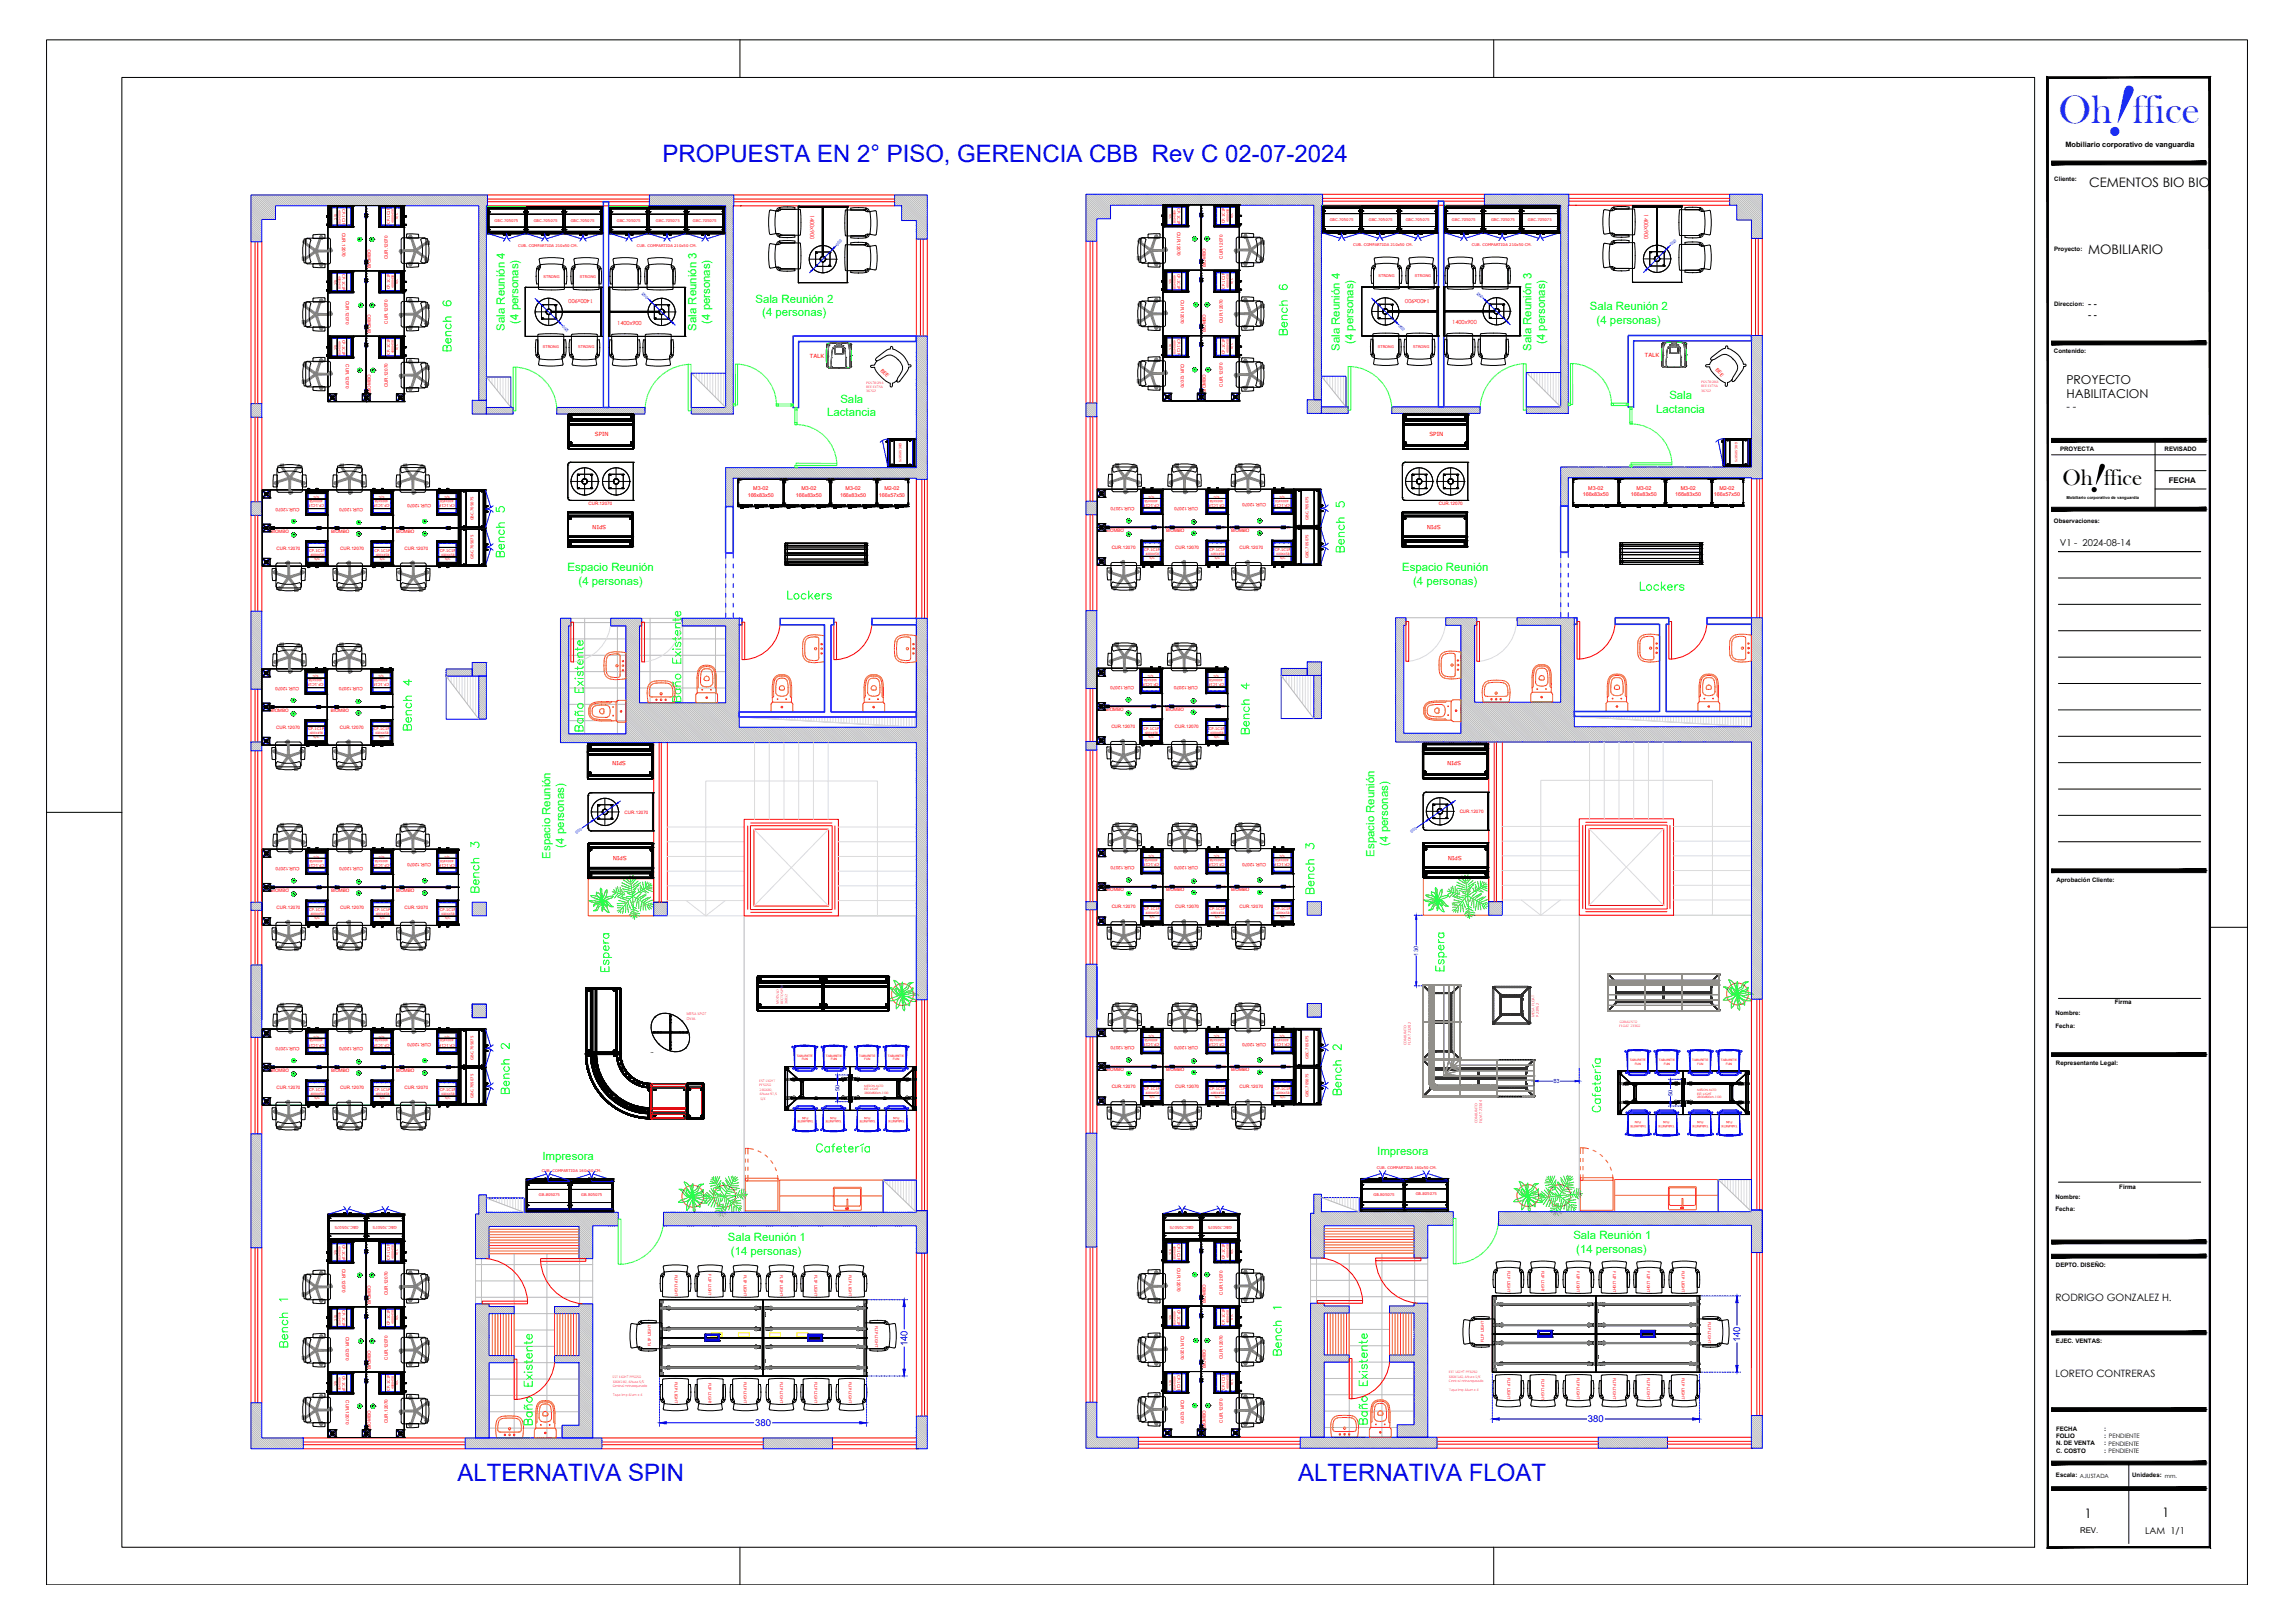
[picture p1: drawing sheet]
<svg xmlns="http://www.w3.org/2000/svg" width="594mm" height="420mm" viewBox="0 0 594 420" stroke-linecap="round" stroke-linejoin="round" font-family="sans-serif">
<defs><g id="words">
<text font-size="20.1" fill="#007fff" x="544.7" y="34.2" transform="rotate(19 544.7 34.2)">!</text>
<text font-size="11.3" x="540.6" y="126.8" transform="rotate(19 540.6 126.8)">!</text>
<text font-size="10.5" fill="#007fff" x="532.9" y="31.9">Oh ffice</text>
<g font-size="6.2" fill="#00f">
<text x="171.5" y="41.9">PROPUESTA EN 2° PISO, GERENCIA CBB Rev C 02-07-2024</text>
<text x="118.4" y="383.4">ALTERNATIVA SPIN</text>
<text x="336" y="383.4">ALTERNATIVA FLOAT</text>
</g>
<text font-size="5.9" x="533.9" y="125.5">Oh ffice</text>
<g font-size="5.3" fill="#0f0">
<text x="334.1" y="87.8" transform="rotate(-90 334.1 87.8)">Bench 6</text>
<text x="117.8" y="92.1" transform="rotate(-90 117.8 92.1)">Bench 6</text>
<text x="348.9" y="143.9" transform="rotate(-90 348.9 143.9)">Bench 5</text>
<text x="423.3" y="154.2">Lockers</text>
<text x="107.2" y="190.1" transform="rotate(-90 107.2 190.1)">Bench 4</text>
<text x="324.2" y="191.2" transform="rotate(-90 324.2 191.2)">Bench 4</text>
<text x="124.9" y="232.1" transform="rotate(-90 124.9 232.1)">Bench 3</text>
<text x="341.1" y="232.5" transform="rotate(-90 341.1 232.5)">Bench 3</text>
<text x="132.6" y="284.3" transform="rotate(-90 132.6 284.3)">Bench 2</text>
<text x="75.5" y="350" transform="rotate(-90 75.5 350)">Bench 1</text>
<text x="332.7" y="352.1" transform="rotate(-90 332.7 352.1)">Bench 1</text>
</g>
<g font-size="5.3">
<text x="131.6" y="145.3" transform="rotate(-90 131.6 145.3)">Bench 5</text>
<text x="348.2" y="284.7" transform="rotate(-90 348.2 284.7)">Bench 2</text>
</g>
<g font-size="3.4">
<text x="540.8" y="48.5">CEMENTOS BIO BIO</text>
<text x="540.5" y="65.6">MOBILIARIO</text>
<text x="539.6" y="392.9">1</text>
<text x="559.7" y="392.8">1</text>
</g>
<g font-size="3.2">
<text x="534.9" y="99.5">PROYECTO</text>
<text x="534.9" y="103">HABILITACION</text>
</g>
<g font-size="3" fill="#0f0">
<text x="134.2" y="83.8" transform="rotate(-90 134.2 83.8)">(4 personas)</text>
<text x="183.8" y="83.8" transform="rotate(-90 183.8 83.8)">(4 personas)</text>
<text x="195.5" y="78.3">Sala Reunión 2</text>
<text x="197.3" y="81.9">(4 personas)</text>
<text x="411.6" y="80.2">Sala Reunión 2</text>
<text x="413.3" y="83.8">(4 personas)</text>
<text x="130.6" y="85.6" transform="rotate(-90 130.6 85.6)">Sala Reunión 4</text>
<text x="180.3" y="85.6" transform="rotate(-90 180.3 85.6)">Sala Reunión 3</text>
<text x="350.4" y="89.1" transform="rotate(-90 350.4 89.1)">(4 personas)</text>
<text x="400" y="89.1" transform="rotate(-90 400 89.1)">(4 personas)</text>
<text x="346.8" y="90.8" transform="rotate(-90 346.8 90.8)">Sala Reunión 4</text>
<text x="396.4" y="90.8" transform="rotate(-90 396.4 90.8)">Sala Reunión 3</text>
<text x="214.1" y="107.8">Lactancia</text>
<text x="217.5" y="104.3">Sala</text>
<text x="428.7" y="106.9">Lactancia</text>
<text x="432.1" y="103.4">Sala</text>
<text x="146.9" y="147.9">Espacio Reunión</text>
<text x="363" y="147.9">Espacio Reunión</text>
<text x="149.8" y="151.5">(4 personas)</text>
<text x="365.8" y="151.5">(4 personas)</text>
<text x="146" y="219.4" transform="rotate(-90 146 219.4)">(4 personas)</text>
<text x="355.8" y="221.8" transform="rotate(-90 355.8 221.8)">Espacio Reunión</text>
<text x="359.4" y="218.9" transform="rotate(-90 359.4 218.9)">(4 personas)</text>
<text x="142.5" y="222.3" transform="rotate(-90 142.5 222.3)">Espacio Reunión</text>
<text x="356.5" y="299.1">Impresora</text>
<text x="140.4" y="300.3">Impresora</text>
<text x="188.4" y="321.3">Sala Reunión 1</text>
<text x="407.3" y="320.8">Sala Reunión 1</text>
<text x="189.2" y="324.8">(14 personas)</text>
<text x="408" y="324.4">(14 personas)</text>
</g>
<text font-size="2.7" x="534.9" y="106.3">- -</text>
<g font-size="2.6">
<text x="532.1" y="336.7">RODRIGO GONZALEZ H.</text>
<text x="532.1" y="356.6">LORETO CONTRERAS</text>
</g>
<g font-size="2.5">
<text x="540.5" y="79.4">- -</text>
<text x="540.5" y="82.3">- -</text>
</g>
<g font-size="2.5" fill="#00f">
<text x="450.5" y="347.5" transform="rotate(-90 450.5 347.5)">140</text>
<text x="234.9" y="348.5" transform="rotate(-90 234.9 348.5)">140</text>
<text x="195.5" y="369.2">380</text>
<text x="411.1" y="368.2">380</text>
</g>
<g font-size="2.4">
<text x="533.2" y="141.3">V1 - 2024-08-14</text>
<text x="555.3" y="397.2">LAM 1/1</text>
</g>
<g font-size="2">
<text x="561.4" y="124.9">FECHA</text>
<text x="538.4" y="396.9">REV.</text>
</g>
<text font-size="1.9" x="534.7" y="38.2">Mobiliario corporativo de vanguardia</text>
<g font-size="1.6">
<text x="531.8" y="46.9">Cliente:</text>
<text x="531.7" y="65">Proyecto:</text>
<text x="531.7" y="79.2">Direccion:</text>
<text x="531.7" y="91.4">Contenido:</text>
<text x="533.3" y="116.7">PROYECTA</text>
<text x="560.3" y="116.7">REVISADO</text>
<text x="531.7" y="135.4">Observaciones:</text>
<text x="532.3" y="228.2">Aprobación Cliente:</text>
<text x="532.1" y="262.7">Nombre:</text>
<text x="547.4" y="259.8">Firma</text>
<text x="532.1" y="266.2">Fecha:</text>
<text x="532.2" y="275.7">Representante Legal:</text>
<text x="532.1" y="310.3">Nombre:</text>
<text x="548.6" y="307.9">Firma</text>
<text x="532.1" y="313.6">Fecha:</text>
<text x="532.2" y="328">DEPTO. DISEÑO:</text>
<text x="532.2" y="347.8">EJEC. VENTAS:</text>
<text x="532.2" y="370.4">FECHA</text>
<text x="544.7" y="370.4">:</text>
<text x="532.2" y="372.3">FOLIO</text>
<text x="532.2" y="374.2">N. DE VENTA</text>
<text x="532.3" y="376.1">C. COSTO</text>
<text x="544.7" y="372.3">: PENDIENTE</text>
<text x="544.7" y="374.2">: PENDIENTE</text>
<text x="544.7" y="376.1">: PENDIENTE</text>
<text x="532.2" y="382.5">Escala: AJUSTADA</text>
<text x="551.9" y="382.5">Unidades: mm.</text>
</g>
<g font-size="1.5" fill="#f00">
<text x="209.7" y="55.6" transform="rotate(90 209.7 55.6)">1400x900</text>
<text x="425.6" y="55.5" transform="rotate(90 425.6 55.5)">1400x900</text>
<text x="153.5" y="77.4" transform="rotate(-180 153.5 77.4)">1400x900</text>
<text x="370.1" y="77.3" transform="rotate(-180 370.1 77.3)">1400x900</text>
<text x="375.9" y="83.9">1400x900</text>
<text x="159.8" y="84.1">1400x900</text>
<text x="209.7" y="92.7">TALK</text>
<text x="425.8" y="92.5">TALK</text>
<text x="154" y="112.9">SPIN</text>
<text x="370" y="112.9">SPIN</text>
<text x="156.9" y="136" transform="rotate(-180 156.9 136)">SPIN</text>
<text x="373" y="136" transform="rotate(-180 373 136)">SPIN</text>
<text x="162" y="197" transform="rotate(-180 162 197)">SPIN</text>
<text x="378.2" y="196.9" transform="rotate(-180 378.2 196.9)">SPIN</text>
<text x="162.2" y="221.7" transform="rotate(-180 162.2 221.7)">SPIN</text>
<text x="378.4" y="221.6" transform="rotate(-180 378.4 221.6)">SPIN</text>
</g>
<g font-size="1.5" fill="#00f">
<text x="367.1" y="247.4" transform="rotate(-90 367.1 247.4)">130</text>
<text x="402.1" y="280.4">83</text>
<text x="217.3" y="282.6" transform="rotate(-90 217.3 282.6)">50</text>
<text x="432.9" y="283.7" transform="rotate(-90 432.9 283.7)">50</text>
</g>
<g font-size="1.4" fill="#f00">
<text x="193.6" y="128.6">166x83x50</text>
<text x="195" y="127">M3-02</text>
<text x="206" y="128.6">166x83x50</text>
<text x="207.4" y="127">M3-02</text>
<text x="217.5" y="128.6">166x83x50</text>
<text x="218.9" y="127">M3-02</text>
<text x="227.5" y="128.6">166x57x50</text>
<text x="228.9" y="126.9">M2-02</text>
<text x="409.7" y="128.4">166x83x50</text>
<text x="411.1" y="126.8">M3-02</text>
<text x="422.2" y="128.4">166x83x50</text>
<text x="423.6" y="126.8">M3-02</text>
<text x="433.6" y="128.4">166x83x50</text>
<text x="435.1" y="126.8">M3-02</text>
<text x="443.7" y="128.4">166x57x50</text>
<text x="445.1" y="126.8">M2-02</text>
</g>
<g font-size="1.3" fill="#f00">
<text x="227.8" y="96" transform="rotate(45 227.8 96)">BEE</text>
<text x="444" y="95.8" transform="rotate(45 444 95.8)">BEE</text>
</g>
<g font-size="1.2" fill="#f00">
<text x="88.6" y="60.3" transform="rotate(90 88.6 60.3)">CUR.12070</text>
<text x="304.7" y="60.1" transform="rotate(90 304.7 60.1)">CUR.12070</text>
<text x="96" y="69.3" transform="rotate(-90 96 69.3)">BIOMBO</text>
<text x="100.4" y="67.1" transform="rotate(-90 100.4 67.1)">CUR.12070</text>
<text x="312.2" y="69.2" transform="rotate(-90 312.2 69.2)">BIOMBO</text>
<text x="316.5" y="67" transform="rotate(-90 316.5 67)">CUR.12070</text>
<text x="89.5" y="77.8" transform="rotate(90 89.5 77.8)">CUR.12070</text>
<text x="305.7" y="77.7" transform="rotate(90 305.7 77.7)">CUR.12070</text>
<text x="100.4" y="83.8" transform="rotate(-90 100.4 83.8)">CUR.12070</text>
<text x="316.5" y="83.6" transform="rotate(-90 316.5 83.6)">CUR.12070</text>
<text x="96" y="86.2" transform="rotate(-90 96 86.2)">BIOMBO</text>
<text x="312.2" y="86" transform="rotate(-90 312.2 86)">BIOMBO</text>
<text x="89.5" y="94.3" transform="rotate(90 89.5 94.3)">CUR.12070</text>
<text x="305.7" y="94.2" transform="rotate(90 305.7 94.2)">CUR.12070</text>
<text x="96" y="101.8" transform="rotate(-90 96 101.8)">BIOMBO</text>
<text x="100.4" y="100.3" transform="rotate(-90 100.4 100.3)">CUR.12070</text>
<text x="312.2" y="101.6" transform="rotate(-90 312.2 101.6)">BIOMBO</text>
<text x="316.5" y="100.1" transform="rotate(-90 316.5 100.1)">CUR.12070</text>
<text x="77.5" y="131.4" transform="rotate(-180 77.5 131.4)">CUR.12070</text>
<text x="94" y="131.4" transform="rotate(-180 94 131.4)">CUR.12070</text>
<text x="111.6" y="130.5" transform="rotate(-180 111.6 130.5)">CUR.12070</text>
<text x="152.3" y="130.9">CUR.12070</text>
<text x="293.7" y="131.3" transform="rotate(-180 293.7 131.3)">CUR.12070</text>
<text x="310.2" y="131.3" transform="rotate(-180 310.2 131.3)">CUR.12070</text>
<text x="327.8" y="130.3" transform="rotate(-180 327.8 130.3)">CUR.12070</text>
<text x="372.5" y="130.7">CUR.12070</text>
<text x="70.1" y="137.9">BIOMBO</text>
<text x="85.7" y="137.9">BIOMBO</text>
<text x="102.5" y="137.9">BIOMBO</text>
<text x="286.2" y="137.8">BIOMBO</text>
<text x="301.9" y="137.8">BIOMBO</text>
<text x="318.7" y="137.8">BIOMBO</text>
<text x="71.6" y="142.3">CUR.12070</text>
<text x="88.1" y="142.3">CUR.12070</text>
<text x="104.7" y="142.3">CUR.12070</text>
<text x="287.8" y="142.2">CUR.12070</text>
<text x="304.2" y="142.2">CUR.12070</text>
<text x="320.9" y="142.2">CUR.12070</text>
<text x="77.4" y="177.8" transform="rotate(-180 77.4 177.8)">CUR.12070</text>
<text x="93.9" y="177.8" transform="rotate(-180 93.9 177.8)">CUR.12070</text>
<text x="293.6" y="177.6" transform="rotate(-180 293.6 177.6)">CUR.12070</text>
<text x="310.1" y="177.6" transform="rotate(-180 310.1 177.6)">CUR.12070</text>
<text x="70" y="184.3">BIOMBO</text>
<text x="85.6" y="184.3">BIOMBO</text>
<text x="286.1" y="184.1">BIOMBO</text>
<text x="301.8" y="184.1">BIOMBO</text>
<text x="71.5" y="188.6">CUR.12070</text>
<text x="88" y="188.6">CUR.12070</text>
<text x="287.7" y="188.5">CUR.12070</text>
<text x="304.2" y="188.5">CUR.12070</text>
<text x="161.7" y="210.7">CUR.12070</text>
<text x="377.9" y="210.5">CUR.12070</text>
<text x="77.5" y="224.4" transform="rotate(-180 77.5 224.4)">CUR.12070</text>
<text x="94" y="224.4" transform="rotate(-180 94 224.4)">CUR.12070</text>
<text x="111.6" y="223.5" transform="rotate(-180 111.6 223.5)">CUR.12070</text>
<text x="293.7" y="224.3" transform="rotate(-180 293.7 224.3)">CUR.12070</text>
<text x="310.2" y="224.3" transform="rotate(-180 310.2 224.3)">CUR.12070</text>
<text x="327.8" y="223.3" transform="rotate(-180 327.8 223.3)">CUR.12070</text>
<text x="70.1" y="230.9">BIOMBO</text>
<text x="85.7" y="230.9">BIOMBO</text>
<text x="102.5" y="230.9">BIOMBO</text>
<text x="286.2" y="230.8">BIOMBO</text>
<text x="301.9" y="230.8">BIOMBO</text>
<text x="318.7" y="230.8">BIOMBO</text>
<text x="71.6" y="235.3">CUR.12070</text>
<text x="88.1" y="235.3">CUR.12070</text>
<text x="104.7" y="235.3">CUR.12070</text>
<text x="287.8" y="235.2">CUR.12070</text>
<text x="304.2" y="235.2">CUR.12070</text>
<text x="320.9" y="235.2">CUR.12070</text>
<text x="327.8" y="269.9" transform="rotate(-180 327.8 269.9)">CUR.12070</text>
<text x="77.5" y="271" transform="rotate(-180 77.5 271)">CUR.12070</text>
<text x="94" y="271" transform="rotate(-180 94 271)">CUR.12070</text>
<text x="111.6" y="270.1" transform="rotate(-180 111.6 270.1)">CUR.12070</text>
<text x="293.7" y="270.9" transform="rotate(-180 293.7 270.9)">CUR.12070</text>
<text x="310.2" y="270.9" transform="rotate(-180 310.2 270.9)">CUR.12070</text>
<text x="70.1" y="277.5">BIOMBO</text>
<text x="71.6" y="281.9">CUR.12070</text>
<text x="85.7" y="277.5">BIOMBO</text>
<text x="88.1" y="281.9">CUR.12070</text>
<text x="102.5" y="277.5">BIOMBO</text>
<text x="104.7" y="281.9">CUR.12070</text>
<text x="286.2" y="277.4">BIOMBO</text>
<text x="287.8" y="281.7">CUR.12070</text>
<text x="301.9" y="277.4">BIOMBO</text>
<text x="304.2" y="281.7">CUR.12070</text>
<text x="318.7" y="277.4">BIOMBO</text>
<text x="320.9" y="281.7">CUR.12070</text>
<text x="88.6" y="328.4" transform="rotate(90 88.6 328.4)">CUR.12070</text>
<text x="304.7" y="328.3" transform="rotate(90 304.7 328.3)">CUR.12070</text>
<text x="100.4" y="335.3" transform="rotate(-90 100.4 335.3)">CUR.12070</text>
<text x="316.5" y="335.2" transform="rotate(-90 316.5 335.2)">CUR.12070</text>
<text x="96" y="337.5" transform="rotate(-90 96 337.5)">BIOMBO</text>
<text x="312.2" y="337.3" transform="rotate(-90 312.2 337.3)">BIOMBO</text>
<text x="89.5" y="346" transform="rotate(90 89.5 346)">CUR.12070</text>
<text x="305.7" y="345.8" transform="rotate(90 305.7 345.8)">CUR.12070</text>
<text x="100.4" y="351.9" transform="rotate(-90 100.4 351.9)">CUR.12070</text>
<text x="316.5" y="351.8" transform="rotate(-90 316.5 351.8)">CUR.12070</text>
<text x="96" y="354.3" transform="rotate(-90 96 354.3)">BIOMBO</text>
<text x="312.2" y="354.2" transform="rotate(-90 312.2 354.2)">BIOMBO</text>
<text x="89.5" y="362.5" transform="rotate(90 89.5 362.5)">CUR.12070</text>
<text x="305.7" y="362.3" transform="rotate(90 305.7 362.3)">CUR.12070</text>
<text x="96" y="369.9" transform="rotate(-90 96 369.9)">BIOMBO</text>
<text x="100.4" y="368.4" transform="rotate(-90 100.4 368.4)">CUR.12070</text>
<text x="312.2" y="369.8" transform="rotate(-90 312.2 369.8)">BIOMBO</text>
<text x="316.5" y="368.3" transform="rotate(-90 316.5 368.3)">CUR.12070</text>
</g>
<text font-size="1.1" x="534.9" y="129.1">Mobiliario corporativo de vanguardia</text>
<g font-size="1.1" fill="#f0f">
<text x="177.7" y="262.7">MESA SPOT</text>
<text x="177.7" y="263.9">OVAL</text>
<text x="397.2" y="263.4" transform="rotate(-90 397.2 263.4)">MESA FLOAT</text>
<text x="398.4" y="263.4" transform="rotate(-90 398.4 263.4)">P 23962</text>
<text x="364.1" y="270.5" transform="rotate(-90 364.1 270.5)">CONJUNTO</text>
<text x="365.2" y="270.6" transform="rotate(-90 365.2 270.6)">FLOAT 23202</text>
<text x="382.4" y="290.8" transform="rotate(-90 382.4 290.8)">CONJUNTO</text>
<text x="383.6" y="290.8" transform="rotate(-90 383.6 290.8)">FLOAT 23304</text>
</g>
<g font-size="1" fill="#f00">
<text x="304.8" y="53.9" transform="rotate(90 304.8 53.9)">CP.1C1P</text>
<text x="88.6" y="54.1" transform="rotate(90 88.6 54.1)">CP.1C1P</text>
<text x="100.9" y="58" transform="rotate(-90 100.9 58)">CP.1C1P</text>
<text x="128" y="57.4">GBC.705075</text>
<text x="138.2" y="57.4">GBC.705075</text>
<text x="147.7" y="57.4">GBC.705075</text>
<text x="159.7" y="57.4">GBC.705075</text>
<text x="169.8" y="57.4">GBC.705075</text>
<text x="179.4" y="57.4">GBC.705075</text>
<text x="317" y="57.8" transform="rotate(-90 317 57.8)">CP.1C1P</text>
<text x="344.2" y="57.2">GBC.705075</text>
<text x="354.3" y="57.2">GBC.705075</text>
<text x="363.9" y="57.2">GBC.705075</text>
<text x="375.8" y="57.2">GBC.705075</text>
<text x="386" y="57.2">GBC.705075</text>
<text x="395.5" y="57.2">GBC.705075</text>
<text x="134.1" y="63.8">CUB. COMPARTIDA 210x50 CM.</text>
<text x="164.9" y="63.8">CUB. COMPARTIDA 210x50 CM.</text>
<text x="350.3" y="63.7">CUB. COMPARTIDA 210x50 CM.</text>
<text x="381" y="63.7">CUB. COMPARTIDA 210x50 CM.</text>
<text x="88.6" y="71" transform="rotate(90 88.6 71)">CP.1C1P</text>
<text x="140.7" y="72">STRONG</text>
<text x="150.1" y="72">STRONG</text>
<text x="304.8" y="70.9" transform="rotate(90 304.8 70.9)">CP.1C1P</text>
<text x="356.8" y="71.8">STRONG</text>
<text x="366.3" y="71.8">STRONG</text>
<text x="100.9" y="74.9" transform="rotate(-90 100.9 74.9)">CP.1C1P</text>
<text x="317" y="74.8" transform="rotate(-90 317 74.8)">CP.1C1P</text>
<text x="88.6" y="87.9" transform="rotate(90 88.6 87.9)">CP.1C1P</text>
<text x="304.8" y="87.8" transform="rotate(90 304.8 87.8)">CP.1C1P</text>
<text x="100.9" y="91.8" transform="rotate(-90 100.9 91.8)">CP.1C1P</text>
<text x="140.5" y="90.2">STRONG</text>
<text x="149.7" y="90.2">STRONG</text>
<text x="317" y="91.7" transform="rotate(-90 317 91.7)">CP.1C1P</text>
<text x="356.7" y="90.1">STRONG</text>
<text x="365.8" y="90.1">STRONG</text>
<text x="83.9" y="130.6" transform="rotate(-180 83.9 130.6)">CP.1C1P</text>
<text x="100.8" y="130.6" transform="rotate(-180 100.8 130.6)">CP.1C1P</text>
<text x="117.8" y="130.6" transform="rotate(-180 117.8 130.6)">CP.1C1P</text>
<text x="300.1" y="130.4" transform="rotate(-180 300.1 130.4)">CP.1C1P</text>
<text x="317" y="130.4" transform="rotate(-180 317 130.4)">CP.1C1P</text>
<text x="333.9" y="130.4" transform="rotate(-180 333.9 130.4)">CP.1C1P</text>
<text x="122.5" y="134.7" transform="rotate(-90 122.5 134.7)">GBC.705075</text>
<text x="338.7" y="134.6" transform="rotate(-90 338.7 134.6)">GBC.705075</text>
<text x="80" y="142.8">CP.1C1P</text>
<text x="96.9" y="142.8">CP.1C1P</text>
<text x="113.9" y="142.8">CP.1C1P</text>
<text x="296.2" y="142.6">CP.1C1P</text>
<text x="313.1" y="142.6">CP.1C1P</text>
<text x="330" y="142.6">CP.1C1P</text>
<text x="122.5" y="144.6" transform="rotate(-90 122.5 144.6)">GBC.705075</text>
<text x="338.7" y="144.4" transform="rotate(-90 338.7 144.4)">GBC.705075</text>
<text x="83.7" y="176.9" transform="rotate(-180 83.7 176.9)">CP.1C1P</text>
<text x="100.7" y="176.9" transform="rotate(-180 100.7 176.9)">CP.1C1P</text>
<text x="299.9" y="176.8" transform="rotate(-180 299.9 176.8)">CP.1C1P</text>
<text x="316.9" y="176.8" transform="rotate(-180 316.9 176.8)">CP.1C1P</text>
<text x="79.8" y="189.1">CP.1C1P</text>
<text x="96.8" y="189.1">CP.1C1P</text>
<text x="296" y="188.9">CP.1C1P</text>
<text x="313" y="188.9">CP.1C1P</text>
<text x="83.9" y="223.6" transform="rotate(-180 83.9 223.6)">CP.1C1P</text>
<text x="100.8" y="223.6" transform="rotate(-180 100.8 223.6)">CP.1C1P</text>
<text x="117.8" y="223.6" transform="rotate(-180 117.8 223.6)">CP.1C1P</text>
<text x="300.1" y="223.4" transform="rotate(-180 300.1 223.4)">CP.1C1P</text>
<text x="317" y="223.4" transform="rotate(-180 317 223.4)">CP.1C1P</text>
<text x="333.9" y="223.4" transform="rotate(-180 333.9 223.4)">CP.1C1P</text>
<text x="80" y="235.8">CP.1C1P</text>
<text x="96.9" y="235.8">CP.1C1P</text>
<text x="113.9" y="235.8">CP.1C1P</text>
<text x="296.2" y="235.7">CP.1C1P</text>
<text x="313.1" y="235.7">CP.1C1P</text>
<text x="330" y="235.7">CP.1C1P</text>
<text x="300.1" y="270" transform="rotate(-180 300.1 270)">CP.1C1P</text>
<text x="317" y="270" transform="rotate(-180 317 270)">CP.1C1P</text>
<text x="333.9" y="270" transform="rotate(-180 333.9 270)">CP.1C1P</text>
<text x="83.9" y="270.2" transform="rotate(-180 83.9 270.2)">CP.1C1P</text>
<text x="100.8" y="270.2" transform="rotate(-180 100.8 270.2)">CP.1C1P</text>
<text x="117.8" y="270.2" transform="rotate(-180 117.8 270.2)">CP.1C1P</text>
<text x="122.5" y="274.3" transform="rotate(-90 122.5 274.3)">GBC.705075</text>
<text x="338.7" y="274.2" transform="rotate(-90 338.7 274.2)">GBC.705075</text>
<text x="80" y="282.4">CP.1C1P</text>
<text x="96.9" y="282.4">CP.1C1P</text>
<text x="113.9" y="282.4">CP.1C1P</text>
<text x="122.5" y="284.2" transform="rotate(-90 122.5 284.2)">GBC.705075</text>
<text x="296.2" y="282.2">CP.1C1P</text>
<text x="313.1" y="282.2">CP.1C1P</text>
<text x="330" y="282.2">CP.1C1P</text>
<text x="338.7" y="284" transform="rotate(-90 338.7 284)">GBC.705075</text>
<text x="140.3" y="303.4">CUB. COMPARTIDA 160x50 CM.</text>
<text x="356.4" y="302.6">CUB. COMPARTIDA 160x50 CM.</text>
<text x="139.5" y="309.6">GB.805075</text>
<text x="150.4" y="309.5">GB.805075</text>
<text x="355.5" y="309.5">GB.805075</text>
<text x="366.5" y="309.4">GB.805075</text>
<text x="92.8" y="317.5" transform="rotate(-180 92.8 317.5)">GBC.705075</text>
<text x="102.7" y="317.5" transform="rotate(-180 102.7 317.5)">GBC.705075</text>
<text x="309" y="317.3" transform="rotate(-180 309 317.3)">GBC.705075</text>
<text x="318.8" y="317.3" transform="rotate(-180 318.8 317.3)">GBC.705075</text>
<text x="88.6" y="322.3" transform="rotate(90 88.6 322.3)">CP.1C1P</text>
<text x="304.8" y="322.1" transform="rotate(90 304.8 322.1)">CP.1C1P</text>
<text x="100.9" y="326.2" transform="rotate(-90 100.9 326.2)">CP.1C1P</text>
<text x="183.4" y="329.9" transform="rotate(90 183.4 329.9)">FLIP LIGHT</text>
<text x="317" y="326" transform="rotate(-90 317 326)">CP.1C1P</text>
<text x="390.3" y="329.1" transform="rotate(90 390.3 329.1)">FLIP LIGHT</text>
<text x="399" y="328.9" transform="rotate(90 399 328.9)">FLIP LIGHT</text>
<text x="408.2" y="329.1" transform="rotate(90 408.2 329.1)">FLIP LIGHT</text>
<text x="417.6" y="329.1" transform="rotate(90 417.6 329.1)">FLIP LIGHT</text>
<text x="426.4" y="329.1" transform="rotate(90 426.4 329.1)">FLIP LIGHT</text>
<text x="435.3" y="329.1" transform="rotate(90 435.3 329.1)">FLIP LIGHT</text>
<text x="174.7" y="330.1" transform="rotate(90 174.7 330.1)">FLIP LIGHT</text>
<text x="192.6" y="330.1" transform="rotate(90 192.6 330.1)">FLIP LIGHT</text>
<text x="202" y="330.1" transform="rotate(90 202 330.1)">FLIP LIGHT</text>
<text x="210.8" y="330.1" transform="rotate(90 210.8 330.1)">FLIP LIGHT</text>
<text x="219.7" y="330.1" transform="rotate(90 219.7 330.1)">FLIP LIGHT</text>
<text x="88.6" y="339.2" transform="rotate(90 88.6 339.2)">CP.1C1P</text>
<text x="304.8" y="339" transform="rotate(90 304.8 339)">CP.1C1P</text>
<text x="100.9" y="343.1" transform="rotate(-90 100.9 343.1)">CP.1C1P</text>
<text x="226.6" y="343.2" transform="rotate(90 226.6 343.2)">FLIP LIGHT</text>
<text x="317" y="342.9" transform="rotate(-90 317 342.9)">CP.1C1P</text>
<text x="384.1" y="347.4" transform="rotate(-90 384.1 347.4)">FLIP LIGHT</text>
<text x="442.2" y="342.2" transform="rotate(90 442.2 342.2)">FLIP LIGHT</text>
<text x="168.5" y="348.4" transform="rotate(-90 168.5 348.4)">FLIP LIGHT</text>
<text x="88.6" y="356.1" transform="rotate(90 88.6 356.1)">CP.1C1P</text>
<text x="174.7" y="357.8" transform="rotate(90 174.7 357.8)">FLIP LIGHT</text>
<text x="183.4" y="357.9" transform="rotate(90 183.4 357.9)">FLIP LIGHT</text>
<text x="192.6" y="357.7" transform="rotate(90 192.6 357.7)">FLIP LIGHT</text>
<text x="202" y="357.7" transform="rotate(90 202 357.7)">FLIP LIGHT</text>
<text x="210.8" y="357.7" transform="rotate(90 210.8 357.7)">FLIP LIGHT</text>
<text x="219.7" y="357.8" transform="rotate(90 219.7 357.8)">FLIP LIGHT</text>
<text x="304.8" y="355.9" transform="rotate(90 304.8 355.9)">CP.1C1P</text>
<text x="317" y="359.8" transform="rotate(-90 317 359.8)">CP.1C1P</text>
<text x="390.3" y="356.8" transform="rotate(90 390.3 356.8)">FLIP LIGHT</text>
<text x="399" y="356.9" transform="rotate(90 399 356.9)">FLIP LIGHT</text>
<text x="408.2" y="356.7" transform="rotate(90 408.2 356.7)">FLIP LIGHT</text>
<text x="417.6" y="356.7" transform="rotate(90 417.6 356.7)">FLIP LIGHT</text>
<text x="426.4" y="356.7" transform="rotate(90 426.4 356.7)">FLIP LIGHT</text>
<text x="435.3" y="356.8" transform="rotate(90 435.3 356.8)">FLIP LIGHT</text>
<text x="100.9" y="360" transform="rotate(-90 100.9 360)">CP.1C1P</text>
</g>
<g font-size="1" fill="#00f">
<text x="217.6" y="61.9" transform="rotate(135 217.6 61.9)">Ø50</text>
<text x="433.5" y="61.8" transform="rotate(135 433.5 61.8)">Ø50</text>
<text x="166.1" y="76.1" transform="rotate(45 166.1 76.1)">Ø50</text>
<text x="382.2" y="76" transform="rotate(45 382.2 76)">Ø50</text>
<text x="147.2" y="85.4" transform="rotate(-135 147.2 85.4)">Ø50</text>
<text x="363.8" y="85.2" transform="rotate(-135 363.8 85.2)">Ø50</text>
<text x="149.2" y="215.8" transform="rotate(-35 149.2 215.8)">Ø50</text>
<text x="365.4" y="215.7" transform="rotate(-35 365.4 215.7)">Ø50</text>
</g>
<g font-size="1" fill="#f0f">
<text x="224.2" y="99.4">POLTRONA</text>
<text x="224.2" y="100.5">BEE EXTRA</text>
<text x="224.2" y="101.6">36702</text>
<text x="440.3" y="99.2">POLTRONA</text>
<text x="440.3" y="100.3">BEE EXTRA</text>
<text x="440.4" y="101.4">36702</text>
<text x="201.6" y="259.9" transform="rotate(-90 201.6 259.9)">MODULO</text>
<text x="202.7" y="259.9" transform="rotate(-90 202.7 259.9)">RECTO SPIN</text>
<text x="203.8" y="259.9" transform="rotate(-90 203.8 259.9)">36812</text>
<text x="419.2" y="265.9">FLOAT 23302</text>
<text x="419.2" y="264.8">CONJUNTO</text>
<text x="196.5" y="280.1">EST LIGHT</text>
<text x="196.5" y="281.2">PF5050</text>
<text x="196.6" y="282.3">240X80,</text>
<text x="196.6" y="283.5">Altura 97,5</text>
<text x="196.9" y="284.7">S/E</text>
<text x="158.6" y="356.8">EST LIGHT PF5050</text>
<text x="158.6" y="358">380X140, Altura S/E</text>
<text x="158.6" y="359.2">Central retranqueado</text>
<text x="375" y="355.5">EST LIGHT PF5050</text>
<text x="375.1" y="356.7">380X140, Altura S/E</text>
<text x="375.1" y="357.8">Central retranqueado</text>
<text x="158.7" y="361.4">Tapa Imp Alum x 4</text>
<text x="375.1" y="360.1">Tapa Imp Alum x 4</text>
</g>
<g font-size=".8" fill="#f00">
<text x="86.6" y="55.4" transform="rotate(90 86.6 55.4)">S/C</text>
<text x="87.6" y="54.4" transform="rotate(90 87.6 54.4)">400X458</text>
<text x="101.9" y="57.7" transform="rotate(-90 101.9 57.7)">400X458</text>
<text x="102.9" y="56.6" transform="rotate(-90 102.9 56.6)">S/C</text>
<text x="302.7" y="55.3" transform="rotate(90 302.7 55.3)">S/C</text>
<text x="303.7" y="54.3" transform="rotate(90 303.7 54.3)">400X458</text>
<text x="318.1" y="57.5" transform="rotate(-90 318.1 57.5)">400X458</text>
<text x="319.1" y="56.5" transform="rotate(-90 319.1 56.5)">S/C</text>
<text x="87.6" y="71.4" transform="rotate(90 87.6 71.4)">400X458</text>
<text x="303.7" y="71.2" transform="rotate(90 303.7 71.2)">400X458</text>
<text x="86.6" y="72.4" transform="rotate(90 86.6 72.4)">S/C</text>
<text x="101.9" y="74.6" transform="rotate(-90 101.9 74.6)">400X458</text>
<text x="102.9" y="73.6" transform="rotate(-90 102.9 73.6)">S/C</text>
<text x="302.7" y="72.2" transform="rotate(90 302.7 72.2)">S/C</text>
<text x="318.1" y="74.4" transform="rotate(-90 318.1 74.4)">400X458</text>
<text x="319.1" y="73.4" transform="rotate(-90 319.1 73.4)">S/C</text>
<text x="86.6" y="89.3" transform="rotate(90 86.6 89.3)">S/C</text>
<text x="87.6" y="88.3" transform="rotate(90 87.6 88.3)">400X458</text>
<text x="302.7" y="89.1" transform="rotate(90 302.7 89.1)">S/C</text>
<text x="303.7" y="88.1" transform="rotate(90 303.7 88.1)">400X458</text>
<text x="101.9" y="91.5" transform="rotate(-90 101.9 91.5)">400X458</text>
<text x="102.9" y="90.5" transform="rotate(-90 102.9 90.5)">S/C</text>
<text x="318.1" y="91.3" transform="rotate(-90 318.1 91.3)">400X458</text>
<text x="319.1" y="90.3" transform="rotate(-90 319.1 90.3)">S/C</text>
<text x="232.8" y="114.6" transform="rotate(90 232.8 114.6)">GBC.505075</text>
<text x="449.1" y="114.5" transform="rotate(90 449.1 114.5)">GBC.505075</text>
<text x="82.6" y="128.5" transform="rotate(-180 82.6 128.5)">S/C</text>
<text x="83.6" y="129.5" transform="rotate(-180 83.6 129.5)">400X458</text>
<text x="99.5" y="128.5" transform="rotate(-180 99.5 128.5)">S/C</text>
<text x="100.5" y="129.5" transform="rotate(-180 100.5 129.5)">400X458</text>
<text x="116.4" y="128.5" transform="rotate(-180 116.4 128.5)">S/C</text>
<text x="117.4" y="129.5" transform="rotate(-180 117.4 129.5)">400X458</text>
<text x="298.7" y="128.3" transform="rotate(-180 298.7 128.3)">S/C</text>
<text x="299.7" y="129.4" transform="rotate(-180 299.7 129.4)">400X458</text>
<text x="315.6" y="128.3" transform="rotate(-180 315.6 128.3)">S/C</text>
<text x="316.7" y="129.4" transform="rotate(-180 316.7 129.4)">400X458</text>
<text x="332.6" y="128.3" transform="rotate(-180 332.6 128.3)">S/C</text>
<text x="333.6" y="129.4" transform="rotate(-180 333.6 129.4)">400X458</text>
<text x="80.4" y="143.9">400X458</text>
<text x="97.3" y="143.9">400X458</text>
<text x="114.2" y="143.9">400X458</text>
<text x="296.5" y="143.7">400X458</text>
<text x="313.4" y="143.7">400X458</text>
<text x="330.4" y="143.7">400X458</text>
<text x="81.4" y="144.9">S/C</text>
<text x="98.3" y="144.9">S/C</text>
<text x="115.2" y="144.9">S/C</text>
<text x="297.5" y="144.7">S/C</text>
<text x="314.4" y="144.7">S/C</text>
<text x="331.4" y="144.7">S/C</text>
<text x="82.4" y="174.9" transform="rotate(-180 82.4 174.9)">S/C</text>
<text x="83.4" y="175.9" transform="rotate(-180 83.4 175.9)">400X458</text>
<text x="99.4" y="174.9" transform="rotate(-180 99.4 174.9)">S/C</text>
<text x="100.4" y="175.9" transform="rotate(-180 100.4 175.9)">400X458</text>
<text x="298.6" y="174.7" transform="rotate(-180 298.6 174.7)">S/C</text>
<text x="299.6" y="175.7" transform="rotate(-180 299.6 175.7)">400X458</text>
<text x="315.5" y="174.7" transform="rotate(-180 315.5 174.7)">S/C</text>
<text x="316.5" y="175.7" transform="rotate(-180 316.5 175.7)">400X458</text>
<text x="80.2" y="190.1">400X458</text>
<text x="81.2" y="191.1">S/C</text>
<text x="97.1" y="190.1">400X458</text>
<text x="98.1" y="191.1">S/C</text>
<text x="296.3" y="190">400X458</text>
<text x="297.3" y="191">S/C</text>
<text x="313.3" y="190">400X458</text>
<text x="314.3" y="191">S/C</text>
<text x="82.6" y="221.5" transform="rotate(-180 82.6 221.5)">S/C</text>
<text x="99.5" y="221.5" transform="rotate(-180 99.5 221.5)">S/C</text>
<text x="116.4" y="221.5" transform="rotate(-180 116.4 221.5)">S/C</text>
<text x="298.7" y="221.4" transform="rotate(-180 298.7 221.4)">S/C</text>
<text x="315.6" y="221.4" transform="rotate(-180 315.6 221.4)">S/C</text>
<text x="332.6" y="221.4" transform="rotate(-180 332.6 221.4)">S/C</text>
<text x="83.6" y="222.5" transform="rotate(-180 83.6 222.5)">400X458</text>
<text x="100.5" y="222.5" transform="rotate(-180 100.5 222.5)">400X458</text>
<text x="117.4" y="222.5" transform="rotate(-180 117.4 222.5)">400X458</text>
<text x="299.7" y="222.4" transform="rotate(-180 299.7 222.4)">400X458</text>
<text x="316.7" y="222.4" transform="rotate(-180 316.7 222.4)">400X458</text>
<text x="333.6" y="222.4" transform="rotate(-180 333.6 222.4)">400X458</text>
<text x="80.4" y="236.9">400X458</text>
<text x="81.4" y="237.9">S/C</text>
<text x="97.3" y="236.9">400X458</text>
<text x="98.3" y="237.9">S/C</text>
<text x="114.2" y="236.9">400X458</text>
<text x="115.2" y="237.9">S/C</text>
<text x="296.5" y="236.7">400X458</text>
<text x="297.5" y="237.7">S/C</text>
<text x="313.4" y="236.7">400X458</text>
<text x="314.4" y="237.7">S/C</text>
<text x="330.4" y="236.7">400X458</text>
<text x="331.4" y="237.7">S/C</text>
<text x="82.6" y="268.1" transform="rotate(-180 82.6 268.1)">S/C</text>
<text x="83.6" y="269.1" transform="rotate(-180 83.6 269.1)">400X458</text>
<text x="99.5" y="268.1" transform="rotate(-180 99.5 268.1)">S/C</text>
<text x="100.5" y="269.1" transform="rotate(-180 100.5 269.1)">400X458</text>
<text x="116.4" y="268.1" transform="rotate(-180 116.4 268.1)">S/C</text>
<text x="117.4" y="269.1" transform="rotate(-180 117.4 269.1)">400X458</text>
<text x="298.7" y="267.9" transform="rotate(-180 298.7 267.9)">S/C</text>
<text x="299.7" y="269" transform="rotate(-180 299.7 269)">400X458</text>
<text x="315.6" y="267.9" transform="rotate(-180 315.6 267.9)">S/C</text>
<text x="316.7" y="269" transform="rotate(-180 316.7 269)">400X458</text>
<text x="332.6" y="267.9" transform="rotate(-180 332.6 267.9)">S/C</text>
<text x="333.6" y="269" transform="rotate(-180 333.6 269)">400X458</text>
<text x="206.2" y="273.6">TABURETE</text>
<text x="207.5" y="274.5">FUN</text>
<text x="213.8" y="273.6">TABURETE</text>
<text x="215.1" y="274.5">FUN</text>
<text x="222.4" y="273.6">TABURETE</text>
<text x="223.7" y="274.5">FUN</text>
<text x="229.9" y="273.6">TABURETE</text>
<text x="231.1" y="274.5">FUN</text>
<text x="421.9" y="274.7">TABURETE</text>
<text x="423.1" y="275.6">FUN</text>
<text x="429.4" y="274.7">TABURETE</text>
<text x="430.7" y="275.6">FUN</text>
<text x="438.1" y="274.7">TABURETE</text>
<text x="439.3" y="275.6">FUN</text>
<text x="445.5" y="274.7">TABURETE</text>
<text x="446.8" y="275.6">FUN</text>
<text x="223.7" y="281.3">MESON ALTO</text>
<text x="80.4" y="283.4">400X458</text>
<text x="81.4" y="284.4">S/C</text>
<text x="97.3" y="283.4">400X458</text>
<text x="98.3" y="284.4">S/C</text>
<text x="114.2" y="283.4">400X458</text>
<text x="115.2" y="284.4">S/C</text>
<text x="223.7" y="282.3">EST: LIGHT</text>
<text x="223.8" y="283.2">2800x800xh.1100</text>
<text x="296.5" y="283.3">400X458</text>
<text x="297.5" y="284.3">S/C</text>
<text x="313.4" y="283.3">400X458</text>
<text x="314.4" y="284.3">S/C</text>
<text x="330.4" y="283.3">400X458</text>
<text x="331.4" y="284.3">S/C</text>
<text x="439.3" y="283.4">EST: LIGHT</text>
<text x="439.3" y="282.4">MESON ALTO</text>
<text x="439.4" y="284.3">2800x800xh.1100</text>
<text x="209.3" y="289.1" transform="rotate(-180 209.3 289.1)">FUN</text>
<text x="210.5" y="290" transform="rotate(-180 210.5 290)">TABURETE</text>
<text x="216.6" y="289.1" transform="rotate(-180 216.6 289.1)">FUN</text>
<text x="217.9" y="290" transform="rotate(-180 217.9 290)">TABURETE</text>
<text x="225.4" y="289.1" transform="rotate(-180 225.4 289.1)">FUN</text>
<text x="226.7" y="290" transform="rotate(-180 226.7 290)">TABURETE</text>
<text x="232.9" y="289.1" transform="rotate(-180 232.9 289.1)">FUN</text>
<text x="234.1" y="290" transform="rotate(-180 234.1 290)">TABURETE</text>
<text x="424.9" y="290.2" transform="rotate(-180 424.9 290.2)">FUN</text>
<text x="426.2" y="291.1" transform="rotate(-180 426.2 291.1)">TABURETE</text>
<text x="432.2" y="290.2" transform="rotate(-180 432.2 290.2)">FUN</text>
<text x="433.5" y="291.1" transform="rotate(-180 433.5 291.1)">TABURETE</text>
<text x="441" y="290.2" transform="rotate(-180 441 290.2)">FUN</text>
<text x="442.3" y="291.1" transform="rotate(-180 442.3 291.1)">TABURETE</text>
<text x="448.5" y="290.2" transform="rotate(-180 448.5 290.2)">FUN</text>
<text x="449.8" y="291.1" transform="rotate(-180 449.8 291.1)">TABURETE</text>
<text x="86.6" y="323.6" transform="rotate(90 86.6 323.6)">S/C</text>
<text x="87.6" y="322.6" transform="rotate(90 87.6 322.6)">400X458</text>
<text x="302.7" y="323.5" transform="rotate(90 302.7 323.5)">S/C</text>
<text x="303.7" y="322.4" transform="rotate(90 303.7 322.4)">400X458</text>
<text x="101.9" y="325.8" transform="rotate(-90 101.9 325.8)">400X458</text>
<text x="102.9" y="324.8" transform="rotate(-90 102.9 324.8)">S/C</text>
<text x="318.1" y="325.7" transform="rotate(-90 318.1 325.7)">400X458</text>
<text x="319.1" y="324.7" transform="rotate(-90 319.1 324.7)">S/C</text>
<text x="86.6" y="340.5" transform="rotate(90 86.6 340.5)">S/C</text>
<text x="87.6" y="339.5" transform="rotate(90 87.6 339.5)">400X458</text>
<text x="102.9" y="341.7" transform="rotate(-90 102.9 341.7)">S/C</text>
<text x="302.7" y="340.4" transform="rotate(90 302.7 340.4)">S/C</text>
<text x="303.7" y="339.4" transform="rotate(90 303.7 339.4)">400X458</text>
<text x="319.1" y="341.6" transform="rotate(-90 319.1 341.6)">S/C</text>
<text x="101.9" y="342.8" transform="rotate(-90 101.9 342.8)">400X458</text>
<text x="318.1" y="342.6" transform="rotate(-90 318.1 342.6)">400X458</text>
<text x="86.6" y="357.4" transform="rotate(90 86.6 357.4)">S/C</text>
<text x="87.6" y="356.4" transform="rotate(90 87.6 356.4)">400X458</text>
<text x="101.9" y="359.7" transform="rotate(-90 101.9 359.7)">400X458</text>
<text x="102.9" y="358.7" transform="rotate(-90 102.9 358.7)">S/C</text>
<text x="302.7" y="357.3" transform="rotate(90 302.7 357.3)">S/C</text>
<text x="303.7" y="356.3" transform="rotate(90 303.7 356.3)">400X458</text>
<text x="318.1" y="359.5" transform="rotate(-90 318.1 359.5)">400X458</text>
<text x="319.1" y="358.5" transform="rotate(-90 319.1 358.5)">S/C</text>
</g>
</g></defs>
<!-- layer: . Mobiliario -->
<g fill="none" stroke="#dd6e00" stroke-width=".26">
<path d="M157 170.5l-.1 1.8 .1 1.9M157 174.2a2.2 2.2 0 0 0 2.7 1.2l.7-.3 .1-.5M159.6 168.7a2.68 2.68 0 0 0-3.2 1.9l-.1 2a2.68 2.68 0 0 0 3.3 3.3M159.6 168.7l2.4 .3v6.5a.85 .85 0 0 1-1 .3l-1.4 .1M160.5 170v4.6M160.5 170a1.16 1.16 0 0 0-1.7-.7l-1.2 .3-.6 .9M168.3 177.9l-.1 .4a2.8 2.8 0 0 0 .1 2l.2 .1M168.3 177.9a2.6 2.6 0 0 1 2.8-1.1h.6a2.22 2.22 0 0 1 2.3 1.1M174 177.9l.2 1.6M174.2 179.5l-.1 .7-.4 .2M174.5 177.7a2.73 2.73 0 0 0-3.1-1.5h-.6a2.67 2.67 0 0 0-3.3 3.3l.1 1.3a.86 .86 0 0 0 .4 1.1M174.5 177.7l.2 1.5-.1 1.6a.91 .91 0 0 1-.3 1.1h-6.3"/>
<path d="M180.5 179.4l-.4 .5v1.7l.2 .3M180.7 173.7l-.3 1.8 .1 3.9M180.7 173.7a2.49 2.49 0 0 1 2.2-1.5 2.49 2.49 0 0 1 2.3 1.5M180.8 177.7l-.4 .5M181.3 176.7a1.82 1.82 0 0 0 2.8 .8l.4-.8M182.3 175.7v.2M182.3 175.7a.67 .67 0 0 1 .6-.6 .67 .67 0 0 1 .7 .6M182.3 175.9l.2 .3h.9M183.6 175.7l-.2 .5M184.5 175.5v-.4a1.6 1.6 0 0 0-.9-1.9 1.6 1.6 0 0 0-2 .7l-.3 2.8M184.5 175.5v1.2M184.9 173.8l.2 1.4v2.5"/>
<path d="M184.9 173.7a2.18 2.18 0 0 0-2.7-1 2.18 2.18 0 0 0-1.4 2.5v2.5M185.1 177.7l.3 .5M185.2 173.7l.2 1.8v3.9M185.2 179.4h-4.7M185.2 179.4h.2M185.4 179.4l.2 .3M185.6 179.7l.1 1.9M201 176.3l-.2 1.3a3.6 3.6 0 0 0 .4 2.3 2.11 2.11 0 0 0 2.8-.4v-.9a4.7 4.7 0 0 0-.5-2.7l-.7-.3a1.58 1.58 0 0 0-1.8 .7M201.9 177.7a.65 .65 0 0 1 1 0 .65 .65 0 0 1-.1 .9h-.2a.59 .59 0 0 1-.8-.1 .59 .59 0 0 1 .1-.8zM204.9 178v3.8M204.9 178a2.85 2.85 0 0 0-1.8-3.3h-.2a2.33 2.33 0 0 0-2.9 2.5v4.6M209.4 170.8l1.6 .2"/>
<path d="M209.4 170.8a2.62 2.62 0 0 1-1.1-2.9v-.5a2.08 2.08 0 0 1 2.7-2.5 .69 .69 0 0 1 .9 .7v4.7a.68 .68 0 0 1-.9 .7M211 164.3a2.56 2.56 0 0 0-3.2 2.5v1.7a2.66 2.66 0 0 0 1.4 2.8M211 164.4l2.4 .2 .1 6.5a.85 .85 0 0 1-1.1 .3l-1.7 .2-1.5-.3M224.6 178a2.01 2.01 0 0 1 1-2.4h.2a1.5 1.5 0 0 1 1.9 1.5l.1 .5a3.5 3.5 0 0 1-.4 2.3l-.9 .3-1.3-.1M224.6 178a1.98 1.98 0 0 0 .6 2.1M225.8 178.6h.2a.64 .64 0 0 0 .8-.4 .64 .64 0 0 0-.4-.8 .64 .64 0 0 0-.8 .5l-.1 .5 .3 .2M232.2 166.1l-.1 1.8 .1 1.9M232.2 166.1a2.2 2.2 0 0 1 2.7-1.2l.5 .1 .3 .3v5a.68 .68 0 0 1-.9 .7M232.2 169.8l.4 .6 .6 .4M233.2 170.8l1.6 .2M234.8 164.3a2.56 2.56 0 0 0-3.2 2.5l-.1 1.7a2.66 2.66 0 0 0 1.5 2.8M234.8 164.4h1.3a.84 .84 0 0 1 1.1 .4"/>
<path d="M237.2 164.8v6.3M237.2 171.1a.85 .85 0 0 1-1.1 .3l-1.7 .2-1.4-.3M372.6 170.2l-.1 2 .1 1.9M372.7 170.2a2.88 2.88 0 0 1 3.5-1.6l1.9 .3 .1 6.4a.85 .85 0 0 1-1.1 .4h-.4a4.3 4.3 0 0 1-3.7-.8l-.3-.8M376.7 169.6a1.76 1.76 0 0 0-2.2-.4 2.18 2.18 0 0 0-1.4 2.7v.8a1.99 1.99 0 0 0 2.2 2.5l1.1-.1 .3-.3M376.7 169.6v5.2M384.2 179.3a.67 .67 0 0 0 .8 1l4.9-.1M384.4 177.7l-.2 1.6M384.4 177.7a2.44 2.44 0 0 1 2.6-1.1l.8 .1a1.97 1.97 0 0 1 2.5 2.2l-.1 1.1-.3 .3M388.5 176.1a2.34 2.34 0 0 1 2.4 2.9l-.1 1.7a.89 .89 0 0 1-.4 1.1h-6.3a.85 .85 0 0 1-.3-1.1l-.1-.5a4.2 4.2 0 0 1 .9-3.6l1.3-.5h2.5M396.2 179.8l.2 1.9M396.6 179.2l-.3 .5"/>
<path d="M396.8 177.8l-.2 .2M396.9 177.6l-.1 .2M396.9 175.4a2.43 2.43 0 0 1 1.8-3 1.99 1.99 0 0 1 2.5 2.2l.1 3.2M396.9 175.4v2.2M398.1 177.5l1 .1 .9-.1M398.4 175.6v.2M398.4 175.6a.66 .66 0 0 1 .9-.7 .66 .66 0 0 1 .2 1.1h-.8l-.3-.3M398.5 173h1.2M398.5 173a1.99 1.99 0 0 0-1 2.4 2 2 0 0 0 .6 2.1M399.7 173l.7 .5 .3 1.9M400.7 175.4a1.92 1.92 0 0 1-.7 2.1M401.3 177.8l.3 .2"/>
<path d="M401.4 179.2h-4.8M401.4 179.2h.1M401.5 179.2l.4 .5M401.6 175.4a2.86 2.86 0 0 0-1.8-3.3h-.2a2.33 2.33 0 0 0-3 2.5v4.6M401.6 175.4l-.1 3.8M401.9 179.8v1.7M417.5 175.7l.7-.3a1.47 1.47 0 0 1 1.9 1.6v.4a3.6 3.6 0 0 1-.3 2.4 2.05 2.05 0 0 1-2.8-.5v-.9a4.8 4.8 0 0 1 .5-2.7zM417.9 174.5a2.88 2.88 0 0 0-1.8 3.3v3.9M417.9 174.6h1.4M417.9 174.9a2.55 2.55 0 0 0-1.5 2.9v2.3l-.3 .4M417.9 174.9h1.3M418.1 178.5a.64 .64 0 0 1 0-1 .64 .64 0 0 1 .9 0 .64 .64 0 0 1 0 1"/>
<path d="M418.1 178.4h.9M419.2 174.9a2.55 2.55 0 0 1 1.5 2.9v2.2l.4 .5M419.3 174.5a2.88 2.88 0 0 1 1.8 3.3l-.1 3.9M424.5 166.7l.1 3M424.6 169.6a2.23 2.23 0 0 0 2.7 1.2h.3M425.4 164.4l1.4-.2 1.7 .1a.84 .84 0 0 1 1.1 .3v6.3M425.4 164.4a2.68 2.68 0 0 0-1.5 3.1v.6a2.66 2.66 0 0 0 3.3 3.3l1.3-.1a.85 .85 0 0 0 1.1-.4M425.5 164.9l-.8 .7-.2 1.1M427.2 164.7a.68 .68 0 0 1 .7 .1 .68 .68 0 0 1 .2 .7M427.2 164.7l-1.7 .2M428.1 170.1l-.1 .5-.4 .2M428.1 165.5v4.6"/>
<path d="M439.8 177.8l.1 3.9M441.6 174.5a2.88 2.88 0 0 0-1.8 3.3M441.6 174.6h1.4M441.7 174.9a2.55 2.55 0 0 0-1.5 2.9l-.1 2.4M441.7 174.9h1.3M441.9 178.4h.9M443 178v.2M443 174.9a2.55 2.55 0 0 1 1.5 2.9v2.2M443 178.2l-.2 .3M443 178a.65 .65 0 0 0-.9-.6 .65 .65 0 0 0-.2 1.1M443.1 174.5a2.88 2.88 0 0 1 1.7 3.3v3.9M443.7 176.2a1.63 1.63 0 0 0-2.7 0l-.2 1.2a3.4 3.4 0 0 0 .3 2.4 2.06 2.06 0 0 0 2.8-.5l-.2-3.1"/>
<path d="M447.7 169a2.39 2.39 0 0 0 2.9 2.4l1.7-.1a.85 .85 0 0 0 1.1-.4M447.7 166.6v2.3M448.3 166.7l.1 3M448.4 165.9l-.1 .8M448.4 169.6a2.23 2.23 0 0 0 2.7 1.2h.3M449.2 164.4l1.4-.2 1.7 .1a.84 .84 0 0 1 1.1 .3v6.3M449.2 164.4a2.19 2.19 0 0 0-1.5 2.2M449.3 164.9l-.6 .4-.3 .6M450.9 164.7l.7 .1 .3 .4M450.9 164.7l-1.6 .2M451.9 165.2v.3M451.9 170.4l-.5 .4"/>
<path d="M451.9 170.1v.3M451.9 165.5v4.6M152.4 184.8a2.87 2.87 0 0 0 3.3 1.8h3.8M152.4 183.4v1.4M154 182.7l1.3-.2a3.4 3.4 0 0 1 2.3 .4 2.06 2.06 0 0 1-.5 2.8l-3.1-.2M154.1 182.7a1.6 1.6 0 0 0 0 2.8M155.7 181.6a2.85 2.85 0 0 0-3.3 1.8M155.7 182a2.41 2.41 0 0 0-3 1.7 2.01 2.01 0 0 0 2.3 2.6h.7M155.7 181.6l3.8 .1M155.9 183.5l.4 .2M155.9 183.5a.67 .67 0 0 0-.7 .6 .67 .67 0 0 0 .7 .7M156.3 183.7v.9"/>
<path d="M156.3 184.6l-.4 .2M157.9 186.3h-2.2M157.9 186.3l.4 .3M158.3 181.7l-.4 .3h-2.2M159.5 181.8v4.6M159.5 186.4v.2M159.5 186.6l.2 .2M159.5 181.7v.1M159.7 186.8h.1M159.7 181.5l-.2 .2M159.8 181.4l-.1 .1M159.8 181.4l2-.1 .2 .2v5.2l-.2 .3-2-.2"/>
<path d="M168.6 180.4h5.1M180.3 181.9h5.3M185.8 181.6l-.2 .3M199.6 182.3v1.8l.2 .2h5.3l.1-.2v-1.8M199.6 182.3l.4-.5h2.4h2.4l.4 .5M200.3 180.2l-.1-1.8a3.3 3.3 0 0 1 1.2-3.2 2.21 2.21 0 0 1 2.4 .2 2.21 2.21 0 0 1 .8 2.2v2.6l.3 .4M200.3 180.2l-.4 .4M223.4 182.3l.1 2M223.4 182.3l.4-.5h2.4h2.4l.4 .5M223.5 184.3h.1M223.5 184.3h5.3M223.7 181.8v-3.2a4.7 4.7 0 0 1 1-3.6 2.59 2.59 0 0 1 2.8 0 2.59 2.59 0 0 1 1.2 2.6l-.1 4.2"/>
<path d="M223.9 180.4l-.2 .2M224 180.4v-2a3.3 3.3 0 0 1 1.2-3.2 2.21 2.21 0 0 1 2.3 .2 2.21 2.21 0 0 1 .8 2.2v2.6l.3 .4M228.9 184.3h-.1M229 182.3v1.8M229 184.1l-.1 .2M370.1 185.9l4.2 .3M370.2 185.3l1.6 .3M370.2 182.6l1.2-.2a3.6 3.6 0 0 1 2.4 .3 2.05 2.05 0 0 1-.5 2.8l-1.5 .1M370.2 182.6a1.6 1.6 0 0 0 0 2.8M372.2 183.3a.69 .69 0 0 0-.8 .7 .69 .69 0 0 0 .8 .6M372.2 183.3l.3 .2M372.5 183.6v.8"/>
<path d="M372.5 184.4l-.3 .2M374.2 186.2l.3 .3M374.5 181.5l-.5 .3h-1.7a3.3 3.3 0 0 0-3.3 1.2l-.1 .5a2.04 2.04 0 0 0 1.2 2.4M375.6 181.7v4.6M375.7 186.3v.1M375.7 181.5h-3.2a4.7 4.7 0 0 0-3.6 1 2.58 2.58 0 0 0 0 2.8 2.58 2.58 0 0 0 2.5 1.1l.4 .1M375.7 186.4l-3.9 .1M375.7 186.4l.5 .4M375.7 181.5v.2M376.2 181.2h1.7M376.2 181.2l-.5 .3M377.9 181.2l.3 .1"/>
<path d="M378.2 181.4v5.2M378.2 186.7l-2 .1M378.2 181.3v.1M378.2 186.6v.1M396.4 181.7h.1M396.5 181.7h5.2M401.8 181.7h-.1M401.9 181.5l-.1 .2M415.9 184.2h.1M415.9 181.9l-.2 .3 .2 2M416.1 181.7l-.2 .2M420.9 181.6l-4.8 .1"/>
<path d="M420.9 181.6l.1 .1M421 181.7l.2 .2M421.2 181.9l.2 .3M421.4 182.2v1.7M421.4 183.9l-.2 .3h-5.3M439.7 181.9l-.2 .3 .2 2h2.6h2.7l.2-.3-.2-2M439.9 181.7l-.2 .2M440 181.6l4.8 .1M440 181.6l-.1 .1M440.1 180.2l-.3 .3M444.5 180l.3 .5M444.8 181.7l.2 .2"/>
<path d="M152.3 227.5h16.9v9.6h-16.9zM368.5 227.3h16.9v9.6h-16.9zM193.6 297.3l1.4 .2M193.6 297.3h-.7v1.5M193.6 297.3v1.5M196.2 297.9l.8 .4M198 299l.7 .6M409.1 299.9v.8M409.8 297.1l1.4 .3M409.8 297.1h-.7v1.5M409.8 297.1v1.5M409.8 299.9v.8"/>
<path d="M412.4 297.8l.7 .4M414.2 298.9l.7 .5M126.6 319.6h23.3M126.6 318.9h23.3M126.6 318.2h23.3M192.9 305h8.5v8.5h-8.5zM192.9 304.3v1.4h.7v-1.4M192.9 300v.9M192.9 302.1v.9M193.6 300v.9M193.6 302.1v.9M199.5 300.5l.5 .7"/>
<path d="M200.6 302.3l.3 .8M201.3 304.3l.1 1.4h-8.5M201.8 305.5h26.8v8.3h-26.8zM201.8 309.6h26.8M216 307.4h6.7M216 307.3l-.3 .3v5.4l.2 .3h6.8l.3-.3M219 312.7v.4M219.3 312.6l-.5 .1v.4l.7 .1 .2-.3-.2-.3M219.3 312.7l-.1 .3 .2 .1 .2-.1-.1-.3M219.3 310.4l.2 .1-.1 2.5zM219.5 312.2h2.9M222.4 307.6h-6.1l-.3 .2v4.3l.3 .1h3"/>
<path d="M222.5 307.6l.2 .3v4l-.2 .3M222.7 307.3l.3 .3M223 307.6v5.4M342.8 319.5h23.2M342.8 318.8h23.2M342.8 318.1h23.2M409.1 304.9h8.4v8.4h-8.4zM409.1 304.1v1.5h.7v-1.5M409.1 302v.8M409.8 302v.8M415.7 300.3l.5 .7M416.8 302.1l.3 .8"/>
<path d="M417.4 304.2l.1 1.4h-8.4M418 305.4h26.8v8.3h-26.8zM418 309.4h26.8M431.9 307.5v5.4l.3 .3M432.1 307.7v4.1M432.1 307.7l.3-.2h6.2l.3 .2M432.1 311.8l.3 .2 3 .1M432.2 307.2h6.6l.3 .3M432.2 307.2l-.3 .3M435.2 312.6v.3M435.4 312.5l-.4 .1v.3h.3M435.4 312.6l-.1 .2 .2 .1 .2-.1-.1-.2"/>
<path d="M435.5 310.3l.1 .1-.1 2.4zM435.6 312.5l.2 .4h-.5M438.9 311.8l-.3 .2-3 .1M438.9 307.7v4.1M439.1 307.5v5.4M439.1 312.9l-.3 .3h-6.6M126.6 323.9h23.3M126.6 323.1h23.3M126.6 322.4h23.3M126.6 321.7h23.3M126.6 321h23.3M126.6 320.3h23.3"/>
<path d="M126.6 324.6h23.3M342.8 323.7h23.2M342.8 323h23.2M342.8 322.3h23.2M342.8 321.6h23.2M342.8 320.9h23.2M342.8 320.2h23.2M342.8 324.4h23.2M343.6 339.9v10.9M344.3 339.9v10.9M345 339.9v10.9M345.7 339.9v10.9"/>
<path d="M346.4 339.9v10.9M347.1 339.9v10.9M347.8 339.9v10.9M348.6 339.9v10.9M349.3 339.9v10.9M359.7 339.9v10.9M360.4 339.9v10.9M361.1 339.9v10.9M361.8 339.9v10.9M362.5 339.9v10.9M363.2 339.9v10.9M363.9 339.9v10.9"/>
<path d="M364.6 339.9v10.9M365.3 339.9v10.9M127.5 340.1v10.8M128.2 340.1v10.8M128.9 340.1v10.8M129.6 340.1v10.8M130.3 340.1v10.8M131 340.1v10.8M131.7 340.1v10.8M132.4 340.1v10.8M133.1 340.1v10.8M143.5 340.1v10.8"/>
<path d="M144.2 340.1v10.8M145 340.1v10.8M145.7 340.1v10.8M146.4 340.1v10.8M147.1 340.1v10.8M147.8 340.1v10.8M148.5 340.1v10.8M149.2 340.1v10.8M128.7 372.2h8.6M128.9 370.2l.4 .5M129.3 370.7h.3M129.6 370.7h4.6"/>
<path d="M134.5 370.7h-.3M134.7 368.2l-.3-.6a5.9 5.9 0 0 0-4.1-.4 2.18 2.18 0 0 0-1.4 2.7v.3M134.8 368.2l.2 1.6M134.9 369.8v.7l-.4 .2M135.3 368a2.12 2.12 0 0 0-2.3-1.4h-2.3a2.34 2.34 0 0 0-2.4 2.8l.1 1.7a.85 .85 0 0 0 .4 1.1M135.3 368l.2 1.4-.1 1.7a.84 .84 0 0 1-.3 1.1M138.5 369.9l-.1 .3-.1 1.8 .2 .2h2.6h2.7l.2-.2v-1.7l-.2-.4M138.6 365.9l.1 3.8M138.7 369.7l-.2 .2M138.8 369.7h4.8M138.8 369.7h-.1M138.9 364a2.51 2.51 0 0 1 3-1.3 2.51 2.51 0 0 1 1.8 2.8l-.1 4.2"/>
<path d="M138.9 368.3l-.2 .2M138.9 364l-.2 1.9M139.2 364.1l-.3 4.2M139.8 364.2a1.6 1.6 0 0 1 2.7 0M139.8 364.2l-.3 2.9M140.5 366.2a.88 .88 0 0 0 1.3 0M140.5 366.1v.2M140.5 366.1a.67 .67 0 0 1 .7-.7 .67 .67 0 0 1 .6 .7M140.5 362.9l-.9 .6-.4 .6M140.5 363h1.3M141.8 362.9a2.56 2.56 0 0 1 1.5 3M141.8 366.1v.2"/>
<path d="M142.5 364.2l.3 2.9a1.6 1.6 0 0 1-2.3 1l-.8-.5-.1-.5M143.3 365.9v2.2M143.3 368.1l.3 .4M143.6 369.7l.2 .2M345.7 370.6h4.6M350.9 368l-.7-.8a8.1 8.1 0 0 0-4-.1 2.31 2.31 0 0 0-1.2 2.7l.3 .7 .5 .1M350.9 368l.2 1.6M351.1 369.6a.69 .69 0 0 1-.8 1M353.4 372.1h-8.5a.85 .85 0 0 1-.3-1.1l-.1-.5a4.3 4.3 0 0 1 .8-3.6 7.1 7.1 0 0 1 5.1-.2 3.6 3.6 0 0 1 1.2 3.8v.5a.84 .84 0 0 1-.4 1.1M354.5 371.8l.2 .3h2.6h2.7l.1-.3M354.9 369.6h4.9M354.9 369.6l-.4 .5v1.7"/>
<path d="M355.1 363.9a2.49 2.49 0 0 1 2.2-1.5 2.49 2.49 0 0 1 2.3 1.5M355.1 363.9l-.3 1.8 .1 3.9M355.1 367.9l.1-2.2a2.4 2.4 0 0 1 1.7-2.9 2.01 2.01 0 0 1 2.5 2.2l.1 2.9M355.2 367.9l-.4 .5M355.7 366.9l.1-1.6a1.61 1.61 0 0 1 1.5-2 1.61 1.61 0 0 1 1.6 2v1.6M355.7 366.9a1.8 1.8 0 0 0 2.8 .8l.4-.8M356.8 365.4a.65 .65 0 0 1 1 0 .65 .65 0 0 1-.1 1h-.2a.58 .58 0 0 1-.8-.1 .58 .58 0 0 1 .1-.9zM359.5 367.9l.3 .5M359.6 363.9l.2 1.8v3.9M359.8 369.6l.2 .2M360 369.8l.1 .3v1.7"/>
<circle cx="159.7" cy="172.3" r=".29"/>
<circle cx="161.2" cy="173.5" r=".18"/>
<circle cx="161.2" cy="172.3" r=".2"/>
<circle cx="161.2" cy="171.1" r=".18"/>
<circle cx="171.1" cy="179.6" r=".29"/>
<circle cx="181.8" cy="178.6" r=".1"/>
<circle cx="184.1" cy="178.6" r=".1"/>
<circle cx="211.1" cy="167.9" r=".29"/>
<circle cx="212.7" cy="169.1" r=".18"/>
<circle cx="212.7" cy="166.8" r=".18"/>
<circle cx="212.7" cy="167.9" r=".2"/>
<circle cx="234.9" cy="167.9" r=".29"/>
<circle cx="236.4" cy="169.1" r=".18"/>
<circle cx="236.4" cy="166.8" r=".18"/>
<circle cx="236.4" cy="167.9" r=".2"/>
<circle cx="375.9" cy="172.2" r=".29"/>
<circle cx="377.4" cy="171" r=".18"/>
<circle cx="377.4" cy="173.4" r=".18"/>
<circle cx="377.4" cy="172.2" r=".2"/>
<circle cx="387.3" cy="179.4" r=".29"/>
<circle cx="398" cy="178.4" r=".1"/>
<circle cx="400.2" cy="178.4" r=".1"/>
<circle cx="427.3" cy="167.8" r=".29"/>
<circle cx="428.8" cy="166.6" r=".18"/>
<circle cx="428.8" cy="169" r=".18"/>
<circle cx="428.8" cy="167.8" r=".2"/>
<circle cx="451" cy="167.8" r=".29"/>
<circle cx="452.6" cy="166.6" r=".18"/>
<circle cx="452.6" cy="169" r=".18"/>
<circle cx="452.6" cy="167.8" r=".2"/>
<circle cx="158.7" cy="185.2" r=".1"/>
<circle cx="158.7" cy="183" r=".1"/>
<circle cx="160.8" cy="184.1" r=".18"/>
<circle cx="169.9" cy="181.2" r=".18"/>
<circle cx="171.1" cy="181.1" r=".2"/>
<circle cx="172.3" cy="181.2" r=".18"/>
<circle cx="182.9" cy="180.6" r=".18"/>
<circle cx="201.3" cy="181" r=".1"/>
<circle cx="202.4" cy="183" r=".18"/>
<circle cx="203.5" cy="181" r=".1"/>
<circle cx="225.1" cy="181" r=".1"/>
<circle cx="226.2" cy="183" r=".18"/>
<circle cx="227.3" cy="181" r=".1"/>
<circle cx="374.9" cy="182.8" r=".1"/>
<circle cx="374.9" cy="185.1" r=".1"/>
<circle cx="376.9" cy="184" r=".18"/>
<circle cx="386.1" cy="181" r=".18"/>
<circle cx="387.3" cy="181" r=".2"/>
<circle cx="388.5" cy="181" r=".18"/>
<circle cx="399.1" cy="180.5" r=".18"/>
<circle cx="417.4" cy="180.8" r=".1"/>
<circle cx="418.6" cy="182.9" r=".18"/>
<circle cx="419.7" cy="180.8" r=".1"/>
<circle cx="441.2" cy="180.8" r=".1"/>
<circle cx="442.3" cy="182.9" r=".18"/>
<circle cx="443.5" cy="180.8" r=".1"/>
<circle cx="233.6" cy="257.5" r="2.83"/>
<circle cx="449.8" cy="257.3" r="2.83"/>
<circle cx="179.3" cy="309.7" r="2.83"/>
<circle cx="187.6" cy="309.7" r="2.83"/>
<circle cx="395.5" cy="309.5" r="2.83"/>
<circle cx="403.8" cy="309.5" r="2.83"/>
<circle cx="130.7" cy="371.5" r=".17"/>
<circle cx="131.9" cy="371.5" r=".2"/>
<circle cx="131.9" cy="369.9" r=".29"/>
<circle cx="133.1" cy="371.5" r=".18"/>
<circle cx="140" cy="368.9" r=".1"/>
<circle cx="141.2" cy="371" r=".18"/>
<circle cx="142.3" cy="368.9" r=".1"/>
<circle cx="346.8" cy="371.3" r=".18"/>
<circle cx="348.1" cy="371.3" r=".2"/>
<circle cx="348.1" cy="369.7" r=".29"/>
<circle cx="349.2" cy="371.3" r=".18"/>
<circle cx="356.2" cy="368.7" r=".1"/>
<circle cx="357.3" cy="370.8" r=".18"/>
<circle cx="358.5" cy="368.7" r=".1"/>
</g>
<g fill="none" stroke="#2eb800" stroke-width=".26">
<path d="M154.4 231l.2 .2h.4l.4 .6 .5 1.5-.5-.9-1-.8zM155 232.9l-1.7-.6-.4-.5a2.75 2.75 0 0 1 2.9 1.4M155.5 229.9l.3 .5 .2 1.6-.1 1.3-.5-3.1zM155.9 232.8l.8-2.1 .4-.4a2.75 2.75 0 0 1-1.2 2.9M156.7 233.1l1.7-.7 .4-.4a2.65 2.65 0 0 0-2.8 1.2 1.5 1.5 0 0 1 1.6 1.2l.5 .3h.7l-.7-.4-1-1.1-.5-.1-.7 .2a1.36 1.36 0 0 1 1.4 1.3l-.4-.2-.7-1-.3-.1 .3 .6a4.4 4.4 0 0 1 1.5 2.3 2.04 2.04 0 0 1-1.4-1.4l-.4-1.5v2.6l.2-.5-.2-2.1-.1 .9a1.54 1.54 0 0 0-1.1 1.3l-1.1 .3 .7-.3 .5-1.1 .9-.5 .2-.6-2.2 1.4v-.5l.4-.3 1.8-.6-2.2 .3-1.2-.4h1l1.1-.3h.8l.5 .4M158.5 230.8l3.2 .9M158.9 230.3l.4 .4M159.5 229.9l.2 1M159.5 231.2l-1 .6M159.8 234.4l1.4 .1M159.9 229.6l.2 1.3M159.9 235h.9"/>
<path d="M159.9 232.2l2.5 .9M160 231.3l-1 1.2M160.2 233.1l1.8 .5M160.3 235.6l-.5 .2M160.5 229.7v1.4M160.7 231.6l-.7 .4M160.8 235.9l-.2 .5M160.9 229.3l2.3 .7M161 228.5l2.1 1M161 230.3l.1 1M161.1 232.2l1.7 .4M161.1 230.1l2.1 .4"/>
<path d="M161.3 231.7l-.6 .5M161.4 227.8l1.7 1.1M161.4 235.1l-.2 1.3M161.5 230.7l1.8 .4M161.5 231l.1 .4M161.7 233.8l-1.9 .1M161.9 227.2l1.1 1.1M162 234.4l-.1 1.8M162.2 232.1h1.2M162.3 226.9l.5 .6M162.4 234.1l.3 2.1M162.4 231.3l1.1 .4"/>
<path d="M162.6 233.6l.6 1.5M163.1 226.7l.7 5.2-3.7 4.3M163.1 233l.7 1.9M163.9 235.3l-.6 .2M163.9 226.6l-.4 .7M163.9 235.8l-.7 .5M163.9 236.3l-1 .5M164 236.8l-.7 .5M164 237.2l-.2 .5M164 232.2l4.2 2.4M164.2 235.5l1 .5M164.2 234.9l.5 .3"/>
<path d="M164.3 227.1l-.7 1M164.4 237.2l.5 .3M164.4 236.8l1.2 .3M164.4 230.8l-.6 .7M164.5 236.3l1.1 .2M164.5 232.6l-.2 .9M164.6 229.9l-.8 1.1M164.7 227.4l-1.1 1.4M165 233l-.3 1.6M165.1 230l.3 .8M165.2 228.1l-1.3 1.1M165.4 229.1l-1.5 1.3"/>
<path d="M165.4 233.3v1.9M165.6 230.9l.5 .2M165.7 229.7l.1 .7M165.7 229.1l.6 1.1M165.8 228.5l-2 1.3M165.9 231.3l-1.1 1M166.1 230.6l1 .4M166.1 233.6l-.4 2.2M166.3 228.4l.3 1.5M166.5 233.9v1.7M166.6 230.3l1.2 .8M166.9 234l.3 1.7"/>
<path d="M167.1 228.2v1.4M167.1 230l1.7 .8M167.3 231.7l-1.5 1.1M167.3 231.4l-2 1.2M167.5 234.5l.6 1M167.5 229.9l1.3 .3M167.6 228.4l-.3 .9M167.8 229.6l1 .1M167.8 232.3l-1.6 .9M168 228.5l-.1 .6M168 234.7l.6 .6M168.3 229.1l-4.6 2.9 .6 6"/>
<path d="M168.5 232.2l-1.8 1.3M168.5 228.7v.2M168.6 234.7l.3 .1M168.8 229.2h-.5M168.8 233.8l-1 .3M168.9 233l-1.7 .7M169 234.1l-.7 .2M370.5 230.8l.2 .2h.5l.4 .7 .4 1.4-.4-.8-1.1-.9zM371.2 232.8l-1.7-.7-.4-.4a2.77 2.77 0 0 1 2.9 1.3M371.6 229.8l.4 .4 .1 1.6-.1 1.3-.5-3zM372.1 232.6l.8-2 .4-.4a2.7 2.7 0 0 1-1.3 2.8M372.9 232.9l1.7-.6 .4-.4a2.65 2.65 0 0 0-2.8 1.2 1.54 1.54 0 0 1 1.6 1.2l.5 .3h.6l-.6-.4-1.1-1.2-.4-.1-.8 .2a1.33 1.33 0 0 1 1.4 1.4l-.4-.2-.6-1-.4-.2 1.3 1.7 .5 1.3a1.95 1.95 0 0 1-1.4-1.5l-.4-1.5v2.6l.3-.4-.3-2.2-.1 1a1.42 1.42 0 0 0-1 1.3l-1.1 .2 .6-.3 .6-1.1 .9-.4 .1-.7-.9 .7-.6 .1-.7 .7 .1-.6 .4-.3 .8-.1 .9-.5-2.2 .4-1.2-.5 1.1 .1 1.1-.3h.8l.4 .3"/>
<path d="M374.6 230.7l3.3 .8M375 230.2l.4 .4M375.6 229.7l.2 1M375.6 231.1l-.9 .5M375.9 234.3h1.4M376 229.4l.3 1.3M376 234.9h1M376 232l2.5 1M376.2 231.2l-1 1.1M376.4 233l1.7 .4M376.5 235.4l-.6 .2M376.7 229.5v1.5"/>
<path d="M376.9 235.7l-.1 .5M376.9 231.4l-.7 .4M377 229.1l2.3 .8M377.1 228.4l2.2 1M377.1 230.1l.1 1M377.2 232.1l1.8 .4M377.3 229.9l2 .5M377.5 231.5l-.6 .5M377.6 227.6l1.7 1.2M377.6 234.9l-.3 1.4M377.6 230.5l1.9 .4M377.7 230.9l.1 .4"/>
<path d="M377.8 233.7l-1.9 .1M378.1 227.1l1 1.1M378.2 234.3l-.1 1.8M378.4 231.9h1.1M378.4 226.8l.6 .5M378.5 234l.3 2.1M378.6 231.1l1.1 .4M378.7 233.4l.6 1.6M379.2 226.6l.7 5.2-3.7 4.3M379.3 232.8l.6 1.9M380 235.1l-.5 .3M380 226.5l-.3 .7"/>
<path d="M380.1 235.7l-.7 .5M380.1 236.1l-1 .6M380.1 236.6l-.6 .6M380.2 237l-.2 .6M380.2 232l4.2 2.4M380.4 235.3l.9 .5M380.4 234.7l.5 .3M380.5 226.9l-.8 1.1M380.6 237.1l.4 .2M380.6 236.6l1.2 .4M380.6 230.7l-.7 .7M380.6 236.2l1.1 .2"/>
<path d="M380.7 232.5l-.2 .8M380.8 229.7l-.8 1.2M380.9 227.2l-1.2 1.4M381.2 232.9l-.3 1.5M381.3 229.9l.2 .7M381.3 227.9l-1.3 1.2M381.5 229l-1.5 1.2M381.5 233.1v1.9M381.7 230.8l.6 .1M381.9 229.6v.7M381.9 228.9l.5 1.1M381.9 228.4l-2 1.2"/>
<path d="M382.1 231.1l-1.1 1.1M382.3 230.4l.9 .4M382.3 233.4l-.4 2.3M382.5 228.2l.3 1.5M382.6 233.7v1.7M382.8 230.2l1.1 .8M383.1 233.9l.3 1.6M383.2 228.1v1.3M383.3 229.9l1.7 .7M383.4 231.5l-1.5 1.1M383.5 231.2l-2.1 1.2M383.7 234.3l.5 1.1"/>
<path d="M383.7 229.7l1.2 .3M383.8 228.2l-.4 1M383.9 229.4l1 .1M384 232.2l-1.6 .9M384.1 228.4v.5M384.1 234.6l.7 .6M384.4 228.9l-4.5 3 .5 5.9M384.6 232.1l-1.7 1.2M384.7 228.5l-.1 .3M384.8 234.5l.2 .1M384.9 229l-.5 .1M384.9 233.6l-1 .3"/>
<path d="M385 232.9l-1.7 .7M385.2 234l-.7 .2M233.6 257.5l.6 3.8-.1 .4-.4-.6-.2-2zM233.6 257.5l.5 1 1.4 1.1v.8l-.3-.3h-.5l-.6-.8zM233.6 257.5l.6 .4h1a3.8 3.8 0 0 1 2.7-.3l-1.5-.5-2.8 .4 1.1-.6 1.1-.1 .4-.4 .2-.7-.9 .8-.8 .2-1.1 .8 .2-.8 1.1-.6 .7-1.4 .8-.4-.9 .1-.4 .2a1.93 1.93 0 0 1-1.4 1.7l-.1 1.2-.3-2.7 .3-.6v3.3l-.5-1.9a2.52 2.52 0 0 0-1.7-1.8v.2a5.4 5.4 0 0 0 1.8 2.7l.4 .8-.4-.2-.8-1.3-.6-.2a1.59 1.59 0 0 0 1.8 1.7l-.9 .3-.6-.2-1.3-1.5-.8-.4h.8l.6 .3 .8 1.2 .6 .4 .6-.1a3.4 3.4 0 0 1-3.5 1.6l.5-.6 2.1-.8M233.6 257.6a3.5 3.5 0 0 0-1.6 3.6l.5-.5 1.1-2.6M233.7 257.6a3.4 3.4 0 0 0 3.6 1.7l-.5-.6-2.1-.8M449.8 257.3l.1 1.6 .5 2.2-.2 .4-.4-.5-.2-2zM449.8 257.3l.5 1.1 1.3 1v.8l-.3-.2h-.5l-.5-.8zM449.8 257.3l.5 .5h1a4.2 4.2 0 0 1 2.7-.3l-.5-.4-1-.2-2.7 .4 1.1-.5 1.1-.2 .4-.4 .1-.6-.9 .7-.7 .2-1.1 .8 .2-.8 1.1-.6 .6-1.3 .9-.4-1.4 .3a1.86 1.86 0 0 1-1.3 1.6l-.1 1.2-.4-2.7 .4-.5v3.2l-.6-1.8a2.52 2.52 0 0 0-1.7-1.9l.1 .2a5.2 5.2 0 0 0 1.8 2.8l.4 .7-.5-.2-.8-1.2-.5-.3a1.6 1.6 0 0 0 1.8 1.7l-1 .3-.5-.1-1.4-1.5-.7-.5h.7l.6 .4a1.94 1.94 0 0 0 2.1 1.5 3.4 3.4 0 0 1-3.5 1.5l.5-.5 2.1-.8M449.8 257.5a3.4 3.4 0 0 0-1.6 3.5l.5-.5 1-2.5M449.8 257.4a3.5 3.5 0 0 0 3.7 1.7l-.6-.5-2.1-.8"/>
<path d="M179.3 309.7l.6 3.8-.1 .4-.4-.6-.2-2zM179.3 309.7l.6 1 1.3 1.1v.8l-.3-.3h-.5l-.5-.8zM179.3 309.7l.6 .4h1a3.8 3.8 0 0 1 2.7-.3l-1.5-.5-2.8 .4 1.2-.6 1.1-.1 .4-.4 .1-.7-.9 .8-.7 .1-1.2 .9 .2-.8 1.2-.6 .6-1.4 .8-.4-1.3 .3a1.94 1.94 0 0 1-1.4 1.7l-.1 1.2-.3-2.7 .3-.6v3.3l-.5-1.9a2.52 2.52 0 0 0-1.7-1.8l.1 .2a5.4 5.4 0 0 0 1.7 2.7l.4 .8-.4-.2-.8-1.3-.5-.2a1.6 1.6 0 0 0 1.7 1.7l-.9 .2-.6-.1-1.3-1.5-.8-.4h.8l.6 .3 .8 1.2 .6 .4 .6-.1a3.4 3.4 0 0 1-3.5 1.6l.6-.6 2.1-.8M179.3 309.8a3.5 3.5 0 0 0-1.6 3.6l.6-.5 1-2.6M179.4 309.8a3.4 3.4 0 0 0 3.6 1.7l-.5-.6-2.1-.8M182.1 309.5l.7 .4M182.2 310.4l5.3-.7 4.2 3.6M182.6 309.1l1.1 .7M182.9 308.7l1.4 1.1M183 310.6l-.5 .5M183.6 308.2l1.1 1.3M183.8 310.4l-1 1.1"/>
<path d="M183.9 305.8l1 .3M184 305.4l.6 .1M184.1 307.6l1.2 2M184.2 304.9l.2 .1M184.5 310.3l-1.2 1.7M184.6 305.1l3 4.6 5.9-.5M184.7 308l1.2 1.5M184.7 304.6l.1 .5M185.1 310.3l-1 2.1M185.1 306.3l-1.4 .1M185.2 312.9h1.4M185.2 304.6l-.1 1.1"/>
<path d="M185.4 306.8l-1.5 .3M185.4 308.8l1.2 .8M185.6 310.2l-.8 2.3M185.7 304.6l-.3 1.3M185.7 307.2l-1.1 .5M186 307.6l-.7 .1M186.1 310.2l-.5 2.1M186.3 314.1l-.4 .4M186.3 304.6l-.7 1.7M186.3 308l-.7 .3M186.4 309l.6 .6M186.4 313.3l-1.3 .3"/>
<path d="M186.4 313.7l-1 .3M186.5 306.3l-.4 1M186.6 310.1l-.4 1.8M186.6 307.3l-.1 .6M186.6 305.6l-.7 1.2M186.8 314l.5 .9M186.8 312.3l-1 .2M186.8 307.5l1.1 1.1M186.9 313.4l1.1 1M186.9 306.1l1.2 2.1M187 311.8l-.5 .1M187.1 312.7l.4 .7"/>
<path d="M187.2 311.7l-.8 3.2M187.2 309.9l-.4 1.1M187.2 306.2l1.1 1.4M187.2 312.1l.5 .6M187.6 310.1v1.1M187.8 305l1.2 1.7M187.9 305.6l.8 1.6M188.1 310.6l-.3 1.7M188.2 308.9l.8 .2M188.6 308.4l1.5 .3M188.6 304.6l.7 1.6M188.6 311.1l-.9 2.4"/>
<path d="M188.8 308h1.9M189.1 307.3l2.2 .4M189.1 311.4l-.5 1.8M189.3 304.6l.3 1M189.3 311.7l.2 2M189.4 306.9h1.7M189.6 304.4l.3 .7M190 311.4l1.8 .1M190 312.2v1.4M190.1 305.2l-2.4 4.2M190.3 304.6l-.1 .2M190.4 309.6l-1.9 .7"/>
<path d="M190.5 312.6v.9M190.6 312l1.3 .2M190.7 310.2l-1.6 .6M190.7 308.7l-.3 .5M190.8 309.5l.3 .6M190.9 304.8l-.6 .6M191 305.3l-1 .6M191.1 313.1l.2 .5M191.2 306.2l-1.6 .3M191.3 309.5l.6 .7M191.4 312.6l.5 .2M191.5 308.2l-.5 1"/>
<path d="M191.7 310.7l-2.1 .4M191.8 309.5l.6 1M192.1 307.8l-.2 1.2M192.3 309.4l.6 .7M192.6 307.8l-.3 1.2M192.7 309.4l.5 .2M193 308.5l-.2 .5M395.5 309.5l.1 1.6 .5 2.2-.1 .4-.4-.5-.2-2.1zM395.5 309.5l.5 1.1 1.3 1v.8l-.2-.2h-.6l-.5-.8zM395.5 309.5l.5 .5h1.1a4.2 4.2 0 0 1 2.6-.3l-.5-.4-.9-.2-2.3 .5-.5-.1 1.1-.5 1.1-.2 .5-.4 .1-.7-.9 .8-.8 .2-1.1 .8 .2-.8 1.1-.6 .7-1.3 .8-.4h-.9l-.5 .3a1.94 1.94 0 0 1-1.3 1.6l-.1 1.2-.3-2.7 .3-.6v3.3l-.5-1.8a2.52 2.52 0 0 0-1.8-1.9l.1 .2a5.4 5.4 0 0 0 1.8 2.8l.4 .7-.5-.2-.8-1.3-.5-.2a1.59 1.59 0 0 0 1.8 1.7l-.9 .3-.6-.1-1.3-1.5-.8-.5h.8l.6 .3a1.9 1.9 0 0 0 2 1.6 3.3 3.3 0 0 1-3.5 1.5l.5-.5 2.1-.8M395.5 309.7a3.4 3.4 0 0 0-1.6 3.5l.5-.5 1-2.5M395.5 309.6a3.5 3.5 0 0 0 3.7 1.7l-.5-.5-2.2-.8"/>
<path d="M398.3 309.4l.7 .3M398.4 310.2l5.2-.7 4.3 3.7M398.8 308.9l1 .8M399 308.5l1.5 1.2M399.2 310.4l-.6 .6M399.8 308.1l1.1 1.3M400 310.3l-1.1 1M400 305.7l1 .3M400.2 307.5l1.3 2M400.2 305.3h.6M400.4 304.7l.2 .1M400.6 310.1l-1.1 1.8"/>
<path d="M400.7 305l3 4.5 6-.5M400.8 307.9l1.2 1.5M400.9 304.5v.5M401.2 310.2l-1 2.1M401.3 306.2h-1.4M401.3 312.7h1.5M401.4 304.5l-.1 1M401.5 306.6l-1.5 .3M401.6 308.6l1.1 .8M401.7 310.1l-.8 2.3M401.9 304.5l-.4 1.2M401.9 307l-1.1 .5"/>
<path d="M402.1 307.5h-.7M402.2 310.1l-.4 2M402.4 314l-.4 .4M402.5 304.4l-.8 1.7M402.5 307.9l-.8 .2M402.5 308.8l.7 .7M402.6 313.1l-1.3 .3M402.6 313.6l-1.1 .2M402.7 306.2l-.4 1M402.8 310l-.4 1.8M402.8 307.1l-.2 .6M402.8 305.5l-.8 1.1"/>
<path d="M402.9 313.8l.5 .9M403 312.2l-1 .1M403 307.3l1 1.1M403 313.3l1.2 .9M403.1 306l1.1 2M403.1 311.6l-.4 .1M403.3 312.5l.4 .7M403.3 311.5l-.8 3.3M403.4 309.7l-.4 1.1M403.4 306l1.1 1.5M403.4 312l.5 .5M403.8 309.9v1.1"/>
<path d="M404 304.8l1.2 1.7M404 305.4l.9 1.7M404.3 310.4l-.3 1.8M404.3 308.7l.9 .3M404.7 308.3l1.6 .3M404.7 304.4l.7 1.7M404.8 310.9l-.9 2.5M405 307.9h1.9M405.2 307.1l2.3 .4M405.2 311.3l-.4 1.8M405.5 304.5l.3 1M405.5 311.6l.1 1.9"/>
<path d="M405.6 306.8h1.7M405.8 304.3l.2 .7M406.1 311.2l1.8 .1M406.2 312.1l-.1 1.4M406.3 305l-2.4 4.2M406.4 304.4v.3M406.6 309.5l-1.9 .6M406.7 312.4v1M406.8 311.8l1.3 .3M406.8 310.1l-1.5 .6M406.9 308.6l-.3 .4M407 309.4l.2 .6"/>
<path d="M407 304.6l-.6 .7M407.2 305.2l-1 .5M407.3 313l.2 .5M407.4 306.1l-1.7 .3M407.5 309.4l.5 .6M407.6 312.5l.5 .2M407.7 308.1l-.5 .9M407.9 310.6l-2.1 .3M408 309.3l.5 1.1M408.2 307.7l-.2 1.1M408.4 309.3l.6 .7M408.8 307.6l-.4 1.2"/>
<path d="M408.9 309.3l.5 .1M409.2 308.4l-.3 .4"/>
</g>
<!-- layer: ACHURADO -->
<g fill="none" stroke="#bababa" stroke-width=".26">
<path d="M65 59.7l2.8 2.8M65 59.2l2.8 2.8M65 58.7l2.8 2.8M65 58.2l2.8 2.8M65 57.2l2.8 2.8M65 56.2l2.8 2.8M65 55.7l2.8 2.8M65 55.2l2.8 2.8M65 54.7l2.8 2.8M65 53.7l3.1 3.1M65 52.7l4.1 4.1M65 51.7l5.1 5.1"/>
<path d="M65 50.7l6.1 6.1M65 57.7l2.8 2.8M65 56.7l2.8 2.8M65 54.2l2.8 2.8M65 53.2l3.6 3.6M65 52.2l4.6 4.6M65 51.2l5.6 5.6M65.2 50.5l6.1 6.1M65.7 50.5l5.6 5.6M66.2 50.5l5.1 5.1M66.7 50.5l4.6 4.6M67.2 50.5l4.1 4.1"/>
<path d="M67.7 50.5l3.6 3.6M68.2 50.5l3.1 3.1M68.7 50.5l2.8 2.8M69.2 50.5l2.8 2.8M69.7 50.5l2.8 2.8M70.2 50.5l2.8 2.8M70.7 50.5l2.8 2.8M71.2 50.5l2.8 2.8M71.7 50.5l2.8 2.8M72.2 50.5l2.8 2.8M72.7 50.5l2.8 2.8M73.2 50.5l2.8 2.8"/>
<path d="M73.7 50.5l2.8 2.8M74.2 50.5l2.8 2.8M74.7 50.5l2.8 2.8M75.2 50.5l2.8 2.8M75.7 50.5l2.8 2.8M76.2 50.5l2.8 2.8M76.7 50.5l2.8 2.8M77.2 50.5l2.8 2.8M77.7 50.5l2.8 2.8M78.2 50.5l2.8 2.8M78.7 50.5l2.8 2.8M79.2 50.5l2.8 2.8"/>
<path d="M79.7 50.5l2.8 2.8M80.2 50.5l2.8 2.8M80.7 50.5l2.8 2.8M81.2 50.5l2.8 2.8M81.7 50.5l2.8 2.8M82.2 50.5l2.8 2.8M82.7 50.5l2.8 2.8M83.2 50.5l2.8 2.8M83.7 50.5l2.8 2.8M84.2 50.5l2.8 2.8M84.7 50.5l2.8 2.8M85.2 50.5l2.8 2.8"/>
<path d="M85.7 50.5l2.8 2.8M86.2 50.5l2.8 2.8M86.7 50.5l2.8 2.8M87.2 50.5l2.8 2.8M87.7 50.5l2.8 2.8M88.2 50.5l2.8 2.8M88.7 50.5l2.8 2.8M89.2 50.5l2.8 2.8M89.6 50.5l2.9 2.8M90.2 50.5l2.8 2.8M90.7 50.5l2.8 2.8M91.2 50.5l2.8 2.8"/>
<path d="M91.7 50.5l2.8 2.8M92.1 50.5l2.9 2.8M92.7 50.5l2.8 2.8M93.1 50.5l2.9 2.8M93.6 50.5l2.9 2.8M94.1 50.5l2.9 2.8M94.6 50.5l2.9 2.8M95.2 50.5l2.8 2.8M95.6 50.5l2.9 2.8M96.1 50.5l2.9 2.8M96.6 50.5l2.9 2.8M97.1 50.5l2.9 2.8"/>
<path d="M97.6 50.5l2.9 2.8M98.1 50.5l2.9 2.8M98.6 50.5l2.9 2.8M99.1 50.5l2.8 2.8M99.6 50.5l2.9 2.8M100.1 50.5l2.8 2.8M100.6 50.5l2.8 2.8M101.1 50.5l2.9 2.8M101.6 50.5l2.8 2.8M102.1 50.5l2.9 2.8M102.6 50.5l2.8 2.8M103.1 50.5l2.8 2.8"/>
<path d="M103.6 50.5l2.8 2.8M104.1 50.5l2.8 2.8M104.6 50.5l2.8 2.8M105.1 50.5l2.8 2.8M105.6 50.5l2.8 2.8M106.1 50.5l2.8 2.8M106.6 50.5l2.8 2.8M107.1 50.5l2.8 2.8M107.6 50.5l2.8 2.8M108.1 50.5l2.8 2.8M108.6 50.5l2.8 2.8M109.1 50.5l2.8 2.8"/>
<path d="M109.6 50.5l2.8 2.8M110.1 50.5l2.8 2.8M110.6 50.5l2.8 2.8M111.1 50.5l2.8 2.8M111.6 50.5l2.8 2.8M112.1 50.5l2.8 2.8M112.6 50.5l2.8 2.8M113.1 50.5l2.8 2.8M113.6 50.5l2.8 2.8M114.1 50.5l2.8 2.8M114.6 50.5l2.8 2.8M115.1 50.5l2.8 2.8"/>
<path d="M115.6 50.5l2.8 2.8M116.1 50.5l2.8 2.8M116.6 50.5l2.8 2.8M117.1 50.5l2.8 2.8M117.6 50.5l2.8 2.8M118.1 50.5l2.8 2.8M118.6 50.5l2.8 2.8M119.1 50.5l2.8 2.8M119.6 50.5l2.8 2.8M120.1 50.5l2.8 2.8M120.6 50.5l2.8 2.8M121.1 50.5l4.8 4.8"/>
<path d="M121.6 50.5l4.3 4.3M122.1 50.5l3.8 3.8M122.6 50.5l3.3 3.3M123.1 50.5l2.8 2.8M123.6 50.5l2.6 2.6M123.9 59.8l2 2M123.9 59.3l2 2M123.9 58.8l2 2M123.9 58.3l2 2M123.9 57.8l2 2M123.9 57.3l2 2M123.9 56.8l2 2"/>
<path d="M123.9 56.3l2 2M123.9 55.8l2 2M123.9 55.3l2 2M123.9 54.8l2 2M123.9 54.3l2 2M123.9 53.8l2 2M124.1 50.5l2.1 2.1M124.6 50.5l1.6 1.6M125.1 50.5l1.1 1.1M125.6 50.5l.6 .6M126.1 50.5l.1 .1M168.1 52.6l.7 .7"/>
<path d="M168.1 52.1l1.2 1.2M168.1 51.6l1.7 1.7M168.1 53.1l.2 .2M168.1 51.1l2.2 2.2M168.1 50.6l2.7 2.7M168.5 50.5l2.8 2.8M169 50.5l2.8 2.8M169.4 50.5l2.9 2.8M170 50.5l2.8 2.8M170.5 50.5l2.8 2.8M170.9 50.5l2.9 2.8M171.5 50.5l2.8 2.8"/>
<path d="M171.9 50.5l2.9 2.8M172.5 50.5l2.8 2.8M172.9 50.5l2.9 2.8M173.4 50.5l2.9 2.8M173.9 50.5l2.9 2.8M174.4 50.5l2.9 2.8M174.9 50.5l2.9 2.8M175.4 50.5l2.9 2.8M175.9 50.5l2.9 2.8M176.4 50.5l2.9 2.8M176.9 50.5l2.9 2.8M177.4 50.5l2.9 2.8"/>
<path d="M177.9 50.5l2.8 2.8M178.4 50.5l2.9 2.8M178.9 50.5l2.8 2.8M179.4 50.5l2.9 2.8M179.9 50.5l2.9 2.8M180.4 50.5l2.8 2.8M180.9 50.5l2.9 2.8M181.4 50.5l2.8 2.8M181.9 50.5l2.8 2.8M182.4 50.5l2.8 2.8M182.9 50.5l2.8 2.8M183.4 50.5l2.8 2.8"/>
<path d="M183.9 50.5l2.8 2.8M184.4 50.5l2.8 2.8M184.9 50.5l2.8 2.8M185.4 50.5l4.4 4.3M185.9 50.5l3.9 3.9M186.4 50.5l3.4 3.4M186.9 50.5l2.9 2.9M187.4 50.5l2.6 2.5M187.8 59.9l2 1.9M187.8 59.4l2 1.9M187.8 58.9l2 1.9M187.8 58.4l2 2"/>
<path d="M187.8 57.9l2 1.9M187.8 57.4l2 2M187.8 56.9l2 2M187.8 56.4l2 1.9M187.8 55.9l2 2M187.8 55.4l2 1.9M187.8 54.9l2 2M187.8 54.4l2 2M187.8 53.9l2 2M187.8 53.4l2 2M187.9 50.5l2.1 2M188.4 50.5l1.6 1.5"/>
<path d="M188.9 50.5l1.1 1M189.4 50.5l.6 .5M189.9 50.5h.1M231.6 53.2v.1M231.6 52.7l.5 .6M231.6 52.2l1 1.1M231.6 51.2l8.4 8.5M231.6 50.7l8.4 8.5M231.6 51.7l1.5 1.6M231.8 50.5l8.2 8.2M232.3 50.5l7.7 7.7M232.8 50.5l7.2 7.2"/>
<path d="M233.3 50.5l6.7 6.7M233.4 57.1h.1M233.4 56.1l1 1M233.4 55.5l1.5 1.6M233.4 54.6l2.5 2.5M233.4 56.6l.5 .5M233.4 55.1l2 2M233.4 54.1l3 3M233.4 53.6l3.5 3.5M233.8 50.5l6.2 6.2M234.3 50.5l5.7 5.7M234.8 50.5l5.2 5.2"/>
<path d="M235.3 50.5l4.7 4.7M235.8 50.5l4.2 4.2M236.3 50.5l3.7 3.7M236.8 50.5l3.2 3.2M237.2 59.9l2 2M237.2 59.4l2.5 2.5M237.2 58.4l2.8 2.8M237.2 57.4l2.8 2.8M237.2 58.9l2.8 2.8M237.2 57.9l2.8 2.8M237.3 50.5l2.7 2.7M237.8 50.5l2.2 2.2"/>
<path d="M238.3 50.5l1.7 1.7M238.8 50.5l1.2 1.2M239.3 50.5l.7 .7M239.8 50.5l.2 .2M281.1 59.5l2.8 2.9M281.1 59l2.8 2.9M281.1 58.5l2.8 2.8M281.1 58l2.8 2.9M281.1 57.5l2.8 2.9M281.1 57.1l2.8 2.8M281.1 56.5l2.8 2.9M281.1 56l2.8 2.9"/>
<path d="M281.1 55.5l2.8 2.9M281.1 55l2.8 2.9M281.1 54.6l2.8 2.8M281.1 54l2.8 2.9M281.1 53.6l3.1 3M281.1 53.1l3.6 3.5M281.1 52.5l4.1 4.1M281.1 52.1l4.6 4.5M281.1 51.5l5.1 5.1M281.1 51.1l5.6 5.5M281.1 50.6l6.1 6M281.4 50.3l6.1 6.1"/>
<path d="M281.9 50.3l5.6 5.6M282.4 50.3l5.1 5.1M282.9 50.3l4.6 4.6M283.4 50.3l4.1 4.1M283.9 50.3l3.6 3.6M284.4 50.3l3.1 3.1M284.9 50.3l2.8 2.8M285.4 50.3l2.8 2.8M285.9 50.3l2.8 2.8M286.4 50.3l2.8 2.8M286.9 50.3l2.8 2.8M287.4 50.3l2.8 2.8"/>
<path d="M287.9 50.3l2.8 2.8M288.4 50.3l2.8 2.8M288.8 50.3l2.9 2.8M289.4 50.3l2.8 2.8M289.9 50.3l2.8 2.8M290.4 50.3l2.8 2.8M290.9 50.3l2.8 2.8M291.3 50.3l2.9 2.8M291.9 50.3l2.8 2.8M292.3 50.3l2.9 2.8M292.8 50.3l2.9 2.8M293.3 50.3l2.9 2.8"/>
<path d="M293.8 50.3l2.9 2.8M294.4 50.3l2.8 2.8M294.8 50.3l2.9 2.8M295.3 50.3l2.9 2.8M295.8 50.3l2.9 2.8M296.3 50.3l2.9 2.8M296.8 50.3l2.9 2.8M297.3 50.3l2.9 2.8M297.8 50.3l2.9 2.8M298.3 50.3l2.8 2.8M298.8 50.3l2.9 2.8M299.3 50.3l2.9 2.8"/>
<path d="M299.8 50.3l2.8 2.8M300.3 50.3l2.9 2.8M300.8 50.3l2.8 2.8M301.3 50.3l2.9 2.8M301.8 50.3l2.8 2.8M302.3 50.3l2.8 2.8M302.8 50.3l2.8 2.8M303.3 50.3l2.8 2.8M303.8 50.3l2.8 2.8M304.3 50.3l2.8 2.8M304.8 50.3l2.8 2.8M305.3 50.3l2.8 2.8"/>
<path d="M305.8 50.3l2.8 2.8M306.3 50.3l2.8 2.8M306.8 50.3l2.8 2.8M307.3 50.3l2.8 2.8M307.8 50.3l2.8 2.8M308.3 50.3l2.8 2.8M308.8 50.3l2.8 2.8M309.3 50.3l2.8 2.8M309.8 50.3l2.8 2.8M310.3 50.3l2.8 2.8M310.8 50.3l2.8 2.8M311.3 50.3l2.8 2.8"/>
<path d="M311.8 50.3l2.8 2.8M312.3 50.3l2.8 2.8M312.8 50.3l2.8 2.8M313.3 50.3l2.8 2.8M313.8 50.3l2.8 2.8M314.3 50.3l2.8 2.8M314.8 50.3l2.8 2.8M315.3 50.3l2.8 2.8M315.8 50.3l2.8 2.8M316.3 50.3l2.8 2.8M316.8 50.3l2.8 2.8M317.3 50.3l2.8 2.8"/>
<path d="M317.8 50.3l2.8 2.8M318.3 50.3l2.8 2.8M318.8 50.3l2.8 2.8M319.3 50.3l2.8 2.8M319.8 50.3l2.8 2.8M320.3 50.3l2.8 2.8M320.8 50.3l2.8 2.8M321.3 50.3l2.8 2.8M321.8 50.3l2.8 2.8M322.3 50.3l2.8 2.8M322.8 50.3l2.8 2.8M323.3 50.3l2.8 2.8"/>
<path d="M323.8 50.3l2.8 2.8M324.3 50.3l2.8 2.8M324.8 50.3l2.8 2.8M325.3 50.3l2.8 2.8M325.8 50.3l2.8 2.8M326.3 50.3l2.8 2.8M326.8 50.3l2.8 2.8M327.3 50.3l2.8 2.8M327.8 50.3l2.8 2.8M328.3 50.3l2.8 2.8M328.7 50.3l2.9 2.8M329.3 50.3l2.8 2.8"/>
<path d="M329.8 50.3l2.8 2.8M330.2 50.3l2.9 2.8M330.8 50.3l2.8 2.8M331.2 50.3l2.9 2.8M331.8 50.3l2.8 2.8M332.2 50.3l2.9 2.8M332.7 50.3l2.9 2.8M333.2 50.3l2.9 2.8M333.7 50.3l2.9 2.8M334.2 50.3l2.9 2.8M334.7 50.3l2.9 2.8M335.2 50.3l2.9 2.8"/>
<path d="M335.7 50.3l2.9 2.8M336.2 50.3l2.9 2.8M336.7 50.3l2.9 2.8M337.2 50.3l4.9 4.8M337.7 50.3l4.4 4.3M338.2 50.3l3.9 3.9M338.7 50.3l3.4 3.3M339.2 50.3l2.9 2.8M339.7 50.3l2.7 2.6M340.1 59.7l2 1.9M340.1 59.1l2 2M340.1 58.7l2 1.9"/>
<path d="M340.1 58.2l2 1.9M340.1 57.6l2 2M340.1 57.2l2 1.9M340.1 56.6l2 2M340.1 56.2l2 1.9M340.1 55.7l2 1.9M340.1 55.2l2 1.9M340.1 54.7l2 1.9M340.1 54.2l2 1.9M340.1 53.7l2 1.9M340.2 50.3l2.2 2.1M340.7 50.3l1.7 1.6"/>
<path d="M341.2 50.3l1.2 1.1M341.7 50.3l.7 .6M342.2 50.3l.2 .1M384.2 52.9l.2 .2M384.2 52.4l.7 .7M384.2 51.9l1.2 1.2M384.2 51.4l1.7 1.7M384.2 50.9l2.2 2.2M384.2 50.4l2.7 2.7M384.6 50.3l2.8 2.8M385.1 50.3l2.8 2.8M385.6 50.3l2.8 2.8"/>
<path d="M386.1 50.3l2.8 2.8M386.6 50.3l2.8 2.8M387.1 50.3l2.8 2.8M387.6 50.3l2.8 2.8M388.1 50.3l2.8 2.8M388.6 50.3l2.8 2.8M389.1 50.3l2.8 2.8M389.6 50.3l2.8 2.8M390.1 50.3l2.8 2.8M390.6 50.3l2.8 2.8M391.1 50.3l2.8 2.8M391.6 50.3l2.8 2.8"/>
<path d="M392.1 50.3l2.8 2.8M392.6 50.3l2.8 2.8M393.1 50.3l2.8 2.8M393.6 50.3l2.8 2.8M394.1 50.3l2.8 2.8M394.6 50.3l2.8 2.8M395.1 50.3l2.8 2.8M395.6 50.3l2.8 2.8M396.1 50.3l2.8 2.8M396.6 50.3l2.8 2.8M397.1 50.3l2.8 2.8M397.6 50.3l2.8 2.8"/>
<path d="M398.1 50.3l2.8 2.8M398.6 50.3l2.8 2.8M399.1 50.3l2.8 2.8M399.6 50.3l2.8 2.8M400.1 50.3l2.8 2.8M400.6 50.3l2.8 2.8M401.1 50.3l2.8 2.8M401.6 50.3l4.4 4.4M402.1 50.3l3.9 3.9M402.6 50.3l3.4 3.4M403.1 50.3l2.9 2.9M403.6 50.3l2.5 2.6"/>
<path d="M404 59.7l2 2M404 59.2l2 2M404 58.7l2 2M404 58.2l2 2M404 57.7l2 2M404 57.2l2 2M404 56.7l2 2M404 56.2l2 2M404 55.7l2 2M404 55.2l2 2M404 54.7l2 2M404 54.2l2 2"/>
<path d="M404 53.7l2 2M404 53.2l2 2M404.1 50.3l2 2.1M404.6 50.3l1.5 1.5M405.1 50.3l1 1.1M405.6 50.3l.5 .5M406.1 50.3v.1M447.7 53.1h.1M447.7 52.6l.6 .5M447.7 52.1l1.1 1M447.7 51.6l1.6 1.5M447.7 51.1l8.5 8.4"/>
<path d="M447.7 50.6l8.5 8.4M448 50.3l8.2 8.2M448.4 50.3l7.8 7.7M449 50.3l7.2 7.2M449.5 50.3l6.7 6.8M449.6 56.9h.1M449.6 56.4l.5 .5M449.6 55.9l1 1M449.6 55.4l1.5 1.5M449.6 54.9l2 2M449.6 54.4l2.5 2.5M449.6 53.9l3 3"/>
<path d="M449.6 53.4l3.5 3.5M449.9 50.3l6.3 6.2M450.5 50.3l5.7 5.8M450.9 50.3l5.3 5.2M451.4 50.3l4.8 4.7M451.9 50.3l4.3 4.3M452.4 50.3l3.8 3.7M453 50.3l3.2 3.3M453.4 59.7l2 2M453.4 59.2l2.5 2.5M453.4 58.7l2.8 2.8M453.4 58.2l2.8 2.8"/>
<path d="M453.4 57.7l2.8 2.8M453.4 57.2l2.8 2.8M453.4 50.3l2.8 2.8M453.9 50.3l2.3 2.3M454.4 50.3l1.8 1.8M454.9 50.3l1.3 1.3M455.4 50.3l.8 .8M455.9 50.3l.3 .3M65 61.7l.9 .9M65 61.2l1.4 1.4M65 60.7l1.9 1.9M65 60.2l2.4 2.4"/>
<path d="M65 62.2l.4 .4M123.9 79.3l2 1.9M123.9 73.3l2 2M123.9 75.8l2 1.9M123.9 72.3l2 1.9M123.9 71.3l2 1.9M123.9 68.8l2 1.9M123.9 67.8l2 2M123.9 61.8l2 2M123.9 79.8l2 1.9M123.9 78.7l2 2M123.9 78.3l2 1.9"/>
<path d="M123.9 77.8l2 1.9M123.9 77.3l2 1.9M123.9 76.8l2 1.9M123.9 76.3l2 1.9M123.9 75.3l2 1.9M123.9 74.8l2 1.9M123.9 74.3l2 1.9M123.9 73.8l2 1.9M123.9 72.8l2 1.9M123.9 71.8l2 2M123.9 70.8l2 2M123.9 70.3l2 1.9"/>
<path d="M123.9 69.8l2 2M123.9 69.3l2 2M123.9 68.3l2 2M123.9 67.3l2 2M123.9 66.8l2 2M123.9 66.3l2 2M123.9 65.8l2 2M123.9 65.3l2 2M123.9 64.8l2 2M123.9 64.3l2 2M123.9 63.8l2 2M123.9 63.3l2 2"/>
<path d="M123.9 62.8l2 2M123.9 62.3l2 2M123.9 61.3l2 2M123.9 60.8l2 2M123.9 60.3l2 2M187.8 79.3l2 2M187.8 79.8l2 2M187.8 78.8l2 2M187.8 78.3l2 2M187.8 77.8l2 2M187.8 77.3l2 2M187.8 76.8l2 2"/>
<path d="M187.8 76.3l2 2M187.8 75.8l2 2M187.8 75.3l2 2M187.8 74.8l2 2M187.8 74.3l2 2M187.8 73.8l2 2M187.8 73.3l2 2M187.8 72.8l2 2M187.8 72.3l2 2M187.8 71.8l2 2M187.8 71.3l2 2M187.8 70.8l2 2"/>
<path d="M187.8 70.3l2 2M187.8 69.8l2 2M187.8 69.3l2 2M187.8 68.8l2 2M187.8 68.4l2 1.9M187.8 67.8l2 2M187.8 67.3l2 2M187.8 66.9l2 1.9M187.8 66.3l2 2M187.8 65.9l2 1.9M187.8 65.3l2 2M187.8 64.9l2 1.9"/>
<path d="M187.8 64.4l2 1.9M187.8 63.9l2 1.9M187.8 63.4l2 1.9M187.8 62.9l2 1.9M187.8 62.4l2 1.9M187.8 61.9l2 1.9M187.8 61.4l2 1.9M187.8 60.9l2 1.9M187.8 60.4l2 1.9M237.2 61.9h.1M237.2 61.4l.5 .5M237.2 60.9l1 1"/>
<path d="M237.2 60.4l1.5 1.5M281.1 62l.4 .4M281.1 61.5l.9 .9M281.1 61l1.4 1.4M281.1 60.5l1.9 1.9M281.1 60l2.4 2.4M340.1 79.6l2 2M340.1 79.1l2 2M340.1 78.6l2 2M340.1 78.1l2 2M340.1 77.6l2 2M340.1 77.1l2 2"/>
<path d="M340.1 76.6l2 2M340.1 76.1l2 2M340.1 75.6l2 2M340.1 75.1l2 2M340.1 74.6l2 2M340.1 74.1l2 2M340.1 73.6l2 2M340.1 73.1l2 2M340.1 72.6l2 2M340.1 72.1l2 2M340.1 71.6l2 2M340.1 71.1l2 2"/>
<path d="M340.1 70.6l2 2M340.1 70.1l2 2M340.1 69.6l2 2M340.1 69.1l2 2M340.1 68.6l2 2M340.1 68.1l2 2M340.1 67.6l2 2M340.1 67.1l2 2M340.1 66.6l2 2M340.1 66.1l2 2M340.1 65.6l2 2M340.1 65.1l2 2"/>
<path d="M340.1 64.6l2 2M340.1 64.1l2 2M340.1 63.6l2 2M340.1 63.1l2 2M340.1 62.6l2 2M340.1 62.2l2 1.9M340.1 61.6l2 2M340.1 61.1l2 2M340.1 60.6l2 2M340.1 60.1l2 2M404 79.7l2 1.9M404 79.2l2 1.9"/>
<path d="M404 78.7l2 1.9M404 78.2l2 1.9M404 77.7l2 1.9M404 77.2l2 1.9M404 76.7l2 1.9M404 76.2l2 2M404 75.7l2 1.9M404 75.2l2 1.9M404 74.7l2 2M404 74.2l2 1.9M404 73.7l2 2M404 73.2l2 1.9"/>
<path d="M404 72.7l2 2M404 72.2l2 2M404 71.7l2 2M404 71.2l2 2M404 70.7l2 2M404 70.2l2 2M404 69.7l2 2M404 69.2l2 2M404 68.7l2 2M404 68.2l2 2M404 67.7l2 2M404 67.2l2 2"/>
<path d="M404 66.7l2 2M404 66.2l2 2M404 65.7l2 2M404 65.2l2 2M404 64.7l2 2M404 64.2l2 2M404 63.7l2 2M404 63.2l2 2M404 62.7l2 2M404 62.2l2 2M404 61.7l2 2M404 61.2l2 2"/>
<path d="M404 60.7l2 2M404 60.2l2 2M453.4 61.7h.1M453.4 61.2l.5 .5M453.4 60.7l1 1M453.4 60.2l1.5 1.5M123.9 97.2l2 2M123.9 83.7l2 2M123.9 99.7l2 2M123.9 99.2l2 2M123.9 98.7l2 2M123.9 98.2l2 2"/>
<path d="M123.9 97.7l2 2M123.9 96.7l2 2M123.9 96.2l2 2M123.9 95.7l2 2M123.9 95.2l2 2M123.9 94.7l2 2M123.9 94.2l2 2M123.9 93.7l2 2M123.9 93.2l2 2M123.9 92.7l2 2M123.9 92.2l2 2M123.9 91.7l2 2"/>
<path d="M123.9 91.2l2 2M123.9 90.7l2 2M123.9 90.2l2 2M123.9 89.7l2 2M123.9 89.2l2 2M123.9 88.7l2 2M123.9 88.2l2 2M123.9 87.7l2 2M123.9 87.2l2 2M123.9 86.7l2 2M123.9 86.2l2 2M123.9 85.7l2 2"/>
<path d="M123.9 85.2l2 2M123.9 84.7l2 2M123.9 84.3l2 1.9M123.9 83.2l2 2M123.9 82.7l2 2M123.9 82.2l2 2M123.9 81.8l2 1.9M123.9 81.2l2 2M123.9 80.8l2 1.9M123.9 80.2l2 2M125.9 97.6l6.4 7.9M179 96.6l8.8 8.9"/>
<path d="M187.8 81.8l2 2M187.8 99.8l2 1.9M187.8 99.3l2 1.9M187.8 98.8l2 1.9M187.8 98.3l2 2M187.8 97.8l2 1.9M187.8 97.3l2 2M187.8 96.8l2 1.9M187.8 96.3l2 1.9M187.8 95.8l2 2M187.8 95.3l2 1.9M187.8 94.8l2 2"/>
<path d="M187.8 94.3l2 2M187.8 93.8l2 2M187.8 93.3l2 2M187.8 92.8l2 1.9M187.8 92.3l2 2M187.8 91.8l2 2M187.8 91.3l2 2M187.8 90.8l2 2M187.8 90.3l2 2M187.8 89.8l2 2M187.8 89.3l2 2M187.8 88.8l2 2"/>
<path d="M187.8 88.3l2 2M187.8 87.8l2 2M187.8 87.3l2 2M187.8 86.8l2 2M187.8 86.3l2 2M187.8 85.8l2 2M187.8 85.3l2 2M187.8 84.8l2 2M187.8 84.3l2 2M187.8 83.8l2 2M187.8 83.3l2 2M187.8 82.8l2 2"/>
<path d="M187.8 82.3l2 2M187.8 81.3l2 2M187.8 80.8l2 2M187.8 80.3l2 2M237.2 99.8l2.8 2.8M237.2 99.3l2.8 2.8M237.2 98.8l2.8 2.8M237.2 98.3l2.8 2.8M237.2 97.8l2.8 2.8M237.2 97.3l2.8 2.8M237.2 96.8l2.8 2.8M237.2 96.3l2.8 2.8"/>
<path d="M237.2 95.8l2.8 2.8M237.2 95.3l2.8 2.8M237.2 94.8l2.8 2.8M237.2 94.3l2.8 2.8M237.2 93.8l2.8 2.8M237.2 93.3l2.8 2.8M237.2 92.8l2.8 2.8M237.2 92.3l2.8 2.8M237.2 91.8l2.8 2.8M237.2 91.3l2.8 2.8M237.2 90.8l2.8 2.8M237.2 90.3l2.8 2.8"/>
<path d="M237.2 89.8l2.8 2.8M237.2 89.3l2.8 2.8M237.2 88.8l2.8 2.8M237.2 88.3l2.8 2.8M237.2 87.8l2.8 2.8M237.2 87.3l2.8 2.8M237.4 87l2.6 2.6M237.9 87l2.1 2.1M238.4 87l1.6 1.6M238.9 87l1.1 1.1M239.4 87l.6 .6M239.9 87l.1 .1"/>
<path d="M340.1 99.6l2 1.9M340.1 99l2 2M340.1 98.6l2 1.9M340.1 98.1l2 1.9M340.1 97.5l2 2M340.1 97.1l2 1.9M340.1 96.5l2 2M340.1 96.1l2 1.9M340.1 95.6l2 1.9M340.1 95.1l2 1.9M340.1 94.6l2 1.9M340.1 94.1l2 1.9"/>
<path d="M340.1 93.6l2 1.9M340.1 93.1l2 1.9M340.1 92.6l2 1.9M340.1 92.1l2 2M340.1 91.6l2 1.9M340.1 91.1l2 1.9M340.1 90.6l2 1.9M340.1 90.1l2 1.9M340.1 89.6l2 2M340.1 89.1l2 1.9M340.1 88.6l2 2M340.1 88.1l2 2"/>
<path d="M340.1 87.6l2 2M340.1 87.1l2 2M340.1 86.6l2 1.9M340.1 86.1l2 2M340.1 85.6l2 2M340.1 85.1l2 2M340.1 84.6l2 2M340.1 84.1l2 2M340.1 83.6l2 2M340.1 83.1l2 2M340.1 82.6l2 2M340.1 82.1l2 2"/>
<path d="M340.1 81.6l2 2M340.1 81.1l2 2M340.1 80.6l2 2M340.1 80.1l2 2M342.1 97.4l6.3 7.9M395.1 96.4l8.9 8.9M404 99.6l2 2M404 99.1l2 2M404 98.6l2 2M404 98.1l2 2M404 97.6l2 2M404 97.1l2 2"/>
<path d="M404 96.6l2 2M404 96.1l2 2M404 95.6l2 2M404 95.1l2 2M404 94.6l2 2M404 94.1l2 2M404 93.6l2 2M404 93.1l2 2M404 92.6l2 2M404 92.1l2 2M404 91.6l2 2M404 91.1l2 2"/>
<path d="M404 90.6l2 2M404 90.1l2 2M404 89.6l2 2M404 89.1l2 2M404 88.6l2 2M404 88.1l2 2M404 87.6l2 2M404 87.2l2 1.9M404 86.6l2 2M404 86.2l2 1.9M404 85.6l2 2M404 85.1l2 2"/>
<path d="M404 84.7l2 1.9M404 84.1l2 2M404 83.7l2 1.9M404 83.1l2 2M404 82.7l2 1.9M404 82.2l2 1.9M404 81.6l2 2M404 81.2l2 1.9M404 80.7l2 1.9M404 80.2l2 1.9M453.4 99.6l2.8 2.8M453.4 99.1l2.8 2.8"/>
<path d="M453.4 98.6l2.8 2.8M453.4 98.1l2.8 2.8M453.4 97.6l2.8 2.8M453.4 97.1l2.8 2.8M453.4 96.6l2.8 2.8M453.4 96.1l2.8 2.8M453.4 95.6l2.8 2.8M453.4 95.1l2.8 2.8M453.4 94.6l2.8 2.8M453.4 94.1l2.8 2.9M453.4 93.6l2.8 2.8M453.4 93.1l2.8 2.9"/>
<path d="M453.4 92.6l2.8 2.8M453.4 92.1l2.8 2.8M453.4 91.6l2.8 2.9M453.4 91.1l2.8 2.8M453.4 90.6l2.8 2.9M453.4 90.1l2.8 2.8M453.4 89.6l2.8 2.9M453.4 89.1l2.8 2.9M453.4 88.6l2.8 2.9M453.4 88.1l2.8 2.9M453.4 87.6l2.8 2.9M453.4 87.2l2.8 2.8"/>
<path d="M453.6 86.9l2.6 2.6M454.1 86.9l2.1 2.1M454.6 86.9l1.6 1.6M455.1 86.9l1.1 1.1M455.6 86.9l.6 .6M456.1 86.9l.1 .1M65 107.6l.4 .4M65 107.1l.9 .9M65 106.6l1.4 1.4M65 106.1l1.9 1.9M65 105.6l2.4 2.4M65 105.1l2.8 2.8"/>
<path d="M65 104.6l2.8 2.8M65.4 104.5l2.4 2.4M65.9 104.5l1.9 1.9M66.4 104.5l1.4 1.4M66.9 104.5l.9 .9M67.4 104.5l.4 .4M122.2 104.5l2.7 2.7M122.2 105.5l1.7 1.7M122.2 107l.2 .2M122.2 106.5l.7 .7M122.2 106l1.2 1.2M122.2 105l2.2 2.2"/>
<path d="M122.2 104l3.2 3.2M122.4 103.6l3.5 3.6M122.9 103.6l3.5 3.6M123.4 103.6l3.5 3.6M123.9 103.6l3.5 3.6M123.9 103.2l2 2M123.9 102.7l2 2M123.9 102.2l2 2M123.9 101.7l2 2M123.9 101.2l2 2M123.9 100.7l2 2M123.9 100.2l2 2"/>
<path d="M125.9 107.2h.1M126.2 105.5l1.7 1.7M126.7 105.5l1.7 1.7M127.2 105.5l1.7 1.7M127.7 105.5l1.7 1.7M128.2 105.5l1.7 1.7M128.7 105.5l1.7 1.7M129.2 105.5l1.7 1.7M129.7 105.5l1.7 1.7M130.2 105.5l1.7 1.7M130.7 105.5l1.7 1.7M131.2 105.5l1.6 1.6"/>
<path d="M131.7 105.5l1.1 1.1M132.2 105.5l.6 .6M132.7 105.5l.1 .1M144.1 106.9l.3 .3M144.1 106.4l.8 .8M144.1 105.9l1.3 1.3M144.2 105.5l1.7 1.7M144.7 105.5l1.7 1.7M145.2 105.5l1.7 1.7M145.7 105.5l1.7 1.7M146.2 105.5l1.7 1.7M146.7 105.5l1.7 1.7"/>
<path d="M147.2 105.5l1.7 1.7M147.7 105.5l1.7 1.7M148.2 105.5l1.6 1.7M148.7 105.5l1.7 1.7M149.2 105.5l1.7 1.7M149.7 105.5l1.6 1.7M150.2 105.5l1.7 1.7M150.7 105.5l1.6 1.7M151.2 105.5l1.7 1.7M151.6 105.5l1.7 1.7M152.2 105.5l1.6 1.7M152.7 105.5l1.7 1.7"/>
<path d="M153.1 105.5l1.7 1.7M153.7 105.5l1.6 1.7M154.1 105.5l1.7 1.7M154.7 105.5l1.6 1.7M155.1 105.5l1.7 1.7M155.6 105.5l1.7 1.7M156.2 105.5l1.6 1.7M156.6 105.5l1.7 1.7M157.1 105.5l1.7 1.7M157.6 105.5l1.7 1.7M158.1 105.5l1.7 1.7M158.6 105.5l1.7 1.7"/>
<path d="M159.1 105.5l1.7 1.7M159.6 105.5l1.7 1.7M160.1 105.5l1.7 1.7M160.6 105.5l1.7 1.7M161.1 105.5l1.7 1.7M161.6 105.5l1.7 1.7M162.1 105.5l1.7 1.7M162.6 105.5l1.7 1.7M163.1 105.5l1.7 1.7M163.6 105.5l1.7 1.7M164.1 105.5l1.7 1.7M164.6 105.5l1.7 1.7"/>
<path d="M165.1 105.5l1.7 1.7M165.6 105.5l1.3 1.3M166.1 105.5l.8 .8M166.6 105.5l.3 .3M179 106.8l.3 .4M179 106.3l.8 .9M179 105.8l1.3 1.4M179.1 105.5l1.7 1.7M179.6 105.5l1.7 1.7M180.1 105.5l1.7 1.7M180.6 105.5l1.7 1.7M181.1 105.5l1.7 1.7"/>
<path d="M181.6 105.5l1.7 1.7M182.1 105.5l1.7 1.7M182.6 105.5l1.7 1.7M183.1 105.5l1.7 1.7M183.6 105.5l1.7 1.7M184.1 105.5l1.7 1.7M184.6 105.5l1.7 1.7M185.1 105.5l1.7 1.7M185.6 105.5l1.7 1.7M186.1 105.5l1.7 1.7M186.6 105.5l1.7 1.7M187.1 105.5l1.7 1.7"/>
<path d="M187.6 105.5l1.7 1.7M187.8 105.2l1.9 2M187.8 104.8l2 1.9M187.8 104.3l2 1.9M187.8 103.8l2 1.9M187.8 103.3l2 1.9M187.8 102.8l2 1.9M187.8 102.3l2 1.9M187.8 101.8l2 1.9M187.8 101.3l2 1.9M187.8 100.8l2 1.9M187.8 100.3l2 1.9"/>
<path d="M237.2 119.7l2.8 2.8M237.2 119.2l2.8 2.8M237.2 118.7l2.8 2.8M237.2 118.2l2.8 2.8M237.2 117.7l2.8 2.8M237.2 117.2l2.8 2.8M237.2 116.7l2.8 2.8M237.2 116.2l2.8 2.8M237.2 115.7l2.8 2.8M237.2 115.2l2.8 2.9M237.2 114.7l2.8 2.8M237.2 114.2l2.8 2.9"/>
<path d="M237.2 113.7l2.8 2.9M237.2 113.2l2.8 2.8M237.2 112.7l2.8 2.9M237.2 112.2l2.8 2.8M237.2 111.7l2.8 2.9M237.2 111.2l2.8 2.9M237.2 110.7l2.8 2.9M237.2 110.2l2.8 2.9M237.2 109.7l2.8 2.9M237.2 109.2l2.8 2.9M237.2 108.7l2.8 2.9M237.2 108.3l2.8 2.8"/>
<path d="M237.2 107.7l2.8 2.9M237.2 107.2l2.8 2.9M237.2 106.8l2.8 2.8M237.2 106.2l2.8 2.9M237.2 105.8l2.8 2.8M237.2 105.2l2.8 2.9M237.2 104.8l2.8 2.8M237.2 104.3l2.8 2.8M237.2 103.7l2.8 2.9M237.2 103.3l2.8 2.8M237.2 102.8l2.8 2.8M237.2 102.3l2.8 2.8"/>
<path d="M237.2 101.8l2.8 2.8M237.2 101.3l2.8 2.8M237.2 100.8l2.8 2.8M237.2 100.3l2.8 2.8M281.1 107.4l.5 .5M281.1 106.9l1 1M281.1 106.4l1.5 1.5M281.1 105.9l2 2M281.1 105.4l2.5 2.5M281.1 104.9l2.8 2.8M281.1 104.4l2.8 2.8M281.5 104.3l2.4 2.5"/>
<path d="M282 104.3l1.9 1.9M282.5 104.3l1.4 1.5M283 104.3l.9 .9M283.5 104.3l.4 .4M338.4 106.8l.2 .2M338.4 106.3l.7 .7M338.4 105.8l1.2 1.2M338.4 105.3l1.7 1.7M338.4 104.8l2.2 2.2M338.4 104.3l2.7 2.7M338.4 103.9l3.2 3.1M338.5 103.5l3.6 3.5"/>
<path d="M339.1 103.5l3.5 3.5M339.5 103.5l3.6 3.5M340 103.5l3.6 3.5M340.1 103l2 2M340.1 102.5l2 2M340.1 102.1l2 1.9M340.1 101.5l2 2M340.1 101l2 2M340.1 100.5l2 2M340.1 100l2 2M342.4 105.3l1.7 1.7M342.9 105.3l1.7 1.7"/>
<path d="M343.4 105.3l1.7 1.7M343.9 105.3l1.7 1.7M344.4 105.3l1.7 1.7M344.9 105.3l1.7 1.7M345.4 105.3l1.7 1.7M345.9 105.3l1.7 1.7M346.4 105.3l1.7 1.7M346.9 105.3l1.7 1.7M347.4 105.3l1.6 1.6M347.9 105.3l1.1 1.1M348.4 105.3l.6 .6M348.9 105.3l.1 .1"/>
<path d="M360.3 106.8l.2 .2M360.3 106.3l.7 .7M360.3 105.8l1.2 1.2M360.3 105.3l1.7 1.7M360.8 105.3l1.7 1.7M361.3 105.3l1.7 1.7M361.8 105.3l1.7 1.7M362.3 105.3l1.7 1.7M362.8 105.3l1.7 1.7M363.3 105.3l1.7 1.7M363.8 105.3l1.7 1.7M364.3 105.3l1.7 1.7"/>
<path d="M364.8 105.3l1.7 1.7M365.3 105.3l1.7 1.7M365.8 105.3l1.7 1.7M366.3 105.3l1.7 1.7M366.8 105.3l1.7 1.7M367.3 105.3l1.7 1.7M367.8 105.3l1.7 1.7M368.3 105.3l1.7 1.7M368.8 105.3l1.7 1.7M369.3 105.3l1.7 1.7M369.8 105.3l1.7 1.7M370.3 105.3l1.7 1.7"/>
<path d="M370.8 105.3l1.7 1.7M371.3 105.3l1.7 1.7M371.8 105.3l1.7 1.7M372.3 105.3l1.7 1.7M372.8 105.3l1.7 1.7M373.3 105.3l1.7 1.7M373.8 105.3l1.7 1.7M374.3 105.3l1.7 1.7M374.8 105.3l1.7 1.7M375.3 105.3l1.7 1.7M375.8 105.3l1.7 1.7M376.3 105.3l1.7 1.7"/>
<path d="M376.8 105.3l1.7 1.7M377.3 105.3l1.7 1.7M377.8 105.3l1.7 1.7M378.3 105.3l1.7 1.7M378.8 105.3l1.7 1.7M379.3 105.3l1.7 1.7M379.8 105.3l1.7 1.7M380.3 105.3l1.7 1.7M380.8 105.3l1.7 1.7M381.3 105.3l1.7 1.7M381.8 105.3l1.3 1.4M382.3 105.3l.8 .9"/>
<path d="M382.8 105.3l.3 .4M395.1 106.7l.3 .3M395.1 106.2l.8 .8M395.1 105.7l1.3 1.3M395.3 105.3l1.6 1.7M395.7 105.3l1.7 1.7M396.2 105.3l1.7 1.7M396.7 105.3l1.7 1.7M397.2 105.3l1.7 1.7M397.7 105.3l1.7 1.7M398.2 105.3l1.7 1.7M398.7 105.3l1.7 1.7"/>
<path d="M399.2 105.3l1.7 1.7M399.7 105.3l1.7 1.7M400.2 105.3l1.7 1.7M400.7 105.3l1.7 1.7M401.2 105.3l1.7 1.7M401.7 105.3l1.7 1.7M402.2 105.3l1.7 1.7M402.7 105.3l1.7 1.7M403.2 105.3l1.7 1.7M403.7 105.3l1.7 1.7M404 105.1l1.9 1.9M404 104.6l2 2"/>
<path d="M404 104.1l2 2M404 103.6l2 2M404 103.1l2 2M404 102.6l2 2M404 102.1l2 2M404 101.6l2 2M404 101.1l2 2M404 100.6l2 2M404 100.1l2 2M453.4 119.6l2.8 2.8M453.4 119.1l2.8 2.8M453.4 118.6l2.8 2.8"/>
<path d="M453.4 118.1l2.8 2.8M453.4 117.6l2.8 2.8M453.4 117.1l2.8 2.8M453.4 116.6l2.8 2.8M453.4 116.1l2.8 2.8M453.4 115.6l2.8 2.8M453.4 115.1l2.8 2.8M453.4 114.6l2.8 2.8M453.4 114.1l2.8 2.8M453.4 113.6l2.8 2.8M453.4 113.1l2.8 2.8M453.4 112.6l2.8 2.8"/>
<path d="M453.4 112.1l2.8 2.8M453.4 111.6l2.8 2.8M453.4 111.1l2.8 2.8M453.4 110.6l2.8 2.8M453.4 110.1l2.8 2.8M453.4 109.6l2.8 2.8M453.4 109.1l2.8 2.8M453.4 108.6l2.8 2.8M453.4 108.1l2.8 2.8M453.4 107.6l2.8 2.8M453.4 107.1l2.8 2.8M453.4 106.6l2.8 2.8"/>
<path d="M453.4 106.1l2.8 2.8M453.4 105.6l2.8 2.8M453.4 105.1l2.8 2.8M453.4 104.6l2.8 2.8M453.4 104.1l2.8 2.8M453.4 103.6l2.8 2.8M453.4 103.1l2.8 2.8M453.4 102.6l2.8 2.8M453.4 102.1l2.8 2.8M453.4 101.6l2.8 2.8M453.4 101.1l2.8 2.8M453.4 100.6l2.8 2.8"/>
<path d="M453.4 100.1l2.8 2.8M65 133l.4 .4M65 132.5l.9 .9M65 132l1.4 1.4M65 131.5l1.9 1.9M65 131l2.4 2.4M65 130.5l2.8 2.8M65 130l2.8 2.8M65.3 129.9l2.5 2.4M65.8 129.9l2 1.9M66.3 129.9l1.5 1.4M66.8 129.9l1 .9"/>
<path d="M67.3 129.9l.5 .4M187.8 130.7l.5 .5M187.8 130.2l1 1M187.8 129.7l1.5 1.5M187.8 129.2l2 2M187.8 128.7l2 2M187.8 128.2l2 2M187.8 127.7l2 2M187.8 127.2l2 2M187.8 126.7l2 2M187.8 126.2l2 2M187.8 125.7l2 2"/>
<path d="M187.8 125.2l2 2M187.8 124.7l2 2M187.8 124.2l2 2M187.8 123.7l2 2M187.8 123.2l2 2M187.8 122.7l2 2M187.8 122.2l2 2M187.8 121.7l2.1 2.1M187.8 121.2l2.6 2.6M188.2 121.1l2.7 2.7M188.7 121.1l2.7 2.7M189.2 121.1l2.7 2.7"/>
<path d="M189.7 121.1l2.7 2.7M189.8 123.8h47.4v36.3h-11.5v1.7h11.5v22.5h-22.1v-22.5h.7v-1.7h-13.9v1.7h11.5v22.5h-22v-22.5h.7v-1.7h-4.3v-17h2zM190.2 121.1l2.7 2.7M190.7 121.1l2.7 2.7M191.2 121.1l2.7 2.7M191.7 121.1l2.7 2.7M192.2 121.1l2.7 2.7M192.7 121.1l2.7 2.7M193.2 121.1l2.7 2.7M193.7 121.1l2.7 2.7M194.2 121.1l2.7 2.7M194.7 121.1l2.7 2.7"/>
<path d="M195.2 121.1l2.7 2.7M195.7 121.1l2.7 2.7M196.2 121.1l2.7 2.7M196.7 121.1l2.7 2.7M197.2 121.1l2.7 2.7M197.7 121.1l2.7 2.7M198.2 121.1l2.7 2.7M198.7 121.1l2.7 2.7M199.2 121.1l2.7 2.7M199.7 121.1l2.7 2.7M200.2 121.1l2.7 2.7M200.7 121.1l2.7 2.7"/>
<path d="M201.2 121.1l2.7 2.7M201.7 121.1l2.7 2.7M202.1 121.1l2.8 2.7M202.7 121.1l2.7 2.7M203.1 121.1l2.8 2.7M203.7 121.1l2.7 2.7M204.2 121.1l2.7 2.7M204.6 121.1l2.8 2.7M205.2 121.1l2.7 2.7M205.6 121.1l2.8 2.7M206.1 121.1l2.8 2.7M206.6 121.1l2.8 2.7"/>
<path d="M207.1 121.1l2.8 2.7M207.6 121.1l2.8 2.7M208.1 121.1l2.8 2.7M208.6 121.1l2.8 2.7M209.1 121.1l2.8 2.7M209.6 121.1l2.8 2.7M210.1 121.1l2.8 2.7M210.6 121.1l2.8 2.7M211.1 121.1l2.8 2.7M211.6 121.1l2.8 2.7M212.1 121.1l2.8 2.7M212.6 121.1l2.8 2.7"/>
<path d="M213.1 121.1l2.8 2.7M213.6 121.1l2.8 2.7M214.1 121.1l2.8 2.7M214.6 121.1l2.8 2.7M215.1 121.1l2.8 2.7M215.6 121.1l2.8 2.7M216.1 121.1l2.8 2.7M216.6 121.1l2.8 2.7M217.1 121.1l2.8 2.7M217.6 121.1l2.8 2.7M218.1 121.1l2.8 2.7M218.6 121.1l2.8 2.7"/>
<path d="M219.1 121.1l2.8 2.7M219.6 121.1l2.8 2.7M220.1 121.1l2.7 2.7M220.6 121.1l2.8 2.7M221.1 121.1l2.8 2.7M221.6 121.1l2.8 2.7M222.1 121.1l2.8 2.7M222.6 121.1l2.7 2.7M223.1 121.1l2.8 2.7M223.6 121.1l2.7 2.7M224.1 121.1l2.8 2.7M224.6 121.1l2.8 2.7"/>
<path d="M225.1 121.1l2.7 2.7M225.6 121.1l2.8 2.7M226.1 121.1l2.7 2.7M226.6 121.1l2.7 2.7M227.1 121.1l2.7 2.7M227.6 121.1l2.7 2.7M228.1 121.1l2.7 2.7M228.6 121.1l2.7 2.7M229.1 121.1l2.7 2.7M229.6 121.1l2.7 2.7M230.1 121.1l2.7 2.7M230.6 121.1l2.7 2.7"/>
<path d="M231.1 121.1l2.7 2.7M231.6 121.1l2.7 2.7M232.1 121.1l2.7 2.7M232.6 121.1l2.7 2.7M233.1 121.1l2.7 2.7M233.6 121.1l2.7 2.7M234.1 121.1l2.7 2.7M234.6 121.1l3 3M235.1 121.1l3 3M235.6 121.1l3 3M236.1 121.1l3 3M236.6 121.1l3 3"/>
<path d="M237.1 121.1l2.9 2.9M237.2 120.7l2.8 2.8M237.2 120.2l2.8 2.8M281.1 132.8l.4 .5M281.1 132.3l.9 1M281.1 131.9l1.4 1.4M281.1 131.3l1.9 2M281.1 130.9l2.4 2.4M281.1 130.4l2.8 2.8M281.1 129.9l2.8 2.8M281.5 129.7l2.4 2.5M282 129.7l1.9 2"/>
<path d="M282.5 129.7l1.4 1.5M283 129.7l.9 1M283.5 129.7l.4 .5M404 130.5l.5 .5M404 130l.9 1M404 129.5l1.5 1.5M404 129l2 2M404 128.5l2 2M404 128l2 2M404 127.5l2 2M404 127l2 2M404 126.5l2 2"/>
<path d="M404 126.1l2 1.9M404 125.5l2 2M404 125l2 2M404 124.6l2 1.9M404 124l2 2M404 123.6l2 1.9M404 123l2 2M404 122.6l2 1.9M404 122.1l2 1.9M404 121.6l2.1 2.1M404 121.1l2.6 2.6M404.4 120.9l2.7 2.8"/>
<path d="M404.8 120.9l2.8 2.8M405.3 120.9l2.8 2.8M405.8 120.9l2.8 2.8M406 123.7h47.4v36.2h-11.5v1.7h11.5v22.6h-22.1v-22.6h.7v-1.7h-13.9v1.7h11.5v22.6h-22.1v-22.6h.7v-1.7h-4.2v-16.9h2zM406.3 120.9l2.8 2.8M406.8 120.9l2.8 2.8M407.3 120.9l2.8 2.8M407.8 120.9l2.8 2.8M408.3 120.9l2.8 2.8M408.8 120.9l2.8 2.8M409.3 120.9l2.8 2.8M409.8 120.9l2.8 2.8"/>
<path d="M410.3 120.9l2.8 2.8M410.8 120.9l2.8 2.8M411.3 120.9l2.8 2.8M411.8 120.9l2.8 2.8M412.3 120.9l2.8 2.8M412.8 120.9l2.8 2.8M413.3 120.9l2.8 2.8M413.8 120.9l2.8 2.8M414.3 120.9l2.8 2.8M414.8 120.9l2.8 2.8M415.3 120.9l2.8 2.8M415.8 120.9l2.8 2.8"/>
<path d="M416.3 120.9l2.8 2.8M416.8 120.9l2.8 2.8M417.3 120.9l2.8 2.8M417.8 120.9l2.8 2.8M418.3 120.9l2.8 2.8M418.8 120.9l2.8 2.8M419.3 120.9l2.7 2.8M419.8 120.9l2.8 2.8M420.3 120.9l2.8 2.8M420.8 120.9l2.8 2.8M421.3 120.9l2.8 2.8M421.8 120.9l2.7 2.8"/>
<path d="M422.3 120.9l2.8 2.8M422.8 120.9l2.7 2.8M423.3 120.9l2.7 2.8M423.8 120.9l2.8 2.8M424.3 120.9l2.7 2.8M424.8 120.9l2.8 2.8M425.3 120.9l2.7 2.8M425.8 120.9l2.7 2.8M426.3 120.9l2.7 2.8M426.8 120.9l2.7 2.8M427.3 120.9l2.7 2.8M427.8 120.9l2.7 2.8"/>
<path d="M428.3 120.9l2.7 2.8M428.8 120.9l2.7 2.8M429.3 120.9l2.7 2.8M429.8 120.9l2.7 2.8M430.3 120.9l2.7 2.8M430.8 120.9l2.7 2.8M431.3 120.9l2.7 2.8M431.8 120.9l2.7 2.8M432.3 120.9l2.7 2.8M432.8 120.9l2.7 2.8M433.3 120.9l2.7 2.8M433.8 120.9l2.7 2.8"/>
<path d="M434.3 120.9l2.7 2.8M434.8 120.9l2.7 2.8M435.3 120.9l2.7 2.8M435.8 120.9l2.7 2.8M436.3 120.9l2.7 2.8M436.8 120.9l2.7 2.8M437.3 120.9l2.7 2.8M437.8 120.9l2.7 2.8M438.3 120.9l2.7 2.8M438.7 120.9l2.8 2.8M439.3 120.9l2.7 2.8M439.8 120.9l2.7 2.8"/>
<path d="M440.3 120.9l2.7 2.8M440.8 120.9l2.7 2.8M441.2 120.9l2.8 2.8M441.8 120.9l2.7 2.8M442.2 120.9l2.8 2.8M442.8 120.9l2.7 2.8M443.3 120.9l2.7 2.8M443.7 120.9l2.8 2.8M444.3 120.9l2.7 2.8M444.7 120.9l2.8 2.8M445.2 120.9l2.8 2.8M445.7 120.9l2.8 2.8"/>
<path d="M446.2 120.9l2.8 2.8M446.7 120.9l2.8 2.8M447.2 120.9l2.8 2.8M447.7 120.9l2.8 2.8M448.2 120.9l2.8 2.8M448.7 120.9l2.8 2.8M449.2 120.9l2.8 2.8M449.7 120.9l2.8 2.8M450.2 120.9l2.8 2.8M450.7 120.9l3.1 3M451.2 120.9l3.1 3M451.7 120.9l3.1 3"/>
<path d="M452.2 120.9l3.1 3M452.7 120.9l3.1 3M453.2 120.9l3 3M453.4 120.6l2.8 2.8M453.4 120.1l2.8 2.8M65 159.9l2.8 2.9M65 159.4l2.8 2.8M65 158.9l2.8 2.9M65 158.4l2.8 2.9M65.3 158.2l2.5 2.6M65.8 158.2l2 2.1M66.3 158.2l1.5 1.6"/>
<path d="M66.8 158.2l1 1.1M67.3 158.2l.5 .6M67.8 158.2v.1M281.1 159.8l2.8 2.8M281.1 159.3l2.8 2.8M281.1 158.8l2.8 2.8M281.1 158.3l2.8 2.8M281.4 158.1l2.5 2.5M281.9 158.1l2 2M282.4 158.1l1.5 1.5M282.9 158.1l1 1M283.4 158.1l.5 .5"/>
<path d="M283.9 158.1h.1M361.6 159.9l1.9 2M362.1 159.9l1.8 1.9M362.5 159.9l1.4 1.4M363.1 159.9l.8 .9M363.5 159.9l.4 .4M363.9 159.9h10.3v2h4v27.9h-14.8v-27.9h.5zM374.5 159.9l2 2M375 159.9l2 2M375.5 159.9l2 2M376 159.9l2 2M376.5 159.9l5.2 5.2"/>
<path d="M377 159.9l4.7 4.7M377.5 159.9l4.2 4.2M378 159.9l3.7 3.7M378.5 159.9l3.2 3.2M379 159.9l2.7 2.7M379.5 159.9l2.2 2.2M380 159.9l2 2M380.5 159.9l1.8 1.8M381 159.9l1.3 1.3M381.5 159.9l.8 .8M382 159.9l.3 .3M382.3 159.9h10.4v2h11.3v19.9h-22.3v-19.9h.6z"/>
<path d="M393 159.9l2 2M393.5 159.9l1.9 2M394 159.9l2 2M394.5 159.9l2 2M395 159.9l1.9 2M395.5 159.9l2 2M396 159.9l1.9 2M396.5 159.9l1.9 2M397 159.9l1.9 2M397.5 159.9l1.9 2M398 159.9l1.9 2M398.5 159.9l1.9 2"/>
<path d="M399 159.9l1.9 2M399.5 159.9l1.9 2M400 159.9l1.9 2M400.5 159.9l1.9 2M401 159.9l1.9 2M401.5 159.9l1.9 2M402 159.9l1.9 2M402.4 159.9l5.1 5.1M403 159.9l4.5 4.6M403.4 159.9l4.1 4.1M404 159.9l3.5 3.6M404.5 159.9l3 3.1"/>
<path d="M404.9 159.9l2.6 2.6M405.5 159.9l2 2.1M405.9 159.9l1.6 1.6M406.4 159.9l1.1 1.1M406.9 159.9l.6 .6M407.4 159.9l.1 .1M453.4 160l2.8 2.8M453.8 159.9l2.4 2.4M454.3 159.9l1.9 1.9M454.8 159.9l1.4 1.4M455.3 159.9l.9 .9M455.8 159.9l.4 .4"/>
<path d="M65 178.4h.1M65 177.9l.5 .5M65 177.4l1 1M65 176.9l1.5 1.5M65 176.4l2 2M65 175.9l2.5 2.5M65 175.4l2.8 2.8M65 174.9l2.8 2.8M65 174.4l2.8 2.8M65 173.9l2.8 2.8M65 173.4l2.8 2.8M65 172.9l2.8 2.8"/>
<path d="M65 172.4l2.8 2.8M65 171.9l2.8 2.8M65 171.4l2.8 2.8M65 170.9l2.8 2.8M65 170.4l2.8 2.8M65 169.9l2.8 2.8M65 169.4l2.8 2.8M65 168.9l2.8 2.8M65 168.4l2.8 2.8M65 167.9l2.8 2.8M65 167.4l2.8 2.9M65 166.9l2.8 2.8"/>
<path d="M65 166.4l2.8 2.8M65 165.9l2.8 2.8M65 165.4l2.8 2.8M65 164.9l2.8 2.9M65 164.4l2.8 2.8M65 163.9l2.8 2.9M65 163.4l2.8 2.9M65 162.9l2.8 2.8M65 162.4l2.8 2.9M65 161.9l2.8 2.8M65 161.4l2.8 2.9M65 160.9l2.8 2.9"/>
<path d="M65 160.4l2.8 2.9M115.5 174.5l.5 .5M115.5 174l1 1M115.5 173.5l1.5 1.5M115.5 175l8.4 11.2M115.6 173.2l1.9 1.8M116.1 173.2l1.9 1.8M116.6 173.2l1.9 1.8M117.1 173.2l1.9 1.8M117.6 173.2l1.9 1.8M118.1 173.2l1.9 1.8M118.6 173.2l1.8 1.8"/>
<path d="M119.1 173.2l1.9 1.8M119.6 173.2l1.9 1.8M120.1 173.2l1.8 1.8M120.6 173.2l1.9 1.8M121.1 173.2l1.8 1.8M121.6 173.2l1.9 1.8M122.1 173.2l3.8 3.8M122.2 172.8l3.7 3.7M122.2 172.3l3.7 3.7M122.2 171.8l3.7 3.7M122.4 171.5l3.5 3.5M122.9 171.5l3 3"/>
<path d="M123.4 171.5l2.5 2.5M123.9 171.5l2 2M123.9 179.5l2 2M123.9 179l2 2M123.9 178.5l2 2M123.9 178l2 2M123.9 177.5l2 2M123.9 177l2 2M123.9 176.5l2 2M123.9 176l2 2M123.9 175.5l2 2M124.4 171.5l1.5 1.5"/>
<path d="M124.9 171.5l1 1M125.4 171.5l.5 .5M125.9 171.5h.1M145.1 177.7l2.1 2.1M145.1 176.7l2.1 2.1M145.1 176.2l2.1 2.1M145.1 175.7l2.1 2.1M145.1 175.2l2.1 2.1M145.1 172.7l2.1 2.1M145.1 172.2l2.1 2.2M145.1 171.7l2.1 2.1M145.1 170.7l2.1 2.2"/>
<path d="M145.1 168.2l2.1 2.2M145.1 167.8l2.1 2.1M145.1 167.2l2.1 2.2M145.1 166.3l2.1 2.1M145.1 165.3l2.1 2.1M145.1 164.7l2.1 2.2M145.1 163.8l2.1 2.1M145.1 162.8l2.1 2.1M145.1 161.8l2.1 2.1M145.1 160.8l2.1 2.1M145.1 160.3l2.1 2.1M145.1 163.3l2.1 2.1h14.8"/>
<path d="M145.1 179.7l2.1 2.1M145.1 179.2l2.1 2.1M145.1 178.7l2.1 2.1M145.1 178.2l2.1 2.1M145.1 177.2l2.1 2.1M145.1 174.7l2.1 2.1M145.1 174.2l2.1 2.1M145.1 173.7l2.1 2.1M145.1 173.2l2.1 2.2M145.1 171.2l2.1 2.2M145.1 170.2l2.1 2.1M145.1 169.7l2.1 2.2"/>
<path d="M145.1 169.2l2.1 2.2M145.1 168.7l2.1 2.2M145.1 166.8l2.1 2.1M145.1 165.7l2.1 2.2M145.1 164.3l2.1 2.1M145.1 162.2l2.1 2.2M145.1 161.3l2.1 2.1M145.4 160.1l2 1.9M145.9 160.1l1.9 1.9M146.4 160.1l1.4 1.3M146.9 160.1l.9 .9M147.2 178.1h14.8"/>
<path d="M147.2 173.9h14.8M147.2 169.6h14.8M147.4 160.1l.4 .4M147.8 160.1h10.3v1.9h3.9v28h-14.8v-28h.6zM147.8 161.2h10.3M151.3 160.1v29.9l2.3 2.2M158.1 160.3l1.7 1.7v28l2.3 2.2M158.1 161.8l.3 .2M158.1 161.3l.7 .7M158.1 160.8l1.2 1.2M158.4 160.1l1.9 1.9M158.9 160.1l1.9 1.9"/>
<path d="M159.4 160.1l1.9 1.9M159.9 160.1l1.9 1.9M160.4 160.1l5.2 5.2M160.9 160.1l4.7 4.7M161.4 160.1l4.2 4.2M161.9 160.1l3.7 3.7M162 177.2l3.6 3.5M162 176.2l3.6 3.5M162 175.2l3.6 3.5M162 173.7l3.6 3.5M162 179.7l12.6 12.5M162 179.2l13.1 13"/>
<path d="M162 178.7l13.6 13.5M162 178.2l3.6 3.5M162 177.7l3.6 3.5M162 176.7l3.6 3.5M162 175.7l3.6 3.5M162 174.7l3.6 3.5M162 174.2l3.6 3.5M162 173.2l3.6 3.5M162 172.7l3.6 3.5M162 172.2l3.6 3.5M162 171.7l3.6 3.5M162 171.2l3.6 3.5"/>
<path d="M162 170.7l3.6 3.5M162 170.2l3.6 3.5M162 169.7l3.6 3.5M162 169.2l3.6 3.5M162 168.7l3.6 3.5M162 168.2l3.6 3.5M162 167.7l3.6 3.5M162 167.2l3.6 3.5M162 166.7l3.6 3.6M162 166.2l3.6 3.5M162 165.7l3.6 3.6M162 165.2l3.6 3.5"/>
<path d="M162 164.7l3.6 3.5M162 164.2l3.6 3.6M162 163.7l3.6 3.5M162 163.2l3.6 3.6M162 162.7l3.6 3.6M162 162.2l3.6 3.6M162.4 160.1l3.2 3.2M162.9 160.1l2.7 2.7M163.4 160.1l2.2 2.2M163.9 160.1l1.9 1.9M164.3 160.1l1.8 1.7M164.9 160.1l1.2 1.2"/>
<path d="M165.3 160.1l.8 .7M165.6 178.1h22.2M165.6 173.9h22.2M165.6 169.6h22.2l3.6 3.5M165.6 165.4h22.2M165.8 160.1l.3 .2M166.1 160.1h10.5v1.9h11.2v19.9h-22.2v-19.9h.5zM166.1 161.2h10.5M168.3 160.1v21.8l10.3 10.3M176.6 161.3l.7 .7M176.6 161.8l.2 .2M176.6 160.8l1.2 1.2"/>
<path d="M176.6 160.3l1.7 1.7M176.7 162v19.9l10.3 10.3M176.8 160.1l2 1.9M177.3 160.1l2 1.9M177.8 160.1l2 1.9M178.3 160.1l2 1.9M178.8 160.1l2 1.9M179.3 160.1l2 1.9M179.8 160.1l2 1.9M180.3 160.1l2 1.9M180.8 160.1l2 1.9M181.3 160.1l2 1.9"/>
<path d="M181.8 160.1l2 1.9M182.3 160.1l2 1.9M182.8 160.1l2 1.9M183.3 160.1l2 1.9M183.8 160.1l2 1.9M184.3 160.1l2 1.9M184.8 160.1l2 1.9M185.2 162v19.9l6.2 6.2M185.3 160.1l2 1.9M185.8 160.1l2 1.9M186.3 160.1l5.1 5M186.8 160.1l4.6 4.5"/>
<path d="M187.3 160.1l4.1 4M187.8 160.1l3.6 3.5M187.8 171.1l3.6 3.5M187.8 179.6l3.6 3.5M187.8 179.1l3.6 3.5M187.8 178.6l3.6 3.5M187.8 178.1l3.6 3.5M187.8 177.6l3.6 3.5M187.8 177.1l3.6 3.5M187.8 176.6l3.6 3.5M187.8 176.1l3.6 3.5M187.8 175.6l3.6 3.5"/>
<path d="M187.8 175.1l3.6 3.5M187.8 174.6l3.6 3.5M187.8 174.1l3.6 3.5M187.8 173.6l3.6 3.5M187.8 173.1l3.6 3.5M187.8 172.6l3.6 3.5M187.8 172.1l3.6 3.5M187.8 171.6l3.6 3.5M187.8 170.6l3.6 3.5M187.8 170.1l3.6 3.5M187.8 169.1l3.6 3.5M187.8 168.6l3.6 3.5"/>
<path d="M187.8 168.1l3.6 3.5M187.8 167.6l3.6 3.5M187.8 167.1l3.6 3.5M187.8 166.6l3.6 3.5M187.8 166.1l3.6 3.5M187.8 165.6l3.6 3.5M187.8 165.1l3.6 3.5M187.8 164.6l3.6 3.5M187.8 164.1l3.6 3.5M187.8 163.6l3.6 3.5M187.8 163.1l3.6 3.5M187.8 162.6l3.6 3.5"/>
<path d="M187.8 162.1l3.6 3.5M188.3 160.1l3.1 3M188.8 160.1l2.6 2.6M189.3 160.1l2.1 2M189.8 160.1l1.6 1.6M190.3 160.1l1.1 1M190.8 160.1l.6 .5M191.3 160.1l.1 .1M237.2 179.1l2.8 2.8M237.2 178.1l2.8 2.8M237.2 175.6l2.8 2.8M237.2 166.6l2.8 2.8"/>
<path d="M237.2 165.6l2.8 2.8M237.2 162.1l2.8 2.8M237.2 179.6l2.8 2.8M237.2 178.6l2.8 2.8M237.2 177.6l2.8 2.8M237.2 177.1l2.8 2.8M237.2 176.6l2.8 2.8M237.2 176.1l2.8 2.8M237.2 175.1l2.8 2.8M237.2 174.6l2.8 2.8M237.2 174.1l2.8 2.8M237.2 173.6l2.8 2.8"/>
<path d="M237.2 173.1l2.8 2.8M237.2 172.6l2.8 2.8M237.2 172.1l2.8 2.8M237.2 171.6l2.8 2.8M237.2 171.1l2.8 2.8M237.2 170.6l2.8 2.8M237.2 170.1l2.8 2.8M237.2 169.6l2.8 2.8M237.2 169.1l2.8 2.8M237.2 168.6l2.8 2.8M237.2 168.1l2.8 2.8M237.2 167.6l2.8 2.8"/>
<path d="M237.2 167.1l2.8 2.8M237.2 166.1l2.8 2.8M237.2 165.1l2.8 2.8M237.2 164.6l2.8 2.8M237.2 164.1l2.8 2.8M237.2 163.6l2.8 2.8M237.2 163.1l2.8 2.8M237.2 162.6l2.8 2.8M237.2 161.6l2.8 2.8M237.2 161.1l2.8 2.8M237.2 160.6l2.8 2.8M237.2 160.1l2.8 2.8"/>
<path d="M237.7 160.1l2.3 2.3M238.2 160.1l1.8 1.8M238.7 160.1l1.3 1.3M239.2 160.1l.8 .8M239.7 160.1l.3 .4M281.1 178.2v.1M281.1 177.7l.6 .6M281.1 177.2l1 1.1M281.1 176.7l1.5 1.6M281.1 176.2l2 2.1M281.1 175.7l2.5 2.6M281.1 175.2l2.8 2.9"/>
<path d="M281.1 174.7l2.8 2.9M281.1 174.3l2.8 2.8M281.1 173.7l2.8 2.9M281.1 173.3l2.8 2.8M281.1 172.7l2.8 2.9M281.1 172.3l2.8 2.8M281.1 171.8l2.8 2.8M281.1 171.2l2.8 2.9M281.1 170.8l2.8 2.8M281.1 170.3l2.8 2.8M281.1 169.8l2.8 2.8M281.1 169.3l2.8 2.8"/>
<path d="M281.1 168.8l2.8 2.8M281.1 168.3l2.8 2.8M281.1 167.8l2.8 2.8M281.1 167.3l2.8 2.8M281.1 166.8l2.8 2.8M281.1 166.3l2.8 2.8M281.1 165.8l2.8 2.8M281.1 165.3l2.8 2.8M281.1 164.8l2.8 2.8M281.1 164.3l2.8 2.8M281.1 163.8l2.8 2.8M281.1 163.3l2.8 2.8"/>
<path d="M281.1 162.8l2.8 2.8M281.1 162.3l2.8 2.8M281.1 161.8l2.8 2.8M281.1 161.3l2.8 2.8M281.1 160.8l2.8 2.8M281.1 160.3l2.8 2.8M331.6 174.4l.5 .5M331.6 173.9l1 1M331.6 173.4l1.5 1.5M331.6 174.9l8.5 11.1M331.8 173l1.8 1.9M332.3 173l1.8 1.9"/>
<path d="M332.8 173l1.8 1.9M333.3 173l1.8 1.9M333.8 173l1.8 1.9M334.3 173l1.8 1.9M334.8 173l1.8 1.9M335.3 173l1.8 1.9M335.8 173l1.8 1.9M336.3 173l1.8 1.9M336.8 173l1.8 1.9M337.3 173l1.8 1.9M337.8 173l1.8 1.9M338.3 173l3.8 3.8"/>
<path d="M338.4 172.7l3.7 3.6M338.4 172.2l3.7 3.6M338.4 171.7l3.7 3.6M338.6 171.4l3.5 3.4M339.1 171.4l3 2.9M339.6 171.4l2.5 2.4M340.1 171.4l2 1.9M340.1 179.8l2 2M340.1 179.4l2 1.9M340.1 178.8l2 2M340.1 178.4l2 1.9M340.1 177.8l2 2"/>
<path d="M340.1 177.4l2 1.9M340.1 176.9l2 1.9M340.1 176.3l2 2M340.1 175.9l2 1.9M340.1 175.4l2 1.9M340.6 171.4l1.5 1.5M341.1 171.4l1 .9M341.6 171.4l.5 .4M342.1 171.4h.1M361.3 179.6l2.1 2.1M361.3 179.1l2.1 2.1M361.3 178.6l2.1 2.1"/>
<path d="M361.3 178.1l2.1 2.1M361.3 177.6l2.1 2.1M361.3 177.1l2.1 2.1M361.3 176.6l2.1 2.1M361.3 176.1l2.1 2.1M361.3 175.6l2.1 2.1M361.3 175.1l2.1 2.1M361.3 174.6l2.1 2.1M361.3 174.1l2.1 2.1M361.3 173.6l2.1 2.1M361.3 173.1l2.1 2.1M361.3 172.6l2.1 2.1"/>
<path d="M361.3 172.1l2.1 2.1M361.3 171.6l2.1 2.1M361.3 171.1l2.1 2.1M361.3 170.6l2.1 2.1M361.3 170.1l2.1 2.1M361.3 169.6l2.1 2.1M361.3 169.1l2.1 2.1M361.3 168.6l2.1 2.1M361.3 168.1l2.1 2.1M361.3 167.6l2.1 2.1M361.3 167.1l2.1 2.1M361.3 166.6l2.1 2.1"/>
<path d="M361.3 166.1l2.1 2.1M361.3 165.6l2.1 2.1M361.3 165.1l2.1 2.1M361.3 164.6l2.1 2.1M361.3 164.1l2.1 2.1M361.3 163.6l2.1 2.1M361.3 163.1l2.1 2.1M361.3 162.6l2.1 2.1M361.3 162.1l2.1 2.1M361.3 161.6l2.1 2.1M361.3 161.1l2.1 2.1M361.3 160.6l2.1 2.1"/>
<path d="M361.3 160.1l2.1 2.1M374.2 161.6l.3 .3M374.2 161.1l.8 .8M374.2 160.6l1.3 1.3M374.2 160.1l1.8 1.8M378.2 179.5l12.5 12.6M378.2 179l13 13.1M378.2 178.5l13.5 13.6M378.2 178l3.5 3.6M378.2 177.5l3.5 3.6M378.2 177l3.5 3.6M378.2 176.5l3.5 3.6"/>
<path d="M378.2 176l3.5 3.6M378.2 175.5l3.5 3.6M378.2 175l3.5 3.6M378.2 174.5l3.5 3.6M378.2 174l3.5 3.6M378.2 173.6l3.5 3.5M378.2 173l3.5 3.6M378.2 172.6l3.5 3.5M378.2 172l3.5 3.6M378.2 171.5l3.5 3.6M378.2 171.1l3.5 3.5M378.2 170.5l3.5 3.6"/>
<path d="M378.2 170.1l3.5 3.5M378.2 169.6l3.5 3.5M378.2 169.1l3.5 3.5M378.2 168.6l3.5 3.5M378.2 168l3.5 3.6M378.2 167.6l3.5 3.5M378.2 167.1l3.5 3.5M378.2 166.6l3.5 3.5M378.2 166.1l3.5 3.5M378.2 165.6l3.5 3.5M378.2 165.1l3.5 3.5M378.2 164.6l3.5 3.5"/>
<path d="M378.2 164.1l3.5 3.5M378.2 163.6l3.5 3.5M378.2 163.1l3.5 3.5M378.2 162.6l3.5 3.5M378.2 162.1l3.5 3.5M392.7 161.6l.3 .3M392.7 161.1l.8 .8M392.7 160.6l1.3 1.3M392.7 160.2l1.7 1.7M404 179.9l3.5 3.5M404 179.4l3.5 3.5M404 178.9l3.5 3.5"/>
<path d="M404 178.4l3.5 3.5M404 177.9l3.5 3.5M404 177.4l3.5 3.5M404 176.9l3.5 3.6M404 176.4l3.5 3.5M404 175.9l3.5 3.5M404 175.4l3.5 3.6M404 174.9l3.5 3.5M404 174.4l3.5 3.6M404 173.9l3.5 3.5M404 173.4l3.5 3.6M404 172.9l3.5 3.6"/>
<path d="M404 172.4l3.5 3.6M404 171.9l3.5 3.6M404 171.4l3.5 3.5M404 170.9l3.5 3.6M404 170.4l3.5 3.6M404 169.9l3.5 3.6M404 169.4l3.5 3.6M404 168.9l3.5 3.6M404 168.4l3.5 3.6M404 167.9l3.5 3.6M404 167.4l3.5 3.6M404 166.9l3.5 3.6"/>
<path d="M404 166.4l3.5 3.6M404 166l3.5 3.5M404 165.4l3.5 3.6M404 164.9l3.5 3.6M404 164.5l3.5 3.5M404 163.9l3.5 3.6M404 163.5l3.5 3.5M404 162.9l3.5 3.6M404 162.5l3.5 3.5M404 162l3.5 3.5M453.4 179.9l2.8 2.8M453.4 179.4l2.8 2.8"/>
<path d="M453.4 178.9l2.8 2.8M453.4 178.4l2.8 2.8M453.4 177.9l2.8 2.8M453.4 177.4l2.8 2.8M453.4 176.9l2.8 2.8M453.4 176.4l2.8 2.8M453.4 175.9l2.8 2.8M453.4 175.4l2.8 2.8M453.4 174.9l2.8 2.8M453.4 174.4l2.8 2.8M453.4 173.9l2.8 2.8M453.4 173.4l2.8 2.8"/>
<path d="M453.4 172.9l2.8 2.9M453.4 172.4l2.8 2.8M453.4 171.9l2.8 2.9M453.4 171.4l2.8 2.9M453.4 170.9l2.8 2.8M453.4 170.4l2.8 2.9M453.4 169.9l2.8 2.8M453.4 169.4l2.8 2.9M453.4 168.9l2.8 2.9M453.4 168.4l2.8 2.9M453.4 167.9l2.8 2.9M453.4 167.4l2.8 2.9"/>
<path d="M453.4 166.9l2.8 2.9M453.4 166.4l2.8 2.9M453.4 165.9l2.8 2.9M453.4 165.4l2.8 2.9M453.4 164.9l2.8 2.9M453.4 164.5l2.8 2.8M453.4 163.9l2.8 2.9M453.4 163.5l2.8 2.8M453.4 162.9l2.8 2.9M453.4 162.5l2.8 2.8M453.4 162l2.8 2.8M453.4 161.4l2.8 2.9"/>
<path d="M453.4 161l2.8 2.8M453.4 160.5l2.8 2.8M65 194.4h.1M65 193.9l.5 .5M65 193.3l1 1.1M65 192.9l1.5 1.5M65 192.3l2 2.1M65.2 192.1l2.3 2.3M65.7 192.1l2.1 2.1M66.2 192.1l1.6 1.6M66.7 192.1l1.1 1.1M67.2 192.1l.6 .6"/>
<path d="M67.7 192.1l.1 .1M123.9 186l.2 .2M123.9 185.5l.7 .7M123.9 185l1.2 1.2M123.9 184.5l1.7 1.7M123.9 184l2 2M123.9 183.5l2 2M123.9 183l2 2M123.9 182.5l2 2M123.9 182l2 2M123.9 181.5l2 2M123.9 181l2 2"/>
<path d="M123.9 180.5l2 2M123.9 180l2 2M145.1 186.2l2.1 2.1M145.1 183.7l2.1 2.1M145.1 183.2l2.1 2.1M145.1 182.2l2.1 2.1M145.1 181.2l2.1 2.1M145.1 180.7l2.1 2.1M145.1 180.2l2.1 2.1h14.8M145.1 192.2h.1M145.1 191.7l.5 .5M145.1 191.2l1 1"/>
<path d="M145.1 190.7l1.5 1.5M145.1 190.2l2 2M145.1 189.7l2.5 2.5M145.1 189.2l3 3M145.1 188.7l3.5 3.5M145.1 188.2l4 4M145.1 187.7l2.1 2.1M145.1 187.2l2.1 2.1M145.1 186.7l2.1 2.1M145.1 185.7l2.1 2.1M145.1 185.2l2.1 2.1M145.1 184.7l2.1 2.1"/>
<path d="M145.1 184.2l2.1 2.1M145.1 182.7l2.1 2.1M145.1 181.7l2.1 2.1M147.2 186.6h14.8M147.4 190l2.2 2.2M147.9 190l2.2 2.2M148.4 190l2.2 2.2M148.9 190l2.2 2.2M149.4 190l2.2 2.2M149.9 190l2.2 2.2M150.4 190l2.2 2.2M150.9 190l2.2 2.2"/>
<path d="M151.9 190l2.2 2.2M152.4 190l2.2 2.2M152.9 190l2.2 2.2M153.4 190l2.2 2.2M153.9 190l2.2 2.2M154.4 190l2.2 2.2M154.9 190l2.2 2.2M155.3 190l2.3 2.2M155.9 190l2.2 2.2M156.3 190l2.3 2.2M156.9 190l2.2 2.2M157.4 190l2.2 2.2"/>
<path d="M157.8 190l2.3 2.2M158.4 190l2.2 2.2M158.8 190l2.3 2.2M159.3 190l2.3 2.2M160.3 190l2.3 2.2M160.9 190l2.2 2.2M161.3 190l2.3 2.2M161.8 190l2.3 2.2M162 189.7l2.6 2.5M162 186.7l5.6 5.5M162 185.7l6.6 6.5M162 185.2l7.1 7"/>
<path d="M162 181.7l10.6 10.5M162 180.7l11.6 11.5M162 189.2l3.1 3M162 188.7l3.6 3.5M162 188.2l4.1 4M162 187.7l4.6 4.5M162 187.2l5.1 5M162 186.2l6.1 6M162 184.7l7.6 7.5M162 184.2l8.1 8M162 183.7l8.6 8.5M162 183.2l9.1 9"/>
<path d="M162 182.7l9.6 9.5M162 182.2l10.1 10M162 181.2l11.1 11M162 180.2l12.1 12M165.8 181.9l10.3 10.3M166.3 181.9l10.3 10.3M166.8 181.9l10.3 10.3M167.3 181.9l10.3 10.3M167.8 181.9l10.3 10.3M168.8 181.9l10.3 10.3M169.3 181.9l10.3 10.3M169.8 181.9l10.3 10.3"/>
<path d="M170.3 181.9l10.3 10.3M170.8 181.9l10.2 10.3M171.2 181.9l10.4 10.3M171.8 181.9l10.3 10.3M172.3 181.9l10.2 10.3M172.7 181.9l10.4 10.3M173.3 181.9l10.2 10.3M173.7 181.9l10.4 10.3M174.3 181.9l10.2 10.3M174.7 181.9l10.3 10.3M175.2 181.9l10.3 10.3M175.8 181.9l10.2 10.3"/>
<path d="M176.2 181.9l10.3 10.3M177.2 181.9l10.3 10.3M177.7 181.9l10.3 10.3M178.2 181.9l10.3 10.3M178.7 181.9l10.3 10.3M179.2 181.9l10.3 10.3M179.7 181.9l10.3 10.3M180.2 181.9l10.3 10.3M180.7 181.9l10.3 10.3M181.2 181.9l10.3 10.3M181.7 181.9l10.3 10.3M182.2 181.9l10.3 10.3"/>
<path d="M182.7 181.9l10.3 10.3M183.2 181.9l10.3 10.3M183.7 181.9l10.3 10.3M184.2 181.9l10.3 10.3M184.7 181.9l10.3 10.3M185.7 181.9l5.7 5.7M186.2 181.9l5.2 5.2M186.7 181.9l4.7 4.7M187.2 181.9l4.2 4.2M187.7 181.9l3.7 3.7M187.8 181.6l3.6 3.5M187.8 181.1l3.6 3.5"/>
<path d="M187.8 180.6l3.6 3.5M187.8 180.1l3.6 3.5M191.6 188.3l3.9 3.9M192.1 188.3l3.9 3.9M192.6 188.3l3.9 3.9M193.1 188.3l3.9 3.9M193.6 188.3l3.9 3.9M194.1 188.3l3.9 3.9M194.6 188.3l3.9 3.9M195.1 188.3l3.9 3.9M195.6 188.3l3.9 3.9M196.1 188.3l3.9 3.9"/>
<path d="M196.6 188.3l3.9 3.9M197 188.3l4 3.9M197.6 188.3l3.9 3.9M198 188.3l4 3.9M198.6 188.3l3.9 3.9M199.1 188.3l3.9 3.9M199.5 188.3l4 3.9M200.1 188.3l3.9 3.9M200.5 188.3l4 3.9M201 188.3l4 3.9M201.5 188.3l4 3.9M202 188.3l4 3.9"/>
<path d="M202.6 188.3l3.9 3.9M203 188.3l4 3.9M203.5 188.3l4 3.9M204 188.3l4 3.9M204.5 188.3l4 3.9M205 188.3l4 3.9M205.5 188.3l4 3.9M206 188.3l4 3.9M206.5 188.3l4 3.9M207 188.3l4 3.9M207.5 188.3l4 3.9M208 188.3l4 3.9"/>
<path d="M208.5 188.3l4 3.9M209 188.3l4 3.9M209.5 188.3l4 3.9M210 188.3l4 3.9M210.5 188.3l4 3.9M211 188.3l4 3.9M211.5 188.3l4 3.9M212 188.3l4 3.9M212.5 188.3l4 3.9M213 188.3l4 3.9M213.5 188.3l4 3.9M214 188.3l4 3.9"/>
<path d="M214.5 188.3l4 3.9M215 188.3l4 3.9M215.5 188.3l4 3.9M216 188.3l3.9 3.9M216.5 188.3l4 3.9M217 188.3l3.9 3.9M217.5 188.3l4 3.9M218 188.3l4 3.9M218.5 188.3l3.9 3.9M219 188.3l4 3.9M219.5 188.3l3.9 3.9M220 188.3l4 3.9"/>
<path d="M220.5 188.3l3.9 3.9M221 188.3l3.9 3.9M221.5 188.3l4 3.9M222 188.3l3.9 3.9M222.5 188.3l3.9 3.9M223 188.3l3.9 3.9M223.5 188.3l3.9 3.9M224 188.3l3.9 3.9M224.5 188.3l3.9 3.9M225 188.3l3.9 3.9M225.5 188.3l3.9 3.9M226 188.3l3.9 3.9"/>
<path d="M226.5 188.3l3.9 3.9M227 188.3l3.9 3.9M227.5 188.3l3.9 3.9M228 188.3l3.9 3.9M228.5 188.3l3.9 3.9M229 188.3l3.9 3.9M229.5 188.3l3.9 3.9M230 188.3l3.9 3.9M230.5 188.3l3.9 3.9M231 188.3l3.9 3.9M231.5 188.3l3.9 3.9M232 188.3l3.9 3.9"/>
<path d="M232.5 188.3l3.9 3.9M233 188.3l3.9 3.9M233.5 188.3l6.5 6.5M234 188.3l6 6.1M234.5 188.3l5.5 5.6M235 188.3l5 5.1M235.5 188.3l4.5 4.6M236 188.3l4 4.1M236.5 188.3l3.5 3.6M236.9 188.3l3.1 3.1M237.2 198.5l2.8 2.8M237.2 197.5l2.8 2.8"/>
<path d="M237.2 194l2.8 2.9M237.2 187l2.8 2.9M237.2 186l2.8 2.9M237.2 183.5l2.8 2.9M237.2 182.5l2.8 2.9M237.2 199.5l2.8 2.8M237.2 199l2.8 2.8M237.2 198l2.8 2.8M237.2 197l2.8 2.8M237.2 196.5l2.8 2.8M237.2 196l2.8 2.8M237.2 195.5l2.8 2.8"/>
<path d="M237.2 195l2.8 2.9M237.2 194.5l2.8 2.8M237.2 193.5l2.8 2.8M237.2 193l2.8 2.8M237.2 192.5l2.8 2.9M237.2 188.1l2.8 2.8M237.2 187.5l2.8 2.9M237.2 186.5l2.8 2.9M237.2 185.6l2.8 2.8M237.2 185l2.8 2.9M237.2 184.6l2.8 2.8M237.2 184.1l2.8 2.8"/>
<path d="M237.2 183.1l2.8 2.8M237.2 182.1l2.8 2.8M237.2 181.6l2.8 2.8M237.2 181.1l2.8 2.8M237.2 180.6l2.8 2.8M237.2 180.1l2.8 2.8M281.1 194.2h.1M281.1 193.7l.5 .5M281.1 193.2l1 1M281.1 192.7l1.5 1.5M281.1 192.2l2 2M281.4 191.9l2.2 2.3"/>
<path d="M281.9 191.9l2 2.1M282.3 191.9l1.6 1.6M282.9 191.9l1 1.1M283.4 191.9l.5 .6M283.9 191.9v.1M340.1 185.8l.2 .2M340.1 185.3l.7 .7M340.1 184.8l1.2 1.2M340.1 184.3l1.7 1.7M340.1 183.8l2 2M340.1 183.3l2 2M340.1 182.8l2 2"/>
<path d="M340.1 182.3l2 2M340.1 181.8l2 2M340.1 181.3l2 2M340.1 180.8l2 2M340.1 180.3l2 2M361.3 192v.1M361.3 191.5l.5 .6M361.3 191l1 1.1M361.3 190.5l1.5 1.6M361.3 190l2 2.1M361.3 189.5l2.5 2.6M361.3 189l3 3.1"/>
<path d="M361.3 188.5l3.5 3.6M361.3 188l4 4.1M361.3 187.5l2.1 2.2M361.3 187l2.1 2.2M361.3 186.5l2.1 2.2M361.3 186l2.1 2.2M361.3 185.6l2.1 2.1M361.3 185l2.1 2.2M361.3 184.5l2.1 2.2M361.3 184.1l2.1 2.1M361.3 183.5l2.1 2.2M361.3 183.1l2.1 2.1"/>
<path d="M361.3 182.5l2.1 2.2M361.3 182.1l2.1 2.1M361.3 181.6l2.1 2.1M361.3 181.1l2.1 2.1M361.3 180.6l2.1 2.1M361.3 180.1l2.1 2.1M363.5 189.8l2.3 2.3M364 189.8l2.3 2.3M364.5 189.8l2.3 2.3M365 189.8l2.3 2.3M365.5 189.8l2.3 2.3M366 189.8l2.3 2.3"/>
<path d="M366.5 189.8l2.3 2.3M367 189.8l2.3 2.3M367.5 189.8l2.3 2.3M368 189.8l2.3 2.3M368.5 189.8l2.3 2.3M369 189.8l2.3 2.3M369.5 189.8l2.3 2.3M370 189.8l2.3 2.3M370.5 189.8l2.3 2.3M371 189.8l2.3 2.3M371.5 189.8l2.3 2.3M372 189.8l2.3 2.3"/>
<path d="M372.5 189.8l2.3 2.3M373 189.8l2.3 2.3M373.5 189.8l2.3 2.3M374 189.8l2.3 2.3M374.5 189.8l2.3 2.3M375 189.8l2.3 2.3M375.5 189.8l2.3 2.3M376 189.8l2.3 2.3M376.5 189.8l2.3 2.3M377 189.8l2.3 2.3M377.5 189.8l2.3 2.3M378 189.8l2.2 2.3"/>
<path d="M378.2 189.5l2.6 2.6M378.2 189l3.1 3.1M378.2 188.5l3.5 3.6M378.2 188l4.1 4.1M378.2 187.5l4.5 4.6M378.2 187l5.1 5.1M378.2 186.5l5.5 5.6M378.2 186l6 6.1M378.2 185.5l6.6 6.6M378.2 185l7 7.1M378.2 184.5l7.5 7.6M378.2 184l8 8.1"/>
<path d="M378.2 183.5l8.5 8.6M378.2 183l9 9.1M378.2 182.5l9.5 9.6M378.2 182l10 10.1M378.2 181.5l10.5 10.6M378.2 181l11 11.1M378.2 180.5l11.5 11.6M378.2 180l12 12.1M381.9 181.8l10.3 10.3M382.4 181.8l10.3 10.3M382.9 181.8l10.3 10.3M383.4 181.8l10.3 10.3"/>
<path d="M383.9 181.8l10.3 10.3M384.4 181.8l10.3 10.3M384.9 181.8l10.3 10.3M385.4 181.8l10.3 10.3M385.9 181.8l10.3 10.3M386.4 181.8l10.3 10.3M386.9 181.8l10.3 10.3M387.4 181.8l10.3 10.3M387.9 181.8l10.3 10.3M388.4 181.8l10.3 10.3M388.9 181.8l10.3 10.3M389.4 181.8l10.3 10.3"/>
<path d="M389.9 181.8l10.3 10.3M390.4 181.8l10.3 10.3M390.9 181.8l10.3 10.3M391.4 181.8l10.3 10.3M391.9 181.8l10.3 10.3M392.4 181.8l10.3 10.3M392.9 181.8l10.3 10.3M393.4 181.8l10.3 10.3M393.9 181.8l10.3 10.3M394.4 181.8l10.3 10.3M394.9 181.8l10.3 10.3M395.4 181.8l10.3 10.3"/>
<path d="M395.9 181.8l10.3 10.3M396.4 181.8l10.3 10.3M396.9 181.8l10.3 10.3M397.4 181.8l10.3 10.3M397.9 181.8l10.3 10.3M398.4 181.8l10.3 10.3M398.9 181.8l10.3 10.3M399.4 181.8l10.3 10.3M399.9 181.8l10.3 10.3M400.4 181.8l10.3 10.3M400.9 181.8l10.3 10.3M401.4 181.8l6.1 6.1"/>
<path d="M401.9 181.8l5.6 5.6M402.4 181.8l5.1 5.1M402.9 181.8l4.6 4.6M403.4 181.8l4.1 4.1M403.9 181.8l3.6 3.6M404 181.4l3.5 3.5M404 180.9l3.5 3.5M404 180.4l3.5 3.5M407.7 188.1l4 4M408.2 188.1l4 4M408.7 188.1l4 4M409.2 188.1l4 4"/>
<path d="M409.7 188.1l4 4M410.2 188.1l4 4M410.7 188.1l4 4M411.2 188.1l4 4M411.7 188.1l4 4M412.2 188.1l4 4M412.7 188.1l4 4M413.2 188.1l4 4M413.7 188.1l4 4M414.2 188.1l4 4M414.7 188.1l4 4M415.2 188.1l3.9 4"/>
<path d="M415.7 188.1l4 4M416.2 188.1l3.9 4M416.7 188.1l4 4M417.2 188.1l4 4M417.7 188.1l3.9 4M418.2 188.1l4 4M418.7 188.1l3.9 4M419.2 188.1l3.9 4M419.7 188.1l3.9 4M420.2 188.1l3.9 4M420.7 188.1l4 4M421.2 188.1l3.9 4"/>
<path d="M421.7 188.1l3.9 4M422.2 188.1l3.9 4M422.7 188.1l3.9 4M423.2 188.1l3.9 4M423.7 188.1l3.9 4M424.2 188.1l3.9 4M424.7 188.1l3.9 4M425.2 188.1l3.9 4M425.7 188.1l3.9 4M426.2 188.1l3.9 4M426.7 188.1l3.9 4M427.2 188.1l3.9 4"/>
<path d="M427.7 188.1l3.9 4M428.2 188.1l3.9 4M428.7 188.1l3.9 4M429.2 188.1l3.9 4M429.7 188.1l3.9 4M430.2 188.1l3.9 4M430.7 188.1l3.9 4M431.2 188.1l3.9 4M431.7 188.1l3.9 4M432.2 188.1l3.9 4M432.7 188.1l3.9 4M433.2 188.1l3.9 4"/>
<path d="M433.7 188.1l3.9 4M434.2 188.1l3.9 4M434.7 188.1l3.9 4M435.2 188.1l3.9 4M435.7 188.1l3.9 4M436.1 188.1l4 4M436.7 188.1l3.9 4M437.1 188.1l4 4M437.6 188.1l4 4M438.2 188.1l3.9 4M438.6 188.1l4 4M439.2 188.1l3.9 4"/>
<path d="M439.6 188.1l4 4M440.1 188.1l4 4M440.6 188.1l4 4M441.1 188.1l4 4M441.6 188.1l4 4M442.1 188.1l4 4M442.6 188.1l4 4M443.1 188.1l4 4M443.6 188.1l4 4M444.1 188.1l4 4M444.6 188.1l4 4M445.1 188.1l4 4"/>
<path d="M445.6 188.1l4 4M446.1 188.1l4 4M446.6 188.1l4 4M447.1 188.1l4 4M447.6 188.1l4 4M448.1 188.1l4 4M448.6 188.1l4 4M449.1 188.1l4 4M449.6 188.1l6.6 6.6M450.1 188.1l6.1 6.1M450.6 188.1l5.6 5.6M451.1 188.1l5.1 5.1"/>
<path d="M451.6 188.1l4.6 4.6M452.1 188.1l4.1 4.1M452.6 188.1l3.6 3.6M453.1 188.1l3.1 3.1M453.4 199.9l2.8 2.8M453.4 199.4l2.8 2.8M453.4 198.9l2.8 2.8M453.4 198.4l2.8 2.8M453.4 197.9l2.8 2.8M453.4 197.4l2.8 2.8M453.4 196.9l2.8 2.8M453.4 196.4l2.8 2.8"/>
<path d="M453.4 195.9l2.8 2.8M453.4 195.4l2.8 2.8M453.4 194.9l2.8 2.8M453.4 194.4l2.8 2.8M453.4 193.9l2.8 2.8M453.4 193.4l2.8 2.8M453.4 192.9l2.8 2.8M453.4 192.4l2.8 2.8M453.4 187.9l2.8 2.8M453.4 187.4l2.8 2.8M453.4 186.9l2.8 2.8M453.4 186.4l2.8 2.8"/>
<path d="M453.4 185.9l2.8 2.8M453.4 185.4l2.8 2.8M453.4 184.9l2.8 2.8M453.4 184.4l2.8 2.8M453.4 183.9l2.8 2.8M453.4 183.4l2.8 2.8M453.4 182.9l2.8 2.8M453.4 182.4l2.8 2.8M453.4 181.9l2.8 2.8M453.4 181.4l2.8 2.8M453.4 180.9l2.8 2.8M453.4 180.4l2.8 2.8"/>
<path d="M237.2 219l2.8 2.8M237.2 218l2.8 2.8M237.2 214.5l2.8 2.8M237.2 213.5l2.8 2.8M237.2 211l2.8 2.8M237.2 210l2.8 2.8M237.2 206.5l2.8 2.8M237.2 205.5l2.8 2.8M237.2 202l2.8 2.8M237.2 220l2.8 2.8M237.2 219.5l2.8 2.8M237.2 218.5l2.8 2.8"/>
<path d="M237.2 217.5l2.8 2.8M237.2 217l2.8 2.8M237.2 216.5l2.8 2.8M237.2 216l2.8 2.8M237.2 215.5l2.8 2.8M237.2 215l2.8 2.8M237.2 214l2.8 2.8M237.2 213l2.8 2.8M237.2 212.5l2.8 2.8M237.2 212l2.8 2.8M237.2 211.5l2.8 2.8M237.2 210.5l2.8 2.8"/>
<path d="M237.2 209.5l2.8 2.8M237.2 209l2.8 2.8M237.2 208.5l2.8 2.8M237.2 208l2.8 2.8M237.2 207.5l2.8 2.8M237.2 207l2.8 2.8M237.2 206l2.8 2.8M237.2 205l2.8 2.8M237.2 204.5l2.8 2.8M237.2 204l2.8 2.8M237.2 203.5l2.8 2.8M237.2 203l2.8 2.8"/>
<path d="M237.2 202.5l2.8 2.8M237.2 201.5l2.8 2.8M237.2 201l2.8 2.8M237.2 200.5l2.8 2.8M237.2 200l2.8 2.8M453.4 219.8l2.8 2.8M453.4 219.3l2.8 2.8M453.4 218.8l2.8 2.8M453.4 218.3l2.8 2.8M453.4 217.8l2.8 2.8M453.4 217.3l2.8 2.8M453.4 216.8l2.8 2.8"/>
<path d="M453.4 216.3l2.8 2.8M453.4 215.8l2.8 2.8M453.4 215.3l2.8 2.8M453.4 214.8l2.8 2.8M453.4 214.3l2.8 2.8M453.4 213.8l2.8 2.8M453.4 213.3l2.8 2.8M453.4 212.8l2.8 2.9M453.4 212.3l2.8 2.8M453.4 211.8l2.8 2.9M453.4 211.3l2.8 2.9M453.4 210.8l2.8 2.8"/>
<path d="M453.4 210.3l2.8 2.9M453.4 209.8l2.8 2.8M453.4 209.3l2.8 2.9M453.4 208.8l2.8 2.9M453.4 208.3l2.8 2.9M453.4 207.8l2.8 2.9M453.4 207.3l2.8 2.8M453.4 206.8l2.8 2.9M453.4 206.3l2.8 2.9M453.4 205.8l2.8 2.9M453.4 205.3l2.8 2.9M453.4 204.8l2.8 2.9"/>
<path d="M453.4 204.4l2.8 2.8M453.4 203.8l2.8 2.9M453.4 203.4l2.8 2.8M453.4 202.8l2.8 2.9M453.4 202.4l2.8 2.8M453.4 201.9l2.8 2.8M453.4 201.3l2.8 2.9M453.4 200.9l2.8 2.8M453.4 200.3l2.8 2.9M65 235.3l.4 .4M65 234.7l.9 1M65 234.3l1.4 1.4"/>
<path d="M65 233.8l1.9 1.9M65.3 233.6l2.1 2.1M65.8 233.6l2 2M66.3 233.6l1.5 1.5M66.8 233.6l1 1M67.3 233.6l.5 .5M67.8 233.6h.1M122.2 236.7l.5 .4M122.2 236.2l1 .9M122.2 235.7l1.5 1.4M122.2 235.2l2 1.9M122.2 234.7l2.5 2.4"/>
<path d="M122.2 234.2l3 2.9M122.2 233.7l3.5 3.4M122.6 233.6l3.3 3.2M123.1 233.6l2.8 2.7M123.6 233.6l2.3 2.2M124.1 233.6l1.8 1.7M124.6 233.6l1.3 1.3M125.1 233.6l.8 .7M169.2 236.8l.4 .3M169.2 236.2l.9 .9M169.2 235.8l1.3 1.3M169.2 235.3l1.9 1.8"/>
<path d="M169.2 234.8l2.3 2.3M169.2 234.3l2.8 2.8M169.2 233.8l3.4 3.3M169.5 233.6l3.2 3.2M170 233.6l2.7 2.7M170.5 233.6l2.2 2.2M171 233.6l1.7 1.7M171.5 233.6l1.2 1.2M172 233.6l.7 .7M172.5 233.6l.2 .2M192.6 237.1h44.6v68.4h-8.6v8.3h-36zM237.2 238.4l2.8 2.8"/>
<path d="M237.2 237.4l2.8 2.8M237.2 234.9l2.8 2.9M237.2 233.9l2.8 2.9M237.2 230.4l2.8 2.9M237.2 229.4l2.8 2.9M237.2 226.9l2.8 2.9M237.2 225.9l2.8 2.9M237.2 222.4l2.8 2.9M237.2 221.5l2.8 2.8M237.2 239.9l2.8 2.8M237.2 239.4l2.8 2.8M237.2 238.9l2.8 2.8"/>
<path d="M237.2 237.9l2.8 2.8M237.2 236.9l2.8 2.8M237.2 236.4l2.8 2.8M237.2 235.9l2.8 2.8M237.2 235.4l2.8 2.8M237.2 234.4l2.8 2.8M237.2 233.4l2.8 2.8M237.2 232.9l2.8 2.8M237.2 232.4l2.8 2.9M237.2 231.9l2.8 2.8M237.2 231.4l2.8 2.9M237.2 230.9l2.8 2.9"/>
<path d="M237.2 229.9l2.8 2.9M237.2 228.9l2.8 2.9M237.2 228.4l2.8 2.9M237.2 228l2.8 2.8M237.2 227.4l2.8 2.9M237.2 226.4l2.8 2.9M237.2 225.5l2.8 2.8M237.2 224.9l2.8 2.9M237.2 224.5l2.8 2.8M237.2 224l2.8 2.8M237.2 223.5l2.8 2.8M237.2 223l2.8 2.8"/>
<path d="M237.2 222l2.8 2.8M237.2 221l2.8 2.8M237.2 220.5l2.8 2.8M281.1 235.1l.5 .4M281.1 234.6l1 .9M281.1 234.1l1.5 1.4M281.1 233.6l1.9 1.9M281.4 233.4l2.2 2.1M281.9 233.4l2 2M282.4 233.4l1.5 1.5M282.9 233.4l1 1M283.4 233.4l.5 .5"/>
<path d="M283.9 233.4h.1M338.4 236.5l.4 .4M338.4 236l.9 .9M338.4 235.5l1.4 1.4M338.4 235l1.9 1.9M338.4 234.5l2.4 2.4M338.4 234l2.9 2.9M338.4 233.5l3.4 3.4M338.8 233.4l3.3 3.3M339.3 233.4l2.8 2.8M339.8 233.4l2.3 2.3M340.3 233.4l1.8 1.8"/>
<path d="M340.8 233.4l1.3 1.3M385.4 236.6l.3 .3M385.4 236.1l.8 .8M385.4 235.6l1.3 1.3M385.4 235.1l1.8 1.8M385.4 234.6l2.3 2.3M385.4 234.1l2.8 2.8M385.4 233.6l3.3 3.3M385.7 233.4l3.2 3.2M386.2 233.4l2.7 2.7M386.7 233.4l2.2 2.2M387.2 233.4l1.7 1.7"/>
<path d="M387.7 233.4l1.2 1.2M388.2 233.4l.7 .7M388.7 233.4l.2 .2M408.8 236.9h44.6v68.5h-8.6v8.3h-36zM453.4 239.8l2.8 2.8M453.4 239.3l2.8 2.8M453.4 238.8l2.8 2.8M453.4 238.3l2.8 2.8M453.4 237.8l2.8 2.8M453.4 237.3l2.8 2.8M453.4 236.8l2.8 2.8M453.4 236.3l2.8 2.8"/>
<path d="M453.4 235.8l2.8 2.8M453.4 235.3l2.8 2.8M453.4 234.8l2.8 2.8M453.4 234.3l2.8 2.8M453.4 233.8l2.8 2.8M453.4 233.3l2.8 2.8M453.4 232.8l2.8 2.8M453.4 232.3l2.8 2.8M453.4 231.8l2.8 2.8M453.4 231.3l2.8 2.8M453.4 230.8l2.8 2.8M453.4 230.3l2.8 2.8"/>
<path d="M453.4 229.8l2.8 2.8M453.4 229.3l2.8 2.8M453.4 228.8l2.8 2.8M453.4 228.3l2.8 2.8M453.4 227.8l2.8 2.8M453.4 227.3l2.8 2.8M453.4 226.8l2.8 2.8M453.4 226.3l2.8 2.8M453.4 225.8l2.8 2.8M453.4 225.3l2.8 2.8M453.4 224.8l2.8 2.8M453.4 224.3l2.8 2.8"/>
<path d="M453.4 223.8l2.8 2.8M453.4 223.3l2.8 2.8M453.4 222.8l2.8 2.8M453.4 222.3l2.8 2.8M453.4 221.8l2.8 2.8M453.4 221.3l2.8 2.8M453.4 220.8l2.8 2.8M453.4 220.3l2.8 2.8M65 259.7l2.8 2.8M65 259.2l2.8 2.8M65 258.7l2.8 2.8M65 258.2l2.8 2.8"/>
<path d="M65 257.7l2.8 2.8M65 257.2l2.8 2.8M65 256.7l2.8 2.8M65 256.2l2.8 2.8M65 255.7l2.8 2.8M65 255.2l2.8 2.8M65 254.7l2.8 2.8M65 254.2l2.8 2.8M65 253.7l2.8 2.8M65 253.2l2.8 2.8M65 252.7l2.8 2.8M65 252.2l2.8 2.8"/>
<path d="M65 251.7l2.8 2.8M65 251.2l2.8 2.8M65 250.7l2.8 2.8M65 250.2l2.8 2.8M65.1 249.8l2.7 2.7M65.5 249.8l2.3 2.2M66 249.8l1.8 1.7M66.5 249.8l1.3 1.2M67 249.8l.8 .7M67.5 249.8l.3 .2M122.6 260l3.3 3.3M123.1 260l2.8 2.8"/>
<path d="M123.6 260l2.3 2.3M124.1 260l1.8 1.8M124.6 260l1.3 1.3M125.1 260l.8 .8M125.6 260l.3 .3M237.2 257.9l1 .9M237.2 253.4l2.8 2.8M237.2 248.9l2.8 2.8M237.2 246.4l2.8 2.8M237.2 245.4l2.8 2.8M237.2 242.9l2.8 2.8M237.2 241.9l2.8 2.8"/>
<path d="M237.2 258.4l.5 .4M237.2 257.4l1.5 1.4M237.2 256.9l2 1.9M237.2 256.4l2.5 2.4M237.2 255.9l2.8 2.8M237.2 255.4l2.8 2.8M237.2 254.9l2.8 2.8M237.2 254.4l2.8 2.8M237.2 253.9l2.8 2.8M237.2 252.9l2.8 2.8M237.2 252.4l2.8 2.8M237.2 251.9l2.8 2.8"/>
<path d="M237.2 251.4l2.8 2.8M237.2 250.9l2.8 2.8M237.2 250.4l2.8 2.8M237.2 249.9l2.8 2.8M237.2 249.4l2.8 2.8M237.2 248.4l2.8 2.8M237.2 247.9l2.8 2.8M237.2 247.4l2.8 2.8M237.2 246.9l2.8 2.8M237.2 245.9l2.8 2.8M237.2 244.9l2.8 2.8M237.2 244.4l2.8 2.8"/>
<path d="M237.2 243.9l2.8 2.8M237.2 243.4l2.8 2.8M237.2 242.4l2.8 2.8M237.2 241.4l2.8 2.8M237.2 240.9l2.8 2.8M237.2 240.4l2.8 2.8M281.1 259.5l2.8 2.8M281.1 259l2.8 2.9M281.1 258.5l2.8 2.9M281.1 258l2.8 2.9M281.1 257.5l2.8 2.9M281.1 257l2.8 2.8"/>
<path d="M281.1 256.5l2.8 2.9M281.1 256l2.8 2.9M281.1 255.6l2.8 2.8M281.1 255l2.8 2.9M281.1 254.5l2.8 2.9M281.1 254l2.8 2.9M281.1 253.5l2.8 2.9M281.1 253.1l2.8 2.8M281.1 252.5l2.8 2.9M281.1 252.1l2.8 2.8M281.1 251.6l2.8 2.8M281.1 251l2.8 2.9"/>
<path d="M281.1 250.6l2.8 2.8M281.1 250l2.8 2.9M281.2 249.6l2.7 2.8M281.7 249.6l2.2 2.3M282.2 249.6l1.7 1.8M282.7 249.6l1.2 1.3M283.2 249.6l.7 .8M283.7 249.6l.2 .3M338.4 260l3.4 3.3M338.7 259.8l3.4 3.3M339.2 259.8l2.9 2.8M339.7 259.8l2.4 2.3"/>
<path d="M340.2 259.8l1.9 1.8M340.7 259.8l1.4 1.3M341.2 259.8l.9 .8M341.7 259.8l.4 .3M453.4 258.2l.4 .5M453.4 257.7l.9 1M453.4 257.2l1.4 1.5M453.4 256.7l1.9 2M453.4 256.2l2.4 2.5M453.4 255.7l2.8 2.8M453.4 255.2l2.8 2.8M453.4 254.7l2.8 2.8"/>
<path d="M453.4 254.2l2.8 2.8M453.4 253.7l2.8 2.8M453.4 253.2l2.8 2.8M453.4 252.7l2.8 2.9M453.4 252.2l2.8 2.8M453.4 251.7l2.8 2.9M453.4 251.2l2.8 2.8M453.4 250.7l2.8 2.8M453.4 250.2l2.8 2.9M453.4 249.7l2.8 2.8M453.4 249.2l2.8 2.9M453.4 248.7l2.8 2.9"/>
<path d="M453.4 248.2l2.8 2.9M453.4 247.7l2.8 2.9M453.4 247.2l2.8 2.8M453.4 246.7l2.8 2.9M453.4 246.2l2.8 2.9M453.4 245.8l2.8 2.8M453.4 245.2l2.8 2.9M453.4 244.7l2.8 2.9M453.4 244.2l2.8 2.9M453.4 243.7l2.8 2.9M453.4 243.3l2.8 2.8M453.4 242.7l2.8 2.9"/>
<path d="M453.4 242.3l2.8 2.8M453.4 241.8l2.8 2.8M453.4 241.2l2.8 2.9M453.4 240.8l2.8 2.8M453.4 240.2l2.8 2.9M65 268.2l.3 .3M65 267.7l.9 .8M65 267.2l1.3 1.3M65 266.7l1.9 1.8M65 266.2l2.4 2.3M65 265.7l2.8 2.8M65 265.2l2.8 2.8"/>
<path d="M65 264.7l2.8 2.8M65 264.2l2.8 2.8M65 263.7l2.8 2.8M65 263.2l2.8 2.8M65 262.7l2.8 2.8M65 262.2l2.8 2.8M65 261.7l2.8 2.8M65 261.2l2.8 2.8M65 260.7l2.8 2.8M65 260.2l2.8 2.8M122.2 263.1l.4 .4M122.2 262.6l.9 .9"/>
<path d="M122.2 262.1l1.4 1.4M122.2 261.6l1.9 1.9M122.2 261.1l2.4 2.4M122.2 260.6l2.9 2.9M122.2 260.1l3.4 3.4M281.1 268l.4 .4M281.1 267.5l.9 .9M281.1 267l1.4 1.4M281.1 266.5l1.9 1.9M281.1 266l2.4 2.4M281.1 265.5l2.8 2.8M281.1 265l2.8 2.8"/>
<path d="M281.1 264.5l2.8 2.8M281.1 264l2.8 2.8M281.1 263.5l2.8 2.8M281.1 263l2.8 2.8M281.1 262.5l2.8 2.9M281.1 262l2.8 2.8M281.1 261.5l2.8 2.9M281.1 261l2.8 2.8M281.1 260.5l2.8 2.8M281.1 260l2.8 2.9M338.4 262.9l.4 .4M338.4 262.4l.9 .9"/>
<path d="M338.4 261.9l1.4 1.4M338.4 261.4l1.9 1.9M338.4 260.9l2.4 2.4M338.4 260.4l2.9 2.9M65 299.6l2.8 2.8M65 299.1l2.8 2.8M65 298.6l2.8 2.8M65 298.1l2.8 2.8M65 297.6l2.8 2.8M65 297.1l2.8 2.8M65 296.6l2.8 2.8M65 296.1l2.8 2.8"/>
<path d="M65 295.6l2.8 2.8M65 295.1l2.8 2.8M65 294.6l2.8 2.8M65 294.1l2.8 2.8M65 293.6l2.8 2.8M65.4 293.5l2.4 2.4M65.9 293.5l1.9 1.9M66.4 293.5l1.4 1.4M66.9 293.5l.9 .9M67.4 293.5l.4 .4M281.1 299.9l2.8 2.9M281.1 299.4l2.8 2.8"/>
<path d="M281.1 298.9l2.8 2.9M281.1 298.4l2.8 2.9M281.1 297.9l2.8 2.9M281.1 297.4l2.8 2.9M281.1 296.9l2.8 2.9M281.1 296.4l2.8 2.9M281.1 295.9l2.8 2.9M281.1 295.5l2.8 2.8M281.1 294.9l2.8 2.9M281.1 294.4l2.8 2.9M281.1 293.9l2.8 2.9M281.1 293.4l2.8 2.9"/>
<path d="M281.5 293.4l2.4 2.4M282 293.4l1.9 1.9M282.5 293.4l1.4 1.4M283 293.4l.9 .9M283.5 293.4l.4 .4M65 319.5l2.8 2.9M65 319l2.8 2.9M65 318.5l2.8 2.9M65 318l2.8 2.9M65 317.5l2.8 2.9M65 317l2.8 2.9M65 316.5l2.8 2.9"/>
<path d="M65 316l2.8 2.9M65 315.5l2.8 2.9M65 315.1l2.8 2.8M65 314.5l2.8 2.9M65 314.1l2.8 2.8M65 313.5l2.8 2.9M65 313.1l2.8 2.8M65 312.6l2.8 2.8M65 312l2.8 2.9M65 311.6l2.8 2.8M65 311.1l2.8 2.8M65 310.6l2.8 2.8"/>
<path d="M65 310.1l2.8 2.8M65 309.6l2.8 2.8M65 309.1l2.8 2.8M65 308.6l2.8 2.8M65 308.1l2.8 2.8M65 307.6l2.8 2.8M65 307.1l2.8 2.8M65 306.6l2.8 2.8M65 306.1l2.8 2.8M65 305.6l2.8 2.8M65 305.1l2.8 2.8M65 304.6l2.8 2.8"/>
<path d="M65 304.1l2.8 2.8M65 303.6l2.8 2.8M65 303.1l2.8 2.8M65 302.6l2.8 2.8M65 302.1l2.8 2.8M65 301.6l2.8 2.8M65 301.1l2.8 2.8M65 300.6l2.8 2.8M65 300.1l2.8 2.8M123.1 319.8l3.5 3.5M123.1 319.3l3.5 3.5M123.1 318.8l3.5 3.5"/>
<path d="M123.1 318.3l3.5 3.5M123.1 317.8l3.5 3.5M123.1 317.3l3.5 3.5M123.1 316.8l3.5 3.5M123.1 316.3l3.5 3.5M123.1 315.8l3.5 3.5M123.1 315.3l3.5 3.5M123.1 314.8l3.5 3.5M123.1 314.3l3.5 3.5M123.5 314.3l3.3 3.2M123.9 314.2l3.4 3.3M123.9 313.7l3.9 3.8"/>
<path d="M123.9 313.2l4.4 4.3M123.9 312.7l4.9 4.8M123.9 312.2l5.4 5.3M123.9 311.7l2 2M123.9 311.2l2 1.9M123.9 310.7l2 1.9M123.9 310.2l2 2M123.9 309.7l2 1.9M124.1 309.3l1.8 1.9M124.6 309.3l1.3 1.3M125.1 309.3l.8 .9 9.7 3.6M125.6 309.3l.3 .4"/>
<path d="M126.1 313.8l3.7 3.7M126.6 313.8l3.7 3.7M127.1 313.8l3.7 3.7M127.6 313.8l3.7 3.7M128.1 313.8l3.7 3.7M128.6 313.8l3.7 3.7M129.1 313.8l3.7 3.7M129.6 313.8l3.7 3.7M130.1 313.8l3.7 3.7M130.6 313.8l3.6 3.7M131.1 313.8l3.7 3.7M131.6 313.8l3.7 3.7"/>
<path d="M132.1 313.8l3.6 3.7M132.6 313.8l3.7 3.7M133.1 313.8l3.6 3.7M133.6 313.8l3.7 3.7M134.1 313.8l3.6 3.7M134.6 313.8l3.6 3.7M135.1 313.8l3.6 3.7M135.6 313.8l3.6 3.7M136.1 313.8l3.6 3.7M136.6 313.8l3.6 3.7M137.1 313.8l3.6 3.7M137.6 313.8l3.6 3.7"/>
<path d="M138.1 313.8l3.6 3.7M138.6 313.8l3.6 3.7M139.1 313.8l3.6 3.7M139.6 313.8l3.6 3.7M140.1 313.8l3.6 3.7M140.6 313.8l3.6 3.7M141.1 313.8l3.6 3.7M141.6 313.8l3.6 3.7M142.1 313.8l3.6 3.7M142.6 313.8l3.6 3.7M143.1 313.8l3.6 3.7M143.6 313.8l3.6 3.7"/>
<path d="M144 313.8l3.7 3.7M144.6 313.8l3.6 3.7M145 313.8l3.7 3.7M145.5 313.8l3.7 3.7M146.1 313.8l3.6 3.7M146.5 313.8l6.9 6.9M147.1 313.8l6.3 6.4M147.5 313.8l5.9 5.9M148 313.8l5.4 5.4M148.5 313.8l4.9 4.9M149 313.8l4.4 4.4M149.5 313.8l3.9 3.9"/>
<path d="M149.9 319.7l3.5 3.5M149.9 319.2l3.5 3.5M149.9 318.7l3.5 3.5M149.9 318.2l3.5 3.5M149.9 317.7l3.5 3.5M150 313.8l3.6 3.6M150.5 313.8l3.6 3.6M151 313.8l3.6 3.6M151.5 313.8l3.6 3.6M152 313.8l3.6 3.6M152.5 313.8l3.5 3.6M153 313.8l3.6 3.6"/>
<path d="M153.5 313.8l3.6 3.6M154 313.8l3.6 3.6M154.5 313.8l3.6 3.6M155 313.8l3.5 3.6M155.5 313.8l3.6 3.6M156 313.8l3.5 3.6M156.5 313.8l3.5 3.6M157 313.8l3 3.1M157.5 313.8l2.5 2.6M158 313.8l2 2.1M158.5 313.8l1.5 1.6M159 313.8l1 1.1"/>
<path d="M159.5 313.8l.5 .6M160 313.8v.1M171.8 317.1l.2 .3M171.8 316.6l.7 .8M171.8 316.1l1.2 1.3M171.8 315.6l1.7 1.8M171.8 315.1l2.2 2.3M171.8 314.6l2.7 2.8M171.8 314.1l3.2 3.3M172 313.8l3.5 3.6M172.5 313.8l3.5 3.6M173 313.8l3.5 3.6"/>
<path d="M173.5 313.8l3.5 3.6M174 313.8l3.5 3.6M174.5 313.8l3.5 3.6M175 313.8l3.5 3.6M175.5 313.8l3.5 3.6M176 313.8l3.5 3.6M176.5 313.8l3.5 3.6M177 313.8l3.5 3.6M177.5 313.8l3.5 3.6M178 313.8l3.5 3.6M178.5 313.8l3.5 3.6M179 313.8l3.5 3.6"/>
<path d="M179.5 313.8l3.5 3.6M180 313.8l3.5 3.6M180.5 313.8l3.5 3.6M181 313.8l3.5 3.6M181.5 313.8l3.5 3.6M182 313.8l3.5 3.6M182.5 313.8l3.5 3.6M183 313.8l3.5 3.6M183.5 313.8l3.5 3.6M183.9 313.8l3.6 3.6M184.5 313.8l3.5 3.6M184.9 313.8l3.6 3.6"/>
<path d="M185.4 313.8l3.6 3.6M186 313.8l3.5 3.6M186.4 313.8l3.6 3.6M187 313.8l3.5 3.6M187.4 313.8l3.6 3.6M187.9 313.8l3.6 3.6M188.4 313.8l3.6 3.6M188.9 313.8l3.6 3.6M189.4 313.8l3.6 3.6M189.9 313.8l3.6 3.6M190.4 313.8l3.6 3.6M190.9 313.8l3.6 3.6"/>
<path d="M191.4 313.8l3.6 3.6M191.9 313.8l3.6 3.6M192.4 313.8l3.6 3.6M192.9 313.8l3.6 3.6M193.4 313.8l3.6 3.6M193.9 313.8l3.5 3.6M194.4 313.8l3.6 3.6M194.9 313.8l3.5 3.6M195.4 313.8l3.6 3.6M195.9 313.8l3.5 3.6M196.4 313.8l3.5 3.6M196.9 313.8l3.6 3.6"/>
<path d="M197.4 313.8l3.5 3.6M197.9 313.8l3.6 3.6M198.4 313.8l3.5 3.6M198.9 313.8l3.5 3.6M199.4 313.8l3.5 3.6M199.9 313.8l3.5 3.6M200.4 313.8l3.5 3.6M200.9 313.8l3.5 3.6M201.4 313.8l3.5 3.6M201.9 313.8l3.5 3.6M202.4 313.8l3.5 3.6M202.9 313.8l3.5 3.6"/>
<path d="M203.4 313.8l3.5 3.6M203.9 313.8l3.5 3.6M204.4 313.8l3.5 3.6M204.9 313.8l3.5 3.6M205.4 313.8l3.5 3.6M205.9 313.8l3.5 3.6M206.4 313.8l3.5 3.6M206.9 313.8l3.5 3.6M207.4 313.8l3.5 3.6M207.9 313.8l3.5 3.6M208.4 313.8l3.5 3.6M208.9 313.8l3.5 3.6"/>
<path d="M209.4 313.8l3.5 3.6M209.9 313.8l3.5 3.6M210.4 313.8l3.5 3.6M210.9 313.8l3.5 3.6M211.4 313.8l3.5 3.6M211.9 313.8l3.5 3.6M212.4 313.8l3.5 3.6M212.9 313.8l3.5 3.6M213.4 313.8l3.5 3.6M213.9 313.8l3.5 3.6M214.4 313.8l3.5 3.6M214.9 313.8l3.5 3.6"/>
<path d="M215.4 313.8l3.5 3.6M215.9 313.8l3.5 3.6M216.4 313.8l3.5 3.6M216.9 313.8l3.5 3.6M217.4 313.8l3.5 3.6M217.9 313.8l3.5 3.6M218.4 313.8l3.5 3.6M218.9 313.8l3.5 3.6M219.4 313.8l3.5 3.6M219.9 313.8l3.5 3.6M220.4 313.8l3.5 3.6M220.9 313.8l3.5 3.6"/>
<path d="M221.4 313.8l3.5 3.6M221.9 313.8l3.5 3.6M222.4 313.8l3.5 3.6M222.8 313.8l3.6 3.6M223.4 313.8l3.5 3.6M223.8 313.8l3.6 3.6M224.4 313.8l3.5 3.6M224.8 313.8l3.6 3.6M225.3 313.8l3.6 3.6M225.9 313.8l3.5 3.6M226.3 313.8l3.6 3.6M226.9 313.8l3.5 3.6"/>
<path d="M227.3 313.8l3.6 3.6M227.8 313.8l3.6 3.6M228.3 313.8l3.6 3.6M228.6 305.5l8.6 8.3M228.8 313.8l3.6 3.6M229.3 313.8l3.6 3.6M229.8 313.8l3.6 3.6M230.3 313.8l3.6 3.6M230.8 313.8l3.6 3.6M231.3 313.8l3.6 3.6M231.8 313.8l3.6 3.6M232.3 313.8l3.6 3.6"/>
<path d="M232.8 313.8l3.6 3.6M233.3 313.8l3.6 3.6M233.8 313.8l6.2 6.2M234.3 313.8l5.7 5.7M234.8 313.8l5.2 5.2M235.3 313.8l4.7 4.7M235.8 313.8l4.2 4.2M236.3 313.8l3.7 3.7M236.8 313.8l3.2 3.2M237.2 319.7l2.8 2.8M237.2 319.2l2.8 2.8M237.2 318.7l2.8 2.8"/>
<path d="M237.2 318.2l2.8 2.8M237.2 317.7l2.8 2.8M237.2 313.7l2.8 2.9M237.4 313.4l2.6 2.6M237.9 313.4l2.1 2.2M238.4 313.4l1.6 1.7M238.9 313.4l1.1 1.1M239.4 313.4l.6 .7M239.9 313.4l.1 .1M281.1 319.9l2.8 2.8M281.1 319.4l2.8 2.8M281.1 318.9l2.8 2.8"/>
<path d="M281.1 318.4l2.8 2.8M281.1 317.9l2.8 2.8M281.1 317.4l2.8 2.8M281.1 316.9l2.8 2.8M281.1 316.4l2.8 2.8M281.1 315.9l2.8 2.8M281.1 315.4l2.8 2.8M281.1 314.9l2.8 2.8M281.1 314.4l2.8 2.8M281.1 313.9l2.8 2.8M281.1 313.4l2.8 2.8M281.1 312.9l2.8 2.8"/>
<path d="M281.1 312.4l2.8 2.8M281.1 311.9l2.8 2.8M281.1 311.4l2.8 2.8M281.1 310.9l2.8 2.8M281.1 310.4l2.8 2.8M281.1 309.9l2.8 2.8M281.1 309.4l2.8 2.8M281.1 308.9l2.8 2.8M281.1 308.4l2.8 2.8M281.1 307.9l2.8 2.8M281.1 307.4l2.8 2.8M281.1 306.9l2.8 2.8"/>
<path d="M281.1 306.4l2.8 2.8M281.1 305.9l2.8 2.8M281.1 305.4l2.8 2.8M281.1 304.9l2.8 2.8M281.1 304.4l2.8 2.8M281.1 303.9l2.8 2.8M281.1 303.4l2.8 2.8M281.1 302.9l2.8 2.8M281.1 302.4l2.8 2.9M281.1 301.9l2.8 2.8M281.1 301.4l2.8 2.9M281.1 300.9l2.8 2.8"/>
<path d="M281.1 300.4l2.8 2.8M339.2 319.6l3.6 3.6M339.2 319.1l3.6 3.6M339.2 318.7l3.6 3.5M339.2 318.1l3.6 3.6M339.2 317.7l3.6 3.5M339.2 317.1l3.6 3.6M339.2 316.7l3.6 3.5M339.2 316.2l3.6 3.5M339.2 315.7l3.6 3.5M339.2 315.2l3.6 3.5M339.2 314.6l3.6 3.6"/>
<path d="M339.2 314.2l3.6 3.5M339.7 314.1l3.2 3.2M340.1 314l3.3 3.3M340.1 313.5l3.8 3.8M340.1 313l4.3 4.3M340.1 312.5l4.8 4.8M340.1 312l5.3 5.3M340.1 311.5l2 2M340.1 311l2 2M340.1 310.5l2 2M340.1 310l2 2M340.1 309.5l2 2"/>
<path d="M340.2 309.2l1.9 1.8M340.7 309.2l1.4 1.3M341.2 309.2l.9 .8 9.7 3.7M341.7 309.2l.4 .3M342.3 313.7l3.6 3.6M342.8 313.7l3.6 3.6M343.2 313.7l3.7 3.6M343.8 313.7l3.6 3.6M344.2 313.7l3.7 3.6M344.7 313.7l3.7 3.6M345.3 313.7l3.6 3.6M345.7 313.7l3.7 3.6"/>
<path d="M346.3 313.7l3.6 3.6M346.7 313.7l3.7 3.6M347.2 313.7l3.7 3.6M347.7 313.7l3.7 3.6M348.2 313.7l3.7 3.6M348.7 313.7l3.7 3.6M349.2 313.7l3.7 3.6M349.7 313.7l3.7 3.6M350.2 313.7l3.7 3.6M350.7 313.7l3.7 3.6M351.2 313.7l3.7 3.6M351.7 313.7l3.7 3.6"/>
<path d="M352.2 313.7l3.7 3.6M352.7 313.7l3.7 3.6M353.2 313.7l3.7 3.6M353.7 313.7l3.7 3.6M354.2 313.7l3.7 3.6M354.7 313.7l3.7 3.6M355.2 313.7l3.7 3.6M355.7 313.7l3.7 3.6M356.2 313.7l3.7 3.6M356.7 313.7l3.7 3.6M357.2 313.7l3.7 3.6M357.7 313.7l3.7 3.6"/>
<path d="M358.2 313.7l3.7 3.6M358.7 313.7l3.7 3.6M359.2 313.7l3.7 3.6M359.7 313.7l3.7 3.6M360.2 313.7l3.7 3.6M360.7 313.7l3.7 3.6M361.2 313.7l3.7 3.6M361.7 313.7l3.7 3.6M362.2 313.7l3.7 3.6M362.7 313.7l6.9 6.9M363.2 313.7l6.4 6.3M363.7 313.7l5.9 5.9"/>
<path d="M364.2 313.7l5.4 5.4M364.7 313.7l4.9 4.8M365.2 313.7l4.4 4.4M365.7 313.7l3.9 3.8M366 319.5l3.6 3.6M366 319l3.6 3.5M366 318.5l3.6 3.5M366 318l3.6 3.5M366 317.5l3.6 3.5M366.2 313.7l3.5 3.5M366.7 313.7l3.5 3.5M367.2 313.7l3.5 3.5"/>
<path d="M367.7 313.7l3.5 3.5M368.2 313.7l3.5 3.5M368.7 313.7l3.5 3.5M369.2 313.7l3.5 3.5M369.7 313.7l3.5 3.5M370.2 313.7l3.5 3.5M370.7 313.7l3.5 3.5M371.2 313.7l3.5 3.5M371.7 313.7l3.5 3.5M372.2 313.7l3.5 3.5M372.7 313.7l3.5 3.5M373.2 313.7l3 3"/>
<path d="M373.7 313.7l2.5 2.5M374.2 313.7l2 2M374.7 313.7l1.5 1.5M375.2 313.7l1 1M375.7 313.7l.5 .5M376.2 313.7h.1M387.9 316.9l.3 .3M387.9 316.4l.8 .8M387.9 315.9l1.3 1.3M387.9 315.5l1.8 1.7M387.9 314.9l2.3 2.3M387.9 314.5l2.8 2.7"/>
<path d="M387.9 314l3.3 3.2M388.1 313.7l3.6 3.5M388.6 313.7l3.6 3.5M389.1 313.7l3.6 3.5M389.6 313.7l3.6 3.5M390.1 313.7l3.6 3.5M390.6 313.7l3.6 3.5M391.1 313.7l3.6 3.5M391.6 313.7l3.6 3.5M392.1 313.7l3.6 3.5M392.6 313.7l3.6 3.5M393.1 313.7l3.5 3.5"/>
<path d="M393.6 313.7l3.6 3.5M394.1 313.7l3.5 3.5M394.6 313.7l3.6 3.5M395.1 313.7l3.5 3.5M395.6 313.7l3.5 3.5M396.1 313.7l3.6 3.5M396.6 313.7l3.5 3.5M397.1 313.7l3.5 3.5M397.6 313.7l3.5 3.5M398.1 313.7l3.5 3.5M398.6 313.7l3.5 3.5M399.1 313.7l3.5 3.5"/>
<path d="M399.6 313.7l3.5 3.5M400.1 313.7l3.5 3.5M400.6 313.7l3.5 3.5M401.1 313.7l3.5 3.5M401.6 313.7l3.5 3.5M402.1 313.7l3.5 3.5M402.6 313.7l3.5 3.5M403.1 313.7l3.5 3.5M403.6 313.7l3.5 3.5M404.1 313.7l3.5 3.5M404.6 313.7l3.5 3.5M405.1 313.7l3.5 3.5"/>
<path d="M405.6 313.7l3.5 3.5M406.1 313.7l3.5 3.5M406.6 313.7l3.5 3.5M407.1 313.7l3.5 3.5M407.6 313.7l3.5 3.5M408.1 313.7l3.5 3.5M408.6 313.7l3.5 3.5M409.1 313.7l3.5 3.5M409.6 313.7l3.5 3.5M410.1 313.7l3.5 3.5M410.6 313.7l3.5 3.5M411.1 313.7l3.5 3.5"/>
<path d="M411.6 313.7l3.5 3.5M412.1 313.7l3.5 3.5M412.6 313.7l3.5 3.5M413.1 313.7l3.5 3.5M413.6 313.7l3.5 3.5M414.1 313.7l3.5 3.5M414.6 313.7l3.5 3.5M415.1 313.7l3.5 3.5M415.6 313.7l3.5 3.5M416.1 313.7l3.5 3.5M416.6 313.7l3.5 3.5M417.1 313.7l3.5 3.5"/>
<path d="M417.6 313.7l3.5 3.5M418.1 313.7l3.5 3.5M418.6 313.7l3.5 3.5M419.1 313.7l3.5 3.5M419.6 313.7l3.5 3.5M420.1 313.7l3.5 3.5M420.6 313.7l3.5 3.5M421.1 313.7l3.5 3.5M421.6 313.7l3.5 3.5M422 313.7l3.6 3.5M422.6 313.7l3.5 3.5M423 313.7l3.6 3.5"/>
<path d="M423.6 313.7l3.5 3.5M424 313.7l3.6 3.5M424.5 313.7l3.6 3.5M425.1 313.7l3.5 3.5M425.5 313.7l3.6 3.5M426 313.7l3.6 3.5M426.5 313.7l3.6 3.5M427 313.7l3.6 3.5M427.5 313.7l3.6 3.5M428 313.7l3.6 3.5M428.5 313.7l3.6 3.5M429 313.7l3.6 3.5"/>
<path d="M429.5 313.7l3.6 3.5M430 313.7l3.6 3.5M430.5 313.7l3.6 3.5M431 313.7l3.6 3.5M431.5 313.7l3.6 3.5M432 313.7l3.6 3.5M432.5 313.7l3.6 3.5M433 313.7l3.5 3.5M433.5 313.7l3.6 3.5M434 313.7l3.5 3.5M434.5 313.7l3.6 3.5M435 313.7l3.5 3.5"/>
<path d="M435.5 313.7l3.5 3.5M436 313.7l3.6 3.5M436.5 313.7l3.5 3.5M437 313.7l3.5 3.5M437.5 313.7l3.5 3.5M438 313.7l3.5 3.5M438.5 313.7l3.5 3.5M439 313.7l3.5 3.5M439.5 313.7l3.5 3.5M440 313.7l3.5 3.5M440.5 313.7l3.5 3.5M441 313.7l3.5 3.5"/>
<path d="M441.5 313.7l3.5 3.5M442 313.7l3.5 3.5M442.5 313.7l3.5 3.5M443 313.7l3.5 3.5M443.5 313.7l3.5 3.5M444 313.7l3.5 3.5M444.5 313.7l3.5 3.5M444.8 305.4l8.6 8.3M445 313.7l3.5 3.5M445.5 313.7l3.5 3.5M446 313.7l3.5 3.5M446.5 313.7l3.5 3.5"/>
<path d="M447 313.7l3.5 3.5M447.5 313.7l3.5 3.5M448 313.7l3.5 3.5M448.5 313.7l3.5 3.5M449 313.7l3.5 3.5M449.5 313.7l3.5 3.5M450 313.7l6.2 6.2M450.5 313.7l5.7 5.7M451 313.7l5.2 5.2M451.5 313.7l4.7 4.7M452 313.7l4.2 4.2M452.5 313.7l3.7 3.7"/>
<path d="M453 313.7l3.2 3.2M453.4 319.6l2.8 2.8M453.4 319.1l2.8 2.8M453.4 318.6l2.8 2.8M453.4 318.1l2.8 2.8M453.4 317.6l2.8 2.8M453.4 313.6l2.8 2.8M453.5 313.3l2.7 2.6M454.1 313.3l2.1 2.1M454.5 313.3l1.7 1.6M455 313.3l1.2 1.1M455.5 313.3l.7 .6"/>
<path d="M456 313.3l.2 .1M65 322.5l.4 .5M65 322l.9 1M65 321.5l1.4 1.5M65 321l1.9 2M65 320.5l2.4 2.5M65 320l2.8 2.9M123.1 325.8h3.5v-1.2h23.3v1.2h3.5v11.7h-3.5v.7h-6.4v14.6h6.4v16.2h-4.4v3.2h-18.9v-19.4h6.5v-14.6h-6.5v-.7h-3.5zM123.1 339.8l3.5 3.5M123.1 339.2l3.5 3.6M123.1 338.8l3.5 3.5M123.1 338.3l3.5 3.5"/>
<path d="M123.1 337.8l3.5 3.5M123.1 325.8h.1M123.1 325.3l.5 .5M123.1 324.8l1 1M123.1 324.3l1.5 1.5v11.7M123.1 323.8l2 2M123.1 323.3l2.5 2.5M123.1 322.8l3 3M123.1 322.3l3.5 3.5M123.1 321.8l3.5 3.5M123.1 321.3l3.5 3.5M123.1 320.8l3.5 3.5"/>
<path d="M123.1 320.3l3.5 3.5M123.1 335.8h30.3M123.1 331.6h30.3M123.1 327.4h30.3M123.4 337.5l3.2 3.3M123.9 337.5l2.7 2.8M124.4 337.5l2.5 2.6M124.9 337.5l2.5 2.6M125.4 337.5l2.5 2.6M125.9 337.5l2.5 2.6M126.4 337.5l.2 .3M127.1 338.2l1.8 1.9"/>
<path d="M127.6 338.2l1.8 1.9M128.1 338.2l1.8 1.9M128.6 338.2l1.8 1.9M129.1 338.2l1.8 1.9M129.5 338.2l1.9 1.9M130.1 338.2l1.8 1.9M130.6 338.2l1.8 1.9M131 338.2l1.9 1.9M131.6 338.2l1.5 1.6M132 338.2l1.1 1.1M132.6 338.2l.5 .6M133 338.2l.1 .1"/>
<path d="M133.1 324.6v13.6M141.6 324.6v47.6l2.8 2.9M143.5 339.8l.4 .3M143.5 339.3l.9 .8M143.5 338.8l1.4 1.3M143.5 338.3l1.9 1.8M144 338.2l1.8 1.9M144.5 338.2l1.9 1.9M145 338.2l1.8 1.9M145.5 338.2l1.8 1.9M146 338.2l1.9 1.9M146.5 338.2l1.8 1.9"/>
<path d="M147 338.2l1.9 1.9M147.5 338.2l1.8 1.9M148 338.2l5.4 5.4M148.5 338.2l4.9 4.9M149 338.2l4.4 4.5M149.5 338.2l3.9 3.9M149.9 338.1l3.5 3.6M149.9 337.6l3.5 3.6M149.9 325.7l.2 .1M149.9 325.1l.7 .7M149.9 324.7l1.2 1.1M149.9 324.2l1.7 1.6"/>
<path d="M149.9 323.7l2.1 2.1M149.9 323.2l2.7 2.6M149.9 322.7l3.1 3.1M149.9 322.2l3.5 3.5M149.9 321.7l3.5 3.5M149.9 321.2l3.5 3.5M149.9 320.7l3.5 3.5M149.9 320.2l3.5 3.5M150 325.8v11.7M150.3 337.5l3.1 3.2M150.8 337.5l2.6 2.7M151.3 337.5l2.1 2.1"/>
<path d="M151.8 337.5l1.6 1.7M152.3 337.5l1.1 1.2M152.8 337.5l.6 .7M153.3 337.5l.1 .2M237.2 324.2l.2 .2M237.2 323.7l.7 .7M237.2 323.2l1.2 1.2M237.2 322.7l1.7 1.7M237.2 322.2l2.2 2.2M237.2 321.7l2.7 2.7M237.2 321.2l2.8 2.8M237.2 320.7l2.8 2.8"/>
<path d="M237.2 320.2l2.8 2.8M281.1 322.4l.5 .4M281.1 321.9l1 .9M281.1 321.4l1.5 1.4M281.1 320.9l2 1.9M281.1 320.4l2.5 2.4M339.2 325.7h3.6v-1.3h23.2v1.3h3.6v11.7h-3.6v.7h-6.3v14.5h6.3v16.2h-4.3v3.3h-18.9v-19.5h6.5v-14.5h-6.5v-.7h-3.6zM339.2 339.6l3.6 3.5M339.2 339.1l3.6 3.5M339.2 338.6l3.6 3.5M339.2 338.1l3.6 3.5M339.2 337.6l3.6 3.5"/>
<path d="M339.2 325.6l.1 .1M339.2 325.1l.6 .6M339.2 324.6l1.1 1.1M339.2 324.1l1.6 1.6v11.7M339.2 323.6l2.1 2.1M339.2 323.1l2.6 2.6M339.2 322.6l3.1 3.1M339.2 322.1l3.6 3.6M339.2 321.6l3.6 3.6M339.2 321.1l3.6 3.6M339.2 320.6l3.6 3.6M339.2 320.2l3.6 3.5"/>
<path d="M339.2 335.7h30.4M339.2 331.5h30.4M339.2 327.2h30.4M339.5 337.4l3.3 3.2M340 337.4l2.8 2.7M340.5 337.4l2.6 2.5M341 337.4l2.6 2.5M341.5 337.4l2.6 2.5M342 337.4l2.6 2.5M342.5 337.4l.3 .2M343.2 338.1l1.8 1.8M343.7 338.1l1.9 1.8"/>
<path d="M344.2 338.1l1.8 1.8M344.7 338.1l1.8 1.8M345.2 338.1l1.9 1.8M345.7 338.1l1.8 1.8M346.2 338.1l1.9 1.8M346.7 338.1l1.8 1.8M347.2 338.1l1.8 1.8M347.7 338.1l1.6 1.5M348.2 338.1l1.1 1M348.7 338.1l.6 .5M349.2 338.1h.1M349.3 339.9h10.4"/>
<path d="M349.3 324.4v13.7M357.7 324.4l.1 47.7 2.8 2.8M359.7 339.6l.3 .3M359.7 339.1l.8 .8M359.7 338.6l1.3 1.3M359.7 338.1l1.8 1.8M360.2 338.1l1.8 1.8M360.7 338.1l1.8 1.8M361.2 338.1l1.8 1.8M361.7 338.1l1.8 1.8M362.2 338.1l1.8 1.8M362.7 338.1l1.8 1.8"/>
<path d="M363.2 338.1l1.8 1.8M363.7 338.1l1.8 1.8M364.2 338.1l5.4 5.4M364.7 338.1l4.9 4.9M365.2 338.1l4.4 4.4M365.7 338.1l3.9 3.9M366 338l3.6 3.5M366 337.5l3.6 3.5M366 325.5l.2 .2v11.7M366 325l.7 .7M366 324.5l1.2 1.2M366 324l1.7 1.7"/>
<path d="M366 323.5l2.2 2.2M366 323l2.7 2.7M366 322.5l3.2 3.2M366 322l3.6 3.5M366 321.5l3.6 3.5M366 321l3.6 3.5M366 320.5l3.6 3.5M366 320l3.6 3.5M366.4 337.4l3.2 3.1M367 337.4l2.6 2.6M367.5 337.4l2.1 2.1M367.9 337.4l1.7 1.6"/>
<path d="M368.5 337.4l1.1 1.1M368.9 337.4l.7 .6M369.5 337.4l.1 .1M453.4 324l.2 .3M453.4 323.5l.7 .8M453.4 323.1l1.2 1.2M453.4 322.5l1.7 1.8M453.4 322.1l2.2 2.2M453.4 321.5l2.7 2.8M453.4 321l2.8 2.9M453.4 320.6l2.8 2.8M453.4 320l2.8 2.9"/>
<path d="M123.1 359.7l3.5 3.5M123.1 359.2l3.5 3.5M123.1 358.7l3.5 3.5M123.1 358.2l3.5 3.5M123.1 357.7l3.5 3.5h23.3M123.1 357.2l3.5 3.5M123.1 356.7l3.5 3.5M123.1 356.2l3.5 3.5M123.1 355.7l3.5 3.5M123.1 355.2l3.5 3.5M123.1 354.7l3.5 3.5M123.1 354.2l3.5 3.5"/>
<path d="M123.1 353.7l3.5 3.5M123.1 353.2l3.5 3.6M123.1 352.7l3.5 3.5M123.1 352.2l3.5 3.6M123.1 351.7l3.5 3.5M123.1 351.2l3.5 3.5M123.1 350.7l3.5 3.6M123.1 350.2l3.5 3.5M123.1 349.7l3.5 3.6M123.1 349.2l3.5 3.6M123.1 348.7l4 4.1M123.1 348.2l4.5 4.6"/>
<path d="M123.1 347.7l5 5.1M123.1 347.2l3.5 3.6M123.1 346.7l3.5 3.6M123.1 346.2l3.5 3.6M123.1 345.7l3.5 3.6M123.1 345.2l3.5 3.6M123.1 344.7l3.5 3.6M123.1 344.2l3.5 3.6M123.1 343.7l3.5 3.6M123.1 343.2l3.5 3.6M123.1 342.7l3.5 3.6M123.1 342.3l3.5 3.5"/>
<path d="M123.1 341.7l3.5 3.6M123.1 341.3l3.5 3.5M123.1 340.7l3.5 3.6M123.1 340.2l3.5 3.6M126.6 357h23.3M126.8 350.9l1.8 1.9M127.3 350.9l1.8 1.9M127.8 350.9l1.8 1.9M128.3 350.9l1.8 1.9M128.8 350.9l1.8 1.9M129.3 350.9l1.8 1.9M129.8 350.9l1.8 1.9"/>
<path d="M130.3 350.9l1.8 1.9M130.8 350.9l1.8 1.9M131.3 350.9l1.8 1.8M131.8 350.9l1.3 1.4M132.3 350.9l.8 .9M132.8 350.9l.3 .4M133.1 352.8v19.4l2.9 2.9M133.1 352.8h10.5M133.1 348.5h10.4M133.1 344.3h10.4M133.1 340.1h10.4M143.5 352.2l.6 .6"/>
<path d="M143.5 351.7l1.1 1.1M143.5 351.2l1.6 1.6M143.7 350.9l1.9 1.9M144.2 350.9l1.9 1.9M144.7 350.9l1.9 1.9M145.3 350.9l1.8 1.9M145.7 350.9l1.9 1.9M146.2 350.9l1.9 1.9M146.7 350.9l1.9 1.9M147.2 350.9l1.9 1.9M147.7 350.9l1.9 1.9M148.2 350.9l5.2 5.2"/>
<path d="M148.7 350.9l4.7 4.7M149.2 350.9l4.2 4.2M149.7 350.9l3.7 3.7M149.9 359.6l3.5 3.5M149.9 359.1l3.5 3.5M149.9 358.6l3.5 3.5M149.9 358.1l3.5 3.5M149.9 357.6l3.5 3.5M149.9 357.1l3.5 3.5M149.9 356.6l3.5 3.5M149.9 356.1l3.5 3.5M149.9 355.6l3.5 3.5"/>
<path d="M149.9 355.1l3.5 3.5M149.9 354.6l3.5 3.5M149.9 354.1l3.5 3.5M149.9 353.6l3.5 3.5M149.9 353.1l3.5 3.5M149.9 350.6l3.5 3.5M149.9 350.1l3.5 3.5M149.9 349.6l3.5 3.5M149.9 349.1l3.5 3.5M149.9 348.6l3.5 3.5M149.9 348.1l3.5 3.5M149.9 347.6l3.5 3.5"/>
<path d="M149.9 347.1l3.5 3.5M149.9 346.6l3.5 3.5M149.9 346.1l3.5 3.5M149.9 345.6l3.5 3.5M149.9 345.1l3.5 3.5M149.9 344.6l3.5 3.5M149.9 344.1l3.5 3.5M149.9 343.6l3.5 3.5M149.9 343.1l3.5 3.5M149.9 342.6l3.5 3.5M149.9 342.1l3.5 3.5M149.9 341.6l3.5 3.6"/>
<path d="M149.9 341.1l3.5 3.5M149.9 340.6l3.5 3.6M339.2 359.5l3.6 3.6M339.2 359.1l3.6 3.5M339.2 358.5l3.6 3.6M339.2 358l3.6 3.6M339.2 357.6l3.6 3.5h23.2M339.2 357l3.6 3.6M339.2 356.6l3.6 3.5M339.2 356.1l3.6 3.5M339.2 355.6l3.6 3.5M339.2 355.1l3.6 3.5"/>
<path d="M339.2 354.5l3.6 3.6M339.2 354.1l3.6 3.5M339.2 353.6l3.6 3.5M339.2 353.1l3.6 3.5M339.2 352.6l3.6 3.5M339.2 352.1l3.6 3.5M339.2 351.6l3.6 3.5M339.2 351.1l3.6 3.5M339.2 350.6l3.6 3.5M339.2 350.1l3.6 3.5M339.2 349.6l3.6 3.5M339.2 349.1l3.6 3.5"/>
<path d="M339.2 348.6l4.1 4M339.2 348.1l4.6 4.5M339.2 347.6l5.1 5M339.2 347.1l3.6 3.5M339.2 346.6l3.6 3.5M339.2 346.1l3.6 3.5M339.2 345.6l3.6 3.5M339.2 345.1l3.6 3.5M339.2 344.6l3.6 3.5M339.2 344.1l3.6 3.5M339.2 343.6l3.6 3.5M339.2 343.1l3.6 3.5"/>
<path d="M339.2 342.6l3.6 3.5M339.2 342.1l3.6 3.5M339.2 341.6l3.6 3.5M339.2 341.1l3.6 3.5M339.2 340.6l3.6 3.5M339.2 340.1l3.6 3.5M342.8 356.9h23.2M342.9 350.8l1.9 1.8M343.4 350.8l1.9 1.8M343.9 350.8l1.9 1.8M344.5 350.8l1.8 1.8M344.9 350.8l1.9 1.8"/>
<path d="M345.4 350.8l1.9 1.8M345.9 350.8l1.9 1.8M346.4 350.8l1.9 1.8M346.9 350.8l1.9 1.8M347.4 350.8l1.9 1.8M347.9 350.8l1.4 1.3M348.4 350.8l.9 .8M348.9 350.8l.4 .3M349.3 352.6v19.5l2.8 2.8M349.3 352.6h10.4M349.3 348.4h10.4M349.3 344.2h10.4"/>
<path d="M359.7 352.6h.1M359.7 352.1l.5 .5M359.7 351.6l1.1 1M359.7 351.1l1.5 1.5M359.9 350.8l1.8 1.8M360.4 350.8l1.8 1.8M360.9 350.8l1.8 1.8M361.4 350.8l1.8 1.8M361.9 350.8l1.8 1.8M362.4 350.8l1.8 1.8M362.9 350.8l1.8 1.8M363.4 350.8l1.8 1.8"/>
<path d="M363.9 350.8l1.8 1.8M364.4 350.8l5.2 5.2M364.9 350.8l4.7 4.7M365.4 350.8l4.2 4.2M365.9 350.8l3.7 3.7M366 359.9l3.6 3.5M366 359.4l3.6 3.6M366 358.9l3.6 3.5M366 358.4l3.6 3.5M366 357.9l3.6 3.5M366 357.4l3.6 3.5M366 356.9l3.6 3.6"/>
<path d="M366 356.4l3.6 3.5M366 355.9l3.6 3.6M366 355.4l3.6 3.6M366 354.9l3.6 3.6M366 354.4l3.6 3.6M366 353.9l3.6 3.5M366 353.4l3.6 3.6M366 352.9l3.6 3.6M366 350.4l3.6 3.6M366 349.9l3.6 3.6M366 349.4l3.6 3.6M366 348.9l3.6 3.6"/>
<path d="M366 348.5l3.6 3.5M366 347.9l3.6 3.6M366 347.4l3.6 3.6M366 346.9l3.6 3.6M366 346.4l3.6 3.6M366 346l3.6 3.5M366 345.4l3.6 3.6M366 345l3.6 3.5M366 344.5l3.6 3.5M366 344l3.6 3.5M366 343.5l3.6 3.5M366 342.9l3.6 3.6"/>
<path d="M366 342.5l3.6 3.5M366 342l3.6 3.5M366 341.5l3.6 3.5M366 341l3.6 3.5M366 340.5l3.6 3.5M65 374.9l.1 .2M65 374.4l.6 .7M65 373.9l1.1 1.2M65 373.4l1.6 1.7M65 372.9l2.1 2.2M65 372.4l2.6 2.7M65 371.9l3.1 3.2"/>
<path d="M65 371.4l3.6 3.7M65 370.9l4.1 4.2M65 370.4l4.6 4.7M65 369.9l5.1 5.2M65 369.4l5.6 5.7M65 368.9l2.8 2.8M65 368.4l2.8 2.8M65 367.9l2.8 2.8M65 367.4l2.8 2.8M65 366.9l2.8 2.8M65 366.4l2.8 2.8M65 365.9l2.8 2.8"/>
<path d="M65 365.4l2.8 2.8M65 364.9l2.8 2.8M65 364.4l2.8 2.8M65 363.9l2.8 2.8M65 363.4l2.8 2.9M65.2 363.1l2.6 2.6M65.7 363.1l2.1 2.2M66.2 363.1l1.6 1.7M66.7 363.1l1.1 1.1M67.2 363.1l.6 .7M67.7 363.1l.1 .1M68.3 372.2l2.8 2.9"/>
<path d="M68.8 372.2l2.8 2.9M69.3 372.2l2.8 2.9M69.8 372.2l2.8 2.9M70.3 372.2l2.8 2.9M70.8 372.2l2.8 2.9M71.3 372.2l2.8 2.9M71.8 372.2l2.8 2.9M72.3 372.2l2.8 2.9M72.8 372.2l2.8 2.9M73.3 372.2l2.8 2.9M73.8 372.2l2.8 2.9M74.3 372.2l2.8 2.9"/>
<path d="M74.8 372.2l2.8 2.9M75.3 372.2l2.8 2.9M75.8 372.2l2.7 2.8M76.3 372.2l2.2 2.3M76.8 372.2l1.7 1.8M77.3 372.2l1.2 1.3M77.8 372.2l.7 .8M78.3 372.2l.2 .3M120.4 375l.1 .1M120.4 374.5l.6 .6M120.4 374l1.1 1.1M120.4 373.5l1.6 1.6"/>
<path d="M120.4 373l2.1 2.1M120.4 372.5l2.6 2.6M120.7 372.2l2.8 2.9M121.2 372.2l2.8 2.9M121.7 372.2l2.8 2.9M122.2 372.2l2.8 2.9M122.6 372.2l2.9 2.9M123.1 372.2l2.9 2.9M123.1 371.7l3.4 3.4M123.1 371.2l3.9 3.9M123.1 370.7l4.4 4.4M123.1 370.2l4.9 4.9"/>
<path d="M123.1 369.7l5.4 5.4M123.1 369.2l5.9 5.9M123.1 368.7l6.4 6.4M123.1 368.2l3.5 3.5M123.1 367.7l3.5 3.5M123.1 367.2l3.5 3.5M123.1 366.7l3.5 3.5M123.1 366.2l3.5 3.5h18.9M123.1 365.7l3.5 3.5M123.1 365.2l3.5 3.5M123.1 364.7l3.5 3.5M123.1 364.2l3.5 3.5"/>
<path d="M123.1 363.7l3.5 3.5M123.1 363.2l3.5 3.5M123.1 362.7l3.5 3.5M123.1 362.2l3.5 3.5M123.1 361.7l3.5 3.5M123.1 361.2l3.5 3.5M123.1 360.7l3.5 3.5M123.1 360.2l3.5 3.5M126.6 365.5h23.3M127.1 372.2l2.9 2.9M127.6 372.2l2.9 2.9M128.2 372.2l2.8 2.9"/>
<path d="M128.6 372.2l2.9 2.9M129.1 372.2l2.9 2.9M129.6 372.2l2.9 2.9M130.1 372.2l2.9 2.9M130.6 372.2l2.9 2.9M131.1 372.2l2.8 2.9M131.6 372.2l2.9 2.9M132.1 372.2l2.8 2.9M132.6 372.2l2.9 2.9M133.6 372.2l2.8 2.9M134.1 372.2l2.9 2.9M134.6 372.2l2.8 2.9"/>
<path d="M135.1 372.2l2.9 2.9M135.6 372.2l2.8 2.9M136.1 372.2l2.8 2.9M136.6 372.2l2.8 2.9M137.1 372.2l2.8 2.9M137.6 372.2l2.8 2.9M138.1 372.2l2.8 2.9M138.6 372.2l2.8 2.9M139.1 372.2l2.8 2.9M139.6 372.2l2.8 2.9M140.1 372.2l2.8 2.9M140.6 372.2l2.8 2.9"/>
<path d="M141.1 372.2l2.8 2.9M142.1 372.2l2.8 2.9M142.6 372.2l2.8 2.9M143.1 372.2l2.8 2.9M143.6 372.2l2.8 2.9M144.1 372.2l2.8 2.9M144.6 372.2l2.8 2.9M145.1 372.2l2.8 2.9M145.5 372.2l2.9 2.9M145.5 371.7l3.4 3.4M145.5 371.2l3.9 3.9M145.5 370.7l4.4 4.4"/>
<path d="M145.5 370.2l4.9 4.9M145.5 369.7l5.4 5.4M145.5 369.2l5.9 5.9M145.8 369l6.1 6.1M146.4 369l6 6.1M146.8 369l6.1 6.1M147.3 369l6.1 6.1M147.8 369l6.1 6.1M148.3 369l6.1 6.1M148.8 369l6.1 6.1M149.3 369l6.1 6.1M149.8 369l6 6"/>
<path d="M149.9 368.5l3.5 3.6M149.9 368.1l3.5 3.5M149.9 367.5l3.5 3.6M149.9 367.1l3.5 3.5M149.9 366.6l3.5 3.5M149.9 366.1l3.5 3.5M149.9 365.6l3.5 3.5M149.9 365l3.5 3.6M149.9 364.6l3.5 3.5M149.9 364.1l3.5 3.5M149.9 363.6l3.5 3.5M149.9 363.1l3.5 3.5"/>
<path d="M149.9 362.6l3.5 3.5M149.9 362.1l3.5 3.5M149.9 361.6l3.5 3.5M149.9 361.1l3.5 3.5M149.9 360.6l3.5 3.5M149.9 360.1l3.5 3.5M153.6 372.2l2.2 2.3M154.1 372.2l1.7 1.8M154.6 372.2l1.2 1.3M155.1 372.2l.7 .8M155.6 372.2l.2 .3M197.6 374.8l.2 .3"/>
<path d="M197.6 374.3l.7 .8M197.6 373.8l1.2 1.3M197.6 373.3l1.7 1.8M197.6 372.8l2.2 2.3M197.6 372.3l2.7 2.8M198 372.2l2.8 2.9M198.5 372.2l2.8 2.9M199 372.2l2.8 2.9M199.5 372.2l2.8 2.9M200 372.2l2.8 2.9M200.5 372.2l2.8 2.9M201 372.2l2.8 2.9"/>
<path d="M201.5 372.2l2.8 2.9M202 372.2l2.8 2.9M202.4 372.2l2.9 2.9M203 372.2l2.8 2.9M203.5 372.2l2.8 2.9M203.9 372.2l2.9 2.9M204.5 372.2l2.8 2.9M204.9 372.2l2.9 2.9M205.5 372.2l2.8 2.9M205.9 372.2l2.9 2.9M206.4 372.2l2.9 2.9M206.9 372.2l2.9 2.9"/>
<path d="M207.4 372.2l2.9 2.9M207.9 372.2l2.9 2.9M208.4 372.2l2.9 2.9M208.9 372.2l2.9 2.9M209.4 372.2l2.9 2.9M209.9 372.2l2.9 2.9M210.4 372.2l2.9 2.9M210.9 372.2l2.8 2.9M211.4 372.2l2.9 2.9M211.9 372.2l2.8 2.9M212.4 372.2l2.9 2.9M212.9 372.2l2.6 2.6"/>
<path d="M213.4 372.2l2.1 2.1M213.9 372.2l1.6 1.6M214.4 372.2l1.1 1.1M214.9 372.2l.6 .6M215.4 372.2l.1 .1M237.2 374.6l.5 .5M237.2 374.1l1 1M237.2 373.6l1.5 1.5M237.2 373.1l2 2M237.2 372.6l2.5 2.5M237.2 372.1l2.8 2.8M237.2 371.6l2.8 2.8"/>
<path d="M237.2 371.1l2.8 2.8M237.2 370.6l2.8 2.8M237.2 370.1l2.8 2.8M237.2 369.6l2.8 2.8M237.2 369.1l2.8 2.8M237.2 368.6l2.8 2.8M237.2 368.1l2.8 2.8M237.2 367.6l2.8 2.8M237.2 367.1l2.8 2.8M237.2 366.6l2.8 2.8M237.7 366.6l2.3 2.3M238.2 366.6l1.8 1.8"/>
<path d="M238.7 366.6l1.3 1.3M239.2 366.6l.8 .8M239.7 366.6l.3 .3M281.1 374.7l.2 .2M281.1 374.2l.7 .7M281.1 373.7l1.2 1.2M281.1 373.2l1.7 1.7M281.1 372.8l2.2 2.1M281.1 372.2l2.7 2.7M281.1 371.8l3.2 3.1M281.1 371.2l3.7 3.7M281.1 370.8l4.2 4.1"/>
<path d="M281.1 370.3l4.7 4.6M281.1 369.7l5.2 5.2M281.1 369.3l5.7 5.6M281.1 368.8l2.8 2.8M281.1 368.3l2.8 2.8M281.1 367.8l2.8 2.8M281.1 367.3l2.8 2.8M281.1 366.8l2.8 2.8M281.1 366.3l2.8 2.8M281.1 365.8l2.8 2.8M281.1 365.3l2.8 2.8M281.1 364.8l2.8 2.8"/>
<path d="M281.1 364.3l2.8 2.8M281.1 363.8l2.8 2.8M281.1 363.3l2.8 2.8M281.4 363l2.5 2.6M281.8 363l2.1 2.1M282.3 363l1.6 1.6M282.8 363l1.1 1.1M283.3 363l.6 .6M283.9 363v.1M284.4 372.1l2.9 2.8M285 372.1l2.8 2.8M285.4 372.1l2.9 2.8"/>
<path d="M285.9 372.1l2.9 2.8M286.4 372.1l2.9 2.8M286.9 372.1l2.9 2.8M287.5 372.1l2.8 2.8M287.9 372.1l2.9 2.8M288.4 372.1l2.9 2.8M288.9 372.1l2.9 2.8M289.4 372.1l2.9 2.8M289.9 372.1l2.9 2.8M290.4 372.1l2.9 2.8M290.9 372.1l2.9 2.8M291.4 372.1l2.8 2.8"/>
<path d="M291.9 372.1l2.8 2.7M292.4 372.1l2.3 2.2M292.9 372.1l1.8 1.7M293.4 372.1l1.3 1.2M293.9 372.1l.8 .7M294.4 372.1l.3 .2M336.6 374.8v.1M336.6 374.3l.5 .6M336.6 373.8l1 1.1M336.6 373.3l1.5 1.6M336.6 372.8l2 2.1M336.6 372.3l2.5 2.6"/>
<path d="M336.8 372.1l2.8 2.8M337.3 372.1l2.8 2.8M337.8 372.1l2.8 2.8M338.3 372.1l2.8 2.8M338.8 372.1l2.8 2.8M339.2 372l2.9 2.9M339.2 371.5l3.4 3.4M339.2 371l3.9 3.9M339.2 370.5l4.4 4.4M339.2 370l4.9 4.9M339.2 369.5l5.4 5.4M339.2 369l5.9 5.9"/>
<path d="M339.2 368.5l6.4 6.4M339.2 368l3.6 3.5M339.2 367.5l3.6 3.6M339.2 367l3.6 3.6M339.2 366.5l3.6 3.6M339.2 366l3.6 3.6M339.2 365.5l3.6 3.5M339.2 365l3.6 3.6M339.2 364.5l3.6 3.6M339.2 364l3.6 3.6M339.2 363.5l3.6 3.6M339.2 363l3.6 3.6"/>
<path d="M339.2 362.5l3.6 3.6M339.2 362l3.6 3.6M339.2 361.5l3.6 3.6M339.2 361l3.6 3.6M339.2 360.5l3.6 3.6M339.2 360.1l3.6 3.5M342.8 369.5h18.9l5.4 5.4M342.8 365.3h23.2M343.3 372.1l2.8 2.8M343.8 372.1l2.8 2.8M344.3 372.1l2.8 2.8M344.8 372.1l2.8 2.8"/>
<path d="M345.3 372.1l2.8 2.8M345.8 372.1l2.8 2.8M346.3 372.1l2.8 2.8M346.8 372.1l2.8 2.8M347.3 372.1l2.8 2.8M347.8 372.1l2.8 2.8M348.3 372.1l2.8 2.8M348.8 372.1l2.8 2.8M349.8 372.1l2.8 2.8M350.3 372.1l2.8 2.8M350.8 372.1l2.8 2.8M351.3 372.1l2.8 2.8"/>
<path d="M351.8 372.1l2.8 2.8M352.3 372.1l2.8 2.8M352.8 372.1l2.8 2.8M353.3 372.1l2.8 2.8M353.8 372.1l2.8 2.8M354.3 372.1l2.8 2.8M354.8 372.1l2.8 2.8M355.3 372.1l2.8 2.8M355.8 372.1l2.8 2.8M356.3 372.1l2.8 2.8M356.8 372.1l2.8 2.8M357.3 372.1l2.8 2.8"/>
<path d="M358.3 372.1l2.8 2.8M358.8 372.1l2.8 2.8M359.3 372.1l2.8 2.8M359.8 372.1l2.8 2.8M360.3 372.1l2.8 2.8M360.8 372.1l2.8 2.8M361.3 372.1l2.8 2.8M361.7 372l2.9 2.9M361.7 371.5l3.4 3.4M361.7 371l3.9 3.9M361.7 370.5l4.4 4.4M361.7 370l4.9 4.9"/>
<path d="M361.7 369l5.9 5.9M362 368.8l6.1 6.1M362.5 368.8l6.1 6.1M363 368.8l6.1 6.1M363.5 368.8l6.1 6.1M364 368.8l6.1 6.1M364.5 368.8l6.1 6.1M365 368.8l6.1 6.1M365.5 368.8l6.1 6.1M366 368.8l6 6M366 368.4l3.6 3.5M366 367.9l3.6 3.5"/>
<path d="M366 367.4l3.6 3.5M366 366.9l3.6 3.5M366 366.4l3.6 3.5M366 365.9l3.6 3.5M366 365.4l3.6 3.5M366 364.9l3.6 3.5M366 364.4l3.6 3.5M366 363.9l3.6 3.5M366 363.4l3.6 3.5M366 362.9l3.6 3.5M366 362.4l3.6 3.5M366 361.9l3.6 3.5"/>
<path d="M366 361.4l3.6 3.5M366 360.9l3.6 3.5M366 360.4l3.6 3.5M369.7 372.1l2.3 2.2M370.2 372.1l1.8 1.7M370.7 372.1l1.3 1.2M371.2 372.1l.8 .7M371.7 372.1l.3 .2M413.7 374.7l.2 .2M413.7 374.2l.8 .7M413.7 373.7l1.3 1.2M413.7 373.2l1.7 1.7"/>
<path d="M413.7 372.7l2.3 2.2M413.7 372.2l2.7 2.7M414.1 372.1l2.8 2.8M414.6 372.1l2.8 2.8M415.1 372.1l2.8 2.8M415.6 372.1l2.8 2.8M416.1 372.1l2.8 2.8M416.6 372.1l2.8 2.8M417.1 372.1l2.8 2.8M417.6 372.1l2.8 2.8M418.1 372.1l2.8 2.8M418.6 372.1l2.8 2.8"/>
<path d="M419.1 372.1l2.8 2.8M419.6 372.1l2.8 2.8M420.1 372.1l2.8 2.8M420.6 372.1l2.8 2.8M421.1 372.1l2.8 2.8M421.6 372.1l2.8 2.8M422.1 372.1l2.8 2.8M422.6 372.1l2.8 2.8M423.1 372.1l2.8 2.8M423.6 372.1l2.8 2.8M424.1 372.1l2.8 2.8M424.6 372.1l2.8 2.8"/>
<path d="M425.1 372.1l2.8 2.8M425.6 372.1l2.8 2.8M426.1 372.1l2.8 2.8M426.6 372.1l2.8 2.8M427.1 372.1l2.8 2.8M427.6 372.1l2.8 2.8M428.1 372.1l2.8 2.8M428.6 372.1l2.8 2.8M429.1 372.1l2.5 2.5M429.6 372.1l2 2M430.1 372.1l1.5 1.5M430.6 372.1l1 1"/>
<path d="M431.1 372.1l.5 .5M431.6 372.1h.1M453.4 374.4l.4 .5M453.4 373.9l.9 1M453.4 373.4l1.5 1.5M453.4 372.9l1.9 2M453.4 372.4l2.5 2.5M453.4 371.9l2.8 2.8M453.4 371.4l2.8 2.9M453.4 370.9l2.8 2.8M453.4 370.4l2.8 2.9M453.4 369.9l2.8 2.9"/>
<path d="M453.4 369.4l2.8 2.8M453.4 368.9l2.8 2.9M453.4 368.4l2.8 2.8M453.4 367.9l2.8 2.9M453.4 367.4l2.8 2.9M453.4 366.9l2.8 2.9M453.4 366.4l2.8 2.9M453.9 366.4l2.3 2.4M454.4 366.4l1.8 1.9M454.9 366.4l1.3 1.4M455.4 366.4l.8 .9M455.9 366.4l.3 .4"/>
</g>
<g fill="none" stroke="#dbdbdb" stroke-width=".26">
<path d="M126 97.6h.1M126.7 97.6v.9M127.4 97.6v1.8M128.1 97.6v2.7M128.8 97.6v3.6M129.5 97.6v4.4M130.2 97.6v5.3M130.9 97.6v6.2M131.6 97.6v7.1M179.6 96.6v.6M180.3 96.6v1.3M181 96.6v2"/>
<path d="M181.7 96.6v2.7M182.4 96.6v3.4M183.1 96.6v4.1M183.8 96.6v4.8M184.5 96.6v5.6M185.2 96.6v6.3M185.9 96.6v7M186.6 96.6v7.7M187.3 96.6v8.4M342.1 97.4v.1M342.8 97.4v1M343.5 97.4v1.9"/>
<path d="M344.2 97.4v2.7M344.9 97.4v3.6M345.6 97.4v4.5M346.4 97.4v5.4M347.1 97.4v6.2M347.8 97.4v7.1M395.7 96.4v.7M396.4 96.4v1.4M397.1 96.4v2.1M397.8 96.4v2.8M398.6 96.4v3.5M399.3 96.4v4.2"/>
<path d="M400 96.4v4.9M400.7 96.4v5.6M401.4 96.4v6.3M402.1 96.4v7M402.8 96.4v7.7M403.5 96.4v8.4M116.1 175v.8M116.8 175v1.8M117.5 175v2.7M118.2 175v3.6M118.9 175v4.6M119.6 175v5.5"/>
<path d="M120.3 175v6.4M121 175v7.3M121.7 175v8.3M122.4 175v9.2M123.1 175v10.1M123.9 175v11.1M332.2 174.9v.8M333 174.9v1.7M333.7 174.9v2.6M334.4 174.9v3.6M335.1 174.9v4.5M335.8 174.9v5.4"/>
<path d="M336.5 174.9v6.4M337.2 174.9v7.3M337.9 174.9v8.2M338.6 174.9v9.2M339.3 174.9v10.1M340 174.9v11M191.4 185.6l45.8 2.7-45.8-2.7h45.8v2.7v-2.7zM191.6 185.6h.1M192.3 185.6v.1M193 185.6v.1M193.7 185.6v.1M194.4 185.6v.2"/>
<path d="M195.2 185.6v.2M195.9 185.6v.3M196.6 185.6v.3M197.3 185.6v.4M198 185.6v.4M198.7 185.6v.4M199.4 185.6v.5M200.1 185.6v.5M200.8 185.6v.5M201.5 185.6v.6M202.2 185.6v.6M202.9 185.6v.7"/>
<path d="M203.6 185.6v.7M204.3 185.6v.8M205 185.6v.8M205.7 185.6v.8M206.4 185.6v.9M207.1 185.6v.9M207.8 185.6v1M208.6 185.6v1M209.3 185.6v1.1M210 185.6v1.1M210.7 185.6v1.1M211.4 185.6v1.2"/>
<path d="M212.1 185.6v1.2M212.8 185.6v1.2M213.5 185.6v1.3M214.2 185.6v1.3M214.9 185.6v1.4M215.6 185.6v1.4M216.3 185.6v1.5M217 185.6v1.5M217.7 185.6v1.5M218.4 185.6v1.6M219.1 185.6v1.6M219.8 185.6v1.7"/>
<path d="M220.5 185.6v1.7M221.3 185.6v1.8M222 185.6v1.8M222.7 185.6v1.8M223.4 185.6v1.9M224.1 185.6v1.9M224.8 185.6v2M225.5 185.6v2M226.2 185.6v2M226.9 185.6v2.1M227.6 185.6v2.1M228.3 185.6v2.2"/>
<path d="M229 185.6v2.2M229.7 185.6v2.2M230.4 185.6v2.3M231.1 185.6v2.3M231.8 185.6v2.4M232.5 185.6v2.4M233.2 185.6v2.5M233.9 185.6v2.5M234.7 185.6v2.5M235.4 185.6v2.6M236.1 185.6v2.6M236.8 185.6v2.7"/>
<path d="M407.5 185.4l45.9 2.7-45.9-2.7h45.9v2.7v-2.7zM407.8 185.4v.1M408.5 185.4v.1M409.2 185.4v.2M409.9 185.4v.2M410.6 185.4v.2M411.3 185.4v.3M412 185.4v.3M412.7 185.4v.3M413.4 185.4v.4M414.1 185.4v.4M414.8 185.4v.5"/>
<path d="M415.6 185.4v.5M416.2 185.4v.6M416.9 185.4v.6M417.7 185.4v.6M418.4 185.4v.7M419.1 185.4v.7M419.8 185.4v.8M420.5 185.4v.8M421.2 185.4v.9M421.9 185.4v.9M422.6 185.4v.9M423.3 185.4v1"/>
<path d="M424 185.4v1M424.7 185.4v1M425.4 185.4v1.1M426.1 185.4v1.1M426.8 185.4v1.2M427.5 185.4v1.2M428.2 185.4v1.3M428.9 185.4v1.3M429.6 185.4v1.3M430.3 185.4v1.4M431.1 185.4v1.4M431.8 185.4v1.5"/>
<path d="M432.5 185.4v1.5M433.2 185.4v1.6M433.9 185.4v1.6M434.6 185.4v1.6M435.3 185.4v1.7M436 185.4v1.7M436.7 185.4v1.8M437.4 185.4v1.8M438.1 185.4v1.8M438.8 185.4v1.9M439.5 185.4v1.9M440.2 185.4v2"/>
<path d="M440.9 185.4v2M441.6 185.4v2M442.3 185.4v2.1M443 185.4v2.1M443.8 185.4v2.2M444.5 185.4v2.2M445.2 185.4v2.2M445.9 185.4v2.3M446.6 185.4v2.3M447.3 185.4v2.4M448 185.4v2.4M448.7 185.4v2.5"/>
<path d="M449.4 185.4v2.5M450.1 185.4v2.5M450.8 185.4v2.6M451.5 185.4v2.6M452.2 185.4v2.7M452.9 185.4v2.7M126.4 310.2v.2M127.1 310.2v.4M127.8 310.2v.7M128.5 310.2v.9M129.2 310.2v1.2M129.9 310.2v1.5"/>
<path d="M130.6 310.2v1.7M131.3 310.2v2M132 310.2v2.3M132.7 310.2v2.5M133.4 310.2v2.8M134.1 310.2v3.1M134.9 310.2v3.3M135.6 310.2v3.6M228.9 305.5v.3M229.6 305.5v1M230.3 305.5v1.7M231.1 305.5v2.4"/>
<path d="M231.8 305.5v3.1M232.5 305.5v3.8M233.2 305.5v4.4M233.9 305.5v5.1M234.6 305.5v5.8M235.3 305.5v6.5M236 305.5v7.2M236.7 305.5v7.8M342.5 310v.2M343.2 310v.5M343.9 310v.7M344.7 310v1"/>
<path d="M345.4 310v1.3M346.1 310v1.5M346.8 310v1.8M347.5 310v2M348.2 310v2.3M348.9 310v2.6M349.6 310v2.9M350.3 310v3.1M351 310v3.4M351.7 310v3.7M445.1 305.4v.3M445.8 305.4v1"/>
<path d="M446.5 305.4v1.7M447.2 305.4v2.3M447.9 305.4v3M448.6 305.4v3.7M449.3 305.4v4.4M450 305.4v5.1M450.7 305.4v5.7M451.4 305.4v6.4M452.1 305.4v7.1M452.8 305.4v7.8"/>
</g>
<!-- layer: 0H_2D -->
<g fill="none" stroke="#0f0" stroke-width=".26">
<path d="M84.9 53.2h9.9v16.9h-9.9zM94.8 53.2h9.8v16.9h-9.8zM136.1 53.5v7h19.7v-7h-29.6v7h9.9M167.7 53.5v7h19.8v-7h-29.7v7h9.9M206.7 53.4h12.6v19.8h-12.6zM301 53h9.9v17h-9.9zM310.9 53h9.9v17h-9.9zM352.2 53.3v7.1h19.8v-7.1h-29.6v7.1h9.8M383.9 53.3v7.1h19.7v-7.1h-29.6v7.1h9.9M422.6 53.3h12.7v19.8h-12.7zM84.9 70.1h9.9v16.9h-9.9zM93.6 62l-.5 .2v.3"/>
<path d="M93.6 79h.3M93.6 79l-.2 .5M94.8 70.1h9.8v16.9h-9.8zM96.3 62.2v.3M96.5 62h.3M96.5 62l-.2 .2M96.8 79h-.2l-.3 .5M136 74.4h19.7v12.7h-19.7zM157.6 74.4h19.7v12.7h-19.7zM301 70h9.9v16.9h-9.9zM309.5 61.8h.2M309.5 61.8l-.3 .5"/>
<path d="M309.7 61.8l-.5 .4M309.7 61.8a.43 .43 0 0 0-.5-.4 .43 .43 0 0 0-.4 .4 .43 .43 0 0 0 .4 .5M310 78.9a.43 .43 0 0 0-.5-.4 .43 .43 0 0 0-.4 .4 .43 .43 0 0 0 .4 .4M310 78.9l-.5 .4M310 78.9h-.2l-.3 .5M310.9 70h9.9v16.9h-9.9zM312.5 79.1v.3M312.5 79.3a.41 .41 0 0 0 .3-.6 .41 .41 0 0 0-.7 0 .41 .41 0 0 0 .3 .6h.1M312.7 61.8h.2M312.7 61.8l-.3 .5M312.9 61.8a.44 .44 0 0 1-.6 .5 .44 .44 0 0 1-.2-.7 .44 .44 0 0 1 .7 .1l.1 .1M313 78.9l-.5 .2"/>
<path d="M352.5 74.3h19.8v12.7h-19.8zM373.7 74.2h19.8v12.7h-19.8zM84.9 87h9.9v17h-9.9zM93.3 95.9h.3M93.3 95.9l-.2 .5M94.8 87h9.8v17h-9.8zM96.8 95.9h.2M96.8 95.9l-.3 .5M301 86.9h9.9v16.9h-9.9zM309.2 96.1a.41 .41 0 0 0 .3-.6 .41 .41 0 0 0-.7 0 .41 .41 0 0 0 .3 .6h.1M309.7 95.7h-.2l-.3 .5M310.9 86.9h9.9v16.9h-9.9z"/>
<path d="M312.7 96.1a.41 .41 0 0 0 .3-.6 .41 .41 0 0 0-.7 0 .41 .41 0 0 0 .2 .6h.2M313.2 95.7h-.2l-.3 .5M147.2 119.9l.5-.2h16.2v9.8h-16.2a.71 .71 0 0 1-.7-.7v-8.4zM229.7 113.7h7.1v7h-7.1zM363.2 119.9l.5-.2h16.2v9.8h-16.2a.71 .71 0 0 1-.7-.7v-8.4zM446.1 113.6h7v7h-7zM67.9 126.8h16.9v9.9h-16.9zM67.9 136.7h16.9v9.9h-16.9zM75.5 135l.5 .2v.3M75.5 138.5h.2M75.6 138.4a.41 .41 0 0 0 .6 .4 .41 .41 0 0 0 0-.7 .41 .41 0 0 0-.6 .3v.1M75.6 135a.41 .41 0 0 0 .6 .3 .41 .41 0 0 0 0-.7 .41 .41 0 0 0-.6 .3v.1"/>
<path d="M75.7 138.4l.3 .5M84.8 126.8h16.9v9.9h-16.9zM84.8 136.7h16.9v9.9h-16.9zM92.3 138.2h.3l.2 .5M92.3 135.3h.3l.2 .5M92.8 138.6a.41 .41 0 0 1-.2-.6 .41 .41 0 0 1 .6 0 .41 .41 0 0 1-.2 .6h-.2M92.8 135.7a.41 .41 0 0 1-.2-.6 .41 .41 0 0 1 .6 0 .41 .41 0 0 1-.2 .6h-.2M101.7 126.8h17v9.9h-17zM101.7 136.7h17v9.9h-17zM109.4 138.2h.2l.3 .5M109.4 135l.5 .2v.3M109.5 138.2a.42 .42 0 0 1 .4-.4 .42 .42 0 0 1 .4 .4 .42 .42 0 0 1-.4 .4"/>
<path d="M109.5 138.2l.4 .4M109.5 135a.41 .41 0 0 0 .6 .2 .41 .41 0 0 0 0-.6 .41 .41 0 0 0-.6 .2v.2M118.7 126.8h7v19.8h-7zM284 126.6h17v9.9h-17zM284 136.5h17v9.9h-17zM291.6 138.3h.3l.2 .5M291.6 134.8h.3M291.7 134.8a.41 .41 0 0 0 .6 .3 .41 .41 0 0 0 0-.7 .41 .41 0 0 0-.6 .4M291.9 134.8l.2 .3M292.1 135.1v.2M292.1 138.7a.41 .41 0 0 1-.3-.6 .41 .41 0 0 1 .7 0 .41 .41 0 0 1-.3 .6h-.1M301 126.6h16.9v9.9h-16.9z"/>
<path d="M301 136.5h16.9v9.9h-16.9zM308.5 138.1h.2M308.5 135.1h.2M308.6 138.1a.43 .43 0 0 1 .4-.5 .43 .43 0 0 1 .4 .5 .43 .43 0 0 1-.4 .4M308.6 138.1l.4 .4M308.7 138.1l.3 .2M308.7 135.1l.3 .5M309 138.3v.3M309 135.5a.41 .41 0 0 1-.3-.6 .41 .41 0 0 1 .7 0 .41 .41 0 0 1-.3 .6l-.1 .1M317.9 126.6h16.9v9.9h-16.9zM317.9 136.5h16.9v9.9h-16.9zM325.5 138h.3l.2 .5"/>
<path d="M325.5 134.8h.3M325.6 134.8a.41 .41 0 0 0 .7 .3 .41 .41 0 0 0 0-.7 .41 .41 0 0 0-.7 .3v.1M325.8 134.8l.2 .3M326 135.1v.2M326 138.4a.41 .41 0 0 1-.3-.6 .41 .41 0 0 1 .7 0 .41 .41 0 0 1-.3 .6l-.1 .1M334.8 126.6h7.1v19.8h-7.1zM67.8 173.2h16.9v9.8h-16.9zM84.7 173.2h16.9v9.8h-16.9zM283.9 173h17v9.9h-17zM300.9 173h16.9v9.9h-16.9zM67.8 183h16.9v9.9h-16.9zM75.4 181.3l.5 .3v.2"/>
<path d="M75.4 184.8h.2M75.5 184.8a.41 .41 0 0 0 .6 .3 .41 .41 0 0 0 0-.7 .41 .41 0 0 0-.6 .2v.2M75.6 184.8l.3 .5M84.7 183h16.9v9.9h-16.9zM92.2 184.6l.5 .2v.2M92.2 181.6h.3l.2 .5M283.9 182.9h17v9.8h-17zM291.5 184.6h.3l.2 .5M291.5 181.2h.3M291.6 184.6a.43 .43 0 0 1 .4-.4 .43 .43 0 0 1 .5 .4 .43 .43 0 0 1-.5 .5M291.6 184.6l.5 .4M291.6 181.2a.41 .41 0 0 0 .7 .2 .41 .41 0 0 0 0-.6 .41 .41 0 0 0-.7 .2v.2"/>
<path d="M291.8 181.2l.2 .5M300.9 182.9h16.9v9.8h-16.9zM308.4 181.5l.5 .2v.3M308.4 184.4h.2M308.4 181.5a.43 .43 0 0 1 .5-.5 .43 .43 0 0 1 .4 .5 .43 .43 0 0 1-.4 .4M308.5 184.4a.41 .41 0 0 0 .6 .3 .41 .41 0 0 0 0-.7 .41 .41 0 0 0-.6 .3l-.1 .1M308.5 181.5l.4 .4M308.6 184.4l.3 .3M308.9 184.7v.2M67.9 219.8h16.9v9.9h-16.9zM84.8 219.8h16.9v9.9h-16.9zM101.7 219.8h17v9.9h-17z"/>
<path d="M152.2 205.9v8.5M152.3 205.9a.71 .71 0 0 1 .7-.7h16.2v9.9h-16.2a.71 .71 0 0 1-.7-.7M284 219.7h17v9.8h-17zM301 219.7h16.9v9.8h-16.9zM317.9 219.7h16.9v9.8h-16.9zM368.6 205.3l.5-.2h16.2v9.9h-16.2a.75 .75 0 0 1-.7-.7v-8.5zM67.9 229.7h16.9v9.9h-16.9zM75.5 231.5l.5 .2v.3M75.5 228l.5 .3v.2M75.6 231.5a.41 .41 0 0 0 .6 .3 .41 .41 0 0 0 0-.7 .41 .41 0 0 0-.6 .3v.1M75.6 228a.41 .41 0 0 0 .6 .3 .41 .41 0 0 0 0-.7 .41 .41 0 0 0-.6 .3v.1M84.8 229.7h16.9v9.9h-16.9z"/>
<path d="M92.3 231.2l.5 .3v.2M92.3 228.3h.3l.2 .5M92.4 228.3a.42 .42 0 0 1 .4-.4 .42 .42 0 0 1 .4 .4 .42 .42 0 0 1-.4 .4M92.4 228.3l.4 .4M92.8 231.6a.41 .41 0 0 1-.2-.6 .41 .41 0 0 1 .6 0 .41 .41 0 0 1-.2 .6l-.2 .1M101.7 229.7h17v9.9h-17zM109.4 231.2h.2l.3 .5M109.4 228h.2l.3 .5M109.5 231.2a.41 .41 0 0 0 .6 .2 .41 .41 0 0 0 0-.6 .41 .41 0 0 0-.6 .2v.2M109.5 228a.41 .41 0 0 0 .6 .3 .41 .41 0 0 0 0-.7 .41 .41 0 0 0-.6 .2v.2M284 229.5h17v9.9h-17zM291.6 231.3l.5 .3v.2"/>
<path d="M291.6 227.8l.5 .3v.3M301 229.5h16.9v9.9h-16.9zM308.5 231.1h.2M308.5 228.1h.2M308.7 231.1l.3 .5M308.7 228.1l.3 .5M309 231.5a.41 .41 0 0 1-.4-.6 .41 .41 0 0 1 .7-.1 .41 .41 0 0 1-.2 .7h-.1M309 228.5a.41 .41 0 0 1-.3-.6 .41 .41 0 0 1 .7 0 .41 .41 0 0 1-.3 .6l-.1 .1M317.9 229.5h16.9v9.9h-16.9zM325.5 231h.3l.2 .5M325.5 227.8l.3 .1 .2 .5M326 231.4a.41 .41 0 0 1-.3-.6 .41 .41 0 0 1 .7 0 .41 .41 0 0 1-.3 .6l-.1 .1"/>
<path d="M67.9 266.4h16.9v9.9h-16.9zM67.9 276.3h16.9v9.8h-16.9zM75.5 274.6h.2l.3 .4a.43 .43 0 0 0 .4-.4 .43 .43 0 0 0-.4-.5 .43 .43 0 0 0-.4 .5M75.5 278.1h.2M75.6 278a.41 .41 0 0 0 .6 .4 .41 .41 0 0 0 0-.7 .41 .41 0 0 0-.6 .3v.1M75.6 274.6l.4 .4M75.7 278l.3 .5M84.8 266.4h16.9v9.9h-16.9zM84.8 276.3h16.9v9.8h-16.9zM92.3 277.8h.3l.2 .5M92.3 274.9h.3M92.4 274.9a.42 .42 0 0 1 .4-.4 .42 .42 0 0 1 .4 .4 .42 .42 0 0 1-.4 .4"/>
<path d="M92.4 274.9l.4 .4M92.6 274.9l.2 .5M92.8 278.2a.41 .41 0 0 1-.3-.6 .41 .41 0 0 1 .7 0 .41 .41 0 0 1-.3 .6h-.1M101.7 266.4h17v9.9h-17zM101.7 276.3h17v9.8h-17zM109.4 277.8h.2l.3 .5M109.4 274.6h.2l.3 .4a.42 .42 0 0 0 .4-.4 .42 .42 0 0 0-.4-.4 .42 .42 0 0 0-.4 .4M109.5 277.8a.41 .41 0 0 0 .6 .2 .41 .41 0 0 0 0-.7 .41 .41 0 0 0-.6 .3v.2M109.5 274.6l.4 .4M118.7 266.4h7v19.7h-7zM284 266.2h17v9.9h-17zM284 276.1h17v9.9h-17z"/>
<path d="M291.6 277.9l.5 .2v.3M291.6 274.4h.3M291.9 274.4l.2 .3M292.1 274.7v.2M292.1 278.3a.41 .41 0 0 1-.2-.6 .41 .41 0 0 1 .7 0 .41 .41 0 0 1-.3 .6h-.2M301 266.2h16.9v9.9h-16.9zM301 276.1h16.9v9.9h-16.9zM308.5 277.7h.2M308.5 274.7h.2M308.7 277.7l.3 .5M308.7 274.7l.3 .5M309 278.1a.41 .41 0 0 1-.3-.7 .41 .41 0 0 1 .7 0 .41 .41 0 0 1-.3 .7h-.1"/>
<path d="M309 275.1a.41 .41 0 0 1-.3-.6 .41 .41 0 0 1 .7 0 .41 .41 0 0 1-.3 .6h-.1M317.9 266.2h16.9v9.9h-16.9zM317.9 276.1h16.9v9.9h-16.9zM325.5 277.6h.3l.2 .5M325.5 274.4h.3M325.8 274.4l.2 .3M326 274.7v.2M334.8 266.2h7.1v19.8h-7.1zM84.9 314.3h19.7v7.1h-19.7zM136.2 305.2h22.6v8.5h-22.6zM301 314.1h19.8v7.1h-19.8zM352.2 305.1h22.6v8.4h-22.6z"/>
<path d="M84.9 321.4h9.9v16.9h-9.9zM84.9 338.3h9.9v16.9h-9.9zM93.1 330.4v.3M93.5 330.1a.43 .43 0 0 1-.6 .5 .43 .43 0 0 1-.2-.7 .43 .43 0 0 1 .7 0l.1 .2M93.6 330.1l-.5 .3M94.8 321.4h9.8v16.9h-9.8zM94.8 338.3h9.8v16.9h-9.8zM96.3 330.4v.3M96.5 330.1h.3M96.5 330.1l-.2 .3M96.7 330.1a.42 .42 0 0 1-.7 .4 .42 .42 0 0 1 0-.8 .42 .42 0 0 1 .7 .4M301 321.2h9.9v16.9h-9.9z"/>
<path d="M301 338.1h9.9v17h-9.9zM309.2 330.4a.41 .41 0 0 0 .3-.6 .41 .41 0 0 0-.7 0 .41 .41 0 0 0 .3 .6h.1M309.7 330h-.2l-.3 .5M310.9 321.2h9.9v16.9h-9.9zM310.9 338.1h9.9v17h-9.9zM312.4 330.4a.41 .41 0 0 0 .3-.6 .41 .41 0 0 0-.7 0 .41 .41 0 0 0 .3 .6h.1M312.7 330h.2M312.7 330l-.3 .5M84.9 355.2h9.9v16.9h-9.9zM93.4 347.6a.41 .41 0 0 0 .2-.6 .41 .41 0 0 0-.6 0 .41 .41 0 0 0 .2 .6h.2M93.6 347.2h.3M93.6 347.2l-.2 .5"/>
<path d="M94.8 355.2h9.8v16.9h-9.8zM96.3 347.6a.41 .41 0 0 0 .3-.6 .41 .41 0 0 0-.7 0 .41 .41 0 0 0 .2 .6h.2M96.8 347.2l-.5 .3v.2M301 355.1h9.9v16.9h-9.9zM310 347.1l-.5 .2v.2M310.9 355.1h9.9v16.9h-9.9zM312.5 347.3v.2M312.5 347.5a.41 .41 0 0 0 .2-.7 .41 .41 0 0 0-.6 0 .41 .41 0 0 0 .2 .7h.2M313 347.1l-.5 .2M93.3 364.1h.3M93.3 364l-.2 .5M93.5 364a.43 .43 0 0 1-.6 .5 .43 .43 0 0 1-.1-.7 .43 .43 0 0 1 .7 .1v.2"/>
<path d="M96.8 364.1h.2M96.8 364l-.3 .5M97 364a.42 .42 0 0 1-.7 .4 .42 .42 0 0 1 0-.8 .42 .42 0 0 1 .7 .4v.1M309.2 364.3a.41 .41 0 0 0 .3-.6 .41 .41 0 0 0-.7 0 .41 .41 0 0 0 .3 .6h.1M309.7 363.9l-.5 .2v.3M313.2 363.9l-.5 .2v.3"/>
<circle cx="93.1" cy="62" r=".41"/>
<circle cx="93.1" cy="62" r=".5"/>
<circle cx="93.4" cy="79" r=".41"/>
<circle cx="93.4" cy="79" r=".5"/>
<circle cx="96.2" cy="62" r=".42"/>
<circle cx="96.3" cy="62" r=".5"/>
<circle cx="96.3" cy="79" r=".42"/>
<circle cx="96.3" cy="79" r=".5"/>
<circle cx="309.2" cy="61.8" r=".5"/>
<circle cx="309.5" cy="78.9" r=".5"/>
<circle cx="312.4" cy="61.8" r=".5"/>
<circle cx="312.5" cy="78.9" r=".5"/>
<circle cx="93.1" cy="95.9" r=".41"/>
<circle cx="93.1" cy="95.9" r=".5"/>
<circle cx="96.5" cy="95.9" r=".42"/>
<circle cx="96.5" cy="95.9" r=".5"/>
<circle cx="309.2" cy="95.7" r=".5"/>
<circle cx="312.7" cy="95.7" r=".5"/>
<circle cx="76" cy="135" r=".5"/>
<circle cx="76" cy="138.4" r=".5"/>
<circle cx="92.8" cy="138.2" r=".5"/>
<circle cx="92.8" cy="135.3" r=".5"/>
<circle cx="109.9" cy="135" r=".5"/>
<circle cx="109.9" cy="138.2" r=".5"/>
<circle cx="292.1" cy="138.3" r=".5"/>
<circle cx="292.1" cy="134.8" r=".5"/>
<circle cx="309" cy="135.1" r=".5"/>
<circle cx="309" cy="138.1" r=".5"/>
<circle cx="326" cy="134.8" r=".5"/>
<circle cx="326" cy="138" r=".5"/>
<circle cx="75.9" cy="184.8" r=".5"/>
<circle cx="75.9" cy="181.3" r=".5"/>
<circle cx="75.9" cy="181.3" r=".42"/>
<circle cx="92.7" cy="181.6" r=".5"/>
<circle cx="92.7" cy="184.5" r=".5"/>
<circle cx="92.7" cy="184.6" r=".42"/>
<circle cx="92.7" cy="181.6" r=".42"/>
<circle cx="292.1" cy="184.6" r=".5"/>
<circle cx="292.1" cy="181.2" r=".5"/>
<circle cx="308.9" cy="184.4" r=".5"/>
<circle cx="308.9" cy="181.5" r=".5"/>
<circle cx="76" cy="231.5" r=".5"/>
<circle cx="76" cy="228" r=".5"/>
<circle cx="92.8" cy="228.3" r=".5"/>
<circle cx="92.8" cy="231.2" r=".5"/>
<circle cx="109.9" cy="228" r=".5"/>
<circle cx="109.9" cy="231.2" r=".5"/>
<circle cx="292.1" cy="231.3" r=".41"/>
<circle cx="292.1" cy="231.3" r=".5"/>
<circle cx="292.1" cy="227.8" r=".5"/>
<circle cx="292.1" cy="227.8" r=".42"/>
<circle cx="309" cy="231.1" r=".5"/>
<circle cx="309" cy="228.1" r=".5"/>
<circle cx="326" cy="231" r=".5"/>
<circle cx="326" cy="227.8" r=".5"/>
<circle cx="326.1" cy="227.8" r=".42"/>
<circle cx="76" cy="278" r=".5"/>
<circle cx="76" cy="274.6" r=".5"/>
<circle cx="92.8" cy="277.8" r=".5"/>
<circle cx="92.8" cy="274.9" r=".5"/>
<circle cx="109.9" cy="277.8" r=".5"/>
<circle cx="109.9" cy="274.6" r=".5"/>
<circle cx="292.1" cy="274.4" r=".41"/>
<circle cx="292.1" cy="274.4" r=".5"/>
<circle cx="292.1" cy="277.9" r=".5"/>
<circle cx="309" cy="274.7" r=".5"/>
<circle cx="309" cy="277.6" r=".5"/>
<circle cx="326" cy="274.4" r=".41"/>
<circle cx="326" cy="274.4" r=".5"/>
<circle cx="326" cy="277.6" r=".5"/>
<circle cx="326.1" cy="277.6" r=".42"/>
<circle cx="93.1" cy="330.1" r=".5"/>
<circle cx="96.3" cy="330.1" r=".5"/>
<circle cx="309.2" cy="330" r=".5"/>
<circle cx="312.4" cy="330" r=".5"/>
<circle cx="93.4" cy="347.2" r=".5"/>
<circle cx="96.3" cy="347.2" r=".5"/>
<circle cx="309.5" cy="347.1" r=".43"/>
<circle cx="309.5" cy="347" r=".5"/>
<circle cx="312.5" cy="347" r=".5"/>
<circle cx="93.1" cy="364" r=".5"/>
<circle cx="96.5" cy="364" r=".5"/>
<circle cx="309.2" cy="363.9" r=".5"/>
<circle cx="312.7" cy="363.9" r=".41"/>
<circle cx="312.7" cy="363.9" r=".5"/>
</g>
<!-- layer: 0H_3D -->
<g fill="none" stroke="#000" stroke-width=".26">
<path d="M84.5 58.1v.2zM84.5 55.9v.3zM84.5 58.3h.1M84.5 58.2h.1M84.5 58.1h.1M84.5 56.2h.1M84.5 56h.1M84.5 55.9h.1M84.5 55.9h.5M84.5 58.1h.5M84.5 56h.5M84.5 58.2h.5"/>
<path d="M84.5 58.3h.5M84.5 56.2h.5M84.7 58.1h.2l-.1 .2h-.1zM84.7 55.9h.2v.3h-.2zM84.7 56v.1M84.7 58.1v.2M84.8 55.9v.3M84.8 58.1v.2M84.8 58.2h.1M84.8 56h.1M84.9 56v.1M84.9 58.1v.2"/>
<path d="M84.9 53.2h9.9h-9.9v16.9h9.9v-16.9v16.9h-9.9zM84.9 53.2h.1M85 58.3h.1M84.9 58.2v.2zM84.9 58.3h.1M84.9 58.4h.1M85 53.2h.2v5.6h-.2zM85 53.2h.1M85 58.8h.1M85 58.1v.2zM85 58.1h.1M85 53.2h.2v5.6v-5.6h-.2v5.6h.2h-.2z"/>
<path d="M85 55.9v.3zM85 55.9h.1M85 58.2v.2zM85.2 58.6h6.2v.3v-.3h-6.2v.3h6.2h-6.2zM85.2 58.6h.1M85.2 58.9h.1M85.2 53.2v.3v-.3M85.2 53.5h6.2h-6.2M85.2 53.2h.1M85.2 53.5h.1M85.3 53.5h.2v5.1v-5.1h-.2v5.1h.2h-.2zM85.3 53.5h.1"/>
<path d="M85.3 58.6h.1M85.5 53.5h.1M85.5 58.6h.1M85.9 53.5h1.4v5.1v-5.1h-1.4v5.1h1.4h-1.4zM85.9 53.5h.1M85.9 58.6h.1M87.3 53.5h.1M87.3 58.6h.1M89.7 53.5h1.5v5.1v-5.1h-1.5v5.1h1.5h-1.5zM89.7 53.5h.1M89.7 58.6h.1M91.2 53.5h.2v5.1v-5.1h-.2v5.1h.2h-.2z"/>
<path d="M91.2 53.5h.1M91.2 58.6h.1M91.4 53.5h.1M91.4 58.6h.1M91.4 58.9h.1M91.4 53.2h-6.2h6.2M91.4 53.5v-.3v.3M91.4 53.2h.1M94.5 55.5v.6M94.5 56.1h.1M94.5 55.5h.1M94.5 55.5h.3h-.2v.6h.2h-.3"/>
<path d="M94.6 55.5h.1M94.6 55.5v.6M94.6 56.1v-.6h.2v.6M94.6 55.5l.1 .6M94.6 56.1h.2M94.6 56h.1M94.6 55.5v.5M94.6 55.6h.1M94.6 56l-.1 .1M94.7 55.5l-.1 .5M94.7 56h.1M94.7 55.5h.1"/>
<path d="M94.7 56.1h.1M94.7 55.6h.1M94.7 56v.1M94.7 54.1l.1 15.5zM94.7 54.8h.1M94.7 54.1h.1M94.7 54.3h.1M94.8 53.2h.1M94.8 53.2h9.8h-9.8v16.9h9.8v-16.9v16.9h-9.8zM94.8 56.1h.1M94.8 55.5h.1M94.8 55.5v.6"/>
<path d="M94.8 55.5h-.1M94.8 55.5l-.1 .6M94.8 56v.1M94.8 55.5l.1 .6v-.6h-.1v.6M94.8 56h.1M94.8 55.6h.1M94.8 54.1v15.5M94.8 54.1v14.8M94.8 54.8h.1M94.8 54.1h.1M94.8 55.5v.1M94.9 56h.1"/>
<path d="M94.9 55.5v.5M94.9 55.6h.1M94.9 55.6v.4M94.9 55.5h.1M94.9 56l.1 .1M94.9 55.5v.6M95 56.1h.1M95 55.5h.1M95 55.5h-.2h.2v.6h-.2h.2M95 55.5h-.1M95 55.5v.6M98.1 58.6v.3v-.3h6.2v.3h-6.2h6.2v-.3z"/>
<path d="M98.1 58.6h.1M98.1 58.9h.1M98.1 53.2h6.2h-6.2M98.1 53.5v-.3v.3M98.1 53.2h.1M98.1 53.5v5.1v-5.1h.3v5.1h-.3h.3v-5.1zM98.1 53.5h.1M98.4 53.5h.1M98.4 58.6h.1M98.4 53.5v5.1v-5.1h1.4v5.1h-1.4h1.4v-5.1zM99.8 53.5h.1M99.8 58.6h.1"/>
<path d="M102.3 53.5v5.1v-5.1h1.4v5.1h-1.4h1.4v-5.1zM102.3 53.5h.1M102.3 58.6h.1M103.7 53.5h.1M103.7 58.6h.1M104 53.5v5.1v-5.1h.2v5.1h-.2h.2v-5.1zM104 53.5h.1M104 58.6h.1M104.2 53.5h.1M104.2 58.6h.1M104.3 58.6h.1M104.3 58.9h.1"/>
<path d="M104.3 53.2v.3v-.3M104.3 53.5h-6.2h6.2M104.3 53.2h.1M104.3 53.5h.1M104.3 53.3h.2v5.6h-.2zM104.3 53.3h.1M104.3 53.3v5.6v-5.6h.2v5.6h-.2h.2v-5.6zM104.5 53.3h.1M104.5 58.9h.1M104.5 58.1v.3zM104.5 58.1h.1M104.5 55.9v.3z"/>
<path d="M104.5 55.9h.1M104.5 58.3h.1M104.5 58.4h.1M104.5 58.2v.2zM104.5 55.9h.5M104.5 56.1h.5M104.5 58.3l.5 .1M104.5 56.2h.5M104.5 58.1h.5M104.6 58.2v.2zM104.6 58.3v.1M104.6 58.4h.1"/>
<path d="M104.6 58.3h.1M104.6 53.2h.1M104.7 58.1h.2l-.1 .3zM104.7 56l.2-.1v.3h-.2zM104.7 56v.1M104.7 58.1v.2M104.7 58.2h.1M104.7 56.1h.1M104.8 55.9v.3M104.8 58.1v.3M104.9 56v.1M104.9 58.1v.2"/>
<path d="M105 58.1v.3zM105 58.1v.2zM105 58.3h.1M105 58.2h.1M105 58.1h.1M105 55.9v.3zM105 56.2h.1M105 56.1h.1M105 55.9h.1M105 58.2h-.5M126.2 53.5h29.6h-29.6M126.2 53.5h.1"/>
<path d="M126.2 53.7h.3h-.3M126.2 53.7h.1M126.5 53.7v6.5v-6.5M126.5 53.7h.1M126.5 53.8v.2h9.3v-.2h-9.3h9.3v.2h-9.3zM126.5 54h.1M126.5 58.8h9.3h-9.3M126.5 58.8h.1M126.5 54v1.4h9.3v-1.4h-9.3h9.3v1.4h-9.3zM126.5 55.4h.1M126.5 59.9v.2h9.3v-.2h-9.3h9.3v.2h-9.3zM126.5 59.9h.1"/>
<path d="M126.5 54h9.3h-9.3M126.5 59.4h.1M126.5 59.5h.1M126.5 54.8h.2zM126.5 54.8h.1zM126.5 54.8h.1M126.6 59.4h.1M126.6 54.8h.1M126.7 59.4l-.2 .1 .2-.1M126.7 59.4h.1M126.7 54.8h.1M135.7 59.5h.1"/>
<path d="M135.6 59.4l.2 .1-.2-.1M135.6 59.4h.1M135.6 54.8h.1M135.6 54.8h.2h-.2M135.7 59.4h.1M135.8 59.4h.1M135.7 54.8h.1M135.7 54.8h.1zM135.8 59.5h.1M135.8 54.8h.1M135.8 53.8h.1M135.8 54h.1"/>
<path d="M135.8 53.7v6.5h.2h-.2v-6.5h.2v6.5v-6.5zM135.8 58.8v1.4v-1.4M135.8 58.8h.1M135.8 55.4h.1M135.8 59.9h.1M135.8 54v6.2v-6.2M136 53.7h.1M136.1 53.7h.3h-.3M136.1 53.7h.1M136.4 53.7v6.5v-6.5M136.4 53.7h.1M136.4 53.8v.2h9.3v-.2h-9.3h9.3v.2h-9.3z"/>
<path d="M136.4 54h.1M136.4 58.8h9.3h-9.3M136.4 58.8h.1M136.4 54v1.4h9.3v-1.4h-9.3h9.3v1.4h-9.3zM136.4 55.4h.1M136.4 59.9v.2h9.3v-.2h-9.3h9.3v.2h-9.3zM136.4 59.9h.1M136.4 54h9.3h-9.3M136.4 54v6.1h9.3v-6.1h-9.3h9.3v6.1h-9.3zM136.4 59.4h.1M136.4 54.8h.2zM136.4 54.8h.1z"/>
<path d="M136.4 54.8h.1M136.4 59.4h.2M136.4 54.8h.2M136.5 59.4h.1M136.5 54.8h.1M136.6 59.4l-.2 .1 .2-.1M136.6 59.4h.1M136.6 54.8h.1M145.5 59.5h.1M145.5 59.4l.2 .1-.2-.1M145.5 59.4h.1M145.5 54.8h.1"/>
<path d="M145.5 54.8h.2h-.2M145.7 59.4h.1M145.5 54.8h.2zM145.6 59.4h.1M145.6 54.8h.1M145.7 53.8h.1M145.7 54h.1M145.7 53.7v6.5h.2h-.2v-6.5h.2v6.5v-6.5zM145.7 58.8v1.4v-1.4M145.7 58.8h.1M145.7 55.4h.1M145.7 59.9h.1"/>
<path d="M145.7 54v6.2v-6.2M145.7 59.5h.1M145.7 54.8h.1M145.9 53.7h.1M146 53.7h.2h-.2M146 53.7h.1M146.2 53.7v6.5v-6.5M146.2 53.7h.1M146.2 53.8v.2h9.3v-.2h-9.3h9.3v.2h-9.3zM146.2 54h.1M146.2 58.8h9.3h-9.3M146.2 58.8h.1"/>
<path d="M146.2 54v1.4h9.3v-1.4h-9.3h9.3v1.4h-9.3zM146.2 55.4h.1M146.2 59.9v.2h9.3v-.2h-9.3h9.3v.2h-9.3zM146.2 59.9h.1M146.2 54h9.3h-9.3M146.3 59.4h.1M146.3 59.5h.1M146.3 54.8h.2zM146.3 54.8h.1zM146.3 54.8h.1M146.3 59.4h.2M146.3 54.8h.2"/>
<path d="M146.4 59.4h.1M146.4 54.8h.1M146.5 59.4l-.2 .1 .2-.1M146.5 59.4h.1M146.5 54.8h.1M155.4 59.5h.1M155.3 59.4l.2 .1-.2-.1M155.3 59.4h.1M155.3 54.8h.1M155.3 54.8h.2h-.2M155.3 54.8h.2M155.3 59.4h.2"/>
<path d="M155.4 59.4h.1M155.5 59.4h.1M155.4 54.8h.1M155.4 54.8h.1zM155.5 54.8h.1M155.5 59.5h.1M155.5 53.8h.1M155.5 54h.1M155.5 53.7v6.5h.3h-.3v-6.5h.3v6.5v-6.5zM155.5 58.8v1.4v-1.4M155.5 58.8h.1M155.5 55.4h.1"/>
<path d="M155.5 59.9h.1M155.5 54v6.2v-6.2M155.8 53.7h.1M155.8 53.5v7v-7M155.8 53.5h.1M157.8 53.5h29.7h-29.7M157.8 53.5h.1M157.9 53.7h.2h-.2M157.9 53.7h.1M158.1 53.7v6.5v-6.5M158.1 53.7h.1M158.1 53.8v.2h9.3v-.2h-9.3h9.3v.2h-9.3z"/>
<path d="M158.1 54h.1M158.1 58.8h9.3h-9.3M158.1 58.8h.1M158.1 54v1.4h9.3v-1.4h-9.3h9.3v1.4h-9.3zM158.1 55.4h.1M158.1 59.9v.2h9.3v-.2h-9.3h9.3v.2h-9.3zM158.1 59.9h.1M158.1 54h9.3h-9.3M158.2 59.4h.1M158.2 59.5h.1M158.2 54.8h.2zM158.2 54.8h.1z"/>
<path d="M158.2 54.8h.1M158.2 59.4h.2M158.2 54.8h.2M158.3 59.4h.1M158.3 54.8h.1M158.4 59.4l-.2 .1 .2-.1M158.4 59.4h.1M158.4 54.8h.1M167.3 59.5h.1M167.2 59.4l.2 .1-.2-.1M167.2 59.4h.1M167.2 54.8h.1"/>
<path d="M167.2 54.8h.2h-.2M167.2 54.8h.2M167.2 59.4h.2M167.3 59.4h.1M167.4 59.4h.1M167.3 54.8h.1M167.3 54.8h.1zM167.4 54.8h.1M167.4 59.5h.1M167.4 53.8h.1M167.4 54h.1M167.4 53.7v6.5h.3h-.3v-6.5h.3v6.5v-6.5z"/>
<path d="M167.4 58.8v1.4v-1.4M167.4 58.8h.1M167.4 55.4h.1M167.4 59.9h.1M167.4 54v6.2v-6.2M167.7 53.7h.1M167.8 53.7h.2h-.2M167.8 53.7h.1M168 53.7v6.5v-6.5M168 53.7h.1M168 53.8v.2h9.3v-.2h-9.3h9.3v.2h-9.3zM168 54h.1"/>
<path d="M168 58.8h9.3h-9.3M168 58.8h.1M168 54v1.4h9.3v-1.4h-9.3h9.3v1.4h-9.3zM168 55.4h.1M168 59.9v.2h9.3v-.2h-9.3h9.3v.2h-9.3zM168 59.9h.1M168 54h9.3h-9.3M168 59.4l.2 .1zM168 59.5h.1M168 59.4h.1M168 54.8h.2zM168 54.8h.1"/>
<path d="M168.1 59.4h.1M168.1 54.8h.1M168.2 59.4h.1M168.2 54.8h.1M168.2 59.4l-.2 .1 .2-.1M177.2 59.5h.1M177.1 59.4l.2 .1-.2-.1M177.1 59.4h.1M177.1 54.8h.1M177.1 54.8h.2h-.2M177.2 59.4h.1M177.2 59.4l.1 .1z"/>
<path d="M177.2 54.8h.1M177.2 54.8h.1zM177.3 53.8h.1M177.3 54h.1M177.3 53.7v6.5h.3h-.3v-6.5h.3v6.5v-6.5zM177.3 58.8v1.4v-1.4M177.3 58.8h.1M177.3 55.4h.1M177.3 59.9h.1M177.3 54v6.2v-6.2M177.3 59.5h.1M177.3 59.4h.1"/>
<path d="M177.3 54.8h.1M177.6 53.7h.1M177.6 53.7h.3h-.3M177.9 53.7v6.5v-6.5M177.9 53.7h.1M177.9 53.8v.2h9.3v-.2h-9.3h9.3v.2h-9.3zM177.9 54h.1M177.9 58.8h9.3h-9.3M177.9 58.8h.1M177.9 54v1.4h9.3v-1.4h-9.3h9.3v1.4h-9.3zM177.9 55.4h.1M177.9 59.9v.2h9.3v-.2h-9.3h9.3v.2h-9.3z"/>
<path d="M177.9 59.9h.1M177.9 54h9.3h-9.3M177.9 59.4h.1M177.9 59.5h.1M177.9 54.8h.2zM177.9 54.8h.1zM177.9 54.8h.1M178 59.4h.1M178 54.8h.1M178.1 59.4l-.2 .1 .2-.1M178.1 59.4h.1M178.1 54.8h.1"/>
<path d="M187.1 59.5h.1M187 59.4l.2 .1-.2-.1M187 59.4h.1M187 54.8h.1M187 54.8h.2h-.2M187.1 59.4h.1M187.2 59.4h.1M187.1 54.8h.1M187.1 54.8h.1zM187.2 59.5h.1M187.2 54.8h.1M187.2 53.8h.1"/>
<path d="M187.2 54h.1M187.2 53.7v6.5h.2h-.2v-6.5h.2v6.5v-6.5zM187.2 58.8v1.4v-1.4M187.2 58.8h.1M187.2 55.4h.1M187.2 59.9h.1M187.2 54v6.2v-6.2M187.4 53.7h.1M187.5 53.5v7v-7M187.5 53.5h.1M206.7 53.4v19.8v-19.8h12.6v19.8h-12.6h12.6v-19.8zM206.7 53.4h.1"/>
<path d="M219.3 53.4h.1M300.7 57.9v.3zM300.7 57.9h.1M300.7 55.8v.2zM300.7 55.8h.1M300.7 58.2h.1M300.7 58h.1M300.7 55.7v.3zM300.7 56h.1M300.7 55.9h.1M300.7 55.7h.1M300.7 55.9h.4"/>
<path d="M300.7 58h.4M300.7 57.9h.4M300.7 58.2h.4M300.7 55.7h.4M300.7 56h.4M300.8 55.8v.2M300.8 58v.2M300.9 55.7v.3M300.9 57.9v.3M301 58h.1M301 55.9h.1M301 55.8v.2"/>
<path d="M301 58v.2M301 53h9.9h-9.9v17h9.9v-17v17h-9.9zM301 53h.1M301.1 58.2h.1M301.1 58.1v.2zM301.1 58.1h.1M301.1 58.3h.1M301.1 53.1h.3v5.6h-.3zM301.1 53.1h.1M301.1 58.7h.1M301.1 57.9v.3zM301.1 57.9h.1"/>
<path d="M301.1 53.1h.3v5.6v-5.6h-.3v5.6h.3h-.3zM301.1 55.7v.3zM301.1 55.7h.1M301.4 58.5h6.2v.2v-.2h-6.2v.2h6.2h-6.2zM301.4 58.5h.1M301.4 58.7h.1M301.4 53.1v.2v-.2M301.4 53.3h6.2h-6.2M301.4 53.1h.1M301.4 53.3h.1M301.4 53.3h.3v5.2v-5.2h-.3v5.2h.3h-.3zM301.7 53.3h.1"/>
<path d="M301.7 58.5h.1M302 53.3h1.4v5.2v-5.2h-1.4v5.2h1.4h-1.4zM302 53.3h.1M302 58.5h.1M303.4 53.3h.1M303.4 58.5h.1M305.9 53.3h1.4v5.2v-5.2h-1.4v5.2h1.4h-1.4zM305.9 53.3h.1M305.9 58.5h.1M307.3 53.3h.3v5.2v-5.2h-.3v5.2h.3h-.3zM307.3 53.3h.1M307.3 58.5h.1"/>
<path d="M307.6 53.3h.1M307.6 58.5h.1M307.6 58.7h.1M307.6 53.1h-6.2h6.2M307.6 53.3v-.2v.2M307.6 53.1h.1M310.7 55.3v.6v-.6h.2h-.2v.6l.2 .1h-.2M310.7 55.3v.7M310.7 55.9h.1M310.7 56h.1M310.7 55.3h.1M310.7 55.3l.1 .1"/>
<path d="M310.7 55.4v.5M310.7 55.9v-.5h.2v.5M310.7 55.4v.5h.2M310.7 55.9h.4M310.7 55.4h.2M310.8 55.9h.1M310.8 55.4h.1M310.8 55.4l.1 .5zM310.8 55.9l-.1 .1M310.9 55.4l-.1 .5M310.9 55.9h.1M310.9 55.4h.1"/>
<path d="M310.9 53.9l.1 15.5zM310.9 54.6h.1M310.9 53.9h.1M310.9 54.1h.1M310.9 53h.1M310.9 53h9.9h-9.9v17h9.9v-17v17h-9.9zM310.9 55.3l.1 .1M310.9 55.9v-.5h.2v.5M310.9 55.3l.1 .6M310.9 56h.1M310.9 55.3h.1M310.9 55.3v.1"/>
<path d="M310.9 55.3v.6M311 55.4l.1 .5zM311 55.9h.1M311 55.4l.1 .5M311 55.4h.1M311 53.9v15.5M311 53.9v14.8M311 54.6h.1M311 53.9h.1M311 55.9l-.1 .1M311.1 55.9h.1M311.1 55.4h.1"/>
<path d="M311.1 55.4v.5M311.1 55.9l.1 .1M311.2 55.9v-.6h-.3h.2v.6l-.2 .1h.3M311.2 55.3v.6M311.2 56h.1M311.2 55.3h.1M311.2 55.3l-.1 .1M314.2 58.5v.2v-.2h6.2v.2h-6.2h6.2v-.2zM314.2 58.5h.1M314.2 58.7h.1M314.2 53.1h6.2h-6.2M314.2 53.3v-.2v.2"/>
<path d="M314.2 53.1h.1M314.2 53.3h.1M314.3 53.3v5.2v-5.2h.2v5.2h-.2h.2v-5.2zM314.3 53.3h.1M314.3 58.5h.1M314.5 53.3h.1M314.5 58.5h.1M314.5 53.3v5.2v-5.2h1.4v5.2h-1.4h1.4v-5.2zM315.9 53.3h.1M315.9 58.5h.1M318.4 53.3v5.2v-5.2h1.4v5.2h-1.4h1.4v-5.2zM318.4 53.3h.1"/>
<path d="M318.4 58.5h.1M319.8 53.3h.1M319.8 58.5h.1M320.1 53.3v5.2v-5.2h.3v5.2h-.3h.3v-5.2zM320.1 53.3h.1M320.1 58.5h.1M320.4 53.3h.1M320.4 58.5h.1M320.4 58.7h.1M320.4 53.1v.2v-.2M320.4 53.3h-6.2h6.2M320.4 53.1h.1"/>
<path d="M320.4 53.1v5.6v-5.6h.3v5.6h-.3h.3v-5.6zM320.5 53.1h.2v5.6h-.2zM320.7 57.9v.3zM320.7 57.9h.1M320.7 55.8v.2zM320.7 55.8h.1M320.7 55.9h.4M320.7 58.1h.4M320.7 57.9h.4M320.7 58.2h.4M320.7 56h.4M320.7 55.8h.4"/>
<path d="M320.7 53.1h.1M320.7 58.7h.1M320.7 58.2h.1M320.7 58.1v.2zM320.7 58.1h.1M320.7 58.3h.1M320.8 53h.1M320.8 58.1h.1M320.8 55.9h.1M320.8 55.8v.2M320.8 58v.2M320.9 55.8v.2"/>
<path d="M320.9 57.9v.3M321 55.8v.2M321 58v.2M321.1 57.9v.3zM321.1 58.2h.1M321.1 58.1h.1M321.1 57.9h.1M321.1 55.8v.2zM321.1 56h.1M321.1 55.9h.1M321.1 55.8h.1M342.4 53.3h29.6h-29.6"/>
<path d="M342.4 53.3h.1M342.4 53.6h.3h-.3M342.4 53.6h.1M342.7 53.6v6.5v-6.5M342.7 53.6h.1M342.7 53.6v.3h9.2v-.3h-9.2h9.2v.3h-9.2zM342.7 53.9h.1M342.7 58.6h9.2h-9.2M342.7 58.6h.1M342.7 53.9v1.4h9.2v-1.4h-9.2h9.2v1.4h-9.2zM342.7 55.3h.1M342.7 59.7v.3h9.2v-.3h-9.2h9.2v.3h-9.2z"/>
<path d="M342.7 60h.1M342.7 59.7h.1M342.7 53.9h9.2h-9.2M342.7 59.2l.1 .1zM342.7 59.3h.1M342.7 59.2h.1M342.7 54.7h.1M342.7 54.6h.1M342.7 54.6v.1M342.7 54.6h.2M342.7 59.3h.2M342.7 54.7h.2"/>
<path d="M342.8 59.2l.1 .1M342.8 59.3h.1M342.8 59.2h.1M342.8 54.6h.1M342.8 54.7h.1M342.9 59.2h-.2l.2 .1M342.9 59.3h.1M342.9 59.2h.1M342.9 54.6h-.2l.2 .1M342.9 54.6h.1M342.9 54.7h.1M342.9 59.2v.1"/>
<path d="M351.7 59.2l.2 .1zM351.7 59.3h.1M351.7 59.2h.1M351.7 54.7h.2M351.8 54.6h.1M351.7 54.6h.2l-.2 .1M351.7 54.6h.1M351.7 54.7h.1M351.7 54.6h.2M351.7 59.3h.2M351.8 59.3h.1M351.8 59.2v.1"/>
<path d="M351.8 59.2l.1 .1zM351.8 59.2h.1M351.9 54.7h.1M351.8 54.7h.1M351.9 59.3h.1M351.9 54.6v.1M351.9 54.6h.1M351.9 59.2h.1M351.9 53.6h.1M351.9 53.9h.1M351.9 53.6v6.5h.3h-.3v-6.5h.3v6.5v-6.5zM351.9 58.6v1.5v-1.5"/>
<path d="M351.9 58.6h.1M351.9 55.3h.1M351.9 59.7h.1M351.9 60h.1M351.9 53.9v6.2v-6.2M352.2 53.6h.1M352.3 53.6h.2h-.2M352.3 53.6h.1M352.5 53.6v6.5v-6.5M352.5 53.6h.1M352.5 53.6v.3h9.3v-.3h-9.3h9.3v.3h-9.3zM352.5 53.9h.1"/>
<path d="M352.5 58.6h9.3h-9.3M352.5 58.6h.1M352.5 53.9v1.4h9.3v-1.4h-9.3h9.3v1.4h-9.3zM352.5 55.3h.1M352.5 59.7v.3h9.3v-.3h-9.3h9.3v.3h-9.3zM352.5 60h.1M352.5 59.7h.1M352.5 53.9h9.3h-9.3M352.6 59.2l.1 .1zM352.6 59.3h.1M352.6 59.2h.1M352.6 54.7h.1"/>
<path d="M352.6 54.6h.1M352.6 54.6v.1M352.7 59.2v.1M352.7 59.3h.1M352.7 59.2h.1M352.7 54.6h.1M352.7 54.7h.1M352.7 59.2h-.1l.1 .1M352.7 54.6h-.1l.1 .1M361.6 59.2l.2 .1zM361.6 59.3h.1M361.6 59.2h.1"/>
<path d="M361.6 54.7h.1M361.7 54.6h.1M361.6 54.6h.2l-.2 .1M361.6 54.6h.1M361.7 59.3h.1M361.7 59.2v.1M361.7 59.2l.1 .1zM361.7 59.2h.1M361.8 54.7h.1M361.7 54.7h.1M361.7 54.6v.1M361.8 59.3h.1"/>
<path d="M361.8 59.2h.1M361.8 54.6h.1M361.8 53.6h.1M361.8 53.9h.1M361.8 53.6v6.5h.3h-.3v-6.5h.3v6.5v-6.5zM361.8 58.6v1.5v-1.5M361.8 58.6h.1M361.8 55.3h.1M361.8 59.7h.1M361.8 60h.1M361.8 53.9v6.2v-6.2M362.1 53.6h.1"/>
<path d="M362.2 53.6h.2h-.2M362.2 53.6h.1M362.4 53.6v6.5v-6.5M362.4 53.6h.1M362.4 53.6v.3h9.3v-.3h-9.3h9.3v.3h-9.3zM362.4 53.9h.1M362.4 58.6h9.3h-9.3M362.4 58.6h.1M362.4 53.9v1.4h9.3v-1.4h-9.3h9.3v1.4h-9.3zM362.4 55.3h.1M362.4 59.7v.3h9.3v-.3h-9.3h9.3v.3h-9.3zM362.4 60h.1"/>
<path d="M362.4 59.7h.1M362.4 53.9h9.3h-9.3M362.4 59.2l.1 .1zM362.4 59.3h.1M362.4 59.2h.1M362.4 54.7h.1M362.4 54.6h.1M362.5 59.3h.1M362.5 54.6v.1M362.5 54.6h.1M362.5 54.7h.1M362.5 59.2l.1 .1"/>
<path d="M362.5 59.2h.1M362.6 59.2h-.2l.2 .1M362.6 59.3h.1M362.6 59.2h.1M362.6 54.6h-.2l.2 .1M362.6 54.6h.1M362.6 54.7h.1M362.6 59.2v.1M371.5 59.2l.2 .1zM371.5 59.3h.1M371.5 59.2h.1M371.5 54.7h.1"/>
<path d="M371.6 54.6h.1M371.5 54.6h.2l-.2 .1M371.5 54.6h.1M371.6 59.3h.1M371.6 59.2v.1M371.6 59.2l.1 .1zM371.6 59.2h.1M371.7 54.7h.1M371.6 54.7h.1M371.6 54.6v.1M371.7 53.9h.1M371.7 60h.1"/>
<path d="M371.7 59.3h.1M371.7 59.2h.1M371.7 53.6h.1M371.7 53.6v6.5h.2h-.2v-6.5h.2v6.5v-6.5zM371.7 58.6v1.5v-1.5M371.7 58.6h.1M371.7 55.3h.1M371.7 59.7h.1M371.7 53.9v6.2v-6.2M371.9 53.6h.1M372 53.3v7.1v-7.1M372 53.3h.1"/>
<path d="M374 53.3h29.6h-29.6M374 53.3h.1M374 53.6h.3h-.3M374 53.6h.1M374.3 53.6v6.5v-6.5M374.3 53.6h.1M374.3 53.6v.3h9.3v-.3h-9.3h9.3v.3h-9.3zM374.3 53.9h.1M374.3 58.6h9.3h-9.3M374.3 58.6h.1M374.3 53.9v1.4h9.3v-1.4h-9.3h9.3v1.4h-9.3zM374.3 55.3h.1"/>
<path d="M374.3 59.7v.3h9.3v-.3h-9.3h9.3v.3h-9.3zM374.3 60h.1M374.3 59.7h.1M374.3 53.9h9.3h-9.3M374.3 59.2l.1 .1zM374.3 59.3h.1M374.3 59.2h.1M374.3 54.7h.1M374.3 54.6h.1M374.4 59.3h.1M374.4 54.6v.1M374.4 54.6h.1"/>
<path d="M374.4 54.7h.1M374.4 59.2l.1 .1M374.4 59.2h.1M374.5 59.2h-.2l.2 .1M374.5 59.3h.1M374.5 59.2h.1M374.5 54.6h-.2l.2 .1M374.5 54.6h.1M374.5 54.7h.1M374.5 59.2v.1M383.4 59.2l.2 .1zM383.4 59.3h.1"/>
<path d="M383.4 59.2h.1M383.4 54.7h.1M383.5 54.6h.1M383.4 54.6h.2l-.2 .1M383.4 54.6h.1M383.5 59.3h.1M383.5 59.2v.1M383.5 59.2l.1 .1zM383.5 59.2h.1M383.6 54.7h.1M383.5 54.7h.1M383.5 54.6v.1"/>
<path d="M383.6 59.3h.1M383.6 59.2h.1M383.6 54.6h.1M383.6 53.6h.1M383.6 53.9h.1M383.6 53.6v6.5h.2h-.2v-6.5h.2v6.5v-6.5zM383.6 58.6v1.5v-1.5M383.6 58.6h.1M383.6 55.3h.1M383.6 59.7h.1M383.6 60h.1M383.6 53.9v6.2v-6.2"/>
<path d="M383.8 53.6h.1M383.9 53.6h.3h-.3M383.9 53.6h.1M384.2 53.6v6.5v-6.5M384.2 53.6h.1M384.2 53.6v.3h9.3v-.3h-9.3h9.3v.3h-9.3zM384.2 53.9h.1M384.2 58.6h9.3h-9.3M384.2 58.6h.1M384.2 53.9v1.4h9.3v-1.4h-9.3h9.3v1.4h-9.3zM384.2 55.3h.1M384.2 59.7v.3h9.3v-.3h-9.3h9.3v.3h-9.3z"/>
<path d="M384.2 60h.1M384.2 59.7h.1M384.2 53.9h9.3h-9.3M384.2 59.2l.1 .1zM384.2 59.3h.1M384.2 59.2h.1M384.2 54.7h.1M384.2 54.6h.1M384.2 54.6v.1M384.2 54.6h.2M384.2 59.3h.2M384.2 54.7h.2"/>
<path d="M384.3 59.2l.1 .1M384.3 59.3h.1M384.3 59.2h.1M384.3 54.6h.1M384.3 54.7h.1M384.4 59.2h-.2l.2 .1M384.4 59.3h.1M384.4 59.2h.1M384.4 54.6h-.2l.2 .1M384.4 54.6h.1M384.4 54.7h.1M384.4 59.2v.1"/>
<path d="M393.3 59.2l.2 .1zM393.3 59.3h.1M393.3 59.2h.1M393.3 54.7h.1M393.3 54.6h.1M393.3 54.6h.2l-.2 .1M393.3 59.2v.1M393.5 54.7h.1M393.4 59.3h.1M393.4 54.6v.1M393.4 54.6h.1M393.4 54.7h.1"/>
<path d="M393.5 53.6h.1M393.5 53.9h.1M393.5 53.6v6.5h.2h-.2v-6.5h.2v6.5v-6.5zM393.5 58.6v1.5v-1.5M393.5 58.6h.1M393.5 55.3h.1M393.5 59.7h.1M393.5 60h.1M393.5 53.9v6.2v-6.2M393.5 59.3h.1M393.5 59.2h.1M393.5 54.6h.1"/>
<path d="M393.7 53.6h.1M393.8 53.6h.2h-.2M393.8 53.6h.1M394 53.6v6.5v-6.5M394 53.6h.1M394 53.6v.3h9.3v-.3h-9.3h9.3v.3h-9.3zM394 53.9h.1M394 58.6h9.3h-9.3M394 58.6h.1M394 53.9v1.4h9.3v-1.4h-9.3h9.3v1.4h-9.3zM394 55.3h.1M394 59.7v.3h9.3v-.3h-9.3h9.3v.3h-9.3z"/>
<path d="M394 60h.1M394 59.7h.1M394 53.9h9.3h-9.3M394.1 59.2l.1 .1zM394.1 59.3h.1M394.1 59.2h.1M394.1 54.7h.1M394.1 54.6h.1M394.1 54.6v.1M394.1 54.6h.2M394.1 59.3h.2M394.1 54.7h.2"/>
<path d="M394.2 59.2l.1 .1M394.2 59.3h.1M394.2 59.2h.1M394.2 54.6h.1M394.2 54.7h.1M394.3 59.2h-.2l.2 .1M394.3 59.3h.1M394.3 59.2h.1M394.3 54.6h-.2l.2 .1M394.3 54.6h.1M394.3 54.7h.1M394.3 59.2v.1"/>
<path d="M403.1 59.2l.2 .1zM403.1 59.3h.1M403.1 59.2h.1M403.1 54.7h.2M403.2 54.6h.1M403.1 54.6h.2l-.2 .1M403.1 54.6h.1M403.1 54.7h.1M403.1 54.6h.2M403.1 59.3h.2M403.2 59.3h.1M403.2 59.2v.1"/>
<path d="M403.2 59.2l.1 .1zM403.2 59.2h.1M403.3 54.7h.1M403.2 54.7h.1M403.3 59.3h.1M403.3 54.6v.1M403.3 54.6h.1M403.3 53.9h.1M403.3 60h.1M403.3 59.2h.1M403.3 53.6h.1M403.3 53.6v6.5h.3h-.3v-6.5h.3v6.5v-6.5z"/>
<path d="M403.3 58.6v1.5v-1.5M403.3 58.6h.1M403.3 55.3h.1M403.3 59.7h.1M403.3 53.9v6.2v-6.2M403.6 53.6h.1M403.6 53.3v7.1v-7.1M403.6 53.3h.1M422.6 53.3v19.8v-19.8h12.7v19.8h-12.7h12.7v-19.8zM422.6 53.3h.1M435.3 53.3h.1M84.5 75v.3z"/>
<path d="M84.5 72.8v.3zM84.5 75.3h.1M84.5 75.1h.1M84.5 75h.1M84.5 73.1h.1M84.5 73h.1M84.5 72.8h.1M84.5 75h.5M84.5 75.1h.5M84.5 73h.5M84.5 75.3h.5M84.5 72.8h.5"/>
<path d="M84.5 73.1h.5M84.7 75h.2l-.1 .3h-.1zM84.7 72.8l.2 .1v.2h-.2zM84.7 72.9v.2M84.7 75v.2M84.8 72.8v.3M84.8 75v.3M84.8 75.1h.1M84.8 73h.1M84.9 72.9v.2M84.9 75v.2M84.9 70.1h.1"/>
<path d="M84.9 70.1h9.9h-9.9v16.9h9.9v-16.9v16.9h-9.9zM85 75.3h.1M84.9 75.2v.2zM84.9 75.2v.1zM84.9 75.2h.1M84.9 75.3h.1M84.9 75.4h.1M85 70.2h.2v5.6h-.2zM85 70.2h.1M85 75.8h.1M85 75v.3zM85 75h.1"/>
<path d="M85 70.2h.2v5.6v-5.6h-.2v5.6h.2h-.2zM85 72.8v.3zM85 72.8h.1M85 75.2h.1M85 75.2v.2zM85.2 75.6h6.2v.2v-.2h-6.2v.2h6.2h-6.2zM85.2 75.6h.1M85.2 75.8h.1M85.2 70.2v.2v-.2M85.2 70.4h6.2h-6.2M85.2 70.2h.1M85.2 70.4h.1"/>
<path d="M85.3 70.4h.2v5.2v-5.2h-.2v5.2h.2h-.2zM85.3 70.4h.1M85.3 75.6h.1M85.5 70.4h.1M85.5 75.6h.1M85.9 70.4h1.4v5.2v-5.2h-1.4v5.2h1.4h-1.4zM85.9 70.4h.1M85.9 75.6h.1M87.3 70.4h.1M87.3 75.6h.1M89.7 70.4h1.5v5.2v-5.2h-1.5v5.2h1.5h-1.5zM89.7 70.4h.1"/>
<path d="M89.7 75.6h.1M91.2 70.4h.2v5.2v-5.2h-.2v5.2h.2h-.2zM91.2 70.4h.1M91.2 75.6h.1M91.4 70.4h.1M91.4 75.6h.1M91.4 75.8h.1M91.4 70.2h-6.2h6.2M91.4 70.4v-.2v.2M91.4 70.2h.1M92.6 62h.1M92.7 62h.1"/>
<path d="M92.9 79h.1M93 79h.1M93.1 62.4v.1M93.1 62.2h.1M93.1 62.2v.3M93.1 62.4h.1M93.1 61.6h.1M93.1 61.5h.1M93.1 62.5h.1M93.1 62.2v.2M93.2 62.1h.1M93.3 62v.1"/>
<path d="M93.3 61.9l-.2 .3M93.3 62h.1M93.3 62h.2M93.3 62h.3M93.3 62l-.2 .2M93.3 79.5h.1M93.3 79.3h.1M93.4 79.3v.2M93.4 79.5h.1M93.4 78.6h.1M93.4 79.3l-.1 .2M93.4 79.3h.1"/>
<path d="M93.4 79.2v.1M93.5 62h.1M93.5 79.2h.1M93.5 61.9a.46 .46 0 0 0-.4-.4 .46 .46 0 0 0-.5 .5 .46 .46 0 0 0 .5 .4M93.6 62h.1M93.6 79.1h.1M93.6 79h.1M93.6 79h.3M93.6 62a.5 .5 0 0 0-.5-.5 .5 .5 0 0 0-.5 .5 .5 .5 0 0 0 .5 .5M93.6 79l-.3 .2M93.6 79l-.2 .3zM93.8 79h.1"/>
<path d="M93.8 79a.46 .46 0 0 0-.4-.4 .46 .46 0 0 0-.5 .4 .46 .46 0 0 0 .5 .5M93.9 79a.48 .48 0 0 0-.5-.4 .48 .48 0 0 0-.5 .4 .48 .48 0 0 0 .5 .5M93.9 79h.1M93.9 79a.5 .5 0 0 0-.5-.5 .5 .5 0 0 0-.5 .5 .5 .5 0 0 0 .5 .5M94.5 67.6v.6M94.5 72.3v.6M94.5 72.3h.1M94.5 67.6h.1M94.5 68.2h.1M94.5 67.5h.3l-.2 .1v.6h.2h-.3M94.5 72.9h.1M94.5 72.3h.3h-.2v.6h.2h-.3"/>
<path d="M94.5 72.3h.3M94.5 67.5l.1 .1M94.6 67.6v.6M94.6 72.3v.6M94.6 67.6v.5h.2v-.5M94.6 72.9v-.6h.2v.6M94.6 72.3l.1 .6M94.6 72.9h.2M94.6 68.1h.1M94.6 72.3h.1M94.6 67.6h.1M94.6 67.6v.5"/>
<path d="M94.6 67.6l.1 .5M94.6 72.8h.1M94.6 72.4l.1 .4zM94.6 72.4h.1M94.6 68.1l-.1 .1M94.6 72.8l-.1 .1M94.7 68.1l.1 .1M94.7 67.6l-.1 .5M94.7 67.6l.1 .6M94.7 67.6h.1M94.7 68.1h.1M94.7 72.3l-.1 .5"/>
<path d="M94.7 72.8h.1M94.7 72.4h.1M94.7 72.3h.1M94.7 72.8v.1M94.7 68.9h.1M94.7 69.6h.1M94.7 70.9l.1 15.5zM94.7 71.6h.1M94.7 70.9h.1M94.7 69.4h.1M94.7 71.1h.1M94.8 70.1h.1"/>
<path d="M94.8 67.6v.5h.1v-.5l-.1 .5M94.8 67.6h.1M94.8 67.5h.1M94.8 68.2h.1M94.8 67.6h-.2M94.8 70.1h9.8h-9.8v16.9h9.8v-16.9v16.9h-9.8zM94.8 72.3v.1M94.8 72.3v.6M94.8 72.9h.1M94.8 72.3h.1M94.8 72.3l-.1 .6M94.8 68.1v.1"/>
<path d="M94.8 67.6v.6M94.8 68.1h.1M94.8 68.9v.7M94.8 69.6h.1M94.8 68.9h.1M94.8 72.4l.1 .4zM94.8 72.8v.1M94.8 72.3l.1 .6v-.6h-.1v.6M94.8 72.4h.1M94.8 72.8h.1M94.8 70.9v15.5M94.8 70.9v14.8"/>
<path d="M94.8 71.6h.1M94.8 70.9h.1M94.9 67.6h.1M94.9 68.1h.1M94.9 67.6v.5M94.9 72.8h.1M94.9 72.4h.1M94.9 72.4v.4M94.9 68.1l.1 .1M94.9 72.8l.1 .1M95 67.6v.6M95 67.6h.1"/>
<path d="M95 68.2h.1M95 72.3v.6M95 72.9h.1M95 72.3h.1M95 67.5h-.2l.2 .1v.6h-.2h.2M95 72.3h-.2h.2v.6h-.2h.2M95 67.5l-.1 .1M95 72.3l-.1 .1M95.8 62h.1M95.8 79h.1M95.9 79h.1M96.2 62.2h.1"/>
<path d="M96.3 62.4h.1M96.3 61.6h.1M96.3 61.5h.1M96.3 62.5h.1M96.3 62.2l-.1 .2M96.3 62.2h.1M96.3 62.2v.3M96.3 79.3h.1M96.3 79.5h.1M96.3 78.6h.1M96.3 79.3v.2M96.4 79.2v.1"/>
<path d="M96.4 62.1h.1M96.4 79.2h.1M96.5 62v.1M96.5 62h.1M96.5 62h.2M96.5 61.9l-.3 .3M96.5 62h.3M96.5 62l-.2 .2M96.5 79.1h.1M96.5 79h.1M96.5 79h.3M96.5 79l-.2 .2"/>
<path d="M96.6 79l-.3 .3M96.7 62h.1M96.7 79h.1M96.7 61.9a.46 .46 0 0 0-.4-.4 .46 .46 0 0 0-.5 .5 .46 .46 0 0 0 .4 .4M96.8 79a.46 .46 0 0 0-.5-.4 .46 .46 0 0 0-.5 .4 .46 .46 0 0 0 .5 .5M96.8 79h.1M96.8 62h.1M96.8 62a.5 .5 0 0 0-.5-.5 .5 .5 0 0 0-.5 .5 .5 .5 0 0 0 .5 .5M96.8 79a.48 .48 0 0 0-.5-.4 .48 .48 0 0 0-.5 .4 .48 .48 0 0 0 .5 .5M96.8 79a.5 .5 0 0 0-.5-.5 .5 .5 0 0 0-.5 .5 .5 .5 0 0 0 .5 .5M98.1 75.6v.2v-.2h6.2v.2h-6.2h6.2v-.2zM98.1 75.6h.1"/>
<path d="M98.1 75.8h.1M98.1 70.2h6.2h-6.2M98.1 70.4v-.2v.2M98.1 70.2h.1M98.1 70.4v5.2v-5.2h.3v5.2h-.3h.3v-5.2zM98.1 70.4h.1M98.4 70.4h.1M98.4 75.6h.1M98.4 70.4v5.2v-5.2h1.4v5.2h-1.4h1.4v-5.2zM99.8 70.4h.1M99.8 75.6h.1M102.3 70.4v5.2v-5.2h1.4v5.2h-1.4h1.4v-5.2z"/>
<path d="M102.3 70.4h.1M102.3 75.6h.1M103.7 70.4h.1M103.7 75.6h.1M104 70.4v5.2v-5.2h.2v5.2h-.2h.2v-5.2zM104 70.4h.1M104 75.6h.1M104.2 70.4h.1M104.2 75.6h.1M104.3 75.6h.1M104.3 75.8h.1M104.3 70.2v.2v-.2"/>
<path d="M104.3 70.4h-6.2h6.2M104.3 70.2h.1M104.3 70.4h.1M104.3 70.2h.2v5.6h-.2zM104.3 70.2v5.6v-5.6h.2v5.6h-.2h.2v-5.6zM104.5 70.2h.1M104.5 75.8h.1M104.5 75v.3zM104.5 75h.1M104.5 72.8v.3zM104.5 72.8h.1M104.5 75.3h.1"/>
<path d="M104.5 75.2v.2zM104.5 75h.5M104.5 75.1h.5M104.5 73h.5M104.5 72.8h.5M104.5 73.1h.5M104.5 75.4h.1M104.5 75.3h.5M104.6 75.2v.2zM104.6 75.3h.1M104.6 75.2v.1zM104.6 75.2h.1"/>
<path d="M104.6 70.1h.1M104.7 75h.2v.3h-.2zM104.7 72.9v.2M104.7 75.1v.2M104.7 75.1h.1M104.7 73h.1M104.7 72.8l.2 .1v.2h-.2zM104.8 72.8v.3M104.8 75v.3M104.9 72.9v.2M104.9 75.1v.2M105 75v.3z"/>
<path d="M105 75.3h.1M105 75.1h.1M105 75h.1M105 72.8v.3zM105 72.9v.2zM105 73.1h.1M105 73h.1M105 72.9h.1M126.2 60.5v-7v7M126.2 60.5h.1M126.2 60.2v-6.5v6.5M126.2 60.2h.1"/>
<path d="M126.3 60.2v.3h4.8v-.3h-4.8h4.8v.3h-4.8zM126.3 60.5h.1M126.5 60.2h-.3h.3M126.5 60.2h.1M126.5 60.2v-1.4v1.4M126.5 60.1h.1M126.5 60.2v-6.2v6.2M131.1 60.2h.1M131.1 60.5h.1M131.2 60.2v.3h4.8v-.3v.3h-4.8v-.3h4.8zM131.2 60.5h.1M131.2 60.2h.1"/>
<path d="M135.8 60.2h.1M135.8 60.2h-9.3h9.3M135.8 60.1h.1M136 74.4v12.7h19.7v-12.7h-19.7h19.7v12.7h-19.7zM136 74.4h.1M136 60.5h.1M136 60.2h.1M136.1 60.2v-6.5v6.5M136.1 60.2h.1M136.2 60.2v.3h4.8v-.3h-4.8h4.8v.3h-4.8zM136.2 60.5h.1M136.4 60.2h-.3h.3"/>
<path d="M136.4 60.2h.1M136.4 60.2v-1.4v1.4M136.4 60.1h.1M136.4 60.2v-6.2v6.2M140.2 78.9h.1M140.2 78.9v3.7M140.2 78.9h3.7M140.3 79.1h.1M140.4 79h.1M140.4 79.2h.1M140.5 79.1h.1M141 60.2h.1"/>
<path d="M141 60.5h.1M141 60.2v.3h4.9v-.3v.3h-4.9v-.3h4.9zM142 77.2v2.8M143.6 79.1h.1M143.7 79h.1M143.7 79.2h.1M143.8 79.1h.1M143.9 78.9h.1M143.9 78.9v3.7M145.7 60.2h.1M145.7 60.2h-9.3h9.3M145.7 60.1h.1"/>
<path d="M145.9 60.5h.1M145.9 60.2h.1M146 60.2v-6.5v6.5M146 60.2h.1M146 60.2v.3h4.9v-.3h-4.9h4.9v.3h-4.9zM146 60.5h.1M146.2 60.2h-.2h.2M146.2 60.2h.1M146.2 60.2v-1.4v1.4M146.2 60.1h.1M146.2 60.2v-6.2v6.2M150.9 60.2h.1"/>
<path d="M150.9 60.5h.1M150.9 60.2v.3h4.9v-.3v.3h-4.9v-.3h4.9zM155.5 60.2h.1M155.5 60.2h-9.3h9.3M155.5 60.1h.1M155.7 74.4h.1M155.8 60.5h.1M155.8 60.2h.1M155.8 60.5h-29.6h29.6M157.6 74.4v12.7h19.7h-19.7v-12.7h19.7v12.7v-12.7zM157.6 74.4h.1M157.8 60.5v-7v7"/>
<path d="M157.8 60.5h.1M157.9 60.2v-6.5v6.5M157.9 60.2h.1M157.9 60.2v.3h4.9v-.3h-4.9h4.9v.3h-4.9zM157.9 60.5h.1M158.1 60.2h-.2h.2M158.1 60.2h.1M158.1 60.2v-1.4v1.4M158.1 60.1h.1M158.1 60.2v-6.2v6.2M162.8 60.2h.1M162.8 60.5h.1"/>
<path d="M162.8 60.2v.3h4.8v-.3v.3h-4.8v-.3h4.8zM167.4 60.2h.1M167.4 60.2h-9.3h9.3M167.4 60.1h.1M167.6 60.5h.1M167.7 60.2h.1M167.8 60.2v-6.5v6.5M167.8 60.2h.1M167.8 60.2v.3h4.8v-.3h-4.8h4.8v.3h-4.8zM167.8 60.5h.1M168 60.2h-.2h.2M168 60.2h.1"/>
<path d="M168 60.2v-1.4v1.4M168 60.1h.1M168 60.2v-6.2v6.2M169.4 78.9v3.7M169.4 78.9h.1M169.4 78.9h3.7M169.5 78.9h-.1M169.5 79.1h.1M169.6 79.2h.1M169.6 79h.1M169.7 79.1h.1M171.2 77.2h.1"/>
<path d="M171.2 77.2v2.8M172.6 60.2h.1M172.6 60.5h.1M172.7 60.2v.3h4.8v-.3v.3h-4.8v-.3h4.8zM172.8 79.1h.1M172.9 79.2h.1M172.9 79h.1M173 79.1h.1M173.1 78.9h.1M173.1 78.9v3.7M177.3 60.2h.1M177.3 60.2h-9.3h9.3"/>
<path d="M177.3 60.1h.1M177.3 74.4h.1M177.5 60.5h.1M177.5 60.2h.1M177.6 60.2h.1M177.6 60.2v-6.5v6.5M177.7 60.2v.3h4.8v-.3h-4.8h4.8v.3h-4.8zM177.7 60.5h.1M177.7 60.2h.1M177.9 60.2h-.3h.3M177.9 60.2h.1M177.9 60.2v-1.4v1.4"/>
<path d="M177.9 60.1h.1M177.9 60.2v-6.2v6.2M182.5 60.2h.1M182.5 60.5h.1M182.5 60.2v.3h4.9v-.3v.3h-4.9v-.3h4.9zM187.2 60.2h.1M187.2 60.2h-9.3h9.3M187.2 60.1h.1M187.4 60.5h.1M187.4 60.2h.1M187.5 60.5h-29.7h29.7M187.5 60.5h.1"/>
<path d="M206.7 73.2h.1M209.5 67.1h2.8M211.1 68.9h.1M211.1 65.3h.1M211.1 65.3v3.6M211.2 65.2h.1M211.2 65.2h3.6M211.2 69h.1M211.2 69h3.6M211.2 65.2l-.1 .1M211.3 65.5h.1M211.3 68.7h.1"/>
<path d="M211.4 68.7h.1M211.4 65.4h.1M211.4 65.6h.1M211.4 68.8h.1M211.4 65.5h.1M212.3 67.1h.1M212.4 67.1h.1M213 67.7h.1M213 66.4h.1M213 63.6h.1M213 70.6h.1M213 63.6v2.8"/>
<path d="M213 67.8h.1M213 67.8v2.8M213.6 67.1h.1M213.7 67.1h.1M213.7 67.1h2.8M214.6 68.7h.1M214.6 65.5h.1M214.6 65.4h.1M214.6 68.8h.1M214.6 65.6h.1M214.7 68.7h.1M214.7 65.5h.1"/>
<path d="M214.8 69h.1M214.8 65.2h.1M214.8 65.2l.1 .1M214.8 65.3v3.6M214.8 68.9h.1M214.8 65.3h.1M214.9 68.9h-.1M216.5 67.1h.1M219.3 73.2h.1M300.7 74.9v.2zM300.7 74.9h.1M300.7 72.7v.2z"/>
<path d="M300.7 72.7h.1M300.7 75.1h.1M300.7 75h.1M300.7 72.9h.1M300.7 72.8h.1M300.7 75h.4M300.7 74.9h.4M300.7 75.1h.4M300.7 72.8h.4M300.7 72.7h.4M300.7 72.9h.4M300.8 72.7v.2"/>
<path d="M300.8 74.9v.2M300.9 72.7v.2M300.9 74.9v.2M301 75h.1M301 72.8h.1M301 72.7v.2M301 74.9v.2M301 70h.1M301 70h9.9h-9.9v16.9h9.9v-16.9v16.9h-9.9zM301.1 75.1h.1M301.1 75v.2zM301.1 75.2h.1"/>
<path d="M301.1 75h.1M301.1 70h.3v5.6h-.3zM301.1 70h.1M301.1 75.6h.1M301.1 74.9v.2zM301.1 74.9h.1M301.1 70h.3v5.6v-5.6h-.3v5.6h.3h-.3zM301.1 72.7v.2zM301.1 72.7h.1M301.4 75.4h6.2v.2v-.2h-6.2v.2h6.2h-6.2zM301.4 75.4h.1M301.4 75.6h.1"/>
<path d="M301.4 70v.2v-.2M301.4 70.2h6.2h-6.2M301.4 70h.1M301.4 70.2h.1M301.4 70.2h.3v5.2v-5.2h-.3v5.2h.3h-.3zM301.7 70.2h.1M301.7 75.4h.1M302 70.2h1.4v5.2v-5.2h-1.4v5.2h1.4h-1.4zM302 70.2h.1M302 75.4h.1M303.4 70.2h.1M303.4 75.4h.1"/>
<path d="M305.9 70.2h1.4v5.2v-5.2h-1.4v5.2h1.4h-1.4zM305.9 70.2h.1M305.9 75.4h.1M307.3 70.2h.3v5.2v-5.2h-.3v5.2h.3h-.3zM307.3 70.2h.1M307.3 75.4h.1M307.6 70.2h.1M307.6 75.4h.1M307.6 75.6h.1M307.6 70h-6.2h6.2M307.6 70.2v-.2v.2M307.6 70h.1"/>
<path d="M308.7 61.8h.1M308.8 61.8h.1M309 78.9h.1M309.1 78.9h.1M309.2 62h.1M309.2 62.3h.1M309.2 61.4h.1M309.2 62.2h.1M309.2 61.3h.1M309.2 62.1v.2M309.2 61.3v.1M309.3 62h.1"/>
<path d="M309.4 62h.1M309.4 61.9h.1M309.5 61.8l-.3 .2M309.5 61.8h.1M309.5 61.8h.2M309.5 79.4h.1M309.5 79.1h.1M309.5 61.8l-.3 .3M309.5 79.1v.3M309.5 79.3h.1M309.5 78.5h.1M309.5 78.4h.1"/>
<path d="M309.6 79.1h.1M309.7 61.8h.1M309.7 79h.1M309.7 61.8a.46 .46 0 0 0-.5-.4 .46 .46 0 0 0-.4 .4 .46 .46 0 0 0 .4 .5M309.7 61.8a.48 .48 0 0 0-.5-.5 .48 .48 0 0 0-.4 .5 .48 .48 0 0 0 .4 .5M309.7 78.9h.1M309.7 61.8a.5 .5 0 0 0-.5-.5 .5 .5 0 0 0-.5 .5 .5 .5 0 0 0 .5 .5M309.7 78.9h.3M309.8 78.8l-.3 .3M309.8 78.9h.1M309.8 78.9h.2M309.8 78.9l-.3 .2"/>
<path d="M309.9 78.9h.1M310 78.9h.1M310 78.9a.46 .46 0 0 0-.5-.5 .46 .46 0 0 0-.4 .5 .46 .46 0 0 0 .4 .4M310 78.9a.5 .5 0 0 0-.5-.5 .5 .5 0 0 0-.5 .5 .5 .5 0 0 0 .5 .5M310.7 67.4h.2h-.2v.6h.2h-.2v-.6v.6M310.7 68h.2M310.7 67.4v.6M310.7 67.4h.1M310.7 68h.1M310.7 72.1v.6zM310.7 72.1h.2h-.2v.6l.2 .1h-.2M310.7 72.1v.6"/>
<path d="M310.7 72.8h.1M310.7 72.1h.1M310.7 67.4l.1 .1M310.7 72.1l.1 .1M310.7 67.4v.6h.2v-.6M310.7 72.7v-.5h.2v.5M310.7 72.2v.5h.2M310.7 72.7h.2M310.7 72.7h.1M310.7 72.2h.2M310.8 67.5h.1M310.8 68h.1"/>
<path d="M310.8 72.7h.1M310.8 72.2h.1M310.8 67.5l.1 .5zM310.8 67.5l.1 .5M310.8 72.2v.5M310.8 72.7l-.1 .1M310.9 67.4h-.2v.6M310.9 67.4v.6M310.9 67.5h.1M310.9 68h.1M310.9 67.4h.1M310.9 68.7h.1"/>
<path d="M310.9 69.4h.1M310.9 72.2l-.1 .5M310.9 72.7h.1M310.9 72.2h.1M310.9 70.7l.1 15.5zM310.9 71.4h.1M310.9 70.7h.1M310.9 67.4v.1M310.9 69.2h.1M310.9 70.9h.1M310.9 70h.1M310.9 67.4h.2v.6h-.2h.3v-.6z"/>
<path d="M310.9 67.4v.6h.2v-.6M310.9 67.4h.2M310.9 67.4h-.2M310.9 70h9.9h-9.9v16.9h9.9v-16.9v16.9h-9.9zM310.9 72.1l.1 .1M310.9 72.7v-.5h.2v.5M310.9 72.1l.1 .6M310.9 72.8h.1M310.9 72.1h.1M310.9 72.1v.1M310.9 72.1v.6M310.9 67.4l.1 .1"/>
<path d="M311 67.5l.1 .5zM311 67.4v.1M311 68h-.1M311 67.4l-.1 .6M311 68h.1M311 67.5h.1M311 68.7v.7M311 69.4h.1M311 68.7h.1M311 72.7h.1M311 72.2l.1 .5M311 72.2h.1"/>
<path d="M311 70.7v15.5M311 70.7v14.8M311 71.4h.1M311 70.7h.1M311 72.7l-.1 .1M311 67.4h.1M311.1 67.5h.1M311.1 68h.1M311.1 67.5v.5M311.1 72.7h.1M311.1 72.2h.1M311.1 72.2v.5"/>
<path d="M311.1 72.7l.1 .1M311.1 67.4v.6M311.1 67.4l-.1 .6M311.1 67.4h.1M311.1 72.7h-.2M311.2 67.4v.6M311.2 67.4h.1M311.2 68h.1M311.2 72.1v.6M311.2 72.1h-.3h.2v.6l-.2 .1h.3M311.2 72.8h.1M311.2 72.1h.1"/>
<path d="M311.2 67.4l-.1 .1M311.2 72.1l-.1 .1M311.9 61.8h.1M312 78.9h.1M312 61.8h.1M312.4 62.3h.1M312.4 62h.1M312.4 62.1v.2M312.4 79.4h.1M312.4 79.1h.1M312.4 61.4h.1M312.4 62.2h.1"/>
<path d="M312.4 61.3h.1M312.4 61.3v.1M312.4 62.1h.1M312.4 79.1v.3M312.5 79.3h.1M312.5 78.5h.1M312.5 78.4h.1M312.5 79.4h.1M312.5 79.1l-.1 .3M312.5 79.1h.1M312.5 62h.1M312.6 62h.1"/>
<path d="M312.6 79h.1M312.6 61.9h.1M312.6 61.8h.1M312.6 61.8h.3M312.7 61.8l-.3 .2M312.7 61.8h.1M312.7 61.8h.2M312.7 78.9h.1M312.7 78.9h.2M312.7 61.8l-.3 .3M312.7 78.8l-.3 .3M312.7 78.9h.3"/>
<path d="M312.7 78.9l-.2 .2M312.9 78.9h.1M312.9 61.8h.1M312.9 61.8a.46 .46 0 0 0-.5-.4 .46 .46 0 0 0-.4 .4 .46 .46 0 0 0 .4 .5M312.9 61.8a.48 .48 0 0 0-.5-.5 .48 .48 0 0 0-.4 .5 .48 .48 0 0 0 .4 .5M312.9 78.9a.46 .46 0 0 0-.4-.5 .46 .46 0 0 0-.5 .5 .46 .46 0 0 0 .5 .4M312.9 61.8a.5 .5 0 0 0-.5-.5 .5 .5 0 0 0-.5 .5 .5 .5 0 0 0 .5 .5M313 78.9a.48 .48 0 0 0-.5-.5 .48 .48 0 0 0-.5 .5 .48 .48 0 0 0 .5 .5M313 78.9h.1M313 78.9a.5 .5 0 0 0-.5-.5 .5 .5 0 0 0-.5 .5 .5 .5 0 0 0 .5 .5M314.2 75.4v.3v-.3h6.2v.3h-6.2h6.2v-.3zM314.2 75.4h.1"/>
<path d="M314.2 75.7h.1M314.2 70h6.2h-6.2M314.2 70.2v-.2v.2M314.2 70h.1M314.2 70.2h.1M314.3 70.2v5.2v-5.2h.2v5.2h-.2h.2v-5.2zM314.3 70.2h.1M314.3 75.4h.1M314.5 70.2h.1M314.5 75.4h.1M314.5 70.2v5.2v-5.2h1.4v5.2h-1.4h1.4v-5.2zM315.9 70.2h.1"/>
<path d="M315.9 75.4h.1M318.4 70.2v5.2v-5.2h1.4v5.2h-1.4h1.4v-5.2zM318.4 70.2h.1M318.4 75.4h.1M319.8 70.2h.1M319.8 75.4h.1M320.1 70.2v5.2v-5.2h.3v5.2h-.3h.3v-5.2zM320.1 70.2h.1M320.1 75.4h.1M320.4 70.2h.1M320.4 75.4h.1M320.4 75.7h.1"/>
<path d="M320.4 70v.2v-.2M320.4 70.2h-6.2h6.2M320.4 70h.1M320.4 70v5.6v-5.6h.3v5.6h-.3h.3v-5.6zM320.5 70h.2v5.6h-.2zM320.5 75.6h.1M320.7 74.9v.2zM320.7 74.9h.1M320.7 72.7v.3zM320.7 72.7h.1M320.7 75h.4M320.7 74.9h.4"/>
<path d="M320.7 75.1h.4M320.7 72.8h.4M320.7 72.7h.4M320.7 73h.4M320.7 70h.1M320.7 75.6h.1M320.7 75.1h.1M320.7 75v.2zM320.7 75h.1M320.7 75.2h.1M320.8 70h.1M320.8 75h.1"/>
<path d="M320.8 72.8h.1M320.8 72.7v.2M320.8 74.9v.2M320.9 72.7v.3M320.9 74.9v.2M321 72.7v.2M321 74.9v.2M321.1 74.9v.2zM321.1 75.1h.1M321.1 75h.1M321.1 74.9h.1M321.1 72.7v.3z"/>
<path d="M321.1 72.7v.2zM321.1 72.9h.1M321.1 72.8h.1M321.1 72.7h.1M342.4 60.4v-7.1v7.1M342.4 60.4h.1M342.4 60.1v-6.5v6.5M342.4 60.1h.1M342.4 60.1v.2h4.9v-.2h-4.9h4.9v.2h-4.9zM342.4 60.3h.1M342.7 60.1h-.3h.3M342.7 60.1h.1"/>
<path d="M342.7 60.1v-1.5v1.5M342.7 60.1v-6.2v6.2M347.3 60.1h.1M347.3 60.3h.1M347.3 60.1v.2h4.9v-.2v.2h-4.9v-.2h4.9zM351.9 60.1h.1M351.9 60.1h-9.2h9.2M352.2 60.3h.1M352.2 60.1h.1M352.3 60.1v-6.5v6.5M352.3 60.1h.1M352.3 60.1v.2h4.9v-.2h-4.9h4.9v.2h-4.9z"/>
<path d="M352.3 60.3h.1M352.5 74.3v12.7h19.8v-12.7h-19.8h19.8v12.7h-19.8zM352.5 74.3h.1M352.5 60.1h-.2h.2M352.5 60.1h.1M352.5 60.1v-1.5v1.5M352.5 60.1v-6.2v6.2M356.7 78.8h.1M356.7 78.8v3.7M356.8 78.8h.1M356.8 78.8h3.6M356.9 79h.1"/>
<path d="M357 78.9h.1M357 79.1h.1M357 79h.1M357.2 60.1h.1M357.2 60.3h.1M357.2 60.1v.2h4.8v-.2v.2h-4.8v-.2h4.8zM358.6 80h.1M358.6 77.1v2.8M358.6 79.9h.1M360.1 79h.1M360.2 78.9h.1M360.2 79.1h.1"/>
<path d="M360.3 79h.1M360.4 78.8h.1M360.5 78.8h.1M360.5 78.8v3.7M361.8 60.1h.1M361.8 60.1h-9.3h9.3M362 60.3h.1M362 60.1h.1M362.1 60.1h.1M362.2 60.1v-6.5v6.5M362.2 60.1h.1M362.2 60.1v.2h4.8v-.2h-4.8h4.8v.2h-4.8z"/>
<path d="M362.2 60.3h.1M362.4 60.1h-.2h.2M362.4 60.1h.1M362.4 60.1v-1.5v1.5M362.4 60.1v-6.2v6.2M367 60.1h.1M367 60.3h.1M367.1 60.1v.2h4.8v-.2v.2h-4.8v-.2h4.8zM371.7 60.1h.1M371.7 60.1h-9.3h9.3M371.9 60.3h.1M371.9 60.1h.1"/>
<path d="M372 60.4h-29.6h29.6M372 60.4h.1M372.3 74.3h.1M373.7 74.2v12.7h19.8h-19.8v-12.7h19.8v12.7v-12.7zM373.7 74.2h.1M374 60.4v-7.1v7.1M374 60.4h.1M374 60.1v-6.5v6.5M374 60.1h.1M374.1 60.1v.2h4.8v-.2h-4.8h4.8v.2h-4.8zM374.1 60.3h.1M374.1 60.1h.1"/>
<path d="M374.3 60.1h-.3h.3M374.3 60.1h.1M374.3 60.1v-1.5v1.5M374.3 60.1v-6.2v6.2M378.9 60.1h.1M378.9 60.3h.1M379 60.1v.2h4.8v-.2v.2h-4.8v-.2h4.8zM379 60.3h.1M379 60.1h.1M383.6 60.1h.1M383.6 60.1h-9.3h9.3M383.8 60.3h.1"/>
<path d="M383.8 60.1h.1M383.9 60.1v-6.5v6.5M383.9 60.1h.1M383.9 60.1v.2h4.9v-.2h-4.9h4.9v.2h-4.9zM383.9 60.3h.1M384.2 60.1h-.3h.3M384.2 60.1h.1M384.2 60.1v-1.5v1.5M384.2 60.1v-6.2v6.2M385.5 78.8v3.6M385.6 78.7h3.6M385.6 78.7h.1"/>
<path d="M385.6 78.7v.1M385.7 79h.1M385.8 79h.1M385.8 78.9h.1M385.9 79h.1M387.4 80h.1M387.4 77.1h.1M387.4 77.1v2.8M388.8 60.1h.1M388.8 60.3h.1M388.8 60.1v.2h4.9v-.2v.2h-4.9v-.2h4.9zM389 79h.1"/>
<path d="M389.1 79h.1M389.1 78.9h.1M389.2 78.7h.1M389.2 78.7l.1 .1M389.3 78.8h.1M389.3 78.8v3.6M393.5 60.1h.1M393.5 60.1h-9.3h9.3M393.5 74.2h.1M393.7 60.3h.1M393.7 60.1h.1M393.8 60.1v-6.5v6.5"/>
<path d="M393.8 60.1h.1M393.8 60.1v.2h4.9v-.2h-4.9h4.9v.2h-4.9zM393.8 60.3h.1M394 60.1h-.2h.2M394 60.1h.1M394 60.1v-1.5v1.5M394 60.1v-6.2v6.2M398.7 60.1h.1M398.7 60.3h.1M398.7 60.1v.2h4.9v-.2v.2h-4.9v-.2h4.9zM403.3 60.1h.1M403.3 60.1h-9.3h9.3"/>
<path d="M403.6 60.3h.1M403.6 60.1h.1M403.6 60.4h-29.6h29.6M403.6 60.4h.1M422.6 73.1h.1M425.4 67h2.8M427.1 68.8h.1M427.1 65.2h.1M427.1 65.2v3.6M427.1 68.8v.1M427.1 65.2h3.6M427.1 68.9h.1"/>
<path d="M427.1 68.9h3.6M427.1 65.1v.1M427.2 65.4h.1M427.2 68.7h.1M427.3 68.6h.1M427.3 65.3h.1M427.3 65.5h.1M427.3 68.7h.1M427.4 65.4h.1M427.4 68.7h.1M428.2 67h.1M428.3 67h.1"/>
<path d="M428.9 67.7h.1M428.9 66.4h.1M428.9 63.5h.1M428.9 70.5h.1M428.9 63.5v2.8M428.9 67.7v2.8M429.6 67h.1M429.6 67h2.8M430.5 68.7h.1M430.5 65.4h.1M430.6 65.3h.1M430.6 68.6h.1"/>
<path d="M430.6 68.7h.1M430.6 65.5h.1M430.6 65.4h.1M430.7 68.9h.1M430.7 65.2h.1M430.7 65.1l.1 .1M430.8 65.2v3.6M430.8 68.8h.1M430.8 65.2h.1M430.8 68.8l-.1 .1M432.4 67h.1M435.3 73.1h.1"/>
<path d="M84.5 91.9v.3zM84.5 89.8v.2zM84.5 92.2h.1M84.5 92.1h.1M84.5 91.9h.1M84.5 90h.1M84.5 89.9h.1M84.5 89.8h.1M84.5 91.9h.5M84.5 89.8h.5M84.5 89.9h.5M84.5 92.1h.5"/>
<path d="M84.5 92.2h.5M84.5 90h.5M84.7 91.9h.2l-.1 .3h-.1zM84.7 89.8h.2l-.1 .2h-.1zM84.7 89.8v.2M84.7 92v.1M84.8 89.8v.2M84.8 91.9v.3M84.8 92.1h.1M84.8 89.9h.1M84.9 89.8v.2M84.9 92v.1"/>
<path d="M84.9 87h9.9h-9.9v17h9.9v-17v17h-9.9zM84.9 87h.1M84.9 92.1v.2zM84.9 92.2h.1M84.9 92.1h.1M85 92.1h.1M85 92.2h.1M84.9 92.3h.1M85 87.1h.2v5.6h-.2zM85 87.1h.1M85 92.7h.1M85 91.9v.3z"/>
<path d="M85 91.9h.1M85 87.1h.2v5.6v-5.6h-.2v5.6h.2h-.2zM85 89.8v.2zM85 89.8h.1M85 92.1v.2zM85.2 92.5h6.2v.2v-.2h-6.2v.2h6.2h-6.2zM85.2 92.5h.1M85.2 92.7h.1M85.2 87.1v.2v-.2M85.2 87.3h6.2h-6.2M85.2 87.1h.1M85.2 87.3h.1"/>
<path d="M85.3 87.3h.2v5.2v-5.2h-.2v5.2h.2h-.2zM85.3 87.3h.1M85.3 92.5h.1M85.5 87.3h.1M85.5 92.5h.1M85.9 87.3h1.4v5.2v-5.2h-1.4v5.2h1.4h-1.4zM85.9 87.3h.1M85.9 92.5h.1M87.3 87.3h.1M87.3 92.5h.1M89.7 87.3h1.5v5.2v-5.2h-1.5v5.2h1.5h-1.5zM89.7 87.3h.1"/>
<path d="M89.7 92.5h.1M91.2 87.3h.2v5.2v-5.2h-.2v5.2h.2h-.2zM91.2 87.3h.1M91.2 92.5h.1M91.4 87.3h.1M91.4 92.5h.1M91.4 92.7h.1M91.4 87.1h-6.2h6.2M91.4 87.3v-.2v.2M91.4 87.1h.1M92.6 95.9h.1M92.7 95.9h.1"/>
<path d="M93.1 96.3h.1M93.1 96.1h.1M93.1 96.1v.3M93.1 95.5h.1M93.1 95.4h.1M93.1 96.4h.1M93.1 96.1v.2M93.2 96h.1M93.3 95.9l-.2 .2M93.3 95.8l-.2 .3M93.3 95.9h.1M93.3 95.8l.3 .1"/>
<path d="M93.5 95.9h.1M93.5 95.8a.46 .46 0 0 0-.4-.4 .46 .46 0 0 0-.5 .5 .46 .46 0 0 0 .5 .4M93.5 95.8l.1 .1M93.6 95.9a.48 .48 0 0 0-.5-.5 .48 .48 0 0 0-.5 .5 .48 .48 0 0 0 .5 .4M93.6 95.9h.1M93.6 95.9a.5 .5 0 0 0-.5-.5 .5 .5 0 0 0-.5 .5 .5 .5 0 0 0 .5 .5M94.5 84.4v.6M94.5 85h.1M94.5 89v.6M94.5 84.4h.1M94.5 84.4h.3h-.2v.6h.2h-.3M94.5 89.6h.1"/>
<path d="M94.5 89h.1M94.5 89h.3h-.2v.6h.2h-.3M94.6 89v.6M94.6 84.4h.4M94.6 84.4v.5h.2v-.5M94.6 89.6v-.6h.2v.6M94.6 89l.1 .6M94.6 89.6h.2M94.6 84.9h.1M94.6 89h.1M94.6 84.4h.1M94.6 84.4l.1 .5z"/>
<path d="M94.6 84.4l.1 .5M94.6 89.5h.1M94.6 89v.5M94.6 89.1h.1M94.6 84.9l-.1 .1M94.6 89.5l-.1 .1M94.7 84.9l.1 .1M94.7 84.4l-.1 .5M94.7 84.4l.1 .6M94.7 84.4h.1M94.7 84.9h.1M94.7 89l-.1 .5"/>
<path d="M94.7 89.5h.1M94.7 89h.1M94.7 89.6h.1M94.7 89.5v.1M94.7 85.7h.1M94.7 86.4h.1M94.7 87.6l.1 15.5zM94.7 88.3h.1M94.7 87.6h.1M94.7 86.2h.1M94.7 87.8h.1M94.8 87h.1"/>
<path d="M94.8 87h9.8h-9.8v17h9.8v-17v17h-9.8zM94.8 84.4v.5h.1v-.5M94.8 84.4h.1M94.8 85h.1M94.8 89.6h.1M94.8 89h.1M94.8 89v.6M94.8 89h-.1M94.8 89l-.1 .6M94.8 84.4l.1 .5zM94.8 84.9v.1M94.8 84.4v.6"/>
<path d="M94.8 84.9h.1M94.8 85.7v.7M94.8 86.4h.1M94.8 85.7h.1M94.8 89.5v.1M94.8 89l.1 .6v-.6h-.1v.6M94.8 89.5h.1M94.8 87.6v15.5M94.8 87.6v14.8M94.8 88.3h.1M94.8 87.6h.1M94.8 89v.1"/>
<path d="M94.9 84.4h.1M94.9 84.9h.1M94.9 84.4v.5M94.9 89.5h.1M94.9 89v.5M94.9 89.1h.1M94.9 84.9l.1 .1M94.9 89.5l.1 .1M94.9 84.4l.1 .6M94.9 84.4l-.1 .5M95 84.4h.1M95 85h.1"/>
<path d="M95 89v.6M95 89.6h.1M95 89h.1M95 84.4h-.2h.2v.6h-.2h.2M95 89h-.2h.2v.6h-.2h.2M95 84.4h-.1M95 89h-.1M95 84.4v.6M96 95.9h.1M96.1 95.9h.1M96.5 96.3v.1M96.5 96.1h.1"/>
<path d="M96.5 96.3h.1M96.5 95.5h.1M96.5 95.4h.1M96.5 96.4h.1M96.5 96.1v.2M96.5 96.1v.3M96.6 96.1h.1M96.7 96h.1M96.8 95.9h.1M96.8 95.8v.1M96.8 95.8h.1M96.8 95.8l.2 .1"/>
<path d="M96.8 95.8l-.3 .3M96.8 95.9l-.3 .2M96.8 95.9l-.2 .2M97 95.9h.1M97 95.8a.46 .46 0 0 0-.5-.4 .46 .46 0 0 0-.4 .5 .46 .46 0 0 0 .4 .4M97 95.8h.1M97 95.9a.48 .48 0 0 0-.5-.5 .48 .48 0 0 0-.4 .5 .48 .48 0 0 0 .4 .4M97 95.9a.5 .5 0 0 0-.5-.5 .5 .5 0 0 0-.5 .5 .5 .5 0 0 0 .5 .5M98.1 92.5v.2v-.2h6.2v.2h-6.2h6.2v-.2zM98.1 92.5h.1M98.1 92.7h.1M98.1 87.1h6.2h-6.2"/>
<path d="M98.1 87.3v-.2v.2M98.1 87.1h.1M98.1 87.3v5.2v-5.2h.3v5.2h-.3h.3v-5.2zM98.1 87.3h.1M98.4 87.3h.1M98.4 92.5h.1M98.4 87.3v5.2v-5.2h1.4v5.2h-1.4h1.4v-5.2zM99.8 87.3h.1M99.8 92.5h.1M102.3 87.3v5.2v-5.2h1.4v5.2h-1.4h1.4v-5.2zM102.3 87.3h.1M102.3 92.5h.1"/>
<path d="M103.7 87.3h.1M103.7 92.5h.1M104 87.3v5.2v-5.2h.2v5.2h-.2h.2v-5.2zM104 87.3h.1M104 92.5h.1M104.2 87.3h.1M104.2 92.5h.1M104.3 92.5h.1M104.3 92.7h.1M104.3 87.1v.2v-.2M104.3 87.3h-6.2h6.2M104.3 87.1h.1"/>
<path d="M104.3 87.3h.1M104.3 87.1h.2v5.6h-.2zM104.3 87.1v5.6v-5.6h.2v5.6h-.2h.2v-5.6zM104.5 87.1h.1M104.5 92.7h.1M104.5 91.9v.3zM104.5 91.9h.1M104.5 89.8v.2zM104.5 89.8h.1M104.5 92.2h.1M104.5 92.1v.2zM104.5 89.8h.5"/>
<path d="M104.5 89.9h.5M104.5 92.2h.5M104.5 90h.5M104.5 91.9h.5M104.6 92.1v.2zM104.6 92.2h.1M104.6 92.3h.1M104.6 92.1h.1M104.6 87h.1M104.7 92l.2-.1v.3h-.2zM104.7 89.8h.2l-.1 .2zM104.7 89.8v.2"/>
<path d="M104.7 92v.1M104.7 92.1h.1M104.7 89.9h.1M104.8 89.8v.2M104.8 91.9v.3M104.9 89.8v.2M104.9 92v.1M105 91.9v.3zM105 92.2h.1M105 92.1h.1M105 91.9h.1M105 89.8v.2z"/>
<path d="M105 90h.1M105 89.9h.1M105 89.8h.1M105 92.1h-.5M136 87.1h.1M138.5 80.7h.1M138.5 80.7h2.8M140.2 82.6h.1M140.2 82.5v.1M140.2 82.6h3.7M140.3 82.4h.1M140.4 82.3h.1"/>
<path d="M140.4 82.5h.1M140.5 82.4h.1M141.3 80.7h.1M141.4 80.7h.1M142 81.4h.1M142 80.1h.1M142 84.3h.1M142 80h.1M142 81.5h.1M142 81.5v2.8M142.7 80.7h.1M142.8 80.7h2.8"/>
<path d="M142.8 80.7h.1M143.6 82.4h.1M143.7 82.3h.1M143.7 82.5h.1M143.8 82.4h.1M143.9 82.6h.1M143.9 82.5v.1M145.6 80.7h.1M155.7 87.1h.1M157.6 87.1h.1M167.7 80.8h.1M167.7 80.8h2.8"/>
<path d="M169.4 82.6h.1M169.4 82.5l.1 .1M169.4 82.6h3.7M169.5 82.4h.1M169.6 82.5h.1M169.6 82.3h.1M169.7 82.4h.1M170.5 80.8h.1M170.6 80.8h.1M171.2 80.1h.1M171.2 81.4h.1M171.2 81.5v2.8"/>
<path d="M171.2 81.5h.1M171.2 80h.1M171.9 80.8h.1M172 80.8h.1M172 80.8h2.8M172.8 82.4h.1M172.9 82.5h.1M172.9 82.3h.1M173 82.4h.1M173.1 82.6h.1M173.1 82.5v.1M174.8 80.8h.1"/>
<path d="M177.3 87.1h.1M213.9 92h.1M214.1 89.2l-.2 2.8 .2 2.8M214.1 94.9h.1M214.1 89.2h.1M214.1 94.9l.2 .2M214.2 89h.1M214.2 95h.1M214.3 88.9l-.2 .3M214.3 95h.1M214.3 92.2h.1M214.3 95.1h.1"/>
<path d="M214.3 88.9h.1M214.3 95l.3 .3M214.3 95.1l2.9 .2 2.8-.2M214.3 88.9l2.9-.1 2.8 .1M214.4 95.2h.1M214.5 89.4h.1M214.5 89.4l-.2 5.6M214.6 95.3h.3h-.3M214.6 95.3h.1M214.8 89h.1M214.9 95.3h.1M215.1 95.2h.1"/>
<path d="M215.2 95l-.3 .3M215.2 95h.1M215.2 92.6h.1M215.2 88.8h.1M215.2 88.8l-.4 .2-.3 .4M215.5 90.3h.1M215.5 90.2l-.3 2.1v2.7M215.7 90h.1M215.9 89.9h2.3h-2.3M215.9 89.9h.1M215.9 89.9l-.4 .3M216.1 89.5v2.1h2.1v-2.1v2.1h-2.1z"/>
<path d="M216.1 89.5h.1M216.1 91.6h.1M216.6 89.5h-.5h.5M216.6 88.8v1.1h1M216.6 88.8h1v.4h-1zM216.6 89.5h.1M216.6 89.9h.1M216.6 89.2h.1M216.6 88.8h.1M216.6 89.2v.7M217.2 88.8h.1M217.2 95.3h.1"/>
<path d="M217.6 89.5h.6h-.6M217.6 89.2v.7v-.4h-1M217.6 89.5h.1M217.6 89.9h.1M217.6 89.2h.1M217.6 88.8h.1M217.6 88.8v.7M218.2 89.9h.1M218.2 89.9h.2a10.2 10.2 0 0 1 .6 4.4l-.1 .7M218.2 89.5h.1M218.2 91.6h.1M218.5 90h.1"/>
<path d="M218.6 90.3h.1M218.9 92.6h.1M218.9 95l.3 .3M218.9 95h.1M219 95.2h.1M219.1 88.8h-3.9h3.9M219.1 88.8h.1M219.1 88.8l.4 .2 .3 .4M219.2 95.3h.5h-.5M219.2 95.3h.1M219.5 89h.1M219.7 95.3h.1"/>
<path d="M219.8 89.4h.1M219.8 89.4l.2 5.6M219.9 95.2h.1M220 95h.1M220 92.2h.1M220 95.1h.1M220 88.9h.1M220 95l-.3 .3M220 88.9l.2 .3M220.1 95h.1M220.1 89h.1M220.2 89.2h.1"/>
<path d="M220.2 94.9h.1M220.2 94.9l-.2 .2M220.3 89.2l.1 2.8-.1 2.8M220.4 92h.1M300.7 91.8v.2zM300.7 91.8h.1M300.7 89.6v.3zM300.7 89.6h.1M300.7 92h.1M300.7 91.9h.1M300.7 89.9h.1M300.7 89.7h.1"/>
<path d="M300.7 91.9h.4M300.7 91.8h.4M300.7 92h.4M300.7 89.7h.4M300.7 89.6h.4M300.7 89.9h.4M300.8 89.6v.2M300.8 91.8v.2M300.9 89.6v.3M300.9 91.8v.2M301 91.9h.1M301 89.7h.1"/>
<path d="M301 89.6v.2M301 91.8v.2M301 86.9h9.9h-9.9v16.9h9.9v-16.9v16.9h-9.9zM301 86.9h.1M301.1 92h.1M301.1 91.9v.2zM301.1 92.1h.1M301.1 91.9h.1M301.1 86.9h.3v5.6h-.3zM301.1 86.9h.1M301.1 92.5h.1M301.1 91.8v.2z"/>
<path d="M301.1 91.8h.1M301.1 86.9h.3v5.6v-5.6h-.3v5.6h.3h-.3zM301.1 89.6v.3zM301.1 89.6h.1M301.4 92.3h6.2v.2v-.2h-6.2v.2h6.2h-6.2zM301.4 92.3h.1M301.4 92.5h.1M301.4 86.9v.2v-.2M301.4 87.1h6.2h-6.2M301.4 86.9h.1M301.4 87.1h.1M301.4 87.1h.3v5.2v-5.2h-.3v5.2h.3h-.3z"/>
<path d="M301.7 87.1h.1M301.7 92.3h.1M302 87.1h1.4v5.2v-5.2h-1.4v5.2h1.4h-1.4zM302 87.1h.1M302 92.3h.1M303.4 87.1h.1M303.4 92.3h.1M305.9 87.1h1.4v5.2v-5.2h-1.4v5.2h1.4h-1.4zM305.9 87.1h.1M305.9 92.3h.1M307.3 87.1h.3v5.2v-5.2h-.3v5.2h.3h-.3zM307.3 87.1h.1"/>
<path d="M307.3 92.3h.1M307.6 87.1h.1M307.6 92.3h.1M307.6 92.5h.1M307.6 86.9h-6.2h6.2M307.6 87.1v-.2v.2M307.6 86.9h.1M308.7 95.7h.1M308.8 95.7h.1M309.2 96.2h.1M309.2 96h.1M309.2 96.1h.1"/>
<path d="M309.2 95.3h.1M309.2 95.2h.1M309.2 96v.2M309.3 95.9h.1M309.4 95.9h.1M309.4 95.8h.1M309.5 95.7l-.3 .2M309.5 95.7h.1M309.5 95.7h.2M309.5 95.7l-.3 .3M309.7 95.7h.1M309.7 95.7a.46 .46 0 0 0-.5-.4 .46 .46 0 0 0-.4 .4 .46 .46 0 0 0 .4 .5"/>
<path d="M309.7 95.7a.48 .48 0 0 0-.5-.5 .48 .48 0 0 0-.4 .5 .48 .48 0 0 0 .4 .5M309.7 95.7a.5 .5 0 0 0-.5-.5 .5 .5 0 0 0-.5 .5 .5 .5 0 0 0 .5 .5M310.7 84.2v.6zM310.7 84.2h.2h-.2v.6h.2h-.2M310.7 84.2v.6M310.7 84.8h.1M310.7 88.8v.6v-.6h.2h-.2v.6h.2h-.2M310.7 88.8v.6M310.7 89.4h.1M310.7 88.8h.1M310.7 84.2l.1 .1M310.7 88.8l.1 .1"/>
<path d="M310.7 84.2v.6h.2v-.6M310.7 84.2h.1M310.7 88.9v.5M310.7 89.4v-.6h.2v.6M310.7 88.9v.5h.2M310.7 84.8h.2M310.7 89.4h.4M310.7 88.9h.2M310.8 84.3h.1M310.8 84.7h.1M310.8 89.4h.1M310.8 88.9h.1"/>
<path d="M310.8 84.3v.5M310.8 84.3l.1 .5M310.8 84.8h.1M310.8 88.9l.1 .5zM310.8 84.8h-.1M310.8 89.4h-.1M310.9 84.8h.1M310.9 84.2h-.2v.6M310.9 84.2v.6M310.9 84.3h.1M310.9 84.2h.1M310.9 84.7h.1"/>
<path d="M310.9 85.5h.1M310.9 86.2h.1M310.9 88.9l-.1 .5M310.9 89.4h.1M310.9 88.9h.1M310.9 87.4l.1 15.5zM310.9 88.1h.1M310.9 87.4h.1M310.9 84.2v.1M310.9 86h.1M310.9 87.6h.1M310.9 86.9h.1"/>
<path d="M310.9 86.9h9.9h-9.9v16.9h9.9v-16.9v16.9h-9.9zM310.9 84.2v.6h.2v-.6M310.9 84.2h.2M310.9 84.2h-.2M310.9 88.8h.2v.6h-.2h.3v-.6zM310.9 88.8l.1 .1M310.9 89.4v-.6h.2v.6M310.9 88.8l.1 .6M310.9 88.8h.1M310.9 88.8v.1M310.9 88.8v.6M311 84.2v.1"/>
<path d="M311 84.8h-.1M311 84.2l-.1 .6M311 84.3h.1M311 84.7h.1M311 85.5v.7M311 86.2h.1M311 85.5h.1M311 88.9l.1 .5zM311 89.4h.1M311 88.9l.1 .5M311 88.9h.1M311 87.4v15.5"/>
<path d="M311 87.4v14.8M311 88.1h.1M311 87.4h.1M311 84.7v.1M311 89.4h-.1M311 84.2h.1M311.1 84.3h.1M311.1 84.3v.5M311.1 84.7h.1M311.1 84.3v.4M311.1 84.8h.1M311.1 89.4h.1"/>
<path d="M311.1 88.9h.1M311.1 88.9v.5M311.1 84.2v.6M311.1 84.2l-.1 .6M311.1 84.2h.1M311.2 84.2v.6v-.6h-.3h.2v.6h-.2h.3M311.2 84.2h.1M311.2 84.8h.1M311.2 88.8v.6M311.2 88.8h.1M311.2 84.2l-.1 .1M311.2 88.8l-.1 .1"/>
<path d="M312.2 95.7h.1M312.3 95.7h.1M312.7 96.2h.1M312.7 96h.1M312.7 96v.2M312.7 96.1h.1M312.7 95.3h.1M312.7 95.2h.1M312.7 95.9h.1M312.8 95.9h.1M312.9 95.8h.1M312.9 95.7h.1"/>
<path d="M312.9 95.7h.3M312.9 95.7l-.2 .2M313 95.7l-.3 .3M313.1 95.7h.1M313.2 95.7a.46 .46 0 0 0-.5-.4 .46 .46 0 0 0-.4 .4 .46 .46 0 0 0 .4 .5M313.2 95.7h.1M313.2 95.7a.48 .48 0 0 0-.5-.5 .48 .48 0 0 0-.5 .5 .48 .48 0 0 0 .5 .5M313.2 95.7a.5 .5 0 0 0-.5-.5 .5 .5 0 0 0-.5 .5 .5 .5 0 0 0 .5 .5M314.2 92.3v.2v-.2h6.2v.2h-6.2h6.2v-.2zM314.2 92.3h.1M314.2 92.5h.1M314.2 86.9h6.2h-6.2"/>
<path d="M314.2 87.2v-.3v.3M314.2 86.9h.1M314.2 87.2h.1M314.3 87.2v5.1v-5.1h.2v5.1h-.2h.2v-5.1zM314.3 87.2h.1M314.3 92.3h.1M314.5 87.2h.1M314.5 92.3h.1M314.5 87.2v5.1v-5.1h1.4v5.1h-1.4h1.4v-5.1zM315.9 87.2h.1M315.9 92.3h.1M318.4 87.2v5.1v-5.1h1.4v5.1h-1.4h1.4v-5.1z"/>
<path d="M318.4 87.2h.1M318.4 92.3h.1M319.8 87.2h.1M319.8 92.3h.1M320.1 87.2v5.1v-5.1h.3v5.1h-.3h.3v-5.1zM320.1 87.2h.1M320.1 92.3h.1M320.4 87.2h.1M320.4 92.3h.1M320.4 92.5h.1M320.4 86.9v.3v-.3M320.4 87.2h-6.2h6.2"/>
<path d="M320.4 86.9h.1M320.4 86.9v5.6v-5.6h.3v5.6h-.3h.3v-5.6zM320.5 86.9h.2v5.6h-.2zM320.7 91.8v.2zM320.7 91.8h.1M320.7 89.6v.3zM320.7 89.6h.1M320.7 91.9h.4M320.7 91.8h.4M320.7 92h.4M320.7 89.7h.4M320.7 89.9h.4"/>
<path d="M320.7 89.6h.4M320.7 86.9h.1M320.7 92.5h.1M320.7 92h.1M320.7 91.9v.2zM320.7 91.9h.1M320.7 92.1h.1M320.7 92v.1zM320.8 86.9h.1M320.8 91.9h.1M320.8 89.7h.1M320.8 89.6v.2"/>
<path d="M320.8 91.8v.2M320.9 89.6v.3M320.9 91.8v.2M321 89.6v.2M321 91.8v.2M321.1 91.8v.2zM321.1 92h.1M321.1 91.9h.1M321.1 91.8h.1M321.1 89.6v.3zM321.1 89.9h.1M321.1 89.7h.1"/>
<path d="M321.1 89.6h.1M352.5 87h.1M355.1 80.6h.1M355.1 80.6h2.8M356.7 82.5h.1M356.8 82.4v.1M356.8 82.5h3.6M356.8 82.5h.1M356.9 82.3h.1M357 82.2h.1M357 82.4h.1M357 82.3h.1"/>
<path d="M357.9 80.6h.1M358.6 81.3h.1M358.6 84.2h.1M358.6 81.4h.1M358.6 81.4v2.8M359.2 80.6h.1M359.3 80.6h2.8M359.3 80.6h.1M360.1 82.3h.1M360.2 82.2h.1M360.2 82.4h.1M360.3 82.3h.1"/>
<path d="M360.4 82.5h.1M360.5 82.5h.1M360.5 82.4l-.1 .1M362.1 80.6h.1M372.3 87h.1M373.7 86.9h.1M383.9 80.6h.1M383.9 80.6h2.8M385.5 82.4h.1M385.6 82.4v.1M385.6 82.5h.1M385.6 82.5h3.6"/>
<path d="M385.7 82.2h.1M385.8 82.3h.1M385.8 82.2h.1M385.9 82.2h.1M386.8 80.6h.1M387.4 81.2h.1M387.4 81.3v2.8M387.4 81.3h.1M388.1 80.6h.1M388.1 80.6h2.8M389 82.2h.1M389.1 82.3h.1"/>
<path d="M389.1 82.2h.1M389.2 82.5h.1M389.3 82.4h.1M389.3 82.4l-.1 .1M390.9 80.6h.1M393.5 86.9h.1M430.1 91.9h.1M430.2 94.7h.1M430.2 89h.1M430.2 94.7l.3 .3M430.2 89l-.1 2.9 .1 2.8M430.3 88.9h.1"/>
<path d="M430.3 94.9h.1M430.5 88.8l-.3 .2M430.5 94.9h.1M430.5 92h.1M430.5 95h.1M430.5 88.8h.1M430.5 94.8l.3 .3M430.5 94.9l2.8 .2 2.9-.2M430.5 88.8l2.8-.2 2.9 .2M430.6 95h.1M430.7 89.2h.1M430.7 89.2l-.2 5.6"/>
<path d="M430.7 95.1h.3h-.3M430.7 95.1h.1M430.9 88.8h.1M431 95.1h.1M431.3 95h.1M431.3 94.8l-.2 .3M431.3 94.8h.1M431.4 92.5h.1M431.4 88.6h.1M431.4 88.6l-.5 .2-.2 .4M431.7 90.1h.1M431.7 90.1l-.3 2-.1 2.7"/>
<path d="M431.8 89.9h.1M432.1 89.8h2.2h-2.2M432.1 89.8h.1M432.1 89.8l-.4 .3M432.3 89.3v2.1h2.1v-2.1v2.1h-2.1zM432.3 89.3h.1M432.3 91.4h.1M432.8 89.3h-.5h.5M432.8 88.6v1.2h1M432.8 88.6h1v.5h-1zM432.8 89.3h.1M432.8 89.8h.1"/>
<path d="M432.8 89.1h.1M432.8 88.6h.1M432.8 89.1v.7M433.3 88.6h.1M433.3 95.1h.1M433.8 89.3h.6h-.6M433.8 89.1v.7v-.5h-1M433.8 89.3h.1M433.8 89.8h.1M433.8 89.1h.1M433.8 88.6h.1M433.8 88.6v.7"/>
<path d="M434.3 89.8h.1M434.4 89.8l.4 .3M434.4 89.3h.1M434.4 91.4h.1M434.6 89.9h.1M434.8 90.1h.1M434.8 90.1l.3 2.7v2M435.1 92.5h.1M435.1 94.8l.3 .3M435.1 94.8h.1M435.2 95h.1M435.2 88.6h-3.8h3.8"/>
<path d="M435.2 88.6h.1M435.2 88.6l.5 .2 .2 .4M435.4 95.1h.4h-.4M435.4 95.1h.1M435.7 88.8h.1M435.8 95.1h.1M435.9 89.2h.1M435.9 89.2l.3 5.6M436 95h.1M436.1 94.9h.1M436.1 92h.1M436.1 94.8l-.2 .3"/>
<path d="M436.1 95h.1M436.1 88.8h.1M436.1 88.8l.3 .2M436.3 94.9h.1M436.3 88.9h.1M436.4 89h.1M436.4 94.7h.1M436.4 94.7l-.3 .3M436.4 89l.2 2.9-.2 2.8M436.5 91.9h.1M84.9 104h.1M85 101.9h2v2h-2z"/>
<path d="M85 103.9h.1M85 101.9h.1M85.1 102.1h.1M85.1 103.8h.1M85.2 102.2h.1M85.2 103.9h.1M85.2 102h.1M85.2 103.7h.1M85.3 102.1h.1M85.3 103.8h.1M85.6 102.6v.7M85.6 103.3h.1"/>
<path d="M85.6 102.6h.1M85.7 103.3h.1M85.7 102.6h.1M85.7 102.6h.6M85.7 103.3h.6M85.9 102.9h.1M86 103h.1M86 102.9h.1M86.1 102.9h.1M86.3 102.6h.1M86.3 103.3h.1M86.3 102.6v.7"/>
<path d="M86.7 102.1h.1M86.7 103.8h.1M86.8 102.2h.1M86.8 103.9h.1M86.8 102h.1M86.8 103.7h.1M86.9 102.1h.1M86.9 103.8h.1M87 103.9h.1M87 101.9h.1M93.8 101.9h2v2h-2zM93.8 103.9h.1"/>
<path d="M93.8 101.9h.1M93.9 102.1h.1M93.9 103.8h.1M93.9 102.2h.1M93.9 103.9h.1M93.9 102h.1M93.9 103.7h.1M94.1 102.1h.1M94.1 103.8h.1M94.4 102.6v.7M94.4 103.3h.1M94.4 102.6h.1"/>
<path d="M94.4 102.6h.7M94.4 103.3h.7M94.5 101.1v.5M94.5 101.1h.1M94.5 101.6h.1M94.5 101.1h.3h-.2v.5l.2 .1h-.3M94.6 101.1v.5M94.6 101.1v.5h.2v-.5M94.6 101.6h.1M94.6 101.1h.1M94.6 101.1l.1 .5M94.6 101.6l-.1 .1"/>
<path d="M94.7 101.6l.1 .1M94.7 101.1l-.1 .5M94.7 101.1l.1 .5M94.7 101.1h.1M94.7 101.6h.1M94.7 102.9h.1M94.7 102.4h.1M94.7 103.1h.1M94.8 104h.1M94.8 101.1h.1M94.8 101.6h.1M94.8 101.1v.5h.1v-.5l-.1 .5"/>
<path d="M94.8 101.1h-.2M94.8 103h.1M94.8 102.9h.1M94.8 101.6v.1M94.8 101.1v.5M94.8 102.4v.7M94.8 103.1h.1M94.8 102.4h.1M94.9 102.9h.1M94.9 101.1h.1M94.9 101.1v.5M94.9 101.6h.1"/>
<path d="M94.9 101.6l.1 .1M95 101.1h.1M95 101.6h.1M95 101.1h-.2h.2v.5l-.2 .1h.2M95 101.1h-.1M95 101.1v.5M95 101.1v.6M95.1 102.6h.1M95.1 103.3h.1M95.1 102.6v.7M95.5 102.1h.1M95.5 103.8h.1"/>
<path d="M95.6 102.2h.1M95.6 103.9h.1M95.6 102h.1M95.6 103.7h.1M95.7 102.1h.1M95.7 103.8h.1M95.8 103.9h.1M95.8 101.9h.1M102.6 101.9h2v2h-2zM102.6 103.9h.1M102.6 101.9h.1M102.7 102.1h.1"/>
<path d="M102.7 103.8h.1M102.8 102.2h.1M102.8 103.9h.1M102.8 102h.1M102.8 103.7h.1M102.9 102.1h.1M102.9 103.8h.1M103.3 102.6v.7M103.3 103.3h.1M103.3 102.6h.1M103.3 102.6h.7M103.3 103.3h.7"/>
<path d="M103.5 102.9h.1M103.6 103h.1M103.6 102.9h.1M103.7 102.9h.1M104 102.6h.1M104 103.3h.1M104 102.6v.7M104.3 102.1h.1M104.3 103.8h.1M104.4 102.2h.1M104.4 103.9h.1M104.4 102h.1"/>
<path d="M104.4 103.7h.1M104.5 102.1h.1M104.5 103.8h.1M104.6 103.9h.1M104.6 101.9h.1M104.6 104h.1M147.2 119.9h.1M147.7 119.7h16.2v9.8M147.7 119.7h16.2v9.8h-16.2M147.7 119.7h.1M147.7 119.7a.71 .71 0 0 0-.7 .7M163.9 119.7h.1"/>
<path d="M229.7 113.7v7v-7M229.7 113.7h.1M229.8 113.7h.2v6.9v-6.9h-.2v6.9h.2h-.2zM229.8 113.7h.1M230 113.7h6.5v.2h-6.5v-.2v.2h6.5v-.2zM230 113.9h.1M230 113.7h.1M230 113.9v6.5v-6.5M230.1 113.9h.3v6.5v-6.5h-.3v6.5h.3h-.3zM230.1 113.9h.1M230.4 113.9h.1M230.8 114.1h.1"/>
<path d="M230.8 114l.1 .2zM230.9 114h.1M230.8 114.2h.1M230.8 114h.1M230.8 114v.2M230.9 114.1h.1M231.5 113.9h-1.5h1.5M231.5 113.9h.1M234.8 113.9h1.4v6.5v-6.5h-1.4v6.5h1.4h-1.4zM234.8 113.9h.1M235.4 114v.2M235.4 114.2l.1-.2v.2"/>
<path d="M235.4 114h.1M235.4 114.2h.1M235.4 114.1h.1M235.5 114.1h.1M235.5 114.2h.1M235.5 114h.1M235.5 114v.2M236.2 113.9h.3v6.5v-6.5h-.3v6.5h.3h-.3zM236.2 113.9h.1M236.2 113.9h-6.2h6.2M236.5 113.9h.1M236.5 113.7h.1"/>
<path d="M236.8 113.7h-7.1h7.1M236.8 113.7h.1M301 103.8h.1M301.2 101.8h1.9v2h-1.9zM301.2 103.8h.1M301.2 101.8h.1M301.3 102h.1M301.3 103.6h.1M301.3 102.1h.1M301.3 103.7h.1M301.3 101.9h.1M301.3 103.5h.1"/>
<path d="M301.4 102h.1M301.4 103.6h.1M301.8 102.5v.6M301.8 103.1h.1M301.8 102.5h.1M301.8 102.4h.7M302.1 102.8h.1M302.2 102.9h.1M302.2 102.7h.1M302.2 102.8h.1M302.5 102.5v.6h-.7M302.5 103.1h.1"/>
<path d="M302.5 102.5h.1M302.9 102h.1M302.9 103.6h.1M303 102.1h.1M303 103.7h.1M303 101.9h.1M303 103.5h.1M303.1 102h.1M303.1 103.6h.1M303.1 103.8h.1M303.1 101.8h.1M310 101.8h1.9v2h-1.9z"/>
<path d="M310 103.8h.1M310 101.8h.1M310 102h.1M310 103.6h.1M310.1 102.1h.1M310.1 103.7h.1M310.1 101.9h.1M310.1 103.5h.1M310.2 102h.1M310.2 103.6h.1M310.6 102.5v.6M310.6 103.1h.1"/>
<path d="M310.6 102.5h.1M310.6 102.5v.6h.7M310.6 102.4h.7M310.6 103.1h.7M310.7 100.9v.6zM310.7 100.9h.2h-.2v.6h.2h-.2M310.7 100.9h.1M310.7 101.5h.1M310.7 100.9l.1 .1M310.7 100.9v.6M310.7 100.9v.6h.2v-.6M310.7 101.5h.2"/>
<path d="M310.8 101l-.1 .5M310.8 101h.1M310.8 101.4h.1M310.8 101v.5M310.8 101l.1 .5M310.8 101.5h.1M310.8 101.5h-.1M310.9 102.8h.1M310.9 101.5h.1M310.9 100.9h-.2v.6M310.9 100.9v.6M310.9 101h.1"/>
<path d="M310.9 100.9h.1M310.9 101.4h.1M310.9 102.2h.1M310.9 102.9h.1M310.9 100.9v.1M310.9 102.7h.1M310.9 103.8h.1M310.9 100.9v.6h.2v-.6M310.9 100.9h.2M310.9 100.9h-.2M310.9 100.9l.1 .1M311 100.9v.1"/>
<path d="M311 101.5h-.1M311 100.9l-.1 .6M311 101h.1M311 101.4h.1M311 102.2v.7M311 102.9h.1M311 102.2h.1M311 101.4l-.1 .1M311 100.9h.1M311 102.8h.1M311.1 101h.1M311.1 101.4h.1"/>
<path d="M311.1 101v.5M311.1 101v.4M311.1 101.5h.1M311.1 101.4l.1 .1M311.1 100.9v.6M311.1 100.9l-.1 .6M311.1 100.9h.1M311.2 100.9v.6M311.2 100.9h-.3h.2v.6h-.2h.3M311.2 100.9h.1M311.2 101.5h.1M311.2 100.9l-.1 .1"/>
<path d="M311.3 102.5h.1M311.3 103.1h.1M311.3 102.5v.6M311.7 102h.1M311.7 103.6h.1M311.7 102.1h.1M311.7 103.7h.1M311.7 101.9h.1M311.7 103.5h.1M311.8 102h.1M311.8 103.6h.1M311.9 103.8h.1"/>
<path d="M311.9 101.8h.1M318.8 101.8h1.9v2h-1.9zM318.8 103.8h.1M318.8 101.8h.1M318.9 102h.1M318.9 103.6h.1M318.9 102.1h.1M318.9 103.7h.1M318.9 101.9h.1M318.9 103.5h.1M319 102h.1M319 103.6h.1"/>
<path d="M319.4 102.5v.6M319.4 103.1h.1M319.4 102.5h.1M319.4 102.4h.7M319.7 102.8h.1M319.8 102.9h.1M319.8 102.7h.1M319.8 102.8h.1M320.1 102.5v.6h-.7M320.1 103.1h.1M320.1 102.5h.1M320.5 102h.1"/>
<path d="M320.5 103.6h.1M320.6 102.1h.1M320.6 103.7h.1M320.6 101.9h.1M320.6 103.5h.1M320.7 102h.1M320.7 103.6h.1M320.7 103.8h.1M320.7 101.8h.1M320.8 103.8h.1M363.2 119.9h.1M363.7 119.7h16.2v9.8"/>
<path d="M363.7 119.7h16.2v9.8h-16.2M363.7 119.7h.1M363.7 119.7a.71 .71 0 0 0-.7 .7M379.9 119.7h.1M446.1 113.6v7v-7M446.1 113.6h.1M446.1 113.6h.3v7v-7h-.3v7h.3h-.3zM446.4 113.6h6.4v.3h-6.4v-.3v.3h6.4v-.3zM446.4 113.9h.1M446.4 113.6h.1M446.4 113.9v6.4v-6.4M446.5 113.9h.2v6.4v-6.4h-.2v6.4h.2h-.2z"/>
<path d="M446.5 113.9h.1M446.5 113.9h6.1v6.4v-6.4h-6.1v6.4h6.1h-6.1zM446.7 113.9h.1M447.1 114h.1M447.1 113.9l.1 .2zM447.1 113.9l.1 .1zM447.1 114.1h.1M447.1 113.9h.1M447.2 113.9h.1M447.2 114.1h.1M447.2 113.9v.2M447.2 114h.1"/>
<path d="M447.8 113.9h-1.4h1.4M447.8 113.9h.1M451.2 113.9h1.4v6.4v-6.4h-1.4v6.4h1.4h-1.4zM451.2 113.9h.1M451.7 114l.1 .1M451.7 114.1v-.2l.1 .2M451.7 113.9h.1M451.7 114.1h.1M451.8 113.9v.1M451.8 113.9h.1M451.8 114h.1M451.8 114.1h.1"/>
<path d="M451.8 113.9v.2M452.6 113.9h.2v6.4v-6.4h-.2v6.4h.2h-.2zM452.6 113.9h.1M452.6 113.9h-6.2h6.2M452.8 113.9h.1M452.8 113.6h.1M453.1 113.6h-7h7M453.1 113.6h.1M67.9 126.8v9.9h16.9h-16.9v-9.9h16.9v9.9v-9.9zM67.9 126.8h.1M67.9 136.7h.1M67.9 136.7v9.9h16.9h-16.9v-9.9h16.9v9.9v-9.9z"/>
<path d="M67.9 135.7h2v2h-2zM67.9 135.7h.1M67.9 137.7h.1M67.9 126.9h2v2h-2zM67.9 126.9h.1M67.9 128.9h.1M68 135.9h.1M68 137.5h.1M68 127.1h.1M68 128.7h.1M68.1 135.8h.1M68.1 136h.1"/>
<path d="M68.1 137.4h.1M68.1 137.6h.1M68.1 127h.1M68.1 127.2h.1M68.1 128.7h.1M68.1 128.8h.1M68.2 135.9h.1M68.2 137.5h.1M68.2 127.1h.1M68.2 128.7h.1M68.6 127.6v.7M68.6 136.4v.6"/>
<path d="M68.6 136.3h.7M68.6 137h.1M68.6 136.4h.1M68.6 137h.7M68.6 127.6h.7v.7M68.6 128.3h.1M68.6 127.6h.1M68.6 128.3h.7M68.8 136.7h15.5M68.8 136.6l15.5 .1zM68.8 136.7h.7M68.8 136.7h.1"/>
<path d="M68.8 136.6h.1M68.8 127.9h.1M68.9 136.8h.1M68.9 136.6h.1M68.9 128h.1M68.9 127.9h.1M69 136.7h.1M69 127.9h.1M69 136.6v.1M69.3 136.4v.6h-.7M69.3 137h.1M69.3 136.4h.1"/>
<path d="M69.3 136.4v.6M69.3 128.3h.1M69.3 127.6h.1M69.5 136.7h14.8M69.5 136.7h.1M69.5 136.6h.1M69.5 136.6v.1M69.6 137.5h.1M69.6 135.9h.1M69.6 128.7h.1M69.6 127.1h.1M69.7 137.4h.1"/>
<path d="M69.7 137.6h.1M69.7 135.8h.1M69.7 136h.1M69.7 128.7h.1M69.7 128.8h.1M69.7 127h.1M69.7 127.2h.1M69.8 137.5h.1M69.8 135.9h.1M69.8 128.7h.1M69.8 127.1h.1M69.9 137.7h.1"/>
<path d="M69.9 135.7h.1M69.9 128.9h.1M69.9 126.9h.1M70.2 136.9h.6M70.2 136.9v-.2v.2h.6v-.2v.2M70.2 136.7h.1M70.2 136.7h.6M70.2 136.9h.1M70.2 136.4h.6M70.2 136.5v.2v-.2h.6v.2v-.2M70.2 136.4h.1M70.2 136.5h.1"/>
<path d="M70.2 136.5l.1 .1M70.2 136.7l.6 .2M70.2 136.5h.6M70.2 136.5l.6 .1M70.2 136.6h.1M70.2 136.5v.1M70.3 136.8h.4M70.3 136.8h.1M70.3 136.7h.1M70.3 136.6h.4zM70.3 136.6h.1M70.3 136.6l-.1 .1"/>
<path d="M70.3 136.8l-.1 .1M70.7 136.8h.1M70.7 136.7h.1M70.7 136.6h.1M70.7 136.6h-.5M70.7 136.8l.1 .1M70.8 136.9h-.6M70.8 136.9h.1M70.8 136.7h-.6v.2h.6M70.8 136.7h.1M70.8 136.5h.1M70.8 136.5h-.6v.2h.6"/>
<path d="M70.8 136.6l-.6 .1M70.8 136.4h.1M70.8 136.6h.1M70.8 136.5v.4M70.8 136.5l-.1 .1M75.5 138.5h.1M75.5 138.4a.5 .5 0 0 1 .5-.4 .5 .5 0 0 1 .5 .4 .5 .5 0 0 1-.5 .5M75.5 135h.1M75.5 135a.5 .5 0 0 1 .5-.5 .5 .5 0 0 1 .5 .5 .5 .5 0 0 1-.5 .5M75.5 138.5h.2M75.5 135h.2M75.5 138.4l.2 .1"/>
<path d="M75.5 138.4v.1M75.5 138.4h.1M75.5 138.4a.48 .48 0 0 1 .5-.4 .48 .48 0 0 1 .5 .4 .48 .48 0 0 1-.5 .5M75.5 135a.48 .48 0 0 1 .5-.5 .48 .48 0 0 1 .5 .5 .48 .48 0 0 1-.5 .5M75.5 138.4a.46 .46 0 0 1 .5-.4 .46 .46 0 0 1 .4 .4 .46 .46 0 0 1-.4 .5M75.5 134.9a.46 .46 0 0 1 .5-.4 .46 .46 0 0 1 .4 .5 .46 .46 0 0 1-.4 .4M75.6 138.5h.1M75.6 135h.1M75.7 138.5h.1M75.7 138.4l.3 .3M75.7 135l.3 .2M75.7 138.4h.1"/>
<path d="M75.7 135h.1M75.8 135l.2 .2M75.8 138.5h.1M75.8 135v.1M75.8 138.6h.1M75.8 135.1v.1M75.9 138.6v.1M75.9 135.2h.1M76 138h.1M76 138.9h.1M76 138.7h.1M76 134.6h.1"/>
<path d="M76 135.4h.1M76 135.5h.1M76 134.5h.1M76 135.2h.1M76 135.2v.3M76 138.7v.2M76 138.7l-.2-.3 .2 .3M76.4 138.5h.1M76.4 135h.1M76.5 138.5h.1M76.5 135h.1M79.1 127.1h.3v6.3h-.3h.3v-6.3h-.3v6.3z"/>
<path d="M79.1 127.1h.1M79.1 133.4h.1M79.2 126.9h5.6v.2h-5.6zM79.2 126.9h.1M79.2 127.1h.1M79.2 126.9h5.6v.2h-5.6h5.6v-.2h-5.6v.2zM79.4 133.4h.1M79.4 127.1h.1M79.4 133.1h5.2v.2h-5.2h5.2v-.2h-5.2v.2zM79.4 133.1h.1M79.4 133.3h.1M79.4 131.7h5.2v1.4h-5.2h5.2v-1.4h-5.2v1.4z"/>
<path d="M79.4 131.7h.1M79.4 127.8h5.2v1.4h-5.2h5.2v-1.4h-5.2v1.4zM79.4 127.8h.1M79.4 129.2h.1M79.4 127.2h5.2v.3h-5.2h5.2v-.3h-5.2v.3zM79.4 127.2h.1M79.4 127.5h.1M79.6 126.9h.2zM79.6 126.9h.1M79.7 126.9h.2zM79.7 126.5h.2zM79.7 126.5h.1"/>
<path d="M79.7 126.9h.1M79.7 126.7h.2M79.7 126.5v.4M79.7 126.8h.2M79.7 126.6h.2M79.8 126.9h.1M79.8 126.5h.1M79.8 126.8h.1M79.8 126.5v.4M79.9 126.5h.1M79.9 126.9h.1M79.9 126.5v.4"/>
<path d="M81.8 126.9h.3zM81.8 126.5h.3zM81.8 126.7h.3M81.8 126.5v.4M81.9 126.5h.2zM81.9 126.5h.1M81.9 126.8h.2M81.9 126.6h.2M82 126.5h.1M82 126.8h.1M82 126.5v.4M82.1 126.5h.1"/>
<path d="M82.1 126.9h.1M82.1 126.5v.4M82.3 136.9v-.2v.2h.6v-.2v.2M82.3 136.9h.6M82.3 136.7h.1M82.3 136.5v.2v-.2h.6v.2v-.2M82.3 136.5v.1M82.3 136.9h.1M82.3 136.4h.6M82.3 136.5h.1M82.3 136.5h.6M82.3 136.6l.6 .1"/>
<path d="M82.3 136.4h.1M82.3 136.6h.1M82.3 136.7h.6v.2h-.6l.6-.2M82.3 136.5h.6v.2h-.6M82.3 136.5v.2M82.3 136.8h.5M82.3 136.6h.5zM82.3 136.8v.1M82.3 136.8h.1M82.3 136.6h.6M82.8 136.8h.1M82.8 136.7h.1"/>
<path d="M82.8 136.6h.1M82.8 136.8l.1 .1M82.9 136.9h.1M82.9 136.7h.1M82.9 136.5l-.6 .1M82.9 136.5h.1M82.9 136.5v.1M82.9 136.6h.1M82.9 136.7h-.1M82.9 136.7h-.6M82.9 136.5v.2M82.9 136.4h.1"/>
<path d="M83.6 136.6h.1M83.6 136.7h.1M83.6 136.6v.1M84.1 136.6v.1M84.3 136.6h.1M84.3 136.7h.1M84.6 133.3h.1M84.6 133.1h.1M84.6 127.1v6.3v-6.3M84.6 133.4h.2h-.2M84.6 127.1h.1M84.6 133.4h.1"/>
<path d="M84.6 131.7h.1M84.6 129.2h.1M84.6 127.8h.1M84.6 127.5h.1M84.6 127.2h.1M84.8 126.9h.1M84.8 133.4v-6.3v6.3M84.8 127.1h-.2h.2M84.8 133.4h.1M84.8 127.1h.1M84.8 136.7h.1M84.8 126.8h.1"/>
<path d="M84.8 126.8v9.9h16.9h-16.9v-9.9h16.9v9.9v-9.9zM84.8 136.7v9.9h16.9h-16.9v-9.9h16.9v9.9v-9.9zM85.5 136.7h15.5M85.5 136.6l15.5 .1zM85.5 136.7h.7M85.5 136.7h.1M85.5 136.6h.1M85.7 136.6v.1M86.2 136.7h14.8M86.2 136.7h.1M86.2 136.6h.1M86.2 136.6v.1"/>
<path d="M86.9 136.9v-.2v.2h.6v-.2v.2M86.9 136.7h.1M86.9 136.9h.6M86.9 136.9h.1M86.9 136.5v.2v-.2h.6v.2v-.2M86.9 136.4h.6M86.9 136.5h.1M86.9 136.5v.1M86.9 136.7h.6M86.9 136.5h.6M86.9 136.4h.1M86.9 136.5l.6 .1"/>
<path d="M86.9 136.8h.5M86.9 136.8h.1M86.9 136.6h.5M86.9 136.6v.1M86.9 136.6h.1M86.9 136.8v.1M87 136.8h.1M87 136.8h.4M87 136.7h.1M87 136.6h.1M87.4 136.8h.1M87.4 136.7h.1"/>
<path d="M87.4 136.6h.1M87.4 136.6h-.5M87.4 136.8l.1 .1M87.5 136.7h-.6v.2h.6l-.6-.2M87.5 136.5h-.6v.2h.6M87.5 136.5v.2M87.5 136.9h.1M87.5 136.7h.1M87.5 136.5h.1M87.5 136.6l-.6 .1M87.5 136.6h.1M87.5 136.5l-.1 .1"/>
<path d="M92.3 138.2h.1M92.3 135.3h.1M92.3 138.2h.3M92.3 135.3h.3M92.3 138.2a.5 .5 0 0 1 .5-.5 .5 .5 0 0 1 .5 .5 .5 .5 0 0 1-.5 .5M92.3 135.3a.5 .5 0 0 1 .5-.5 .5 .5 0 0 1 .5 .5 .5 .5 0 0 1-.5 .5M92.4 138.2h.2M92.4 138.2h-.1M92.4 138.2h.1M92.4 135.3h.2M92.4 135.3h-.1M92.4 135.3h.1"/>
<path d="M92.4 138.2a.46 .46 0 0 1 .4-.4 .46 .46 0 0 1 .5 .4 .46 .46 0 0 1-.4 .5M92.4 135.2a.46 .46 0 0 1 .4-.4 .46 .46 0 0 1 .5 .5 .46 .46 0 0 1-.4 .4M92.6 138.2l.2 .3M92.6 135.3l.2 .2M92.6 138.2h.1M92.6 135.3h.1M92.6 138.2l.2 .2M92.6 135.2l.2 .3M92.6 138.3h.1M92.6 135.3v.1M92.7 138.4h.1M92.7 135.4v.1"/>
<path d="M92.8 135.5h.1M92.8 137.8h.1M92.8 138.6h.1M92.8 138.7h.1M92.8 137.7h.1M92.8 138.5h.1M92.8 134.9h.1M92.8 135.7h.1M92.8 135.8h.1M92.8 134.8h.1M92.8 135.5v.3M92.8 137.7v.1"/>
<path d="M92.8 138.5v.2M92.8 135.7v.1M92.8 135.5v.2M93.2 138.2h.1M93.2 135.3h.1M93.3 138.2h.1M93.3 135.3h.1M96.1 127.1h.2v6.3h-.2h.2v-6.3h-.2v6.3zM96.1 127.1h.1M96.1 133.4h.1M96.1 126.9h5.6v.2h-5.6zM96.1 126.9h.1"/>
<path d="M96.1 126.9h5.6v.2h-5.6h5.6v-.2h-5.6v.2zM96.3 133.4h.1M96.3 127.1h.1M96.3 133.1h5.2v.2h-5.2h5.2v-.2h-5.2v.2zM96.3 133.1h.1M96.3 133.3h.1M96.3 131.7h5.2v1.4h-5.2h5.2v-1.4h-5.2v1.4zM96.3 131.7h.1M96.3 127.8h5.2v1.4h-5.2h5.2v-1.4h-5.2v1.4zM96.3 127.8h.1M96.3 129.2h.1M96.3 127.2h5.2v.3h-5.2h5.2v-.3h-5.2v.3z"/>
<path d="M96.3 127.2h.1M96.3 127.5h.1M96.5 126.9h.2zM96.5 126.9h.1M96.6 126.9h.1M96.6 126.9h.2zM96.6 126.5h.2zM96.6 126.5h.1M96.6 126.7h.2M96.6 126.5v.4M96.6 126.8h.2M96.6 126.6h.2"/>
<path d="M96.7 126.9h.1M96.7 126.5h.1M96.7 126.8h.1M96.7 126.5v.4M96.8 126.5h.1M96.8 126.9h.1M96.8 126.5v.4M98.7 126.9h.3zM98.7 126.5h.3zM98.7 126.7h.3M98.7 126.5v.4M98.8 126.5h.2z"/>
<path d="M98.8 126.5h.1M98.8 126.8h.2M98.8 126.6h.2M98.9 126.5h.1M98.9 126.8h.1M98.9 126.5v.4M99 136.9h.6M99 136.9v-.2v.2h.6v-.2v.2M99 136.7v.2M99 136.9h.1M99 136.7h.1M99 136.4h.6"/>
<path d="M99 136.5h.1M99 136.5v.2v-.2h.6v.2v-.2M99 136.5v.1M99 136.7h.6v.2h-.6M99 136.5h.6v.2h-.6M99 136.6l.6 .1M99 136.5v.2M99 136.6h.1M99 136.9h.5M99 136.5h.5M99 136.8h.1M99 136.8h.5"/>
<path d="M99 136.6h.5M99 126.5h.1M99 126.9h.1M99 126.5v.4M99 136.8v.1M99.5 136.8h.1M99.5 136.7h.1M99.5 136.6h.1M99.5 136.6l.1 .1M99.5 136.8l.1 .1M99.5 136.7l-.5 .2M99.5 136.5l-.5 .1"/>
<path d="M99.6 136.9h.1M99.6 136.7h.1M99.6 136.7h-.6M99.6 136.5h.1M99.6 136.4h.1M99.6 136.5l-.1 .1M99.6 136.7h-.1M100.3 136.6h.1M100.3 136.7h.1M100.3 136.6v.1M100.8 136.6v.1M101 136.6h.1"/>
<path d="M101 136.7h.1M101.5 133.3h.1M101.5 133.1h.1M101.5 127.1v6.3v-6.3M101.5 133.4h.2h-.2M101.5 127.1h.1M101.5 133.4h.1M101.5 131.7h.1M101.5 129.2h.1M101.5 127.8h.1M101.5 127.5h.1M101.5 127.2h.1"/>
<path d="M101.7 127.1h.1M101.7 126.9h.1M101.7 133.4v-6.3v6.3M101.7 127.1h-.2h.2M101.7 133.4h.1M101.7 126.8v9.9h17h-17v-9.9h17v9.9v-9.9zM101.7 126.8h.1M101.7 136.7h.1M101.7 136.7v9.9h17h-17v-9.9h17v9.9v-9.9zM102.3 136.7h15.5M102.3 136.6l15.5 .1zM102.3 136.7h.7"/>
<path d="M102.3 136.7h.1M102.3 136.6h.1M102.5 136.6v.1M103 136.7h14.8M103 136.7h.1M103 136.6h.1M103 136.6v.1M103.7 136.9h.6M103.7 136.9v-.2v.2h.6v-.2v.2M103.7 136.7h.1M103.7 136.9h.1M103.7 136.4h.6"/>
<path d="M103.7 136.5v.2v-.2h.6v.2v-.2M103.7 136.4h.1M103.7 136.5h.1M103.7 136.5v.1M103.7 136.7h.6M103.7 136.6h.1M103.7 136.7l.6 .2M103.7 136.5h.6M103.7 136.5l.6 .1M103.7 136.8h.5M103.7 136.8h.1M103.7 136.6h.5z"/>
<path d="M103.7 136.6v.1M103.7 136.8v.1M103.8 136.8h.4M104.2 136.8h.1M104.2 136.7h.1M104.2 136.6h.1M104.2 136.6h-.5M104.2 136.8l.1 .1M104.3 136.9h.1M104.3 136.7h-.6v.2h.6M104.3 136.7h.1M104.3 136.5h.1"/>
<path d="M104.3 136.5h-.6v.2h.6M104.3 136.6l-.6 .1M104.3 136.4h.1M104.3 136.5v.4M104.3 136.5l-.1 .1M109.4 138.2h.1M109.4 135h.1M109.4 135h.2M109.4 138.2h.2M109.4 138.2a.5 .5 0 0 1 .5-.5 .5 .5 0 0 1 .5 .5 .5 .5 0 0 1-.5 .5M109.4 135a.5 .5 0 0 1 .5-.5 .5 .5 0 0 1 .5 .5 .5 .5 0 0 1-.5 .5M109.4 138.2a.48 .48 0 0 1 .5-.5 .48 .48 0 0 1 .5 .5 .48 .48 0 0 1-.5 .4"/>
<path d="M109.4 135a.48 .48 0 0 1 .5-.5 .48 .48 0 0 1 .5 .5 .48 .48 0 0 1-.5 .5M109.4 138.1a.46 .46 0 0 1 .5-.4 .46 .46 0 0 1 .4 .5 .46 .46 0 0 1-.4 .4M109.4 134.9a.46 .46 0 0 1 .5-.4 .46 .46 0 0 1 .4 .5 .46 .46 0 0 1-.4 .4M109.5 138.2h.1M109.5 135h.1M109.6 138.2l.3 .2M109.6 135l.3 .2M109.7 138.2h.1M109.7 135h.1M109.7 138.1l.2 .3M109.7 135l.2 .2M109.7 138.2v.1"/>
<path d="M109.7 135v.1M109.7 138.3h.1M109.7 135.1v.1M109.8 138.4h.1M109.8 135.2h.1M109.9 137.8h.1M109.9 138.6h.1M109.9 138.7h.1M109.9 137.7h.1M109.9 138.4h.1M109.9 134.6h.1M109.9 135.4h.1"/>
<path d="M109.9 135.5h.1M109.9 134.5h.1M109.9 135.2h.1M109.9 138.6v.1M109.9 135.2v.3M109.9 138.4v.3M110.3 138.2h.1M110.3 135h.1M113 127.1h.2v6.3h-.2h.2v-6.3h-.2v6.3zM113 127.1h.1M113 133.4h.1M113 126.9h5.6v.2h-5.6z"/>
<path d="M113 126.9h.1M113 126.9h5.6v.2h-5.6h5.6v-.2h-5.6v.2zM113.2 133.4h.1M113.2 127.1h.1M113.2 133.1h5.2v.2h-5.2h5.2v-.2h-5.2v.2zM113.2 133.1h.1M113.2 133.3h.1M113.2 131.7h5.2v1.4h-5.2h5.2v-1.4h-5.2v1.4zM113.2 131.7h.1M113.2 127.8h5.2v1.4h-5.2h5.2v-1.4h-5.2v1.4zM113.2 127.8h.1M113.2 129.2h.1"/>
<path d="M113.2 127.2h5.2v.3h-5.2h5.2v-.3h-5.2v.3zM113.2 127.2h.1M113.2 127.5h.1M113.4 126.9h.2zM113.4 126.9h.1M113.5 126.9h.1zM113.5 126.9h.3zM113.5 126.5h.3zM113.5 126.9h.1M113.5 126.7h.3M113.5 126.5v.4M113.5 126.5h.1"/>
<path d="M113.5 126.8h.2M113.5 126.6h.2M113.6 126.9h.1M113.7 126.5h.1M113.7 126.8h.1M113.7 126.5v.4M113.8 126.5h.1M113.8 126.9h.1M113.8 126.5v.4M115.7 126.9h.3zM115.7 126.5h.3zM115.7 126.5h.1"/>
<path d="M115.7 126.7h.3M115.7 126.5v.4M115.7 126.8h.2M115.7 126.6h.2M115.7 136.9v-.2l.1 .2h.6v-.2v.2M115.7 136.9h.7M115.7 136.7h.1M115.7 136.5v.2l.1-.2h.6v.2v-.2M115.7 136.5l.1 .1M115.8 136.9h.6M115.8 136.9h.1M115.8 136.7h.1"/>
<path d="M115.8 136.4h.6M115.8 136.5h.1M115.8 136.5h.6M115.8 136.6l.6 .1M115.8 136.4h.1M115.8 136.6h.1M115.8 136.7h.5v.2h-.5l.5-.2M115.8 136.5h.5v.2h-.5M115.8 136.5v.2M115.8 136.8h.5M115.8 136.6h.5M115.8 126.5h.1"/>
<path d="M115.8 126.8h.1M115.8 126.5v.4M115.8 136.8l-.1 .1M115.8 136.8h.1M116 126.5h.1M116 126.9h.1M116 126.5v.4M116.3 136.8h.1M116.3 136.6h.1M116.3 136.7h.1M116.3 136.6l.1 .1M116.3 136.8l.1 .1"/>
<path d="M116.3 136.5l-.5 .1M116.3 136.5v.1M116.4 136.9h.1M116.4 136.7h-.6M116.4 136.7h.1M116.4 136.5h.1M116.4 136.4h.1M116.4 136.7h-.1M116.4 136.5l-.1 .1M117.1 136.6h.1M117.1 136.7h.1M117.1 136.6v.1"/>
<path d="M117.6 136.6v.1M117.8 136.6h.1M117.8 136.7h.1M118.4 133.3h.1M118.4 133.1h.1M118.4 127.1v6.3v-6.3M118.4 133.4h.2h-.2M118.4 127.1h.1M118.4 133.4h.1M118.4 131.7h.1M118.4 129.2h.1M118.4 127.8h.1"/>
<path d="M118.4 127.5h.1M118.4 127.2h.1M118.6 126.9h.1M118.6 133.4v-6.3v6.3M118.6 127.1h-.2h.2M118.6 133.4h.1M118.6 127.1h.1M118.7 136.7h.1M118.7 126.8h.1M118.7 126.8h7h-7M118.9 136.7v.3h6.5v-.3v.3h-6.5v-.3h6.5zM118.9 137h.1"/>
<path d="M118.9 136.7h.1M118.9 136.6v-.2v.2M118.9 136.4h6.5h-6.5M118.9 136.6h.1M118.9 136.4h.1M118.9 126.9v.2h6.5v-.2v.2h-6.5v-.2h6.5zM118.9 127.1h.1M118.9 126.9h.1M119 137v9.3v-9.3h.2v9.3h-.2h.2v-9.3zM119 137h.1M119 127.1v9.3v-9.3h.2v9.3h-.2h.2v-9.3zM119 127.1h.1"/>
<path d="M119 136.4h.1M119.2 137h.1M119.2 137v9.3v-9.3h1.4v9.3h-1.4h1.4v-9.3zM119.2 137h6.2h-6.2M119.2 127.1h.1M119.2 136.4h.1M119.2 127.1v9.3v-9.3h1.4v9.3h-1.4h1.4v-9.3zM119.2 136.4v-9.3v9.3M119.2 127.1h6.2h-6.2M120 137.2v-.2v.2M120 137h.1M120 136.3h.1"/>
<path d="M120 136.2v.2zM120 136.3v.1zM120 136.4h.1M120 127.3v-.2v.2M120 127.1v.1zM120 127.1h.1M120 137.2h.1M120 127.3h.1M120 137.1h.1M120 136.2h.1M120 127.2h.1M120 127.2v.1"/>
<path d="M120 136.2v.1M120 137.1v.1M120.6 137h.1M120.6 127.1h.1M120.6 136.4h.1M124 137h1.4h-1.4M124 137h.1M124 136.4v-9.3v9.3M124 127.1h1.4h-1.4M124 136.4h.1M124 127.1h.1M124.6 137.1h.1"/>
<path d="M124.6 137l.1 .2zM124.6 137l.1 .1zM124.6 137.2h.1M124.6 137h.1M124.6 136.2v.2l.1-.2M124.6 136.3l.1 .1zM124.6 136.3h.1M124.6 136.2h.1M124.6 136.4h.1M124.6 127.2h.1M124.6 127.1l.1 .2zM124.6 127.1l.1 .1z"/>
<path d="M124.6 127.3h.1M124.6 127.1h.1M124.6 136.2v.1M124.6 127.2v.1M124.6 137.1v.1M124.7 137.1h.1M124.7 137.2h.1M124.7 137h.1M124.7 136.2h.1M124.7 136.3h.1M124.7 136.4h.1M124.7 127.2h.1"/>
<path d="M124.7 127.3h.1M124.7 127.1h.1M125.1 137v9.3v-9.3h.2v9.3h-.2h.2v-9.3zM125.1 137h.1M125.1 127.1v9.3v-9.3h.2v9.3h-.2h.2v-9.3zM125.1 127.1h.1M125.1 136.4h.1M125.3 137h.1M125.3 127.1h.1M125.3 136.4h.1M125.4 137h.1M125.4 136.7h.1"/>
<path d="M125.4 137v9.3v-9.3M125.4 136.8h.3v4.8h-.3v-4.8v4.8h.3v-4.8zM125.4 136.6h-6.5h6.5M125.4 136.4v.2v-.2M125.4 136.6h.1M125.4 136.4h.1M125.4 127.1h.1M125.4 126.9h.1M125.4 136.4h-1.4h1.4M125.4 127.1v9.3v-9.3M125.4 136.4h-6.2h6.2M125.4 131.8v4.8v-4.8h.3v4.8h-.3h.3v-4.8z"/>
<path d="M125.4 131.8h.1M125.4 126.9h.3v4.8h-.3v-4.8v4.8h.3v-4.8zM125.7 126.9h.1M125.7 126.8v19.8v-19.8M125.7 126.8h.1M147 128.8a.71 .71 0 0 0 .7 .7M147 120.4v8.4M147 128.8h.1M147 120.4h.1M147.2 129.4h.1M147.7 129.5h16.2M147.7 129.5h.1"/>
<path d="M147.8 124.6h.1M147.8 124.6h2.8M149.5 122.8h.1M149.5 126.5h.1M149.5 122.8v3.7M149.5 126.4v.1M149.5 126.5h3.6M149.5 122.8h3.6M149.6 123h.1M149.6 126.3h.1M149.7 122.9h.1M149.7 123.1h.1"/>
<path d="M149.7 126.2h.1M149.7 126.4h.1M149.8 126.3h.1M149.8 123h.1M150.6 124.6h.1M150.7 124.6h.1M151.3 125.3h.1M151.3 124h.1M151.3 128.2h.1M151.3 121.1v2.8M151.3 123.9h.1M151.3 125.4h.1"/>
<path d="M151.3 125.4v2.8M152 124.6h.1M152 124.6h2.9M152.9 123h.1M152.9 126.3h.1M153 122.9h.1M153 123.1h.1M153 126.2h.1M153 126.4h.1M153.1 126.3h.1M153.1 123h.1M153.1 126.5h.1"/>
<path d="M153.1 122.8h.1M153.2 122.8h.1M153.2 122.8v3.7M153.2 126.5h.1M153.2 126.4v.1M154.9 124.6h.1M155.9 124.6h.1M155.9 124.6h2.9M157.6 122.8h.1M157.6 126.5h.1M157.6 122.8v3.7M157.6 126.4l.1 .1"/>
<path d="M157.7 126.5h3.6M157.7 126.5h.1M157.7 122.8h.1M157.7 122.8h3.6M157.7 122.8h-.1M157.8 123h.1M157.8 126.3h.1M157.8 122.9h.1M157.8 123.1h.1M157.8 126.2h.1M157.8 126.4h.1M157.9 126.3h.1"/>
<path d="M157.9 123h.1M158.8 124.6h.1M159.5 125.3h.1M159.5 124h.1M159.5 128.2h.1M159.5 121.1v2.8M159.5 123.9h.1M159.5 125.4h.1M159.5 125.4v2.8M160.1 124.6h.1M160.2 124.6h2.8M160.2 124.6h.1"/>
<path d="M161 123h.1M161 126.3h.1M161.1 122.9h.1M161.1 123.1h.1M161.1 126.2h.1M161.1 126.4h.1M161.2 126.3h.1M161.2 123h.1M161.3 126.5h.1M161.3 122.8h.1M161.3 126.4v.1M161.3 122.8v3.7"/>
<path d="M163 124.6h.1M163.9 129.5h.1M229.7 120.7h7.1h-7.1M229.7 120.7h.1M229.8 120.6h.1M230 120.7h6.5h-6.5M230 120.4v.3v-.3M230 120.7h.1M230 120.4h.1M230 120.4h1.5h-1.5M230 120.4h6.2h-6.2M230 120.6h.1"/>
<path d="M230.1 120.4h.1M230.4 120.4h.1M230.8 120.3h.1M230.8 120.2l.1 .2zM230.9 120.4h.1M230.8 120.2h.1M230.8 120.4h.1M230.8 120.2v.1M230.9 120.2v.1M230.9 120.3h.1M231.5 120.4v-6.5v6.5M231.5 120.4h.1"/>
<path d="M234.8 120.4h.1M235.4 120.3h.1M235.4 120.2l.1 .2v-.2M235.4 120.4h.1M235.4 120.2h.1M235.4 120.2v.1M235.5 120.3h.1M235.5 120.2h.1M235.5 120.2v.1M235.5 120.4h.1M236.2 120.4h.1M236.2 120.4v-6.5v6.5"/>
<path d="M236.5 120.4h.1M236.5 120.7v-.3v.3M236.5 120.4h-6.5h6.5M236.5 120.7h.1M236.8 120.7v-7v7M236.8 120.7h.1M284 126.6v9.9h17h-17v-9.9h17v9.9v-9.9zM284 126.6h.1M284 136.5h.1M284 136.5v9.9h17h-17v-9.9h17v9.9v-9.9zM284.1 135.6h2v1.9h-2zM284.1 135.6h.1"/>
<path d="M284.1 137.5h.1M284.1 126.8h2v2h-2zM284.1 126.8h.1M284.1 128.8h.1M284.2 135.7h.1M284.2 137.4h.1M284.2 126.9h.1M284.2 128.6h.1M284.3 135.6h.1M284.3 135.8h.1M284.3 137.3h.1M284.3 137.4h.1"/>
<path d="M284.3 126.9h.1M284.3 127h.1M284.3 128.5h.1M284.3 128.7h.1M284.3 135.7h.1M284.3 128.6h.1M284.7 127.4v.7M284.7 136.2v.7M284.7 136.2h.7v.7M284.7 136.9h.1M284.7 136.2h.1M284.7 127.4h.7"/>
<path d="M284.7 128.1h.1M284.7 127.4h.1M284.7 136.9h.7M284.7 128.1h.7M284.9 136.6h15.5M284.9 136.5l15.5 .1zM284.9 136.6h.7M284.9 136.6h.1M284.9 136.5h.1M285 136.5h.1M285 127.8h.1M285.1 136.6h.1"/>
<path d="M285.1 136.5h.1M285.1 127.8h.1M285.1 127.7h.1M285.1 136.5v.1M285.4 136.9h.1M285.4 136.2h.1M285.4 128.1h.1M285.4 127.4h.1M285.4 127.4v.7M285.6 136.6h14.8M285.6 136.6h.1M285.6 136.5h.1"/>
<path d="M285.6 136.5v.1M285.8 137.4h.1M285.8 135.7h.1M285.8 128.6h.1M285.8 126.9h.1M285.9 137.3h.1M285.9 137.4h.1M285.9 135.6h.1M285.9 135.8h.1M285.9 128.5h.1M285.9 128.7h.1M285.9 126.9h.1"/>
<path d="M285.9 127h.1M286 137.4h.1M286 135.7h.1M286 128.6h.1M286 126.9h.1M286.1 137.5h.1M286.1 135.6h.1M286.1 128.8h.1M286.1 126.8h.1M286.3 136.5v.3h.6l.1-.3-.1 .2h-.6zM286.3 136.8h.6M286.3 136.5l.1 .1"/>
<path d="M286.3 136.8h.7M286.3 136.8h.1M286.3 136.5h.1M286.3 136.3h.6h-.6v.2v-.2h.6l.1 .2v-.2M286.3 136.3h.7M286.3 136.3h.1M286.3 136.3l.1 .1M286.4 136.5l.5 .1M286.4 136.7h.5M286.4 136.6v.1h.5M286.4 136.4h.5M286.4 136.4l.5 .1"/>
<path d="M286.4 136.5h.1M286.4 136.4v.1M286.4 136.6l.5 .1zM286.4 136.7h.1M286.4 136.6h.1M286.4 136.4l.5 .1zM286.4 136.4h.1M286.4 136.5h-.1M286.4 136.7l-.1 .1M286.9 136.6h.1M286.9 136.4l-.5 .1M286.9 136.5h.1"/>
<path d="M286.9 136.7h.1M286.9 136.4h.1M286.9 136.7l.1 .1M286.9 136.5h-.5v.2h.5M286.9 136.4h-.5v.1h.5M286.9 136.5h-.5M286.9 136.3h.1M286.9 136.3v.4M287 136.5h.1M287 136.5l-.1 .1M287 136.3l-.1 .1M291.6 138.3h.1"/>
<path d="M291.6 138.3a.5 .5 0 0 1 .5-.5 .5 .5 0 0 1 .5 .5 .5 .5 0 0 1-.5 .5M291.6 134.8h.1M291.6 134.8a.5 .5 0 0 1 .5-.5 .5 .5 0 0 1 .5 .5 .5 .5 0 0 1-.5 .5M291.6 134.8l.3 .1M291.7 138.3h.2M291.7 138.3h.1M291.7 134.8h.2M291.7 134.8h-.1M291.7 134.8h.1M291.7 138.3a.48 .48 0 0 1 .4-.5 .48 .48 0 0 1 .5 .5 .48 .48 0 0 1-.5 .5M291.7 138.3a.46 .46 0 0 1 .4-.5 .46 .46 0 0 1 .5 .5 .46 .46 0 0 1-.4 .5M291.7 134.8a.46 .46 0 0 1 .4-.4 .46 .46 0 0 1 .5 .4 .46 .46 0 0 1-.4 .5"/>
<path d="M291.9 138.3h.1M291.9 134.8h.1M291.9 138.3l.2 .3M291.9 134.8l.2 .3M291.9 138.3h-.3M291.9 138.3l.3 .2M291.9 134.8l.3 .3M291.9 134.8l.3 .2M291.9 138.4h.1M292 135h.1M292 138.4v.1M292.1 138.5h.1"/>
<path d="M292.1 135h.1M292.1 137.9h.1M292.1 138.7h.1M292.1 138.8h.1M292.1 137.8h.1M292.1 138.6h.1M292.1 134.4h.1M292.1 135.3h.1M292.1 135.1h.1M292.1 135.1v.2M292.1 138.5v.3M292.2 138.5l-.1 .1"/>
<path d="M292.2 138.8h-.1M292.2 138.5h.1M292.2 138.8h.1M292.2 135.1h-.1M292.2 135.3h-.1M292.2 135.1h.1M292.2 135.3h.1M292.2 135.1v.2M292.2 138.5v.3M292.5 138.3h.1M292.5 134.8h.1M292.6 138.3h.1"/>
<path d="M292.6 134.8h.1M295.3 139.9v6.2h.2v-6.2h-.2h.2v6.2h-.2zM295.3 139.9h.1M295.3 127h.2v6.2h-.2h.2v-6.2h-.2v6.2zM295.3 127h.1M295.3 133.2h.1M295.3 126.7h5.6v.3h-5.6zM295.3 126.7h.1M295.3 126.7h5.6v.3h-5.6h5.6v-.3h-5.6v.3zM295.5 133.2h.1M295.5 127h.1M295.5 132.9h5.2v.3h-5.2h5.2v-.3h-5.2v.3z"/>
<path d="M295.5 132.9h.1M295.5 131.5h5.2v1.4h-5.2h5.2v-1.4h-5.2v1.4zM295.5 131.5h.1M295.5 127.6h5.2v1.4h-5.2h5.2v-1.4h-5.2v1.4zM295.5 127.6h.1M295.5 129h.1M295.5 127h5.2v.3h-5.2h5.2v-.3h-5.2v.3zM295.5 127.3h.1M295.5 139.9h.1M295.5 139.9v.3h5.2v-.3h-5.2h5.2v.3h-5.2zM295.7 126.7h.2zM295.8 126.7h.1"/>
<path d="M295.8 126.7h.3zM295.8 126.3h.3zM295.8 126.3h.1M295.9 126.7h.1M295.8 126.3v.4M295.8 126.5h.3M295.9 126.6h.2M295.9 126.4h.2M296 126.3h.1M296 126.6h.1M296 126.3v.4M296.1 126.3h.1"/>
<path d="M296.1 126.7h.1M296.1 126.3v.4M298 126.7h.3zM298 126.3h.3zM298 126.3h.1M298 126.3v.4M298 126.5h.3M298 126.6h.2M298 126.4h.2M298.1 126.3h.1M298.1 126.6h.1M298.1 126.3v.4"/>
<path d="M298.3 126.3h.1M298.3 126.7h.1M298.3 126.3v.4M298.4 136.8v-.3v.2h.6v-.2v.3M298.4 136.8h.6M298.4 136.5h.1M298.4 136.3v.2v-.2h.6v.2v-.2M298.4 136.3h.6M298.4 136.3h.1M298.4 136.5l.1 .1M298.4 136.3l.1 .1M298.4 136.7h.6"/>
<path d="M298.4 136.6h.1M298.4 136.8h.1M298.4 136.3h.6zM298.4 136.5h.6M298.5 136.5h.5v.2h-.5h.5v-.1M298.5 136.5v.2zM298.5 136.4h.5v.1h-.5M298.5 136.4l-.1 .1M298.5 136.7h.5M298.5 136.7h.1M298.5 136.4h.5M298.5 136.4h.1"/>
<path d="M298.5 136.5h.1M298.5 136.7l-.1 .1M298.5 136.6h.1M298.5 136.4l.5 .1M299 136.7h.1M299 136.4h.1M299 136.6h.1M299 136.5h.1M299 136.7v.1M299 136.4l-.5 .1M299 136.4v.1M299 136.5l-.6 .1"/>
<path d="M299 136.8h.1M299 136.3h.1M299 136.5v.1M299 136.3v.1M299.7 136.5h.1M299.7 136.6h.1M299.7 136.5v.1M300.2 136.5v.1M300.4 136.5h.1M300.4 136.6h.1M300.7 133.2h.1M300.7 132.9h.1"/>
<path d="M300.7 127v6.2v-6.2M300.7 133.2h.3h-.3M300.7 127h.1M300.7 131.5h.1M300.7 129h.1M300.7 127.6h.1M300.7 127.3h.1M300.7 139.9h.1M300.7 139.9h.3h-.3M300.9 127h.1M300.9 126.7h.1M301 133.2v-6.2v6.2"/>
<path d="M301 127h-.3h.3M301 133.2h.1M301 127h.1M301 139.9v6.2v-6.2M301 139.9h.1M301 136.5h.1M301 126.6h.1M301 126.6v9.9h16.9h-16.9v-9.9h16.9v9.9v-9.9zM301 136.5v9.9h16.9h-16.9v-9.9h16.9v9.9v-9.9zM301.6 136.6h15.5M301.6 136.5l15.5 .1zM301.6 136.6h.7"/>
<path d="M301.6 136.6h.1M301.6 136.5h.1M301.8 136.5v.1M302.3 136.6h14.8M302.3 136.6h.1M302.3 136.5h.1M302.3 136.5v.1M303 136.8v-.3l.1 .2h.5l.1-.2v.3M303 136.5l.1 .1M303 136.3v.2l.1-.2h.5l.1 .2v-.2M303 136.3l.1 .1M303.1 136.8h.5"/>
<path d="M303.1 136.7h.5M303.1 136.5l.5 .1M303.1 136.8h.1M303.1 136.5h.1M303.1 136.3h.5zM303.1 136.3h.5M303.1 136.3h.6M303.1 136.3h.1M303.1 136.5v.1M303.1 136.4l.5 .1M303.1 136.4v.1M303.1 136.6h.1"/>
<path d="M303.1 136.4h.5M303.1 136.5h-.1M303.1 136.7l-.1 .1M303.1 136.7h.1M303.1 136.4h.1M303.6 136.7h.1M303.6 136.6h.1M303.6 136.4h.1M303.6 136.4l-.5 .1M303.6 136.5h.1M303.6 136.7l.1 .1M303.6 136.5h-.5v.2h.5h-.5v-.1"/>
<path d="M303.6 136.5v.2zM303.6 136.4h-.5v.1h.5M303.6 136.4v.1M303.6 136.8h.1M303.6 136.5h-.5M303.6 136.3h.1M303.7 136.5h.1M303.7 136.5l-.1 .1M303.7 136.3l-.1 .1M308.5 138.1h.1M308.5 135.1h.1M308.5 138.1h.2"/>
<path d="M308.5 135.1h.2M308.5 138.1a.5 .5 0 0 1 .5-.5 .5 .5 0 0 1 .5 .5 .5 .5 0 0 1-.5 .5M308.5 135.1a.5 .5 0 0 1 .5-.5 .5 .5 0 0 1 .5 .5 .5 .5 0 0 1-.5 .5M308.5 138l.2 .1M308.5 138v.1M308.5 138h.1M308.5 138.1a.48 .48 0 0 1 .5-.5 .48 .48 0 0 1 .5 .5 .48 .48 0 0 1-.5 .4M308.5 135.1a.48 .48 0 0 1 .5-.5 .48 .48 0 0 1 .5 .5 .48 .48 0 0 1-.5 .5M308.5 138a.46 .46 0 0 1 .5-.4 .46 .46 0 0 1 .4 .5 .46 .46 0 0 1-.4 .4M308.5 135.1a.46 .46 0 0 1 .5-.4 .46 .46 0 0 1 .4 .4 .46 .46 0 0 1-.4 .5M308.6 138.1h.1M308.6 135.1h.1"/>
<path d="M308.7 138.1l.3 .5M308.7 135.1l.3 .3M308.7 138.1h.1M308.7 138l.3 .3M308.7 138h.1M308.7 135.1h.1M308.8 138l.2 .3M308.8 135.1l.2 .2M308.8 138.1h.1M308.8 135.2h.1M308.8 138.2h.1M308.8 135.3h.1"/>
<path d="M308.9 138.3h.1M308.9 135.3h.1M309 137.7h.1M309 138.5h.1M309 138.6h.1M309 137.6h.1M309 138.3h.1M309 134.7h.1M309 135.6h.1M309 135.5h.1M309 134.6h.1M309 134.6v.1"/>
<path d="M309 135.4h.1M309 135.4v.2M309 138.5v.1M309 138.3v.2M309.4 138.1h.1M309.4 135.1h.1M309.5 138.1h.1M309.5 135.1h.1M312.2 127h.2v6.2h-.2h.2v-6.2h-.2v6.2zM312.2 127h.1M312.2 133.2h.1M312.2 139.9v6.2h.2v-6.2h-.2h.2v6.2h-.2z"/>
<path d="M312.2 139.9h.1M312.3 126.7h5.5v.3h-5.5zM312.3 126.7h.1M312.3 126.7h5.5v.3h-5.5h5.5v-.3h-5.5v.3zM312.4 133.2h.1M312.4 127h.1M312.4 132.9h5.2v.3h-5.2h5.2v-.3h-5.2v.3zM312.4 132.9h.1M312.4 131.5h5.2v1.4h-5.2h5.2v-1.4h-5.2v1.4zM312.4 131.5h.1M312.4 127.6h5.2v1.4h-5.2h5.2v-1.4h-5.2v1.4zM312.4 127.6h.1"/>
<path d="M312.4 129h.1M312.4 127h5.2v.3h-5.2h5.2v-.3h-5.2v.3zM312.4 127.3h.1M312.4 139.9h.1M312.4 139.9v.3h5.2v-.3h-5.2h5.2v.3h-5.2zM312.7 126.7h.2zM312.7 126.7h.1M312.7 126.7h.1zM312.7 126.7h.3zM312.7 126.3h.3zM312.7 126.3h.1M312.7 126.3v.4"/>
<path d="M312.7 126.5h.3M312.8 126.7h.1M312.8 126.6h.2M312.8 126.4h.2M312.9 126.3h.1M312.9 126.6h.1M312.9 126.3v.4M313 126.3h.1M313 126.7h.1M313 126.3v.4M314.9 126.7h.3zM314.9 126.3h.3z"/>
<path d="M314.9 126.3v.4M314.9 126.5h.3M314.9 126.3h.1M314.9 126.6h.2M314.9 126.4h.2M315.1 126.3h.1M315.1 126.6h.1M315.1 126.3v.4M315.1 136.8v-.3v.2h.6v-.2v.3h-.6M315.1 136.8h.6M315.1 136.5h.1M315.1 136.3v.2v-.2h.6v.2v-.2h-.6h.6"/>
<path d="M315.1 136.3h.6M315.1 136.3h.1M315.1 136.5l.1 .1M315.1 136.3l.1 .1M315.1 136.7h.1M315.1 136.6h.1M315.1 136.5h.6v.2h-.6M315.1 136.4h.6v.1h-.6M315.1 136.5h.6M315.1 136.3v.4M315.2 136.7h.5M315.2 136.4h.5"/>
<path d="M315.2 136.6l.5 .1zM315.2 136.7h.1M315.2 136.4l.5 .1zM315.2 136.4h.1M315.2 136.5h.1M315.2 126.3h.1M315.2 126.7h.1M315.2 126.3v.4M315.2 136.7l-.1 .1M315.2 136.7h.4M315.2 136.6h.1M315.2 136.4l.5 .1"/>
<path d="M315.7 136.7h.1M315.7 136.6h.1M315.7 136.4h.1M315.7 136.5h.1M315.7 136.7v.1M315.7 136.6v.1h-.5M315.7 136.4l-.5 .1M315.7 136.4v.1M315.7 136.5l-.6 .1M315.7 136.5v.1M315.7 136.8h.1M315.7 136.3h.1"/>
<path d="M315.7 136.5l-.1 .1M315.7 136.3v.1M316.4 136.5h.1M316.4 136.6h.1M316.4 136.5v.1M316.9 136.5v.1M317.1 136.5h.1M317.1 136.6h.1M317.6 133.2h.1M317.6 132.9h.1M317.6 127v6.2v-6.2M317.6 133.2h.3h-.3"/>
<path d="M317.6 127h.1M317.6 131.5h.1M317.6 129h.1M317.6 127.6h.1M317.6 127.3h.1M317.6 139.9h.1M317.6 139.9h.2h-.2M317.8 126.7h.1M317.8 139.9v6.2v-6.2M317.8 139.9h.1M317.9 133.2v-6.2v6.2M317.9 127h-.3h.3"/>
<path d="M317.9 133.2h.1M317.9 127h.1M317.9 126.6v9.9h16.9h-16.9v-9.9h16.9v9.9v-9.9zM317.9 126.6h.1M317.9 136.5h.1M317.9 136.5v9.9h16.9h-16.9v-9.9h16.9v9.9v-9.9zM318.4 136.6h15.5M318.4 136.5l15.5 .1zM318.4 136.6h.7M318.4 136.6h.1M318.4 136.5h.1M318.6 136.5v.1"/>
<path d="M319.1 136.6h14.8M319.1 136.6h.1M319.1 136.5h.1M319.1 136.5v.1M319.8 136.8v-.3l.1 .2h.5v-.2v.3h-.5h.5M319.8 136.5l.1 .1M319.8 136.8h.6M319.8 136.5h.1M319.8 136.8h.1M319.8 136.3v.2l.1-.2h.5v.2v-.2M319.8 136.3h.6M319.8 136.3h.1"/>
<path d="M319.8 136.3l.1 .1M319.9 136.7h.1M319.9 136.5h.1M319.9 136.5l.5 .1M319.9 136.3h.5zM319.9 136.3h.1M319.9 136.3v.2M319.9 136.6h.1M319.9 136.7h.5M319.9 136.6v.1h.5M319.9 136.4h.5M319.9 136.4l.5 .1"/>
<path d="M319.9 136.5h-.1M319.9 136.4h.1M319.9 136.7l-.1 .1M319.9 136.4v.1M320.4 136.6h.1M320.4 136.7h.1M320.4 136.4l-.5 .1M320.4 136.4h.1M320.4 136.5h.1M320.4 136.7v.1M320.4 136.6v.1M320.4 136.5h-.5v.2h.5"/>
<path d="M320.4 136.4h-.5v.1h.5M320.4 136.5h-.5M320.4 136.4v.1M320.4 136.5v.2M320.4 136.3h.1M320.4 136.5v.1M320.4 136.3v.1M325.5 138h.1M325.5 134.8h.1M325.5 134.8h.3M325.5 138h.3M325.6 138a.5 .5 0 0 1 .4-.5 .5 .5 0 0 1 .5 .5 .5 .5 0 0 1-.5 .5"/>
<path d="M325.6 134.8a.5 .5 0 0 1 .4-.5 .5 .5 0 0 1 .5 .5 .5 .5 0 0 1-.5 .5M325.6 138h.2M325.6 138h-.1M325.6 138h.1M325.6 134.8h.2M325.6 134.8h-.1M325.6 134.8h.1M325.6 138a.48 .48 0 0 1 .5-.5 .48 .48 0 0 1 .4 .5 .48 .48 0 0 1-.4 .5M325.6 138a.46 .46 0 0 1 .5-.4 .46 .46 0 0 1 .4 .4 .46 .46 0 0 1-.4 .5M325.6 134.8a.46 .46 0 0 1 .5-.4 .46 .46 0 0 1 .4 .4 .46 .46 0 0 1-.4 .5M325.8 138l.2 .3M325.8 134.8l.2 .3"/>
<path d="M325.8 138h.1M325.8 134.8h.1M325.8 138l.3 .2M325.8 134.8l.3 .2M325.9 138.1h-.1M325.9 134.9h-.1M325.9 138.2h.1M325.9 135h.1M326 138.2h.1M326 135h.1M326 137.6h.1M326 138.5h.1"/>
<path d="M326 138.4h.1M326 137.5h.1M326 137.5v.1M326 138.3h.1M326 134.4h.1M326 135.3h.1M326 135.1h.1M326.1 138.2l-.1 .1M326.1 138.5h-.1M326.1 138.2h.1M326.1 135.1h-.1M326.1 135.3h.1"/>
<path d="M326.1 135.1h.1M326.1 135.1l-.1 .2M326.1 138.2l-.1 .3M326.4 138h.1M326.4 134.8h.1M326.5 138h.1M326.5 134.8h.1M329.1 127h.3v6.2h-.3h.3v-6.2h-.3v6.2zM329.1 127h.1M329.1 133.2h.1M329.1 139.9v6.2h.3v-6.2h-.3h.3v6.2h-.3zM329.1 139.9h.1"/>
<path d="M329.2 126.7h5.6v.3h-5.6zM329.2 126.7h.1M329.2 127h.1M329.2 126.7h5.6v.3h-5.6h5.6v-.3h-5.6v.3zM329.4 133.2h.1M329.4 127h.1M329.4 132.9h5.2v.3h-5.2h5.2v-.3h-5.2v.3zM329.4 132.9h.1M329.4 131.5h5.2v1.4h-5.2h5.2v-1.4h-5.2v1.4zM329.4 131.5h.1M329.4 127.6h5.2v1.4h-5.2h5.2v-1.4h-5.2v1.4zM329.4 127.6h.1"/>
<path d="M329.4 129h.1M329.4 127h5.2v.3h-5.2h5.2v-.3h-5.2v.3zM329.4 127.3h.1M329.4 139.9h.1M329.4 139.9v.3h5.2v-.3h-5.2h5.2v.3h-5.2zM329.6 126.7h.2zM329.6 126.7h.1M329.7 126.7h.1M329.7 126.7h.2zM329.7 126.3h.2zM329.7 126.3h.1M329.7 126.3v.4"/>
<path d="M329.7 126.5h.2M329.7 126.6h.2M329.7 126.4h.2M329.8 126.7h.1M329.8 126.3h.1M329.8 126.6h.1M329.8 126.3v.4M329.9 126.3h.1M329.9 126.7h.1M329.9 126.3v.4M331.8 126.7h.3zM331.8 126.3h.3z"/>
<path d="M331.8 126.3v.4M331.8 126.5h.3M331.9 126.3h.2zM331.9 126.3h.1M331.9 126.6h.2M331.9 126.4h.2M331.9 136.8v-.3v.2h.6v-.2v.3M331.9 136.8h.1M331.9 136.5h.1M331.9 136.3v.2v-.2h.6v.2v-.2M331.9 136.3h.1M331.9 136.5l.1 .1"/>
<path d="M331.9 136.3l.1 .1M331.9 136.8h.6M331.9 136.7h.6M331.9 136.6h.1M331.9 136.3h.6zM331.9 136.3h.6M331.9 136.5h.6M331.9 136.5h.6v.2h-.6h.6v-.1M331.9 136.5v.2zM331.9 136.4h.6v.1h-.6M331.9 136.4v.1M332 136.7h.5"/>
<path d="M332 136.6h.1M332 136.4h.5M332 136.5h.1M332 136.7l-.1 .1M332 136.7h.1M332 136.4h.1M332 136.4l.5 .1M332 126.3h.1M332 126.6h.1M332 126.3v.4M332.1 126.3h.1M332.1 126.7h.1"/>
<path d="M332.1 126.3v.4M332.5 136.7h.1M332.5 136.6h.1M332.5 136.4h.1M332.5 136.5h.1M332.5 136.4v.1M332.5 136.7v.1M332.5 136.4l-.6 .1M332.5 136.5l-.6 .1M332.5 136.8h.1M332.5 136.3h.1M332.5 136.5v.1"/>
<path d="M332.5 136.3v.1M333.2 136.5h.1M333.2 136.6h.1M333.2 136.5v.1M333.7 136.5v.1M333.9 136.5h.1M333.9 136.6h.1M334.6 133.2h.1M334.6 132.9h.1M334.6 127v6.2v-6.2M334.6 133.2h.2h-.2M334.6 127h.1"/>
<path d="M334.6 131.5h.1M334.6 129h.1M334.6 127.6h.1M334.6 127.3h.1M334.6 139.9h.1M334.6 139.9h.2h-.2M334.8 127h.1M334.8 126.7h.1M334.8 139.9v6.2v-6.2M334.8 139.9h.1M334.8 133.2v-6.2v6.2M334.8 127h-.2h.2"/>
<path d="M334.8 133.2h.1M334.8 136.5h.1M334.8 126.6h.1M334.8 126.6h7.1h-7.1M335.1 136.6v.2h6.5v-.2v.2h-6.5v-.2h6.5zM335.1 136.8h.1M335.1 136.6h.1M335.1 136.5v-.3v.3M335.1 136.2h6.5h-6.5M335.1 136.5h.1M335.1 136.2h.1M335.1 126.7v.2h6.5v-.2v.2h-6.5v-.2h6.5z"/>
<path d="M335.1 126.9h.1M335.1 126.7h.1M335.1 136.8v9.3v-9.3h.3v9.3h-.3h.3v-9.3zM335.1 126.9v9.3v-9.3h.3v9.3h-.3h.3v-9.3zM335.4 136.8h.1M335.4 136.8v9.3v-9.3h1.4v9.3h-1.4h1.4v-9.3zM335.4 136.8h6.2h-6.2M335.4 126.9h.1M335.4 136.2h.1M335.4 126.9v9.3v-9.3h1.4v9.3h-1.4h1.4v-9.3zM335.4 136.2v-9.3v9.3M335.4 126.9h6.2h-6.2"/>
<path d="M336.1 137v-.2l.1 .2M336.2 136.8h.1M336.1 136.1h.1M336.1 136l.1 .2zM336.2 136.2h.1M336.1 136.2h.1M336.1 127.2v-.2l.1 .2M336.2 127h.1M336.1 127h.1M336.1 137h.1M336.1 127.2h.1M336.2 137h.1"/>
<path d="M336.2 136.9h.1M336.2 136h.1M336.2 136.1h.1M336.2 127.1h.1M336.2 127.2h.1M336.2 127v.2M336.2 136v.2M336.2 136.9v.1M336.2 127v.1M336.2 127.1v.1M336.8 136.8h.1M336.8 126.9h.1"/>
<path d="M336.8 136.2h.1M340.2 136.8h1.4h-1.4M340.2 136.8h.1M340.2 136.2v-9.3v9.3M340.2 126.9h1.4h-1.4M340.2 136.2h.1M340.2 126.9h.1M340.7 137h.1M340.7 136.8l.1 .2zM340.7 136.8h.1M340.7 136v.2l.1-.2M340.7 136.1l.1 .1z"/>
<path d="M340.7 136.1h.1M340.7 136h.1M340.7 136.2h.1M340.7 127.1h.1M340.7 127l.1 .2zM340.7 127l.1 .1zM340.7 127.2h.1M340.7 127h.1M340.8 136.9h.1M340.8 137h.1M340.8 136.1v.1M340.8 136l-.1 .1"/>
<path d="M340.8 136.2h.1M340.8 136.1h.1M340.8 127h.1M340.8 127.1h.1M340.8 127v.2M340.8 136.9v.1M340.8 136h.1M340.8 127.2h.1M340.8 136v.2M340.8 136.8h.1M341.2 136.8v9.3v-9.3h.3v9.3h-.3h.3v-9.3zM341.2 136.8h.1"/>
<path d="M341.2 126.9v9.3v-9.3h.3v9.3h-.3h.3v-9.3zM341.2 126.9h.1M341.2 136.2h.1M341.5 136.8h.1M341.5 126.9h.1M341.5 136.2h.1M341.6 136.8h.1M341.6 136.6h.1M341.6 136.8v9.3v-9.3M341.6 136.6h.2v4.9h-.2v-4.9v4.9h.2v-4.9zM341.6 136.5h-6.5h6.5M341.6 136.2v.3v-.3"/>
<path d="M341.6 136.5h.1M341.6 136.2h.1M341.6 126.9h.1M341.6 126.7h.1M341.6 136.2h-1.4h1.4M341.6 126.9v9.3v-9.3M341.6 136.2h-6.2h6.2M341.6 131.6v4.9v-4.9h.2v4.9h-.2h.2v-4.9zM341.6 131.6h.1M341.6 126.7h.2v4.9h-.2v-4.9v4.9h.2v-4.9zM341.8 136.6h.1M341.8 131.6h.1"/>
<path d="M341.8 136.5h.1M341.8 126.7h.1M341.9 126.6v19.8v-19.8M341.9 126.6h.1M363 120.4v8.4M363 128.8h.1M363 120.4h.1M363 128.8a.71 .71 0 0 0 .7 .7M363.2 129.4h.1M363.7 129.5h16.2M363.7 129.5h.1M363.8 124.6h.1"/>
<path d="M363.8 124.6h2.8M365.5 122.8h.1M365.5 126.5h.1M365.5 122.8v3.7M365.5 126.4l.1 .1M365.6 126.5h3.6M365.6 126.5h.1M365.6 122.8h.1M365.6 122.8h3.6M365.6 122.8h-.1M365.6 123h.1M365.6 126.3h.1"/>
<path d="M365.7 122.9h.1M365.7 123.1h.1M365.7 126.2h.1M365.7 126.4h.1M365.8 126.3h.1M365.8 123h.1M366.6 124.6h.1M366.7 124.6h.1M367.4 125.3h.1M367.4 124h.1M367.4 128.2h.1M367.4 121.1v2.8"/>
<path d="M367.4 123.9h.1M367.4 125.4h.1M367.4 125.4v2.8M368 124.6h.1M368.1 124.6h2.8M368.1 124.6h.1M368.9 123h.1M368.9 126.3h.1M369 122.9h.1M369 123.1h.1M369 126.2h.1M369 126.4h.1"/>
<path d="M369.1 126.3h.1M369.1 123h.1M369.2 126.5h.1M369.2 122.8h.1M369.2 126.4v.1M369.2 122.8v3.7M370.9 124.6h.1M372 124.6h.1M372 124.6h2.8M373.6 126.4l.1 .1M373.6 122.8h.1M373.6 126.5h.1"/>
<path d="M373.6 122.8v3.7M373.7 126.5h3.6M373.7 126.5h.1M373.7 122.8h.1M373.7 122.8h3.6M373.7 122.8h-.1M373.8 123h.1M373.8 126.3h.1M373.9 122.9h.1M373.9 123.1h.1M373.9 126.2h.1M373.9 126.4h.1"/>
<path d="M373.9 126.3h.1M373.9 123h.1M374.8 124.6h.1M375.5 125.3h.1M375.5 124h.1M375.5 128.2h.1M375.5 121.1v2.8M375.5 123.9h.1M375.5 125.4h.1M375.5 125.4v2.8M376.1 124.6h.1M376.2 124.6h2.8"/>
<path d="M376.2 124.6h.1M377 123h.1M377 126.3h.1M377.1 122.9h.1M377.1 123.1h.1M377.1 126.2h.1M377.1 126.4h.1M377.2 126.3h.1M377.2 123h.1M377.3 126.5h.1M377.3 122.8h.1M377.4 126.4l-.1 .1"/>
<path d="M377.4 122.8h.1M377.4 122.8v3.7M377.4 126.5h.1M379 124.6h.1M379.9 129.5h.1M446.1 120.6h7h-7M446.1 120.6h.1M446.4 120.6h6.4h-6.4M446.4 120.3v.3v-.3M446.4 120.6h.1M446.4 120.3h.1M446.4 120.3h1.4h-1.4"/>
<path d="M446.4 120.3h6.2h-6.2M446.5 120.3h.1M446.7 120.3h.1M447.1 120.2h.1M447.1 120.1v.2l.1-.2M447.1 120.2l.1 .1zM447.1 120.1h.1M447.1 120.3h.1M447.2 120.3h.1M447.2 120.1h.1M447.2 120.1v.2M447.2 120.2v.1"/>
<path d="M447.2 120.1v.1M447.8 120.3v-6.4v6.4M447.8 120.3h.1M451.2 120.3h.1M451.8 120.2h.1M451.7 120.1l.1 .2zM451.7 120.3h.1M451.8 120.3h.1M451.8 120.1v.2M451.8 120.1h.1M452.6 120.3h.1M452.6 120.3v-6.4v6.4"/>
<path d="M452.8 120.3h.1M452.8 120.6v-.3v.3M452.8 120.3h-6.4h6.4M452.8 120.6h.1M453.1 120.6v-7v7M453.1 120.6h.1M67.9 146.6h.1M67.9 144.6h2v1.9h-2zM67.9 144.6h.1M67.9 146.5h.1M68 144.7h.1M68 146.4h.1"/>
<path d="M68.1 144.6h.1M68.1 144.8h.1M68.1 146.3h.1M68.1 146.4h.1M68.2 144.7h.1M68.2 146.4h.1M68.6 145.2v.7M68.6 145.2h.7v.7M68.6 145.9h.1M68.6 145.2h.1M68.6 145.9h.7M68.8 145.5h.1"/>
<path d="M68.9 145.6h.1M68.9 145.5h.1M69 145.5h.1M69.3 145.9h.1M69.3 145.2h.1M69.6 146.4h.1M69.6 144.7h.1M69.7 146.3h.1M69.7 146.4h.1M69.7 144.6h.1M69.7 144.8h.1M69.8 146.4h.1"/>
<path d="M69.8 144.7h.1M69.9 146.5h.1M69.9 144.6h.1M79.1 140v6.2h.3v-6.2h-.3h.3v6.2h-.3zM79.1 146.2h.1M79.1 140h.1M79.2 146.2h5.6v.3h-5.6zM79.2 146.5h.1M79.2 146.2v.3h5.6v-.3h-5.6h5.6v.3h-5.6zM79.4 140h.1M79.4 146.2h.1M79.4 140v.3h5.2v-.3h-5.2h5.2v.3h-5.2z"/>
<path d="M79.4 140.3h.1M79.4 140.3v1.4h5.2v-1.4h-5.2h5.2v1.4h-5.2zM79.4 141.7h.1M79.4 144.2v1.4h5.2v-1.4h-5.2h5.2v1.4h-5.2zM79.4 145.6h.1M79.4 144.2h.1M79.4 145.9v.3h5.2v-.3h-5.2h5.2v.3h-5.2zM79.4 145.9h.1M79.6 146.5h.2zM79.6 146.5h.1M79.7 146.5h.2zM79.7 146.9h.2z"/>
<path d="M79.7 146.5h.1M79.7 146.5v.4M79.7 146.7h.2M79.7 146.9h.1M79.7 146.6h.2M79.7 146.8h.2M79.8 146.5h.1M79.8 146.5v.4M79.8 146.9h.1M79.8 146.6h.1M79.9 146.9h.1M79.9 146.5h.1"/>
<path d="M79.9 146.5v.4M81.8 146.5h.3zM81.8 146.9h.3zM81.8 146.9h.1M81.8 146.5v.4M81.8 146.7h.3M81.9 146.6h.2M81.9 146.8h.2M82 146.9h.1M82 146.6h.1M82 146.5v.4M82.1 146.9h.1"/>
<path d="M82.1 146.5h.1M82.1 146.5v.4M84.6 140h.1M84.6 140.3h.1M84.6 146.2v-6.2v6.2M84.6 140h.2h-.2M84.6 146.2h.1M84.6 141.7h.1M84.6 144.2h.1M84.6 145.6h.1M84.6 145.9h.1M84.8 146.5h.1"/>
<path d="M84.8 140v6.2v-6.2M84.8 146.2h-.2h.2M84.8 140h.1M84.8 146.2h.1M84.8 146.6h.1M96.1 140v6.2h.2v-6.2h-.2h.2v6.2h-.2zM96.1 146.2h.1M96.1 140h.1M96.1 146.2h5.6v.3h-5.6zM96.1 146.5h.1M96.1 146.2v.3h5.6v-.3h-5.6h5.6v.3h-5.6zM96.3 140h.1"/>
<path d="M96.3 146.2h.1M96.3 140v.3h5.2v-.3h-5.2h5.2v.3h-5.2zM96.3 140.3h.1M96.3 140.3v1.4h5.2v-1.4h-5.2h5.2v1.4h-5.2zM96.3 141.7h.1M96.3 144.2v1.4h5.2v-1.4h-5.2h5.2v1.4h-5.2zM96.3 145.6h.1M96.3 144.2h.1M96.3 145.9v.3h5.2v-.3h-5.2h5.2v.3h-5.2zM96.3 145.9h.1M96.5 146.5h.2zM96.5 146.5h.1"/>
<path d="M96.6 146.5h.2zM96.6 146.9h.2zM96.6 146.9h.1M96.6 146.5h.1M96.6 146.5v.4M96.6 146.7h.2M96.6 146.6h.2M96.6 146.8h.2M96.7 146.5h.1M96.7 146.5v.4M96.7 146.9h.1M96.7 146.6h.1"/>
<path d="M96.8 146.9h.1M96.8 146.5h.1M96.8 146.5v.4M98.7 146.5h.3zM98.7 146.9h.3zM98.7 146.9h.1M98.7 146.5v.4M98.7 146.7h.3M98.8 146.6h.2M98.8 146.8h.2M98.9 146.9h.1M98.9 146.6h.1"/>
<path d="M98.9 146.5v.4M99 146.9h.1M99 146.5h.1M99 146.5v.4M101.5 140h.1M101.5 140.3h.1M101.5 146.2v-6.2v6.2M101.5 140h.2h-.2M101.5 146.2h.1M101.5 141.7h.1M101.5 144.2h.1M101.5 145.6h.1"/>
<path d="M101.5 145.9h.1M101.7 146.5h.1M101.7 140v6.2v-6.2M101.7 146.2h-.2h.2M101.7 140h.1M101.7 146.2h.1M101.7 146.6h.1M113 140v6.2h.2v-6.2h-.2h.2v6.2h-.2zM113 146.2h.1M113 140h.1M113 146.2h5.6v.3h-5.6zM113 146.5h.1"/>
<path d="M113 146.2v.3h5.6v-.3h-5.6h5.6v.3h-5.6zM113.2 140h.1M113.2 146.2h.1M113.2 140v.3h5.2v-.3h-5.2h5.2v.3h-5.2zM113.2 140.3h.1M113.2 140.3v1.4h5.2v-1.4h-5.2h5.2v1.4h-5.2zM113.2 141.7h.1M113.2 144.2v1.4h5.2v-1.4h-5.2h5.2v1.4h-5.2zM113.2 145.6h.1M113.2 144.2h.1M113.2 145.9v.3h5.2v-.3h-5.2h5.2v.3h-5.2zM113.2 145.9h.1"/>
<path d="M113.4 146.5h.2zM113.4 146.5h.1M113.5 146.5h.3zM113.5 146.9h.3zM113.5 146.9h.1M113.5 146.5h.1M113.5 146.5v.4M113.5 146.7h.3M113.5 146.6h.2M113.5 146.8h.2M113.6 146.5h.1M113.6 146.5v.4"/>
<path d="M113.6 146.9h.1M113.6 146.6h.1M113.8 146.9h.1M113.8 146.5h.1M113.8 146.5v.4M115.7 146.5h.2zM115.7 146.9h.2zM115.7 146.9h.1M115.7 146.5v.4M115.7 146.7h.2M115.7 146.6h.2M115.7 146.8h.2"/>
<path d="M115.8 146.9h.1M115.8 146.6h.1M115.8 146.5v.4M115.9 146.9h.1M115.9 146.5h.1M115.9 146.5v.4M118.4 140h.1M118.4 140.3h.1M118.4 146.2v-6.2v6.2M118.4 140h.2h-.2M118.4 146.2h.1M118.4 141.7h.1"/>
<path d="M118.4 144.2h.1M118.4 145.6h.1M118.4 145.9h.1M118.6 146.5h.1M118.6 140v6.2v-6.2M118.6 146.2h-.2h.2M118.6 140h.1M118.6 146.2h.1M118.7 146.6h.1M118.7 146.6v-19.8v19.8M118.9 146.5v-.2v.2M118.9 146.3h6.5h-6.5"/>
<path d="M118.9 146.5h.1M118.9 146.3h.1M119 146.3h.1M119.2 146.3h.1M119.2 146.3v-9.3v9.3M120 146.1h.1M120 146.1v.1zM120 146.2h.1M120 146.1v.1M120.6 146.3h.1M124 146.3v-9.3v9.3M124 146.3h.1"/>
<path d="M124.6 146.1v.1l.1-.1M124.6 146.1l.1 .1zM124.6 146.1h.1M124.6 146.2h.1M124.6 146.1v.1M124.7 146.1h.1M124.7 146.2h.1M125.1 146.3h.1M125.3 146.3h.1M125.4 146.5h-6.5h6.5M125.4 146.3v.2v-.2M125.4 146.5h.1"/>
<path d="M125.4 146.3h.1M125.4 146.3h-1.4h1.4M125.4 146.3h-6.2h6.2M125.4 141.6v4.9v-4.9h.3v4.9h-.3h.3v-4.9zM125.4 141.6h.1M125.7 146.6h-7h7M284 146.4h.1M284.1 144.4h2v2h-2zM284.1 144.4h.1M284.1 146.4h.1M284.2 144.6h.1M284.2 146.2h.1"/>
<path d="M284.3 144.5h.1M284.3 144.6h.1M284.3 146.1h.1M284.3 146.3h.1M284.3 146.2h.1M284.7 145v.7M284.7 145h.7M284.7 145.7h.1M284.7 145h.1M284.7 145.7h.7M285 145.4h.1M285.1 145.4h.1"/>
<path d="M285.1 145.3h.1M285.4 145.7h.1M285.4 145h.1M285.4 145v.7M285.8 146.2h.1M285.8 144.6h.1M285.9 146.1h.1M285.9 146.3h.1M285.9 144.5h.1M285.9 144.6h.1M286 146.2h.1M286 144.6h.1"/>
<path d="M286.1 146.4h.1M286.1 144.4h.1M295.3 146.1h.1M295.3 146.1h5.6v.2h-5.6zM295.3 146.3h.1M295.3 146.1v.2h5.6v-.2h-5.6h5.6v.2h-5.6zM295.5 146.1h.1M295.5 140.2h.1M295.5 140.2v1.3h5.2v-1.3h-5.2h5.2v1.3h-5.2zM295.5 141.5h.1M295.5 144v1.4h5.2v-1.4h-5.2h5.2v1.4h-5.2zM295.5 145.4h.1"/>
<path d="M295.5 144h.1M295.5 145.7v.3h5.2v-.3h-5.2h5.2v.3h-5.2zM295.5 146h.1M295.5 145.7h.1M295.7 146.3h.2zM295.7 146.3h.1M295.8 146.4h.1zM295.8 146.3h.3zM295.8 146.8h.3zM295.8 146.3h.1M295.8 146.4h.1M295.8 146.3v.5"/>
<path d="M295.8 146.5h.3M295.8 146.8h.1M295.8 146.3v.1M295.9 146.3h.1M295.9 146.3v.1M295.9 146.4h.1M295.9 146.6h.1M296 146.8h.1M296 146.4h.1M296 146.3v.5M296.1 146.8h.1M296.1 146.3h.1"/>
<path d="M296.1 146.3v.5M298 146.3h.3zM298 146.8h.3zM298 146.8h.2zM298 146.8h.1M298 146.3v.5M298 146.5h.3M298 146.4h.2M298 146.6h.2M298.1 146.8h.1M298.1 146.4h.1M298.1 146.3v.5"/>
<path d="M298.2 146.8h.1M298.3 146.3h.1M298.3 146.3v.5M300.7 140.2h.1M300.7 146.1v-6.2v6.2M300.7 146.1h.1M300.7 141.5h.1M300.7 144h.1M300.7 145.4h.1M300.7 145.7h.1M300.7 146h.1M300.9 146.1h.1"/>
<path d="M300.9 146.3h.1M301 146.1h-.3h.3M301 146.1h.1M301 146.4h.1M312.2 146.1h.1M312.2 146.1h5.6v.2h-5.6zM312.2 146.3h.1M312.2 146.1v.2h5.6v-.2h-5.6h5.6v.2h-5.6zM312.4 146.1h.1M312.4 140.2h.1M312.4 140.2v1.3h5.2v-1.3h-5.2h5.2v1.3h-5.2zM312.4 141.5h.1"/>
<path d="M312.4 144v1.4h5.2v-1.4h-5.2h5.2v1.4h-5.2zM312.4 145.4h.1M312.4 144h.1M312.4 145.7v.3h5.2v-.3h-5.2h5.2v.3h-5.2zM312.4 146h.1M312.4 145.7h.1M312.7 146.3h.2zM312.7 146.4h.1zM312.7 146.3h.1M312.7 146.3h.3zM312.7 146.8h.3zM312.7 146.8h.1"/>
<path d="M312.8 146.4h.1M312.7 146.4h.1M312.7 146.3v.5M312.7 146.5h.3M312.7 146.3v.1M312.8 146.3h.1M312.8 146.4h.2M312.8 146.6h.2M312.9 146.8h.1M312.9 146.4h.1M312.9 146.3h.1M312.9 146.3v.5"/>
<path d="M313 146.8h.1M313 146.3h.1M313 146.3v.5M314.9 146.3h.3zM314.9 146.8h.3zM314.9 146.8h.1M314.9 146.3v.5M314.9 146.5h.3M314.9 146.4h.2M314.9 146.6h.2M315 146.8h.1M315 146.4h.1"/>
<path d="M315 146.3v.5M315.2 146.8h.1M315.2 146.3h.1M315.2 146.3v.5M317.6 140.2h.1M317.6 146.1v-6.2v6.2M317.6 146.1h.1M317.6 141.5h.1M317.6 144h.1M317.6 145.4h.1M317.6 145.7h.1M317.6 146h.1"/>
<path d="M317.8 146.1h.1M317.8 146.3h.1M317.8 146.1h-.2h.2M317.9 146.4h.1M329.1 146.1h.1M329.2 146.1h5.6v.2h-5.6zM329.2 146.3h.1M329.2 146.1h.1M329.2 146.1v.2h5.6v-.2h-5.6h5.6v.2h-5.6zM329.4 146.1h.1M329.4 140.2h.1M329.4 140.2v1.3h5.2v-1.3h-5.2h5.2v1.3h-5.2z"/>
<path d="M329.4 141.5h.1M329.4 144v1.4h5.2v-1.4h-5.2h5.2v1.4h-5.2zM329.4 145.4h.1M329.4 144h.1M329.4 145.7v.3h5.2v-.3h-5.2h5.2v.3h-5.2zM329.4 146h.1M329.4 145.7h.1M329.6 146.3h.2zM329.6 146.3h.1M329.6 146.4h.2zM329.7 146.3h.2zM329.7 146.8h.2z"/>
<path d="M329.7 146.8h.1M329.7 146.4h.1M329.7 146.3h.1M329.7 146.3v.5M329.7 146.5h.2M329.7 146.3v.1M329.7 146.4h.2M329.7 146.6h.2M329.8 146.3h.1M329.8 146.4h.1M329.8 146.8h.1M329.8 146.3v.5"/>
<path d="M329.9 146.8h.1M329.9 146.3h.1M329.9 146.3v.5M331.8 146.3h.3zM331.8 146.8h.3zM331.8 146.8h.1M331.8 146.3v.5M331.8 146.5h.3M331.9 146.4h.2M331.9 146.6h.2M332 146.8h.1M332 146.4h.1"/>
<path d="M332 146.3v.5M332.1 146.8h.1M332.1 146.3h.1M332.1 146.3v.5M334.6 140.2h.1M334.6 146.1v-6.2v6.2M334.6 146.1h.1M334.6 141.5h.1M334.6 144h.1M334.6 145.4h.1M334.6 145.7h.1M334.6 146h.1"/>
<path d="M334.8 146.3h.1M334.8 146.1h-.2h.2M334.8 146.1h.1M334.8 146.4h.1M334.8 146.4v-19.8v19.8M335.1 146.4v-.3v.3M335.1 146.1h6.5h-6.5M335.1 146.4h.1M335.1 146.1h.1M335.4 146.1h.1M335.4 146.1v-9.3v9.3M336.1 146h.1"/>
<path d="M336.1 145.9l.1 .2zM336.2 146.1h.1M336.1 146.1h.1M336.2 146h.1M336.2 145.9h.1M336.2 145.9v.1M336.8 146.1h.1M340.2 146.1v-9.3v9.3M340.2 146.1h.1M340.7 145.9v.2l.1-.2M340.7 146l.1 .1zM340.7 146h.1"/>
<path d="M340.7 145.9h.1M340.7 146.1h.1M340.8 146h.1M340.8 145.9l-.1 .1M340.8 145.9h.1M340.8 145.9v.1M340.8 146.1h.1M341.2 146.1h.1M341.5 146.1h.1M341.6 146.4h-6.5h6.5M341.6 146.1v.3v-.3M341.6 146.4h.1"/>
<path d="M341.6 146.1h.1M341.6 146.1h-1.4h1.4M341.6 146.1h-6.2h6.2M341.6 141.5v4.8v-4.8h.2v4.8h-.2h.2v-4.8zM341.6 141.5h.1M341.6 146.3h.1M341.8 141.5h.1M341.8 146.3h.1M341.9 146.4h-7.1h7.1M341.9 146.4h.1M67.8 173.2v9.8h16.9h-16.9v-9.8h16.9v9.8v-9.8zM67.8 173.2h.1"/>
<path d="M67.8 173.3h2v1.9h-2zM67.8 173.3h.1M67.8 175.2h.1M67.9 173.4h.1M67.9 175.1h.1M68 173.3h.1M68 173.5h.1M68 175h.1M68 175.2h.1M68.1 173.4h.1M68.1 175.1h.1M68.5 173.9v.7"/>
<path d="M68.5 173.9h.7M68.5 174.6h.1M68.5 173.9h.1M68.5 174.6h.7M68.8 174.3h.1M68.8 174.2h.1M68.9 174.3h.1M69.2 174.6h.1M69.2 173.9h.1M69.2 173.9v.7M69.5 175.1h.1M69.5 173.4h.1"/>
<path d="M69.6 175h.1M69.6 175.2h.1M69.6 173.3h.1M69.6 173.5h.1M69.7 175.1h.1M69.7 173.4h.1M69.8 175.2h.1M69.8 173.3h.1M79 179.7v-6.2v6.2M79 173.5h.2h-.2M79 179.7h.1M79 173.5h.1"/>
<path d="M79 173.2h5.6v.3h-5.6zM79 173.2h.1M79 173.3v.2h5.6h-5.6v-.2h5.6v.2v-.2zM79.2 179.4v.3h5.2h-5.2v-.3h5.2v.3v-.3zM79.2 179.7h.1M79.2 179.4h.1M79.2 173.5v6.2v-6.2M79.2 179.7h-.2h.2M79.2 173.5h.1M79.2 178v1.4h5.2h-5.2v-1.4h5.2v1.4v-1.4zM79.2 178h.1M79.2 174.1v1.4h5.2h-5.2v-1.4h5.2v1.4v-1.4z"/>
<path d="M79.2 175.5h.1M79.2 174.1h.1M79.2 173.6v.2h5.2h-5.2v-.2h5.2v.2v-.2zM79.2 173.8h.1M79.2 173.6h.1M81.7 173l.2-.1v.2h-.2zM81.7 173.3h.2zM81.7 172.8h.2zM81.7 173.3h.1M81.7 173h.2M81.7 172.8v.5M81.7 172.8h.1"/>
<path d="M81.7 173.2h.2M81.7 172.9h.2M81.8 172.8h.1M81.8 173.1h.1M81.8 172.8v.5M81.9 172.8h.1M81.9 172.8v.5M83.8 173.3h.3zM83.8 172.8h.3zM83.8 172.8h.1M83.8 173.3h.1M83.8 173h.3"/>
<path d="M83.8 172.8v.5M83.9 173.2h.2M83.9 172.9h.2M84 172.8h.1M84 173.1h.1M84 172.8v.5M84 173.2h.2zM84 173.2h.1M84.1 173.2h.1M84.1 172.8h.1M84.1 172.8v.5M84.2 173.2h.1"/>
<path d="M84.4 173.5v6.2h.2h-.2v-6.2h.2v6.2v-6.2zM84.4 179.7h.1M84.4 173.5h.1M84.4 179.4h.1M84.4 178h.1M84.4 174.1h.1M84.4 175.5h.1M84.4 173.6h.1M84.4 173.8h.1M84.6 173.2h.1M84.6 173.5h.1M84.6 179.7h.1"/>
<path d="M84.7 173.2h.1M84.7 173.2v9.8h16.9h-16.9v-9.8h16.9v9.8v-9.8zM96 179.7v-6.2v6.2M96 173.5h.2h-.2M96 179.7h.1M96 173.5h.1M96 173.2h5.6v.3h-5.6zM96 173.2h.1M96 173.3v.2h5.6h-5.6v-.2h5.6v.2v-.2zM96.2 179.4v.3h5.2h-5.2v-.3h5.2v.3v-.3zM96.2 179.7h.1M96.2 179.4h.1"/>
<path d="M96.2 173.5v6.2v-6.2M96.2 179.7h-.2h.2M96.2 173.5h.1M96.2 178v1.4h5.2h-5.2v-1.4h5.2v1.4v-1.4zM96.2 178h.1M96.2 174.1v1.4h5.2h-5.2v-1.4h5.2v1.4v-1.4zM96.2 175.5h.1M96.2 174.1h.1M96.2 173.6v.2h5.2h-5.2v-.2h5.2v.2v-.2zM96.2 173.8h.1M96.2 173.6h.1M98.6 173.3h.3z"/>
<path d="M98.6 172.8h.3zM98.6 172.8h.1M98.6 173.3h.1M98.6 173h.3M98.6 172.8v.5M98.7 173.2h.2M98.7 172.9h.2M98.8 172.8h.1M98.8 173.1h.1M98.8 172.8v.5M98.9 172.8h.1M98.9 172.8v.5"/>
<path d="M100.8 173l.3-.1v.2h-.3zM100.8 173.3h.3zM100.8 172.8h.3zM100.8 173.3h.1M100.8 173h.3M100.8 172.8v.5M100.8 172.8h.1M100.8 173.2h.2M100.8 172.9h.2M101 172.8h.1M101 173.1h.1M101 172.8v.5"/>
<path d="M101 173.2h.2zM101 173.2h.1M101.1 173.2h.1M101.1 172.8h.1M101.1 172.8v.5M283.9 173v9.9h17h-17v-9.9h17v9.9v-9.9zM283.9 173h.1M284 173.1h2v2h-2zM284 173.1h.1M284 175.1h.1M284.1 173.3h.1M284.1 174.9h.1"/>
<path d="M284.2 173.2h.1M284.2 173.4h.1M284.2 174.8h.1M284.2 175h.1M284.3 173.3h.1M284.3 174.9h.1M284.6 173.8v.6M284.6 173.7h.7M284.6 174.4h.1M284.6 173.8h.1M284.6 174.5h.7M284.9 174.1h.1"/>
<path d="M285 174.2h.1M285 174h.1M285 174.1h.1M285.3 174.4h.1M285.3 173.8h.1M285.3 173.8v.6M285.7 174.9h.1M285.7 173.3h.1M285.8 174.8h.1M285.8 175h.1M285.8 173.2h.1M285.8 173.4h.1"/>
<path d="M285.9 174.9h.1M285.9 173.3h.1M286 175.1h.1M286 173.1h.1M295.1 179.6v-6.3v6.3M295.1 173.3h.3h-.3M295.1 179.6h.1M295.1 173.3h.1M295.2 173.1h5.6v.2h-5.6zM295.2 173.1h.1M295.2 173.1v.2h5.6h-5.6v-.2h5.6v.2v-.2zM295.4 179.3v.2h5.2h-5.2v-.2h5.2v.2v-.2z"/>
<path d="M295.4 179.5h.1M295.4 179.3h.1M295.4 173.3v6.3v-6.3M295.4 179.6h-.3h.3M295.4 173.3h.1M295.4 179.6h.1M295.4 177.9v1.4h5.2h-5.2v-1.4h5.2v1.4v-1.4zM295.4 177.9h.1M295.4 174v1.4h5.2h-5.2v-1.4h5.2v1.4v-1.4zM295.4 175.4h.1M295.4 174h.1M295.4 173.4v.3h5.2h-5.2v-.3h5.2v.3v-.3z"/>
<path d="M295.4 173.7h.1M295.4 173.4h.1M297.8 173.1h.3zM297.8 172.7h.3zM297.8 173.1h.1M297.8 172.9h.3M297.8 172.7v.4M297.8 172.7h.1M297.9 173h.2M297.9 172.8h.2M298 172.7h.1M298 173h.1"/>
<path d="M298 172.7v.4M298.1 172.7h.1M298.1 172.7v.4M300 173.1h.3zM300 172.7h.3zM300 172.7h.1M300 173.1h.1M300 172.9h.3M300 172.7v.4M300 173h.2M300 172.8h.2M300.1 172.7h.1"/>
<path d="M300.1 173h.1M300.1 172.7v.4M300.2 173.1h.1zM300.2 173.1h.1M300.3 173.1h.1M300.3 172.7h.1M300.3 172.7v.4M300.6 173.3v6.3h.2h-.2v-6.3h.2v6.3v-6.3zM300.6 179.6h.1M300.6 173.3h.1M300.6 179.3h.1M300.6 179.5h.1"/>
<path d="M300.6 177.9h.1M300.6 174h.1M300.6 175.4h.1M300.6 173.4h.1M300.6 173.7h.1M300.8 173.1h.1M300.8 173.3h.1M300.8 179.6h.1M300.9 173h.1M300.9 173v9.9h16.9h-16.9v-9.9h16.9v9.9v-9.9zM312.1 179.6v-6.3v6.3M312.1 173.3h.2h-.2"/>
<path d="M312.1 179.6h.1M312.1 173.3h.1M312.1 173.1h5.6v.2h-5.6zM312.1 173.1h.1M312.1 173.1v.2h5.6h-5.6v-.2h5.6v.2v-.2zM312.3 179.3v.2h5.2h-5.2v-.2h5.2v.2v-.2zM312.3 179.5h.1M312.3 179.3h.1M312.3 173.3v6.3v-6.3M312.3 179.6h-.2h.2M312.3 173.3h.1M312.3 179.6h.1"/>
<path d="M312.3 177.9v1.4h5.2h-5.2v-1.4h5.2v1.4v-1.4zM312.3 177.9h.1M312.3 174v1.4h5.2h-5.2v-1.4h5.2v1.4v-1.4zM312.3 175.4h.1M312.3 174h.1M312.3 173.4v.3h5.2h-5.2v-.3h5.2v.3v-.3zM312.3 173.7h.1M312.3 173.4h.1M314.8 173.1h.3zM314.8 172.7h.3zM314.8 172.7h.1M314.8 173.1h.1"/>
<path d="M314.8 172.9h.3M314.8 172.7v.4M314.8 173h.2M314.8 172.8h.2M314.9 172.7h.1M314.9 173h.1M314.9 172.7v.4M315.1 172.7h.1M315.1 172.7v.4M317 173.1h.2zM317 172.7h.2zM317 173.1h.1"/>
<path d="M317 172.9h.2M317 172.7v.4M317 172.7h.1M317 173h.2M317 172.8h.2M317.1 172.7h.1M317.1 173h.1M317.1 172.7v.4M317.1 173.1h.2zM317.1 173.1h.1M317.2 173.1h.1M317.2 172.7h.1"/>
<path d="M317.2 172.7v.4M317.3 173.1h.1M317.5 173.3v6.3h.2h-.2v-6.3h.2v6.3v-6.3zM317.5 179.6h.1M317.5 173.3h.1M317.5 179.3h.1M317.5 179.5h.1M317.5 177.9h.1M317.5 174h.1M317.5 175.4h.1M317.5 173.4h.1M317.5 173.7h.1"/>
<path d="M317.7 173.1h.1M317.7 173.3h.1M317.7 179.6h.1M317.8 173h.1M67.8 183h.1M67.8 183v9.9h16.9h-16.9v-9.9h16.9v9.9v-9.9zM67.8 192.9h.1M67.8 190.9h2v2h-2zM67.8 190.9h.1M67.8 182h2v2h-2zM67.8 182h.1M67.8 184h.1"/>
<path d="M67.9 191h.1M67.9 192.7h.1M67.9 182.2h.1M67.9 183.9h.1M68 191h.1M68 191.1h.1M68 192.6h.1M68 192.8h.1M68 182.1h.1M68 182.3h.1M68 183.8h.1M68 183.9h.1"/>
<path d="M68.1 191h.1M68.1 192.7h.1M68.1 182.2h.1M68.1 183.9h.1M68.5 182.7v.7M68.5 191.5v.7M68.5 191.5h.7M68.5 192.2h.1M68.5 191.5h.1M68.5 182.7h.7M68.5 183.4h.1M68.5 182.7h.1"/>
<path d="M68.5 183.4h.7M68.5 192.2h.7M68.7 183.1h15.5M68.7 183l15.5 .1zM68.7 183.1h.7M68.7 183.1h.1M68.7 183h.1M68.8 191.9h.1M68.8 183h.1M68.8 191.8h.1M68.8 183.1h.1M68.9 191.9h.1"/>
<path d="M68.9 183h.1M68.9 183v.1M69.2 192.2h.1M69.2 191.5h.1M69.2 183.4h.1M69.2 182.7h.1M69.2 182.7v.7M69.2 191.5v.7M69.4 183.1h14.8M69.4 183.1h.1M69.4 183h.1M69.4 183v.1"/>
<path d="M69.5 192.7h.1M69.5 191h.1M69.5 183.9h.1M69.5 182.2h.1M69.6 192.6h.1M69.6 192.8h.1M69.6 191h.1M69.6 191.1h.1M69.6 183.8h.1M69.6 183.9h.1M69.6 182.1h.1M69.6 182.3h.1"/>
<path d="M69.7 192.7h.1M69.7 191h.1M69.7 183.9h.1M69.7 182.2h.1M69.8 192.9h.1M69.8 190.9h.1M69.8 184h.1M69.8 182h.1M70.1 183.2v-.2v.2h.6v-.2v.2M70.1 183l.1 .1M70.1 183.3h.6M70.1 182.8v.2v-.2h.6v.2v-.2"/>
<path d="M70.1 182.8h.6M70.1 182.8l.1 .1M70.1 183.2h.1M70.1 183.2h.6M70.1 183l.6 .1M70.1 183h.1M70.1 183.1h.1M70.1 182.8h.1M70.1 182.8l.6 .2M70.1 182.8v.2M70.2 183.1h.4M70.2 183.1h.1"/>
<path d="M70.2 182.9h.4M70.2 183h-.1M70.2 183h.1M70.2 183.2h.4M70.2 183.1l-.1 .1M70.2 182.9h.1M70.6 183.1h.1M70.6 182.9h.1M70.6 182.9l-.5 .1M70.6 183h.1M70.6 183.1l.1 .1M70.7 183h-.6v.2h.6l-.6-.1"/>
<path d="M70.7 183.2h.1M70.7 183h.1M70.7 182.8h-.6v.2h.6M70.7 182.8v.2M70.7 182.8h.1M70.7 183v.1M70.7 183.1h.1M70.7 183h-.6M70.7 182.8l-.1 .1M75.4 184.8h.1M75.4 181.3h.1M75.4 184.8h.2"/>
<path d="M75.4 181.3h.2M75.4 184.8a.5 .5 0 0 1 .5-.5 .5 .5 0 0 1 .5 .5 .5 .5 0 0 1-.5 .5M75.4 181.3a.5 .5 0 0 1 .5-.5 .5 .5 0 0 1 .5 .5 .5 .5 0 0 1-.5 .5M75.4 184.8a.46 .46 0 0 1 .5-.5 .46 .46 0 0 1 .5 .5 .46 .46 0 0 1-.5 .4M75.4 181.3a.46 .46 0 0 1 .5-.4 .46 .46 0 0 1 .5 .4 .46 .46 0 0 1-.5 .5M75.5 184.8h.1M75.5 181.3h.1M75.6 184.8l.3 .2M75.6 181.3l.3 .3M75.6 184.8h.1M75.7 184.8h.1M75.7 181.3h.1"/>
<path d="M75.7 184.7l.2 .3M75.7 181.3l.2 .2M75.7 184.8v.1M75.7 181.4h.1M75.7 184.9v.1M75.7 181.5h.1M75.8 185h.1M75.8 181.5h.1M75.9 184.4h.1M75.9 185.2h.1M75.9 185.3h.1M75.9 184.3h.1"/>
<path d="M75.9 185h.1M75.9 180.9h.1M75.9 181.7h.1M75.9 181.8h.1M75.9 180.8h.1M75.9 181.6h.1M75.9 180.8v.1M75.9 181.6v.2M75.9 185v.3M76.3 184.8h.1M76.3 181.3h.1M76.4 184.8h.1"/>
<path d="M76.4 181.3h.1M79 186.3v6.2h.2v-6.2h-.2h.2v6.2h-.2zM79 192.5h.1M79 186.3h.1M79 192.5h5.6v.3h-5.6zM79 192.8h.1M79 192.5v.2h5.6v-.2h-5.6h5.6v.2h-5.6zM79.2 186.3h.1M79.2 192.5h.1M79.2 186.3v.3h5.2v-.3h-5.2h5.2v.3h-5.2zM79.2 186.6h.1M79.2 186.6v1.4h5.2v-1.4h-5.2h5.2v1.4h-5.2z"/>
<path d="M79.2 188h.1M79.2 190.4v1.4h5.2v-1.4h-5.2h5.2v1.4h-5.2zM79.2 191.8h.1M79.2 190.4h.1M79.2 192.2v.2h5.2v-.2h-5.2h5.2v.2h-5.2zM79.2 192.4h.1M79.2 192.2h.1M79.4 192.8h.2zM79.4 192.8h.1M79.5 192.7h.2zM79.5 193.2h.2zM79.5 193.2h.1"/>
<path d="M79.5 192.8h.1M79.5 193h.2M79.5 192.7v.5M79.5 192.9h.2M79.5 193.1h.2M79.6 192.8h.1M79.6 193.2h.1M79.6 192.9h.1M79.6 192.7v.5M79.7 193.2h.1M79.7 192.7h.1M79.7 192.7v.5"/>
<path d="M81.6 192.7h.3zM81.6 193.2h.3zM81.6 193.2h.1M81.6 192.7v.5M81.6 193h.3M81.7 192.9h.2M81.7 193.1h.2M81.8 193.2h.1M81.8 192.9h.1M81.8 192.7v.5M81.9 193.2h.1M81.9 192.7h.1"/>
<path d="M81.9 192.7v.5M82.2 183.3h.6M82.2 183.2v-.2v.2h.6v-.2v.2M82.2 183h.1M82.2 183.1h.1M82.2 183v.1M82.2 183.2h.1M82.2 182.8h.6M82.2 182.8h.1M82.2 182.8v.2v-.2h.6v.2v-.2M82.2 182.8h.5M82.2 183h.6"/>
<path d="M82.2 182.8v.1M82.2 183.2h.5M82.2 183h.6v.2h-.6l.5-.1M82.2 182.8h.6v.2h-.6M82.2 182.8v.2M82.2 183.1h.5M82.2 182.9h.1M82.2 182.9h.5M82.2 183.1v.1M82.3 182.9l.4 .1M82.7 183.1h.1M82.7 182.9h.1"/>
<path d="M82.7 182.9v.1M82.7 183h.1M82.7 183.1l.1 .1M82.7 182.8l-.5 .2M82.8 183.2h.1M82.8 183h.1M82.8 183l-.6 .1M82.8 183.1h.1M82.8 182.8h.1M82.8 182.8l-.1 .2M82.8 183l-.1 .1M82.8 182.8l-.1 .1"/>
<path d="M83.5 183h.1M83.5 183.1h.1M83.5 183v.1M84 183v.1M84.2 183h.1M84.2 183.1h.1M84.4 186.3h.1M84.4 186.6h.1M84.4 192.5v-6.2v6.2M84.4 186.3h.2h-.2M84.4 192.5h.1M84.4 188h.1"/>
<path d="M84.4 190.4h.1M84.4 191.8h.1M84.4 192.2h.1M84.4 192.4h.1M84.6 192.5h.1M84.6 192.8h.1M84.6 186.3v6.2v-6.2M84.6 192.5h-.2h.2M84.6 186.3h.1M84.7 183h.1M84.7 192.9h.1M84.7 183v9.9h16.9h-16.9v-9.9h16.9v9.9v-9.9z"/>
<path d="M85.4 183.1h15.5M85.4 183l15.5 .1zM85.4 183.1h.7M85.4 183.1h.1M85.4 183h.1M85.6 183v.1M86.1 183.1h14.8M86.1 183.1h.1M86.1 183h.1M86.1 183v.1M86.8 183.3h.6M86.8 183.2v-.2v.2h.6v-.2v.2"/>
<path d="M86.8 183l.1 .1M86.8 183.3h.1M86.8 183.2h.1M86.8 183h.1M86.8 182.8h.6M86.8 182.8v.2v-.2h.6v.2v-.2M86.8 182.8h.1M86.8 182.8l.1 .1M86.8 183l.6 .1M86.8 183.1h.1M86.8 183.2h.6M86.8 183.1l.6 .1"/>
<path d="M86.8 182.8l.6 .2M86.8 182.8v.2M86.9 183.1h.4M86.9 183.2h.1M86.9 183.1h.1M86.9 182.9l.4 .1zM86.9 182.9h.1M86.9 183h-.1M86.9 183h.1M86.9 183.2h.4M86.9 183.1l-.1 .1M87.3 183.1h.1"/>
<path d="M87.3 182.9h.1M87.3 182.9l-.5 .1M87.3 183h.1M87.3 183.2h.1M87.3 183.1l.1 .1M87.4 183.2h.1M87.4 183h-.6v.2h.6M87.4 183h.1M87.4 182.8h.1M87.4 182.8h-.6v.2h.6M87.4 183h-.6M87.4 182.8v.4"/>
<path d="M87.4 182.8l-.1 .1M92.2 184.6h.1M92.2 184.5a.5 .5 0 0 1 .5-.4 .5 .5 0 0 1 .5 .4 .5 .5 0 0 1-.5 .5M92.2 181.6h.1M92.2 181.6a.5 .5 0 0 1 .5-.5 .5 .5 0 0 1 .5 .5 .5 .5 0 0 1-.5 .5M92.2 184.6h.3M92.2 181.6h.3M92.3 184.5l.2 .1M92.3 184.5l-.1 .1M92.3 181.6h.2M92.3 181.6h-.1M92.3 184.5a.48 .48 0 0 1 .4-.4 .48 .48 0 0 1 .5 .4 .48 .48 0 0 1-.5 .5"/>
<path d="M92.3 181.6a.48 .48 0 0 1 .4-.5 .48 .48 0 0 1 .5 .5 .48 .48 0 0 1-.5 .5M92.3 184.5a.46 .46 0 0 1 .4-.4 .46 .46 0 0 1 .5 .4 .46 .46 0 0 1-.4 .5M92.3 181.6a.46 .46 0 0 1 .4-.4 .46 .46 0 0 1 .5 .4 .46 .46 0 0 1-.4 .5M92.3 184.6h.1M92.3 181.6h.1M92.5 184.5l.2 .3M92.5 181.6l.2 .3M92.5 184.5h.1M92.5 181.6h.1M92.5 181.6l.2 .2M92.5 184.5l.3 .3-.3-.3M92.5 181.6l.3 .2"/>
<path d="M92.5 184.6h.1M92.5 181.7h.1M92.6 184.7h.1M92.6 181.8h.1M92.7 184.7l-.1 .1M92.7 181.8h-.1M92.7 184.1h.1M92.7 185h.1M92.7 184.2h.1M92.7 184.8h.1M92.7 181.2h.1M92.7 182h.1"/>
<path d="M92.7 182.1h.1M92.7 181.1h.1M92.7 181.9h.1M92.7 181.8v.1M92.7 181.8v.3M92.7 184.8v.2M93.1 184.6h.1M93.1 181.6h.1M93.2 184.6h.1M93.2 181.6h.1M95.9 186.3v6.2h.2v-6.2h-.2h.2v6.2h-.2zM95.9 192.5h.1"/>
<path d="M95.9 186.3h.1M95.9 192.5h5.6v.3h-5.6zM95.9 192.8h.1M95.9 192.5v.2h5.6v-.2h-5.6h5.6v.2h-5.6zM96.1 186.3h.1M96.1 192.5h.1M96.1 186.3v.3h5.2v-.3h-5.2h5.2v.3h-5.2zM96.1 186.6h.1M96.1 186.6v1.4h5.2v-1.4h-5.2h5.2v1.4h-5.2zM96.1 188h.1M96.1 190.4v1.4h5.2v-1.4h-5.2h5.2v1.4h-5.2zM96.1 191.8h.1"/>
<path d="M96.1 190.4h.1M96.1 192.2v.2h5.2v-.2h-5.2h5.2v.2h-5.2zM96.1 192.4h.1M96.1 192.2h.1M96.4 192.8h.1zM96.4 192.8h.1M96.4 192.7h.3zM96.4 193.2h.3zM96.4 193.2h.1M96.4 193h.3M96.4 192.7v.5M96.5 192.8h.1"/>
<path d="M96.5 192.9h.2M96.5 193.1h.2M96.6 193.2h.1M96.6 192.9h.1M96.6 192.7v.5M96.7 193.2h.1M96.7 192.7h.1M96.7 192.7v.5M98.6 192.7h.3zM98.6 193.2h.3zM98.6 193h.3M98.6 192.7v.5"/>
<path d="M98.6 193.2h.1M98.6 192.9h.2M98.6 193.1h.2M98.7 193.2h.1M98.7 192.9h.1M98.7 192.7v.5M98.9 183.2v-.2v.2h.6v-.2v.2M98.9 183.3h.6M98.9 183h.1M98.9 182.8v.2v-.2h.6v.2v-.2M98.9 182.8v.1M98.9 183.2h.1"/>
<path d="M98.9 183.2h.6M98.9 183.1h.1M98.9 183v.1M98.9 182.8h.6M98.9 182.8h.1M98.9 183h.6M98.9 193.2h.1M98.9 192.7h.1M98.9 192.7v.5M98.9 183h.5v.2h-.5l.5-.1M98.9 182.8h.5v.2h-.5M98.9 182.8v.2"/>
<path d="M98.9 183.1h.5M98.9 182.9h.5M98.9 183.2h.5M98.9 183.1v.1M98.9 182.9h.1M98.9 182.9l.5 .1M99.4 183.1h.1M99.4 182.9h.1M99.4 182.9v.1M99.4 183h.1M99.4 183.1l.1 .1M99.4 182.8l-.5 .2"/>
<path d="M99.4 182.8v.2M99.5 183.2h.1M99.5 183l-.6 .1M99.5 183h.1M99.5 183.1h.1M99.5 182.8h.1M99.5 183l-.1 .1M99.5 182.8l-.1 .1M100.2 183h.1M100.2 183.1h.1M100.2 183v.1M100.7 183v.1"/>
<path d="M100.9 183h.1M100.9 183.1h.1M101.3 192.5v-6.2v6.2M101.3 192.5h.1M101.3 192.2h.1M101.3 192.4h.1M101.5 192.5h.1M101.5 192.8h.1M101.6 186.3v6.2v-6.2M101.6 192.5h-.3h.3M101.6 192.5h.1M101.6 192.9h.1"/>
<path d="M283.9 182.9h.1M283.9 182.9v9.8h17h-17v-9.8h17v9.8v-9.8zM283.9 192.7h.1M284 190.7h2v2h-2zM284 190.7h.1M284 181.9h2v2h-2zM284 181.9h.1M284 183.9h.1M284.1 190.9h.1M284.1 192.5h.1M284.1 182.1h.1M284.1 183.7h.1"/>
<path d="M284.2 190.8h.1M284.2 191h.1M284.2 192.5h.1M284.2 192.6h.1M284.2 182h.1M284.2 182.1h.1M284.2 183.6h.1M284.2 183.8h.1M284.3 190.9h.1M284.3 192.5h.1M284.3 182.1h.1M284.3 183.7h.1"/>
<path d="M284.6 182.5v.7M284.6 191.4v.7M284.6 191.4h.7M284.6 192.1h.1M284.6 191.4h.1M284.6 182.5h.7M284.6 183.2h.1M284.6 182.5h.1M284.6 192.1h.7M284.6 183.2h.7M284.8 182.9h15.6M284.8 182.8l15.6 .1z"/>
<path d="M284.8 182.9h.7M284.8 182.9h.1M284.8 182.8h.1M284.9 191.7h.1M284.9 182.9h.1M285 191.8h.1M285 191.7h.1M285 183h.1M285 182.8h.1M285 182.9h.1M285 182.8v.1M285.3 192.1h.1"/>
<path d="M285.3 191.4h.1M285.3 183.2h.1M285.3 182.5h.1M285.3 182.5v.7M285.3 191.4v.7M285.5 182.9h14.9M285.5 182.9h.1M285.5 182.8h.1M285.5 182.8v.1M285.7 192.5h.1M285.7 190.9h.1M285.7 183.7h.1"/>
<path d="M285.7 182.1h.1M285.8 192.5h.1M285.8 192.6h.1M285.8 190.8h.1M285.8 191h.1M285.8 183.6h.1M285.8 183.8h.1M285.8 182h.1M285.8 182.1h.1M285.9 192.5h.1M285.9 190.9h.1M285.9 183.7h.1"/>
<path d="M285.9 182.1h.1M286 192.7h.1M286 190.7h.1M286 183.9h.1M286 181.9h.1M286.2 183.1v-.2l.1 .2h.6v-.2v.2M286.2 182.9h.1M286.2 183.1h.7M286.2 183.1h.1M286.2 182.6v.3l.1-.2h.6v.2v-.3M286.2 182.6h.7M286.2 182.6h.1"/>
<path d="M286.2 182.6l.1 .1M286.3 183.1h.6M286.3 182.9h.6M286.3 183.1h.1M286.3 182.9h.1M286.3 182.6h.6zM286.3 182.7h.6M286.3 182.6h.1M286.3 182.7l.5 .1M286.3 182.7v.1M286.3 183h.5M286.3 182.7h.5"/>
<path d="M286.3 182.8l-.1 .1M286.3 182.8h.1M286.3 183l-.1 .1M286.3 183h.1M286.3 182.7h.1M286.8 183h.1M286.8 182.9h.1M286.8 182.7h.1M286.8 182.7l-.5 .1M286.8 182.8h.1M286.8 183l.1 .1M286.8 182.9h-.5v.2h.5h-.5v-.2"/>
<path d="M286.8 183.1h.1M286.8 182.7h-.5v.2h.5M286.8 182.7l.1 .2M286.9 182.9l-.1 .2v-.2M286.9 182.8l-.6 .1M286.9 182.7h.1M286.9 182.8h.1M286.9 183.1h.1M286.9 182.9h.1M286.9 182.6h.1M286.9 182.9h-.1M286.9 182.6l-.1 .1"/>
<path d="M291.5 184.6h.1M291.5 181.2h.1M291.5 184.6h.3M291.5 181.2h.3M291.6 184.6a.5 .5 0 0 1 .5-.5 .5 .5 0 0 1 .5 .5 .5 .5 0 0 1-.5 .5M291.6 181.2a.5 .5 0 0 1 .5-.5 .5 .5 0 0 1 .5 .5 .5 .5 0 0 1-.5 .5M291.6 184.6h.2M291.6 184.6h-.1M291.6 181.2h.2M291.6 181.2h-.1M291.6 181.2h.1M291.6 181.2a.48 .48 0 0 1 .5-.5 .48 .48 0 0 1 .4 .5 .48 .48 0 0 1-.4 .4"/>
<path d="M291.6 184.6a.46 .46 0 0 1 .5-.4 .46 .46 0 0 1 .4 .4 .46 .46 0 0 1-.4 .5M291.6 181.1a.46 .46 0 0 1 .5-.4 .46 .46 0 0 1 .4 .5 .46 .46 0 0 1-.4 .4M291.6 184.6h.1M291.8 184.6l.2 .3M291.8 181.2l.2 .2M291.8 181.2h.1M291.8 184.6h.1M291.8 184.6l.3 .2M291.8 181.1l.3 .3M291.9 184.7h-.1M291.9 181.2h-.1M291.9 184.8h.1"/>
<path d="M291.9 181.3h.1M292 184.8v.1M292 181.4h.1M292 184.2h.1M292 185.1h.1M292 185h.1M292 184.1h.1M292 184.9h.1M292 184.1v.1M292 180.7h.1M292 181.6h.1M292 181.7h.1"/>
<path d="M292.1 185.1h-.1M292.1 181.6h.1M292.1 181.4l-.1 .3M292.1 184.9l-.1 .2M292.4 184.6h.1M292.4 181.2h.1M292.5 184.6h.1M292.5 181.2h.1M295.1 186.1v6.2h.2v-6.2h-.2h.2v6.2h-.2zM295.1 192.3h.1M295.1 186.1h.1M295.1 192.3h5.6v.3h-5.6z"/>
<path d="M295.1 192.6h.1M295.1 192.3v.3h5.6v-.3h-5.6h5.6v.3h-5.6zM295.3 186.1h.1M295.3 192.3h.1M295.3 186.1v.3h5.2v-.3h-5.2h5.2v.3h-5.2zM295.3 186.4h.1M295.3 186.4v1.4h5.2v-1.4h-5.2h5.2v1.4h-5.2zM295.3 187.8h.1M295.3 190.3v1.4h5.2v-1.4h-5.2h5.2v1.4h-5.2zM295.3 191.7h.1M295.3 190.3h.1M295.3 192v.3h5.2v-.3h-5.2h5.2v.3h-5.2z"/>
<path d="M295.3 192h.1M295.6 192.6h.1zM295.6 192.6h.1M295.6 192.6h.3zM295.6 193h.3zM295.6 192.8h.3M295.6 192.6v.4M295.6 192.7h.3v.2h-.3zM295.6 193h.1M295.7 192.6h.1M295.7 192.7h.2M295.7 192.9h.2"/>
<path d="M295.7 192.6l.1 .4M295.8 193h.1M295.8 192.7h.1M295.9 193h.1M295.9 192.6h.1M295.9 192.6v.4M297.8 192.7h.3v.2h-.3zM297.8 192.6h.3zM297.8 193h.3zM297.8 193h.1M297.8 192.6v.4M297.8 192.8h.3"/>
<path d="M297.8 192.7h.2M297.8 192.9h.2M297.9 193h.1M297.9 192.7h.1M297.9 192.6v.4M298.1 193h.1M298.1 192.6h.1M298.1 192.6v.4M298.3 183.1h.6h-.6v-.2v.2h.6v-.2v.2M298.3 182.9l.1 .2M298.3 183.1h.6M298.3 182.9h.1"/>
<path d="M298.3 183.1h.1M298.3 182.6h.6zM298.3 182.6v.3v-.2h.6v.2v-.3M298.3 182.6h.6M298.3 182.7h.1M298.3 182.6l.1 .1M298.4 182.9h.1M298.4 182.9h.5v.2h-.5M298.4 182.7h.5v.2h-.5M298.4 182.8l.5 .1M298.4 182.7l-.1 .2M298.4 182.8h.1"/>
<path d="M298.4 183.1h.5M298.4 183.1h.1M298.4 182.7h.5M298.4 182.9v.2M298.4 183h.1M298.4 183h.5M298.4 182.7h.1M298.4 183l-.1 .1M298.4 182.7l.5 .1M298.9 183h.1M298.9 182.7h.1M298.9 182.9h.1"/>
<path d="M298.9 182.7v.1M298.9 182.8v.1M298.9 182.8h.1M298.9 183v.1M298.9 182.9v.2h-.5M298.9 182.7l-.5 .1M298.9 183.1h.1M298.9 182.9h-.5M298.9 182.6h.1M298.9 182.6v.1M299.6 182.8h.1M299.6 182.9h.1"/>
<path d="M299.6 182.8v.1M300.2 182.8v.1M300.4 182.8h.1M300.4 182.9h.1M300.5 186.1h.1M300.5 186.4h.1M300.5 192.3v-6.2v6.2M300.5 186.1h.3h-.3M300.5 192.3h.1M300.5 187.8h.1M300.5 190.3h.1M300.5 191.7h.1"/>
<path d="M300.5 192h.1M300.7 192.3h.1M300.7 192.6h.1M300.8 186.1v6.2v-6.2M300.8 192.3h-.3h.3M300.8 186.1h.1M300.8 192.3h.1M300.9 182.9h.1M300.9 192.7h.1M300.9 182.9v9.8h16.9h-16.9v-9.8h16.9v9.8v-9.8zM301.5 182.9h15.5M301.5 182.8l15.5 .1z"/>
<path d="M301.5 182.9h.7M301.5 182.9h.1M301.5 182.8h.1M301.7 182.8v.1M302.2 182.9h14.8M302.2 182.9h.1M302.2 182.8h.1M302.2 182.8v.1M302.9 183.1v-.2l.1 .2h.6v-.2v.2h-.6h.6M302.9 182.9h.1M302.9 183.1h.7M302.9 183.1h.1"/>
<path d="M302.9 182.6v.3l.1-.2h.6v.2v-.3M302.9 182.6h.7M302.9 182.6h.1M302.9 182.6l.1 .1M303 183.1h.1M303 182.9h.1M303 182.9h.5M303 182.6h.6zM303 182.6h.1M303 182.7h.1M303 182.7v.1M303 183.1h.5"/>
<path d="M303 182.9v.2h.5M303 182.7h.5M303 182.7l.5 .1M303 183h.5M303 183h.1M303 182.8l-.1 .1M303 182.8h.1M303 183l-.1 .1M303.5 182.9h.1M303.5 183h.1M303.5 182.7l-.5 .1M303.5 182.7h.1"/>
<path d="M303.5 182.8h.1M303.5 183l.1 .1M303.5 183.1h.1M303.5 182.9v.2M303.5 182.9h-.5v.2h.5M303.5 182.7h-.5v.2h.5M303.5 182.8l-.5 .1M303.5 182.7l.1 .2M303.6 182.9l-.1 .2M303.6 182.9h.1M303.6 183.1h.1M303.6 182.7h.1"/>
<path d="M303.6 182.9h-.1M303.6 182.6l-.1 .1M303.6 182.7h-.1M308.4 184.4h.1M308.4 184.4a.5 .5 0 0 1 .5-.5 .5 .5 0 0 1 .5 .5 .5 .5 0 0 1-.5 .5M308.4 184.4l.5 .3M308.4 181.5h.1M308.4 181.5a.5 .5 0 0 1 .5-.5 .5 .5 0 0 1 .5 .5 .5 .5 0 0 1-.5 .5M308.4 184.4h.2M308.4 181.4l.2 .1M308.4 181.4v.1M308.4 181.4h.1"/>
<path d="M308.4 184.4a.48 .48 0 0 1 .5-.5 .48 .48 0 0 1 .5 .5 .48 .48 0 0 1-.5 .5M308.4 184.4a.46 .46 0 0 1 .5-.5 .46 .46 0 0 1 .4 .5 .46 .46 0 0 1-.4 .5M308.4 181.4a.46 .46 0 0 1 .5-.4 .46 .46 0 0 1 .4 .4 .46 .46 0 0 1-.4 .5M308.5 184.4h.1M308.5 181.5h.1M308.6 184.4h.1M308.6 181.5h.1M308.6 181.5l.3 .2M308.6 181.4l-.2 .1M308.7 184.4h.1M308.7 181.4h.1M308.7 184.4l.2 .2"/>
<path d="M308.7 181.4l.2 .3M308.7 184.4v.1M308.7 181.5h.1M308.7 184.5v.1M308.7 181.6h.1M308.8 184.6h.1M308.8 181.7h.1M308.9 184h.1M308.9 184.8h.1M308.9 184.9h.1M308.9 183.9h.1M308.9 184.7h.1"/>
<path d="M308.9 181h.1M308.9 181.9h.1M308.9 181.8h.1M308.9 182h.1M308.9 181.7h.1M308.9 184.6v.1M308.9 184.6h.1M308.9 181.9v.1M308.9 181.7v.3M308.9 184.6v.3M309.3 184.4h.1M309.3 181.5h.1"/>
<path d="M309.4 184.4h.1M309.4 181.5h.1M312.1 186.1v6.2h.2v-6.2h-.2h.2v6.2h-.2zM312.1 192.3h.1M312.1 186.1h.1M312.1 192.3h5.6v.3h-5.6zM312.1 192.6h.1M312.1 192.3v.3h5.6v-.3h-5.6h5.6v.3h-5.6zM312.3 186.1h.1M312.3 192.3h.1M312.3 186.1v.3h5.2v-.3h-5.2h5.2v.3h-5.2zM312.3 186.4h.1"/>
<path d="M312.3 186.4v1.4h5.2v-1.4h-5.2h5.2v1.4h-5.2zM312.3 187.8h.1M312.3 190.3v1.4h5.2v-1.4h-5.2h5.2v1.4h-5.2zM312.3 191.7h.1M312.3 190.3h.1M312.3 192v.3h5.2v-.3h-5.2h5.2v.3h-5.2zM312.3 192h.1M312.5 192.6h.2zM312.5 192.6h.1M312.6 192.7h.3v.2h-.3zM312.6 192.6h.3zM312.6 193h.3z"/>
<path d="M312.6 193h.1M312.6 192.6h.1M312.6 192.8h.3M312.6 192.6v.4M312.6 192.7h.2M312.6 192.9h.2M312.7 192.6h.1M312.7 192.6v.4M312.7 193h.1M312.7 192.7h.1M312.9 193h.1M312.9 192.6h.1"/>
<path d="M312.9 192.6v.4M314.8 192.6h.2zM314.8 193h.2zM314.8 192.8h.2M314.8 192.6v.4M314.8 192.7h.2v.2h-.2zM314.8 193h.1M314.8 192.7h.2M314.8 192.9h.2M314.9 193h.1M314.9 192.7h.1M314.9 192.6v.4"/>
<path d="M315 183.1v-.2v.2h.6v-.2v.2M315 183.1h.1M315 182.9h.1M315 182.6v.3v-.2h.6v.2v-.3M315 182.6h.1M315 182.6l.1 .1M315 183.1h.6M315 182.6h.6zM315 182.7h.6M315 182.8l.6 .1M315 182.6h.6M315 182.7h.1"/>
<path d="M315 182.8h.1M315 193h.1M315 192.6h.1M315 192.6v.4M315.1 182.9h.5v.2h-.5h.5v-.2M315.1 182.9v.2zM315.1 182.7h.5v.2h-.5M315.1 182.7l-.1 .2M315.1 183h.5M315.1 182.9h.1M315.1 182.7h.5M315.1 182.8h.1"/>
<path d="M315.1 183l-.1 .1M315.1 183h.1M315.1 182.7h.1M315.1 182.7l.5 .1M315.6 183h.1M315.6 182.9h.1M315.6 182.7h.1M315.6 182.8h.1M315.6 182.7v.1M315.6 182.8v.1M315.6 183v.1M315.6 182.7l-.5 .1"/>
<path d="M315.6 182.9h-.6M315.6 183.1h.1M315.6 182.6h.1M315.6 182.6v.1M316.3 182.8h.1M316.3 182.9h.1M316.3 182.8v.1M316.9 182.8v.1M317 182.8h.1M317 182.9h.1M317.5 186.1h.1M317.5 186.4h.1"/>
<path d="M317.5 192.3v-6.2v6.2M317.5 186.1h.2h-.2M317.5 192.3h.1M317.5 187.8h.1M317.5 190.3h.1M317.5 191.7h.1M317.5 192h.1M317.7 192.3h.1M317.7 192.6h.1M317.7 186.1v6.2v-6.2M317.7 192.3h-.2h.2M317.7 186.1h.1"/>
<path d="M317.8 182.9h.1M317.8 192.7h.1M67.9 219.8v9.9h16.9h-16.9v-9.9h16.9v9.9v-9.9zM67.9 219.8h.1M67.9 219.9h2v2h-2zM67.9 219.9h.1M69.9 219.9h.1M79.2 219.9h5.6v.3h-5.6zM79.2 219.9h.1M79.2 219.9h5.6v.3h-5.6h5.6v-.3h-5.6v.3zM79.6 219.9h.2zM79.6 219.9h.1"/>
<path d="M79.7 219.9h.2zM79.7 219.5h.2zM79.7 219.5h.1M79.7 219.9h.1M79.7 219.7h.2M79.7 219.5v.4M79.7 219.8h.2M79.7 219.6h.2M79.8 219.9h.1M79.8 219.5h.1M79.8 219.8h.1M79.8 219.5v.4"/>
<path d="M79.9 219.5h.1M79.9 219.9h.1M79.9 219.5v.4M81.8 219.9h.3zM81.8 219.5h.3zM81.8 219.7h.3M81.8 219.5v.4M81.9 219.5h.2zM81.9 219.5h.1M81.9 219.8h.2M81.9 219.6h.2M82 219.5h.1"/>
<path d="M82 219.8h.1M82 219.5v.4M82.1 219.5h.1M82.1 219.9h.1M82.1 219.5v.4M84.8 219.9h.1M84.8 219.8h.1M84.8 219.8v9.9h16.9h-16.9v-9.9h16.9v9.9v-9.9zM96.1 219.9h5.6v.3h-5.6zM96.1 219.9h.1M96.1 219.9h5.6v.3h-5.6h5.6v-.3h-5.6v.3zM96.5 219.9h.2z"/>
<path d="M96.5 219.9h.1M96.6 219.9h.1M96.6 219.9h.2zM96.6 219.5h.2zM96.6 219.5h.1M96.6 219.7h.2M96.6 219.5v.4M96.6 219.8h.2M96.6 219.6h.2M96.7 219.9h.1M96.7 219.5h.1M96.7 219.8h.1"/>
<path d="M96.7 219.5v.4M96.8 219.5h.1M96.8 219.9h.1M96.8 219.5v.4M98.7 219.6h.3v.2h-.2zM98.7 219.9h.3zM98.7 219.5h.3zM98.7 219.7h.3M98.7 219.5v.4M98.8 219.5h.2zM98.8 219.5h.1M98.8 219.8h.2"/>
<path d="M98.8 219.6h.2M98.9 219.5h.1M98.9 219.8h.1M98.9 219.5v.4M99 219.5h.1M99 219.9h.1M99 219.5v.4M101.7 219.9h.1M101.7 219.8v9.9h17h-17v-9.9h17v9.9v-9.9zM101.7 219.8h.1M113 219.9h5.6v.3h-5.6zM113 219.9h.1"/>
<path d="M113 219.9h5.6v.3h-5.6h5.6v-.3h-5.6v.3zM113.4 219.9h.2zM113.4 219.9h.1M113.5 219.9h.1zM113.5 219.9h.3zM113.5 219.5h.3zM113.5 219.9h.1M113.5 219.7h.3M113.5 219.5v.4M113.5 219.5h.1M113.5 219.8h.2M113.5 219.6h.2"/>
<path d="M113.6 219.9h.1M113.7 219.5h.1M113.7 219.8h.1M113.7 219.5v.4M113.8 219.5h.1M113.8 219.9h.1M113.8 219.5v.4M115.7 219.9h.3zM115.7 219.5h.3zM115.7 219.5h.1M115.7 219.7h.3M115.7 219.5v.4"/>
<path d="M115.7 219.8h.2M115.7 219.6h.2M115.8 219.5h.1M115.8 219.8h.1M115.8 219.5v.4M116 219.5h.1M116 219.9h.1M116 219.5v.4M118.6 219.9h.1M118.7 219.8h.1M152.2 205.9v8.5M152.2 214.4h.1"/>
<path d="M152.2 205.9h.1M152.3 214.4a.71 .71 0 0 0 .7 .7M152.4 214.9h.1M152.4 205.5h.1M153 205.2h16.2v9.9M153 215.1h16.2M153 205.2h16.2v9.9h-16.2M153 215.1h.1M153 205.2h.1M153 205.2a.71 .71 0 0 0-.7 .7M153.1 210.2h.1M153.1 210.2h2.8"/>
<path d="M154.7 208.4h.1M154.7 212h.1M154.7 208.4v3.6M154.7 212l.1 .1M154.8 212.1h3.6M154.8 212.1h.1M154.8 208.3h.1M154.8 208.3h3.6M154.8 208.3l-.1 .1M154.9 208.6h.1M154.9 211.8h.1M154.9 208.5h.1"/>
<path d="M154.9 211.9h.1M155 211.8h.1M155 208.6h.1M155.9 210.2h.1M156.6 210.8h.1M156.6 209.6h.1M156.6 213.7h.1M156.6 206.7v2.8M156.6 209.5h.1M156.6 210.9h.1M156.6 210.9v2.8M157.2 210.2h.1"/>
<path d="M157.3 210.2h2.8M157.3 210.2h.1M158.1 208.6h.1M158.1 211.8h.1M158.2 208.5h.1M158.2 208.6h.1M158.2 211.8h.1M158.2 211.9h.1M158.3 211.8h.1M158.3 208.6h.1M158.4 212.1h.1M158.4 208.3h.1"/>
<path d="M158.4 208.3l.1 .1M158.4 208.4h.1M158.4 208.4v3.6M158.4 212h.1M158.5 212l-.1 .1M160.1 210.2h.1M169.2 215.1h.1M169.2 205.2h.1M284 219.7v9.8h17h-17v-9.8h17v9.8v-9.8zM284 219.7h.1M284.1 219.8h2v2h-2zM284.1 219.8h.1"/>
<path d="M284.2 219.9h.1M284.3 219.9h.1M285.8 219.9h.1M285.9 219.9h.1M286 219.9h.1M286.1 219.8h.1M295.3 220h.2v6.2h-.2h.2v-6.2h-.2v6.2zM295.3 220h.1M295.3 219.7h5.6v.3h-5.6zM295.3 219.7h.1M295.3 219.7h5.6v.3h-5.6h5.6v-.3h-5.6v.3zM295.5 220h.1"/>
<path d="M295.7 219.7h.2zM295.7 219.7h.1M295.8 219.7h.1zM295.8 219.7h.1M295.8 219.7h.3zM295.8 219.3h.3zM295.8 219.3h.1M295.9 219.7h.1M295.8 219.5h.3M295.8 219.3v.4M295.9 219.6h.2M295.9 219.4h.2"/>
<path d="M296 219.3h.1M296 219.6h.1M296 219.3v.4M296.1 219.3h.1M296.1 219.7h.1M296.1 219.3v.4M298 219.7h.3zM298 219.3h.3zM298 219.3h.1M298 219.5h.3M298 219.3v.4M298 219.6h.2"/>
<path d="M298 219.4h.2M298.1 219.3h.1M298.1 219.6h.1M298.1 219.3v.4M298.3 219.3h.1M298.3 219.7h.1M298.3 219.3v.4M300.7 220v6.2v-6.2M300.7 220h.1M300.9 220h.1M300.9 219.7h.1M301 220h-.3h.3"/>
<path d="M301 220h.1M301 219.7h.1M301 219.7v9.8h16.9h-16.9v-9.8h16.9v9.8v-9.8zM312.2 220h.2v6.2h-.2h.2v-6.2h-.2v6.2zM312.2 220h.1M312.3 219.7h5.5v.3h-5.5zM312.3 219.7h.1M312.3 219.7h5.5v.3h-5.5h5.5v-.3h-5.5v.3zM312.4 220h.1M312.7 219.7h.2zM312.7 219.7h.1M312.7 219.7h.1z"/>
<path d="M312.7 219.7h.3zM312.7 219.3h.3zM312.7 219.3h.1M312.8 219.7h.1M312.7 219.5h.3M312.7 219.3v.4M312.8 219.7h-.1M312.8 219.6h.2M312.8 219.4h.2M312.9 219.7h.1M312.9 219.3h.1M312.9 219.6h.1"/>
<path d="M312.9 219.3v.4M313 219.3h.1M313 219.7h.1M313 219.3v.4M314.9 219.7h.3zM314.9 219.3h.3zM314.9 219.5h.3M314.9 219.3v.4M314.9 219.3h.1M314.9 219.6h.2M314.9 219.4h.2M315.1 219.3h.1"/>
<path d="M315.1 219.6h.1M315.1 219.3v.4M315.2 219.3h.1M315.2 219.7h.1M315.2 219.3v.4M317.6 220v6.2v-6.2M317.6 220h.1M317.8 219.7h.1M317.9 220h-.3h.3M317.9 220h.1M317.9 219.7v9.8h16.9h-16.9v-9.8h16.9v9.8v-9.8zM317.9 219.7h.1"/>
<path d="M329.1 220h.3v6.2h-.3h.3v-6.2h-.3v6.2zM329.1 220h.1M329.2 219.7h5.6v.3h-5.6zM329.2 219.7h.1M329.2 220h.1M329.2 219.7h5.6v.3h-5.6h5.6v-.3h-5.6v.3zM329.4 220h.1M329.6 219.7h.2zM329.6 219.7h.1M329.7 219.7h.1M329.7 219.7h.2zM329.7 219.3h.2z"/>
<path d="M329.7 219.3h.1M329.7 219.5h.2M329.7 219.3v.4M329.7 219.6h.2M329.7 219.4h.2M329.8 219.7h.1M329.8 219.3h.1M329.8 219.6h.1M329.8 219.3v.4M329.9 219.3h.1M329.9 219.7h.1M329.9 219.3v.4"/>
<path d="M331.8 219.7h.3zM331.8 219.3h.3zM331.8 219.5h.3M331.8 219.3v.4M331.9 219.3h.2zM331.9 219.3h.1M331.9 219.6h.2M331.9 219.4h.2M332 219.3h.1M332 219.6h.1M332 219.3v.4M332.1 219.3h.1"/>
<path d="M332.1 219.7h.1M332.1 219.3v.4M334.6 220v6.2v-6.2M334.6 220h.1M334.8 220h.1M334.8 219.7h.1M334.8 220h-.2h.2M368.4 205.8v8.5M368.4 214.3h.1M368.4 205.8h.1M368.4 214.2a.71 .71 0 0 0 .7 .8M368.6 214.7h.1"/>
<path d="M368.6 205.3h.1M369.1 205.1h16.2v9.9M369.1 215h16.2M369.1 205.1h16.2v9.9h-16.2M369.1 215h.1M369.1 205.1h.1M369.1 205.1a.71 .71 0 0 0-.7 .7M369.2 210h.1M369.2 210h2.8M370.9 208.2h.1M370.9 211.8h.1M370.9 208.2v3.6"/>
<path d="M370.9 211.8v.1M370.9 211.9h3.7M370.9 211.9h.1M370.9 208.2h3.7M371 208.4h.1M371 211.7h.1M371.1 208.3h.1M371.1 208.5h.1M371.1 211.6h.1M371.1 211.8h.1M371.2 211.7h.1M371.2 208.4h.1"/>
<path d="M372 210h.1M372.1 210h.1M372.7 210.7h.1M372.7 209.4h.1M372.7 213.6h.1M372.7 206.5v2.8M372.7 209.3h.1M372.7 210.8h.1M372.7 210.8v2.8M373.4 210h.1M373.5 210h2.8M373.5 210h.1"/>
<path d="M374.3 208.4h.1M374.3 211.7h.1M374.4 208.3h.1M374.4 208.5h.1M374.4 211.6h.1M374.4 211.8h.1M374.5 211.7h.1M374.5 208.4h.1M374.6 211.9h.1M374.6 208.2h.1M374.6 208.2v3.6M374.6 211.8v.1"/>
<path d="M376.3 210h.1M385.3 215h.1M385.3 205.1h.1M67.9 229.7h.1M67.9 229.7v9.9h16.9h-16.9v-9.9h16.9v9.9v-9.9zM67.9 239.6h.1M67.9 237.6h2v1.9h-2zM67.9 237.6h.1M67.9 239.5h.1M67.9 228.7h2v2h-2zM67.9 228.7h.1M67.9 230.7h.1"/>
<path d="M67.9 221.9h.1M68 237.7h.1M68 239.4h.1M68 228.9h.1M68 230.5h.1M68 220.1h.1M68 221.7h.1M68.1 237.6h.1M68.1 237.8h.1M68.1 239.3h.1M68.1 239.4h.1M68.1 228.8h.1"/>
<path d="M68.1 229h.1M68.1 230.4h.1M68.1 230.6h.1M68.1 220h.1M68.1 220.2h.1M68.1 221.7h.1M68.1 221.8h.1M68.2 237.7h.1M68.2 239.4h.1M68.2 228.9h.1M68.2 230.5h.1M68.2 220.1h.1"/>
<path d="M68.2 221.7h.1M68.6 220.6v.7M68.6 229.4v.6M68.6 238.2v.7M68.6 238.2h.7v.7M68.6 238.9h.1M68.6 238.2h.1M68.6 229.3h.7M68.6 230h.1M68.6 229.4h.1M68.6 220.6h.7v.7M68.6 221.3h.1"/>
<path d="M68.6 220.6h.1M68.6 238.9h.7M68.6 230.1h.7M68.6 221.3h.7M68.8 229.8h15.5M68.8 229.7l15.5 .1zM68.8 229.8h.7M68.8 229.8h.1M68.8 229.7h.1M68.8 238.5h.1M68.8 220.9h.1M68.9 238.6h.1"/>
<path d="M68.9 238.5h.1M68.9 229.8h.1M68.9 229.6h.1M68.9 221h.1M68.9 220.9h.1M69 238.5h.1M69 229.7h.1M69 220.9h.1M69 229.7v.1M69.3 238.9h.1M69.3 238.2h.1M69.3 230h.1"/>
<path d="M69.3 229.4h.1M69.3 229.4v.6M69.3 221.3h.1M69.3 220.6h.1M69.5 229.8h14.8M69.5 229.8h.1M69.5 229.7h.1M69.5 229.7v.1M69.6 239.4h.1M69.6 237.7h.1M69.6 230.5h.1M69.6 228.9h.1"/>
<path d="M69.6 221.7h.1M69.6 220.1h.1M69.7 239.3h.1M69.7 239.4h.1M69.7 237.6h.1M69.7 237.8h.1M69.7 230.4h.1M69.7 230.6h.1M69.7 228.8h.1M69.7 229h.1M69.7 221.7h.1M69.7 221.8h.1"/>
<path d="M69.7 220h.1M69.7 220.2h.1M69.8 239.4h.1M69.8 237.7h.1M69.8 230.5h.1M69.8 228.9h.1M69.8 221.7h.1M69.8 220.1h.1M69.9 239.5h.1M69.9 237.6h.1M69.9 230.7h.1M69.9 228.7h.1"/>
<path d="M69.9 221.9h.1M70.2 229.9h.6M70.2 229.9v-.2v.2h.6v-.2v.2M70.2 229.7l.1 .1M70.2 229.7l.6 .1M70.2 229.9h.1M70.2 229.7h.1M70.2 229.5h.6M70.2 229.5v.2v-.2h.6v.2v-.2M70.2 229.5h.1M70.2 229.5l.1 .1M70.2 229.8l.6 .1"/>
<path d="M70.2 229.5l.6 .1M70.2 229.6h.1M70.2 229.5v.1M70.3 229.8h.4zM70.3 229.8h.1M70.3 229.6h.4M70.3 229.6l-.1 .1M70.3 229.6h.1M70.3 229.8l-.1 .1M70.3 229.8h.4M70.7 229.8h.1M70.7 229.6h.1"/>
<path d="M70.7 229.6h-.5M70.7 229.8l.1 .1M70.8 229.9h-.6M70.8 229.9h.1M70.8 229.5h.1M70.8 229.7h-.6v.2h.6M70.8 229.5h-.6v.2h.6M70.8 229.6l-.6 .1M70.8 229.6h.1M70.8 229.5v.4M70.8 229.7h.1M70.8 229.7l-.1 .1"/>
<path d="M70.8 229.5l-.1 .1M75.5 231.5h.1M75.5 231.5a.5 .5 0 0 1 .5-.5 .5 .5 0 0 1 .5 .5 .5 .5 0 0 1-.5 .5M75.5 228h.1M75.5 228a.5 .5 0 0 1 .5-.5 .5 .5 0 0 1 .5 .5 .5 .5 0 0 1-.5 .5M75.5 231.5h.2M75.5 231.4l.2 .1M75.5 231.4h.1M75.5 228h.2M75.5 231.4v.1M75.5 231.4a.48 .48 0 0 1 .5-.4 .48 .48 0 0 1 .5 .5 .48 .48 0 0 1-.5 .4M75.5 228a.48 .48 0 0 1 .5-.5 .48 .48 0 0 1 .5 .5 .48 .48 0 0 1-.5 .5"/>
<path d="M75.5 231.4a.46 .46 0 0 1 .5-.4 .46 .46 0 0 1 .4 .4 .46 .46 0 0 1-.4 .5M75.5 228a.46 .46 0 0 1 .5-.5 .46 .46 0 0 1 .4 .5 .46 .46 0 0 1-.4 .5M75.6 231.5h.1M75.6 228h.1M75.7 231.5h.1M75.7 231.5l.3 .2M75.7 228l.3 .3M75.7 231.4h.1M75.7 228h.1M75.7 228h-.2M75.8 231.5l.2 .2M75.8 231.4l.2 .3"/>
<path d="M75.8 228v.1M75.8 231.6h.1M75.8 228.1v.1M75.9 231.7h.1M75.9 228.2h.1M76 231h.1M76 231.9h.1M76 231.1h.1M76 232h.1M76 231.7h.1M76 227.6h.1M76 228.4h.1"/>
<path d="M76 228.5h.1M76 227.5h.1M76 228.2h.1M76 231.9v.1M76 228.2v.3M76 231.7v.3M76 228.2l-.2-.2 .2 .2M76.4 231.5h.1M76.4 228h.1M76.5 231.5h.1M76.5 228h.1M79.1 220.2h.3v6.2h-.3h.3v-6.2h-.3v6.2z"/>
<path d="M79.1 220.2h.1M79.1 226.4h.1M79.1 233v6.2h.3v-6.2h-.3h.3v6.2h-.3zM79.1 239.2h.1M79.1 233h.1M79.2 239.2h5.6v.3h-5.6zM79.2 239.5h.1M79.2 239.2v.3h5.6v-.3h-5.6h5.6v.3h-5.6zM79.2 220.2h.1M79.4 226.4h.1M79.4 220.2h.1M79.4 226.1h5.2v.2h-5.2h5.2v-.2h-5.2v.2z"/>
<path d="M79.4 226.1h.1M79.4 224.7h5.2v1.4h-5.2h5.2v-1.4h-5.2v1.4zM79.4 224.7h.1M79.4 220.8h5.2v1.4h-5.2h5.2v-1.4h-5.2v1.4zM79.4 220.8h.1M79.4 222.2h.1M79.4 220.2h5.2v.3h-5.2h5.2v-.3h-5.2v.3zM79.4 220.5h.1M79.4 233h.1M79.4 239.2h.1M79.4 233.1v.2h5.2v-.2h-5.2h5.2v.2h-5.2zM79.4 233.3h.1"/>
<path d="M79.4 233.3v1.4h5.2v-1.4h-5.2h5.2v1.4h-5.2zM79.4 234.7h.1M79.4 237.2v1.4h5.2v-1.4h-5.2h5.2v1.4h-5.2zM79.4 238.6h.1M79.4 237.2h.1M79.4 238.9v.3h5.2v-.3h-5.2h5.2v.3h-5.2zM79.4 238.9h.1M79.6 239.5h.2zM79.6 239.5h.1M79.7 239.5h.2zM79.7 239.9h.2zM79.7 239.5h.1"/>
<path d="M79.7 239.7h.2M79.7 239.5v.4M79.7 239.6h.2v.2h-.2zM79.7 239.9h.1M79.7 239.6h.2M79.7 239.8h.2M79.8 239.5h.1M79.8 239.5v.4M79.8 239.9h.1M79.8 239.6h.1M79.9 239.9h.1M79.9 239.5h.1"/>
<path d="M79.9 239.5v.4M81.8 239.6h.3v.2h-.3zM81.8 239.5h.3zM81.8 239.9h.3zM81.8 239.9h.1M81.8 239.7h.3M81.8 239.5v.4M81.9 239.6h.2M81.9 239.8h.2M82 239.9h.1M82 239.6h.1M82 239.5v.4"/>
<path d="M82.1 239.9h.1M82.1 239.5h.1M82.1 239.5v.4M82.3 229.9v-.2v.2h.6v-.2v.2M82.3 229.9h.6M82.3 229.7h.1M82.3 229.5v.2v-.2h.6v.2v-.2M82.3 229.7v.1M82.3 229.5v.1M82.3 229.9h.1M82.3 229.8h.1M82.3 229.5h.6"/>
<path d="M82.3 229.5h.1M82.3 229.6l.6 .1M82.3 229.6h.1M82.3 229.7h.6v.2h-.6l.6-.1M82.3 229.5h.6v.2h-.6M82.3 229.5v.2M82.3 229.8h.5zM82.3 229.6h.5M82.3 229.8v.1M82.3 229.8h.5M82.3 229.6h.6M82.8 229.8h.1"/>
<path d="M82.8 229.6h.1M82.8 229.8l.1 .1M82.9 229.5l-.6 .1M82.9 229.6h.1M82.9 229.5v.1M82.9 229.7l-.1 .1M82.9 229.7l-.6 .1M82.9 229.9h.1M82.9 229.7h.1M82.9 229.5v.2M82.9 229.5h.1M83.6 229.7h.1"/>
<path d="M83.6 229.8h.1M83.6 229.7v.1M84.1 229.7v.1M84.3 229.7h.1M84.3 229.8h.1M84.6 226.3h.1M84.6 226.1h.1M84.6 220.2v6.2v-6.2M84.6 226.4h.2h-.2M84.6 220.2h.1M84.6 224.7h.1M84.6 222.2h.1"/>
<path d="M84.6 220.8h.1M84.6 220.5h.1M84.6 233.1h.1M84.6 233.3h.1M84.6 239.2v-6.2v6.2M84.6 233h.2h-.2M84.6 239.2h.1M84.6 234.7h.1M84.6 237.2h.1M84.6 238.6h.1M84.6 238.9h.1M84.8 239.5h.1"/>
<path d="M84.8 226.4v-6.2v6.2M84.8 220.2h-.2h.2M84.8 226.4h.1M84.8 220.2h.1M84.8 233v6.2v-6.2M84.8 239.2h-.2h.2M84.8 233h.1M84.8 239.2h.1M84.8 229.7h.1M84.8 239.6h.1M84.8 229.7v9.9h16.9h-16.9v-9.9h16.9v9.9v-9.9zM85.5 229.8h15.5"/>
<path d="M85.5 229.7l15.5 .1zM85.5 229.8h.7M85.5 229.8h.1M85.5 229.7h.1M85.7 229.7v.1M86.2 229.8h14.8M86.2 229.8h.1M86.2 229.7h.1M86.2 229.7v.1M86.9 229.9v-.2v.2h.6v-.2v.2M86.9 229.7v.1M86.9 229.9h.6"/>
<path d="M86.9 229.7h.1M86.9 229.9h.1M86.9 229.5v.2v-.2h.6v.2v-.2M86.9 229.5h.6M86.9 229.5h.1M86.9 229.5v.1M86.9 229.7l.6 .1M86.9 229.7l.1 .1M86.9 229.5l.6 .1M86.9 229.8h.5M86.9 229.8h.1M86.9 229.6h.5"/>
<path d="M86.9 229.6v.1M86.9 229.6h.1M86.9 229.8v.1M87 229.8h.1M87 229.8h.4M87 229.6h.1M87.4 229.8h.1M87.4 229.6h.1M87.4 229.6h-.5M87.4 229.8l.1 .1M87.5 229.7h-.6v.2h.6l-.6-.1M87.5 229.7v.2z"/>
<path d="M87.5 229.9h.1M87.5 229.5h-.6v.2h.6M87.5 229.5v.2M87.5 229.5h.1M87.5 229.6l-.6 .1M87.5 229.6h.1M87.5 229.7h.1M87.5 229.7l-.1 .1M87.5 229.5l-.1 .1M92.3 231.2h.1M92.3 228.3h.1M92.3 231.2h.3"/>
<path d="M92.3 228.3h.3M92.3 231.2a.5 .5 0 0 1 .5-.5 .5 .5 0 0 1 .5 .5 .5 .5 0 0 1-.5 .5M92.4 231.2h.2M92.4 231.2h-.1M92.4 231.2h.1M92.4 228.3h.2M92.4 228.3h-.1M92.4 228.3h.1M92.4 231.2a.46 .46 0 0 1 .4-.4 .46 .46 0 0 1 .5 .4 .46 .46 0 0 1-.4 .5M92.4 228.3a.46 .46 0 0 1 .4-.5 .46 .46 0 0 1 .5 .5 .46 .46 0 0 1-.4 .4M92.6 231.2l.2 .3M92.6 228.3l.2 .3"/>
<path d="M92.6 231.2h.1M92.6 228.3h.1M92.6 228.4l.2 .1M92.6 228.3l.2 .2M92.6 231.3h.1M92.7 231.4h.1M92.7 228.4v.1M92.8 231.4h.1M92.8 230.8h.1M92.8 231.7h.1M92.8 231.6h.1M92.8 230.7h.1"/>
<path d="M92.8 231.5h.1M92.8 227.9h.1M92.8 228.7h.1M92.8 228.8h.1M92.8 227.8h.1M92.8 228.5h.1M92.8 228.5v.3M92.8 231.5v.2M93.2 231.2h.1M93.2 228.3h.1M93.3 231.2h.1M93.3 228.3h.1"/>
<path d="M96.1 220.2h.2v6.2h-.2h.2v-6.2h-.2v6.2zM96.1 220.2h.1M96.1 226.4h.1M96.1 233v6.2h.2v-6.2h-.2h.2v6.2h-.2zM96.1 239.2h.1M96.1 233h.1M96.1 239.2h5.6v.3h-5.6zM96.1 239.5h.1M96.1 239.2v.3h5.6v-.3h-5.6h5.6v.3h-5.6zM96.3 226.4h.1M96.3 220.2h.1M96.3 226.1h5.2v.2h-5.2h5.2v-.2h-5.2v.2z"/>
<path d="M96.3 226.1h.1M96.3 224.7h5.2v1.4h-5.2h5.2v-1.4h-5.2v1.4zM96.3 224.7h.1M96.3 220.8h5.2v1.4h-5.2h5.2v-1.4h-5.2v1.4zM96.3 220.8h.1M96.3 222.2h.1M96.3 220.2h5.2v.3h-5.2h5.2v-.3h-5.2v.3zM96.3 220.5h.1M96.3 233h.1M96.3 239.2h.1M96.3 233.1v.2h5.2v-.2h-5.2h5.2v.2h-5.2zM96.3 233.3h.1"/>
<path d="M96.3 233.3v1.4h5.2v-1.4h-5.2h5.2v1.4h-5.2zM96.3 234.7h.1M96.3 237.2v1.4h5.2v-1.4h-5.2h5.2v1.4h-5.2zM96.3 238.6h.1M96.3 237.2h.1M96.3 238.9v.3h5.2v-.3h-5.2h5.2v.3h-5.2zM96.3 238.9h.1M96.5 239.5h.2zM96.5 239.5h.1M96.6 239.6h.2v.2h-.2zM96.6 239.5h.2zM96.6 239.9h.2z"/>
<path d="M96.6 239.9h.1M96.6 239.5h.1M96.6 239.5v.4M96.6 239.7h.2M96.6 239.6h.2M96.6 239.8h.2M96.7 239.5h.1M96.7 239.5v.4M96.7 239.9h.1M96.7 239.6h.1M96.8 239.9h.1M96.8 239.5h.1"/>
<path d="M96.8 239.5v.4M98.7 239.6h.3v.2h-.3zM98.7 239.5h.3zM98.7 239.9h.3zM98.7 239.9h.1M98.7 239.5v.4M98.7 239.7h.3M98.8 239.6h.2M98.8 239.8h.2M98.9 239.9h.1M98.9 239.6h.1M98.9 239.5v.4"/>
<path d="M99 229.9h.6M99 229.9v-.2v.2h.6v-.2v.2M99 229.7v.2M99 229.9h.1M99 229.7h.1M99 229.5h.6M99 229.5h.1M99 229.5v.2v-.2h.6v.2v-.2M99 229.7v.1M99 229.5v.1M99 229.8h.1M99 229.7h.6v.2h-.6"/>
<path d="M99 229.5h.6v.2h-.6M99 229.6l.6 .1M99 229.5v.2M99 229.6h.1M99 229.9h.5M99 229.5h.5M99 239.9h.1M99 239.5h.1M99 229.8v.1M99 239.5v.4M99 229.8h.5M99 229.6h.5"/>
<path d="M99.5 229.8h.1M99.5 229.6h.1M99.5 229.6l.1 .1M99.5 229.8l.1 .1M99.5 229.8l-.5 .1M99.5 229.5l-.5 .1M99.6 229.9h.1M99.6 229.7h.1M99.6 229.7l-.6 .1M99.6 229.5h.1M99.6 229.5l-.1 .1M99.6 229.7l-.1 .1"/>
<path d="M100.3 229.7h.1M100.3 229.8h.1M100.3 229.7v.1M100.8 229.7v.1M101 229.7h.1M101 229.8h.1M101.5 233.1h.1M101.5 233.3h.1M101.5 239.2v-6.2v6.2M101.5 233h.2h-.2M101.5 239.2h.1M101.5 234.7h.1"/>
<path d="M101.5 237.2h.1M101.5 238.6h.1M101.5 238.9h.1M101.5 226.3h.1M101.5 226.1h.1M101.5 220.2v6.2v-6.2M101.5 226.4h.2h-.2M101.5 220.2h.1M101.5 224.7h.1M101.5 222.2h.1M101.5 220.8h.1M101.5 220.5h.1"/>
<path d="M101.7 239.5h.1M101.7 220.2h.1M101.7 233v6.2v-6.2M101.7 239.2h-.2h.2M101.7 233h.1M101.7 239.2h.1M101.7 226.4v-6.2v6.2M101.7 220.2h-.2h.2M101.7 226.4h.1M101.7 229.7h.1M101.7 229.7v9.9h17h-17v-9.9h17v9.9v-9.9zM101.7 239.6h.1"/>
<path d="M102.3 229.8h15.5M102.3 229.7l15.5 .1zM102.3 229.8h.7M102.3 229.8h.1M102.3 229.7h.1M102.5 229.7v.1M103 229.8h14.8M103 229.8h.1M103 229.7h.1M103 229.7v.1M103.7 229.9h.6M103.7 229.9v-.2v.2h.6v-.2v.2"/>
<path d="M103.7 229.7v.1M103.7 229.9h.1M103.7 229.7h.1M103.7 229.5h.6M103.7 229.5v.2v-.2h.6v.2v-.2M103.7 229.5h.1M103.7 229.7l.1 .1M103.7 229.5v.1M103.7 229.7l.6 .1M103.7 229.6h.1M103.7 229.8l.6 .1M103.7 229.5l.6 .1"/>
<path d="M103.7 229.8h.5zM103.7 229.8h.1M103.7 229.6h.5M103.7 229.6v.1M103.7 229.8v.1M103.8 229.8h.4M104.2 229.8h.1M104.2 229.6h.1M104.2 229.6h-.5M104.2 229.8l.1 .1M104.3 229.9h.1M104.3 229.7h-.6v.2h.6"/>
<path d="M104.3 229.7h.1M104.3 229.5h.1M104.3 229.5h-.6v.2h.6M104.3 229.6l-.6 .1M104.3 229.5v.4M104.3 229.7l-.1 .1M104.3 229.5l-.1 .1M109.4 231.2h.1M109.4 228h.1M109.4 228h.2M109.4 231.2h.2M109.4 231.2a.5 .5 0 0 1 .5-.5 .5 .5 0 0 1 .5 .5 .5 .5 0 0 1-.5 .5"/>
<path d="M109.4 228a.5 .5 0 0 1 .5-.5 .5 .5 0 0 1 .5 .5 .5 .5 0 0 1-.5 .5M109.4 231.2a.48 .48 0 0 1 .5-.5 .48 .48 0 0 1 .5 .5 .48 .48 0 0 1-.5 .5M109.4 228a.48 .48 0 0 1 .5-.5 .48 .48 0 0 1 .5 .5 .48 .48 0 0 1-.5 .5M109.4 231.2a.46 .46 0 0 1 .5-.5 .46 .46 0 0 1 .4 .5 .46 .46 0 0 1-.4 .4M109.4 228a.46 .46 0 0 1 .5-.5 .46 .46 0 0 1 .4 .5 .46 .46 0 0 1-.4 .5M109.5 231.2h.1M109.5 228h.1M109.6 231.2l.3 .2M109.6 228l.3 .3M109.7 231.2h.1M109.7 228h.1M109.7 231.1l.2 .3"/>
<path d="M109.7 228l.2 .2M109.7 231.2v.1M109.7 228v.1M109.7 231.3v.1M109.7 228.1v.1M109.8 231.4h.1M109.8 228.2h.1M109.9 230.8h.1M109.9 231.6h.1M109.9 231.7h.1M109.9 230.7h.1M109.9 231.4h.1"/>
<path d="M109.9 227.6h.1M109.9 228.4h.1M109.9 228.5h.1M109.9 227.5h.1M109.9 228.2h.1M109.9 228.2v.3M109.9 231.4v.3M110.3 231.2h.1M110.3 228h.1M113 220.2h.2v6.2h-.2h.2v-6.2h-.2v6.2zM113 220.2h.1M113 226.4h.1"/>
<path d="M113 233v6.2h.2v-6.2h-.2h.2v6.2h-.2zM113 239.2h.1M113 233h.1M113 239.2h5.6v.3h-5.6zM113 239.5h.1M113 239.2v.3h5.6v-.3h-5.6h5.6v.3h-5.6zM113.2 233h.1M113.2 239.2h.1M113.2 233.1v.2h5.2v-.2h-5.2h5.2v.2h-5.2zM113.2 233.3h.1M113.2 233.3v1.4h5.2v-1.4h-5.2h5.2v1.4h-5.2zM113.2 234.7h.1"/>
<path d="M113.2 237.2v1.4h5.2v-1.4h-5.2h5.2v1.4h-5.2zM113.2 238.6h.1M113.2 237.2h.1M113.2 238.9v.3h5.2v-.3h-5.2h5.2v.3h-5.2zM113.2 238.9h.1M113.2 226.4h.1M113.2 220.2h.1M113.2 226.1h5.2v.2h-5.2h5.2v-.2h-5.2v.2zM113.2 226.1h.1M113.2 224.7h5.2v1.4h-5.2h5.2v-1.4h-5.2v1.4zM113.2 224.7h.1M113.2 220.8h5.2v1.4h-5.2h5.2v-1.4h-5.2v1.4z"/>
<path d="M113.2 220.8h.1M113.2 222.2h.1M113.2 220.2h5.2v.3h-5.2h5.2v-.3h-5.2v.3zM113.2 220.5h.1M113.4 239.5h.2zM113.4 239.5h.1M113.5 239.6h.3v.2h-.3zM113.5 239.5h.3zM113.5 239.9h.3zM113.5 239.9h.1M113.5 239.5h.1M113.5 239.7h.3"/>
<path d="M113.5 239.5v.4M113.5 239.6h.2M113.5 239.8h.2M113.6 239.5h.1M113.6 239.5v.4M113.6 239.9h.1M113.6 239.6h.1M113.8 239.9h.1M113.8 239.5h.1M113.8 239.5v.4M115.7 239.6h.2v.2h-.2zM115.7 239.5h.2z"/>
<path d="M115.7 239.9h.2zM115.7 239.9h.1M115.7 239.7h.2M115.7 239.5v.4M115.7 239.6h.2M115.7 239.8h.2M115.7 229.9v-.2l.1 .2h.6v-.2v.2M115.7 229.9h.7M115.7 229.7h.1M115.7 229.5v.2l.1-.2h.6v.2v-.2M115.7 229.7l.1 .1M115.7 229.5l.1 .1"/>
<path d="M115.8 229.9h.6M115.8 229.9h.1M115.8 229.8h.1M115.8 229.5h.6M115.8 229.5h.1M115.8 229.6l.6 .1M115.8 229.6h.1M115.8 229.7h.5v.2h-.5l.5-.1M115.8 229.7v.2zM115.8 229.5h.5v.2h-.5M115.8 229.5v.2M115.8 229.8h.5"/>
<path d="M115.8 229.6h.5M115.8 239.9h.1M115.8 239.6h.1M115.8 229.8l-.1 .1M115.8 239.5v.4M115.9 239.9h.1M115.9 239.5h.1M115.9 239.5v.4M116.3 229.8h.1M116.3 229.6h.1M116.3 229.6l.1 .1M116.3 229.8l.1 .1"/>
<path d="M116.3 229.9h.1M116.3 229.5l-.5 .1M116.3 229.5h.1M116.3 229.5v.1M116.4 229.9h.1M116.4 229.7l-.6 .1M116.4 229.7h.1M116.4 229.5h.1M116.4 229.7l-.1 .1M116.4 229.5l-.1 .1M117.1 229.7h.1M117.1 229.8h.1"/>
<path d="M117.1 229.7v.1M117.6 229.7v.1M117.8 229.7h.1M117.8 229.8h.1M118.4 233.1h.1M118.4 233.3h.1M118.4 239.2v-6.2v6.2M118.4 233h.2h-.2M118.4 239.2h.1M118.4 234.7h.1M118.4 237.2h.1M118.4 238.6h.1"/>
<path d="M118.4 238.9h.1M118.4 226.3h.1M118.4 226.1h.1M118.4 220.2v6.2v-6.2M118.4 226.4h.2h-.2M118.4 220.2h.1M118.4 224.7h.1M118.4 222.2h.1M118.4 220.8h.1M118.4 220.5h.1M118.6 239.5h.1M118.6 233v6.2v-6.2"/>
<path d="M118.6 239.2h-.2h.2M118.6 233h.1M118.6 239.2h.1M118.6 226.4v-6.2v6.2M118.6 220.2h-.2h.2M118.6 226.4h.1M118.6 220.2h.1M118.7 229.7h.1M118.7 239.6h.1M284 229.5h.1M284 229.5v9.9h17h-17v-9.9h17v9.9v-9.9zM284 239.4h.1"/>
<path d="M284.1 237.4h2v2h-2zM284.1 237.4h.1M284.1 239.4h.1M284.1 228.6h2v1.9h-2zM284.1 228.6h.1M284.1 230.5h.1M284.1 221.8h.1M284.2 237.6h.1M284.2 239.2h.1M284.2 228.7h.1M284.2 230.4h.1M284.2 221.6h.1"/>
<path d="M284.3 237.5h.1M284.3 237.6h.1M284.3 239.1h.1M284.3 239.3h.1M284.3 228.6h.1M284.3 228.8h.1M284.3 230.3h.1M284.3 230.5h.1M284.3 220h.1M284.3 221.5h.1M284.3 221.7h.1M284.3 239.2h.1"/>
<path d="M284.3 228.7h.1M284.3 230.4h.1M284.3 221.6h.1M284.7 220.4v.7M284.7 229.2v.7M284.7 238v.7M284.7 238h.7M284.7 238.7h.1M284.7 238h.1M284.7 229.2h.7M284.7 229.9h.1M284.7 229.2h.1"/>
<path d="M284.7 229.9h.7M284.7 220.4h.7M284.7 221.1h.1M284.7 220.4h.1M284.7 238.7h.7M284.7 221.1h.7M284.9 229.6h15.5M284.9 229.5l15.5 .1zM284.9 229.6h.7M284.9 229.6h.1M284.9 229.5h.1M285 238.4h.1"/>
<path d="M285 229.6h.1M285 220.8h.1M285.1 238.4h.1M285.1 238.3h.1M285.1 229.6h.1M285.1 229.5h.1M285.1 220.8h.1M285.1 220.7h.1M285.1 229.5v.1M285.4 238.7h.1M285.4 238h.1M285.4 238v.7"/>
<path d="M285.4 229.2v.7h-.7M285.4 229.9h.1M285.4 229.2h.1M285.4 229.2v.7M285.4 221.1h.1M285.4 220.4h.1M285.4 220.4v.7M285.6 229.6h14.8M285.6 229.6h.1M285.6 229.5h.1M285.6 229.5v.1M285.8 239.2h.1"/>
<path d="M285.8 237.6h.1M285.8 230.4h.1M285.8 228.7h.1M285.8 221.6h.1M285.9 239.1h.1M285.9 239.3h.1M285.9 237.5h.1M285.9 237.6h.1M285.9 230.3h.1M285.9 230.5h.1M285.9 228.6h.1M285.9 228.8h.1"/>
<path d="M285.9 221.5h.1M285.9 221.7h.1M285.9 220h.1M286 239.2h.1M286 237.6h.1M286 230.4h.1M286 228.7h.1M286 221.6h.1M286.1 239.4h.1M286.1 237.4h.1M286.1 230.5h.1M286.1 228.6h.1"/>
<path d="M286.1 221.8h.1M286.3 229.8h.6M286.3 229.8v-.3v.3h.6l.1-.3v.3M286.3 229.5l.1 .1M286.3 229.8h.7M286.3 229.8h.1M286.3 229.5h.1M286.3 229.3h.6M286.3 229.3v.2v-.2h.6l.1 .2v-.2M286.3 229.3h.1M286.3 229.3l.1 .1M286.4 229.5l.5 .1"/>
<path d="M286.4 229.6h.1M286.4 229.7h.5M286.4 229.6l.5 .1M286.4 229.4h.5M286.4 229.4l.5 .1M286.4 229.5h.1M286.4 229.4v.1M286.4 229.6l.5 .1zM286.4 229.7h.1M286.4 229.4l.5 .1zM286.4 229.4h.1M286.4 229.5h-.1"/>
<path d="M286.4 229.7l-.1 .1M286.9 229.6h.1M286.9 229.4l-.5 .1M286.9 229.5h.1M286.9 229.7h.1M286.9 229.4h.1M286.9 229.7l.1 .1M286.9 229.8h.1M286.9 229.5h-.5v.2h.5M286.9 229.3h.1M286.9 229.4h-.5v.1h.5M286.9 229.5h-.5"/>
<path d="M286.9 229.3v.5M287 229.5h.1M287 229.3l-.1 .1M291.6 231.3h.1M291.6 231.3a.5 .5 0 0 1 .5-.5 .5 .5 0 0 1 .5 .5 .5 .5 0 0 1-.5 .5M291.6 227.8h.1M291.6 231.3h.3M291.6 227.8h.3M291.7 231.3h.2M291.7 227.8h.2M291.7 227.8h-.1M291.7 227.8h.1"/>
<path d="M291.7 227.8a.48 .48 0 0 1 .5-.4 .48 .48 0 0 1 .4 .5 .48 .48 0 0 1-.5 .4 .5 .5 0 0 0 .5-.5 .5 .5 0 0 0-.5-.5 .5 .5 0 0 0-.5 .5M291.7 231.3a.46 .46 0 0 1 .4-.4 .46 .46 0 0 1 .5 .4 .46 .46 0 0 1-.4 .5M291.7 227.8a.46 .46 0 0 1 .4-.4 .46 .46 0 0 1 .5 .4 .46 .46 0 0 1-.4 .5M291.7 231.3h.1M291.9 231.3h.1M291.9 227.8h.1M291.9 231.3l.2 .3M291.9 227.9l.2 .2M291.9 227.8l.3 .3M291.9 231.3l.3 .2M291.9 231.4h.1M291.9 227.9h.1"/>
<path d="M292 228h.1M292 231.4v.1M292.1 231.5h.1M292.1 228.1h.1M292.1 230.9h.1M292.1 231.7h.1M292.1 231.8h.1M292.1 230.8h.1M292.1 231.6h.1M292.1 227.4h.1M292.1 228.3h.1M292.1 227.5h.1"/>
<path d="M292.1 228.4h.1M292.1 228.1v.3M292.1 231.5v.3M292.2 231.5l-.1 .1M292.2 231.8h-.1M292.2 231.5h.1M292.2 231.8h.1M292.2 228.1h-.1M292.2 228.3l-.1 .1M292.2 228.1h.1M292.2 228.3h.1M292.2 228.1v.2"/>
<path d="M292.2 231.5v.3M292.5 231.3h.1M292.5 227.8h.1M292.6 231.3h.1M292.6 227.8h.1M295.3 232.9v6.2h.2v-6.2h-.2h.2v6.2h-.2zM295.3 239.1h.1M295.3 232.9h.1M295.3 226.2h.1M295.3 239.1h5.6v.2h-5.6zM295.3 239.3h.1M295.3 239.1v.2h5.6v-.2h-5.6h5.6v.2h-5.6z"/>
<path d="M295.5 226.2h.1M295.5 225.9h5.2v.3h-5.2h5.2v-.3h-5.2v.3zM295.5 225.9h.1M295.5 224.5h5.2v1.4h-5.2h5.2v-1.4h-5.2v1.4zM295.5 224.5h.1M295.5 220.6h5.2v1.4h-5.2h5.2v-1.4h-5.2v1.4zM295.5 220.6h.1M295.5 222h.1M295.5 220.1h5.2v.2h-5.2h5.2v-.2h-5.2v.2zM295.5 220.1h.1M295.5 220.3h.1M295.5 232.9h.1"/>
<path d="M295.5 239.1h.1M295.5 232.9v.3h5.2v-.3h-5.2h5.2v.3h-5.2zM295.5 233.2h.1M295.5 233.2v1.4h5.2v-1.4h-5.2h5.2v1.4h-5.2zM295.5 234.6h.1M295.5 237v1.4h5.2v-1.4h-5.2h5.2v1.4h-5.2zM295.5 238.4h.1M295.5 237h.1M295.5 238.7v.3h5.2v-.3h-5.2h5.2v.3h-5.2zM295.5 239h.1M295.5 238.7h.1M295.7 239.4h.2z"/>
<path d="M295.7 239.3h.2zM295.7 239.3v.1M295.8 239.4h.1zM295.8 239.4h.1M295.8 239.3h.3zM295.8 239.8h.3zM295.8 239.3h.1M295.8 239.6h.3M295.8 239.3v.5M295.8 239.8h.1M295.8 239.3v.1M295.9 239.3h.1"/>
<path d="M295.9 239.3v.1M295.9 239.4h.1M295.9 239.7h.1M295.9 239.3l.1 .5M296 239.8h.1M296 239.4h.1M296.1 239.8h.1M296.1 239.3h.1M296.1 239.3v.5M298 239.3h.3zM298 239.8h.3zM298 239.8h.2z"/>
<path d="M298 239.8h.1M298 239.6h.3M298 239.3v.5M298 239.4h.2M298 239.7h.2M298.1 239.8h.1M298.1 239.4h.1M298.1 239.3v.5M298.2 239.8h.1M298.3 239.3h.1M298.3 239.3v.5M298.4 229.8v-.3v.3h.6v-.3v.3"/>
<path d="M298.4 229.8h.6M298.4 229.5h.1M298.4 229.3v.2v-.2h.6v.2v-.2M298.4 229.3h.6M298.4 229.3h.1M298.4 229.3l.1 .1M298.4 229.8h.1M298.4 229.6h.1M298.4 229.5l.1 .1M298.4 229.5h.6M298.5 229.5h.5v.2h-.5l.5-.1M298.5 229.4h.5v.1h-.5"/>
<path d="M298.5 229.4l-.1 .1M298.5 229.7h.5M298.5 229.7h.1M298.5 229.6h.1M298.5 229.4h.5M298.5 229.4h.1M298.5 229.5h.1M298.5 229.7l-.1 .1M298.5 229.4l.5 .1M299 229.7h.1M299 229.4h.1M299 229.6h.1"/>
<path d="M299 229.5h.1M299 229.7v.1M299 229.4l-.5 .1M299 229.4v.1M299 229.8h.1M299 229.5l-.6 .1M299 229.3h.1M299 229.5v.1M299 229.3v.1M299.7 229.5h.1M299.7 229.6h.1M299.7 229.5v.1"/>
<path d="M300.2 229.5v.1M300.4 229.5h.1M300.4 229.6h.1M300.7 226.2h.1M300.7 225.9h.1M300.7 226.2h.3h-.3M300.7 224.5h.1M300.7 222h.1M300.7 220.6h.1M300.7 220.3h.1M300.7 220.1h.1M300.7 232.9h.1"/>
<path d="M300.7 233.2h.1M300.7 239.1v-6.2v6.2M300.7 232.9h.3h-.3M300.7 239.1h.1M300.7 234.6h.1M300.7 237h.1M300.7 238.4h.1M300.7 238.7h.1M300.7 239h.1M300.9 239.1h.1M300.9 239.3h.1M301 226.2v-6.2v6.2"/>
<path d="M301 226.2h.1M301 232.9v6.2v-6.2M301 239.1h-.3h.3M301 232.9h.1M301 239.1h.1M301 229.5h.1M301 239.4h.1M301 229.5v9.9h16.9h-16.9v-9.9h16.9v9.9v-9.9zM301.6 229.6h15.5M301.6 229.5l15.5 .1zM301.6 229.6h.7M301.6 229.6h.1"/>
<path d="M301.6 229.5h.1M301.8 229.5v.1M302.3 229.6h14.8M302.3 229.6h.1M302.3 229.5h.1M302.3 229.5v.1M303 229.8v-.3l.1 .3h.5l.1-.3v.3M303 229.5l.1 .1M303 229.3v.2l.1-.2h.5l.1 .2v-.2M303 229.3l.1 .1M303.1 229.8h.5M303.1 229.8h.1"/>
<path d="M303.1 229.5l.5 .1M303.1 229.8h.6M303.1 229.5h.1M303.1 229.6h.1M303.1 229.3h.5M303.1 229.3h.1M303.1 229.4l.5 .1M303.1 229.4v.1M303.1 229.7h.5M303.1 229.4h.5M303.1 229.5h-.1M303.1 229.7l-.1 .1"/>
<path d="M303.1 229.7h.1M303.1 229.4h.1M303.6 229.7h.1M303.6 229.6h.1M303.6 229.4h.1M303.6 229.4l-.5 .1M303.6 229.5h.1M303.6 229.7l.1 .1M303.6 229.5h-.5v.2h.5l-.5-.1M303.6 229.4h-.5v.1h.5M303.6 229.4v.1M303.6 229.8h.1"/>
<path d="M303.6 229.5v.1M303.6 229.3h.1M303.6 229.5h-.5M303.7 229.5h.1M303.7 229.3l-.1 .1M308.5 231.1h.1M308.5 228.1h.1M308.5 231.1h.2M308.5 228.1h.2M308.5 231.1a.5 .5 0 0 1 .5-.5 .5 .5 0 0 1 .5 .5 .5 .5 0 0 1-.5 .5M308.5 228.1a.5 .5 0 0 1 .5-.5 .5 .5 0 0 1 .5 .5 .5 .5 0 0 1-.5 .5M308.5 231.1a.48 .48 0 0 1 .5-.5 .48 .48 0 0 1 .5 .5 .48 .48 0 0 1-.5 .4"/>
<path d="M308.5 228.1a.48 .48 0 0 1 .5-.4 .48 .48 0 0 1 .5 .4 .48 .48 0 0 1-.5 .5M308.5 231a.46 .46 0 0 1 .5-.4 .46 .46 0 0 1 .4 .5 .46 .46 0 0 1-.4 .4M308.5 228.1a.46 .46 0 0 1 .5-.4 .46 .46 0 0 1 .4 .4 .46 .46 0 0 1-.4 .5M308.6 231.1h.1M308.6 228.1h.1M308.7 231.1l.3 .2M308.7 228.1l.3 .3M308.7 231.1h.1M308.7 228.1h.1M308.8 231l.2 .3M308.8 228.1l.2 .2M308.8 231.1v.1"/>
<path d="M308.8 228.2h.1M308.8 231.2h.1M308.8 228.3h.1M308.9 231.3l.1 .3M308.9 228.3h.1M309 230.7h.1M309 231.5h.1M309 231.6h.1M309 230.6h.1M309 231.3h.1M309 227.7h.1M309 228.6h.1"/>
<path d="M309 228.4h.1M309 228.4v.2M309 231.5v.1M309 231.3v.2M309.4 231.1h.1M309.4 228.1h.1M309.5 231.1h.1M309.5 228.1h.1M312.2 226.2h.1M312.2 232.9v6.2h.2v-6.2h-.2h.2v6.2h-.2zM312.2 239.1h.1M312.2 232.9h.1"/>
<path d="M312.2 239.1h5.6v.2h-5.6zM312.2 239.3h.1M312.2 239.1v.2h5.6v-.2h-5.6h5.6v.2h-5.6zM312.4 226.2h.1M312.4 225.9h5.2v.3h-5.2h5.2v-.3h-5.2v.3zM312.4 225.9h.1M312.4 224.5h5.2v1.4h-5.2h5.2v-1.4h-5.2v1.4zM312.4 224.5h.1M312.4 220.6h5.2v1.4h-5.2h5.2v-1.4h-5.2v1.4zM312.4 220.6h.1M312.4 222h.1M312.4 220.1h5.2v.2h-5.2h5.2v-.2h-5.2v.2z"/>
<path d="M312.4 220.1h.1M312.4 220.3h.1M312.4 232.9h.1M312.4 239.1h.1M312.4 232.9v.3h5.2v-.3h-5.2h5.2v.3h-5.2zM312.4 233.2h.1M312.4 233.2v1.4h5.2v-1.4h-5.2h5.2v1.4h-5.2zM312.4 234.6h.1M312.4 237v1.4h5.2v-1.4h-5.2h5.2v1.4h-5.2zM312.4 238.4h.1M312.4 237h.1M312.4 238.7v.3h5.2v-.3h-5.2h5.2v.3h-5.2z"/>
<path d="M312.4 239h.1M312.4 238.7h.1M312.7 239.4h.2zM312.7 239.3h.2zM312.7 239.4h.1zM312.7 239.4h.1M312.7 239.3v.1M312.7 239.3h.3zM312.7 239.8h.3zM312.7 239.8h.1M312.7 239.3h.1M312.8 239.4h.1"/>
<path d="M312.7 239.3v.5M312.7 239.6h.3M312.8 239.3h.1M312.8 239.4h.2M312.8 239.7h.2M312.9 239.8h.1M312.9 239.4h.1M312.9 239.3h.1M312.9 239.3v.5M313 239.8h.1M313 239.3h.1M313 239.3v.5"/>
<path d="M314.9 239.3h.3zM314.9 239.8h.3zM314.9 239.8h.1M314.9 239.3v.5M314.9 239.6h.3M314.9 239.4h.2M314.9 239.7h.2M315 239.8h.1M315 239.4h.1M315 239.3v.5M315.1 229.8v-.3v.3h.6v-.3v.3M315.1 229.8h.6"/>
<path d="M315.1 229.5h.1M315.1 229.3v.2v-.2h.6v.2v-.2M315.1 229.3h.6M315.1 229.3h.1M315.1 229.3l.1 .1M315.1 229.8h.1M315.1 229.6h.1M315.1 229.5h.6v.2h-.6M315.1 229.4h.6v.1h-.6M315.1 229.5h.6M315.1 229.3v.5M315.2 229.7h.5"/>
<path d="M315.2 229.4h.5M315.2 239.8h.1M315.2 239.3h.1M315.2 239.3v.5M315.2 229.6l.5 .1zM315.2 229.7h.1M315.2 229.6h.1M315.2 229.4l.5 .1zM315.2 229.4h.1M315.2 229.5h.1M315.2 229.7l-.1 .1M315.2 229.7h.4"/>
<path d="M315.2 229.4l.5 .1M315.7 229.7h.1M315.7 229.6h.1M315.7 229.4h.1M315.7 229.5h.1M315.7 229.7v.1M315.7 229.6l-.5 .1M315.7 229.4l-.5 .1M315.7 229.4v.1M315.7 229.5l-.6 .1M315.7 229.5v.1M315.7 229.8h.1"/>
<path d="M315.7 229.3h.1M315.7 229.3v.1M316.4 229.5h.1M316.4 229.6h.1M316.4 229.5v.1M316.9 229.5v.1M317.1 229.5h.1M317.1 229.6h.1M317.6 226.2h.1M317.6 225.9h.1M317.6 226.2h.3h-.3M317.6 224.5h.1"/>
<path d="M317.6 222h.1M317.6 220.6h.1M317.6 220.3h.1M317.6 220.1h.1M317.6 232.9h.1M317.6 233.2h.1M317.6 239.1v-6.2v6.2M317.6 232.9h.2h-.2M317.6 239.1h.1M317.6 234.6h.1M317.6 237h.1M317.6 238.4h.1"/>
<path d="M317.6 238.7h.1M317.6 239h.1M317.8 239.1h.1M317.8 239.3h.1M317.8 232.9v6.2v-6.2M317.8 239.1h-.2h.2M317.8 232.9h.1M317.9 226.2v-6.2v6.2M317.9 226.2h.1M317.9 229.5h.1M317.9 229.5v9.9h16.9h-16.9v-9.9h16.9v9.9v-9.9zM317.9 239.4h.1"/>
<path d="M318.4 229.6h15.5M318.4 229.5l15.5 .1zM318.4 229.6h.7M318.4 229.6h.1M318.4 229.5h.1M318.6 229.5v.1M319.1 229.6h14.8M319.1 229.6h.1M319.1 229.5h.1M319.1 229.5v.1M319.8 229.8v-.3l.1 .3h.5v-.3v.3M319.8 229.5l.1 .1"/>
<path d="M319.8 229.8h.6M319.8 229.5h.1M319.8 229.8h.1M319.8 229.3v.2l.1-.2h.5v.2v-.2M319.8 229.3h.6M319.8 229.3h.1M319.8 229.3l.1 .1M319.9 229.8h.5M319.9 229.8h.1M319.9 229.5h.1M319.9 229.5l.5 .1M319.9 229.3h.5"/>
<path d="M319.9 229.3h.1M319.9 229.6h.1M319.9 229.3v.2M319.9 229.7h.5M319.9 229.6l.5 .1M319.9 229.4h.5M319.9 229.4l.5 .1M319.9 229.7h.1M319.9 229.5h-.1M319.9 229.4h.1M319.9 229.7l-.1 .1M319.9 229.4v.1"/>
<path d="M320.4 229.6h.1M320.4 229.7h.1M320.4 229.4l-.5 .1M320.4 229.4h.1M320.4 229.5h.1M320.4 229.7v.1M320.4 229.6v.1M320.4 229.5h-.5v.2h.5M320.4 229.4h-.5v.1h.5M320.4 229.5h-.5M320.4 229.4v.1M320.4 229.5v.2"/>
<path d="M320.4 229.8h.1M320.4 229.3h.1M320.4 229.3v.1M325.5 231h.1M325.5 227.8h.1M325.5 227.8h.3M325.5 231h.3M325.6 231a.5 .5 0 0 1 .4-.5 .5 .5 0 0 1 .5 .5 .5 .5 0 0 1-.5 .5M325.6 227.8a.5 .5 0 0 1 .4-.5 .5 .5 0 0 1 .5 .5 .5 .5 0 0 1-.5 .5M325.6 231h.2M325.6 231h-.1M325.6 231h.1"/>
<path d="M325.6 227.8h.2M325.6 227.8h-.1M325.6 227.8h.1M325.6 231a.48 .48 0 0 1 .5-.4 .48 .48 0 0 1 .4 .4 .48 .48 0 0 1-.4 .5M325.6 227.8a.48 .48 0 0 1 .5-.4 .48 .48 0 0 1 .4 .4 .48 .48 0 0 1-.4 .5M325.6 231a.46 .46 0 0 1 .5-.4 .46 .46 0 0 1 .4 .4 .46 .46 0 0 1-.4 .5M325.6 227.8a.46 .46 0 0 1 .5-.4 .46 .46 0 0 1 .4 .4 .46 .46 0 0 1-.4 .5M325.8 231l.2 .3M325.8 227.9l.2 .2M325.8 227.8h.1M325.8 231h.1M325.8 231l.3 .2"/>
<path d="M325.8 227.8l.3 .3M325.9 231.1h-.1M325.9 227.9h-.1M325.9 231.2h.1M325.9 228h.1M326 231.2h.1M326 228.1h.1M326 230.6h.1M326 231.5h.1M326 231.4h.1M326 230.5h.1M326 231.3h.1"/>
<path d="M326 230.5v.1M326 227.4h.1M326 228.3h.1M326 227.5h.1M326 228.4h.1M326.1 231.5h-.1M326.1 228.1h-.1M326.1 228.3l-.1 .1M326.1 228.1h.1M326.1 228.3h.1M326.1 228.1l-.1 .3M326.1 231.3l-.1 .2"/>
<path d="M326.4 231h.1M326.4 227.8h.1M326.5 231h.1M326.5 227.8h.1M329.1 226.2h.1M329.1 232.9v6.2h.3v-6.2h-.3h.3v6.2h-.3zM329.1 239.1h.1M329.1 232.9h.1M329.2 239.1h5.6v.2h-5.6zM329.2 239.3h.1M329.2 239.1h.1M329.2 239.1v.2h5.6v-.2h-5.6h5.6v.2h-5.6z"/>
<path d="M329.4 226.2h.1M329.4 225.9h5.2v.3h-5.2h5.2v-.3h-5.2v.3zM329.4 225.9h.1M329.4 224.5h5.2v1.4h-5.2h5.2v-1.4h-5.2v1.4zM329.4 224.5h.1M329.4 220.6h5.2v1.4h-5.2h5.2v-1.4h-5.2v1.4zM329.4 220.6h.1M329.4 222h.1M329.4 220.1h5.2v.2h-5.2h5.2v-.2h-5.2v.2zM329.4 220.1h.1M329.4 220.3h.1M329.4 232.9h.1"/>
<path d="M329.4 239.1h.1M329.4 232.9v.3h5.2v-.3h-5.2h5.2v.3h-5.2zM329.4 233.2h.1M329.4 233.2v1.4h5.2v-1.4h-5.2h5.2v1.4h-5.2zM329.4 234.6h.1M329.4 237v1.4h5.2v-1.4h-5.2h5.2v1.4h-5.2zM329.4 238.4h.1M329.4 237h.1M329.4 238.7v.3h5.2v-.3h-5.2h5.2v.3h-5.2zM329.4 239h.1M329.4 238.7h.1M329.6 239.4h.2z"/>
<path d="M329.6 239.3h.2zM329.6 239.3v.1M329.6 239.4h.1M329.7 239.3h.2zM329.7 239.8h.2zM329.7 239.8h.1M329.7 239.4h.1M329.7 239.3h.1M329.7 239.6h.2M329.7 239.3v.5M329.7 239.4h.2M329.7 239.7h.2"/>
<path d="M329.7 239.3v.1M329.8 239.4h.1M329.8 239.3h.1M329.8 239.3v.5M329.8 239.8h.1M329.9 239.8h.1M329.9 239.3h.1M329.9 239.3v.5M331.8 239.3h.3zM331.8 239.8h.3zM331.8 239.8h.1M331.8 239.6h.3"/>
<path d="M331.8 239.3v.5M331.9 239.4h.2M331.9 239.7h.2M331.9 229.8v-.3v.3h.6v-.3v.3M331.9 229.5h.1M331.9 229.3v.2v-.2h.6v.2v-.2M331.9 229.3l.1 .1M331.9 229.8h.6M331.9 229.8h.1M331.9 229.6h.1M331.9 229.5v.1M331.9 229.3h.6"/>
<path d="M331.9 229.3h.1M331.9 229.5h.6M331.9 229.5h.6v.2h-.6l.6-.1M331.9 229.4h.6v.1h-.6M331.9 229.4v.1M332 229.7h.5M332 229.6h.1M332 229.4h.5M332 229.5h.1M332 239.8h.1M332 239.4h.1M332 229.7l-.1 .1"/>
<path d="M332 239.3v.5M332 229.7h.1M332 229.4h.1M332 229.4l.5 .1M332.1 239.8h.1M332.1 239.3h.1M332.1 239.3v.5M332.5 229.7h.1M332.5 229.6h.1M332.5 229.4h.1M332.5 229.5h.1M332.5 229.4v.1"/>
<path d="M332.5 229.7v.1M332.5 229.4l-.6 .1M332.5 229.8h.1M332.5 229.5l-.6 .1M332.5 229.3h.1M332.5 229.5v.1M332.5 229.3v.1M333.2 229.5h.1M333.2 229.6h.1M333.2 229.5v.1M333.7 229.5v.1M333.9 229.5h.1"/>
<path d="M333.9 229.6h.1M334.6 226.2h.1M334.6 225.9h.1M334.6 226.2h.2h-.2M334.6 224.5h.1M334.6 222h.1M334.6 220.6h.1M334.6 220.3h.1M334.6 220.1h.1M334.6 232.9h.1M334.6 233.2h.1M334.6 239.1v-6.2v6.2"/>
<path d="M334.6 232.9h.2h-.2M334.6 239.1h.1M334.6 234.6h.1M334.6 237h.1M334.6 238.4h.1M334.6 238.7h.1M334.6 239h.1M334.8 239.3h.1M334.8 232.9v6.2v-6.2M334.8 239.1h-.2h.2M334.8 232.9h.1M334.8 239.1h.1"/>
<path d="M334.8 226.2v-6.2v6.2M334.8 226.2h.1M334.8 229.5h.1M334.8 239.4h.1M67.9 266.4v9.9h16.9h-16.9v-9.9h16.9v9.9v-9.9zM67.9 266.4h.1M67.9 276.3h.1M67.9 276.3v9.8h16.9h-16.9v-9.8h16.9v9.8v-9.8zM67.9 275.3h2v2h-2zM67.9 275.3h.1M67.9 277.3h.1M67.9 266.5h2v2h-2z"/>
<path d="M67.9 266.5h.1M67.9 268.5h.1M68 275.5h.1M68 277.1h.1M68 266.7h.1M68 268.3h.1M68.1 275.4h.1M68.1 275.6h.1M68.1 277h.1M68.1 277.2h.1M68.1 266.6h.1M68.1 266.8h.1"/>
<path d="M68.1 268.3h.1M68.1 268.4h.1M68.2 275.5h.1M68.2 277.1h.1M68.2 266.7h.1M68.2 268.3h.1M68.6 267.2v.7M68.6 275.9v.7M68.6 275.9h.7v.7M68.6 276.6h.1M68.6 275.9h.1M68.6 267.2h.7"/>
<path d="M68.6 267.9h.1M68.6 267.2h.1M68.6 276.6h.7M68.6 267.9h.7M68.8 276.3h15.5M68.8 276.2l15.5 .1zM68.8 276.3h.7M68.8 276.3h.1M68.8 276.2h.1M68.8 267.5h.1M68.9 276.4h.1M68.9 276.2h.1"/>
<path d="M68.9 267.6h.1M68.9 267.4h.1M69 276.3h.1M69 267.5h.1M69 276.2v.1M69.3 276.6h.1M69.3 275.9h.1M69.3 267.9h.1M69.3 267.2h.1M69.3 267.2v.7M69.5 276.3h14.8M69.5 276.3h.1"/>
<path d="M69.5 276.2h.1M69.5 276.2v.1M69.6 277.1h.1M69.6 275.5h.1M69.6 268.3h.1M69.6 266.7h.1M69.7 277h.1M69.7 277.2h.1M69.7 275.4h.1M69.7 275.6h.1M69.7 268.3h.1M69.7 268.4h.1"/>
<path d="M69.7 266.6h.1M69.7 266.8h.1M69.8 277.1h.1M69.8 275.5h.1M69.8 268.3h.1M69.8 266.7h.1M69.9 277.3h.1M69.9 275.3h.1M69.9 268.5h.1M69.9 266.5h.1M70.2 276.3v.2h.6v-.2v.2h-.6zM70.2 276.5h.6"/>
<path d="M70.2 276.3h.1M70.2 276.3h.6M70.2 276.5h.1M70.2 276h.6h-.6v.3v-.2h.6v.2v-.3M70.2 276h.6M70.2 276h.1M70.2 276l.1 .1M70.2 276.4h.6M70.2 276.3l.6 .1M70.2 276.1h.6M70.2 276.1l.6 .1M70.2 276.1h.1"/>
<path d="M70.2 276.2h.1M70.2 276.1v.1M70.3 276.3l.4 .1zM70.3 276.4h.1M70.3 276.3h.1M70.3 276.1l.4 .1zM70.3 276.1h.1M70.3 276.2l-.1 .1M70.3 276.2h.1M70.3 276.4l-.1 .1M70.3 276.4h.4M70.3 276.1v.1"/>
<path d="M70.7 276.4h.1M70.7 276.3h.1M70.7 276.1h.1M70.7 276.1l-.5 .1M70.7 276.2h.1M70.7 276.4l.1 .1M70.8 276.1h.1M70.8 276.5h.1M70.8 276.3h-.6v.2h.6M70.8 276.3h.1M70.8 276.1h-.6v.2h.6M70.8 276.2l-.6 .1"/>
<path d="M70.8 276.2h.1M70.8 276.1v.4M70.8 276l-.1 .1M75.5 278.1h.1M75.5 278a.5 .5 0 0 1 .5-.5 .5 .5 0 0 1 .5 .5 .5 .5 0 0 1-.5 .5M75.5 274.6h.1M75.5 274.6a.5 .5 0 0 1 .5-.5 .5 .5 0 0 1 .5 .5 .5 .5 0 0 1-.5 .5M75.5 278.1h.2M75.5 278h.2M75.5 274.6h.2M75.5 278l.2 .1M75.5 278v.1"/>
<path d="M75.5 278h.1M75.5 278a.48 .48 0 0 1 .5-.4 .48 .48 0 0 1 .5 .4 .48 .48 0 0 1-.5 .5M75.5 274.6a.48 .48 0 0 1 .5-.5 .48 .48 0 0 1 .5 .5 .48 .48 0 0 1-.5 .4M75.5 278a.46 .46 0 0 1 .5-.4 .46 .46 0 0 1 .4 .4 .46 .46 0 0 1-.4 .5M75.5 274.5a.46 .46 0 0 1 .5-.4 .46 .46 0 0 1 .4 .5 .46 .46 0 0 1-.4 .4M75.6 278.1h.1M75.6 274.6h.1M75.7 278.1h.1M75.7 278l.3 .3M75.7 274.6l.3 .2M75.7 278h.1M75.7 274.6h.1"/>
<path d="M75.8 274.6l.2 .2M75.8 274.5l.2 .3M75.8 278.1h.1M75.8 274.6h.1M75.8 274.7h.1M75.8 278.2h.1M75.9 278.2v.1M75.9 274.8h.1M76 277.6h.1M76 278.5h.1M76 278.4h.1M76 277.5h.1"/>
<path d="M76 277.5v.1M76 278.3h.1M76 274.2h.1M76 275h.1M76 274.1h.1M76 274.8h.1M76 274.8v.3M76 278.3v.2M76 278.3l-.2-.3 .2 .3M76.4 278.1h.1M76.4 274.6h.1M76.5 278.1h.1"/>
<path d="M76.5 274.6h.1M79.1 266.7h.3v6.2h-.3h.3v-6.2h-.3v6.2zM79.1 266.7h.1M79.1 272.9h.1M79.1 279.6v6.2h.3v-6.2h-.3h.3v6.2h-.3zM79.1 279.6h.1M79.2 266.5h5.6v.2h-5.6zM79.2 266.5h.1M79.2 266.7h.1M79.2 266.5h5.6v.2h-5.6h5.6v-.2h-5.6v.2zM79.4 272.9h.1M79.4 266.7h.1"/>
<path d="M79.4 272.7h5.2v.2h-5.2h5.2v-.2h-5.2v.2zM79.4 272.7h.1M79.4 271.2h5.2v1.5h-5.2h5.2v-1.5h-5.2v1.5zM79.4 271.2h.1M79.4 267.4h5.2v1.4h-5.2h5.2v-1.4h-5.2v1.4zM79.4 267.4h.1M79.4 268.8h.1M79.4 266.8h5.2v.2h-5.2h5.2v-.2h-5.2v.2zM79.4 266.8h.1M79.4 267h.1M79.4 279.6h.1M79.4 279.6v.3h5.2v-.3h-5.2h5.2v.3h-5.2z"/>
<path d="M79.4 279.9h.1M79.4 279.9v1.4h5.2v-1.4h-5.2h5.2v1.4h-5.2zM79.6 266.5h.2zM79.6 266.5h.1M79.7 266.5h.2zM79.7 266.1h.2zM79.7 266h.2zM79.7 266.1h.1M79.7 266.5h.1M79.7 266.3h.2M79.7 266.1v.4M79.7 266.4h.2"/>
<path d="M79.7 266.2h.2M79.8 266.5h.1M79.8 266.1h.1M79.8 266.4h.1M79.8 266.1v.4M79.9 266.1h.1M79.9 266.5h.1M79.9 266.1v.4M81.8 266.5h.3zM81.8 266.1h.3zM81.8 266.3h.3M81.8 266.1v.4"/>
<path d="M81.9 266h.2zM81.9 266.1h.1M81.9 266.4h.2M81.9 266.2h.2M82 266.1h.1M82 266.4h.1M82 266.1v.4M82.1 266.1h.1M82.1 266.5h.1M82.1 266.1v.4M82.3 276.3v.2h.6v-.2v.2h-.6zM82.3 276.5h.6"/>
<path d="M82.3 276.3h.1M82.3 276v.3v-.2h.6v.2v-.3h-.6h.6M82.3 276h.6M82.3 276v.1M82.3 276.3v.2M82.3 276.5h.1M82.3 276.2l.6 .1M82.3 276h.1M82.3 276.2h.1M82.3 276.1h.1M82.3 276.4h.6M82.3 276.3h.6v.2h-.6"/>
<path d="M82.3 276.4h.1M82.3 276.1h.6M82.3 276.1h.6v.2h-.6M82.3 276.1v.2M82.3 276.3v.1M82.3 276.3l.5 .1zM82.3 276.1l.5 .1zM82.3 276.4v.1M82.3 276.4h.5M82.3 276.1l.6 .1M82.8 276.4h.1M82.8 276.3h.1"/>
<path d="M82.8 276.1h.1M82.8 276.2h.1M82.8 276.4l.1 .1M82.9 276.3l-.6 .1M82.9 276.4h.1M82.9 276.3h.1M82.9 276.1l-.6 .1M82.9 276.1h.1M82.9 276.2h.1M82.9 276.5h.1M82.9 276.1v.1M82.9 276.3h-.1"/>
<path d="M82.9 276.3h-.6M82.9 276v.3M82.9 276h.1M83.6 276.2h.1M83.6 276.3h.1M83.6 276.2v.1M84.1 276.2v.1M84.3 276.2h.1M84.3 276.3h.1M84.6 272.9h.1M84.6 272.7h.1M84.6 266.7v6.2v-6.2"/>
<path d="M84.6 272.9h.2h-.2M84.6 266.7h.1M84.6 271.2h.1M84.6 268.8h.1M84.6 267.4h.1M84.6 267h.1M84.6 266.8h.1M84.6 279.6h.1M84.6 279.9h.1M84.6 279.6h.2h-.2M84.8 266.5h.1M84.8 272.9v-6.2v6.2"/>
<path d="M84.8 266.7h-.2h.2M84.8 272.9h.1M84.8 266.7h.1M84.8 279.6v6.2v-6.2M84.8 279.6h.1M84.8 276.3h.1M84.8 266.4h.1M84.8 266.4v9.9h16.9h-16.9v-9.9h16.9v9.9v-9.9zM84.8 276.3v9.8h16.9h-16.9v-9.8h16.9v9.8v-9.8zM85.5 276.3h15.5M85.5 276.2l15.5 .1zM85.5 276.3h.7"/>
<path d="M85.5 276.3h.1M85.5 276.2h.1M85.7 276.2v.1M86.2 276.3h14.8M86.2 276.3h.1M86.2 276.2h.1M86.2 276.2v.1M86.9 276.5v-.2v.2h.6v-.2v.2M86.9 276.3h.1M86.9 276.5h.6M86.9 276.5h.1M86.9 276v.3v-.2h.6v.2v-.3"/>
<path d="M86.9 276h.6M86.9 276h.1M86.9 276v.1M86.9 276.3h.6M86.9 276h.6zM86.9 276.4h.6M86.9 276.3l.6 .1M86.9 276.1h.6M86.9 276.1l.6 .1M86.9 276.1v.1M86.9 276.4h.5M86.9 276.4h.1"/>
<path d="M86.9 276.1h.5M86.9 276.2v.1M86.9 276.1h.1M86.9 276.2h.1M86.9 276.4v.1M87 276.4h.1M87 276.4h.4M87 276.3h.1M87 276.1h.1M87 276.2h.1M87 276.1v.1M87.4 276.4h.1"/>
<path d="M87.4 276.3h.1M87.4 276.1h.1M87.4 276.1l-.5 .1M87.4 276.2h.1M87.4 276.4l.1 .1M87.5 276.3h-.6v.2h.6M87.5 276.1h-.6v.2h.6M87.5 276.1v.2M87.5 276.1h.1M87.5 276.3v.1M87.5 276.3v.2M87.5 276.5h.1"/>
<path d="M87.5 276.3h.1M87.5 276.2l-.6 .1M87.5 276.2h.1M87.5 276h.1M87.5 276l-.1 .1M92.3 277.8h.1M92.3 274.9h.1M92.3 277.8h.3M92.3 274.9h.3M92.3 277.8a.5 .5 0 0 1 .5-.5 .5 .5 0 0 1 .5 .5 .5 .5 0 0 1-.5 .5M92.3 274.9a.5 .5 0 0 1 .5-.5 .5 .5 0 0 1 .5 .5 .5 .5 0 0 1-.5 .5M92.3 274.9l.5 .2"/>
<path d="M92.4 277.8h.2M92.4 277.8h-.1M92.4 277.8h.1M92.4 274.8l.2 .1M92.4 274.8l-.1 .1M92.4 274.8h.1M92.4 277.8a.48 .48 0 0 1 .4-.5 .48 .48 0 0 1 .5 .5 .48 .48 0 0 1-.5 .5M92.4 277.8a.46 .46 0 0 1 .4-.4 .46 .46 0 0 1 .5 .4 .46 .46 0 0 1-.4 .5M92.4 274.8a.46 .46 0 0 1 .4-.4 .46 .46 0 0 1 .5 .5 .46 .46 0 0 1-.4 .4M92.4 274.9h.1M92.6 277.8l.2 .3M92.6 277.8h.1"/>
<path d="M92.6 274.9h.1M92.6 274.8l.2 .3M92.6 274.8h.1M92.6 277.9l.2 .1M92.6 277.8l.2 .2M92.7 277.9v.1M92.7 275h.1M92.8 275.1h.1M92.8 277.4h.1M92.8 278.2h.1M92.8 278.3h.1M92.8 277.3h.1"/>
<path d="M92.8 277.3v.1M92.8 278.1h.1M92.8 274.5h.1M92.8 275.3h.1M92.8 275.4h.1M92.8 274.4h.1M92.8 275.1v.3M92.8 278.1v.2M92.8 278v.1M92.8 278h.1M92.8 275.3v.1M92.8 275.1v.2"/>
<path d="M92.8 278v.3M93.2 277.8h.1M93.2 274.9h.1M93.3 277.8h.1M93.3 274.9h.1M96.1 266.7h.2v6.2h-.2h.2v-6.2h-.2v6.2zM96.1 266.7h.1M96.1 272.9h.1M96.1 279.6v6.2h.2v-6.2h-.2h.2v6.2h-.2zM96.1 279.6h.1M96.1 266.5h5.6v.2h-5.6zM96.1 266.5h.1"/>
<path d="M96.1 266.5h5.6v.2h-5.6h5.6v-.2h-5.6v.2zM96.3 272.9h.1M96.3 266.7h.1M96.3 272.7h5.2v.2h-5.2h5.2v-.2h-5.2v.2zM96.3 272.7h.1M96.3 271.2h5.2v1.5h-5.2h5.2v-1.5h-5.2v1.5zM96.3 271.2h.1M96.3 267.4h5.2v1.4h-5.2h5.2v-1.4h-5.2v1.4zM96.3 267.4h.1M96.3 268.8h.1M96.3 266.8h5.2v.2h-5.2h5.2v-.2h-5.2v.2zM96.3 266.8h.1"/>
<path d="M96.3 267h.1M96.3 279.6h.1M96.3 279.6v.3h5.2v-.3h-5.2h5.2v.3h-5.2zM96.3 279.9h.1M96.3 279.9v1.4h5.2v-1.4h-5.2h5.2v1.4h-5.2zM96.5 266.5h.2zM96.5 266.5h.1M96.6 266.5h.1M96.6 266.5h.2zM96.6 266.1h.2zM96.6 266h.2zM96.6 266.1h.1"/>
<path d="M96.6 266.3h.2M96.6 266.1v.4M96.6 266.4h.2M96.6 266.2h.2M96.7 266.5h.1M96.7 266.1h.1M96.7 266.4h.1M96.7 266.1v.4M96.8 266.1h.1M96.8 266.5h.1M96.8 266.1v.4M98.7 266.5h.3z"/>
<path d="M98.7 266.1h.3zM98.7 266.3h.3M98.7 266.1v.4M98.8 266h.2zM98.8 266.1h.1M98.8 266.4h.2M98.8 266.2h.2M98.9 266.1h.1M98.9 266.4h.1M98.9 266.1v.4M99 276.5h.6h-.6v-.2v.2h.6v-.2v.2M99 276.3v.2"/>
<path d="M99 276.5h.6M99 276.3h.1M99 276.5h.1M99 276h.6zM99 276v.3v-.2h.6v.2v-.3M99 276h.6M99 276.1h.1M99 276v.1M99 276.3h.6v.2h-.6M99 276.1h.6v.2h-.6M99 276.2l.6 .1M99 276.1v.2"/>
<path d="M99 276.2h.1M99 276.4h.5M99 276.4h.1M99 276.1h.5M99 276.3v.1M99 266.1h.1M99 266.5h.1M99 266.1v.4M99 276.4v.1M99 276.1l.5 .1M99.5 276.4h.1M99.5 276.3h.1"/>
<path d="M99.5 276.1h.1M99.5 276.2h.1M99.5 276.1v.1M99.5 276.2l.1 .1M99.5 276.4l.1 .1M99.5 276.3l-.5 .1M99.5 276.1l-.5 .1M99.6 276.5h.1M99.6 276.3h.1M99.6 276.3h-.6M99.6 276.1h.1M99.6 276.3h-.1"/>
<path d="M99.6 276h.1M99.6 276l-.1 .1M100.3 276.2h.1M100.3 276.3h.1M100.3 276.2v.1M100.8 276.2v.1M101 276.2h.1M101 276.3h.1M101.5 279.6h.1M101.5 279.9h.1M101.5 279.6h.2h-.2M101.5 272.9h.1"/>
<path d="M101.5 272.7h.1M101.5 266.7v6.2v-6.2M101.5 272.9h.2h-.2M101.5 266.7h.1M101.5 271.2h.1M101.5 268.8h.1M101.5 267.4h.1M101.5 267h.1M101.5 266.8h.1M101.7 266.7h.1M101.7 266.5h.1M101.7 279.6v6.2v-6.2"/>
<path d="M101.7 279.6h.1M101.7 272.9v-6.2v6.2M101.7 266.7h-.2h.2M101.7 272.9h.1M101.7 266.4v9.9h17h-17v-9.9h17v9.9v-9.9zM101.7 266.4h.1M101.7 276.3h.1M101.7 276.3v9.8h17h-17v-9.8h17v9.8v-9.8zM102.3 276.3h15.5M102.3 276.2l15.5 .1zM102.3 276.3h.7M102.3 276.3h.1"/>
<path d="M102.3 276.2h.1M102.5 276.2v.1M103 276.3h14.8M103 276.3h.1M103 276.2h.1M103 276.2v.1M103.7 276.5h.6M103.7 276.3h.1M103.7 276.5h.1M103.7 276h.6h-.6v.3v-.2h.6v.2v-.3M103.7 276h.6M103.7 276h.1"/>
<path d="M103.7 276v.1M103.7 276.3h.6M103.7 276.2h.1M103.7 276.4h.6M103.7 276.3l.6 .1M103.7 276.4h.1M103.7 276.1h.6M103.7 276.1l.6 .1M103.7 276.1v.1M103.7 276.3l.5 .1zM103.7 276.1l.5 .1zM103.7 276.1h.1"/>
<path d="M103.7 276.2v.1M103.7 276.4v.1M103.8 276.4h.4M104.2 276.4h.1M104.2 276.3h.1M104.2 276.1h.1M104.2 276.1l-.5 .1M104.2 276.2h.1M104.2 276.4l.1 .1M104.3 276.5h-.6v-.2v.2h.6v-.2v.2M104.3 276.5h.1M104.3 276.3h-.6v.2h.6"/>
<path d="M104.3 276.3h.1M104.3 276.1h.1M104.3 276.1h-.6v.2h.6M104.3 276.2l-.6 .1M104.3 276.1v.4M104.3 276h.1M104.3 276l-.1 .1M109.4 277.8h.1M109.4 274.6h.1M109.4 274.6h.2M109.4 277.8h.2M109.4 277.8a.5 .5 0 0 1 .5-.5 .5 .5 0 0 1 .5 .5 .5 .5 0 0 1-.5 .5"/>
<path d="M109.4 274.6a.5 .5 0 0 1 .5-.5 .5 .5 0 0 1 .5 .5 .5 .5 0 0 1-.5 .5M109.4 277.7l.2 .1M109.4 277.7v.1M109.4 277.8a.48 .48 0 0 1 .5-.5 .48 .48 0 0 1 .5 .5 .48 .48 0 0 1-.5 .4M109.4 274.6a.48 .48 0 0 1 .5-.5 .48 .48 0 0 1 .5 .5 .48 .48 0 0 1-.5 .4M109.4 277.7a.46 .46 0 0 1 .5-.4 .46 .46 0 0 1 .4 .5 .46 .46 0 0 1-.4 .4M109.4 274.5a.46 .46 0 0 1 .5-.4 .46 .46 0 0 1 .4 .5 .46 .46 0 0 1-.4 .4M109.5 277.8h.1M109.5 274.6h.1M109.6 277.8l.3 .2M109.6 274.6l.3 .2M109.7 277.7h.1"/>
<path d="M109.7 274.6h.1M109.7 277.7l.2 .3M109.7 274.5l.2 .3-.3-.2M109.7 277.8h.1M109.7 274.7h.1M109.7 277.9h.1M109.8 278h.1M109.8 274.8h.1M109.9 277.4h.1M109.9 278.2h.1M109.9 278.3h.1M109.9 277.3h.1"/>
<path d="M109.9 278h.1M109.9 274.2h.1M109.9 275h.1M109.9 274.1h.1M109.9 274.8h.1M109.9 278.2v.1M109.9 275v.1M109.9 274.8v.3M109.9 278v.3M110.3 277.8h.1M110.3 274.6h.1M113 266.7h.2v6.2h-.2h.2v-6.2h-.2v6.2z"/>
<path d="M113 266.7h.1M113 272.9h.1M113 279.6v6.2h.2v-6.2h-.2h.2v6.2h-.2zM113 279.6h.1M113 266.5h5.6v.2h-5.6zM113 266.5h.1M113 266.5h5.6v.2h-5.6h5.6v-.2h-5.6v.2zM113.2 279.6h.1M113.2 279.6v.3h5.2v-.3h-5.2h5.2v.3h-5.2zM113.2 279.9h.1M113.2 279.9v1.4h5.2v-1.4h-5.2h5.2v1.4h-5.2zM113.2 272.9h.1"/>
<path d="M113.2 266.7h.1M113.2 272.7h5.2v.2h-5.2h5.2v-.2h-5.2v.2zM113.2 272.7h.1M113.2 271.2h5.2v1.5h-5.2h5.2v-1.5h-5.2v1.5zM113.2 271.2h.1M113.2 267.4h5.2v1.4h-5.2h5.2v-1.4h-5.2v1.4zM113.2 267.4h.1M113.2 268.8h.1M113.2 266.8h5.2v.2h-5.2h5.2v-.2h-5.2v.2zM113.2 266.8h.1M113.2 267h.1M113.4 266.5h.2z"/>
<path d="M113.4 266.5h.1M113.5 266.5h.1zM113.5 266.5h.1M113.5 266.5h.3zM113.5 266.1h.3zM113.5 266.3h.3M113.5 266.1v.4M113.5 266h.3zM113.5 266.1h.1M113.5 266.4h.2M113.5 266.2h.2M113.6 266.5h.1"/>
<path d="M113.7 266.1h.1M113.7 266.4h.1M113.7 266.1v.4M113.8 266.1h.1M113.8 266.5h.1M113.8 266.1v.4M115.7 266.5h.3zM115.7 266.1h.3zM115.7 266h.3zM115.7 266.1h.1M115.7 266.3h.3M115.7 266.1v.4"/>
<path d="M115.7 266.4h.2M115.7 266.2h.2M115.7 276.5v-.2l.1 .2h.6v-.2v.2M115.7 276.3h.1M115.7 276v.3l.1-.2h.6v.2v-.3M115.7 276h.7M115.7 276l.1 .1M115.8 276.5h.6M115.8 276.3h.1M115.8 276.3v.2M115.8 276.5h.1M115.8 276h.6z"/>
<path d="M115.8 276.2l.6 .1M115.8 276h.1M115.8 276.2h.1M115.8 276.4h.5M115.8 276.3h.5v.2h-.5M115.8 276.1h.5M115.8 276.1h.5v.2h-.5M115.8 276.1v.2M115.8 276.1h.1M115.8 276.3v.1M115.8 266.1h.1M115.8 266.4h.1"/>
<path d="M115.8 266.1v.4M115.8 276.4l-.1 .1M115.8 276.4h.1M115.8 276.1l.5 .1M116 266.1h.1M116 266.5h.1M116 266.1v.4M116.3 276.4h.1M116.3 276.1h.1M116.3 276.3h.1M116.3 276.1v.1M116.3 276.2l.1 .1"/>
<path d="M116.3 276.2h.1M116.3 276.4l.1 .1M116.3 276.3l-.5 .1M116.3 276.1l-.5 .1M116.4 276.3h-.6M116.4 276.5h.1M116.4 276.3h.1M116.4 276h.1M116.4 276.3h-.1M116.4 276l-.1 .1M117.1 276.2h.1M117.1 276.3h.1"/>
<path d="M117.1 276.2v.1M117.6 276.2v.1M117.8 276.2h.1M117.8 276.3h.1M118.4 279.6h.1M118.4 279.9h.1M118.4 279.6h.2h-.2M118.4 272.9h.1M118.4 272.7h.1M118.4 266.7v6.2v-6.2M118.4 272.9h.2h-.2M118.4 266.7h.1"/>
<path d="M118.4 271.2h.1M118.4 268.8h.1M118.4 267.4h.1M118.4 267h.1M118.4 266.8h.1M118.6 266.5h.1M118.6 279.6v6.2v-6.2M118.6 279.6h.1M118.6 272.9v-6.2v6.2M118.6 266.7h-.2h.2M118.6 272.9h.1M118.6 266.7h.1"/>
<path d="M118.7 276.3h.1M118.7 266.4h.1M118.7 266.4h7h-7M118.9 276.3v.3h6.5v-.3v.3h-6.5v-.3h6.5zM118.9 276.6h.1M118.9 276.3h.1M118.9 276.2v-.2v.2M118.9 276h6.5h-6.5M118.9 276.2h.1M118.9 276h.1M118.9 266.4v.3h6.5v-.3v.3h-6.5v-.3h6.5zM118.9 266.7h.1"/>
<path d="M118.9 266.4h.1M119 276.6v9.2v-9.2h.2v9.2h-.2h.2v-9.2zM119 276.6h.1M119 266.7v9.3v-9.3h.2v9.3h-.2h.2v-9.3zM119 266.7h.1M119 276h.1M119.2 276.6h.1M119.2 276.6v9.2v-9.2h1.4v9.2h-1.4h1.4v-9.2zM119.2 276.6h6.2h-6.2M119.2 266.7h.1M119.2 276h.1M119.2 266.7v9.3v-9.3h1.4v9.3h-1.4h1.4v-9.3z"/>
<path d="M119.2 276v-9.3v9.3M119.2 266.7h6.2h-6.2M119.2 266.7v9.3v-9.3h6.1v9.3h-6.1h6.1v-9.3zM120 276.8v-.2v.2M120 276.6h.1M120 275.9h.1M120 275.8v.2zM120 276h.1M120 266.9v-.2v.2M120 266.7h.1M120 276.8h.1M120 266.9h.1"/>
<path d="M120 276.7h.1M120 275.8h.1M120 266.8h.1M120 266.8v.1M120 275.8v.1M120 276.6v.2M120 276.6v.1M120 276.7v.1M120.6 276.6h.1M120.6 266.7h.1M120.6 276h.1M124 276.6h1.4h-1.4"/>
<path d="M124 276.6h.1M124 276v-9.3v9.3M124 266.7h1.4h-1.4M124 276h.1M124 266.7h.1M124.6 276.7h.1M124.6 276.6l.1 .2zM124.6 276.6l.1 .1zM124.6 276.8h.1M124.6 276.6h.1M124.6 275.8v.2l.1-.2M124.6 275.9l.1 .1z"/>
<path d="M124.6 275.9h.1M124.6 275.8h.1M124.6 276h.1M124.6 266.8h.1M124.6 266.7l.1 .2zM124.6 266.7l.1 .1zM124.6 266.9h.1M124.6 266.7h.1M124.6 275.8v.1M124.6 266.8v.1M124.6 276.6v.2M124.7 276.7h.1"/>
<path d="M124.7 276.8h.1M124.7 276.6h.1M124.7 275.8h.1M124.7 275.9h.1M124.7 276h.1M124.7 266.8h.1M124.7 266.9h.1M124.7 266.7h.1M125.1 276.6v9.2v-9.2h.2v9.2h-.2h.2v-9.2zM125.1 276.6h.1M125.1 266.7v9.3v-9.3h.2v9.3h-.2h.2v-9.3zM125.1 266.7h.1"/>
<path d="M125.1 276h.1M125.3 276.6h.1M125.3 266.7h.1M125.3 276h.1M125.4 276.6h.1M125.4 276.3h.1M125.4 276.6v9.2v-9.2M125.4 276.3h.3v4.9h-.3v-4.9v4.9h.3v-4.9zM125.4 276.2h-6.5h6.5M125.4 276v.2v-.2M125.4 276.2h.1M125.4 276h.1"/>
<path d="M125.4 266.7h.1M125.4 266.4h.1M125.4 276h-1.4h1.4M125.4 266.7v9.3v-9.3M125.4 276h-6.2h6.2M125.4 271.3v4.9v-4.9h.3v4.9h-.3h.3v-4.9zM125.4 271.3h.1M125.4 266.5h.3v4.8h-.3v-4.8v4.8h.3v-4.8zM125.4 266.5h.1M125.7 276.3h.1M125.7 271.3h.1M125.7 276.2h.1"/>
<path d="M125.7 266.5h.1M125.7 266.4v19.7v-19.7M125.7 266.4h.1M203.3 279.6v-.3v.3M203.3 279.6h1.9M203.3 279.3h1.9M203.3 279.3v.3M203.3 279.3v.3v-.3M203.3 279.3h.1M203.3 279.6h.1M203.3 279.6h1.9zM203.3 279.3h1.9z"/>
<path d="M203.9 279.3h.1M203.9 279.6h.1M203.9 279.4h.1M203.9 279.5h.1M204 279.4h.1M204 279.6h.2zM204 279.3h.2zM204 279.3h.1M204 279.6h.1M204.1 279.3h.1M204.1 279.6h.1M204.2 279.6h.1"/>
<path d="M204.2 279.3h.1M204.4 279.3h.1M204.4 279.6h.1M204.4 279.2h.3v.5h-.3zM204.4 279.2h.1M204.4 279.7h.1M204.4 279.6h.3M204.4 279.3h.3M204.5 279.4h.1M204.6 279.4h.1M204.6 279.5h.1M204.7 279.6h.1"/>
<path d="M204.7 279.2h.1M204.7 279.3h.1M204.7 279.7h.1M204.8 279.6h.1M204.8 279.3h.1M204.9 279.3h.1M204.9 279.6h.1M205.2 279.3h-1.9v.3M205.2 279.6h.1M205.2 279.3h.1M205.2 279.2v.1M205.2 279.7l.2 .2 .2-.2"/>
<path d="M205.2 279.7h.1M205.2 279.2l-1.9 .1M205.2 279.2h.1M205.3 279.5h.1M205.3 279.5h.2zM205.3 279.8h.1M205.3 279.1h.1M205.4 279.9h.1M205.4 279h.1M205.4 279.8h.1M205.4 279.7h.1M205.4 279.1h.1"/>
<path d="M205.4 279.2h.1M205.4 279l.2 .2M205.4 279l-.2 .2M205.5 279.7h.1M205.5 279.1h.1M205.5 279.5h.1M205.5 279.4h.1M205.5 279.4v.1M205.5 279.3h.1M205.6 279.8h.1M205.6 279.1h.1M205.6 279.7h.1"/>
<path d="M205.6 279.2h.1M205.6 279.2v.5M217.9 279.6h.1M217.9 279.1h.1M217.9 279.1v.5M218 279.6l.2 .2M218 279.7h.1M218 279h.1M218 279.4h.1M218 279.3h.1M218.1 279.4h.1M218.1 279.3h.1"/>
<path d="M218.1 279.4h.2h-.2M218.1 279.7h.1M218.1 279.1h.1M218.2 279.8h.1M218.2 278.9h.1M218.2 279.7h.1M218.2 279.6h.1M218.2 279h.1M218.2 279.1h.1M218.2 278.9l-.2 .2M218.2 278.9l.2 .2M218.3 279.7h.1"/>
<path d="M218.3 279h.1M218.3 279.4h.1M218.4 279.6l-.2 .2M218.4 279.2h1.9v.3M218.4 279.5h.1M218.4 279.6h.1M218.4 279.1v.1M218.4 279.2h.1M218.4 279.5h1.9zM218.4 279.6h1.9zM218.4 279.2h1.9zM218.4 279.1l1.9 .1"/>
<path d="M218.4 279.1h.1M218.4 279.5h3.3M218.4 279.2h3.4M218.4 279.5h3.4M218.4 279.2h3.3M218.4 279.5v.1M218.7 279.2h.1M218.7 279.5v.1M218.8 279.1h.4v.5h-.4zM218.8 279.6h.1M218.8 279.2h.1M218.8 279.1h.1"/>
<path d="M218.8 279.5v.1M218.8 279.5h.1M218.9 279.6h.1M218.9 279.2h.1M218.9 279.5v.1M218.9 279.4h.1M219 279.4h.1M219 279.3h.1M219.1 279.2h.1M219.1 279.6h.1M219.1 279.5v.1M219.1 279.5h.1"/>
<path d="M219.2 279.1h.1M219.2 279.6h.1M219.2 279.2h.1M219.2 279.5h.1M219.2 279.5v.1M219.3 279.5h.2zM219.3 279.6h.2zM219.3 279.2h.2zM219.3 279.6h.1M219.3 279.5h.1M219.3 279.2h.1M219.3 279.5v.1"/>
<path d="M219.4 279.2h.1M219.4 279.5v.1M219.5 279.2h.1M219.5 279.5v.1M219.6 279.4h.1M219.6 279.3h.1M219.7 279.4h.1M219.7 279.2h.1M219.7 279.6h.1M219.7 279.5h.1M219.7 279.5v.1M219.8 279.5h.1"/>
<path d="M219.8 279.5v-.3v.3M219.8 279.2h.1M219.8 279.2v.3v-.3M219.9 279.5h1.8zM219.9 279.6h1.8zM219.9 279.2h1.8zM219.9 279.2h.1M219.9 279.5v.1M219.9 279.5h.1M219.9 279.6h.1M219.9 279.2v.4M220.3 279.2h.1"/>
<path d="M220.3 279.5h.1M220.3 279.5v.1M220.3 279.6h.1M220.3 279.2v.4M220.3 279.5v-.3v.3M220.3 279.2v.3M220.4 279.2h.1M220.4 279.6h.1M220.4 279.5h.1M220.4 279.5v.1M220.5 279.4h.1M220.5 279.3h.1"/>
<path d="M220.6 279.5h.2zM220.6 279.6h.2zM220.6 279.2h.2zM220.6 279.2h.1M220.6 279.5v.1M220.7 279.2h.1M220.7 279.5v.1M220.8 279.6h.1M220.8 279.5h.1M220.8 279.2h.1M220.8 279.5v.1M220.9 279.2h.1"/>
<path d="M220.9 279.5v.1M220.9 279.1h.4v.5h-.4zM220.9 279.1h.1M220.9 279.6h.1M221 279.5v.1M221 279.2h.1M221 279.5h.3M221 279.6h.3M221 279.2h.3M221 279.5h.1M221 279.6h.1M221.1 279.4h.1"/>
<path d="M221.2 279.4h.1M221.1 279.3h.1M221.3 279.5v.1M221.3 279.2h.1M221.3 279.6h.1M221.3 279.1h.1M221.3 279.5h.1M221.4 279.2h.1M221.4 279.5v.1M221.7 279.5h.1M221.7 279.2h-1.8v.3M221.7 279.2h.1"/>
<path d="M221.7 279.5v.1M221.8 279.2h-.1M221.8 279.6h.1M221.8 279.5h.1M221.8 279.1v.1M221.8 279.1l-1.9 .1M221.8 279.1h.1M221.8 279.6l.2 .2M221.8 279.4h.1M221.8 279.7h.1M221.8 279h.1M222 279.8h.1"/>
<path d="M222 278.9h.1M222 279.7h.1M222 279.6h.1M222 279h.1M222 279.1h.1M222 278.9l.2 .2M222 278.9l-.2 .2M222 279.4h.1M222 279.4h-.2h.2M222.1 279.3h.1M222.1 279.4h.1M222.1 279.7h.1"/>
<path d="M222.1 279h.1M222.2 279.6h.1M222.2 279.1h.1M222.2 279.1v.5M222.2 279.6l-.2 .2M234.5 279.7l.2 .2 .2-.2M234.5 279.7h.1M234.5 279.2h.1M234.5 279.2v.5M234.6 279.8h.1M234.6 279.1h.1M234.6 279.4h.1"/>
<path d="M234.6 279.3h.1M234.6 279.5h.1M234.6 279.4l.1 .1M234.6 279.5h.3zM234.7 279.7h.1M234.7 279.1h.1M234.7 279.9h.1M234.7 279h.1M234.7 279.8h.1M234.7 279.2h.1M234.7 279l-.2 .2M234.7 279l.2 .2"/>
<path d="M234.9 279.8h.1M234.9 279.1h.1M234.9 279.5h.1M234.9 279.7h.1M234.9 279.6h.1M234.9 279.2v.1M234.9 279.2l1.9 .1M234.9 279.2h.1M234.9 279.6h2M234.9 279.3h2M234.9 279.3h1.9v.3M234.9 279.6h1.9z"/>
<path d="M234.9 279.3h1.9zM234.9 279.3h.1M234.9 279.3h1.9M234.9 279.2l.1 .1M235 279.6h-.1M235.3 279.3h.1M235.3 279.6h.1M235.4 279.6h.1M235.4 279.3h.1M235.4 279.2h.3v.5h-.3zM235.4 279.7h.1M235.4 279.2h.1"/>
<path d="M235.4 279.6h.3M235.4 279.3h.3M235.5 279.4h.1M235.6 279.4h.1M235.6 279.5h.1M235.7 279.2h.1M235.7 279.6h.1M235.7 279.3h.1M235.7 279.7h.1M235.8 279.3h.1M235.9 279.6h.2zM235.9 279.3h.2z"/>
<path d="M235.9 279.6h.1M235.9 279.3h.1M236 279.3h.1M236 279.6h.1M236.1 279.3h.1M236.1 279.6h.1M236.1 279.4h.1M236.2 279.5h.1M236.2 279.4h.1M236.3 279.3h.1M236.3 279.6h.1M236.8 279.3h.1"/>
<path d="M236.8 279.6h.1M236.8 279.3v.3M236.8 279.3v.3v-.3M236.9 279.6v-.3v.3M284 266.2v9.9h17h-17v-9.9h17v9.9v-9.9zM284 266.2h.1M284 276.1h.1M284 276.1v9.9h17h-17v-9.9h17v9.9v-9.9zM284.1 275.1h2v2h-2zM284.1 275.1h.1M284.1 277.1h.1M284.1 266.4h2v1.9h-2z"/>
<path d="M284.1 266.4h.1M284.1 268.3h.1M284.2 275.3h.1M284.2 277h.1M284.2 266.5h.1M284.2 268.2h.1M284.3 275.2h.1M284.3 275.4h.1M284.3 276.9h.1M284.3 277h.1M284.3 266.5h.1M284.3 266.6h.1"/>
<path d="M284.3 268.1h.1M284.3 268.3h.1M284.3 275.3h.1M284.3 268.2h.1M284.7 267v.7M284.7 275.8v.7M284.7 275.8h.7M284.7 276.5h.1M284.7 275.8h.1M284.7 267h.7M284.7 267.7h.1M284.7 267h.1"/>
<path d="M284.7 267.7h.7M284.7 276.5h.7M284.9 276.2h15.5M284.9 276.1l15.5 .1zM284.9 276.2h.7M284.9 276.2h.1M284.9 276.1h.1M285 276.1h.1M285 267.4h.1M285.1 276.2h.1M285.1 276.1h.1M285.1 267.4h.1"/>
<path d="M285.1 267.3h.1M285.1 276.1v.1M285.4 276.5h.1M285.4 275.8h.1M285.4 275.8v.7M285.4 267v.7h-.7M285.4 267.7h.1M285.4 267h.1M285.4 267v.7M285.6 276.2h14.8M285.6 276.2h.1M285.6 276.1h.1"/>
<path d="M285.6 276.1v.1M285.8 277h.1M285.8 275.3h.1M285.8 268.2h.1M285.8 266.5h.1M285.9 276.9h.1M285.9 277h.1M285.9 275.2h.1M285.9 275.4h.1M285.9 268.1h.1M285.9 268.3h.1M285.9 266.5h.1"/>
<path d="M285.9 266.6h.1M286 277h.1M286 275.3h.1M286 268.2h.1M286 266.5h.1M286.1 277.1h.1M286.1 275.1h.1M286.1 268.3h.1M286.1 266.4h.1M286.3 276.4h.6M286.3 276.3v-.2v.2h.6l.1-.2v.2M286.3 276.1l.1 .1"/>
<path d="M286.3 276.4h.7M286.3 276.4h.1M286.3 276.1h.1M286.3 275.9h.6M286.3 275.9v.2v-.2h.6l.1 .2v-.2M286.3 275.9h.1M286.3 275.9l.1 .1M286.4 276.1l.5 .1M286.4 276.2h.1M286.4 276.3h-.1M286.4 276.3h.5M286.4 276.2l.5 .1"/>
<path d="M286.4 276.3h.1M286.4 275.9h.5M286.4 275.9l.5 .2M286.4 276.1h.1M286.4 275.9v.2M286.4 276.2l.5 .1zM286.4 276l.5 .1zM286.4 276h.1M286.4 276.1h-.1M286.4 276v.1M286.9 276.3h.1M286.9 276.2h.1"/>
<path d="M286.9 276l-.5 .1M286.9 276.1h.1M286.9 276h.1M286.9 276.1h-.5v.2h.5M286.9 275.9h.1M286.9 275.9h-.5v.2h.5M286.9 276.1h-.5M286.9 275.9v.4M287 276.1h.1M287 275.9l-.1 .1M291.6 277.9h.1M291.6 277.9a.5 .5 0 0 1 .5-.5 .5 .5 0 0 1 .5 .5 .5 .5 0 0 1-.5 .5"/>
<path d="M291.6 274.4h.1M291.6 274.4a.5 .5 0 0 1 .5-.5 .5 .5 0 0 1 .5 .5 .5 .5 0 0 1-.5 .5M291.6 277.9h.3M291.6 274.4h.3M291.7 277.9h.2M291.7 277.9h-.1M291.7 274.4h.2M291.7 274.4h-.1M291.7 274.4h.1M291.7 277.9a.48 .48 0 0 1 .4-.5 .48 .48 0 0 1 .5 .5 .48 .48 0 0 1-.5 .4M291.7 274.4a.48 .48 0 0 1 .4-.5 .48 .48 0 0 1 .5 .5 .48 .48 0 0 1-.5 .5M291.7 277.8a.46 .46 0 0 1 .4-.4 .46 .46 0 0 1 .5 .5 .46 .46 0 0 1-.4 .4"/>
<path d="M291.7 274.4a.46 .46 0 0 1 .4-.4 .46 .46 0 0 1 .5 .4 .46 .46 0 0 1-.4 .5M291.7 277.9h.1M291.9 277.9h.1M291.9 274.4h.1M291.9 277.9l.2 .2M291.9 274.4l.2 .3M291.9 277.9l.3 .2M291.9 274.4l.3 .3M291.9 274.4l.3 .2M291.9 277.9v.1M291.9 274.5h.1M292 278v.1"/>
<path d="M292 274.6h.1M292.1 278.1h.1M292.1 274.6h.1M292.1 277.5h.1M292.1 278.3h.1M292.1 278.4h.1M292.1 277.4h.1M292.1 274h.1M292.1 274.9h.1M292.1 273.9h.1M292.1 273.9v.1M292.1 274.7h.1"/>
<path d="M292.1 274.7v.2M292.1 278.1v.3M292.2 278.1h-.1M292.2 278.3l-.1 .1M292.2 278.1h.1M292.2 278.3h.1M292.2 274.6l-.1 .1M292.2 274.9h-.1M292.2 274.6h.1M292.2 274.9h.1M292.2 274.6v.3M292.2 278.1v.2"/>
<path d="M292.5 277.9h.1M292.5 274.4h.1M292.6 277.9h.1M292.6 274.4h.1M295.3 279.4v6.3h.2v-6.3h-.2h.2v6.3h-.2zM295.3 279.4h.1M295.3 266.6h.2v6.2h-.2h.2v-6.2h-.2v6.2zM295.3 266.6h.1M295.3 272.8h.1M295.3 266.3h5.6v.3h-5.6zM295.3 266.3h.1M295.3 266.3h5.6v.3h-5.6h5.6v-.3h-5.6v.3z"/>
<path d="M295.5 272.8h.1M295.5 266.6h.1M295.5 272.5h5.2v.3h-5.2h5.2v-.3h-5.2v.3zM295.5 272.5h.1M295.5 271.1h5.2v1.4h-5.2h5.2v-1.4h-5.2v1.4zM295.5 271.1h.1M295.5 267.2h5.2v1.4h-5.2h5.2v-1.4h-5.2v1.4zM295.5 267.2h.1M295.5 268.6h.1M295.5 266.6h5.2v.3h-5.2h5.2v-.3h-5.2v.3zM295.5 266.9h.1M295.5 279.4h.1"/>
<path d="M295.5 279.5v.2h5.2v-.2h-5.2h5.2v.2h-5.2zM295.5 279.7h.1M295.5 279.5h.1M295.5 279.7v1.4h5.2v-1.4h-5.2h5.2v1.4h-5.2zM295.7 266.3h.2zM295.8 266.3h.1M295.8 266h.3v.2h-.2zM295.8 266.3h.3zM295.8 265.9h.3zM295.8 265.9h.1M295.9 266.3h.1M295.8 265.9v.4"/>
<path d="M295.8 266.1h.3M295.9 266.2h.2M295.9 266h.2M296 265.9h.1M296 266.2h.1M296 265.9v.4M296.1 265.9h.1M296.1 266.3h.1M296.1 265.9v.4M298 266h.3v.2h-.3zM298 266.3h.3zM298 265.9h.3z"/>
<path d="M298 265.9h.1M298 265.9v.4M298 266.1h.3M298 266.2h.2M298 266h.2M298.1 265.9h.1M298.1 266.2h.1M298.1 265.9v.4M298.3 265.9h.1M298.3 266.3h.1M298.3 265.9v.4M298.4 276.3v-.2v.2h.6v-.2v.2"/>
<path d="M298.4 276.4h.6M298.4 276.3h.1M298.4 276.1h.1M298.4 275.9v.2v-.2h.6v.2v-.2M298.4 275.9h.6M298.4 275.9h.1M298.4 275.9l.1 .1M298.4 276.3h.6M298.4 276.2h.1M298.4 276.1l.1 .1M298.4 276.1h.6M298.5 276.1h.5v.2h-.5l.5-.1"/>
<path d="M298.5 275.9h.5v.2h-.5M298.5 275.9l-.1 .2M298.5 276.3h.5M298.5 276.3h.1M298.5 276.2h.1M298.5 276h.5M298.5 276h.1M298.5 276.1h.1M298.5 276.3h-.1M298.5 276l.5 .1M299 276.3h.1M299 276h.1"/>
<path d="M299 276.2h.1M299 276.1h.1M299 275.9l-.5 .2M299 275.9h.1M299 275.9v.2M299 276.1l-.6 .1M299 276.1v.1M299 275.9v.1M299.7 276.1h.1M299.7 276.2h.1M299.7 276.1v.1M300.2 276.1v.1"/>
<path d="M300.4 276.1h.1M300.4 276.2h.1M300.7 272.8h.1M300.7 272.5h.1M300.7 266.6v6.2v-6.2M300.7 272.8h.3h-.3M300.7 266.6h.1M300.7 271.1h.1M300.7 268.6h.1M300.7 267.2h.1M300.7 266.9h.1M300.7 279.5h.1"/>
<path d="M300.7 279.7h.1M300.7 279.4h.3h-.3M300.7 279.4h.1M300.9 266.6h.1M300.9 266.3h.1M301 272.8v-6.2v6.2M301 266.6h-.3h.3M301 272.8h.1M301 266.6h.1M301 279.4v6.3v-6.3M301 279.4h.1M301 276.1h.1"/>
<path d="M301 266.2h.1M301 266.2v9.9h16.9h-16.9v-9.9h16.9v9.9v-9.9zM301 276.1v9.9h16.9h-16.9v-9.9h16.9v9.9v-9.9zM301.6 276.2h15.5M301.6 276.1l15.5 .1zM301.6 276.2h.7M301.6 276.2h.1M301.6 276.1h.1M301.8 276.1v.1M302.3 276.2h14.8M302.3 276.2h.1M302.3 276.1h.1"/>
<path d="M302.3 276.1v.1M303 276.3v-.2l.1 .2h.5l.1-.2v.2M303 276.1l.1 .1M303 275.9v.2l.1-.2h.5l.1 .2v-.2M303 275.9l.1 .1M303.1 276.4h.5M303.1 276.3h.1M303.1 276.3h.5M303.1 276.1l.5 .1M303.1 276.4h.6M303.1 276.1h.1M303.1 276.2h.1"/>
<path d="M303.1 275.9h.5M303.1 275.9h.1M303.1 275.9l.5 .2M303.1 275.9v.2M303.1 276h.5M303.1 276.1h-.1M303.1 276.3h-.1M303.1 276h.1M303.1 276v.1M303.6 276.3h.1M303.6 276.2h.1M303.6 276h.1"/>
<path d="M303.6 276l-.5 .1M303.6 276.1h.1M303.6 276.1h-.5v.2h.5l-.5-.1M303.6 275.9h-.5v.2h.5M303.6 275.9v.2M303.6 276.1v.1M303.6 275.9h.1M303.6 276.1h-.5M303.7 276.1h.1M303.7 275.9l-.1 .1M308.5 277.7h.1M308.5 274.7h.1"/>
<path d="M308.5 277.7h.2M308.5 274.7h.2M308.5 277.6h.1M308.5 277.6a.5 .5 0 0 1 .5-.5 .5 .5 0 0 1 .5 .5 .5 .5 0 0 1-.5 .5M308.5 274.7a.5 .5 0 0 1 .5-.5 .5 .5 0 0 1 .5 .5 .5 .5 0 0 1-.5 .5M308.5 277.6l.2 .1M308.5 277.6a.48 .48 0 0 1 .5-.4 .48 .48 0 0 1 .5 .4 .48 .48 0 0 1-.5 .5M308.5 274.7a.48 .48 0 0 1 .5-.5 .48 .48 0 0 1 .5 .5 .48 .48 0 0 1-.5 .5M308.5 277.6a.46 .46 0 0 1 .5-.4 .46 .46 0 0 1 .4 .4 .46 .46 0 0 1-.4 .5M308.5 274.7a.46 .46 0 0 1 .5-.5 .46 .46 0 0 1 .4 .5 .46 .46 0 0 1-.4 .5M308.6 277.7h.1M308.6 274.7h.1"/>
<path d="M308.7 277.7l.3 .2M308.7 274.7l.3 .3M308.7 277.6h.1M308.7 274.7h.1M308.8 277.6l.2 .3M308.8 274.7l.2 .2M308.8 277.7h.1M308.8 274.8h.1M308.8 277.8h.1M308.8 274.9h.1M308.9 277.9h.1M308.9 274.9h.1"/>
<path d="M309 277.2h.1M309 278.1h.1M309 277.3h.1M309 278.2h.1M309 277.9h.1M309 274.3h.1M309 275.1h.1M309 275.2h.1M309 274.2h.1M309 275h.1M309 275v.2M309 277.9v.3"/>
<path d="M309 278.1v.1M309 274.9v.1M309 274.9h.1M309 274.9v.3M309 277.9v.2M309.4 277.7h.1M309.4 274.7h.1M309.5 277.7h.1M309.5 274.7h.1M312.2 266.6h.2v6.2h-.2h.2v-6.2h-.2v6.2zM312.2 266.6h.1M312.2 272.8h.1"/>
<path d="M312.2 279.4v6.3h.2v-6.3h-.2h.2v6.3h-.2zM312.2 279.4h.1M312.3 266.3h5.5v.3h-5.5zM312.3 266.3h.1M312.3 266.3h5.5v.3h-5.5h5.5v-.3h-5.5v.3zM312.4 272.8h.1M312.4 266.6h.1M312.4 272.5h5.2v.3h-5.2h5.2v-.3h-5.2v.3zM312.4 272.5h.1M312.4 271.1h5.2v1.4h-5.2h5.2v-1.4h-5.2v1.4zM312.4 271.1h.1M312.4 267.2h5.2v1.4h-5.2h5.2v-1.4h-5.2v1.4z"/>
<path d="M312.4 267.2h.1M312.4 268.6h.1M312.4 266.6h5.2v.3h-5.2h5.2v-.3h-5.2v.3zM312.4 266.9h.1M312.4 279.4h.1M312.4 279.5v.2h5.2v-.2h-5.2h5.2v.2h-5.2zM312.4 279.7h.1M312.4 279.5h.1M312.4 279.7v1.4h5.2v-1.4h-5.2h5.2v1.4h-5.2zM312.7 266.3h.2zM312.7 266.3h.1M312.7 266.3h.1z"/>
<path d="M312.7 266h.3v.2h-.2zM312.7 266.3h.3zM312.7 265.9h.3zM312.7 265.9h.1M312.7 265.9v.4M312.7 266.1h.3M312.8 266.3h.1M312.8 266.2h.2M312.8 266h.2M312.9 265.9h.1M312.9 266.2h.1M312.9 265.9v.4"/>
<path d="M313 265.9h.1M313 266.3h.1M313 265.9v.4M314.9 266.3h.3zM314.9 265.9h.3zM314.9 265.9v.4M314.9 266.1h.3M314.9 266h.3v.2h-.3zM314.9 265.9h.1M314.9 266.2h.2M314.9 266h.2M315.1 265.9h.1"/>
<path d="M315.1 266.2h.1M315.1 265.9v.4M315.1 276.3v-.2v.2h.6v-.2v.2M315.1 276.4h.6M315.1 276.3h.1M315.1 276.1h.1M315.1 275.9v.2v-.2h.6v.2v-.2M315.1 275.9h.6M315.1 275.9h.1M315.1 275.9l.1 .1M315.1 276.2h.1M315.1 276.1h.6v.2h-.6"/>
<path d="M315.1 275.9h.6v.2h-.6M315.1 276.1h.6M315.1 275.9v.4M315.2 276.3h.5M315.2 275.9h.5M315.2 276.2l.5 .1zM315.2 276.3h.1M315.2 276.2h.1M315.2 276l.5 .1zM315.2 276h.1M315.2 276.1h.1M315.2 265.9h.1"/>
<path d="M315.2 266.3h.1M315.2 265.9v.4M315.2 276.3h-.1M315.2 276.3h.4M315.2 276l.5 .1M315.7 276.3h.1M315.7 276.2h.1M315.7 276h.1M315.7 276.1h.1M315.7 276.2l-.5 .1M315.7 275.9l-.5 .2M315.7 275.9h.1"/>
<path d="M315.7 275.9v.2M315.7 276.1l-.6 .1M315.7 276.1v.1M315.7 276.4h.1M315.7 275.9v.1M316.4 276.1h.1M316.4 276.2h.1M316.4 276.1v.1M316.9 276.1v.1M317.1 276.1h.1M317.1 276.2h.1M317.6 272.8h.1"/>
<path d="M317.6 272.5h.1M317.6 266.6v6.2v-6.2M317.6 272.8h.3h-.3M317.6 266.6h.1M317.6 271.1h.1M317.6 268.6h.1M317.6 267.2h.1M317.6 266.9h.1M317.6 279.5h.1M317.6 279.7h.1M317.6 279.4h.2h-.2M317.6 279.4h.1"/>
<path d="M317.8 266.3h.1M317.8 279.4v6.3v-6.3M317.8 279.4h.1M317.9 272.8v-6.2v6.2M317.9 266.6h-.3h.3M317.9 272.8h.1M317.9 266.6h.1M317.9 266.2v9.9h16.9h-16.9v-9.9h16.9v9.9v-9.9zM317.9 266.2h.1M317.9 276.1h.1M317.9 276.1v9.9h16.9h-16.9v-9.9h16.9v9.9v-9.9zM318.4 276.2h15.5"/>
<path d="M318.4 276.1l15.5 .1zM318.4 276.2h.7M318.4 276.2h.1M318.4 276.1h.1M318.6 276.1v.1M319.1 276.2h14.8M319.1 276.2h.1M319.1 276.1h.1M319.1 276.1v.1M319.8 276.3v-.2l.1 .2h.5v-.2v.2M319.8 276.1l.1 .1M319.8 276.4h.6"/>
<path d="M319.8 276.1h.1M319.8 276.3h.1M319.8 275.9v.2l.1-.2h.5v.2v-.2M319.8 275.9h.6M319.8 275.9h.1M319.8 275.9l.1 .1M319.9 276.4h.5M319.9 276.3h.1M319.9 276.1h.1M319.9 276.1l.5 .1M319.9 275.9h.5M319.9 275.9h.1"/>
<path d="M319.9 275.9v.2M319.9 276.2h.1M319.9 276.3h.5M319.9 276.2l.5 .1M319.9 275.9l.5 .2M319.9 276h.5M319.9 276.1h-.1M319.9 276h.1M319.9 276.3h-.1M319.9 276v.1M320.4 276.2h.1M320.4 276.3h.1"/>
<path d="M320.4 276l-.5 .1M320.4 276h.1M320.4 276.1h.1M320.4 275.9h.1M320.4 276.2v.1M320.4 276.1h-.5v.2h.5M320.4 275.9h-.5v.2h.5M320.4 276.1h-.5M320.4 275.9v.2M320.4 276.1v.2M320.4 275.9v.1M325.5 277.6h.1"/>
<path d="M325.5 274.4h.1M325.5 274.4h.3M325.5 277.6h.3M325.6 277.6a.5 .5 0 0 1 .4-.5 .5 .5 0 0 1 .5 .5 .5 .5 0 0 1-.5 .5M325.6 274.4a.5 .5 0 0 1 .4-.5 .5 .5 0 0 1 .5 .5 .5 .5 0 0 1-.5 .5M325.6 274.4h.2M325.6 277.6h.2M325.6 277.6h-.1M325.6 277.6h.1M325.6 274.4h-.1M325.6 274.4h.1M325.6 277.6a.48 .48 0 0 1 .5-.5 .48 .48 0 0 1 .4 .5 .48 .48 0 0 1-.4 .5"/>
<path d="M325.6 274.4a.48 .48 0 0 1 .5-.5 .48 .48 0 0 1 .4 .5 .48 .48 0 0 1-.4 .5M325.6 277.6a.46 .46 0 0 1 .5-.5 .46 .46 0 0 1 .4 .5 .46 .46 0 0 1-.4 .5M325.6 274.4a.46 .46 0 0 1 .5-.4 .46 .46 0 0 1 .4 .4 .46 .46 0 0 1-.4 .5M325.8 277.6l.2 .3M325.8 274.4l.2 .3M325.8 277.6h.1M325.8 274.4h.1M325.8 277.6l.3 .2M325.8 274.4l.3 .2M325.9 277.7h-.1M325.9 274.5h-.1M325.9 277.8h.1"/>
<path d="M325.9 274.6h.1M326 277.8h.1M326 274.6h.1M326 277.2h.1M326 278h.1M326 278.1h.1M326 277.1h.1M326 277.9h.1M326 274h.1M326 274.9h.1M326 273.9h.1M326.1 274.9h.1"/>
<path d="M326 273.9v.1M326 274.7h.1M326.1 277.8l-.1 .1M326.1 278.1h-.1M326.1 277.8h.1M326.1 278.1h.1M326.1 274.6l-.1 .1M326.1 274.6h.1M326.1 274.6l-.1 .3M326.1 277.8l-.1 .3M326.4 277.6h.1M326.4 274.4h.1"/>
<path d="M326.5 277.6h.1M326.5 274.4h.1M329.1 266.6h.3v6.2h-.3h.3v-6.2h-.3v6.2zM329.1 266.6h.1M329.1 272.8h.1M329.1 279.4v6.3h.3v-6.3h-.3h.3v6.3h-.3zM329.1 279.4h.1M329.2 266.3h5.6v.3h-5.6zM329.2 266.3h.1M329.2 266.6h.1M329.2 266.3h5.6v.3h-5.6h5.6v-.3h-5.6v.3zM329.4 272.8h.1"/>
<path d="M329.4 266.6h.1M329.4 272.5h5.2v.3h-5.2h5.2v-.3h-5.2v.3zM329.4 272.5h.1M329.4 271.1h5.2v1.4h-5.2h5.2v-1.4h-5.2v1.4zM329.4 271.1h.1M329.4 267.2h5.2v1.4h-5.2h5.2v-1.4h-5.2v1.4zM329.4 267.2h.1M329.4 268.6h.1M329.4 266.6h5.2v.3h-5.2h5.2v-.3h-5.2v.3zM329.4 266.9h.1M329.4 279.4h.1M329.4 279.5v.2h5.2v-.2h-5.2h5.2v.2h-5.2z"/>
<path d="M329.4 279.7h.1M329.4 279.5h.1M329.4 279.7v1.4h5.2v-1.4h-5.2h5.2v1.4h-5.2zM329.6 266.3h.2zM329.6 266.3h.1M329.7 266.3h.1M329.7 266h.2v.2h-.2zM329.7 266.3h.2zM329.7 265.9h.2zM329.7 265.9h.1M329.7 265.9v.4M329.7 266.1h.2"/>
<path d="M329.7 266.2h.2M329.7 266h.2M329.8 266.3h.1M329.8 265.9h.1M329.8 266.2h.1M329.8 265.9v.4M329.9 265.9h.1M329.9 266.3h.1M329.9 265.9v.4M331.8 266.3h.3zM331.8 265.9h.3zM331.8 265.9v.4"/>
<path d="M331.8 266.1h.3M331.9 266h.2v.2h-.2zM331.9 265.9h.2zM331.9 265.9h.1M331.9 266.2h.2M331.9 266h.2M331.9 276.3v-.2v.2h.6v-.2v.2M331.9 276.1h.1M331.9 275.9v.2v-.2h.6v.2v-.2M331.9 275.9l.1 .1M331.9 276.4h.6M331.9 276.3h.1"/>
<path d="M331.9 276.3h.6M331.9 276.2h.1M331.9 276.1v.1M331.9 275.9h.6M331.9 275.9h.1M331.9 276.1h.6M331.9 276.1h.6v.2h-.6l.6-.1M331.9 275.9h.6v.2h-.6M331.9 275.9v.2M332 276.3h.5M332 276.2h.1M332 276h.5"/>
<path d="M332 276.1h.1M332 276.3h-.1M332 276.3h.1M332 276h.1M332 276l.5 .1M332 265.9h.1M332 266.2h.1M332 265.9v.4M332.1 265.9h.1M332.1 266.3h.1M332.1 265.9v.4M332.5 276.3h.1"/>
<path d="M332.5 276.2h.1M332.5 276h.1M332.5 276.1h.1M332.5 276v.1M332.5 275.9l-.6 .2M332.5 275.9v.2M332.5 276.1l-.6 .1M332.5 275.9h.1M332.5 276.1v.1M332.5 275.9v.1M333.2 276.1h.1M333.2 276.2h.1"/>
<path d="M333.2 276.1v.1M333.7 276.1v.1M333.9 276.1h.1M333.9 276.2h.1M334.6 272.8h.1M334.6 272.5h.1M334.6 266.6v6.2v-6.2M334.6 272.8h.2h-.2M334.6 266.6h.1M334.6 271.1h.1M334.6 268.6h.1M334.6 267.2h.1"/>
<path d="M334.6 266.9h.1M334.6 279.5h.1M334.6 279.7h.1M334.6 279.4h.2h-.2M334.6 279.4h.1M334.8 266.6h.1M334.8 266.3h.1M334.8 279.4v6.3v-6.3M334.8 279.4h.1M334.8 272.8v-6.2v6.2M334.8 266.6h-.2h.2M334.8 272.8h.1"/>
<path d="M334.8 276.1h.1M334.8 266.2h.1M334.8 266.2h7.1h-7.1M335.1 276.2v.2h6.5v-.2v.2h-6.5v-.2h6.5zM335.1 276.4h.1M335.1 276.2h.1M335.1 276.1v-.3v.3M335.1 275.8h6.5h-6.5M335.1 276.1h.1M335.1 275.8h.1M335.1 266.3v.2h6.5v-.2v.2h-6.5v-.2h6.5zM335.1 266.5h.1"/>
<path d="M335.1 266.3h.1M335.1 276.4v9.3v-9.3h.3v9.3h-.3h.3v-9.3zM335.1 266.5v9.3v-9.3h.3v9.3h-.3h.3v-9.3zM335.4 276.4h.1M335.4 276.4v9.3v-9.3h1.4v9.3h-1.4h1.4v-9.3zM335.4 276.4h6.2h-6.2M335.4 276.4v9.3v-9.3h6.1v9.3h-6.1h6.1v-9.3zM335.4 266.5h.1M335.4 275.8h.1M335.4 266.5v9.3v-9.3h1.4v9.3h-1.4h1.4v-9.3zM335.4 275.8v-9.3v9.3M335.4 266.5h6.2h-6.2"/>
<path d="M336.1 276.6v-.2l.1 .2M336.2 276.4h.1M336.1 276.4h.1M336.1 275.7h.1M336.1 275.6l.1 .2zM336.2 275.8h.1M336.1 275.8h.1M336.1 266.7v-.1l.1 .1M336.2 266.6h.1M336.1 266.6h.1M336.1 276.6h.1M336.1 266.7h.1"/>
<path d="M336.2 276.5h.1M336.2 276.6h.1M336.2 275.7h.1M336.2 275.6h.1M336.2 266.7h.1M336.2 266.6v.1M336.2 275.6v.1M336.2 276.5v.1M336.8 276.4h.1M336.8 266.5h.1M336.8 275.8h.1M340.2 276.4h1.4h-1.4"/>
<path d="M340.2 276.4h.1M340.2 275.8v-9.3v9.3M340.2 266.5h1.4h-1.4M340.2 275.8h.1M340.2 266.5h.1M340.7 276.5h.1M340.7 276.4l.1 .2zM340.7 276.4l.1 .1zM340.7 276.6h.1M340.7 276.4h.1M340.7 275.6v.2l.1-.2M340.7 275.7l.1 .1z"/>
<path d="M340.7 275.7h.1M340.7 275.6h.1M340.7 275.8h.1M340.7 266.7h.1M340.7 266.6l.1 .1zM340.7 266.6h.1M340.8 276.5h.1M340.8 275.7h.1M340.8 275.6l-.1 .1M340.8 266.6h.1M340.8 266.7h.1M340.8 266.6v.1"/>
<path d="M340.8 276.5v.1M340.8 276.6h.1M340.8 275.6h.1M340.8 275.6v.1M340.8 276.4h.1M340.8 275.8h.1M341.2 276.4v9.3v-9.3h.3v9.3h-.3h.3v-9.3zM341.2 276.4h.1M341.2 266.5v9.3v-9.3h.3v9.3h-.3h.3v-9.3zM341.2 266.5h.1M341.2 275.8h.1M341.5 276.4h.1"/>
<path d="M341.5 266.5h.1M341.5 275.8h.1M341.6 276.4h.1M341.6 276.2h.1M341.6 276.4v9.3v-9.3M341.6 276.2h.2v4.8h-.2v-4.8v4.8h.2v-4.8zM341.6 276.1h-6.5h6.5M341.6 275.8v.3v-.3M341.6 276.1h.1M341.6 275.8h.1M341.6 266.5h.1M341.6 266.3h.1"/>
<path d="M341.6 275.8h-1.4h1.4M341.6 266.5v9.3v-9.3M341.6 275.8h-6.2h6.2M341.6 271.2v4.8v-4.8h.2v4.8h-.2h.2v-4.8zM341.6 271.2h.1M341.6 266.3h.2v4.9h-.2v-4.9v4.9h.2v-4.9zM341.8 276.2h.1M341.8 271.2h.1M341.8 276h.1M341.8 266.3h.1M341.9 266.2v19.8v-19.8M341.9 266.2h.1"/>
<path d="M67.9 286.1h.1M67.9 284.1h2v2h-2zM67.9 284.1h.1M68 284.3h.1M68 285.9h.1M68.1 284.2h.1M68.1 284.4h.1M68.1 285.9h.1M68.1 286h.1M68.2 284.3h.1M68.2 285.9h.1M68.6 284.8v.7"/>
<path d="M68.6 284.8h.7M68.6 285.5h.1M68.6 284.8h.1M68.6 285.5h.7M68.8 285.1h.1M68.9 285.2h.1M68.9 285.1h.1M69 285.1h.1M69.3 285.5h.1M69.3 284.8h.1M69.3 284.8v.7M69.6 285.9h.1"/>
<path d="M69.6 284.3h.1M69.7 285.9h.1M69.7 286h.1M69.7 284.2h.1M69.7 284.4h.1M69.8 285.9h.1M69.8 284.3h.1M69.9 286.1h.1M69.9 284.1h.1M79.1 285.8h.1M79.2 285.8h5.6v.3h-5.6zM79.2 286.1h.1"/>
<path d="M79.2 285.8h.1M79.2 285.8v.3h5.6v-.3h-5.6h5.6v.3h-5.6zM79.4 285.8h.1M79.4 281.3h.1M79.4 283.8v1.4h5.2v-1.4h-5.2h5.2v1.4h-5.2zM79.4 285.2h.1M79.4 283.8h.1M79.4 285.5v.2h5.2v-.2h-5.2h5.2v.2h-5.2zM79.4 285.7h.1M79.4 285.5h.1M79.6 286.1h.2zM79.6 286.1h.1"/>
<path d="M79.7 286.1h.2zM79.7 286.5h.2zM79.7 286.1h.1M79.7 286.1v.4M79.7 286.3h.2M79.7 286.5h.1M79.7 286.2h.2M79.7 286.4h.2M79.8 286.1h.1M79.8 286.5h.1M79.8 286.2h.1M79.8 286.1v.4"/>
<path d="M79.9 286.5h.1M79.9 286.1h.1M79.9 286.1v.4M81.8 286.1h.3zM81.8 286.5h.3zM81.8 286.5h.1M81.8 286.1v.4M81.8 286.3h.3M81.9 286.2h.2M81.9 286.4h.2M82 286.5h.1M82 286.2h.1"/>
<path d="M82 286.1v.4M82.1 286.5h.1M82.1 286.1h.1M82.1 286.1v.4M84.6 285.8v-6.2v6.2M84.6 285.8h.1M84.6 281.3h.1M84.6 283.8h.1M84.6 285.2h.1M84.6 285.5h.1M84.6 285.7h.1M84.8 285.8h.1"/>
<path d="M84.8 286.1h.1M84.8 285.8h-.2h.2M96.1 285.8h.1M96.1 285.8h5.6v.3h-5.6zM96.1 286.1h.1M96.1 285.8v.3h5.6v-.3h-5.6h5.6v.3h-5.6zM96.3 285.8h.1M96.3 281.3h.1M96.3 283.8v1.4h5.2v-1.4h-5.2h5.2v1.4h-5.2zM96.3 285.2h.1M96.3 283.8h.1M96.3 285.5v.2h5.2v-.2h-5.2h5.2v.2h-5.2z"/>
<path d="M96.3 285.7h.1M96.3 285.5h.1M96.5 286.1h.2zM96.5 286.1h.1M96.6 286.1h.2zM96.6 286.5h.2zM96.6 286.5h.1M96.6 286.1h.1M96.6 286.1v.4M96.6 286.3h.2M96.6 286.2h.2M96.6 286.4h.2"/>
<path d="M96.7 286.1h.1M96.7 286.5h.1M96.7 286.2h.1M96.7 286.1v.4M96.8 286.5h.1M96.8 286.1h.1M96.8 286.1v.4M98.7 286.1h.3zM98.7 286.5h.3zM98.7 286.5h.1M98.7 286.1v.4M98.7 286.3h.3"/>
<path d="M98.8 286.2h.2M98.8 286.4h.2M98.9 286.5h.1M98.9 286.2h.1M98.9 286.1v.4M99 286.5h.1M99 286.1h.1M99 286.1v.4M101.5 285.8v-6.2v6.2M101.5 285.8h.1M101.5 281.3h.1M101.5 283.8h.1"/>
<path d="M101.5 285.2h.1M101.5 285.5h.1M101.5 285.7h.1M101.7 285.8h.1M101.7 286.1h.1M101.7 285.8h-.2h.2M113 285.8h.1M113 285.8h5.6v.3h-5.6zM113 286.1h.1M113 285.8v.3h5.6v-.3h-5.6h5.6v.3h-5.6zM113.2 285.8h.1M113.2 281.3h.1"/>
<path d="M113.2 283.8v1.4h5.2v-1.4h-5.2h5.2v1.4h-5.2zM113.2 285.2h.1M113.2 283.8h.1M113.2 285.5v.2h5.2v-.2h-5.2h5.2v.2h-5.2zM113.2 285.7h.1M113.2 285.5h.1M113.4 286.1h.2zM113.4 286.1h.1M113.5 286.1h.3zM113.5 286.5h.3zM113.5 286.5h.1M113.5 286.1h.1"/>
<path d="M113.5 286.1v.4M113.5 286.3h.3M113.5 286.2h.2M113.5 286.4h.2M113.6 286.1h.1M113.6 286.5h.1M113.6 286.2h.1M113.6 286.1v.4M113.8 286.5h.1M113.8 286.1h.1M113.8 286.1v.4M115.7 286.1h.2z"/>
<path d="M115.7 286.5h.2zM115.7 286.5h.1M115.7 286.1v.4M115.7 286.3h.2M115.7 286.2h.2M115.7 286.4h.2M115.8 286.5h.1M115.8 286.2h.1M115.8 286.1v.4M115.9 286.5h.1M115.9 286.1h.1M115.9 286.1v.4"/>
<path d="M118.4 285.8v-6.2v6.2M118.4 285.8h.1M118.4 281.3h.1M118.4 283.8h.1M118.4 285.2h.1M118.4 285.5h.1M118.4 285.7h.1M118.6 285.8h.1M118.6 286.1h.1M118.6 285.8h-.2h.2M118.7 286.1h.1M118.7 286.1v-19.7v19.7"/>
<path d="M118.9 286.1v-.3v.3M118.9 285.8h6.5h-6.5M118.9 286.1h.1M118.9 285.8h.1M119 285.8h.1M119.2 285.8h.1M119.2 285.8v-9.2v9.2M120 285.7h.1M120 285.7v.1zM120 285.8h.1M120 285.7v.1M120.6 285.8h.1"/>
<path d="M124 285.8v-9.2v9.2M124 285.8h.1M124.6 285.7v.1l.1-.1M124.6 285.7l.1 .1zM124.6 285.7h.1M124.6 285.8h.1M124.6 285.7v.1M124.7 285.7h.1M124.7 285.8h.1M125.1 285.8h.1M125.3 285.8h.1M125.4 286.1h-6.5h6.5"/>
<path d="M125.4 285.8v.3v-.3M125.4 286.1h.1M125.4 285.8h.1M125.4 285.8h-1.4h1.4M125.4 285.8h-6.2h6.2M125.4 281.2v4.9v-4.9h.3v4.9h-.3h.3v-4.9zM125.4 281.2h.1M125.7 281.2h.1M125.7 286.1h.1M125.7 286.1h-7h7M203.3 284.4v-.3v.3M203.3 284.4h1.9"/>
<path d="M203.3 284.1h1.9M203.3 284.1v.3M203.3 284.1v.3v-.3M203.3 284.1h.1M203.3 284.4h.1M203.3 284.4h1.9zM203.3 284.1h1.9zM203.9 284.1h.1M203.9 284.4h.1M203.9 284.3h.1M203.9 284.2h.1M204 284.4h.2z"/>
<path d="M204 284.1h.2zM204 284.1h.1M204 284.4h.1M204.1 284.1h.1M204.1 284.4h.1M204.2 284.4h.1M204.2 284.1h.1M204.4 284h.3v.5h-.3zM204.4 284h.1M204.4 284.5h.1M204.4 284.1h.1M204.4 284.4h.1"/>
<path d="M204.4 284.4h.3M204.4 284.1h.3M204.5 284.3h.1M204.6 284.3h.1M204.6 284.2h.1M204.7 284.5h.1M204.7 284.1h.1M204.7 284.4h.1M204.7 284h.1M204.8 284.4h.1M204.8 284.1h.1M204.9 284.1h.1"/>
<path d="M204.9 284.4h.1M205.2 284.1h-1.9v.3M205.2 284.1h.1M205.2 284.4h.1M205.2 284.5l.2 .2M205.2 284.5h.1M205.2 284v.1M205.2 284l-1.9 .1M205.2 284h.1M205.3 284.3h.1M205.3 284.3h.2zM205.3 284.6h.1"/>
<path d="M205.3 283.9h.1M205.4 284.7h.1M205.4 283.8h.1M205.4 284.6h.1M205.4 284.5h.1M205.4 283.9h.1M205.4 284h.1M205.4 283.8l.2 .2M205.4 283.8l-.2 .2M205.5 284.6h.1M205.5 284h.1M205.5 284.3h.1"/>
<path d="M205.5 284.2h.1M205.6 284.6h.1M205.6 283.9h.1M205.6 284.5l-.2 .2M205.6 284.5h.1M205.6 284h.1M205.6 284v.5M217.9 284.4h.1M217.9 284h.1M217.9 284v.4M218 284.4l.2 .2M218 284.6h.1"/>
<path d="M218 283.8h.1M218 284.2h.1M218 284.1h.1M218.1 284.2h.1M218.1 284.1h.1M218.1 284.3h.1M218.1 284.3l.2-.1zM218.1 284.5h.1M218.1 283.9h.1M218.2 284.6h.1M218.2 283.8h.1M218.2 284.5h.1"/>
<path d="M218.2 283.9h.1M218.2 283.8l-.2 .2M218.2 283.8l.2 .2M218.3 284.6h.1M218.3 283.8h.1M218.3 284.2h.1M218.4 284.4l-.2 .2M218.4 284.1h1.9v.3M218.4 284.4h.1M218.4 284v.1M218.4 284.1h.1M218.4 284.4h1.9z"/>
<path d="M218.4 284h1.9zM218.4 284l1.9 .1M218.4 284h.1M218.4 284.4h3.4M218.4 284h3.3M218.4 284.3v.1M218.7 284h.1M218.7 284.4h.1M218.8 284h.4v.4h-.4zM218.8 284.4h.1M218.8 284h.1M218.9 284.4h.1"/>
<path d="M218.9 284h.1M218.9 284.2h.1M219 284.2h.1M219 284.1h.1M219 284.3h.1M219.1 284h.1M219.1 284.4h.1M219.2 284h.1M219.2 284.4h.1M219.3 284.4h.2zM219.3 284h.2zM219.3 284.4h.1"/>
<path d="M219.3 284h.1M219.4 284h.1M219.4 284.4h.1M219.5 284h.1M219.5 284.4h.1M219.6 284.2h.1M219.7 284.2h.1M219.7 284h.1M219.7 284.4h.1M219.8 284.4h.1M219.8 284.4v-.3v.3M219.8 284.1h.1"/>
<path d="M219.8 284.1v.3v-.3M219.9 284.4h1.8zM219.9 284h1.8zM219.9 284.1h.1M219.9 284.4h.1M219.9 284h.1M219.9 284v.4M220.3 284.1h.1M220.3 284.4h.1M220.3 284h.1M220.3 284v.4M220.3 284.4v-.3v.3"/>
<path d="M220.3 284.1v.3M220.4 284h.1M220.4 284.4h.1M220.5 284.2h.1M220.6 284.4h.2zM220.6 284h.2zM220.6 284h.1M220.6 284.4h.1M220.7 284h.1M220.7 284.4h.1M220.8 284.4h.1M220.8 284h.1"/>
<path d="M220.9 284h.4v.4h-.4zM220.9 284h.1M220.9 284.4h.1M221 284.4h.1M221 284h.1M221 284.4h.3M221 284h.3M221.1 284.2h.1M221.2 284.2h.1M221.1 284.1h.1M221.1 284.3h.1M221.3 284.4h.1"/>
<path d="M221.3 284h.1M221.4 284h.1M221.4 284.4h.1M221.7 284.3l.1 .1M221.7 284.1h-1.8v.3M221.7 284.1h.1M221.7 284h.1M221.7 284.4h.1M221.8 284l-.1 .1M221.8 284.4h.1M221.8 284v.1M221.8 284l-1.9 .1"/>
<path d="M221.8 284h.1M221.8 284.4l.2 .2M221.8 284.2h.1M221.8 284.2l.2 .1zM221.8 284.6h.1M221.8 283.8h.1M222 284.6h.1M222 283.8h.1M222 284.5h.1M222 283.9h.1M222 283.8l.2 .2M222 283.8l-.2 .2"/>
<path d="M222 284.3h.1M222.1 284.1h.1M222.1 284.2h.1M222.1 284.6h.1M222.1 283.8h.1M222.2 284.4h.1M222.2 284h.1M222.2 284v.4M222.2 284.4l-.2 .2M234.5 284.5l.2 .2M234.5 284.5h.1M234.5 284h.1"/>
<path d="M234.5 284v.5M234.6 284.6h.1M234.6 283.9h.1M234.6 284.3h.1M234.6 284.2h.1M234.6 284.3h.3zM234.7 284.6h.1M234.7 284h.1M234.7 284.7h.1M234.7 283.8h.1M234.7 284.5h.1M234.7 283.9h.1"/>
<path d="M234.7 283.8l-.2 .2M234.7 283.8l.2 .2M234.9 284.6h.1M234.9 283.9h.1M234.9 284.3h.1M234.9 284.5l-.2 .2M234.9 284.5h.1M234.9 284.4h.1M234.9 284v.1M234.9 284l1.9 .1M234.9 284h.1M234.9 284.4h2"/>
<path d="M234.9 284.1h2M234.9 284.1h1.9v.3M234.9 284.4h1.9zM234.9 284.1h1.9zM234.9 284.1h.1M235 284.4h-.1M235.3 284.1h.1M235.3 284.4h.1M235.4 284.4h.1M235.4 284.1h.1M235.4 284h.3v.5h-.3zM235.4 284.5h.1"/>
<path d="M235.4 284h.1M235.4 284.4h.3M235.4 284.1h.3M235.5 284.3h.1M235.6 284.3h.1M235.6 284.2h.1M235.7 284.1h.1M235.7 284.5h.1M235.7 284.4h.1M235.7 284h.1M235.9 284.4h.2zM235.9 284.1h.2z"/>
<path d="M235.9 284.4h.1M235.9 284.1h.1M236 284.1h.1M236 284.4h.1M236.1 284.1h.1M236.1 284.4h.1M236.1 284.3h.1M236.2 284.3h.1M236.2 284.2h.1M236.3 284.1h.1M236.3 284.4h.1M236.8 284.1h.1"/>
<path d="M236.8 284.4h.1M236.8 284.1v.3M236.8 284.1v.3v-.3M236.9 284.4v-.3v.3M284 286h.1M284.1 284h2v1.9h-2zM284.1 284h.1M284.1 285.9h.1M284.2 284.1h.1M284.2 285.8h.1M284.3 284.1h.1M284.3 284.2h.1"/>
<path d="M284.3 285.7h.1M284.3 285.9h.1M284.3 285.8h.1M284.7 284.6v.7M284.7 284.6h.7M284.7 285.3h.1M284.7 284.6h.1M284.7 285.3h.7M285 285h.1M285.1 285h.1M285.1 284.9h.1M285.4 284.6v.7h-.7"/>
<path d="M285.4 285.3h.1M285.4 284.6h.1M285.4 284.6v.7M285.8 285.8h.1M285.8 284.1h.1M285.9 285.7h.1M285.9 285.9h.1M285.9 284.1h.1M285.9 284.2h.1M286 285.8h.1M286 284.1h.1M286.1 285.9h.1"/>
<path d="M286.1 284h.1M295.3 285.7h.1M295.3 285.7h5.6v.2h-5.6zM295.3 285.9h.1M295.3 285.7v.2h5.6v-.2h-5.6h5.6v.2h-5.6zM295.5 285.7h.1M295.5 281.1h.1M295.5 283.6v1.4h5.2v-1.4h-5.2h5.2v1.4h-5.2zM295.5 285h.1M295.5 283.6h.1M295.5 285.3v.3h5.2v-.3h-5.2h5.2v.3h-5.2zM295.5 285.6h.1"/>
<path d="M295.5 285.3h.1M295.7 285.9h.2zM295.8 285.9h.1M295.8 285.9h.3zM295.8 286.3h.3zM295.8 285.9v.4M295.8 286.1h.3M295.8 286h.3v.2h-.3zM295.8 286.3h.1M295.9 285.9h.1M295.9 286h.1M295.9 286.2h.1"/>
<path d="M295.9 285.9l.1 .4M296 286.3h.1M296 286h.1M296.1 286.3h.1M296.1 285.9h.1M296.1 285.9v.4M298 286h.2l.1 .2h-.3zM298 285.9h.3zM298 286.3h.3zM298 286.3h.2zM298 286.3h.1M298 285.9v.4"/>
<path d="M298 286.1h.3M298 286h.2M298 286.2h.2M298.1 286.3h.1M298.1 286h.1M298.1 285.9v.4M298.2 286.3h.1M298.3 285.9h.1M298.3 285.9v.4M300.7 285.7v-6.3v6.3M300.7 285.7h.1M300.7 281.1h.1"/>
<path d="M300.7 283.6h.1M300.7 285h.1M300.7 285.3h.1M300.7 285.6h.1M300.9 285.7h.1M300.9 285.9h.1M301 285.7h-.3h.3M301 285.7h.1M301 286h.1M312.2 285.7h.1M312.2 285.7h5.6v.2h-5.6zM312.2 285.9h.1"/>
<path d="M312.2 285.7v.2h5.6v-.2h-5.6h5.6v.2h-5.6zM312.4 285.7h.1M312.4 281.1h.1M312.4 283.6v1.4h5.2v-1.4h-5.2h5.2v1.4h-5.2zM312.4 285h.1M312.4 283.6h.1M312.4 285.3v.3h5.2v-.3h-5.2h5.2v.3h-5.2zM312.4 285.6h.1M312.4 285.3h.1M312.7 285.9h.2zM312.7 285.9h.1M312.7 286h.3v.2h-.3z"/>
<path d="M312.7 285.9h.3zM312.7 286.3h.3zM312.7 286.3h.1M312.8 285.9h.1M312.7 285.9v.4M312.7 286.1h.3M312.8 286h.2M312.8 286.2h.2M312.9 286.3h.1M312.9 286h.1M312.9 285.9v.4M313 286.3h.1"/>
<path d="M313 285.9h.1M313 285.9v.4M314.9 286h.2l.1 .2h-.3zM314.9 285.9h.3zM314.9 286.3h.3zM314.9 286.3h.1M314.9 285.9v.4M314.9 286.1h.3M314.9 286h.2M314.9 286.2h.2M315 286.3h.1M315 286h.1"/>
<path d="M315 285.9v.4M315.2 286.3h.1M315.2 285.9h.1M315.2 285.9v.4M317.6 285.7v-6.3v6.3M317.6 285.7h.1M317.6 281.1h.1M317.6 283.6h.1M317.6 285h.1M317.6 285.3h.1M317.6 285.6h.1M317.8 285.7h.1"/>
<path d="M317.8 285.9h.1M317.8 285.7h-.2h.2M317.9 286h.1M329.1 285.7h.1M329.2 285.7h5.6v.2h-5.6zM329.2 285.9h.1M329.2 285.7h.1M329.2 285.7v.2h5.6v-.2h-5.6h5.6v.2h-5.6zM329.4 285.7h.1M329.4 281.1h.1M329.4 283.6v1.4h5.2v-1.4h-5.2h5.2v1.4h-5.2zM329.4 285h.1"/>
<path d="M329.4 283.6h.1M329.4 285.3v.3h5.2v-.3h-5.2h5.2v.3h-5.2zM329.4 285.6h.1M329.4 285.3h.1M329.6 285.9h.2zM329.6 285.9h.1M329.7 286h.2v.2h-.2zM329.7 285.9h.2zM329.7 286.3h.2zM329.7 286.3h.1M329.7 285.9h.1M329.7 285.9v.4"/>
<path d="M329.7 286.1h.2M329.7 286h.2M329.7 286.2h.2M329.8 285.9h.1M329.8 285.9v.4M329.8 286.3h.1M329.8 286h.1M329.9 286.3h.1M329.9 285.9h.1M329.9 285.9v.4M331.8 286h.3v.2h-.3zM331.8 285.9h.3z"/>
<path d="M331.8 286.3h.3zM331.8 286.3h.1M331.8 285.9v.4M331.8 286.1h.3M331.9 286h.2M331.9 286.2h.2M332 286.3h.1M332 286h.1M332 285.9v.4M332.1 286.3h.1M332.1 285.9h.1M332.1 285.9v.4"/>
<path d="M334.6 285.7v-6.3v6.3M334.6 285.7h.1M334.6 281.1h.1M334.6 283.6h.1M334.6 285h.1M334.6 285.3h.1M334.6 285.6h.1M334.8 285.9h.1M334.8 285.7h-.2h.2M334.8 285.7h.1M334.8 286h.1M334.8 286v-19.8v19.8"/>
<path d="M335.1 285.9v-.2v.2M335.1 285.7h6.5h-6.5M335.1 285.9h.1M335.1 285.7h.1M335.4 285.7h.1M335.4 285.7v-9.3v9.3M336.1 285.6h.1M336.1 285.5l.1 .2zM336.2 285.7h.1M336.2 285.6h.1M336.2 285.5h.1M336.2 285.5v.1"/>
<path d="M336.8 285.7h.1M340.2 285.7v-9.3v9.3M340.2 285.7h.1M340.7 285.5v.2l.1-.2M340.7 285.6l.1 .1zM340.7 285.6h.1M340.7 285.5h.1M340.7 285.7h.1M340.8 285.6h.1M340.8 285.5l-.1 .1M340.8 285.5h.1M340.8 285.5v.1"/>
<path d="M340.8 285.7h.1M341.2 285.7h.1M341.5 285.7h.1M341.6 285.9h-6.5h6.5M341.6 285.7v.2v-.2M341.6 285.9h.1M341.6 285.7h.1M341.6 285.7h-1.4h1.4M341.6 285.7h-6.2h6.2M341.6 281.1v4.8v-4.8h.2v4.8h-.2h.2v-4.8zM341.6 281.1h.1M341.8 281.1h.1"/>
<path d="M341.8 285.9h.1M341.9 286h-7.1h7.1M341.9 286h.1M418.9 280.7h.1M418.9 280.7v-.3v.3M418.9 280.4v.3M418.9 285.5h.1M418.9 285.5v-.3v.3M418.9 285.2v.3M418.9 280.7h1.9M418.9 285.5h1.9M418.9 280.7h1.9z"/>
<path d="M418.9 280.4h1.9zM418.9 280.4h.1M418.9 285.5h1.9zM418.9 285.6h1.9zM418.9 285.2h1.9zM418.9 285.2h.1M418.9 285.6h.1M418.9 285.6h1.9M418.9 285.2v.4M419.5 280.4h.1M419.5 280.7h.1M419.5 285.2h.1"/>
<path d="M419.5 285.6h.1M419.5 285.5h.1M419.5 285.5v.1M419.5 280.6h.1M419.5 285.4h.1M419.6 280.6h.1M419.6 280.5h.1M419.6 285.4h.1M419.6 280.7h.2zM419.6 280.4h.2zM419.6 285.5h.2zM419.6 285.6h.2z"/>
<path d="M419.6 285.2h.2zM419.6 280.4h.1M419.6 280.7h.1M419.6 285.2h.1M419.6 285.5v.1M419.7 280.4h.1M419.7 280.7h.1M419.7 285.2h.1M419.7 285.5v.1M419.8 280.7h.1M419.8 280.4h.1M419.8 285.6h.1"/>
<path d="M419.8 285.5h.1M419.8 285.2h.1M419.8 285.5v.1M420 280.4h.1M420 280.7h.1M420 285.5v.1M420 285.5h.1M420 280.3h.4v.5h-.4zM420 280.3h.1M420 280.8h.1M420 285.1h.4v.5h-.4zM420 285.1h.1"/>
<path d="M420 285.6h.1M420 285.2h.1M420 280.4h.4M420.1 280.6h.1M420.1 285.4h.1M420.2 280.6h.1M420.2 285.4h.1M420.2 280.5h.1M420.2 285.3h.1M420.3 280.6h.1M420.3 285.4h.1M420.3 280.7h.1"/>
<path d="M420.3 280.4h.1M420.3 285.6h.1M420.3 285.2h.1M420.3 285.5v.1M420.3 285.5h.1M420.4 280.8h.1M420.4 280.7h.1M420.4 280.4h.1M420.4 285.6h.1M420.4 285.2h.1M420.4 285.1h.1M420.4 285.5v.1"/>
<path d="M420.4 285.5h.1M420.5 280.4h.1M420.5 280.7h.1M420.5 285.2h.1M420.5 285.5v.1M420.8 280.4h-1.9v.3M420.8 280.7h.1M420.8 280.8h.1M420.8 280.3v.1M420.8 280.4h.1M420.8 280.3l-1.9 .1M420.8 280.3h.1"/>
<path d="M420.8 285.2h-1.9v.3M420.8 285.5h.1M420.8 285.6h.1M420.8 285.2h.1M420.8 285.2h-1.9M420.8 280.4h-1.9M420.8 285.5v.1M420.8 280.8l.2 .2M420.8 285.6l.2 .2 .2-.2M420.9 280.6h.1M420.9 285.4h.1M420.9 280.9h.1"/>
<path d="M420.9 280.2h.1M420.9 285.8h.1M420.9 285h.1M421 280.8h.1M421 280.3h.1M421 285.7h.1M421 285.1h.1M421 281h.1M421 280.1h.1M421 280.9h.1M421 280.2h.1M421 285.8h.1"/>
<path d="M421 285h.1M421 285l-.2 .2M421 285l.2 .2M421.1 280.8h.1M421.1 280.3h.1M421.1 285.7h.1M421.1 285.1h.1M421.1 280.6h.1M421.1 280.5h.1M421.1 285.4h.1M421.1 285.3h.1M421.1 285.4h-.2h.2"/>
<path d="M421.2 280.6h.1M421.2 280.5h.1M421.2 280.6h-.3h.2M421.2 285.4h.1M421.2 285.3h.1M421.2 280.6h-.1M421.2 285.4h-.1M421.2 280.9h.1M421.2 280.2h.1M421.2 285.8h.1M421.2 285h.1M421.2 280.8h.1"/>
<path d="M421.2 280.3h.1M421.2 285.6h.1M421.2 285.2h.1M421.2 280.3v.5M421.2 285.2v.4M421.2 280.8l-.2 .2M421.2 280.3l-.2-.2-.2 .2M433.6 280.7h.1M433.6 280.3h.1M433.6 285.5h.1M433.6 285.1h.1M433.6 280.3v.4"/>
<path d="M433.6 285.1v.4M433.6 280.7l.2 .2 .2-.2M433.6 285.5l.2 .2M433.6 280.8h.1M433.6 280.1h.1M433.6 285.7h.1M433.6 285h.1M433.6 280.5h.1M433.6 280.4h.1M433.6 285.3h.1M433.6 285.2h.1M433.6 285.3h.3l-.2 .1"/>
<path d="M433.7 280.5h.1M433.7 285.3v.1M433.7 280.4h.1M433.7 280.5h.2zM433.7 285.4h.1M433.7 285.2h.1M433.7 285.3h.1M433.7 280.8h.1M433.7 280.2h.1M433.7 285.6h.1M433.7 285h.1M433.8 280.9h.1"/>
<path d="M433.8 280h.1M433.8 280.8h.1M433.8 280.7h.1M433.8 280.1h.1M433.8 280.2h.1M433.8 285.7h.1M433.8 284.9h.1M433.8 285.6h.1M433.8 285h.1M433.8 280l.2 .2M433.8 284.9l.2 .2M433.8 280l-.2 .2"/>
<path d="M433.8 284.9l-.2 .2M433.9 280.8h.1M433.9 280.1h.1M433.9 285.7h.1M433.9 285h.1M433.9 280.5h.1M433.9 285.3h.1M433.9 285.4h.1M434 280.7h.1M434 280.6h.1M434 280.3h.1M434 280.3h1.9"/>
<path d="M434 285.5h.1M434 285.1v.1M434 285.1l1.9 .1M434 285.1h.1M434 285.5h3.4M434 280.6h3.4M434 285.2h3.4M434 280.3h3.4M434 280.3h1.9v.3M434 280.6h1.9zM434 280.7h1.9zM434 280.3h1.9z"/>
<path d="M434 285.2h1.9v.3M434 285.5h1.9zM434 285.1h1.9zM434 285.2h.1M434 285.2h1.9zM434 285.1h3.4M434 285.5l-.2 .2M434 280.6v.1M434.3 280.3h.1M434.3 280.6v.1M434.3 285.1v.1M434.3 285.5h.1"/>
<path d="M434.5 280.2h.3v.5h-.3zM434.5 280.7h.1M434.5 280.3h.1M434.5 280.2h.1M434.5 280.6h.1M434.5 280.6h.3zM434.5 280.3h.3zM434.5 285.1h.3v.4h-.3zM434.5 285.5h.1M434.5 285.1h.1M434.5 285.1v.1M434.5 285.5h.3z"/>
<path d="M434.5 285.1h.3zM434.5 285.2h.3zM434.5 285.2h.1M434.6 280.5h.1M434.6 285.3h.1M434.7 280.5h.1M434.7 285.3h.1M434.6 280.4h.1M434.6 280.6h.1M434.6 285.4h.1M434.6 285.2h.1M434.7 280.3h.1"/>
<path d="M434.7 280.7h.1M434.7 285.1h.1M434.7 285.5h.1M434.8 280.6h.1M434.8 280.3h.1M434.8 285.5h.1M434.8 285.2h.1M434.8 280.2h.1M434.8 280.7h.1M434.8 285.1h.1M434.8 285.1v.1M435 280.6h.2z"/>
<path d="M435 280.7h.2zM435 280.3h.2zM435 280.7h.1M435 280.3h.1M435 285.5h.2zM435 285.1h.2zM435 285.2h.2zM435 285.5h.1M435 285.1h.1M435 285.2h.1M435 285.1v.1M435.1 280.3h.1"/>
<path d="M435.1 280.6v.1M435.1 285.1v.1M435.1 285.5h.1M435.2 280.3h.1M435.2 280.6v.1M435.2 285.1v.1M435.2 285.5h.1M435.2 280.5h.1M435.2 285.3h.1M435.3 280.5h.1M435.3 280.4h.1M435.3 285.4h.1"/>
<path d="M435.3 285.3h.1M435.3 280.3h.1M435.3 280.7h.1M435.3 285.2h.1M435.3 285.1h.1M435.3 285.5h.1M435.3 285.1v.1M435.4 280.6v-.3v.3M435.4 280.3l.1 .3M435.4 285.5v-.3v.3M435.4 285.2l.1 .3M435.5 280.6h1.9z"/>
<path d="M435.5 280.7h1.9zM435.5 280.3h1.9zM435.5 280.3h.1M435.5 280.6h.1M435.5 285.5h1.9zM435.5 285.1h1.9zM435.5 285.2h.1M435.5 285.1v.1M435.5 285.5h.1M435.5 285.2h1.9zM435.5 285.1h.1M435.5 280.3v.4"/>
<path d="M435.5 285.1v.4M435.9 280.3h.1M435.9 280.6h.1M435.9 285.2h.1M435.9 285.1v.1M435.9 285.5h.1M435.9 285.1h.1M435.9 280.3v.4M435.9 285.1v.4M435.9 280.6v-.3v.3M435.9 280.3v.3M435.9 285.5v-.3v.3"/>
<path d="M435.9 285.2v.3M436 280.3h.1M436 280.7h.1M436 285.2h.1M436 285.1h.1M436 285.5h.1M436 285.1v.1M436.1 280.5h.1M436.1 285.3h.1M436.1 280.4h.1M436.1 285.4h.1M436.2 280.6h.2z"/>
<path d="M436.2 280.7h.2zM436.2 280.3h.2zM436.2 285.5h.2zM436.2 285.1h.2zM436.2 285.2h.2zM436.2 280.3h.1M436.2 280.6v.1M436.2 285.1v.1M436.2 285.5h.1M436.3 280.3h.1M436.3 280.6v.1M436.3 285.1v.1"/>
<path d="M436.3 285.5h.1M436.4 280.7h.1M436.4 280.3h.1M436.4 285.5h.1M436.4 285.1h.1M436.4 285.2h.1M436.4 285.1v.1M436.5 280.7h.1M436.5 280.3h.1M436.5 285.5h.1M436.5 285.2h.1M436.5 285.1h.1"/>
<path d="M436.5 285.1v.1M436.6 280.2h.3v.5h-.3zM436.6 280.2h.1M436.6 280.7h.1M436.6 280.3h.1M436.6 280.6h.1M436.6 280.6h.3zM436.6 280.3h.3zM436.6 285.1h.3v.4h-.3zM436.6 285.1h.1M436.6 285.5h.1M436.6 285.5h.3z"/>
<path d="M436.6 285.1h.3zM436.6 285.2h.3zM436.6 285.2h.1M436.7 280.5h.1M436.7 285.3h.1M436.8 280.5h.1M436.8 285.3h.1M436.7 280.4h.1M436.7 280.6h.1M436.7 285.4h.1M436.7 285.2h.1M436.9 280.6h.1"/>
<path d="M436.9 280.3h.1M436.9 285.5h.1M436.9 285.2h.1M436.9 280.7h.1M436.9 280.2h.1M436.9 285.1h.1M436.9 285.1v.1M437.1 280.3h.1M437.1 280.6v.1M437.1 285.1v.1M437.1 285.5h.1M437.4 280.6v.1"/>
<path d="M437.4 285.5h.1M437.4 280.3h-1.9v.3M437.4 280.3h.1M437.4 285.2h-1.9v.3M437.4 285.2h.1M437.4 285.1h.1M437.4 285.1v.1M437.4 280.7l.2 .2 .2-.2M437.4 285.5l.2 .2M437.4 280.7h.1M437.4 280.6h.1M437.4 280.3h-1.9"/>
<path d="M437.4 285.1l-1.9 .1M437.4 280.5h.1M437.4 280.5h.3zM437.4 285.3h.1M437.4 285.4h.1M437.4 280.8h.1M437.4 280.1h.1M437.4 285.7h.1M437.4 285h.1M437.6 280.8h.1M437.6 280.2h.1M437.6 285.6h.1"/>
<path d="M437.6 285h.1M437.6 280.9h.1M437.6 280h.1M437.6 280.7h.1M437.6 280.1h.1M437.6 285.7h.1M437.6 284.9h.1M437.6 280l.2 .2M437.6 284.9l.2 .2M437.6 280l-.2 .2M437.6 284.9l-.2 .2M437.7 280.5h.1"/>
<path d="M437.7 280.4h.1M437.7 285.4h.1M437.7 285.2h.1M437.7 285.3h.1M437.7 285.3v.1M437.7 285.3h-.3l.3 .1M437.7 280.8h.1M437.7 280.1h.1M437.7 285.7h.1M437.7 285h.1M437.8 285.5l-.2 .2M437.8 280.7h.1"/>
<path d="M437.8 280.3h.1M437.8 285.5h.1M437.8 285.1h.1M437.8 280.3v.4M437.8 285.1v.4M450.1 280.8h.1M450.1 280.3h.1M450.1 285.6h.1M450.1 285.2h.1M450.1 280.3v.5M450.1 285.2v.4M450.1 280.8l.2 .2"/>
<path d="M450.1 280.3l.2-.2 .2 .2M450.1 285.6l.2 .2 .2-.2M450.2 280.9h.1M450.2 280.2h.1M450.2 285.8h.1M450.2 285h.1M450.2 280.5h.1M450.2 280.5l.3 .1zM450.2 285.4h.1M450.2 285.3h.1M450.2 280.6h.1M450.2 285.4h.3h-.3"/>
<path d="M450.3 280.8h.1M450.3 280.3h.1M450.3 285.7h.1M450.3 285.1h.1M450.3 281h.1M450.3 280.1h.1M450.3 280.9h.1M450.3 280.2h.1M450.3 285.8h.1M450.3 285h.1M450.3 285l-.2 .2M450.3 285l.2 .2"/>
<path d="M450.5 280.9h.1M450.5 280.2h.1M450.5 285.8h.1M450.5 285h.1M450.5 280.6h.1M450.5 285.4h.1M450.5 280.8h.1M450.5 280.7h.1M450.5 280.3v.1M450.5 280.3l1.9 .1M450.5 280.3h.1M450.5 285.6h.1"/>
<path d="M450.5 285.5h.1M450.5 285.2h.1M450.5 285.2h1.9M450.5 280.7h2M450.5 280.4h2M450.5 285.5h2M450.5 285.2h2M450.5 280.8l-.2 .2M450.5 280.4h1.9v.3M450.5 280.7h1.9zM450.5 280.4h1.9zM450.5 280.4h.1"/>
<path d="M450.5 285.2h1.9v.3M450.5 285.5h1.9zM450.5 285.6h1.9zM450.5 285.2h1.9zM450.5 285.5v.1M450.5 280.7h1.9M450.5 285.6h1.9M450.6 280.7h.1M450.6 285.5h.1M450.9 280.4h.1M450.9 280.7h.1M450.9 285.2h.1"/>
<path d="M450.9 285.5v.1M451 280.3h.3v.5h-.3zM451 280.8h.1M451 280.7h.1M451 280.4h.1M451 280.7h.3zM451 280.4h.3zM451 285.1h.3v.5h-.3zM451 285.6h.1M451 285.2h.1M451 285.1h.1M451 285.5v.1"/>
<path d="M451 285.5h.3zM451 285.6h.3zM451 285.2h.3zM451 285.5h.1M451.1 280.6h.1M451.1 285.4h.1M451.2 280.6h.1M451.2 285.4h.1M451.2 280.5h.1M451.2 285.3h.1M451.3 280.7h.1M451.3 280.4h.1"/>
<path d="M451.3 285.5h.1M451.3 285.2h.1M451.3 280.3h.1M451.3 280.8h.1M451.3 285.1h.1M451.3 285.6h.1M451.3 285.5v.1M451.4 280.7h.1M451.4 280.4h.1M451.4 285.6h.1M451.4 285.5h.1M451.4 285.2h.1"/>
<path d="M451.4 285.5v.1M451.5 280.7h.2zM451.5 280.4h.2zM451.5 280.7h.1M451.5 280.4h.1M451.5 285.5h.2zM451.5 285.6h.2zM451.5 285.2h.2zM451.5 285.6h.1M451.5 285.5h.1M451.5 285.2h.1M451.5 285.5v.1"/>
<path d="M451.6 280.4h.1M451.6 280.7h.1M451.6 285.2h.1M451.6 285.5v.1M451.7 280.4h.1M451.7 280.7h.1M451.7 285.2h.1M451.7 285.5v.1M451.8 280.6h.1M451.8 285.4h.1M451.8 280.5h.1M451.9 280.4h.1"/>
<path d="M451.9 280.7h.1M451.9 285.2h.1M451.9 285.6h.1M451.9 285.5h.1M451.9 285.5v.1M452.4 280.4h.1M452.4 280.7h.1M452.4 285.2h.1M452.4 285.5h.1M452.4 285.6h.1M452.4 280.4v.3M452.4 285.2v.4"/>
<path d="M452.5 280.7v-.3v.3M452.5 280.4l-.1 .3M452.5 280.7h.1M452.5 280.4h.1M452.5 285.5v-.3v.3M452.5 285.2l-.1 .3M452.5 285.5h.1M452.5 285.2h.1M452.5 280.4v.3M452.5 285.2v.3M84.9 314.3h19.7h-19.7M84.9 314.3h.1"/>
<path d="M84.9 314.6v6.5h.3v-6.5h-.3h.3v6.5h-.3zM84.9 314.6h.1M84.9 314.4v.2v-.2h4.9v.2h-4.9h4.9v-.2zM84.9 314.4h.1M85.2 314.6h.1M85.2 316v-1.4v1.4M85.2 314.6h9.3h-9.3M85.2 316h.1M85.2 319.4v1.4h9.3h-9.3v-1.4h9.3v1.4v-1.4zM85.2 319.4h.1M85.2 314.7v.2h9.3h-9.3v-.2h9.3v.2v-.2zM85.2 314.9h.1"/>
<path d="M85.2 314.7h.1M85.2 315.3l.2 .1zM85.2 315.3l.1 .1zM85.2 315.3h.1M85.2 320h.1M85.2 315.4h.1M85.2 315.4h.2M85.3 315.3v.1M85.3 315.4h.1M85.3 315.3h.1M85.3 320h.1M85.4 315.4h.1"/>
<path d="M85.4 315.3h.1M85.4 320h-.2h.2M85.4 320h.1M89.8 314.4v.2h4.9h-4.9v-.2h4.9v.2v-.2zM89.8 314.6h.1M89.8 314.4h.1M94.3 315.4h.1M94.3 315.3h.2l-.2 .1M94.3 315.3h.1M94.3 320h.1M94.3 320h.2zM94.3 315.3v.1"/>
<path d="M94.3 315.3l.2 .1zM94.5 320h.1M94.4 315.4h.1M94.5 315.3h.1M94.5 315.4h.1M94.5 314.6h.2h-.2M94.5 314.6h.1M94.5 314.6v1.4v-1.4M94.5 316h-9.3h9.3M94.5 316h.1M94.5 319.4h.1M94.5 314.7h.1"/>
<path d="M94.5 314.9h.1M94.5 314.6v6.2v-6.2M94.7 314.4h.1M94.7 314.6h.1M94.7 314.6v6.5v-6.5M94.8 314.6v6.5h.3v-6.5h-.3h.3v6.5h-.3zM94.8 314.6h.1M94.8 314.4v.2v-.2h4.9v.2h-4.9h4.9v-.2zM94.8 314.4h.1M95.1 314.6h.1M95.1 316v-1.4v1.4M95.1 314.6h9.2h-9.2"/>
<path d="M95.1 316h.1M95.1 319.4v1.4h9.2h-9.2v-1.4h9.2v1.4v-1.4zM95.1 319.4h.1M95.1 314.7v.2h9.2h-9.2v-.2h9.2v.2v-.2zM95.1 314.9h.1M95.1 314.7h.1M95.1 315.3l.2 .1zM95.1 315.3l.1 .1zM95.1 315.3h.1M95.1 315.4h.1M95.1 320h.1zM95.1 320h.1"/>
<path d="M95.1 315.4h.2M95.2 315.3v.1M95.2 315.4h.1M95.2 315.3h.1M95.2 320h.1M95.3 315.4h.1M95.3 315.3h.1M95.3 320h-.2h.2M95.3 320h.1M99.7 314.4h.1M99.7 314.6h.1M99.7 314.4v.2h4.9h-4.9v-.2h4.9v.2v-.2z"/>
<path d="M104.1 315.4h.1M104.1 315.3h.2l-.2 .1M104.1 315.3h.1M104.2 320h.1M104.1 320h.2zM104.1 315.4h.2M104.1 315.3v.1M104.2 315.4h.1M104.2 315.3v.1M104.2 315.3l.1 .1zM104.2 315.3h.1M104.2 320h.1z"/>
<path d="M104.3 315.4h.1M104.3 314.6h.3h-.3M104.3 314.6h.1M104.3 314.6v1.4v-1.4M104.3 316h-9.2h9.2M104.3 316h.1M104.3 319.4h.1M104.3 314.7h.1M104.3 314.9h.1M104.3 314.6v6.2v-6.2M104.3 315.3h.1M104.3 320h.1"/>
<path d="M104.6 314.4h.1M104.6 314.6v6.5v-6.5M104.6 314.6h.1M104.6 314.3v7.1v-7.1M104.6 314.3h.1M136.2 313.7v-8.5v8.5M136.2 305.2h22.6h-22.6M136.2 313.7h.1M136.2 305.2h.1M136.3 305.9v7.4h.2v-7.4h-.2h.2v7.4h-.2zM136.3 313.3h.1M136.3 305.9h.1"/>
<path d="M136.3 305.6v.3v-.3h5.5v.3h-5.5h5.5v-.3zM136.3 305.6h.1M136.5 313v.3h10.7h-10.7v-.3h10.7v.3v-.3zM136.5 313.3h.1M136.5 313h.1M136.5 305.9h.1M136.5 307.9v-1.7v1.7M136.5 306.2h10.7h-10.7M136.5 307.9h.1M136.5 306.2h.1M136.5 311.3v1.7h10.7h-10.7v-1.7h10.7v1.7v-1.7zM136.5 311.3h.1"/>
<path d="M136.5 306v.3h10.7h-10.7v-.3h10.7v.3v-.3zM136.5 306.3h.1M136.5 306h.1M136.5 313v-7.1v7.1M136.5 305.9h10.7h-10.7M136.5 306v6.9h10.7h-10.7v-6.9h10.7v6.9v-6.9zM136.5 312.9h.1M136.5 306.8l.2 .1zM136.5 306.8l.1 .1zM136.5 306.8h.1M136.5 306.9h.1M136.5 312l.2 .1z"/>
<path d="M136.5 312l.1 .1zM136.5 312.1h.1M136.6 306.8h.1M136.6 312h.1M136.6 312v.1M136.6 312.1h.1M136.6 306.8v.1M136.6 306.9h.1M136.7 306.8h.1M136.7 306.9h.1M136.7 312.1h.1M141 305.6h.3z"/>
<path d="M141 305.1h.3zM141 305.1v.5M141 305h.3zM141 305.1h.1M141 305.4h.3M141 305.2h.3M141 305.5h.2zM141 305.6h.2zM141 305.6h.1M141 305.5v.1M141 305.5h.1M141.1 305.6h.1"/>
<path d="M141.1 305.5h.1M141.1 305.5v.1M141.1 305.1h.1M141.1 305.4h.1M141.1 305.1v.5M141.2 305.5h.1M141.2 305.5v.1M141.3 305.1h.1M141.3 305.6h.1M141.3 305.1v.2h-.3M141.3 305.1v.5M141.9 305.6v.3h5.5h-5.5v-.3h5.5v.3v-.3z"/>
<path d="M141.9 305.9h.1M141.9 305.6h.1M142.4 305.6h.3zM142.4 305.1h.3zM142.4 305.6h.1M142.4 305.3h.3M142.4 305.1v.5M142.4 305h.3zM142.4 305.1h.1M142.4 305.4h.3M142.4 305.2h.3M142.6 305.1h.1"/>
<path d="M142.6 305.4h.1M142.6 305.1v.5M142.7 305.1h.1M142.7 305.1v.5M147 306.8l.1 .1M147 306.8h.2l-.2 .1M147 306.8h.1M147 306.9h.1M147 312l.2 .1zM147 312.1h.1M147 306.8h.2M147 312h.2"/>
<path d="M147 306.8v.1M147.1 306.8h.1M147.1 306.8l.1 .1zM147.1 306.9h.1M147.1 312.1h.1M147.1 312h.1M147.1 312l.1 .1zM147.2 306.8h.1M147.2 312v.1M147.2 312.1h.1M147.2 312.9h.1M147.2 306.9h.1"/>
<path d="M147.2 312h.1M147.2 313.3v-7.4v7.4M147.2 305.9h.3h-.3M147.2 313.3h.1M147.2 305.9h.1M147.2 313h.1M147.2 306.2v1.7v-1.7M147.2 307.9h-10.7h10.7M147.2 306.2h.1M147.2 307.9h.1M147.2 311.3h.1M147.2 306h.1"/>
<path d="M147.2 306.3h.1M147.2 305.9v7.1v-7.1M147.2 313h-10.7h10.7M147.4 305.6h.1M147.4 305.9h.1M147.5 305.9v7.4h.3v-7.4h-.3h.3v7.4h-.3zM147.5 313.3h.1M147.5 305.9h.1M147.5 305.9v7.4v-7.4M147.5 313.3h-.3h.3M147.6 305.6v.3v-.3h5.5v.3h-5.5h5.5v-.3zM147.6 305.6h.1"/>
<path d="M147.6 305.9h.1M147.8 313v.3h10.7h-10.7v-.3h10.7v.3v-.3zM147.8 313.3h.1M147.8 313h.1M147.8 305.9h.1M147.8 307.9v-1.7v1.7M147.8 306.2h10.7h-10.7M147.8 307.9h.1M147.8 306.2h.1M147.8 311.3v1.7h10.7h-10.7v-1.7h10.7v1.7v-1.7zM147.8 311.3h.1M147.8 306v.3h10.7h-10.7v-.3h10.7v.3v-.3z"/>
<path d="M147.8 306.3h.1M147.8 306h.1M147.8 313v-7.1v7.1M147.8 305.9h10.7h-10.7M147.8 306v6.9h10.7h-10.7v-6.9h10.7v6.9v-6.9zM147.8 312.9h.1M147.8 306.8l.2 .1zM147.8 306.8l.1 .1zM147.8 306.8h.1M147.8 306.9h.1M147.8 312l.2 .1zM147.8 312l.1 .1z"/>
<path d="M147.8 312.1h.1M147.8 312h.1M147.8 312h.2M147.8 312v.1M147.8 306.8h.2M147.8 312.1h.2M147.9 306.8h.1M147.9 306.8v.1M147.9 306.9h.1M147.9 312.1h.1M147.9 312h.1M148 306.8h.1"/>
<path d="M148 306.9h.1M148 312.1h.1M152.3 305.6h.3zM152.3 305.1h.3zM152.3 305h.3zM152.3 305.1h.1M152.3 305.4h.3M152.3 305.3h.3M152.3 305.2h.3M152.3 305.1v.5M152.3 305.5h.2zM152.3 305.6h.2z"/>
<path d="M152.3 305.5h.1M152.3 305.6h.1M152.4 305.6h.1M152.4 305.5h.1M152.4 305.1h.1M152.4 305.4h.1M152.4 305.1v.5M152.5 305.5h.1M152.5 305.5v.1M152.6 305.1h.1M152.6 305.6h.1M152.6 305.1v.5"/>
<path d="M153.1 305.6h.1M153.1 305.9h.1M153.1 305.6v.3h5.6h-5.6v-.3h5.6v.3v-.3zM153.7 305.6h.3zM153.7 305.1h.3zM153.7 305h.3zM153.7 305.1h.1M153.7 305.6h.1M153.7 305.4h.3M153.7 305.3h.3M153.7 305.2h.3M153.7 305.1v.5"/>
<path d="M153.9 305.1h.1M153.9 305.4h.1M153.9 305.1v.5M154 305.1h.1M154 305.1v.5M158.3 306.8l.1 .1M158.3 306.8h.2l-.2 .1M158.3 306.8h.1M158.3 306.9h.1M158.3 312l.2 .1zM158.3 312.1h.1M158.3 306.8v.1"/>
<path d="M158.3 312h.1M158.4 306.8h.1M158.4 306.8l.1 .1zM158.4 306.9h.1M158.4 312.1h.1M158.4 312h.1M158.4 312l.1 .1zM158.4 312v.1M158.5 313.3v-7.4v7.4M158.5 305.9h.2h-.2M158.5 313.3h.1M158.5 305.9h.1"/>
<path d="M158.5 313h.1M158.5 306.2v1.7v-1.7M158.5 307.9h-10.7h10.7M158.5 306.2h.1M158.5 307.9h.1M158.5 311.3h.1M158.5 306h.1M158.5 306.3h.1M158.5 305.9v7.1v-7.1M158.5 313h-10.7h10.7M158.5 312.9h.1M158.5 306.8h.1"/>
<path d="M158.5 306.9h.1M158.5 312.1h.1M158.5 312h.1M158.7 305.6h.1M158.7 305.9v7.4v-7.4M158.7 313.3h-.2h.2M158.7 305.9h.1M158.7 313.3h.1M158.8 305.2v8.5v-8.5M158.8 313.7h-22.6h22.6M158.8 305.2h.1M158.8 313.7h.1"/>
<path d="M301 314.1h19.8h-19.8M301 314.1h.1M301.1 314.5v6.4h.2v-6.4h-.2h.2v6.4h-.2zM301.1 314.5h.1M301.1 314.2v.3v-.3h4.9v.3h-4.9h4.9v-.3zM301.1 314.2h.1M301.3 314.5h.1M301.3 315.9v-1.4v1.4M301.3 314.5h9.3h-9.3M301.3 315.9h.1M301.3 319.2v1.4h9.3h-9.3v-1.4h9.3v1.4v-1.4zM301.3 319.2h.1"/>
<path d="M301.3 314.5v.3h9.3h-9.3v-.3h9.3v.3v-.3zM301.3 314.8h.1M301.4 314.5h.1M301.4 315.3h.1M301.4 315.2h.1M301.4 319.8h.1M301.4 319.9h.1M301.4 315.2v.1M301.4 319.8v.1M301.5 315.2h.1M301.5 315.3h.1M301.5 319.9h.1"/>
<path d="M301.5 315.2h-.1l.1 .1M301.5 319.8l-.1 .1h.1M301.5 319.8h.1M306 314.2v.3h4.8h-4.8v-.3h4.8v.3v-.3zM306 314.5h.1M306 314.2h.1M310.4 315.3h.2M310.5 315.2h.1M310.4 315.2h.2l-.2 .1M310.4 315.2h.1M310.4 315.3h.1M310.5 319.9h.1"/>
<path d="M310.4 319.8l.2 .1h-.2M310.4 319.9h.1M310.4 319.8h.1M310.4 315.2h.2M310.4 319.9h.2M310.4 319.8h.2M310.6 315.3h.1M310.5 315.3h.1M310.5 319.8h.1M310.6 319.8h.1M310.6 315.2v.1M310.6 315.2h.1"/>
<path d="M310.6 319.8v.1M310.6 319.9h.1M310.6 314.5h.3h-.3M310.6 314.5h.1M310.6 314.5v1.4v-1.4M310.6 315.9h-9.3h9.3M310.6 315.9h.1M310.6 319.2h.1M310.6 314.8h.1M310.6 314.5v6.1v-6.1M310.8 314.2h.1M310.8 314.5h.1"/>
<path d="M310.9 314.5v6.4v-6.4M310.9 314.5h.1M311 314.5v6.4h.2v-6.4h-.2h.2v6.4h-.2zM311 314.5h.1M311 314.2v.3v-.3h4.8v.3h-4.8h4.8v-.3zM311 314.2h.1M311.2 314.5h.1M311.2 315.9v-1.4v1.4M311.2 314.5h9.3h-9.3M311.2 315.9h.1M311.2 319.2v1.4h9.3h-9.3v-1.4h9.3v1.4v-1.4zM311.2 319.2h.1"/>
<path d="M311.2 314.5v.3h9.3h-9.3v-.3h9.3v.3v-.3zM311.2 314.8h.1M311.2 315.2l.1 .1zM311.2 315.2h.1M311.2 315.3h.1M311.2 319.8l.1 .1zM311.2 319.9h.1M311.2 319.8h.1M311.3 315.2v.1M311.3 315.2h.1M311.3 315.3h.1M311.3 319.8h.1"/>
<path d="M311.3 319.8v.1M311.3 319.9h.1M311.4 315.2h-.2l.2 .1M311.4 315.2h.1M311.4 315.3h.1M311.4 319.8l-.2 .1h.2M311.4 319.9h.1M311.4 319.8h.1M315.8 314.2h.1M315.8 314.5h.1M315.9 314.2v.3h4.8h-4.8v-.3h4.8v.3v-.3zM315.9 314.5h.1"/>
<path d="M315.9 314.2h.1M320.3 315.3h.1M320.4 315.2h.1M320.3 315.2h.2l-.2 .1M320.3 315.2h.1M320.4 319.9h.1M320.3 319.8l.2 .1h-.2M320.3 319.9h.1M320.3 319.8h.1M320.4 315.2l.1 .1zM320.4 315.3h.1M320.4 319.8h.1"/>
<path d="M320.4 319.8l.1 .1zM320.4 315.2v.1M320.4 319.8v.1M320.5 314.5h.2h-.2M320.5 314.5h.1M320.5 314.5v1.4v-1.4M320.5 315.9h-9.3h9.3M320.5 315.9h.1M320.5 319.2h.1M320.5 314.8h.1M320.5 314.5v6.1v-6.1M320.5 315.2h.1"/>
<path d="M320.5 315.3h.1M320.5 319.9h.1M320.5 319.8h.1M320.7 314.2h.1M320.7 314.5v6.4v-6.4M320.7 314.5h.1M320.8 314.1v7.1v-7.1M320.8 314.1h.1M352.2 313.5v-8.4v8.4M352.2 305.1h22.6h-22.6M352.2 313.5h.1M352.2 305.1h.1"/>
<path d="M352.3 305.8v7.4h.2v-7.4h-.2h.2v7.4h-.2zM352.3 313.2h.1M352.3 305.8h.1M352.3 305.5v.3v-.3h5.6v.3h-5.6h5.6v-.3zM352.3 305.5h.1M352.5 312.9v.3h10.8h-10.8v-.3h10.8v.3v-.3zM352.5 313.2h.1M352.5 312.9h.1M352.5 305.8h.1M352.5 307.8v-1.7v1.7M352.5 306.1h10.8h-10.8M352.5 307.8h.1"/>
<path d="M352.5 306.1h.1M352.5 311.2v1.7h10.8h-10.8v-1.7h10.8v1.7v-1.7zM352.5 311.2h.1M352.5 305.8v.3h10.8h-10.8v-.3h10.8v.3v-.3zM352.5 312.9v-7.1v7.1M352.5 305.8h10.8h-10.8M352.6 305.8v7h10.7h-10.7v-7h10.7v7v-7zM352.6 312.8h.1M352.6 306.6l.1 .1zM352.6 306.6h.1M352.6 306.7h.1M352.6 311.9l.1 .1z"/>
<path d="M352.6 312h.1M352.6 311.9h.1M352.7 306.6v.1M352.7 306.7h.1M352.7 306.6h.1M352.7 311.9h.1M352.7 311.9v.1M352.7 312h.1M352.7 311.9h-.1l.1 .1M357 305.5h.3zM357 304.9h.3zM357 304.9h.1"/>
<path d="M357 305.3h.3M357 305.2h.3M357 305.1h.3M357 304.9v.6M357 305.4h.3zM357 305.4h.2zM357 305.4h.1M357.1 305.4h.1zM357.1 305.4h.1M357.1 305.5h.1M357.2 305.5h.1M357.2 304.9h.1"/>
<path d="M357.2 305.3h.1M357.2 304.9v.6M357.2 305.4h.1M357.3 305.4v.1M357.3 304.9h.1M357.3 305.5h.1M357.3 304.9v.6M357.9 305.5v.3h5.6h-5.6v-.3h5.6v.3v-.3zM357.9 305.8h.1M357.9 305.5h.1M358.5 305.5h.3zM358.5 304.9h.3z"/>
<path d="M358.5 304.9h.2zM358.5 304.9h.1M358.5 305.5h.1M358.5 305.3h.2M358.5 305.2h.3M358.5 305.1h.2M358.5 304.9v.6M358.6 304.9h.1M358.6 305.3h.1M358.6 304.9v.6M358.7 304.9h.1M358.8 304.9v.6"/>
<path d="M363.1 306.7h.1M363.1 306.6h.2l-.2 .1M363.1 306.6h.1M363.1 311.9h.1M363.1 311.9l.2 .1zM363.1 312h.1M363.1 306.6v.1M363.1 306.6l.2 .1zM363.1 311.9v.1M363.2 306.7h.1M363.2 311.9h.1M363.3 313.2v-7.4v7.4"/>
<path d="M363.3 305.8h.2h-.2M363.3 313.2h.1M363.3 305.8h.1M363.3 312.9h.1M363.3 306.1v1.7v-1.7M363.3 307.8h-10.8h10.8M363.3 306.1h.1M363.3 307.8h.1M363.3 311.2h.1M363.3 305.8v7.1v-7.1M363.3 312.9h-10.8h10.8M363.3 312.8h.1"/>
<path d="M363.3 306.6h.1M363.3 306.7h.1M363.3 312h.1M363.3 311.9h.1M363.5 305.5h.1M363.5 305.8h.1M363.5 305.8v7.4h.3v-7.4h-.3h.3v7.4h-.3zM363.5 313.2h.1M363.5 305.8v7.4v-7.4M363.5 313.2h-.2h.2M363.6 305.5v.3v-.3h5.6v.3h-5.6h5.6v-.3zM363.6 305.5h.1"/>
<path d="M363.6 305.8h.1M363.8 312.9v.3h10.7h-10.7v-.3h10.7v.3v-.3zM363.8 313.2h.1M363.8 312.9h.1M363.8 305.8h.1M363.8 307.8v-1.7v1.7M363.8 306.1h10.7h-10.7M363.8 307.8h.1M363.8 306.1h.1M363.8 311.2v1.7h10.7h-10.7v-1.7h10.7v1.7v-1.7zM363.8 311.2h.1M363.8 305.8v.3h10.7h-10.7v-.3h10.7v.3v-.3z"/>
<path d="M363.8 312.9v-7.1v7.1M363.8 305.8h10.7h-10.7M363.8 305.8v7h10.7h-10.7v-7h10.7v7v-7zM363.8 312.8h.1M363.8 306.6l.2 .1zM363.8 306.6l.1 .1zM363.8 306.6h.1M363.8 306.7h.1M363.8 311.9l.1 .1zM363.8 312h.1M363.8 311.9h.1M363.8 306.7h.2"/>
<path d="M363.8 311.9h.2M363.9 306.6v.1M363.9 306.7h.1M363.9 306.6h.1M363.9 311.9h.1M363.9 311.9v.1M363.9 312h.1M364 306.7h.1M364 306.6h.1M364 311.9h-.2l.2 .1M364 311.9h.1M364 312h.1"/>
<path d="M364 311.9v.1M368.3 305.5h.3zM368.3 304.9h.3zM368.3 304.9h.1M368.3 305.3h.3M368.3 305.2h.3M368.3 305.1h.3M368.3 304.9v.6M368.3 305.4h.2zM368.3 305.5h.2zM368.3 305.4h.1M368.4 305.5h.1"/>
<path d="M368.4 305.4h.1M368.5 305.5h.1M368.5 305.4h.1M368.5 304.9h.1M368.5 305.3h.1M368.5 304.9v.6M368.6 304.9h.1M368.6 305.5h.1M368.6 304.9v.6M369.2 305.5h.1M369.2 305.8h.1M369.2 305.5v.3h5.5h-5.5v-.3h5.5v.3v-.3z"/>
<path d="M369.7 305.5h.3zM369.7 304.9h.3zM369.7 304.9h.1M369.7 305.5h.1M369.7 305.3h.3M369.7 305.2h.3M369.7 305.1h.3M369.7 304.9v.6M369.9 304.9h.1M369.9 305.3h.1M369.9 304.9v.6M370 304.9h.1"/>
<path d="M370 304.9v.6M374.3 306.7h.1M374.3 306.6h.2l-.2 .1M374.3 306.6h.1M374.4 311.9h.1M374.3 311.9l.2 .1zM374.3 311.9h.1M374.3 312h.1M374.3 306.6v.1M374.4 306.7h.1M374.4 306.6v.1M374.4 306.6l.1 .1z"/>
<path d="M374.4 306.6h.1M374.4 311.9v.1M374.4 311.9l.1 .1zM374.4 312h.1M374.5 313.2v-7.4v7.4M374.5 305.8h.3h-.3M374.5 313.2h.1M374.5 305.8h.1M374.5 312.9h.1M374.5 306.1v1.7v-1.7M374.5 307.8h-10.7h10.7M374.5 306.1h.1"/>
<path d="M374.5 307.8h.1M374.5 311.2h.1M374.5 305.8v7.1v-7.1M374.5 312.9h-10.7h10.7M374.5 312.8h.1M374.5 306.6h.1M374.5 306.7h.1M374.5 312h.1M374.5 311.9h.1M374.7 305.5h.1M374.8 305.8v7.4v-7.4M374.8 313.2h-.3h.3"/>
<path d="M374.8 305.8h.1M374.8 313.2h.1M374.8 305.1v8.4v-8.4M374.8 313.5h-22.6h22.6M374.8 305.1h.1M374.8 313.5h.1M84.5 326.2v.3zM84.5 324.1v.2zM84.5 326.5h.1M84.5 326.4h.1M84.5 326.2h.1M84.5 324.3h.1"/>
<path d="M84.5 324.2h.1M84.5 324.1h.1M84.5 324.1h.5M84.5 326.2h.5M84.5 326.4h.5M84.5 324.2h.5M84.5 326.5h.5M84.5 324.3h.5M84.7 326.2l.2 .1v.2h-.2zM84.7 324.1v.2M84.7 326.3v.2M84.7 324.1h.2v.2h-.2z"/>
<path d="M84.8 324.1v.2M84.8 326.2v.3M84.8 326.4h.1M84.8 324.2h.1M84.9 324.1v.2M84.9 326.3v.2M84.9 321.4h9.9h-9.9v16.9h9.9v-16.9v16.9h-9.9zM84.9 338.3h.1M84.9 321.4h.1M84.9 338.3h9.9h-9.9v16.9h9.9v-16.9v16.9h-9.9zM84.9 321.4v-7.1v7.1M84.9 321.1h.1"/>
<path d="M85 326.5h.1M84.9 326.4v.2zM84.9 326.5h.1M84.9 326.6h.1M84.9 326.4h.1M85 338.3h.2v5.6h-.2zM85 338.3h.1M85 338.3h.2v5.6v-5.6h-.2v5.6h.2h-.2zM85 321.4h.2v5.6h-.2zM85 321.4h.1M85 327h.1M85 326.2v.3z"/>
<path d="M85 326.2h.1M85 321.4h.2v5.6v-5.6h-.2v5.6h.2h-.2zM85 324.1v.2zM85 324.1h.1M85 326.4v.2zM85.2 320.8v.2h9.3h-9.3v-.2h9.3v.2v-.2zM85.2 321h.1M85.2 320.8h.1M85.2 321.1h.1M85.2 320.8v-6.2v6.2M85.2 338.3v.2v-.2M85.2 338.5h6.2h-6.2"/>
<path d="M85.2 338.3h.1M85.2 338.5h.1M85.2 326.8h6.2v.2v-.2h-6.2v.2h6.2h-6.2zM85.2 326.8h.1M85.2 327h.1M85.2 321.4v.2v-.2M85.2 321.6h6.2h-6.2M85.2 321.4h.1M85.2 321.6h.1M85.2 320h.2M85.3 338.5h.2v5.2v-5.2h-.2v5.2h.2h-.2zM85.3 338.5h.1"/>
<path d="M85.3 321.6h.2v5.2v-5.2h-.2v5.2h.2h-.2zM85.3 321.6h.1M85.3 326.8h.1M85.5 338.5h.1M85.5 321.6h.1M85.5 326.8h.1M85.9 338.5h1.4v5.2v-5.2h-1.4v5.2h1.4h-1.4zM85.9 338.5h.1M85.9 321.6h1.4v5.2v-5.2h-1.4v5.2h1.4h-1.4zM85.9 321.6h.1M85.9 326.8h.1M87.3 338.5h.1"/>
<path d="M87.3 321.6h.1M87.3 326.8h.1M89.7 338.5h1.5v5.2v-5.2h-1.5v5.2h1.5h-1.5zM89.7 338.5h.1M89.7 321.6h1.5v5.2v-5.2h-1.5v5.2h1.5h-1.5zM89.7 321.6h.1M89.7 326.8h.1M91.2 338.5h.2v5.2v-5.2h-.2v5.2h.2h-.2zM91.2 338.5h.1M91.2 321.6h.2v5.2v-5.2h-.2v5.2h.2h-.2zM91.2 321.6h.1M91.2 326.8h.1"/>
<path d="M91.4 338.5h.1M91.4 321.6h.1M91.4 326.8h.1M91.4 338.3h-6.2h6.2M91.4 338.5v-.2v.2M91.4 338.3h.1M91.4 327h.1M91.4 321.4h-6.2h6.2M91.4 321.6v-.2v.2M91.4 321.4h.1M92.6 330.1h.1M92.7 330.1h.1"/>
<path d="M93.1 330.6h.1M93.1 330.4h.1M93.1 330.4v.3M93.1 329.8h.1M93.1 329.7h.1M93.1 330.7h.1M93.1 330.4v.2M93.1 330.3l.1 .1M93.2 330.3h.1M93.3 330.2h.1M93.3 330.1l-.2 .3M93.3 330.1h.1"/>
<path d="M93.3 330.1h.2M93.3 330.1h.3M93.5 330.1h.1M93.5 330.1a.46 .46 0 0 0-.4-.4 .46 .46 0 0 0-.5 .4 .46 .46 0 0 0 .5 .5M93.6 330.1h.1M93.6 330.1a.5 .5 0 0 0-.5-.5 .5 .5 0 0 0-.5 .5 .5 .5 0 0 0 .5 .5M94.4 320h.1M94.5 321.1v-6.5v6.5M94.5 321.1h.1M94.5 320.8h.1M94.5 321h.1M94.5 320.8h-9.3h9.3"/>
<path d="M94.5 323.7v.6M94.5 335.7v.6M94.5 324.3h.1M94.5 323.7h.1M94.5 323.6h.3l-.2 .1v.6h.2h-.3M94.5 335.7h.1M94.5 336.3h.1M94.5 335.7h.3h-.2v.6h.2h-.3M94.5 335.7l.1 .6M94.5 323.6l.1 .1M94.6 323.7v.6M94.6 324.2v-.5h.2v.5"/>
<path d="M94.6 323.7l.1 .5M94.6 324.2l.2 .1M94.6 324.2h.1M94.6 323.7h.1M94.6 335.8v.5M94.6 335.8v.5h.2v-.5M94.6 335.8h.1M94.6 323.7v.5M94.6 336.3h.1M94.6 335.8l.1 .5M94.6 324.2l-.1 .1M94.6 336.3h-.1"/>
<path d="M94.7 323.7l-.1 .5M94.7 324.2h.1M94.7 323.7h.1M94.7 324.3h.1M94.7 336.3h.1M94.7 335.8l-.1 .5M94.7 335.8l.1 .5M94.7 335.8h.1M94.7 324.2v.1M94.7 336.3h-.1M94.7 322.2l.1 15.6zM94.7 337h.1"/>
<path d="M94.7 337.8h.1M94.7 322.9h.1M94.7 322.2h.1M94.7 339l.1 15.5zM94.7 339.8h.1M94.7 339h.1M94.7 321.1h-.2h.2M94.7 321.1h.1M94.7 337.6h.1M94.7 322.4h.1M94.7 339.2h.1M94.8 338.3h.1"/>
<path d="M94.8 321.4h.1M94.8 321.4h9.8h-9.8v16.9h9.8v-16.9v16.9h-9.8zM94.8 323.6v.1M94.8 323.7v.6M94.8 324.3h.1M94.8 323.7h.1M94.8 324.2h.1M94.8 323.6l-.1 .1M94.8 323.7l-.1 .6M94.8 336.3h.1M94.8 335.8v.5h.1v-.5M94.8 335.7l.1 .1"/>
<path d="M94.8 335.7h.1M94.8 335.7l-.2 .1M94.8 338.3h9.8h-9.8v16.9h9.8v-16.9v16.9h-9.8zM94.8 324.2v.1M94.8 323.7l.1 .5v-.5h-.1v.5M94.8 335.8h.1M94.8 335.8v.5M94.8 322.2v15.6M94.8 337v.8M94.8 322.2v14.8M94.8 337.8h.1M94.8 337h.1"/>
<path d="M94.8 322.9h.1M94.8 322.2h.1M94.8 339v15.5M94.8 339v14.9M94.8 339.8h.1M94.8 339h.1M94.8 321.1h.1M94.9 324.2h.1M94.9 323.7h.1M94.9 323.7v.5M94.9 335.8h.1M94.9 335.8v.5"/>
<path d="M94.9 336.3h.1M94.9 324.2l.1 .1M94.9 335.8l-.1 .5M95 323.7v.6M95 324.3h.1M95 323.7h.1M95 335.7h.1M95 336.3h.1M95 323.6h-.2l.2 .1v.6h-.2h.2M95 335.7h-.2h.2v.6h-.2h.2M95 335.7l-.2 .1 .1 .5M95 323.6l-.1 .1"/>
<path d="M95 335.7v.6M95.1 320.8v.2h9.2h-9.2v-.2h9.2v.2v-.2zM95.1 321h.1M95.1 320.8h.1M95.1 321.1h.1M95.1 320.8v-6.2v6.2M95.1 320h.2M95.8 330.1h.1M96.2 330.6h.1M96.2 330.4h.1M96.3 330.6h.1M96.3 329.8h.1"/>
<path d="M96.3 329.7h.1M96.3 330.7h.1M96.3 330.4l-.1 .2M96.3 330.4v.3M96.4 330.3h.1M96.5 330.2h.1M96.5 330.1h.1M96.5 330.1h.2M96.5 330.1l-.3 .3M96.5 330.1h.3M96.5 330.1l-.2 .3M96.7 330.1h.1"/>
<path d="M96.7 330.1a.46 .46 0 0 0-.4-.4 .46 .46 0 0 0-.5 .4 .46 .46 0 0 0 .4 .5M96.8 330.1h.1M96.8 330.1a.5 .5 0 0 0-.5-.5 .5 .5 0 0 0-.5 .5 .5 .5 0 0 0 .5 .5M98.1 338.3h6.2h-6.2M98.1 338.5v-.2v.2M98.1 338.3h.1M98.1 326.8v.2v-.2h6.2v.2h-6.2h6.2v-.2zM98.1 326.8h.1M98.1 327h.1M98.1 321.4h6.2h-6.2M98.1 321.6v-.2v.2M98.1 321.4h.1"/>
<path d="M98.1 338.5v5.2v-5.2h.3v5.2h-.3h.3v-5.2zM98.1 338.5h.1M98.1 321.6v5.2v-5.2h.3v5.2h-.3h.3v-5.2zM98.1 321.6h.1M98.4 338.5h.1M98.4 338.5v5.2v-5.2h1.4v5.2h-1.4h1.4v-5.2zM98.4 321.6h.1M98.4 326.8h.1M98.4 321.6v5.2v-5.2h1.4v5.2h-1.4h1.4v-5.2zM99.8 338.5h.1M99.8 321.6h.1M99.8 326.8h.1"/>
<path d="M102.3 338.5v5.2v-5.2h1.4v5.2h-1.4h1.4v-5.2zM102.3 338.5h.1M102.3 321.6v5.2v-5.2h1.4v5.2h-1.4h1.4v-5.2zM102.3 321.6h.1M102.3 326.8h.1M103.7 338.5h.1M103.7 321.6h.1M103.7 326.8h.1M104 338.5v5.2v-5.2h.2v5.2h-.2h.2v-5.2zM104 338.5h.1M104 321.6v5.2v-5.2h.2v5.2h-.2h.2v-5.2zM104 321.6h.1"/>
<path d="M104 326.8h.1M104.1 320h.1M104.1 320h.2M104.2 338.5h.1M104.2 321.6h.1M104.2 326.8h.1M104.3 338.3v.2v-.2M104.3 338.5h-6.2h6.2M104.3 338.3h.1M104.3 338.5h.1M104.3 338.4h.2v5.5h-.2zM104.3 338.4v5.5v-5.5h.2v5.5h-.2h.2v-5.5z"/>
<path d="M104.3 326.8h.1M104.3 327h.1M104.3 321.4v.2v-.2M104.3 321.6h-6.2h6.2M104.3 321.4h.1M104.3 321.6h.1M104.3 321.4h.2v5.6h-.2zM104.3 321.4v5.6v-5.6h.2v5.6h-.2h.2v-5.6zM104.3 321.1v-6.5v6.5M104.3 321.1h.1M104.3 320.8h.1M104.3 321h.1"/>
<path d="M104.3 320.8h-9.2h9.2M104.5 338.4h.1M104.5 321.4h.1M104.5 327h.1M104.5 326.2v.3zM104.5 326.2h.1M104.5 324.1v.2zM104.5 324.1h.1M104.5 326.5h.1M104.5 326.4v.2zM104.5 324.1h.5M104.5 326.2h.5"/>
<path d="M104.5 324.2h.5M104.5 324.3h.5M104.5 326.5h.5M104.6 326.4v.2zM104.6 326.5h.1M104.6 326.6h.1M104.6 326.4h.1M104.6 321.1h-.3h.3M104.6 321.1h.1M104.6 338.3h.1M104.6 321.4h.1M104.6 321.4h-19.7h19.7"/>
<path d="M104.7 326.3h.2v.2h-.2zM104.7 324.1h.2v.2h-.2zM104.7 324.1v.2M104.7 326.3v.2M104.7 326.4h.1M104.7 324.2h.1M104.8 324.1v.2M104.8 326.2v.3M104.9 324.1v.2M104.9 326.3v.2M105 326.2v.3zM105 326.3v.2z"/>
<path d="M105 326.5h.1M105 326.4h.1M105 326.3h.1M105 326.2h.1M105 324.1v.2zM105 324.3h.1M105 324.2h.1M105 324.1h.1M105 326.4h-.5M170.7 336.5h.1M170.7 336.5v.7v-.7M170.7 337.2h.1"/>
<path d="M170.7 336.7h.1M170.7 336.7l.1 .3M170.7 337v.2M170.7 337h.1M170.7 337.2v-.7v19.7v-.7M170.7 336.5v19.7M170.7 336.5h.8M170.7 337.2h.8M170.8 336.5h.1M170.8 337.2h.1M170.8 337.2v-.7v.7M170.8 336.5v.2"/>
<path d="M170.8 336.7h.1M170.8 337h.1M170.8 337v.2M170.8 337.2v-.7v19.7v-.7M170.8 337h-.1M170.8 336.5h.6h-.6M170.8 337.2h.6h-.6M170.8 336.9h.1M170.8 336.5l.2 .1h-.2M170.8 337.1h.1M170.8 336.6v.1M170.8 336.6h.1"/>
<path d="M170.8 336.6v.6M170.8 337.2v18.3M170.8 336.5v19.7M170.8 337.2h.6M170.8 336.6l.2 .2zM170.8 336.6v.5M170.8 336.6h.5M170.8 336.6h.6v.5h-.6zM170.8 336.6l.2 .1M170.8 336.8h.1M170.8 336.9l.1 .1M170.9 336.8h-.1"/>
<path d="M170.9 336.9h.1M170.9 336.8v.1M170.9 337h.1M170.9 336.8h.1M170.9 336.9v.1M170.9 336.7l-.1 .1M170.9 336.6h.1M170.9 337.2h.1M170.9 337.2h.5M170.9 336.7h.1M170.9 336.9h.2h-.2M170.9 338.8v-.3v.3"/>
<path d="M170.9 338.5v.3M170.9 338.8h.1M170.9 338.5h.1M170.9 338.8h53.3M170.9 336.9l.2 .2M170.9 336.5h.1M170.9 338.8h1.9zM170.9 338.5h1.9zM170.9 338.8h1.9M170.9 338.5h1.9M170.9 336.7v.1M170.9 337.1h.1"/>
<path d="M170.9 337l.1 .1M170.9 336.5h.5M171 336.6h.1M170.9 336.5l.1 .1M170.9 337.2h.3zM170.9 336.9l.1 .1M171 336.7h-.1M171 336.6l-.1 .1M171 337l-.2 .2zM171 336.6h.4M171 337.2h.1M171 337.2h-.2"/>
<path d="M171 337.1h.1M171 337l-.2 .2M171 336.6h-.1M171 336.8l-.1 .1M171 336.8v.2M171 336.7h.1M171 337h.1M171 336.9h.2zM171 336.9h.1M171 336.8h.1M171.1 336.6h.1M171.1 337.1h.1"/>
<path d="M171.1 336.7h.1M171.1 337.2h.1M171.1 336.9v.2zM171.1 336.9h-.2h.2M171.1 336.9v-.3v.3M171.1 336.9h.1M171.1 336.6v.1M171.1 336.6l-.2 .2M171.1 336.6h-.1M171.1 337v.2M171.1 337h.1M171.1 336.8h.1"/>
<path d="M171.1 336.7h-.1M171.1 336.6v.3v-.3M171.1 337.1v-.2v.2M171.1 336.6l.3 .2M171.2 337.1h.1M171.2 336.6h.1M171.2 337.1h-.1M171.2 336.9h.1M171.2 336.7h.1M171.2 337h.1M171.2 336.8h.1M171.2 337l.2 .2"/>
<path d="M171.2 337h-.1M171.2 336.7h-.2M171.2 337h-.2M171.3 336.6h.1M171.2 337.2h.1M171.2 337.2h.2M171.2 336.8l.1 .1M171.2 336.8v.2M171.2 336.9h.2M171.2 336.5h.1M171.2 336.6l.1 .1M171.3 336.6v.1"/>
<path d="M171.3 337.1h-.1M171.3 336.7h.1M171.3 336.9l-.1 .1M171.3 336.9h.1M171.3 336.5h-.4M171.3 336.5h-.1M171.3 337.1h.1M171.3 336.5l-.1 .1M171.3 337h.1M171.3 337v.1M171.3 337.2h.1M171.3 336.5h.1"/>
<path d="M171.3 336.7l.1 .1M171.3 336.8h.1M171.3 336.9h-.2h.2M171.4 336.9l-.3 .2M171.4 337h.1M171.4 336.9h.1M171.4 336.8h.1M171.4 337h-.1M171.4 336.7v.1M171.4 336.9l-.1 .1M171.4 336.8v.1M171.4 336.9v.1"/>
<path d="M171.4 336.6l-.2 .2 .2-.2M171.4 336.7v.3M171.5 336.7h.1M171.4 337.1v-.1v.2M171.4 337.1l-.6 .1M171.4 336.6h.1M171.4 337.2h.1M171.4 336.7h.1M171.4 336.5h-.6h.6M171.4 336.5h.1M171.4 337.2h-.6h.6M171.4 337.2l-.2-.2 .2 .2"/>
<path d="M171.4 336.6v.1M171.4 337.1h.1M171.4 336.6v.5M171.4 337.2v18.3M171.4 336.5v19.7M171.4 337.2h-.6v18.3h.6M171.4 336.6l-.2 .2M171.4 336.5v.7v-.7M171.4 336.5v.2v-.1M171.4 336.7v.3zM171.4 337l.1 .2M171.4 336.5v.5"/>
<path d="M171.4 337.2v19M171.5 337.2h-.1M171.5 337.2h.1M171.5 337.2v-.7v.7M171.5 336.5l-.1 .2M171.5 337h.1M171.5 338.5h.1M171.5 338.8h.1M171.5 338.7h.1M171.5 338.6h.1M171.6 338.7h.1M171.6 338.8h.2z"/>
<path d="M171.6 338.5h.2zM171.6 338.5h.1M171.6 338.8h.1M171.7 338.5h.1M171.7 338.8h.1M171.8 338.8h.1M171.8 338.5h.1M171.9 338.8h.1M171.9 338.5h.1M172 338.4h.3v.5h-.3zM172 338.4h.1M172 338.9h.1"/>
<path d="M172 338.8h.1M172 338.8h.3zM172 338.5h.3zM172 338.5h.1M172.1 338.7h.1M172.2 338.7h.1M172.1 338.6h.1M172.2 338.6h.1M172.3 338.8h.1M172.3 338.4h.1M172.3 338.5h.1M172.3 338.9h.1"/>
<path d="M172.5 338.5h.1M172.5 338.8h.1M172.6 338.5h.1M172.6 338.5h23.8h-23.8M172.6 338.8h.1M172.6 338.5h23.8v.3h-23.8zM172.6 338.5h23.8M172.6 338.8h23.8h-23.8M172.6 338.5h49.7M172.6 338.5v.3M172.8 338.8h.1M172.8 338.5h-1.9v.3"/>
<path d="M172.8 338.5h.1M172.8 338.9h.1M172.8 338.4v.1M172.8 338.4l-1.9 .1M172.8 338.4h.1M172.8 338.9l.2 .2 .2-.2M172.8 338.7h.1M172.9 339h.1M172.9 338.3h.1M173 339.1h.1M173 338.2h.1M173 339h.1"/>
<path d="M173 338.9h.1M173 338.3h.1M173 338.4h.1M173 338.2l-.2 .2M173 338.2l.2 .2M173.1 338.7h.1M173.1 338.7h-.3h.3M173.1 338.6v.1M173.1 338.6h.1M173.2 339h.1M173.2 338.3h.1M173.2 338.9h.1"/>
<path d="M173.2 338.4h.1M173.2 338.4v.5M195.4 338.4h.1M195.4 338.9h.1M195.4 338.4v.5M195.4 338.9l.2 .2 .2-.2M195.5 339h.1M195.5 338.3h.1M195.6 338.3h.1M195.6 338.9h.1M195.6 338.2h.1M195.6 339.1h.1"/>
<path d="M195.6 338.4h.1M195.6 339h.1M195.6 338.2l.2 .2M195.6 338.2l-.2 .2M195.7 339h.1M195.7 338.3h.1M195.8 338.8v.1M195.8 338.4h.1M195.8 338.9h.1M195.8 338.5h2.6M195.8 338.8h1.4M195.8 338.8h3.4"/>
<path d="M195.8 338.8h.1M195.8 338.5h.1M195.8 338.5h3.4M196.1 338.5h.1M196.1 338.8h.1M196.2 338.8h.1M196.2 338.4h.4v.5h-.4zM196.2 338.4h.1M196.2 338.9h.1M196.2 338.5h.3M196.2 338.8h.3M196.2 338.5h.1"/>
<path d="M196.3 338.7h.1M196.4 338.6h.1M196.4 338.7h.1M196.4 338.5h.1M196.4 338.8h-23.8h23.8M196.4 338.5h-23.8h23.8v.3h-23.8v-.3h23.8v.3M196.4 338.8h.1M196.5 338.7h.1M196.5 338.8h.1M196.6 338.9h.1M196.6 338.8h.1M196.6 338.4h.1"/>
<path d="M196.6 338.5h.1M196.7 338.5h-.9h3.4M196.7 338.5h.1M196.7 338.8h.1M196.7 338.7h.1M196.7 338.6h.1M196.8 338.5h.2zM196.8 338.8h.2zM196.8 338.5h.1M196.8 338.8h.1M196.9 338.5h.1M196.9 338.8h.1"/>
<path d="M197 338.5h.1M197 338.8h.1M197.2 338.8h.7zM197.2 338.8h.1M197.2 338.8h-1.4h3.4h-1.3M197.9 338.8h.1M197.9 338.8h1.3M198 338.5h.3zM198 338.8h.3zM198 338.5h.1M198 338.8h.1M198.1 338.5h.1"/>
<path d="M198.1 338.8h.1M198.3 338.5h.1M198.3 338.8h.1M198.3 338.7h.1M198.3 338.6h.1M198.4 338.5h.8zM198.4 338.5h.1M198.4 338.8h.1M198.5 338.5h.1M198.5 338.5h23.8h-23.8M198.5 338.5h23.8v.3h-23.8zM198.5 338.5h23.8"/>
<path d="M198.5 338.8h.1M198.5 338.8h23.8h-23.8M198.5 338.4h.3v.5h-.3zM198.5 338.9h.1M198.5 338.4h.1M198.5 338.8h.3M198.5 338.5v.3M198.6 338.7h.1M198.7 338.6h.1M198.6 338.6h.1M198.7 338.7h.1M198.8 338.8h.1"/>
<path d="M198.8 338.5h.1M198.8 338.4h.1M198.8 338.9h.1M198.9 338.5h.1M198.9 338.8h.1M199.2 338.8h.1M199.2 338.5h.1M199.2 338.9h.1M199.2 338.4h.1M199.2 338.9l.2 .2 .3-.2M199.3 339h.1M199.3 338.3h.1"/>
<path d="M199.4 338.9h.1M199.4 338.3h.1M199.4 339.1h.1M199.4 338.2h.1M199.4 339h.1M199.4 338.4h.1M199.4 338.2l.3 .2M199.4 338.2l-.2 .2M199.6 339h.1M199.6 338.3h.1M199.6 338.4v.5zM199.6 338.9h.1"/>
<path d="M199.6 338.4h.1M221.8 338.9h.1M221.8 338.4h.1M221.8 338.4v.5M221.8 338.9l.2 .2 .2-.2M221.9 339h.1M221.9 338.3h.1M221.9 338.7h.1M221.9 338.6h.1M221.9 338.6l.1 .1M222 338.7h.1M222 338.7h.2h-.2"/>
<path d="M222 338.9h.1M222 338.3h.1M222 339.1h.1M222 338.2h.1M222 339h.1M222 338.4h.1M222 338.2l.2 .2M222 338.2l-.2 .2M222.2 339h.1M222.2 338.3h.1M222.2 338.7h.1M222.2 338.5h1.9v.3"/>
<path d="M222.2 338.9h.1M222.2 338.8h.1M222.2 338.4v.1M222.2 338.8h1.9zM222.2 338.5h1.9zM222.2 338.4l1.9 .1M222.2 338.5h.1M222.2 338.4h.1M222.2 338.8h1.9M222.2 338.5h1.9M222.3 338.5h.1M222.3 338.8h-23.8h23.8"/>
<path d="M222.3 338.5h-23.8h23.8v.3h-23.8v-.3h23.8v.3M222.3 338.8h.1M222.3 338.8h-.1M222.6 338.5h.1M222.6 338.8h.1M222.7 338.4h.3v.5h-.3zM222.7 338.9h.1M222.7 338.8h.1M222.7 338.4h.1M222.7 338.5h.1M222.8 338.7h.1M222.9 338.7h.1"/>
<path d="M222.9 338.6h.1M223 338.4h.1M223 338.8h.1M223 338.5h.1M223 338.9h.1M223.1 338.8h.1M223.2 338.8h.2zM223.2 338.5h.2zM223.2 338.8h.1M223.2 338.5h.1M223.3 338.5h.1M223.3 338.8h.1"/>
<path d="M223.4 338.5h.1M223.4 338.8h.1M223.5 338.7h.1M223.5 338.6h.1M223.6 337.2h.1M223.6 337.2v-.7v.7M223.6 336.5v.2M223.6 336.7h.1M223.6 336.7v.3zM223.6 337.2h.2M223.6 336.5v.5M223.6 337h.1"/>
<path d="M223.6 338.5h.1M223.6 338.8h.1M223.6 336.5v19.7M223.6 336.5l.2 .2M223.6 336.5h.7h-.7M223.6 336.5v.7zM223.6 336.5h.1M223.6 337.2h.7zM223.6 336.6l.2 .2-.2-.2M223.6 337.2l.2-.2-.2 .2M223.6 336.5l.1 .2v-.1M223.6 337v.2"/>
<path d="M223.6 336.6v.1M223.6 337.1h.1M223.6 336.6v.5M223.6 336.9h.1M223.6 336.6h.1M223.6 337.2v18.3zM223.6 336.5v19.7zM223.6 337.2h.7v18.3h-.7M223.6 337.2v19h.7M223.6 336.9h.2M223.6 336.5h.7M223.6 337.2h.7"/>
<path d="M223.6 336.6l.2 .2M223.6 337.2h.6M223.7 336.7v.3M223.7 337.1v-.1l-.1 .2M223.7 336.6h.4M223.7 337.1l.6 .1M223.7 337h-.1M223.7 336.6h.5v.5h-.5zM223.7 336.7h.1M223.7 337h.1M223.7 336.8h.1M223.7 336.9h.1"/>
<path d="M223.7 336.9v.1M223.7 336.8v.1M223.7 336.7v.1M223.7 336.9h.2h-.2M223.7 336.9l.2 .2M223.7 336.6h.1M223.7 337.2h.1M223.7 336.6h.5M223.7 337l.1 .1M223.7 336.5h.1M223.7 337.1h.1M223.8 336.7h-.1"/>
<path d="M223.8 336.5h.1M223.8 337h.1M223.8 336.7h.1M223.8 336.5v.1M223.8 336.9h-.2M223.8 336.9h.1M223.8 336.5h.3M223.8 337.2h.1M223.8 337.1h.1M223.8 336.6h.1M223.8 336.9v.1M223.8 336.6l-.1 .1"/>
<path d="M223.8 337.2h.3zM223.8 337.2h-.2M223.8 336.8v.2M223.8 336.8v.1M223.8 337l-.2 .2M223.8 337h.2M223.8 336.7h.2M223.8 336.8h.1M223.8 336.9h.2zM223.9 337.1h.1M223.9 336.9h.1M223.9 336.6h-.1"/>
<path d="M223.9 336.6h.1M223.9 336.6v.3v-.3M223.9 337.1v-.2v.2M223.9 336.6l-.2 .2M223.9 336.6l.1 .1M223.9 337l.1 .2M223.9 336.7h.1M223.9 337h.1M223.9 336.8h.1M223.9 337.2h.1M223.9 337v.2M223.9 336.7h-.1"/>
<path d="M224 336.7h.1M224 337h.1M224 336.6h.1M224 337.2h.1M224 337.1h.1M224 336.9v.2zM224 336.9h.2h-.2M224 336.9v-.3v.3M224 336.9h.1M224 336.6v.1M224 336.6l.2 .2M224 336.6h-.1"/>
<path d="M224 336.7l.2-.1zM224 337l.2 .2zM224 336.8h.1M224 337l.2 .2M224.1 336.6h.1M224.1 337.1v.1M224.1 337.2h.1M224.1 337.2h.2M224.1 336.8v.1M224.1 336.8v.2M224.1 337.1h-.1M224.1 336.7h.1"/>
<path d="M224.1 336.9h.1M224.1 336.9v.1M224.1 336.5h-.5M224.1 336.5h.1M224.1 337.1h.1M224.1 336.5v.1M224.1 336.6l.1 .1M224.1 337h.1M224.1 338.5h.1M224.1 338.8h.1M224.1 338.5v.3M224.1 337v.1"/>
<path d="M224.2 337l-.1 .1M224.2 336.7v.1M224.2 336.6h.1M224.2 337.2h.1M224.2 336.5h.1M224.2 336.7h.1M224.2 336.9h-.2h.2M224.2 337h.1M224.2 337h-.1M224.2 336.9l-.2 .2M224.2 336.8h.1M224.2 336.9h.1"/>
<path d="M224.2 338.8v-.3v.3M224.2 338.5l-.1 .3M224.2 336.9v.1M224.2 336.8v.1M224.2 336.6v.5M224.2 337.1l-.6 .1M224.2 336.9h-.1M224.2 337.1h.1M224.2 336.6v.1M224.2 336.6v.6M224.2 336.7v.5M224.2 336.6l-.2 .1"/>
<path d="M224.3 336.5h.1M224.3 337.2h.1M224.3 336.5h-.7h.7M224.3 337.2h-.7h.7M224.3 336.5v.7zM224.3 336.5l-.2 .1h.1M224.3 336.5v.2M224.3 336.7h.1M224.3 336.7h-.1M224.3 337v.2M224.3 337.1h.1M224.3 337h.1"/>
<path d="M224.3 336.5h-.7v.7h.7M224.3 337.2v18.3zM224.3 337.2v-.7v19.7v-.7M224.3 336.5v19.7M224.3 336.5v.7v-.7M224.3 336.7v.3M300.7 326.1v.3zM300.7 326.1h.1M300.7 323.9v.3zM300.7 323.9h.1M300.7 326.4h.1M300.7 326.2h.1"/>
<path d="M300.7 324.2h.1M300.7 324h.1M300.7 326.2h.4M300.7 326.1h.4M300.7 326.4h.4M300.7 324h.4M300.7 323.9h.4M300.7 324.2h.4M300.8 324v.2M300.8 326.1v.2M300.9 323.9v.3M300.9 326.1v.3"/>
<path d="M301 326.2h.1M301 324h.1M301 324v.2M301 326.1v.2M301 321.2h9.9h-9.9v16.9h9.9v-16.9v16.9h-9.9zM301 338.1h.1M301 321.2h.1M301 338.1h9.9h-9.9v17h9.9v-17v17h-9.9zM301 321.2v-7.1v7.1M301.1 320.9h.1M301.1 326.3h.1M301.1 326.2v.2z"/>
<path d="M301.1 326.3v.1zM301.1 326.4h.1M301.1 326.2h.1M301.1 338.2h.3v5.6h-.3zM301.1 338.2h.1M301.1 338.2h.3v5.6v-5.6h-.3v5.6h.3h-.3zM301.1 321.3h.3v5.5h-.3zM301.1 321.3h.1M301.1 326.8h.1M301.1 326.1v.3zM301.1 326.1h.1M301.1 321.3h.3v5.5v-5.5h-.3v5.5h.3h-.3z"/>
<path d="M301.1 323.9v.3zM301.1 323.9h.1M301.3 320.6v.3h9.3h-9.3v-.3h9.3v.3v-.3zM301.3 320.9h.1M301.3 320.6h.1M301.3 320.6v-6.1v6.1M301.4 320.6h.1M301.4 338.2v.2v-.2M301.4 338.4h6.2h-6.2M301.4 338.2h.1M301.4 338.4h.1M301.4 326.7h6.2v.2v-.2h-6.2v.2h6.2h-6.2z"/>
<path d="M301.4 326.7h.1M301.4 326.9h.1M301.4 321.2v.3v-.3M301.4 321.5h6.2h-6.2M301.4 321.2h.1M301.4 321.5h.1M301.4 338.4h.3v5.2v-5.2h-.3v5.2h.3h-.3zM301.4 321.5h.3v5.2v-5.2h-.3v5.2h.3h-.3zM301.7 338.4h.1M301.7 321.5h.1M301.7 326.7h.1M302 338.4h1.4v5.2v-5.2h-1.4v5.2h1.4h-1.4z"/>
<path d="M302 338.4h.1M302 321.5h1.4v5.2v-5.2h-1.4v5.2h1.4h-1.4zM302 321.5h.1M302 326.7h.1M303.4 338.4h.1M303.4 321.5h.1M303.4 326.7h.1M305.9 338.4h1.4v5.2v-5.2h-1.4v5.2h1.4h-1.4zM305.9 338.4h.1M305.9 321.5h1.4v5.2v-5.2h-1.4v5.2h1.4h-1.4zM305.9 321.5h.1M305.9 326.7h.1"/>
<path d="M307.3 338.4h.3v5.2v-5.2h-.3v5.2h.3h-.3zM307.3 338.4h.1M307.3 321.5h.3v5.2v-5.2h-.3v5.2h.3h-.3zM307.3 321.5h.1M307.3 326.7h.1M307.6 338.4h.1M307.6 321.5h.1M307.6 338.2h-6.2h6.2M307.6 338.4v-.2v.2M307.6 338.2h.1M307.6 326.7h.1M307.6 326.9h.1"/>
<path d="M307.6 321.2h-6.2h6.2M307.6 321.5v-.3v.3M307.6 321.2h.1M308.7 330h.1M308.8 330h.1M309.2 330.5h.1M309.2 330.2h.1M309.2 330.4h.1M309.2 329.6h.1M309.2 329.5h.1M309.2 330.2v.3M309.3 330.2h.1"/>
<path d="M309.4 330.1h.1M309.4 330l.1 .1M309.5 329.9l-.3 .3M309.5 330h.1M309.5 330h.2M309.5 330l-.3 .2M309.7 330h.1M309.7 330a.46 .46 0 0 0-.5-.5 .46 .46 0 0 0-.4 .5 .46 .46 0 0 0 .4 .4M309.7 330a.48 .48 0 0 0-.5-.5 .48 .48 0 0 0-.4 .5 .48 .48 0 0 0 .4 .5M309.7 330a.5 .5 0 0 0-.5-.5 .5 .5 0 0 0-.5 .5 .5 .5 0 0 0 .5 .5M310.6 320.9v-6.4v6.4M310.6 320.9h.1"/>
<path d="M310.6 320.6h.1M310.6 320.6h-9.3h9.3M310.7 323.5v.6zM310.7 323.5h.2h-.2v.6h.2h-.2M310.7 323.5v.6M310.7 323.5h.1M310.7 335.6v.6zM310.7 335.6h.2h-.2v.6h.2h-.2M310.7 335.6v.6M310.7 335.6h.1M310.7 336.2h.1M310.7 323.5l.1 .1"/>
<path d="M310.7 324.1v-.6h.2v.6M310.7 323.5v.6h.2M310.7 324.1h.2M310.7 324.1h.1M310.7 335.6v.6h.2v-.6M310.7 323.5h.2M310.7 336.2h.2M310.8 324h.1M310.8 323.6h.1M310.8 335.6h.1M310.8 336.1h.1M310.8 323.6v.4"/>
<path d="M310.8 335.6v.5M310.8 335.6l.1 .6M310.8 324l-.1 .1M310.8 336.1l-.1 .1M310.9 323.5l-.1 .5M310.9 324h.1M310.9 323.6h.1M310.9 324.1h.1M310.9 323.5h.1M310.9 336.1v.1M310.9 335.6h-.2v.6M310.9 335.6v.6"/>
<path d="M310.9 335.6h.1M310.9 336.1h.1M310.9 336.2h.1M310.9 322.1l.1 15.5zM310.9 336.9h.1M310.9 337.6h.1M310.9 322.8h.1M310.9 322.1h.1M310.9 338.9l.1 15.5zM310.9 339.6h.1M310.9 338.9h.1M310.9 320.9h-.3h.3"/>
<path d="M310.9 320.9h.1M310.9 324v.1M310.9 337.4h.1M310.9 322.3h.1M310.9 339.1h.1M310.9 338.1h.1M310.9 321.2h.1M310.9 321.2h9.9h-9.9v16.9h9.9v-16.9v16.9h-9.9zM310.9 323.5l.1 .1M310.9 324.1v-.6h.2v.6M310.9 323.5l.1 .6M310.9 323.5v.1"/>
<path d="M310.9 323.5v.6M310.9 335.6v.6h.2v-.6M310.9 335.6h.2M310.9 335.6h-.2M310.9 338.1h9.9h-9.9v17h9.9v-17v17h-9.9zM311 324v.1M311 323.5l.1 .6M311 323.6h.1M311 324h.1M311 335.6h.1M311 336.1l-.1 .1M311 335.6l-.1 .6"/>
<path d="M311 336.1h.1M311 322.1v15.5M311 336.9v.7M311 322.1v14.8M311 337.6h.1M311 336.9h.1M311 322.8h.1M311 322.1h.1M311 338.9v15.5M311 338.9v14.8M311 339.6h.1M311 338.9h.1"/>
<path d="M311 320.9h.1M311 323.5v.1M311 324.1h.1M311.1 324h.1M311.1 323.6v.4M311.1 323.6h.1M311.1 335.6h.1M311.1 335.6v.5M311.1 336.1h.1M311.1 324l.1 .1M311.1 336.1l.1 .1M311.1 323.5v.6"/>
<path d="M311.1 324.1h.1M311.1 335.6v.6M311.1 335.6l-.1 .6M311.1 323.5h.1M311.1 324.1h-.2M311.1 336.2h.1M311.2 323.5h-.3h.2v.6h-.2h.3v-.6v.6M311.2 324.1h.1M311.2 335.6v.6M311.2 335.6h-.3h.2v.6h-.2h.3M311.2 335.6h.1M311.2 336.2h.1"/>
<path d="M311.2 323.5l-.1 .1M311.2 335.6h-.1M311.2 320.6v.3h9.3h-9.3v-.3h9.3v.3v-.3zM311.2 320.9h.1M311.2 320.6h.1M311.2 320.6v-6.1v6.1M311.9 330h.1M312 330h.1M312.4 330.5h.1M312.4 330.2h.1M312.4 330.2v.3M312.4 330.4h.1"/>
<path d="M312.4 329.6h.1M312.4 329.5h.1M312.5 330.2h.1M312.6 330.1h.1M312.6 330l.1 .1M312.7 330h.1M312.6 330h.3M312.7 329.9l-.3 .3M312.7 330l-.3 .2zM312.9 330h.1M312.9 330a.46 .46 0 0 0-.5-.5 .46 .46 0 0 0-.4 .5 .46 .46 0 0 0 .4 .4M312.9 330a.48 .48 0 0 0-.5-.5 .48 .48 0 0 0-.4 .5 .48 .48 0 0 0 .4 .5"/>
<path d="M312.9 330a.5 .5 0 0 0-.5-.5 .5 .5 0 0 0-.5 .5 .5 .5 0 0 0 .5 .5M314.2 338.2h6.2h-6.2M314.2 338.4v-.2v.2M314.2 338.2h.1M314.2 338.4h.1M314.2 326.7v.2v-.2h6.2v.2h-6.2h6.2v-.2zM314.2 326.7h.1M314.2 326.9h.1M314.2 321.2h6.2h-6.2M314.2 321.5v-.3v.3M314.2 321.2h.1M314.2 321.5h.1"/>
<path d="M314.3 338.4v5.2v-5.2h.2v5.2h-.2h.2v-5.2zM314.3 338.4h.1M314.3 321.5v5.2v-5.2h.2v5.2h-.2h.2v-5.2zM314.3 321.5h.1M314.3 326.7h.1M314.5 338.4h.1M314.5 338.4v5.2v-5.2h1.4v5.2h-1.4h1.4v-5.2zM314.5 321.5h.1M314.5 326.7h.1M314.5 321.5v5.2v-5.2h1.4v5.2h-1.4h1.4v-5.2zM315.9 338.4h.1M315.9 321.5h.1"/>
<path d="M315.9 326.7h.1M318.4 338.4v5.2v-5.2h1.4v5.2h-1.4h1.4v-5.2zM318.4 338.4h.1M318.4 321.5v5.2v-5.2h1.4v5.2h-1.4h1.4v-5.2zM318.4 321.5h.1M318.4 326.7h.1M319.8 338.4h.1M319.8 321.5h.1M319.8 326.7h.1M320.1 338.4v5.2v-5.2h.3v5.2h-.3h.3v-5.2zM320.1 338.4h.1M320.1 321.5v5.2v-5.2h.3v5.2h-.3h.3v-5.2z"/>
<path d="M320.1 321.5h.1M320.1 326.7h.1M320.4 338.4h.1M320.4 321.5h.1M320.4 326.7h.1M320.4 338.2v.2v-.2M320.4 338.4h-6.2h6.2M320.4 338.2h.1M320.4 338.2v5.6v-5.6h.3v5.6h-.3h.3v-5.6zM320.4 326.9h.1M320.4 321.2v.3v-.3M320.4 321.5h-6.2h6.2"/>
<path d="M320.4 321.2h.1M320.4 321.3v5.6v-5.6h.3v5.6h-.3h.3v-5.6zM320.5 338.2h.2v5.6h-.2zM320.5 321.3h.2v5.6h-.2zM320.5 321.3h.1M320.5 320.9v-6.4v6.4M320.5 320.9h.1M320.5 320.6h.1M320.5 320.6h-9.3h9.3M320.7 326.1v.3zM320.7 326.1h.1M320.7 323.9v.3z"/>
<path d="M320.7 323.9h.1M320.7 324.1h.4M320.7 326.2h.4M320.7 326.1h.4M320.7 326.4h.4M320.7 323.9h.4M320.7 324.2h.4M320.7 338.2h.1M320.7 321.3h.1M320.7 326.9h.1M320.7 326.3h.1M320.7 326.4h.1"/>
<path d="M320.7 326.2v.2zM320.7 326.3v.1zM320.7 326.2h.1M320.7 320.9h-.2h.2M320.7 320.9h.1M320.8 338.1h.1M320.8 321.2h.1M320.8 321.2h-19.8h19.8M320.8 326.2h.1M320.8 324.1h.1M320.8 324v.2M320.8 326.1v.2"/>
<path d="M320.9 323.9v.3M320.9 326.1v.3M321 324v.2M321 326.1v.2M321.1 326.1v.3zM321.1 326.4h.1M321.1 326.2h.1M321.1 326.1h.1M321.1 323.9v.3zM321.1 324.2h.1M321.1 324.1h.1M321.1 323.9h.1"/>
<path d="M386.3 335.5h.1M386.3 335.5v.7v-.7M386.3 336.2h.1M386.3 335.7h.1M386.3 335.7l.1 .3M386.3 336v.2M386.3 335.5v19.7M386.4 335.5h.1M386.4 336.2h.1M386.4 335.5h.6h-.6M386.4 336.2h.6h-.6M386.4 336.2h.6z"/>
<path d="M386.4 335.5v.7zM386.4 335.9h.1M386.4 335.6l.2 .2-.2-.2M386.4 336.2l.2-.2-.2 .2M386.4 335.5l.2 .1h-.2M386.4 336.1h.1M386.4 335.6v.1M386.4 335.6h.1M386.4 335.5h-.1M386.4 335.5v.2M386.4 335.8h.1M386.4 336v.2"/>
<path d="M386.4 335.6v.6M386.4 336h.1M386.4 335.5h.6v.7h-.6M386.4 336.2v18.3zM386.4 336.2v-.7v19.7v-.7M386.4 335.5v19.7M386.4 335.6l.2 .2M386.4 336.2h.6M386.4 335.6h.5M386.4 335.6h.6v.6h-.6zM386.4 336.2h.2M386.5 335.9h.1"/>
<path d="M386.4 335.8v.1M386.4 335.9l.1 .1M386.4 335.9v.1M386.4 335.9h.3h-.3M386.4 337.8h.1M386.4 337.8v-.3v.3M386.4 337.5h.1M386.4 337.8h2M386.4 337.5h53.4M386.4 335.9l.3 .2M386.5 336h.1M386.5 335.7h.1"/>
<path d="M386.5 335.8h.1M386.5 335.6h.1M386.5 336.2h.1M386.5 336.2h.5M386.5 337.5v.3v-.3M386.5 335.7l-.1 .1M386.5 337.8h1.9zM386.5 337.5h1.9zM386.5 337.5h.1M386.5 337.8h.1M386.5 337.5v.3M386.5 336v.1"/>
<path d="M386.5 336.1h.1M386.5 335.5h.5M386.5 336.2h.3zM386.6 335.6h.1M386.5 335.5h.1M386.5 335.9l.1 .1M386.5 335.6v.1M386.6 335.6h.4M386.6 336.2h.1M386.6 336.2h-.2M386.6 336.1h.1M386.6 335.8l-.1 .1"/>
<path d="M386.6 335.8v.2M386.6 336h.1M386.6 335.8h.1M386.6 336l-.2 .2M386.6 335.6l-.1 .1M386.6 335.9h.2zM386.6 335.9h.1M386.7 336.1h.1M386.7 335.9h-.3h.3M386.7 335.9v-.3v.3M386.7 335.9h.1M386.7 335.6h.1"/>
<path d="M386.7 335.6l-.3 .2M386.7 335.6h-.1M386.7 335.7h.1M386.7 336h.1M386.7 335.8h.1M386.7 336.2h.1M386.7 335.6v.1M386.7 335.7h-.1M386.7 336v.2M386.7 335.6v.3v-.3M386.7 336.1v-.2v.2M386.7 335.6l.2 .2"/>
<path d="M386.8 336.1h.1M386.8 335.6h.1M386.8 335.9h.1M386.8 336.1h-.1M386.8 335.8h.1M386.8 335.8l.2-.2zM386.8 336l.2 .2zM386.8 336h.1M386.8 335.6v.1M386.8 336l.2 .2M386.8 336h-.1M386.8 335.7h-.2"/>
<path d="M386.8 336h-.2M386.8 336.2h.1M386.8 335.8v.1M386.8 335.8v.2M386.8 335.6l.1 .1M386.8 336.2h.2M386.8 335.7h.1M386.8 335.9v.1M386.8 335.9h.2M386.8 335.5h-.2M386.8 335.5h.1M386.8 335.5v.1"/>
<path d="M386.9 336.1h-.1M386.9 335.6v.1M386.9 335.7h.1M386.9 335.5l-.1 .1M386.9 335.6h.1M386.9 336.2h.1M386.9 336h.1M386.9 336v.1M386.9 335.7l.1 .1M386.9 335.8h.1M386.9 335.9l-.2 .2M386.9 335.9v.1"/>
<path d="M386.9 335.9h-.2h.2M387 335.9h.1M387 335.8h.1M387 335.9l-.1 .1M387 335.8v.1M387 335.7v.3M387 336.2v-.2v.2M387 336.2h-.6M387 336h.1M387 335.7h.1M387 335.6h.1M387 336.2h.1"/>
<path d="M387 335.6v.1M387 336.1h.1M387 335.6v.5M387 335.6l-.2 .2M387 335.5h-.6h.6M387 335.5v.7zM387 335.5h.1M387 335.5v.2v-.1M387 336v-.3v.3M387 336v.2M387 336.2v18.3zM387 335.5v19.7z"/>
<path d="M387 336.2h-.6v18.3h.6M387 336.2v19h-.6M387 335.5v19.7M387 335.5h-.6M387 336.2v-.7v.7M387 335.5v.2M387 335.5v.5M387 337.5h.1M387 337.8h.1M387 335.7v.1M387.1 336.2h-.1M387.1 337.6h.1"/>
<path d="M387.1 337.7h.1M387.2 337.6h.1M387.2 337.8h.2zM387.2 337.5h.2zM387.2 337.5h.1M387.2 337.8h.1M387.3 337.5h.1M387.3 337.8h.1M387.4 337.8h.1M387.4 337.5h.1M387.6 337.4h.3v.5h-.3zM387.6 337.4h.1"/>
<path d="M387.6 337.9h.1M387.6 337.5h.1M387.6 337.8h.1M387.6 337.8h.3M387.6 337.5h.3M387.8 337.7h.1M387.7 337.7h.1M387.7 337.6h.1M387.8 337.6h.1M387.9 337.8h.1M387.9 337.5h.1M387.9 337.9h.1"/>
<path d="M387.9 337.4h.1M388.1 337.5h.1M388.1 337.8h.1M388.2 337.5h.1M388.2 337.5h23.8h-23.8M388.2 337.7h.1M388.2 337.5h23.8v.2h-23.8zM388.2 337.5h23.8M388.2 337.8h.1M388.2 337.8h23.8h-23.8M388.2 337.7h23.8M388.2 337.5v.2"/>
<path d="M388.4 337.8h.1M388.4 337.5h-1.9v.3M388.4 337.5h.1M388.4 337.4v.1M388.4 337.9h.1M388.4 337.4l-1.9 .1M388.4 337.4h.1M388.4 337.9l.2 .2M388.4 337.7h.1M388.4 337.7h.3zM388.5 338h.1M388.5 337.3h.1"/>
<path d="M388.6 338h.1M388.6 337.3h.1M388.6 338.1h.1M388.6 337.2h.1M388.6 337.2l.2 .2M388.6 337.2l-.2 .2M388.7 337.7h.1M388.7 337.6h.1M388.7 337.6v.1M388.8 338h.1M388.8 337.3h.1M388.8 337.9h.1"/>
<path d="M388.8 337.4h.1M388.8 337.4v.5M388.8 337.9l-.2 .2M411 337.4h.1M411 337.9h.1M411 337.4v.5M411 337.9l.2 .2M411 338h.1M411 337.3h.1M411.1 337.3h.1M411.1 338h.1M411.2 337.2h.1"/>
<path d="M411.2 338.1h.1M411.2 337.3h.1M411.2 337.4h.1M411.2 338h.1M411.2 337.9h.1M411.2 337.2l.2 .2M411.2 337.2l-.2 .2M411.3 338h.1M411.3 337.3h.1M411.4 337.5h2.6M411.4 337.8h1.3M411.4 337.8h3.4"/>
<path d="M411.4 337.9h.1M411.4 337.8v.1M411.4 337.4h.1M411.4 337.5h.1M411.4 337.5h3.4M411.4 337.8h.1M411.4 337.9l-.2 .2M411.4 337.4v.1M411.7 337.5h.1M411.7 337.8h.1M411.8 337.4h.3v.5h-.3zM411.8 337.4h.1"/>
<path d="M411.8 337.9h.1M411.8 337.5h.3zM411.8 337.8h.3zM411.8 337.8h.1M411.8 337.5h.1M411.9 337.6h.1M412 337.6h.1M411.9 337.7h.1M412 337.7h.1M412 337.5h.1M412 337.8h-23.8h23.8M412 337.5h-23.8h23.8v.2h-23.8v-.2h23.8v.2"/>
<path d="M412 337.8h.1M412 337.5h-23.8M412.1 337.8h.1M412.1 337.4h.1M412.1 337.5h.1M412.1 337.9h.1M412.2 337.5h-.8h3.4M412.2 337.6h.1M412.2 337.5h.1M412.2 337.8h.1M412.3 337.7h.1M412.3 337.6h.1"/>
<path d="M412.4 337.5h.2zM412.4 337.8h.2zM412.4 337.5h.1M412.4 337.8h.1M412.5 337.5h.1M412.5 337.8h.1M412.6 337.5h.1M412.6 337.8h.1M412.7 337.8h.1M412.7 337.8h-1.3h3.4h-1.3M412.8 337.8h.7zM412.8 337.8h.1"/>
<path d="M413.5 337.8h.1M413.5 337.8h1.3M413.6 337.5h.2zM413.6 337.8h.2zM413.6 337.5h.1M413.6 337.8h.1M413.7 337.5h.1M413.7 337.8h.1M413.8 337.5h.1M413.8 337.8h.1M413.9 337.7h.1M413.9 337.6h.1"/>
<path d="M414 337.5h.8zM414 337.6h.1M414 337.5h.1M414 337.8h.1M414.1 337.4h.3v.5h-.3zM414.1 337.9h.1M414.1 337.4h.1M414.1 337.5h.1M414.1 337.8h.1M414.1 337.5h.3zM414.1 337.8h.3zM414.1 337.5h23.7h-23.7"/>
<path d="M414.1 337.7h.1M414.1 337.5h23.7v.2h-23.7zM414.1 337.5h23.7M414.1 337.8h23.7h-23.7M414.1 337.7h23.7M414.1 337.5v.2M414.2 337.6h.1M414.3 337.6h.1M414.2 337.7h.1M414.3 337.7h.1M414.4 337.4h.1M414.4 337.8h.1"/>
<path d="M414.4 337.5h.1M414.4 337.9h.1M414.5 337.5h.1M414.5 337.8h.1M414.8 337.9h.1M414.8 337.4h.1M414.8 337.5h.1M414.8 337.8h.1M414.8 337.4v.1M414.8 337.9l.2 .2M414.9 338h.1M414.9 337.3h.1"/>
<path d="M415 338h.1M415 337.3h.1M415 338.1h.1M415 337.2h.1M415 337.9h.1M415 337.4h.1M415 337.2l-.2 .2M415 337.2l.2 .2M415.1 338h.1M415.1 337.3h.1M415.2 338h.1M415.2 337.3h.1"/>
<path d="M415.2 337.9l-.2 .2M415.2 337.4v.5zM415.2 337.9h.1M415.2 337.4h.1M437.4 337.9h.1M437.4 337.4h.1M437.4 337.4v.5M437.4 337.9l.2 .2M437.5 338h.1M437.5 337.3h.1M437.5 337.7h.1M437.5 337.6h.1"/>
<path d="M437.5 337.6l.1 .1M437.5 337.7h.3zM437.6 338h.1M437.6 337.3h.1M437.6 338.1h.1M437.6 337.2h.1M437.6 337.2l.2 .2M437.6 337.2l-.2 .2M437.8 338h.1M437.8 337.3h.1M437.8 337.7h.1M437.8 337.9h.1"/>
<path d="M437.8 337.8h.1M437.8 337.4v.1M437.8 337.4l1.9 .1M437.8 337.4h.1M437.8 337.5h.1M437.8 337.8h2M437.8 337.9l-.2 .2M437.8 337.8h-23.7h23.7M437.8 337.5h-23.7h23.7v.2h-23.7v-.2h23.7v.2M437.8 337.5h-23.7M437.8 337.5h1.9v.3M437.8 337.8h1.9z"/>
<path d="M437.8 337.5h1.9zM437.9 337.4v.1M437.9 337.8h.1M438.2 337.5h.1M438.2 337.8h.1M438.3 337.8h.1M438.3 337.5h.1M438.3 337.4h.3v.5h-.3zM438.3 337.9h.1M438.3 337.4h.1M438.3 337.8h.3M438.3 337.5h.3"/>
<path d="M438.4 337.6h.1M438.4 337.7h.1M438.5 337.7h.1M438.5 337.6h.1M438.6 337.8h.1M438.6 337.5h.1M438.6 337.4h.1M438.6 337.9h.1M438.8 337.8h.2zM438.8 337.5h.2zM438.8 337.8h.1M438.8 337.5h.1"/>
<path d="M438.9 337.5h.1M438.9 337.8h.1M439 337.5h.1M439 337.8h.1M439.1 337.6h.1M439.1 337.7h.1M439.2 336.2h.1M439.2 336.2v-.7v.7M439.2 335.5h.1M439.2 335.5v.2M439.2 335.7h.1M439.2 336.2h.2"/>
<path d="M439.2 335.5v.5M439.2 336h.1M439.2 337.5h.1M439.2 337.8h.1M439.2 335.5v19.7M439.2 335.7v.1M439.2 335.5h.7h-.7M439.2 335.5v.7zM439.2 336.2h.7zM439.2 335.5v.2v-.1M439.2 336v-.3v.3M439.2 336v.2"/>
<path d="M439.2 335.5h.5M439.2 336.2v18.3zM439.2 335.5v19.7zM439.2 336.2h.7v18.3h-.7M439.2 336.2v19h.7M439.2 335.5h.7M439.2 336.2h.7M439.2 335.6l.2 .2zM439.2 335.6v.1M439.2 336.1h.1M439.2 336.2h.5M439.2 335.6v.5"/>
<path d="M439.2 335.9h.1M439.2 335.9h.2M439.2 335.6l.2 .2M439.2 335.7v.3M439.2 336.2v-.2v.2M439.2 335.6h.5M439.2 335.6h.6v.6h-.6zM439.2 335.6h.1M439.3 335.9h.1M439.3 335.8v.1M439.3 335.9v.1M439.3 335.8h.1"/>
<path d="M439.3 336h.1M439.3 335.6h.1M439.3 336.2h.1M439.3 335.6h.5M439.3 335.7h.1M439.3 335.9h.2h-.2M439.3 335.9l.2 .2M439.3 335.7v.1M439.4 335.7h-.1M439.4 335.9h-.2M439.4 335.9h.1M439.4 335.5h.3"/>
<path d="M439.4 335.5h.1M439.4 336.1h.1M439.4 336h.1M439.4 335.7h.1M439.4 335.6h.1M439.4 335.5v.1M439.4 335.6l-.1 .1M439.4 336.2h.3zM439.4 335.6v.1M439.4 335.9v.1M439.4 335.8h.1M439.4 336l-.2 .2z"/>
<path d="M439.4 336.2h.1M439.4 336.2h-.2M439.4 336l-.2 .2M439.4 335.8v.2M439.4 335.8v.1M439.4 335.9h.2zM439.4 336h.2M439.4 335.7h.2M439.5 335.6h-.1M439.5 336.1h.1M439.5 335.6h.1M439.5 335.6v.1"/>
<path d="M439.5 336v.2M439.5 336h.1M439.5 335.6v.3v-.3M439.5 336.1v-.2v.2M439.5 335.6l-.2 .2M439.5 335.7h.1M439.5 335.8h.1M439.5 335.9h.1M439.5 336.2h.1M439.5 335.7h-.1M439.6 335.7h.1M439.6 336.1h.1"/>
<path d="M439.6 335.9h.2h-.2M439.6 335.9v-.3v.3M439.6 335.9h.1M439.6 335.6h.1M439.6 335.6l.2 .2M439.6 335.6h-.1M439.6 335.8h.1M439.6 336h.1M439.6 336l.2 .2M439.6 336l.3 .2M439.6 335.6l.1 .1M439.7 336.1h-.1"/>
<path d="M439.7 335.6h.1M439.7 336.2h.1M439.7 336.2h.2M439.7 336.1h.1M439.7 335.8v.1M439.7 335.8v.2M439.7 335.5h-.5M439.7 335.9h.1M439.7 335.5h.1M439.7 335.6v.1M439.7 335.9h.2M439.7 335.7h.1"/>
<path d="M439.7 335.9v.1M439.7 335.5v.1M439.7 336h.1M439.7 337.5h.1M439.7 337.8h.1M439.7 337.5v.3M439.7 336v.1M439.7 337.5v.3v-.3M439.8 335.7v.1M439.8 335.7h.1M439.8 335.8h.1M439.8 336h.1"/>
<path d="M439.8 335.9h-.2h.2M439.8 335.9h.1M439.8 337.8v-.3v.3M439.8 336h-.1M439.8 335.9l-.2 .2M439.8 335.9v.1M439.8 335.8v.1M439.9 335.8h.1M439.8 335.6v.6M439.8 335.6h.1M439.8 336.2h.1M439.8 335.6l-.2 .2 .3-.2"/>
<path d="M439.9 335.5h.1M439.9 336.2h.1M439.9 335.5h-.7h.7M439.9 336.2h-.7h.7M439.9 335.5v.7zM439.9 335.9h-.2M439.9 336.2l-.3-.2 .2 .2M439.9 335.5l-.2 .1h.1M439.9 336.1h.1M439.9 335.6v.1M439.9 335.6h.1M439.9 335.5v.2"/>
<path d="M439.9 336v.2M439.9 335.6v.6M439.9 335.9h.1M439.9 336h.1M439.9 335.5h-.7v.7h.7M439.9 336.2v18.3zM439.9 336.2v-.7v19.7v-.7M439.9 335.5v19.7M439.9 335.6l-.3 .2M439.9 335.5v.7v-.7M439.9 335.7h.1M439.9 335.7v.3"/>
<path d="M84.5 343.2v.2zM84.5 341v.3zM84.5 357.9v.3zM84.5 343.4h.1M84.5 343.3h.1M84.5 343.2h.1M84.5 341.3h.1M84.5 341.1h.1M84.5 341h.1M84.5 358.2h.1M84.5 358h.1M84.5 357.9h.1"/>
<path d="M84.5 343.2h.5M84.5 343.3h.5M84.5 341h.5M84.5 341.1h.5M84.5 358h.5M84.5 343.4h.5M84.5 341.3h.5M84.5 357.9h.5M84.5 358.2h.5M84.7 343.2h.2v.2h-.2zM84.7 341h.2v.3h-.2zM84.7 357.9h.2v.3h-.2z"/>
<path d="M84.7 341v.2M84.7 343.2v.2M84.7 358v.1M84.8 341v.3M84.8 343.2v.2M84.8 357.9v.3M84.8 343.3h.1M84.8 341.1h.1M84.8 358h.1M84.9 341v.2M84.9 343.2v.2M84.9 358v.1"/>
<path d="M84.9 355.2h9.9h-9.9v16.9h9.9v-16.9v16.9h-9.9zM84.9 355.2h.1M85 343.4h.1M84.9 343.3v.2zM84.9 343.4v.1zM85 343.5h.1M84.9 343.5h.1M84.9 343.4h.1M84.9 343.3h.1M85 343.9h.1M85 343.2v.2zM85 343.2h.1"/>
<path d="M85 341v.3zM85 341h.1M85 343.3v.2zM85 355.2h.2v5.6h-.2zM85 355.2h.1M85 355.2h.2v5.6v-5.6h-.2v5.6h.2h-.2zM85 357.9v.3zM85 357.9h.1M85.2 343.7h6.2v.3v-.3h-6.2v.3h6.2h-6.2zM85.2 343.7h.1M85.2 344h.1M85.2 343.9h.1"/>
<path d="M85.2 355.2v.3v-.3M85.2 355.5h6.2h-6.2M85.2 355.2h.1M85.2 355.5h.1M85.3 343.7h.1M85.3 355.5h.2v5.1v-5.1h-.2v5.1h.2h-.2zM85.3 355.5h.1M85.5 343.7h.1M85.5 355.5h.1M85.9 343.7h.1M85.9 355.5h1.4v5.1v-5.1h-1.4v5.1h1.4h-1.4zM85.9 355.5h.1"/>
<path d="M87.3 343.7h.1M87.3 355.5h.1M89.7 343.7h.1M89.7 355.5h1.5v5.1v-5.1h-1.5v5.1h1.5h-1.5zM89.7 355.5h.1M91.2 343.7h.1M91.2 355.5h.2v5.1v-5.1h-.2v5.1h.2h-.2zM91.2 355.5h.1M91.4 343.7h.1M91.4 355.5h.1M91.4 344h.1M91.4 355.2h-6.2h6.2"/>
<path d="M91.4 355.5v-.3v.3M91.4 355.2h.1M92.9 347.2h.1M93 347.2h.1M93.3 347.7h.1M93.3 347.4h.1M93.4 347.5v.2M93.4 347.6h.1M93.4 346.8h.1M93.4 346.7h.1M93.4 347.7h.1M93.4 347.5l-.1 .2"/>
<path d="M93.4 347.5h.1M93.4 347.4h.1M93.5 347.4h.1M93.6 347.2v.1M93.6 347.2h.1M93.6 347.2h.3M93.6 347.2l-.3 .2M93.6 347.2l-.2 .3M93.8 347.2h.1M93.8 347.2a.46 .46 0 0 0-.4-.5 .46 .46 0 0 0-.5 .5 .46 .46 0 0 0 .5 .4M93.9 347.2h.1M93.9 347.2a.5 .5 0 0 0-.5-.5 .5 .5 0 0 0-.5 .5 .5 .5 0 0 0 .5 .5"/>
<path d="M94.5 340.5v.6M94.5 352.5v.6M94.5 357.2v.5M94.5 341.1h.1M94.5 340.5h.1M94.5 340.5h.3h-.2v.6h.2h-.3M94.5 352.5h.1M94.5 353.1h.1M94.5 352.5h.3h-.2v.6l.2 .1h-.3M94.5 357.7h.1M94.5 357.2h.1M94.5 357.1h.3l-.2 .1v.5l.2 .1h-.3"/>
<path d="M94.5 352.5l.1 .1M94.5 357.1l.1 .1M94.6 352.5v.6M94.6 357.2v.5M94.6 340.5h.1M94.6 341v-.5h.2v.5M94.6 340.5l.1 .5M94.6 341l.2 .1M94.6 352.6v.5h.2v-.5M94.6 353.1h.1M94.6 357.7v-.5h.2v.5M94.6 357.2l.1 .5"/>
<path d="M94.6 357.7h.2M94.6 357.2h.1M94.6 341h.1M94.6 340.5v.5M94.6 340.5l-.1 .6M94.6 352.6h.1M94.6 352.6v.5M94.6 352.6l.1 .5M94.6 357.7h.1M94.6 353.1l-.1 .1M94.6 357.7l-.1 .1M94.7 340.5l-.1 .5"/>
<path d="M94.7 341h.1M94.7 340.5h.1M94.7 353.1l.1 .1M94.7 352.6l-.1 .5M94.7 352.5l.1 .6M94.7 352.6h.1M94.7 353.1h.1M94.7 357.2l-.1 .5M94.7 357.7h.1M94.7 357.2h.1M94.7 352.5v.1M94.7 353.9h.1"/>
<path d="M94.7 354.5h.1M94.7 355.7l.1 15.5zM94.7 356.4h.1M94.7 355.7h.1M94.7 354.4h.1M94.7 355.9h.1M94.8 355.2h.1M94.8 355.2h9.8h-9.8v16.9h9.8v-16.9v16.9h-9.8zM94.8 340.5h.1M94.8 341v-.5h.1v.5M94.8 340.5v.5M94.8 341.1h.1"/>
<path d="M94.8 340.5h-.1M94.8 340.5l-.1 .5M94.8 352.6v.5h.1v-.5l-.1 .5M94.8 352.5v.1M94.8 352.5h.1M94.8 353.1h.1M94.8 352.5l-.2 .1M94.8 357.1v.1M94.8 357.2v.5M94.8 357.8h.1M94.8 357.2h.1M94.8 357.1l-.1 .1"/>
<path d="M94.8 357.2l-.1 .5M94.8 341h.1M94.8 340.5l.1 .5M94.8 353.1v.1M94.8 352.5v.6M94.8 352.6h.1M94.8 353.9v.6M94.8 354.5h.1M94.8 353.9h.1M94.8 357.7h.1M94.8 357.2l.1 .5v-.5h-.1v.5M94.8 355.7v15.5"/>
<path d="M94.8 355.7v14.9M94.8 356.4h.1M94.8 355.7h.1M94.9 341h.1M94.9 340.5v.5M94.9 340.5h.1M94.9 340.5l-.1 .5 .2 .1M94.9 352.6h.1M94.9 353.1h.1M94.9 352.6v.5M94.9 357.7h.1M94.9 357.2h.1"/>
<path d="M94.9 357.2v.5M94.9 353.1l.1 .1M94.9 357.7l.1 .1M94.9 341l-.1 .1M95 341.1h.1M95 340.5h.1M95 352.5v.6M95 352.5h.1M95 353.1h.1M95 357.2v.5M95 357.7h.1M95 357.2h.1"/>
<path d="M95 340.5h-.2h.2v.6h-.2h.2M95 352.5h-.2h.2v.6l-.2 .1h.2M95 357.1h-.2l.2 .1v.5l-.2 .1h.2M95 340.5h-.1M95 352.5l-.1 .1M95 357.1l-.1 .1M95 340.5v.6M95 357.2v.6M95.8 347.2h.1M95.9 347.2h.1M96.3 347.7h.1M96.3 347.4h.1"/>
<path d="M96.3 347.6h.1M96.3 346.8h.1M96.3 346.7h.1M96.3 347.5v.2M96.4 347.4h.1M96.5 347.2v.1M96.5 347.2h.1M96.5 347.2h.3M96.5 347.2l-.2 .2M96.6 347.2l-.3 .3M96.7 347.2h.1M96.8 347.2a.46 .46 0 0 0-.5-.5 .46 .46 0 0 0-.5 .5 .46 .46 0 0 0 .5 .4"/>
<path d="M96.8 347.2h.1M96.8 347.2a.48 .48 0 0 0-.5-.5 .48 .48 0 0 0-.5 .5 .48 .48 0 0 0 .5 .5M96.8 347.2a.5 .5 0 0 0-.5-.5 .5 .5 0 0 0-.5 .5 .5 .5 0 0 0 .5 .5M98.1 343.7v.3v-.3h6.2v.3h-6.2h6.2v-.3zM98.1 343.7h.1M98.1 344h.1M98.1 355.2h6.2h-6.2M98.1 355.5v-.3v.3M98.1 355.2h.1M98.1 355.5v5.1v-5.1h.3v5.1h-.3h.3v-5.1zM98.1 355.5h.1M98.4 343.7h.1"/>
<path d="M98.4 355.5h.1M98.4 355.5v5.1v-5.1h1.4v5.1h-1.4h1.4v-5.1zM99.8 343.7h.1M99.8 355.5h.1M102.3 343.7h.1M102.3 355.5v5.1v-5.1h1.4v5.1h-1.4h1.4v-5.1zM102.3 355.5h.1M103.7 343.7h.1M103.7 355.5h.1M104 343.7h.1M104 355.5v5.1v-5.1h.2v5.1h-.2h.2v-5.1zM104 355.5h.1"/>
<path d="M104.2 343.7h.1M104.2 355.5h.1M104.3 343.7h.1M104.3 344h.1M104.3 355.2v.3v-.3M104.3 355.5h-6.2h6.2M104.3 355.2h.1M104.3 355.5h.1M104.3 355.3h.2v5.6h-.2zM104.3 355.3h.1M104.3 355.3v5.6v-5.6h.2v5.6h-.2h.2v-5.6zM104.5 343.9h.1"/>
<path d="M104.5 343.2v.3zM104.5 343.2h.1M104.5 341v.3zM104.5 341h.1M104.5 343.4h.1M104.5 343.4v.1zM104.5 355.3h.1M104.5 357.9v.3zM104.5 357.9h.1M104.5 343.2h.5M104.5 343.3h.5M104.5 358.1h.5"/>
<path d="M104.5 341h.5M104.5 343.4l.5 .1M104.5 341.3h.5M104.5 341.2h.5M104.5 343.5h.1M104.5 357.9h.5M104.5 358.2h.5M104.6 343.4v.1zM104.6 343.4h.1M104.6 343.5h.1M104.6 355.2h.1M104.7 343.2h.2v.3l-.2-.1z"/>
<path d="M104.7 341h.2v.3h-.2zM104.7 358l.2-.1v.3h-.2zM104.7 341.1v.1M104.7 343.2v.2M104.7 358v.1M104.7 343.3h.1M104.7 341.2h.1M104.7 358.1h.1M104.8 341v.3M104.8 343.2v.3M104.8 357.9v.3M104.9 341.1v.1"/>
<path d="M104.9 343.2v.2M104.9 358v.1M105 343.2v.3zM105 343.5h.1M105 343.3h.1M105 343.2h.1M105 341v.3zM105 341.3h.1M105 341.2h.1M105 341h.1M105 357.9v.3zM105 358.2h.1"/>
<path d="M105 358.1h.1M105 357.9h.1M170.7 355.7h.1M170.7 355.5h.1M170.7 355.7l.1 .2M170.7 356.2h.1M170.7 356v.2M170.7 356h.1M170.7 355.5v.7v-.7M170.7 355.5h.8M170.7 356.2h.8M170.8 356.1v.1"/>
<path d="M170.8 355.5v.2M170.8 355.7h.1M170.8 355.9h.1M170.8 356v.2M170.8 356h.1M170.8 356.2v-.7v.7M170.8 355.9l-.1 .1M170.8 355.8h.1M170.8 355.5h.1zM170.8 356v.1M170.8 355.6h.1M170.8 355.5h.1"/>
<path d="M170.8 356.2h.1M170.8 355.6v.5M170.8 355.5h.6zM170.8 356.2h.6h-.6M170.8 356.2h.6zM170.8 355.5l.2 .2M170.8 355.5l.2 .2-.2-.2M170.8 355.5v.6M170.8 355.5h.5M170.8 356.1h.1M170.8 355.5h.6v.6h-.6zM170.8 356.1h.6"/>
<path d="M170.9 355.7l-.1 .1M170.9 355.8v.1M170.9 355.9h.1M170.9 355.8h.1M170.9 355.9v.1M170.9 355.5h.1M170.9 356.1h.1M170.9 356.1h.5M170.9 356h.1M170.9 355.7h.1M170.9 355.8h.2h-.2M170.9 353.9v.3v-.3"/>
<path d="M170.9 353.9h.1M170.9 354.2h.1M170.9 348.5v.3v-.3M170.9 348.5h.1M170.9 348.8h.1M170.9 344.2v-.3v.3M170.9 343.9v.3M170.9 344.2h.1M170.9 343.9h.1M170.9 354.2h1.9M170.9 353.9h53.3M170.9 348.5v.3"/>
<path d="M170.9 353.9v.3M170.9 348.5h1.9M170.9 348.8h1.9M170.9 344.2h1.9M170.9 343.9h1.9M170.9 355.8l.2 .3M170.9 356.2h.1M170.9 353.9v.3h1.9M170.9 353.9h1.9zM170.9 354.2h1.9zM170.9 354.2l1.9 .1M170.9 348.5v.3h1.9"/>
<path d="M170.9 348.5h1.9zM170.9 348.9h1.9zM170.9 348.8l1.9 .1M170.9 348.8v.1M170.9 348.8h1.9zM170.9 348.9h.1M170.9 344.2h1.9zM170.9 343.8h1.9zM170.9 343.9h1.9zM170.9 353.9h1.9M170.9 343.8v.4M170.9 348.5v.4"/>
<path d="M170.9 355.6h.1M170.9 355.6v.1M170.9 355.5h.5M170.9 355.5h-.1M171 355.5h.1M170.9 356v.1M170.9 356l.1 .1M170.9 356.2h.3zM170.9 355.8l.1 .1M171 355.6h-.1M171 355.9l-.2 .2zM171 355.5h.4"/>
<path d="M171 356.1v.1M171 356.2h-.2M171 356.1h.1M171 355.9l-.2 .2M171 356v.1M171 356h.1M171 355.7l-.1 .1M171 355.7v.2M171 355.7h.1M171 355.9h.1M171 355.9h.2zM171 355.8h.1"/>
<path d="M171 355.6h.1M171 355.7h.2zM171 355.9l.1 .1M171.1 355.6h.1M171.1 356.1h.1M171.1 355.7h.1M171.1 355.8v.3zM171.1 355.8h-.2h.2M171.1 355.8v-.2v.2M171.1 355.8h.1M171.1 355.5v.2M171.1 355.6l-.2 .2"/>
<path d="M171.1 355.5h.1M171.1 355.5l-.1 .1M171.1 356v.1M171.1 356h.1M171.1 355.9h.1M171.1 355.6v.2v-.2M171.1 356.1v-.3v.3M171.1 355.5l.1 .1M171.1 355.6l.3 .2M171.2 356.1h.1M171.2 355.6h.1M171.2 356.1h-.1"/>
<path d="M171.2 355.8h.1M171.2 355.7h.1M171.2 355.9h.1M171.2 355.9l.2 .2M171.2 355.9l-.1 .1M171.2 355.9h-.2M171.3 355.6h.1M171.2 356v.1M171.2 355.5h.1M171.2 356.2h.1M171.2 356.2h.2M171.2 355.7l.1 .1"/>
<path d="M171.2 355.7v.2M171.2 355.8h.2M171.2 356h.1M171.3 356l-.1 .1M171.3 355.8l-.1 .1M171.3 355.8h.1M171.3 355.5h-.4M171.3 355.5h-.1M171.3 356h.1M171.3 355.6v.1M171.3 355.5h.1M171.3 356.1h.1"/>
<path d="M171.3 356.2h.1M171.3 355.7h.1M171.3 355.9v.1M171.3 355.9h.1M171.3 355.8h-.2h.2M171.4 355.8l-.3 .3M171.4 355.9h.1M171.4 355.8h.1M171.4 355.7h.1M171.4 356h.1M171.4 355.7v.1M171.4 355.9l-.1 .1"/>
<path d="M171.4 355.9h-.1M171.4 355.8v.1M171.4 355.5l-.2 .2 .2-.2M171.4 356.1l-.2-.2 .2 .2M171.4 356.1v-.2v.3M171.4 356.1l-.6 .1M171.4 355.9l.1 .1M171.4 355.5h.1M171.4 356.1h.1M171.4 355.5l-.2 .2M171.4 355.6h.1M171.4 356.2h.1"/>
<path d="M171.4 355.5v.6M171.4 355.5h-.6h.6M171.4 355.9v.1M171.4 355.5v.2v-.2M171.4 355.7v.3zM171.4 356l.1 .2M171.4 355.5v.5M171.4 355.5v.7v-.7M171.5 355.5l-.1 .1M171.5 355.7h.1M171.5 355.7l-.1 .2M171.5 355.5h.1"/>
<path d="M171.5 356h.1M171.5 356.2v-.7v.7M171.5 354.2h.1M171.5 353.9h.1M171.5 348.8h.1M171.5 348.9h.1M171.5 348.5h.1M171.5 343.9h.1M171.5 344.2h.1M171.5 356.1l-.1 .1M171.5 354h.1M171.5 354.1h.1"/>
<path d="M171.5 348.6h.1M171.5 348.7h.1M171.5 344.1h.1M171.5 344h.1M171.6 354h.1M171.6 348.7h.1M171.6 344h.1M171.6 353.9h.2zM171.6 354.2h.2zM171.6 348.5h.2zM171.6 348.9h.2zM171.6 348.8h.2z"/>
<path d="M171.6 344.2h.2zM171.6 343.8h.2zM171.6 343.9h.2zM171.6 343.8v.1M171.6 344.2h.1M171.6 348.5h.1M171.6 348.8v.1M171.6 353.9h.1M171.6 354.2h.1M171.7 343.8v.1M171.7 344.2h.1M171.7 348.5h.1"/>
<path d="M171.7 348.8v.1M171.7 353.9h.1M171.7 354.2h.1M171.8 353.9h.1M171.8 354.2h.1M171.8 348.5h.1M171.8 348.9h.1M171.8 348.8h.1M171.8 344.2h.1M171.8 343.8h.1M171.8 348.8v.1M171.9 353.9h.1"/>
<path d="M171.9 354.2h.1M171.9 348.5h.1M171.9 348.8h.1M171.9 348.9h.1M171.9 344.2h.1M171.9 343.9h.1M171.9 348.8v.1M172 353.8h.3v.5h-.3zM172 354.3h.1M172 353.8h.1M172 353.9h.1M172 353.9h.3z"/>
<path d="M172 354.2h.3zM172 348.4h.3v.5h-.3zM172 348.9h.1M172 348.4h.1M172 348.5h.1M172 348.5h.3zM172 348.9h.3zM172 348.8h.3zM172 343.8h.3v.5h-.3zM172 343.8h.1M172 344.3h.1M172 344.2h.1"/>
<path d="M172 344.2h.3zM172 343.8h.3zM172 354.2h.1M172 348.8h.1M172 343.9h.1M172.1 354h.1M172.1 348.7h.1M172.1 344h.1M172.2 354h.1M172.2 348.6h.1M172.1 348.6h.1M172.2 344h.1"/>
<path d="M172.2 354.1h.1M172.2 348.7h.1M172.2 344.1h.1M172.2 343.9h.1M172.3 353.9h.1M172.3 354.3h.1M172.3 348.5h.1M172.3 348.9h.1M172.3 344.2h.1M172.3 343.8h.1M172.3 354.2h.1M172.3 348.8h.1"/>
<path d="M172.3 343.9h.1M172.3 353.8h.1M172.3 348.4h.1M172.3 348.8v.1M172.3 344.3h.1M172.5 343.8v.1M172.5 344.2h.1M172.5 348.5h.1M172.5 348.8v.1M172.5 353.9h.1M172.5 354.2h.1M172.6 343.9h.1"/>
<path d="M172.6 343.9h23.8h-23.8M172.6 344.1h.1M172.6 343.9h23.8v.2h-23.8zM172.6 343.9h23.8M172.6 344.2h.1M172.6 344.2h23.8h-23.8M172.6 348.6h.1M172.6 348.6h23.8h-23.8M172.6 348.8h.1M172.6 348.6h23.8v.2h-23.8zM172.6 348.6h23.8M172.6 348.5h.1"/>
<path d="M172.6 348.8h23.8h-23.8M172.6 353.9h.1M172.6 353.9h23.8h-23.8M172.6 354.1h.1M172.6 353.9h23.8v.2h-23.8zM172.6 353.9h23.8M172.6 354.2h.1M172.6 354.2h23.8h-23.8M172.6 343.9v.2M172.6 348.6v.2M172.6 353.9v.2M172.6 344.1h23.8"/>
<path d="M172.6 348.8h23.8M172.6 348.5h23.8M172.6 354.1h23.8M172.8 354.2h.1M172.8 348.8h.1M172.8 344.1v.1M172.8 353.9h.1M172.8 348.5h.1M172.8 343.9h-1.9v.3M172.8 344.2h.1M172.8 343.9h.1M172.8 348.8v.1"/>
<path d="M172.8 353.8h.1M172.8 354.2v.1M172.8 354.3h.1M172.8 348.4h.1M172.8 348.9h.1M172.8 343.8v.1M172.8 343.8l-1.9 .1M172.8 348.9l.2 .2M172.8 344.2l.2 .2 .2-.2M172.8 354h.1M172.8 354h.3zM172.8 348.6h.1"/>
<path d="M172.8 348.6l.3 .1zM172.8 344.1h.1M172.9 353.7h.1M172.9 354.4h.1M172.9 348.3h.1M172.9 349h.1M172.9 344.4h.1M172.9 343.6h.1M173 353.6h.1M173 354.5h.1M173 353.7h.1M173 353.8h.1"/>
<path d="M173 354.4h.1M173 354.3h.1M173 348.2h.1M173 349.1h.1M173 348.3h.1M173 349h.1M173 348.9h.1M173 344.5h.1M173 343.6h.1M173 344.3h.1M173 343.7h.1M173 343.8h.1"/>
<path d="M173 353.6l.2 .2M173 348.2l.2 .2M173 343.6l-.2 .2M173 353.6l-.2 .2M173 348.2l-.2 .2M173 343.6l.2 .2M173 348.4h.1M173.1 354h.1M173.1 348.6h.1M173.1 344.1h.1M173.1 344.1h-.3h.3M173.1 344h.1"/>
<path d="M173.1 344v.1M173.1 354.1h.1M173.1 348.7h.1M173.1 343.9h.1M173.2 353.7h.1M173.2 354.4h.1M173.2 348.3h.1M173.2 349h.1M173.2 344.4h.1M173.2 343.6h.1M173.2 354.3l-.2 .2-.2-.2M173.2 353.8h.1"/>
<path d="M173.2 354.3h.1M173.2 348.9l-.2 .2M173.2 348.4h.1M173.2 348.9h.1M173.2 344.2h.1M173.2 343.8h.1M173.2 343.8v.4M173.2 348.4v.5M173.2 353.8v.5M182.5 345.4h3.7zM182.5 345.4h3.7v1.8h-3.7zM182.5 345.4v1.8l.1-1.7"/>
<path d="M182.5 347.2h.1M182.5 347.2h3.7M182.5 345.4h.1M182.5 345.4l.1 .1M182.6 345.5h.1M182.6 347.1h.1M182.6 347.1l-.1 .1M182.6 345.5v1.6zM182.6 345.5h3.5zM182.6 347.1h3.5M182.6 345.5h3.5M182.6 347.1h3.5z"/>
<path d="M182.6 347.1h3.4M182.6 345.5h3.5v1.6h-3.5zM182.6 345.5v1.6v-1.6M182.6 345.5h3.4M182.7 346.6l3.3 .1v-1.1v1M182.7 346.7h3.3h-3.3M182.7 346.7v-1.1v1.1h3.3M182.7 346.6h.1M182.7 346.7h.1M182.7 345.6h.1M182.7 345.6h3.3v1.4h-3.3zM182.7 345.6h3.3"/>
<path d="M182.7 345.6v1.4M182.7 346.7h3.3v.3v-.3v.3v-.3v.3v-.3v.3l-.1-.3v.3v-.3v.3v-.3v.3v-.3v.3v-.3v.3v-.3v.3v-.3v.3v-.3v.3v-.3v.3v-.3v.3l-.1-.3v.3v-.3v.3v-.3v.3v-.3v.3v-.3v.3v-.3v.3v-.3v.3v-.3l-.1 .3v-.3v.3v-.3v.3v-.3v.3v-.3v.3v-.3v.3v-.3v.3v-.3v.3v-.3v.3v-.3v.3v-.3l-.1 .3v-.3v.3v-.3v.3v-.3v.3v-.3v.3v-.3v.3v-.3v.3v-.3v.3v-.3v.3v-.3v.3v-.3l-.1 .3v-.3v.3v-.3v.3v-.3v.3v-.3v.3v-.3v.3v-.3v.3v-.3v.3l-.1-.3v.3v-.3v.3v-.3v.3v-.3v.3v-.3v.3v-.3v.3v-.3v.3v-.3v.3v-.3v.3v-.3v.3l-.1-.3v.3v-.3v.3v-.3v.3v-.3v.3v-.3v.3v-.3v.3v-.3v.3v-.3v.3v-.3v.3v-.3v.3l-.1-.3v.3v-.3v.3v-.3v.3v-.3v.3v-.3v.3v-.3v.3v-.3v.3v-.3v.3v-.3v.3v-.3l-.1 .3v-.3v.3v-.3v.3v-.3v.3v-.3v.3v-.3v.3v-.3v.3v-.3v.3v-.3l-.1 .3v-.3v.3v-.3v.3v-.3v.3v-.3v.3v-.3v.3v-.3v.3v-.3v.3v-.3v.3v-.3v.3v-.3l-.1 .3v-.3v.3v-.3v.3v-.3v.3v-.3v.3v-.3v.3v-.3v.3v-.3v.3v-.3v.3v-.3v.3v-.3l-.1 .3v-.3v.3v-.3v.3v-.3v.3v-.3v.3v-.3v.3v-.3v.3v-.3v.3l-.1-.3v.3v-.3v.3v-.3v.3v-.3v.3v-.3v.3v-.3v.3v-.3v.3v-.3v.3v-.3v.3v-.3v.3l-.1-.3v.3v-.3v.3v-.3v.3v-.3v.3v-.3v.3v-.3v.3v-.3v.3v-.3v.3v-.3v.3v-.3v.3l-.1-.3v.3v-.3v.3v-.3v.3v-.3v.3v-.3v.3v-.3v.3v-.3v.3v-.3v.3v-.3v.3v-.3l-.1 .3v-.3v.3v-.3v.3v-.3v.3v-.3v.3v-.3v.3v-.3v.3v-.3v.3v-.3l-.1 .3v-.3v.3v-.3v.3v-.3v.3v-.3v.3v-.3v.3v-.3v.3v-.3v.3v-.3v.3v-.3v.3v-.3l-.1 .3v-.3v.3v-.3v.3v-.3v.3v-.3v.3v-.3v.3v-.3v.3v-.3v.3v-.3v.3v-.3v.3l-.1-.3v.3v-.3v.3v-.3v.3v-.3v.3v-.3v.3v-.3v.3v-.3v.3v-.3v.3v-.3v.3v-.3v.3l-.1-.3v.3v-.3v.3v-.3v.3v-.3v.3v-.3v.3v-.3v.3v-.3v.3v-.3v.3l-.1-.3v.3v-.3v.3v-.3v.3v-.3v.3v-.3v.3v-.3v.3v-.3v.3v-.3v.3v-.3v.3v-.3v.3l-.1-.3v.3v-.3v.3v-.3v.3v-.3v.3v-.3v.3v-.3v.3v-.3v.3v-.3v.3v-.3v.3v-.3l-.1 .3v-.3v.3v-.3v.3v-.3v.3v-.3v.3v-.3v.3v-.3v.3v-.3v.3v-.3l-.1 .3v-.3v.3v-.3v.3v-.3v.3v-.3v.3v-.3v.3v-.3v.3v-.3v.3v-.3v.3v-.3v.3v-.3l-.1 .3v-.3v.3v-.3v.3v-.3v.3v-.3v.3v-.3v.3v-.3v.3v-.3v.3v-.3v.3v-.3v.3l-.1-.3v.3v-.3v.3v-.3v.3v-.3v.3v-.3v.3v-.3v.3v-.3v.3v-.3v.3v-.3v.3v-.3v.3l-.1-.3v.3v-.3v.3v-.3v.3v-.3v.3v-.3v.3v-.3v.3v-.3v.3v-.3v.3l-.1-.3v.3v-.3v.3v-.3v.3v-.3v.3v-.3v.3v-.3v.3v-.3v.3v-.3v.3v-.3v.3v-.3l-.1 .3v-.3v.3v-.3v.3v-.3v.3v-.3v.3v-.3v.3v-.3v.3v-.3v.3v-.3v.3v-.3v.3v-.3l-.1 .3v-.3v.3v-.3v.3v-.3v.3v-.3v.3v-.3v.3v-.3v.3v-.3v.3v-.3v.3v-.3v.3v-.3l-.1 .3v-.3v.3v-.3l-.1 .3v-.3v.3v-.3l-.1 .3v-.3v.3v-.3v.3v-.3v.3v-.3h3.3M182.7 346.7v.3M182.7 347h.1M182.7 345.6h3.3h-3.3M182.7 347h3.3h-3.3M182.7 347h3.3M182.7 346.7v.3zM182.7 345.6h3.3v1.3h-3.3zM182.7 345.6h3.3v1.3h-3.3v-1.3h3.3v1.3h-3.3zM182.7 345.6v1.4v-1.4M182.7 346.9h.1"/>
<path d="M182.7 346.9h3.3M182.8 347h.1M182.8 346.7h.1M182.8 346.7v.3zM182.8 347v-.3v.3v-.3l.1 .3v-.3v.3v-.3v.3v-.3v.3v-.3v.3v-.3v.3v-.3v.3v-.3v.3v-.3l.1 .3v-.3v.3v-.3v.3v-.3v.3v-.3v.3v-.3v.3v-.3v.3v-.3v.3v-.3v.3l.2-.3v.3M182.9 346.7h.1M182.9 347h.1M183 346.7h.1M183 347h.1M183.1 346.7h.1M183.1 347h.1M183.2 347h.1"/>
<path d="M183.2 346.7h.1M183.2 346.7v.3zM183.3 347h.1M183.3 346.7h.1M183.3 346.7v.3zM183.4 347h.1M183.4 346.7v.3zM183.4 346.7h.1M183.5 347h.1M183.5 346.7h.1M183.5 347v-.3v.3v-.3v.3v-.3v.3v-.3v.3v-.3v.3v-.3l.1 .3v-.3v.3v-.3v.3v-.3v.3v-.3v.3v-.3v.3v-.3v.3v-.3v.3v-.3v.3v-.3v.3v-.3l.1 .3v-.3v.3v-.3v.3l.1-.3v.3M183.6 346.7h.1"/>
<path d="M183.6 347h.1M183.7 347h.1M183.7 346.7h.1M183.8 347h.1M183.8 346.7h.1M183.8 346.7v.3zM183.9 347h.1M183.9 346.7h.1M183.9 346.7v.3zM184 346.7h.1M184 346.7v.3zM184 347h.1"/>
<path d="M184.1 347h.1M184.1 346.7v.3zM184.1 346.7h.1M184.2 346.7h.1M184.2 347v-.3v.3v-.3v.3v-.3v.3v-.3v.3v-.3v.3v-.3v.3v-.3v.3v-.3v.3v-.3v.3v-.3l.1 .3v-.3v.3v-.3v.3v-.3v.3v-.3v.3v-.3v.3v-.3v.3v-.3v.3v-.3v.3l.2-.3v.3M184.2 347h.1M184.3 347h.1M184.3 346.7h.1M184.4 347h.1M184.4 346.7h.1M184.5 347h.1M184.5 346.7h.1"/>
<path d="M184.5 346.7v.3zM184.6 347h.1M184.6 346.7h.1M184.6 346.7v.3zM184.7 346.7h.1M184.7 346.7v.3zM184.7 347h.1M184.8 347h.1M184.8 346.7h.1M184.8 346.7v.3zM184.8 347v-.3v.3v-.3v.3v-.3v.3v-.3l.1 .3v-.3v.3v-.3v.3v-.3v.3v-.3v.3v-.3v.3v-.3v.3v-.3v.3v-.3v.3v-.3v.3v-.3l.1 .3v-.3v.3v-.3v.3v-.3v.3v-.3v.3v-.3v.3v-.3v.3l.2-.3v.3M184.9 347h.1"/>
<path d="M184.9 346.7h.1M185 347h.1M185 346.7h.1M185.1 346.7h.1M185.1 347h.1M185.2 347h.1M185.2 346.7v.3zM185.2 346.7h.1M185.3 346.7h.1M185.3 346.7v.3zM185.3 347h.1M185.4 347h.1"/>
<path d="M185.4 346.7h.1M185.4 346.7v.3zM185.5 347h.1M185.5 347v-.3v.3v-.3v.3v-.3v.3v-.3v.3v-.3v.3v-.3l.1 .3v-.3v.3v-.3v.3v-.3v.3v-.3v.3v-.3v.3v-.3v.3v-.3v.3v-.3v.3v-.3v.3v-.3l.1 .3v-.3v.3v-.3v.3l.1-.3v.3M185.5 346.7h.1M185.6 347h.1M185.6 346.7h.1M185.7 346.7h.1M185.7 347h.1M185.8 346.7h.1M185.8 347h.1M185.8 346.7v.3z"/>
<path d="M185.9 347h.1M185.9 346.7h.1M185.9 346.7v.3zM186 347h.1M186 346.9h.1M186 346.9v-1.3v1.4M186 345.6h.1M186 345.6h-3.3h3.3M186 345.6v1.3M186 346.7h.1M186 346.7v.3M186 347v-1.4v1.4"/>
<path d="M186 345.6v1.4v-1.4M186 346.6h.1M186 345.6v1.4M186 345.5v1.6M186 345.5l.1 1.6zM186.1 347.1v-1.6v1.6M186.1 345.5v1.6M186.1 347.1h.1M186.1 345.5h.1M186.1 345.5l.1 1.7zM186.2 347.2h.1M186.2 345.4h.1"/>
<path d="M195.4 344.2h.1M195.4 343.8h.1M195.4 348.9h.1M195.4 348.5h.1M195.4 354.3h.1M195.4 353.8h.1M195.4 343.8v.4M195.4 348.5v.4M195.4 353.8v.5M195.4 344.2l.2 .2 .2-.2M195.4 354.3l.2 .2 .2-.2M195.5 343.6h.1"/>
<path d="M195.5 344.4h.1M195.5 348.3h.1M195.5 349h.1M195.5 353.7h.1M195.5 354.4h.1M195.6 344.3h.1M195.6 343.7h.1M195.6 349h.1M195.6 348.4h.1M195.6 354.4h.1M195.6 353.7h.1M195.6 344.5h.1"/>
<path d="M195.6 343.6h.1M195.6 343.8h.1M195.6 349.1h.1M195.6 348.2h.1M195.6 348.9h.1M195.6 348.3h.1M195.6 354.5h.1M195.6 353.6h.1M195.6 354.3h.1M195.6 353.8h.1M195.6 343.6l-.2 .2M195.6 348.2l-.2 .2"/>
<path d="M195.6 353.6l-.2 .2M195.6 343.6l.2 .2M195.6 348.2l.2 .2M195.6 353.6l.2 .2M195.7 343.6h.1M195.7 344.4h.1M195.7 348.3h.1M195.7 349h.1M195.7 353.7h.1M195.7 354.4h.1M195.8 343.8v.1M195.8 344.2h.1"/>
<path d="M195.8 343.8h.1M195.8 348.5h.1M195.8 348.9h.1M195.8 353.8v.1M195.8 354.3h.1M195.8 353.8h.1M195.8 344.2h2.6M195.8 343.9h1.4M195.8 343.9h3.4M195.8 343.9h.1M195.8 344.2h3.4M195.8 348.9h2.6"/>
<path d="M195.8 348.5h1.4M195.8 348.5h3.4M195.8 348.8h.1M195.8 348.8h3.4M195.8 354.2h2.6M195.8 353.9h1.4M195.8 353.9h3.4M195.8 353.9h.1M195.8 354.2h.1M195.8 354.2h3.4M195.8 343.8h3.4M195.8 348.8v.1"/>
<path d="M195.8 348.9h3.4M195.8 348.9l-.2 .2-.2-.2M196.1 343.8v.1M196.1 344.2h.1M196.1 348.5h.1M196.1 348.8v.1M196.1 353.9h.1M196.1 354.2h.1M196.2 343.9h.1M196.2 348.5h.1M196.2 353.9h.1M196.2 343.8h.4v.5h-.4z"/>
<path d="M196.2 344.3h.1M196.2 343.8h.1M196.2 344.2h.1M196.2 344.2h.3M196.2 343.9h.3M196.2 348.4h.4v.5h-.4zM196.2 348.9h.1M196.2 348.4h.1M196.2 348.9h.3M196.2 348.5h.3M196.2 348.8h.1M196.2 348.8h.3"/>
<path d="M196.2 353.8h.4v.5h-.4zM196.2 354.3h.1M196.2 353.8h.1M196.2 354.2h.3M196.2 353.9h.3M196.2 354.2h.1M196.2 348.8v.1M196.3 354h.1M196.3 348.7h.1M196.3 344h.1M196.4 344h.1M196.4 348.7h.1"/>
<path d="M196.3 348.6h.1M196.4 354.1h.1M196.3 354.1h.1M196.4 344.1h.1M196.4 348.6h.1M196.4 354h.1M196.4 343.9h.1M196.4 344.1h-23.8h23.8M196.4 343.9h-23.8h23.8v.2h-23.8v-.2h23.8v.2M196.4 348.8h-23.8h23.8M196.4 348.6l-23.8-.1h23.8v.3M196.4 348.5h.1"/>
<path d="M196.4 348.8h.1M196.4 353.9h.1M196.4 354.2h-23.8h23.8M196.4 353.9h-23.8h23.8v.2h-23.8v-.2h23.8v.2M196.4 354.2h.1M196.5 344h.1M196.5 348.7h.1M196.5 354h.1M196.5 344.2h.1M196.5 348.8h.1M196.5 354.2h.1M196.5 348.8v.1"/>
<path d="M196.5 353.9h.1M196.5 343.9h.1M196.5 348.5h.1M196.6 343.8h.1M196.6 344.3h.1M196.6 344.2h.1M196.6 348.4h.1M196.6 348.5h.1M196.6 348.9h.1M196.6 348.8v.1M196.6 348.8h.1M196.6 353.8h.1"/>
<path d="M196.6 353.9h.1M196.6 354.3h.1M196.6 354.2h.1M196.6 344h.1M196.6 348.7h.1M196.6 354h.1M196.7 344.2h-.9h3.4M196.7 344.2h.1M196.7 343.9h.1M196.7 348.8h-.9h3.4M196.7 348.9h.1M196.7 348.8h.1"/>
<path d="M196.7 348.5h.1M196.7 354.2h-.9h3.4M196.7 354.2h.1M196.7 353.9h.1M196.7 348.8v.1M196.7 344h.1M196.7 348.6h.1M196.7 354h.1M196.7 348.7h.1M196.8 344.2h.2zM196.8 343.9h.2zM196.8 343.8h.2z"/>
<path d="M196.8 344.2h.1M196.8 343.9h.1M196.8 348.9h.2zM196.8 348.5h.2zM196.8 348.8h.2zM196.8 348.9h.1M196.8 348.5h.1M196.8 348.8h.1M196.8 354.2h.2zM196.8 353.9h.2zM196.8 354.2h.1M196.8 353.9h.1"/>
<path d="M196.8 348.8v.1M196.9 343.8v.1M196.9 344.2h.1M196.9 348.5h.1M196.9 348.8v.1M196.9 353.9h.1M196.9 354.2h.1M197 343.8v.1M197 344.2h.1M197 348.5h.1M197 348.8v.1M197 353.9h.1"/>
<path d="M197 354.2h.1M197.2 343.8l.7 .1zM197.2 343.8h.1M197.2 343.8h-1.4h3.4h-1.3M197.2 343.9h.1M197.2 348.5h.7zM197.2 348.5h.1M197.2 348.5h-1.4h3.4h-1.3M197.2 353.9h.7zM197.2 353.9h.1M197.2 353.9h-1.4h3.4h-1.3M197.9 343.8h.1"/>
<path d="M197.9 343.9h1.3M197.9 348.5h.1M197.9 348.5h1.3M197.9 353.9h.1M197.9 353.9h1.3M198 344.2h.3zM198 343.9h.3zM198 343.8h.3zM198 348.9h.3zM198 348.5h.3zM198 348.8h.3zM198 354.2h.3z"/>
<path d="M198 353.9h.3zM198 343.8v.1M198 344.2h.1M198 348.5h.1M198 348.8v.1M198 353.9h.1M198 354.2h.1M198.1 343.8v.1M198.1 344.2h.1M198.1 348.5h.1M198.1 348.8v.1M198.1 353.9h.1"/>
<path d="M198.1 354.2h.1M198.3 344.2h.1M198.3 343.8h.1M198.3 348.9h.1M198.3 348.8h.1M198.3 348.5h.1M198.3 354.2h.1M198.3 353.9h.1M198.3 348.8v.1M198.3 344h.1M198.3 348.7h.1M198.3 354h.1"/>
<path d="M198.3 348.6h.1M198.4 344.2h.8zM198.4 344h.1M198.4 344.2h.1M198.4 343.8h.1M198.4 348.8l.8 .1zM198.4 348.7h.1M198.4 348.9h.1M198.4 348.8h.1M198.4 348.5h.1M198.4 354.2h.8zM198.4 354h.1"/>
<path d="M198.4 354.2h.1M198.4 353.9h.1M198.5 344.2h.1M198.5 348.8h.1M198.5 354.2h.1M198.5 343.9h.1M198.5 343.9h23.8h-23.8M198.5 344.1h.1M198.5 343.9h23.8v.2h-23.8zM198.5 343.9h23.8M198.5 344.2h23.8h-23.8M198.5 348.6h.1"/>
<path d="M198.5 348.6h23.8h-23.8M198.5 348.6h23.8v.2h-23.8zM198.5 348.6h23.8M198.5 348.8h23.8h-23.8M198.5 353.9h23.8h-23.8M198.5 354.1h.1M198.5 353.9h23.8v.2h-23.8zM198.5 353.9h23.8M198.5 353.9h.1M198.5 354.2h23.8h-23.8M198.5 344.1h23.8M198.5 348.8h23.8"/>
<path d="M198.5 348.5h23.8M198.5 354.1h23.8M198.5 343.8h.3v.5h-.3zM198.5 343.8h.1M198.5 344.3h.1M198.5 343.8h.3M198.5 348.4h.3v.5h-.3zM198.5 348.4h.1M198.5 348.5h.1M198.5 348.9h.1M198.5 348.5h.3M198.5 353.8h.3v.5h-.3z"/>
<path d="M198.5 353.8h.1M198.5 354.3h.1M198.5 353.9h.3M198.5 343.8v.4M198.5 348.5v.4M198.5 353.9v.3M198.5 348.8v.1M198.6 344h.1M198.6 348.7h.1M198.6 354h.1M198.7 344.1h.1M198.7 344h.1"/>
<path d="M198.7 348.7h.1M198.6 348.6h.1M198.7 354.1h.1M198.6 354.1h.1M198.7 348.6h.1M198.7 354h.1M198.8 344.2h.1M198.8 348.8v.1M198.8 353.9h.1M198.8 354.2h.1M198.8 344.3h.1M198.8 343.8h.1"/>
<path d="M198.8 343.9h.1M198.8 348.9h.1M198.8 348.4h.1M198.8 348.5h.1M198.8 348.8h.1M198.8 354.3h.1M198.8 353.8h.1M198.9 343.8v.1M198.9 344.2h.1M198.9 348.5h.1M198.9 348.8v.1M198.9 353.9h.1"/>
<path d="M198.9 354.2h.1M199.2 344.1v.1M199.2 348.8h.1M199.2 354.2h.1M199.2 344.2h.1M199.2 343.9h.1M199.2 343.8h.1M199.2 348.9h.1M199.2 348.5h.1M199.2 353.9h.1M199.2 343.8v.1M199.2 353.8h.1"/>
<path d="M199.2 354.3h.1M199.2 344.2l.2 .2 .3-.2M199.2 348.9l.2 .2 .3-.2M199.2 354.3l.2 .2 .3-.2M199.3 343.6h.1M199.3 344.4h.1M199.3 348.3h.1M199.3 349h.1M199.3 353.7h.1M199.3 354.4h.1M199.4 343.7h.1M199.4 344.3h.1"/>
<path d="M199.4 348.4h.1M199.4 349h.1M199.4 353.7h.1M199.4 354.4h.1M199.4 343.6h.1M199.4 344.5h.1M199.4 343.8h.1M199.4 348.2h.1M199.4 349.1h.1M199.4 348.3h.1M199.4 348.9h.1M199.4 353.6h.1"/>
<path d="M199.4 354.5h.1M199.4 353.8h.1M199.4 354.3h.1M199.4 343.6l-.2 .2M199.4 348.2l-.2 .2M199.4 353.6l-.2 .2M199.4 343.6l.3 .2M199.4 348.2l.3 .2M199.4 353.6l.3 .2M199.6 343.6h.1M199.6 344.4h.1M199.6 348.3h.1"/>
<path d="M199.6 349h.1M199.6 353.7h.1M199.6 354.4h.1M199.6 343.8v.4zM199.6 343.8h.1M199.6 344.2h.1M199.6 348.5v.4zM199.6 348.5h.1M199.6 348.9h.1M199.6 353.8v.5zM199.6 353.8h.1M199.6 354.3h.1"/>
<path d="M209.1 347.2h3.7zM209.1 345.4h3.7v1.8h-3.7zM209.1 345.4h.1M209.1 345.4h3.7M209.1 347.2h.1M209.1 345.4l.1 .1M209.2 347.1h.1M209.2 345.5h.1M209.2 347.1l-.1-1.7v1.8M209.2 347.1l-.1 .1M209.2 345.5h3.4zM209.2 345.5h3.5"/>
<path d="M209.2 345.5h3.4v1.6h-3.4zM209.2 347.1v-1.6v1.6M209.2 345.5v1.6M209.2 345.5v1.6zM209.2 347.1h3.5M209.2 347.1h3.4M209.3 346l3.3-.1v1.1v-1M209.3 345.9h3.3h-3.3M209.3 345.9v1.1v-1.1h3.3M209.3 347h.1M209.3 345.6h3.3v1.4h-3.3zM209.3 345.6h3.3"/>
<path d="M209.3 345.6v1.4M209.3 345.9h3.3v-.3v.3v-.3v.3v-.3v.3v-.3l-.1 .3v-.3v.3v-.3v.3v-.3v.3v-.3v.3v-.3v.3v-.3v.3v-.3v.3v-.3v.3v-.3v.3l-.1-.3v.3v-.3v.3v-.3v.3v-.3v.3v-.3v.3v-.3v.3v-.3v.3v-.3v.3v-.3v.3v-.3v.3l-.1-.3v.3v-.3v.3v-.3v.3v-.3v.3v-.3v.3v-.3v.3v-.3v.3v-.3v.3l-.1-.3v.3v-.3v.3v-.3v.3v-.3v.3v-.3v.3v-.3v.3v-.3v.3v-.3v.3v-.3v.3v-.3l-.1 .3v-.3v.3v-.3v.3v-.3v.3v-.3v.3v-.3v.3v-.3v.3v-.3v.3v-.3v.3v-.3v.3v-.3l-.1 .3v-.3v.3v-.3v.3v-.3v.3v-.3v.3v-.3v.3v-.3v.3v-.3v.3v-.3l-.1 .3v-.3v.3v-.3v.3v-.3v.3v-.3v.3v-.3v.3v-.3v.3v-.3v.3v-.3v.3v-.3v.3l-.1-.3v.3v-.3v.3v-.3v.3v-.3v.3v-.3v.3v-.3v.3v-.3v.3v-.3v.3v-.3v.3v-.3v.3l-.1-.3v.3v-.3v.3v-.3v.3v-.3v.3v-.3v.3v-.3v.3v-.3v.3v-.3v.3v-.3v.3v-.3v.3l-.1-.3v.3v-.3v.3v-.3v.3v-.3v.3v-.3v.3v-.3v.3v-.3v.3v-.3v.3l-.1-.3v.3v-.3v.3v-.3v.3v-.3v.3v-.3v.3v-.3v.3v-.3v.3v-.3v.3v-.3v.3v-.3l-.1 .3v-.3v.3v-.3v.3v-.3v.3v-.3v.3v-.3v.3v-.3v.3v-.3v.3v-.3v.3v-.3v.3v-.3l-.1 .3v-.3v.3v-.3v.3v-.3v.3v-.3v.3v-.3v.3v-.3v.3v-.3v.3v-.3v.3v-.3v.3v-.3l-.1 .3v-.3v.3v-.3v.3v-.3v.3v-.3v.3v-.3v.3v-.3v.3v-.3v.3l-.1-.3v.3v-.3v.3v-.3v.3v-.3v.3v-.3v.3v-.3v.3v-.3v.3v-.3v.3v-.3v.3v-.3v.3l-.1-.3v.3v-.3v.3v-.3v.3v-.3v.3v-.3v.3v-.3v.3v-.3v.3v-.3v.3v-.3v.3v-.3v.3l-.1-.3v.3v-.3v.3v-.3v.3v-.3v.3v-.3v.3v-.3v.3v-.3v.3v-.3l-.1 .3v-.3v.3v-.3v.3v-.3v.3v-.3v.3v-.3v.3v-.3v.3v-.3v.3v-.3v.3v-.3v.3v-.3l-.1 .3v-.3v.3v-.3v.3v-.3v.3v-.3v.3v-.3v.3v-.3v.3v-.3v.3v-.3v.3v-.3v.3v-.3l-.1 .3v-.3v.3v-.3v.3v-.3v.3v-.3v.3v-.3v.3v-.3v.3v-.3v.3v-.3v.3v-.3v.3l-.1-.3v.3v-.3v.3v-.3v.3v-.3v.3v-.3v.3v-.3v.3v-.3v.3v-.3v.3l-.1-.3v.3v-.3v.3v-.3v.3v-.3v.3v-.3v.3v-.3v.3v-.3v.3v-.3v.3v-.3v.3v-.3v.3l-.1-.3v.3v-.3v.3v-.3v.3v-.3v.3v-.3v.3v-.3v.3v-.3v.3v-.3v.3v-.3v.3v-.3v.3l-.1-.3v.3v-.3v.3v-.3v.3v-.3v.3v-.3v.3v-.3v.3v-.3v.3v-.3l-.1 .3v-.3v.3v-.3v.3v-.3v.3v-.3v.3v-.3v.3v-.3v.3v-.3v.3v-.3v.3v-.3v.3v-.3l-.1 .3v-.3v.3v-.3v.3v-.3v.3v-.3v.3v-.3v.3v-.3v.3v-.3v.3v-.3v.3v-.3v.3v-.3l-.1 .3v-.3v.3v-.3v.3v-.3v.3v-.3v.3v-.3v.3v-.3v.3v-.3v.3v-.3v.3v-.3v.3l-.1-.3v.3v-.3v.3v-.3v.3v-.3v.3v-.3v.3v-.3v.3v-.3v.3v-.3v.3l-.1-.3v.3v-.3v.3v-.3v.3v-.3v.3v-.3v.3v-.3v.3v-.3v.3v-.3v.3v-.3v.3v-.3v.3l-.1-.3v.3v-.3v.3v-.3v.3v-.3v.3l-.1-.3v.3v-.3v.3l-.1-.3v.3v-.3v.3v-.3v.3v-.3v.3l-.1-.3v.3v-.3v.3v-.3v.3v-.3v.3h3.3M209.3 345.9h.1M209.3 345.6v.3M209.3 345.6h.1M209.3 347h3.3M209.3 345.6h3.3v1.4h-3.3v-1.4h3.3v1.4h-3.3zM209.3 347v-1.4v1.4M209.3 345.6v.3zM209.3 345.6v1.4v-1.4M209.4 345.6h.1M209.4 345.9h.1"/>
<path d="M209.4 345.6v.3zM209.5 345.9h.1M209.5 345.6v.3zM209.5 345.6h.1M209.6 345.6v.3v-.3v.3v-.3v.3v-.3v.3v-.3v.3v-.3v.3v-.3v.3v-.3v.3v-.3v.3v-.3v.3l.1-.3v.3v-.3v.3v-.3v.3v-.3v.3v-.3v.3v-.3v.3v-.3v.3v-.3v.3v-.3l.2 .3v-.3M209.6 345.6h.1M209.6 345.9h.1M209.7 345.9h.1M209.7 345.6h.1M209.8 345.6h.1M209.8 345.9h.1M209.9 345.9h.1"/>
<path d="M209.9 345.6h.1M209.9 345.6v.3zM210 345.6h.1M210 345.6v.3zM210 345.9h.1M210.1 345.6h.1M210.1 345.9h.1M210.1 345.6v.3zM210.2 345.9h.1M210.2 345.6v.3zM210.2 345.6h.1M210.2 345.6v.3v-.3v.3v-.3v.3v-.3v.3l.1-.3v.3v-.3v.3v-.3v.3v-.3v.3v-.3v.3v-.3v.3v-.3v.3v-.3v.3v-.3v.3v-.3v.3l.1-.3v.3v-.3v.3v-.3v.3v-.3v.3v-.3v.3v-.3v.3v-.3l.2 .3v-.3"/>
<path d="M210.3 345.6h.1M210.3 345.9h.1M210.4 345.9h.1M210.4 345.6h.1M210.5 345.9h.1M210.5 345.6h.1M210.6 345.9h.1M210.6 345.6v.3zM210.6 345.6h.1M210.7 345.6h.1M210.7 345.9h.1M210.7 345.6v.3z"/>
<path d="M210.8 345.6h.1M210.8 345.9h.1M210.8 345.6v.3zM210.9 345.6h.1M210.9 345.9h.1M210.9 345.6v.3v-.3v.3v-.3v.3v-.3v.3v-.3v.3v-.3v.3l.1-.3v.3v-.3v.3v-.3v.3v-.3v.3v-.3v.3v-.3v.3v-.3v.3v-.3v.3v-.3v.3v-.3v.3l.1-.3v.3v-.3v.3v-.3l.1 .3v-.3M211 345.9h.1M211 345.6h.1M211.1 345.6h.1M211.1 345.9h.1M211.2 345.6h.1M211.2 345.9h.1"/>
<path d="M211.2 345.6v.3zM211.3 345.6h.1M211.3 345.9h.1M211.3 345.6v.3zM211.4 345.9h.1M211.4 345.6h.1M211.4 345.6v.3zM211.5 345.9h.1M211.5 345.6v.3zM211.5 345.6h.1M211.5 345.6v.3v-.3v.3l.1-.3v.3v-.3v.3v-.3v.3v-.3v.3v-.3v.3v-.3v.3v-.3v.3v-.3v.3l.1-.3v.3v-.3v.3v-.3v.3v-.3v.3v-.3v.3v-.3v.3v-.3v.3v-.3v.3v-.3l.2 .3v-.3M211.6 345.6h.1"/>
<path d="M211.6 345.9h.1M211.7 345.9h.1M211.7 345.6h.1M211.8 345.6h.1M211.8 345.9h.1M211.9 345.6h.1M211.9 345.6v.3zM211.9 345.9h.1M212 345.6h.1M212 345.9h.1M212 345.6v.3zM212.1 345.9h.1"/>
<path d="M212.1 345.6v.3zM212.1 345.6h.1M212.2 345.6h.1M212.2 345.9h.1M212.2 345.6v.3zM212.2 345.6v.3v-.3v.3v-.3v.3v-.3v.3v-.3v.3v-.3v.3l.1-.3v.3v-.3v.3v-.3v.3v-.3v.3v-.3v.3v-.3v.3v-.3v.3v-.3v.3l.1-.3v.3v-.3v.3v-.3v.3v-.3v.3v-.3l.1 .3v-.3M212.3 345.9h.1M212.4 345.6h.1M212.4 345.9h.1M212.5 345.9h.1M212.5 345.6h.1M212.5 345.6v.3z"/>
<path d="M212.6 345.9h.1M212.6 345.6h.1M212.6 345.6v.3zM212.6 345.6v1.4v-1.4M212.6 347h.1M212.6 345.6h-3.3h3.3M212.6 345.6v1.4M212.6 345.6v.3M212.6 347h-3.3h3.3M212.6 345.5v1.6M212.6 345.5h.1M212.6 345.5l.1 1.6"/>
<path d="M212.7 345.5v1.6M212.7 345.5l.1 1.7zM212.7 345.5h.1M212.7 347.1h.1M212.8 345.4h.1M212.8 347.2h.1M221.8 353.8h.1M221.8 354.3h.1M221.8 348.4h.1M221.8 348.9h.1M221.8 344.2h.1M221.8 343.8h.1"/>
<path d="M221.8 343.8v.4M221.8 348.4v.5M221.8 353.8v.5M221.8 354.3l.2 .2 .2-.2M221.8 348.9l.2 .2M221.8 344.2l.2 .2 .2-.2M221.9 353.7h.1M221.9 354.4h.1M221.9 348.3h.1M221.9 349h.1M221.9 344.4h.1M221.9 343.6h.1"/>
<path d="M221.9 354h.1M221.9 354.1h.1M221.9 348.6h.1M221.9 348.7h.1M221.9 344h.1M221.9 343.9h.1M221.9 344l.1 .1M222 354h.1M222 354h.2zM222 348.6h.1M222 348.6h.2zM222 344.1h.1"/>
<path d="M222 344.1h.2h-.2M222 354h-.1M222 348.6h-.1M222 353.7h.1M222 354.4h.1M222 348.4h.1M222 349h.1M222 344.3h.1M222 343.7h.1M222 353.6h.1M222 354.5h.1M222 353.8h.1"/>
<path d="M222 354.3h.1M222 348.2h.1M222 349.1h.1M222 348.3h.1M222 348.9h.1M222 344.5h.1M222 343.6h.1M222 343.8h.1M222 353.6l-.2 .2M222 348.2l-.2 .2M222 343.6l.2 .2M222 353.6l.2 .2"/>
<path d="M222 348.2l.2 .2M222 343.6l-.2 .2M222.2 353.7h.1M222.2 354.4h.1M222.2 348.3h.1M222.2 349h.1M222.2 344.4h.1M222.2 343.6h.1M222.2 354h.1M222.2 348.6h.1M222.2 344.1h.1M222.2 353.8h.1"/>
<path d="M222.2 353.9h.1M222.2 354.2v.1M222.2 353.9h1.9zM222.2 354.2h1.9zM222.2 354.3h.1M222.2 348.5h.1M222.2 348.4h.1M222.2 348.8v.1M222.2 348.5h1.9zM222.2 348.9h1.9zM222.2 348.8h1.9zM222.2 348.9h.1"/>
<path d="M222.2 343.9h1.9v.3M222.2 344.2h.1M222.2 343.8v.1M222.2 343.9h.1M222.2 344.2h1.9zM222.2 343.8h1.9zM222.2 343.8l1.9 .1M222.2 343.9h1.9zM222.2 353.9h1.9M222.2 348.5h2M222.2 348.8h2M222.2 343.8l2 .1"/>
<path d="M222.2 354.2h.1M222.2 348.9l-.2 .2M222.3 343.9h.1M222.3 344.1h.1M222.3 344.1h-23.8h23.8M222.3 343.9h-23.8h23.8v.2h-23.8v-.2h23.8v.2M222.3 344.2h.1M222.3 348.6h.1M222.3 348.8h.1M222.3 348.8h-23.8h23.8M222.3 348.6l-23.8-.1h23.8v.3h-23.8v-.2h23.8v.2M222.3 353.9h.1"/>
<path d="M222.3 354.1h.1M222.3 354.2h-23.8h23.8M222.3 353.9h-23.8h23.8v.2h-23.8v-.2h23.8v.2M222.3 354.2h.1M222.3 354.2h-.1M222.3 348.8h-.1M222.3 344.1l-.1 .1M222.6 343.8v.1M222.6 344.2h.1M222.6 348.5h.1M222.6 348.8v.1M222.6 353.9h.1"/>
<path d="M222.6 354.2h.1M222.7 353.8h.3v.5h-.3zM222.7 353.8h.1M222.7 353.9h.1M222.7 354.3h.1M222.7 354.2h.1M222.7 348.4h.3v.5h-.3zM222.7 348.4h.1M222.7 348.5h.1M222.7 348.9h.1M222.7 348.8v.1M222.7 348.8h.1"/>
<path d="M222.7 343.8h.3v.5h-.3zM222.7 344.3h.1M222.7 344.2h.1M222.7 343.8h.1M222.7 343.9h.1M222.7 344.2h.3M222.7 348.9h.3M222.7 354.2h.3M222.8 354h.1M222.8 348.7h.1M222.8 344h.1M222.9 354h.1"/>
<path d="M222.8 354.1h.1M222.9 348.6h.1M222.9 344h.1M222.9 354.1h.1M222.8 348.6h.1M222.9 348.7h.1M222.9 344.1h.1M222.9 343.9h.1M223 354.3h.1M223 353.9h.1M223 354.2h.1M223 348.9h.1"/>
<path d="M223 348.5h.1M223 348.8v.1M223 348.8h.1M223 343.8h.1M223 344.2h.1M223 343.9h.1M223 353.8h.1M223 348.4h.1M223 344.3h.1M223.1 353.9h.1M223.1 344.2h.1M223.2 353.9h.2z"/>
<path d="M223.2 354.2h.2zM223.2 353.9h.1M223.2 354.2h.1M223.2 348.5h.2zM223.2 348.9h.2zM223.2 348.8h.2zM223.2 348.5h.1M223.2 348.9h.1M223.2 348.8h.1M223.2 344.2h.2zM223.2 343.8h.2zM223.2 343.9h.2z"/>
<path d="M223.2 344.2h.1M223.2 343.8h.1M223.2 348.8v.1M223.3 343.8v.1M223.3 344.2h.1M223.3 348.5h.1M223.3 348.8v.1M223.3 353.9h.1M223.3 354.2h.1M223.4 343.8v.1M223.4 344.2h.1M223.4 348.5h.1"/>
<path d="M223.4 348.8v.1M223.4 353.9h.1M223.4 354.2h.1M223.5 354h.1M223.5 348.7h.1M223.5 344h.1M223.5 354.1h.1M223.5 348.6h.1M223.5 344.1h.1M223.6 355.5v.1M223.6 355.7v.3zM223.6 355.7h.1"/>
<path d="M223.6 355.7l.1 .2M223.6 355.5h.1M223.6 356.2h.2M223.6 355.5v.5M223.6 356h.1M223.6 356.2v-.7v.7M223.6 354.2h.1M223.6 353.9h.1M223.6 348.8h.1M223.6 348.9h.1M223.6 348.5h.1M223.6 343.9h.1"/>
<path d="M223.6 344.2h.1M223.6 356.1v.1M223.6 356.1l.2-.2-.2 .2M223.6 355.5l.1 .2v-.2M223.6 356v.2M223.6 355.6h.1M223.6 356.1h.1M223.6 356.2h.1M223.6 355.5v.6M223.6 355.8h.1M223.6 355.9h.1M223.6 355.5h.7z"/>
<path d="M223.6 355.5h.7h-.7M223.6 356.2h.7zM223.6 355.8h.2M223.6 355.5h.7M223.6 356.2h.7M223.6 355.5l.2 .2M223.6 355.5l.2 .2-.2-.2M223.6 356.1h.6M223.6 355.9v.1M223.7 356.1v-.2l-.1 .3M223.7 355.5h.4M223.7 356.1l.6 .1"/>
<path d="M223.7 355.9l-.1 .1M223.7 355.5h.5v.6h-.5zM223.7 355.7h.1M223.7 355.5h.1M223.7 355.9h.1M223.7 355.8h.1M223.7 355.7v.1M223.7 355.8v.1M223.7 355.9v.1M223.7 355.8h.2h-.2M223.7 355.8l.2 .3M223.7 356h.1"/>
<path d="M223.7 356.1h.1M223.7 355.5h.5M223.7 356.2h.1M223.7 355.6h.1M223.7 355.6v.1M223.8 355.6h-.1M223.8 356h.1M223.8 355.6h.1M223.8 355.5h.1M223.8 355.8h-.2M223.8 355.8h.1M223.8 355.5h.3"/>
<path d="M223.8 356v.1M223.8 355.8v.1M223.8 356.2h.1M223.8 356.2h.3zM223.8 356.1h.1M223.8 356.2h-.2M223.8 355.7v.2M223.8 355.7v.1M223.8 355.7h.1M223.8 355.9h.1M223.8 355.9l-.2 .2M223.8 356l.1 .1"/>
<path d="M223.8 355.9h.2M223.8 355.9l.1 .1M223.8 355.9h.2zM223.9 356.1h.1M223.9 355.8h.1M223.9 355.6h-.1M223.9 355.6h.1M223.9 355.6v.2v-.2M223.9 356.1v-.3v.3M223.9 355.6l-.2 .2M223.9 355.5h.1M223.9 355.5v.1"/>
<path d="M223.9 355.5l.1 .2M223.9 356l.1 .1M223.9 355.7h.1M223.9 356h.1M223.9 355.9h.1M223.9 356v.1M224 355.7h.1M224 356h.1M224 355.5h.1M224 356.1h.1M224 355.8v.3zM224 355.8h.2h-.2"/>
<path d="M224 355.8v-.2v.2M224 355.6h.1M224 355.8h.1M224 355.5v.2M224 355.6l.2 .2M224 355.6h-.1M224 355.5v.1M224 355.9h.1M224 355.9l.2 .2zM224 355.9l.2 .2M224 355.9v.1M224.1 355.6h.1"/>
<path d="M224.1 356.1v.1M224.1 356.2h.1M224.1 356.1h.1M224.1 355.5h.1M224.1 356.2h.2M224.1 356.1h-.1M224.1 355.7v.1M224.1 355.7v.2M224.1 356l-.1 .1M224.1 356h.1M224.1 355.8h.1M224.1 355.8v.1"/>
<path d="M224.1 355.5h-.5M224.1 355.5h.2zM224.1 356v.1M224.1 355.6l.1 .1M224.1 355.7h.1M224.1 353.9v.3h-1.9M224.1 354.2l-1.9 .1M224.1 354.2h.1M224.1 353.9h.1M224.1 353.9l.1 .3M224.1 348.5v.3h-1.9M224.1 348.8l-1.9 .1"/>
<path d="M224.1 348.8h.1M224.1 348.5h.1M224.1 348.8v.1M224.1 348.5l.1 .3M224.1 348.9h.1M224.1 343.9h.1M224.1 344.2h.1M224.1 343.8v.4M224.1 348.5v.4M224.1 353.9v.3M224.2 356h-.1M224.2 355.7h.1"/>
<path d="M224.2 355.5h.1M224.2 356.1h.1M224.2 356.2h.1M224.2 355.9v.1M224.2 355.8h-.2h.2M224.2 355.8l-.2 .3M224.2 355.8h.1M224.2 355.9h.1M224.2 353.9v.3v-.3M224.2 348.5v.3v-.3M224.2 344.2v-.3v.3M224.2 343.9l-.1 .3"/>
<path d="M224.2 354.2h-2M224.2 344.2h-2M224.2 355.7v.1M224.2 355.8v.1M224.2 355.5v.6M224.2 356.1h-.6M224.2 355.8h-.1M224.2 355.5l-.2 .2 .2-.2M224.2 356v.1M224.2 355.6h.1M224.2 356h.1M224.2 355.6v.5"/>
<path d="M224.2 355.5l-.2 .2M224.2 355.5l-.1 .2M224.3 355.5h.1M224.3 355.5v.2M224.3 356v.2M224.3 356.2h.1M224.3 355.6h.1M224.3 356.1h.1M224.3 355.9v.3M224.3 355.9h.1M224.3 356.2v-.7v.7M224.3 356.2h-.7h.7"/>
<path d="M224.3 355.7h.1M224.3 355.7v.2M224.3 356h.1M224.3 355.5v.7v-.7M224.3 356.1v.1M300.7 343v.3zM300.7 343h.1M300.7 340.9v.2zM300.7 340.9h.1M300.7 359.9v.3zM300.7 359.9h.1M300.7 357.8v.2z"/>
<path d="M300.7 357.8h.1M300.7 343.3h.1M300.7 343.2h.1M300.7 341.1h.1M300.7 341h.1M300.7 358h.1M300.7 357.9h.1M300.7 340.9h.4M300.7 343.2h.4M300.7 343h.4M300.7 343.3h.4M300.7 341h.4"/>
<path d="M300.7 341.1h.4M300.7 359.9h.4M300.7 357.9h.4M300.7 357.8h.4M300.7 358h.4M300.8 340.9v.2M300.8 343.1v.1M300.8 357.8v.2M300.8 360v.2M300.9 340.9v.2M300.9 343v.3M300.9 357.8v.2"/>
<path d="M300.9 359.9v.3M301 343.2h.1M301 341h.1M301 357.9h.1M301 340.9v.2M301 343.1v.1M301 357.8v.2M301 360v.2M301 355.1h9.9h-9.9v16.9h9.9v-16.9v16.9h-9.9zM301 355.1h.1M301.1 343.2v.2zM301.1 343.2h.1"/>
<path d="M301.1 343.3h.1M301.1 343.4h.1M301.1 343.8h.1M301.1 343v.3zM301.1 343h.1M301.1 340.9v.2zM301.1 340.9h.1M301.1 355.1h.3v5.6h-.3zM301.1 355.1h.1M301.1 359.9v.3zM301.1 359.9h.1M301.1 355.1h.3v5.6v-5.6h-.3v5.6h.3h-.3z"/>
<path d="M301.1 357.8v.2zM301.1 357.8h.1M301.4 343.6h6.2v.2v-.2h-6.2v.2h6.2h-6.2zM301.4 343.6h.1M301.4 343.8h.1M301.4 355.1v.2v-.2M301.4 355.3h6.2h-6.2M301.4 355.1h.1M301.4 355.3h.1M301.4 355.3h.3v5.2v-5.2h-.3v5.2h.3h-.3zM301.7 343.6h.1M301.7 355.3h.1"/>
<path d="M302 343.6h.1M302 355.3h1.4v5.2v-5.2h-1.4v5.2h1.4h-1.4zM302 355.3h.1M303.4 343.6h.1M303.4 355.3h.1M305.9 343.6h.1M305.9 355.3h1.4v5.2v-5.2h-1.4v5.2h1.4h-1.4zM305.9 355.3h.1M307.3 343.6h.1M307.3 355.3h.3v5.2v-5.2h-.3v5.2h.3h-.3zM307.3 355.3h.1M307.6 355.3h.1"/>
<path d="M307.6 343.6h.1M307.6 343.8h.1M307.6 355.1h-6.2h6.2M307.6 355.3v-.2v.2M307.6 355.1h.1M309 347.1h.1M309.1 347.1h.1M309.5 347.5h.1M309.5 347.3h.1M309.5 347.3v.2M309.5 346.7h.1M309.5 346.6h.1"/>
<path d="M309.6 347.2v.1M309.7 347.2h.1M309.7 347.1h.1M309.7 347l.1 .1M309.7 347h.1M309.7 347l.3 .1M309.8 347l-.3 .3M309.8 347.1h.1M309.9 347.1h.1M310 347.1h.1M310 347a.46 .46 0 0 0-.5-.4 .46 .46 0 0 0-.4 .4 .46 .46 0 0 0 .4 .5M310 347v.1"/>
<path d="M310 347a.48 .48 0 0 0-.5-.4 .48 .48 0 0 0-.4 .4 .48 .48 0 0 0 .4 .5M310 347a.5 .5 0 0 0-.5-.5 .5 .5 0 0 0-.5 .5 .5 .5 0 0 0 .5 .5M310.7 340.3v.6v-.6h.2h-.2v.6h.2h-.2M310.7 340.3h.2M310.7 340.3v.6M310.7 340.9h.1M310.7 340.3h.1M310.7 352.4h.2h-.2v.6h.2h-.2v-.6v.6M310.7 352.4v.6M310.7 352.4h.1M310.7 353h.1M310.7 357v.6z"/>
<path d="M310.7 357h.2h-.2v.6h.2h-.2M310.7 357v.6M310.7 357h.1M310.7 340.9v-.6h.2v.6M310.7 340.3v.6h.2M310.7 340.9h.2M310.7 352.4v.6h.2v-.6M310.7 357.6v-.6h.2v.6M310.7 357v.6h.2M310.7 357.6h.2M310.7 357.6h.1M310.7 352.4h.4"/>
<path d="M310.7 353h.2M310.7 357h.2M310.8 340.8h.1M310.8 340.4h.1M310.8 352.5h.1M310.8 352.9h.1M310.8 357.5h.1M310.8 357.1h.1M310.8 340.4l.1 .5zM310.8 352.4l.1 .5zM310.8 352.5l.1 .5M310.8 357v.5"/>
<path d="M310.8 357h.1M310.8 340.9h-.1M310.8 352.9l-.1 .1M310.8 357.5l-.1 .1M310.9 340.3l-.1 .5M310.9 340.9h.1M310.9 340.4h.1M310.9 340.3h.1M310.9 352.9v.1M310.9 352.4h-.2v.6M310.9 352.4v.6M310.9 352.4h.1"/>
<path d="M310.9 352.9h.1M310.9 353h.1M310.9 353.7h.1M310.9 354.4h.1M310.9 357l-.1 .5M310.9 357.5h.1M310.9 357h.1M310.9 357.6h.1M310.9 357.1h.1M310.9 355.6l.1 15.5zM310.9 356.3h.1M310.9 355.6h.1"/>
<path d="M310.9 340.8v.1M310.9 352.4v.1M310.9 357.5v.1M310.9 354.2h.1M310.9 355.8h.1M310.9 355.1h.1M310.9 355.1h9.9h-9.9v16.9h9.9v-16.9v16.9h-9.9zM310.9 340.3h.2v.6h-.2h.3v-.6zM310.9 340.3l.1 .1M310.9 340.9v-.6h.2v.6M310.9 340.3l.1 .6M310.9 340.3v.6"/>
<path d="M310.9 352.4h.2v.6h-.2h.3v-.6zM310.9 352.4v.6h.2v-.6M310.9 357.6v-.6h.2v.6M310.9 357l.1 .6M310.9 357v.6M310.9 357l.1 .1M311 340.4l.1 .5zM311 340.8v.1M311 340.3l.1 .6M311 340.4h.1M311 340.9h.1M311 352.4l.1 .5z"/>
<path d="M311 352.4v.1M311 352.9l-.1 .1M311 352.4l-.1 .6M311 352.9h.1M311 352.4h.1M311 353.7v.7M311 354.4h.1M311 353.7h.1M311 357.5v.1M311 357l.1 .6M311 357.5h.1M311 357.1h.1"/>
<path d="M311 355.6v15.5M311 355.6v14.8M311 356.3h.1M311 355.6h.1M311 340.9h-.1M311 357.6h.1M311.1 340.8h.1M311.1 340.4h.1M311.1 340.4v.4M311.1 352.5h.1M311.1 352.9h.1M311.1 352.5v.4"/>
<path d="M311.1 357.5h.1M311.1 357v.5M311.1 357.1h.1M311.1 357.1v.4M311.1 357h.1M311.1 340.9h.1M311.1 352.9l.1 .1M311.1 357.5l.1 .1M311.1 340.4v.5M311.1 352.4v.5M311.1 340.3v.6M311.1 340.3h.1"/>
<path d="M311.1 352.4v.6M311.1 352.4l-.1 .6M311.1 353h.1M311.1 357v.6M311.1 340.9h-.2M311.1 352.4h.1M311.1 357.6h-.2M311.1 357.6h.1M311.2 340.3v.6M311.2 340.9h.1M311.2 340.3h.1M311.2 352.4v.6"/>
<path d="M311.2 353h.1M311.2 357h-.3h.2v.6h-.2h.3v-.6v.6M311.2 357.6h.1M311.2 357h.1M311.2 340.3l-.1 .1M311.2 352.4h-.1M311.2 357h-.1M312 347.1h.1M312.4 347.5h.1M312.4 347.3h.1M312.4 347.3v.2M312.5 347.5h.1"/>
<path d="M312.5 346.7h.1M312.5 346.6h.1M312.5 347.3l-.1 .2M312.5 347.3h.1M312.5 347.2v.1M312.6 347.2h.1M312.7 347.1h.1M312.7 347l.3 .1M312.7 347l-.3 .3M312.7 347l-.2 .3M312.9 347.1h.1M312.9 347a.46 .46 0 0 0-.4-.4 .46 .46 0 0 0-.5 .4 .46 .46 0 0 0 .5 .5"/>
<path d="M312.9 347l.1 .1M313 347a.48 .48 0 0 0-.5-.4 .48 .48 0 0 0-.5 .4 .48 .48 0 0 0 .5 .5M313 347.1h.1M313 347a.5 .5 0 0 0-.5-.5 .5 .5 0 0 0-.5 .5 .5 .5 0 0 0 .5 .5M314.2 343.6v.2v-.2h6.2v.2h-6.2h6.2v-.2zM314.2 343.6h.1M314.2 343.8h.1M314.2 355.1h6.2h-6.2M314.2 355.3v-.2v.2M314.2 355.1h.1M314.2 355.3h.1M314.3 343.6h.1"/>
<path d="M314.3 355.3v5.2v-5.2h.2v5.2h-.2h.2v-5.2zM314.3 355.3h.1M314.5 343.6h.1M314.5 355.3h.1M314.5 355.3v5.2v-5.2h1.4v5.2h-1.4h1.4v-5.2zM315.9 343.6h.1M315.9 355.3h.1M318.4 343.6h.1M318.4 355.3v5.2v-5.2h1.4v5.2h-1.4h1.4v-5.2zM318.4 355.3h.1M319.8 343.6h.1M319.8 355.3h.1"/>
<path d="M320.1 343.6h.1M320.1 355.3v5.2v-5.2h.3v5.2h-.3h.3v-5.2zM320.1 355.3h.1M320.4 343.6h.1M320.4 355.3h.1M320.4 343.8h.1M320.4 355.1v.2v-.2M320.4 355.3h-6.2h6.2M320.4 355.1h.1M320.4 355.1v5.6v-5.6h.3v5.6h-.3h.3v-5.6zM320.5 355.1h.2v5.6h-.2zM320.7 343v.3z"/>
<path d="M320.7 343h.1M320.7 340.9v.2zM320.7 340.9h.1M320.7 359.9v.3zM320.7 359.9h.1M320.7 357.8v.2zM320.7 357.8h.1M320.7 340.9h.4M320.7 343.2h.4M320.7 343.3h.4M320.7 341h.4M320.7 341.1h.4"/>
<path d="M320.7 343h.4M320.7 359.9h.4M320.7 357.9h.4M320.7 357.8h.4M320.7 358h.4M320.7 343.8h.1M320.7 343.3h.1M320.7 343.2v.2zM320.7 343.2h.1M320.7 343.4h.1M320.7 355.1h.1M320.8 355.1h.1"/>
<path d="M320.8 343.2h.1M320.8 341h.1M320.8 357.9h.1M320.8 340.9v.2M320.8 343.1v.2M320.8 357.8v.2M320.8 360v.2M320.9 340.9v.2M320.9 343v.3M320.9 357.8v.2M320.9 359.9v.3M321 340.9v.2"/>
<path d="M321 343.1v.2M321 357.8v.2M321 360v.2M321.1 343v.3zM321.1 343.3h.1M321.1 343.2h.1M321.1 343h.1M321.1 340.9v.2zM321.1 341.1h.1M321.1 341h.1M321.1 340.9h.1M321.1 359.9v.3z"/>
<path d="M321.1 359.9h.1M321.1 357.8v.2zM321.1 358h.1M321.1 357.9h.1M321.1 357.8h.1M386.3 354.7h.1M386.3 354.7l.1 .3M386.3 355.2h.1M386.3 355v.2M386.3 354.5l.1 .2M386.3 354.5v.7v-.7M386.4 354.8h.1"/>
<path d="M386.4 355.1l.2-.1-.2 .1M386.4 354.5h.2h-.2M386.4 355v.1M386.4 354.6h.1M386.4 355h.1M386.4 355.1h.1M386.4 354.5h-.1M386.4 354.5v.2M386.4 354.5h.1M386.4 355v.2M386.4 354.6v.5M386.4 355l-.1 .2"/>
<path d="M386.4 354.5h.6zM386.4 355.2v-.7v.7M386.4 355.2h.6h-.6M386.4 355.2h.6zM386.4 354.5l.2 .2M386.4 355.2h.6M386.4 354.5l.2 .2-.2-.2M386.4 354.5h.5M386.4 354.7h.1M386.4 354.5v.6M386.4 354.5h.6v.6h-.6zM386.4 354.9h.1"/>
<path d="M386.4 354.8v.1M386.4 354.9l.1 .1M386.4 354.8h.3h-.3M386.4 352.9h.1M386.4 352.9v.3v-.3M386.4 347.5h.1M386.4 347.5v.3v-.3M386.4 343.2h.1M386.4 343.2v-.3v.3M386.4 342.9h.1M386.4 352.9h53.4M386.4 343.2h2"/>
<path d="M386.4 353.2h2M386.4 347.5h53.4M386.4 347.8h2M386.4 342.9h53.4M386.4 354.8l.3 .3M386.5 354.9h.1M386.5 355h.1M386.5 354.7h.1M386.5 354.7v.1M386.5 354.5h.1M386.5 355.1h.1M386.5 355.1h.5"/>
<path d="M386.5 353.2v-.3v.3M386.5 347.8v-.3v.3M386.5 342.9v.3v-.3M386.5 354.7h-.1M386.5 352.9v.3h1.9M386.5 352.9h1.9zM386.5 353.2h1.9zM386.5 353.2l1.9 .1M386.5 353.2h.1M386.5 352.9h.1M386.5 347.5v.3h1.9M386.5 347.5h1.9z"/>
<path d="M386.5 347.9h1.9zM386.5 347.8l1.9 .1M386.5 347.8h.1M386.5 347.8v.1M386.5 347.5h.1M386.5 347.8h1.9zM386.5 343.2h1.9zM386.5 342.8h1.9zM386.5 342.9h.1M386.5 342.9h1.9zM386.5 343.2h.1M386.5 342.8v.4"/>
<path d="M386.5 347.5v.4M386.5 352.9v.3M386.5 354.6h.1M386.5 354.6v.1M386.5 354.5h.5M386.5 355.2h.1M386.5 355.2h.3zM386.6 354.5h.1M386.5 354.8h.1M386.5 355l.1 .1M386.6 354.5h.4M386.6 355.1l-.2 .1"/>
<path d="M386.6 355.1l-.1 .1M386.6 355.2h-.2M386.6 355.1h.1M386.6 354.6h.1M386.6 355v.1M386.6 354.7v.2zM386.6 354.9l-.2 .2M386.6 354.9l.1 .1M386.6 354.6h-.1M386.6 354.7h.1M386.6 355h.1M386.6 354.9h.2z"/>
<path d="M386.6 354.9h.1M386.6 354.8h.1M386.6 355l-.2 .1M386.7 355.1h.1M386.7 354.8h-.3h.3M386.7 354.8v-.2v.2M386.7 354.8h.1M386.7 354.6h.1M386.7 354.6l-.3 .2M386.7 354.5v.1M386.7 354.6h-.1M386.7 354.7h.1"/>
<path d="M386.7 355h.1M386.7 354.9h.1M386.7 354.5h.1M386.7 354.5v.2M386.7 354.7h-.1M386.7 355v.1M386.7 354.6v.2v-.2M386.7 355.1v-.3v.3M386.7 354.6l.2 .2M386.8 355.1h.1M386.8 354.6h.1M386.8 354.8h.1"/>
<path d="M386.8 355.1h-.1M386.8 354.7h.1M386.8 354.7l.2-.2zM386.8 355l.2 .1zM386.8 354.9h.1M386.8 354.9l-.1 .1M386.8 354.7h-.2M386.8 354.9h-.2M386.8 354.5h.1M386.8 355.2h.1M386.8 355.1v.1M386.8 354.9l.2 .2"/>
<path d="M386.8 354.7v.1M386.8 354.7v.2M386.8 355v.1M386.8 355.2h.2M386.8 355h.1M386.8 354.8v.1M386.8 354.8h.2M386.8 354.5h-.2M386.9 355h-.1M386.9 354.6h.1M386.9 355l-.1 .1M386.9 355.1h.1"/>
<path d="M386.9 354.5h-.1M386.9 354.6v.1M386.9 355h.1M386.9 354.5h.1M386.9 355.2h.1M386.9 354.7h.1M386.9 354.8l-.2 .3M386.9 354.9h.1M386.9 354.8h.1M386.9 354.8h-.2h.2M386.9 354.7l.1 .1M387 354.9h-.1"/>
<path d="M387 354.8h.1M387 354.9h.1M387 354.9l-.1 .1M387 354.8v.1M387 354.7h.1M387 355v.1zM387 355.1l-.6 .1M387 355h.1M387 354.5h.1M387 354.6h.1M387 355v.1M387 354.5v.6"/>
<path d="M387 354.5v.2v-.2M387 355v-.3v.3M387 355v.2M387 355.2h.1M387 355.1h.1M387 354.5h-.6h.6M387 354.5v.7zM387 354.5h-.6M387 354.5v.2M387 354.7v.3M387 355.2v-.7v.7M387 353.2h.1"/>
<path d="M387 352.9h.1M387 347.8h.1M387 347.5h.1M387 342.9h.1M387 343.2h.1M387 354.5l-.2 .2M387.1 355.2h-.1M387.1 353h.1M387.1 347.7h.1M387.1 343h.1M387.1 353.1h.1M387.1 347.6h.1"/>
<path d="M387.1 343.1h.1M387.2 353h.1M387.2 347.7h.1M387.2 343h.1M387.2 352.9h.2zM387.2 353.2h.2zM387.2 347.5h.2zM387.2 347.9h.2zM387.2 347.8h.2zM387.2 343.2h.2zM387.2 342.8h.2zM387.2 342.9h.2z"/>
<path d="M387.2 342.8v.1M387.2 343.2h.1M387.2 347.5h.1M387.2 347.8v.1M387.2 352.9h.1M387.2 353.2h.1M387.3 342.8v.1M387.3 343.2h.1M387.3 347.5h.1M387.3 347.8v.1M387.3 352.9h.1M387.3 353.2h.1"/>
<path d="M387.4 352.9h.1M387.4 353.2h.1M387.4 347.5h.1M387.4 347.9h.1M387.4 343.2h.1M387.4 342.8h.1M387.5 347.5h.1M387.6 352.8h.3v.5h-.3zM387.6 353.3h.1M387.6 352.8h.1M387.6 352.9h.1M387.6 353.2h.1"/>
<path d="M387.6 347.4h.3v.5h-.3zM387.6 347.9h.1M387.6 347.4h.1M387.6 347.8h.1M387.6 347.5h.1M387.6 342.8h.3v.5h-.3zM387.6 342.8h.1M387.6 343.3h.1M387.6 342.9h.1M387.6 343.2h.1M387.6 352.9h.3M387.6 353.2h.3"/>
<path d="M387.6 347.5h.3M387.6 347.9h.3M387.6 343.2h.3M387.6 342.8h.3M387.8 353h.1M387.7 353h.1M387.7 353.1h.1M387.8 347.6h.1M387.7 347.6h.1M387.7 347.7h.1M387.8 343h.1M387.7 343h.1"/>
<path d="M387.7 343.1h.1M387.7 342.9h.1M387.7 342.9v.1M387.8 347.7h.1M387.9 352.9h.1M387.9 353.2h.1M387.9 347.5h.1M387.9 347.8h.1M387.9 343.2h.1M387.9 342.9h.1M387.9 352.8h.1M387.9 353.3h.1"/>
<path d="M387.9 347.4h.1M387.9 347.9h.1M387.9 343.3h.1M387.9 342.8h.1M388.1 342.8v.1M388.1 343.2h.1M388.1 347.5h.1M388.1 347.8v.1M388.1 352.9h.1M388.1 353.2h.1M388.2 342.9h.1M388.2 342.9h23.8h-23.8"/>
<path d="M388.2 343.1h.1M388.2 342.9h23.8v.2h-23.8zM388.2 342.9h23.8M388.2 343.2h.1M388.2 343.2h23.8h-23.8M388.2 343.1h23.8h-23.8M388.2 347.6h.1M388.2 347.6h23.8h-23.8M388.2 347.8h.1M388.2 347.6h23.8v.2h-23.8zM388.2 347.6h23.8M388.2 347.5h.1"/>
<path d="M388.2 347.8h23.8h-23.8M388.2 352.9h.1M388.2 352.9h23.8h-23.8M388.2 353.2h.1M388.2 352.9h23.8v.3h-23.8zM388.2 352.9h23.8M388.2 353.2h23.8h-23.8M388.2 342.9v.2M388.2 347.6v.2M388.2 352.9v.3M388.2 343.1h23.8M388.2 347.8h23.8"/>
<path d="M388.2 353.2h23.8M388.4 353.2h.1M388.4 347.8h.1M388.4 343.2h.1M388.4 352.9h.1M388.4 347.5h.1M388.4 342.9h-1.9v.3M388.4 342.9h.1M388.4 342.8v.1M388.4 352.8h.1M388.4 353.2v.1M388.4 353.3h.1"/>
<path d="M388.4 347.4h.1M388.4 347.8v.1M388.4 347.9h.1M388.4 342.8l-1.9 .1M388.4 342.8h.1M388.4 353.3l.2 .2M388.4 347.9l.2 .2M388.4 343.2l.2 .2M388.4 353h.1M388.4 353h.3zM388.4 347.6h.1M388.4 343.1h.1"/>
<path d="M388.4 343.1h.3zM388.5 352.7h.1M388.5 353.4h.1M388.5 347.3h.1M388.5 348.1h.1M388.5 343.4h.1M388.5 342.7h.1M388.6 352.7h.1M388.6 353.4h.1M388.6 347.4h.1M388.6 348h.1M388.6 343.3h.1"/>
<path d="M388.6 342.7h.1M388.6 352.6h.1M388.6 353.5h.1M388.6 352.8h.1M388.6 347.2h.1M388.6 348.1h.1M388.6 347.3h.1M388.6 343.5h.1M388.6 342.6h.1M388.6 343.4h.1M388.6 352.6l-.2 .2M388.6 347.2l-.2 .2"/>
<path d="M388.6 342.6l.2 .2M388.6 352.6l.2 .2M388.6 347.2l.2 .2M388.6 342.6l-.2 .2M388.7 353h.1M388.7 347.6h.1M388.7 347.6h-.3h.3M388.7 343.1h.1M388.7 353.1h.1M388.7 347.8h.1M388.7 342.9h.1M388.7 343h.1"/>
<path d="M388.7 343v.1M388.8 352.7h.1M388.8 353.4h.1M388.8 347.3h.1M388.8 348.1h.1M388.8 343.4h.1M388.8 342.7h.1M388.8 352.8h.1M388.8 353.3h.1M388.8 347.4h.1M388.8 347.9h.1M388.8 343.2h.1"/>
<path d="M388.8 342.8h.1M388.8 342.8v.4M388.8 347.4v.5M388.8 352.8v.5M388.8 343.2l-.2 .2M388.8 353.3l-.2 .2M388.8 347.9l-.2 .2M398.1 344.4h3.7zM398.1 344.4h3.7v1.8h-3.7zM398.1 344.4v1.8l.1-1.7M398.1 346.2h.1M398.1 346.2h3.7"/>
<path d="M398.1 344.4h.1M398.1 344.4l.1 .1M398.2 344.5h.1M398.2 346.1h.1M398.2 346.1h3.5M398.2 344.5v1.6M398.2 344.5h3.5M398.2 346.1h3.4zM398.2 344.5h3.4v1.6h-3.4zM398.2 344.5v1.6v-1.6M398.2 344.5h3.4zM398.2 344.5h3.4"/>
<path d="M398.2 346.1l-.1 .1M398.2 346.1h3.4M398.2 345.6l3.4 .1M398.2 345.7h3.4h-3.4M398.2 344.6v1.1zM398.2 344.6h.1M398.2 344.6h3.4v1.4h-3.4zM398.2 346h3.4M398.2 344.6v1.4M398.2 345.6h3.4M398.3 345.7h3.3v.3v-.3v.3v-.3v.3l-.1-.3v.3v-.3v.3v-.3v.3v-.3v.3v-.3v.3v-.3v.3v-.3v.3v-.3v.3v-.3v.3v-.3v.3l-.1-.3v.3v-.3v.3v-.3v.3v-.3v.3v-.3v.3v-.3v.3v-.3v.3v-.3l-.1 .3v-.3v.3v-.3v.3v-.3v.3v-.3v.3v-.3v.3v-.3v.3v-.3v.3v-.3v.3v-.3v.3v-.3l-.1 .3v-.3v.3v-.3v.3v-.3v.3v-.3v.3v-.3v.3v-.3v.3v-.3v.3v-.3v.3v-.3v.3v-.3l-.1 .3v-.3v.3v-.3v.3v-.3v.3v-.3v.3v-.3v.3v-.3v.3v-.3v.3v-.3v.3v-.3v.3l-.1-.3v.3v-.3v.3v-.3v.3v-.3v.3v-.3v.3v-.3v.3v-.3v.3v-.3v.3l-.1-.3v.3v-.3v.3v-.3v.3v-.3v.3v-.3v.3v-.3v.3v-.3v.3v-.3v.3v-.3v.3v-.3v.3l-.1-.3v.3v-.3v.3v-.3v.3v-.3v.3v-.3v.3v-.3v.3v-.3v.3v-.3v.3v-.3v.3v-.3v.3l-.1-.3v.3v-.3v.3v-.3v.3v-.3v.3v-.3v.3v-.3v.3v-.3v.3v-.3l-.1 .3v-.3v.3v-.3v.3v-.3v.3v-.3v.3v-.3v.3v-.3v.3v-.3v.3v-.3v.3v-.3v.3v-.3l-.1 .3v-.3v.3v-.3v.3v-.3v.3v-.3v.3v-.3v.3v-.3v.3v-.3v.3v-.3v.3v-.3v.3v-.3l-.1 .3v-.3v.3v-.3v.3v-.3v.3v-.3v.3v-.3v.3v-.3v.3v-.3v.3v-.3v.3v-.3v.3l-.1-.3v.3v-.3v.3v-.3v.3v-.3v.3v-.3v.3v-.3v.3v-.3v.3v-.3v.3l-.1-.3v.3v-.3v.3v-.3v.3v-.3v.3v-.3v.3v-.3v.3v-.3v.3v-.3v.3v-.3v.3v-.3v.3l-.1-.3v.3v-.3v.3v-.3v.3v-.3v.3v-.3v.3v-.3v.3v-.3v.3v-.3v.3v-.3v.3v-.3l-.1 .3v-.3v.3v-.3v.3v-.3v.3v-.3v.3v-.3v.3v-.3v.3v-.3v.3v-.3v.3v-.3v.3v-.3l-.1 .3v-.3v.3v-.3v.3v-.3v.3v-.3v.3v-.3v.3v-.3v.3v-.3v.3v-.3l-.1 .3v-.3v.3v-.3v.3v-.3v.3v-.3v.3v-.3v.3v-.3v.3v-.3v.3v-.3v.3v-.3v.3l-.1-.3v.3v-.3v.3v-.3v.3v-.3v.3v-.3v.3v-.3v.3v-.3v.3v-.3v.3v-.3v.3v-.3v.3l-.1-.3v.3v-.3v.3v-.3v.3v-.3v.3v-.3v.3v-.3v.3v-.3v.3v-.3v.3l-.1-.3v.3v-.3v.3v-.3v.3v-.3v.3v-.3v.3v-.3v.3v-.3v.3v-.3v.3v-.3v.3v-.3v.3l-.1-.3v.3v-.3v.3v-.3v.3v-.3v.3v-.3v.3v-.3v.3v-.3v.3v-.3v.3v-.3v.3v-.3l-.1 .3v-.3v.3v-.3v.3v-.3v.3v-.3v.3v-.3v.3v-.3v.3v-.3v.3v-.3v.3v-.3v.3v-.3l-.1 .3v-.3v.3v-.3v.3v-.3v.3v-.3v.3v-.3v.3v-.3v.3v-.3v.3v-.3l-.1 .3v-.3v.3v-.3v.3v-.3v.3v-.3v.3v-.3v.3v-.3v.3v-.3v.3v-.3v.3v-.3v.3l-.1-.3v.3v-.3v.3v-.3v.3v-.3v.3v-.3v.3v-.3v.3v-.3v.3v-.3v.3v-.3v.3v-.3v.3l-.1-.3v.3v-.3v.3v-.3v.3v-.3v.3v-.3v.3v-.3v.3v-.3v.3v-.3v.3v-.3v.3v-.3v.3l-.1-.3v.3v-.3v.3v-.3v.3v-.3v.3v-.3v.3v-.3v.3v-.3v.3v-.3l-.1 .3v-.3v.3v-.3v.3v-.3v.3v-.3v.3l-.1-.3v.3v-.3v.3l-.1-.3v.3v-.3v.3v-.3v.3v-.3v.3l-.1-.3v.3v-.3v.3v-.3v.3v-.3v.3v-.3l-.1 .3v-.3v.3v-.3v.3v-.3v.3v-.3h3.3M398.3 345.7h.1"/>
<path d="M398.3 346h.1M398.3 345.7v.3zM398.3 344.6h.1M398.3 344.6h3.3v1.4h-3.3v-1.4h3.3v1.4h-3.3zM398.3 344.6v1.4M398.3 344.6v1.4v-1.4M398.3 346h3.3h-3.3M398.3 346h3.3M398.3 344.6h3.3M398.3 344.6h3.2v1.4h-3.2zM398.4 345.7h.1M398.4 345.7v.3z"/>
<path d="M398.4 346h.1M398.4 346v-.3v.3v-.3l.1 .3v-.3v.3v-.3v.3v-.3v.3v-.3v.3v-.3v.3v-.3v.3v-.3v.3v-.3l.1 .3v-.3v.3v-.3v.3v-.3v.3v-.3v.3v-.3v.3v-.3v.3v-.3v.3v-.3v.3l.2-.3v.3M398.5 346h.1M398.5 345.7h.1M398.6 345.7h.1M398.6 346h.1M398.7 346h.1M398.7 345.7h.1M398.8 346h.1M398.8 345.7v.3zM398.8 345.7h.1M398.9 346h.1"/>
<path d="M398.9 345.7h.1M398.9 345.7v.3zM399 346h.1M399 345.7h.1M399 345.7v.3zM399.1 345.7h.1M399.1 345.7v.3zM399.1 346h.1M399.1 346v-.3v.3v-.3v.3v-.3v.3v-.3v.3v-.3v.3v-.3l.1 .3v-.3v.3v-.3v.3v-.3v.3v-.3v.3v-.3v.3v-.3v.3v-.3v.3v-.3l.1 .3v-.3v.3v-.3v.3v-.3v.3v-.3v.3l.1-.3v.3M399.2 346h.1M399.2 345.7h.1M399.3 346h.1"/>
<path d="M399.3 345.7h.1M399.4 346h.1M399.4 345.7h.1M399.4 345.7v.3zM399.5 345.7h.1M399.5 345.7v.3zM399.5 346h.1M399.6 346h.1M399.6 345.7h.1M399.6 345.7v.3zM399.7 345.7h.1M399.7 345.7v.3z"/>
<path d="M399.7 346h.1M399.8 346v-.3v.3v-.3v.3v-.3v.3v-.3v.3v-.3v.3v-.3v.3v-.3v.3v-.3v.3v-.3v.3v-.3l.1 .3v-.3v.3v-.3v.3v-.3v.3v-.3v.3v-.3v.3v-.3v.3v-.3v.3v-.3l.1 .3 .1-.3v.3M399.8 345.7h.1M399.8 346h.1M399.9 345.7h.1M399.9 346h.1M400 346h.1M400 345.7h.1M400.1 346h.1M400.1 345.7h.1M400.1 345.7v.3zM400.2 345.7h.1"/>
<path d="M400.2 345.7v.3zM400.2 346h.1M400.3 346h.1M400.3 345.7v.3zM400.3 345.7h.1M400.4 346h.1M400.4 345.7h.1M400.4 345.7v.3zM400.4 346v-.3v.3v-.3v.3v-.3v.3v-.3l.1 .3v-.3v.3v-.3v.3v-.3v.3v-.3v.3v-.3v.3v-.3v.3v-.3v.3v-.3v.3v-.3v.3v-.3l.1 .3v-.3v.3v-.3v.3v-.3v.3v-.3v.3l.1-.3v.3M400.5 346h.1M400.5 345.7h.1M400.6 345.7h.1"/>
<path d="M400.6 346h.1M400.7 346h.1M400.7 345.7h.1M400.8 346h.1M400.8 345.7v.3zM400.8 345.7h.1M400.9 346h.1M400.9 345.7h.1M400.9 345.7v.3zM401 346h.1M401 345.7h.1M401 345.7v.3z"/>
<path d="M401.1 346h.1M401.1 345.7h.1M401.1 345.7v.3zM401.1 346v-.3v.3v-.3v.3v-.3v.3v-.3v.3v-.3v.3v-.3l.1 .3v-.3v.3v-.3v.3v-.3v.3v-.3v.3v-.3v.3v-.3v.3v-.3v.3v-.3v.3v-.3v.3v-.3l.1 .3v-.3v.3v-.3v.3l.1-.3v.3M401.2 346h.1M401.2 345.7h.1M401.3 345.7h.1M401.3 346h.1M401.4 346h.1M401.4 345.7h.1M401.4 345.7v.3zM401.5 346h.1"/>
<path d="M401.5 345.7h.1M401.5 345.7v.3zM401.5 344.6h.1M401.5 344.6l.1 1.4M401.6 346h.1M401.6 346v-1.4v1.4M401.6 344.6v1.4v-1.4M401.6 344.6h-3.3h3.3M401.6 344.6v1zM401.6 344.6h-3.4h3.4M401.6 344.6h.1M401.6 346.1v-1.6v1.6"/>
<path d="M401.6 344.5v1.6M401.6 346.1h.1M401.7 344.5v1.6M401.7 344.5h.1M401.7 346.1h.1M401.8 344.4v1.8zM401.8 346.2h.1M401.8 344.4h.1M411 343.2h.1M411 342.8h.1M411 347.9h.1M411 347.5h.1"/>
<path d="M411 353.3h.1M411 352.8h.1M411 342.8v.4M411 347.5v.4M411 352.8v.5M411 343.2l.2 .2M411 347.9l.2 .2M411 353.3l.2 .2M411 342.7h.1M411 343.4h.1M411 347.3h.1M411 348.1h.1"/>
<path d="M411 352.7h.1M411 353.4h.1M411.1 343.3h.1M411.1 342.7h.1M411.1 348h.1M411.1 347.4h.1M411.1 353.4h.1M411.1 352.7h.1M411.2 343.5h.1M411.2 342.6h.1M411.2 343.4h.1M411.2 343.3h.1"/>
<path d="M411.2 342.7h.1M411.2 342.8h.1M411.2 348.1h.1M411.2 347.2h.1M411.2 348h.1M411.2 347.9h.1M411.2 347.3h.1M411.2 347.4h.1M411.2 353.5h.1M411.2 352.6h.1M411.2 353.4h.1M411.2 353.3h.1"/>
<path d="M411.2 352.7h.1M411.2 352.8h.1M411.2 342.6l-.2 .2M411.2 347.2l-.2 .2M411.2 352.6l-.2 .2M411.2 342.6l.2 .2M411.2 347.2l.2 .2M411.2 352.6l.2 .2M411.3 342.7h.1M411.3 343.4h.1M411.3 347.3h.1M411.3 348.1h.1"/>
<path d="M411.3 352.7h.1M411.3 353.4h.1M411.4 343.2h2.6M411.4 342.9h1.3M411.4 342.9h3.4M411.4 342.8h.1M411.4 342.8v.1M411.4 343.2h.1M411.4 343.2h3.4M411.4 342.9h.1M411.4 347.9h2.6M411.4 347.5h1.3"/>
<path d="M411.4 347.5h3.4M411.4 347.5h.1M411.4 347.9h.1M411.4 347.8h.1M411.4 347.8h3.4M411.4 353.2h2.6M411.4 352.9h1.3M411.4 352.9h3.4M411.4 352.8h.1M411.4 352.8v.1M411.4 353.3h.1M411.4 353.2h.1"/>
<path d="M411.4 353.2h3.4M411.4 352.9h.1M411.4 343.2l-.2 .2M411.4 347.9l-.2 .2M411.4 353.3l-.2 .2M411.7 342.8v.1M411.7 343.2h.1M411.7 347.5h.1M411.7 347.8v.1M411.7 352.9h.1M411.7 353.2h.1M411.8 342.8h.3v.5h-.3z"/>
<path d="M411.8 343.3h.1M411.8 342.8h.1M411.8 343.2h.3zM411.8 342.9h.3zM411.8 342.9h.1M411.8 343.2h.1M411.8 347.4h.3v.5h-.3zM411.8 347.9h.1M411.8 347.4h.1M411.8 347.9h.3zM411.8 347.5h.3zM411.8 347.5h.1"/>
<path d="M411.8 347.8h.1M411.8 352.8h.3v.5h-.3zM411.8 353.3h.1M411.8 352.8h.1M411.8 352.9h.1M411.8 353.2h.3zM411.8 352.9h.3zM411.8 353.2h.1M411.9 343h.1M411.9 347.7h.1M411.9 353h.1M412 343h.1"/>
<path d="M412 347.7h.1M411.9 347.6h.1M412 353.1h.1M411.9 353.1h.1M412 343.1h.1M412 347.6h.1M412 353h.1M412 342.9v.1M412 342.9h.1M412 343.1h-23.8h23.8M412 342.9h-23.8h23.8v.2h-23.8v-.2h23.8v.2M412 343.2h.1"/>
<path d="M412 347.8h-23.8h23.8M412 347.6l-23.8-.1h23.8v.3M412 347.5h.1M412 347.8h.1M412 352.9h.1M412 353.2h.1M412 353.2h-23.8h23.8M412 352.9h-23.8h23.8v.3h-23.8v-.3h23.8v.3M412.1 342.8h.1M412.1 343.2h.1M412.1 342.9h.1M412.1 347.5h.1"/>
<path d="M412.1 347.9h.1M412.1 347.8h.1M412.1 352.9h.1M412.1 353.3h.1M412.1 353.2h.1M412.1 343.3h.1M412.1 347.4h.1M412.1 352.8h.1M412.2 343.2h-.8h3.4M412.2 343h.1M412.2 343.2h.1M412.2 342.9h.1"/>
<path d="M412.2 347.8h-.8h3.4M412.2 347.7h.1M412.2 347.9h.1M412.2 347.5h.1M412.2 353.2h-.8h3.4M412.2 353h.1M412.2 353.2h.1M412.2 352.9h.1M412.3 343h.1M412.3 343.1h.1M412.3 347.6h.1M412.3 347.7h.1"/>
<path d="M412.3 353h.1M412.3 353.1h.1M412.4 343.2h.2zM412.4 342.9h.2zM412.4 342.8h.2zM412.4 343.2h.1M412.4 342.9h.1M412.4 347.9h.2zM412.4 347.5h.2zM412.4 347.8h.2zM412.4 347.9h.1M412.4 347.5h.1"/>
<path d="M412.4 353.2h.2zM412.4 352.9h.2zM412.4 353.2h.1M412.4 352.9h.1M412.5 342.8v.1M412.5 343.2h.1M412.5 347.5h.1M412.5 347.8v.1M412.5 352.9h.1M412.5 353.2h.1M412.6 342.8v.1M412.6 343.2h.1"/>
<path d="M412.6 347.5h.1M412.6 347.8v.1M412.6 352.9h.1M412.6 353.2h.1M412.7 342.8v.1M412.7 342.8h-1.3h3.4h-1.3M412.7 347.5h.1M412.7 347.5h-1.3h3.4h-1.3M412.7 352.9h.1M412.7 352.9h-1.3h3.4h-1.3M412.8 342.8l.7 .1zM412.8 342.8h.1"/>
<path d="M412.8 347.5h.7zM412.8 347.5h.1M412.8 352.9h.7zM412.8 352.9h.1M413.5 342.8h.1M413.5 347.5h.1M413.5 352.9h.1M413.5 342.8v.1M413.5 342.9h1.3M413.5 347.5h1.3M413.5 352.9h1.3M413.6 343.2h.2z"/>
<path d="M413.6 342.9h.2zM413.6 342.8h.2zM413.6 347.9h.2zM413.6 347.5h.2zM413.6 347.8h.2zM413.6 353.2h.2zM413.6 352.9h.2zM413.6 342.8v.1M413.6 343.2h.1M413.6 347.5h.1M413.6 347.8v.1M413.6 352.9h.1"/>
<path d="M413.6 353.2h.1M413.7 342.8v.1M413.7 343.2h.1M413.7 347.5h.1M413.7 347.8v.1M413.7 352.9h.1M413.7 353.2h.1M413.8 343.2h.1M413.8 342.8h.1M413.8 347.9h.1M413.8 347.5h.1M413.8 353.2h.1"/>
<path d="M413.8 352.9h.1M413.9 343h.1M413.9 343.1h.1M413.9 347.6h.1M413.9 347.7h.1M413.9 353h.1M413.9 353.1h.1M414 343.2h.8zM414 343h.1M414 343.2h.1M414 342.8h.1M414 347.8l.8 .1z"/>
<path d="M414 347.7h.1M414 347.9h.1M414 347.5h.1M414 353.2h.8zM414 353h.1M414 353.2h.1M414 352.9h.1M414.1 342.8h.3v.5h-.3zM414.1 342.8h.1M414.1 343.2h.1M414.1 342.9h.1M414.1 343.2h.3z"/>
<path d="M414.1 342.9h.3zM414.1 342.8h.3zM414.1 347.4h.3v.5h-.3zM414.1 347.4h.1M414.1 347.9h.1M414.1 347.8h.1M414.1 347.5h.1M414.1 347.9h.3zM414.1 347.5h.3zM414.1 352.8h.3v.5h-.3zM414.1 352.8h.1M414.1 352.9h.1"/>
<path d="M414.1 353.3h.1M414.1 353.2h.1M414.1 353.2h.3zM414.1 352.9h.3zM414.1 342.9h23.7h-23.7M414.1 343.1h.1M414.1 342.9h23.7v.2h-23.7zM414.1 342.9h23.7M414.1 343.2h23.7h-23.7M414.1 343.1h23.7h-23.7M414.1 347.6h.1M414.1 347.6h23.7h-23.7"/>
<path d="M414.1 347.6h23.7v.2h-23.7zM414.1 347.6h23.7M414.1 347.8h23.7h-23.7M414.1 352.9h23.7h-23.7M414.1 352.9h23.7v.3h-23.7zM414.1 352.9h23.7M414.1 353.2h23.7h-23.7M414.1 343.1h23.7M414.1 347.8h23.7M414.1 353.2h23.7M414.1 342.9v.2M414.1 347.6v.2"/>
<path d="M414.1 352.9v.3M414.2 343h.1M414.2 347.7h.1M414.2 353h.1M414.2 343.1h.1M414.3 343h.1M414.3 347.7h.1M414.2 353.1h.1M414.3 353.1h.1M414.2 347.6h.1M414.2 342.9v.1M414.3 353h.1"/>
<path d="M414.4 343.2h.1M414.4 342.8h.1M414.4 342.9h.1M414.4 347.9h.1M414.4 347.5h.1M414.4 347.8h.1M414.4 353.3h.1M414.4 352.9h.1M414.4 353.2h.1M414.4 343.3h.1M414.4 347.4h.1M414.4 352.8h.1"/>
<path d="M414.5 342.8v.1M414.5 343.2h.1M414.5 347.5h.1M414.5 347.8v.1M414.5 352.9h.1M414.5 353.2h.1M414.8 342.8h.1M414.8 343.2h.1M414.8 342.9h.1M414.8 347.5h.1M414.8 347.9h.1M414.8 347.8h.1"/>
<path d="M414.8 352.8h.1M414.8 353.3h.1M414.8 353.2h.1M414.8 352.9h.1M414.8 342.8v.1M414.8 343.2l.2 .2M414.8 347.9l.2 .2M414.8 353.3l.2 .2M414.9 342.7h.1M414.9 343.4h.1M414.9 347.3h.1M414.9 348.1h.1"/>
<path d="M414.9 352.7h.1M414.9 353.4h.1M415 342.7h.1M415 343.3h.1M415 347.4h.1M415 348h.1M415 352.7h.1M415 353.4h.1M415 342.6h.1M415 343.5h.1M415 342.8h.1M415 343.4h.1"/>
<path d="M415 347.2h.1M415 348.1h.1M415 347.3h.1M415 347.9h.1M415 352.6h.1M415 353.5h.1M415 352.8h.1M415 353.3h.1M415 342.6l.2 .2M415 347.2l.2 .2M415 352.6l.2 .2M415 342.6l-.2 .2"/>
<path d="M415 347.2l-.2 .2M415 352.6l-.2 .2M415.1 342.7h.1M415.1 343.3h.1M415.1 347.4h.1M415.1 348h.1M415.1 352.7h.1M415.1 353.4h.1M415.2 342.7h.1M415.2 343.4h.1M415.2 347.3h.1M415.2 348.1h.1"/>
<path d="M415.2 352.7h.1M415.2 353.4h.1M415.2 343.2l-.2 .2M415.2 347.9l-.2 .2M415.2 353.3l-.2 .2M415.2 342.8v.4zM415.2 342.8h.1M415.2 343.2h.1M415.2 347.5v.4zM415.2 347.5h.1M415.2 347.9h.1M415.2 352.8v.5z"/>
<path d="M415.2 352.8h.1M415.2 353.3h.1M424.7 344.4h3.7v1.8h-3.7zM424.7 344.4h.1M424.7 344.4h3.7M424.7 346.2h.1M424.7 344.4l.1 .1M424.8 346.1l3.6 .1zM424.8 346.1h.1M424.8 344.5h.1M424.8 346.1l-.1-1.7v1.8M424.8 346.1l-.1 .1"/>
<path d="M424.8 344.5h3.5M424.8 344.5v1.6M424.8 346.1h3.5M424.8 344.5h3.5zM424.8 344.5h3.5v1.6h-3.5zM424.8 344.5v1.6zM424.8 346.1v-1.6v1.6M424.8 345l3.4-.1v1.1v-1M424.8 344.9h3.4h-3.4M424.8 344.9v1.1v-1.1h3.4M424.8 345h.1M424.8 344.9h.1"/>
<path d="M424.8 346h.1M424.8 344.6h3.4v1.4h-3.4zM424.8 346h3.4M424.9 344.9h3.3v-.3v.3v-.3v.3v-.3l-.1 .3v-.3v.3v-.3v.3v-.3v.3v-.3v.3v-.3v.3v-.3v.3v-.3v.3v-.3v.3v-.3v.3l-.1-.3v.3v-.3v.3v-.3v.3v-.3v.3v-.3v.3v-.3v.3v-.3v.3v-.3v.3v-.3v.3v-.3v.3l-.1-.3v.3v-.3v.3v-.3v.3v-.3v.3v-.3v.3v-.3v.3v-.3v.3v-.3v.3l-.1-.3v.3v-.3v.3v-.3v.3v-.3v.3v-.3v.3v-.3v.3v-.3v.3v-.3v.3v-.3v.3v-.3l-.1 .3v-.3v.3v-.3v.3v-.3v.3v-.3v.3v-.3v.3v-.3v.3v-.3v.3v-.3v.3v-.3v.3v-.3l-.1 .3v-.3v.3v-.3v.3v-.3v.3v-.3v.3v-.3v.3v-.3v.3v-.3v.3v-.3v.3v-.3v.3v-.3l-.1 .3v-.3v.3v-.3v.3v-.3v.3v-.3v.3v-.3v.3v-.3v.3v-.3v.3l-.1-.3v.3v-.3v.3v-.3v.3v-.3v.3v-.3v.3v-.3v.3v-.3v.3v-.3v.3v-.3v.3v-.3v.3l-.1-.3v.3v-.3v.3v-.3v.3v-.3v.3v-.3v.3v-.3v.3v-.3v.3v-.3v.3v-.3v.3v-.3v.3l-.1-.3v.3v-.3v.3v-.3v.3v-.3v.3v-.3v.3v-.3v.3v-.3v.3v-.3v.3v-.3v.3v-.3l-.1 .3v-.3v.3v-.3v.3v-.3v.3v-.3v.3v-.3v.3v-.3v.3v-.3v.3v-.3l-.1 .3v-.3v.3v-.3v.3v-.3v.3v-.3v.3v-.3v.3v-.3v.3v-.3v.3v-.3v.3v-.3v.3v-.3l-.1 .3v-.3v.3v-.3v.3v-.3v.3v-.3v.3v-.3v.3v-.3v.3v-.3v.3v-.3v.3v-.3v.3v-.3l-.1 .3v-.3v.3v-.3v.3v-.3v.3v-.3v.3v-.3v.3v-.3v.3v-.3v.3l-.1-.3v.3v-.3v.3v-.3v.3v-.3v.3v-.3v.3v-.3v.3v-.3v.3v-.3v.3v-.3v.3v-.3v.3l-.1-.3v.3v-.3v.3v-.3v.3v-.3v.3v-.3v.3v-.3v.3v-.3v.3v-.3v.3v-.3v.3v-.3v.3l-.1-.3v.3v-.3v.3v-.3v.3v-.3v.3v-.3v.3v-.3v.3v-.3v.3v-.3v.3v-.3v.3v-.3l-.1 .3v-.3v.3v-.3v.3v-.3v.3v-.3v.3v-.3v.3v-.3v.3v-.3v.3v-.3l-.1 .3v-.3v.3v-.3v.3v-.3v.3v-.3v.3v-.3v.3v-.3v.3v-.3v.3v-.3v.3v-.3v.3v-.3l-.1 .3v-.3v.3v-.3v.3v-.3v.3v-.3v.3v-.3v.3v-.3v.3v-.3v.3v-.3v.3v-.3v.3v-.3l-.1 .3v-.3v.3v-.3v.3v-.3v.3v-.3v.3v-.3v.3v-.3v.3v-.3v.3l-.1-.3v.3v-.3v.3v-.3v.3v-.3v.3v-.3v.3v-.3v.3v-.3v.3v-.3v.3v-.3v.3v-.3v.3l-.1-.3v.3v-.3v.3v-.3v.3v-.3v.3v-.3v.3v-.3v.3v-.3v.3v-.3v.3v-.3v.3v-.3v.3l-.1-.3v.3v-.3v.3v-.3v.3v-.3v.3v-.3v.3v-.3v.3v-.3v.3v-.3v.3v-.3v.3v-.3l-.1 .3v-.3v.3v-.3v.3v-.3v.3v-.3v.3v-.3v.3v-.3v.3v-.3v.3v-.3l-.1 .3v-.3v.3v-.3v.3v-.3v.3v-.3v.3v-.3v.3v-.3v.3v-.3v.3v-.3v.3v-.3v.3v-.3l-.1 .3v-.3v.3v-.3v.3v-.3v.3v-.3v.3v-.3v.3v-.3v.3v-.3v.3v-.3v.3v-.3v.3l-.1-.3v.3v-.3v.3v-.3v.3v-.3v.3v-.3v.3v-.3v.3v-.3v.3v-.3v.3v-.3v.3v-.3v.3l-.1-.3v.3v-.3v.3v-.3v.3v-.3v.3v-.3v.3v-.3v.3v-.3v.3v-.3v.3l-.1-.3v.3v-.3v.3v-.3v.3v-.3v.3v-.3v.3v-.3v.3v-.3v.3v-.3v.3v-.3v.3v-.3l-.1 .3v-.3v.3v-.3v.3v-.3v.3v-.3v.3v-.3v.3v-.3v.3v-.3v.3v-.3v.3l-.2-.3v.3v-.3v.3v-.3v.3h3.3M424.9 344.9h.1M424.9 344.6v1.4M424.9 344.6v.3zM424.9 344.6h.1M424.9 346h.1M424.9 344.6h3.3v1.4h-3.3v-1.4h3.3v1.4h-3.3zM424.9 344.6h3.3v1.4h-3.3zM424.9 346v-1.4v1.4"/>
<path d="M424.9 344.6h3.3M424.9 346h3.3M424.9 344.6h3.2v1.4h-3.2zM425 344.6h.1M425 344.9h.1M425 344.6v.3zM425.1 344.6h.1M425.1 344.6v.3zM425.1 344.9h.1M425.2 344.9h.1M425.2 344.6v.3v-.3v.3v-.3v.3v-.3v.3v-.3v.3v-.3v.3v-.3v.3v-.3v.3v-.3v.3v-.3v.3l.1-.3v.3v-.3v.3v-.3v.3v-.3v.3v-.3v.3v-.3v.3v-.3v.3v-.3v.3l.1-.3 .1 .3v-.3M425.2 344.6h.1"/>
<path d="M425.3 344.6h.1M425.3 344.9h.1M425.4 344.9h.1M425.4 344.6h.1M425.5 344.6h.1M425.5 344.9h.1M425.5 344.6v.3zM425.6 344.6h.1M425.6 344.9h.1M425.6 344.6v.3zM425.7 344.9h.1M425.7 344.6v.3z"/>
<path d="M425.7 344.6h.1M425.8 344.6h.1M425.8 344.9h.1M425.8 344.6v.3zM425.8 344.6v.3v-.3v.3v-.3v.3v-.3v.3l.1-.3v.3v-.3v.3v-.3v.3v-.3v.3v-.3v.3v-.3v.3v-.3v.3v-.3v.3v-.3v.3v-.3v.3l.1-.3v.3v-.3v.3v-.3v.3v-.3v.3v-.3l.1 .3v-.3M425.9 344.9h.1M425.9 344.6h.1M426 344.6h.1M426 344.9h.1M426.1 344.6h.1M426.1 344.9h.1M426.2 344.6v.3z"/>
<path d="M426.2 344.6h.1M426.2 344.9h.1M426.3 344.9h.1M426.3 344.6v.3zM426.3 344.6h.1M426.4 344.6h.1M426.4 344.9h.1M426.4 344.6v.3zM426.5 344.6h.1M426.5 344.6v.3zM426.5 344.9h.1M426.5 344.6v.3v-.3v.3v-.3v.3v-.3v.3v-.3v.3v-.3v.3l.1-.3v.3v-.3v.3v-.3v.3v-.3v.3v-.3v.3v-.3v.3v-.3v.3v-.3v.3v-.3v.3v-.3v.3l.1-.3v.3v-.3v.3v-.3l.1 .3v-.3"/>
<path d="M426.6 344.6h.1M426.6 344.9h.1M426.7 344.6h.1M426.7 344.9h.1M426.8 344.9h.1M426.8 344.6h.1M426.8 344.6v.3zM426.9 344.6h.1M426.9 344.6v.3zM426.9 344.9h.1M427 344.9h.1M427 344.6v.3z"/>
<path d="M427 344.6h.1M427.1 344.6h.1M427.1 344.9h.1M427.1 344.6v.3zM427.2 344.9h.1M427.2 344.6v.3v-.3v.3v-.3v.3v-.3v.3v-.3v.3v-.3v.3v-.3v.3v-.3v.3v-.3v.3v-.3v.3l.1-.3v.3v-.3v.3v-.3v.3v-.3v.3v-.3v.3v-.3v.3v-.3v.3v-.3v.3v-.3l.2 .3v-.3M427.2 344.6h.1M427.3 344.6h.1M427.3 344.9h.1M427.4 344.9h.1M427.4 344.6h.1M427.5 344.6h.1"/>
<path d="M427.5 344.9h.1M427.5 344.6v.3zM427.6 344.9h.1M427.6 344.6v.3zM427.6 344.6h.1M427.7 344.6h.1M427.7 344.9h.1M427.7 344.6v.3zM427.8 344.6h.1M427.8 344.6v.3v-.3v.3v-.3v.3v-.3v.3v-.3v.3v-.3v.3l.1-.3v.3v-.3v.3v-.3v.3v-.3v.3v-.3v.3v-.3v.3v-.3v.3v-.3v.3l.1-.3v.3v-.3v.3v-.3v.3v-.3v.3v-.3l.1 .3v-.3M427.8 344.9h.1M427.9 344.9h.1"/>
<path d="M427.9 344.6h.1M428 344.6h.1M428 344.9h.1M428.1 344.9h.1M428.1 344.6h.1M428.1 344.6v.3zM428.1 346h.1M428.2 344.6h.1M428.2 344.6v1.4v-1.4M428.2 346h-3.3h3.3M428.2 346h.1M428.2 344.6v1.4"/>
<path d="M428.2 344.9h.1M428.2 346h-3.4h3.4M428.2 345h.1M428.3 344.5v1.6M428.3 344.5h.1M428.3 346.1h.1M428.4 344.4v1.8zM428.4 344.4h.1M428.4 346.2h.1M437.4 353.3l.2 .2M437.4 352.8h.1M437.4 353.3h.1"/>
<path d="M437.4 347.9l.2 .2M437.4 347.4h.1M437.4 347.9h.1M437.4 343.2h.1M437.4 342.8h.1M437.4 342.8v.4M437.4 347.4v.5M437.4 352.8v.5M437.4 343.2l.2 .2M437.5 352.7h.1M437.5 353.4h.1M437.5 347.3h.1"/>
<path d="M437.5 348.1h.1M437.5 343.4h.1M437.5 342.7h.1M437.5 353h.1M437.5 353.1h.1M437.5 347.6h.1M437.5 347.8h.1M437.5 343h.1M437.5 342.9h.1M437.5 343l.1 .1M437.5 353h.3zM437.5 347.6h.3h-.3"/>
<path d="M437.5 343.1h.1M437.5 343.1h.3zM437.6 353h-.1M437.6 347.6h-.1M437.6 352.7h.1M437.6 353.4h.1M437.6 347.4h.1M437.6 348h.1M437.6 343.3h.1M437.6 342.7h.1M437.6 352.6h.1M437.6 353.5h.1"/>
<path d="M437.6 352.8h.1M437.6 347.2h.1M437.6 348.1h.1M437.6 347.3h.1M437.6 343.5h.1M437.6 342.6h.1M437.6 343.4h.1M437.6 352.6l-.2 .2M437.6 347.2l-.2 .2M437.6 342.6l.2 .2M437.6 352.6l.2 .2M437.6 347.2l.2 .2"/>
<path d="M437.6 342.6l-.2 .2M437.8 352.7h.1M437.8 353.4h.1M437.8 347.3h.1M437.8 348.1h.1M437.8 343.4h.1M437.8 342.7h.1M437.8 353h.1M437.8 347.6h.1M437.8 343.1h.1M437.8 352.8h.1M437.8 352.9h.1"/>
<path d="M437.8 353.2v.1M437.8 353.3h.1M437.8 353.2h.1M437.8 347.4h.1M437.8 347.5h.1M437.8 347.8v.1M437.8 347.9h.1M437.8 347.8h.1M437.8 343.2h.1M437.8 342.8v.1M437.8 342.8l1.9 .1M437.8 342.8h.1"/>
<path d="M437.8 342.9h.1M437.8 343.2h2M437.8 353.2h2M437.8 347.8h2M437.8 353.3l-.2 .2M437.8 347.9l-.2 .2M437.8 343.2l-.2 .2M437.8 343.1h-23.7h23.7M437.8 342.9h-23.7h23.7v.2h-23.7v-.2h23.7v.2M437.8 342.9h-23.7M437.8 343.2h-23.7h23.7M437.8 347.8h-23.7h23.7"/>
<path d="M437.8 347.6l-23.7-.1h23.7v.3h-23.7v-.2h23.7v.2M437.8 353.2h-23.7h23.7M437.8 352.9h-23.7h23.7v.3h-23.7v-.3h23.7v.3M437.8 352.9h1.9zM437.8 353.2h1.9zM437.8 347.5h1.9zM437.8 347.9h1.9zM437.8 347.8h1.9zM437.8 342.9h1.9v.3M437.8 343.2h1.9zM437.8 342.8h1.9zM437.8 342.9h1.9z"/>
<path d="M437.9 352.9h.1M437.9 347.5h.1M437.9 342.8v.1M437.9 353.2h.1M437.9 347.8h.1M437.9 343.2h.1M438.2 342.8v.1M438.2 343.2h.1M438.2 347.5h.1M438.2 347.8v.1M438.2 352.9h.1M438.2 353.2h.1"/>
<path d="M438.3 352.9h.1M438.3 353.2h.1M438.3 347.5h.1M438.3 347.8h.1M438.3 343.2h.1M438.3 342.9h.1M438.3 352.8h.3v.5h-.3zM438.3 352.8h.1M438.3 353.3h.1M438.3 352.9h.3M438.3 353.2h.3M438.3 347.4h.3v.5h-.3z"/>
<path d="M438.3 347.4h.1M438.3 347.9h.1M438.3 347.5h.3M438.3 347.9h.3M438.3 342.8h.3v.5h-.3zM438.3 343.3h.1M438.3 342.8h.1M438.3 343.2h.3M438.3 342.8h.3M438.4 353h.1M438.4 347.7h.1M438.4 343h.1"/>
<path d="M438.5 353h.1M438.4 353.1h.1M438.4 347.6h.1M438.5 347.6h.1M438.5 343h.1M438.5 353.1h.1M438.5 347.7h.1M438.5 343.1h.1M438.5 342.9h.1M438.5 342.9v.1M438.6 353.2h.1M438.6 347.5h.1"/>
<path d="M438.6 343.2h.1M438.6 342.9h.1M438.6 352.9h.1M438.6 347.8h.1M438.6 353.3h.1M438.6 352.8h.1M438.6 347.9h.1M438.6 347.4h.1M438.6 342.8h.1M438.6 343.3h.1M438.8 352.9h.2zM438.8 353.2h.2z"/>
<path d="M438.8 352.9h.1M438.8 353.2h.1M438.8 347.5h.2zM438.8 347.9h.2zM438.8 347.8h.2zM438.8 347.5h.1M438.8 347.9h.1M438.8 343.2h.2zM438.8 342.8h.2zM438.8 342.9h.2zM438.8 343.2h.1M438.8 342.8h.1"/>
<path d="M438.9 342.8v.1M438.9 343.2h.1M438.9 347.5h.1M438.9 347.8v.1M438.9 352.9h.1M438.9 353.2h.1M439 342.8v.1M439 343.2h.1M439 347.5h.1M439 347.8v.1M439 352.9h.1M439 353.2h.1"/>
<path d="M439.1 343h.1M439.1 353h.1M439.1 353.1h.1M439.1 347.6h.1M439.1 347.7h.1M439.1 343.1h.1M439.2 354.5v.2M439.2 354.7h.1M439.2 354.7v.3M439.2 354.5h.1M439.2 355.2h.1M439.2 355.2h.2"/>
<path d="M439.2 355h.1M439.2 355.2v-.7v.7M439.2 353.2h.1M439.2 352.9h.1M439.2 347.8h.1M439.2 347.5h.1M439.2 342.9h.1M439.2 343.2h.1M439.2 354.5v.2v-.2M439.2 355v-.3v.3M439.2 355v.1zM439.2 355v.2"/>
<path d="M439.2 354.5h.5M439.2 355.1h.1M439.2 354.5h.7zM439.2 354.5h.7h-.7M439.2 354.5v.7zM439.2 355.2h.7zM439.2 354.5h.7M439.2 355.2h.7M439.2 354.5l.2 .2zM439.2 354.6h.1M439.2 355v.1M439.2 355.1h.5"/>
<path d="M439.2 354.5v.6M439.2 354.8h.1M439.2 354.8h.2M439.2 354.5l.2 .2M439.2 355.1l.7 .1M439.2 354.5h.6v.6h-.6zM439.2 354.9h.1M439.3 354.9h.1M439.3 354.8h.1M439.3 354.8v.1M439.3 354.7h.1M439.3 355h.1"/>
<path d="M439.3 354.9v.1M439.3 354.7v.1M439.3 354.5h.1M439.3 355.1h.1M439.3 354.5h.5M439.3 354.8h.2h-.2M439.3 354.8l.2 .3M439.3 355.2h.1M439.4 354.6h.1M439.3 354.6h.1M439.4 354.6l-.1 .1M439.4 354.8h-.2"/>
<path d="M439.4 354.8h.1M439.4 354.5h.3M439.4 354.5h.1M439.4 355h.1M439.4 355v.1M439.4 355.2h.3zM439.4 354.8v.1M439.4 354.9h.1M439.4 354.9l-.2 .2zM439.4 355.2h.1M439.4 355.1v.1M439.4 355.2h-.2"/>
<path d="M439.4 355.1h.1M439.4 354.9l-.2 .2M439.4 354.7v.2M439.4 354.7v.1M439.4 354.7h.1M439.4 354.9h.2zM439.4 354.9h.2M439.4 354.7h.2M439.4 354.9l.1 .1M439.5 354.6h.1M439.5 354.6h-.1M439.5 355.1h.1"/>
<path d="M439.5 354.5v.2M439.5 355v.1M439.5 355h.1M439.5 354.5h.1M439.5 354.6v.2v-.2M439.5 355.1v-.3v.3M439.5 354.8h.1M439.5 354.6l-.2 .2M439.5 354.5v.1M439.5 354.7h.1M439.5 354.9h.1M439.5 354.7h-.1"/>
<path d="M439.6 354.7h.1M439.6 355.1h.1M439.6 354.8h.2h-.2M439.6 354.8v-.2v.2M439.6 354.6h.1M439.6 354.5v.1M439.6 354.6l.2 .2M439.6 354.6h-.1M439.6 354.8h.1M439.6 354.9h.1M439.6 355h.1M439.6 354.9l.3 .2"/>
<path d="M439.6 354.9v.1M439.7 355.1h-.1M439.7 354.6h.1M439.7 355.1l.2 .1M439.7 355.1v.1M439.7 354.5h.1M439.7 355.2h.2M439.7 355.1h.1M439.7 354.7v.1M439.7 355v.1M439.7 354.5h-.5M439.7 355.2h.1"/>
<path d="M439.7 354.8h.1M439.7 355h.1M439.7 354.8h.2M439.7 355l-.1 .1M439.7 352.9v.3h-1.9M439.7 353.2l-1.9 .1M439.7 353.2h.1M439.7 352.9h.1M439.7 347.5v.3h-1.9M439.7 347.8l-1.9 .1M439.7 347.8h.1M439.7 347.8v.1"/>
<path d="M439.7 347.5h.1M439.7 342.9h.1M439.7 343.2h.1M439.7 342.8v.4M439.7 347.5v.4M439.7 352.9v.3M439.7 354.6l.1 .1M439.8 355h.1M439.7 354.7h.1M439.7 353.2v-.3v.3M439.7 347.8v-.3v.3M439.7 342.9v.3v-.3"/>
<path d="M439.8 354.7h.1M439.8 354.8h-.2h.2M439.8 354.8h.1M439.8 352.9v.3v-.3M439.8 347.5v.3v-.3M439.8 343.2v-.3v.3M439.8 355h-.1M439.8 354.9v.1M439.8 354.8l-.2 .3M439.8 354.9h.1M439.8 354.7v.1M439.8 354.8v.1"/>
<path d="M439.8 354.5v.6M439.8 354.5h.1M439.8 354.5l-.2 .2 .3-.2M439.8 355.1l-.2-.2 .3 .2M439.8 355.1h.1M439.8 354.5l-.2 .2M439.9 354.8h-.2M439.9 354.5h-.2h.1M439.9 355v.1M439.9 354.6h.1M439.9 355h.1M439.9 355.1h.1"/>
<path d="M439.9 354.5h.1M439.9 354.5v.2M439.9 355v.2M439.9 354.6v.5M439.9 354.8h.1M439.9 355.2v-.7v.7M439.9 355.2h-.7h.7M439.9 354.5l-.3 .2M439.9 354.7h.1M439.9 354.7v.3M439.9 355.2h.1M439.9 354.5v.7v-.7"/>
<path d="M84.5 360.1v.2zM84.5 360.3h.1M84.5 360.2h.1M84.5 360.1h.1M84.5 360.1h.5M84.5 360.2h.5M84.5 360.3h.5M84.7 360.1h.2l-.1 .2h-.1zM84.7 360.1v.2M84.8 360.1v.2M84.8 360.2h.1M84.9 360.1v.2"/>
<path d="M84.9 372.1h.1M85 360.3h.1M84.9 360.2v.2zM84.9 360.3h.1M84.9 360.3v.1zM84.9 360.4h.1M85 360.8h.1M85 360.1v.2zM85 360.1h.1M85 360.2v.2zM85 370.1h2v2h-2zM85 372.1h.1"/>
<path d="M85 370.1h.1M85.1 370.3h.1M85.1 371.9h.1M85.2 370.4h.1M85.2 372h.1M85.2 370.2h.1M85.2 371.8h.1M85.2 360.6h6.2v.3v-.3h-6.2v.3h6.2h-6.2zM85.2 360.6h.1M85.2 360.9h.1M85.3 370.3h.1M85.3 371.9h.1"/>
<path d="M85.3 360.6h.1M85.5 360.6h.1M85.6 370.8v.6M85.6 371.4h.1M85.6 370.8h.1M85.7 370.8h.6v.6M85.7 371.4h.1M85.7 370.8h.1M85.7 370.8h.6M85.7 371.5h.6M85.9 360.6h.1M85.9 371.1h.1"/>
<path d="M86 371.2h.1M86 371h.1M86.1 371.1h.1M86.3 370.8h.1M86.3 371.4h.1M86.3 370.8v.6M86.7 370.3h.1M86.7 371.9h.1M86.8 370.4h.1M86.8 372h.1M86.8 370.2h.1M86.8 371.8h.1"/>
<path d="M86.9 370.3h.1M86.9 371.9h.1M87 372.1h.1M87 370.1h.1M87.3 360.6h.1M89.7 360.6h.1M91.2 360.6h.1M91.4 360.6h.1M91.4 360.9h.1M92.6 364.1h.1M92.7 364.1h.1M93.1 364.3h.1"/>
<path d="M93.1 364.3v.2M93.1 364.5h.1M93.1 363.7h.1M93.1 364.4h.1M93.1 363.5h.1M93.1 363.5v.1M93.1 364.2l.1 .1M93.2 364.2h.1M93.3 364.1h.1M93.3 364l-.2 .3M93.3 364v.1M93.3 364h.1"/>
<path d="M93.3 364h.3M93.3 364.1h.3M93.5 364.1h.1M93.5 364a.46 .46 0 0 0-.4-.4 .46 .46 0 0 0-.5 .4 .46 .46 0 0 0 .5 .5M93.5 364l.1 .1M93.5 364h.1M93.6 364a.48 .48 0 0 0-.5-.4 .48 .48 0 0 0-.5 .4 .48 .48 0 0 0 .5 .5M93.6 364.1h.1M93.6 364a.5 .5 0 0 0-.5-.5 .5 .5 0 0 0-.5 .5 .5 .5 0 0 0 .5 .5M93.8 370.1h2v2h-2zM93.8 372.1h.1M93.8 370.1h.1"/>
<path d="M93.9 370.3h.1M93.9 371.9h.1M93.9 370.4h.1M93.9 372h.1M93.9 370.2h.1M93.9 371.8h.1M94.1 370.3h.1M94.1 371.9h.1M94.4 371.4h.1M94.4 370.8h.1M94.4 371.5h.7M94.5 369.2v.6"/>
<path d="M94.5 369.8h.1M94.5 369.2h.1M94.5 369.2h.3h-.2v.6h.2h-.3M94.5 369.2l.1 .1M94.6 369.2h.4M94.6 369.3v.5M94.6 369.2v.6h.2v-.6M94.6 369.8h.1M94.6 369.3h.1M94.6 369.3l.1 .5zM94.6 369.3l.1 .5M94.6 369.8h-.1"/>
<path d="M94.7 369.8h.1M94.7 369.3l-.1 .5M94.7 369.2l.1 .6M94.7 369.3h.1M94.7 371.1h.1M94.7 369.2v.1M94.7 370.6h.1M94.7 371.2h.1M94.7 371h.1M94.8 372.1h.1M94.8 369.2v.6h.1v-.6M94.8 369.2h.1"/>
<path d="M94.8 369.8h.1M94.8 371.2h.1M94.8 371h.1M94.8 369.3l.1 .5zM94.8 369.2v.1M94.8 369.2v.6M94.8 369.3h.1M94.8 370.6v.6M94.8 370.6h.1M94.8 369.7v.1M94.9 371.1h.1M94.9 369.3h.1"/>
<path d="M94.9 369.8h.1M94.9 369.3v.4M94.9 369.3l.1 .5M94.9 369.3l-.1 .5M95 369.2h.1M95 369.8h.1M95 369.2h-.2h.2v.6h-.2h.2M95 369.2l-.1 .1M95 369.2v.6M95.1 370.8h-.7v.6M95.1 370.8h.1M95.1 371.4h.1"/>
<path d="M95.1 370.8v.6M95.5 370.3h.1M95.5 371.9h.1M95.6 370.4h.1M95.6 372h.1M95.6 370.2h.1M95.6 371.8h.1M95.7 370.3h.1M95.7 371.9h.1M95.8 372.1h.1M95.8 370.1h.1M96 364.1h.1"/>
<path d="M96.1 364.1h.1M96.5 364.5h.1M96.5 364.3h.1M96.5 363.7h.1M96.5 364.4h.1M96.5 363.5h.1M96.5 364.3v.2M96.5 363.5v.1M96.6 364.2v.1M96.7 364.2h.1M96.8 364.1h.1M96.8 364v.1"/>
<path d="M96.8 364h.1M96.8 364h.2M96.8 364l-.3 .3M96.8 364.1h.2M96.8 364l-.2 .3M97 364.1h.1M97 364a.46 .46 0 0 0-.5-.4 .46 .46 0 0 0-.4 .4 .46 .46 0 0 0 .4 .5M97 364v.1M97 364h.1M97 364a.48 .48 0 0 0-.5-.4 .48 .48 0 0 0-.4 .4 .48 .48 0 0 0 .4 .5M97 364a.5 .5 0 0 0-.5-.5 .5 .5 0 0 0-.5 .5 .5 .5 0 0 0 .5 .5M98.1 360.6v.3v-.3h6.2v.3h-6.2h6.2v-.3z"/>
<path d="M98.1 360.6h.1M98.1 360.9h.1M98.4 360.6h.1M99.8 360.6h.1M102.3 360.6h.1M102.6 370.1h2v2h-2zM102.6 372.1h.1M102.6 370.1h.1M102.7 370.3h.1M102.7 371.9h.1M102.8 370.4h.1M102.8 372h.1"/>
<path d="M102.8 370.2h.1M102.8 371.8h.1M102.9 370.3h.1M102.9 371.9h.1M103.3 370.8v.6M103.3 370.8h.7v.6M103.3 371.4h.1M103.3 370.8h.1M103.3 370.8h.7M103.3 371.5h.7M103.5 371.1h.1M103.6 371.2h.1"/>
<path d="M103.6 371h.1M103.7 360.6h.1M103.7 371.1h.1M104 370.8h.1M104 371.4h.1M104 370.8v.6M104 360.6h.1M104.2 360.6h.1M104.3 360.6h.1M104.3 360.9h.1M104.3 370.3h.1M104.3 371.9h.1"/>
<path d="M104.4 370.4h.1M104.4 372h.1M104.4 370.2h.1M104.4 371.8h.1M104.5 370.3h.1M104.5 371.9h.1M104.5 360.9h.1M104.5 360.1v.3zM104.5 360.1h.1M104.5 360.3h.1M104.5 360.4h.1M104.5 360.2v.2z"/>
<path d="M104.5 360.1h.5M104.5 360.2h.5M104.5 360.4h.5M104.6 360.2v.2zM104.6 360.3v.1M104.6 360.3v.1zM104.6 360.4h.1M104.6 360.3h.1M104.6 372.1h.1M104.6 370.1h.1M104.7 360.1v.2M104.7 360.1h.2l-.1 .3-.1-.1z"/>
<path d="M104.7 360.2h.1M104.8 360.1v.3M104.9 360.1v.2M105 360.1v.3zM105 360.1v.2zM105 360.3h.1M105 360.2h.1M105 360.1h.1M300.7 360.2h.1M300.7 360.1h.1M300.7 360.1h.4M300.7 360.2h.4"/>
<path d="M301 360.1h.1M301 372h.1M301.1 360.1v.2zM301.1 360.2h.1M301.1 360.1h.1M301.1 360.3h.1M301.1 360.7h.1M301.2 370h1.9v1.9h-1.9zM301.2 371.9h.1M301.2 370h.1M301.3 370.1h.1M301.3 371.8h.1"/>
<path d="M301.3 370.2h.1M301.3 371.9h.1M301.3 370h.1M301.3 371.7h.1M301.4 360.5h6.2v.2v-.2h-6.2v.2h6.2h-6.2zM301.4 360.5h.1M301.4 360.7h.1M301.4 370.1h.1M301.4 371.8h.1M301.7 360.5h.1M301.8 370.6v.7M301.8 371.3h.1"/>
<path d="M301.8 370.6h.1M301.8 370.6h.7M301.8 371.3h.7M302 360.5h.1M302.1 371h.1M302.2 371h.1M302.2 370.9h.1M302.5 370.6h.1M302.5 371.3h.1M302.5 370.6v.7M302.9 370.1h.1M302.9 371.8h.1"/>
<path d="M303 370.2h.1M303 371.9h.1M303 370h.1M303 371.7h.1M303.1 370.1h.1M303.1 371.8h.1M303.1 371.9h.1M303.1 370h.1M303.4 360.5h.1M305.9 360.5h.1M307.3 360.5h.1M307.6 360.5h.1"/>
<path d="M307.6 360.7h.1M308.7 363.9h.1M308.8 363.9h.1M309.2 364.3v.1M309.2 364.1h.1M309.2 364.3h.1M309.2 363.5h.1M309.2 363.4h.1M309.2 364.4h.1M309.2 364.1v.2M309.2 364.1v.3M309.3 364.1h.1"/>
<path d="M309.4 364v.1M309.4 363.9l.1 .1M309.5 363.9l-.3 .2M309.5 363.9h.1M309.5 363.9h.2M309.7 363.9h.1M309.7 363.8a.46 .46 0 0 0-.5-.4 .46 .46 0 0 0-.4 .5 .46 .46 0 0 0 .4 .4M309.7 363.9a.48 .48 0 0 0-.5-.5 .48 .48 0 0 0-.4 .5 .48 .48 0 0 0 .4 .4M309.7 363.9a.5 .5 0 0 0-.5-.5 .5 .5 0 0 0-.5 .5 .5 .5 0 0 0 .5 .5M310 370h1.9v1.9h-1.9zM310 371.9h.1M310 370h.1"/>
<path d="M310 370.1h.1M310 371.8h.1M310.1 370.2h.1M310.1 371.9h.1M310.1 370h.1M310.1 371.7h.1M310.2 370.1h.1M310.2 371.8h.1M310.6 370.6v.7M310.6 371.3h.1M310.6 370.6h.1M310.6 370.6h.7"/>
<path d="M310.6 371.3h.7M310.7 369.1v.6zM310.7 369.1h.2h-.2v.6h.2h-.2M310.7 369.1v.6M310.7 369.7h.1M310.7 369.1h.1M310.7 369.1v.5M310.7 369.1v.6h.2v-.6M310.7 369.6h.2M310.8 369.1h.1M310.8 369.6h.1M310.8 369.1v.5"/>
<path d="M310.8 369.2l.1 .4M310.8 369.6l-.1 .1M310.9 371h.1M310.9 369.6v.1M310.9 369.1h-.2v.5M310.9 369.1v.6M310.9 369.1h.1M310.9 369.6h.1M310.9 370.4h.1M310.9 371.1h.1M310.9 369.1v.1M310.9 370.9h.1"/>
<path d="M310.9 372h.1M310.9 369.7h.1M310.9 369.1v.6h.2v-.6M310.9 369.1h.2M310.9 369.1h-.2M311 369.1v.1M311 369.6l-.1 .1M311 369.1l-.1 .6M311 369.1h.1M311 369.6h.1M311 370.4v.7M311 371.1h.1"/>
<path d="M311 370.4h.1M311 369.6v.1M311 371h.1M311.1 369.1h.1M311.1 369.1v.5M311.1 369.6h.1M311.1 369.2v.4M311.1 369.6l.1 .1M311.1 369.1l-.1 .5M311.1 369.7h.1M311.2 369.1v.6v-.6h-.3h.2v.6h-.2h.3M311.2 369.1h.1"/>
<path d="M311.2 369.7h.1M311.2 369.1h-.1M311.3 370.6h.1M311.3 371.3h.1M311.3 370.6v.7M311.7 370.1h.1M311.7 371.8h.1M311.7 370.2h.1M311.7 371.9h.1M311.7 370h.1M311.7 371.7h.1M311.8 370.1h.1"/>
<path d="M311.8 371.8h.1M311.9 371.9h.1M311.9 370h.1M312.2 363.9h.1M312.3 363.9h.1M312.7 364.3v.1M312.7 364.1h.1M312.7 364.3h.1M312.7 364.1v.3M312.7 363.5h.1M312.7 363.4h.1M312.7 364.4h.1"/>
<path d="M312.7 364.1v.2M312.8 364l.1 .1M312.9 363.9v.1M312.9 363.9h.1M312.9 363.9h.3M312.9 363.9l-.2 .2M313 363.9l-.3 .2M313.1 363.9h.1M313.2 363.8a.46 .46 0 0 0-.5-.4 .46 .46 0 0 0-.4 .5 .46 .46 0 0 0 .4 .4M313.2 363.9h.1M313.2 363.9a.5 .5 0 0 0-.5-.5 .5 .5 0 0 0-.5 .5 .5 .5 0 0 0 .5 .5M314.2 360.5v.2v-.2h6.2v.2h-6.2h6.2v-.2z"/>
<path d="M314.2 360.5h.1M314.2 360.7h.1M314.3 360.5h.1M314.5 360.5h.1M315.9 360.5h.1M318.4 360.5h.1M318.8 370h1.9v1.9h-1.9zM318.8 371.9h.1M318.8 370h.1M318.9 370.1h.1M318.9 371.8h.1M318.9 370.2h.1"/>
<path d="M318.9 371.9h.1M318.9 370h.1M318.9 371.7h.1M319 370.1h.1M319 371.8h.1M319.4 370.6v.7M319.4 371.3h.1M319.4 370.6h.1M319.4 370.6h.7M319.4 371.3h.7M319.7 371h.1M319.8 371h.1"/>
<path d="M319.8 370.9h.1M319.8 360.5h.1M320.1 370.6h.1M320.1 371.3h.1M320.1 370.6v.7M320.1 360.5h.1M320.4 360.5h.1M320.4 360.7h.1M320.5 370.1h.1M320.5 371.8h.1M320.6 370.2h.1M320.6 371.9h.1"/>
<path d="M320.6 370h.1M320.6 371.7h.1M320.7 370.1h.1M320.7 371.8h.1M320.7 360.1h.4M320.7 360.2h.4M320.7 360.7h.1M320.7 360.2h.1M320.7 360.1v.2zM320.7 360.1h.1M320.7 360.3h.1M320.7 371.9h.1"/>
<path d="M320.7 370h.1M320.8 372h.1M320.8 360.1h.1M321.1 360.2h.1M321.1 360.1h.1"/>
<circle cx="300.9" cy="55.9" r=".15"/>
<circle cx="300.9" cy="58.1" r=".14"/>
<circle cx="321" cy="55.9" r=".13"/>
<circle cx="321" cy="58.1" r=".13"/>
<circle cx="93.1" cy="62" r=".5"/>
<circle cx="93.1" cy="62" r=".41"/>
<circle cx="93.1" cy="62" r=".39"/>
<circle cx="93.4" cy="79" r=".39"/>
<circle cx="93.4" cy="79" r=".5"/>
<circle cx="93.4" cy="79" r=".41"/>
<circle cx="96.3" cy="62" r=".5"/>
<circle cx="96.3" cy="62" r=".39"/>
<circle cx="96.3" cy="62" r=".41"/>
<circle cx="96.3" cy="79" r=".5"/>
<circle cx="96.3" cy="79" r=".41"/>
<circle cx="96.3" cy="79" r=".39"/>
<circle cx="140.4" cy="79.1" r=".07"/>
<circle cx="143.7" cy="79.1" r=".07"/>
<circle cx="169.6" cy="79.1" r=".07"/>
<circle cx="172.9" cy="79.1" r=".07"/>
<circle cx="211.4" cy="65.5" r=".07"/>
<circle cx="211.4" cy="68.7" r=".07"/>
<circle cx="213" cy="67.1" r="3.5"/>
<circle cx="213" cy="67.1" r=".71"/>
<circle cx="213" cy="67.1" r=".65"/>
<circle cx="214.6" cy="65.5" r=".07"/>
<circle cx="214.6" cy="68.7" r=".07"/>
<circle cx="300.9" cy="72.8" r=".15"/>
<circle cx="300.9" cy="75" r=".15"/>
<circle cx="309.2" cy="61.8" r=".5"/>
<circle cx="309.2" cy="61.8" r=".39"/>
<circle cx="309.2" cy="61.8" r=".41"/>
<circle cx="309.5" cy="78.9" r=".5"/>
<circle cx="309.5" cy="78.9" r=".39"/>
<circle cx="312.4" cy="61.8" r=".5"/>
<circle cx="312.4" cy="61.8" r=".39"/>
<circle cx="312.4" cy="61.8" r=".41"/>
<circle cx="312.5" cy="78.9" r=".39"/>
<circle cx="312.5" cy="78.9" r=".5"/>
<circle cx="321" cy="72.8" r=".13"/>
<circle cx="321" cy="75" r=".13"/>
<circle cx="357" cy="79" r=".07"/>
<circle cx="360.2" cy="79" r=".07"/>
<circle cx="385.8" cy="78.9" r=".07"/>
<circle cx="389.1" cy="78.9" r=".07"/>
<circle cx="427.3" cy="68.6" r=".07"/>
<circle cx="427.3" cy="65.4" r=".07"/>
<circle cx="428.9" cy="67" r="3.5"/>
<circle cx="428.9" cy="67" r=".71"/>
<circle cx="428.9" cy="67" r=".65"/>
<circle cx="430.6" cy="65.4" r=".07"/>
<circle cx="430.6" cy="68.6" r=".07"/>
<circle cx="93.1" cy="95.9" r=".39"/>
<circle cx="93.1" cy="95.9" r=".5"/>
<circle cx="93.1" cy="95.9" r=".41"/>
<circle cx="96.5" cy="95.9" r=".41"/>
<circle cx="96.5" cy="95.9" r=".5"/>
<circle cx="96.5" cy="95.9" r=".39"/>
<circle cx="140.4" cy="82.4" r=".07"/>
<circle cx="142" cy="80.7" r="3.5"/>
<circle cx="142" cy="80.7" r=".71"/>
<circle cx="142" cy="80.7" r=".65"/>
<circle cx="143.7" cy="82.4" r=".07"/>
<circle cx="169.6" cy="82.4" r=".07"/>
<circle cx="171.3" cy="80.7" r=".71"/>
<circle cx="171.3" cy="80.7" r=".65"/>
<circle cx="171.3" cy="80.7" r="3.5"/>
<circle cx="172.9" cy="82.4" r=".07"/>
<circle cx="300.9" cy="91.9" r=".15"/>
<circle cx="300.9" cy="89.7" r=".14"/>
<circle cx="309.2" cy="95.7" r=".5"/>
<circle cx="309.2" cy="95.7" r=".39"/>
<circle cx="312.7" cy="95.7" r=".5"/>
<circle cx="312.7" cy="95.7" r=".39"/>
<circle cx="321" cy="89.7" r=".13"/>
<circle cx="321" cy="91.9" r=".14"/>
<circle cx="357" cy="82.3" r=".07"/>
<circle cx="358.6" cy="80.6" r="3.5"/>
<circle cx="358.6" cy="80.6" r=".71"/>
<circle cx="358.6" cy="80.6" r=".65"/>
<circle cx="360.2" cy="82.3" r=".07"/>
<circle cx="385.8" cy="82.2" r=".07"/>
<circle cx="387.4" cy="80.6" r=".71"/>
<circle cx="387.4" cy="80.6" r=".65"/>
<circle cx="387.4" cy="80.6" r="3.5"/>
<circle cx="389.1" cy="82.2" r=".07"/>
<circle cx="85.2" cy="102.1" r=".1"/>
<circle cx="85.2" cy="103.8" r=".1"/>
<circle cx="86" cy="102.9" r=".07"/>
<circle cx="86.8" cy="103.8" r=".1"/>
<circle cx="86.8" cy="102.1" r=".1"/>
<circle cx="94" cy="103.8" r=".1"/>
<circle cx="94" cy="102.1" r=".1"/>
<circle cx="94.8" cy="102.9" r=".07"/>
<circle cx="95.6" cy="103.8" r=".1"/>
<circle cx="95.6" cy="102.1" r=".1"/>
<circle cx="102.8" cy="103.8" r=".1"/>
<circle cx="102.8" cy="102.1" r=".1"/>
<circle cx="103.6" cy="102.9" r=".07"/>
<circle cx="104.4" cy="103.8" r=".1"/>
<circle cx="104.4" cy="102.1" r=".1"/>
<circle cx="301.3" cy="102" r=".1"/>
<circle cx="301.3" cy="103.6" r=".1"/>
<circle cx="302.2" cy="102.8" r=".07"/>
<circle cx="303" cy="102" r=".1"/>
<circle cx="303" cy="103.6" r=".1"/>
<circle cx="310.1" cy="102" r=".1"/>
<circle cx="310.1" cy="103.6" r=".1"/>
<circle cx="310.9" cy="102.8" r=".07"/>
<circle cx="311.8" cy="103.6" r=".1"/>
<circle cx="311.8" cy="102" r=".1"/>
<circle cx="319" cy="102" r=".1"/>
<circle cx="319" cy="103.6" r=".1"/>
<circle cx="319.8" cy="102.8" r=".07"/>
<circle cx="320.6" cy="103.6" r=".1"/>
<circle cx="320.6" cy="102" r=".1"/>
<circle cx="68.1" cy="137.5" r=".1"/>
<circle cx="68.1" cy="128.7" r=".1"/>
<circle cx="68.1" cy="135.9" r=".1"/>
<circle cx="68.1" cy="127.1" r=".1"/>
<circle cx="68.9" cy="127.9" r=".07"/>
<circle cx="68.9" cy="136.7" r=".07"/>
<circle cx="69.7" cy="137.5" r=".1"/>
<circle cx="69.7" cy="135.9" r=".1"/>
<circle cx="69.7" cy="128.7" r=".1"/>
<circle cx="69.7" cy="127.1" r=".1"/>
<circle cx="76" cy="135" r=".5"/>
<circle cx="76" cy="138.4" r=".5"/>
<circle cx="76" cy="138.4" r=".41"/>
<circle cx="76" cy="135" r=".41"/>
<circle cx="76" cy="135" r=".39"/>
<circle cx="76" cy="138.4" r=".39"/>
<circle cx="79.8" cy="126.6" r=".14"/>
<circle cx="82" cy="126.6" r=".14"/>
<circle cx="92.8" cy="138.2" r=".5"/>
<circle cx="92.8" cy="135.3" r=".5"/>
<circle cx="92.8" cy="138.2" r=".39"/>
<circle cx="92.8" cy="135.3" r=".39"/>
<circle cx="96.7" cy="126.6" r=".14"/>
<circle cx="98.9" cy="126.6" r=".14"/>
<circle cx="109.9" cy="135" r=".5"/>
<circle cx="109.9" cy="138.2" r=".5"/>
<circle cx="109.9" cy="135" r=".41"/>
<circle cx="109.9" cy="138.2" r=".41"/>
<circle cx="109.9" cy="135" r=".39"/>
<circle cx="109.9" cy="138.2" r=".39"/>
<circle cx="113.7" cy="126.6" r=".14"/>
<circle cx="115.8" cy="126.6" r=".14"/>
<circle cx="149.7" cy="126.3" r=".07"/>
<circle cx="149.7" cy="123" r=".07"/>
<circle cx="151.3" cy="124.6" r=".71"/>
<circle cx="151.3" cy="124.6" r=".65"/>
<circle cx="151.3" cy="124.6" r="3.5"/>
<circle cx="153" cy="123" r=".07"/>
<circle cx="153" cy="126.3" r=".07"/>
<circle cx="157.9" cy="126.3" r=".07"/>
<circle cx="157.9" cy="123" r=".07"/>
<circle cx="159.5" cy="124.6" r=".71"/>
<circle cx="159.5" cy="124.6" r=".65"/>
<circle cx="159.5" cy="124.6" r="3.5"/>
<circle cx="161.1" cy="126.3" r=".07"/>
<circle cx="161.1" cy="123" r=".07"/>
<circle cx="284.3" cy="126.9" r=".1"/>
<circle cx="284.3" cy="135.7" r=".1"/>
<circle cx="284.3" cy="137.3" r=".1"/>
<circle cx="284.3" cy="128.6" r=".1"/>
<circle cx="285.1" cy="127.8" r=".07"/>
<circle cx="285.1" cy="136.5" r=".07"/>
<circle cx="285.9" cy="135.7" r=".1"/>
<circle cx="285.9" cy="128.6" r=".1"/>
<circle cx="285.9" cy="137.3" r=".1"/>
<circle cx="285.9" cy="126.9" r=".1"/>
<circle cx="292.1" cy="138.3" r=".5"/>
<circle cx="292.1" cy="134.8" r=".5"/>
<circle cx="292.1" cy="134.8" r=".41"/>
<circle cx="292.1" cy="138.3" r=".41"/>
<circle cx="292.1" cy="138.3" r=".39"/>
<circle cx="292.1" cy="134.8" r=".39"/>
<circle cx="296" cy="126.5" r=".14"/>
<circle cx="298.1" cy="126.5" r=".14"/>
<circle cx="309" cy="135.1" r=".5"/>
<circle cx="309" cy="138.1" r=".5"/>
<circle cx="309" cy="138.1" r=".41"/>
<circle cx="309" cy="135.1" r=".41"/>
<circle cx="309" cy="138.1" r=".39"/>
<circle cx="309" cy="135.1" r=".39"/>
<circle cx="312.9" cy="126.5" r=".14"/>
<circle cx="315" cy="126.5" r=".14"/>
<circle cx="326" cy="134.8" r=".5"/>
<circle cx="326" cy="138" r=".5"/>
<circle cx="326" cy="134.8" r=".41"/>
<circle cx="326" cy="138" r=".41"/>
<circle cx="326" cy="134.8" r=".39"/>
<circle cx="326" cy="138" r=".39"/>
<circle cx="329.8" cy="126.5" r=".14"/>
<circle cx="332" cy="126.5" r=".14"/>
<circle cx="365.7" cy="126.3" r=".07"/>
<circle cx="365.7" cy="123" r=".07"/>
<circle cx="367.4" cy="124.6" r=".71"/>
<circle cx="367.4" cy="124.6" r=".65"/>
<circle cx="367.4" cy="124.6" r="3.5"/>
<circle cx="369" cy="126.3" r=".07"/>
<circle cx="369" cy="123" r=".07"/>
<circle cx="373.9" cy="126.3" r=".07"/>
<circle cx="373.9" cy="123" r=".07"/>
<circle cx="375.5" cy="124.6" r=".71"/>
<circle cx="375.5" cy="124.6" r=".65"/>
<circle cx="375.5" cy="124.6" r="3.5"/>
<circle cx="377.1" cy="126.3" r=".07"/>
<circle cx="377.1" cy="123" r=".07"/>
<circle cx="68.1" cy="146.3" r=".1"/>
<circle cx="68.1" cy="144.7" r=".1"/>
<circle cx="68.9" cy="145.5" r=".07"/>
<circle cx="69.7" cy="144.7" r=".1"/>
<circle cx="69.7" cy="146.3" r=".1"/>
<circle cx="79.8" cy="146.7" r=".14"/>
<circle cx="82" cy="146.7" r=".15"/>
<circle cx="96.7" cy="146.7" r=".15"/>
<circle cx="98.9" cy="146.7" r=".14"/>
<circle cx="113.6" cy="146.7" r=".15"/>
<circle cx="115.8" cy="146.7" r=".14"/>
<circle cx="284.3" cy="146.2" r=".1"/>
<circle cx="284.3" cy="144.5" r=".1"/>
<circle cx="285.1" cy="145.4" r=".07"/>
<circle cx="285.9" cy="144.5" r=".1"/>
<circle cx="285.9" cy="146.2" r=".1"/>
<circle cx="295.9" cy="146.6" r=".14"/>
<circle cx="298.1" cy="146.6" r=".14"/>
<circle cx="312.9" cy="146.6" r=".14"/>
<circle cx="315" cy="146.6" r=".14"/>
<circle cx="329.8" cy="146.6" r=".14"/>
<circle cx="332" cy="146.6" r=".14"/>
<circle cx="68" cy="175.1" r=".1"/>
<circle cx="68" cy="173.4" r=".1"/>
<circle cx="68.8" cy="174.2" r=".07"/>
<circle cx="69.7" cy="175.1" r=".1"/>
<circle cx="69.7" cy="173.4" r=".1"/>
<circle cx="84" cy="173" r=".13"/>
<circle cx="98.8" cy="173" r=".14"/>
<circle cx="284.2" cy="173.3" r=".1"/>
<circle cx="284.2" cy="174.9" r=".1"/>
<circle cx="285" cy="174.1" r=".07"/>
<circle cx="285.8" cy="173.3" r=".1"/>
<circle cx="285.8" cy="174.9" r=".1"/>
<circle cx="298" cy="172.8" r=".14"/>
<circle cx="300.1" cy="172.8" r=".14"/>
<circle cx="314.9" cy="172.8" r=".14"/>
<circle cx="317.1" cy="172.8" r=".14"/>
<circle cx="68" cy="191" r=".1"/>
<circle cx="68" cy="192.7" r=".1"/>
<circle cx="68" cy="183.9" r=".1"/>
<circle cx="68" cy="182.2" r=".1"/>
<circle cx="68.8" cy="191.9" r=".07"/>
<circle cx="68.8" cy="183" r=".07"/>
<circle cx="69.7" cy="191" r=".1"/>
<circle cx="69.7" cy="182.2" r=".1"/>
<circle cx="69.7" cy="192.7" r=".1"/>
<circle cx="69.7" cy="183.9" r=".1"/>
<circle cx="75.9" cy="184.8" r=".5"/>
<circle cx="75.9" cy="181.3" r=".5"/>
<circle cx="75.9" cy="184.8" r=".41"/>
<circle cx="75.9" cy="181.3" r=".41"/>
<circle cx="75.9" cy="184.8" r=".39"/>
<circle cx="75.9" cy="181.3" r=".39"/>
<circle cx="79.6" cy="193" r=".14"/>
<circle cx="81.8" cy="193" r=".14"/>
<circle cx="92.7" cy="181.6" r=".5"/>
<circle cx="92.7" cy="184.5" r=".5"/>
<circle cx="92.7" cy="184.5" r=".41"/>
<circle cx="92.7" cy="181.6" r=".41"/>
<circle cx="92.7" cy="184.5" r=".39"/>
<circle cx="92.7" cy="181.6" r=".39"/>
<circle cx="96.6" cy="193" r=".14"/>
<circle cx="98.7" cy="193" r=".14"/>
<circle cx="284.2" cy="192.5" r=".1"/>
<circle cx="284.2" cy="183.7" r=".1"/>
<circle cx="284.2" cy="190.9" r=".1"/>
<circle cx="284.2" cy="182.1" r=".1"/>
<circle cx="285" cy="191.7" r=".07"/>
<circle cx="285" cy="182.9" r=".07"/>
<circle cx="285.8" cy="183.7" r=".1"/>
<circle cx="285.8" cy="190.9" r=".1"/>
<circle cx="285.8" cy="182.1" r=".1"/>
<circle cx="285.8" cy="192.5" r=".1"/>
<circle cx="292.1" cy="184.6" r=".5"/>
<circle cx="292.1" cy="181.2" r=".5"/>
<circle cx="292.1" cy="184.6" r=".39"/>
<circle cx="292.1" cy="181.2" r=".39"/>
<circle cx="308.9" cy="184.4" r=".5"/>
<circle cx="308.9" cy="181.5" r=".5"/>
<circle cx="308.9" cy="181.5" r=".39"/>
<circle cx="308.9" cy="184.4" r=".39"/>
<circle cx="79.8" cy="219.6" r=".14"/>
<circle cx="82" cy="219.6" r=".14"/>
<circle cx="96.7" cy="219.6" r=".14"/>
<circle cx="113.7" cy="219.6" r=".14"/>
<circle cx="115.8" cy="219.6" r=".13"/>
<circle cx="155" cy="208.6" r=".07"/>
<circle cx="155" cy="211.8" r=".07"/>
<circle cx="156.6" cy="210.2" r="3.5"/>
<circle cx="156.6" cy="210.2" r=".71"/>
<circle cx="156.6" cy="210.2" r=".65"/>
<circle cx="158.2" cy="211.8" r=".07"/>
<circle cx="158.2" cy="208.6" r=".07"/>
<circle cx="284.3" cy="219.9" r=".1"/>
<circle cx="285.9" cy="219.9" r=".1"/>
<circle cx="296" cy="219.5" r=".14"/>
<circle cx="298.1" cy="219.5" r=".14"/>
<circle cx="312.9" cy="219.5" r=".14"/>
<circle cx="315" cy="219.5" r=".14"/>
<circle cx="329.8" cy="219.5" r=".14"/>
<circle cx="332" cy="219.5" r=".14"/>
<circle cx="371.1" cy="208.4" r=".07"/>
<circle cx="371.1" cy="211.7" r=".07"/>
<circle cx="372.7" cy="210" r="3.5"/>
<circle cx="372.7" cy="210" r=".71"/>
<circle cx="372.7" cy="210" r=".65"/>
<circle cx="374.4" cy="208.4" r=".07"/>
<circle cx="374.4" cy="211.7" r=".07"/>
<circle cx="68.1" cy="221.7" r=".1"/>
<circle cx="68.1" cy="239.3" r=".1"/>
<circle cx="68.1" cy="228.9" r=".1"/>
<circle cx="68.1" cy="237.7" r=".1"/>
<circle cx="68.1" cy="220.1" r=".1"/>
<circle cx="68.1" cy="230.5" r=".1"/>
<circle cx="68.9" cy="238.5" r=".07"/>
<circle cx="68.9" cy="220.9" r=".07"/>
<circle cx="68.9" cy="229.7" r=".07"/>
<circle cx="69.7" cy="220.1" r=".1"/>
<circle cx="69.7" cy="239.3" r=".1"/>
<circle cx="69.7" cy="230.5" r=".1"/>
<circle cx="69.7" cy="237.7" r=".1"/>
<circle cx="69.7" cy="221.7" r=".1"/>
<circle cx="69.7" cy="228.9" r=".1"/>
<circle cx="76" cy="231.5" r=".5"/>
<circle cx="76" cy="228" r=".5"/>
<circle cx="76" cy="231.5" r=".41"/>
<circle cx="76" cy="228" r=".41"/>
<circle cx="76" cy="231.5" r=".39"/>
<circle cx="76" cy="228" r=".39"/>
<circle cx="92.8" cy="228.3" r=".5"/>
<circle cx="92.8" cy="231.2" r=".5"/>
<circle cx="92.8" cy="228.3" r=".39"/>
<circle cx="92.8" cy="231.2" r=".39"/>
<circle cx="109.9" cy="228" r=".5"/>
<circle cx="109.9" cy="231.2" r=".5"/>
<circle cx="109.9" cy="228" r=".41"/>
<circle cx="109.9" cy="231.2" r=".41"/>
<circle cx="109.9" cy="228" r=".39"/>
<circle cx="109.9" cy="231.2" r=".39"/>
<circle cx="284.3" cy="221.6" r=".1"/>
<circle cx="284.3" cy="228.7" r=".1"/>
<circle cx="284.3" cy="239.2" r=".1"/>
<circle cx="284.3" cy="230.4" r=".1"/>
<circle cx="284.3" cy="237.5" r=".1"/>
<circle cx="285.1" cy="229.5" r=".07"/>
<circle cx="285.1" cy="238.4" r=".07"/>
<circle cx="285.1" cy="220.8" r=".07"/>
<circle cx="285.9" cy="239.2" r=".1"/>
<circle cx="285.9" cy="228.7" r=".1"/>
<circle cx="285.9" cy="221.6" r=".1"/>
<circle cx="285.9" cy="237.5" r=".1"/>
<circle cx="285.9" cy="230.4" r=".1"/>
<circle cx="292.1" cy="231.3" r=".5"/>
<circle cx="292.1" cy="227.8" r=".5"/>
<circle cx="292.1" cy="227.8" r=".41"/>
<circle cx="292.1" cy="231.3" r=".41"/>
<circle cx="292.1" cy="227.8" r=".39"/>
<circle cx="292.1" cy="231.3" r=".39"/>
<circle cx="295.9" cy="239.6" r=".14"/>
<circle cx="298.1" cy="239.6" r=".14"/>
<circle cx="309" cy="231.1" r=".5"/>
<circle cx="309" cy="228.1" r=".5"/>
<circle cx="309" cy="231.1" r=".41"/>
<circle cx="309" cy="228.1" r=".41"/>
<circle cx="309" cy="228.1" r=".39"/>
<circle cx="309" cy="231.1" r=".39"/>
<circle cx="312.9" cy="239.6" r=".14"/>
<circle cx="315" cy="239.6" r=".14"/>
<circle cx="326" cy="231" r=".5"/>
<circle cx="326" cy="227.8" r=".5"/>
<circle cx="326" cy="231" r=".41"/>
<circle cx="326" cy="227.8" r=".41"/>
<circle cx="326" cy="227.8" r=".39"/>
<circle cx="326" cy="231" r=".39"/>
<circle cx="329.8" cy="239.6" r=".14"/>
<circle cx="332" cy="239.6" r=".14"/>
<circle cx="68.1" cy="268.3" r=".1"/>
<circle cx="68.1" cy="266.7" r=".1"/>
<circle cx="68.1" cy="277.1" r=".1"/>
<circle cx="68.1" cy="275.5" r=".1"/>
<circle cx="68.9" cy="276.3" r=".07"/>
<circle cx="68.9" cy="267.5" r=".07"/>
<circle cx="69.7" cy="277.1" r=".1"/>
<circle cx="69.7" cy="275.5" r=".1"/>
<circle cx="69.7" cy="266.7" r=".1"/>
<circle cx="69.7" cy="268.3" r=".1"/>
<circle cx="76" cy="278" r=".5"/>
<circle cx="76" cy="274.6" r=".5"/>
<circle cx="76" cy="278" r=".41"/>
<circle cx="76" cy="274.6" r=".41"/>
<circle cx="76" cy="278" r=".39"/>
<circle cx="76" cy="274.6" r=".39"/>
<circle cx="79.8" cy="266.2" r=".14"/>
<circle cx="82" cy="266.2" r=".15"/>
<circle cx="92.8" cy="277.8" r=".5"/>
<circle cx="92.8" cy="274.9" r=".5"/>
<circle cx="92.8" cy="274.9" r=".39"/>
<circle cx="92.8" cy="277.8" r=".39"/>
<circle cx="96.7" cy="266.2" r=".14"/>
<circle cx="98.9" cy="266.2" r=".15"/>
<circle cx="109.9" cy="277.8" r=".5"/>
<circle cx="109.9" cy="274.6" r=".5"/>
<circle cx="109.9" cy="277.8" r=".41"/>
<circle cx="109.9" cy="274.6" r=".41"/>
<circle cx="109.9" cy="277.8" r=".39"/>
<circle cx="109.9" cy="274.6" r=".39"/>
<circle cx="113.7" cy="266.2" r=".14"/>
<circle cx="115.8" cy="266.2" r=".14"/>
<circle cx="204" cy="279.4" r=".03"/>
<circle cx="204.6" cy="279.4" r=".05"/>
<circle cx="205.4" cy="279.1" r=".03"/>
<circle cx="205.4" cy="279.7" r=".03"/>
<circle cx="218.2" cy="279.1" r=".03"/>
<circle cx="218.2" cy="279.7" r=".03"/>
<circle cx="219" cy="279.4" r=".05"/>
<circle cx="219.6" cy="279.4" r=".03"/>
<circle cx="220.5" cy="279.4" r=".03"/>
<circle cx="221.1" cy="279.4" r=".05"/>
<circle cx="222" cy="279.1" r=".03"/>
<circle cx="222" cy="279.7" r=".03"/>
<circle cx="234.7" cy="279.1" r=".03"/>
<circle cx="234.7" cy="279.7" r=".03"/>
<circle cx="235.6" cy="279.4" r=".05"/>
<circle cx="235.6" cy="279.4" r=".07"/>
<circle cx="236.2" cy="279.4" r=".03"/>
<circle cx="284.3" cy="268.2" r=".1"/>
<circle cx="284.3" cy="266.5" r=".1"/>
<circle cx="284.3" cy="275.3" r=".1"/>
<circle cx="284.3" cy="276.9" r=".1"/>
<circle cx="285.1" cy="276.1" r=".07"/>
<circle cx="285.1" cy="267.4" r=".07"/>
<circle cx="285.9" cy="275.3" r=".1"/>
<circle cx="285.9" cy="276.9" r=".1"/>
<circle cx="285.9" cy="266.5" r=".1"/>
<circle cx="285.9" cy="268.2" r=".1"/>
<circle cx="292.1" cy="274.4" r=".5"/>
<circle cx="292.1" cy="277.9" r=".5"/>
<circle cx="292.1" cy="277.9" r=".41"/>
<circle cx="292.1" cy="274.4" r=".41"/>
<circle cx="292.1" cy="274.4" r=".39"/>
<circle cx="292.1" cy="277.9" r=".39"/>
<circle cx="309" cy="274.7" r=".5"/>
<circle cx="309" cy="277.6" r=".5"/>
<circle cx="309" cy="277.6" r=".41"/>
<circle cx="309" cy="274.7" r=".41"/>
<circle cx="309" cy="274.7" r=".39"/>
<circle cx="309" cy="277.6" r=".39"/>
<circle cx="326" cy="274.4" r=".5"/>
<circle cx="326" cy="277.6" r=".5"/>
<circle cx="326" cy="277.6" r=".41"/>
<circle cx="326" cy="274.4" r=".41"/>
<circle cx="326" cy="274.4" r=".39"/>
<circle cx="326" cy="277.6" r=".39"/>
<circle cx="68.1" cy="285.9" r=".1"/>
<circle cx="68.1" cy="284.3" r=".1"/>
<circle cx="68.9" cy="285.1" r=".07"/>
<circle cx="69.7" cy="285.9" r=".1"/>
<circle cx="69.7" cy="284.3" r=".1"/>
<circle cx="79.8" cy="286.3" r=".14"/>
<circle cx="82" cy="286.3" r=".14"/>
<circle cx="96.7" cy="286.3" r=".13"/>
<circle cx="98.9" cy="286.3" r=".13"/>
<circle cx="113.6" cy="286.3" r=".14"/>
<circle cx="115.8" cy="286.3" r=".13"/>
<circle cx="204" cy="284.3" r=".03"/>
<circle cx="204.6" cy="284.3" r=".05"/>
<circle cx="205.4" cy="284.6" r=".03"/>
<circle cx="205.4" cy="283.9" r=".03"/>
<circle cx="218.2" cy="283.9" r=".03"/>
<circle cx="218.2" cy="284.5" r=".03"/>
<circle cx="219" cy="284.2" r=".05"/>
<circle cx="219.6" cy="284.2" r=".03"/>
<circle cx="220.5" cy="284.2" r=".03"/>
<circle cx="221.1" cy="284.2" r=".05"/>
<circle cx="222" cy="284.5" r=".03"/>
<circle cx="222" cy="283.9" r=".03"/>
<circle cx="234.7" cy="283.9" r=".03"/>
<circle cx="234.7" cy="284.6" r=".03"/>
<circle cx="235.6" cy="284.3" r=".05"/>
<circle cx="235.6" cy="284.3" r=".07"/>
<circle cx="236.2" cy="284.3" r=".03"/>
<circle cx="284.3" cy="284.1" r=".1"/>
<circle cx="284.3" cy="285.8" r=".1"/>
<circle cx="285.1" cy="285" r=".07"/>
<circle cx="285.9" cy="285.8" r=".1"/>
<circle cx="285.9" cy="284.1" r=".1"/>
<circle cx="419.6" cy="285.4" r=".03"/>
<circle cx="419.6" cy="280.5" r=".03"/>
<circle cx="420.2" cy="285.4" r=".05"/>
<circle cx="420.2" cy="280.5" r=".05"/>
<circle cx="421" cy="285.1" r=".03"/>
<circle cx="421" cy="280.2" r=".03"/>
<circle cx="421" cy="280.8" r=".03"/>
<circle cx="421" cy="285.7" r=".03"/>
<circle cx="433.8" cy="285.6" r=".03"/>
<circle cx="433.8" cy="280.2" r=".03"/>
<circle cx="433.8" cy="280.8" r=".03"/>
<circle cx="433.8" cy="285" r=".03"/>
<circle cx="434.6" cy="285.3" r=".05"/>
<circle cx="434.6" cy="280.5" r=".05"/>
<circle cx="435.3" cy="285.3" r=".03"/>
<circle cx="435.3" cy="280.5" r=".03"/>
<circle cx="436.1" cy="280.5" r=".03"/>
<circle cx="436.1" cy="285.3" r=".03"/>
<circle cx="436.7" cy="285.3" r=".05"/>
<circle cx="436.7" cy="280.5" r=".05"/>
<circle cx="437.6" cy="285.6" r=".03"/>
<circle cx="437.6" cy="280.2" r=".03"/>
<circle cx="437.6" cy="285" r=".03"/>
<circle cx="437.6" cy="280.8" r=".03"/>
<circle cx="450.3" cy="280.8" r=".03"/>
<circle cx="450.3" cy="280.2" r=".03"/>
<circle cx="450.3" cy="285.7" r=".03"/>
<circle cx="450.3" cy="285.1" r=".03"/>
<circle cx="451.2" cy="285.4" r=".05"/>
<circle cx="451.2" cy="280.5" r=".05"/>
<circle cx="451.8" cy="280.5" r=".03"/>
<circle cx="451.8" cy="285.4" r=".03"/>
<circle cx="141.1" cy="305.3" r=".15"/>
<circle cx="142.6" cy="305.3" r=".15"/>
<circle cx="152.4" cy="305.3" r=".15"/>
<circle cx="153.9" cy="305.3" r=".15"/>
<circle cx="357.2" cy="305.2" r=".16"/>
<circle cx="358.6" cy="305.2" r=".15"/>
<circle cx="368.4" cy="305.2" r=".15"/>
<circle cx="369.9" cy="305.2" r=".16"/>
<circle cx="93.1" cy="330.1" r=".41"/>
<circle cx="93.1" cy="330.1" r=".5"/>
<circle cx="93.1" cy="330.1" r=".39"/>
<circle cx="96.3" cy="330.1" r=".41"/>
<circle cx="96.3" cy="330.1" r=".5"/>
<circle cx="96.3" cy="330.1" r=".39"/>
<circle cx="171.1" cy="336.9" r=".07"/>
<circle cx="171.5" cy="338.6" r=".03"/>
<circle cx="172.2" cy="338.6" r=".07"/>
<circle cx="172.2" cy="338.6" r=".05"/>
<circle cx="173" cy="338.3" r=".03"/>
<circle cx="173" cy="338.9" r=".03"/>
<circle cx="195.6" cy="338.3" r=".03"/>
<circle cx="195.6" cy="338.9" r=".03"/>
<circle cx="196.4" cy="338.6" r=".05"/>
<circle cx="196.7" cy="338.6" r=".03"/>
<circle cx="198.3" cy="338.6" r=".03"/>
<circle cx="198.7" cy="338.6" r=".05"/>
<circle cx="199.4" cy="338.9" r=".03"/>
<circle cx="199.4" cy="338.3" r=".03"/>
<circle cx="222" cy="338.3" r=".03"/>
<circle cx="222" cy="338.9" r=".03"/>
<circle cx="222.9" cy="338.6" r=".05"/>
<circle cx="223.5" cy="338.6" r=".03"/>
<circle cx="223.9" cy="336.9" r=".07"/>
<circle cx="300.9" cy="326.2" r=".14"/>
<circle cx="300.9" cy="324" r=".14"/>
<circle cx="309.2" cy="330" r=".5"/>
<circle cx="309.2" cy="330" r=".39"/>
<circle cx="312.4" cy="330" r=".39"/>
<circle cx="312.4" cy="330" r=".5"/>
<circle cx="321" cy="326.2" r=".14"/>
<circle cx="321" cy="324.1" r=".14"/>
<circle cx="386.7" cy="335.9" r=".07"/>
<circle cx="387.1" cy="337.6" r=".03"/>
<circle cx="387.7" cy="337.6" r=".05"/>
<circle cx="388.6" cy="337.9" r=".03"/>
<circle cx="388.6" cy="337.3" r=".03"/>
<circle cx="411.2" cy="337.9" r=".03"/>
<circle cx="411.2" cy="337.3" r=".03"/>
<circle cx="412" cy="337.6" r=".05"/>
<circle cx="412.3" cy="337.6" r=".03"/>
<circle cx="414" cy="337.6" r=".03"/>
<circle cx="414.2" cy="337.6" r=".05"/>
<circle cx="415" cy="337.3" r=".03"/>
<circle cx="415" cy="337.9" r=".03"/>
<circle cx="437.6" cy="337.3" r=".03"/>
<circle cx="437.6" cy="337.9" r=".03"/>
<circle cx="438.5" cy="337.6" r=".05"/>
<circle cx="439.1" cy="337.6" r=".03"/>
<circle cx="439.5" cy="335.9" r=".07"/>
<circle cx="93.4" cy="347.2" r=".5"/>
<circle cx="93.4" cy="347.2" r=".39"/>
<circle cx="96.3" cy="347.2" r=".39"/>
<circle cx="96.3" cy="347.2" r=".5"/>
<circle cx="171.1" cy="355.8" r=".07"/>
<circle cx="171.5" cy="354" r=".03"/>
<circle cx="171.5" cy="348.7" r=".03"/>
<circle cx="171.5" cy="344" r=".03"/>
<circle cx="172.2" cy="344" r=".07"/>
<circle cx="172.2" cy="344" r=".05"/>
<circle cx="172.2" cy="348.7" r=".07"/>
<circle cx="172.2" cy="354" r=".07"/>
<circle cx="172.2" cy="348.7" r=".05"/>
<circle cx="172.2" cy="354" r=".05"/>
<circle cx="173" cy="343.7" r=".03"/>
<circle cx="173" cy="344.3" r=".03"/>
<circle cx="173" cy="348.4" r=".03"/>
<circle cx="173" cy="349" r=".03"/>
<circle cx="173" cy="353.7" r=".03"/>
<circle cx="173" cy="354.3" r=".03"/>
<circle cx="195.6" cy="353.7" r=".03"/>
<circle cx="195.6" cy="343.7" r=".03"/>
<circle cx="195.6" cy="354.3" r=".03"/>
<circle cx="195.6" cy="344.3" r=".03"/>
<circle cx="195.6" cy="349" r=".03"/>
<circle cx="195.6" cy="348.4" r=".03"/>
<circle cx="196.4" cy="354" r=".05"/>
<circle cx="196.4" cy="344" r=".05"/>
<circle cx="196.4" cy="348.7" r=".05"/>
<circle cx="196.7" cy="344" r=".03"/>
<circle cx="196.7" cy="348.7" r=".03"/>
<circle cx="196.7" cy="354" r=".03"/>
<circle cx="198.3" cy="344" r=".03"/>
<circle cx="198.3" cy="348.7" r=".03"/>
<circle cx="198.3" cy="354" r=".03"/>
<circle cx="198.7" cy="354" r=".05"/>
<circle cx="198.7" cy="344" r=".05"/>
<circle cx="198.7" cy="348.7" r=".05"/>
<circle cx="199.4" cy="348.4" r=".03"/>
<circle cx="199.4" cy="343.7" r=".03"/>
<circle cx="199.4" cy="344.3" r=".03"/>
<circle cx="199.4" cy="349" r=".03"/>
<circle cx="199.4" cy="353.7" r=".03"/>
<circle cx="199.4" cy="354.3" r=".03"/>
<circle cx="222" cy="344.3" r=".03"/>
<circle cx="222" cy="343.7" r=".03"/>
<circle cx="222" cy="349" r=".03"/>
<circle cx="222" cy="354.3" r=".03"/>
<circle cx="222" cy="353.7" r=".03"/>
<circle cx="222" cy="348.4" r=".03"/>
<circle cx="222.9" cy="354" r=".05"/>
<circle cx="222.9" cy="348.7" r=".05"/>
<circle cx="222.9" cy="344" r=".05"/>
<circle cx="223.5" cy="354" r=".03"/>
<circle cx="223.5" cy="348.7" r=".03"/>
<circle cx="223.5" cy="344" r=".03"/>
<circle cx="223.9" cy="355.8" r=".07"/>
<circle cx="300.9" cy="357.9" r=".14"/>
<circle cx="300.9" cy="343.2" r=".14"/>
<circle cx="300.9" cy="341" r=".14"/>
<circle cx="309.5" cy="347" r=".39"/>
<circle cx="309.5" cy="347" r=".41"/>
<circle cx="309.5" cy="347" r=".5"/>
<circle cx="312.5" cy="347" r=".41"/>
<circle cx="312.5" cy="347" r=".39"/>
<circle cx="312.5" cy="347" r=".5"/>
<circle cx="321" cy="343.2" r=".14"/>
<circle cx="321" cy="357.9" r=".14"/>
<circle cx="321" cy="341" r=".14"/>
<circle cx="386.7" cy="354.8" r=".07"/>
<circle cx="387.1" cy="343" r=".03"/>
<circle cx="387.1" cy="353" r=".03"/>
<circle cx="387.1" cy="347.7" r=".03"/>
<circle cx="387.7" cy="343" r=".05"/>
<circle cx="387.7" cy="347.7" r=".05"/>
<circle cx="387.7" cy="353" r=".05"/>
<circle cx="388.6" cy="353.4" r=".03"/>
<circle cx="388.6" cy="352.7" r=".03"/>
<circle cx="388.6" cy="348" r=".03"/>
<circle cx="388.6" cy="347.4" r=".03"/>
<circle cx="388.6" cy="343.3" r=".03"/>
<circle cx="388.6" cy="342.7" r=".03"/>
<circle cx="411.2" cy="347.4" r=".03"/>
<circle cx="411.2" cy="353.4" r=".03"/>
<circle cx="411.2" cy="342.7" r=".03"/>
<circle cx="411.2" cy="343.3" r=".03"/>
<circle cx="411.2" cy="348" r=".03"/>
<circle cx="411.2" cy="352.7" r=".03"/>
<circle cx="412" cy="353" r=".05"/>
<circle cx="412" cy="343" r=".05"/>
<circle cx="412" cy="347.7" r=".05"/>
<circle cx="412.3" cy="343" r=".03"/>
<circle cx="412.3" cy="347.7" r=".03"/>
<circle cx="412.3" cy="353" r=".03"/>
<circle cx="414" cy="353" r=".03"/>
<circle cx="414" cy="347.7" r=".03"/>
<circle cx="414" cy="343" r=".03"/>
<circle cx="414.2" cy="343" r=".05"/>
<circle cx="414.2" cy="347.7" r=".05"/>
<circle cx="414.2" cy="353" r=".05"/>
<circle cx="415" cy="348" r=".03"/>
<circle cx="415" cy="347.4" r=".03"/>
<circle cx="415" cy="353.4" r=".03"/>
<circle cx="415" cy="343.3" r=".03"/>
<circle cx="415" cy="342.7" r=".03"/>
<circle cx="415" cy="352.7" r=".03"/>
<circle cx="437.6" cy="342.7" r=".03"/>
<circle cx="437.6" cy="343.3" r=".03"/>
<circle cx="437.6" cy="352.7" r=".03"/>
<circle cx="437.6" cy="347.4" r=".03"/>
<circle cx="437.6" cy="348" r=".03"/>
<circle cx="437.6" cy="353.4" r=".03"/>
<circle cx="438.5" cy="347.7" r=".05"/>
<circle cx="438.5" cy="353" r=".05"/>
<circle cx="438.5" cy="343" r=".05"/>
<circle cx="439.1" cy="353" r=".03"/>
<circle cx="439.1" cy="347.7" r=".03"/>
<circle cx="439.1" cy="343" r=".03"/>
<circle cx="439.5" cy="354.8" r=".07"/>
<circle cx="85.2" cy="371.9" r=".1"/>
<circle cx="85.2" cy="370.3" r=".1"/>
<circle cx="86" cy="371.1" r=".07"/>
<circle cx="86.8" cy="371.9" r=".1"/>
<circle cx="86.8" cy="370.3" r=".1"/>
<circle cx="93.1" cy="364" r=".39"/>
<circle cx="93.1" cy="364" r=".41"/>
<circle cx="93.1" cy="364" r=".5"/>
<circle cx="94" cy="371.9" r=".1"/>
<circle cx="94" cy="370.3" r=".1"/>
<circle cx="94.8" cy="371.1" r=".07"/>
<circle cx="95.6" cy="371.9" r=".1"/>
<circle cx="95.6" cy="370.3" r=".1"/>
<circle cx="96.5" cy="364" r=".39"/>
<circle cx="96.5" cy="364" r=".5"/>
<circle cx="96.5" cy="364" r=".41"/>
<circle cx="102.8" cy="371.9" r=".1"/>
<circle cx="102.8" cy="370.3" r=".1"/>
<circle cx="103.6" cy="371.1" r=".07"/>
<circle cx="104.4" cy="371.9" r=".1"/>
<circle cx="104.4" cy="370.3" r=".1"/>
<circle cx="300.9" cy="360.1" r=".15"/>
<circle cx="301.3" cy="371.8" r=".1"/>
<circle cx="301.3" cy="370.1" r=".1"/>
<circle cx="302.2" cy="370.9" r=".07"/>
<circle cx="303" cy="371.8" r=".1"/>
<circle cx="303" cy="370.1" r=".1"/>
<circle cx="309.2" cy="363.9" r=".41"/>
<circle cx="309.2" cy="363.9" r=".5"/>
<circle cx="309.2" cy="363.9" r=".39"/>
<circle cx="310.1" cy="371.8" r=".1"/>
<circle cx="310.1" cy="370.1" r=".1"/>
<circle cx="310.9" cy="370.9" r=".07"/>
<circle cx="311.8" cy="371.8" r=".1"/>
<circle cx="311.8" cy="370.1" r=".1"/>
<circle cx="312.7" cy="363.9" r=".41"/>
<circle cx="312.7" cy="363.9" r=".5"/>
<circle cx="312.7" cy="363.9" r=".39"/>
<circle cx="319" cy="371.8" r=".1"/>
<circle cx="319" cy="370.1" r=".1"/>
<circle cx="319.8" cy="370.9" r=".07"/>
<circle cx="320.6" cy="371.8" r=".1"/>
<circle cx="320.6" cy="370.1" r=".1"/>
<circle cx="321" cy="360.1" r=".14"/>
</g>
<!-- layer: 0H_2D -->
<g fill="none" stroke="#808080" stroke-width=".26">
<path d="M78.2 66.5h.2v.9h-.2zM78.4 62.3l.8-.2 .1 .1-.8 .3zM78.4 66.5l.3 .1v.8h-.2zM78.4 78.7l.8-.2 .1 .1-.8 .3zM78.5 62.5l.8-.2 .1 .3-.8 .2zM78.5 78.9l.8-.2 .1 .3-.8 .2zM78.6 62.9l.8-.3v.1l-.8 .3zM78.6 79.3l.8-.3v.1l-.8 .3zM78.6 62.6l2.9 2.1M78.6 79l2.9 2.1M78.7 62.6l-.1 .1 2.8 2.1M78.7 79l-.1 .1 2.8 2.1"/>
<path d="M78.7 62.5h-.3l.1 .3 2.9 2.2M78.8 66.6h.1l.1 .8h-.2zM81.4 65.2l-2.8 2 .1 .2M81.5 65.3l-2.9 2.1M81.9 64.5l1.2-3.4-1.1 3.5M82 65.4l1.1 3.5-1.2-3.5M82.3 64.9h3.5M82.3 65.1h3.5M82.7 61.3h.2l.5 .6-.2 .1zM82.7 77.8l.2-.1 .5 .6-.2 .2zM82.9 77.6l-1.2 3.4-3-2.1h-.3l.1 .3 2.9 2.2-2.9 2.2M82.9 61.1l-1.2 3.5-3-2.1"/>
<path d="M82.9 61.1l.2-.1 .1 .2M82.9 77.5l.2-.1 .1 .3-1 3.4M82.9 61.2l.2-.1 .5 .7-.2 .1zM82.9 77.6l.2-.1 .5 .7-.2 .1zM83.1 61.1l.2-.2 .5 .7-.1 .1zM83.1 77.5l.2-.1 .5 .6-.1 .1zM83.2 68h.2l-.5 .7-.2-.1zM83.2 61.3l-1 3.4 3.6 .1 .2 .2-.2 .2-3.6 .1 1 3.4-.1 .3-.2-.2-1.2-3.4-3 2.1-.3-.1 .1-.2 2.9-2.2M83.4 68.1l.2 .1-.5 .7-.2-.2zM83.7 68.2l.1 .2-.5 .6-.2-.1zM85.1 64.6l.1-.1 .5 .7-.2 .1zM85.2 64.4l.3-.2 .4 .7-.2 .2z"/>
<path d="M85.5 64.2l.1-.1 .5 .7-.1 .1zM85.8 64.9v.2M103.3 65l.1-.1 .5 .7-.1 .1zM103.4 64.9l.3-.2 .5 .7-.3 .2zM103.6 64.7l-.2 .2 .2 .2 3.6 .1M103.7 64.7l.1-.1 .5 .7-.1 .1zM105.6 68.2l.1-.1 .5 .7-.1 .1zM105.8 68.1l.2-.1 .5 .6-.2 .2zM106 67.9l.2-.1 .5 .7-.2 .1zM106.1 77.3l.1 .1-.5 .7-.1-.1zM106.1 60.8l.1 .1-.5 .7-.1-.1zM106.2 77.6l1 3.5"/>
<path d="M106.2 77.6l.1-.2 .2 .1 1.2 3.4M106.3 77.4l.2 .2-.5 .7-.2-.2zM106.3 60.9l.2 .2-.5 .7-.2-.2zM106.4 77.5l1.1 3.4M106.4 61.1l1.1 3.3M106.5 77.5l-.2 .1 1 3.3M106.5 61.1h-.2l1 3.4M106.5 77.6l.2 .1-.5 .7-.2-.1zM106.5 61.1l.2 .1-.5 .7-.2-.1zM107.1 64.8l-3.6 .1 3.6 .1M107.2 65.1l-1 3.5 .1 .2 .2-.1 1.2-3.4M107.2 64.6l-3.6 .1"/>
<path d="M107.3 65.3l-1 3.3 .2 .1M107.5 65.3l-1.1 3.4M107.7 64.4l3-2h.3l-.1 .3-2.9 2.2M107.7 65.3l3 2.1M107.7 64.5l-1.2-3.5-.2-.1-.1 .2 1 3.5M107.9 65.2l2.8 2.1 .2-.2M108 65.1l2.8 2M108 64.9l2.9 2.1 .1 .3-.3 .1M109.9 67.1l.9-.2v.1l-.8 .3zM110 67.3l.8-.3 .1 .3-.8 .3zM110.1 67.6l.8-.2v.1l-.7 .3zM110.4 78.9h.2v.9h-.2z"/>
<path d="M110.4 62.5h.2v.8h-.2zM110.6 78.9l.3 .1v.8h-.3zM110.6 62.5h.3v.8h-.3zM110.8 62.6l-2.8 2.1M110.9 62.6l-.2-.2-2.8 2.1M111 79h.1l.1 .8h-.2zM111 62.5h.1l.1 .8h-.2zM294.4 66.4h.2v.8h-.2zM294.6 62.2l.8-.3v.2l-.8 .2zM294.6 66.4h.3v.9l-.3-.1zM294.6 78.6l.8-.3v.2l-.8 .3zM294.6 67v.3h.3"/>
<path d="M294.6 62.4l.9-.3v.3l-.8 .3zM294.6 78.8l.9-.3v.3l-.8 .3zM294.7 79l2.9 2.1M294.7 79l.1-.2 2.9 2.1M294.7 62.7l.8-.3 .1 .2-.8 .3zM294.7 79.1l.8-.3 .1 .2-.8 .3zM294.8 62.4l2.9 2.1M294.8 62.4l-.1 .2 2.9 2.1M294.9 67.3l2.9-2 1.2 3.4 .3 .1 .1-.3M294.9 66.4h.2v.9h-.2zM297.6 65l-2.9 2.2 3-2M298 64.4l1.2-3.4-1 3.4"/>
<path d="M298 65.3l1.1 3.3h.2M298.2 65.2l1.1 3.4M298.4 64.8h3.5M298.9 61.2l.1-.1 .5 .7-.1 .1zM298.9 77.6l.1-.1 .5 .7-.1 .1zM299 61.1l.3-.2 .5 .7-.3 .2zM299 77.5l.3-.2 .5 .7-.3 .2zM299.3 60.9l.2-.1 .5 .7-.2 .1zM299.3 77.3l.2-.1 .5 .7-.2 .1zM299.4 67.8l.1 .1-.5 .7-.1-.1zM299.4 61.1l-1.1 3.5h3.7l.2 .2-.2 .2-3.7 .1 1.1 3.5M299.4 77.5l-1 3.5"/>
<path d="M299.4 61.1l-.1-.3-.3 .2-1.2 3.4-2.9-2.1-.3 .1v.2l2.9 2.2-2.9 2.2M299.4 77.5l-.1-.2-.3 .1-1.2 3.4-2.9-2.1-.3 .1v.3l2.9 2.2M299.5 67.9l.3 .2-.5 .7-.3-.2zM299.8 68.1l.2 .1-.5 .7-.2-.1zM301.2 64.4l.2-.1 .4 .7-.1 .1zM301.4 64.3l.2-.2 .5 .7-.2 .2zM301.7 64.1l.1-.1 .5 .7-.2 .1zM302 64.7v.2h-3.6M319.4 64.9l.2-.1 .4 .7-.1 .1zM319.6 64.8l.2-.2 .5 .7-.2 .2zM319.8 64.6h3.5M319.8 64.6v.2h3.5"/>
<path d="M319.9 64.5l.1-.1 .5 .7-.2 .1zM321.7 68.1l.2-.1 .5 .7-.2 .1zM321.9 68l.3-.2 .5 .7-.3 .2zM322.2 67.8l.1-.1 .5 .7-.1 .1zM322.2 77.2l.2 .1-.5 .6-.2-.1zM322.2 60.7l.2 .1-.5 .7-.2-.1zM322.4 77.3l.3 .2-.5 .6-.3-.2zM322.4 60.8l.3 .2-.5 .6-.3-.1zM322.7 77.4l1.2 3.4M322.7 60.9l1.2 3.4M322.7 77.5l.1 .1-.5 .6-.1-.1zM322.7 61l.1 .1-.5 .7-.1-.1z"/>
<path d="M322.7 77.3l-.2-.1-.2 .3 1.1 3.4-3.6 .1-.2 .2 .1 .2 3.7 .1-1.1 3.4 .2 .3 .2-.2M322.7 60.9l-.2-.2-.2 .3 1.1 3.4-3.6 .1-.2 .2 .1 .2 3.7 .1-1.1 3.5 .2 .2 .2-.1M323.5 65.1l-1 3.5 1.2-3.4M323.7 64.3l-1.2-3.5 1 3.5M323.9 64.3l2.9-2.1 .3 .1v.2l-2.9 2.2 2.9 2.2v.3h-.2l-3-2M323.9 65.1l-1.2 3.5M324 64.4l3-2.1-2.9 2.2M324.1 64.9l2.9 2.2-3-2M326.1 67l.8-.3v.2l-.8 .2zM326.2 67.2l.8-.3 .1 .3-.9 .3zM326.2 67.5l.9-.3v.2l-.8 .3zM326.6 78.8h.2v.8h-.2z"/>
<path d="M326.6 62.3h.2v.8h-.2zM326.8 78.8h.3v.8h-.3zM326.8 62.3h.3v.9l-.3-.1zM327.1 78.8h.2v.8h-.2zM327.1 62.3h.2v.9h-.2zM78.2 83h.2v.8h-.2zM78.2 98.4h.2v.9h-.2zM78.4 83h.3v.8h-.2zM78.4 94.2l.8-.3 .1 .2-.8 .3zM78.4 98.4h.3v.9h-.2zM78.5 83.6l-.1 .3h.3l3-2.1 1.2 3.4 .2 .2 .1-.3M78.5 94.4l.8-.3 .1 .3-.8 .3z"/>
<path d="M78.6 99.1l.1 .2M78.6 94.7l.8-.2v.1l-.8 .3zM78.6 94.5l2.9 2M78.7 94.4l-.1 .2 2.8 2.1M78.8 83h.1l.1 .8h-.2zM78.8 98.4h.1l.1 .9h-.2zM81.4 96.9l-2.9-2.2-.1-.3h.3l3 2 1.2-3.4 .2-.1 .1 .2-1 3.5 3.6 .1 .2 .2-.2 .2h-3.6l1 3.5-.1 .2-.2-.1-1.2-3.4-3 2.1-.3-.1 .1-.3M81.4 96.8l-2.9 2.2M81.4 81.6l-2.8 2.1 .1 .1M81.4 97.1l-2.8 2M81.5 81.7l-2.9 2.1M81.5 97.2l-2.9 2.1"/>
<path d="M81.9 80.9l1.2-3.4-1.1 3.5M81.9 96.4l1.2-3.4-1.1 3.5M81.9 97.3l1.1 3.3h.1M82 81.8l1.1 3.5-1.2-3.4M82 97.3l1.1 3.3M82.2 81.1l3.6 .1M82.3 96.8h3.5M82.3 81.3h3.5M82.3 81.5h3.5M82.3 97h3.5M82.7 93.2l.2-.1 .5 .7-.2 .1zM82.9 93.1l.2-.2 .5 .7-.2 .2z"/>
<path d="M83.1 92.9l.2-.1 .5 .7-.1 .1zM83.2 84.4l.2 .1-.5 .6-.2-.1zM83.2 99.8l.2 .1-.5 .7-.2-.1zM83.4 84.5l.2 .2-.5 .6-.2-.2zM83.4 99.9l.2 .2-.5 .7-.2-.2zM83.7 84.7l.1 .1-.5 .6h-.2zM85.1 81l.1-.1 .5 .7-.2 .1zM85.1 96.4l.1-.1 .5 .7-.2 .1zM85.2 80.9l.3-.2 .4 .7-.2 .2zM85.2 96.3l.3-.2 .4 .7-.2 .2zM85.5 80.7l.1-.2 .5 .7-.1 .2zM85.5 96.1l.1-.1 .5 .7-.1 .1z"/>
<path d="M85.8 81.3v.2M85.8 96.8v.2M85.8 81.2l.2 .2-.2 .2-3.6 .1 1 3.4M103.3 97.3l.1-.1 .5 .7-.1 .1zM103.3 81.5l.1-.1 .5 .7-.1 .1zM103.4 97.2l.3-.2 .5 .7-.3 .2zM103.4 81.4l.3-.2 .5 .7-.3 .2zM103.6 81.3h3.5M103.6 81.4h3.5M103.6 96.9l-.2 .2 .2 .2 3.6 .1M103.6 81.2v.2M103.7 97l.1-.2 .5 .7-.1 .1z"/>
<path d="M103.7 81.2l.1-.1 .5 .7-.1 .1zM105.6 84.7l.1-.1 .5 .7-.1 .1zM105.8 84.6l.2-.2 .5 .7-.2 .2zM106 84.4l.2-.1 .5 .7-.2 .1zM106.1 93.1l.1 .1-.5 .7-.1-.1zM106.3 93.2l.2 .2-.5 .7-.2-.2zM106.4 93.3l1.1 3.4M106.5 93.3l-.2 .1 1 3.3M106.5 93.4l.2 .1-.5 .7-.2-.1zM107.1 97l-3.6 .1 3.6 .1M107.2 97.4l-1 3.4 .1 .3 .2-.1 1.2-3.5M107.2 81.6l-1 3.5 .1 .2 .2-.1 1.2-3.4"/>
<path d="M107.2 81.1h-3.6l-.2 .2 .2 .2 3.6 .1M107.2 96.8l-3.6 .1M107.3 97.5l-1 3.4h.2M107.3 81.8l-1 3.3 .2 .1M107.5 97.6l-1.1 3.3M107.5 81.8l-1.1 3.4M107.7 96.7l3-2.1 .3 .1-.1 .2-2.9 2.2M107.7 80.9l3-2.1 .3 .1-.1 .3-2.9 2.2 2.9 2.1M107.7 97.6l3 2M107.7 81.8l3 2M107.7 96.7l-1.2-3.4-.2-.2-.1 .3 1 3.5M107.9 97.5l2.8 2 .2-.1"/>
<path d="M107.9 81l3-2-2.9 2.2M108 81.5l2.9 2.2-3-2M108 97.3l2.8 2.1M108 97.1l2.9 2.2 .1 .3h-.3M109.9 99.4l.9-.3v.2l-.8 .2zM109.9 83.6l.9-.3v.2l-.8 .3zM110 99.6l.8-.3 .1 .3-.8 .3zM110 83.8l.8-.3 .1 .3-.8 .3zM110.1 99.9l.8-.3v.2l-.7 .2zM110.1 84.1l.8-.3v.2l-.7 .3zM110.4 94.7h.2v.9h-.2zM110.6 94.7h.3v.9h-.3z"/>
<path d="M110.7 94.7l-2.8 2.1M110.7 94.7l.2 .2-2.9 2M110.9 83.5l.1 .3h-.3M111 94.7h.1l.1 .9h-.2zM214.5 89.4l.2-.4 .5-.2h4.1l.5 .6M214.5 89.4l-.2 4.9v.7l.3 .3 .4-.1 .2-.2v-2.7l.3-2.1M216.1 89.5h2.1v2.1h-2.1zM216.6 88.8v1.1M216.6 89.2h1M217.6 88.8v1.1M219.8 89.4l.2 5.6-.8 .3-.3-.3a15.6 15.6 0 0 0-.4-4.9l-.3-.2h-2.3l-.4 .3M294.4 82.8h.2v.9l-.2-.1z"/>
<path d="M294.4 98.3h.2v.8h-.2zM294.6 82.8h.3v.9h-.3zM294.6 94.1l.8-.3v.1l-.8 .3zM294.6 98.3h.3v.8h-.3zM294.6 94.2l.9-.2v.3l-.8 .2zM294.7 99l.1 .1M294.7 94.6l.8-.3 .1 .2-.8 .2zM294.9 83.7l2.9-2 1.2 3.4 .3 .1 .1-.2M294.9 99.2l2.9-2.1 1.2 3.4 .3 .2 .1-.3M294.9 94.2h-.3v.3l2.9 2.2M294.9 82.8h.2v.9h-.2zM294.9 98.3h.2v.8h-.2z"/>
<path d="M297.5 81.2l-2.9 2.2v.3h.3M297.5 96.7l-2.9 2.2v.3h.3M297.6 81.4l-2.9 2.1 .1 .1M297.6 96.9l-2.9 2.1M297.7 96.4l-3-2.1 2.9 2.2M297.7 81.6l-2.9 2.1M297.7 97l-2.9 2.1M298 80.8l1.2-3.4-1 3.4M298.2 81.6l1 3.5-1.2-3.4M298.2 97.1l1 3.5-1.2-3.4M298.3 81h3.7l.2 .2-.2 .2-3.7 .1M298.4 81.5l1 3.5"/>
<path d="M298.4 81.2h3.7l-3.7 .1M298.4 96.6h3.5M298.9 93.1l.1-.1 .5 .6-.1 .2zM299 92.9l.3-.1 .5 .7-.3 .1zM299.1 92.9l-1.1 3.4M299.1 92.9l.2 .1-1.1 3.3M299.3 92.8l.2-.1 .5 .7h-.2zM299.4 84.2l.1 .1-.5 .7-.1-.1zM299.4 99.7l.1 .1-.5 .6-.1-.1zM299.4 93l-1.1 3.4 3.6 .1M299.4 93l-.1-.3-.3 .1-1.2 3.5-2.9-2.1M299.5 84.3l.3 .2-.5 .7-.3-.2z"/>
<path d="M299.5 99.8l.3 .2-.5 .6-.3-.1zM299.8 84.5l.2 .1-.5 .7-.2-.1zM299.8 100l.2 .1-.5 .6h-.2zM301.2 80.8l.2-.1 .4 .7-.1 .1zM301.2 96.3l.2-.1 .4 .7-.1 .1zM301.4 80.7l.2-.2 .5 .7-.2 .2zM301.4 96.2l.2-.2 .5 .7-.2 .2zM301.7 80.5l.1-.1 .5 .7-.2 .1zM301.7 96l.1-.2 .5 .7-.2 .2zM302 96.6v.2h-3.6M302 96.5l.2 .2-.2 .2-3.7 .1 1.1 3.4M319.4 97.1l.2-.1 .4 .7-.1 .1z"/>
<path d="M319.4 81.4l.2-.2 .4 .7-.1 .1zM319.6 97l.2-.2 .5 .7-.2 .2zM319.6 81.2l.2-.1 .5 .6-.2 .2zM319.8 96.8l-.2 .2 .1 .2h3.7M319.9 96.8l.1-.1 .5 .7-.2 .1zM319.9 81l.1-.1 .5 .7-.2 .1zM321.7 84.5h.2l.5 .6-.2 .1zM321.9 84.4l.3-.1 .5 .6-.3 .2zM322.2 84.3l.1-.2 .5 .7-.1 .1zM322.2 92.9l.2 .1-.5 .7-.2-.1zM322.3 93.2l1 3.5M322.4 93l.3 .2-.5 .7-.3-.2z"/>
<path d="M322.4 93.2l1.1 3.4M322.6 93.2l1.1 3.3M322.6 93.1l-.2 .1M322.7 93.1l1.2 3.4M322.7 93.2l.1 .1-.5 .7-.1-.1zM322.7 93.1l-.2-.1-.2 .2M323.3 96.9l-3.6 .1 3.6 .1M323.3 81.1l-3.6 .1 3.6 .1M323.3 97.2l-1 3.5 .2 .2 .2-.1M323.4 96.7l-3.6 .1M323.5 97.4l-1 3.4 1.2-3.4M323.5 81.6l-1.1 3.3"/>
<path d="M323.7 81.6l-1.1 3.4-.2-.1M323.7 80.8l-1.2-3.5 1 3.5M323.9 80.8l2.9-2.1h.3v.3l-2.9 2.2M323.9 97.4l-1.2 3.4M323.9 81.6l-1.2 3.4M324 96.6l3-2-2.9 2.2M324 81.5l2.9 2.1 .1-.2M324 80.9l3-2.1-2.9 2.2M324.1 97.2l2.9 2.1-3-2M324.1 81.4l2.9 2.1M324.2 81.2l2.9 2.2v.2l-.2 .1-3-2.1M326.1 99.2l.8-.3v.2l-.8 .3z"/>
<path d="M326.1 83.4l.8-.2v.1l-.8 .3zM326.2 99.4l.8-.3 .1 .3-.9 .3zM326.2 83.6l.8-.2 .1 .3-.9 .2zM326.2 99.7l.9-.3v.2l-.8 .3zM326.2 84l.9-.3v.1l-.8 .3zM326.6 94.6h.2v.8h-.2zM326.8 94.6h.3v.8h-.3zM326.8 94.5l-2.9 2M326.8 94.4l.3 .1v.3l-2.9 2.2 2.9 2.1v.3l-.2 .1-3-2.1M327.1 94.6h.2v.8h-.2zM431.4 88.6h3.8M431.4 88.6l-.5 .3-.2 .3-.2 5.6"/>
<path d="M431.7 90.1l-.3 2-.1 2.8-.6 .2-.2-.3M431.7 90.1l.4-.3h2.4a10.2 10.2 0 0 1 .6 4.3v.8l.3 .2M432.3 89.3h2.1v2.1h-2.1zM432.8 88.6v1.2M432.8 89.1h1M433.8 88.6v1.2M435.2 88.6l.6 .3 .1 .3 .3 5.6M436.1 94.8l-.1 .3h-.6M83.7 100.1l.1 .1-.5 .7-.2-.1zM105.6 100.5l.1-.1 .5 .7-.1 .1zM105.8 100.4l.2-.2 .5 .7-.2 .1zM106 100.2l.2-.1 .5 .7h-.2z"/>
<path d="M321.7 100.3l.2-.1 .5 .7-.2 .1zM321.9 100.2l.3-.2 .5 .7-.3 .2zM322.2 100l.1-.1 .5 .7-.1 .1zM71.1 125.1l.6 .5-.1 .1-.6-.5zM71.3 124.8l.6 .5-.2 .3-.6-.6zM71.4 124.6l.6 .5-.1 .2-.6-.5zM72.6 120.2l.8-.1v.2h-.8zM72.6 120.7h.8v.2h-.8zM72.6 120.4h.8v.3h-.8zM72.7 120.5l2.1 2.8M72.7 120.5l-.1 .1 2.1 2.8M72.8 120.4l2.2 2.9 2.2-2.9"/>
<path d="M72.8 120.4h-.3v.2l2.1 3-3.4 1.2-.2 .2 .3 .1 3.4-1M74.6 123.8l-3.4 1.1M74.6 124l-3.3 1-.1-.1M74.7 127.5l.7-.5 .1 .1-.7 .5zM74.7 124.1l.1 3.6M74.8 127.7l.2 .2 .2-.2M74.9 127.6l.6-.5 .2 .3-.7 .5zM74.9 124.2v3.5h.2M75 127.9l.7-.5 .1 .1-.7 .5zM75.1 124.2v3.5M75.2 123.3l2.2-2.9-2.1 3M75.3 124.1l-.1 3.6"/>
<path d="M75.4 124l3.3 1 .1-.1M75.4 123.8l3.4 1.1M77 120.6l.1-.1 .3 .8-.2 .1zM77.2 120.5l.3-.1 .2 .8-.3 .1zM77.2 120.4h.3v.2l-2.1 3 3.4 1.2 .2 .2-.3 .1-3.4-1M77.5 120.4h.1l.3 .7-.1 .1zM78 125.1l.6-.5 .1 .2-.7 .5zM78.1 125.3l.6-.5 .2 .2-.7 .6zM78.3 125.6l.6-.5 .1 .1-.6 .5zM86.5 125.1l.7 .5-.1 .1-.7-.5zM86.7 124.8l.7 .5-.2 .3-.7-.6zM86.8 124.6l.7 .5-.1 .2-.7-.5z"/>
<path d="M88 120.7h.9v.2h-.9zM88.1 120.2l.8-.1v.2h-.8zM88.1 120.4h.8v.3h-.9zM88.2 120.5l2.1 2.8M88.2 120.5l-.1 .1 2 2.8M88.3 120.4l2.2 2.9 2.1-2.9M88.3 120.4h-.3v.2l2 3-3.4 1.2-.1 .2 .2 .1 3.5-1M90 123.8l-3.3 1.1M90.1 124l-3.4 1v-.1M90.2 127.5l.7-.5 .1 .1-.7 .5zM90.2 124.1l.1 3.6M90.3 127.7l.2 .2 .2-.2"/>
<path d="M90.3 127.6l.7-.5 .2 .3-.7 .5zM90.4 124.2v3.5h.2M90.5 127.9l.7-.5 .1 .1-.7 .5zM90.5 124.2v3.5M90.6 123.3l2.3-2.9-2.1 3M90.7 124.1l-.1 3.6M90.9 124l3.3 1 .1-.1M90.9 123.6l3.4 1.2 .1 .2-.2 .1-3.5-1M90.9 123.8l3.4 1.1M92.4 120.6l.2-.1 .3 .8-.2 .1zM92.6 120.5l.3-.1 .3 .8-.3 .1zM92.7 120.4h.2l.1 .2"/>
<path d="M92.9 120.4h.2l.3 .7-.2 .1zM92.9 120.6l-2 3M93.4 125.1l.7-.5 .1 .2-.7 .5zM93.5 125.3l.7-.5 .2 .2-.7 .6zM93.7 125.6l.7-.5 .1 .1-.7 .5zM102.9 125.1l.7 .5-.1 .1-.7-.5zM103.1 124.9v.1M103.1 124.8l.7 .5-.2 .3-.7-.6zM103.2 124.6l.7 .5-.1 .2-.7-.5zM104.5 120.2l.8-.1v.2h-.8zM104.5 120.7h.8v.2h-.8zM104.5 120.4h.8v.3h-.8z"/>
<path d="M104.7 120.4l2.2 2.9M104.7 120.4h-.3v.2l2.1 3-3.5 1.2-.1 .2 .2 .1 3.5-1M106.4 123.8l-3.3 1.1M106.5 124l-3.4 1M106.6 127.5l.7-.5 .1 .1-.7 .5zM106.6 124.1l.1 3.6M106.7 123.3l-2.2-2.9 2 3M106.7 127.7l.2 .2 .2-.2M106.7 127.6l.7-.5 .2 .3-.7 .5zM106.8 124.2l.1 3.6 .1-3.6M106.9 127.9l.7-.5 .1 .1-.7 .5zM107.2 124.1l-.1 3.6"/>
<path d="M107.3 124l3.3 1 .1-.1M107.3 123.8l3.4 1.1M108.8 120.6l.2-.1 .3 .8-.2 .1zM109 120.5l.3-.1 .3 .8-.3 .1zM109.1 120.4l-2.2 2.9M109.1 120.4h.2l.1 .2-2.1 3 3.4 1.2 .1 .2-.2 .1-3.5-1M109.1 120.5l.2 .1M109.1 120.5l-2 2.8M109.3 120.6l-2.1 2.8M109.4 120.4h.1l.3 .7-.2 .1zM109.8 125.1l.7-.5 .1 .2-.7 .5zM109.9 125.3l.7-.5 .2 .2-.7 .6z"/>
<path d="M110.1 125.6l.7-.5 .1 .1-.7 .5zM287.2 124.9l.7 .5-.1 .2-.7-.5zM287.3 124.6l-.1 .3 .2 .1M287.4 124.6l.7 .5-.2 .3-.7-.5zM287.4 125l3.5-1.1 .1 3.7 .2 .1 .2-.1v-3.7l3.5 1.1M287.5 124.5l.7 .5-.1 .1-.7-.5zM288.7 120.5l2 3M288.7 120.6l.9-.1v.2h-.9zM288.7 120.2h.9v.3h-.9zM288.8 120h.8v.2h-.9zM289 120.2l2.1 2.9 2.2-2.9h.3l.1 .3M289 120.2h-.3v.3"/>
<path d="M290.7 123.6l-3.4 1.2 3.5-1M290.7 123.4l-3.4 1.2M290.9 127.3l.7-.5 .1 .2-.7 .5zM291 123.2l-2.2-2.9 2 3M291 127.5l.7-.5 .2 .2-.7 .5zM291.1 124v3.5h.2M291.2 127.7l.7-.4 .1 .1-.7 .5zM291.2 124v3.6M291.3 123.2l2.2-2.9-2 3M291.6 123.4l3.4 1.2M291.6 123.6l3.4 1.2-3.4-1M293.1 120.4h.2l.3 .7-.2 .1z"/>
<path d="M293.3 120.3h.3l.3 .8h-.3zM293.7 120.3l.1-.1 .3 .8h-.2zM293.7 120.5l-2.1 3M294.1 125l.7-.5 .1 .1-.7 .5zM294.2 125.1l.7-.5 .2 .3-.7 .5zM294.4 125.4l.7-.5 .1 .2-.7 .5zM295 124.6l.1 .3-.2 .1M302.7 124.9l.6 .5v.2l-.7-.5zM302.8 124.6l-.1 .3 .2 .1M302.9 124.6l.6 .5-.1 .3-.7-.5zM302.9 125l3.4-1.1 .1 3.7 .2 .1 .2-.1 .1-3.7 3.5 1.1M303 124.5l.7 .5-.1 .1-.7-.5z"/>
<path d="M304.1 120.5l2.1 3M304.2 120.6l.8-.1v.2h-.8zM304.2 120h.9v.2h-.9zM304.2 120.2h.9l-.1 .3h-.8zM306.2 123.6l-3.4 1.2 3.4-1M306.2 123.4l-3.4 1.2M306.4 127.3l.6-.5 .1 .2-.7 .5zM306.4 123.2l-2.2-2.9 2.1 3M306.5 127.5l.7-.5 .1 .2-.7 .5zM306.5 124l.1 3.6 .1-3.6M306.7 127.7l.7-.4 .1 .1-.7 .5zM306.8 123.2l2.2-2.9-2.1 3"/>
<path d="M307 123.4l3.5 1.2M307.1 123.6l3.4 1.2-3.5-1M308.6 120.4h.1l.3 .7-.1 .1zM308.8 120.3h.3l.3 .8h-.3zM309.1 120.3l.2-.1 .2 .8h-.1zM309.1 120.5l-2 3M309.1 120.5v-.3h-.3l-2.2 2.9-2.2-2.9h-.2l-.1 .3M309.6 125l.6-.5 .2 .1-.7 .5zM309.7 125.1l.7-.5 .1 .3-.6 .5zM309.9 125.4l.6-.5 .1 .2-.6 .5zM310.5 124.6l.1 .3-.2 .1M319.1 124.9l.7 .5-.1 .2-.7-.5z"/>
<path d="M319.2 124.6l-.1 .3 .2 .1M319.3 124.6l.7 .5-.2 .3-.7-.5zM319.4 124.5l.7 .5-.1 .1-.7-.5zM320.5 120.5l.1-.3h.2l2.2 2.9M320.5 120.5l2.1 3M320.6 120h.9v.2h-.9zM320.6 120.6l.9-.1v.2h-.9zM320.6 120.2h.9v.3h-.9zM322.6 123.6l-3.4 1.2 3.4-1M322.6 123.4l-3.4 1.2M322.8 123.9v3.7l.2 .1 .2-.1 .1-3.7 3.5 1.1M322.8 127.3l.7-.5 .1 .2-.7 .5z"/>
<path d="M322.8 124l-3.5 1M322.8 123.2l-2.2-2.9 2.1 3M322.9 127.5l.7-.5 .2 .2-.7 .5zM322.9 124l.1 3.6 .1-3.6M323.1 127.7l.7-.4 .1 .1-.7 .5zM323.2 123.2l2.2-2.9-2.1 3M323.5 123.4l3.4 1.2M323.5 123.6l3.4 1.2-3.5-1M325 120.4h.2l.2 .7-.1 .1zM325.2 120.3h.3l.3 .8h-.3zM325.5 120.3l.2-.1 .3 .8h-.2zM325.5 120.5l-2 3"/>
<path d="M325.5 120.5v-.3h-.3l-2.2 2.9M326 125l.7-.5 .1 .1-.7 .5zM326.1 125.1l.7-.5 .1 .3-.6 .5zM326.3 125.4l.7-.5 .1 .2-.7 .5zM326.9 124.6l.1 .3-.2 .1M70.7 148l.7-.5 .1 .1-.7 .6zM70.8 148.2l.7-.5 .2 .2-.7 .5zM70.9 148.4l3.4 1.2-2.1 3 .1 .3 .3-.1M70.9 148.4l-.1-.2 .2-.1 3.5 1 .1-3.6 .3-.1 .1 3.7 3.5-1 .2 .1-.1 .2-3.4 1.2 2 3M71 148.2l3.3 1.1M71 148.4l.7-.5 .1 .2-.7 .5zM71 148.2l-.1 .1 3.4 1.1"/>
<path d="M71.8 152.1l.2-.1 .2 .8-.1 .1zM72 152l.3-.1 .3 .8-.3 .1zM72.3 151.9h.2l.3 .8h-.2zM72.5 152.8l2.2-2.8 2.2 2.8M73.9 145.7l.7-.5 .1 .1-.7 .5zM74 145.8l.7-.4 .2 .2-.7 .5zM74.2 146.1l.7-.5 .1 .2-.7 .4zM74.4 149.8l-2 3 2.1-2.9M74.8 145.5v3.5M74.9 145.5h-.2v3.5M75.1 149.8l2 3-2.2-2.9M76.3 152.9h.8v.2h-.8z"/>
<path d="M76.3 152.6h.8v.3h-.8zM76.3 152.4l.9-.1-.1 .2h-.8zM77.3 152.6l-.1 .3-.3-.1M77.8 147.9l.7 .5-.1 .2-.7-.5zM78 147.7l.7 .5-.2 .2-.7-.5zM78.1 147.5l.7 .5-.1 .2-.7-.6zM78.5 148.2l.1 .1-3.4 1.1M78.5 148.2l-3.4 1.1M86.5 148l.7-.5v.1l-.6 .6zM86.6 148.2l.7-.5 .1 .2-.7 .5zM86.7 148.2l3.4 1.1M86.8 148.4l.6-.5 .2 .2-.7 .5z"/>
<path d="M86.8 148.2l-.1 .1 3.4 1.1M87.6 152.1l.1-.1 .3 .8-.2 .1zM87.8 152l.3-.1 .2 .8-.3 .1zM88.1 151.9h.2l.2 .8h-.1zM88.3 152.8l-.2 .1-.1-.3 2.1-3-3.4-1.2-.2-.2 .3-.1 3.4 1 .1-3.6 .2-.2 .2 .2 .1 3.6 3.4-1 .3 .1-.1 .2-3.5 1.2 2.2 3.1-.4 .1M89.6 145.7l.7-.5 .2 .1-.7 .5zM89.8 145.8l.7-.4 .2 .2-.7 .5zM90 146.1l.7-.5 .1 .2-.7 .4zM90.2 149.8l-2.1 3 2.2-2.9M90.4 149l.1-3.6 .1 3.6M90.5 150l2.2 2.8M90.5 150l-2.2 2.8"/>
<path d="M90.8 149.8l2.1 3-2.2-2.9M92.1 152.9h.8v.2h-.8zM92.1 152.6h.8v.3h-.8zM92.1 152.4l.8-.1v.2h-.8zM93.6 147.9l.6 .5-.1 .2-.6-.5zM93.8 147.7l.6 .5-.1 .2-.7-.5zM93.9 147.5l.6 .5v.2l-.7-.6zM94.3 148.2v.1l-3.3 1.1M94.3 148.2l-3.4 1.1M102.9 148l.7-.5 .1 .1-.7 .6zM103.1 148.2l.6-.5 .2 .2-.7 .5zM103.2 148.2l3.4 1.1"/>
<path d="M103.2 148.2v.1l3.3 1.1M103.3 148.4l.6-.5 .1 .2-.7 .5zM104.1 152.1l.1-.1 .3 .8-.2 .1zM104.3 152l.2-.1 .3 .8-.3 .1zM104.6 151.9h.1l.3 .8h-.2zM104.8 152.8l2.2-2.8 2.2 2.8M104.8 152.8l-.2 .1-.1-.3 2.1-3-3.5-1.2-.1-.2 .3-.1 3.4 1 .1-3.6 .2-.2 .2 .2 .1 3.6 3.4-1 .3 .1-.1 .2-3.5 1.2 2.1 3-.1 .3-.2-.1M106.1 145.7l.7-.5 .1 .1-.7 .5zM106.2 145.8l.7-.4 .2 .2-.7 .5zM106.5 146.1l.7-.5 .1 .2-.7 .4zM106.6 149.8l-2 2.8 .1 .1M106.8 149.9l-2.1 2.8"/>
<path d="M107.1 145.5v3.5M107.1 145.5h-.2v3.5M107.3 149.8l2.1 3-2.2-2.9M108.5 152.9h.9v.2h-.9zM108.5 152.4l.9-.1v.2h-.9zM108.5 152.6h.9v.3h-.9zM110 147.9l.7 .5-.1 .2-.7-.5zM110.2 147.7l.7 .5-.2 .2-.6-.5zM110.3 147.5l.7 .5-.1 .2-.7-.6zM110.7 148.2l-3.3 1.1M110.7 148.2l.1 .1-3.4 1.1M286.9 147.9l.6-.6 .1 .2-.6 .5z"/>
<path d="M287 148l.6-.5 .2 .3-.6 .5zM287.2 147.9l3.4 1.1 .1-3.7 .2-.2 .2 .2 .1 3.7 3.4-1.1M287.2 148.3l.6-.5 .1 .1-.6 .5zM287.2 147.9l-.3 .1 .2 .3 3.4 1.2M288 151.9h.1l.3 .8h-.2zM288.1 151.9l.3-.1 .3 .8-.3 .1zM288.5 151.8l.1-.1 .3 .8-.1 .1zM290.1 145.5l.6-.5 .1 .2-.7 .5zM290.2 145.7l.7-.5 .1 .2-.6 .5zM290.4 146l.7-.5 .1 .1-.7 .5zM290.5 149.5l-2.1 2.9M290.5 149.1l-3.5-1 3.5 1.2"/>
<path d="M290.6 149.7l-2.1 2.9 2.2-2.9M291 145.4v3.5M291 145.4h-.2v3.5M291.2 149.7l2.1 2.9-2.2-2.9M291.3 149.1l3.5-1-3.5 1.2M292.4 152.7h.9v.2h-.9zM292.5 152.2h.8v.2h-.8zM292.5 152.4h.8v.3h-.9zM293.4 152.4v.3h-.3l-2.2-2.9-2.2 2.9h-.3v-.3M293.9 147.8l.7 .5-.1 .1-.7-.5zM294.1 147.5l.7 .5-.2 .3-.6-.5zM294.2 147.3l.7 .6-.1 .1-.6-.5z"/>
<path d="M294.6 147.9l.3 .1-.2 .3M294.7 148.3l-3.4 1.2 2.1 2.9M302.6 147.9l.7-.6 .1 .2-.7 .5zM302.7 148l.7-.5 .2 .3-.7 .5zM302.9 147.9l3.5 1.1 .1-3.7 .2-.2 .2 .2v3.7l3.5-1.1M302.9 148.3l.7-.5 .1 .1-.7 .5zM302.9 147.9l-.2 .1 .1 .3 3.4 1.2-2 2.9v.3h.3l2.2-2.9M303.7 151.9h.2l.3 .8h-.2zM303.9 151.9l.3-.1 .3 .8-.3 .1zM304.3 151.8l.1-.1 .3 .8-.2 .1zM305.8 145.5l.7-.5 .1 .2-.7 .5zM305.9 145.7l.7-.5 .2 .2-.7 .5z"/>
<path d="M306.1 146l.7-.5 .1 .1-.7 .5zM306.3 149.1l-3.5-1 3.4 1.2M306.3 149.7l-2 2.8M306.5 149.7l-2.1 2.9-.1-.1M306.6 145.4v3.5M306.6 145.4h.2v3.5M306.6 149.8l2.3 2.9h.2l.1-.3M307 149.7l2.1 2.9-2.2-2.9M308.2 152.7h.9v.2h-.9zM308.2 152.2h.9v.2h-.9zM308.2 152.4h.9v.3h-.9zM309.7 147.8l.7 .5-.1 .1-.7-.5z"/>
<path d="M309.9 147.5l.7 .5-.2 .3-.7-.5zM310 147.3l.7 .6-.1 .1-.7-.5zM310.4 147.9l.2 .1-.1 .3-3.4 1.2 2.1 2.9M310.5 148.2l-3.4 1.1M310.5 148.2l-.1-.2-3.3 1.1M319.1 147.9l.7-.6 .1 .2-.7 .5zM319.2 148l.7-.5 .2 .3-.7 .5zM319.3 148.2l3.4 1.1M319.4 148l3.3 1.1M319.4 148.3l.7-.5 .1 .1-.7 .5zM319.4 148v.2M319.4 147.9l-.2 .1 .1 .3 3.4 1.2-2.1 2.9 .1 .3h.3l2.2-2.9"/>
<path d="M320.2 151.9h.2l.3 .8h-.2zM320.4 151.9l.3-.1 .3 .8-.3 .1zM320.7 151.8l.2-.1 .3 .8-.2 .1zM322.3 145.5l.7-.5 .1 .2-.7 .5zM322.4 145.7l.7-.5 .2 .2-.7 .5zM322.6 146l.7-.5 .1 .1-.7 .5zM322.8 149.7l-2.1 2.8 .2 .1M322.9 149.7l-2 2.9M323.1 148.9v-3.6l.1 3.6M323.1 149.8l2.2 2.9h.3v-.3M323.3 145.4l.1 3.6M323.3 145.3l-.1-.2-.3 .2v3.7l-3.5-1.1"/>
<path d="M323.5 149.7l2 2.9-2.2-2.9M323.5 149.1l3.5-1-3.4 1.2M324.7 152.7h.9l-.1 .2h-.8zM324.7 152.2h.9v.2h-.9zM324.7 152.4h.9v.3h-.9zM326.2 147.8l.7 .5-.1 .1-.7-.5zM326.4 147.5l.7 .5-.2 .3-.7-.5zM326.5 147.3l.7 .6-.1 .1-.7-.5zM326.9 147.9l-3.5 1.1M326.9 147.9l.2 .1-.1 .3-3.4 1.2 2 2.9M71 171.4l.6 .5v.1l-.7-.5zM71.1 171.2l.1 .2"/>
<path d="M71.1 171.1l.7 .5-.1 .3-.7-.5zM71.3 171l.7 .5-.2 .1-.6-.5zM72.5 167h.8v.2h-.8zM72.5 166.5h.8v.2h-.8zM72.5 166.7h.8v.3h-.8zM72.6 166.8l2.1 2.9M72.7 166.8l-.2 .1 2.1 2.9M72.7 166.7l2.2 2.9M72.7 166.7h-.2l-.1 .3 2.1 2.9-3.4 1.2-.2 .2 .3 .2 3.4-1.1M74.5 170.1l-3.4 1.1M74.5 170.3l-3.4 1.1M74.6 170.4l.1 3.6 .2 .2 .2-.2"/>
<path d="M74.6 173.8l.7-.5 .1 .1-.7 .5zM74.7 174l.7-.5 .2 .2-.7 .5zM74.8 170.5l.1 3.6 .1-3.6M75 174.2l.7-.5v.2l-.6 .5zM75.2 170.4l-.1 3.7M75.3 170.3l3.3 1.1M75.3 170.1l3.4 1.1M76.9 166.9l.1-.1 .3 .8-.1 .1zM77.1 166.8l.3-.1 .2 .8-.2 .1zM77.1 166.7l-2.2 2.9M77.1 166.7h.3v.2l-2.1 3 3.5 1.2 .1 .2-.3 .2-3.5-1.1M77.2 166.8l-2.1 2.9"/>
<path d="M77.2 166.8l.1 .1-2.1 2.9M77.4 166.7h.2l.2 .8h-.1zM77.9 171.5l.6-.5 .1 .1-.6 .5zM78 171.6l.6-.5 .2 .3-.6 .5zM78.2 171.9l.6-.5 .1 .1-.6 .5zM78.7 171.2v.2M86.4 171.4l.7 .5-.1 .1-.7-.5zM86.6 171.2v.2M86.6 171.1l.7 .5-.2 .3-.7-.5zM86.7 171l.7 .5-.1 .1-.7-.5zM88 166.5h.8v.2h-.8zM88 167h.8v.2h-.8z"/>
<path d="M88 166.7h.8v.3h-.8zM88.2 166.7l2.1 2.9 2.2-2.9M88.2 166.7h-.3v.3l2 2.9-3.4 1.2-.1 .2 .2 .2 3.5-1.1M89.9 170.1l-3.3 1.1M90 170.3l-3.4 1.1M90.1 170.4l.1 3.6 .2 .2 .2-.2M90.1 173.8l.7-.5 .1 .1-.7 .5zM90.2 169.7l-2.2-2.9 2 3M90.2 174l.7-.5 .2 .2-.7 .5zM90.3 170.5l.1 3.6 .1-3.6M90.4 174.2l.7-.5 .1 .2-.7 .5zM90.6 170.4v3.7"/>
<path d="M90.7 170.3l3.4 1.1 .1-.2M90.8 170.1l3.4 1.1M92.3 166.9l.2-.1 .3 .8-.2 .1zM92.5 166.8l.3-.1 .3 .8-.3 .1zM92.5 166.7h.3l.1 .2-2.1 3 3.4 1.2 .1 .2-.2 .2-3.5-1.1M92.8 166.9l-2.1 2.9M92.8 166.9l-.2-.1-2 2.9M92.8 166.7h.2l.3 .8h-.2zM93.3 171.5l.7-.5 .1 .1-.7 .5zM93.4 171.6l.7-.5 .2 .3-.7 .5zM93.6 171.9l.7-.5 .1 .1-.7 .5zM287.1 171.2l.7 .6-.1 .1-.7-.5z"/>
<path d="M287.3 171l.7 .5-.2 .2-.7-.5zM287.4 170.8l.7 .5-.1 .2-.7-.6zM288.7 166.4l.8-.1v.2h-.8zM288.7 166.9h.8v.1l-.9 .1zM288.7 166.5h.8v.3l-.8 .1zM288.8 166.7l2.1 2.8M288.8 166.6l-.1 .1 2 2.9M290.6 170l-3.4 1.2 3.5-1.1M290.6 169.8l-3.4 1.2M290.8 170.3l.1 3.6 .2 .2 .2-.2M290.8 173.6l.7-.4 .1 .1-.7 .5zM290.8 170.3l-3.5 1-.2-.1 .1-.3"/>
<path d="M290.9 173.8l.7-.5 .2 .3-.7 .5zM291 170.4l.1 3.6v-3.6M291.1 169.5l-2.2-2.9-.3-.1v.3l2 3M291.1 174.1l.7-.5 .1 .1-.7 .5zM291.3 170.3l3.5 1 .2-.1-.1-.3M291.3 170.3l-.1 3.6M291.5 170.1l3.3 1.1 .1-.2M291.5 169.8l3.4 1.2M291.5 170l3.4 1.1M293 166.7h.2l.3 .8h-.2zM293.2 166.7l.3-.1 .3 .8-.3 .1zM293.3 166.7l-2 2.8"/>
<path d="M293.3 166.6l.2 .1-2.1 2.9M293.5 166.6l.2-.1 .3 .8-.2 .1zM293.5 166.8l-2 3M293.6 166.8l-.1-.3-.2 .1-2.3 2.9M294 171.3l.7-.5 .1 .1-.7 .6zM294.1 171.5l.7-.5 .2 .2-.7 .5zM294.3 171.8l.7-.6 .1 .2-.7 .5zM302.6 171.2l.7 .6-.1 .1-.7-.5zM302.8 171l.7 .5-.2 .2-.7-.5zM302.9 170.8l.7 .5-.1 .2-.7-.6zM304.1 166.4l.9-.1v.2h-.9zM304.1 166.9h.9v.1l-.9 .1z"/>
<path d="M304.1 166.5h.9v.3l-.9 .1zM306.1 170l-3.4 1.2 3.4-1.1M306.1 169.8l-3.4 1.2M306.2 170.3l.1 3.6 .2 .2 .2-.2M306.2 173.6l.7-.4 .2 .1-.7 .5zM306.3 170.3l-3.5 1-.2-.1 .1-.3M306.3 169.5l-2.2-2.9 2.1 3M306.4 173.8l.7-.5 .1 .3-.6 .5zM306.4 170.4l.1 3.6 .1-3.6M306.5 169.5l2.2-2.9 .3-.1v.3l-2.1 3M306.5 169.5l-2.2-2.9-.2-.1-.1 .3 2.1 3M306.6 174.1l.7-.5 .1 .1-.7 .5z"/>
<path d="M306.8 170.3l3.5 1 .2-.1-.1-.3M306.8 170.3l-.1 3.6M306.9 169.8l3.5 1.2M307 170l3.4 1.2-3.5-1.1M308.5 166.7h.2l.2 .8h-.1zM308.7 166.7l.3-.1 .3 .8-.3 .1zM308.8 166.6l.1 .1M308.8 166.7l-2.1 2.8M308.9 166.8l-2.1 2.8M309 166.6l.2-.1 .2 .8-.1 .1zM309.5 171.3l.7-.5v.1l-.6 .6zM309.6 171.5l.7-.5 .1 .2-.6 .5z"/>
<path d="M309.8 171.8l.7-.6 .1 .2-.7 .5zM70.6 194.4l.7-.6 .1 .2-.7 .5zM70.7 194.5l.7-.5 .2 .3-.7 .5zM70.9 194.5l3.3 1.1M70.9 194.5l-.1 .2 3.4 1.1M70.9 194.8l.7-.5 .1 .1-.7 .5zM71.7 198.4h.2l.2 .8h-.1zM71.9 198.3h.3l.3 .8h-.3zM72.2 198.3l.2-.1 .3 .8-.2 .1zM73.8 192l.7-.5 .1 .2-.7 .5zM73.9 192.2l.7-.5 .2 .2-.7 .5zM74.1 192.4l.7-.5 .1 .2-.7 .5z"/>
<path d="M74.3 196.1l-2.1 2.9 .2 .1M74.5 196.2l-2.1 2.9M74.6 191.9v3.5M74.6 196.3l2.2 2.9M74.7 196.3l-2.2 2.9M74.7 191.9v3.5M74.7 191.8h-.1M74.8 191.8l.1 3.7M74.9 191.8l-.2-.2-.2 .2-.1 3.7-3.5-1.1-.2 .1 .1 .3 3.4 1.2-2.1 2.9 .1 .3h.3M74.9 195.5l3.5-1.1 .2 .1-.1 .3-3.4 1.2 2 2.9v.3h-.3M75 196.1l2 3-2.2-2.9M76.2 199.2h.9l-.1 .2h-.8z"/>
<path d="M76.2 198.7h.9v.1l-.9 .1zM76.2 198.9h.9v.3h-.9zM77.7 194.3l.7 .5-.1 .1-.7-.5zM77.9 194l.7 .5-.2 .3-.7-.5zM78 193.8l.7 .6-.1 .1-.7-.5zM78.4 194.5l-3.4 1.1M78.4 194.5l.1 .2-3.4 1.1M86.4 194.4l.6-.6 .2 .2-.7 .5zM86.5 194.5l.7-.5 .1 .3-.6 .5zM86.7 194.5l3.3 1.1M86.7 194.5l-.1 .2 3.4 1.1M86.7 194.8l.7-.5v.1l-.6 .5z"/>
<path d="M87.5 198.4h.1l.3 .8h-.1zM87.7 198.3h.3l.3 .8h-.3zM87.9 198.9l2.1-2.9-3.4-1.2-.2-.3 .3-.1 3.4 1.1 .1-3.7 .2-.2 .2 .2 .1 3.7 3.4-1.1 .3 .1-.1 .3-3.5 1.2 2.1 2.9v.3h-.3M87.9 198.9l.1 .3h.3M88 198.3l.2-.1 .2 .8-.1 .1zM88.2 199.2l2.2-2.9 2.2 2.9M89.6 192l.7-.5v.2l-.6 .5zM89.7 192.2l.7-.5 .2 .2-.7 .5zM89.9 192.4l.7-.5 .1 .2-.7 .5zM90.1 196.1l-2.1 3 2.2-2.9M90.3 191.9v3.5M90.5 191.9v3.5"/>
<path d="M90.5 191.8h-.2M90.7 196.1l2.1 3-2.2-2.9M92 199.2h.8v.2h-.8zM92 198.7h.8v.1l-.8 .1zM92 198.9h.8v.3h-.8zM93.5 194.3l.6 .5v.1l-.7-.5zM93.6 194l.7 .5-.1 .3-.7-.5zM93.8 193.8l.7 .6-.2 .1-.6-.5zM94.2 194.5l-3.4 1.1M94.2 194.5v.2l-3.3 1.1M286.8 194.2l.6-.5 .1 .1-.6 .5zM286.9 194.4l.7-.5 .1 .2-.7 .5z"/>
<path d="M287.1 194.6l.6-.5 .1 .2-.6 .5zM287.1 194.3l3.4 1M287.1 194.2l-.3 .2 .2 .2 3.4 1.2-2.1 3 .1 .2h.2l2.2-2.9 2.2 2.9h.3v-.2M287.9 198.3l.1-.1 .3 .8-.2 .1zM288.1 198.2l.3-.1 .2 .8-.3 .1zM288.4 198.1l.2-.1 .2 .8-.1 .1zM289.9 191.9l.7-.5 .2 .1-.7 .5zM290.1 192l.7-.5 .1 .3-.6 .5zM290.3 192.3l.7-.5 .1 .1-.7 .5zM290.4 195.5l-3.5-1.1 3.5 1.2M290.5 196l-2.1 2.8M290.6 196.1l-2 2.8-.2-.1"/>
<path d="M290.7 195.2l.1-3.6 .1 3.6M291 191.7l.1 3.6M291 191.7l-.2-.2-.2 .2-.1 3.6M291.1 196l2.1 3-2.2-2.9M292.4 199.1h.8v.1h-.9zM292.4 198.6l.8-.1v.2h-.8zM292.4 198.7h.8v.3l-.8 .1zM293.8 194.1l.7 .5-.1 .2-.6-.5zM294.1 193.9l.6 .5-.2 .2-.6-.5zM294.2 193.7l.6 .5-.1 .1-.6-.5zM294.5 194.4l-3.3 1.1M294.5 194.3l-3.5 1"/>
<path d="M294.5 194.2l.3 .2-.1 .2-3.5 1.2 2.1 3M294.6 194.3v.2M294.6 194.5l-3.4 1.1M302.5 194.2l.7-.5 .1 .1-.7 .5zM302.6 194.4l.7-.5 .2 .2-.7 .5zM302.8 194.4l3.4 1.1M302.8 194.3l3.5 1 .1-3.6 .2-.2 .2 .2v3.6l3.5-1M302.8 194.6l.7-.5 .1 .2-.7 .5zM302.8 194.3v.2l3.3 1.1M302.9 194.2l-.3 .2 .1 .2 3.4 1.2-2 3v.2h.3M303.6 198.3l.2-.1 .3 .8-.2 .1zM303.8 198.2l.3-.1 .3 .8-.3 .1z"/>
<path d="M304.2 198.1l.1-.1 .3 .8-.2 .1zM305.7 191.9l.7-.5 .1 .1-.7 .5zM305.8 192l.7-.5 .2 .3-.7 .5zM306 192.3l.7-.5 .1 .1-.7 .5zM306.2 196l-2 2.8 .1 .1M306.4 196.1l-2.1 2.8M306.6 196.1l2.2 2.9h.2l.1-.2M306.6 196.1l-2.2 2.9M306.6 191.7v3.5M306.7 191.7h-.2v3.5M306.8 196.1l2 2.8 .2-.1M306.9 196l2.1 2.8"/>
<path d="M307 195.5l3.5-1.1-3.5 1.2M308.1 199.1h.9v.1h-.9zM308.1 198.6l.9-.1v.2h-.9zM308.1 198.7h.9v.3l-.9 .1zM309.6 194.1l.7 .5-.1 .2-.7-.5zM309.8 193.9l.7 .5-.2 .2-.7-.5zM309.9 193.7l.7 .5-.1 .1-.7-.5zM310.3 194.2l.3 .2-.2 .2-3.4 1.2 2.1 3M71.1 218.1l.6 .5-.1 .1-.6-.5zM71.3 217.8l.6 .5-.2 .3-.6-.5zM71.4 217.6l.6 .6-.1 .1-.6-.5zM72.5 213.4h.3l2.2 2.9 2.2-2.9h.3v.2l-2.1 3 3.4 1.2 .2 .2-.3 .2-3.4-1.1-.1 3.6-.2 .2-.2-.2-.1-3.6-3.6 1v-.3l3.5-1.2-2.1-3z"/>
<path d="M72.6 213.2h.8v.1h-.8zM72.6 213.7h.8v.2h-.8zM72.6 213.4h.8v.3h-.8zM74.6 216.8l-3.4 1.1 .1 .2M74.6 217l-3.3 1M74.8 216.3l-2.2-2.9 2.1 3M74.9 217.2v3.5M75.1 217.2v3.5M75.2 216.3l2.2-2.9-2.1 3M75.4 217l3.3 1M75.4 216.8l3.4 1.1M77 213.6l.1-.1 .3 .8-.2 .1z"/>
<path d="M77.2 213.5l.3-.1 .2 .8-.3 .1zM77.5 213.4h.1l.3 .8h-.1zM78 218.2l.6-.6 .1 .2-.7 .5zM78.1 218.3l.6-.5 .2 .3-.7 .5zM78.3 218.6l.6-.5 .1 .1-.6 .5zM78.8 217.9l-.1 .2M86.5 218.1l.7 .5-.1 .1-.7-.5zM86.7 217.8l.7 .5-.2 .3-.7-.5zM86.8 217.6l.7 .6-.1 .1-.7-.5zM88 213.7h.9v.2h-.9zM88.1 213.2h.8v.1h-.8zM88.1 213.4h.8v.3h-.9z"/>
<path d="M90 216.8l-3.3 1.1v.2M90.1 217l-3.4 1M90.3 216.3l-2.2-2.9 2 3M90.4 217.2v3.5M90.5 217.2v3.5M90.6 216.3l2.3-2.9-2.1 3M90.9 217l3.3 1M90.9 216.6l3.4 1.2 .1 .2-.2 .2-3.5-1.1v3.6l-.2 .2-.2-.2-.1-3.6M90.9 216.8l3.4 1.1-.1 .2M92.4 213.6l.2-.1 .3 .8-.2 .1zM92.6 213.5l.3-.1 .3 .8-.3 .1zM92.6 213.4l-2.1 2.9-2.2-2.9h-.3v.2l2 3-3.4 1.2-.1 .2 .2 .2 3.5-1.1"/>
<path d="M92.7 213.4h.2l.1 .2M92.9 213.4h.2l.3 .8h-.2zM92.9 213.6l-2 3M93.4 218.2l.7-.6 .1 .2-.7 .5zM93.5 218.3l.7-.5 .2 .3-.7 .5zM93.7 218.6l.7-.5 .1 .1-.7 .5zM102.9 218.1l.7 .5-.1 .1-.7-.5zM103.1 217.8l.7 .5-.2 .3-.7-.5zM103.2 217.6l.7 .6-.1 .1-.7-.5zM104.5 213.2h.8v.1h-.8zM104.5 213.7h.8v.2h-.8zM104.5 213.4h.8v.3h-.8z"/>
<path d="M106.4 216.8l-3.3 1.1v.2M106.5 217l-3.4 1M106.6 217.1l.1 3.6 .2 .2 .2-.2M106.7 216.3l-2.2-2.9 2 3M106.8 217.2v3.5M106.9 216.3l2.2-2.9h.2l.1 .2-2.1 3 3.4 1.2 .1 .2-.2 .2-3.5-1.1M106.9 216.3l-2.2-2.9h-.3v.2l2.1 3-3.5 1.2-.1 .2 .2 .2 3.5-1.1M107 217.2v3.5M107.2 217.1l-.1 3.6M107.3 217l3.3 1M107.3 216.8l3.4 1.1-.1 .2M108.8 213.6l.2-.1 .3 .8-.2 .1z"/>
<path d="M109 213.5l.3-.1 .3 .8-.3 .1zM109.1 213.5l.2 .1M109.1 213.5l-2 2.8M109.3 213.6l-2.1 2.8M109.4 213.4h.1l.3 .8h-.2zM109.8 218.2l.7-.6 .1 .2-.7 .5zM109.9 218.3l.7-.5 .2 .3-.7 .5zM110.1 218.6l.7-.5 .1 .1-.7 .5zM287.2 217.9l.7 .5-.1 .2-.7-.5zM287.4 217.6l.7 .6-.2 .2-.7-.5zM287.5 217.5l.7 .5-.1 .1-.7-.5zM288.7 213.5l2 3"/>
<path d="M288.7 213.6l.9-.1v.2h-.9zM288.7 213.2h.9v.3h-.9zM288.8 213h.8v.2h-.9zM289 213.3l2.1 2.8 2.2-2.9h.3l.1 .3-2.1 3M289 213.2h-.3v.3M290.7 216.6l-3.4 1.2 3.5-1M290.7 216.4l-3.4 1.2-.1 .3 .2 .1M290.9 216.9l.1 3.7 .2 .2 .2-.2M290.9 217l-3.5 1M291 216.2l-2.2-2.9 2 3M291.1 217v3.5h.2M291.2 217v3.6"/>
<path d="M291.3 216.2l2.2-2.9-2 3M291.4 216.9l-.1 3.7M291.6 216.4l3.4 1.2 .1 .3-.2 .1-3.5-1M291.6 216.6l3.4 1.2-3.4-1M293.1 213.4h.2l.3 .8h-.2zM293.3 213.3h.3l.3 .8-.3 .1zM293.7 213.3l.1-.1 .3 .8-.2 .1zM294.1 218l.7-.5 .1 .1-.7 .5zM294.2 218.2l.7-.6 .2 .3-.7 .5zM294.4 218.4l.7-.5 .1 .2-.7 .5zM302.7 217.9l.6 .5v.2l-.7-.5zM302.9 217.6l.6 .6-.1 .2-.7-.5z"/>
<path d="M303 217.5l.7 .5-.1 .1-.7-.5zM304.2 213.6l.8-.1v.2h-.8zM304.2 213h.9v.2h-.9zM304.2 213.2h.9l-.1 .3h-.8zM306.2 216.6l-3.4 1.2 3.4-1M306.2 216.4l-3.4 1.2-.1 .3 .2 .1M306.3 216.9l.1 3.7 .2 .2 .2-.2M306.4 217l-3.5 1M306.4 216.2l-2.2-2.9 2.1 3M306.5 217v3.5h.2M306.7 217v3.6M306.9 217l3.5 1 .2-.1-.1-.3"/>
<path d="M306.9 216.9l-.1 3.7M307 216.4l3.5 1.2M307.1 216.6l3.4 1.2-3.5-1M308.6 213.4h.1l.3 .8h-.1zM308.8 213.3h.3l.3 .8-.3 .1zM309 213.4l-2.1 2.9M309 213.4l-.1-.1-2.1 2.9M309.1 213.3l.2-.1 .2 .8-.1 .1zM309.1 213.5l-2 3M309.1 213.5v-.3h-.3l-2.2 2.9-2.2-2.8-.2-.1-.1 .3 2.1 3M309.6 218l.6-.5 .2 .1-.7 .5zM309.7 218.2l.7-.6 .1 .3-.6 .5z"/>
<path d="M309.9 218.4l.6-.5 .1 .2-.6 .5zM319.1 217.9l.7 .5-.1 .2-.7-.5zM319.3 217.6l.7 .6-.2 .2-.7-.5zM319.4 217.5l.7 .5-.1 .1-.7-.5zM320.6 213h.9v.2h-.9zM320.6 213.6l.9-.1v.2h-.9zM320.6 213.2h.9v.3h-.9zM322.6 216.6l-3.4 1.2 3.4-1M322.6 216.4l-3.4 1.2-.1 .3 .2 .1 3.5-1M322.8 216.9v3.7l.2 .2 .2-.2M322.8 216.2l-2.2-2.9 2.1 3M322.9 217l.1 3.6 .1-3.6"/>
<path d="M323 216.1l2.2-2.9h.3v.3l-2 3M323 216.1l-2.2-2.9h-.2l-.1 .3 2.1 3M323.2 216.2l2.2-2.9-2.1 3M323.3 216.9l-.1 3.7M323.5 216.4l3.4 1.2 .1 .3-.2 .1-3.5-1M323.5 216.6l3.4 1.2-3.5-1M325 213.4h.2l.2 .8h-.1zM325.2 213.3h.3l.3 .8-.3 .1zM325.5 213.3l.2-.1 .3 .8-.2 .1zM326 218l.7-.5 .1 .1-.7 .5zM326.1 218.2l.7-.6 .1 .3-.6 .5zM326.3 218.4l.7-.5 .1 .2-.7 .5z"/>
<path d="M73.9 238.7l.7-.5 .1 .1-.7 .5zM74 238.9l.7-.5 .2 .2-.7 .5zM74.2 239.1l.7-.5 .1 .2-.7 .5zM74.7 220.5l.7-.5 .1 .1-.7 .5zM74.8 238.5v3.5M74.9 238.5h-.2v3.5M74.9 220.6l.6-.5 .2 .3-.7 .5zM75 220.9l.7-.5 .1 .2-.7 .5zM75.1 220.7h-.2M89.6 238.7l.7-.5 .2 .1-.7 .5zM89.8 238.9l.7-.5 .2 .2-.7 .5zM90 239.1l.7-.5 .1 .2-.7 .5z"/>
<path d="M90.2 220.5l.7-.5 .1 .1-.7 .5zM90.3 220.6l.7-.5 .2 .3-.7 .5zM90.5 220.9l.7-.5 .1 .2-.7 .5zM90.6 220.7h-.2M106.1 238.7l.7-.5 .1 .1-.7 .5zM106.2 238.9l.7-.5 .2 .2-.7 .5zM106.5 239.1l.7-.5 .1 .2-.7 .5zM106.6 220.5l.7-.5 .1 .1-.7 .5zM106.7 220.6l.7-.5 .2 .3-.7 .5zM106.9 220.9l.7-.5 .1 .2-.7 .5zM107 220.7h-.2M107.1 238.5v3.5"/>
<path d="M107.1 238.5h-.2v3.5M290.1 238.5l.6-.5 .1 .2-.7 .5zM290.2 238.7l.7-.5 .1 .2-.6 .5zM290.4 239l.7-.5 .1 .1-.7 .5zM290.8 238.4v3.5M290.9 220.3l.7-.5 .1 .2-.7 .5zM291 238.4v3.5M291 238.4h-.2M291 220.5l.7-.5 .2 .2-.7 .5zM291.2 220.8l.7-.5 .1 .1-.7 .5zM305.8 238.5l.7-.5 .1 .2-.7 .5zM305.9 238.7l.7-.5 .2 .2-.7 .5z"/>
<path d="M306.1 239l.7-.5 .1 .1-.7 .5zM306.4 220.3l.6-.5 .1 .2-.7 .5zM306.5 220.5l.7-.5 .1 .2-.7 .5zM306.6 238.4v3.5M306.7 220.8l.7-.5 .1 .1-.7 .5zM306.8 238.4v3.5M306.8 238.4h-.2M322.3 238.5l.7-.5 .1 .2-.7 .5zM322.4 238.7l.7-.5 .2 .2-.7 .5zM322.6 239l.7-.5 .1 .1-.7 .5zM322.8 220.3l.7-.5 .1 .2-.7 .5zM322.9 220.5l.7-.5 .2 .2-.7 .5z"/>
<path d="M323.1 238.4v3.5M323.1 220.8l.7-.5 .1 .1-.7 .5zM323.2 238.4v3.5M323.2 238.4h-.1M323.3 238.4l.1 3.6M323.3 238.3l-.1-.1-.3 .1v3.7l-3.5-1.1-.2 .1 .1 .3 3.4 1.2-2.1 3 .1 .2h.3M70.7 241l.7-.5 .1 .2-.7 .5zM70.8 241.2l.7-.5 .2 .2-.7 .5zM70.9 241.5l3.4 1.2M71 241.1l3.5 1.1 .1-3.7 .2-.2 .2 .2v3.7l3.5-1.1M71 241.5l.7-.6 .1 .2-.7 .5zM71 241.1l-.2 .1 .1 .2"/>
<path d="M71.8 245.1l.2-.1 .2 .8-.1 .1zM72 245l.3-.1 .3 .8-.3 .1zM72.3 244.9h.2l.3 .8h-.2zM72.6 259.7h.8v.2h-.8zM72.6 260l.8-.1v.4h-.8zM74.3 242.6l-2.1 3M74.3 242.3l-3.4-1.1 3.4 1.3M74.4 242.8l-2.1 2.8 .2 .2M74.5 242.9l-2 2.9M74.9 242.9l2.1 2.9M75.1 242.8l2.1 2.8-.2 .2M75.1 242.3l3.5-1.1-3.4 1.3"/>
<path d="M75.2 242.6l2 3M76.3 245.9h.8v.2h-.8zM76.3 245.6h.8v.3h-.8zM76.3 245.4h.9l-.1 .1h-.8zM77.2 260l-2.2 2.9-2.2-2.9-.3-.1v.3l2.1 3-3.6 1.2 .3 .3 3.4-1 .1 3.6 .2 .2 .2-.2M77.2 260l.3-.1v.3l-2.1 3 3.4 1.1 .2 .3-.3 .1-3.4-1-.1 3.6M77.3 245.6l-.1 .3-.3-.1-2.2-2.8-2.1 2.8-.3 .1-.1-.3M77.5 260l.1-.1 .3 .8-.1 .1zM77.8 240.9l.7 .6-.1 .1-.7-.5zM78 240.7l.7 .5-.2 .2-.7-.5zM78.1 240.5l.7 .5-.1 .2-.7-.5zM78.5 241.1l.2 .1-.1 .2-3.4 1.3"/>
<path d="M86.5 241l.7-.5v.2l-.6 .5zM86.6 241.2l.7-.5 .1 .2-.7 .5zM86.7 241.2l3.4 1.1M86.8 241.1l3.4 1.1 .1-3.7 .2-.2 .2 .2 .1 3.7 3.4-1.1M86.8 241.5l.6-.6 .2 .2-.7 .5zM86.8 241.2l-.1 .1 3.4 1.2M86.8 241.1l-.3 .1 .2 .2 3.4 1.3M87.6 245.1l.1-.1 .3 .8-.2 .1zM87.8 245l.3-.1 .2 .8-.3 .1zM88.1 259.7h.8v.2h-.8zM88.1 260l.8-.1v.4h-.9zM88.1 244.9h.2l.2 .8h-.1z"/>
<path d="M90.1 242.6l-2.1 3M90.2 242.8l-2.1 2.8 .2 .2M90.3 242.9l-2 2.9M90.4 242l.1-3.6 .1 3.6M90.5 243l-2.2 2.8-.2 .1-.1-.3M90.7 242.9l2.1 2.9M90.8 242.8l2.1 2.8-.1 .2M90.9 242.3l3.5-1.1-3.4 1.3M90.9 242.6l2.1 3v.3l-.3-.1-2.2-2.8M92.1 245.9h.8v.2h-.8zM92.1 245.6h.8v.3h-.8zM92.1 245.4h.8v.1h-.8z"/>
<path d="M92.6 260l-2.1 2.9-2.2-2.9-.3-.1v.3l2 3-3.4 1.1-.1 .3 .2 .1 3.5-1M92.7 260l.2-.1 .1 .3M92.9 260l.2-.1 .3 .8-.2 .1zM93.6 240.9l.6 .6-.1 .1-.6-.5zM93.8 240.7l.6 .5-.1 .2-.7-.5zM93.9 240.5l.6 .5v.2l-.7-.5zM94.2 241.1l.3 .1-.1 .2-3.5 1.3M102.9 241l.7-.5 .1 .2-.7 .5zM103.1 241.2l.6-.5 .2 .2-.7 .5zM103.3 241.1l-.3 .1 .1 .2 3.5 1.3M103.3 241.1l3.4 1.1 .1-3.7 .2-.2 .2 .2 .1 3.7 3.4-1.1M103.3 241.5l.6-.6 .1 .2-.7 .5z"/>
<path d="M104.1 245.1l.1-.1 .3 .8-.2 .1zM104.3 245l.2-.1 .3 .8-.3 .1zM104.5 259.7h.8v.2h-.8zM104.5 260l.8-.1v.4h-.8zM104.5 245.6l.1 .3 .2-.1M104.6 244.9h.1l.3 .8h-.2zM106.6 242.6l-2.1 3M106.6 242.3l-3.5-1.1 3.4 1.3M106.6 242.8l-2 2.8 .1 .2M106.8 242.9l-2.1 2.9M107.2 242.9l2 2.9M107.3 242.8l2.1 2.8-.2 .2"/>
<path d="M107.4 242.3l3.5-1.1-3.5 1.3M107.4 242.6l2.1 3-.1 .3-.2-.1-2.2-2.8-2.2 2.8M108.5 245.9h.9v.2h-.9zM108.5 245.4h.9v.1h-.9zM108.5 245.6h.9v.3h-.9zM109.1 260l-2.2 2.9M109.1 260l.2-.1 .1 .3-2.1 3 3.4 1.1 .1 .3-.2 .1-3.5-1M109.4 260l.1-.1 .3 .8-.2 .1zM110 240.9l.7 .6-.1 .1-.7-.5zM110.2 240.7l.7 .5-.2 .2-.6-.5zM110.3 240.5l.7 .5-.1 .2-.7-.5zM110.7 241.1l.3 .1-.1 .2-3.5 1.3"/>
<path d="M286.9 240.9l.6-.5 .1 .1-.6 .5zM287 241l.6-.5 .2 .3-.6 .5zM287.2 240.9l3.4 1.1 .1-3.7 .2-.1 .2 .1 .1 3.7 3.4-1.1 .3 .1-.2 .3M287.2 241.3l.6-.5 .1 .1-.6 .6zM287.2 241l3.3 1.1M287.2 241l-.1 .2 3.4 1.1M287.2 240.9l-.3 .1 .2 .3 3.4 1.2M288 244.9h.1l.3 .8h-.2zM288.1 244.9l.3-.1 .3 .8-.3 .1zM288.4 245.4v.3h.3M288.5 244.8l.1-.1 .3 .8-.1 .1zM288.7 245.7l2.2-2.9 2.2 2.9"/>
<path d="M288.7 259.8h.9v.3h-.9zM288.8 259.6h.8v.2h-.9zM289 259.8l2.1 2.9 2.2-2.9h.3l.1 .3M289 259.8h-.3v.3M290.5 242.5l-2.1 3M290.6 242.7l-2.1 2.8M290.7 242.7l-2.1 2.9-.1-.1M291.1 242.7l2.1 2.9 .1-.1M291.2 242.7l2.1 2.8M292.4 245.8h.9v.1h-.9zM292.5 245.2h.8v.2h-.8zM292.5 245.4h.8v.3h-.9z"/>
<path d="M293.1 260l.2-.1 .3 .8-.2 .1zM293.3 259.9l.3-.1 .3 .8-.3 .1zM293.7 259.8h.1l.3 .8h-.2zM293.9 240.8l.7 .5-.1 .2-.7-.6zM294.1 240.5l.7 .5-.2 .3-.6-.5zM294.2 240.4l.7 .5-.1 .1-.6-.5zM294.6 241l.1 .2-3.4 1.1M294.6 241l-3.3 1.1M294.7 241.3l-3.4 1.2 2.1 2.9v.3h-.3M302.6 240.9l.7-.5 .1 .1-.7 .5zM302.7 241l.7-.5 .2 .3-.7 .5zM302.9 241.3l.7-.5 .1 .1-.7 .6z"/>
<path d="M302.9 241l3.4 1.1M302.9 241v.2l3.3 1.1M303.7 244.9h.2l.3 .8h-.2zM303.9 244.9l.3-.1 .3 .8-.3 .1zM304.2 259.6h.9v.2h-.9zM304.2 259.8h.9l-.1 .3h-.8zM304.3 244.8l.1-.1 .3 .8-.2 .1zM306.3 242.7l-2 2.8M306.5 242.7l-2.1 2.9-.1-.1M306.6 242.8l2.2 2.9M306.7 242.8l-2.2 2.9M306.9 242.7l2 2.9 .2-.1"/>
<path d="M307 242.7l2.1 2.8M308.2 245.8h.9v.1h-.9zM308.2 245.2h.9v.2h-.9zM308.2 245.4h.9v.3h-.9zM308.6 260l.1-.1 .3 .8-.1 .1zM308.8 259.9l.3-.1 .3 .8-.3 .1zM309 260l-2.1 2.9M309.1 259.8h.2l.2 .8h-.1zM309.2 245.5l-2.1-3 3.4-1.2 .1-.3-.2-.1-3.5 1.1v-3.7l-.2-.1-.2 .1-.1 3.7-3.5-1.1-.2 .1 .1 .3 3.4 1.2-2 3v.2h.3M309.2 245.4l-.1 .3h-.2M309.7 240.8l.7 .5-.1 .2-.7-.6zM309.9 240.5l.7 .5-.2 .3-.7-.5z"/>
<path d="M310 240.4l.7 .5-.1 .1-.7-.5zM310.4 241l.1 .2M310.4 241l-3.3 1.1M310.5 241.2l-3.4 1.1M319.1 240.9l.7-.5 .1 .1-.7 .5zM319.2 241l.7-.5 .2 .3-.7 .5zM319.3 241.2l3.4 1.1M319.4 241l3.3 1.1M319.4 241.3l.7-.5 .1 .1-.7 .6zM319.4 241v.2M320.2 244.9h.2l.3 .8h-.2zM320.4 244.9l.3-.1 .3 .8-.3 .1z"/>
<path d="M320.6 259.6h.9v.2h-.9zM320.6 259.8h.9v.3h-.9zM320.7 244.8l.2-.1 .3 .8-.2 .1zM320.7 245.5l.2 .1M322.8 242.7l-2.1 2.8M322.9 242.7l-2 2.9M323.1 242.8l2.2 2.9M323.2 242.8l-2.2 2.9M323.3 242.7l2.1 2.9 .2-.1M323.4 242l3.5-1.1 .2 .1-.1 .3-3.4 1.2 2 3v.2h-.3M323.5 242.7l2.1 2.8M324.7 245.8h.9l-.1 .1h-.8z"/>
<path d="M324.7 245.2h.9v.2h-.9zM324.7 245.4h.9v.3h-.9zM325 260l.2-.1 .2 .8-.1 .1zM325.2 259.9l.3-.1 .3 .8-.3 .1zM325.5 259.8h.2l.3 .8h-.2zM326.2 240.8l.7 .5-.1 .2-.7-.6zM326.4 240.5l.7 .5-.2 .3-.7-.5zM326.5 240.4l.7 .5-.1 .1-.7-.5zM326.9 241l-3.4 1.1M326.9 241l.1 .2-3.4 1.1M71.1 264.7l.6 .5-.1 .1-.6-.5zM71.3 264.4l.6 .5-.2 .2-.6-.5z"/>
<path d="M71.4 264.2l.6 .5-.1 .2-.6-.5zM72.6 260.3h.8v.1l-.8 .1zM72.7 260.1l2.1 2.8M72.7 260l-.1 .2 2.1 2.8M74.6 263.4l-3.4 1.1M74.6 263.5l-3.3 1.1-.1-.2M74.7 267l.7-.4 .1 .1-.7 .5zM74.9 267.2l.6-.5 .2 .3-.7 .4zM74.9 263.8v3.5h.2M75 267.5l.7-.5 .1 .1-.7 .5zM75.1 263.8v3.5M75.4 263.5l3.3 1.1 .1-.2"/>
<path d="M75.4 263.4l3.4 1.1M77 260.1h.1l.3 .8h-.2zM77.2 260.1l.3-.1 .2 .8-.3 .1zM77.3 260l.1 .2-2.1 2.8M77.3 260.1l-2.1 2.8M78 264.7l.6-.5 .1 .2-.7 .5zM78.1 264.9l.6-.5 .2 .2-.7 .5zM78.3 265.2l.6-.5 .1 .1-.6 .5zM86.5 264.7l.7 .5-.1 .1-.7-.5zM86.7 264.4l.7 .5-.2 .2-.7-.5zM86.8 264.2l.7 .5-.1 .2-.7-.5zM88 260.3h.9v.1l-.9 .1z"/>
<path d="M88.2 260.1l2.1 2.8M88.2 260l-.1 .2 2 2.8M90 263.4l-3.3 1.1M90.1 263.5l-3.4 1.1v-.2M90.2 263.7l.1 3.6 .2 .2 .2-.2M90.2 267l.7-.4 .1 .1-.7 .5zM90.3 267.2l.7-.5 .2 .3-.7 .4zM90.4 263.8v3.5h.2M90.5 267.5l.7-.5 .1 .1-.7 .5zM90.5 263.8v3.5M90.9 263.5l3.3 1.1 .1-.2M90.9 263.2l3.4 1.1 .1 .3-.2 .1-3.5-1-.1 3.6"/>
<path d="M90.9 263.4l3.4 1.1M92.4 260.1h.2l.3 .8h-.2zM92.6 260.1l.3-.1 .3 .8-.3 .1zM92.7 260.1l-2.1 2.8M92.7 260l.2 .2-2.1 2.8M92.9 260.2l-2 3M93.4 264.7l.7-.5 .1 .2-.7 .5zM93.5 264.9l.7-.5 .2 .2-.7 .5zM93.7 265.2l.7-.5 .1 .1-.7 .5zM102.9 264.7l.7 .5-.1 .1-.7-.5zM103.1 264.4v.2M103.1 264.4l.7 .5-.2 .2-.7-.5z"/>
<path d="M103.2 264.2l.7 .5-.1 .2-.7-.5zM104.5 260.3h.8v.1l-.8 .1zM104.6 260.1l2.1 2.8M104.6 260l-.1 .2 2 2.8M106.4 263.4l-3.3 1.1M106.5 263.5l-3.4 1.1M106.6 263.7l.1 3.6 .2 .2 .2-.2M106.6 267l.7-.4 .1 .1-.7 .5zM106.7 267.2l.7-.5 .2 .3-.7 .4zM106.8 263.8l.1 3.6 .1-3.6M106.9 262.9l-2.2-2.9-.3-.1v.3l2.1 3-3.5 1.1-.1 .3 .2 .1 3.5-1M106.9 267.5l.7-.5 .1 .1-.7 .5z"/>
<path d="M107.2 263.7l-.1 3.6M107.3 263.5l3.3 1.1 .1-.2M107.3 263.4l3.4 1.1M108.8 260.1h.2l.3 .8h-.2zM109 260.1l.3-.1 .3 .8-.3 .1zM109.1 260l.2 .2M109.1 260.1l-2 2.8M109.3 260.2l-2.1 2.8M109.8 264.7l.7-.5 .1 .2-.7 .5zM109.9 264.9l.7-.5 .2 .2-.7 .5zM110.1 265.2l.7-.5 .1 .1-.7 .5zM203.3 279.6h1.9"/>
<path d="M203.9 279.3h.1M203.9 279.6h.1M204 279.3h.1M204 279.6h.1M204.2 279.3h.1M204.2 279.6h.1M204.4 279.3h.4M204.4 279.6h.4M204.4 279.2v.4M204.5 279.4h.1M204.6 279.4h.1M204.7 279.2v.4"/>
<path d="M205.2 279.3h.1M205.2 279.6h.1M205.2 279.3h-1.9M205.2 279.2v.1M205.2 279.3h-1.9v.3h1.9M205.2 279.6v.1M205.4 279h.1M205.4 279.9h.1M205.4 279l.2 .2M205.4 279l-.2 .2M205.5 279.4h.1M205.5 279.4h-.2h.2"/>
<path d="M205.5 279.4v.1M205.5 279.5h.1M205.6 279.2v.6l-.4-.1M218 279.3h.1M218.1 279.3h.1M218.1 279.3h.2h-.2M218.2 278.9h.1M218.2 279.8h.1M218.2 278.9l-.3 .7 .3 .2M218.2 278.9l.2 .3M218.4 279.6l-.2 .2M218.4 279.5h.1"/>
<path d="M218.4 279.2h.1M218.4 279.6h.1M218.4 279.5h3.4M218.4 279.6h3.3M218.4 279.2h3.4M218.4 279.2h3.3M218.4 279.5v.1M218.8 279.2h.4M218.8 279.5v.1M218.8 279.2l.1 .4M218.9 279.6h.1M218.9 279.2h.1"/>
<path d="M219 279.3h.1M219 279.4h.1M219 279.3v.1M219.1 279.2h.1M219.1 279.6h.1M219.1 279.2v.4M219.2 279.5v.1M219.3 279.2h.1M219.3 279.5v.1M219.5 279.2h.1M219.5 279.5v.1M219.7 279.2h.1"/>
<path d="M219.7 279.5v.1M219.9 279.2v.4M220.3 279.2v.4M220.4 279.2h.1M220.4 279.5v.1M220.6 279.2h.1M220.6 279.5v.1M220.8 279.2h.1M220.8 279.5v.1M220.9 279.2l.4-.1v.5M220.9 279.5v.1M221 279.2h.1"/>
<path d="M221 279.6h.1M221 279.2v.4M221.1 279.3h.1M221.1 279.3v.1M221.1 279.4h.1M221.2 279.3v.1M221.3 279.6h.1M221.3 279.2h.1M221.3 279.5v.1M221.7 279.5h.1M221.7 279.2h.1M221.7 279.6h.1"/>
<path d="M221.7 279.5l.1 .1M221.8 279.2h-.1M221.8 279.6l.2 .2M222 278.9h.1M222 279.8h.1M222 278.9l.2 .2-.2 .7M222 278.9l-.2 .3M222 279.3h.1M222.1 279.3h.1M222.1 279.3h-.3h.2M234.5 279.2l.1 .6 .3-.1M234.6 279.5h.1"/>
<path d="M234.6 279.4h.1M234.6 279.4h.3l-.3 .1M234.7 279h.1M234.7 279.9h.1M234.7 279l-.2 .2M234.7 279l.2 .2M234.9 279.2v.1M234.9 279.6v.1M234.9 279.3h1.9l.1 .3h-2M234.9 279.3h.1M234.9 279.6h.1M234.9 279.3h1.9"/>
<path d="M234.9 279.2l.1 .1M235 279.6h-.1M235.4 279.3h.1M235.4 279.6h.1M235.5 279.4h.1M235.6 279.4h-.1M235.6 279.4v.1M235.7 279.2v.4M235.7 279.3l-.3-.1v.5l.3-.1M235.9 279.3h.1M235.9 279.6h.1M236.1 279.3h.1"/>
<path d="M236.1 279.6h.1M236.3 279.3h.1M236.3 279.6h.1M236.8 279.6h-1.9M287.2 264.5l.7 .5-.1 .1-.7-.5zM287.4 264.2l.7 .5-.2 .3-.7-.5zM287.5 264.1l.7 .5-.1 .1-.7-.5zM288.7 260.1l2 2.9M288.7 260.1h.9v.2h-.9zM290.7 263.2l-3.4 1.2 3.5-1M290.7 263l-3.4 1.2-.1 .2 .2 .2M290.9 266.9l.7-.5 .1 .1-.7 .5z"/>
<path d="M291 262.7l-2.2-2.8 2 3M291 267.1l.7-.5 .2 .2-.7 .5zM291.1 263.6v3.5h.2M291.2 267.3l.7-.5 .1 .2-.7 .5zM291.2 263.6v3.5M291.3 262.7l2.2-2.8-2 3M291.6 263l3.4 1.2 .1 .2-.2 .2-3.5-1.1v3.6l-.2 .2-.2-.2-.1-3.6-3.5 1.1M291.6 263.2l3.4 1.2-3.4-1M293.7 260.1l-2.1 2.9M294.1 264.6l.7-.5 .1 .1-.7 .5zM294.2 264.7l.7-.5 .2 .3-.7 .5zM294.4 265l.7-.5 .1 .1-.7 .5z"/>
<path d="M302.7 264.5l.6 .5v.1l-.7-.5zM302.9 264.2l.6 .5-.1 .3-.7-.5zM303 264.1l.7 .5-.1 .1-.7-.5zM304.2 260.1h.8v.2h-.8zM306.2 263.2l-3.4 1.2 3.4-1M306.2 263l-3.4 1.2-.1 .2 .2 .2M306.4 266.9l.6-.5 .1 .1-.7 .5zM306.4 262.7l-2.2-2.8 2.1 3M306.5 267.1l.7-.5 .1 .2-.7 .5zM306.5 263.6l.1 3.6 .1-3.6M306.7 267.3l.7-.5 .1 .2-.7 .5zM307 263l3.5 1.2"/>
<path d="M307.1 263.2l3.4 1.2-3.5-1M309 260l-.1-.1-2.1 2.8M309.1 260.1l-2 2.9M309.1 260.1v-.3h-.3l-2.2 2.9-2.2-2.9h-.2l-.1 .3 2.1 2.9M309.6 264.6l.6-.5 .2 .1-.7 .5zM309.7 264.7l.7-.5 .1 .3-.6 .5zM309.9 265l.6-.5 .1 .1-.6 .5zM310.5 264.2l.1 .2-.2 .2-3.5-1.1-.1 3.6-.2 .2-.2-.2-.1-3.6-3.4 1.1M319.1 264.5l.7 .5-.1 .1-.7-.5zM319.3 264.2l.7 .5-.2 .3-.7-.5zM319.4 264.1l.7 .5-.1 .1-.7-.5zM320.6 260.1h.9v.2h-.9z"/>
<path d="M322.6 263.2l-3.4 1.2 3.4-1M322.6 263l-3.4 1.2-.1 .2 .2 .2 3.5-1.1M322.8 266.9l.7-.5 .1 .1-.7 .5zM322.8 262.7l-2.2-2.8 2.1 3M322.9 267.1l.7-.5 .2 .2-.7 .5zM322.9 263.6l.1 3.6 .1-3.6M323 262.7l-2.2-2.9h-.2l-.1 .3 2.1 2.9M323.1 267.3l.7-.5 .1 .2-.7 .5zM323.2 262.7l2.2-2.8-2.1 3M323.5 263l3.4 1.2 .1 .2-.2 .2-3.5-1.1-.1 3.6-.2 .2-.2-.2v-3.6M323.5 263.2l3.4 1.2-3.5-1M325.5 260.1l-2 2.9"/>
<path d="M325.5 260.1v-.3h-.3l-2.2 2.9M326 264.6l.7-.5 .1 .1-.7 .5zM326.1 264.7l.7-.5 .1 .3-.6 .5zM326.3 265l.7-.5 .1 .1-.7 .5zM70.7 287.6l.7-.5 .1 .1-.7 .5zM70.8 287.8l.7-.5 .2 .2-.7 .5zM70.9 288l3.4 1.2-2.1 3 .1 .3 .3-.1 2.1-2.9 2.2 2.9h.3l.1-.2M71 287.8l3.3 1.1M71 288l.7-.5 .1 .2-.7 .5zM71 287.8l-.1 .1 3.4 1.1M71.8 291.7l.2-.1 .2 .8-.1 .1zM72 291.6l.3-.1 .3 .8-.3 .1z"/>
<path d="M72.3 291.5h.2l.3 .8h-.2zM73.9 285.3l.7-.5 .1 .1-.7 .5zM74 285.4l.7-.5 .2 .3-.7 .5zM74.2 285.7l.7-.5 .1 .1-.7 .5zM74.4 289.4l-2 3 2.1-2.9M74.7 285.1v3.5M74.8 285.1v3.5M74.9 285.1h-.2M74.9 285.1l.1 3.6 3.5-1.1 .2 .2-.1 .2-3.4 1.2 2 3M74.9 289.5l2.1 2.8M75 285.1l-.2-.2-.2 .2-.1 3.6-3.5-1-.2 .1 .1 .2M75.1 289.4l2.1 2.8-.2 .1"/>
<path d="M76.3 292.5h.8v.1l-.8 .1zM76.3 292.1h.8v.3l-.8 .1zM76.3 292l.9-.1-.1 .2h-.8zM77.8 287.5l.7 .5-.1 .2-.7-.5zM78 287.3l.7 .5-.2 .2-.7-.5zM78.1 287.1l.7 .5-.1 .1-.7-.5zM78.5 287.8l.1 .1-3.4 1.1M78.5 287.8l-3.4 1.1M86.5 287.6l.7-.5v.1l-.6 .5zM86.6 287.8l.7-.5 .1 .2-.7 .5zM86.7 287.8l3.4 1.1M86.8 288l.6-.5 .2 .2-.7 .5z"/>
<path d="M86.8 287.8l-.1 .1 3.4 1.1M87.6 291.7l.1-.1 .3 .8-.2 .1zM87.8 291.6l.3-.1 .2 .8-.3 .1zM88.1 291.5h.2l.2 .8h-.1zM89.6 285.3l.7-.5 .2 .1-.7 .5zM89.8 285.4l.7-.5 .2 .3-.7 .5zM90 285.7l.7-.5 .1 .1-.7 .5zM90.2 289.4l-2.1 3 2.2-2.9M90.4 285.1v3.5M90.6 285.1v3.5M90.6 285.1h-.2M90.7 285.1l.1 3.6 3.4-1.1 .3 .2-.1 .2-3.5 1.2 2.1 3v.2h-.3l-2.2-2.9"/>
<path d="M90.7 289.5l2.1 2.8M90.7 285.1l-.2-.2-.2 .2-.1 3.6-3.4-1-.3 .1 .2 .2 3.4 1.2-2.1 3 .1 .3 .2-.1 2.2-2.9M90.8 289.4l2.1 2.8-.1 .1M90.9 288.9l3.5-1.1-3.4 1.2M92.1 292.5h.8v.1l-.8 .1zM92.1 292.1h.8v.3l-.8 .1zM92.1 292l.8-.1v.2h-.8zM93.6 287.5l.6 .5-.1 .2-.6-.5zM93.8 287.3l.6 .5-.1 .2-.7-.5zM93.9 287.1l.6 .5v.1l-.7-.5zM102.9 287.6l.7-.5 .1 .1-.7 .5zM103.1 287.8l.6-.5 .2 .2-.7 .5z"/>
<path d="M103.2 287.8l3.4 1.1M103.2 287.8v.1l3.3 1.1M103.3 288l.6-.5 .1 .2-.7 .5zM104.1 291.7l.1-.1 .3 .8-.2 .1zM104.3 291.6l.2-.1 .3 .8-.3 .1zM104.6 291.5h.1l.3 .8h-.2zM106.1 285.3l.7-.5 .1 .1-.7 .5zM106.2 285.4l.7-.5 .2 .3-.7 .5zM106.5 285.7l.7-.5 .1 .1-.7 .5zM106.6 289.4l-2 2.8 .1 .1M106.8 289.5l-2.1 2.8M106.9 285.1v3.5"/>
<path d="M107.1 285.1v3.5M107.1 285.1h-.2M107.2 285.1v3.6l3.5-1.1 .3 .3-3.6 1.3 2.1 3-.1 .2h-.2l-2.2-2.9-2.2 2.9M107.2 289.5l2 2.8M107.2 285.1l-.2-.2-.2 .2-.1 3.6-3.4-1-.3 .1 .1 .2 3.5 1.2-2.1 3 .1 .3 .2-.1M107.3 289.4l2.1 2.8-.2 .1M108.5 292.5h.9v.1l-.9 .1zM108.5 292l.9-.1v.2h-.9zM108.5 292.1h.9v.3l-.9 .1zM110 287.5l.7 .5-.1 .2-.7-.5zM110.2 287.3l.7 .5-.2 .2-.6-.5zM110.3 287.1l.7 .5-.1 .1-.7-.5z"/>
<path d="M110.7 287.8l-3.3 1.1M110.7 287.8l.1 .1-3.4 1.1M203.3 284.1h.1M203.3 284.4h.1M203.9 284.1h.1M203.9 284.4h.1M204 284.1h.1M204 284.4h.1M204.2 284.1h.1M204.2 284.4h.1M204.4 284.1h.4M204.4 284.4h.4"/>
<path d="M204.4 284.1v.4M204.6 284.3h.1M204.7 284.1v.4M205.2 284.4l.2 .3M205.2 284.1h.1M205.2 284.4h.1M205.2 284.1h-1.9v.3h1.9M205.3 284.2h.2M205.3 284.2h.1M205.4 283.8h.1M205.4 284.7h.1M205.4 283.8l.2 .2v.5l-.2 .2"/>
<path d="M205.4 283.8l-.2 .3M205.5 284.3h.1M205.5 284.2h.1M205.5 284.4h.1M205.5 284.3v.1M218 284.2h.1M218.1 284.2h.1M218.1 284.1h.2M218.1 284.1v.1M218.2 283.8h.1M218.2 284.6h.1M218.2 283.8l-.3 .6 .3 .2"/>
<path d="M218.2 283.8l.2 .3M218.3 284.1v.1M218.4 284.4l-.2 .2M218.4 284.4h.1M218.4 284.1h.1M218.4 284h.1M218.4 284.4h3.4M218.4 284h3.3M218.4 284v.1M218.4 284.3v.1M218.8 284.4h.4M218.8 284h.4"/>
<path d="M218.9 284v.4M219 284.2h.1M219 284.2v.1M219.1 284v.4M219.3 284h.1M219.3 284.4h.1M219.5 284h.1M219.5 284.4h.1M219.7 284h.1M219.7 284.4h.1M219.8 284.1h.1M219.9 284v.4"/>
<path d="M220.3 284.1h.1M220.3 284v.4M220.4 284h.1M220.4 284.4h.1M220.6 284h.1M220.6 284.4h.1M220.8 284h.1M220.8 284.4h.1M220.9 284h.4v.4h-.4M221 284v.4M221.1 284.2v.1M221.1 284.2h.1"/>
<path d="M221.2 284.2h.1M221.2 284.2l-.1 .1M221.3 284h.1M221.3 284.4h.1M221.7 284.3l.1 .1M221.7 284.4l.3 .2M221.7 284h.1M221.7 284.1h.1M221.7 284.4h.1M221.8 284l-.1 .1M221.8 284.1v.1M221.8 284.1h.2"/>
<path d="M222 283.8h.1M222 284.6h.1M222 283.8l.2 .2-.2 .6M222 283.8l-.2 .3M222 284.2h.1M222.1 284.2v.1zM234.6 284.4h.1M234.6 284.3h.1M234.6 284.2h.3M234.7 284.2l-.1 .2M234.7 283.8h.1M234.7 284.7h.1"/>
<path d="M234.7 283.8l-.2 .2v.5l.2 .2M234.7 283.8l.2 .3M234.9 284.2h.1M234.9 284.1h1.9v.3h-1.9M234.9 284.4l-.2 .3M234.9 284.1h.1M234.9 284.4h.1M235 284.4h-.1M235.4 284.1h.1M235.4 284.4h.1M235.5 284.3h.1M235.6 284.2l-.1 .1"/>
<path d="M235.6 284.3h.1M235.7 284.1v.4M235.7 284.1l-.3-.1v.5l.3-.1M235.9 284.1h.1M235.9 284.4h.1M236.1 284.1h.1M236.1 284.4h.1M236.3 284.1h.1M236.3 284.4h.1M236.8 284.1h.1M236.8 284.4h.1M286.9 287.5l.6-.6 .1 .2-.6 .5z"/>
<path d="M287 287.6l.6-.5 .2 .3-.6 .5zM287.2 287.5l3.4 1.1 .1-3.7 .2-.2 .2 .2 .1 3.7 3.4-1.1M287.2 287.9l.6-.5 .1 .1-.6 .5zM287.2 287.5l-.3 .1 .2 .3 3.4 1.2M288 291.5h.1l.3 .8h-.2zM288.1 291.5l.3-.1 .3 .7-.3 .2zM288.5 291.3h.1l.3 .8h-.1zM290.1 285.1l.6-.5 .1 .2-.7 .4zM290.2 285.3l.7-.5 .1 .2-.6 .5zM290.4 285.5l.7-.4 .1 .1-.7 .5zM290.5 289.1l-2.1 2.9M290.5 288.7l-3.5-1.1 3.5 1.3"/>
<path d="M290.6 289.2l-2.1 3 2.2-2.9M291 285v3.5M291 284.9h-.2v3.6M291.2 289.2l2.1 3-2.2-2.9M291.3 288.7l3.5-1.1-3.5 1.3M292.4 292.3h.9v.2h-.9zM292.5 291.8h.8v.2h-.8zM292.5 292h.8v.3h-.9zM293.9 287.4l.7 .5-.1 .1-.7-.5zM294.1 287.1l.7 .5-.2 .3-.6-.5zM294.2 286.9l.7 .6-.1 .1-.6-.5zM294.6 287.5l.3 .1-.2 .3"/>
<path d="M294.7 287.9l-3.4 1.2 2.1 2.9v.3h-.3l-2.2-2.9-2.2 2.8-.3 .1v-.3M302.6 287.5l.7-.6 .1 .2-.7 .5zM302.7 287.6l.7-.5 .2 .3-.7 .5zM302.9 287.5l3.5 1.1 .1-3.7 .2-.2 .2 .2v3.7l3.5-1.1M302.9 287.9l.7-.5 .1 .1-.7 .5zM302.9 287.5l-.2 .1 .1 .3 3.4 1.2-2 2.9M303.7 291.5h.2l.3 .8h-.2zM303.9 291.5l.3-.1 .3 .7-.3 .2zM304.3 291.3h.1l.3 .8h-.2zM305.8 285.1l.7-.5 .1 .2-.7 .4zM305.9 285.3l.7-.5 .2 .2-.7 .5zM306.1 285.5l.7-.4 .1 .1-.7 .5z"/>
<path d="M306.3 288.7l-3.5-1.1 3.4 1.3M306.3 289.2l-2 2.9M306.5 289.3l-2.1 2.9-.1-.1M306.6 288.5l.1-3.7 .1 3.7M306.6 289.4l2.3 2.8 .2 .1 .1-.3M306.7 289.4l-2.2 2.8-.3 .1v-.3M307 289.2l2.1 3-2.2-2.9M308.2 292.3h.9v.2h-.9zM308.2 291.8h.9v.2h-.9zM308.2 292h.9v.3h-.9zM309.7 287.4l.7 .5-.1 .1-.7-.5zM309.9 287.1l.7 .5-.2 .3-.7-.5z"/>
<path d="M310 286.9l.7 .6-.1 .1-.7-.5zM310.4 287.5l.2 .1-.1 .3-3.4 1.2 2.1 2.9M310.5 287.8l-3.4 1.1M310.5 287.8l-.1-.2-3.3 1.1M319.1 287.5l.7-.6 .1 .2-.7 .5zM319.2 287.6l.7-.5 .2 .3-.7 .5zM319.3 287.8l3.4 1.1M319.4 287.6l3.3 1.1M319.4 287.9l.7-.5 .1 .1-.7 .5zM319.4 287.6v.2M319.4 287.5l-.2 .1 .1 .3 3.4 1.2-2.1 2.9M320.2 291.5h.2l.3 .8h-.2z"/>
<path d="M320.4 291.5l.3-.1 .3 .7-.3 .2zM320.7 291.3h.2l.3 .8h-.2zM322.3 285.1l.7-.5 .1 .2-.7 .4zM322.4 285.3l.7-.5 .2 .2-.7 .5zM322.6 285.5l.7-.4 .1 .1-.7 .5zM322.8 289.2l-2.1 2.9 .2 .1M322.9 289.3l-2 2.9M323.1 288.5v-3.7l.1 3.7M323.2 289.4l-2.2 2.8-.3 .1-.1-.3M323.3 284.9l.1 3.7M323.3 284.9l-.1-.2-.3 .2v3.7l-3.5-1.1M323.5 289.2l2 3-2.2-2.9"/>
<path d="M323.5 288.7l3.5-1.1-3.4 1.3M324.7 292.3h.9l-.1 .2h-.8zM324.7 291.8h.9v.2h-.9zM324.7 292h.9v.3h-.9zM326.2 287.4l.7 .5-.1 .1-.7-.5zM326.4 287.1l.7 .5-.2 .3-.7-.5zM326.5 286.9l.7 .6-.1 .1-.7-.5zM326.9 287.5l-3.5 1.1M326.9 287.5l.2 .1-.1 .3-3.4 1.2 2 2.9v.3l-.3-.1-2.2-2.8M418.9 280.7h1.9M418.9 280.4h1.9M418.9 285.5h1.9"/>
<path d="M419.5 280.4h.1M419.5 280.7h.1M419.5 285.2h.1M419.5 285.5v.1M419.6 280.4h.1M419.6 280.7h.1M419.6 285.2h.1M419.6 285.5v.1M419.8 280.4h.1M419.8 280.7h.1M419.8 285.2h.1M419.8 285.5v.1"/>
<path d="M420 280.7h.4M420 285.2h.4M420 285.5h.4M420 280.3v.1M420 280.4h.1M420 280.7h.1M420 280.4v.3M420 285.2v.4M420.2 280.5h.1M420.2 280.5v.1M420.2 285.3v.1M420.2 280.6h.1"/>
<path d="M420.2 285.4h.1M420.3 280.7h.1M420.3 280.4h.1M420.3 285.2v.4M420.3 280.4v.3M420.4 280.3v.1M420.8 280.7l.2 .3M420.8 280.7h.1M420.8 280.4h.1M420.8 285.5h.1M420.8 285.2h.1M420.8 285.6h.1"/>
<path d="M420.8 280.4h-1.9v.3h1.9M420.8 285.2h-1.9v.4h1.9M420.8 280.3v.1M420.8 285.5v.1M420.8 280.3l.2-.2 .2 .2M420.9 280.5l.3 .1zM420.9 285.3l.2 .1M420.9 285.3v.1M421 280.1h.1M421 281h.1M421 285h.1M421 285.8h.1"/>
<path d="M421 285l.2 .2M421 285l-.2 .2M421.1 280.5h.1M421.1 285.4h.1M421.2 280.3v.5l-.2 .2M421.2 285.2v.5l-.4-.1M433.6 280.3v.5l.4-.1M433.7 280.4h.2l-.3 .2zM433.7 285.3l-.1 .1zM433.7 280.5h.1M433.7 285.3h.1M433.7 285.2h.2"/>
<path d="M433.8 280h.1M433.8 280.9h.1M433.8 284.9h.1M433.8 285.7h.1M433.8 280l-.2 .2M433.8 280l.2 .2M433.8 284.9l-.2 .6 .2 .2M433.8 284.9l.2 .3M433.9 285.2v.1M434 280.6h3.4M434 280.3h3.4M434 285.5h3.4"/>
<path d="M434 285.2h3.4M434 280.3h.1M434 280.6h.1M434 285.5l-.2 .2M434 285.1h.1M434 285.2h.1M434 285.5h.1M434 285.1h3.4M434 285.1v.1M434 280.6v.1M434.5 280.6h.3M434.5 280.3h.3"/>
<path d="M434.5 285.2h.3M434.5 285.5h.1M434.5 285.1h.1M434.5 280.3v.4M434.5 285.1v.4M434.6 280.5h.1M434.6 285.3h.1M434.7 285.1h.1M434.7 285.5h.1M434.7 280.3v.4M434.8 285.1l-.1 .4M434.8 285.5h.1"/>
<path d="M435 280.3h.1M435 280.6v.1M435 285.1v.1M435 285.5h.1M435.2 280.3h.1M435.2 280.6v.1M435.2 285.1v.1M435.2 285.5h.1M435.3 280.3h.1M435.3 280.6v.1M435.3 285.1v.1M435.3 285.5h.1"/>
<path d="M435.5 280.3v.4M435.5 285.1v.4M435.9 280.3v.4M435.9 285.1v.4M436 280.3h.1M436 280.6v.1M436 285.1v.1M436 285.5h.1M436.2 280.3h.1M436.2 280.6v.1M436.2 285.1v.1M436.2 285.5h.1"/>
<path d="M436.4 280.3h.1M436.4 280.6v.1M436.4 285.1v.1M436.4 285.5h.1M436.5 280.3h.1M436.5 280.6v.1M436.5 285.1v.1M436.5 285.5h.1M436.6 280.2h.3v.5h-.3zM436.6 285.5v-.4h.3v.4M436.6 285.1h.1M436.6 285.5h.1"/>
<path d="M436.7 280.4l.1 .1M436.7 280.4v.1M436.7 285.3v.1M436.7 285.3h.1M436.8 280.5h-.1M436.8 280.5h.1M436.8 285.3h.1M436.8 285.3l-.1 .1M436.9 285.5h.1M436.9 285.1h.1M437.4 280.6v.1M437.4 285.5h.1"/>
<path d="M437.4 280.3h.1M437.4 280.6h.1M437.4 285.1h.1M437.4 285.2h.1M437.4 285.1v.1M437.4 285.5l.2 .2M437.4 280.4l.3 .2zM437.4 285.2v.1M437.4 285.2h.3M437.6 280h.1M437.6 280.9h.1M437.6 284.9h.1"/>
<path d="M437.6 285.7h.1M437.6 280l.2 .2M437.6 280l-.2 .2M437.6 284.9l.2 .2v.4l-.2 .2M437.6 284.9l-.2 .3M437.7 280.5h.1M437.7 285.3h.1M437.7 285.3v.1zM437.8 280.3l-.1 .5-.3-.1M450.1 280.3v.5M450.1 285.2v.4M450.1 280.3l.2-.2 .2 .2"/>
<path d="M450.1 280.8l.2 .2M450.1 285.6l.2 .2 .2-.2M450.2 280.5v.1M450.2 285.4v.1M450.2 280.6h.1M450.2 285.5h.1M450.2 280.5h.1M450.2 285.4h.1M450.2 280.5h.3h-.3M450.2 285.3h.3M450.3 280.5h-.1M450.3 285.3l-.1 .1"/>
<path d="M450.3 280.1h.1M450.3 281h.1M450.3 285h.1M450.3 285.8h.1M450.3 285l-.2 .2M450.3 285l.2 .2M450.5 285.3v.1M450.5 280.4h2v.3h-2M450.5 280.3v.1M450.5 285.5v.1M450.5 285.2h2v.3h-2M450.5 280.7l-.2 .3"/>
<path d="M450.5 280.4h.1M450.5 280.7h.1M450.5 285.2h.1M450.5 285.5h.1M450.5 285.6h.1M450.5 280.4h1.9v.3h-1.9M450.6 280.4h.1M450.6 285.2h.1M450.6 280.7h.1M450.6 285.5h.1M451 285.2l.3-.1v.5l-.3-.1M451 280.3v.1"/>
<path d="M451 280.7h.1M451 280.4h.1M451 280.4v.3M451 285.2v.4M451.1 280.5l.1 .1M451.1 285.4h.1M451.2 280.5h-.1M451.2 280.5h.1M451.2 285.3l-.1 .1M451.2 285.3v.1M451.2 280.5v.1M451.2 285.4h.1"/>
<path d="M451.2 280.6h.1M451.3 280.4h.1M451.3 280.7h.1M451.3 280.3v.5l-.3-.1M451.4 280.4h.1M451.4 280.7h.1M451.4 285.2h.1M451.4 285.5v.1M451.5 280.4h.1M451.5 280.7h.1M451.5 285.2h.1M451.5 285.5v.1"/>
<path d="M451.7 280.4h.1M451.7 280.7h.1M451.7 285.2h.1M451.7 285.5v.1M451.9 280.4h.1M451.9 280.7h.1M451.9 285.2h.1M451.9 285.5v.1M452.4 285.2v.4h-1.9M78.2 334.7h.2v.9h-.2zM78.4 330.5l.8-.3 .1 .2-.8 .3zM78.4 334.7h.3v.9h-.2z"/>
<path d="M78.5 330.7l.8-.3 .1 .3-.8 .3zM78.6 331l.8-.3v.2l-.8 .3zM78.6 330.8l2.9 2M78.7 330.7l-.1 .2 2.8 2.1M78.8 334.7h.1l.1 .9h-.2zM81.4 333.3l-2.8 2.1 .1 .2M81.5 333.5l-2.9 2.1M81.9 332.7l1.2-3.4-1.1 3.5M82 333.6l1.1 3.4-1.2-3.4M82.3 333.1h3.5M82.3 333.2h3.5M82.7 329.5l.2-.1 .5 .7-.2 .1z"/>
<path d="M82.9 337l.2 .1 .1-.2-1-3.5 3.6-.1 .2-.2-.2-.2h-3.6l1-3.5-.1-.2-.2 .1-1.2 3.4-3-2-.3 .1 3 2.4-2.9 2.2-.1 .2 .3 .1 3-2.1 1.2 3.4M82.9 329.4l.2-.2 .5 .7-.2 .2zM83.1 329.2l.2-.1 .5 .7-.1 .1zM83.2 336.1l.2 .1-.5 .7-.2-.1zM83.4 336.2l.2 .2-.5 .7-.2-.2zM83.7 336.4l.1 .1-.5 .7-.2-.1zM85.1 332.7l.1-.1 .5 .7-.2 .1zM85.2 332.6l.3-.2 .4 .7-.2 .2zM85.5 332.4l.1-.1 .5 .7-.1 .1zM85.8 333v.2M103.3 333.2l.1-.1 .5 .7-.1 .1zM103.4 333.1l.3-.2 .5 .7-.3 .2z"/>
<path d="M103.7 332.9l.1-.1 .5 .7-.1 .1zM105.6 336.4l.1-.1 .5 .7-.1 .1zM105.8 336.3l.2-.2 .5 .7-.2 .2zM106 336.1l.2-.1 .5 .7-.2 .1zM106.1 329l.1 .1-.5 .7-.1-.1zM106.2 329.3l1 3.5M106.2 329.3l.1-.2 .2 .1 1.2 3.4M106.3 329.1l.2 .2-.5 .7-.2-.2zM106.4 329.2l1.1 3.4M106.5 329.2l-.2 .1 1 3.3M106.5 329.3l.2 .1-.5 .7-.2-.1zM107.1 333h-3.6l3.6 .1"/>
<path d="M107.2 333.3l-1 3.5 .1 .2 .2-.1M107.2 332.8h-3.6l-.2 .2 .2 .2 3.6 .1M107.3 333.4l-1 3.4h.2M107.5 333.5l-1.1 3.4M107.7 333.5l3 2M107.7 333.5l-1.2 3.4M107.9 332.7l3-2.1-2.9 2.3M108 333.2l2.9 2.2-3-2M108 333l2.9 2.2 .1 .3h-.3M109.9 335.3l.9-.3v.2l-.8 .3zM110 335.5l.8-.3 .1 .3-.8 .3zM110.1 335.8l.8-.3v.2l-.7 .3z"/>
<path d="M110.4 330.6h.2v.9h-.2zM110.6 330.6h.3v.9h-.3zM110.9 330.8l-2.9 2.3M110.9 330.9l.1-.3-.3-.1-3 2.1M111 330.6l.1 .1 .1 .8h-.2zM170.7 336.5v19.7M170.8 337.2h.7M170.8 336.7l.1 .1M170.8 337h.1M170.8 336.5v19.7M170.8 336.5h.1M170.8 337.2h.1"/>
<path d="M170.8 337.1h.1M170.8 336.7h.1M170.8 336.5h.6M170.8 337.2h.6M170.8 336.9h.6M170.8 336.9h.1M170.8 336.9l.1 .1M170.8 336.8h.1M170.9 336.9h.1M170.9 336.8v.1M170.9 336.8h.1M170.9 336.9v.1"/>
<path d="M170.9 336.7l-.1 .1M170.9 337h.1M170.9 336.7l-.1 .2M170.9 336.7h.1M170.9 336.8l.2-.2 .3 .2M170.9 336.9l.2 .2M170.9 336.6h.1M170.9 337.2h.1M170.9 338.5v.3h53.3M170.9 336.7v.1M170.9 337l.1 .1M170.9 337.1h.1"/>
<path d="M170.9 336.5h.1M170.9 336.5v.2M171 336.7h-.1M171 336.6l-.1 .1M171 336.6h.1M171 336.8h.1M171 337.2h.1M171 337.1v.1M171 336.8l-.2-.2h.6l-.2 .2M171 337l-.2 .2M171 337.2h-.1M171 337.1h.1"/>
<path d="M171 336.6h-.1M171 336.8v.2M171 337h.1M171 336.7h.2M171 337h.2M171.1 337.1h.1M171.1 336.6v.6M171.1 336.6h.1M171.1 336.6h-.1M171.2 337.1h.1M171.2 336.6h.1M171.2 337.1h-.1"/>
<path d="M171.2 336.7h.1M171.2 337h.1M171.2 336.8h-.2l.2 .1M171.2 336.7v.3M171.2 337l.2 .2M171.3 336.6h.1M171.2 337.2h.1M171.2 337.1v.1M171.2 336.8v.2M171.3 336.6v.1M171.3 337.1h-.1M171.3 336.7h.1"/>
<path d="M171.3 337.1h.1M171.3 336.5l-.1 .2M171.3 336.5h.1M171.3 337h.1M171.3 337v.1M171.3 337.2h.1M171.3 336.7l.1 .1M171.3 336.8h.1M171.4 336.9l-.3 .2M171.4 337h.1M171.4 336.9h.1M171.4 336.7v.1"/>
<path d="M171.4 336.9l-.1 .1M171.4 336.8h.1M171.4 336.8v.1M171.4 336.9v.1M171.4 336.6v.5M171.4 337.2h.1M171.4 336.5h.1M171.4 336.7h.1M171.4 337.1h.1M171.5 336.5l-.1 19.7M171.5 336.7h-.1M171.6 338.5h.1"/>
<path d="M171.6 338.8h.1M171.8 338.5h.1M171.8 338.8h.1M171.9 338.5h.1M171.9 338.8h.1M172.1 338.6v.1M172.1 338.6h.1M172.1 338.7h.1M172.2 338.6v.1M172.3 338.4v.4M172.3 338.5l-.3-.1v.5l.3-.1M172.6 338.8v-.3h23.8v.3"/>
<path d="M172.8 338.8h.1M172.8 338.5h.1M172.8 338.8v.1M172.8 338.5h-1.9v.3h1.9M172.8 338.6h.3v.1zM172.8 338.7h.3M173 338.2h.1M173 339.1h.1M173 338.2l.2 .2v.5l-.2 .2-.2-.2M173 338.2l-.2 .3M173.1 338.6h.1M173.1 338.6v.1"/>
<path d="M195.4 338.4v.5M195.6 338.2h.1M195.6 339.1h.1M195.6 338.2l-.2 .2M195.6 338.2l.2 .3M195.8 338.8h.1M195.8 338.5h.1M195.8 338.5h3.4M195.8 338.8h3.4M195.8 338.8v.1M195.8 338.9l-.2 .2-.2-.2M196.2 338.4h.4v.5h-.4z"/>
<path d="M196.3 338.6h.1M196.3 338.6v.1M196.7 338.5h.1M196.7 338.8h.1M196.8 338.5h.1M196.8 338.8h.1M197 338.5h.1M197 338.8h.1M197.2 338.4h.7v15.9h-.7zM197.2 340h.7M197.2 340h.1M197.3 340h.1"/>
<path d="M197.7 340h-.1M197.9 338.4v15.9M197.9 340h.1M198 338.5h.1M198 338.8h.1M198.3 338.5h.1M198.3 338.8h.1M198.4 338.5h.1M198.4 338.8h.1M198.5 338.5h23.8M198.5 338.4h.3v.5h-.3zM198.6 338.6v.1"/>
<path d="M198.6 338.6h.1M198.6 338.7h.1M198.7 338.6v.1M199.2 338.8h.1M199.2 338.5h.1M199.4 338.2h.1M199.4 339.1h.1M199.4 338.2l.3 .2-.1 .6h-.3l-.1-.2M199.4 338.2l-.2 .3M221.9 338.6l.3 .1h-.3zM221.9 338.6v.1M221.9 338.6l.1 .1"/>
<path d="M222 338.6h.1M222 338.7h.2M222 338.2h.1M222 339.1h.1M222 338.2l-.2 .7 .2 .2 .2-.2M222 338.2l.2 .2v.5M222.2 338.8h.1M222.2 338.5h.1M222.2 338.5h1.9v.3h-1.9M222.3 338.8h-.1M222.7 338.5h.4M222.7 338.8h.4"/>
<path d="M222.7 338.4v.4M222.8 338.6v.1M222.8 338.6h.1M222.8 338.7h.1M222.9 338.6v.1M223 338.4v.4M223.2 338.5h.1M223.2 338.8h.1M223.4 338.5h.1M223.4 338.8h.1M223.6 337.2h.1M223.6 336.5v19.7"/>
<path d="M223.6 336.5h.1M223.6 337h.1M223.6 336.7h.1M223.6 337.1h.1M223.6 336.5h.7M223.6 337.2h.7M223.6 336.9h.6M223.6 336.7l.1 .1M223.7 336.9h.1M223.7 337h.1M223.7 336.9v.1M223.7 336.8h.1"/>
<path d="M223.7 336.9l.2 .2M223.7 336.8v.1M223.7 336.7v.1M223.7 336.7h.1M223.7 336.6h.1M223.7 337.2h.1M223.7 337l.1 .1M223.8 337.1h.3M223.8 337.1h.1M223.8 336.5h.1M223.8 336.7h.1M223.8 336.6l-.1 .1"/>
<path d="M223.8 337.2h.1M223.8 336.5v.2M223.8 336.8v.2M223.8 336.6h.1M223.8 337h.1M223.8 336.7l-.1-.1v.5M223.8 336.7v.3M223.8 337l-.2 .2M223.8 336.7h.2M223.8 337h.2M223.8 336.8h.2l-.2 .1M223.9 337.1h.1"/>
<path d="M223.9 336.6l-.1 .1M223.9 336.6h.1M223.9 336.6h-.1M223.9 336.6l-.2 .2M223.9 336.6v.6M224 336.6h.1M224 337.1h.1M224 336.6v.6M224 336.6l.2 .2M224 337h.1M224.1 336.6h.1M224.1 336.8h.1"/>
<path d="M224.1 337.2h.1M224.1 337.1v.1M224.1 336.8v.2M224.1 337.1h.1M224.1 337.1h-.1M224.1 336.7h.1M224.1 336.5h.1M224.1 336.5v.1M224.1 336.6l.1 .1M224.1 337h.1M224.1 338.5h.1M224.2 337l-.1 .1"/>
<path d="M224.2 336.7v.1M224.2 337h.1M224.2 336.7h.1M224.2 337h-.1M224.2 336.9l-.2 .2M224.2 336.8h.1M224.2 336.9h.1M224.2 336.9v.1M224.2 336.8v.1M224.2 336.6h.1M224.2 337.1h.1M224.2 336.6h-.6l.2 .2"/>
<path d="M224.2 336.6v.6l-.2-.2M224.2 336.6l-.1 .2M224.3 336.5h.1M224.3 337.2h.1M224.3 337h.1M224.3 336.5v19.7M224.3 336.7h.1M224.3 336.7h-.1M224.3 337.2h-.7M294.4 334.5h.2v.9h-.2zM294.6 330.4l.8-.3v.1l-.8 .3zM294.6 334.5l.3 .1v.8h-.3z"/>
<path d="M294.6 330.5l.9-.2v.3l-.8 .2zM294.7 330.9l.8-.3 .1 .2-.8 .2zM294.9 335.5l2.9-2.1 1.2 3.4 .3 .2 .1-.3M294.9 334.6h.2v.8h-.2zM297.5 333l-2.9 2.2v.2l.3 .1M297.6 333.2l-2.9 2.1M297.7 332.7l-3-2.1 2.9 2.2M297.7 333.3l-2.9 2.1-.1-.2M298 332.6l1.2-3.5-1 3.5M298 333.4l1.1 3.4M298.2 333.4l1.1 3.3-.2 .1M298.3 332.7l3.6 .1"/>
<path d="M298.4 332.9l3.7 .1-3.7 .1M298.9 329.4l.1-.1 .5 .7h-.1zM299 329.3l.3-.2 .5 .7-.3 .1zM299.3 329.1l.2-.1 .5 .6-.2 .1zM299.4 336h.1l-.5 .7-.1-.1zM299.4 329.3l-1 3.4M299.4 329.3l-.1-.3-.3 .1-1.2 3.5-2.9-2.1h-.3v.3l2.9 2.2M299.5 336.1l.3 .1-.5 .7-.3-.2zM299.8 336.3l.2 .1-.5 .6-.2-.1zM301.2 332.6l.2-.1 .4 .7-.1 .1zM301.4 332.5l.2-.2 .5 .7-.2 .1zM301.7 332.3l.1-.1 .5 .7h-.2z"/>
<path d="M302 332.8l.2 .2-.2 .2-3.7 .1 1.1 3.4M319.4 333l.2-.1 .4 .7-.1 .1zM319.6 332.9l.2-.2 .5 .7-.2 .2zM319.8 332.8h3.5M319.8 332.8v.2h3.5M319.9 332.7l.1-.1 .5 .7-.2 .1zM321.7 336.2h.2l.5 .6-.2 .1zM321.9 336.1l.3-.1 .5 .6-.3 .2zM322.2 335.9l.1-.1 .5 .7-.1 .1zM322.2 328.9h.2l-.5 .7-.2-.1zM322.3 336.6l.2 .2 .2-.1M322.4 329l.3 .1-.5 .7-.3-.2z"/>
<path d="M322.7 329l1.2 3.5M322.7 329.1l.1 .2-.5 .6-.1-.1zM322.7 329l-.2-.1-.2 .2 1.1 3.5-3.6 .1-.2 .2 .1 .2 3.7 .1-1.1 3.4M323.5 333.3l-1 3.4 1.2-3.4M323.7 332.4l-1.2-3.4 1 3.5M323.9 333.3l3 2.1 .2-.1v-.2M323.9 332.5l2.9-2.1h.3v.3l-2.9 2.2 2.9 2.2M323.9 333.3l-1.2 3.4M324.1 333.1l2.9 2.2-3-2.1M326.1 335.1l.8-.2v.1l-.8 .3zM326.2 335.3l.8-.2 .1 .3-.9 .2zM326.2 335.6l.9-.2v.1l-.8 .3z"/>
<path d="M326.6 330.5h.2v.8h-.2zM326.8 330.5h.3v.8h-.3zM326.9 330.5l-2.9 2.1M326.9 330.5l.1 .1-2.9 2.1M327.1 330.5h.2v.8h-.2zM386.3 336.2h.1M386.3 335.7h.1M386.3 335.5v19.7M386.4 335.5h.1M386.4 336.2h.1M386.4 336.1h.1M386.4 335.7h.1"/>
<path d="M386.4 336h.1M386.4 336h-.1M386.4 336.2h.6M386.4 335.9h.6M386.4 335.6l.2 .2M386.4 335.8h.1M386.4 335.5h-.1M386.4 335.9h.1M386.5 335.9h.1M386.4 335.8v.1M386.4 335.9l.1 .1M386.4 335.9h.5"/>
<path d="M386.5 336h.1M386.5 335.7h.1M386.5 335.8h.1M386.5 335.6h.1M386.5 336.2h.1M386.5 335.7l-.1 .1M386.5 337.5h53.2l.1 .3h-53.3zM386.5 336v.1M386.5 336.1h.1M386.5 335.5h.1M386.6 336.1h.1M386.6 336.2h-.1"/>
<path d="M386.6 336.2h.1M386.6 335.5l-.1 .2M386.6 335.8v.2M386.6 335.6h.1M386.6 335.8h.1M386.6 336h.1M386.6 336l-.2 .2M386.6 336.1v.1M386.6 335.6l-.1 .1M386.6 335.7h.2M386.6 336h.2M386.6 335.8v.1"/>
<path d="M386.6 335.9h.2M386.6 335.8h.2M386.7 335.6h.1M386.7 336.1h.1M386.7 335.6l-.3 .2 .3 .3M386.7 335.6h-.1M386.7 335.6v.6M386.7 335.6l.2 .2M386.8 336.1h-.1M386.8 335.6h.1M386.8 335.8h.1M386.8 336h.1"/>
<path d="M386.8 335.8v.1M386.8 336l.2 .2M386.8 335.6v.1M386.8 336.2h.1M386.8 335.8v.2M386.8 336.1h.1M386.8 335.6l.1 .1M386.8 335.7h.1M386.8 335.5v.1M386.9 336.1h-.1M386.9 335.6v.1M386.9 335.7h.1"/>
<path d="M386.9 335.6h.1M386.9 336.2h.1M386.9 336l-.1 .1M386.9 336h.1M386.9 336v.1M386.9 335.7l.1 .1M386.9 335.9l-.2 .2M386.9 335.8v.2M386.9 335.8h.1M387 335.9h-.1M387 335.9h.1M387 335.8h.1"/>
<path d="M387 335.9l-.1 .1M387 335.8v.1M387 335.6h-.6v.6h.6M387 336h.1M387 335.7h.1M387 336.1h.1M387 335.6l-.2 .2M387 336.2h.1M387 335.5h.1M387 335.5l-.6 .1M387 335.5v19.7M387 335.7v.1"/>
<path d="M387 335.5v2.3M387 338v14.7M387.1 336.2h-.1M387.2 337.5h.1M387.2 337.8h.1M387.4 337.5h.1M387.4 337.8h.1M387.5 337.5l.4-.1v.5l-.4-.1M387.6 337.4v.4M387.7 337.6v.1M387.7 337.6h.1M387.8 337.6v.1"/>
<path d="M387.8 337.7h-.1M388.2 337.8h23.8M388.2 337.5h23.8M388.2 337.5v.3M388.4 337.8l.2 .3M388.4 337.5h.1M388.4 337.8h.1M388.4 337.4v.1M388.6 337.2h.1M388.6 338.1h.1M388.6 337.2l.2 .2-.2 .7M388.6 337.2l-.2 .2"/>
<path d="M388.7 337.6h.1M388.7 337.7h.1M388.7 337.6l-.3 .1h.3M388.7 337.6v.1M411.2 337.2h.1M411.2 338.1h.1M411.2 337.2l-.2 .2 .2 .7M411.2 337.2l.2 .2M411.4 337.8l-.2 .3M411.4 337.8h.1M411.4 337.5h.1M411.4 337.4v.1"/>
<path d="M411.8 337.5h.3M411.8 337.8h.3M411.8 337.4v.4M412 337.5v.3M412 337.6v.1M412.1 337.4v.4M412.2 337.5h.1M412.2 337.8h.1M412.4 337.5h.1M412.4 337.8h.1M412.6 337.5h.1M412.6 337.8h.1"/>
<path d="M412.8 339.7h.1M412.8 337.4h.6v15.9h-.6zM412.8 339.2h.1M412.8 339h.1M412.8 339.5h.1M412.8 339.7h.6M412.8 339h.6M412.8 339.6h.1M412.8 339.1h.1M412.8 339.3h.6M412.8 339v.7M412.8 339l.2 .2"/>
<path d="M412.9 339.3h.1M412.8 339.4h.1M412.8 339.3h.1M412.9 339.3v.1M412.9 339.4v.1M412.9 339.4h.1M412.9 339.2h.1M412.9 339.2v.1M412.9 339.5h.1M412.9 339.4l.2 .2 .3-.2M412.9 339h.1M412.9 339.7h.1"/>
<path d="M412.9 339.5l.1 .1M412.9 339.5v.1M412.9 339.1v.1M412.9 339.1h.1M412.9 339.6h.1M413 339.5v.1M413 339.1l-.1 .1M413 339.7h-.1M413 339.1h.1M413 339.6h.1M413 339.2h.1M413 339v.1"/>
<path d="M413 339.6v.1M413 339.2v.2M413 339.5h.1M413 339.4l.1-.2 .1 .2M413 339.5l-.2 .2M413 339.4h.2M413 339.2h.2M413 339.5h.2M413 339.1h.2M413.1 339.1h-.1M413.1 339.6h.1M413.1 339.1h.1"/>
<path d="M413.1 339.7v-.7v.7M413.1 339.1l-.2 .2M413.1 339.1l.3 .2M413.2 339.6h-.1M413.2 339.1h.1M413.2 339.2h.1M413.2 339.2l.2-.1v.5h-.6M413.2 339.6h.1M413.2 339.5h.1M413.2 339.5l.2 .2zM413.2 339.7h.1M413.2 339v.1"/>
<path d="M413.2 339.6v.1M413.2 339.2v.2M413.3 339.6h.1M413.3 339.1h.1M413.3 339.1v.1M413.3 339h-.1M413.3 339.5l-.1 .1M413.3 339.2h.1M413.3 339.5h.1M413.3 339.5v.1M413.3 339h.1M413.3 339.7h.1"/>
<path d="M413.3 339.2v.1M413.4 339.2h.1M413.3 339.4h.1M413.3 339.4v.1M413.4 339.4h.1M413.4 339.3h.1M413.4 339.2v.1M413.4 339.4l-.1 .1M413.4 339.3v.1M413.4 339.5h.1M413.4 339h.1M413.4 339.7h.1"/>
<path d="M413.4 339.1h.1M413.4 339.6h.1M413.4 339l-.2 .2M413.5 339.2h-.1M413.5 339.7h-.1M413.6 337.5h.1M413.6 337.8h.1M413.8 337.5h.1M413.8 337.8h.1M414 337.5h.1M414 337.8h.1M414.1 337.8h23.8"/>
<path d="M414.1 337.5h23.7M414.1 337.4v.4M414.3 337.6h.1M414.4 337.4v.4M414.4 337.5l-.3-.1v.5l.3-.1M414.8 337.8h.1M414.8 337.8l.2 .3M414.8 337.5h.1M414.8 337.4v.1M415 337.2h.1M415 338.1h.1M415 337.2l.2 .2v.5l-.2 .2"/>
<path d="M415 337.2l-.2 .2M437.5 337.6v.1M437.5 337.6l.1 .1M437.5 337.6h.1M437.5 337.7h.1M437.5 337.6l.3 .1h-.3M437.6 337.6h-.1M437.6 337.2h.1M437.6 338.1h.1M437.6 337.2l-.2 .2v.5l.2 .2M437.6 337.2l.2 .3M437.8 337.8l-.2 .3"/>
<path d="M437.8 337.5h.1M437.8 337.8h.1M437.8 337.5v.3M437.9 337.4v.1M438.3 337.4h.3v.5l-.3-.1zM438.4 337.6l.1 .1M438.5 337.6h-.1M438.5 337.6h.1M438.5 337.6v.1M438.5 337.7h.1M438.8 337.5h.1M438.8 337.8h.1"/>
<path d="M439 337.5h.1M439 337.8h.1M439.2 336.2h.1M439.2 338v14.7M439.2 335.5h.1M439.2 335.5h.7M439.2 336.2h.7M439.2 335.7h.1M439.2 336h.1M439.2 335.5v19.7M439.2 335.5v2.3M439.2 336.1h.1"/>
<path d="M439.2 335.9h.7M439.2 335.6l.2 .2M439.2 335.6h.6v.6h-.6M439.3 335.9h.1M439.3 335.8v.1M439.3 335.8h.1M439.3 335.9v.1M439.3 336h.1M439.3 335.7h.1M439.3 335.9h.5M439.3 335.9l.2 .2M439.3 335.6h.1"/>
<path d="M439.3 336.2h.1M439.3 335.7v.1M439.4 335.7h-.1M439.4 336.1h.1M439.4 335.5v.1M439.4 335.6l-.1 .1M439.4 335.6v.1M439.4 335.7h.1M439.4 335.8h.1M439.4 336h.1M439.4 336.2h.1M439.4 336.1v.1"/>
<path d="M439.4 336l-.2 .2M439.4 335.8v.2M439.4 335.8h.2l-.2 .1M439.4 335.8v.1M439.4 335.6h.1M439.4 335.7h.2M439.4 336h.2M439.5 335.6h-.1M439.5 336.1h.1M439.5 335.6h.1M439.5 335.6v.6M439.5 335.6l-.2 .2"/>
<path d="M439.6 335.6h.1M439.6 335.6l.2 .2M439.6 336.1h.1M439.6 335.8h.1M439.6 336h.1M439.6 336l.3 .2M439.6 335.6l.1 .1M439.7 336.1h-.1M439.7 335.6h.1M439.7 336.2h.1M439.7 335.5v.2M439.7 335.8v.2"/>
<path d="M439.7 336.1h.1M439.7 335.7h.1M439.7 335.5h.1M439.7 335.6v.1M439.7 336h.1M439.7 336v.1M439.7 335.7l.2 .1M439.8 335.7v.1M439.8 335.8h.1M439.8 336h-.1M439.8 335.7h.1M439.8 336h.1"/>
<path d="M439.8 335.9l-.2 .2M439.8 335.9h.1M439.8 335.9v.1M439.8 335.9l.1 .1M439.8 335.8v.1M439.9 335.5h.1M439.9 336.2h.1M439.9 336.1h.1M439.9 335.7h.1M439.9 336h.1M439.9 335.5v19.7M439.9 335.6l-.3 .2"/>
<path d="M78.2 351.1h.2v.9h-.2zM78.4 346.9l.8-.2 .1 .1-.8 .3zM78.4 351.1h.3v.9h-.2zM78.5 347.1l.8-.3 .1 .3-.8 .3zM78.6 351.8l.1 .2M78.6 347.4l.8-.2v.1l-.8 .3zM78.6 347.2l2.9 2M78.7 347.1l-.1 .2 2.8 2.1M78.8 351.1h.1l.1 .9h-.2zM81.4 349.6l-2.9 2.1-.1 .3 .3 .1 3-2.1 1.2 3.4 .2 .1 .1-.2-1-3.5h3.6l.2-.2-.2-.2-3.6-.1 1-3.5-.1-.2-.2 .1-1.2 3.5-3-2.1h-.3l.1 .3 2.9 2.2M81.4 349.8l-2.8 2M81.5 349.9l-2.9 2.1"/>
<path d="M81.9 349.1l1.2-3.4-1.1 3.5M81.9 350l1.1 3.4 .1-.1M82 350l1.1 3.3M82.3 349.5h3.5M82.3 349.7h3.5M82.7 345.9l.2-.1 .5 .7-.2 .1zM82.9 345.8l.2-.2 .5 .7-.2 .2zM83.1 345.6l.2-.1 .5 .7-.1 .1zM83.2 352.5l.2 .1-.5 .7-.2-.1zM83.4 352.6l.2 .2-.5 .7-.2-.2zM83.7 352.8l.1 .1-.5 .7-.2-.1zM85.1 349.2l.1-.2 .5 .7-.2 .1z"/>
<path d="M85.2 349l.3-.2 .4 .7-.2 .2zM85.5 348.8l.1-.1 .5 .7-.1 .1zM85.8 349.5v.2M103.3 349.7l.1-.1 .5 .7-.1 .1zM103.4 349.6l.3-.2 .5 .7-.3 .2zM103.6 349.4h3.5M103.6 349.4v.2h3.5M103.7 349.3h.1l.5 .6-.1 .1zM105.6 352.9l.1-.1 .5 .7-.1 .1zM105.8 352.8l.2-.2 .5 .7-.2 .1zM106 352.6l.2-.1 .5 .7-.2 .1zM106.1 345.5l.1 .1-.5 .7-.1-.1z"/>
<path d="M106.3 345.6l.2 .2-.5 .6-.2-.1zM106.4 345.7l1.1 3.4M106.5 345.7l-.2 .1 1 3.3M106.5 345.7l1.2 3.4M106.5 345.8l.2 .1-.5 .7-.2-.1zM106.5 345.7l-.2-.2-.1 .3 1 3.5M107.2 349.8l-1 3.5M107.2 349.2l-3.6 .1-.2 .2 .2 .2 3.6 .1M107.3 349.9l-1 3.4h.2M107.5 350l-1.1 3.3M107.7 350l3 2M107.7 349.9l-1.2 3.5-.2 .1-.1-.3"/>
<path d="M107.9 349.2l3-2.1-2.9 2.2M108 349.7l2.9 2.2-3-2.1M109.9 351.8l.9-.3v.1l-.8 .3zM110 352l.8-.3 .1 .3-.8 .3zM110.1 352.3l.8-.3v.2l-.7 .3zM110.4 347.1h.2v.9l-.2-.1zM110.6 347.1h.3v.9h-.3zM110.7 347l-3 2.1M110.7 347l.3 .1-.1 .2-2.9 2.2 2.9 2.2 .1 .3h-.3M111 347.1h.1l.1 .9h-.2zM170.8 355.7h.1M170.8 356.1v.1"/>
<path d="M170.8 355.9h.1M170.8 355.5h.1M170.8 356.2h.1M170.8 356h.1M170.8 355.6h.1M170.8 356.2h.6M170.8 355.5h.6M170.8 355.8h.6M170.8 356.1h.6M170.8 355.5l.2 .2M170.8 355.9v.1M170.8 355.5h.6v.6l-.2-.2"/>
<path d="M170.8 355.8h.1M170.8 355.8l.1 .2M170.9 355.8v.1M170.9 355.8h.1M170.9 355.9h.1M170.9 355.9v.1M170.9 355.7l-.1 .1M170.9 355.7h.1M170.9 355.7h-.1M170.9 355.9h-.1M170.9 355.8l.2 .3M170.9 356h.1"/>
<path d="M170.9 355.5h.1M170.9 356.1h.1M170.9 343.8v.4h1.9M170.9 348.5v.4h1.9M170.9 355.6h.1M170.9 355.6v.1M170.9 356l.1 .1M170.9 356l.1 .2M171 355.6h-.1M171 355.7h.1M171 356.2h-.1M171 356.2h.1"/>
<path d="M171 356.1h.1M171 355.6h.1M171 355.9l-.2 .2M171 356v.1M171 356h.1M171 355.7v.2M171 355.9h.1M171 355.7h.2M171 355.9h.2M171.1 356.1h.1M171.1 355.5v.6M171.1 355.6h.1"/>
<path d="M171.1 355.6l-.2 .2M171.1 355.5h.1M171.1 355.5l-.1 .1M171.1 355.5l.1 .1M171.1 355.6l.3 .2M171.2 356.1h.1M171.2 355.6h.1M171.2 356.1h-.1M171.2 355.7h.1M171.2 355.9h.1M171.2 355.9l-.2-.1h.2v.1M171.2 355.9l.2 .2"/>
<path d="M171.3 355.6h.1M171.2 356v.1M171.2 356.2h.1M171.2 355.7v.2M171.2 356h.1M171.2 356v.2M171.3 356l-.1 .1M171.3 356h.1M171.3 355.5h-.1M171.3 355.6v.1M171.3 355.5h.1M171.3 356.1h.1"/>
<path d="M171.3 355.7h.1M171.3 355.9h.1M171.3 355.9v.1M171.4 355.8l-.3 .3M171.4 355.9h.1M171.4 355.8h.1M171.4 355.7h.1M171.4 355.7v.1M171.4 355.9l-.1 .1M171.4 355.8v.1M171.4 355.5l-.2 .2zM171.4 355.9l.1 .1"/>
<path d="M171.4 356.2h.1M171.4 355.5h.1M171.4 355.6h.1M171.4 356h.1M171.4 355.6l.1 .1M171.5 356.1l-.1 .1M171.5 355.5h.1M171.6 343.8v.1M171.6 344.2h.1M171.6 348.5h.1M171.6 348.8v.1M171.6 353.9h.1"/>
<path d="M171.6 354.2h.1M171.8 343.8v.1M171.8 344.2h.1M171.8 348.5h.1M171.8 348.8v.1M171.8 353.9h.1M171.8 354.2h.1M171.9 343.8v.1M171.9 344.2h.1M171.9 348.5h.1M171.9 348.8v.1M171.9 353.9h.1"/>
<path d="M171.9 354.2h.1M172 348.9h.1M172 348.5h.1M172.1 354.1h.1M172.1 344h.1M172.1 348.6v.1M172.1 354v.1M172.1 348.7h.1M172.1 344l.1 .1M172.2 354h-.1M172.2 354v.1M172.2 344h.1"/>
<path d="M172.2 348.6v.1M172.2 348.6h-.1M172.2 344h-.1M172.2 354.1h.1M172.2 348.7h.1M172.2 344v.1M172.3 348.5h.1M172.3 348.9h.1M172.3 343.8v.4M172.3 348.5v.4M172.3 353.9v.4M172.3 343.9l-.3-.1v.5l.3-.1"/>
<path d="M172.3 348.5l-.3-.1v.5M172.3 353.9l-.3-.1v.5l.3-.1M172.3 348.8v.1M172.6 348.6h23.8M172.6 348.8h23.8M172.6 344.2v-.3h23.8v.3M172.6 348.5v.3M172.6 353.9v.3M172.8 354.2h.1M172.8 348.8h.1M172.8 344.1v.1M172.8 353.9h.1"/>
<path d="M172.8 348.9h.1M172.8 348.5h.1M172.8 343.8h.1M172.8 344.2h.1M172.8 348.8v.1M172.8 353.9h-1.9v.3h1.9M172.8 353.8v.1M172.8 354.2v.1M172.8 343.9h-1.9v.3h53.3M172.8 348.9l.2 .2M172.8 354h.3v.1zM172.8 354.1h.3"/>
<path d="M172.8 348.7h.3M172.8 344.1h.3M173 354.5h.1M173 353.6h.1M173 349.1h.1M173 348.2h.1M173 343.6h.1M173 344.5h.1M173 343.6l.2 .2M173 343.6l-.2 .2M173 353.6l.2 .2M173 353.6l-.2 .2"/>
<path d="M173 348.2l.2 .2v.5l-.2 .2M173 348.2l-.2 .3M173.1 354.1h.1M173.1 348.7h.1M173.1 344h.1M173.1 343.9v.2h-.3l.3-.1M173.1 348.6h.1M173.1 348.6v.1M173.1 348.6l-.3 .1M173.1 354h.1M173.1 344v.1M173.2 353.8v.6l-.4-.1"/>
<path d="M173.2 343.8v.6l-.4-.2M195.4 343.8v.4M195.4 348.5v.4M195.4 353.8v.5M195.4 348.9l.2 .2 .2-.2M195.6 344.5h.1M195.6 343.6h.1M195.6 349.1h.1M195.6 348.2h.1M195.6 354.5h.1M195.6 353.6h.1M195.6 343.6l.2 .2"/>
<path d="M195.6 348.2l.2 .3M195.6 353.6l.2 .2M195.6 343.6l-.2 .2M195.6 348.2l-.2 .2M195.6 353.6l-.2 .2M195.8 343.8v.1M195.8 344.2h.1M195.8 348.8v.1M195.8 353.8v.1M195.8 354.2v.1M195.8 344.2l-.2 .2-.2-.2M195.8 343.8h.1"/>
<path d="M195.8 343.9h.1M195.8 348.5h.1M195.8 348.8h.1M195.8 348.9h.1M195.8 354.3l-.2 .2-.2-.2M195.8 353.9h.1M195.8 354.2h.1M195.8 354.2h3.4M195.8 353.9h3.4M195.8 348.9h3.4M195.8 343.8h3.4M195.8 344.2h3.4"/>
<path d="M195.8 344.1v.1M196.2 353.8h.4v.5h-.4zM196.2 348.4h.4v.5h-.4zM196.2 343.8h.4v.5h-.4zM196.4 344v.1M196.4 348.6v.1M196.4 354v.1M196.4 344h.1M196.4 348.6h.1M196.4 354h.1M196.4 348.7h.1M196.4 354.1h.1"/>
<path d="M196.4 348.5v.3M196.4 353.9v.3M196.7 343.8v.1M196.7 344.2h.1M196.7 348.5h.1M196.7 348.8v.1M196.7 353.9h.1M196.7 354.2h.1M196.8 343.8v.1M196.8 344.2h.1M196.8 348.5h.1M196.8 348.8v.1"/>
<path d="M196.8 353.9h.1M196.8 354.2h.1M197 343.8v.1M197 344.2h.1M197 348.5h.1M197 348.8v.1M197 353.9h.1M197 354.2h.1M197.2 352.2h.1M197.2 340.2h.1M197.2 352.5h.1M197.2 340.7h.1"/>
<path d="M197.2 352.7h.1M197.2 340.5h.1M197.2 352h.1M197.2 340.6h.1M197.2 340.1h.1M197.2 352.1h.1M197.2 340.7h.7M197.2 340.3h.6M197.2 352.7h.7M197.2 352h.7M197.2 340l.2 .2M197.2 352.3h.6"/>
<path d="M197.2 352l.2 .2M197.2 340h.6M197.2 352.1h.6M197.3 340.4h.1M197.3 340.3h.1M197.3 352.3h.1M197.3 352.4h.1M197.3 352.2h.1M197.3 340.3v.2M197.3 340.3v.1M197.3 352.3v.1M197.3 352.4v.1"/>
<path d="M197.3 340.4v.1M197.3 352.2v.1M197.3 340.4h.4M197.3 352.2v.3M197.3 340.4l.2 .2M197.3 352.3l.2 .3M197.3 352.5h.1M197.3 340.5h.1M197.3 340.2h.1M197.3 340.7h.1M197.3 352.6h.1M197.3 352h.1"/>
<path d="M197.3 352.1h.1M197.3 340.1v.1M197.3 352.1v.1M197.3 340.5l.1 .1M197.3 352.7h.1M197.3 340.1h.1M197.3 352.5l.1 .1M197.4 340.5h.1M197.4 352.5h.1M197.4 340.6h.1M197.4 340.7h.1M197.4 352.1h.1"/>
<path d="M197.4 352.5l-.1 .2M197.4 340.1h.1M197.4 352.5v.1M197.4 340.5v.1M197.4 340.1l-.1 .1M197.4 352.1h-.1M197.4 352.6h.1M197.4 352h.1M197.4 340.6v.1M197.4 352v.1M197.4 340.2v.2M197.4 352.2v.2"/>
<path d="M197.4 340.2h.1M197.4 352.4h.1M197.4 352.2h.1M197.4 340.2l.1 .3 .1-.2M197.4 352.2v.3M197.4 340.5l-.2 .2M197.4 340.3h.2M197.4 352.4l-.2 .2M197.4 352.3h.2M197.4 340.2h.2M197.4 340.5h.2M197.4 352.4h.2"/>
<path d="M197.4 352.2h.2M197.5 352.6h.1M197.5 340.6h.1M197.5 340.1h-.1M197.5 352.1h-.1M197.5 340.1h.1M197.5 352.1h.1M197.5 340.1l-.2 .2M197.5 352.1l-.2 .2M197.5 340v.7M197.5 352v.6M197.5 340.1l.3 .2"/>
<path d="M197.5 352.1l.3 .2M197.6 340.6h-.1M197.6 352.6h-.1M197.6 340.6h.1M197.6 352.1h.1M197.6 340.1h.1M197.6 352.6h.1M197.6 340.2h.1M197.6 352.5h.1M197.6 352.2h.1M197.6 352.5l.2 .1h-.6M197.6 340.5h.1"/>
<path d="M197.6 352h.1M197.6 340.6h-.2M197.6 340.5l.2 .1M197.6 340.6l.1 .1M197.6 352.2l-.2 .2M197.6 340.2v.2M197.6 352.2v.2M197.7 340.6h-.1M197.7 352.6h-.1M197.7 340.6h.1M197.7 340.1h.1M197.7 352.1h.1"/>
<path d="M197.7 352l-.1 .1M197.7 352.5v.2M197.7 340.1v.1M197.7 352.5h.1M197.7 352.7h.1M197.7 340.5h.1M197.7 340.5l-.1 .1M197.7 352.5l-.1 .1M197.7 340.2h.1M197.7 352.2h.1M197.7 340.5v.1M197.7 352.1l.1 .1"/>
<path d="M197.7 340.1l.1 .1M197.7 340h.1M197.7 340.7h.1M197.7 352.6h.1M197.7 352h.1M197.7 340.5h.2M197.7 340.2l.1 .1M197.7 352.4l.2 .1M197.8 352.5h-.1M197.8 340.5h-.1M197.8 340.4l-.3 .2M197.8 352.3l-.3 .3"/>
<path d="M197.8 340.4h.1M197.8 340.3h.1M197.8 340.4l-.1 .1M197.8 352.2h.1M197.8 352.4h.1M197.8 352.3l-.1 .2M197.8 340.2v.1M197.8 352.2v.1M197.8 340.2h.1M197.8 352.4l-.1 .1M197.8 352.3h.1M197.8 340.3v.1"/>
<path d="M197.8 352.3v.1M197.8 340h.1M197.8 340l-.2 .2M197.8 352h.1M197.8 352l-.2 .2M197.8 340.1h.1M197.8 340.6h.1M197.8 352.5h.1M197.8 352.1h.1M197.9 340.7h.1M197.9 352.7h.1M197.9 352h.1"/>
<path d="M197.9 352.2h.1M198 343.8v.1M198 344.2h.1M198 348.5h.1M198 348.8v.1M198 353.9h.1M198 354.2h.1M198.3 343.8v.1M198.3 344.2h.1M198.3 348.5h.1M198.3 348.8v.1M198.3 353.9h.1"/>
<path d="M198.3 354.2h.1M198.4 343.8v.1M198.4 344.2h.1M198.4 348.5h.1M198.4 348.8v.1M198.4 353.9h.1M198.4 354.2h.1M198.5 348.5h23.8M198.5 343.9h23.8M198.5 353.8h.3v.5h-.3zM198.5 348.4h.3v.5h-.3zM198.5 343.8h.3v.5h-.3z"/>
<path d="M198.7 344v.1M198.7 348.6v.1M198.7 354v.1M198.7 344h.1M198.7 348.6h.1M198.7 354h.1M198.7 348.7h.1M198.7 354.1h.1M199.2 344.1v.1M199.2 348.8h.1M199.2 354.2h.1M199.2 343.9h.1"/>
<path d="M199.2 343.8h.1M199.2 344.2h.1M199.2 348.5h.1M199.2 348.9h.1M199.2 353.9h.1M199.2 348.8v.1M199.2 343.8v.1M199.2 353.8v.1M199.4 344.5h.1M199.4 343.6h.1M199.4 349.1h.1M199.4 348.2h.1"/>
<path d="M199.4 354.5h.1M199.4 353.6h.1M199.4 343.6l.3 .2M199.4 343.6l-.2 .2M199.4 348.2l.2 .3v.5h-.3l-.1-.2M199.4 348.2l-.2 .3h-28.3v.3h53.3M199.4 353.6l.3 .2M199.4 353.6l-.2 .2M199.6 343.8v.6h-.3l-.1-.2M199.6 353.8v.6h-.3l-.1-.2M221.8 353.8l.1 .6 .3-.1M221.8 343.8l.1 .6 .3-.2"/>
<path d="M221.9 343.9v.2h.3l-.3-.1M221.9 348.6v.1h.3l-.2-.1M221.9 354l.3 .1h-.3zM221.9 354.1h.1M221.9 348.7h.1M221.9 344l.1 .1M221.9 354v.1M221.9 343.9v.2M221.9 348.6v.1M222 354.1h.1M222 348.7h.1M222 344h.1"/>
<path d="M222 348.6h.1M222 354.1h.2M222 348.7h.2M222 344.1h.2M222 348.6h-.1M222 354.5h.1M222 353.6h.1M222 349.1h.1M222 348.2h.1M222 343.6h.1M222 344.5h.1M222 343.6l-.2 .2"/>
<path d="M222 343.6l.2 .2M222 353.6l-.2 .2M222 353.6l.2 .2M222 348.2l-.2 .2 .2 .7M222 348.2l.2 .2v.5M222.2 353.9h.1M222.2 354.2h.1M222.2 348.5h.1M222.2 348.8h.1M222.2 348.9h.1M222.2 344.2h.1M222.2 343.9h.1"/>
<path d="M222.2 353.9h1.9v.3h-1.9M222.2 348.5h2l-.1 .4h-1.9M222.2 343.8l2 .1-.1 .3h-1.9M222.2 343.8v.4M222.2 353.8v.5M222.2 348.9l-.2 .2M222.2 343.8h.1M222.3 354.2h-.1M222.3 348.8h-.1M222.3 344.1l-.1 .1M222.7 354.2h.4M222.7 353.9h.4"/>
<path d="M222.7 348.5h.4M222.7 343.9h.4M222.7 344.2h.4M222.7 348.8v.1M222.7 348.5v.4M222.7 348.5h.1M222.7 348.9h.1M222.7 343.8v.4M222.7 353.9v.4M222.8 354.1h.1M222.8 344h.1M222.8 348.6v.1"/>
<path d="M222.8 354v.1M222.8 348.7h.1M222.8 344l.1 .1M222.9 354v.1M222.9 344v.1M222.9 348.6v.1M222.9 354h-.1M222.9 348.6h-.1M222.9 344h-.1M223 348.9h.1M223 348.5h.1M223 343.8v.4"/>
<path d="M223 348.5v.4M223 353.9v.4M223.1 348.8l-.1 .1M223.2 343.8v.1M223.2 344.2h.1M223.2 348.5h.1M223.2 348.8v.1M223.2 353.9h.1M223.2 354.2h.1M223.4 343.8v.1M223.4 344.2h.1M223.4 348.5h.1"/>
<path d="M223.4 348.8v.1M223.4 353.9h.1M223.4 354.2h.1M223.6 356.1v.1M223.6 355.5h.1M223.6 356h.1M223.6 356.2h.1M223.6 355.7h.1M223.6 355.6h.1M223.6 356.2h.7M223.6 355.5h.7M223.6 355.8h.6"/>
<path d="M223.6 356.1h.6M223.6 355.5l.2 .2M223.7 355.9h.1M223.7 355.8h.1M223.7 355.7h.1M223.7 355.8v.1M223.7 355.9v.1M223.7 355.7v.1M223.7 355.9h-.1M223.7 356h.1M223.7 355.5h.1M223.7 356.1h.1"/>
<path d="M223.7 355.6h.1M223.7 355.6v.1M223.8 356h.1M223.8 355.6h.1M223.8 356v.1M223.8 355.6h-.1M223.8 356.2h.1M223.8 355.5h.1M223.8 355.7v.2M223.8 355.7h.1M223.8 355.9h.1M223.8 355.9l-.2 .2"/>
<path d="M223.8 356l.1 .1M223.8 355.7h.2M223.8 355.9h.2M223.8 355.8h.2l-.2 .1M223.8 355.8v.1M223.9 356.1h.1M223.9 355.6h.1M223.9 356.1l-.1 .1M223.9 355.6h-.1M223.9 355.6l-.2 .2 .2 .3M223.9 355.5h.1M223.9 355.5v.1"/>
<path d="M223.9 355.5v.6M224 355.6h.1M224 356.1h.1M224 355.5v.6M224 355.5h.1M224 355.6l.2 .2M224 355.5v.1M224 355.9h.1M224 355.7l.2-.2v.6M224 355.9l.2 .2M224.1 355.6h.1M224.1 355.7h.1"/>
<path d="M224.1 356.2h.1M224.1 356.1h.1M224.1 355.7l.1-.2h-.5v.6l.1-.2M224.1 355.5l-.1 .1M224.1 356.1v.1M224.1 355.7v.2M224.1 356h.1M224.1 356l-.1 .1M224.1 356v.1M224.1 355.5h.1M224.1 355.6l.1 .1M224.2 356h-.1"/>
<path d="M224.2 355.7h.1M224.2 355.8l-.2 .3M224.2 355.9h.1M224.2 353.9h-53.3v.3h53.3M224.2 355.7v.1M224.2 355.9v.1M224.2 355.8h.1M224.2 355.8h-.6M224.2 356.1h.1M224.2 356h.1M224.2 355.6h.1M224.3 355.5h.1"/>
<path d="M224.3 356.2h.1M224.3 355.7h.1M224.3 355.9h.1M224.3 355.9v.1M224.3 356h.1M224.3 356.1v.1M294.4 351h.2v.8h-.2zM294.6 346.8l.8-.3v.2l-.8 .2zM294.6 351h.3v.8h-.3zM294.6 346.9l.9-.2v.3l-.8 .2zM294.6 347.2l2.9 2.2M294.7 347.3l.8-.3 .1 .2-.8 .2z"/>
<path d="M294.9 351.9l2.9-2.1 1.2 3.5 .3 .1 .1-.3M294.9 346.9l-.3 .1v.2M294.9 351h.2v.8h-.2zM297.5 349.4l-2.9 2.2v.3h.3M297.6 349.6l-2.9 2.2 3-2.1M297.7 349.1l-3-2.1 2.9 2.2M298.2 349.8l1 3.5-1.2-3.4M298.4 349.3h3.5M298.4 349.5h3.5M298.9 345.8l.1-.1 .5 .7-.1 .1zM299 345.7l.3-.2 .5 .7-.3 .1zM299.1 345.6l-1.1 3.4"/>
<path d="M299.1 345.6l.2 .1-1.1 3.3M299.3 345.5l.2-.1 .5 .7h-.2zM299.4 352.4l.1 .1-.5 .7-.1-.2zM299.4 345.7l-1.1 3.4 3.7 .1 .2 .2-.2 .2-3.7 .1 1.1 3.5M299.4 345.7l-.1-.3-.3 .2-1.2 3.4-2.9-2.1M299.5 352.5l.3 .2-.5 .6-.3-.1zM299.8 352.7l.2 .1-.5 .6h-.2zM301.2 349l.2-.1 .4 .7-.1 .1zM301.4 348.9l.2-.2 .5 .7-.2 .2zM301.7 348.7l.1-.1 .5 .7-.2 .1zM302 349.3v.2M319.4 349.5l.2-.1 .4 .7-.1 .1z"/>
<path d="M319.6 349.4l.2-.2 .5 .7-.2 .2zM319.8 349.2l-.2 .1 .1 .3h3.7M319.9 349.2l.1-.1 .5 .7-.2 .1zM321.7 352.7l.2-.1 .5 .7-.2 .1zM321.9 352.6l.3-.2 .5 .7-.3 .2zM322.2 352.4l.1-.1 .5 .7-.1 .1zM322.2 345.3l.2 .1-.5 .7-.2-.1zM322.4 345.4l.3 .2-.5 .7-.3-.2zM322.7 345.5l1.2 3.4M322.7 345.6l.1 .1-.5 .7-.1-.1zM322.7 345.5l-.2-.1-.2 .2 1 3.5M323.3 349.3l-3.6 .1h3.6"/>
<path d="M323.3 349.6l-1 3.5 .2 .2 .2-.1M323.4 349.1l-3.6 .1M323.5 349.8l-1 3.4 1.2-3.4M323.7 348.9l-1.2-3.4 1 3.5M323.9 349.8l2.9 2.1M323.9 349.8l-1.2 3.4M324 349.7l2.9 2.1M324.1 349.6l2.9 2M326.1 351.6l.8-.3v.2l-.8 .3zM326.2 351.8l.8-.3 .1 .3-.9 .3zM326.2 352.1l.9-.2v.1l-.8 .3zM326.8 346.9l-2.9 2"/>
<path d="M326.9 347l-2.9 2M327 347.1l-2.9 2.1M327.1 347.2l-2.9 2.2 2.9 2.1M386.3 355.2h.1M386.3 354.7h.1M386.4 354.5h.1M386.4 355.2h.1M386.4 354.7h.1M386.4 355h.1M386.4 354.6h.1M386.4 355.1l.6 .1M386.4 354.5h.6"/>
<path d="M386.4 354.8h.6M386.4 354.5l.2 .2M386.4 354.5h-.1M386.4 355h-.1M386.4 354.9h.1M386.4 354.8h.1M386.4 354.8v.1M386.4 354.9l.1 .1M386.4 352.9h53.4l-.1 .3h-53.3zM386.4 347.5h53.4M386.4 354.8l.3 .3M386.5 354.9h.1"/>
<path d="M386.5 355h.1M386.5 354.7h.1M386.5 354.7v.1M386.5 354.5h.1M386.5 355.1h.1M386.5 354.7h-.1M386.5 342.8h53.2l.1 .4h-53.3zM386.5 354.6h.1M386.5 354.6v.1M386.5 355l.1 .1M386.6 354.5h.1M386.6 355.2h-.1"/>
<path d="M386.6 355.2h.1M386.6 354.5l-.1 .1M386.6 355.1h.2M386.6 355v.1M386.6 354.7v.2M386.6 354.7h.1M386.6 354.9l-.2 .2M386.6 354.6h-.1M386.6 354.6h.1M386.6 354.7h.2M386.6 354.9h.2M386.6 355h.1"/>
<path d="M386.6 354.8l.2 .1zM386.6 355.1h.1M386.7 354.6h.1M386.7 355.1h.1M386.7 354.6l-.3 .2M386.7 354.5v.1M386.7 354.6h-.1M386.7 354.5v.6M386.7 354.6l.2 .2M386.8 354.6h.1M386.8 355.1h-.1M386.8 354.7h.1"/>
<path d="M386.8 355l.2 .1M386.8 354.9h.1M386.8 355.1v.1M386.8 355.1h.1M386.8 354.7v.2M386.8 355v.1M386.8 355.2h.1M386.8 355h.1M386.8 354.5h.1M386.9 355h-.1M386.9 354.6h.1M386.9 355l-.1 .1"/>
<path d="M386.9 354.6v.1M386.9 355h.1M386.9 354.5h.1M386.9 355.1h.1M386.9 354.7h.1M386.9 354.7v.3M386.9 354.8l-.2 .3M386.9 354.7l.1 .1M386.9 354.9h.1M386.9 354.8h.1M387 354.9h-.1M387 354.9h.1"/>
<path d="M387 354.8h.1M387 354.9l-.1 .1M387 354.8v.1M387 354.5h-.6v.6l.2-.1M387 354.7h.1M387 355h.1M387 354.6h.1M387 354.5l-.2 .2M387 355.2h.1M387 354.5h.1M387 352.9v2.3M387.1 355.2h-.1"/>
<path d="M387.1 354.5h.1M387.2 342.8v.1M387.2 343.2h.1M387.2 347.5h.1M387.2 347.8v.1M387.2 352.9h.1M387.2 353.2h.1M387.4 342.8v.1M387.4 343.2h.1M387.4 347.5h.1M387.4 347.8v.1M387.4 352.9h.1"/>
<path d="M387.4 353.2h.1M387.5 352.9l.4-.1v.5l-.4-.1M387.5 342.9l.4-.1v.5l-.4-.1M387.6 347.4l-.1 .1M387.6 347.9h.1M387.6 347.5h.1M387.6 342.8v.4M387.6 347.5v.4M387.6 352.9v.4M387.7 353v.1M387.7 343v.1M387.7 347.6v.1"/>
<path d="M387.7 353h.1M387.7 347.6h.1M387.7 343h.1M387.8 353.1h-.1M387.8 343h.1M387.8 347.6v.1M387.8 353v.1M387.8 347.7h-.1M387.8 343l-.1 .1M387.9 347.5h.1M387.9 347.9h.1M387.9 347.4v.5l-.4-.1"/>
<path d="M388.2 352.9h23.8M388.2 347.6h23.8M388.2 343.1h23.8M388.2 342.9h23.8M388.2 347.8h23.8M388.2 353.2h23.8M388.2 342.9v.3M388.2 347.5v.3M388.2 352.9v.3M388.4 353.2l.2 .3M388.4 347.8l.2 .3M388.4 343.2l.2 .2"/>
<path d="M388.4 353.2h.1M388.4 352.9h.1M388.4 347.9h.1M388.4 347.5h.1M388.4 342.8h.1M388.4 343.2h.1M388.4 347.5h-1.9v.4l53.3-.1-.1-.3h-1.9M388.4 342.8v.1M388.4 347.4v.1M388.4 347.6l.3 .1M388.4 347.6h.3M388.6 353.5h.1"/>
<path d="M388.6 352.6h.1M388.6 348.1h.1M388.6 347.2h.1M388.6 342.6h.1M388.6 343.5h.1M388.6 352.6l.2 .7-.2 .2M388.6 352.6l-.2 .3M388.6 347.2l.2 .7-.2 .2M388.6 347.2l-.2 .2M388.6 342.6l.2 .2-.2 .6M388.6 342.6l-.2 .2M388.7 353.1h.1"/>
<path d="M388.7 347.7h.1M388.7 343h.1M388.7 347.6h.1M388.7 353h.1M388.7 353h-.3l.3 .1M388.7 343l-.3 .1h.3M388.7 342.9v.2M388.7 353v.1M388.7 343v.1M388.7 347.6v.2M411.2 343.5h.1M411.2 342.6h.1"/>
<path d="M411.2 348.1h.1M411.2 347.2h.1M411.2 353.5h.1M411.2 352.6h.1M411.2 342.6l.2 .2M411.2 347.2l.2 .2M411.2 352.6l.2 .3M411.2 342.6l-.2 .6 .2 .2M411.2 347.2l-.2 .7 .2 .2M411.2 352.6l-.2 .7 .2 .2M411.4 343.2l-.2 .2M411.4 342.9h.1"/>
<path d="M411.4 343.2h.1M411.4 347.8l-.2 .3M411.4 347.5h.1M411.4 347.8h.1M411.4 353.2l-.2 .3M411.4 352.9h.1M411.4 353.2h.1M411.4 342.8v.1M411.8 353.2h.3M411.8 352.9h.3M411.8 347.5h.3M411.8 347.8h.3"/>
<path d="M411.8 342.9h.3M411.8 343.2h.3M411.8 342.8v.4M411.8 347.5v.4M411.8 352.9v.4M412 342.9v.3M412 347.5v.3M412 352.9v.3M412 343h.1M412 347.6v.1M412 353v.1M412.1 342.8v.4"/>
<path d="M412.1 347.5v.4M412.1 352.9v.4M412.2 342.8v.1M412.2 343.2h.1M412.2 347.5h.1M412.2 347.8v.1M412.2 352.9h.1M412.2 353.2h.1M412.4 342.8v.1M412.4 343.2h.1M412.4 347.5h.1M412.4 347.8v.1"/>
<path d="M412.4 352.9h.1M412.4 353.2h.1M412.6 342.8v.1M412.6 343.2h.1M412.6 347.5h.1M412.6 347.8v.1M412.6 352.9h.1M412.6 353.2h.1M412.8 351.7h.1M412.8 351h.1M412.8 351.5h.1M412.8 351.2h.1"/>
<path d="M412.8 351.7h.6M412.8 351h.6M412.8 351.6h.1M412.8 351.1h.1M412.8 351.3h.6M412.8 351.1h.6v.5l-.2-.1M412.8 351.3h.1M412.8 351.4h.1M412.9 351.3v.1M412.9 351.3h.1M412.9 351.4v.1M412.9 351.2h.1"/>
<path d="M412.9 351.4h.1M412.9 351.3h-.1M412.9 351.2v.1M412.9 351.3l.2 .3M412.9 351.5h.1M412.9 351.6h.1M412.9 351h.1M413 351.1h.1M412.9 351.1h.1M412.9 351.1v.1M412.9 351.5l.1 .1M413 351.5v.1"/>
<path d="M413 351.6h.1M413 351.4h.1M413 351.6l-.1 .1M413 351v.1M413 351.4l-.2 .2M413 351.2v.2M413 351.2h.1M413 351.2l-.2-.2v.6M413 351.3l.2 .1zM413 351.4h.2M413 351.2h.2M413.1 351.1h-.1"/>
<path d="M413.1 351.6h.1M413.1 351.1h.1M413.1 351v.6M413.1 351.1l-.2 .2M413.1 351.1l.3 .2M413.2 351.6h-.1M413.2 351.1h.1M413.2 351.6h-.2M413.2 351.5h.1M413.2 351.6h.1M413.2 351.2h.1M413.2 351.4l.2 .2"/>
<path d="M413.2 351h.1M413.2 351v.1M413.2 351.2v.2M413.3 351.1h.1M413.3 351h-.1M413.3 351.5v.2M413.3 351.1v.1M413.3 351.5l-.1 .1M413.3 351.2h.1M413.3 351.5h.1M413.3 351.1l.1 .1M413.3 351.6h.1"/>
<path d="M413.3 351h.1M413.3 351.4h.1M413.3 351.4v.1M413.4 351.2h.1M413.4 351.5h.1M413.4 351.5h-.1M413.4 351.3l-.3 .3M413.4 351.3h.1M413.4 351.4h.1M413.4 351.2v.1M413.4 351.4l-.1 .1M413.4 351.3v.1"/>
<path d="M413.4 351.4l.1 .1M413.4 351.7h.1M413.4 351h.1M413.4 351.1h.1M413.4 351l-.2 .2M413.5 351.7h-.7M413.6 342.8v.1M413.6 343.2h.1M413.6 347.5h.1M413.6 347.8v.1M413.6 352.9h.1M413.6 353.2h.1"/>
<path d="M413.8 342.8v.1M413.8 343.2h.1M413.8 347.5h.1M413.8 347.8v.1M413.8 352.9h.1M413.8 353.2h.1M414 342.8v.1M414 343.2h.1M414 347.5h.1M414 347.8v.1M414 352.9h.1M414 353.2h.1"/>
<path d="M414.1 347.8h23.8M414.1 352.9h23.7M414.1 347.6h23.7M414.1 343.1h23.7M414.1 342.9h23.7M414.1 353.2h23.7M414.1 342.8v.4M414.1 347.5v.4M414.1 352.9v.4M414.3 343h.1M414.3 347.6h.1M414.3 353h.1"/>
<path d="M414.4 342.8v.4M414.4 347.5v.4M414.4 352.9v.4M414.4 352.9l-.3-.1v.5l.3-.1M414.4 347.5h-.3v.4l.3-.1M414.4 342.9l-.3-.1v.5l.3-.1M414.8 342.9h.1M414.8 343.2l.2 .2M414.8 343.2h.1M414.8 347.5h.1M414.8 347.8l.2 .3M414.8 347.8h.1"/>
<path d="M414.8 352.9h.1M414.8 353.2l.2 .3M414.8 353.2h.1M414.8 342.8v.1M415 343.5h.1M415 342.6h.1M415 348.1h.1M415 347.2h.1M415 353.5h.1M415 352.6h.1M415 342.6l.2 .2v.4l-.2 .2M415 342.6l-.2 .2"/>
<path d="M415 347.2l.2 .3v.4l-.2 .2M415 347.2l-.2 .2M415 352.6l.2 .2v.5l-.2 .2M415 352.6l-.2 .3M437.5 342.9v.2M437.5 347.6v.2M437.5 353v.1M437.5 353.1h.1M437.5 347.7h.1M437.5 343l.1 .1M437.5 343h.1M437.5 347.6h.1"/>
<path d="M437.5 353h.1M437.5 353h.3l-.3 .1M437.5 343l.3 .1h-.3M437.5 347.6h.3M437.6 343h-.1M437.6 353h-.1M437.6 353.5h.1M437.6 352.6h.1M437.6 348.1h.1M437.6 347.2h.1M437.6 342.6h.1M437.6 343.5h.1"/>
<path d="M437.6 342.6l-.2 .2v.4l.2 .2M437.6 342.6l.2 .3M437.6 352.6l-.2 .2v.5l.2 .2M437.6 352.6l.2 .3M437.6 347.2l-.2 .2v.5l.2 .2M437.6 347.2l.2 .3M437.8 347.6l-.3 .1M437.8 353.2l-.2 .3M437.8 347.8l-.2 .3M437.8 343.2l-.2 .2M437.8 353.2h.1M437.8 352.9h.1"/>
<path d="M437.8 347.9h.1M437.8 347.5h.1M437.8 342.8h.1M437.8 343.2h.1M437.8 342.8v.4M437.8 347.5v.4M437.8 352.9v.3M437.9 352.9h.1M437.9 347.5h.1M437.9 342.8v.1M437.9 353.2h.1M437.9 343.2h.1"/>
<path d="M438.3 352.8h.3v.5h-.3zM438.3 347.4v.5h.3v-.5M438.3 342.8h.3v.5l-.3-.1zM438.3 347.5h.1M438.3 347.9h.1M438.4 353l.1 .1M438.4 343l.1 .1M438.4 347.6l.1 .1M438.5 353h.1M438.5 353h-.1M438.5 347.6h.1M438.5 347.6h-.1"/>
<path d="M438.5 343h-.1M438.5 343h.1M438.5 353.1h.1M438.5 347.6v.1M438.5 353v.1M438.5 347.7h.1M438.5 343v.1M438.6 347.9h.1M438.6 347.5h.1M438.8 342.8v.1M438.8 343.2h.1M438.8 347.5h.1"/>
<path d="M438.8 347.8v.1M438.8 352.9h.1M438.8 353.2h.1M439 342.8v.1M439 343.2h.1M439 347.5h.1M439 347.8v.1M439 352.9h.1M439 353.2h.1M439.2 352.9v2.3M439.2 354.5h.1M439.2 355.2h.1"/>
<path d="M439.2 355.2h.7M439.2 354.5h.7M439.2 354.7h.1M439.2 354.6h.1M439.2 355h.1M439.2 354.8h.7M439.2 354.5l.2 .2M439.2 354.5h.6v.6M439.3 354.8h.1M439.3 354.8v.1M439.3 354.9h.1M439.3 354.7h.1"/>
<path d="M439.3 354.7v.3M439.3 354.9v.1M439.3 354.7v.1M439.3 354.8l.2 .3M439.3 355h.1M439.3 354.5h.1M439.3 355.1h.1M439.3 355h-.1M439.4 354.6h.1M439.3 354.6h.1M439.4 354.6l-.1 .1M439.4 355h.1"/>
<path d="M439.4 354.5h.1M439.4 355v.1M439.4 354.9h.1M439.4 355.2h.1M439.4 355.1h.1M439.4 354.7v.2M439.4 354.7h.1M439.4 354.8l.2 .1zM439.4 355l-.2 .1M439.4 354.7h.2M439.4 354.9h.2M439.5 354.6h-.1"/>
<path d="M439.5 355.1h.1M439.5 354.6h.1M439.5 354.5v.6M439.5 354.6l-.2 .2M439.6 354.6h.1M439.6 354.5v.1M439.6 354.6l.2 .2M439.6 355.1h.1M439.6 354.7h.1M439.6 355h.1M439.6 355.1l.1 .1M439.6 354.9l.3 .2"/>
<path d="M439.7 355.1h-.1M439.7 354.6h.1M439.7 354.5h.1M439.7 355.2h.1M439.7 355.1h-.3M439.7 354.7v.2M439.7 355v.1M439.7 355h.1M439.7 355l-.1 .1M439.7 354.7h.1M439.7 354.6l.1 .1M439.7 355.1h.1"/>
<path d="M439.8 354.9h.1M439.8 355h-.1M439.8 354.7h.1M439.8 355h.1M439.8 354.8l-.2 .3M439.8 354.8h.1M439.8 354.7v.1M439.8 354.9v.1M439.8 354.8v.1M439.9 354.5h.1M439.9 355.2h.1M439.9 354.7h.1"/>
<path d="M439.9 355h.1M439.9 354.6h.1M439.9 354.7h-.1M439.9 354.5l-.3 .2M78.2 366.6h.2v.8h-.2zM78.4 362.4l.8-.3 .1 .2-.8 .2zM78.4 366.6h.3v.8h-.2zM78.5 362.6l.8-.3 .1 .3-.8 .3zM78.6 367.3l.1 .1M78.6 362.9l.8-.3v.2l-.8 .3zM78.6 362.6l2.9 2.1M78.7 362.6l-.1 .2 2.8 2"/>
<path d="M78.8 366.6h.1l.1 .8h-.2zM81.4 365.2l-2.8 2.1M81.5 365.4l-2.9 2M81.9 364.6l1.2-3.4-1.1 3.4M82 365.4l1.1 3.5-1.2-3.4M82.2 364.8l1-3.5-.1-.2-.2 .1-1.2 3.4-3-2.1-.3 .1 .1 .2 2.9 2.2-2.9 2.2M82.2 364.8h3.6M82.3 364.9h3.5M82.3 365.1h3.5M82.7 361.4l.2-.1 .5 .7-.2 .1zM82.9 361.3l.2-.2 .5 .7-.2 .2zM83.1 361.1l.2-.1 .5 .7-.1 .1z"/>
<path d="M83.2 368l.2 .1-.5 .7-.2-.1zM83.4 368.1l.2 .2-.5 .7-.2-.2zM83.7 368.3l.1 .1-.5 .7-.2-.1zM85.1 364.6l.1-.1 .5 .7-.2 .1zM85.2 364.5l.3-.2 .4 .7-.2 .2zM85.5 364.3l.1-.1 .5 .7-.1 .1zM85.8 364.9v.2M85.8 364.8l.2 .2-.2 .2-3.6 .1 1 3.5-.1 .2-.2-.1-1.2-3.5-3 2.1h-.3l.1-.3M103.3 365.4l.1-.1 .5 .7-.1 .1zM103.4 365.3l.3-.2 .5 .7-.3 .2zM103.6 365.1l-.2 .2 .2 .2 3.6 .1M103.7 365.1l.1-.1 .5 .7-.1 .1z"/>
<path d="M105.6 368.6h.1l.5 .6-.1 .1zM105.8 368.5l.2-.2 .5 .7-.2 .2zM106 368.3l.2-.1 .5 .7-.2 .1zM106.1 361.3h.1l-.5 .7-.1-.1zM106.3 361.4l.2 .1-.5 .7-.2-.2zM106.3 369l.2 .1M106.4 361.5l1.1 3.3M106.5 361.5h-.2l1 3.4M106.5 361.6l.2 .1-.5 .6-.2-.1zM107.1 365.2l-3.6 .1 3.6 .1M107.2 365.5l-1 3.5 .1 .3 .2-.2 1.2-3.4M107.2 365l-3.6 .1"/>
<path d="M107.3 365.7l-1 3.3M107.5 365.7l-1.1 3.4M107.7 364.9l3-2.1h.3l-.1 .3-2.9 2.2 2.9 2.2M107.7 365.7l3 2.1M107.7 364.9l-1.2-3.5-.2-.1-.1 .3 1 3.4M108 365.5l2.9 2.2-3-2.1M109.9 367.5l.9-.2v.1l-.8 .3zM110 367.7l.8-.2 .1 .3-.8 .2zM110.1 368.1l.8-.3v.1l-.7 .3zM110.4 362.9h.2v.8h-.2zM110.6 362.9h.3v.8h-.3zM110.7 362.9l-2.8 2.1"/>
<path d="M110.7 362.9l.2 .1-2.9 2.1M110.9 367.5l.1 .2-.3 .1M111 362.9h.1l.1 .8h-.2zM294.4 366.4h.2v.9h-.2zM294.6 362.2l.8-.2v.1l-.8 .3zM294.6 366.4h.3v.9h-.3zM294.6 362.4l.9-.3v.3l-.8 .3zM294.6 362.7l2.9 2.2-2.9 2.1v.3l.3 .1M294.7 362.7l.8-.2 .1 .1-.8 .3zM294.9 367.4l2.9-2.1 1.2 3.4 .3 .1 .1-.2M294.9 362.4l2.9 2M294.9 362.3l-.3 .1v.3"/>
<path d="M294.9 366.4h.2v.9h-.2zM297.6 365.1l-2.9 2.2 3-2.1M297.7 364.5l-3-2 2.9 2.2M298 364.4l1.2-3.4-1 3.5M298.2 365.3l1 3.4-1.2-3.4M298.4 365.1l1 3.5M298.4 364.8h3.5M298.9 361.2h.1l.5 .6-.1 .1zM299 361.1l.3-.2 .5 .7-.3 .2zM299.3 360.9l.2-.1 .5 .7-.2 .1zM299.4 367.8l.1 .1-.5 .7-.1-.1zM299.4 361.1l-1.1 3.5 3.7 .1 .2 .2-.2 .2-3.7 .1"/>
<path d="M299.4 361.1l-.1-.2-.3 .1-1.2 3.5M299.5 367.9l.3 .2-.5 .7-.3-.2zM299.8 368.1l.2 .1-.5 .7-.2-.1zM301.2 364.5l.2-.2 .4 .7-.1 .2zM301.4 364.3l.2-.2 .5 .7-.2 .2zM301.7 364.1l.1-.1 .5 .7-.2 .1zM302 364.8v.2h-3.6M319.4 365.3l.2-.1 .4 .7-.1 .1zM319.6 365.2l.2-.2 .5 .7-.2 .2zM319.9 365l.1-.1 .5 .7-.2 .1zM321.7 368.5l.2-.1 .5 .7-.2 .1zM321.9 368.4l.3-.2 .5 .7-.3 .1z"/>
<path d="M322.2 368.2l.1-.1 .5 .7-.1 .1zM322.2 361.1l.2 .1-.5 .7-.2-.1zM322.4 361.2l.3 .2-.5 .7-.3-.2zM322.7 361.3l1.2 3.4M322.7 361.4l.1 .1-.5 .7-.1-.1zM322.7 361.3l-.2-.1-.2 .2 1.1 3.5h-3.6l-.2 .2 .1 .2 3.7 .1-1.1 3.5 .2 .2 .2-.1M323.3 365l-3.6 .1 3.6 .1M323.5 365.5l-1 3.5 1.2-3.4M323.7 364.7l-1.2-3.4 1 3.4M323.9 365.6l-1.2 3.4M324 364.8l3-2.1-2.9 2.2M324.1 365.3l2.9 2.2-3-2"/>
<path d="M324.2 365.1l2.9 2.2v.3h-.2l-3-2M326.1 367.4l.8-.3v.2l-.8 .2zM326.2 367.6l.8-.3 .1 .3-.9 .3zM326.2 367.9l.9-.3v.2l-.8 .3zM326.6 362.7h.2v.9h-.2zM326.8 362.7h.3v.9h-.3zM326.8 362.6l-2.9 2.1M326.8 362.6l.3 .1v.2M327.1 363l-2.9 2.2M327.1 362.7h.2v.9h-.2z"/>
<circle cx="78.6" cy="67.3" r=".05"/>
<circle cx="78.6" cy="79.1" r=".05"/>
<circle cx="78.6" cy="62.6" r=".05"/>
<circle cx="81.8" cy="65" r=".46"/>
<circle cx="81.8" cy="65" r=".35"/>
<circle cx="81.8" cy="65" r=".2"/>
<circle cx="83.1" cy="68.8" r=".05"/>
<circle cx="83.1" cy="77.6" r=".05"/>
<circle cx="83.1" cy="61.2" r=".05"/>
<circle cx="85.8" cy="65" r=".05"/>
<circle cx="103.6" cy="64.9" r=".05"/>
<circle cx="106.4" cy="68.6" r=".05"/>
<circle cx="106.4" cy="77.6" r=".05"/>
<circle cx="106.4" cy="61.1" r=".05"/>
<circle cx="107.6" cy="64.9" r=".2"/>
<circle cx="107.6" cy="64.9" r=".46"/>
<circle cx="107.6" cy="64.9" r=".35"/>
<circle cx="110.8" cy="67.2" r=".05"/>
<circle cx="110.8" cy="79" r=".05"/>
<circle cx="110.8" cy="62.5" r=".05"/>
<circle cx="294.8" cy="67.2" r=".05"/>
<circle cx="294.8" cy="62.5" r=".05"/>
<circle cx="294.8" cy="78.9" r=".05"/>
<circle cx="298" cy="64.8" r=".35"/>
<circle cx="298" cy="64.8" r=".46"/>
<circle cx="298" cy="64.8" r=".2"/>
<circle cx="299.2" cy="68.6" r=".05"/>
<circle cx="299.2" cy="61" r=".05"/>
<circle cx="299.2" cy="77.5" r=".05"/>
<circle cx="302" cy="64.8" r=".05"/>
<circle cx="319.8" cy="64.7" r=".05"/>
<circle cx="322.5" cy="68.5" r=".05"/>
<circle cx="322.5" cy="77.4" r=".05"/>
<circle cx="322.5" cy="60.9" r=".05"/>
<circle cx="323.7" cy="64.7" r=".2"/>
<circle cx="323.7" cy="64.7" r=".35"/>
<circle cx="323.7" cy="64.7" r=".46"/>
<circle cx="327" cy="67.1" r=".05"/>
<circle cx="327" cy="78.8" r=".05"/>
<circle cx="327" cy="62.4" r=".05"/>
<circle cx="78.6" cy="83.7" r=".05"/>
<circle cx="78.6" cy="99.2" r=".05"/>
<circle cx="78.6" cy="94.5" r=".05"/>
<circle cx="81.8" cy="81.4" r=".35"/>
<circle cx="81.8" cy="96.9" r=".46"/>
<circle cx="81.8" cy="81.4" r=".46"/>
<circle cx="81.8" cy="96.9" r=".35"/>
<circle cx="81.8" cy="96.9" r=".2"/>
<circle cx="81.8" cy="81.4" r=".2"/>
<circle cx="83.1" cy="85.2" r=".05"/>
<circle cx="83.1" cy="93.1" r=".05"/>
<circle cx="85.8" cy="81.4" r=".05"/>
<circle cx="85.8" cy="96.9" r=".05"/>
<circle cx="103.6" cy="97.1" r=".05"/>
<circle cx="103.6" cy="81.3" r=".05"/>
<circle cx="106.4" cy="85.1" r=".05"/>
<circle cx="106.4" cy="93.3" r=".05"/>
<circle cx="107.6" cy="81.3" r=".2"/>
<circle cx="107.6" cy="97.1" r=".2"/>
<circle cx="107.6" cy="81.3" r=".35"/>
<circle cx="107.6" cy="81.3" r=".46"/>
<circle cx="107.6" cy="97.1" r=".46"/>
<circle cx="107.6" cy="97.1" r=".35"/>
<circle cx="110.8" cy="83.7" r=".05"/>
<circle cx="110.8" cy="99.4" r=".05"/>
<circle cx="110.8" cy="94.8" r=".05"/>
<circle cx="294.8" cy="83.6" r=".05"/>
<circle cx="294.8" cy="99" r=".05"/>
<circle cx="294.8" cy="94.4" r=".05"/>
<circle cx="298" cy="81.2" r=".35"/>
<circle cx="298" cy="96.7" r=".35"/>
<circle cx="298" cy="81.2" r=".46"/>
<circle cx="298" cy="96.7" r=".46"/>
<circle cx="298" cy="96.7" r=".2"/>
<circle cx="298" cy="81.2" r=".2"/>
<circle cx="299.2" cy="85" r=".05"/>
<circle cx="299.2" cy="92.9" r=".05"/>
<circle cx="302" cy="81.2" r=".05"/>
<circle cx="302" cy="96.7" r=".05"/>
<circle cx="319.8" cy="97" r=".05"/>
<circle cx="319.8" cy="81.2" r=".05"/>
<circle cx="322.5" cy="85" r=".05"/>
<circle cx="322.5" cy="93.2" r=".05"/>
<circle cx="323.7" cy="97" r=".2"/>
<circle cx="323.7" cy="81.2" r=".2"/>
<circle cx="323.7" cy="81.2" r=".46"/>
<circle cx="323.7" cy="81.2" r=".35"/>
<circle cx="323.7" cy="97" r=".46"/>
<circle cx="323.7" cy="97" r=".35"/>
<circle cx="327" cy="83.5" r=".05"/>
<circle cx="327" cy="99.3" r=".05"/>
<circle cx="327" cy="94.6" r=".05"/>
<circle cx="83.1" cy="100.6" r=".05"/>
<circle cx="106.4" cy="100.9" r=".05"/>
<circle cx="299.2" cy="100.5" r=".05"/>
<circle cx="322.5" cy="100.7" r=".05"/>
<circle cx="71.2" cy="124.9" r=".05"/>
<circle cx="72.7" cy="120.5" r=".05"/>
<circle cx="75" cy="123.7" r=".46"/>
<circle cx="75" cy="123.7" r=".35"/>
<circle cx="75" cy="127.7" r=".05"/>
<circle cx="75" cy="123.7" r=".2"/>
<circle cx="77.3" cy="120.5" r=".05"/>
<circle cx="78.8" cy="124.9" r=".05"/>
<circle cx="86.7" cy="124.9" r=".05"/>
<circle cx="88.1" cy="120.5" r=".05"/>
<circle cx="90.5" cy="123.7" r=".46"/>
<circle cx="90.5" cy="123.7" r=".35"/>
<circle cx="90.5" cy="123.7" r=".2"/>
<circle cx="90.5" cy="127.7" r=".05"/>
<circle cx="92.8" cy="120.5" r=".05"/>
<circle cx="94.3" cy="124.9" r=".05"/>
<circle cx="103.1" cy="124.9" r=".05"/>
<circle cx="104.5" cy="120.5" r=".05"/>
<circle cx="106.9" cy="123.7" r=".46"/>
<circle cx="106.9" cy="123.7" r=".35"/>
<circle cx="106.9" cy="127.7" r=".05"/>
<circle cx="106.9" cy="123.7" r=".2"/>
<circle cx="109.2" cy="120.5" r=".05"/>
<circle cx="110.7" cy="124.9" r=".05"/>
<circle cx="287.4" cy="124.8" r=".05"/>
<circle cx="288.8" cy="120.4" r=".05"/>
<circle cx="291.2" cy="123.6" r=".46"/>
<circle cx="291.2" cy="123.6" r=".35"/>
<circle cx="291.2" cy="127.5" r=".05"/>
<circle cx="291.2" cy="123.6" r=".2"/>
<circle cx="293.5" cy="120.4" r=".05"/>
<circle cx="294.9" cy="124.8" r=".05"/>
<circle cx="302.8" cy="124.8" r=".05"/>
<circle cx="304.3" cy="120.4" r=".05"/>
<circle cx="306.6" cy="123.6" r=".46"/>
<circle cx="306.6" cy="123.6" r=".35"/>
<circle cx="306.6" cy="127.5" r=".05"/>
<circle cx="306.6" cy="123.6" r=".2"/>
<circle cx="309" cy="120.4" r=".05"/>
<circle cx="310.4" cy="124.8" r=".05"/>
<circle cx="319.3" cy="124.8" r=".05"/>
<circle cx="320.7" cy="120.4" r=".05"/>
<circle cx="323" cy="123.6" r=".46"/>
<circle cx="323" cy="123.6" r=".35"/>
<circle cx="323" cy="127.5" r=".05"/>
<circle cx="323" cy="123.6" r=".2"/>
<circle cx="325.4" cy="120.4" r=".05"/>
<circle cx="326.8" cy="124.8" r=".05"/>
<circle cx="71" cy="148.2" r=".05"/>
<circle cx="72.4" cy="152.7" r=".05"/>
<circle cx="74.8" cy="145.5" r=".05"/>
<circle cx="74.8" cy="149.5" r=".2"/>
<circle cx="74.8" cy="149.5" r=".35"/>
<circle cx="74.8" cy="149.5" r=".46"/>
<circle cx="77.1" cy="152.7" r=".05"/>
<circle cx="78.5" cy="148.2" r=".05"/>
<circle cx="86.7" cy="148.2" r=".05"/>
<circle cx="88.2" cy="152.7" r=".05"/>
<circle cx="90.5" cy="145.5" r=".05"/>
<circle cx="90.5" cy="149.5" r=".2"/>
<circle cx="90.5" cy="149.5" r=".35"/>
<circle cx="90.5" cy="149.5" r=".46"/>
<circle cx="92.9" cy="152.7" r=".05"/>
<circle cx="94.3" cy="148.2" r=".05"/>
<circle cx="103.2" cy="148.2" r=".05"/>
<circle cx="104.7" cy="152.7" r=".05"/>
<circle cx="107" cy="145.5" r=".05"/>
<circle cx="107" cy="149.5" r=".2"/>
<circle cx="107" cy="149.5" r=".35"/>
<circle cx="107" cy="149.5" r=".46"/>
<circle cx="109.3" cy="152.7" r=".05"/>
<circle cx="110.8" cy="148.2" r=".05"/>
<circle cx="287.1" cy="148.1" r=".05"/>
<circle cx="288.6" cy="152.5" r=".05"/>
<circle cx="290.9" cy="145.3" r=".05"/>
<circle cx="290.9" cy="149.3" r=".2"/>
<circle cx="290.9" cy="149.3" r=".35"/>
<circle cx="290.9" cy="149.3" r=".46"/>
<circle cx="293.2" cy="152.5" r=".05"/>
<circle cx="294.7" cy="148.1" r=".05"/>
<circle cx="302.9" cy="148.1" r=".05"/>
<circle cx="304.3" cy="152.5" r=".05"/>
<circle cx="306.7" cy="145.3" r=".05"/>
<circle cx="306.7" cy="149.3" r=".2"/>
<circle cx="306.7" cy="149.3" r=".35"/>
<circle cx="306.7" cy="149.3" r=".46"/>
<circle cx="309" cy="152.5" r=".05"/>
<circle cx="310.4" cy="148.1" r=".05"/>
<circle cx="319.4" cy="148.1" r=".05"/>
<circle cx="320.8" cy="152.5" r=".05"/>
<circle cx="323.1" cy="145.3" r=".05"/>
<circle cx="323.1" cy="149.3" r=".2"/>
<circle cx="323.1" cy="149.3" r=".35"/>
<circle cx="323.1" cy="149.3" r=".46"/>
<circle cx="325.5" cy="152.5" r=".05"/>
<circle cx="326.9" cy="148.1" r=".05"/>
<circle cx="71.1" cy="171.3" r=".05"/>
<circle cx="72.6" cy="166.9" r=".05"/>
<circle cx="74.9" cy="170" r=".46"/>
<circle cx="74.9" cy="170" r=".35"/>
<circle cx="74.9" cy="170" r=".2"/>
<circle cx="74.9" cy="174" r=".05"/>
<circle cx="77.3" cy="166.9" r=".05"/>
<circle cx="78.7" cy="171.3" r=".05"/>
<circle cx="86.6" cy="171.3" r=".05"/>
<circle cx="88" cy="166.9" r=".05"/>
<circle cx="90.4" cy="170" r=".46"/>
<circle cx="90.4" cy="170" r=".35"/>
<circle cx="90.4" cy="170" r=".2"/>
<circle cx="90.4" cy="174" r=".05"/>
<circle cx="92.7" cy="166.9" r=".05"/>
<circle cx="94.1" cy="171.3" r=".05"/>
<circle cx="287.3" cy="171.1" r=".05"/>
<circle cx="288.7" cy="166.7" r=".05"/>
<circle cx="291.1" cy="169.9" r=".46"/>
<circle cx="291.1" cy="169.9" r=".35"/>
<circle cx="291.1" cy="169.9" r=".2"/>
<circle cx="291.1" cy="173.9" r=".05"/>
<circle cx="293.4" cy="166.7" r=".05"/>
<circle cx="294.8" cy="171.1" r=".05"/>
<circle cx="302.7" cy="171.1" r=".05"/>
<circle cx="304.2" cy="166.7" r=".05"/>
<circle cx="306.5" cy="169.9" r=".46"/>
<circle cx="306.5" cy="169.9" r=".35"/>
<circle cx="306.5" cy="173.9" r=".05"/>
<circle cx="306.5" cy="169.9" r=".2"/>
<circle cx="308.9" cy="166.7" r=".05"/>
<circle cx="310.3" cy="171.1" r=".05"/>
<circle cx="70.9" cy="194.6" r=".05"/>
<circle cx="72.3" cy="199" r=".05"/>
<circle cx="74.7" cy="191.8" r=".05"/>
<circle cx="74.7" cy="195.8" r=".2"/>
<circle cx="74.7" cy="195.8" r=".35"/>
<circle cx="74.7" cy="195.8" r=".46"/>
<circle cx="77" cy="199" r=".05"/>
<circle cx="78.4" cy="194.6" r=".05"/>
<circle cx="86.6" cy="194.6" r=".05"/>
<circle cx="88.1" cy="199" r=".05"/>
<circle cx="90.4" cy="191.8" r=".05"/>
<circle cx="90.4" cy="195.8" r=".2"/>
<circle cx="90.4" cy="195.8" r=".35"/>
<circle cx="90.4" cy="195.8" r=".46"/>
<circle cx="92.7" cy="199" r=".05"/>
<circle cx="94.2" cy="194.6" r=".05"/>
<circle cx="287" cy="194.4" r=".05"/>
<circle cx="288.5" cy="198.9" r=".05"/>
<circle cx="290.8" cy="191.7" r=".05"/>
<circle cx="290.8" cy="195.7" r=".2"/>
<circle cx="290.8" cy="195.7" r=".35"/>
<circle cx="290.8" cy="195.7" r=".46"/>
<circle cx="293.2" cy="198.9" r=".05"/>
<circle cx="294.6" cy="194.4" r=".05"/>
<circle cx="302.8" cy="194.4" r=".05"/>
<circle cx="304.2" cy="198.9" r=".05"/>
<circle cx="306.6" cy="191.7" r=".05"/>
<circle cx="306.6" cy="195.7" r=".2"/>
<circle cx="306.6" cy="195.7" r=".35"/>
<circle cx="306.6" cy="195.7" r=".46"/>
<circle cx="308.9" cy="198.9" r=".05"/>
<circle cx="310.4" cy="194.4" r=".05"/>
<circle cx="71.2" cy="218" r=".05"/>
<circle cx="72.7" cy="213.5" r=".05"/>
<circle cx="75" cy="216.7" r=".46"/>
<circle cx="75" cy="216.7" r=".35"/>
<circle cx="75" cy="216.7" r=".2"/>
<circle cx="77.3" cy="213.5" r=".05"/>
<circle cx="78.8" cy="218" r=".05"/>
<circle cx="86.7" cy="218" r=".05"/>
<circle cx="88.1" cy="213.5" r=".05"/>
<circle cx="90.5" cy="216.7" r=".46"/>
<circle cx="90.5" cy="216.7" r=".35"/>
<circle cx="90.5" cy="216.7" r=".2"/>
<circle cx="92.8" cy="213.5" r=".05"/>
<circle cx="94.3" cy="218" r=".05"/>
<circle cx="103.1" cy="218" r=".05"/>
<circle cx="104.5" cy="213.5" r=".05"/>
<circle cx="106.9" cy="216.7" r=".46"/>
<circle cx="106.9" cy="216.7" r=".35"/>
<circle cx="106.9" cy="216.7" r=".2"/>
<circle cx="109.2" cy="213.5" r=".05"/>
<circle cx="110.7" cy="218" r=".05"/>
<circle cx="287.4" cy="217.8" r=".05"/>
<circle cx="288.8" cy="213.4" r=".05"/>
<circle cx="291.2" cy="216.6" r=".46"/>
<circle cx="291.2" cy="216.6" r=".35"/>
<circle cx="291.2" cy="216.6" r=".2"/>
<circle cx="293.5" cy="213.4" r=".05"/>
<circle cx="294.9" cy="217.8" r=".05"/>
<circle cx="302.8" cy="217.8" r=".05"/>
<circle cx="304.3" cy="213.4" r=".05"/>
<circle cx="306.6" cy="216.6" r=".46"/>
<circle cx="306.6" cy="216.6" r=".35"/>
<circle cx="306.6" cy="216.6" r=".2"/>
<circle cx="309" cy="213.4" r=".05"/>
<circle cx="310.4" cy="217.8" r=".05"/>
<circle cx="319.3" cy="217.8" r=".05"/>
<circle cx="320.7" cy="213.4" r=".05"/>
<circle cx="323" cy="216.6" r=".46"/>
<circle cx="323" cy="216.6" r=".35"/>
<circle cx="323" cy="216.6" r=".2"/>
<circle cx="325.4" cy="213.4" r=".05"/>
<circle cx="326.8" cy="217.8" r=".05"/>
<circle cx="74.8" cy="238.5" r=".05"/>
<circle cx="75" cy="220.7" r=".05"/>
<circle cx="90.5" cy="220.7" r=".05"/>
<circle cx="90.5" cy="238.5" r=".05"/>
<circle cx="106.9" cy="220.7" r=".05"/>
<circle cx="107" cy="238.5" r=".05"/>
<circle cx="290.9" cy="238.4" r=".05"/>
<circle cx="291.2" cy="220.6" r=".05"/>
<circle cx="306.6" cy="220.6" r=".05"/>
<circle cx="306.7" cy="238.4" r=".05"/>
<circle cx="323" cy="220.6" r=".05"/>
<circle cx="323.1" cy="238.4" r=".05"/>
<circle cx="71" cy="241.3" r=".05"/>
<circle cx="72.4" cy="245.7" r=".05"/>
<circle cx="74.8" cy="242.5" r=".2"/>
<circle cx="74.8" cy="242.5" r=".35"/>
<circle cx="74.8" cy="242.5" r=".46"/>
<circle cx="77.1" cy="245.7" r=".05"/>
<circle cx="78.5" cy="241.3" r=".05"/>
<circle cx="86.7" cy="241.3" r=".05"/>
<circle cx="88.2" cy="245.7" r=".05"/>
<circle cx="90.5" cy="242.5" r=".2"/>
<circle cx="90.5" cy="242.5" r=".35"/>
<circle cx="90.5" cy="242.5" r=".46"/>
<circle cx="92.9" cy="245.7" r=".05"/>
<circle cx="94.3" cy="241.3" r=".05"/>
<circle cx="103.2" cy="241.3" r=".05"/>
<circle cx="104.7" cy="245.7" r=".05"/>
<circle cx="107" cy="242.5" r=".2"/>
<circle cx="107" cy="242.5" r=".35"/>
<circle cx="107" cy="242.5" r=".46"/>
<circle cx="109.3" cy="245.7" r=".05"/>
<circle cx="110.8" cy="241.3" r=".05"/>
<circle cx="287.1" cy="241.1" r=".05"/>
<circle cx="288.6" cy="245.6" r=".05"/>
<circle cx="288.8" cy="259.9" r=".05"/>
<circle cx="290.9" cy="242.3" r=".2"/>
<circle cx="290.9" cy="242.3" r=".35"/>
<circle cx="290.9" cy="242.3" r=".46"/>
<circle cx="293.2" cy="245.6" r=".05"/>
<circle cx="293.5" cy="259.9" r=".05"/>
<circle cx="294.7" cy="241.1" r=".05"/>
<circle cx="302.9" cy="241.1" r=".05"/>
<circle cx="304.3" cy="259.9" r=".05"/>
<circle cx="304.3" cy="245.6" r=".05"/>
<circle cx="306.7" cy="242.3" r=".2"/>
<circle cx="306.7" cy="242.3" r=".35"/>
<circle cx="306.7" cy="242.3" r=".46"/>
<circle cx="309" cy="259.9" r=".05"/>
<circle cx="309" cy="245.6" r=".05"/>
<circle cx="310.4" cy="241.1" r=".05"/>
<circle cx="319.4" cy="241.1" r=".05"/>
<circle cx="320.7" cy="259.9" r=".05"/>
<circle cx="320.8" cy="245.6" r=".05"/>
<circle cx="323.1" cy="242.3" r=".2"/>
<circle cx="323.1" cy="242.3" r=".35"/>
<circle cx="323.1" cy="242.3" r=".46"/>
<circle cx="325.4" cy="259.9" r=".05"/>
<circle cx="325.5" cy="245.6" r=".05"/>
<circle cx="326.9" cy="241.1" r=".05"/>
<circle cx="71.2" cy="264.5" r=".05"/>
<circle cx="72.7" cy="260.1" r=".05"/>
<circle cx="75" cy="263.3" r=".46"/>
<circle cx="75" cy="263.3" r=".35"/>
<circle cx="75" cy="267.3" r=".05"/>
<circle cx="75" cy="263.3" r=".2"/>
<circle cx="77.3" cy="260.1" r=".05"/>
<circle cx="78.8" cy="264.5" r=".05"/>
<circle cx="86.7" cy="264.5" r=".05"/>
<circle cx="88.1" cy="260.1" r=".05"/>
<circle cx="90.5" cy="263.3" r=".46"/>
<circle cx="90.5" cy="263.3" r=".35"/>
<circle cx="90.5" cy="267.3" r=".05"/>
<circle cx="90.5" cy="263.3" r=".2"/>
<circle cx="92.8" cy="260.1" r=".05"/>
<circle cx="94.3" cy="264.5" r=".05"/>
<circle cx="103.1" cy="264.5" r=".05"/>
<circle cx="104.5" cy="260.1" r=".05"/>
<circle cx="106.9" cy="263.3" r=".46"/>
<circle cx="106.9" cy="263.3" r=".35"/>
<circle cx="106.9" cy="267.3" r=".05"/>
<circle cx="106.9" cy="263.3" r=".2"/>
<circle cx="109.2" cy="260.1" r=".05"/>
<circle cx="110.7" cy="264.5" r=".05"/>
<circle cx="204" cy="279.4" r=".03"/>
<circle cx="204.6" cy="279.4" r=".05"/>
<circle cx="205.4" cy="279.7" r=".03"/>
<circle cx="205.4" cy="279.1" r=".03"/>
<circle cx="218.2" cy="279.1" r=".03"/>
<circle cx="218.2" cy="279.7" r=".03"/>
<circle cx="219" cy="279.4" r=".05"/>
<circle cx="219.6" cy="279.4" r=".03"/>
<circle cx="220.5" cy="279.4" r=".03"/>
<circle cx="221.1" cy="279.4" r=".05"/>
<circle cx="222" cy="279.1" r=".03"/>
<circle cx="222" cy="279.7" r=".03"/>
<circle cx="234.7" cy="279.1" r=".03"/>
<circle cx="234.7" cy="279.7" r=".03"/>
<circle cx="235.6" cy="279.4" r=".07"/>
<circle cx="235.6" cy="279.4" r=".05"/>
<circle cx="236.2" cy="279.4" r=".03"/>
<circle cx="287.4" cy="264.4" r=".05"/>
<circle cx="291.2" cy="263.2" r=".46"/>
<circle cx="291.2" cy="263.2" r=".35"/>
<circle cx="291.2" cy="267.1" r=".05"/>
<circle cx="291.2" cy="263.2" r=".2"/>
<circle cx="294.9" cy="264.4" r=".05"/>
<circle cx="302.8" cy="264.4" r=".05"/>
<circle cx="306.6" cy="263.2" r=".46"/>
<circle cx="306.6" cy="263.2" r=".35"/>
<circle cx="306.6" cy="267.1" r=".05"/>
<circle cx="306.6" cy="263.2" r=".2"/>
<circle cx="310.4" cy="264.4" r=".05"/>
<circle cx="319.3" cy="264.4" r=".05"/>
<circle cx="323" cy="263.2" r=".46"/>
<circle cx="323" cy="263.2" r=".35"/>
<circle cx="323" cy="267.1" r=".05"/>
<circle cx="323" cy="263.2" r=".2"/>
<circle cx="326.8" cy="264.4" r=".05"/>
<circle cx="71" cy="287.8" r=".05"/>
<circle cx="72.4" cy="292.3" r=".05"/>
<circle cx="74.8" cy="285.1" r=".05"/>
<circle cx="74.8" cy="289.1" r=".2"/>
<circle cx="74.8" cy="289.1" r=".35"/>
<circle cx="74.8" cy="289.1" r=".46"/>
<circle cx="77.1" cy="292.3" r=".05"/>
<circle cx="78.5" cy="287.8" r=".05"/>
<circle cx="86.7" cy="287.8" r=".05"/>
<circle cx="88.2" cy="292.3" r=".05"/>
<circle cx="90.5" cy="285.1" r=".05"/>
<circle cx="90.5" cy="289.1" r=".2"/>
<circle cx="90.5" cy="289.1" r=".35"/>
<circle cx="90.5" cy="289.1" r=".46"/>
<circle cx="92.9" cy="292.3" r=".05"/>
<circle cx="94.3" cy="287.8" r=".05"/>
<circle cx="103.2" cy="287.8" r=".05"/>
<circle cx="104.7" cy="292.3" r=".05"/>
<circle cx="107" cy="285.1" r=".05"/>
<circle cx="107" cy="289.1" r=".2"/>
<circle cx="107" cy="289.1" r=".35"/>
<circle cx="107" cy="289.1" r=".46"/>
<circle cx="109.3" cy="292.3" r=".05"/>
<circle cx="110.8" cy="287.8" r=".05"/>
<circle cx="204" cy="284.3" r=".03"/>
<circle cx="204.6" cy="284.3" r=".05"/>
<circle cx="205.4" cy="283.9" r=".03"/>
<circle cx="205.4" cy="284.6" r=".03"/>
<circle cx="218.2" cy="283.9" r=".03"/>
<circle cx="218.2" cy="284.5" r=".03"/>
<circle cx="219" cy="284.2" r=".05"/>
<circle cx="219.6" cy="284.2" r=".03"/>
<circle cx="220.5" cy="284.2" r=".03"/>
<circle cx="221.1" cy="284.2" r=".05"/>
<circle cx="222" cy="283.9" r=".03"/>
<circle cx="222" cy="284.5" r=".03"/>
<circle cx="234.7" cy="283.9" r=".03"/>
<circle cx="234.7" cy="284.6" r=".03"/>
<circle cx="235.6" cy="284.3" r=".07"/>
<circle cx="235.6" cy="284.3" r=".05"/>
<circle cx="236.2" cy="284.3" r=".03"/>
<circle cx="287.1" cy="287.7" r=".05"/>
<circle cx="288.6" cy="292.1" r=".05"/>
<circle cx="290.9" cy="284.9" r=".05"/>
<circle cx="290.9" cy="288.9" r=".2"/>
<circle cx="290.9" cy="288.9" r=".35"/>
<circle cx="290.9" cy="288.9" r=".46"/>
<circle cx="293.2" cy="292.1" r=".05"/>
<circle cx="294.7" cy="287.7" r=".05"/>
<circle cx="302.9" cy="287.7" r=".05"/>
<circle cx="304.3" cy="292.1" r=".05"/>
<circle cx="306.7" cy="284.9" r=".05"/>
<circle cx="306.7" cy="288.9" r=".2"/>
<circle cx="306.7" cy="288.9" r=".35"/>
<circle cx="306.7" cy="288.9" r=".46"/>
<circle cx="309" cy="292.1" r=".05"/>
<circle cx="310.4" cy="287.7" r=".05"/>
<circle cx="319.4" cy="287.7" r=".05"/>
<circle cx="320.8" cy="292.1" r=".05"/>
<circle cx="323.1" cy="284.9" r=".05"/>
<circle cx="323.1" cy="288.9" r=".2"/>
<circle cx="323.1" cy="288.9" r=".35"/>
<circle cx="323.1" cy="288.9" r=".46"/>
<circle cx="325.5" cy="292.1" r=".05"/>
<circle cx="326.9" cy="287.7" r=".05"/>
<circle cx="419.6" cy="285.4" r=".03"/>
<circle cx="419.6" cy="280.5" r=".03"/>
<circle cx="420.2" cy="285.4" r=".05"/>
<circle cx="420.2" cy="280.5" r=".05"/>
<circle cx="421" cy="285.1" r=".03"/>
<circle cx="421" cy="285.7" r=".03"/>
<circle cx="421" cy="280.2" r=".03"/>
<circle cx="421" cy="280.8" r=".03"/>
<circle cx="433.8" cy="285.6" r=".03"/>
<circle cx="433.8" cy="280.8" r=".03"/>
<circle cx="433.8" cy="280.2" r=".03"/>
<circle cx="433.8" cy="285" r=".03"/>
<circle cx="434.6" cy="285.3" r=".05"/>
<circle cx="434.6" cy="280.5" r=".05"/>
<circle cx="435.3" cy="285.3" r=".03"/>
<circle cx="435.3" cy="280.5" r=".03"/>
<circle cx="436.1" cy="280.5" r=".03"/>
<circle cx="436.1" cy="285.3" r=".03"/>
<circle cx="436.7" cy="285.3" r=".05"/>
<circle cx="436.7" cy="280.5" r=".05"/>
<circle cx="437.6" cy="285.6" r=".03"/>
<circle cx="437.6" cy="280.2" r=".03"/>
<circle cx="437.6" cy="285" r=".03"/>
<circle cx="437.6" cy="280.8" r=".03"/>
<circle cx="450.3" cy="280.8" r=".03"/>
<circle cx="450.3" cy="280.2" r=".03"/>
<circle cx="450.3" cy="285.7" r=".03"/>
<circle cx="450.3" cy="285.1" r=".03"/>
<circle cx="451.2" cy="285.4" r=".05"/>
<circle cx="451.2" cy="280.5" r=".05"/>
<circle cx="451.8" cy="280.5" r=".03"/>
<circle cx="451.8" cy="285.4" r=".03"/>
<circle cx="78.6" cy="335.5" r=".05"/>
<circle cx="78.6" cy="330.8" r=".05"/>
<circle cx="81.8" cy="333.1" r=".35"/>
<circle cx="81.8" cy="333.1" r=".46"/>
<circle cx="81.8" cy="333.1" r=".2"/>
<circle cx="83.1" cy="336.9" r=".05"/>
<circle cx="83.1" cy="329.4" r=".05"/>
<circle cx="85.8" cy="333.1" r=".05"/>
<circle cx="103.6" cy="333" r=".05"/>
<circle cx="106.4" cy="336.8" r=".05"/>
<circle cx="106.4" cy="329.2" r=".05"/>
<circle cx="107.6" cy="333" r=".2"/>
<circle cx="107.6" cy="333" r=".46"/>
<circle cx="107.6" cy="333" r=".35"/>
<circle cx="110.8" cy="335.4" r=".05"/>
<circle cx="110.8" cy="330.7" r=".05"/>
<circle cx="171.1" cy="336.9" r=".07"/>
<circle cx="171.5" cy="338.6" r=".03"/>
<circle cx="172.2" cy="338.6" r=".07"/>
<circle cx="172.2" cy="338.6" r=".05"/>
<circle cx="173" cy="338.9" r=".03"/>
<circle cx="173" cy="338.3" r=".03"/>
<circle cx="195.6" cy="338.3" r=".03"/>
<circle cx="195.6" cy="338.9" r=".03"/>
<circle cx="196.4" cy="338.6" r=".05"/>
<circle cx="196.7" cy="338.6" r=".03"/>
<circle cx="198.3" cy="338.6" r=".03"/>
<circle cx="198.7" cy="338.6" r=".05"/>
<circle cx="199.4" cy="338.9" r=".03"/>
<circle cx="199.4" cy="338.3" r=".03"/>
<circle cx="222" cy="338.3" r=".03"/>
<circle cx="222" cy="338.9" r=".03"/>
<circle cx="222.9" cy="338.6" r=".05"/>
<circle cx="223.5" cy="338.6" r=".03"/>
<circle cx="223.9" cy="336.9" r=".07"/>
<circle cx="294.8" cy="335.3" r=".05"/>
<circle cx="294.8" cy="330.7" r=".05"/>
<circle cx="298" cy="333" r=".35"/>
<circle cx="298" cy="333" r=".46"/>
<circle cx="298" cy="333" r=".2"/>
<circle cx="299.2" cy="336.8" r=".05"/>
<circle cx="299.2" cy="329.2" r=".05"/>
<circle cx="302" cy="333" r=".05"/>
<circle cx="319.8" cy="332.9" r=".05"/>
<circle cx="322.5" cy="336.7" r=".05"/>
<circle cx="322.5" cy="329.1" r=".05"/>
<circle cx="323.7" cy="332.9" r=".2"/>
<circle cx="323.7" cy="332.9" r=".46"/>
<circle cx="323.7" cy="332.9" r=".35"/>
<circle cx="327" cy="335.2" r=".05"/>
<circle cx="327" cy="330.5" r=".05"/>
<circle cx="386.7" cy="335.9" r=".07"/>
<circle cx="387.1" cy="337.6" r=".03"/>
<circle cx="387.7" cy="337.6" r=".05"/>
<circle cx="388.6" cy="337.9" r=".03"/>
<circle cx="388.6" cy="337.3" r=".03"/>
<circle cx="411.2" cy="337.9" r=".03"/>
<circle cx="411.2" cy="337.3" r=".03"/>
<circle cx="412" cy="337.6" r=".05"/>
<circle cx="412.3" cy="337.6" r=".03"/>
<circle cx="413.1" cy="339.3" r=".07"/>
<circle cx="414" cy="337.6" r=".03"/>
<circle cx="414.2" cy="337.6" r=".05"/>
<circle cx="415" cy="337.3" r=".03"/>
<circle cx="415" cy="337.9" r=".03"/>
<circle cx="437.6" cy="337.3" r=".03"/>
<circle cx="437.6" cy="337.9" r=".03"/>
<circle cx="438.5" cy="337.6" r=".05"/>
<circle cx="439.1" cy="337.6" r=".03"/>
<circle cx="439.5" cy="335.9" r=".07"/>
<circle cx="78.6" cy="351.9" r=".05"/>
<circle cx="78.6" cy="347.2" r=".05"/>
<circle cx="81.8" cy="349.6" r=".35"/>
<circle cx="81.8" cy="349.6" r=".46"/>
<circle cx="81.8" cy="349.6" r=".2"/>
<circle cx="83.1" cy="353.3" r=".05"/>
<circle cx="83.1" cy="345.8" r=".05"/>
<circle cx="85.8" cy="349.6" r=".05"/>
<circle cx="103.6" cy="349.5" r=".05"/>
<circle cx="106.4" cy="353.3" r=".05"/>
<circle cx="106.4" cy="345.7" r=".05"/>
<circle cx="107.6" cy="349.5" r=".2"/>
<circle cx="107.6" cy="349.5" r=".35"/>
<circle cx="107.6" cy="349.5" r=".46"/>
<circle cx="110.8" cy="351.8" r=".05"/>
<circle cx="110.8" cy="347.2" r=".05"/>
<circle cx="171.1" cy="355.8" r=".07"/>
<circle cx="171.5" cy="354" r=".03"/>
<circle cx="171.5" cy="348.7" r=".03"/>
<circle cx="171.5" cy="344" r=".03"/>
<circle cx="172.2" cy="344" r=".07"/>
<circle cx="172.2" cy="344" r=".05"/>
<circle cx="172.2" cy="348.7" r=".07"/>
<circle cx="172.2" cy="354" r=".07"/>
<circle cx="172.2" cy="354" r=".05"/>
<circle cx="172.2" cy="348.7" r=".05"/>
<circle cx="173" cy="343.7" r=".03"/>
<circle cx="173" cy="344.3" r=".03"/>
<circle cx="173" cy="348.4" r=".03"/>
<circle cx="173" cy="349" r=".03"/>
<circle cx="173" cy="353.7" r=".03"/>
<circle cx="173" cy="354.3" r=".03"/>
<circle cx="195.6" cy="344.3" r=".03"/>
<circle cx="195.6" cy="349" r=".03"/>
<circle cx="195.6" cy="353.7" r=".03"/>
<circle cx="195.6" cy="348.4" r=".03"/>
<circle cx="195.6" cy="354.3" r=".03"/>
<circle cx="195.6" cy="343.7" r=".03"/>
<circle cx="196.4" cy="354" r=".05"/>
<circle cx="196.4" cy="344" r=".05"/>
<circle cx="196.4" cy="348.7" r=".05"/>
<circle cx="196.7" cy="344" r=".03"/>
<circle cx="196.7" cy="348.7" r=".03"/>
<circle cx="196.7" cy="354" r=".03"/>
<circle cx="197.5" cy="352.3" r=".07"/>
<circle cx="197.5" cy="340.3" r=".07"/>
<circle cx="198.3" cy="344" r=".03"/>
<circle cx="198.3" cy="348.7" r=".03"/>
<circle cx="198.3" cy="354" r=".03"/>
<circle cx="198.7" cy="348.7" r=".05"/>
<circle cx="198.7" cy="344" r=".05"/>
<circle cx="198.7" cy="354" r=".05"/>
<circle cx="199.4" cy="354.3" r=".03"/>
<circle cx="199.4" cy="344.3" r=".03"/>
<circle cx="199.4" cy="343.7" r=".03"/>
<circle cx="199.4" cy="348.4" r=".03"/>
<circle cx="199.4" cy="349" r=".03"/>
<circle cx="199.4" cy="353.7" r=".03"/>
<circle cx="222" cy="343.7" r=".03"/>
<circle cx="222" cy="344.3" r=".03"/>
<circle cx="222" cy="353.7" r=".03"/>
<circle cx="222" cy="354.3" r=".03"/>
<circle cx="222" cy="348.4" r=".03"/>
<circle cx="222" cy="349" r=".03"/>
<circle cx="222.9" cy="354" r=".05"/>
<circle cx="222.9" cy="348.7" r=".05"/>
<circle cx="222.9" cy="344" r=".05"/>
<circle cx="223.5" cy="348.7" r=".03"/>
<circle cx="223.5" cy="354" r=".03"/>
<circle cx="223.5" cy="344" r=".03"/>
<circle cx="223.9" cy="355.8" r=".07"/>
<circle cx="294.8" cy="351.7" r=".05"/>
<circle cx="294.8" cy="347.1" r=".05"/>
<circle cx="298" cy="349.4" r=".35"/>
<circle cx="298" cy="349.4" r=".46"/>
<circle cx="298" cy="349.4" r=".2"/>
<circle cx="299.2" cy="353.2" r=".05"/>
<circle cx="299.2" cy="345.6" r=".05"/>
<circle cx="302" cy="349.4" r=".05"/>
<circle cx="319.8" cy="349.4" r=".05"/>
<circle cx="322.5" cy="353.1" r=".05"/>
<circle cx="322.5" cy="345.6" r=".05"/>
<circle cx="323.7" cy="349.4" r=".2"/>
<circle cx="323.7" cy="349.4" r=".46"/>
<circle cx="323.7" cy="349.4" r=".35"/>
<circle cx="386.7" cy="354.8" r=".07"/>
<circle cx="387.1" cy="343" r=".03"/>
<circle cx="387.1" cy="353" r=".03"/>
<circle cx="387.1" cy="347.7" r=".03"/>
<circle cx="387.7" cy="343" r=".05"/>
<circle cx="387.7" cy="353" r=".05"/>
<circle cx="387.7" cy="347.7" r=".05"/>
<circle cx="388.6" cy="352.7" r=".03"/>
<circle cx="388.6" cy="353.4" r=".03"/>
<circle cx="388.6" cy="347.4" r=".03"/>
<circle cx="388.6" cy="348" r=".03"/>
<circle cx="388.6" cy="342.7" r=".03"/>
<circle cx="388.6" cy="343.3" r=".03"/>
<circle cx="411.2" cy="342.7" r=".03"/>
<circle cx="411.2" cy="352.7" r=".03"/>
<circle cx="411.2" cy="348" r=".03"/>
<circle cx="411.2" cy="343.3" r=".03"/>
<circle cx="411.2" cy="353.4" r=".03"/>
<circle cx="411.2" cy="347.4" r=".03"/>
<circle cx="412" cy="353" r=".05"/>
<circle cx="412" cy="343" r=".05"/>
<circle cx="412" cy="347.7" r=".05"/>
<circle cx="412.3" cy="343" r=".03"/>
<circle cx="412.3" cy="347.7" r=".03"/>
<circle cx="412.3" cy="353" r=".03"/>
<circle cx="413.1" cy="351.3" r=".07"/>
<circle cx="414" cy="343" r=".03"/>
<circle cx="414" cy="347.7" r=".03"/>
<circle cx="414" cy="353" r=".03"/>
<circle cx="414.2" cy="347.7" r=".05"/>
<circle cx="414.2" cy="353" r=".05"/>
<circle cx="414.2" cy="343" r=".05"/>
<circle cx="415" cy="352.7" r=".03"/>
<circle cx="415" cy="343.3" r=".03"/>
<circle cx="415" cy="348" r=".03"/>
<circle cx="415" cy="353.4" r=".03"/>
<circle cx="415" cy="342.7" r=".03"/>
<circle cx="415" cy="347.4" r=".03"/>
<circle cx="437.6" cy="342.7" r=".03"/>
<circle cx="437.6" cy="343.3" r=".03"/>
<circle cx="437.6" cy="353.4" r=".03"/>
<circle cx="437.6" cy="348" r=".03"/>
<circle cx="437.6" cy="352.7" r=".03"/>
<circle cx="437.6" cy="347.4" r=".03"/>
<circle cx="438.5" cy="347.7" r=".05"/>
<circle cx="438.5" cy="353" r=".05"/>
<circle cx="438.5" cy="343" r=".05"/>
<circle cx="439.1" cy="353" r=".03"/>
<circle cx="439.1" cy="347.7" r=".03"/>
<circle cx="439.1" cy="343" r=".03"/>
<circle cx="439.5" cy="354.8" r=".07"/>
<circle cx="78.6" cy="367.3" r=".05"/>
<circle cx="78.6" cy="362.7" r=".05"/>
<circle cx="81.8" cy="365" r=".46"/>
<circle cx="81.8" cy="365" r=".35"/>
<circle cx="81.8" cy="365" r=".2"/>
<circle cx="83.1" cy="368.8" r=".05"/>
<circle cx="83.1" cy="361.2" r=".05"/>
<circle cx="85.8" cy="365" r=".05"/>
<circle cx="103.6" cy="365.3" r=".05"/>
<circle cx="106.4" cy="369.1" r=".05"/>
<circle cx="106.4" cy="361.5" r=".05"/>
<circle cx="107.6" cy="365.3" r=".2"/>
<circle cx="107.6" cy="365.3" r=".46"/>
<circle cx="107.6" cy="365.3" r=".35"/>
<circle cx="110.8" cy="367.6" r=".05"/>
<circle cx="110.8" cy="362.9" r=".05"/>
<circle cx="294.8" cy="367.2" r=".05"/>
<circle cx="294.8" cy="362.5" r=".05"/>
<circle cx="298" cy="364.9" r=".46"/>
<circle cx="298" cy="364.9" r=".35"/>
<circle cx="298" cy="364.9" r=".2"/>
<circle cx="299.2" cy="368.6" r=".05"/>
<circle cx="299.2" cy="361.1" r=".05"/>
<circle cx="302" cy="364.9" r=".05"/>
<circle cx="319.8" cy="365.1" r=".05"/>
<circle cx="322.5" cy="368.9" r=".05"/>
<circle cx="322.5" cy="361.4" r=".05"/>
<circle cx="323.7" cy="365.1" r=".2"/>
<circle cx="323.7" cy="365.1" r=".35"/>
<circle cx="323.7" cy="365.1" r=".46"/>
<circle cx="327" cy="367.4" r=".05"/>
<circle cx="327" cy="362.8" r=".05"/>
</g>
<g fill="none" stroke="#000" stroke-width=".26">
<path d="M201.3 54.6l-1.9-.2a7.8 7.8 0 0 0-.4 4.6l.3 1.7 1.4-.2 .1-.2a19.6 19.6 0 0 1 0-5.6M201.5 54.6h-.2h.2M201.8 53.8a.73 .73 0 0 0-.8 .8M201.8 54.1l-.4 .2v.3M201.8 53.7l.1 .4h-.2M201.8 53.7l-.1 .1M201.9 53.7h.1M201.9 53.7l1.9-.1 2 .1v.5h-3.7h4.9a1.14 1.14 0 0 1 .3 1.2l-.1 5.3M201.9 54.1l.2 .1M202.5 54.2l-1 .4M203.7 53.6h.2M219 54.4h4.9"/>
<path d="M219 54.4a20.1 20.1 0 0 0 0 6.7M220.2 53.9v.5h3.7M220.3 53.9l1.9-.2 2 .2M222.1 53.7h.2M223.5 54.4l1 .4M223.9 54.4l.5-.1 .2 .3M224.2 53.9h.1a.71 .71 0 0 1 .7 .7M224.2 53.9l-.1 .4M224.5 54.8h.2h-.2M224.6 54.7v.1M224.7 54.8h.5M224.9 54.7v.1"/>
<path d="M226.8 54.8l-.3-.3-1.3 .4a19.6 19.6 0 0 1 0 5.6l.1 .2M226.8 54.8a15.1 15.1 0 0 1-.1 6l-1.4-.1M415.1 54.5a18.4 18.4 0 0 0 0 5.9M415.4 54.3l1.3 .3a20.5 20.5 0 0 0 0 5.8l-1.3 .2M415.4 54.3l-.3 .2M417 54.4v.1M417.2 54.5l-.5 .1M417.3 54.4v.1M417.4 54.5h-.2h.2M417.7 54h.2M417.7 53.7h.1M417.7 53.7a.71 .71 0 0 0-.7 .7"/>
<path d="M417.7 54l-.4 .4M417.8 53.6l.2 .5M417.8 53.6v.1M417.8 53.6l2-.1 1.9 .1v.5h-3.7M418 54.1h5a20 20 0 0 1 0 6.7h-5M418.4 54.1l-1 .4M419.6 53.5h.2M438.1 53.6h.1M439.5 54.3l1 .4M440 54.2h.4l.1 .5M440 54.2l-.1 .1M440.1 53.9h.1a.71 .71 0 0 1 .7 .7"/>
<path d="M440.1 53.8l-2-.2-1.9 .2v.5h3.7h-5a1.14 1.14 0 0 0-.2 1.2v5.2M440.1 53.8l-.1 .4M440.1 53.8v.1M440.5 54.7h.2h-.2M440.7 54.7h.2M440.9 54.6v.1M440.9 54.7h.2M441.3 54.6l-.2 .2a18.4 18.4 0 0 1 0 5.6M442.4 54.5l-1.2 .2M442.4 54.5h.2a8.3 8.3 0 0 1 .3 4.6l-.2 1.6-1.5-.1M79.6 68.3h5.5M79.6 68.3l-.5-.4 .1-6 .4-.2h5.5l.4 .4v5.8l-.4 .4"/>
<path d="M80 68.1l-1.2-.1a11.7 11.7 0 0 1 0-6.1l1.2-.1 .5 .4a8.9 8.9 0 0 0 0 5.6l-.5 .3M81.1 68.2h2.9l.1 .9-.1 .2-2.8-.1zM81.1 60.8l2.9-.1 .1 .9-.1 .2h-2.8l-.2-.2zM84.1 77.2l-.1-.1-2.8 .1-.2 .8 3 .2 .1-1M103.9 78.2l.4-.2h5.6l.3 .2 .1 6-.2 .4-5.8 .1-.4-.3zM104.3 68.2h5.5M104.3 68.2l-.4-.4v-5.8l.4-.4h5.6l.3 .2 .1 6-.4 .4M105.2 60.7v.8M105.2 68.2v.8M105.2 77.2v.8M105.3 77.2l.6-.2 2.3 .1 .2 .9-3 .1-.1-.1M105.3 60.7l.1-.1h2.8l.2 .9-.2 .1"/>
<path d="M105.3 61.5l.1 .1M105.3 68.2l.1-.1h2.8l.2 .1M105.4 61.6h2.8M108.4 68.2l-.2 .9-2.8 .1-.1-.2M109 78.4l.7-.2 .9 .1a11.7 11.7 0 0 1 0 6.1l-1.2 .1-.5-.3a8.9 8.9 0 0 0 0-5.6zM109 61.9l.7-.2 .9 .1a11.6 11.6 0 0 1 0 6.1l-1.2 .1-.5-.3a8.9 8.9 0 0 0 0-5.6zM138.8 71.5v.1M138.9 69.6l-.1 1.9 .1 2M138.9 69.6l.4 .1M139.3 69.7l.1 .1M139.4 69.8v3.7h-.5M139.4 69.8v5"/>
<path d="M139.4 74.8l.2 .1M139.7 68.8h.1M139.7 69.1h.1M139.7 68.8a.71 .71 0 0 0-.7 .8h-.1M139.7 69.1l-.3 .2-.1 .4M139.8 69.2v-.2v.2M139.8 68.7v.3M139.8 69.2l-.4 1M139.9 68.5l-.1 .2M145.6 68.5l.3-1.4a8.3 8.3 0 0 0-4.6-.4l-1.7 .3 .2 1.4 .2 .1a15.6 15.6 0 0 1 5.7 .1v.4M145.7 69.2v-.2v.2M145.7 68.8h.1a.69 .69 0 0 1 .7 .8"/>
<path d="M145.7 69.1l.4 .2 .1 .4 .3-.1M145.7 69.2l.4 1M146.1 69.8v5M146.1 74.8l-2.3 .3-4.2-.2M146.2 69.7l-.1 .1M146.5 69.6h.1M146.6 69.6h.1M146.6 69.6l.1 1.9-.1 2h-.5v-3.7M146.7 71.5v.1M147.8 71.5v.1M147.9 69.6h.1M147.9 69.6l-.1 1.9 .1 2"/>
<path d="M147.9 69.6l.4 .1M148 69.5v.1M148.3 69.7l.1 .1M148.4 69.8v3.7h-.5M148.4 69.8v5M148.4 74.8l.2 .1M148.6 67l.2-.1a16 16 0 0 1 6.1 .1l-.2 1.4-.1 .1a20.8 20.8 0 0 0-5.8 0zM148.8 69.2l-.4 1M148.8 69.2v-.2v.2M148.8 68.8h-.1a.71 .71 0 0 0-.7 .7M148.8 69.1l-.4 .2-.1 .4M148.8 68.7v.3"/>
<path d="M148.9 68.5l-.1 .2M154.6 68.5l.1 .5M154.7 69.2v-.2v.2M154.7 68.8h.1a.69 .69 0 0 1 .7 .8M154.7 69.1l.4 .2 .1 .4 .3-.1M154.7 69.2l.4 1M155.1 74.8l-2.3 .3-4.2-.2M155.2 69.7l-.1 .1M155.5 69.6h.1M155.6 69.6l.1 1.9-.1 2h-.5v-3.7v5M155.7 71.5v.1M157.9 71.5v.1"/>
<path d="M158 69.6l-.1 1.9 .1 2h.5v-3.7M158 69.6h.1M158.1 69.6l.3 .1M158.1 69.6h-.1M158.4 69.7l.1 .1M158.5 69.8v5M158.5 74.8l3.4 .3M158.7 67.3l.2 1.1M158.7 67.2v-.1a8.3 8.3 0 0 1 4.6-.4l1.7 .3-.3 1.5a19.6 19.6 0 0 0-5.6 0l-.2-.1M158.9 69.2l-.4 1M158.9 69.2v-.2v.2M158.9 68.8h-.1a.72 .72 0 0 0-.7 .8"/>
<path d="M158.9 69.1l-.4 .2-.1 .4M159 68.5l-.1 .5M164.7 68.5l.1 .5M164.8 69.2v-.2v.2M164.8 68.8h.1M164.8 69.1h.1M164.8 69.2l.4 1M164.9 68.8a.89 .89 0 0 1 .8 .8M164.9 69.1l.3 .2 .1 .4M165.2 69.8v5M165.2 74.8l-3.3 .3M165.7 69.6l-.5 .2"/>
<path d="M165.7 69.6l.2 1.9-.2 2h-.5v-3.7M165.8 71.5v.1M166.9 71.5v.1M167.1 69.6h.1M167 69.6l-.1 1.9 .1 2h.5v-3.7v5M167.1 69.6l.3 .1M167.4 69.7l.1 .1M167.5 74.8a20.1 20.1 0 0 0 6.7 0M167.9 68.4l.2 .1a19.6 19.6 0 0 1 5.6 0l.3-1.4a8.3 8.3 0 0 0-4.6-.4l-1.7 .3 .2 1.4M167.9 69.2v-.2v.2M167.9 68.8h-.1a.89 .89 0 0 0-.8 .8M167.9 69.1l-.4 .2-.1 .4"/>
<path d="M167.9 69.2l-.4 1M168 68.5l-.1 .5M173.7 68.5l.1 .5M173.8 69.2v-.2v.2M173.8 68.8h.1M173.8 69.1h.1M173.8 69.2l.4 1M173.9 68.8a.71 .71 0 0 1 .7 .7M173.9 69.1l.3 .2 .1 .4M174.2 69.8v3.7h.5M174.2 69.8v5M174.6 69.5l.1 .1"/>
<path d="M174.7 69.6l-.5 .2M174.7 69.6l.1 1.9-.1 2M174.8 71.5v.1M200.7 63.3l-1.3-.2a7.8 7.8 0 0 0-.4 4.6l.3 1.7 1.4-.2M200.7 63.3l.1 .1a18.4 18.4 0 0 0 0 5.6l-.1 .2M200.8 60.4l.2 .1M200.8 69.1l.5 .1M201 60.5h.3M201 60.6a.71 .71 0 0 0 .8 .7M201 69.2v.1a.71 .71 0 0 0 .8 .7M201 60.5v.1M201.3 63.3l-.5 .1"/>
<path d="M201.4 60.6l.4 .4M201.4 69.2v.3l.4 .2M201.4 60.5v.1M201.5 60.5h-.2h.2M201.5 63.3h-.2h.2M201.5 69.2h-.2h.2M201.5 60.5l1 .4M201.5 69.2l1 .4M201.7 62.8h.2M201.7 61h.2l-.1 .3M201.7 70h.1M201.7 61.3l.1 .1"/>
<path d="M201.7 62.5h.1M201.7 69.7h.2l-.1 .3M201.8 62.5a.73 .73 0 0 0-.8 .8M201.8 62.8l-.4 .2v.3M201.8 62.4v.1M201.8 70v.1M201.8 62.4l.1 .4M201.8 61.3h.1M201.8 70l.1 .1M201.9 62.4l1.9-.1 2 .1v.5h-3.7h4.9a1.14 1.14 0 0 1 .3 1.2v2.1M201.9 62.4h-.1M201.9 62.8l.2 .1"/>
<path d="M202.1 60.9l-.2 .1M202.1 69.6l-.2 .1M202.5 62.9l-1 .4M203.7 61.5h.2M203.7 62.3h.2M203.7 70.2h.2M205.8 61.4l-2 .1-1.9-.1M207 69.6h-4.9h3.7v.5l-2 .1-1.9-.1M207.2 60.7l-.2 .2h-4.9h3.7v.5M207.3 66.2l-.2 3.4M219 61.1h4.9h-3.7v.5l2 .1 2-.1M219 70.1h4.9h-3.7v.5l2 .1 2-.2"/>
<path d="M219 63.4h4.9M219 63.3a20.1 20.1 0 0 0 0 6.8M220.2 62.9v.5h3.7M220.3 62.9l1.9-.2 2 .2M222.1 61.7h.2M222.1 62.7h.2M222.1 70.7h.2M223.5 63.3l1 .5M224.1 63.3h.3l.2 .3M224.1 63.2l-.2 .1M224.1 61.2l.1 .3M224.1 70.2l.1 .3"/>
<path d="M224.2 62.9h.1a.71 .71 0 0 1 .7 .7M224.2 70.5h.1M224.2 62.9l-.1 .4M224.2 61.6h.1M224.5 60.6h.2h-.2M224.5 63.8h.2h-.2M224.5 69.6h.2h-.2M224.5 60.6l-1 .5M224.5 69.6l-1 .4M224.6 60.6l-.2 .5h-.5M224.6 69.6l-.2 .5-.5-.1M224.6 63.7v.1"/>
<path d="M224.7 63.8h.5M224.9 60.6l.1 .2a.72 .72 0 0 1-.8 .7v.1M224.9 69.6l.1 .2a.72 .72 0 0 1-.8 .7M224.9 63.7v.1M225.2 60.6h-.5M225.2 69.6h-.5M225.3 69.7l-.1-.2a19.6 19.6 0 0 0 0-5.6l1.4-.4a7.8 7.8 0 0 1 .4 4.7l-.3 1.6-1.4-.1M295.3 78.3v5.8l.4 .4M295.7 68.1h5.6M295.7 61.5h5.6M295.7 77.9h5.6M295.7 61.5l-.4 .4v5.8l.4 .4"/>
<path d="M295.7 77.9l-.4 .4M296.2 61.6l.4 .4M296.2 61.7h-1.3a11.6 11.6 0 0 0 0 6.2l1.3 .1 .4-.4a9 9 0 0 1 0-5.6M297.2 61.4l.1 .2h2.9l.1-.2M297.2 77.2l.6-.2 2.3-.1 .2 .2v.9h-3l-.1-.8M297.2 68.1h3l.1 .9-.1 .1-2.9-.1zM297.3 60.6l2.8-.1 .2 .2M297.3 60.6l-.1 .9M300.3 60.7v.8M301.3 61.5l.4 .4v5.8l-.4 .4M301.3 77.9l.4 .4M301.7 78.3v5.8l-.4 .4"/>
<path d="M320 61.8v5.8l.4 .4M320.4 77.9h5.6M320.4 61.4h5.6M320.4 68h5.6M320.4 77.9l-.4 .4v5.8l.4 .4M320.4 61.4l-.4 .4M321.4 60.5l.6-.1 2.4 .1 .1 .8-3 .2-.1-1M321.5 78h2.9M321.6 69l-.2-.1 .1-.9h2.9l.1 .1-.1 .8-2.8 .1M324.5 77.1l-.1 .8M324.5 77.1l-.6-.2h-2.3l-.2 .9 .2 .1M325.1 78.4a8.9 8.9 0 0 1 0 5.6l.4 .4"/>
<path d="M325.1 61.9a9 9 0 0 1 0 5.6l.4 .4M325.1 61.9l.4-.3 1.3 .1a11.9 11.9 0 0 1 0 6.1l-1.3 .1M326 77.9l.4 .4v5.8l-.4 .4M326 61.4l.4 .4M326.4 61.8v5.8l-.4 .4M326.8 78.1a11.8 11.8 0 0 1 0 6.2l-1.3 .1M326.8 78.1l-1.3-.1-.4 .4M354.9 71.3v.1M355.1 69.4l-.2 2 .2 1.9h.4v-3.7M355.1 69.4h.1M355.1 69.4l.4 .1M355.1 69.3v.1"/>
<path d="M355.5 69.5l.1 .1M355.5 69.3v.2M355.5 69.6l.1 5a18.7 18.7 0 0 0 6.7 0v-5M356 69.1v-.2v.2M356 68.9l-.1-.3a.71 .71 0 0 0-.8 .7M356 69h-.3l-.2 .3M356 66.7l-.3 .4 .2 1.2 .2 .1a20.8 20.8 0 0 1 5.7-.1l.3-1.3-.3-.3M356 69l-.4 1M356 66.8a18.4 18.4 0 0 1 5.8 0M356 68.4v.2M361.8 68.4v.2M361.8 69.1v-.2v.2"/>
<path d="M361.8 68.9l.2-.3a.71 .71 0 0 1 .7 .7M361.8 69h.4l.1 .3M361.9 69l.4 1M362.3 69.3l.1 .2 .3-.1M362.4 69.5l-.1 .1M362.7 69.3v.1M362.7 69.4h.1M362.8 69.4l.1 2-.2 1.9h-.4v-3.7M362.9 71.3v.1M363.9 71.3v.1M364.1 69.4l-.2 2 .2 1.9h.4v-3.7M364.1 69.4l.3 .1"/>
<path d="M364.1 69.4h.1M364.1 69.3v.1M364.5 69.3v.3M364.5 69.6l.1 5.1 2.8 .2 3.6-.1M365 69l-.5 1M365 69.1v-.2v.2M365 68.9l-.2-.3a.71 .71 0 0 0-.7 .7M365 69h-.3l-.2 .3M365 66.8a18.4 18.4 0 0 1 5.8 0M365 66.7l-.3 .4 .4 1.3a20.8 20.8 0 0 1 5.7-.1l.3-1.3-.3-.3M365 68.4v.2M370.8 68.4v.2"/>
<path d="M370.8 69.1v-.2v.2M370.8 68.9l.2-.3a.71 .71 0 0 1 .7 .7M370.8 69h.4l.1 .3M370.8 69l.4 1M371.2 69.6l.1 5-.3 .2M371.3 69.3v.2M371.3 69.5l-.1 .1M371.7 69.3v.1M371.7 69.4l-.4 .1M371.7 69.4h.1M371.7 69.4l.2 2-.2 1.9h-.5v-3.7M371.9 71.3v.1"/>
<path d="M374 71.3v.1M374.2 69.4l-.2 2 .2 1.9h.5v-3.7M374.2 69.4h.1M374.2 69.4l.4 .1M374.3 69.3v.1M374.6 69.5l.1 .1M374.6 69.3v.2M374.7 69.6v5l.2 .2M374.9 74.8l3.1 .1M375.1 69l-.4 1M375.1 69.1v-.2v.2M375.1 68.9l-.1-.3a.71 .71 0 0 0-.7 .7"/>
<path d="M375.1 69h-.3l-.2 .3M375.1 66.8a18.4 18.4 0 0 1 5.9 0M375.1 66.7l-.2 .4 .3 1.3a20.8 20.8 0 0 1 5.8-.1M375.2 68.4l-.1 .2M380.9 68.4v.2M380.9 69.1v-.2v.2M380.9 68.6h.2a.71 .71 0 0 1 .7 .7M380.9 69h.4l.2 .3M380.9 68.6v.3M381 66.7l.2 .4-.2 1.2M381 69l.4 1M381.2 74.8l-3.2 .1"/>
<path d="M381.4 69.6v5l-.3 .2M381.5 69.3v.2M381.8 69.3v.1M381.8 69.4h.1M381.8 69.4l-.4 .2M381.9 69.4l.1 2-.1 1.9h-.5v-3.7M382 71.3v.1M383 71.3v.1M383.2 69.4l-.2 2 .2 1.9h.5v-3.7v5M383.2 69.4h.1M383.2 69.4l.4 .1M383.3 69.3v.1"/>
<path d="M383.6 69.5l.1 .1M383.6 69.3v.2M383.7 74.6l.2 .2M383.9 74.8l3.1 .1 3.2-.1M384.1 68.3l.1 .1a20.5 20.5 0 0 1 5.7-.1h.1M384.1 69.1v-.2v.2M384.1 68.6h-.1a.71 .71 0 0 0-.7 .7M384.1 69h-.3l-.2 .3M384.1 68.6v.3M384.1 66.7l-.3 .4 .2 1.2M384.1 69l-.4 1M384.1 66.8a18.4 18.4 0 0 1 5.9 0"/>
<path d="M384.1 68.4v.2M389.9 68.4v.2M389.9 69.1v-.2v.2M389.9 68.6h.2a.71 .71 0 0 1 .7 .7M389.9 69h.4l.1 .3M389.9 68.6v.3M390 66.7l.2 .4-.2 1.2M390 69l.4 1M390.4 69.6v5l-.3 .2M390.4 69.3v.2M390.8 69.4h.1M390.8 69.3v.1"/>
<path d="M390.8 69.4l-.4 .2M390.9 69.4l.1 2-.2 1.9h-.4v-3.7M391 71.3v.1M415.1 60.4l.3 .2M415.1 69.1l.3 .2M415.1 63.2a18.4 18.4 0 0 0 0 5.9M415.4 63l1.3 .3a18.4 18.4 0 0 0 0 5.7M415.4 63l-.3 .2M416.7 60.3l.5 .1M416.7 69l.5 .1M416.7 69l-1.3 .3M417 60.4v.1"/>
<path d="M417 63.1v.1M417 69.1v.1M417 60.5a.86 .86 0 0 0 .8 .8l.1-.4M417 69.2a.86 .86 0 0 0 .8 .8l.1-.4M417.2 63.2l-.5 .1M417.3 60.4v.1M417.3 63.1v.1M417.3 69.1v.1M417.3 60.5l.4 .4M417.3 69.2l.4 .4M417.4 60.4h-.2h.2M417.4 63.2h-.2h.2"/>
<path d="M417.4 69.1h-.2h.2M417.4 60.4l1 .4M417.4 69.1l1 .4M417.7 60.9h.2M417.7 62.7h.2M417.7 62.4h.1M417.7 69.9h.1M417.7 62.7l-.4 .4M417.8 69.9h.1M417.8 62.3h.1M417.8 62.3l2-.1 1.9 .1v.5h-3.7h5M417.9 62.7l-.2-.3a.71 .71 0 0 0-.7 .7"/>
<path d="M417.9 62.7l.1 .1M418 60.8h3.7v.5l-1.9 .1-2.1-.2M418 69.5h3.7v.5M418 60.8l-.1 .1M418 69.5l-.3 .1M418.4 62.8l-1 .4M419.6 61.4h.2M419.6 62.2h.2M419.6 70.1h.2M421.7 70l-1.9 .1-2-.1M423 62.8a20 20 0 0 1 0 6.7h-5M434.7 60.7l.2 .3h5"/>
<path d="M434.7 69.7l.2 .3h5M438.1 61.6h.1M438.1 62.6h.1M438.1 70.6h.1M439.5 63.3l1 .4M439.9 61h-3.7v.5l1.9 .1 2-.2M439.9 70h-3.7v.4l1.9 .2 2-.2M439.9 61l.2 .4M439.9 70l.2 .4M440 63.2h.4l.1 .5M440 63.2l-.1 .1M440.1 62.9l.1-.1a.71 .71 0 0 1 .7 .7"/>
<path d="M440.1 70.4h.1M440.1 62.8l-2-.2-1.9 .2v.5h3.7h-5a1.14 1.14 0 0 0-.2 1.2v5.2M440.1 61.4v.1M440.1 62.8v.1M440.1 62.8l-.1 .4M440.5 60.5l-1 .5M440.5 69.5l-1 .5M440.5 60.5h.2h-.2M440.5 63.7h.2h-.2M440.5 69.5h.2h-.2M440.5 60.5l-.1 .5-.4 .1M440.5 69.5v.2"/>
<path d="M440.5 69.7l-.1 .3h-.4M440.7 69.5h.2M440.7 60.5h.2M440.7 63.7h.2M440.9 60.5v.2M440.9 63.5v.2M440.9 69.5v.2M440.9 60.7a.72 .72 0 0 1-.8 .7M440.9 69.7a.71 .71 0 0 1-.7 .7M440.9 63.7h.2M441.1 60.5h-.2M441.1 69.5h-.2"/>
<path d="M441.1 60.4l.2 .2M441.1 69.4l.2 .2M441.2 63.6l1.4-.1a8.3 8.3 0 0 1 .3 4.6l-.2 1.4M441.3 63.6l-.2 .2a18.4 18.4 0 0 1 0 5.6M442.8 69.5l-.4 .3-1.2-.2M78.8 99.9l1.2 .1M79.1 84.3l.1-6 .4-.2h5.5l.4 .4v5.8M79.1 84.3l.5 .4h5.5l.4-.4M79.2 93.7l.4-.2h5.5l.4 .2v6l-.2 .4h-5.7l-.4-.2zM80 93.7l.5 .3a9 9 0 0 0 0 5.7l-.5 .3M80 93.7l-1.2 .1a11.8 11.8 0 0 0 0 6.1M80 84.5l-1.2-.1a11.6 11.6 0 0 1 0-6.1l1.2-.1 .5 .4a8.9 8.9 0 0 0 0 5.6l-.5 .3"/>
<path d="M81.1 84.7l2.9-.1 .1 1-.1 .1-2.8-.1zM81.1 92.7l2.9-.2 .1 1-.1 .1h-2.8l-.2-.1zM105.2 84.7v.8M105.2 92.9v.9M105.3 84.7l2.9-.1 .2 .1-.2 .9-2.9-.1M108.2 92.9l.2 .1M108.2 92.9h-2.9M108.4 93l-.2 .9h-2.8l-.1-.2M110.6 94.1a11.7 11.7 0 0 1 0 6.1l-1.2 .1-.5-.4a9 9 0 0 0 0-5.6l.5-.3 1.2 .1M138.6 89.9v.1M138.7 91.9l.1 .1a.75 .75 0 0 0 .8 .7M138.7 91.9h.1"/>
<path d="M139.1 91.8l-.3 .1M139.1 91.8l.1 .4 .4 .2M139.2 91.7l-.1 .1M139.2 91.7v-3.7h-.5l-.1 1.9 .1 2M139.2 91.7v-5a18.7 18.7 0 0 1 6.7 0v5M139.2 91.3l.4 1M139.6 92.3v.2v-.2M139.6 92.5l.1 .4M145.5 94.5a15.8 15.8 0 0 1-6-.1l.1-1.3 .2-.2a20.8 20.8 0 0 0 5.7 .1l.3 1.3-.3 .3M145.5 92.3v.2v-.2M145.5 92.5v.4M145.5 92.7h.1"/>
<path d="M145.5 92.4h.1M145.9 91.7l.1 .1M145.9 91.7v-3.7h.5l.2 1.9-.2 2M145.9 91.3l-.4 1M146.4 92a.71 .71 0 0 1-.8 .7M146.4 91.9l-.4-.1v.4l-.4 .1M146.4 91.9l-.1 .1M146.6 89.9v.1M147.3 89.9v.1M147.4 91.9h.1M147.5 91.9v.1M147.5 92a.75 .75 0 0 0 .8 .7"/>
<path d="M147.8 91.8l-.3 .1M147.8 91.8v.2M147.9 92l.1 .3 .3 .1M147.9 91.7l-.1 .1M147.9 91.7v-3.7h-.5l-.1 1.9 .1 2M147.9 91.3l.4 1M148.3 92.3v.2v-.2M148.3 92.5v.3M148.4 92.7v.2M154.2 92.3v.2v-.2M154.2 92.5v.4M154.5 94.2v.1a8.5 8.5 0 0 1-4.7 .4l-1.6-.3 .1-1.3 .2-.2a20.8 20.8 0 0 0 5.7 .1l.2 1.2"/>
<path d="M154.6 91.7l.5 .2M154.6 91.7v-3.7h.5l.2 1.9-.2 2M154.6 91.3l-.4 1M154.6 86.7v5M154.6 86.7a18.7 18.7 0 0 0-6.7 0v5M154.7 91.8v.2M154.7 92l-.2 .3-.3 .1M155 91.9l.1 .1a.75 .75 0 0 1-.9 .7M155 91.9h.1M155.1 91.9h.1M155.2 89.9v.1M157.7 89.9v.1"/>
<path d="M157.8 88h.5v3.7M157.8 91.9h.1M157.9 88l-.2 1.9 .2 2M157.9 91.9h.1M157.9 92a.72 .72 0 0 0 .9 .7M157.9 91.9v.1M158.3 92l.2 .3 .3 .1M158.3 91.8v.2M158.4 91.7l-.5 .2M158.4 91.3l.4 1M158.8 92.3v.2v-.2M158.8 92.5v.3"/>
<path d="M158.8 92.7v.2M164.6 92.3v.2v-.2M164.6 92.5v.4M164.7 93.1l.2 1.1M164.7 93.1l-.2-.2a19.6 19.6 0 0 1-5.6 .1l-.2 .1-.2 1.1 .3 .4M164.9 94.2v.1a7.8 7.8 0 0 1-4.7 .4l-1.4-.1M165 86.7v5v-3.7h.5M165.1 86.7a20.1 20.1 0 0 0-6.8 0v5M165.1 91.7l.1 .1M165.1 91.3l-.5 1M165.1 92l-.2 .3-.3 .1M165.1 91.8v.2"/>
<path d="M165.1 91.8l.4 .1M165.5 92a.73 .73 0 0 1-.9 .7M165.5 91.9h.1M165.5 91.9v.1M165.5 88l.2 1.9-.2 2M165.7 89.9v.1M166.4 89.9v.1M166.5 88h.5v3.7M166.5 91.9h.1M166.6 88l-.2 1.9 .2 2M166.6 91.9v.1M166.6 92a.72 .72 0 0 0 .9 .7"/>
<path d="M166.9 91.8l-.3 .1M167 92l.2 .3 .3 .1M167 91.8v.2M167.1 91.7l-.1 .1M167.1 91.3l.4 1M167.5 92.3v.2v-.2M167.5 92.5v.4M173.2 92.9a19.6 19.6 0 0 1-5.6 .1l-.2 .1-.2 1.2a8 8 0 0 0 4.7 .4l1.4-.1M173.2 93l.4 1.2-.3 .4M173.3 92.3v.2v-.2M173.3 92.5v.4M173.5 86.5l.3 .2-.1 5"/>
<path d="M173.5 86.5l-3.6-.1-2.8 .2-.1 5.1M173.8 91.7l.1 .1M173.8 91.3l-.5 1M173.8 92l-.2 .3-.3 .1M174.2 92a.73 .73 0 0 1-.9 .7M174.2 91.9l-.4-.1v.2M174.2 88h-.5v3.7M174.2 91.9v.1M174.2 88l.2 1.9-.2 2M174.3 91.9h-.1M174.4 89.9v.1M226.9 92.6l2.7-2 .8-.2 .3-.7 .3 .1 .1 .6a6 6 0 0 1 4.1 4.1l.4-.1 .2 .3v.2l-.6 .1a2.95 2.95 0 0 1-1.2 2.3l-1.2 1.5-.4 .1-.2-.2v-.3l-1.2 .8v.6l-.2 .4-.4-.2 .1-.8a7.1 7.1 0 0 1-4.1-4.1l-.8 .1-.2-.5 1-.2 .7-1.1-.5-.2z"/>
<path d="M232.4 93.1a2.56 2.56 0 0 1 .5 4l-.7 1.3M232.5 93.1a2.57 2.57 0 0 0-4-.5l-1.3 .7M294.9 93.6a11.7 11.7 0 0 0 0 6.1l1.3 .1 .4-.3a9.1 9.1 0 0 1 0-5.6l-.4-.4-1.3 .1M295.7 84.6h5.6M295.7 93.4h5.6M295.7 93.4l-.4 .4v5.8l.4 .4M296.6 84l-.4 .4M296.6 84a9.1 9.1 0 0 1 0-5.6l-.4-.3h-1.3a11.7 11.7 0 0 0 0 6.2l1.3 .1M297.2 85.3v-.8h3.1v1l-3-.1M297.2 85.3l.1 .2M297.2 92.5l3-.1 .1 .9-.1 .2h-2.9zM301.3 93.4l.4 .4v5.8l-.4 .4"/>
<path d="M320 94.1v5.7l.4 .5M320.4 93.6h5.6M320.4 84.5h5.6M320.4 93.6l-.4 .5M321.5 92.7h2.9l.1 .9-.1 .1h-2.8zM324.5 85.3l-.6 .1-2.3 .1-.2-.9 .2-.2h2.8l.1 .9M325.1 99.8l.4 .3M325.1 94.2a9 9 0 0 1 0 5.6M325.1 94.2l.4-.4 1.3 .1a12 12 0 0 1 0 6.2h-1.3M326 93.6l.4 .5M326.4 94.1v5.7l-.4 .5M354.7 89.7v.2"/>
<path d="M354.9 91.8h.1M355 91.7v.1a.72 .72 0 0 0 .8 .7M355.3 91.7l-.4 .1M355.3 91.7l.1 .3 .4 .2M355.4 91.5l-.1 .2M355.4 91.5v-3.7h-.5l-.1 2 .1 1.9M355.4 91.1l.4 1M355.4 86.6v4.9M355.4 86.5a20.1 20.1 0 0 1 6.7 0M355.8 92.9l-.2 1.3a8.3 8.3 0 0 0 4.6 .4l1.7-.3-.2-1.4M355.8 92.9l.1-.1a20.5 20.5 0 0 0 5.7 0l.1 .1M355.8 92.1v.2v-.2"/>
<path d="M355.8 92.3l.1 .5M361.7 92.1v.2v-.2M361.7 92.3l-.1 .5M362.1 87.8h.5l.1 .7-.2 3.3-.4-.3zM362.1 91.1l-.4 1M362.1 86.6v4.9M362.1 91.7v.3l-.4 .2M362.5 91.8a.73 .73 0 0 1-.8 .7M362.6 91.8h-.1M362.7 89.7v.2M363.4 89.7v.2M363.6 87.8h.5v3.7"/>
<path d="M363.6 91.8h.1a.71 .71 0 0 0 .7 .7M363.6 87.8l-.1 2 .1 1.9 .5-.2M364 91.7l.1 .3 .3 .2M364.1 91.1l.4 1M364.1 86.6v4.9M364.3 86.4l4.2-.1 2.3 .2M364.3 86.4l-.2 .1M364.4 92.5h.1M364.4 92.2h.1M364.5 92.9l-.2 1.2 .2 .3M364.5 92.9l.1-.1a20.5 20.5 0 0 0 5.7 0l.1 .1M364.5 92.1v.2v-.2"/>
<path d="M364.5 92.3v.3M364.5 92.6l.1 .2M370.4 92.1v.2v-.2M370.4 92.3l-.1 .5M370.4 92.9l.2 1.3a8.5 8.5 0 0 1-4.6 .4l-1.5-.2M370.8 91.5l.1 .2M370.8 91.5v-3.7h.5l.1 2-.2 2M370.8 91.1l-.4 1M370.8 86.6v4.9M370.8 91.7v.3l-.4 .2M370.9 91.7l.3 .1M371.2 91.7v.1a.73 .73 0 0 1-.8 .7"/>
<path d="M371.4 89.7v.2M373.9 89.7v.2M374 91.8h.1a.71 .71 0 0 0 .7 .7M374 91.7h.1M374.4 91.7l-.4 .1M374.5 91.5v.5l.3 .2M374.5 91.5v-3.7h-.5l-.1 2 .1 1.9M374.5 91.1l.4 1M374.5 86.6v4.9M374.7 86.4l4.2-.1 2.3 .2M374.7 86.4l-.2 .1M374.8 92.5h.1"/>
<path d="M374.8 92.2h.1M374.9 92.9l-.2 1.2 .2 .3M374.9 92.1v.2v-.2M374.9 92.3v.6M375.1 92.8a20.5 20.5 0 0 0 5.7 0v.1M380.8 92.1v.2v-.2M380.8 92.3l-.1 .5M380.8 92.9l.2 1.3a8.3 8.3 0 0 1-4.6 .4l-1.5-.2M381.2 86.6v4.9v-3.7h.5l.1 2-.1 1.9M381.2 91.5l.1 .2M381.2 91.1l-.4 1M381.3 91.7l-.1 .3-.4 .2"/>
<path d="M381.3 91.7l.4 .1M381.7 91.8h-.1a.75 .75 0 0 1-.8 .7M381.8 89.7v.2M382.6 89.7v.2M382.8 91.7v.1a.75 .75 0 0 0 .8 .7M383.1 91.7l-.3 .1M383.1 91.7l.1 .3 .4 .2M383.2 91.5l-.1 .2M383.2 91.5v-3.7h-.5l-.1 2 .2 1.9M383.2 91.1l.4 1M383.2 86.6v4.9M383.2 86.5a20 20 0 0 1 6.7 0"/>
<path d="M383.6 92.9l-.2 1.3a8.5 8.5 0 0 0 4.6 .4l1.7-.3-.2-1.4M383.6 92.9l.2-.1a20.5 20.5 0 0 0 5.7 0v.1M383.6 92.1v.2v-.2M383.6 92.3l.1 .5M389.5 92.1v.2v-.2M389.5 92.3l-.1 .5M389.9 86.6v4.9M389.9 91.5l.5 .3M389.9 91.1l-.4 1M390 91.7l-.1 .3-.4 .2M390.4 87.8h-.5v3.7M390.4 91.8h-.1a.75 .75 0 0 1-.8 .7"/>
<path d="M390.4 87.8l.1 2-.1 1.9M390.5 89.7v.2M443.1 92.5l2.7-2.1 .8-.2 .3-.7 .3 .2v.5a5.9 5.9 0 0 1 4.1 4.1h.5l.2 .2-.1 .3-.6 .1a2.95 2.95 0 0 1-1.2 2.2l-1.2 1.5-.4 .2-.2-.2 .1-.3-1.2 .7v.7l-.3 .3-.3-.2v-.7a7.1 7.1 0 0 1-4-4.2l-.8 .1-.3-.4 1.1-.3 .7-1.1-.5-.1zM448.6 92.9a2.56 2.56 0 0 1 .5 4l-.7 1.3M448.6 93a2.53 2.53 0 0 0-3.9-.5l-1.4 .7M81 100.9l.6 .2 2.4 .1 .1-1-.1-.1h-2.8l-.2 .8M103.9 100v-5.8l.4-.4h5.6l.3 .2 .1 6M103.9 100l.4 .4h5.6l.4-.4M105.2 100.5v.8M105.4 100.4h2.8M105.4 100.3l-.1 .2M108.2 100.3l.2 .2-.2 .8h-2.9"/>
<path d="M295.7 100h5.6M297.2 100.1l.1 .8 2.8 .1 .2-.1M297.2 100.1l.1-.2h2.9l.1 .2M300.3 100.1v.8M320.4 100.3h5.6M321.5 100.2h2.9l.1 .8-.6 .2-2.3 .1zM70.7 125.9l.1-2.8 .8-.2 .2 .2v2.8M71.8 125.9l-.2 .2-.9-.2M72 120.7a11.7 11.7 0 0 1 6.1 0l.1 1.2-.4 .5a8.9 8.9 0 0 0-5.6 0l-.3-.5zM77.9 121l-6 .1-.2 .4v5.5l.4 .4 5.8 .1M77.9 121l.4 .5v5.5l-.4 .4M78.2 125.9l1 .2"/>
<path d="M79.3 125.9l-.1-2.8-.8-.2-.2 3M79.3 125.9l-.1 .1M86.2 125.9l.1-2.8 .8-.2 .1 .2v2.8M87.2 121.2l.4-.2 6 .1 .2 .4-.1 5.7-.3 .3-6-.1-.2-.4zM87.2 125.9l-.1 .2-.9-.2M87.4 120.7a11.7 11.7 0 0 1 6.2 0l.1 1.2-.4 .5a8.9 8.9 0 0 0-5.6 0l-.4-.5zM93.7 125.9l.1 .2 1-.2M94.8 125.9l-.1-2.8-.9-.2-.1 3M102.8 122.9l.8 .2v2.8M102.8 122.9l-.2 .6v2.4M103.6 121.5v5.5M103.6 121.5l.4-.5 6 .1 .2 .4v5.5l-.4 .4-5.8 .1-.4-.5"/>
<path d="M103.6 125.9l-.1 .2-.9-.2M110.1 121.9l-.4 .5a8.9 8.9 0 0 0-5.6 0l-.4-.5 .1-1.2a11.7 11.7 0 0 1 6.2 0v1.2M110.1 123.1v2.8M110.1 123.1l.1-.2 .9 .2 .1 2.8M110.1 125.9l.1 .2 1-.2M286.9 122.9l.2-.1 .8 .1-.1 3-.9-.1 .1-2.9M287.8 121.3v5.6M287.9 121.3l.4-.4h5.8l.4 .4M287.9 126.9l.4 .4h5.8l.4-.4M288 121.8l.4 .4M288 121.8l.1-1.3a11.7 11.7 0 0 1 6.2 0v1.3l-.3 .4M288.4 122.2a9 9 0 0 1 5.6 0"/>
<path d="M294.5 121.3v5.6M295.4 122.9l-.2-.1-.8 .1v2.9l.1 .1 1-.1-.1-2.9M302.4 122.9l.2-.1 .8 .1v2.9l-.1 .1-1-.1 .1-2.9M303.3 121.3v5.6M303.3 126.9l.4 .4M303.5 121.8l.3 .4M303.5 121.8l.1-1.3a11.7 11.7 0 0 1 6.1 0l.1 1.3-.4 .4M303.7 120.9h5.8l.4 .4M303.7 120.9l-.4 .4M303.8 122.2a9 9 0 0 1 5.6 0M309.9 126.9l-.4 .4h-5.8M309.9 121.3v5.6"/>
<path d="M310.8 122.9l-.1-.1-.8 .1-.1 2.9 .2 .1 .9-.1-.1-2.9M318.8 122.9l.2-.1 .8 .1v2.9l-.1 .1-1-.1 .1-2.9M319.7 121.3v5.6M319.7 121.3l.4-.4h5.8l.4 .4M319.7 126.9l.4 .4h5.8l.4-.4M319.9 121.8l.3 .4M319.9 121.8l.1-1.3a11.7 11.7 0 0 1 6.1 0l.1 1.3-.4 .4M320.2 122.2a9 9 0 0 1 5.6 0M326.2 122.9v2.9M326.3 121.3v5.6M327.1 122.8l-.8 .1M327.1 122.8l.1 .1"/>
<path d="M327.3 122.9v2.9l-.9 .1-.1-.2M70.4 147.3l.1 2.8 .9 .2 .1-.2v-2.8M70.4 147.3l1-.1 .1 .1M71.8 150.9l.1-.1a8.9 8.9 0 0 0 5.6 0l.4 .5-.1 1.3a11.6 11.6 0 0 1-6.1-.1l-.1-1.2zM71.8 152.2h5.8M71.9 152.2l-.5-.4v-5.6l.4-.4h5.8l.4 .2v5.8l-.4 .4M78 147.3l.1-.1 .9 .1-.2 3h-.7l-.1-.2v-2.8M86.3 150.1l.8 .2M87.1 147.2l-.9 .1 .1 2.8M87.1 147.2l.2 .1M87.2 146.2v5.6M87.2 146.2l.4-.4h6l.2 .4v5.6l-.4 .4"/>
<path d="M87.2 151.8l.4 .4M87.3 147.3v2.8l-.2 .2M87.6 152.2h5.8M87.7 150.8l-.4 .5M87.7 150.8a9 9 0 0 0 5.6 0l.3 .5v1.2a11.7 11.7 0 0 1-6.2 .1l-.1-1.3M93.7 147.3v2.8M93.8 147.3l.1-.1 .9 .1v2.4l-.2 .6M93.8 150.1l.8 .2M103.8 147.3l-.2-.1-.9 .1 .2 3h.7l.2-.2-.1-2.8M104.1 145.8h5.8l.4 .2v5.8l-.4 .4M104.1 152.2h5.8M104.1 145.8l-.4 .4v5.6l.4 .4"/>
<path d="M109.8 150.8l.3 .5-.1 1.3a11.7 11.7 0 0 1-6.1-.1l-.1-1.2 .4-.5a8.9 8.9 0 0 0 5.6 0M110.2 147.3l.1-.1 1 .1-.1 2.8M110.2 147.3v2.8l.1 .2 .9-.2M286.6 147h.9l.2 .2v2.8l-.2 .1-.8-.1zM287.6 146v5.6M287.6 151.6l.4 .4M288 145.6h5.8l.4 .4M288 145.6l-.4 .4M293.7 150.7a9.2 9.2 0 0 1-5.6 0l-.4 .4 .1 1.3a11.7 11.7 0 0 0 6.2 0v-1.3l-.3-.4M294.2 147h.9l.1 .2v2.3l-.2 .6-.9-.1zM294.2 151.6l-.4 .4h-5.8M294.2 146v5.6"/>
<path d="M302.5 147h.8M302.5 147l-.1 .2 .1 2.8 .8 .1M303.3 147l.1 .1v2.9l-.1 .1M303.3 146v5.6M303.4 151.6l.4 .4h5.8l.4-.4M303.4 146l.4-.4h5.7l.5 .4M309.5 150.7a9.2 9.2 0 0 1-5.6 0l-.4 .4 .1 1.3a11.7 11.7 0 0 0 6.1 0l.1-1.3-.3-.4M309.9 147h.9l.2 .2-.1 2.3-.2 .6-.8-.1zM310 146v5.6M318.9 150v-3h1v3l-.8 .1M318.9 150l.2 .1M319.8 146v5.6"/>
<path d="M319.9 151.6l.4 .4h5.7l.5-.4M319.9 146l.4-.4h5.7l.5 .4M325.9 150.7a9.1 9.1 0 0 1-5.5 0l-.4 .4 .1 1.3a11.7 11.7 0 0 0 6.1 0M326 150.7l.3 .4-.1 1.3M326.5 146v5.6M327.2 150.1l-.8-.1v-3h.9l.2 .2-.1 2.3-.2 .6M70.7 169.4l-.1 2.8M70.7 169.4l.1-.1 .9 .1v2.8M71.6 167.8v5.6M71.6 167.8l.4-.4h6l.2 .4v5.6l-.4 .4h-5.8l-.4-.4M71.7 172.2l-.2 .2-.9-.2M71.9 167a11.8 11.8 0 0 1 6.1 0"/>
<path d="M71.9 167l-.1 .9 .1 .7a11.5 11.5 0 0 1 5.1-.1l.7 .2 .3-.2v-1.5M78.1 169.4v2.8M78.2 172.2l.1 .2 .9-.2M79 169.3l-.8 .1M79 169.3l.2 .6v2.3M86.1 172.2l.1-2.8 .8-.1 .1 .1v2.8M87.1 167.6l.4-.2h6l.2 .4-.1 5.8-.4 .2-5.9-.1-.3-.3zM87.1 172.2l-.1 .2-.9-.2M87.3 167l-.1 1.3 .4 .4a8.9 8.9 0 0 1 5.6 0l.4-.4M87.3 167a11.8 11.8 0 0 1 6.2 0M93.4 167l.1 1.3M93.6 172.2l.1 .2"/>
<path d="M93.7 169.3l.9 .1M93.7 169.3l-.1 .1v2.8M94.6 169.4l.1 2.8M94.7 172.2l-1 .2M287.7 169.1l-.8 .1-.1 2.4v.6h.9M287.7 169.1l.1 .2v2.8l-.1 .1M287.7 167.6v5.6M287.8 167.6l.4-.4h5.7l.5 .4M287.8 173.2l.4 .4h5.8l.4-.4M288.3 168.6a9 9 0 0 1 5.6 0M294.1 166.8l.2 1.3-.4 .4M294.2 166.8a11.7 11.7 0 0 0-6.2 0l-.1 1.3 .4 .4"/>
<path d="M294.3 169.3v2.8M294.3 169.2l.9-.1 .2 2.5-.1 .6-1-.1M294.4 167.6v5.6M302.4 169.1l.9 .1M302.4 169.1l-.1 .6-.1 2.4 .2 .1 .9-.1M303.2 167.6v5.6M303.2 167.6l.4-.4h5.8l.4 .4M303.2 173.2l.4 .4h5.8l.4-.4M303.3 169.3v2.8M303.7 168.5l-.3-.4 .1-1.3a11.7 11.7 0 0 1 6.1 0l.1 1.3-.4 .4M303.7 168.6a9 9 0 0 1 5.6 0M309.7 169.3v2.8"/>
<path d="M309.8 169.2l.9-.1 .1 2.5v.6l-1-.1M309.8 167.6v5.6M70.4 196.5l.9 .1M71.3 193.5l-.9 .1v2.9M71.3 193.5l.1 .2M71.4 193.7v2.8M71.4 196.5l-.1 .1M71.5 197.6l.1 1.3a11.8 11.8 0 0 0 6.1 0M71.5 197.6l.4-.4a8.9 8.9 0 0 0 5.5 0l.4 .4-.1 1.3M71.7 198.5h5.8M71.8 198.5l-.5-.4v-5.6l.4-.4h5.9l.3 .2 .1 5.8-.4 .4M77.9 193.7v2.8l.1 .1"/>
<path d="M78 193.5l.9 .1v2.9M78 193.5l-.1 .2M78.9 196.5l-.9 .1M87.2 193.7l-.2-.2-.9 .1 .2 3h.7l.2-.1v-2.8M87.5 197.3l.1-.1a8.9 8.9 0 0 0 5.6 0l.3 .4v1.3a11.7 11.7 0 0 1-6.2 0l-.1-1zM87.5 198.5h5.8M87.5 198.5l-.4-.4v-5.6l.4-.4h5.8l.4 .2v5.8l-.4 .4M94.6 193.5l-1 .2M94.6 193.5l.1 1.6-.2 1.5h-.7l-.2-.1v-2.8M286.5 193.4l.9-.1 .2 .2v2.8l-.2 .2-.8-.2zM287.5 192.4v5.5M287.5 197.9l.4 .5 5.8-.1 .4-.4"/>
<path d="M287.5 192.4l.4-.5h5.8l.4 .5M288 197a9.2 9.2 0 0 0 5.6 0l.3 .5v1.2a11.7 11.7 0 0 1-6.2 0l-.1-1.2 .4-.5M294.1 193.4l.9-.1 .1 .2v2.3l-.2 .7-.9-.2zM294.1 192.4v5.5M302.5 196.5l-.2-.7v-2.3l.1-.2 .9 .1v2.9l-.8 .2M303.3 192.4v5.5M303.3 197.9l.4 .5 5.8-.1 .4-.4M303.3 192.4l.4-.5h5.8l.4 .5M309.6 198.7l.1-1.2-.3-.5a9.1 9.1 0 0 1-5.6 0l-.4 .5 .1 1.2a11.7 11.7 0 0 0 6.1 0M309.8 193.4l.9-.1 .2 .2-.1 2.3-.1 .7-.9-.2zM309.9 192.4v5.5M70.7 218.9l.1 .2 .9-.1 .1-2.9-.2-.2-.8 .2-.1 2.8"/>
<path d="M72 213.7a11.7 11.7 0 0 1 6.1 0l.1 1.2-.4 .5a8.9 8.9 0 0 0-5.6 0l-.3-.5zM77.9 214l-6 .1-.2 .4v5.6l.4 .4h5.8M77.9 214l.4 .5v5.6l-.4 .4M79.2 219l.1-.6-.1-2.3-.8-.2-.2 3 1 .2M86.3 216l.8-.1 .1 .2v2.8l-.1 .2-.9-.2zM87.2 214.2l.4-.2 6 .1 .2 .4-.1 5.8-.3 .2-6-.1-.2-.3zM87.4 213.7a11.7 11.7 0 0 1 6.2 0l.1 1.2-.4 .5a8.9 8.9 0 0 0-5.6 0l-.4-.5zM94.8 218.9l-.2 .2-.9-.2 .1-3 .9 .2 .1 2.8M102.8 215.9l.8 .2v2.8l-.1 .2-.9-.2v-2.3l.2-.7M103.6 214.5v5.6M103.6 214.5l.4-.5 6 .1 .2 .4v5.6l-.4 .4h-5.8l-.4-.5M110.1 214.9l-.4 .5a8.9 8.9 0 0 0-5.6 0l-.4-.5 .1-1.2a11.7 11.7 0 0 1 6.2 0v1.2"/>
<path d="M110.1 216.1v2.8M110.1 216.1l.9-.1 .2 2.4-.1 .6-.9 .1-.1-.2M287 218.9h.8M287 218.9l-.1-1.6 .2-1.5 .8 .1-.1 3M287.9 214.1l.4-.2 6 .1 .2 .3-.1 5.8-.3 .2-6-.1-.3-.3zM288.1 213.5a11.8 11.8 0 0 1 6.2 0M288.1 213.5l-.1 1.3 .4 .4a8.9 8.9 0 0 1 5.6 0l.3-.4v-1.3M294.5 218.9h.8M294.5 218.9l-.1-.1 .1-3 .9 .1 .1 2.4-.2 .6M302.5 218.9h.7M302.5 218.9l-.2-.1v-1.5l.3-1.5 .8 .1v2.9l-.1 .1M303.6 213.5a11.8 11.8 0 0 1 6.1 0"/>
<path d="M303.6 213.5l-.1 1.3 .3 .4a9 9 0 0 1 5.6 0l.4-.4-.1-1.3M303.7 213.9h5.8l.4 .4v5.6l-.2 .3-6 .1M303.7 213.9l-.4 .4v5.6l.4 .4M310 218.9h.8M310 218.9l-.2-.1 .2-3 .8 .1 .1 2.9-.1 .1M318.8 215.9l-.1 2.9 .2 .1M318.8 215.9l.2-.1 .8 .1v2.9l-.1 .1M318.9 218.9h.7M319.7 214.3v5.6M319.7 214.3l.4-.4 6 .1 .2 .3v5.6l-.4 .4h-5.8l-.4-.4M320 213.5l-.1 1.3 .3 .4M320 213.5a11.8 11.8 0 0 1 6.1 0"/>
<path d="M326.1 213.5l.1 1.3-.4 .4a8.9 8.9 0 0 0-5.6 0M326.2 215.9v2.9M326.3 218.8l.1 .1M326.4 218.9h.8M327.1 215.8l-.8 .1M327.1 215.8l.2 1.5-.1 1.6M71.5 239l.3-.2h6l.2 .4v5.8l-.4 .2-6-.1-.2-.3zM87.2 239.2v5.6M87.2 239.2l.4-.4h5.8l.4 .4v5.6l-.2 .3-6 .1-.4-.4M104.1 238.8h5.8l.4 .4v5.6l-.2 .3-6 .1M104.1 238.8l-.4 .4v5.6l.4 .4M288 238.6h5.8l.4 .4v5.6l-.2 .4h-6"/>
<path d="M288 238.6l-.4 .4v5.6l.4 .4M303.3 239v5.6M303.4 239l.4-.4 6 .1 .2 .3v5.6l-.4 .4h-5.8l-.4-.4M319.8 239v5.6M319.9 239l.4-.4 6 .1 .2 .3v5.6l-.5 .4h-5.7l-.4-.4M70.4 240.3l.1 2.4 .2 .6M70.4 240.3l1-.1 .1 .1v2.8l-.1 .2M70.7 243.3h.7M71.8 243.9l.1-.1a8.9 8.9 0 0 0 5.6 0l.4 .5-.1 1.3a11.6 11.6 0 0 1-6.1-.1l-.1-1.2zM78.1 243.3h.7M78.1 243.3l-.1-.2v-2.8l.9-.1 .1 1.5-.2 1.6M86.2 240.3l.1 2.8"/>
<path d="M86.3 243.1l.1 .2M86.4 243.3h.7M87.1 240.2l-.9 .1M87.1 240.2l.2 .1v2.8l-.2 .2M87.7 243.8l-.4 .5M87.7 243.8a9 9 0 0 0 5.6 0l.3 .5v1.3a11.7 11.7 0 0 1-6.2 0l-.1-1.3M93.7 240.3v2.8M93.8 243.1l.1 .2M93.9 243.3h.7M94.8 240.3l-.9-.1-.1 .1M94.8 240.3v2.4l-.2 .6M102.7 240.3l.9-.1 .2 .1-.2 3"/>
<path d="M102.7 240.3l.2 3M102.9 243.3h.7M109.8 243.8l.3 .5-.1 1.3a11.7 11.7 0 0 1-6.1-.1l-.1-1.2 .4-.5a8.9 8.9 0 0 0 5.6 0M110.3 243.3h.8M111.2 243.1l-.1 .2M111.3 240.3l-.1 2.8M111.3 240.3l-1-.1-.1 .1v2.8l.2 .2M286.6 240.1l.9-.1 .2 .2v2.8l-.2 .1-.8-.1zM288.1 243.7l-.4 .4 .1 1.3a11.7 11.7 0 0 0 6.2 0v-1.3l-.3-.4M288.1 243.7a9 9 0 0 0 5.6 0M294.2 240.1l.9-.1 .1 .2v2.3l-.2 .6-.9-.1zM302.5 240h.8"/>
<path d="M302.5 240l-.1 .2 .1 2.8 .8 .1M303.3 240l.1 .2v2.8l-.1 .1M303.9 243.7l-.4 .4 .1 1.3a11.7 11.7 0 0 0 6.1 0l.1-1.3-.3-.4M303.9 243.7a9 9 0 0 0 5.6 0M309.9 240.1l.9-.1 .2 .2-.1 2.3-.2 .6-.8-.1zM318.9 243v-2.9h1v2.9l-.8 .1M318.9 243l.2 .1M320.4 243.7a9 9 0 0 0 5.5 0M320.4 243.7l-.4 .4 .1 1.3a11.7 11.7 0 0 0 6.1 0M326 243.7l.3 .4-.1 1.3M327.2 243.1l.2-.6 .1-2.3-.2-.2-.9 .1v2.9l.8 .1M70.7 265.5v-2.4l.2-.6 .9 .2v2.8"/>
<path d="M71.8 265.5l-.2 .1-.9-.1M72 260.2a11.7 11.7 0 0 1 6.1 0l.1 1.3-.4 .5a9.4 9.4 0 0 0-5.6-.1l-.3-.4zM72.1 267h5.8M77.9 260.6h-5.8l-.3 .2-.1 5.8 .4 .4M77.9 260.6l.4 .4v5.6l-.4 .4M78.2 265.5l1 .1M79.3 265.5v-2.4l-.2-.6-.9 .2v2.8M79.3 265.5l-.1 .1M86.2 265.5v-2.4l.2-.6 .8 .2v2.8M87.2 265.5l-.1 .1-.9-.1M87.4 260.2a11.7 11.7 0 0 1 6.2 0l.1 1.3-.4 .5a9.4 9.4 0 0 0-5.6-.1l-.4-.4zM87.6 267h5.8"/>
<path d="M87.6 267l-.4-.4v-5.6l.4-.4h5.8l.3 .2 .1 5.8-.4 .4M93.7 265.5l.1 .1 1-.1M94.8 265.5l-.1-2.4-.2-.6-.8 .2v2.8M102.8 262.5l.8 .2v2.8M102.8 262.5l-.2 .6v2.4M103.6 261.1v5.5M103.6 261l.4-.4 6 .1 .2 .3v5.6l-.4 .4M103.6 266.6l.4 .4M103.6 265.5l-.1 .1-.9-.1M104 267h5.8M110.1 261.5l-.4 .5a9.1 9.1 0 0 0-5.6 0l-.4-.5 .1-1.3a11.7 11.7 0 0 1 6.2 0v1.3M110.1 262.7v2.8"/>
<path d="M110.1 262.7l.9-.2 .1 .2 .1 2.8M110.1 265.5l.1 .1 1-.1M287.9 260.7l.4-.2h6l.2 .4-.1 5.8-.3 .2-6-.1-.3-.3zM287.9 262.5l-.1-.1-.9 .1 .1 3h.8l.1-.2v-2.8M294 261.8a9 9 0 0 0-5.6 0l-.3-.2v-1.5a11.7 11.7 0 0 1 6.2 0v1.3l-.3 .4M294.4 262.5l.1-.1 .9 .1 .1 2.4-.2 .6h-.8l-.1-.2v-2.8M303.4 262.5l-.2-.1-.8 .1-.1 2.8 .2 .2h.7l.2-.2v-2.8M303.7 260.5h5.8l.4 .4v5.6l-.2 .3-6 .1M303.7 260.5l-.4 .4v5.6l.4 .4M309.4 261.8a8.9 8.9 0 0 0-5.6 0l-.3-.4 .1-1.3a11.7 11.7 0 0 1 6.1 0l.1 1.3-.4 .4M309.9 262.5l.1-.1 .8 .1 .1 2.8-.1 .2h-.8l-.1-.2-.1-2.8M318.8 262.5l-.1 2.8 .9 .2 .2-.2v-2.8"/>
<path d="M318.8 262.5l.2-.1 .8 .1M319.7 260.9v5.6M319.7 260.9l.4-.4h6l.2 .4v5.6l-.4 .4h-5.8l-.4-.4M320.2 261.8l-.3-.4 .1-1.3a11.7 11.7 0 0 1 6.1 0l.1 1.3-.4 .4M320.2 261.8a9 9 0 0 1 5.6 0M326.2 262.5v2.8M327.1 262.4l-.8 .1M327.1 262.4l.2 .6v2.3l-.9 .2-.1-.2M70.4 286.9l.1 2.8 .9 .2 .1-.2v-2.8l-.1-.1-1 .1M71.6 290.9l.3-.5a9 9 0 0 0 5.7 0l.3 .5-.1 1.2a12 12 0 0 1-6.2 0v-1.2M71.8 291.8h5.8M71.9 291.7l-.5-.4v-5.5l.4-.4h5.8l.4 .2v5.7l-.4 .4"/>
<path d="M78 286.8h.9l.1 .1-.2 2.9-.8-.1zM86.3 289.7l.8 .2M87.1 286.8l-.9 .1 .1 2.8M87.1 286.8l.2 .1v2.8l-.2 .1M87.2 285.8v5.5M87.2 285.8l.4-.4h6l.2 .4v5.5l-.4 .4M87.2 291.3l.4 .4M87.6 291.8h5.8M87.7 290.4l-.4 .5M87.7 290.4a9 9 0 0 0 5.6 0l.3 .5v1.2a12 12 0 0 1-6.2 0l-.1-1.2M93.7 286.9v2.8M93.8 286.9l.9-.1 .1 .1v2.3l-.2 .6"/>
<path d="M93.8 289.7l.8 .2M102.7 286.8h1l.1 2.9-.2 .2-.8-.2zM104.1 285.4h5.8l.4 .2v5.7l-.4 .4M104.1 291.8h5.8M104.1 285.4l-.4 .4v5.5l.4 .4M109.8 290.4l.3 .5-.1 1.2a11.9 11.9 0 0 1-6.1 0l-.1-1.2M109.8 290.4a8.9 8.9 0 0 1-5.6 0l-.4 .5M111.2 289.7l-.9 .2-.1-.2v-2.8l.2-.1 .9 .1-.1 2.8M287.7 289.6l-.2 .1-.8-.1-.1-2.9 .1-.1 1 .1v2.9M288 285.2h5.8l.4 .4v5.6l-.2 .3-6 .1M288 285.2l-.4 .4v5.6l.4 .4M293.7 290.3l.3 .4v1.3a11.7 11.7 0 0 1-6.2 0l-.1-1.3 .4-.4a9 9 0 0 0 5.6 0"/>
<path d="M294.1 289.6l.2 .1 .8-.1 .1-2.9-.1-.1-1 .1v2.9M302.5 286.6h.8M302.5 286.6l-.1 .1 .1 2.9 .8 .1M303.3 286.6l.1 .1v2.9M303.3 285.6v5.6M303.4 285.6l.4-.4 6 .1 .2 .3v5.6l-.4 .4h-5.8l-.4-.4M303.4 289.6l-.1 .1M303.7 290.4l.2-.1a8.9 8.9 0 0 0 5.6 0l.3 .4-.1 1.3a11.7 11.7 0 0 1-6.1 0l-.1-1.3zM309.9 289.6l.1 .1 .9-.1 .1-2.9-.2-.1-.9 .1v2.9M318.9 289.6l-.1-2.9 1-.1 .1 .1v2.9M318.9 289.6l.2 .1M319.8 285.6v5.6"/>
<path d="M319.9 285.6l.4-.4 6 .1 .2 .3v5.6l-.5 .4h-5.7l-.4-.4M319.9 289.6l-.8 .1M326.2 292l.1-1.3-.4-.4a8.9 8.9 0 0 1-5.5 0l-.4 .4 .1 1.3a11.7 11.7 0 0 0 6.1 0M326.4 289.6v-2.9l.9-.1 .2 .1v1.4l-.3 1.6M326.4 289.6l.8 .1M79.1 330.3l.1 5.9 .4 .3h5.5l.4-.5v-5.7M79.1 330.3l.5-.5h5.5l.4 .5M80 336.3l-1.2-.1a11.6 11.6 0 0 1 0-6.1l1.2-.1 .5 .3a8.9 8.9 0 0 0 0 5.6l-.5 .4M84 337.4l.1-.9-.1-.1h-2.8l-.2 .1 .2 .9 2.8 .1M84 328.8l-2.8 .1-.2 .9 3 .1 .1-.1-.1-.9M103.9 330.1v5.8l.4 .4M103.9 330.1l.4-.4h5.6l.4 .4"/>
<path d="M104.3 336.4h5.5M105.2 328.9v.8M105.2 336.4v.8M105.3 328.9l2.9-.1 .2 .9-3 .1-.1-.1M105.3 336.4l2.9-.1 .2 .1-.2 .8-2.3 .1-.6-.1M109 330.1l.7-.2 .9 .1a11.7 11.7 0 0 1 0 6.1l-1.2 .1-.5-.4a8.9 8.9 0 0 0 0-5.6zM110.3 330.1v5.8l-.4 .4M170.9 332.2v.2M171.1 330.3h.1M171 330.4l-.1 1.9 .1 2h.5v-3.7M171.1 330.4h.3M171.4 330.3l.1 .3"/>
<path d="M171.5 330.6v5l.2 .1M171.7 328l.4 1.3M171.7 335.7l3.2 .1 3.1-.1M171.8 329.6h.1M171.8 329.6a.71 .71 0 0 0-.7 .7M171.9 330v-.2v.2M171.9 329.9h-.3l-.2 .4M171.9 327.7l-.2 .3M171.9 330l-.4 1M171.9 327.7a18.4 18.4 0 0 1 5.9 0M172 329.3l-.1 .5M172.1 329.3a15.6 15.6 0 0 1 5.7 .1v.4"/>
<path d="M177.8 330v-.2v.2M177.8 329.9h.3l.2 .4M177.8 329.6h.1M177.8 330l.2 .5M177.8 327.7l.2 .3M177.9 329.6a.71 .71 0 0 1 .7 .7M178 330.4l.2 .6M178 328l-.3 1.3M178.2 330.6v5l-.2 .1M178.3 330.3v.2l.3-.1M178.3 330.4l-.1 .2M178.7 330.3l.1 2-.1 2h-.5v-3.7"/>
<path d="M178.8 332.2v.2M179.8 332.2v.2M180 330.3l.1 .1M180 330.3l-.1 2 .1 2h.5v-3.7M180 330.3l.4 .1M180.4 330.3l.1 .3M180.5 330.6v5l.2 .1M180.7 328l.3 1.3M180.7 335.7l3.1 .1 3.2-.1M180.8 329.6h.1M180.8 329.9h.1M180.8 329.6a.71 .71 0 0 0-.7 .7"/>
<path d="M180.8 329.9l-.4 .4M180.9 330v-.2v.2M180.9 329.5v.3M180.9 327.7a18.4 18.4 0 0 1 5.9 0M180.9 327.7l-.2 .3M180.9 330l-.4 1M181 329.3l-.1 .2M181 329.3a18.4 18.4 0 0 1 5.6 0M186.7 329.3l.1 .5M186.8 330v-.2v.2M186.8 329.9h.3l.2 .4M186.8 329.6h.1"/>
<path d="M186.8 330l.4 1M186.8 327.7l.2 .3M186.9 329.6a.71 .71 0 0 1 .7 .7M187 328l-.4 1.3M187.2 330.6v4.9M187.2 335.6l-.2 .1M187.2 330.3v.2M187.6 330.3v.1M187.6 330.3h.1M187.6 330.3l-.4 .3M187.7 330.4h.1M187.7 330.4l.1 1.9-.1 2h-.5v-3.7"/>
<path d="M187.8 332.2v.2M189 332.2v.2M189.5 330.4l-.3-.1-.1 .7v3.3h.5v-3.7M189.5 330.4l.1 .2M189.6 330.3v.2M189.6 330.6v4.9M189.6 335.6l.3 .1M189.8 328l.4 1.3M189.9 335.7l3.1 .1 3.1-.1M189.9 329.6h.2M189.9 329.6a.71 .71 0 0 0-.7 .7M190.1 330l-.5 1"/>
<path d="M190.1 330v-.2v.2M190.1 329.9h-.4l-.1 .4M190.1 327.7a18.4 18.4 0 0 1 5.8 0M190.1 327.7l-.3 .3M190.1 329.3v.5M190.2 329.3a15.6 15.6 0 0 1 5.7 .1v.4M195.9 330v-.2v.2M195.9 329.9h.3l.2 .4M195.9 329.6h.1M195.9 327.7l.3 .3M195.9 330l.4 1M196 329.6a.71 .71 0 0 1 .8 .7"/>
<path d="M196.1 328l-.3 1.3M196.3 330.6v3.7h.5M196.3 330.6v5l-.2 .1M196.4 330.3v.2l.4-.1M196.4 330.4l-.1 .2M196.8 330.3l.2 2-.2 2M197 332.2v.2M198.3 332.2v.2M198.4 330.3h.1M198.5 330.3l.4 .3M198.5 330.3l-.2 2 .1 2h.5v-3.7M198.8 330.3v.2"/>
<path d="M198.9 330.6v5l.3 .1M199.1 328l.4 1.3M199.2 335.7l3.1 .1 3.1-.1M199.2 329.6h.2M199.2 329.6a.71 .71 0 0 0-.7 .7M199.4 330l-.5 1M199.4 330v-.2v.2M199.4 329.9h-.3l-.2 .4M199.4 327.7a18.4 18.4 0 0 1 5.8 0M199.4 327.7l-.3 .3M205.1 329.3a15.6 15.6 0 0 0-5.7 .1v.4M205.1 329.3l.1 .5"/>
<path d="M205.2 330v-.2v.2M205.2 329.9h.3l.2 .4M205.2 329.6h.1M205.2 327.7l.2 .3M205.2 330l.4 1M205.4 329.6a.71 .71 0 0 1 .7 .7M205.5 328l-.4 1.3M205.6 335.6l-.2 .1M205.7 330.3v.2M205.7 330.4l-.1 .2M206 330.4h-.3M206.1 330.4h.1"/>
<path d="M206.1 330.4l.2 1.9-.2 2h-.5v-3.7v4.9M206.3 332.2v.2M207.3 332.2v.2M207.8 330.4l-.4-.1-.1 .7 .1 3.3h.5v-3.7M207.8 330.4l.1 .2M207.8 330.3v.2M207.9 330.6v5l.2 .1M208.1 328l.3 1.3M208.1 335.7l3.2 .1M208.2 329.6h.1M208.2 329.6a.71 .71 0 0 0-.7 .7M208.3 330l-.4 1"/>
<path d="M208.3 330v-.2v.2M208.3 329.9h-.3l-.2 .4M208.3 329.5v.3M208.3 327.7a18.4 18.4 0 0 1 5.9 0M208.3 327.7l-.2 .3M208.4 329.3v.2M208.5 329.3a18.4 18.4 0 0 1 5.6 0M214.1 329.3l.1 .5M214.2 330v-.2v.2M214.2 329.9h.3l.2 .4M214.2 329.6h.1M214.2 327.7l.2 .3"/>
<path d="M214.2 330l.4 1M214.3 329.6a.71 .71 0 0 1 .7 .7M214.4 335.7l-3.1 .1M214.4 328l-.3 1.3M214.6 330.6v5l-.2 .1M214.7 330.3v.2M215 330.3l.3 2-.2 2h-.5v-3.7M215 330.3h.1M215.1 330.3l-.5 .3M215.2 332.2v.2M216.4 332.2v.2M216.6 330.3v.1"/>
<path d="M216.6 330.4l-.2 1.9 .2 2M216.6 330.3l.5 .3M217 330.3v.2M217.1 330.6v3.7h-.5M217.1 330.6v5l.2 .1M217.2 328l.4 1.3M217.3 330.4l-.2 .6M217.3 335.7l3.1 .1 3.2-.1M217.3 329.6h.2M217.4 329.6a.71 .71 0 0 0-.8 .7M217.5 330v-.2v.2M217.5 329.9h-.3l-.2 .4"/>
<path d="M217.5 327.7a18.4 18.4 0 0 1 5.8 0M217.5 327.7l-.3 .3M217.5 330l-.2 .5M223.2 329.3a15.6 15.6 0 0 0-5.7 .1v.4M223.3 329.3v.5M223.3 330v-.2v.2M223.3 329.9h.4l.1 .4M223.3 329.6h.2M223.3 330l.5 1M223.4 327.7l.2 .3M223.5 329.6a.71 .71 0 0 1 .7 .7M223.6 328l-.4 1.3"/>
<path d="M223.8 330.6v5l-.3 .1M223.8 330.3v.2M223.9 330.4l-.1 .2M224.2 330.4h-.3M224.3 330.4l.1 1.9-.2 2h-.4v-3.7M224.4 332.2v.2M294.9 336l1.3 .1 .4-.3a9.1 9.1 0 0 1 0-5.6l-.4-.4-1.3 .1a11.7 11.7 0 0 0 0 6.1M295.3 335.9l.4 .4M295.7 336.3h5.6M295.7 329.7h5.6M295.7 329.7l-.4 .4v5.8M297.2 328.9l2.9-.2 .2 .1v.9l-3 .1-.1-.9"/>
<path d="M297.3 336.2h2.9M297.3 336.2l-.1 1 2.5 .1h.6l-.1-1.1M301.3 329.7l.4 .4v5.8M301.7 335.9l-.4 .4M320 335.8l.4 .4M320.4 329.6h5.6M320.4 336.2h5.6M320.4 329.6l-.4 .4v5.8M321.4 328.7l.2-.1 2.8 .1 .1 .8-3 .2-.1-1M321.5 336.2l2.9-.1 .1 .8-.6 .2-2.3 .1zM325.1 330.1a8.9 8.9 0 0 1 0 5.6l.4 .4M325.1 330.1l.4-.4 1.3 .1a12 12 0 0 1 0 6.2"/>
<path d="M326 329.6l.4 .4v5.8M326.4 335.8l-.4 .4M326.8 336h-1.3M386.5 331.2v.2M386.6 329.3l.4 .1M386.7 329.3l-.1 .1M386.7 329.3l-.2 2 .1 2h.5v-3.7M386.7 329.3v.1M387 329.4l.1 .2M387 329.3v.1M387.1 329.6v5l3.4 .2M387.4 328.9h.1"/>
<path d="M387.4 328.9l-.4 .4M387.5 329l-.4 1M387.5 329v-.2v.2M387.5 328.6h-.1a.71 .71 0 0 0-.7 .7M387.5 328.5v.3M387.6 328.3l-.1 .2M393.3 328.3l.1 .5M393.4 329v-.2v.2M393.4 328.6h.1a.69 .69 0 0 1 .7 .8M393.4 328.9h.1M393.4 329l.4 1M393.4 328.2l-.1 .1a20.5 20.5 0 0 0-5.8 0l-.2-1.4a8.3 8.3 0 0 1 4.6-.4l1.7 .3-.2 1.4"/>
<path d="M393.5 328.9l.4 .4M393.8 329.6v5l-3.3 .2M393.9 329.3v.1M394.2 329.3l.2 2-.1 2h-.5v-3.7M394.3 329.3l-.5 .3M394.3 329.3v.1M394.4 331.2v.2M395.4 331.2v.2M395.6 329.4l-.2 1.9 .2 2h.5v-3.7M395.6 329.3h.1M395.6 329.3l.4 .1M395.6 329.3v.1"/>
<path d="M396 329.4l.1 .2M396.1 329.6v4.9M396.1 334.6l2.3 .2 4.2-.1M396.4 328.9h.1M396.4 328.9l-.4 .2v.3M396.5 329l-.4 1M396.5 329v-.2v.2M396.5 328.6h-.1a.72 .72 0 0 0-.7 .8M396.6 328.3l-.1 .5M402.3 328.3v.5M402.3 329v-.2v.2M402.3 328.6h.2a.71 .71 0 0 1 .7 .7"/>
<path d="M402.3 328.9h.2M402.4 326.7l.2 .3-.4 1.3M402.4 326.7a15.8 15.8 0 0 0-6.1 .1l.2 1.4 .1 .1a18.7 18.7 0 0 1 5.6 0M402.4 329l.4 1M402.5 328.9l.3 .2 .1 .3 .3-.1M402.8 329.6v5l-.3 .1M402.9 329.4l-.1 .2M403.2 329.3h.1M403.2 329.3l.1 .1M403.3 329.4l.1 1.9-.1 2h-.5v-3.7M403.4 331.2v.2M404.6 331.2v.2"/>
<path d="M404.8 329.3l.3 .1M404.8 329.3l-.1 .1M404.8 329.3l-.2 2 .1 2h.5v-3.7M405.1 329.4l.1 .2M405.1 329.3v.1M405.2 329.6v5a20.1 20.1 0 0 0 6.7 0M405.5 328.9h.1M405.5 328.9l-.3 .4M405.6 329l-.4 1M405.6 329v-.2v.2M405.6 328.6h-.1a.75 .75 0 0 0-.7 .8M405.6 328.5v.3"/>
<path d="M405.7 328.3v.2M411.5 328.3v.5M411.5 329v-.2v.2M411.5 328.6h.1a.69 .69 0 0 1 .7 .8M411.5 328.9h.1M411.5 329l.4 1M411.6 328.9l.4 .4M411.8 327v-.1a8.5 8.5 0 0 0-4.7-.4l-1.6 .3 .1 1.4 .2 .1a20.8 20.8 0 0 1 5.7 0l.2-1.3M411.9 329.6v4.9M412 329.3v.1M412.3 329.3h.1M412.4 329.3l-.5 .3"/>
<path d="M412.4 329.3v.1M412.4 329.4l.2 1.9-.2 2h-.5v-3.7M412.6 331.2v.2M413.9 331.2v.2M414 329.4l-.1 1.9 .1 2h.5v-3.7v4.9a19.7 19.7 0 0 0 6.7 .1v-5M414.1 329.3l-.1 .1M414.1 329.3l.3 .1M414.4 329.4l.1 .2M414.8 328.9h.1M414.8 328.9l-.3 .2v.3M414.9 328.2l.2 .1a20.5 20.5 0 0 1 5.7 0l.2-1.4a8.3 8.3 0 0 0-4.6-.4l-1.6 .3 .1 1.4M414.9 329v-.2v.2"/>
<path d="M414.9 328.6h-.1a.72 .72 0 0 0-.7 .8l-.1-.1M415 329l-.5 1M415 328.3l-.1 .5M420.8 328.3v.5M420.8 329v-.2v.2M420.8 328.6h.1M420.8 328.9h.1M420.8 329l.4 1M420.9 328.6a.72 .72 0 0 1 .7 .8M420.9 328.9l.4 .2v.3M421.2 329.6v3.7h.5M421.6 329.3h.1"/>
<path d="M421.7 329.3l-.5 .3M421.7 329.3v.1M421.7 329.4l.2 1.9-.2 2M421.9 331.2v.2M422.9 331.2v.2M423 329.4l-.1 1.9 .1 2M423 329.3v.1M423 329.3l.4 .1M423.5 329.6v5a20.1 20.1 0 0 0 6.7 0v-5M423.5 329.6v3.7h-.5M423.8 328.9h.1M423.8 328.9l-.3 .2v.5"/>
<path d="M423.9 329v-.2v.2M423.9 328.6h-.1a.72 .72 0 0 0-.7 .8l-.1-.1M423.9 329l-.4 1M424 328.3l-.1 .5M429.7 328.3l.3-1.4a8.3 8.3 0 0 0-4.6-.4l-1.7 .3 .2 1.4 .2 .1a15.6 15.6 0 0 1 5.7 .1v.4M429.8 329v-.2v.2M429.8 328.6h.1a.69 .69 0 0 1 .7 .8l.1-.1M429.8 328.9h.1M429.8 329l.4 1M429.9 328.9l.3 .2 .1 .3M430.3 329.4l-.1 .2M430.6 329.3l-.3 .1"/>
<path d="M430.7 329.3v.1M430.7 329.4l.1 1.9-.1 2h-.5v-3.7M430.8 331.2v.2M432 331.2v.2M432.2 329.4l-.2 1.9 .1 2h.6v-3.7M432.2 329.3h.1M432.2 329.3l.3 .1M432.2 329.3v.1M432.6 329.4l.1 .2M432.7 329.6v5l3.3 .2M432.8 327l.2 1.2M432.8 327l.1-.1a8.3 8.3 0 0 1 4.6-.4l1.6 .3-.3 1.5a20.8 20.8 0 0 0-5.7 0l-.1-.1"/>
<path d="M432.9 328.9h.2M432.9 328.9l-.3 .2v.3M433.1 329l-.4 1M433.1 329v-.2v.2M433.1 328.6h-.2a.72 .72 0 0 0-.7 .8M433.1 328.3v.5M438.9 328.3v.5M438.9 329v-.2v.2M438.9 328.6h.1M438.9 328.9h.1M438.9 329l.5 1M439.1 328.6a.72 .72 0 0 1 .7 .8v-.1"/>
<path d="M439.1 328.9l.3 .2v.3M439.3 329.6l.1 5-3.4 .2M439.8 329.3l-.4 .3M439.8 329.3l.1 .1M439.9 329.4l.1 1.9-.1 2h-.6v-3.7M440 331.2v.2M78.8 352.6l1.2 .1M79.2 346.5l.4-.2h5.5l.4 .2v5.9l-.2 .4-5.7 .1-.4-.2zM80 346.4l.5 .4a9 9 0 0 0 0 5.6l-.5 .3M80 346.4l-1.2 .1a11.8 11.8 0 0 0 0 6.1M81 353.6l.6 .2 2.4 .1 .1-1-.1-.1h-2.8l-.2 .8M81.2 346.3h2.8"/>
<path d="M81.2 346.3l-.2-.1 .1-.8 2.4-.2 .6 .1-.1 1M103.9 352.4v-6l.4-.2h5.6l.4 .4v5.8M103.9 352.4l.4 .4h5.6l.4-.4M105.2 345.4v.7M105.2 352.9v.8M105.3 345.4l.1-.2 2.8 .1 .2 .8-3 .2-.1-.2M105.3 352.9l.1-.2h2.8l.2 .2-.2 .8-2.8 .1-.1-.1M108.9 346.7l.5-.3 1.2 .1a11.7 11.7 0 0 1 0 6.1M108.9 346.7a9 9 0 0 1 0 5.6l.5 .4 1.2-.1M163.3 348.7l.3 .3M163.6 342.6l1.2 .2M163.6 342.6h-.1a7.8 7.8 0 0 0-.4 4.6l.2 1.5"/>
<path d="M164.8 348.8l-1.2 .2M164.8 342.8l.1 .2M164.9 348.6l-.1 .1M164.9 348.7h.2M164.9 343a18.4 18.4 0 0 0 0 5.6M165.1 348.7h.3M165.2 348.7v.1a.71 .71 0 0 0 .8 .8M165.4 342.9h-.5M165.5 348.7l.2 .5 .5-.1M165.6 348.7h-.2h.2M165.6 342.9h-.2h.2M165.6 348.7l1 .4"/>
<path d="M166 342h-.1a.73 .73 0 0 0-.7 .9M166 342v.3M166 342l1.9-.2 2 .2v.4h-3.7h5M166 349.2v.4M166.1 342.4h-.4l-.2 .5M166.1 342.3l.1 .1M166.2 349.2h3.7v.4l-2 .2-1.9-.2M166.6 342.4l-1 .4M167.8 341.8h.2M167.8 349.8h.2M171 358.4h.5v3.7M171 358.4l-.1 2 .1 1.9"/>
<path d="M171.2 342.4a20.1 20.1 0 0 1 0 6.7l-5 .1M174.9 346.4h45.2M178 357l.2 .1v5M178 357l-3.7-.2-2.7 .2-.1 5.1M178.7 358.4h-.5v3.7M178.7 358.4l.1 2-.1 2M180 358.4h.5v3.7M180 358.4l-.1 2 .1 1.9M187.2 357.2v4.9M187.2 357.1a18.7 18.7 0 0 0-6.7 0v5M187.7 358.4h-.5v3.7M187.7 358.4l.1 2-.1 1.9"/>
<path d="M189.1 358.4h.5v3.7M189.1 358.4l-.1 2 .1 1.9M189.6 357.2v4.9M196.1 357l.2 .1v5M196.1 357l-4.1-.2-2.1 .2-.3 .1M196.8 358.4h-.5v3.7M196.8 358.4l.2 2-.2 2M198.4 358.4l-.1 2 .1 1.9M198.4 358.4h.5v3.7M205.6 357.2v4.9v-3.7h.5M205.6 357.1a18.6 18.6 0 0 0-6.7 0v5M206.1 358.4l.2 2-.2 1.9"/>
<path d="M207.4 358.4h.5v3.7M207.4 358.4l-.1 2 .1 1.9M211.3 356.8l3.1 .2 .2 .1v5M211.3 356.8l-3.2 .2-.2 .1v5M215.1 358.4h-.5v3.7M215.1 358.4l.2 2-.2 1.9M216.6 358.4h.5v3.7M216.6 358.4l-.2 2 .2 1.9M223.9 342.4a20.1 20.1 0 0 0 0 6.7l5 .1M224.2 358.4h-.4v3.7M224.3 358.4l.1 2-.1 1.9M227.1 341.8h.1"/>
<path d="M227.1 349.8h.1M228.5 342.4l1 .4M228.9 349.2h-3.7v.4l2 .2 1.9-.2M229 342.4h.4l.2 .3M229 342.3l-.1 .1M229.1 341.9v.1M229.1 341.9l-1.9-.1-2 .2v.4h3.7h-5M229.1 342h.1a.7 .7 0 0 1 .7 .9h-.2M229.1 342l-.1 .3M229.5 342.9h.2h-.2M229.5 348.7h.2h-.2M229.5 348.7l-1 .4"/>
<path d="M229.6 342.7v.2M229.6 348.7v.2M229.6 348.8l-.2 .4-.5-.1M229.7 348.7l.2 .1a.89 .89 0 0 1-.8 .8l-.1-.4M230 342.9h.2M230.1 343a18.4 18.4 0 0 1 0 5.6M230.2 348.7h-.2M230.2 348.6l.1 .1M230.3 342.8l-.1 .2M231.4 342.6l-1.1 .2M231.5 342.6h.1a7.8 7.8 0 0 1 .4 4.6l-.2 1.5M231.8 348.7l-.3 .3-1.2-.2"/>
<path d="M294.9 346.3a11.7 11.7 0 0 0 0 6.1l1.3 .1 .4-.3a9.1 9.1 0 0 1 0-5.6l-.4-.4-1.3 .1M295.7 352.7h5.6M295.7 346.1h5.6M295.7 346.1l-.4 .4v5.8l.4 .4M297.2 352.8l.1 .8 2.8 .1 .2-.1M297.2 352.8l.1-.2h2.9l.1 .2M297.2 345.2l3-.1 .1 .9-.1 .2h-2.9zM300.3 352.8v.8M301.3 346.1l.4 .4v5.8l-.4 .4M320.4 346h5.6M320.4 352.7h5.6M320.4 346l-.4 .5v5.8l.4 .4"/>
<path d="M321.4 346l.1-.9 .5-.1 2.4 .2 .1 .8M321.4 352.7l.2 1 2.8-.1M321.4 346l.2 .1h2.8l.1-.1M321.5 352.6h2.9M321.6 352.6l-.2 .1M324.4 352.6l.1 .1M324.5 352.7l-.1 .9M325.1 346.6a9 9 0 0 1 0 5.6l.4 .3M326 346l.4 .5v5.8l-.4 .4M326.8 352.4l-1.3 .1M326.8 346.3l-1.3-.1-.4 .4M378.9 341.9a16 16 0 0 0 .1 6l1.4-.1 .1-.2a20.8 20.8 0 0 1 0-5.7l-1.4-.3-.2 .3"/>
<path d="M380.5 347.7h.5M380.8 347.7v.1a.71 .71 0 0 0 .8 .8M381 341.9h-.5M381.1 347.7l.2 .5h.3M381.2 347.7h-.2h.2M381.2 341.9h-.2h.2M381.2 347.7l1 .4M381.5 341a.73 .73 0 0 0-.7 .9M381.5 341l.1 .4h-.3l-.2 .5M381.5 348.6h.1M381.6 348.6h.1M381.6 341l1.9-.2 2 .2v.4h-3.7"/>
<path d="M381.6 348.2l-.1 .4M381.6 341.3l.2 .1M381.8 348.2h3.7v.4l-2 .2-1.9-.2M381.8 341.4h4.9M381.8 348.2h4.9M381.8 348.1l-.2 .1M382.2 341.4l-1 .4M383.4 340.8h.2M383.4 348.8h.2M386.5 359.3v.2M386.8 341.4l.1 .3M386.9 341.7l.1 4.1-.2 2.3"/>
<path d="M387.1 356.2v4.9M390.5 355.8l3.1 .2 .2 .1M390.5 355.8l-3.2 .2-.2 .1M390.5 345.4h45.2M393.8 356.2v4.9M394.4 359.3v.2M395.4 359.3v.2M396.1 356.2v4.9M402.5 356l.3 .1M402.6 356l-4.2-.1-2.1 .1-.2 .1M402.8 356.2v4.9M403.4 359.3v.2"/>
<path d="M404.6 359.3v.2M405.2 356.2v4.9M405.2 356.1a18.7 18.7 0 0 1 6.7 0M411.9 356.2v4.9M412.6 359.3v.2M413.9 359.3v.2M414.5 356.2v4.9v-3.7h-.5l-.1 2 .1 1.9M414.5 356.1a18.7 18.7 0 0 1 6.7 0M421.2 356.2v4.9M421.7 357.4h-.5v3.7M421.7 357.4l.2 2-.2 1.9M421.9 359.3v.2"/>
<path d="M422.9 359.3v.2M423 357.4h.5v3.7M423 357.4l-.1 2 .1 1.9M423.5 356.2v4.9M423.5 356.1a18.7 18.7 0 0 1 6.7 0M430.2 356.2v4.9M430.8 359.3v.2M432 359.3v.2M432.7 356.2v4.9M436 355.8l3.1 .2 .3 .1M436 355.8l-3.1 .2-.2 .1M439.3 356.2v4.9"/>
<path d="M439.4 341.7l-.2 4.1 .3 2.3M439.5 341.4l-.2 .3M439.5 348.2h5h-3.7v.4l1.9 .2 2-.2M440 359.3v.2M442.7 340.8h.1M442.7 348.8h.1M444.1 341.4l1 .4M444.5 348.1l.1 .1M444.6 341.3l-.1 .1M444.7 341l-2-.2-1.9 .2v.4h3.7h-5M444.7 348.6h.1M444.7 341h.1a.7 .7 0 0 1 .7 .9"/>
<path d="M444.7 341l-.1 .4h.4l.1 .5M445.1 347.7l-1 .4M445.1 341.9h.2h-.2M445.1 347.7h.2h-.2M445.1 347.7l-.1 .5h-.4l.1 .4M445.3 341.9h.4M445.5 347.7v.1a.72 .72 0 0 1-.8 .8M445.7 347.7h-.4M447.4 341.9a16 16 0 0 1-.1 6l-1.4-.1-.1-.2a20.8 20.8 0 0 0 0-5.7l1.4-.3 .2 .3M78.8 368.1a11.7 11.7 0 0 1 0-6.2l1.2-.1 .5 .4a8.9 8.9 0 0 0 0 5.6l-.5 .4M78.8 368l1.2 .1M79.2 361.9l.4-.2h5.5l.4 .2v6l-.2 .4h-5.7l-.4-.2z"/>
<path d="M81 368.4l.2 .8 2.3 .1h.6v-.9M81 361.7l.2-.9 2.3-.1h.6v1M81 361.7l.2 .1h2.8l.1-.1M81.2 368.3h2.8M81.2 368.2l-.2 .2M84 368.2l.1 .2M103.9 362.2l.4-.2h5.6l.3 .2 .1 6-.2 .3-5.8 .1-.4-.2zM105.2 361.1v.8M105.2 368.7v.8M105.3 361.1l.1-.1 2.8 .1 .2 .8-.2 .1M105.3 361.9l.1 .1M105.3 368.7l.1-.2h2.8l.2 .9"/>
<path d="M105.4 362.1h2.8M108.4 369.4l-1.6 .2h-1.4l-.1-.2M110.6 362.2l-.9-.1-.7 .2a11.5 11.5 0 0 1 .1 5.1l-.2 .7 .5 .4M110.6 362.2a11.8 11.8 0 0 1 0 6.2h-1.2M170.9 360.3v.2M171 362.3h.1M171 362.4h.1a.72 .72 0 0 0 .8 .7M171.4 362.3l-.3 .1M171.5 362.1v.5l.4 .2M171.5 361.7l.4 1M171.9 362.7v.2v-.2M171.9 362.9l.1 .5"/>
<path d="M177.7 363.4l.3 1.3-.2 .3M177.8 362.7v.2v-.2M177.8 362.9v.4a17.8 17.8 0 0 1-5.8 .1l-.3 1.4a8.5 8.5 0 0 0 4.6 .4l1.5-.2M178 362.2l-.2 .5M178.2 362.1l.1 .1M178.2 361.7l-.2 .5M178.7 362.4l-.4-.1-.1 .3-.4 .2M178.7 362.4h-.1a.73 .73 0 0 1-.8 .7M178.8 360.3v.2M179.8 360.3v.2M180 362.4h.1a.71 .71 0 0 0 .7 .7M180.4 362.3h-.4"/>
<path d="M180.5 362.1v.5l.3 .2M180.5 361.7l.4 1M180.8 363.1h.1M180.8 362.8h.1M180.9 362.7v.2v-.2M180.9 362.9v.3M180.9 363.2l.1 .2M180.9 363.4h.1a20.5 20.5 0 0 0 5.7 0l.3 1.4a8.5 8.5 0 0 1-4.6 .4l-1.7-.3zM186.8 362.7v.2v-.2M186.8 362.9l-.1 .5M187.2 362.1l.4 .3M187.2 361.7l-.4 1"/>
<path d="M187.2 362.3v.1M187.3 362.4l-.2 .4h-.3M187.6 362.4a.73 .73 0 0 1-.8 .7M187.6 362.4h.1M187.8 360.3v.2M189 360.3v.2M189.2 362.4h.1M189.2 362.3v.1M189.2 362.4a.73 .73 0 0 0 .9 .7M189.5 362.3l-.3 .1M189.6 362.3v.3l.5 .2M189.6 362.1l-.1 .1"/>
<path d="M189.6 361.7l.5 1M190.1 362.7v.2v-.2M190.1 362.9v.5M195.8 363.4a20.5 20.5 0 0 1-5.7 0l-.3 1.4a8.3 8.3 0 0 0 4.7 .4l1.4-.2M195.8 363.4l.4 1.3-.3 .3M195.9 362.7v.2v-.2M195.9 362.9v.5M196.3 362.1l.1 .1M196.3 361.7l-.4 1M196.8 362.4l-.4-.1v.3l-.5 .2M196.8 362.4a.73 .73 0 0 1-.9 .7M197 360.3v.2"/>
<path d="M198.3 360.3v.2M198.4 362.4h.1M198.4 362.3l.1 .1M198.5 362.4h.1M198.5 362.4a.72 .72 0 0 0 .9 .7M198.8 362.3l.1 .3 .5 .2M198.9 362.1l-.4 .3M198.9 361.7l.5 1M199.4 362.7v.2v-.2M199.4 362.9v.5M199.4 363.4h.1a20.8 20.8 0 0 0 5.7 0l.2 1.4a8.3 8.3 0 0 1-4.6 .4l-1.6-.3zM205.2 362.7v.2v-.2"/>
<path d="M205.2 362.9l-.1 .5M205.6 362.1l.1 .1M205.6 361.7l-.4 1M205.7 362.3v.3l-.5 .2M205.7 362.3l.4 .1M206.1 362.4h.1M206.1 362.4a.73 .73 0 0 1-.9 .7M206.3 360.3v.2M207.3 360.3v.2M207.4 362.4h.1M207.4 362.3l.1 .1M207.5 362.4a.73 .73 0 0 0 .8 .7"/>
<path d="M207.8 362.3l-.4 .1M207.8 362.3l.1 .3 .4 .2M207.9 362.1l-.1 .1M207.9 361.7l.4 1M208.3 362.7v.2v-.2M208.3 362.9v.3M208.3 363.4h.2a20.5 20.5 0 0 0 5.7 0l.2 1.4a8.3 8.3 0 0 1-4.6 .4l-1.6-.3zM208.4 363.2v.2M214.2 362.7v.2v-.2M214.2 362.9l-.1 .5M214.6 362.1l.5 .3M214.6 361.7l-.4 1"/>
<path d="M214.7 362.3v.1M214.7 362.4l-.2 .4h-.3M215 362.4a.73 .73 0 0 1-.8 .7M215 362.4h.1M215.1 362.3v.1M215.2 360.3v.2M216.4 360.3v.2M216.6 362.4a.72 .72 0 0 0 .9 .7M217 362.3v.3l.5 .2M217.1 362.1v-5a18.7 18.7 0 0 1 6.7 0v5M217.1 362.1l-.5 .3M217.1 361.7l.2 .5"/>
<path d="M217.3 362.2l.2 .5M217.5 362.7v.2v-.2M217.5 362.9v.4a17.8 17.8 0 0 0 5.8 .1l.3 1.4a8.5 8.5 0 0 1-4.7 .4l-1.6-.3 .1-1.4 .2-.1M223.3 362.7v.2v-.2M223.3 362.9v.5M223.8 362.1l.1 .1M223.8 361.7l-.5 1M223.8 362.3v.3l-.5 .2M223.9 362.3l.3 .1M224.2 362.4h.1M224.2 362.4a.73 .73 0 0 1-.9 .7M224.4 360.3v.2"/>
<path d="M294.9 361.8l1.3-.1 .4 .4a9.4 9.4 0 0 0 0 5.6l-.4 .3-1.3-.1a11.7 11.7 0 0 1 0-6.1zM295.7 368.2h5.6M295.7 361.6h5.6M295.7 361.6l-.4 .4v5.7l.4 .5M297.2 368.1h3l.1 .9-.6 .2-2.4-.1zM300.1 360.5l-2.8 .1-.1 .9 3 .1 .1-.1-.1-.9M301.3 361.6l.4 .4v5.8l-.4 .4M320.4 361.8h5.6M320.4 368.5h5.6M320.4 361.8l-.4 .4v5.8l.4 .4M321.4 369.3l.1-.9 2.9-.1 .1 .2-.1 .8-2.8 .1M321.4 369.3l.2 .1"/>
<path d="M321.6 360.8l-.2 .2 .1 .9 3-.1-.1-.9-2.9-.1M325.1 362.3a9 9 0 0 1 0 5.6l.4 .4M325.1 362.3l.4-.3 1.3 .1a11.9 11.9 0 0 1 0 6.1l-1.3 .1M326 361.8l.4 .4v5.8l-.4 .4M386.7 361.4h.1M386.7 361.4a.75 .75 0 0 0 .8 .7M387 361.3l-.4 .1M387 361.3v.1M387 361.4l.2 .3 .3 .1M387.1 361.1l-.1 .2M387.1 361.1v-3.7h-.5l-.1 2 .1 1.9M387.1 360.7l.4 1"/>
<path d="M387.5 362.5l-.2 1.3a8.3 8.3 0 0 0 4.6 .4l1.7-.3-.2-1.4M387.5 362.5l.1-.1a20.5 20.5 0 0 0 5.8 0v.1M387.5 361.7v.2v-.2M387.5 361.9v.3M387.5 362.2l.1 .2M393.4 361.7v.2v-.2M393.4 361.9l-.1 .5M393.8 361.1v-3.7h.5l.1 2-.1 1.9M393.8 361.1l.5 .3M393.8 360.7l-.4 1M393.9 361.3v.1M393.9 361.4l-.2 .3-.3 .1"/>
<path d="M394.2 361.4a.76 .76 0 0 1-.8 .7M394.3 361.4h.1M395.6 361.4h.1M395.6 361.3v.1M395.7 361.4a.75 .75 0 0 0 .8 .7M396 361.3l-.4 .1M396 361.3v.3l.5 .2M396.1 361.1l-.1 .2M396.1 361.1v-3.7h-.5l-.2 2 .2 1.9M396.1 360.7l.4 1M396.5 362.5l-.2 1.3a8.3 8.3 0 0 0 4.6 .4l1.5-.2M396.5 361.7v.2v-.2"/>
<path d="M396.5 361.9l.1 .5M402.2 362.4a20.5 20.5 0 0 1-5.7 0v.1M402.2 362.4l.2 .1M402.3 361.7v.2v-.2M402.3 361.9v.5M402.4 362.5l.2 1.2-.2 .3M402.8 361.1v-3.7h.5l.1 2-.1 1.9M402.8 361.1l.1 .2M402.8 360.7l-.4 1M403.2 361.4a.76 .76 0 0 1-.9 .7M403.2 361.4l-.3-.1-.1 .3-.5 .2M403.3 361.4h-.1"/>
<path d="M403.3 361.3l-.1 .1M404.8 361.4h.1M404.8 361.4a.75 .75 0 0 0 .8 .7M405.1 361.3l-.3 .1M405.1 361.3v.1M405.2 361.4l.1 .3 .3 .1M405.2 361.1l-.1 .2M405.2 361.1v-3.7h-.5l-.1 2 .1 1.9M405.2 360.7l.4 1M405.6 362.5l-.2 1.3a8.3 8.3 0 0 0 4.6 .4l1.6-.2 .2-.3M405.6 362.5l.2-.1a20.5 20.5 0 0 0 5.7 0v.1M405.6 361.7v.2v-.2"/>
<path d="M405.6 361.9v.3M405.7 362.2v.2M411.5 361.7v.2v-.2M411.5 361.9v.5M411.6 362.5l.1 1.2M411.9 361.1l.5 .3M411.9 361.1v-3.7h.5l.2 2-.2 1.9M411.9 360.7l-.4 1M412 361.3v.1M412 361.4l-.2 .3-.3 .1M412.3 361.4h.1a.75 .75 0 0 1-.9 .7M412.3 361.4h.1"/>
<path d="M412.4 361.4h.1M414 361.3h.1M414 361.4h.1a.75 .75 0 0 0 .8 .7M414.4 361.3l-.3 .1M414.5 361.3v.3l.4 .2M414.5 361.1l-.1 .2M414.5 360.7l.5 1M414.9 362.5l-.2 1.3a8.5 8.5 0 0 0 4.7 .4l1.6-.3-.2-1.4M414.9 362.5l.2-.1a20.5 20.5 0 0 0 5.7 0l.1 .1M414.9 361.7v.2v-.2M414.9 361.9l.1 .5M420.8 361.7v.2v-.2"/>
<path d="M420.8 361.9v.5M420.8 361.8h.1M420.8 362.1h.1M421.2 361.1l.5 .3M421.2 360.7l-.4 1M421.3 361.3v.3l-.4 .2M421.6 361.4a.71 .71 0 0 1-.7 .7M421.6 361.4h.1M421.7 361.3v.1M423.4 361.3l-.3 .1a.75 .75 0 0 0 .8 .7M423.5 361.1v.5l.4 .2M423.5 360.7l.4 1"/>
<path d="M423.9 362.5l-.2 1.3a8.5 8.5 0 0 0 4.6 .4l1.7-.3-.2-1.4M423.9 361.7v.2v-.2M423.9 361.9l.1 .5M429.7 362.4l.1 .1M429.8 361.7v.2v-.2M429.8 361.9v.4a17.8 17.8 0 0 1-5.9 .1v.1M430.2 361.1l.1 .2M430.2 361.1v-3.7h.5l.1 2-.1 1.9M430.2 360.7l-.4 1M430.3 361.3l-.1 .3-.4 .2M430.3 361.3l.3 .1M430.7 361.4h.1"/>
<path d="M430.7 361.4h-.1a.75 .75 0 0 1-.8 .7M432.2 361.4h.1M432.2 361.3v.1M432.2 361.4a.75 .75 0 0 0 .9 .7M432.5 361.3l-.3 .1M432.6 361.3v.3l.5 .2M432.7 361.1l-.1 .2M432.7 361.1v-3.7h-.6l-.1 2 .2 1.9M432.7 360.7l.4 1M433 362.5l-.2 1.2M433 362.5l.2-.1a20.5 20.5 0 0 0 5.7 0l.1 .1M433.1 361.7v.2v-.2"/>
<path d="M433.1 361.9v.5M438.9 361.7v.2v-.2M438.9 361.9v.5M438.9 361.8h.1M438.9 362.1h.1M439 362.5l.2 1.3a8.3 8.3 0 0 1-4.7 .4l-1.5-.2-.2-.3M439.3 361.1v-3.7h.6l.1 2-.1 1.9M439.4 361.1l.4 .3M439.4 360.7l-.5 1M439.4 361.3v.3l-.3 .2M439.8 361.4a.71 .71 0 0 1-.7 .7M439.9 361.3l-.1 .1"/>
</g>
<g fill="none" stroke="#f0f" stroke-width=".26">
<path d="M94.6 54.1h.3v15.5h-.3zM310.8 53.9h.3v15.5h-.3zM94.6 70.9h.3v15.5h-.3zM310.8 70.7h.3v15.5h-.3zM94.6 87.6h.3v15.5h-.3zM310.8 87.4h.3v15.5h-.3zM68.8 136.6h15.5v.2h-15.5zM85.5 136.6h15.5v.2h-15.5zM102.3 136.6h15.5v.2h-15.5zM284.9 136.4h15.5v.3h-15.5zM301.6 136.4h15.5v.3h-15.5zM318.4 136.4h15.5v.3h-15.5z"/>
<path d="M68.7 182.9h15.5v.2h-15.5zM85.4 182.9h15.5v.2h-15.5zM284.8 182.7h15.6v.3h-15.6zM301.5 182.7h15.5v.3h-15.5zM68.8 229.6h15.5v.2h-15.5zM85.5 229.6h15.5v.2h-15.5zM102.3 229.6h15.5v.2h-15.5zM284.9 229.4h15.5v.3h-15.5zM301.6 229.4h15.5v.3h-15.5zM318.4 229.4h15.5v.3h-15.5zM68.8 276.1h15.5v.3h-15.5zM85.5 276.1h15.5v.3h-15.5z"/>
<path d="M102.3 276.1h15.5v.3h-15.5zM284.9 276h15.5v.3h-15.5zM301.6 276h15.5v.3h-15.5zM318.4 276h15.5v.3h-15.5zM94.6 322.2h.3v15.6h-.3zM94.6 339h.3v15.5h-.3zM310.8 322.1h.3v15.5h-.3zM310.8 338.9h.3v15.5h-.3zM94.6 355.7h.3v15.5h-.3zM310.8 355.6h.3v15.5h-.3z"/>
</g>
<g fill="none" stroke="#00f" stroke-width=".26">
<path d="M84.8 55.9h-.3v.3h.5M84.9 55.9l.1 .1M85 58.7v-5.5h.2v5.5M85.2 53.6h5.8v.2h-5.8zM85.2 58.8l.2 .1M85.2 58.3h5.8v.2h-5.8zM85.4 53.2v.3M85.4 58.6l-.2 .2-.2-.1M85.4 53.2h6l-.1 .3M85.4 53.5h5.9M90.8 53.9v4.4M90.9 53.8l-.1 .1"/>
<path d="M90.9 53.8l.1 .1M91 58.2l-.1 .1M91 53.9v4.2M91.1 53.6v5M91.2 53.5l-.1 .1M91.3 53.5l.1 .1M91.3 58.6l.1 .1M91.4 58.5v.1h-6M91.4 53.6v4.8M91.4 58.8l-6 .1M94.4 55.3h.7v1.1h-.7zM98.1 53.4l.1 .1"/>
<path d="M98.1 58.5l.1 .1M98.1 53.6v4.9M98.2 58.6l-.1 .3h6M98.2 53.5l-.1 .1M98.3 53.5h5.8M98.3 58.6h5.8M98.3 53.5l.1 .1M98.4 53.6v5M98.5 54l.1 4.5M98.6 53.6l-.1 .3M98.7 58.3h5.4M98.7 53.6h5.6l-.1 .2"/>
<path d="M98.7 54v4.3M104.1 53.8h-5.4v.1M104.1 53.2l-6 .1M104.2 53.2l.1 .1M104.2 58.6v.3M104.2 58.3l.1 .2h-5.6M104.3 53.4l-.1 .1M104.3 58.7l.1 .1M104.4 53.3l-.1 5.4M104.4 53.3l.1 5.4M104.5 58.7l-.1 .1M104.5 56.2h.3"/>
<path d="M104.6 55.9l-.1 .1M104.7 55.9h.1M104.9 55.9l.1 .1M105 56.1l-.1 .1M126.2 53.7h.3v6.5h-.3zM126.5 53.8h9.3v.2h-9.3zM126.5 54h9.3v6.1h-9.3zM135.8 53.7h.2v6.5h-.2zM136.1 53.7h.3v6.5h-.3zM136.4 53.8h9.3v.2h-9.3zM136.4 54h9.3v6.1h-9.3zM145.7 53.7h.2v6.5h-.2z"/>
<path d="M146 53.7h.2v6.5h-.2zM146.2 53.8h9.3v.2h-9.3zM146.2 54h9.3v6.1h-9.3zM155.5 53.7h.3v6.5h-.3zM157.9 53.7h.2v6.5h-.2zM158.1 53.8h9.3v.2h-9.3zM158.1 54h9.3v6.1h-9.3zM167.4 53.7h.3v6.5h-.3zM167.8 53.7h.2v6.5h-.2zM168 53.8h9.3v.2h-9.3zM168 54h9.3v6.1h-9.3zM177.3 53.7h.3v6.5h-.3z"/>
<path d="M177.6 53.7h.3v6.5h-.3zM177.9 53.8h9.3v.2h-9.3zM177.9 54h9.3v6.1h-9.3zM187.2 53.7h.2v6.5h-.2zM300.7 55.9l.1 .1M300.8 55.7l-.1 .2M300.8 56h.3M300.8 55.7h.2M301 55.7l.1 .2M301.1 53.2l.3-.1v5.6h-.3v-5.4M301.4 53.2l.1 .1M301.4 53.5h5.7v.1h-5.7z"/>
<path d="M301.4 58.6l.1 .1M301.4 58.1h5.7v.2h-5.7zM301.5 53.1l-.1 .1M301.5 58.5l-.1 .1M301.5 53.1l6.1 .1M301.5 53.3h5.9M301.5 58.5h5.9M307 53.6l-.1 4.5M307.1 53.6v4.4M307.1 58v.1M307.4 53.3l-.1 5.2M307.4 53.3l.1 5"/>
<path d="M307.5 58.5l.1 .1M307.5 58.3l-.1 .2M307.6 53.2l-.1 .1M307.6 58.6l-6.1 .1M310.6 55.2h.7v1h-.7zM314.2 53.2l.1 5.1M314.2 58.6l6.1 .1M314.3 58.3l.1 .2-.2 .1M314.4 58.5h5.9M314.7 58l.1 .1M314.8 53.7l-.1 4.3M314.8 53.7l-.1-.2h5.7l-.1 .2"/>
<path d="M314.8 53.7l.1 4.4M314.9 53.7h5.4M320.3 53.3h-5.9l.1 5.2M320.3 58.1h-5.6v.2h5.7l-.1-.2M320.3 53.1l-6.1 .1M320.3 53.1l.1 .1M320.3 58.5l.3 .2M320.4 53.2l-.1 .1M320.4 58.6l-.1 .1M320.6 53.1l-.2 5.4M320.6 53.1l.1 .1M320.7 58.6l-.1 .1"/>
<path d="M320.7 53.3v5.2M320.8 55.8l-.1 .1M320.9 55.8l.2 .1M321.1 55.9l-.4 .1M342.4 53.6h.3v6.5h-.3zM342.7 53.6h9.2v.3h-9.2zM342.7 53.9h9.2v6.1h-9.2zM351.9 53.6h.3v6.5h-.3zM352.3 53.6h.2v6.5h-.2zM352.5 53.6h9.3v.3h-9.3zM352.5 53.9h9.3v6.1h-9.3zM361.8 53.6h.3v6.5h-.3z"/>
<path d="M362.2 53.6h.2v6.5h-.2zM362.4 53.6h9.3v.3h-9.3zM362.4 53.9h9.3v6.1h-9.3zM371.7 53.6h.2v6.5h-.2zM374 53.6h.3v6.5h-.3zM374.3 53.6h9.3v.3h-9.3zM374.3 53.9h9.3v6.1h-9.3zM383.6 53.6h.2v6.5h-.2zM383.9 53.6h.3v6.5h-.3zM384.2 53.6h9.3v.3h-9.3zM384.2 53.9h9.3v6.1h-9.3zM393.5 53.6h.2v6.5h-.2z"/>
<path d="M393.8 53.6h.2v6.5h-.2zM394 53.6h9.3v.3h-9.3zM394 53.9h9.3v6.1h-9.3zM403.3 53.6h.3v6.5h-.3zM84.5 73l.5 .1M84.8 72.8l-.3 .1M84.9 72.8l.1 .1M85 70.3l.2-.1v5.4M85 70.3v5.3M85.2 70.3l.2 .1M85.2 70.5h5.8v.2h-5.8zM85.2 75.7l.2 .1"/>
<path d="M85.2 75.2h5.8v.2h-5.8zM85.4 70.2h-.2M85.4 75.6l-.2 .2-.2-.2M85.4 70.4h5.9M85.4 70.2h6M90.9 70.7l-.1 4.5M90.9 70.7l.1 4.4M91 75.1l-.1 .1M91.2 70.4l-.1 5.2M91.3 70.4l.1 5.2h-6M91.3 75.6l.1 .1M91.4 70.3l-.1 .1"/>
<path d="M91.4 75.7l-6 .1M94.4 67.3h.7v1.1h-.7zM94.4 72.1h.7v1.1h-.7zM98.1 75.7l6 .1M98.1 75.4l.1 .2M98.1 70.6v4.8M98.2 75.6l-.1 .1M98.2 70.4l-.1 .1M98.3 70.4h5.8M98.3 75.6h5.8M98.3 70.4l.1 .1M98.4 70.6v5"/>
<path d="M98.5 75.1l.1 .3M98.6 70.6l-.1 4.5M98.7 75.2h5.4M98.7 70.6h5.6l-.1 .1M104.1 70.2h-6l.1 .2M104.1 70.7h-5.4v4.5M104.2 70.2v.2M104.2 75.6l.2 .2M104.2 75.2l.1 .2h-5.6M104.3 75.7l-.1 .1M104.4 70.2l-.1 5.4M104.4 70.2l.1 .1"/>
<path d="M104.5 75.6l-.1 .2M104.5 70.3v5.3M104.5 73.1h.3M104.6 72.8l-.1 .2M104.7 72.8h.1M104.9 72.8v.3M126.3 60.2h4.8v.3h-4.8zM126.4 60.5l4.4 1.3M130.4 60.5h.2v.3h-.2zM131.1 60.5l-.3 1.2-.5 .7M131.2 60.2h4.8v.3h-4.8zM131.2 60.5l.3 1.2 .5 .7"/>
<path d="M131.7 60.5h.2v.3h-.2zM135.9 60.5l-4.4 1.3M136.2 60.2h4.8v.3h-4.8zM136.3 60.5l4.3 1.3M140.2 62.4l.5-.7 .3-1.2 .4 1.2 .5 .7M140.2 60.5h.3v.3h-.3zM141 60.2h4.9v.3h-4.9zM141.5 60.5h.3v.3h-.3zM145.8 60.5l-4.4 1.3M146 60.2h4.9v.3h-4.9zM146.1 60.5l4.4 1.3M150.1 62.4l.5-.7 .3-1.2 .3 1.2 .6 .7"/>
<path d="M150.1 60.5h.3v.3h-.3zM150.9 60.2h4.9v.3h-4.9zM151.4 60.5h.3v.3h-.3zM155.7 60.5l-4.4 1.3M157.9 60.2h4.9v.3h-4.9zM158 60.5l4.4 1.3M162 60.5h.3v.3h-.3zM162.8 60.5l-.3 1.2-.6 .7M162.8 60.2h4.8v.3h-4.8zM162.8 60.5l.3 1.2 .6 .7M163.3 60.5h.3v.3h-.3zM167.6 60.5l-4.4 1.3"/>
<path d="M167.8 60.2h4.8v.3h-4.8zM167.9 60.5l4.4 1.3M171.8 62.4l.6-.7 .3-1.2 .3 1.2 .5 .7M171.9 60.5h.3v.3h-.3zM172.7 60.2h4.8v.3h-4.8zM173.2 60.5h.2v.3h-.2zM177.4 60.5l-4.4 1.3M177.7 60.2h4.8v.3h-4.8zM177.8 60.5l4.3 1.3M181.7 62.4l.5-.7 .4-1.2 .3 1.2 .5 .7M181.7 60.5h.3v.3h-.3zM182.6 60.2h4.8v.3h-4.8z"/>
<path d="M183.1 60.5h.2v.3h-.2zM187.3 60.5l-4.4 1.3M300.7 72.8l.1 .1M300.8 72.7l-.1 .1M300.8 72.9h.3M300.8 72.7h.2M301 72.7l.1 .1M301.1 75.5h.3M301.1 75.4v-5.4h.3v5.4M301.4 70.1l.1 .1M301.4 70.4h5.7v.2h-5.7zM301.4 75h5.7v.2h-5.7z"/>
<path d="M301.5 70l-.1 .1M301.5 75.4v.2M301.5 70l6.1 .1M301.5 70.2h5.9M301.5 75.4h5.9M306.9 70.7v4.3M307 70.6l-.1 .1M307.1 70.6v.1M307.1 70.7v4.3M307.3 70.4v5M307.4 70.2l-.1 .2M307.4 70.2l.1 .2"/>
<path d="M307.5 75.4l.1 .2h-6.1M307.5 70.4l-.1 5M307.6 70.1l-.1 .1M310.6 67.1h.7v1.1h-.7zM310.6 72h.7v1h-.7zM314.2 70.1l.1 .3M314.3 70.4l.1 5-.2 .3h6.1M314.4 75.4h5.9M314.5 70.4v5M314.7 70.7l.1 4.4M314.8 70.6l-.1 .1M314.8 70.6l-.1-.2h5.7l-.1 .2"/>
<path d="M314.8 70.6l.1 .1M314.9 70.6h5.4M314.9 70.7v4.4M320.3 70.2h-5.9l.1 .2M320.3 75.1h-5.6v.2h5.7l-.1-.2M320.3 70l-6.1 .1M320.3 70l.1 .1M320.3 75.4v.3M320.4 70.1l-.1 .1M320.6 70v5.6M320.6 70l.1 .2M320.7 70.2l-.1 5.4"/>
<path d="M320.8 72.7l-.1 .1M320.9 72.7l.2 .1M321.1 72.8l-.4 .2M342.4 60.1h4.9v.2h-4.9zM342.5 60.3l4.4 1.4M346.5 60.3h.3v.3h-.3zM347.3 60.3l-.3 1.3-.5 .7M347.3 60.1h4.9v.2h-4.9zM347.3 60.3l.3 1.3 .6 .7M347.8 60.3h.3v.3h-.3zM352.1 60.3l-4.4 1.4M352.3 60.1h4.9v.2h-4.9z"/>
<path d="M352.4 60.3l4.4 1.4M356.4 60.3h.3v.3h-.3zM357.2 60.3l-.3 1.3-.6 .7M357.2 60.3l.3 1.3 .5 .7M357.2 60.1h4.8v.2h-4.8zM357.7 60.3h.3v.3h-.3zM362 60.3l-4.4 1.4M362.2 60.1h4.8v.2h-4.8zM362.3 60.3l4.4 1.4M366.2 62.3l.5-.7 .4-1.3 .3 1.3 .5 .7M366.3 60.3h.3v.3h-.3zM367.1 60.1h4.8v.2h-4.8z"/>
<path d="M367.6 60.3h.2v.3h-.2zM371.8 60.3l-4.4 1.4M374.1 60.1h4.8v.2h-4.8zM374.2 60.3l4.4 1.4M378.1 60.3h.3v.3h-.3zM378.9 60.3l-.3 1.3-.5 .7M379 60.1h4.8v.2h-4.8zM379 60.3l.3 1.3 .5 .7M379.5 60.3h.2v.3h-.2zM383.7 60.3l-4.4 1.4M383.9 60.1h4.9v.2h-4.9zM384.1 60.3l4.3 1.4"/>
<path d="M388 60.3h.3v.3h-.3zM388.8 60.3l-.3 1.3-.5 .7M388.8 60.3l.3 1.3 .6 .7M388.8 60.1h4.9v.2h-4.9zM389.3 60.3h.3v.3h-.3zM393.6 60.3l-4.4 1.4M393.8 60.1h4.9v.2h-4.9zM393.9 60.3l4.4 1.4M397.9 62.3l.5-.7 .3-1.3 .3 1.3 .6 .7M397.9 60.3h.3v.3h-.3zM398.7 60.1h4.9v.2h-4.9zM399.2 60.3h.3v.3h-.3z"/>
<path d="M403.5 60.3l-4.4 1.4M84.8 89.8h-.3v.2h.5M84.9 89.8l.1 .1M85 92.5v-5.4h.2v5.4M85.2 87.4h5.8v.2h-5.8zM85.2 92.6l.2 .1M85.2 92.1h5.8v.2h-5.8zM85.4 87.1v.2M85.4 92.5l-.2 .2-.2-.2M85.4 87.1h6l-.1 .2M85.4 87.3h5.9M90.8 87.8v4.3"/>
<path d="M90.9 87.6l-.1 .1M90.9 87.6l.1 .1M91 92l-.1 .1M91 87.8v4.2M91.1 87.5v5M91.2 87.3l-.1 .1M91.3 87.3l.1 .1M91.3 92.5l.1 .1M91.4 92.3l-6 .2M91.4 87.5v4.8M91.4 92.6l-6 .1M94.4 84.1h.7v1h-.7z"/>
<path d="M94.4 88.8h.7v1.1h-.7zM98.1 92.6l6 .1M98.1 92.3l.1 .2M98.1 87.5v4.8M98.2 92.5l-.1 .1M98.2 87.3l-.1 .1M98.3 87.3h5.8M98.3 92.5h5.8M98.3 87.3l.1 .1M98.4 87.5v5M98.5 92l.1 .3M98.5 87.8v4.2"/>
<path d="M98.6 87.5l-.1 .2M98.7 92.1h5.4M98.7 87.5h5.6l-.1 .2M98.7 87.8v4.3M104.1 87.1h-6l.1 .2M104.1 87.7h-5.4M104.2 87.1v.2M104.2 92.5l.2 .2M104.2 92.1l.1 .2h-5.6M104.3 92.6l-.1 .1M104.4 87.1l-.1 5.4M104.4 87.1l.1 5.4"/>
<path d="M104.5 92.5l-.1 .2M104.5 90h.3M104.6 89.8l-.1 .1M104.7 89.8h.1M104.9 89.8v.2M300.7 89.8l.1 .1M300.8 89.6l-.1 .1M300.8 89.9h.3M300.8 89.6h.2M301 89.6l.1 .1M301.1 87l.3-.1v5.6h-.3v-5.4M301.4 87l.1 .1"/>
<path d="M301.4 87.3h5.7v.2h-5.7zM301.4 92h5.7v.1h-5.7zM301.5 86.9l-.1 .1M301.5 92.3v.2M301.5 86.9l6.1 .1M301.5 87.1h5.9M301.5 92.3h5.9M307 87.5l-.1 4.5M307.1 87.5v4.5M307.4 87.1l-.1 5.2M307.4 87.1v5.2M307.5 92.3l.1 .2h-6.1"/>
<path d="M307.6 87l-.1 .1M310.6 83.9h.7v1.1h-.7zM310.6 88.7h.7v1h-.7zM314.2 87l.1 5.1M314.2 92.5h6.1M314.3 92.2l.1 .1-.2 .1M314.4 92.3h5.9M314.7 91.9l.1 .1M314.8 87.5l-.1 4.3M314.8 87.5l-.1-.2h5.7l-.1 .2M314.8 87.5l.1 4.5M314.9 87.5h5.4"/>
<path d="M320.3 87.2h-5.9l.1 5.1M320.3 92h-5.6v.2h5.7l-.1-.2M320.3 86.9l-6.1 .1M320.3 86.9l.1 .1M320.3 92.3l.3 .2M320.4 87l-.1 .2M320.4 92.5h-.1M320.6 86.9l-.2 5.5M320.6 86.9l.1 .2M320.7 92.4l-.1 .1M320.7 87.1v5.3M320.8 89.6l-.1 .1"/>
<path d="M320.9 89.6l.2 .1M321.1 89.8l-.4 .1M85 101.9h2v2h-2zM85.3 102.2l.2 .4 .2-.2M85.3 103.7l.2-.5 .2 .1v.2l-.4 .2M85.3 103.7h.1M85.3 102.2l.4 .2M85.6 102.6h.7v.7h-.7zM86.7 102.2l-.4 .2M86.7 102.2l-.2 .4-.2-.2M86.7 103.7l-.2-.5-.1 .1-.1 .2 .4 .2M93.8 101.9h2v2h-2z"/>
<path d="M94.3 103.2l.2 .3-.4 .2zM94.4 100.8h.7v1h-.7zM94.4 102.6h.7v.7h-.7zM94.5 102.4l-.5-.2 .3 .4h.1M94.5 102.4l-.1 .2M95.1 103.3l.2-.1 .2 .5-.4-.2zM95.6 102.3l-.3 .3-.2-.2M95.6 102.2l-.5 .2M102.6 101.9h2v2h-2zM102.8 102.3l.3 .3h.2M102.9 102.2h-.1M102.9 102.2l.4 .2"/>
<path d="M102.9 102.2h.1M102.9 103.7l-.1-.1 .3-.4 .2 .1v.2l-.4 .2M103.3 102.6h.7v.7h-.7zM103.3 102.4v.2M103.9 102.4l.5-.2-.2 .4h-.2M103.9 102.4l.1 .2M104 103.3l-.1 .2 .5 .2-.3-.5-.1 .1M228.4 114.1l1.4 6.4M229.8 113.7l-1.3 .3-.7 .5M229.8 114.2h-.4v.3h.4M230 113.7v7h6.5v-.3h-6.5M230 113.9h6.5v-.2h-6.7v7h.2"/>
<path d="M230.1 113.9v6.5M236.2 113.9v6.5M236.5 113.9v6.5M301.2 101.8h1.9v2h-1.9zM301.4 102l.5 .2-.1 .2-.2 .1zM301.8 102.4h.7v.7h-.7zM301.9 103.3l-.3-.2-.2 .4 .4-.2M302.5 102.4l.2 .1 .2-.5-.4 .2v.2M302.5 103.1h.2l.2 .4-.4-.2M302.5 103.1v.2M310 101.8h1.9v2h-1.9zM310.4 103.1l-.2 .4 .4-.2"/>
<path d="M310.4 102.5l.2-.3-.4-.2 .2 .5M310.4 103.1l.2 .2M310.6 100.6h.7v1.1h-.7zM310.6 102.4h.7v.7h-.7zM311.3 102.2l.2 .3 .2-.4-.5 .1M311.3 103.3l.2-.2 .2 .4-.5-.2M318.8 101.8h1.9v2h-1.9zM319.4 102.4h.7v.7h-.7zM319.5 102.2l-.5-.1 .2 .4 .2-.1M319.5 102.2l-.1 .2M319.5 103.3l-.3-.2-.2 .4 .5-.2M320.3 103.1l.2 .4-.4-.2"/>
<path d="M320.3 102.5l-.2-.3 .4-.2-.2 .5M320.3 103.1l-.2 .2M444.7 114l1.4 6.4M446.1 114.1h-.3v.3h.3M446.1 113.6l-1.2 .3-.7 .5M446.4 113.9h6.4v-.3h-6.7v7h.3M446.4 113.6v7M446.5 113.9v6.4M452.6 113.9v6.4M452.8 113.9v6.4M67.9 135.7h2v2h-2zM67.9 126.9h2v2h-2z"/>
<path d="M68.2 127.2l.4 .2v.2h-.2zM68.2 137.4l.1 .1M68.3 135.9l-.2 .1 .3 .4 .2-.1v-.2l-.4-.2M68.3 127.1l-.1 .1M68.4 128.2l-.3 .4 .2 .1M68.4 128.2l.2 .3-.4 .2M68.6 136.3h.7v.7h-.7zM68.6 127.6h.7v.7h-.7zM68.6 137.2l-.4 .3M68.6 137.2l-.2-.2-.2 .4M69.2 136.2l.5-.2-.2 .4zM69.2 127.4l.5-.2-.2 .4z"/>
<path d="M69.2 137.2l.3-.2 .2 .4-.5-.2M69.5 128.2l.1 .5M69.5 128.2l-.3 .3 .4 .2M70 136.3h1.1v.8h-1.1zM79.2 127h5.6M79.4 133.2l-.3 .2v-6.3h.3v6.2h.1M79.4 133.1h5M79.6 132.8h.1M79.6 133.3h4.8M79.7 132.8l.1 .1M79.7 127.2l-.1-.1v5.6M79.7 127.3v5.5"/>
<path d="M79.7 132.7h4.4M79.9 132.9h4.2M81.8 126.5h.3M81.8 126.6v.3M82 136.3h1.1v.8h-1.1zM82.1 126.6l-.1 .3M84.1 132.7l.1 .1M84.2 127.2l.2-.1v5.6M84.2 132.8h.2M84.2 132.8l-.1 .1M84.2 127.3v5.4M84.4 133.1l.2 .1"/>
<path d="M84.6 133.2l.1 .2M84.6 133.2l-.2 .1M84.6 126.9l-5.4 .1M84.7 126.9l.1 .1M84.7 127.1l-.1 6.1M84.7 127.1v6.3M86.7 136.3h1.1v.8h-1.1zM96.1 127l.2 .1v6.2h.1M96.2 127.1v6.3M96.2 126.9l-.1 .1M96.3 126.9l5.4 .1M96.3 133.2l-.1 .2"/>
<path d="M96.3 133.1h5M96.5 132.8h.2M96.5 133.3h4.8M96.7 132.8l.1 .1M96.7 127.2l-.2-.1v5.6M96.7 127.3v5.5M96.7 132.7h4.3M96.8 132.9h4.2M98.7 136.3h1v.8h-1zM98.7 126.6v.3M98.9 126.5h-.2M98.9 126.5h.1"/>
<path d="M99 126.6l-.1 .3M101 132.7l.1 .1M101.1 127.2l.2-.1v5.6M101.1 132.8h.2M101.1 132.8l-.1 .1M101.1 127.3v5.4M101.3 133.1l.2 .1M101.5 133.2l.1 .2M101.5 133.2l-.2 .1M101.6 127.1l-.1 6.1M101.6 127.1v6.3M101.7 127l-5.4 .1"/>
<path d="M103.5 136.3h1.1v.8h-1.1zM113 127h5.6M113.2 133.1l5.2 .1M113.2 133.2l-.2 .2v-6.3h.2v6.2h.2M113.4 132.8h.2M113.6 132.8l.1 .1M113.6 127.2l-.2-.1v5.6M113.6 127.3v5.5M113.6 132.7h4.3M113.7 132.9h4.2M115.5 136.3h1.1v.8h-1.1zM115.7 126.6v.3"/>
<path d="M115.8 126.5h-.1M115.8 126.5h.2M116 126.6l-.2 .3M117.9 132.7l.2 .1M118.1 127.2l.1-.1v5.6M118.1 132.8h.1M118.1 132.8l-.2 .1M118.1 127.3v5.4M118.4 133.2l.1 .2M118.4 133.2l-5 .1M118.5 126.9l-5.5 .1M118.5 127.1l-.1 6.1"/>
<path d="M118.5 126.9l.1 .1M118.5 127.1v6.3M118.9 136.7h6.5v.2h-6.5zM118.9 136.4h6.5v.3h-6.5zM118.9 126.9h6.5v.2h-6.5zM119 136.9h.2v9.4h-.2zM119 127.1h.2v9.3h-.2zM119.2 136.9h6.1v9.4h-6.1zM119.2 127.1h6.1v9.3h-6.1zM125.4 136.7h.3v4.9h-.3zM125.4 131.8h.3v4.9h-.3zM125.4 126.9h.3v4.8h-.3z"/>
<path d="M125.7 127l1.3 4.4M284.1 135.6h2v1.9h-2zM284.1 126.8h2v2h-2zM284.3 137.2l.1 .1M284.3 135.8l.2 .4 .3-.2M284.3 128.5h.1M284.4 135.8l.4 .2M284.4 135.8h-.1M284.4 127l.4 .2-.1 .2-.2 .1-.2-.5M284.5 136.8l-.2 .4M284.5 136.8l.3 .3-.4 .2M284.7 136.2h.7v.7h-.7z"/>
<path d="M284.7 127.4h.7v.7h-.7zM284.8 128.3l-.4 .3M284.8 128.3l-.3-.2-.2 .4M285.4 136l.4-.2-.2 .4M285.4 136l.2 .2M285.6 128.1l.2 .4-.4-.2M285.6 136.8l.2 .4M285.6 136.8l-.2 .3 .4 .2M285.6 128.1l-.2 .2M285.8 127l-.2 .5M285.8 137.3h.1M285.8 127l-.4 .2 .2 .3"/>
<path d="M285.9 137.2l-.1 .1M286.2 136.2h1v.7h-1zM295.3 127.2v6l.2-.1M295.3 127.1h.2M295.3 126.9h5.6M295.3 126.8h5.6M295.4 139.9v6.2M295.4 139.9l.1 .1 5-.1M295.5 133l.2 .1M295.5 127.2v5.8M295.5 132.9h5.1M295.7 132.6l.3 .1"/>
<path d="M295.7 133.1h4.9M295.9 127.1l-.2-.1v5.6M295.9 127.1v5.5M295.9 132.5h4.3M296 132.7h4.2M298 126.4h.3M298 126.4v.3M298.1 136.2h1.1v.7h-1.1zM298.3 126.6l-.1 .1M298.3 126.4v.2M300.4 127.1l.2-.1v5.6M300.4 127.1v5.5l-.1-.1"/>
<path d="M300.6 132.6l-.3 .1M300.6 132.9l.1 .1M300.7 127.1h.3M300.7 133l-.1 .1M300.7 127.2v5.8M300.8 139.9h-.2M300.8 139.9v6.2M301 127.2v6l-.3-.1M302.9 136.2h1v.7h-1zM312.2 127.2l.1 6M312.3 126.9l.1 .2M312.3 127l-.1 .1"/>
<path d="M312.4 126.7l-.1 .1M312.4 126.7h5.3M312.4 132.9l5.2 .1M312.4 133l.2 .1M312.4 133.1v.1M312.4 127.2v5.8M312.6 139.9h-.4v6.2h.2v-6.1M312.6 132.6l.3 .1M312.6 139.9h4.8M312.8 127.1l-.2-.1v5.6M312.8 127.1v5.5M314.8 136.2h1.1v.7h-1.1z"/>
<path d="M314.9 126.4v.3M315 126.3l-.1 .1M315.1 126.3l.1 .1M315.2 126.6l-.1 .1M315.2 126.4v.2M317.3 127.1l.2-.1v5.6M317.3 127.1v5.5l-4.5-.1M317.5 132.6l-4.5 .1M317.5 139.9h.3v6.2h-.2v-6.1l-.1 .2M317.6 133.1l.1 .1M317.6 133l-5 .1M317.6 127.2v5.8"/>
<path d="M317.7 126.7l.1 .1M317.7 127l-.1 .1M317.8 127l.1 .1M317.8 126.9l-5.4 .1M317.9 127.2l-.1 6M319.7 136.2h1v.7h-1zM329.1 127.2v6l.3-.1M329.1 127.1h.3M329.2 126.9h5.6M329.2 126.8h5.6M329.2 139.9v6.2M329.3 139.9l.1 .1 5-.1"/>
<path d="M329.4 133l.1 .1M329.4 127.2v5.8M329.4 132.9h5M329.6 132.6l.2 .1M329.6 133.1h4.8M329.7 127.1l-.1-.1v5.6M329.7 127.1v5.5M329.7 132.5h4.4M329.9 132.7h4.2M331.6 136.2h1.1v.7h-1.1zM331.8 126.4h.3M331.8 126.4v.3"/>
<path d="M332.1 126.6l-.1 .1M332.1 126.4v.2M334.2 127.1l.2-.1v5.6M334.2 127.1l-.1 5.4M334.4 132.6l-.3 .1M334.4 132.9l.2 .1M334.6 127.1h.2M334.6 133l-.2 .1M334.6 127.2v5.8M334.7 139.9h-.3M334.7 139.9v6.2M334.8 127.2v6l-.2-.1"/>
<path d="M335.1 136.5h6.5v.3h-6.5zM335.1 136.3h6.5v.2h-6.5zM335.1 126.7h6.5v.2h-6.5zM335.1 136.8h.3v9.3h-.3zM335.1 126.9h.3v9.4h-.3zM335.4 136.8h6.1v9.3h-6.1zM335.4 126.9h6.1v9.4h-6.1zM341.6 136.6h.2v4.8h-.2zM341.6 131.6h.2v4.9h-.2zM341.6 126.7h.2v4.9h-.2zM341.8 130.8h.4v.3h-.4zM341.8 132.1h.4v.3h-.4z"/>
<path d="M341.8 136.6l1.4 4.5M341.8 126.8l1.4 4.4M341.9 131.6l1.2 .3 .7 .5M343.2 132l-1.4 4.4M343.8 130.7l-.7 .6-1.2 .3M446.4 120.3h6.4v.3h-6.4M67.9 144.6h2v1.9h-2zM68.1 146.2l.3-.4 .2 .1v.2l-.4 .2M68.1 146.2l.2 .1M68.2 144.8l.2 .4 .2-.2M68.2 144.8l.4 .2M68.3 144.7l-.1 .1"/>
<path d="M68.6 145.2h.7v.7h-.7zM69.2 145l.3 .2 .2-.4-.5 .2M69.7 146.3h-.1M69.7 146.2l-.2-.4-.2 .1-.1 .2 .4 .2M69.7 146.2v.1M79.1 146.1l.1 .1M79.2 146.3h5.6M79.2 146.4l5.4 .1M79.2 140l-.1 6.1M79.3 140l.1 .1M79.4 146.1v-6h5.2v6M79.4 146.1l-.1 .1"/>
<path d="M79.6 140.6v5.6l.1-.1M79.7 140.6v5.5M79.7 140.7h4.4M81.8 146.8l.1 .1M81.8 146.5v.3M82 146.5l.1 .3M82.1 146.8l-.1 .1M84.1 140.5l-4.5 .1M84.1 140.5l.3 .1M84.1 140.7l.1-.1v5.5M84.4 140.6v5.6l-.2-.1M84.6 146.1l.1 .1"/>
<path d="M84.6 140.2l-5.2 .1M84.7 140l-.1 .1M84.7 140l.1 6.1M84.8 146.4l-.2 .1M84.8 146.1l-.1 .1M96.1 146.1h.2M96.1 146.3h5.6M96.1 146.4l5.4 .1M96.3 140.1l-.2-.1v6.1M96.3 140.3h5M96.4 140.1l-.1 6M96.4 140.6v5.6l.2-.1"/>
<path d="M96.5 140.1h4.8M96.6 140.6v5.5M96.6 140.7h4.4M96.7 140.5l-.3 .1M96.8 140.5h4.2M98.7 146.8h.3M98.7 146.5v.3M98.9 146.5l.1 .3M101 140.5l.3 .1M101 140.7l.1-.1v5.5M101.3 140.6v5.6l-.2-.1M101.3 140.1l.2 6"/>
<path d="M101.5 146.1l.1 .1M101.5 140.2l-.2 .1M101.6 140l-.1 .1M101.6 140l.1 6.1M101.7 146.4l-.2 .1M101.7 146.1l-.1 .1M113 146.1l.1 .1M113 146.4l.1 .1M113.1 140l-.1 6.1M113.1 140l.1 .1M113.2 146.2l5.4 .1M113.2 146.5h5.2"/>
<path d="M113.2 146.1l-.2 .2M113.2 146.1v-6h5.2v6M113.4 140.6v5.6l.2-.1M113.6 140.6v5.5M113.6 140.7h4.3M115.7 146.8l.1 .1M115.7 146.5v.3M115.8 146.5l.1 .3M115.9 146.8l-.1 .1M117.9 140.5l-4.5 .1M117.9 140.5l.3 .1M117.9 140.7l.2-.1v5.5"/>
<path d="M118.2 140.6v5.6l-.1-.1M118.4 146.1l.1 .1M118.4 140.2l-5.2 .1M118.5 140l-.1 .1M118.5 140l.1 6.1M118.6 146.4l-.1 .1M118.6 146.1l-.1 .1M118.9 146.3h6.5v.2h-6.5zM125.4 141.7h.3v4.8h-.3zM284.1 144.4h2v2h-2zM284.3 146.1l.1 .1M284.4 144.6l-.1 .1 .2 .4 .2-.1 .1-.2-.4-.2"/>
<path d="M284.7 145h.7v.7h-.7zM284.7 145.7l.1 .2M284.7 145.7h-.2l-.2 .4M284.8 145.9l-.4 .2M285.4 145.9l.4 .2M285.4 145.7v.2M285.6 145.7l.2 .5M285.6 145.7h-.2M285.8 144.6l-.4 .2 .2 .3M285.8 144.6l-.2 .5M295.3 146.2h5.6M295.5 140l-.1 6.1"/>
<path d="M295.5 140.2h5M295.7 140.5v5.6l.2-.1M295.7 140.4h.2M295.9 140.4v5.5M295.9 140.5h4.3M298 146.3l.1 .5M298.1 146.3v.5M300.2 140.3l-4.3 .1M300.3 140.3l.1 .1M300.4 140.4h.2M300.4 140.4l-.1 .1M300.4 140.5v5.4"/>
<path d="M300.6 140.5v5.6l-.2-.1M300.6 140.2l.1-.2 .1 6.1M312.3 146.2h5.5M312.4 140.2h5M312.6 140.5v5.6l.2-.1M312.6 140.4h.2M312.8 140.4v5.5M312.8 140.5h4.3M312.9 140.3l-.1 .1M312.9 140.3h4.2M314.9 146.3v.5h.3l-.1-.5M317.2 140.3l.1 .1"/>
<path d="M317.3 140.4h.2M317.3 140.4l-.1 .1M317.3 140.5v5.4M317.5 140.5v5.6l-.2-.1M329.2 146.2l.1 .1M329.3 146.1l5.5 .1M329.3 146.3h5.3M329.4 140v6.1l-.2 .1M329.4 140.2h5M329.5 140.5v5.6l.2-.1M329.5 140.4h.2M329.7 140.4v5.5"/>
<path d="M329.7 140.5h4.4M331.8 146.3l.1 .5M332 146.3v.5M334.1 140.3l-4.4 .1M334.1 140.3l.1 .1M334.2 140.4h.2M334.2 140.4l-.1 .1M334.2 140.5v5.4M334.4 140.5v5.6l-.2-.1M334.4 140.2l.2-.2 .1 6.1M334.8 146.2l-.2 .1M335.1 146.1h6.5v.3h-6.5z"/>
<path d="M341.6 141.5h.2v4.8h-.2zM341.8 140.7h.4v.3h-.4zM341.8 142h.4v.3h-.4zM343.2 141.9l-1.4 4.3M343.8 140.6l-.7 .5-1.2 .3 1.2 .4 .7 .5M67.8 173.3h2v1.9h-2zM68.1 173.5l.4 .2v.2h-.2zM68.3 174.6l.2 .2-.4 .2-.1-.1 .3-.3M68.5 173.9h.7v.7h-.7zM69.1 173.7l.5-.2-.2 .4zM69.4 174.6l-.3 .2 .4 .2-.2-.4M79 173.4l5.4 .1"/>
<path d="M79.1 173.5v6.2M79.1 173.5l.1 6 .2-.1M79.4 179.7h-.3M79.4 179.2l.3 .1M79.4 179.4h5M79.4 179.7h4.8M79.7 179.1l-.1-5.6h-.2v5.6M79.7 179.3h4.2M79.7 179.1h4.3M81.7 173.2l.1 .1M81.8 172.8l-.1 .3M81.8 172.8l.1 .5"/>
<path d="M84.2 179.2l-.3 .1M84.2 179.1v-5.6h-.2v5.6M84.3 179.7l.1-.1 .1 .1M84.4 173.3l-5.4 .1M84.5 173.3l.1 .1M84.5 173.5v6.2M84.6 173.4l-.2 .1v6M96 173.4l5.2 .1h-.2v5.6M96 173.5v6.2M96.1 173.5l.1 6 .1-.1M96.1 173.3l-.1 .1M96.1 173.3h5.1"/>
<path d="M96.3 179.7h-.2M96.3 179.2l.3 .1M96.4 179.4h4.8M96.4 179.7h4.8M96.6 179.1l-.1-5.6h-.2v5.6M96.7 179.1h4.3M98.6 173.2l.1 .1M98.7 172.8l-.1 .3M98.8 172.8l.1 .5M101.2 179.2l-4.5 .1M284 173.1h2v2h-2zM284.2 173.3l.5 .2-.2 .3"/>
<path d="M284.2 173.3l.2 .5M284.4 174.4l-.1 .5 .4-.3M284.5 174.4l.2 .2M284.6 173.7h.7v.8h-.7zM285.3 173.5v.2M285.3 174.6l.2-.2 .3 .4-.5-.2M285.7 173.3l-.4 .3M285.7 173.3l-.2 .5h-.2M295.2 173.2h5.5M295.2 173.3v6.3M295.3 173.3l.1 6.1M295.3 173.1l-.1 .1"/>
<path d="M295.3 173.1l5.4 .1M295.4 179.4l-.1 .2M295.4 179.4l.1 .1M295.5 179.3l-.1 .1M295.5 179h.2M295.6 179.3h5M295.7 173.4l-.2-.1v5.7M295.7 179l.1 .1M295.7 173.5v5.5M295.8 178.9l-.1 .1M295.9 178.9h4.3M297.8 172.8l.1 .3"/>
<path d="M297.9 172.7h-.1M298 172.7h.1M298.1 172.8v.3M300.2 179l-4.3 .1M300.2 173.4l.2-.1v5.7M300.2 179h.2M300.2 173.5v5.5M300.6 179.4l.1 .2M300.7 173.3l-.1 6.2h-5M300.7 173.3v6.3M312.1 173.2l5.4 .1M312.2 173.3v6.3"/>
<path d="M312.2 173.3l.1 6.1M312.3 173.1l-.2 .1M312.3 173.1h5.2M312.3 179.4l-.1 .2M312.3 179.4l.2 .1M312.5 179.3l-.2 .1M312.5 179h.2M312.5 179.3h5M312.7 173.4l-.2-.1v5.7M312.7 179l.1 .1M312.7 173.5v5.5M312.8 178.9l-.1 .1"/>
<path d="M312.8 178.9h4.4M314.8 172.8l.1 .3M314.9 172.7h-.1M314.9 172.7h.2M315.1 172.8v.3M317.2 179l-4.4 .1M317.2 173.4l.2-.1v5.7M317.2 179h.2M317.2 173.5v5.5M317.5 179.4l.1 .2M317.6 173.1l.1 .1M317.7 173.3v6.3"/>
<path d="M317.7 173.2l-.2 .1v6.2h-5M67.8 190.9h2v2h-2zM67.8 182h2v2h-2zM68.1 182.3l.4 .2v.2h-.2l-.2-.4M68.3 192.2l.2 .2-.4 .2-.1-.1 .3-.3M68.5 191.5h.7v.7h-.7zM68.5 182.7h.7v.7h-.7zM68.5 191.3l-.2 .3-.2-.5 .4 .2M68.5 183.6l-.2-.3-.3 .4 .5-.1M69.1 191.3l.3 .3 .2-.5-.5 .2M69.1 183.6l.3-.3 .2 .4-.5-.1M69.4 192.2l-.3 .2 .4 .2-.2-.4"/>
<path d="M69.6 182.3l-.5 .2 .1 .2M69.6 182.3l-.2 .4h-.2M69.9 182.7h1.1v.7h-1.1zM79 192.4v.1M79 192.6h5.6M79 192.6l5.4 .1M79 186.3v6M79.1 186.3l.1 .1M79.2 192.4l-.1 .1M79.2 186.6h5M79.4 186.9v5.6l.2-.1M79.6 186.9v5.4"/>
<path d="M79.6 187h4.3M81.6 193.1l.2 .1M81.6 192.7v.3M81.8 192.7l.1 .3M81.9 182.7h1.1v.7h-1.1zM81.9 193.1l-.1 .1M83.9 186.7l-4.5 .1M83.9 186.7l.3 .1M83.9 187l.1-.1v5.4M84.2 186.3h-5v6M84.2 186.9v5.6l-.2-.1M84.2 186.3l.2 .1"/>
<path d="M84.4 192.4l.1 .1M84.4 186.5l-.2 .1M84.4 186.4v5.9M84.5 186.3l-.1 .1M84.5 186.3l.1 6M84.6 192.6l-.2 .1M84.6 192.4l-.1 .1M86.6 182.7h1.1v.7h-1.1zM95.9 192.4h.2M96 192.6h5.5M96 192.6l5.4 .1M96.1 186.4l-.2-.1v6"/>
<path d="M96.1 186.6h5.1M96.3 186.3h-.2v6M96.3 186.9v5.6l.2-.1M96.3 186.3h4.9M96.5 186.9v5.4M96.5 187h4.3M96.6 186.7l-.3 .1M96.7 186.7h4.1M98.6 182.7h1.1v.7h-1.1zM98.6 193.1h.3M98.6 192.7v.3M98.8 192.7l.1 .3"/>
<path d="M100.9 186.7l.3 .1M100.9 187l.1 5.3M101.2 191.9v.6l-.2-.1M101.3 192.4l.1 .1M101.3 191.9v.4M101.5 192.6l-.1 .1M101.6 192.4l-.1 .1M101.6 191.9v.4M284 190.7h2v2h-2zM284 181.9h2v2h-2zM284.2 183.5v.1M284.4 192l-.2 .5 .5-.3"/>
<path d="M284.4 183.2l-.2 .4M284.5 191.4l.2-.2-.4-.3 .1 .5M284.5 192l.2 .2M284.5 183.2l.2 .2-.5 .2M284.6 191.4h.7v.7h-.7zM284.6 182.5h.7v.7h-.7zM284.7 182.3l-.5-.2 .2 .5M284.7 182.3l-.2 .3M285.3 191.2l.5-.2-.3 .4h-.2M285.3 183.4l.4 .2 .1-.1M285.3 191.2v.1M285.3 192.2l.2-.2 .3 .4-.5-.2"/>
<path d="M285.3 182.3l.2 .3 .3-.5-.5 .2M285.5 183.2l.3 .4M285.5 183.2l-.2 .2M286.1 182.5h1.1v.7h-1.1zM295.1 192.2h.2M295.3 192.3v.3M295.3 192.3h5.4v.3h-5.4M295.3 186.3v5.9M295.3 186.4h5M295.5 186.6h.2v5.7h-.2zM295.7 186.8h4.3M297.8 192.9l.1 .1"/>
<path d="M297.8 192.6v.3M297.9 192.6l.2 .1M298.1 182.5h1v.7h-1zM298.1 192.9l-.2 .1M298.1 192.7v.2M300 186.6l-4.3 .1M300.1 186.6l.1 .1M300.2 186.6h.2v5.7h-.2zM300.2 186.7l-.1 .1M300.3 186.2l-5 .1-.2-.2v6.1M300.4 186.4l.1-.1v5.9M300.5 192.2l.1 .1"/>
<path d="M300.6 186.1l-.2 .1M300.7 186.1l.1 6.1M300.8 192.2l-.1 .1M302.8 182.5h1v.7h-1zM312.1 192.2l.1 .1M312.1 192.3h5.6v.3h-5.6zM312.2 186.1l-.1 6.1M312.2 186.1l.1 .2 .1-.1M312.3 192.2l-.1 .1M312.3 186.4h5M312.3 186.3v5.9M312.5 186.6h.2v5.7h-.2z"/>
<path d="M312.5 186.2h4.8M312.7 186.8h4.3M312.8 186.6l-.1 .1M312.8 186.6h4.2M314.7 182.5h1.1v.7h-1.1zM314.8 192.9h.2M314.8 192.6v.3M314.9 192.6l.1 .1M315 192.7v.2M317 186.6l.1 .1M317.1 186.6h.2v5.7h-.2zM317.1 186.7l-.1 .1"/>
<path d="M317.4 186.2l.3-.1v6.1M317.4 186.4l.1-.1v5.9M317.5 192.2h.2M67.9 219.9h2v2h-2zM81.8 219.9v-.4h.3l-.1 .4M84.6 219.9h-5.4v.3h5.6l-.1-.3M96.2 219.9l-.1 .3h.2v6M96.3 219.9h5.4v.3h-5.4M98.9 219.5l-.2 .4M98.9 219.5v.4M115.8 219.5l-.1 .4M115.8 219.5v.4"/>
<path d="M118.5 219.9h-5.5v.3h5.6l-.1-.3M284.1 219.8h2v2h-2zM284.4 220h-.1M285.8 220l-.2 .5M295.3 219.9h5.6M295.3 219.8h5.6M298 219.4h.3M298 219.4v.3M298.3 219.4l-.1 .3M312.3 219.9l.1 .2M312.3 220l-.1 .1M312.4 219.7l-.1 .1"/>
<path d="M312.4 219.7h5.3M314.9 219.4v.3M315 219.3l-.1 .1M315.1 219.3l.1 .1M315.2 219.4l-.1 .3M317.7 219.7l.1 .1M317.7 220l-.1 .1M317.8 220l.1 .1M317.8 219.9l-5.4 .1M329.2 219.9h5.6M329.2 219.8h5.6M331.8 219.4h.3"/>
<path d="M331.8 219.4v.3M332.1 219.4l-.1 .3M67.9 237.6h2v1.9h-2zM67.9 228.7h2v2h-2zM68.1 239.2l.3-.4 .2 .1v.2l-.3 .2M68.1 221.6l.3-.4 .2 .1v.2l-.4 .2M68.1 239.2l.1 .1M68.1 221.6l.2 .1M68.2 237.8l.4 .2v.2h-.2zM68.2 220.2l.2 .4h.2M68.2 230.5h.1M68.2 220.2l.4 .2"/>
<path d="M68.3 237.8h-.1M68.3 228.9l-.2 .1 .3 .4h.2v-.3l-.4-.2M68.3 220.1l-.1 .1M68.4 230l.2 .2-.4 .3zM68.6 238.2h.7v.7h-.7zM68.6 229.3h.7v.8h-.7zM68.6 220.6h.7v.7h-.7zM68.6 220.4v.2M69.2 238l.5-.2-.2 .4zM69.2 220.4l.5-.2-.2 .4h-.2M69.2 220.4l.1 .2M69.6 228.9l-.4 .2 .1 .2"/>
<path d="M69.6 230.5l-.4-.3 .1-.2h.2l.1 .5M69.6 228.9l-.1 .5h-.2M69.7 221.7h-.1M69.7 221.6l-.2-.4-.2 .1-.1 .2 .4 .2M69.7 239.2l-.2-.4-.2 .1-.1 .2 .5 .2M69.7 221.6v.1M70 229.3h1.1v.8h-1.1zM79.1 239.1l.1 .1M79.2 239.3h5.6M79.2 239.4l5.4 .1M79.2 233l-.1 6.1M79.3 233l.1 .1"/>
<path d="M79.4 226.2v-6h-.3v6.2l.4-.1M79.4 233.2h5.2M79.4 239.1l-.1 .1M79.4 226.1h5M79.4 233.2v5.9M79.6 220.2h.1v5.7h-.1zM79.6 233.6v5.6l.1-.1M79.6 226.3h4.8M79.7 225.8l.1 .1M79.7 225.7h4.4M79.7 233.7h4.4M79.7 233.6v5.5"/>
<path d="M79.9 225.9h4.2M81.8 239.8l.1 .1M81.8 239.5v.3M82 229.3h1.1v.8h-1.1zM82 239.5l.1 .1M82.1 239.8l-.1 .1M82.1 239.6v.2M84.1 233.5l-4.5 .1M84.1 233.5l.3 .1M84.1 233.7l.1-.1v5.5M84.1 225.7l.1 .1M84.2 220.2h.2v5.7h-.2z"/>
<path d="M84.2 225.8l-.1 .1M84.4 233.6v5.6l-.2-.1M84.4 226.3l.3 .1M84.6 239.1l.1 .1M84.6 233.2l-5.2 .1M84.6 233.2v5.9M84.7 233l-.1 .1M84.7 220.2l-.1 6-.2-.1M84.7 233l.1 6.1M84.7 220.2v6.2M84.8 239.4l-.2 .1M84.8 239.1l-.1 .1"/>
<path d="M86.7 229.3h1.1v.8h-1.1zM96.1 239.1h.2M96.1 239.3h5.6M96.1 239.4l5.4 .1M96.2 220.2v6.2M96.3 233.1l-.2-.1v6.1M96.3 233.3h5M96.3 226.1h5M96.3 233.2v5.9M96.4 233.1l-.1 .1M96.4 226.3l-.1-.1-.1 .2M96.4 233.6v5.6l.2-.1"/>
<path d="M96.5 220.2h.2v5.7h-.2zM96.5 233.1h4.8M96.5 226.3h4.8M96.6 233.7h4.4M96.6 233.6v5.5M96.7 225.8l.1 .1M96.7 225.7h4.3M96.7 233.5l-.3 .1M96.8 233.5h4.2M96.8 225.9h4.2M98.7 229.3h1v.8h-1zM98.7 239.8h.3"/>
<path d="M98.7 239.5v.3M98.9 239.5l.1 .1M99 239.6v.2M101 225.7l.1 .1M101 233.5l.3 .1M101 233.7l.1-.1v5.5M101.1 220.2h.2v5.7h-.2zM101.1 225.8l-.1 .1M101.3 233.6v5.6l-.2-.1M101.3 226.3l.3 .1M101.3 233.1l.2 .1M101.5 239.1l.1 .1"/>
<path d="M101.5 233.2l-.2 .1M101.5 233.2v5.9M101.6 220.2l-.1 6-.2-.1M101.6 233l-.1 .1M101.6 220.2v6.2M101.6 233l.1 6.1M101.7 239.4l-.2 .1M101.7 239.1l-.1 .1M103.5 229.3h1.1v.8h-1.1zM113 239.1l.1 .1M113 239.4l.1 .1M113.1 233l-.1 6.1"/>
<path d="M113.1 233l.1 .1M113.2 239.2l5.4 .1M113.2 239.5h5.2M113.2 239.1l-.2 .2M113.2 233.2h5.2M113.2 233.2v5.9M113.2 226.2v-6h-.2v6.2l.4-.1M113.4 233.6v5.6l.2-.1M113.4 220.2h.2v5.7h-.2zM113.4 226.3l5.1 .1M113.6 233.7h4.3M113.6 233.6v5.5"/>
<path d="M113.6 225.8l.1 .1M113.6 225.7h4.3M113.7 225.9h4.2M115.5 229.3h1.1v.8h-1.1zM115.7 239.8l.1 .1M115.7 239.5v.3M115.8 239.5l.1 .1M115.9 239.8l-.1 .1M115.9 239.6v.2M117.9 233.5l-4.5 .1M117.9 225.7l.2 .1M117.9 233.5l.3 .1"/>
<path d="M117.9 233.7l.2-.1v5.5M118.1 220.2h.1v5.7h-.1zM118.1 225.8l-.2 .1M118.2 233.6v5.6l-.1-.1M118.4 239.1l.1 .1M118.4 233.2l-5.2 .1M118.4 233.2v5.9M118.5 220.2l-.1 6-5.2-.1M118.5 233l-.1 .1M118.5 220.2v6.2M118.5 233l.1 6.1M118.6 239.4l-.1 .1"/>
<path d="M118.6 239.1l-.1 .1M284.1 237.4h2v2h-2zM284.1 228.6h2v1.9h-2zM284.3 237.6l.5 .2-.1 .2-.2 .1zM284.3 228.8v.1M284.3 220l.5 .2-.1 .2-.2 .1zM284.3 230.3h.1M284.4 237.6h-.1M284.4 239.2l-.1-.1 .2-.4h.2l.1 .2-.4 .3M284.4 228.8l.4 .2-.1 .2h-.2l-.2-.3M284.4 221.6l-.1-.1 .2-.4h.2l.1 .2-.4 .3M284.5 229.8l.3 .3-.4 .2z"/>
<path d="M284.7 238h.7v.7h-.7zM284.7 229.2h.7v.7h-.7zM284.7 220.4h.7v.7h-.7zM285.6 238.7l.2 .5M285.6 221.1l.2 .5M285.6 238.1l-.2-.3 .4-.2-.2 .5M285.6 238.7l-.2 .2 .4 .3M285.6 229.8l-.2 .3 .4 .2-.2-.4M285.6 221.1l-.2 .2 .4 .3M285.8 220l-.4 .2 .2 .3M285.8 228.8l-.4 .2 .2 .2M285.9 228.9l-.3 .3"/>
<path d="M286.2 229.2h1v.7h-1zM295.3 220.2v6l.2-.1M295.3 220.1h.2M295.3 239.2h5.6M295.4 232.9v6.2M295.4 232.9l.1 .1M295.5 220.2v6h.2M295.5 225.9h5.1M295.5 233.2h5M295.7 225.6l.3 .1M295.7 233.5v5.6l.2-.1M295.7 233.4h.2"/>
<path d="M295.7 226.2h4.9M295.9 220.1l-.2-.1v5.6M295.9 225.5h4.3M295.9 233.5h4.3M295.9 220.1v5.5M295.9 233.5v5.4M296 225.7h4.2M298 239.7l.1 .1M298 239.3v.3M298.1 229.2h1.1v.7h-1.1zM298.1 239.3l.2 .3M298.3 239.7l-.2 .1"/>
<path d="M300.2 233.3l-4.3 .1M300.3 233.3l.1 .1M300.4 233.4h.2M300.4 233.5h-.1M300.4 233.5v5.4M300.4 220.1l.2-.1v5.6M300.4 220.1v5.5l-.1-.1M300.5 232.9h-5l-.1 6.2M300.6 233.5v5.6l-.2-.1M300.6 225.6l-.3 .1M300.6 232.9l.1 .1M300.6 225.9l.1 .1"/>
<path d="M300.7 220.1h.3M300.7 226.1l-.1 .1M300.7 233l.1 6.1M300.7 233.1l-.1 .1M300.7 220.2v5.8M300.8 232.9l-.1 .1M300.8 232.9v6.2M301 220.2v6l-.3-.1M302.9 229.2h1v.7h-1zM312.2 220.2l.1 6M312.3 239.2h5.5M312.4 225.9l5.2 .1"/>
<path d="M312.4 220.2v6h.2M312.4 226.1v.1M312.4 233.2h5M312.6 232.9l-.2 6.2h-.2v-6.2l.2 .1M312.6 233.5v5.6l.2-.1M312.6 233.4h.2M312.6 225.6l.3 .1M312.6 232.9h4.8M312.8 233.5h4.3M312.8 233.5v5.4M312.8 220.1l-.2-.1v5.6M312.8 220.1v5.5"/>
<path d="M312.9 233.3l-.1 .1M312.9 233.3h4.2M314.8 229.2h1.1v.7h-1.1zM314.9 239.7h.3M314.9 239.3v.3M315.1 239.3l.1 .3M317.2 233.3l.1 .1M317.3 220.1l.2-.1v5.6M317.3 220.1v5.5l-4.5-.1M317.3 233.4h.2M317.3 233.5h-.1M317.3 233.5v5.4"/>
<path d="M317.5 225.6l-4.5 .1M317.5 233.5v5.6l-.2-.1M317.5 232.9l.1 .1M317.6 226.1l.1 .1M317.6 226.1l-5 .1M317.6 233l.2-.1v6.2h-.2v-6.1M317.6 233.1l-.1 .1M317.6 220.2v5.8M317.9 220.2l-.1 6M319.7 229.2h1v.7h-1zM329.1 220.2v6l.3-.1M329.1 220.1h.3"/>
<path d="M329.2 239.2l.1 .1M329.2 232.9v6.2M329.3 232.9l.1 .1M329.3 239.1l5.5 .1M329.3 239.3h5.3M329.4 220.2v6h.1M329.4 225.9h5M329.4 233.2h5M329.5 233.5v5.6l.2-.1M329.5 233.4h.2M329.6 225.6l.2 .1M329.6 226.2h4.8"/>
<path d="M329.7 233.5h4.4M329.7 233.5v5.4M329.7 220.1l-.1-.1v5.6M329.7 225.5h4.4M329.7 220.1v5.5M329.9 225.7h4.2M331.6 229.2h1.1v.7h-1.1zM331.8 239.7l.1 .1M331.8 239.3v.3M332 239.3l.1 .3M332.1 239.7l-.1 .1M334.1 233.3l-4.4 .1"/>
<path d="M334.1 233.3l.1 .1M334.2 220.1l.2-.1v5.6M334.2 220.1l-.1 5.4M334.2 233.4h.2M334.2 233.5h-.1M334.2 233.5v5.4M334.4 232.9h-5v6.2l-.2 .1M334.4 225.6l-.3 .1M334.4 233.5v5.6l-.2-.1M334.4 232.9l.2 .1M334.4 225.9l.2 .1M334.6 220.1h.2"/>
<path d="M334.6 226.1l-.2 .1M334.6 233l.1 6.1M334.6 233.1l-.2 .1M334.6 220.2v5.8M334.7 232.9l-.1 .1M334.7 232.9v6.2M334.8 239.2l-.2 .1M334.8 220.2v6l-.2-.1M67.9 275.3h2v2h-2zM67.9 266.5h2v2h-2zM68.1 275.6l.3 .4M68.1 275.6l.5 .1-.2 .3"/>
<path d="M68.2 266.8l.4 .2v.1l-.2 .1zM68.2 277l.1 .1M68.3 275.5h-.1M68.3 266.7h-.1M68.3 268.3l.1-.5h.2v.2l-.4 .3M68.6 275.9h.7v.7h-.7zM68.6 267.2h.7v.7h-.7zM68.6 276.8l-.4 .3M68.6 276.8l-.2-.2-.2 .4M69.2 276.8l.3-.2 .2 .4-.5-.2M69.3 275.9l.2 .1M69.6 275.5l-.4 .2 .1 .2"/>
<path d="M69.6 266.7l-.4 .3 .1 .1M69.6 275.5h.1M69.6 266.7l-.1 .5-.2-.1M69.6 268.3l-.1-.5h-.2l-.1 .2 .4 .3M69.7 275.6l-.2 .4M70 275.9h1.1v.7h-1.1zM79.2 266.6h5.6M79.2 279.6l-.1 6.1M79.3 279.6l.1 .1M79.4 272.8l-.3 .1v-6.2h.3v6.2h.1M79.4 272.6h5M79.6 272.4h.1"/>
<path d="M79.6 272.9h4.8M79.7 272.4l.1 .1M79.7 266.8l-.1-.1v5.6M79.7 266.9v5.5M79.7 272.3h4.4M79.9 272.5h4.2M81.8 266.1h.3M81.8 266.2v.3M82 275.9h1.1v.7h-1.1zM82.1 266.2l-.1 .3M84.1 272.3l.1 .1M84.2 266.8l.2-.1v5.6"/>
<path d="M84.2 272.4h.2M84.2 272.4l-.1 .1M84.2 266.9v5.4M84.4 272.6l.2 .1M84.6 272.8l.1 .1M84.6 272.8l-.2 .1M84.6 279.8l-5.2 .1M84.6 279.7l-5.2-.1v6.1M84.6 279.8v5.9M84.6 266.5l-5.4 .1M84.7 266.5l.1 .1M84.7 279.6l-.1 .1"/>
<path d="M84.7 266.7l-.1 6.1M84.7 279.6l.1 6.1M84.7 266.7v6.2M86.7 275.9h1.1v.7h-1.1zM96.1 266.6l.2 .1v6.2h.1M96.2 266.7v6.2M96.2 266.5l-.1 .1M96.3 266.5l5.4 .1M96.3 272.8l-.1 .1M96.3 279.7l-.2-.1v6.1M96.3 279.9h5M96.3 272.6h5"/>
<path d="M96.4 279.6l-.1 6.1M96.5 272.4h.2M96.5 279.6h4.8M96.5 272.9h4.8M96.7 272.4l.1 .1M96.7 266.8l-.2-.1v5.6M96.7 266.9v5.5M96.7 272.3h4.3M96.8 272.5h4.2M98.7 275.9h1v.7h-1zM98.7 266.2v.3M98.9 266.1h-.2"/>
<path d="M98.9 266.1h.1M99 266.2l-.1 .3M101 272.3l.1 .1M101.1 266.8l.2-.1v5.6M101.1 272.4h.2M101.1 272.4l-.1 .1M101.1 266.9v5.4M101.3 272.6l.2 .1M101.3 279.6l.2 .1M101.5 279.8l-.2 .1M101.5 279.8v5.9M101.5 272.8l.1 .1"/>
<path d="M101.5 272.8l-.2 .1M101.6 266.7l-.1 6.1M101.6 279.6l-.1 .1M101.6 266.7v6.2M101.6 279.6l.1 6.1M101.7 266.6l-5.4 .1M103.5 275.9h1.1v.7h-1.1zM113 266.6h5.6M113.1 279.6l-.1 6.1M113.1 279.6l.1 .1M113.2 272.6l5.2 .1M113.2 272.8l-.2 .1v-6.2h.2v6.2h.2"/>
<path d="M113.4 272.4h.2M113.6 272.4l.1 .1M113.6 266.8l-.2-.1v5.6M113.6 266.9v5.5M113.6 272.3h4.3M113.7 272.5h4.2M115.5 275.9h1.1v.7h-1.1zM115.7 266.2v.3M115.8 266.1h-.1M115.8 266.1h.2M116 266.2l-.2 .3M117.9 272.3l.2 .1"/>
<path d="M118.1 266.8l.1-.1v5.6M118.1 272.4h.1M118.1 272.4l-.2 .1M118.1 266.9v5.4M118.4 279.8l-5.2 .1M118.4 279.7l-5.2-.1v6.1M118.4 279.8v5.9M118.4 272.8l.1 .1M118.4 272.8l-5 .1M118.5 266.5l-5.5 .1M118.5 266.7l-.1 6.1M118.5 266.5l.1 .1"/>
<path d="M118.5 279.6l-.1 .1M118.5 266.7v6.2M118.5 279.6l.1 6.1M118.9 276.3h6.5v.2h-6.5zM118.9 276h6.5v.3h-6.5zM118.9 266.4h6.5v.3h-6.5zM119 276.5h.2v9.3h-.2zM119 266.7h.2v9.3h-.2zM119.2 276.5h6.1v9.3h-6.1zM119.2 266.7h6.1v9.3h-6.1zM125.4 276.3h.3v4.9h-.3zM125.4 271.4h.3v4.9h-.3z"/>
<path d="M125.4 266.5h.3v4.8h-.3zM125.7 270.5h.3v.3h-.3zM125.7 271.9h.3v.2h-.3zM125.7 276.4l1.3 4.4M125.7 266.5l1.3 4.4M125.7 271.3l1.3 .4 .7 .5M127 271.7l-1.3 4.4M127.7 270.5l-.7 .5-1.3 .3M205.5 271.8h.2M205.5 271.8l.2 4.4M205.5 271.5v.3M205.7 271.2h.1"/>
<path d="M205.7 276.5l.3 .6 .6 .2M205.7 276.1l.1 .4M205.7 276.1v.3M205.7 271.2l-.7-.3 .7 .7M205.7 276.2l-.5 .5 .5-.2M205.7 271.2l.1 5.3M205.7 271v.1M205.7 271.1v.1M205.7 271h.1M205.7 270.8h.1M205.7 276.5h.1M205.7 270.8l.2 .2"/>
<path d="M205.7 270.8v5.3M205.8 271l-.1 .1M205.8 271l2.4-.2 2.6 .2M205.8 270.8h.1M205.8 271h.1M205.8 276.5h.1M205.8 276.5h3.8M205.9 270.8l2-.2 2.9 .2M205.9 270.8h-.2M205.9 270.8l2.4-.2 2.5 .2-.1 .2-2.1-.2-2.7 .2zM205.9 271h.1M206 271h-.2"/>
<path d="M206 277h.1M206 276.5l.2 .3 .4 .2M206.6 277h3.5M206.6 277v.3M207.5 270.9h.3M207.8 270.8h1.1M207.8 270.9h-.3h1.7h-.3M207.8 270.9h1.1M207.8 270.8h.1M207.8 270.9h.1M208.9 270.8h.1M208.9 270.9h.3"/>
<path d="M208.9 270.9h.1M210.1 277v.3M210.6 276.5l-.1 .3-.4 .2M210.7 271h.1M210.8 270.8h.1M210.8 271h.1M210.9 271v.1M210.9 271h.1M210.9 271v5.4M210.9 270.8h.1M210.9 270.8l-.2 .2M210.9 271.1h.1"/>
<path d="M210.9 271.2v5.3h-5.1M210.9 270.8v5.5M210.9 271.1v.1M210.9 276.5h.1M210.9 276.4l-5.1 .1M210.9 276.5l-.2 .6-.5 .2h-3.6M210.9 276.3v.1M210.9 271.2l.6-.3h.2l-.8 .7M210.9 276.2l.6 .4-.2 .2-.4-.3M210.9 271.5h.1M210.9 271.2h.1M210.9 276.4h.1"/>
<path d="M211.1 271.5l.1 .3M211.2 271.8h-.3M211.2 271.8l-.2 4.4M213 271.8l.3 4.4-.5 .5 .6-.2M213 271.8h.3M213.1 271.5l-.1 .3M213.3 271.2l-.8-.3 .8 .7M213.3 276.5l.2 .6 .6 .2M213.3 276.1v.3M213.3 276.4h.1M213.3 276.4v.1M213.3 271.1v5.4"/>
<path d="M213.3 271h.1M213.3 270.8h.1M213.3 271v.1M213.3 270.8l.2 .2M213.3 270.8v5.3M213.3 271l2.4-.2 2.7 .2M213.3 276.5h.1M213.4 276.5h.1M213.4 276.5h5M213.4 276.5h3.8M213.4 270.8l2-.2 2.9 .2M213.4 270.8h-.1"/>
<path d="M213.4 270.8l2.5-.2 2.4 .2v.2l-2.1-.2-2.7 .2zM213.5 271h.1M213.5 271h-.2M213.6 276.5l.1 .3 .4 .2M213.6 277h.1M214.1 277h3.5M214.1 277v.3M215 270.9h1.7zM215 270.9h.3M215.3 270.8h1.1M215.3 270.9h1.1M215.3 270.8h.1"/>
<path d="M215.3 270.9h.1M216.4 270.8h.1M216.4 270.9h.3M216.5 270.9h.1M217.6 277v.3M218.2 276.5l-.2 .4-.4 .1M218.2 271h.2M218.3 271h.1M218.3 270.8h.1M218.4 270.8h.1M218.4 271h.1M218.4 271l.1 .1"/>
<path d="M218.4 271l.1 5.4M218.4 270.8l-.1 .2M218.5 271.1h.1M218.5 270.8h.1M218.5 271.2v5.3h-5.1M218.5 270.8v5.5M218.5 270.8h-.1M218.5 271.1v.1M218.5 276.5h-.1M218.5 276.5l-.2 .5-.5 .3h-3.7M218.5 276.3v.1M218.5 276.4l-.1 .1"/>
<path d="M218.5 271.2l.5-.3h.2l-.7 .7M218.5 276.2l.6 .4-.2 .2-.5-.3M218.5 271.5h.1M218.5 276.4h.1M218.5 271.2h.1M218.7 271.5v.3M218.7 271.8h-.2M218.7 271.8l-.2 4.4M221.2 271.2l.7 .4M221.2 271.1l.1-.2 .6 .3M221.7 271.8l.2 4.4-.5 .5 .5-.2M221.7 271.8h.2"/>
<path d="M221.7 271.5v.3M221.9 276.1v.3M221.9 276.4l.1 .1M221.9 276.4h.1M221.9 270.8h.1M221.9 271.2l.1 5.3M221.9 271.1v.1M221.9 271v.1M221.9 270.8l.2 .2M221.9 270.8v5.3M221.9 271h.1M222 271l-.1 .1"/>
<path d="M222 271l2.4-.2 2.6 .2M222 276.5h.1M222 271h.1M222 276.5l.2 .6 .6 .2M222 270.8h.1M222 276.5h3.8M222 270.8l2.1-.2 2.9 .2M222 270.8h-.1M222 270.8l2.5-.2 2.5 .2-.1 .2-2.1-.2-2.7 .2zM222.1 271h.1M222.2 271h-.2M222.2 277h.1"/>
<path d="M222.2 276.5l.2 .3 .4 .2M222.8 277h3.5M222.8 277v.3M223.7 270.9h.3M224 270.8h1.1M224 270.9h-.3h1.7h-.3M224 270.9h1.1M224 270.8h.1M224 270.9h.1M225.1 270.8h.1M225.1 270.9h.2M225.1 270.9h.1"/>
<path d="M226.3 277v.3M226.8 276.5l-.1 .3-.4 .2M226.9 271h.1M227 270.8h.1M227 271h.1M227.1 271v.1M227.1 271h.1M227.1 271v5.4M227.1 270.8h.1M227.1 270.8l-.2 .2M227.1 276.5l.3 .3M227.1 271.1h.1"/>
<path d="M227.1 271.1v5.4h-5.1M227.1 270.8v5.5M227.1 276.5h.1M227.1 276.4l-5.1 .1M227.1 276.5l-.2 .5-.5 .3h-3.6M227.1 276.3v.1M227.1 271.2l.6-.3 .2 .1-.8 .6M227.1 271.5h.1M227.1 276.4h.1M227.3 271.5l.1 .3M227.4 271.8l-.3 4.4 .6 .4-.3 .2M227.4 271.8h-.3"/>
<path d="M229.1 271.8h.2M229.1 271.8l.2 4.4M229.1 271.5v.3M229.3 271.2h.1M229.3 276.5l.3 .6 .6 .2M229.3 276.1l.1 .4M229.3 276.1v.3M229.3 271.2l-.7-.3 .7 .7M229.3 276.2l-.5 .5 .6-.2M229.3 270.8h.2M229.3 270.8h.1M229.3 271.2l.1 5.3"/>
<path d="M229.3 271v.1M229.3 270.8v5.3M229.3 271h.1M229.3 271.1v.1M229.4 276.5h.1M229.4 270.8l.1 .2M229.4 271h.1M229.4 271l-.1 .1M229.4 271l2.4-.2 2.7 .2M229.4 270.8h.1M229.4 276.5h5.1M229.4 276.5h3.8"/>
<path d="M229.5 270.8l2-.2 2.9 .2M229.5 270.8h-.1M229.5 270.8l2.4-.2 2.5 .2M229.5 270.8v.2l2-.2 2.9 .2v-.2M229.5 271h.1M229.6 271h-.2M229.6 277h.1M229.6 276.5l.3 .4 .3 .1M230.2 277h3.5M230.2 277v.3M231.1 270.9h.3M231.4 270.8h1.1"/>
<path d="M231.4 270.9h-.3h1.7h-.3M231.4 270.9h1.1M231.4 270.8h.1M231.4 270.9h.1M232.5 270.9h.1M232.5 270.8h.1M232.5 270.9h.3M233.7 277v.3M234.2 276.5l-.1 .3-.4 .2M234.3 271h.2M234.4 271h.1M234.4 270.8h.1"/>
<path d="M234.5 271h.1M234.5 271l.1 5.4M234.5 271v.1M234.5 270.8h.1M234.5 270.8l-.1 .2M234.5 276.5h.1M234.5 271.1h.1M234.5 276.5l-.2 .6-.5 .2h-3.6M234.5 271.2v5.3h-5.1M234.5 270.8l.1 5.5M234.5 271.1v.1M234.5 271.2h.1"/>
<path d="M234.6 276.3v.1M234.6 276.4h-.1M234.6 276.4l-.2 .1M234.6 271.5h.1M234.7 271.5l.1 .3M234.8 271.8l-.2 4.4 .5 .4-.2 .2-.4-.3M234.8 271.8h-.2M235.1 270.9l-.5 .3M235.1 270.9l.2 .2-.7 .5M284.1 275.1h2v2h-2zM284.1 266.4h2v1.9h-2zM284.3 275.4l.2 .4h.2"/>
<path d="M284.3 268.1h.1M284.4 275.4l.4 .2-.1 .2M284.4 266.6l.4 .2-.3 .2M284.4 275.3l-.1 .1M284.4 276.9l-.1-.1 .2-.4 .2 .1 .1 .2-.4 .2M284.4 266.6l-.1 .1 .2 .3M284.7 275.8h.7v.7h-.7zM284.7 267h.7v.7h-.7zM284.8 267.9l-.4 .2M284.8 267.9l-.3-.3-.2 .5M285.4 275.8h.2M285.6 276.4l.2 .5"/>
<path d="M285.6 267.7l.2 .4-.4-.2M285.6 276.4l-.2 .3 .4 .2M285.6 267.6l-.2 .3M285.8 275.4l-.4 .2v.2M285.8 266.6l-.4 .2 .2 .2M285.8 275.3l-.2 .5M285.8 266.6l-.2 .4M286.2 275.8h1v.7h-1zM295.3 266.7v6.1l.2-.1M295.3 266.7h.2M295.3 266.5h5.6M295.3 266.4h5.6"/>
<path d="M295.4 279.4l-.1 6.1M295.4 279.4l.1 .2 5-.1M295.5 272.6l.2 .1M295.5 266.7v5.9M295.5 279.6v5.9M295.5 272.5h5.1M295.5 279.7h5M295.7 272.2l.3 .1M295.7 279.9h.2v5.8h-.2zM295.7 272.7h4.9M295.9 266.7l-.2-.1v5.6M295.9 266.7v5.5"/>
<path d="M295.9 272.1h4.3M296 272.3h4.2M298 266h.3M298 266v.3M298.1 275.8h1.1v.7h-1.1zM298.3 266.2l-.1 .1M298.3 266v.2M300.2 279.9l-4.3 .1M300.3 279.9l.1 .1M300.4 279.9h.2v5.8h-.2zM300.4 266.7l.2-.1v5.6M300.4 266.7v5.5l-.1-.1"/>
<path d="M300.6 272.2l-.3 .1M300.6 279.7l.1-.1v5.9M300.6 272.5l.1 .1M300.7 266.7h.3M300.7 272.6l-.1 .1M300.7 266.7v5.9M300.8 279.4l-.2 .1M300.8 279.4l.2 6.1M301 266.7v6.1l-.3-.1M302.9 275.8h1v.7h-1zM312.2 266.7l.1 6.1M312.3 266.5l.1 .2"/>
<path d="M312.3 266.6l-.1 .1M312.4 266.3l-.1 .1M312.4 266.3h5.3M312.4 272.5l5.2 .1M312.4 272.6l.2 .1M312.4 272.7v.1M312.4 266.7v5.9M312.4 279.6v5.9M312.4 279.7h5M312.6 279.5l-.4-.1v6.1M312.6 279.9h.2v5.8h-.2zM312.6 272.2l.3 .1"/>
<path d="M312.6 279.5h4.8M312.8 266.7l-.2-.1v5.6M312.8 266.7v5.5M312.9 279.9l-.1 .1M312.9 279.9h4.2M314.8 275.8h1.1v.7h-1.1zM314.9 266v.3M315 265.9l-.1 .1M315.1 265.9l.1 .1M315.2 266.2l-.1 .1M315.2 266v.2M317.2 279.9l.1 .1"/>
<path d="M317.3 266.7l.2-.1v5.6M317.3 266.7v5.5l-4.5-.1M317.3 279.9h.2v5.8h-.2zM317.5 272.2l-4.5 .1M317.5 279.5l.3-.1v6.1M317.5 279.7l.1-.1v5.9M317.6 272.7l.1 .1M317.6 272.6l-5 .1M317.6 266.7v5.9M317.7 266.3l.1 .1M317.7 266.6l-.1 .1M317.8 266.6l.1 .1"/>
<path d="M317.8 266.5l-5.4 .1M317.9 266.7l-.1 6.1M319.7 275.8h1v.7h-1zM329.1 266.7v6.1l.3-.1M329.1 266.7h.3M329.2 266.5h5.6M329.2 266.4h5.6M329.2 279.4l-.1 6.1M329.3 279.4l.1 .2 5-.1M329.4 272.6l.1 .1M329.4 266.7v5.9M329.4 279.6v5.9"/>
<path d="M329.4 272.5h5M329.4 279.7h5M329.5 279.9h.2v5.8h-.2zM329.6 272.2l.2 .1M329.6 272.7h4.8M329.7 266.7l-.1-.1v5.6M329.7 266.7v5.5M329.7 272.1h4.4M329.9 272.3h4.2M331.6 275.8h1.1v.7h-1.1zM331.8 266h.3M331.8 266v.3"/>
<path d="M332.1 266.2l-.1 .1M332.1 266v.2M334.1 279.9l-4.4 .1M334.1 279.9l.1 .1M334.2 266.7l.2-.1v5.6M334.2 266.7l-.1 5.4M334.2 279.9h.2v5.8h-.2zM334.4 272.2l-.3 .1M334.4 279.7l.2-.1v5.9M334.4 272.5l.2 .1M334.6 266.7h.2M334.6 272.6l-.2 .1"/>
<path d="M334.6 266.7v5.9M334.7 279.4l-.3 .1M334.7 279.4l.1 6.1M334.8 266.7v6.1l-.2-.1M335.1 276.1h6.5v.3h-6.5zM335.1 275.9h6.5v.2h-6.5zM335.1 266.3h6.5v.2h-6.5zM335.1 276.4h.3v9.3h-.3zM335.1 266.5h.3v9.4h-.3zM335.4 276.4h6.1v9.3h-6.1zM335.4 266.5h6.1v9.4h-6.1zM341.6 276.1h.2v4.9h-.2z"/>
<path d="M341.6 271.2h.2v4.9h-.2zM341.6 266.3h.2v4.9h-.2zM341.8 270.4h.4v.3h-.4zM341.8 271.7h.4v.3h-.4zM341.8 276.2l1.4 4.5M341.8 266.4l1.4 4.4M341.9 271.2l1.2 .3 .7 .5M343.2 271.6l-1.4 4.4M343.8 270.3l-.7 .5-1.2 .4M420.8 272l.5 .3M420.8 272l-.2 .2 .7 .5M421.1 272.9h.2"/>
<path d="M421.1 272.9l.2 4.4M421.1 272.6v.3M421.3 272.3h.1M421.3 277.7l.3 .5 .6 .2M421.3 272.3l.1 5.4M421.3 277.4v.1M421.3 277.5h.1M421.3 277.2v.2M421.3 277.5l.1 .2M421.3 277.3l-.5 .5 .6-.2M421.4 271.9h.1M421.4 272.1v.1"/>
<path d="M421.4 271.9l-.1 5.3M421.4 272.2l-.1 .1M421.4 272.1h.1M421.4 277.6h.1M421.4 271.9l.1 .2M421.4 272.1l-.1 .1M421.4 277.7h.1M421.4 272.1l2.1-.2 3 .2M421.4 277.7h5.1M421.4 277.7h3.8M421.5 271.9l1.8-.2 3.1 .2M421.5 271.9h-.1"/>
<path d="M421.5 271.9l1.9-.2 3 .2M421.5 271.9v.2l1.8-.2 3.1 .2v-.2M421.6 272.1h-.2M421.6 278.1h.1M421.6 277.7l.2 .3 .4 .1M422.2 278.1h3.5M422.2 278.1v.3M423.1 272h.3M423.4 271.9h1.1M423.4 272h-.3h1.7h-.3M423.4 272h1.1M423.4 271.9h.1"/>
<path d="M423.4 272h.1M424.5 272h.1M424.5 271.9h.1M424.5 272h.3M425.7 278.1v.3M426.2 277.7l-.2 .3-.3 .1M426.3 272.1h.2M426.4 271.9h.1M426.5 272.1h.1M426.5 272.1l.1 5.4M426.5 277.6l-.2 .6-.5 .2h-3.6M426.5 272.1v.1"/>
<path d="M426.5 271.9h.1M426.5 271.9l-.1 .2M426.5 271.9l.1 5.5M426.5 272.2h.1M426.5 272.3v5.3l-5.1 .1M426.5 272.3l.6-.3 .2 .1-.1 .2-.6 .4M426.5 272.2v.1M426.5 277.5h.1M426.5 272.3h.1M426.6 277.5h.1M426.6 277.4v.1M426.6 277.5l-.2 .2"/>
<path d="M426.6 272.9h.2M426.6 272.6h.1M426.7 272.6l.1 .3M426.8 272.9l-.2 4.4 .5 .5-.2 .1-.4-.3M428.6 272.9l.3 4.4-.6 .4 .3 .2M428.6 272.9h.3M428.7 272.6l-.1 .3M428.9 272.3l-.7-.2 .7 .6M428.9 277.7l.3 .6 .6 .1M428.9 277.4v.1M428.9 277.5h.1M428.9 277.2v.2"/>
<path d="M428.9 277.5v.2M428.9 271.9h.1M428.9 272.2v5.5M428.9 272.1v.1M428.9 271.9v5.3M428.9 272.1h.1M428.9 277.6h.1M428.9 271.9l.2 .2 1.8-.2 3 .2 .1-.2M428.9 271.9l.2 .2M428.9 277.6l-.3 .3M428.9 277.7h.1M428.9 272.1l2.1-.2 3 .2"/>
<path d="M429 277.6v.1M429 277.7h3.8M429 271.9l1.9-.2 3.1 .2M429 271.9h-.1M429 271.9l2-.2 3 .2M429.1 272.1h-.2M429.2 278.1h.1M429.2 277.7l.2 .3 .4 .1M429.8 278.1h3.4M429.8 278.1v.3M430.6 272h.3M430.9 271.9h1.2"/>
<path d="M430.9 272h-.3h1.8h-.3M430.9 272h1.2M430.9 271.9h.1M430.9 272h.1M432.1 272h.1M432.1 271.9h.1M432.1 272h.2M433.2 278.1v.3M433.8 277.7l-.2 .3-.4 .1M433.9 272.1h.1M434 271.9h.1M434 272.1h.1"/>
<path d="M434 272.1l.1 5.4M434.1 272.1v.1M434.1 272.1h.1M434.1 271.9h.1M434.1 271.9l-.2 .2M434.1 272.2h.1M434.1 272.3v5.3l-5.1 .1M434.1 271.9v5.5M434.1 272.2v.1M434.1 277.5h.1M434.1 277.6l-5.1 .1M434.1 277.7l-.2 .5-.5 .2h-3.6"/>
<path d="M434.1 277.4v.1M434.1 277.5l-.1 .2M434.1 272.3l.6-.3 .2 .1-.8 .6M434.1 272.9h.2M434.1 272.6h.1M434.3 272.6v.3M434.3 272.9l-.2 4.4 .6 .5-.2 .1-.4-.3M436.8 272.3l.7 .4M436.9 272.3v-.3l.6 .3M437.3 272.9h.2M437.3 272.9l.2 4.4M437.3 272.6v.3"/>
<path d="M437.5 272.3h.1M437.5 277.7l.3 .5 .6 .2M437.5 272.3l.1 5.4M437.5 277.4v.1M437.5 277.5h.1M437.5 277.2v.2M437.5 277.5l.1 .2M437.5 277.3l-.5 .5 .6-.2M437.5 271.9h.1M437.5 272.1v.1M437.5 271.9v5.3M437.5 272.2v.1"/>
<path d="M437.5 272.1h.1M437.6 277.6h.1M437.6 271.9h.1M437.6 271.9l.1 .2M437.6 272.1h.1M437.6 272.1l-.1 .1M437.6 277.7h.1M437.6 272.1l2.1-.2 3 .2M437.6 277.6v.1M437.6 277.7h5.1M437.6 277.7h3.8M437.7 271.9l1.8-.2 3.1 .2"/>
<path d="M437.7 271.9h-.1M437.7 271.9l1.9-.2 3 .2M437.7 271.9v.2l1.8-.2 3.1 .2 .1-.2M437.8 272.1h-.2M437.8 278.1h.1M437.8 277.7l.2 .3 .4 .1M438.4 278.1h3.5M438.4 278.1v.3M439.3 272h.3M439.6 271.9h1.1M439.6 272h-.3h1.7h-.3M439.6 272h1.1"/>
<path d="M439.6 271.9h.1M439.6 272h.1M440.7 272h.1M440.7 271.9h.1M440.7 272h.3M441.9 278.1v.3M442.4 277.7l-.2 .3-.3 .1M442.5 272.1h.2M442.6 271.9h.1M442.7 272.1h.1M442.7 272.1l.1 5.4M442.7 271.9h.1"/>
<path d="M442.7 272.1v.1M442.7 271.9l-.1 .2M442.7 277.6h.1M442.7 272.2h.1M442.7 277.7l-.2 .5-.5 .2h-3.6M442.7 272.3v5.3l-5.1 .1M442.7 271.9l.1 5.5M442.7 272.2v.1M442.7 277.5h.1M442.7 272.3h.1M442.8 277.5h.1M442.8 277.4v.1"/>
<path d="M442.8 277.5l-.2 .2M442.8 272.9h.2M442.8 272.6h.1M442.9 272.6l.1 .3M443 272.9l-.2 4.4 .5 .5-.2 .1-.4-.3M443.3 272l-.6 .3M443.3 272l.2 .2-.7 .5M444.4 272l.5 .3M444.4 272l-.2 .1 .1 .2 .6 .4M444.7 272.9l.2 4.4-.5 .5 .6-.2M444.7 272.9h.2M444.7 272.6v.3"/>
<path d="M444.9 277.4v.1M444.9 277.5h.1M444.9 277.2v.2M444.9 277.5l.1 .2M445 277.7l.2 .5 .6 .2M445 272.2v5.5M445 272.1h.1M445 271.9h.1M445 272.1v.1M445 271.9l.1 .2M445 271.9l-.1 5.3M445 277.6h.1"/>
<path d="M445 271.9l.1 .2 1.8-.2 3.1 .2v-.2M445 277.7h.1M445 272.1l2.1-.2 3 .2M445.1 277.7h.1M445.1 277.7h5M445.1 277.7h3.8M445.1 271.9h-.1M445.1 271.9l1.8-.2 3.1 .2M445.1 271.9l2-.2 2.9 .2M445.2 272.1h-.2M445.2 277.7l.3 .3 .3 .1M445.2 278.1h.2"/>
<path d="M445.8 278.1h3.5M445.8 278.1v.3M446.7 272h.3M447 271.9h1.1M447 272h-.3h1.7h-.3M447 272h1.1M447 271.9h.1M447 272h.1M448.1 271.9h.1M448.1 272h.3M448.1 272h.1M449.3 278.1v.3"/>
<path d="M449.8 277.7l-.1 .3-.4 .1M449.9 272.1h.2M450 271.9h.1M450.1 272.1h.1M450.1 272.1v.1M450.1 272.1l.1 5.4M450.1 277.6l-.2 .6-.5 .2h-3.6M450.1 271.9l-.1 .2M450.1 271.9h.1M450.1 272.3v5.3l-5 .1M450.1 271.9l.1 5.5M450.1 272.2v.1"/>
<path d="M450.1 272.2h.1M450.2 277.5h.1M450.2 277.4v.1M450.2 277.5l-.1 .2M450.2 272.3l.5-.3 .2 .1-.7 .6M450.2 272.9h.2M450.2 272.6h.1M450.2 272.3h.1M450.3 272.6l.1 .3M450.4 272.9l-.2 4.4 .5 .5-.1 .1-.5-.3M67.9 284.1h2v2h-2zM68.2 284.4l.4 .2v.2h-.2z"/>
<path d="M68.3 284.3l-.1 .1M68.3 285.9l.1-.5h.2v.2l-.4 .3M68.6 284.8h.7v.7h-.7zM69.3 285.4h.2l.2 .5-.5-.3zM69.6 284.3l-.4 .3 .1 .2M69.6 284.3l-.1 .5h-.2M79.1 285.7l.1 .1M79.2 285.9h5.6M79.2 285.9l5.4 .2M79.4 285.7l-.1 .1M79.6 280.2v5.6l.1-.1M79.7 280.2v5.5"/>
<path d="M79.7 280.3h4.4M81.8 286.4l.1 .1M81.8 286.1v.3M82 286.1l.1 .1M82.1 286.4l-.1 .1M82.1 286.2v.2M84.1 280.1l-4.5 .1M84.1 280.1l.3 .1M84.1 280.3l.1-.1v5.5M84.4 280.2v5.6l-.2-.1M84.6 285.7l.1 .1M84.8 285.9l-.2 .2"/>
<path d="M84.8 285.7l-.1 .1M96.1 285.7h.2M96.1 285.9h5.6M96.1 285.9l5.4 .2M96.4 280.2v5.6l.2-.1M96.6 280.2v5.5M96.6 280.3h4.4M96.7 280.1l-.3 .1M96.8 280.1h4.2M98.7 286.4h.3M98.7 286.1v.3M98.9 286.1l.1 .1"/>
<path d="M99 286.2v.2M101 280.1l.3 .1M101 280.3l.1-.1v5.5M101.3 280.2v5.6l-.2-.1M101.5 285.7l.1 .1M101.7 285.9l-.2 .2M101.7 285.7l-.1 .1M113 285.7l.1 .1M113 285.9l.1 .2M113.2 285.8l5.4 .1M113.2 286.1h5.2M113.2 285.7l-.2 .2"/>
<path d="M113.4 280.2v5.6l.2-.1M113.6 280.2v5.5M113.6 280.3h4.3M115.7 286.4l.1 .1M115.7 286.1v.3M115.8 286.1l.1 .1M115.9 286.4l-.1 .1M115.9 286.2v.2M117.9 280.1l-4.5 .1M117.9 280.1l.3 .1M117.9 280.3l.2-.1v5.5M118.2 280.2v5.6l-.1-.1"/>
<path d="M118.4 285.7l.1 .1M118.6 285.9l-.1 .2M118.6 285.7l-.1 .1M118.9 285.8h6.5v.3h-6.5zM125.4 281.2h.3v4.9h-.3zM125.7 280.4h.3v.3h-.3zM125.7 281.7h.3v.3h-.3zM127 281.6l-1.3 4.4M127.7 280.4l-.7 .5-1.3 .3 1.3 .3 .7 .5M205.3 287l.5 .4-.2 4.3M205.5 286.8l.4 .2M205.6 286.8h-.3l.1 .2"/>
<path d="M205.6 291.7v.4M205.6 291.7h.2M205.8 292.4h.1M205.8 292l-.6 .4-.1 .2 .3 .1 .5-.4M205.8 292v.1M205.9 292.5h.1M205.9 292.5v.1M205.9 287.1h-.1M205.9 292.4v.1M205.9 292.8h.1M205.9 292.7l.1 .1M205.9 292.7h.1"/>
<path d="M205.9 292.6h.2M205.9 292.6h.1M205.9 287h5.1M205.9 292.6l2.4 .2 2.7-.2M205.9 292.6l-.1-5.5 .1 5.7M205.9 287h.1M206 287l-.2 .1M206 292.8l2 .2 2.9-.2M206 292.6l2.1 .2 2.8-.2v.2l-3.1 .2-1.8-.2zM206 292.6h.1M206 292.6l-.1 .1M206.7 286.5l-.3 .1-.2 .4"/>
<path d="M206.7 286.5h3.5M206.7 286.2v.3M207.1 287h3.9M207.9 292.7h1.1M207.9 292.7h-.3h1.7h-.3M207.9 292.7h.1M207.9 292.7h-.3M209 292.7h.1M209 292.7h.3M210.2 286.5l.3 .1 .2 .4M210.2 286.2l.6 .2 .3 .6M210.2 286.2h-3.6l-.5 .3-.2 .5"/>
<path d="M210.2 286.2v.3M210.7 286.6h.1M210.9 292.6h.1M210.9 292.6l.1 .1M210.9 292.8h.1M211 287h.1M211 287h-5.1v5.4M211 292.6h-.2M211 287l.1 5.4M211 292.6h.1M211 287l.1 .1M211 292.7l-.1 .1"/>
<path d="M211 292.7h.1M211 292.8h.1M211 292.5v.1M211.1 292.6h.1M211.1 292.5l-.1 .1M211.1 287.4l-.1 5.3M211.1 287.1v.3M211.1 292.4l-.1 .1M211.1 292.3l.5 .4M211.1 292l.6 .4 .1 .2-.2 .1M211.1 291.7h.2M211.1 287.4l.2 4.3"/>
<path d="M211.1 292.4h.1M211.3 291.7v.4M211.4 286.8l-.4 .2M211.4 286.8h.2v.2M211.5 287l-.4 .4M212.7 287l.5 .4M212.9 286.8h-.3l.1 .2M212.9 286.8l.3 .2M212.9 291.7l.1 .4M212.9 291.7h.3M213.1 292.4h.1M213.1 287.4l-.2 4.3"/>
<path d="M213.2 292.3l-.6 .4-.1-.3M213.2 292v.1M213.2 292l-.7 .4M213.2 287.1h.1M213.2 292.7v.1M213.2 292.5v.1M213.2 292.5h.1M213.2 292.7h.1M213.2 292.4v.1M213.2 292.8h.1M213.2 292.7l.1 .1M213.2 292.6h.1"/>
<path d="M213.2 292.6v-5.5v5.7M213.2 292.6h.2M213.2 287h5.1M213.2 292.6l2.4 .2 2.7-.2M213.3 287l-.1 .1M213.3 292.8l2 .2 2.9-.2M213.3 292.6l2.2 .2 2.7-.2v.2l-3.1 .2-1.8-.2zM213.3 292.6h.1M213.3 292.6l-.1 .1M214 286.5l-.4 .2-.1 .3M214 286.5h3.5M214 286.2v.3"/>
<path d="M214.5 287h3.8M215.2 292.7h1.1M215.2 292.7h-.3h1.7h-.3M215.2 292.7h.1M215.2 292.7h-.3M216.3 292.7h.1M216.3 292.7h.3M217.5 286.5l.4 .2 .2 .3M217.5 286.2l.6 .3 .3 .5M217.5 286.2h-3.6l-.6 .3-.1 .5M217.5 286.2v.3M218 286.6h.1"/>
<path d="M218.2 292.6h.1M218.2 292.6l.1 .1M218.2 292.8h.1M218.3 287l-5.1 .1v5.3M218.3 287h.1M218.3 292.6h-.2M218.3 287l.1 5.5M218.3 292.6h.1M218.3 287l.1 .1M218.3 292.7l-.1 .1M218.3 292.7h.1M218.3 292.8h.1"/>
<path d="M218.4 292.6h.1M218.4 292.5l-.1 .1M218.4 292.7h.1M218.4 292.5v.1M218.4 287.1h.1M218.4 287.4l-.1 5.3M218.4 287.1v.1M218.4 287.2v.2M218.4 292l.7 .4v.2l-.2 .1M218.4 291.7h.2M218.4 292.3l.5 .4M218.4 292.4h.1"/>
<path d="M218.4 287.4l.2 4.3M218.6 291.7v.4M218.7 286.8l-.4 .2M218.7 286.8h.2v.2M218.9 287l-.5 .4M221.4 286.9l.1 .1M221.5 287l.5 .4-.3 4.3M221.7 286.8l.3 .2M221.7 286.8l-.3 .1M221.7 291.7l.1 .4M221.7 291.7h.3M221.9 292.4h.1"/>
<path d="M222 292.3l-.6 .4-.1-.3M222 292v.1M222 292l-.7 .4M222 292.5h.1M222 292.5v.1M222 292.4v.1M222 287.1h.1M222 292.8h.1M222 292.7l.1 .1M222 292.7h.1M222 292.6h.1M222 292.6h.2"/>
<path d="M222 292.6l2.4 .2 2.7-.2M222 292.6v-5.5v5.6M222.1 287l-.1 .1M222.1 292.8l2 .2 2.9-.2M222.2 292.6l2.1 .2 2.7-.2v.2l-3.1 .2-1.8-.2zM222.2 292.6h.1M222.2 292.6l-.2 .1M222.8 286.5l-.4 .2-.1 .3M222.8 286.5h3.5M222.8 286.2v.3M223.3 287h3.8M224 292.7h1.1"/>
<path d="M224 292.7h-.3h1.7h-.3M224 292.7h.1M224 292.7h-.3M225.1 292.7h.1M225.1 292.7h.3M226.3 286.2h-3.6l-.5 .3-.2 .5h5.1M226.3 286.5l.4 .1 .2 .4M226.3 286.2l.6 .3 .3 .5M226.3 286.2v.3M226.8 286.6h.1M227 292.6h.1M227 292.6l.1 .1"/>
<path d="M227 292.8h.1M227.1 292.8h.1M227.1 287h.1M227.1 287l-5.1 .1v5.3M227.1 292.6h.1M227.1 292.6h-.2M227.1 287l.1 5.5M227.1 287l.1 .1M227.1 292.7l-.1 .1M227.1 292.7h.1M227.2 292.7h.1M227.2 292.6h.1"/>
<path d="M227.2 292.5l-.1 .1M227.2 292.5v.1M227.2 287.4v5.3M227.2 287.1v.3M227.2 292l.7 .4v.2l-.2 .1M227.2 291.7h.2M227.2 292.3l.5 .4M227.2 287.4l.2 4.3M227.2 292.4h.1M227.4 291.7v.4M227.5 286.8l-.4 .2M227.5 286.8h.2v.2"/>
<path d="M227.7 287l-.5 .4M229 287l.5 .4M229.1 286.8l.4 .2M229.2 286.8h-.3l.1 .2M229.2 291.7l.1 .4M229.2 291.7h.2M229.4 292.4h.1M229.4 287.4l-.2 4.3M229.5 292l-.8 .6 .3 .1 .5-.4M229.5 292v.1M229.5 287.1h.1M229.5 292.5h.1"/>
<path d="M229.5 292.8h.1M229.5 292.5v.1M229.5 292.7h.1M229.5 292.4v.1M229.5 292.7l.1 .1M229.5 292.6h.2M229.5 292.6h.1M229.5 287h5.1M229.5 292.6v-5.5v5.7M229.5 292.6l2.4 .2 2.7-.2M229.6 287l-.1 .1M229.6 292.8l2 .2 2.9-.2"/>
<path d="M229.6 292.6l2.1 .2 2.8-.2v.2l-3.1 .2-1.8-.2zM229.6 292.6h.1M229.6 292.6l-.1 .1M230.3 286.5l-.3 .1-.2 .4M230.3 286.5h3.5M230.3 286.2v.3M230.7 287h3.9M231.5 292.7h1.1M231.5 292.7h-.3h1.7h-.3M231.5 292.7h.1M231.5 292.7h-.3M232.6 292.7h.1"/>
<path d="M232.6 292.7h.3M233.8 286.5l.4 .2 .2 .3M233.8 286.2l.6 .3 .2 .5M233.8 286.2h-3.6l-.6 .3-.1 .5M233.8 286.2v.3M234.3 286.6h.1M234.5 292.6h.1M234.5 292.6l.1 .1M234.5 292.8h.1M234.6 292.8h.1M234.6 287h.1M234.6 287h-5.1v5.4"/>
<path d="M234.6 292.6h-.2M234.6 287l.1 5.4M234.6 292.6h.1M234.6 287l.1 .1M234.6 292.7l-.1 .1M234.6 292.7h.1M234.7 292.6h.1M234.7 292.5l-.1 .1M234.7 292.4v.1M234.7 287.1h.1M234.7 287.4l-.1 5.3M234.7 287.1v.1"/>
<path d="M234.7 287.2v.2M234.7 292l.7 .4v.2l-.7-.3M234.7 291.7h.2M234.7 287.4l.2 4.3M234.7 292.4h.1M234.9 291.7v.4M235 286.8l-.4 .2M235 286.8h.2v.2M235.2 287l-.5 .4M284.1 284h2v1.9h-2zM284.3 285.7h.1M284.4 284.2l-.1 .1 .2 .3h.2l.1-.2-.4-.2"/>
<path d="M284.5 285.3l.3 .2-.4 .2zM284.7 284.6h.7v.7h-.7zM285.6 285.3l-.2 .2 .4 .2-.2-.4M285.8 284.2l-.4 .2 .2 .2M285.8 284.2l-.2 .5M295.3 285.5l.1 .2M295.3 285.7h5.6v.2h-5.6zM295.5 285.5l-.1 .2M295.9 280.1h4.3M298 285.9l.1 .4M298.1 285.9l.2 .1M298.3 286l-.2 .3"/>
<path d="M300.4 280l-.1 .1M300.7 285.5l.1 .2M301 285.5l-.2 .2M312.2 285.5h.2M312.3 285.7h5.5v.2h-5.5zM312.8 280.1h4.3M314.9 285.9v.4h.3v-.3M315.1 285.9l.1 .1M317.3 280l-.1 .1M317.6 285.5h.2M329.1 285.5l.1 .2M329.3 285.7h5.5l-.2 .2"/>
<path d="M329.3 285.9h5.3M329.4 285.5l-.2 .2 .1 .2M329.7 280.1h4.4M331.8 285.9l.1 .4M332 285.9l.1 .1M332.1 286l-.1 .3M334.2 280l-.1 .1M334.6 285.5l.1 .2M334.8 285.5l-.1 .2M335.1 285.7h6.5v.2h-6.5zM341.6 281.1h.2v4.8h-.2zM341.8 280.3h.4v.3h-.4z"/>
<path d="M341.8 281.6h.4v.2h-.4zM343.2 281.4l-1.4 4.4M343.8 280.2l-.7 .5-1.2 .3 1.2 .4 .7 .5M420.9 288l.2-.1 .4 .2M420.9 288l.6 .5M421.2 292.9l.1 .3M421.2 292.9h.3M421.4 293.5h.1M421.4 288.5l-.2 4.4M421.5 288.4v5.5M421.5 288.4h.1M421.5 288.3v5.4"/>
<path d="M421.5 293.1l-.8 .4 .3 .3M421.5 293.2h.1M421.5 293.5l-.6 .3M421.5 288.2h.1M421.5 293.6v.1M421.5 293.5v.1M421.5 293.6h.1M421.5 293.9h.1M421.5 293.8h.1M421.5 293.7h.1M421.5 293.7h.2M421.6 293.9l2.3 .2 2.6-.2"/>
<path d="M421.6 293.9l2.1 .2 2.8-.2M421.6 293.9v-.2l2.2 .2 2.7-.2v.2M421.6 293.7h.1M421.6 293.7l-.1 .1M422.3 287.7l-.3 .1-.2 .3M422.3 287.7h3.5M422.3 287.3v.4M422.8 288.1h3.8M423.5 293.8h1.1M423.5 293.8h-.3h1.7h-.3M423.5 293.8h.1M423.5 293.8h-.3"/>
<path d="M424.6 293.8h.1M424.6 293.8h.3M425.8 287.7h.3l.3 .4M425.8 287.3l.5 .2 .4 .6M425.8 287.3l-3.7 .1-.5 .3-.1 .5M425.8 287.3v.4M426.3 287.7h.1M426.5 293.7h.1M426.5 293.7l.1 .1M426.6 293.9h.1M426.6 288.1h.1M426.6 288.1h-5.1"/>
<path d="M426.6 288.1l-5.1 .1v5.3M426.6 293.7h-.2M426.6 288.1l.1 5.4M426.6 293.7l-1.9 .2-3.2-.2M426.6 293.7h.1M426.6 288.1l.1 .1M426.6 293.9h-.1M426.6 293.8h.1M426.7 293.7h.1M426.7 293.6l-.1 .1M426.7 293.6v.1M426.7 293.5v.1"/>
<path d="M426.7 288.5l-.1 5.3M426.7 288.3h.1M426.7 288.4v.1M426.7 288.2h.1M426.7 293.1l.7 .4v.2l-.2 .1M426.7 288.3v.2M426.7 292.9h.2M426.7 293.5l.5 .3M426.7 288.3v.1M426.7 288.5l.2 4.4M426.7 293.5h.1M426.9 292.9v.3"/>
<path d="M427.2 288.1l-.5 .4M427.2 288.1l-.1-.2-.5 .2M428.2 288l.2-.1 .4 .2M428.2 288l.6 .5M428.5 292.9l.1 .3M428.5 292.9h.3M428.7 293.5h.1M428.8 293.1l-.7 .4 .2 .3M428.8 288.5l-.3 4.4M428.8 293.2h.1M428.8 288.4v5.5M428.8 288.4h.1"/>
<path d="M428.8 288.3v5.4M428.8 288.2h.1M428.8 293.5v.1M428.8 293.6h.1M428.8 293.5l-.5 .3M428.8 293.9h.1M428.8 293.6v.1M428.8 293.7h.2M428.8 293.7h.1M428.9 293.9l2.3 .2 2.6-.2M428.9 293.9l2.2 .2 2.7-.2M428.9 293.9v-.2l2.2 .2 2.7-.2v.2"/>
<path d="M428.9 293.7h.1M428.9 293.7l-.1 .1M429.6 287.7l-.3 .1-.2 .3M429.6 287.7h3.5M429.6 287.3v.4M430.1 288.1h3.8M430.8 293.8h1.2M430.8 293.8h-.3h1.8h-.3M430.8 293.8h.1M430.8 293.8h-.3M432 293.8h.1M432 293.8h.2"/>
<path d="M433.1 287.7l.4 .1 .2 .3M433.1 287.3l.7 .3 .1 .5M433.1 287.3l-3.7 .1-.4 .2-.2 .6M433.1 287.3v.4M433.6 287.7h.1M433.8 293.7h.1M433.8 293.7l.2 .1M433.8 293.9h.2M433.8 293.9h.1M433.9 288.1h.1M433.9 288.1h-5.1M433.9 288.1l-5.1 .1v5.3"/>
<path d="M433.9 293.7h-.1M433.9 288.1l.1 5.4M433.9 293.7l-1.9 .2-3.1-.2M433.9 293.7h.1M433.9 288.1l.1 .1M434 293.9h-.2M434 293.8h.1M434 293.9h.1M434 293.7h.1M434 293.6l-.1 .1M434 293.6v.1M434 293.5v.1"/>
<path d="M434 288.2h.1M434 293.5l.5 .3M434 288.5v5.3M434 288.3h.1M434 288.4v.1M434 293.1l.7 .4v.2l-.2 .1M434 288.3v.2M434 292.9h.2M434 288.3v.1M434 293.5h.1M434.2 292.9v.3M434.5 288.1l-.1-.2-.5 .2"/>
<path d="M434.5 288.1l-.5 .4 .2 4.4M436.9 293.5v.2l.2 .1M437 288l.2-.1 .4 .2M437 288l.6 .5M437.3 292.9l.1 .3M437.3 292.9h.3M437.5 293.5h.1M437.6 288.5l-.3 4.4M437.6 288.4v5.5M437.6 288.4h.1M437.6 288.3v5.4M437.6 288.2h.1"/>
<path d="M437.6 293.2h.1M437.6 293.5l-.5 .3M437.6 293.1l-.7 .4M437.6 293.9h.1M437.6 293.6v.1M437.6 293.5v.1M437.6 293.6h.1M437.6 293.7h.1M437.7 293.7h.1M437.7 293.9l2.3 .2 2.7-.2M437.7 293.9l2.2 .2 2.8-.2M437.7 293.9l.1-.2 2.1 .2 2.7-.2 .1 .2"/>
<path d="M437.8 293.7h.1M437.8 293.7l-.2 .1M438.5 287.7h-.4l-.2 .4M438.5 287.7h3.4M438.5 287.3v.4M438.9 288.1h3.8M439.6 293.8h1.2M439.6 293.8h-.3h1.8h-.3M439.6 293.8h.1M439.6 293.8h-.3M440.8 293.8h.1M440.8 293.8h.2"/>
<path d="M441.9 287.7l.4 .1 .2 .3M441.9 287.3l.6 .2 .3 .6M441.9 287.3l-3.7 .1-.4 .3-.2 .5M441.9 287.3v.4M442.4 287.7h.1M442.6 293.7h.1M442.6 293.7l.2 .1M442.7 293.9h.1M442.7 288.1h.1M442.7 288.1h-5.1M442.7 288.1l-5.1 .1v5.3M442.7 293.7h-.1"/>
<path d="M442.7 288.1l.1 5.5M442.7 293.7h.1M442.7 288.1l.1 .1M442.8 293.7l-2 .2-3.1-.2M442.8 293.7h.1M442.8 293.9h-.1M442.8 293.8h.1M442.8 293.9h.1M442.8 293.6v.1M442.8 288.2h.1M442.8 293.5l.5 .3M442.8 288.5v5.3"/>
<path d="M442.8 288.3h.1M442.8 288.4v.1M442.8 293.1l.7 .4 .1 .2-.3 .1M442.8 288.3v.2M442.8 292.9h.2M442.8 288.3v.1M443 292.9v.3M443.3 288.1l-.1-.2-.4 .2M443.3 288.1l-.5 .4 .2 4.4M444.5 288l.2-.1 .4 .2M444.5 288l.6 .5-.3 4.4M444.8 292.9l.1 .3"/>
<path d="M444.8 292.9h.3M445.1 288.4v5.5M445.1 288.4h.1M445.1 288.3v5.4M445.1 293.1l-.8 .4 .3 .3M445.1 293.2h.1M445.1 293.5l-.6 .3M445.1 293.6v.1M445.1 293.6h.1M445.1 293.9h.1M445.1 293.8h.1M445.1 293.7h.1"/>
<path d="M445.1 293.7h.2M445.2 293.9l2.3 .2 2.6-.2M445.2 293.9l2.2 .2 2.7-.2M445.2 293.9v-.2l2.2 .2 2.7-.2v.2M445.2 293.7h.1M445.2 293.7l-.1 .1M445.9 287.7l-.3 .1-.2 .3M445.9 287.7h3.5M445.9 287.3v.4M446.4 288.1h3.8M447.1 293.8h1.1M447.1 293.8h-.3h1.7h-.3"/>
<path d="M447.1 293.8h.1M447.1 293.8h-.3M448.2 293.8h.1M448.2 293.8h.3M449.4 287.7l.4 .1 .2 .3M449.4 287.3l.7 .3 .1 .5M449.4 287.3l-3.7 .1-.5 .3-.1 .5M449.4 287.3v.4M449.9 287.7h.1M450.1 293.7h.1M450.1 293.7l.1 .1M450.1 293.9h.1"/>
<path d="M450.2 293.9h.1M450.2 288.1h.1M450.2 288.1h-5.1M450.2 288.1l-5.1 .1v5.4M450.2 293.7h.1M450.2 293.7h-.2M450.2 288.1l.1 5.4M450.2 293.7l-1.9 .2-3.2-.2M450.2 288.1l.1 .1M450.2 293.9h-.1M450.2 293.8h.1M450.3 293.7h.1"/>
<path d="M450.3 293.6l-.1 .1M450.3 293.8l-.1 .1M450.3 293.9h.1M450.3 293.6v.1M450.3 293.5v.1M450.3 288.5v5.3M450.3 288.3h.1M450.3 288.4v.1M450.3 288.2h.1M450.3 293.1l.7 .4v.2l-.2 .1M450.3 288.3v.2M450.3 292.9h.2"/>
<path d="M450.3 288.3v.1M450.3 293.5l.5 .3M450.3 293.5h.1M450.5 292.9v.3M450.8 288.1l-.5 .4 .2 4.4M450.8 288.1l-.1-.2-.5 .2M84.9 314.6h.3v6.5h-.3zM84.9 314.4h4.9v.2h-4.9zM85.2 314.7h9.3v6.1h-9.3zM89 312.4l.5 .7 .3 1.2M89 314h.3v.4h-.3zM89.4 313l-4.4 1.3"/>
<path d="M89.9 314.4h4.8v.2h-4.8zM90.2 313l4.4 1.3M90.3 314h.3v.4h-.3zM90.7 312.4l-.5 .7-.3 1.2M94.5 314.6h.3v6.5h-.3zM94.8 314.6h.2v6.5h-.2zM94.8 314.4h4.9v.2h-4.9zM95 314.7h9.3v6.1h-9.3zM98.9 312.4l.5 .7 .3 1.2 .3-1.2 .6-.7M98.9 314h.3v.4h-.3zM99.3 313l-4.4 1.3M99.7 314.4h4.9v.2h-4.9z"/>
<path d="M100.1 313l4.3 1.3M100.2 314h.3v.4h-.3zM104.3 314.6h.3v6.5h-.3zM136.3 305.9v-.3h5.5v.3h-5.6v7.4h.3v-7.4M136.5 313.3h10.7M136.5 306.1h10.7M136.5 313h10.7M141 303.2l.5 .8 .3 1.5M141.1 305.6v-.5h.2v.5M141.5 303.9l-5.1 1.6M142.2 303.9l5.1 1.6M142.4 305.6v-.5h.2v.5"/>
<path d="M142.7 303.2l-.5 .8-.3 1.5M147.2 305.9v7.4h.3v-7.4M147.4 305.9v-.3h-5.5v.3h5.6M147.5 305.9v7.4h.3v-7.4M147.6 305.6h5.5v.3h-5.5zM147.8 313.3h10.7M147.8 306.1h10.7M147.8 313h10.7M152.3 303.2l.5 .8 .3 1.5M152.3 305.6v-.5h.3v.5M152.7 303.9l-5.1 1.6M153.2 305.6h5.5v.3h-5.5z"/>
<path d="M153.5 303.9l5.1 1.6M153.7 305.6v-.5h.2v.5M154 303.2l-.5 .8-.3 1.5M158.5 305.9v7.4h.3v-7.4M301.1 314.5h.2v6.4h-.2zM301.1 314.2h4.9v.3h-4.9zM301.3 314.5h9.4v6.1h-9.4zM305.1 312.2l.6 .7 .3 1.3M305.2 313.8h.3v.4h-.3zM305.6 312.8l-4.4 1.4M306 314.2h4.9v.3h-4.9zM306.4 312.8l4.4 1.4"/>
<path d="M306.5 313.8h.3v.4h-.3zM306.8 312.2l-.5 .7-.3 1.3M310.7 314.5h.2v6.4h-.2zM310.9 314.5h.3v6.4h-.3zM310.9 314.2h4.9v.3h-4.9zM311.2 314.5h9.3v6.1h-9.3zM315 312.2l.5 .7 .4 1.3 .3-1.3 .5-.7M315.1 313.8h.2v.4h-.2zM315.5 312.8l-4.5 1.4M315.9 314.2h4.8v.3h-4.8zM316.2 312.8l4.4 1.4M316.4 313.8h.2v.4h-.2z"/>
<path d="M320.5 314.5h.2v6.4h-.2zM352.3 305.8v-.3h5.6v.3h-5.6v7.4h.2v-7.4M352.5 305.9h10.7M352.5 313.2h10.7M352.5 312.9h10.7M357 303.1l.6 .8 .3 1.5M357.1 305.5v-.5h.3v.5M357.5 303.8l-5.1 1.6M357.9 305.5h5.6v.3h-5.6zM358.3 303.8l5.1 1.6M358.4 305.5v-.5h.3v.5M358.7 303.1l-.5 .8-.3 1.5"/>
<path d="M363.3 305.8v7.4h.2v-7.4M363.5 305.8v7.4h.3v-7.4M363.6 305.5h5.5v.3h-5.5zM363.8 305.9h10.7M363.8 313.2h10.7M363.8 312.9h10.7M368.3 303.1l.6 .8 .3 1.5 .3-1.5 .5-.8M368.4 305.5v-.5h.3v.5M368.8 303.8l-5.1 1.6M369.2 305.5h5.6v.3h-5.6zM369.6 303.8l5 1.6M369.7 305.5v-.5h.3v.5"/>
<path d="M374.5 305.8v7.4h.3v-7.4M84.5 324.2l.5 .1M84.8 324.1l-.3 .1M84.9 324.1l.1 .1M85 338.5l.2-.2v5.5M85 321.5l.2-.1v5.4M85 321.6v5.2M85 338.5v5.3M85.2 320.8h9.3v.2h-9.3zM85.2 338.5h.2M85.2 338.7h5.8v.2h-5.8zM85.2 321.8h5.8v.2h-5.8z"/>
<path d="M85.2 326.9l.2 .1M85.2 326.4h5.8v.2h-5.8zM85.4 338.3l-.2 .1M85.4 321.4v.2M85.4 326.8l-.2 .2-.2-.1M85.4 321.4h6l-.1 .2M85.4 338.5h5.9M85.4 321.6h5.9M85.4 338.3l6 .1M90.8 339v4.4M90.9 338.9l-.1 .1M90.9 322l-.1 4.4"/>
<path d="M90.9 338.9l.1 .1M90.9 322l.1 4.3M91 339l-.1 4.4M91 326.3l-.1 .1M91.1 338.7v5M91.2 338.5l-.1 .2M91.2 321.6l-.1 5.2M91.3 338.5l.1 .2M91.3 321.6l.1 5M91.3 326.8l.1 .1M91.4 338.7v5h-6M91.4 326.7v.1h-6"/>
<path d="M91.4 338.5h-.1M91.4 326.9l-6 .1M94.4 335.5h.7v1h-.7zM94.4 323.5h.7v1.1h-.7zM95 320.8h9.3v.2h-9.3zM98.1 338.5h.1M98.1 326.7l.1 .1M98.1 321.8v4.8M98.2 326.8l-.1 .2h6M98.2 338.5l-.1 5.1M98.2 321.6l-.1 .2M98.3 338.5h5.8"/>
<path d="M98.3 321.6h5.8M98.3 326.8h5.8M98.3 338.5l.1 5.2M98.3 321.6l.1 .2M98.4 321.8v5M98.5 326.4l.1 .3M98.5 322.1v4.2M98.6 338.7l-.1 4.5M98.6 321.8l-.1 .3M98.7 326.5h5.4M98.7 338.7h5.6l-.1 .2M98.7 321.8h5.6l-.1 .2"/>
<path d="M98.7 322.1v4.4M104.1 338.9h-5.4v4.5M104.1 321.4h-6l.1 .2M104.1 322h-5.4v.1M104.1 338.3l-6 .1M104.2 338.3l.1 .1M104.2 321.4v.2M104.2 326.8v.2M104.2 326.5l.1 .2h-5.6M104.3 338.5h-.1M104.4 321.4v5.6M104.4 338.4l-.1 5.4"/>
<path d="M104.4 338.4l.1 .1M104.5 338.5v5.3M104.5 324.3h.3M104.6 324.1l-.1 .1M104.7 324.1h.1M104.9 324.1v.2M300.7 324.1l.1 .1M300.8 323.9l-.1 .1M300.8 324.2h.3M300.8 323.9h.2M301 323.9l.1 .1M301.1 338.2h.3v5.6h-.3z"/>
<path d="M301.1 321.4l.3-.1v5.4M301.1 321.4v5.3M301.3 320.6h9.4v.3h-9.4zM301.4 338.5h5.7v.2h-5.7zM301.4 321.4l.1 .1M301.4 321.6h5.7v.2h-5.7zM301.4 326.8l.1 .1M301.4 326.3h5.7v.2h-5.7zM301.5 338.2v.2M301.5 321.2l-.1 .1M301.5 326.7l-.1 .1-.3-.1M301.5 338.2h6.1l-.1 .2"/>
<path d="M301.5 321.2l6.1 .1M301.5 338.4h5.9M301.5 321.5h5.9M301.5 326.7h5.9M306.9 322v4.3M306.9 338.9v4.3M307 338.7l-.1 .1M307 321.8l-.1 .1M307.1 338.7v.1M307.1 321.8v.1M307.1 322v4.3M307.1 338.9v4.2"/>
<path d="M307.3 321.6v5.1M307.3 338.6v5M307.4 338.4l-.1 .1M307.4 321.5l-.1 .1M307.4 338.4l.1 .1M307.4 321.5l.1 .1M307.5 326.7h.1M307.5 321.6l-.1 5.1M307.5 338.6v4.8M307.6 321.4l-.1 .1M307.6 326.8l-6.1 .1M310.6 335.3h.7v1.1h-.7z"/>
<path d="M310.6 323.3h.7v1.1h-.7zM311.2 320.6h9.3v.3h-9.3zM314.2 338.3l.1 .2M314.2 321.4l.1 5.1M314.2 326.8l6.1 .1M314.3 338.6l.1 5-.2 .2h6.1M314.3 326.5l-.1 .3M314.4 326.7h5.9M314.5 338.6v5M314.7 338.9l.1 4.3M314.7 326.2l.1 .1M314.8 338.8l-.1 .1"/>
<path d="M314.8 321.8l-.1 4.4M314.8 338.8l-.1-.2h5.7l-.1 .2M314.8 321.8l-.1-.2h5.7l-.1 .2M314.8 338.8l.1 .1M314.8 321.8l.1 4.5M314.9 338.8h5.4M314.9 321.8h5.4M314.9 338.9v4.3M320.3 338.4h-5.9l.1 .1M320.3 321.5h-5.9l.1 5.2M320.3 326.3h-5.6v.2h5.7l-.1-.2M320.3 338.2l-6.1 .1"/>
<path d="M320.3 321.2l-6.1 .1M320.3 338.2l.1 .1M320.3 321.2l.1 .1M320.3 326.7l.3 .1M320.4 338.3l-.1 .1M320.4 321.4l-.1 .1M320.4 326.8l-.1 .1M320.4 321.3v5.4M320.4 321.3h.2M320.6 338.2v5.6M320.6 321.3l.1 .1M320.7 326.7l-.1 .1"/>
<path d="M320.7 321.4v5.3M320.8 323.9l-.1 .1M320.9 323.9l.2 .1M321.1 324.1l-.4 .1M84.5 341.2l.5 .1M84.5 358.1l.5 .1M84.8 341l-.3 .1M84.8 357.9l-.3 .1M84.9 341l.1 .1M84.9 357.9l.1 .1M85 343.8h.2M85 355.4l.2-.2v5.5"/>
<path d="M85 355.4v5.3M85.2 343.9l.2 .1M85.2 343.4h5.8v.2h-5.8zM85.2 355.4l.2 .1M85.2 355.6h5.8v.2h-5.8zM85.4 343.7l-.2 .1M85.4 355.2l-.2 .1M85.4 355.5h5.9M85.4 355.2l6 .1M90.9 355.8l-.1 4.5M90.9 355.8l.1 4.3M91.2 355.5l-.1 5.1"/>
<path d="M91.3 355.5l.1 5M91.3 343.7l.1 .3h-6M91.4 355.4l-.1 .1M94.4 352.2h.7v1.1h-.7zM94.4 340.3h.7v1h-.7zM94.4 357h.7v1h-.7zM98.1 343.9l6 .1M98.1 343.6l.1 .1M98.1 355.6v4.9M98.2 343.7l-.1 .1M98.2 355.5l-.1 .1M98.3 355.5h5.8"/>
<path d="M98.3 343.7h5.8M98.3 355.5l.1 .1M98.4 355.6v5M98.5 343.3l.1 .3M98.5 356v4.2M98.6 355.6l-.1 .3M98.7 343.4h5.4M98.7 355.6h5.6l-.1 .2M98.7 356v4.3M104.1 355.2h-6l.1 .3M104.1 355.8h-5.4v.1M104.2 343.7l.2 .2"/>
<path d="M104.2 343.4l.1 .2h-5.6M104.2 355.2v.3M104.3 343.9l-.1 .1M104.4 355.3l-.1 5.4M104.4 355.3l.1 .1M104.5 343.8l-.1 .1M104.5 341.3h.3M104.5 355.4v5.3M104.5 358.2h.3M104.6 341l-.1 .1M104.6 357.9l-.1 .1M104.7 341h.1"/>
<path d="M104.7 357.9h.1M104.9 341l.1 .1M104.9 357.9v.3M105 341.2l-.1 .1M182.5 345.4h3.6v1.8h-3.6zM182.5 345.4l.2 .2M182.7 345.6h3.3v1.4h-3.3zM182.7 345.6h3.3v1.1h-3.3zM182.7 347l-.2 .2M182.7 346.7v.2v-.2M182.8 346.7v.2M182.8 346.7v.2v-.2"/>
<path d="M182.9 346.7v.2v-.2M182.9 346.7v.2M183 346.7v.2v-.2M183 346.7v.2M183.1 346.7v.2M183.1 346.7v.2v-.2M183.2 346.7v.2M183.2 346.7v.2v-.2M183.3 346.7v.2M183.3 346.7v.2v-.2M183.4 346.7v.2v-.2M183.4 346.7v.2"/>
<path d="M183.5 346.7v.2v-.2M183.5 346.7v.2M183.6 346.7v.2M183.6 346.7v.2v-.2M183.7 346.7v.2v-.2M183.7 346.7v.2M183.8 346.7v.2M183.8 346.7v.2v-.2M183.9 346.7v.2M183.9 346.7v.2v-.2M184 346.7v.2v-.2M184 346.7v.2"/>
<path d="M184.1 346.7v.2v-.2M184.1 346.7v.2M184.2 346.7v.2M184.2 346.7v.2v-.2M184.3 346.7v.2M184.3 346.7v.2v-.2M184.4 346.7v.2M184.4 346.7v.2v-.2M184.5 346.7v.2v-.2M184.5 346.7v.2M184.6 346.7v.2v-.2M184.6 346.7v.2"/>
<path d="M184.7 346.7v.2M184.7 346.7v.2v-.2M184.8 346.7v.2M184.8 346.7v.2v-.2M184.9 346.7v.2M184.9 346.7v.2v-.2M185 346.7v.2M185 346.7v.2v-.2M185.1 346.7v.2v-.2M185.1 346.7v.2M185.2 346.7v.2v-.2M185.2 346.7v.2"/>
<path d="M185.3 346.7v.2M185.3 346.7v.2v-.2M185.4 346.7v.2M185.4 346.7v.2v-.2M185.5 346.7v.2M185.5 346.7v.2v-.2M185.6 346.7v.2v-.2M185.6 346.7v.2M185.7 346.7v.2v-.2M185.7 346.7v.2M185.8 346.7v.2M185.8 346.7v.2v-.2"/>
<path d="M185.9 346.7v.2v-.2M185.9 346.7l.1 .2h-3.3v-1.3h3.2l-.1 1.1M186 347l.1 .2M186.1 345.4l-.1 .2M209.1 345.4h3.7v1.8h-3.7zM209.1 345.4l.1 .2M209.2 345.6h3.4v1.4h-3.4zM209.2 347l-.1 .2M209.3 345.8h3.3v1.2h-3.3zM209.3 345.8v-.2h3.2v.2M209.3 345.8v1.2h3.2l-.1-1.4v.2M209.3 345.6v.2"/>
<path d="M209.4 345.8v-.2v.2M209.4 345.6v.2M209.5 345.8v-.2v.2M209.5 345.6v.2M209.6 345.8v-.2v.2M209.6 345.6v.2M209.7 345.8v-.2v.2M209.7 345.6v.2M209.8 345.8v-.2v.2M209.8 345.6v.2M209.9 345.6v.2M209.9 345.8v-.2v.2"/>
<path d="M210 345.6v.2M210 345.8v-.2v.2M210.1 345.6v.2M210.1 345.8v-.2v.2M210.2 345.8v-.2v.2M210.2 345.6v.2M210.3 345.8v-.2v.2M210.3 345.6v.2M210.4 345.6v.2M210.4 345.8v-.2v.2M210.5 345.6v.2M210.5 345.8v-.2v.2"/>
<path d="M210.6 345.8v-.2v.2M210.6 345.6v.2M210.7 345.8v-.2v.2M210.7 345.6v.2M210.8 345.8v-.2v.2M210.8 345.6v.2M210.9 345.8v-.2v.2M210.9 345.6v.2M211 345.6v.2M211 345.8v-.2v.2M211.1 345.6v.2M211.1 345.8v-.2v.2"/>
<path d="M211.2 345.6v.2M211.2 345.8v-.2v.2M211.3 345.8v-.2v.2M211.3 345.6v.2M211.4 345.8v-.2v.2M211.4 345.6v.2M211.5 345.6v.2M211.5 345.8v-.2v.2M211.6 345.6v.2M211.6 345.8v-.2v.2M211.7 345.8v-.2v.2M211.7 345.6v.2"/>
<path d="M211.8 345.8v-.2v.2M211.8 345.6v.2M211.9 345.8v-.2v.2M211.9 345.6v.2M212 345.8v-.2v.2M212 345.6v.2M212.1 345.6v.2M212.1 345.8v-.2v.2M212.2 345.6v.2M212.2 345.8v-.2v.2M212.3 345.6v.2M212.3 345.8v-.2v.2"/>
<path d="M212.4 345.8v-.2v.2M212.4 345.6v.2M212.5 345.8v-.2v.2M212.5 345.9v-.3v.3M212.6 347l.2 .2M212.8 345.4l-.2 .2M300.7 357.9l.1 .1M300.8 340.9v.2M300.8 357.8l-.1 .1M300.8 341.1h.3M300.8 340.9h.2M300.8 358h.3"/>
<path d="M300.8 357.8h.2M301 340.9l.1 .1M301 357.8l.1 .1M301.1 355.2l.3-.1v5.4M301.1 355.3v5.2M301.4 343.2h5.7v.2h-5.7zM301.4 355.2l.1 .1M301.4 355.5h5.7v.1h-5.7zM301.5 343.6v.2M301.5 355.1l-.1 .1M301.5 355.1l6.1 .1M301.5 343.6h5.9"/>
<path d="M301.5 355.3h5.9M306.9 355.8v4.3M307 355.6l-.1 .2M307.1 355.6v.2M307.1 343.1v.1M307.1 355.8v4.3M307.3 355.5v5M307.4 355.3l-.1 .1M307.4 355.3l.1 .1M307.5 343.6l.1 .2h-6.1M307.5 343.4l-.1 .2M307.5 355.5l-.1 5"/>
<path d="M307.6 355.2l-.1 .1M310.6 352.1h.7v1.1h-.7zM310.6 340.1h.7v1.1h-.7zM310.6 356.8h.7v1.1h-.7zM314.2 355.2l.1 .2M314.3 355.5l.1 5-.2 .1M314.4 343.6h5.9M314.5 355.5v5M314.7 355.8l.1 4.3M314.8 355.7l-.1 .1M314.8 355.7l-.1-.2h5.7l-.1 .2M314.8 355.7l.1 .1"/>
<path d="M314.9 355.7h5.4M314.9 355.8v4.3M320.3 343.2h-5.6v.2h5.7l-.1-.2M320.3 355.3h-5.9l.1 .1M320.3 355.1l-6.1 .1M320.3 343.6v.2M320.3 355.1l.1 .1M320.4 355.2l-.1 .1M320.6 355.1l-.2 5.4M320.6 355.1l.1 .1M320.7 355.3v5.2M320.8 340.9l-.1 .1"/>
<path d="M320.8 357.8l-.1 .1M320.9 340.9l.2 .1M320.9 357.8l.2 .1M321.1 341l-.4 .1M321.1 357.9l-.4 .1M398.1 344.4h3.6v1.8h-3.6zM398.1 344.4l.1 .2M398.2 344.6h3.4v1.4h-3.4zM398.2 346l-.1 .2M398.3 344.6h3.3v1.1h-3.3zM398.3 345.7v-1.1h3.2l-.1 1.1M398.3 345.7v.3"/>
<path d="M398.3 345.7v.3v-.3M398.4 345.7v.3M398.4 345.7v.3v-.3M398.5 345.7v.3M398.5 345.7v.3v-.3M398.6 345.7v.3v-.3M398.6 345.7v.3M398.7 345.7v.3v-.3M398.7 345.7v.3M398.8 345.7v.3v-.3M398.8 345.7v.3M398.9 345.7v.3"/>
<path d="M398.9 345.7v.3v-.3M399 345.7v.3M399 345.7v.3v-.3M399.1 345.7v.3v-.3M399.1 345.7v.3M399.2 345.7v.3M399.2 345.7v.3v-.3M399.3 345.7v.3v-.3M399.3 345.7v.3M399.4 345.7v.3v-.3M399.4 345.7v.3M399.5 345.7v.3"/>
<path d="M399.5 345.7v.3v-.3M399.6 345.7v.3M399.6 345.7v.3v-.3M399.7 345.7v.3v-.3M399.7 345.7v.3M399.8 345.7v.3v-.3M399.8 345.7v.3M399.9 345.7v.3v-.3M399.9 345.7v.3M400 345.7v.3M400 345.7v.3v-.3M400.1 345.7v.3"/>
<path d="M400.1 345.7v.3v-.3M400.2 345.7v.3v-.3M400.2 345.7v.3M400.3 345.7v.3M400.3 345.7v.3v-.3M400.4 345.7v.3v-.3M400.4 345.7v.3M400.5 345.7v.3v-.3M400.5 345.7v.3M400.6 345.7v.3M400.6 345.7v.3v-.3M400.7 345.7v.3"/>
<path d="M400.7 345.7v.3v-.3M400.8 345.7v.3v-.3M400.8 345.7v.3M400.9 345.7v.3v-.3M400.9 345.7v.3M401 345.7v.3v-.3M401 345.7v.3M401.1 345.7v.3M401.1 345.7v.3v-.3M401.2 345.7v.3M401.2 345.7v.3v-.3M401.3 345.7v.3v-.3"/>
<path d="M401.3 345.7v.3M401.4 345.7v.3M401.4 345.7v.3v-.3M401.5 345.7v.3v-.3M401.5 345.7v.3M401.5 345.7v.3h-3.2v-.3M401.6 346l.1 .2M401.7 344.4l-.1 .2M424.7 344.4h3.6v1.8h-3.6zM424.7 344.4l.1 .2M424.8 344.6h3.4v1.4h-3.4zM424.8 346l-.1 .2"/>
<path d="M424.9 344.9h3.3v1.1h-3.3zM424.9 344.9v-.3h3.2v.3M424.9 344.9v1.1h3.2l-.1-1.1M424.9 344.6v.3M424.9 344.9v-.3v.3M425 344.6v.3M425 344.9v-.3v.3M425.1 344.6v.3M425.1 344.9v-.3v.3M425.2 344.9v-.3v.3M425.2 344.6v.3M425.3 344.9v-.3v.3"/>
<path d="M425.3 344.6v.3M425.4 344.6v.3M425.4 344.9v-.3v.3M425.5 344.6v.3M425.5 344.9v-.3v.3M425.6 344.6v.3M425.6 344.9v-.3v.3M425.7 344.9v-.3v.3M425.7 344.6v.3M425.8 344.9v-.3v.3M425.8 344.6v.3M425.9 344.6v.3"/>
<path d="M425.9 344.9v-.3v.3M426 344.6v.3M426 344.9v-.3v.3M426.1 344.6v.3M426.1 344.9v-.3v.3M426.2 344.9v-.3v.3M426.2 344.6v.3M426.3 344.9v-.3v.3M426.3 344.6v.3M426.4 344.9v-.3v.3M426.4 344.6v.3M426.5 344.6v.3"/>
<path d="M426.5 344.9v-.3v.3M426.6 344.6v.3M426.6 344.9v-.3v.3M426.7 344.6v.3M426.7 344.9v-.3v.3M426.8 344.9v-.3v.3M426.8 344.6v.3M426.9 344.9v-.3v.3M426.9 344.6v.3M427 344.6v.3M427 344.9v-.3v.3M427.1 344.6v.3"/>
<path d="M427.1 344.9v-.3v.3M427.2 344.9v-.3v.3M427.2 344.6v.3M427.3 344.9v-.3v.3M427.3 344.6v.3M427.4 344.9v-.3v.3M427.4 344.6v.3M427.5 344.9v-.3v.3M427.5 344.6v.3M427.6 344.6v.3M427.6 344.9v-.3v.3M427.7 344.6v.3"/>
<path d="M427.7 344.9v-.3v.3M427.8 344.6v.3M427.8 344.9v-.3v.3M427.9 344.9v-.3v.3M427.9 344.6v.3M428 344.9v-.3v.3M428 344.6v.3M428.1 344.6v.3M428.1 344.9v-.3v.3M428.2 346l.1 .2M428.3 344.4l-.1 .2M85 370.1h2v2h-2z"/>
<path d="M85.2 360.8l.2 .1M85.2 360.3h5.8v.2h-5.8zM85.3 371.8l.2-.4h.2v.2l-.4 .3M85.3 371.8v.1M85.3 370.3l.4 .3v.2h-.2l-.2-.5M85.4 360.6l-.2 .2-.2-.1M85.6 370.8h.7v.7h-.7zM86.7 370.3l-.2 .5h-.1l-.1-.2 .4-.3M86.7 371.9l-.2-.5h-.1l-.1 .2 .4 .3M91 360.2l-.1 .1M91.3 360.6l.1 .1M91.4 360.5v.1h-6"/>
<path d="M91.4 360.8l-6 .1M93.8 370.1h2v2h-2zM94.1 370.3l.4 .3-.1 .2M94.1 370.3l.2 .5h.1M94.3 371.4l.2 .2-.4 .3zM94.4 368.9h.7v1.1h-.7zM94.4 370.8h.7v.7h-.7zM95.1 371.4h.2l.2 .4-.4-.2zM95.5 370.3l-.2 .5h-.2v-.2l.3-.3M98.1 360.5l.1 .1M98.2 360.6l-.1 .3h6M98.3 360.6h5.8"/>
<path d="M98.5 360.2l.1 .3M98.7 360.3h5.4M102.6 370.1h2v2h-2zM102.9 370.3l.2 .5h.2M102.9 370.3l.4 .3v.2M102.9 370.3v.1M102.9 371.9l.2-.5h.2v.2l-.4 .3M103.3 370.8h.7v.7h-.7zM104 371.4l-.1 .2 .5 .2-.3-.4h-.1M104.2 360.6v.3M104.2 360.3l.1 .2h-5.6M104.3 370.3l-.4 .3 .1 .2"/>
<path d="M104.3 360.7l.1 .1M104.3 370.3l-.1 .5h-.2M104.5 360.7l-.1 .1M301.2 370h1.9v1.9h-1.9zM301.4 360.6l.1 .1M301.4 360.1h5.7v.2h-5.7zM301.4 370.3l.2 .4M301.4 370.2v.1M301.4 370.2l.5 .2-.1 .2M301.5 360.5l-.1 .2-.3-.1M301.5 360.5h5.9M301.8 370.6h.7v.7h-.7z"/>
<path d="M301.8 371.3l.1 .2M301.8 370.6h-.2M301.8 371.3h-.2l-.2 .3 .4-.1M302.5 370.6h.2M302.5 371.3h.2l.2 .4-.4-.2M302.5 371.3v.2M302.9 370.2l-.4 .2v.2M302.9 370.3l-.2 .4M307.5 360.5l.1 .1M307.6 360.6l-6.1 .1M310 370h1.9v1.9h-1.9zM310.2 370.3l.2 .4"/>
<path d="M310.2 370.2l.4 .2-.2 .2M310.4 371.2l-.2 .5 .4-.2M310.4 371.3h.2M310.6 368.8h.7v1.1h-.7zM310.6 370.6h.7v.7h-.7zM310.6 371.3v.2M311.3 370.4l.2 .2M311.3 371.3h.2l.2 .4-.5-.2M311.3 371.3v.2M311.7 370.2l-.5 .2M311.7 370.2v.1M311.7 370.3l-.2 .4"/>
<path d="M314.2 360.6l6.1 .1M314.4 360.5h5.9M318.8 370h1.9v1.9h-1.9zM319 370.3l.2 .4M319 370.2v.1M319 370.2l.5 .2M319.4 370.6h.7v.7h-.7zM319.4 371.3l.1 .2M319.4 370.6h-.2M319.4 371.3h-.2l-.2 .3 .5-.1M319.5 370.4l-.1 .2M320.1 371.3v.2"/>
<path d="M320.3 371.2l.2 .5-.4-.2M320.3 360.1h-5.6v.2h5.7l-.1-.2M320.3 371.3h-.2M320.3 360.5l.3 .2M320.4 360.6l-.1 .1M320.5 370.2l-.4 .2 .2 .2M320.5 370.3l-.2 .4M320.7 360.6l-.1 .1"/>
<circle cx="85.2" cy="103.8" r=".1"/>
<circle cx="85.2" cy="102.1" r=".1"/>
<circle cx="86.8" cy="102.1" r=".1"/>
<circle cx="86.8" cy="103.8" r=".1"/>
<circle cx="94" cy="103.8" r=".1"/>
<circle cx="94" cy="102.1" r=".1"/>
<circle cx="95.6" cy="103.8" r=".1"/>
<circle cx="95.6" cy="102.1" r=".1"/>
<circle cx="102.8" cy="103.8" r=".1"/>
<circle cx="102.8" cy="102.1" r=".1"/>
<circle cx="104.4" cy="102.1" r=".1"/>
<circle cx="104.4" cy="103.8" r=".1"/>
<circle cx="301.3" cy="102" r=".1"/>
<circle cx="301.3" cy="103.6" r=".1"/>
<circle cx="303" cy="103.6" r=".1"/>
<circle cx="303" cy="102" r=".1"/>
<circle cx="310.1" cy="102" r=".1"/>
<circle cx="310.1" cy="103.6" r=".1"/>
<circle cx="311.8" cy="103.6" r=".1"/>
<circle cx="311.8" cy="102" r=".1"/>
<circle cx="319" cy="103.6" r=".1"/>
<circle cx="319" cy="102" r=".1"/>
<circle cx="320.6" cy="103.6" r=".1"/>
<circle cx="320.6" cy="102" r=".1"/>
<circle cx="68.1" cy="137.5" r=".1"/>
<circle cx="68.1" cy="128.7" r=".1"/>
<circle cx="68.1" cy="135.9" r=".1"/>
<circle cx="68.1" cy="127.1" r=".1"/>
<circle cx="69.7" cy="137.5" r=".1"/>
<circle cx="69.7" cy="135.9" r=".1"/>
<circle cx="69.7" cy="128.7" r=".1"/>
<circle cx="69.7" cy="127.1" r=".1"/>
<circle cx="284.3" cy="126.9" r=".1"/>
<circle cx="284.3" cy="135.7" r=".1"/>
<circle cx="284.3" cy="137.3" r=".1"/>
<circle cx="284.3" cy="128.6" r=".1"/>
<circle cx="285.9" cy="135.7" r=".1"/>
<circle cx="285.9" cy="128.6" r=".1"/>
<circle cx="285.9" cy="137.3" r=".1"/>
<circle cx="285.9" cy="126.9" r=".1"/>
<circle cx="68.1" cy="146.3" r=".1"/>
<circle cx="68.1" cy="144.7" r=".1"/>
<circle cx="69.7" cy="144.7" r=".1"/>
<circle cx="69.7" cy="146.3" r=".1"/>
<circle cx="284.3" cy="146.2" r=".1"/>
<circle cx="284.3" cy="144.5" r=".1"/>
<circle cx="285.9" cy="144.5" r=".1"/>
<circle cx="285.9" cy="146.2" r=".1"/>
<circle cx="68" cy="173.4" r=".1"/>
<circle cx="68" cy="175.1" r=".1"/>
<circle cx="69.7" cy="175.1" r=".1"/>
<circle cx="69.7" cy="173.4" r=".1"/>
<circle cx="284.2" cy="173.3" r=".1"/>
<circle cx="284.2" cy="174.9" r=".1"/>
<circle cx="285.8" cy="173.3" r=".1"/>
<circle cx="285.8" cy="174.9" r=".1"/>
<circle cx="68" cy="191" r=".1"/>
<circle cx="68" cy="192.7" r=".1"/>
<circle cx="68" cy="182.2" r=".1"/>
<circle cx="68" cy="183.9" r=".1"/>
<circle cx="69.7" cy="191" r=".1"/>
<circle cx="69.7" cy="182.2" r=".1"/>
<circle cx="69.7" cy="192.7" r=".1"/>
<circle cx="69.7" cy="183.9" r=".1"/>
<circle cx="284.2" cy="192.5" r=".1"/>
<circle cx="284.2" cy="183.7" r=".1"/>
<circle cx="284.2" cy="190.9" r=".1"/>
<circle cx="284.2" cy="182.1" r=".1"/>
<circle cx="285.8" cy="183.7" r=".1"/>
<circle cx="285.8" cy="190.9" r=".1"/>
<circle cx="285.8" cy="182.1" r=".1"/>
<circle cx="285.8" cy="192.5" r=".1"/>
<circle cx="284.3" cy="219.9" r=".1"/>
<circle cx="285.9" cy="219.9" r=".1"/>
<circle cx="68.1" cy="221.7" r=".1"/>
<circle cx="68.1" cy="239.3" r=".1"/>
<circle cx="68.1" cy="228.9" r=".1"/>
<circle cx="68.1" cy="237.7" r=".1"/>
<circle cx="68.1" cy="220.1" r=".1"/>
<circle cx="68.1" cy="230.5" r=".1"/>
<circle cx="69.7" cy="220.1" r=".1"/>
<circle cx="69.7" cy="239.3" r=".1"/>
<circle cx="69.7" cy="230.5" r=".1"/>
<circle cx="69.7" cy="237.7" r=".1"/>
<circle cx="69.7" cy="221.7" r=".1"/>
<circle cx="69.7" cy="228.9" r=".1"/>
<circle cx="284.3" cy="221.6" r=".1"/>
<circle cx="284.3" cy="228.7" r=".1"/>
<circle cx="284.3" cy="239.2" r=".1"/>
<circle cx="284.3" cy="230.4" r=".1"/>
<circle cx="284.3" cy="237.5" r=".1"/>
<circle cx="285.9" cy="239.2" r=".1"/>
<circle cx="285.9" cy="228.7" r=".1"/>
<circle cx="285.9" cy="221.6" r=".1"/>
<circle cx="285.9" cy="237.5" r=".1"/>
<circle cx="285.9" cy="230.4" r=".1"/>
<circle cx="68.1" cy="266.7" r=".1"/>
<circle cx="68.1" cy="268.3" r=".1"/>
<circle cx="68.1" cy="277.1" r=".1"/>
<circle cx="68.1" cy="275.5" r=".1"/>
<circle cx="69.7" cy="277.1" r=".1"/>
<circle cx="69.7" cy="275.5" r=".1"/>
<circle cx="69.7" cy="266.7" r=".1"/>
<circle cx="69.7" cy="268.3" r=".1"/>
<circle cx="284.3" cy="266.5" r=".1"/>
<circle cx="284.3" cy="268.2" r=".1"/>
<circle cx="284.3" cy="275.3" r=".1"/>
<circle cx="284.3" cy="276.9" r=".1"/>
<circle cx="285.9" cy="275.3" r=".1"/>
<circle cx="285.9" cy="276.9" r=".1"/>
<circle cx="285.9" cy="266.5" r=".1"/>
<circle cx="285.9" cy="268.2" r=".1"/>
<circle cx="421.7" cy="278.1" r=".05"/>
<circle cx="429.2" cy="278.1" r=".06"/>
<circle cx="437.9" cy="278.1" r=".05"/>
<circle cx="445.3" cy="278.1" r=".06"/>
<circle cx="68.1" cy="285.9" r=".1"/>
<circle cx="68.1" cy="284.3" r=".1"/>
<circle cx="69.7" cy="285.9" r=".1"/>
<circle cx="69.7" cy="284.3" r=".1"/>
<circle cx="284.3" cy="284.1" r=".1"/>
<circle cx="284.3" cy="285.8" r=".1"/>
<circle cx="285.9" cy="285.8" r=".1"/>
<circle cx="285.9" cy="284.1" r=".1"/>
<circle cx="85.2" cy="371.9" r=".1"/>
<circle cx="85.2" cy="370.3" r=".1"/>
<circle cx="86.8" cy="371.9" r=".1"/>
<circle cx="86.8" cy="370.3" r=".1"/>
<circle cx="94" cy="370.3" r=".1"/>
<circle cx="94" cy="371.9" r=".1"/>
<circle cx="95.6" cy="371.9" r=".1"/>
<circle cx="95.6" cy="370.3" r=".1"/>
<circle cx="102.8" cy="371.9" r=".1"/>
<circle cx="102.8" cy="370.3" r=".1"/>
<circle cx="104.4" cy="371.9" r=".1"/>
<circle cx="104.4" cy="370.3" r=".1"/>
<circle cx="301.3" cy="370.1" r=".1"/>
<circle cx="301.3" cy="371.8" r=".1"/>
<circle cx="303" cy="370.1" r=".1"/>
<circle cx="303" cy="371.8" r=".1"/>
<circle cx="310.1" cy="370.1" r=".1"/>
<circle cx="310.1" cy="371.8" r=".1"/>
<circle cx="311.8" cy="371.8" r=".1"/>
<circle cx="311.8" cy="370.1" r=".1"/>
<circle cx="319" cy="370.1" r=".1"/>
<circle cx="319" cy="371.8" r=".1"/>
<circle cx="320.6" cy="370.1" r=".1"/>
<circle cx="320.6" cy="371.8" r=".1"/>
</g>
<!-- layer: 0H_3D -->
<g fill="none" stroke="#545454" stroke-width=".26">
<path d="M85.6 102.9h.1M85.6 103h.1M85.7 102.8h.1M85.7 103h.1M85.7 103.1h.1M85.7 102.9h.1M85.7 102.9v.1M85.7 102.8v.1M85.7 102.7h.1M85.7 103.1v.1M85.7 103.2h.1M85.8 102.7h.1"/>
<path d="M85.8 103.2h.1M85.8 102.9h.1M85.8 103.3h.1M85.8 102.6h.1M85.9 103.3h.1M85.9 102.6h.1M85.9 102.6h-.1M86 103.3h.1M86 102.6h.1M86 102.7h.1M86 103.2h.1M86.1 103.3h.1"/>
<path d="M86.1 102.6h.1M86.1 103.3h-.1M86.2 102.6h.1M86.2 103.3h.1M86.2 103.2h.1M86.2 102.7h.1M86.2 102.9h.1M86.3 103.2h.1M86.3 102.7h.1M86.3 103.2h-.1M86.3 102.8h.1M86.3 103.1h.1"/>
<path d="M86.3 103.1v.1M86.3 103h.1M86.3 102.9h.1M86.4 102.8v.2M94.4 102.8h.1M94.4 102.9h.1M94.4 103h.1M94.4 102.9v.1M94.4 102.8v.1M94.5 102.8h.1M94.5 103.1h.1M94.5 103h.1"/>
<path d="M94.5 102.9h.1M94.5 103.1v.1M94.5 102.7h.1M94.5 103.2h.1M94.6 103.2h.1M94.6 102.7h.1M94.6 102.7h-.1M94.6 102.6h.1M94.6 103.3h.1M94.7 103.3h.1M94.7 102.6h.1M94.8 103.3h.1"/>
<path d="M94.8 102.6h.1M94.8 102.7h.1M94.8 103.2h.1M94.9 103.3h.1M94.9 102.6h.1M95 103.2h.1M95 102.6h.1M95 103.2h-.1M95 102.7h.1M95 102.9h.1M95.1 102.8h.1M95.1 102.7h.1"/>
<path d="M95.1 103.1l-.1 .1M95.1 103.1h.1M95.1 103h.1M95.1 102.9h.1M95.1 102.8v.1M95.1 102.9v.1M103.3 102.9h.1M103.3 103h.1M103.3 102.8h.1M103.3 103.1h.1M103.3 102.9v.1M103.3 102.8v.1"/>
<path d="M103.3 103.1l.1 .1M103.3 102.7h.1M103.3 103.2h.1M103.4 102.7h-.1M103.4 102.7h.1M103.4 103.2h.1M103.4 102.9h.1M103.4 102.6h.1M103.4 103.3h.1M103.5 103.3h.1M103.5 102.6h.1M103.5 102.6h-.1"/>
<path d="M103.6 103.3h.1M103.6 102.6h.1M103.6 102.7h.1M103.6 103.2h.1M103.7 103.3h.1M103.7 102.6h.1M103.7 103.3h-.1M103.8 103.3h-.1M103.8 102.6h.1M103.8 103.3h.1M103.8 103.2h.1M103.8 102.7h.1"/>
<path d="M103.8 102.9h.1M103.9 102.9h.1M103.9 103.2h.1M103.9 102.7h.1M103.9 103.2h-.1M103.9 102.8h.1M103.9 103.1h.1M103.9 103.1v.1M104 103.1h-.1M104 103h.1M104 102.9h.1M104 102.8h.1"/>
<path d="M104 102.8v.2M301.8 102.8h.1M301.8 102.7h.1M301.8 102.9h.1M301.8 102.8v.1M301.8 102.6h.1M301.8 103h.1M301.9 102.6l-.1 .1M301.9 103h.1M301.9 102.6h.1M301.9 102.5h.1M301.9 102.8h.1"/>
<path d="M301.9 103l.1 .1M301.9 103.1h.1M302 102.5h-.1M302 103.1h.1M302 102.5h.1M302.1 103.1h.1M302.1 102.4h.1M302.1 102.4l-.1 .1M302.2 102.4h-.1M302.2 103.1h.1M302.2 102.4h.1M302.2 102.5v.1"/>
<path d="M302.2 103h.1M302.2 102.5h.1M302.3 102.4v.1M302.3 103.1h.1M302.3 102.5h.1M302.4 103.1h.1M302.4 103.1h-.1M302.4 102.5h.1M302.4 102.8h.1M302.4 103h.1M302.4 102.6h.1M302.4 103v.1"/>
<path d="M302.5 103h.1M302.5 102.6h.1M302.5 103h-.1M302.5 102.9h.1M302.5 102.7h.1M302.5 102.6v.1M302.5 102.8h.1M302.5 102.8v.1M310.6 102.7h.1M310.6 102.8h.1M310.6 102.9h.1M310.6 102.8v.1"/>
<path d="M310.6 102.6v.1M310.6 102.6h.1M310.6 103h.1M310.7 102.6h-.1M310.7 102.6h.1M310.7 102.5h.1M310.7 103h.1M310.7 102.8h.1M310.7 103.1h.1M310.8 102.5h.1M310.8 102.5h-.1M310.8 103.1h.1"/>
<path d="M310.8 102.4v.1M310.9 103.1h.1M310.9 102.4h.1M310.9 102.5v.1M310.9 103h.1M311 103.1h.1M311 103.1h-.1M311 102.4h.1M311 102.5h.1M311 102.4l.1 .1M311.1 103.1h-.1M311.1 103.1h.1"/>
<path d="M311.1 102.5h.1M311.2 102.5h.1M311.2 103h.1M311.2 102.6h.1M311.2 102.8h.1M311.2 103v.1M311.2 102.6l.1 .1M311.3 102.9h-.1M311.3 102.9h.1M311.3 102.7h.1M311.3 102.8v.1M311.3 102.8h.1"/>
<path d="M319.4 102.8h.1M319.4 102.7h.1M319.4 102.9h.1M319.4 102.8v.1M319.5 102.6h.1M319.5 103h.1M319.5 102.9h.1M319.5 102.6v.1M319.5 102.5h.1M319.5 102.8h.1M319.5 103l.1 .1M319.5 103.1h.1"/>
<path d="M319.6 103.1h.1M319.6 102.5h.1M319.7 103.1h.1M319.7 102.4h.1M319.7 102.4v.1M319.8 103.1h.1M319.8 102.4h.1M319.8 102.4h-.1M319.8 102.5v.1M319.8 103h.1M319.9 103.1h.1M319.9 102.4v.1"/>
<path d="M319.9 102.5h.1M320 102.5h.1M320 103.1h.1M320 102.8h.1M320 103h.1M320 102.6h.1M320 103v.1M320.1 103h.1M320.1 102.6h.1M320.1 102.8h.1M320.1 102.9h.1M320.1 102.7h.1"/>
<path d="M320.1 102.6v.1M320.1 102.8v.1M68.6 136.6h.1M68.6 136.7h.1M68.6 136.8h.1M68.6 127.9h.1M68.6 128h.1M68.6 127.8h.1M68.6 128.1h.1M68.6 127.9v.1M68.6 136.6v.1M68.6 136.5h.1"/>
<path d="M68.6 136.8v.1M68.6 136.9h.1M68.6 127.7h.1M68.6 128.2h.1M68.6 127.7v.1M68.7 136.5h.1M68.7 128.2h.1M68.7 127.7h.1M68.7 136.9h.1M68.7 128.1v.1M68.7 136.4h.1M68.7 137h.1"/>
<path d="M68.7 136.7h.1M68.7 127.9h.1M68.7 136.4v.1M68.7 127.6h.1M68.8 136.4h.1M68.8 137h.1M68.8 127.6h.1M68.8 128.2h.1M68.8 128.3h.1M68.8 128.2l.1 .1M68.9 136.3h.1M68.9 137h.1"/>
<path d="M68.9 127.6h.1M68.9 128.3h.1M68.9 136.3l-.1 .1M68.9 127.6h-.1M68.9 136.9h.1M68.9 128.2h.1M68.9 128.1h.1M68.9 127.7h.1M68.9 128.1v.1M68.9 136.4v.1M69 137h.1M69 128.3h.1"/>
<path d="M69 136.3v.1M69 127.6h.1M69 136.4h.1M69 128.2v.1M69.1 136.4h.1M69.1 127.6h.1M69.1 128.2h.1M69.1 137h.1M69.1 127.7h.1M69.1 136.7h.1M69.1 127.9h.1M69.2 136.4h.1"/>
<path d="M69.2 137h.1M69.2 127.7h.1M69.2 128.2h.1M69.2 137h-.1M69.2 128.2h-.1M69.2 136.4v.1M69.2 136.9h.1M69.2 136.5h.1M69.2 128.1v.1M69.2 136.8h.1M69.2 128.1h.1M69.2 127.8h.1"/>
<path d="M69.2 127.7v.1M69.2 136.6h.1M69.2 127.9h.1M69.2 136.8v.1M69.3 136.6h.1M69.3 127.8h.1M69.3 136.8h.1M69.3 136.7h.1M69.3 128h.1M69.3 127.9h.1M69.3 136.6v.1M69.3 127.8v.1"/>
<path d="M69.3 127.9v.1M284.7 136.5h.1M284.7 136.6h.1M284.7 127.7h.1M284.7 127.8h.1M284.7 136.4h.1M284.7 136.7h.1M284.7 127.6h.1M284.7 127.9h.1M284.7 136.5v.1M284.8 136.6v.1M284.8 127.8v.1"/>
<path d="M284.8 136.4h.1M284.8 136.7h.1M284.8 127.6h.1M284.8 127.9h.1M284.8 127.6v.1M284.8 127.9v.1M284.8 136.3h.1M284.8 128h.1M284.8 136.8h.1M284.8 136.7v.1M284.8 127.5h.1M284.8 136.5h.1"/>
<path d="M284.8 127.8h.1M284.9 128v.1M284.9 136.2h.1M284.9 136.8h.1M284.9 127.5h.1M284.9 128.1h.1M285 136.2h.1M285 127.4h.1M285 128.1h.1M285 136.2h-.1M285 127.4h-.1M285 136.9h.1"/>
<path d="M285 136.2h.2M285.1 136.2h.1M285.1 136.9h.1M285.1 127.4h.1M285.1 128.1h.1M285.1 136.8h.1M285.1 136.7h.1M285.1 128h.1M285.1 127.5v.1M285.1 136.3h.1M285.1 136.7v.1M285.2 136.9h.1"/>
<path d="M285.2 128.1h.1M285.2 136.9h-.1M285.2 128.1h-.1M285.2 136.2h.1M285.2 127.4h.1M285.2 127.5h.1M285.2 136.8h.1M285.3 136.8h-.1M285.3 128.1h-.1M285.3 136.2h.1M285.3 136.8h.1M285.3 128.1h.1"/>
<path d="M285.3 136.2v.1M285.3 127.5h.1M285.3 136.3h.1M285.3 128h.1M285.3 136.5h.1M285.3 127.8h.1M285.3 128v.1M285.4 136.7h.1M285.4 136.8h.1M285.4 136.3h.1M285.4 128h.1M285.4 127.6h.1"/>
<path d="M285.4 136.7l-.1 .1M285.4 128h-.1M285.4 136.3v.1M285.4 136.4h.1M285.4 127.9h.1M285.4 127.9v.1M285.4 127.6v.2M285.4 136.6h.1M285.4 136.5h.1M285.4 127.8h.1M285.4 127.7h.1M285.4 127.8v.1"/>
<path d="M285.4 136.5v.2M68.6 145.5h.1M68.6 145.6h.1M68.6 145.4h.1M68.6 145.7h.1M68.6 145.5v.1M68.6 145.3h.1M68.6 145.8h.1M68.6 145.3v.1M68.7 145.8h.1M68.7 145.3h.1M68.7 145.7v.1"/>
<path d="M68.7 145.5h.1M68.7 145.2h.1M68.8 145.2h.1M68.8 145.8h.1M68.8 145.9h.1M68.9 145.2h.1M68.9 145.9h.1M68.9 145.2h-.1M68.9 145.8h.1M68.9 145.7h.1M68.9 145.3h.1M68.9 145.7v.1"/>
<path d="M69 145.9h.1M69 145.2h.1M69.1 145.2h.1M69.1 145.8h.1M69.1 145.3h.1M69.1 145.5h.1M69.2 145.3h.1M69.2 145.8h.1M69.2 145.8h-.1M69.2 145.7v.1M69.2 145.7h.1M69.2 145.4h.1"/>
<path d="M69.2 145.5h.1M69.3 145.4h.1M69.3 145.6h.1M69.3 145.5h.1M69.3 145.5v.1M284.7 145.3h.1M284.7 145.4h.1M284.7 145.2h.1M284.7 145.5h.1M284.7 145.3v.1M284.8 145.5h.1M284.8 145.2h.1"/>
<path d="M284.8 145.2v.1M284.8 145.5v.1M284.8 145.6h.1M284.8 145.1h.1M284.8 145.4h.1M284.8 145.1v.1M284.8 145.7h.1M284.9 145.6v.1M284.9 145.1h.1M284.9 145.7h.1M285 145h.1M285 145.7h.1"/>
<path d="M285 145l-.1 .1M285 145.1h.1M285.1 145h.1M285.1 145.7h.1M285.1 145.1h.1M285.1 145.6h.1M285.1 145.1v.1M285.2 145h.1M285.2 145.7h.1M285.2 145.7h-.1M285.2 145l.1 .1M285.2 145.1h.1"/>
<path d="M285.3 145.7h-.1M285.3 145.7h.1M285.3 145.1l.1 .1M285.3 145.1h.1M285.3 145.6h.1M285.3 145.4h.1M285.3 145.6v.1M285.4 145.6h.1M285.4 145.2h.1M285.4 145.6h-.1M285.4 145.5h.1M285.4 145.5v.1"/>
<path d="M285.4 145.2v.2M285.4 145.4h.1M285.4 145.3h.1M68.5 174.3h.1M68.5 174.2h.1M68.5 174.3v.1M68.5 174.1h.1M68.5 174.4h.1M68.5 174.1v.1M68.5 174.5h.1M68.5 174v.1M68.5 174h.1"/>
<path d="M68.6 174.5h.1M68.6 174h.1M68.6 174.3h.1M68.6 173.9v.1M68.7 174h.1M68.7 174.6h.1M68.7 174.5h.1M68.7 174.5v.1M68.7 173.9h.1M68.8 173.9h.1M68.8 174.6h.1M68.8 173.9h-.1"/>
<path d="M68.8 174h.1M68.8 174.5h.1M68.9 173.9h.1M68.9 174.6h.1M69 173.9h.1M69 174.6h.1M69 174h.1M69 174.5v.1M69 174.5h.1M69 173.9l.1 .1M69 174.3h.1M69.1 174h.1"/>
<path d="M69.1 174.5h.1M69.1 174.5h-.1M69.1 174v.1M69.1 174.4h.1M69.1 174.1h.1M69.1 174.3h.1M69.2 174.1v.1M69.2 174.3h.1M69.2 174.2h.1M69.2 174.3v.1M284.6 174.1h.1M284.6 174h.1"/>
<path d="M284.6 174.2h.1M284.6 174.1v.1M284.6 174v.1M284.7 174h.1M284.7 174.3h.1M284.7 174.2h.1M284.7 174.1h.1M284.7 174h-.1M284.7 173.9h.1M284.7 173.8v.1M284.7 173.8h.1M284.7 174.4h.1"/>
<path d="M284.8 174.4h.1M284.8 173.8h.1M284.9 173.8h-.1M284.9 173.8h.1M284.9 174.4h.1M284.9 173.7h.1M284.9 174.5h.1M284.9 173.7v.1M285 173.7h.1M285 174.4h.1M285 173.8v.1M285 174.5h.1"/>
<path d="M285.1 174.4h-.1M285.1 173.8h.1M285.1 174.4h.1M285.2 174.4h.1M285.2 174.1h.1M285.2 173.8h.1M285.2 173.8l.1 .1M285.2 174.3h.1M285.3 174.3h-.1M285.3 174.3h.1M285.3 173.9h.1M285.3 174h.1"/>
<path d="M285.3 174.2h.1M285.3 174.1h.1M285.3 174.2v.1M285.3 174v.1M285.3 174.1v.1M68.5 191.9h.1M68.5 183h.1M68.5 191.8h.1M68.5 183.1h.1M68.5 183v.1M68.5 191.9v.1M68.5 183.1v.1"/>
<path d="M68.5 191.7h.1M68.5 192h.1M68.5 182.9h.1M68.5 183.2h.1M68.5 191.7v.1M68.5 192.1h.1M68.5 182.8v.1M68.5 182.8h.1M68.6 192.1h.1M68.6 183.2v.1M68.6 191.6h.1M68.6 183.3h.1"/>
<path d="M68.6 182.8h.1M68.6 191.9h.1M68.6 183h.1M68.6 182.7h.1M68.6 182.7v.1M68.7 191.6h.1M68.7 192.2h.1M68.7 182.7h.1M68.7 183.3h.1M68.7 183.4h.1M68.7 183.3v.1M68.7 191.5h.1"/>
<path d="M68.7 191.5h.2M68.8 191.5h.1M68.8 192.2h.1M68.8 182.7h.1M68.8 183.4h.1M68.8 182.7h-.1M68.8 192.1h.1M68.8 183.3h.1M68.8 182.8h.1M68.8 191.6v.1M68.9 191.5h.1M68.9 192.2h.1"/>
<path d="M68.9 182.7h.1M68.9 183.4h.1M69 191.5h.1M69 182.7h.1M69 192.2h.1M69 191.6h.1M69 183.3h.1M69 183.4h.1M69 183.3v.1M69 182.7l.1 .1M69 191.9h.1M69 183h.1"/>
<path d="M69.1 191.6h.1M69.1 192.1h.1M69.1 182.8h.1M69.1 183.3h.1M69.1 192.1h-.1M69.1 183.3h-.1M69.1 191.7h.1M69.1 183.2h.1M69.1 183.2v.1M69.1 182.8v.1M69.1 192h.1M69.1 191.9h.1"/>
<path d="M69.1 182.9h.1M69.1 183h.1M69.2 191.7v.1M69.2 182.9h.1M69.2 191.9h.1M69.2 191.8h.1M69.2 183.1h.1M69.2 183h.1M69.2 191.9v.1M69.2 183.1v.1M69.2 183v.1M284.6 191.7h.1"/>
<path d="M284.6 182.9h.1M284.6 191.6h.1M284.6 191.8h.1M284.6 182.8h.1M284.6 183h.1M284.6 191.7v.1M284.6 191.6v.1M284.6 182.9l.1 .1M284.7 191.6h.1M284.7 191.9h.1M284.7 191.8h.1M284.7 191.7h.1"/>
<path d="M284.7 182.7h.1M284.7 183h.1M284.7 182.9h.1M284.7 191.6h-.1M284.7 182.7l-.1 .1M284.7 191.5h.1M284.7 183.1h.1M284.7 191.9v.1M284.7 182.6h.1M284.7 192h.1M284.8 192h.1M284.8 183.1v.1"/>
<path d="M284.8 191.4h.1M284.8 182.6h.1M284.8 183.2h.1M284.8 192.1h.1M284.9 191.4h-.1M284.9 182.5h-.1M284.9 191.4h.1M284.9 192.1h.1M284.9 192h.1M284.9 182.5h.1M284.9 183.2h.1M285 191.4h.1"/>
<path d="M285 192.1h.1M285 182.5h.1M285 183.2h.1M285 192h.1M285 183.1h.1M285 182.6v.1M285 191.5h.1M285 182.5h-.1M285.1 192h-.1M285.1 183.2h-.1M285.1 191.4h.1M285.1 192.1h.1"/>
<path d="M285.1 192h.1M285.1 182.5h.1M285.1 183.2h.1M285.1 182.6h.1M285.2 192h.1M285.2 182.6h.1M285.2 183.2h.1M285.2 191.4h.1M285.2 191.7h.1M285.2 182.9h.1M285.2 191.5h.1M285.2 183.1h.1"/>
<path d="M285.2 183.1v.1M285.2 191.9h.1M285.2 182.7h.1M285.3 191.9l-.1 .1M285.3 183.1h-.1M285.3 191.9h.1M285.3 191.5h.1M285.3 183.1h.1M285.3 182.7h.1M285.3 191.6h.1M285.3 191.8h.1M285.3 191.7h.1"/>
<path d="M285.3 183h.1M285.3 182.9h.1M285.3 182.7v.1M285.3 182.8h.1M285.3 182.9v.1M285.3 191.6v.1M68.6 238.5h.1M68.6 238.4h.1M68.6 238.6h.1M68.6 229.6h.1M68.6 229.7h.1M68.6 229.8h.1"/>
<path d="M68.6 220.9h.1M68.6 220.8h.1M68.6 221h.1M68.6 238.7h.1M68.6 229.9h.1M68.6 221.1h.1M68.6 238.5v.1M68.6 220.9v.1M68.6 229.6v.1M68.6 238.6v.1M68.6 238.3h.1M68.6 238.8h.1"/>
<path d="M68.6 229.5h.1M68.6 220.7h.1M68.6 221.2h.1M68.6 238.3v.1M68.6 220.7v.1M68.7 238.7h.1M68.7 238.3h.1M68.7 221.1h.1M68.7 220.7h.1M68.7 238.7v.1M68.7 229.9h.1M68.7 221.1v.1"/>
<path d="M68.7 238.8h.1M68.7 229.5h.1M68.7 230h.1M68.7 221.2h.1M68.7 238.5h.1M68.7 229.7h.1M68.7 220.9h.1M68.7 229.4h.1M68.7 220.6h.1M68.7 238.2h.1M68.7 238.9h.1M68.7 238.2v.1"/>
<path d="M68.8 238.2h.1M68.8 238.9h.1M68.8 229.4h.1M68.8 230h.1M68.8 220.6h.1M68.8 221.2h.1M68.8 238.8v.1M68.8 221.3h.1M68.8 221.2l.1 .1M68.9 238.2h.1M68.9 238.9h.1M68.9 229.3h.1"/>
<path d="M68.9 230h.1M68.9 220.6h.1M68.9 221.3h.1M68.9 238.2h-.1M68.9 229.4h-.1M68.9 220.6h-.1M68.9 238.8h.1M68.9 238.7h.1M68.9 229.4h.1M68.9 221.2h.1M68.9 221.1h.1M68.9 220.7h.1"/>
<path d="M68.9 221.1v.1M68.9 229.5h.1M68.9 238.3h.1M68.9 238.7v.1M68.9 230.1h.1M69 238.9h.1M69 230h.1M69 221.3h.1M69 229.4h.1M69 238.2h.1M69 220.6h.1M69 221.2v.1"/>
<path d="M69.1 238.2h.1M69.1 229.4h.1M69.1 220.6h.1M69.1 230h.1M69.1 238.9h.1M69.1 221.2h.1M69.1 238.8v.1M69.1 238.2l.1 .1M69.1 238.3h.1M69.1 238.8h.1M69.1 229.5h.1M69.1 220.7h.1"/>
<path d="M69.1 238.5h.1M69.1 229.7h.1M69.1 220.9h.1M69.2 238.3h.1M69.2 238.8h.1M69.2 229.5h.1M69.2 230h.1M69.2 220.7h.1M69.2 221.2h.1M69.2 238.8h-.1M69.2 230h-.1M69.2 221.2h-.1"/>
<path d="M69.2 238.7h.1M69.2 229.9h.1M69.2 221.1h.1M69.2 238.7v.1M69.2 221.1v.1M69.2 238.4h.1M69.2 229.6h.1M69.2 220.8h.1M69.2 238.3v.1M69.2 220.7v.1M69.3 238.4h.1M69.3 229.6h.1"/>
<path d="M69.3 220.8h.1M69.3 238.6h.1M69.3 238.5h.1M69.3 229.8h.1M69.3 229.7h.1M69.3 221h.1M69.3 220.9h.1M69.3 238.6v.1M69.3 238.5v.1M69.3 229.6v.1M69.3 229.7v.1M69.3 220.9v.1"/>
<path d="M284.7 238.3h.1M284.7 238.4h.1M284.7 238.5h.1M284.7 229.5h.1M284.7 229.6h.1M284.7 220.7h.1M284.7 220.8h.1M284.7 220.9h.1M284.7 238.2h.1M284.7 229.4h.1M284.7 229.7h.1M284.7 220.6h.1"/>
<path d="M284.7 220.7v.1M284.8 229.6v.1M284.8 238.2h.1M284.8 229.4h.1M284.8 229.7h.1M284.8 220.6h.1M284.8 220.9h.1M284.8 238.2v.1M284.8 229.4v.1M284.8 220.6v.1M284.8 238.5v.1M284.8 220.9v.1"/>
<path d="M284.8 238.6h.1M284.8 229.3h.1M284.8 229.8h.1M284.8 221h.1M284.8 238.1h.1M284.8 220.5h.1M284.8 238.4h.1M284.8 229.6h.1M284.8 220.8h.1M284.8 238.1v.1M284.8 238.7h.1M284.8 221.1h.1"/>
<path d="M284.9 229.8h.1M284.9 238.1h.1M284.9 238.7h.1M284.9 229.2h.1M284.9 229.3h.1M284.9 229.9h.1M284.9 220.5h.1M284.9 221.1h.1M285 238h.1M285 229.2h.1M285 220.5h.1M285 221.1h.1"/>
<path d="M285 238l-.1 .1M285 229.2h-.1M285 220.4l-.1 .1M285 238.7h.1M285 238.1h.1M285 229.9h.1M285 220.4h.1M285.1 238h.1M285.1 238.7h.1M285.1 229.2h.1M285.1 229.9h.1M285.1 220.4h.1"/>
<path d="M285.1 221.1h.1M285.1 238.1h.1M285.1 238.6h.1M285.1 229.8h.1M285.1 220.5h.1M285.1 221h.1M285.1 220.5v.1M285.1 229.3h.1M285.1 238.1v.1M285.2 238h.1M285.2 238.7h.1M285.2 229.9h.1"/>
<path d="M285.2 220.4h.1M285.2 221.1h.1M285.2 238.7h-.1M285.2 229.9h-.1M285.2 221.1h-.1M285.2 229.2h.1M285.2 238l.1 .1M285.2 220.4l.1 .1M285.2 238.1h.1M285.2 229.3h.1M285.2 220.5h.1M285.3 238.7h-.1"/>
<path d="M285.3 229.9h-.1M285.3 221.1h-.1M285.3 238.7h.1M285.3 229.9h.1M285.3 221.1h.1M285.3 238.1h.1M285.3 229.3h.1M285.3 220.5h.1M285.3 229.8h.1M285.3 221h.1M285.3 238.4h.1M285.3 229.6h.1"/>
<path d="M285.3 220.8h.1M285.3 238.6h.1M285.3 238.6v.1M285.3 221v.1M285.3 238.1l.1 .1M285.3 220.5l.1 .1M285.4 238.6h.1M285.4 238.2h.1M285.4 229.8h.1M285.4 229.3h.1M285.4 221h.1M285.4 220.6h.1"/>
<path d="M285.4 238.6h-.1M285.4 229.8h-.1M285.4 221h-.1M285.4 229.4h.1M285.4 238.5h.1M285.4 229.7h.1M285.4 220.9h.1M285.4 238.5v.1M285.4 220.9v.1M285.4 238.2v.1M285.4 229.4v.3M285.4 220.6v.2"/>
<path d="M285.4 238.4h.1M285.4 238.3h.1M285.4 229.6h.1M285.4 229.5h.1M285.4 220.8h.1M285.4 220.7h.1M285.4 238.3v.1M68.6 276.2h.1M68.6 276.3h.1M68.6 276.4h.1M68.6 267.4h.1M68.6 267.5h.1"/>
<path d="M68.6 267.6h.1M68.6 276.1h.1M68.6 267.7h.1M68.6 267.4v.1M68.6 276.1v.1M68.6 276.4v.1M68.6 276.5h.1M68.6 267.3h.1M68.7 276.5h.1M68.7 276.1h.1M68.7 267.7h.1M68.7 267.7v.1"/>
<path d="M68.7 276h.1M68.7 267.2h.1M68.7 267.3h.1M68.7 267.8h.1M68.7 276.3h.1M68.7 267.5h.1M68.7 276.5v.1M68.7 276.6h.1M68.8 276h.1M68.8 267.2h.1M68.8 267.8h.1M68.8 276.6h.1"/>
<path d="M68.8 267.9h.1M68.8 275.9h.1M68.9 275.9h.1M68.9 276.6h.1M68.9 267.2h.1M68.9 267.9h.1M68.9 275.9h-.1M68.9 267.2h-.1M68.9 267.8h.1M68.9 276h.1M68.9 276.5h.1M68.9 267.7h.1"/>
<path d="M68.9 267.3h.1M68.9 267.7v.1M68.9 276v.1M69 276.6h.1M69 267.9h.1M69 275.9h.1M69 267.2h.1M69 267.8h.1M69 276h.1M69.1 275.9l.1 .1M69.1 267.2h.1M69.1 276h.1"/>
<path d="M69.1 267.8h.1M69.1 276.6h.1M69.1 276.5h.1M69.1 267.3h.1M69.1 276.3h.1M69.1 267.5h.1M69.2 276h.1M69.2 276.5h.1M69.2 267.2h.1M69.2 267.3h.1M69.2 267.8h.1M69.2 276.5l-.1 .1"/>
<path d="M69.2 267.8h-.1M69.2 276.1h.1M69.2 267.7h.1M69.2 267.7v.1M69.2 276.4h.1M69.2 267.4h.1M69.2 276.4v.1M69.3 276.1v.1M69.3 276.4h.1M69.3 276.3h.1M69.3 276.2h.1M69.3 267.6h.1"/>
<path d="M69.3 267.5h.1M69.3 267.4h.1M69.3 276.2v.1M69.3 267.4v.1M69.3 267.5v.1M284.7 276.1h.1M284.7 276.2h.1M284.7 267.3h.1M284.7 267.4h.1M284.7 276h.1M284.7 276.3h.1M284.7 267.2h.1"/>
<path d="M284.7 267.5h.1M284.7 276.1v.1M284.8 276.2h.1M284.8 267.4v.1M284.8 276h.1M284.8 267.2h.1M284.8 267.5h.1M284.8 267.2v.1M284.8 276.3h.1M284.8 275.9h.1M284.8 267.6h.1M284.8 276.3v.1"/>
<path d="M284.8 276.4h.1M284.8 267.1h.1M284.8 276.1h.1M284.8 267.4h.1M284.9 267.6h.1M284.9 275.8h.1M284.9 276.4h.1M284.9 267h.1M284.9 267.7h.1M285 275.8h.1M285 267h.1M285 275.8h-.1"/>
<path d="M285 267h-.1M285 276.5h.1M285 267.7h.1M285.1 275.8h.1M285.1 276.5h.1M285.1 267h.1M285.1 267.7h.1M285.1 276.4h.1M285.1 276.3h.1M285.1 267.6h.1M285.1 267.1v.1M285.1 275.9h.1"/>
<path d="M285.1 276.3v.1M285.2 276.5h.1M285.2 267h.1M285.2 267.7h.1M285.2 276.5h-.1M285.2 267.7h-.1M285.2 275.8h.1M285.2 276.4h.1M285.3 276.4h-.1M285.3 267.7h-.1M285.3 275.8h.1M285.3 276.4h.1"/>
<path d="M285.3 267.7h.1M285.3 267.1h.1M285.3 275.9h.1M285.3 267.6h.1M285.3 276.1h.1M285.3 267.4h.1M285.4 276.3h.1M285.4 275.9h.1M285.4 267.6h.1M285.4 267.2h.1M285.4 276.3l-.1 .1M285.4 267.6h-.1"/>
<path d="M285.4 275.9v.1M285.4 276h.1M285.4 267.5h.1M285.4 267.2v.2M285.4 276.2h.1M285.4 276.1h.1M285.4 267.4h.1M285.4 267.3h.1M285.4 267.4v.1M285.4 276.1v.1M68.6 285h.1M68.6 285.1h.1"/>
<path d="M68.6 285.2h.1M68.6 285.3h.1M68.6 285.1v.1M68.6 284.9h.1M68.6 284.9v.1M68.7 285.4h.1M68.7 284.9h.1M68.7 285.3v.1M68.7 284.8h.1M68.7 285.1h.1M68.8 284.8h.1M68.8 285.4h.1"/>
<path d="M68.8 285.5h.1M68.8 285.4l.1 .1M68.9 284.8h.1M68.9 285.5h.1M68.9 284.8h-.1M68.9 285.4h.1M68.9 285.3h.1M68.9 284.9h.1M68.9 285.3v.1M69 284.8h.1M69 285.5h.1M69 285.4v.1"/>
<path d="M69 285.4h.1M69.1 284.8h.1M69.1 285.4h.1M69.1 285.1h.1M69.2 284.8h.1M69.2 284.9h.1M69.2 285.4h.1M69.2 285.4h-.1M69.2 285.3h.1M69.2 285.3v.1M69.2 285h.1M69.2 284.9v.1"/>
<path d="M69.3 285h.1M69.3 285.2h.1M69.3 285.1h.1M69.3 285.1v.1M284.7 284.9h.1M284.7 285h.1M284.7 284.8h.1M284.7 285.1h.1M284.8 284.8h.1M284.8 285.1h.1M284.8 284.8v.1M284.8 285.1v.1"/>
<path d="M284.8 285.2h.1M284.8 284.7h.1M284.8 285h.1M284.9 285.2v.1M284.9 284.7h.1M284.9 285.3h.1M284.9 285.2h.1M285 284.6h.1M285 284.6l-.1 .1M285 285.3h.1M285.1 284.6h.1M285.1 285.3h.1"/>
<path d="M285.1 284.7h.1M285.1 285.2h.1M285.1 284.7v.1M285.2 284.6h.1M285.2 285.3h.1M285.2 285.3h-.1M285.2 284.6l.1 .1M285.2 284.7h.1M285.3 285.3h-.1M285.3 285.3h.1M285.3 284.7h.1M285.3 285.2h.1"/>
<path d="M285.3 285h.1M285.3 285.2v.1M285.4 284.8h.1M285.4 285.2h-.1M285.4 285.2h.1M285.4 285.1h.1M285.4 285.1v.1M285.4 284.8v.1M285.4 285h.1M285.4 284.9h.1M285.4 285v.1M85.6 371.1h.1"/>
<path d="M85.6 371.2h.1M85.6 371h.1M85.7 371h.1M85.7 371.2h.1M85.7 371.1h.1M85.7 371.1v.1M85.7 370.9h.1M85.7 371.3h.1M85.7 371.2v.1M85.7 371.4h.1M85.8 370.9h.1M85.8 371.1h.1"/>
<path d="M85.8 371.3v.1M85.8 371.4h.1M85.8 370.8h.1M85.9 371.4h.1M85.9 370.8h.1M85.9 371.5h.1M85.9 370.8h-.1M86 371.4h.1M86 371.5h.1M86 370.8h.1M86 370.7h.1M86 370.9h.1"/>
<path d="M86 371.3v.1M86.1 371.5h.1M86.1 370.8h.1M86.1 371.4h-.1M86.1 371.4h.1M86.2 371.4h.1M86.2 370.8h.1M86.2 371.1h.1M86.3 371.4h.1M86.3 370.9h.1M86.3 371.3l-.1 .1M86.3 371.3h.1"/>
<path d="M86.3 371h.1M86.3 371.2h.1M86.3 370.9v.1M86.3 371.2v.1M86.3 371.1h.1M86.4 371v.2M94.4 371h.1M94.4 371.1h.1M94.4 371.2h.1M94.4 371.1v.1M94.5 371h.1M94.5 371.2h.1"/>
<path d="M94.5 371.3h.1M94.5 371.2v.1M94.5 370.9v.1M94.5 370.9h.1M94.5 371.1h.1M94.5 371.4h.1M94.5 371.3l.1 .1M94.5 370.8h.1M94.6 371.4h.1M94.6 370.8h.1M94.6 370.8h-.1M94.7 371.4h.1"/>
<path d="M94.7 370.8h.1M94.7 371.5h.1M94.8 371.5h.1M94.8 370.8h.1M94.8 371.4h.1M94.8 370.9h.1M94.8 371.3v.1M94.8 370.7h.1M94.9 371.5h.1M94.9 370.8h.1M94.9 371.4h.1M95 370.8h.1"/>
<path d="M95 371.4h-.1M95 371.4h.1M95 370.9h.1M95 371.1h.1M95 371.3v.1M95 371.3h.1M95.1 371.3h.1M95.1 371.3h-.1M95.1 370.9h.1M95.1 371h.1M95.1 371.2h.1M95.1 371.1h.1"/>
<path d="M95.1 370.9v.1M95.1 371.2v.1M95.1 371.1v.1M103.3 371.1h.1M103.3 371h.1M103.3 371.2h.1M103.3 371.1v.1M103.3 370.9h.1M103.3 371.3h.1M103.3 371.2v.1M103.3 370.9v.1M103.3 371.4h.1"/>
<path d="M103.4 370.9h.1M103.4 371.1h.1M103.4 371.3v.1M103.4 371.4h.1M103.4 370.8h.1M103.5 371.4h.1M103.5 370.8h.1M103.5 371.5h.1M103.5 370.8h-.1M103.6 371.5h.1M103.6 370.8h.1M103.6 371.4h.1"/>
<path d="M103.6 370.7h.1M103.6 370.9h.1M103.6 371.3v.1M103.7 371.5h.1M103.7 370.8h.1M103.7 371.4h-.1M103.7 371.4h.1M103.8 371.4h-.1M103.8 371.4h.1M103.8 370.8h.1M103.8 371.1h.1M103.9 371.4h.1"/>
<path d="M103.9 371.1h.1M103.9 371.3h.1M103.9 370.9h.1M103.9 371.3l-.1 .1M103.9 371h.1M103.9 371.2h.1M103.9 370.9l.1 .1M104 371.2l-.1 .1M104 371.2h.1M104 371.1h.1M104 371h.1M104 371v.2"/>
<path d="M301.8 370.9h.1M301.8 371h.1M301.8 370.8h.1M301.8 371.1h.1M301.8 370.9v.1M301.9 370.8h-.1M301.9 371.1h.1M301.9 370.8h.1M301.9 371.1v.1M301.9 370.7h.1M301.9 371.2h.1M301.9 371h.1"/>
<path d="M302 370.7h-.1M302 371.2h.1M302 370.7h.1M302 371.2v.1M302 371.3h.1M302 370.6h.1M302 370.6v.1M302.1 371.3h.1M302.1 370.6h.1M302.1 370.6h-.1M302.2 370.6h-.1M302.2 371.3h.1"/>
<path d="M302.2 370.6h.1M302.2 370.7h.1M302.2 371.2h.1M302.3 370.6h.1M302.3 371.3h.1M302.3 370.7h.1M302.3 370.6l.1 .1M302.4 371.2h.1M302.4 370.7h.1M302.4 371.2l-.1 .1M302.4 371h.1M302.4 370.7l.1 .1"/>
<path d="M302.5 371.1h.1M302.5 370.8h.1M302.5 371.1l-.1 .1M302.5 371h.1M302.5 370.9h.1M302.5 370.8v.1M302.5 370.9v.1M310.6 370.8h.1M310.6 370.9h.1M310.6 371h.1M310.6 371.1h.1M310.6 370.9v.1"/>
<path d="M310.6 370.8v.1M310.6 371.1l.1 .1M310.7 370.7l-.1 .1M310.7 370.7h.1M310.7 371.2h.1M310.7 371h.1M310.7 371.2l.1 .1M310.8 370.6h.1M310.8 370.6l-.1 .1M310.8 371.3h.1M310.8 370.7h.1M310.9 371.3h.1"/>
<path d="M310.9 370.6h.1M310.9 370.7h.1M310.9 371.2h.1M311 371.3h.1M311 370.6h.1M311 371.3h-.1M311.1 371.3h-.1M311.1 371.3h.1M311.1 370.6h.1M311.1 370.7h.1M311.1 370.6v.1M311.1 371.2v.1"/>
<path d="M311.1 371.2h.1M311.2 370.7h.1M311.2 371.2h.1M311.2 371h.1M311.2 370.7v.1M311.2 371.1h.1M311.2 370.8h.1M311.2 371.1v.1M311.3 371.1h-.1M311.3 371.1h.1M311.3 370.9h.1M311.3 370.8h.1"/>
<path d="M311.3 370.8v.1M311.3 371h.1M311.3 370.9v.1M319.4 370.9h.1M319.4 371h.1M319.4 370.8h.1M319.4 371.1h.1M319.4 370.9v.1M319.5 370.8h.1M319.5 371.1h.1M319.5 371.1v.1M319.5 370.7h.1"/>
<path d="M319.5 371.2h.1M319.5 371h.1M319.6 371.2h.1M319.6 370.7h.1M319.6 371.2v.1M319.6 371.3h.1M319.6 370.6h.1M319.6 370.6v.1M319.7 371.3h.1M319.7 370.6h.1M319.8 371.3h.1M319.8 370.6h.1"/>
<path d="M319.8 370.6h-.1M319.8 370.7h.1M319.8 371.2h.1M319.9 371.3h.1M319.9 370.6h.1M319.9 370.6l.1 .1M320 370.7h.1M320 371.2h.1M320 371.2l-.1 .1M320 371h.1M320.1 370.7v.1M320.1 371.1h.1"/>
<path d="M320.1 370.8h.1M320.1 371h.1M320.1 371.1v.1M320.1 370.9h.1M320.1 370.8v.1M320.1 370.9v.1"/>
<circle cx="86" cy="102.9" r=".31"/>
<circle cx="86" cy="102.9" r=".24"/>
<circle cx="86" cy="102.9" r=".2"/>
<circle cx="94.8" cy="102.9" r=".31"/>
<circle cx="94.8" cy="102.9" r=".24"/>
<circle cx="94.8" cy="102.9" r=".2"/>
<circle cx="103.6" cy="102.9" r=".31"/>
<circle cx="103.6" cy="102.9" r=".24"/>
<circle cx="103.6" cy="102.9" r=".2"/>
<circle cx="302.2" cy="102.8" r=".31"/>
<circle cx="302.2" cy="102.8" r=".24"/>
<circle cx="302.2" cy="102.8" r=".2"/>
<circle cx="310.9" cy="102.8" r=".31"/>
<circle cx="310.9" cy="102.8" r=".24"/>
<circle cx="310.9" cy="102.8" r=".2"/>
<circle cx="319.8" cy="102.8" r=".31"/>
<circle cx="319.8" cy="102.8" r=".24"/>
<circle cx="319.8" cy="102.8" r=".2"/>
<circle cx="68.9" cy="127.9" r=".31"/>
<circle cx="68.9" cy="136.7" r=".31"/>
<circle cx="68.9" cy="127.9" r=".2"/>
<circle cx="68.9" cy="136.7" r=".2"/>
<circle cx="68.9" cy="127.9" r=".24"/>
<circle cx="68.9" cy="136.7" r=".24"/>
<circle cx="285.1" cy="136.5" r=".31"/>
<circle cx="285.1" cy="127.8" r=".31"/>
<circle cx="285.1" cy="136.5" r=".2"/>
<circle cx="285.1" cy="127.8" r=".2"/>
<circle cx="285.1" cy="136.5" r=".24"/>
<circle cx="285.1" cy="127.8" r=".24"/>
<circle cx="68.9" cy="145.5" r=".31"/>
<circle cx="68.9" cy="145.5" r=".2"/>
<circle cx="68.9" cy="145.5" r=".24"/>
<circle cx="285.1" cy="145.4" r=".31"/>
<circle cx="285.1" cy="145.4" r=".2"/>
<circle cx="285.1" cy="145.4" r=".24"/>
<circle cx="68.8" cy="174.2" r=".31"/>
<circle cx="68.8" cy="174.2" r=".2"/>
<circle cx="68.8" cy="174.2" r=".24"/>
<circle cx="285" cy="174.1" r=".31"/>
<circle cx="285" cy="174.1" r=".2"/>
<circle cx="285" cy="174.1" r=".24"/>
<circle cx="68.8" cy="183" r=".31"/>
<circle cx="68.8" cy="191.9" r=".31"/>
<circle cx="68.8" cy="191.9" r=".2"/>
<circle cx="68.8" cy="183" r=".2"/>
<circle cx="68.8" cy="191.9" r=".24"/>
<circle cx="68.8" cy="183" r=".24"/>
<circle cx="285" cy="191.7" r=".31"/>
<circle cx="285" cy="182.9" r=".31"/>
<circle cx="285" cy="182.9" r=".2"/>
<circle cx="285" cy="191.7" r=".2"/>
<circle cx="285" cy="191.7" r=".24"/>
<circle cx="285" cy="182.9" r=".24"/>
<circle cx="68.9" cy="238.5" r=".31"/>
<circle cx="68.9" cy="220.9" r=".31"/>
<circle cx="68.9" cy="229.7" r=".31"/>
<circle cx="68.9" cy="238.5" r=".2"/>
<circle cx="68.9" cy="229.7" r=".2"/>
<circle cx="68.9" cy="220.9" r=".2"/>
<circle cx="68.9" cy="220.9" r=".24"/>
<circle cx="68.9" cy="238.5" r=".24"/>
<circle cx="68.9" cy="229.7" r=".24"/>
<circle cx="285.1" cy="220.8" r=".31"/>
<circle cx="285.1" cy="229.5" r=".31"/>
<circle cx="285.1" cy="238.4" r=".31"/>
<circle cx="285.1" cy="229.5" r=".2"/>
<circle cx="285.1" cy="220.8" r=".2"/>
<circle cx="285.1" cy="238.4" r=".2"/>
<circle cx="285.1" cy="238.4" r=".24"/>
<circle cx="285.1" cy="229.5" r=".24"/>
<circle cx="285.1" cy="220.8" r=".24"/>
<circle cx="68.9" cy="276.3" r=".31"/>
<circle cx="68.9" cy="267.5" r=".31"/>
<circle cx="68.9" cy="276.3" r=".2"/>
<circle cx="68.9" cy="267.5" r=".2"/>
<circle cx="68.9" cy="267.5" r=".24"/>
<circle cx="68.9" cy="276.3" r=".24"/>
<circle cx="285.1" cy="276.1" r=".31"/>
<circle cx="285.1" cy="267.4" r=".31"/>
<circle cx="285.1" cy="276.1" r=".2"/>
<circle cx="285.1" cy="267.4" r=".2"/>
<circle cx="285.1" cy="267.4" r=".24"/>
<circle cx="285.1" cy="276.1" r=".24"/>
<circle cx="68.9" cy="285.1" r=".31"/>
<circle cx="68.9" cy="285.1" r=".2"/>
<circle cx="68.9" cy="285.1" r=".24"/>
<circle cx="285.1" cy="285" r=".31"/>
<circle cx="285.1" cy="285" r=".2"/>
<circle cx="285.1" cy="285" r=".24"/>
<circle cx="86" cy="371.1" r=".31"/>
<circle cx="86" cy="371.1" r=".24"/>
<circle cx="86" cy="371.1" r=".2"/>
<circle cx="94.8" cy="371.1" r=".31"/>
<circle cx="94.8" cy="371.1" r=".24"/>
<circle cx="94.8" cy="371.1" r=".2"/>
<circle cx="103.6" cy="371.1" r=".31"/>
<circle cx="103.6" cy="371.1" r=".24"/>
<circle cx="103.6" cy="371.1" r=".2"/>
<circle cx="302.2" cy="370.9" r=".31"/>
<circle cx="302.2" cy="370.9" r=".24"/>
<circle cx="302.2" cy="370.9" r=".2"/>
<circle cx="310.9" cy="370.9" r=".31"/>
<circle cx="310.9" cy="370.9" r=".24"/>
<circle cx="310.9" cy="370.9" r=".2"/>
<circle cx="319.8" cy="370.9" r=".31"/>
<circle cx="319.8" cy="370.9" r=".24"/>
<circle cx="319.8" cy="370.9" r=".2"/>
</g>
<!-- layer: _textos -->
<g fill="none" stroke="#0f0" stroke-width=".26">
<path d="M175.9 158.3a.66 .66 0 0 1 .2 1 .66 .66 0 0 1-1 0 .66 .66 0 0 1 .1-1h.2v1.2M176.2 160l-.1 .4-.3 .1h-1.7M203.9 153v2.1h1.2M208.6 154a.68 .68 0 0 0-1-.1 .68 .68 0 0 0 0 1 .68 .68 0 0 0 1-.1M209.3 153v2.1M209.7 154.3l.7 .8M210.3 153.7l-1 1M211 154.3h1.2a.62 .62 0 0 0-.8-.7 .62 .62 0 0 0-.4 .9 .65 .65 0 0 0 .4 .6 .65 .65 0 0 0 .8-.3M212.9 153.7v1.4M213.7 153.7a.71 .71 0 0 0-.8 .6M215.2 154a.66 .66 0 0 0-1.1 0l.1 .2 .9 .3 .1 .3a.66 .66 0 0 1-1.1 0M148.8 178v1.3h2.1v-1.3"/>
<path d="M148.8 175.6h.2zM149.5 176.3l1.4 1.1M149.5 167.7v.7M149.5 172.6v.7M149.5 170.1h1.4M149.6 175.6h1.3M149.8 173.8a.62 .62 0 0 0 0 1.1l.3-.3 .2-.7 .4-.1a.64 .64 0 0 1 0 1.1M149.8 178.5v.8M150.7 170.8a.66 .66 0 0 1 .1 1 .66 .66 0 0 1-1 0 .66 .66 0 0 1 .1-1h.2v1.2M150.7 165.9a.66 .66 0 0 1 .1 1 .66 .66 0 0 1-1 0 .66 .66 0 0 1 .1-1h.2v1.2M150.9 172.5l-.1 .4-.3 .1h-1.7M150.9 169l-1.3 .1-.1 .5 .4 .5"/>
<path d="M150.9 167.6l-.1 .4-.3 .1h-1.7M150.9 176.3l-1.4 1.1M174.1 176.5l.3 .3-.3 .4 .3 .4M174.1 170.4v1.3h2.1v-1.3M174.1 168h.2zM174.8 178.4h1.4M174.8 177.6h1.4M174.8 168.7l1.4 1.2M174.8 160.1v.7M174.8 165v.7M174.8 162.5h1.4M174.9 168h1.3"/>
<path d="M175.1 178.4a.68 .68 0 0 0-.1 1 .68 .68 0 0 0 1 0 .68 .68 0 0 0-.1-1M175.1 166.2a.63 .63 0 0 0 0 1.2l.3-.3 .2-.8 .3-.1a.66 .66 0 0 1 0 1.2M175.1 170.9v.8M175.9 163.2a.66 .66 0 0 1 .2 1 .66 .66 0 0 1-1 0 .66 .66 0 0 1 .1-1h.2v1.2M176.2 176.5l-1.3 .1-.1 .5 .4 .5M176.2 164.9l-.1 .4-.3 .1h-1.7M176.2 161.4l-1.3 .1-.1 .5 .4 .5M176.2 168.7l-1.4 1.2M148.8 184.1l.3 .3-.3 .5 .3 .3M149.5 186h1.4M149.5 185.2h1.4M149.8 188.3a.55 .55 0 0 1 .6-.5 .55 .55 0 0 1 .5 .5v.9h-2.1v-.9l.2-.4 .4-.1 .3 .2 .1 1.2"/>
<path d="M149.8 186a.67 .67 0 0 0-.1 1 .67 .67 0 0 0 1 0 .67 .67 0 0 0 0-1M150.9 184.1l-1.3 .1-.1 .5 .4 .5M175.1 180.7a.55 .55 0 0 1 .6-.5 .55 .55 0 0 1 .5 .5v1h-2.1v-1l.2-.4 .4-.1 .3 .3 .1 1.2M155.5 250.2v1.3h2.1v-1.3M156.2 243.3a.68 .68 0 0 0 .6 .8M156.2 247.9h2.1M156.2 244.1h1.4M156.2 241.7h1.4M156.5 248.6a.64 .64 0 0 0 0 1.1l.3-.3 .2-.7 .3-.1a.66 .66 0 0 1 0 1.1M156.5 247.9a.67 .67 0 0 1-.1-1 .67 .67 0 0 1 1 0 .67 .67 0 0 1-.1 1M156.5 241.7a.67 .67 0 0 0-.1 1 .67 .67 0 0 0 1 0 .67 .67 0 0 0-.1-1M156.5 250.7v.8"/>
<path d="M157.3 244.8a.66 .66 0 0 1 .2 1 .66 .66 0 0 1-1 0 .66 .66 0 0 1 .1-1h.2v1.2M371.7 250v1.3h2.1v-1.3M372.4 243.2a.71 .71 0 0 0 .6 .8M372.4 247.7h2.1M372.4 244h1.4M372.4 241.6h1.4M372.7 248.4a.63 .63 0 0 0 0 1.1l.5-1 .3-.1a.66 .66 0 0 1 0 1.1M372.7 247.7a.67 .67 0 0 1-.1-1 .67 .67 0 0 1 1 0 .67 .67 0 0 1-.1 1M372.7 241.6a.68 .68 0 0 0-.1 1 .68 .68 0 0 0 1 0 .68 .68 0 0 0-.1-1M372.7 250.5v.8M373.5 244.7a.66 .66 0 0 1 .1 1 .66 .66 0 0 1-1 0 .66 .66 0 0 1 .2-1h.2v1.2M412.2 275.6l.4 .8"/>
<path d="M412.9 276.8a.68 .68 0 0 0 .6 .9M412.9 277.7h1.4M412.9 274.1h1.4M413 276h1.3M413.2 274.1a.67 .67 0 0 0-.1 1 .67 .67 0 0 0 1 0 .67 .67 0 0 0-.1-1M414 278.4a.66 .66 0 0 1 .2 1 .66 .66 0 0 1-1 0 .66 .66 0 0 1 .1-1h.2v1.2M212.9 296.6a.77 .77 0 0 0-.9-.5 .77 .77 0 0 0-.6 .8v.5a.77 .77 0 0 0 .6 .9 .77 .77 0 0 0 .9-.6M214.7 297.1a.67 .67 0 0 0-1-.1 .67 .67 0 0 0 0 1 .67 .67 0 0 0 1-.1M214.7 296.8v1.4M215.3 296.8h.7M216.1 296.1l-.4 .1-.1 .3v1.7M216.6 297.4h1.2a.65 .65 0 0 0-.9-.5 .65 .65 0 0 0-.2 1 .62 .62 0 0 0 1.1 0"/>
<path d="M218.3 296.8h.7M218.6 296.1v1.7l.1 .3 .4 .1M219.6 297.4h1.2a.65 .65 0 0 0-.9-.5 .65 .65 0 0 0-.2 1 .62 .62 0 0 0 1.1 0M221.5 296.8v1.4M222.4 296.8a.71 .71 0 0 0-.9 .6M223.2 296.9v1.3M223.6 296.1l-.8 .4M225.1 297.1a.67 .67 0 0 0-1-.1 .67 .67 0 0 0 0 1 .67 .67 0 0 0 1-.1M225.1 296.8v1.4M412.2 283.1l.1 .4 .3 .1h1.7M412.7 286.3a.77 .77 0 0 0-.5 .9 .77 .77 0 0 0 .8 .6h.5a.78 .78 0 0 0 .8-.6 .78 .78 0 0 0-.5-.9M412.9 284.5h1.4"/>
<path d="M412.9 280.2v.7M412.9 283.2v.7M413.2 284.5a.67 .67 0 0 0-.1 1 .67 .67 0 0 0 1 0 .67 .67 0 0 0-.1-1M414 281.4a.66 .66 0 0 1 .2 1 .66 .66 0 0 1-1 0 .66 .66 0 0 1 .1-1h.2v1.2M414.3 280.1l-.1 .4-.3 .1h-1.7M135.7 357.6v1.2h2.1v-1.2M135.8 355.1v.2zM136.4 355.9l1.4 1.1M136.4 347.3v.7M136.4 352.2v.7M136.4 349.7h1.4M136.5 355.2h1.3"/>
<path d="M136.7 353.4a.63 .63 0 0 0 0 1.1l.3-.3 .2-.7 .3-.1a.66 .66 0 0 1 0 1.1M136.7 358v.8M137.5 350.4a.66 .66 0 0 1 .1 1 .66 .66 0 0 1-1 0 .66 .66 0 0 1 .2-1h.2v1.2M137.5 345.4a.66 .66 0 0 1 .1 1 .66 .66 0 0 1-1 0 .66 .66 0 0 1 .2-1h.2v1.3M137.8 352.1l-.1 .4-.3 .1h-1.7M137.8 348.6l-1.3 .1-.1 .5 .4 .5M137.8 347.2l-.1 .4-.3 .1h-1.7M137.8 355.9l-1.4 1.1M351.8 357.4v1.3h2.1v-1.3M351.8 355.1h.2zM352.5 355.8l1.4 1.1M352.5 347.1v.7"/>
<path d="M352.5 352.1v.6M352.5 349.5h1.4M352.6 355.1h1.3M352.8 353.3a.64 .64 0 0 0 0 1.1l.2-.1 .3-.9 .3-.1a.64 .64 0 0 1 0 1.1M352.8 357.9v.8M353.6 350.2a.66 .66 0 0 1 .2 1 .66 .66 0 0 1-1 0 .66 .66 0 0 1 .1-1h.2v1.2M353.6 345.3a.66 .66 0 0 1 .2 1 .66 .66 0 0 1-1 0 .66 .66 0 0 1 .1-1h.2v1.2M353.9 351.9l-.1 .4-.3 .2h-1.7M353.9 348.4l-1.3 .1-.1 .5 .4 .5M353.9 347l-.1 .4-.3 .1h-1.7M353.9 355.8l-1.4 1.1M135.7 363.7l.3 .3-.3 .4 .3 .4"/>
<path d="M136.4 365.6h1.4M136.4 364.8h1.4M136.7 367.9a.55 .55 0 0 1 .5-.5 .55 .55 0 0 1 .6 .5v.9h-2.1v-.9l.2-.4 .4-.1 .3 .2 .1 1.2M136.7 365.6a.67 .67 0 0 0-.1 1 .67 .67 0 0 0 1 0 .67 .67 0 0 0-.1-1M137.8 363.7l-1.3 .1-.1 .5 .4 .5M351.8 363.5l.3 .3-.3 .4 .3 .4M352.5 365.4h1.4M352.5 364.6h1.4M352.8 367.8l.4-.5 .5 .1 .2 .4v.9h-2.1v-.9l.2-.4 .4-.1 .3 .2 .1 1.2M352.8 365.4a.67 .67 0 0 0-.1 1 .67 .67 0 0 0 1 0 .67 .67 0 0 0-.1-1M353.9 363.5l-1.3 .1-.1 .5 .4 .5"/>
<circle cx="206.2" cy="154.4" r=".7"/>
<circle cx="175.5" cy="175.2" r=".7"/>
<circle cx="150.2" cy="182.7" r=".7"/>
<circle cx="137.1" cy="362.3" r=".71"/>
<circle cx="353.2" cy="362.2" r=".69"/>
</g>
<!-- layer: 01 -->
<g fill="none" stroke="#f00" stroke-width=".26">
<path d="M126.2 53.3h41.9M126.2 50.5h41.9M126.2 51.5h41.9M126.2 52.2h41.9M190 53.3h41.6M190 50.5h41.6M190 51.5h41.6M190 52.2h41.6M342.4 53.1h41.8M342.4 50.3h41.8M342.4 51.4h41.8M342.4 52.1h41.8"/>
<path d="M406.1 53.1h41.6M406.1 50.3h41.6M406.1 51.4h41.6M406.1 52.1h41.6M65 62.6v41.9M66 62.6v41.9M66.7 62.6v41.9M67.8 62.6v41.9M237.2 61.9v25.1M238.3 61.9v25.1M239 61.9v25.1M240 61.9v25.1"/>
<path d="M281.1 62.4v41.9M282.2 62.4v41.9M282.9 62.4v41.9M283.9 62.4v41.9M453.4 61.7v25.2M454.4 61.7v25.2M455.1 61.7v25.2M456.2 61.7v25.2M65 108v21.9M66 108v21.9M66.7 108v21.9M67.8 108v21.9"/>
<path d="M281.1 107.9v21.8M282.2 107.9v21.8M282.9 107.9v21.8M283.9 107.9v21.8M65 133.4v24.8M66 133.4v24.8M66.7 133.4v24.8M67.8 133.4v24.8M237.2 124.1v36M238.6 124.1v36M239.3 124.1v36M240 124.1v36"/>
<path d="M281.1 133.3v24.8M282.2 133.3v24.8M282.9 133.3v24.8M283.9 133.3v24.8M453.4 123.9v36M454.8 123.9v36M455.5 123.9v36M456.2 123.9v36M65 178.4v13.7M66 178.4v13.7M66.7 178.4v13.7M67.8 178.4v13.7"/>
<path d="M147.8 161.1h.7v10.3h-.7zM166.1 161.1h.7v10.3h-.7zM192.1 161.1h.7v9.7h-.7zM202 160.9a9.9 9.9 0 0 1-9.2 9.9M215.8 161.1h.7v9.7h-.7zM225.7 160.9a9.9 9.9 0 0 1-9.1 9.9M281.1 178.3v13.6M282.2 178.3v13.6M282.9 178.3v13.6M283.9 178.3v13.6M363.9 160.9h.7v10.3h-.7zM382.3 160.9h.7v10.3h-.7z"/>
<path d="M408.2 160.9h.7v9.7h-.7zM418.1 160.8a9.9 9.9 0 0 1-9.2 9.8M432 160.9h.7v9.7h-.7zM441.9 160.8a9.9 9.9 0 0 1-9.2 9.8M65 194.4v39.2M66 194.4v39.2M66.7 194.4v39.2M67.8 194.4v39.2M169.2 192.2v41.4h3.5v-41.4M170.6 192.2v41.4M171.2 192.2v41.4M281.1 194.2v39.2"/>
<path d="M282.2 194.2v39.2M282.9 194.2v39.2M283.9 194.2v39.2M385.4 192.1v41.3h3.5v-41.3M386.8 192.1v41.3M387.4 192.1v41.3M192.6 212.1h24.4v25h-24.4zM193.6 213.8v21.6M194.3 213.8v21.6M194.3 213.7h21M194.3 213h21M195.2 214.7h19.3v19.9h-19.3z"/>
<path d="M215.4 213.8v21.6M216.1 213.8v21.6M408.8 212h24.4v24.9h-24.4zM409.7 213.7v21.5M410.4 213.7v21.5M410.5 213.6h21M410.5 212.9h21M411.3 214.5h19.4v19.9h-19.4zM431.6 213.7v21.5M432.3 213.7v21.5M65 235.7v14.1M66 235.7v14.1"/>
<path d="M66.7 235.7v14.1M67.8 235.7v14.1M194.3 235.5h21M194.3 236.2h21M281.1 235.5v14.1M282.2 235.5v14.1M282.9 235.5v14.1M283.9 235.5v14.1M410.5 235.3h21M410.5 236h21M237.2 258.8h.1M237.2 258.8v54.6"/>
<path d="M238.6 258.8v54.6M239.3 258.8v54.6M240 258.8v54.6M453.4 258.7h.1M453.4 258.7v54.6M454.8 258.7v54.6M455.5 258.7v54.6M456.2 258.7v54.6M65 268.5v25M66 268.5v25M66.7 268.5v25M67.8 268.5v25"/>
<path d="M281.1 268.4v25M282.2 268.4v25M282.9 268.4v25M283.9 268.4v25M65 323v40.1M66 323v40.1M66.7 323v40.1M67.8 323v40.1M124.8 336.8h11.8v.7h-11.8zM125.8 325.8a11.8 11.8 0 0 1 10.8 11M139.9 325.8h11.7v.7h-11.7zM139.9 326.5a11.8 11.8 0 0 0 10.8 11"/>
<path d="M237.2 324.4v42.2M238.6 324.4v42.2M239.3 324.4v42.2M240 324.4v42.2M281.1 322.8v40.2M282.2 322.8v40.2M282.9 322.8v40.2M283.9 322.8v40.2M341 336.7h11.7v.7h-11.7zM342 325.7a11.8 11.8 0 0 1 10.7 11M356.1 325.7h11.7v.7h-11.7zM356.1 326.4a11.8 11.8 0 0 0 10.7 11"/>
<path d="M453.4 324.3v42.1M454.8 324.3v42.1M455.5 324.3v42.1M456.2 324.3v42.1M133.1 351.9h.7v10.4h-.7zM143.6 352.8a10.5 10.5 0 0 1-9.8 9.5M349.3 351.7h.7v10.4h-.7zM359.7 352.6a10.5 10.5 0 0 1-9.7 9.5M78.5 372.2h41.9M78.5 375.1h41.9M78.5 374h41.9M78.5 373.3h41.9"/>
<path d="M155.8 372.2h41.8M155.8 375.1h41.8M155.8 374h41.8M155.8 373.3h41.8M215.5 372.2h21.7M215.5 375.1h22.3M215.5 374h21.7M215.5 373.3h21.7M294.7 372.1h41.9M294.7 374.9h41.9M294.7 373.9h41.9M294.7 373.1h41.9"/>
<path d="M372 372.1h41.7M372 374.9h41.7M372 373.9h41.7M372 373.1h41.7M431.6 372.1h21.8M431.6 374.9h22.3M431.6 373.9h21.8M431.6 373.1h21.8"/>
</g>
<!-- layer: 05 -->
<g fill="none" stroke="#00f" stroke-width=".26">
<path d="M65 50.5h61.2v2.8h-.3v50.3h-2v-50.3h-52.6v3.5h-3.5v5.8h-2.8zM168.1 50.5h21.9v2.8h-.2v53.9h-10.8v-1.7h8.8v-52.2h-19.7zM168.1 53.3h18.6M231.6 50.5h8.4v11.4h-2.8v-4.8h-3.8v-3.8h-1.8zM281.1 50.3h61.3v2.8h-.3v50.4h-2v-50.4h-52.6v3.5h-3.6v5.8h-2.8zM384.2 50.3h21.9v2.8h-.1v53.9h-10.9v-1.7h8.9v-52.2h-19.8zM384.2 53.1h18.7M447.7 50.3h8.5v11.4h-2.8v-4.8h-3.8v-3.8h-1.9zM125.9 97.6h6.4v7.9M187.8 96.6h-8.8v8.9M342.1 97.4h6.3v7.9M404 96.4h-8.9v8.9"/>
<path d="M65 104.5h2.8v3.5h-2.8zM122.2 103.6h3.7v3.6h-3.7zM125.9 105.5h6.9v1.7h-6.9zM144.1 105.5h22.8v1.7h-22.8zM281.1 104.3h2.8v3.6h-2.8zM338.4 103.5h3.7v3.5h-3.7zM342.1 105.3h6.9v1.7h-6.9zM360.3 105.3h22.8v1.7h-22.8zM65 129.9h2.8v3.5h-2.8zM187.8 121.1h49.4v-34.1h2.8v37.1h-2.8v-.3h-47.4v7.4h-2zM281.1 129.7h2.8v3.6h-2.8zM404 120.9h49.4v-34h2.8v37h-2.8v-.2h-47.4v7.3h-2z"/>
<path d="M65 158.2h2.8v20.2h-2.8zM281.1 158.1h2.8v20.2h-2.8zM361.3 159.9h2.6v2h-.5v27.9h14.8v-27.9h-4v-2h8.1v2h-.6v19.9h22.3v-19.9h-11.3v-2h14.8v28.2h45.9v-28.2h2.8v98.8h-2.8v-66.6h-92.1zM115.5 175v11.2h8.4M115.5 173.2h6.7v1.8h-6.7zM122.2 171.5h3.7v3.5h-3.7zM123.9 175h2v11.2h-2zM145.1 160.1h2.7v1.9h-.6v28h14.8v-28h-3.9v-1.9h8v1.9h-.5v19.9h22.2v-19.9h-11.2v-1.9h14.8v28.2h45.8v-28.2h2.8v98.7h-2.8v-66.6h-92.1zM237.2 161.8v23.7M331.6 174.9v11.1h8.5M331.6 173h6.8v1.9h-6.8zM338.4 171.4h3.7v3.5h-3.7z"/>
<path d="M340.1 174.9h2v11.1h-2zM453.4 161.6v23.7M65 192.1h2.8v2.3h-2.8zM281.1 191.9h2.8v2.3h-2.8zM65 233.6h2.8v2.1h-2.8zM122.2 233.6h3.7v3.5h-3.7zM169.2 233.6h3.5v3.5h-3.5zM281.1 233.4h2.8v2.1h-2.8zM338.4 233.4h3.7v3.5h-3.7zM385.4 233.4h3.5v3.5h-3.5zM65 249.8h2.8v18.7h-2.8zM67.8 250.3v13.7"/>
<path d="M122.2 260h3.7v3.5h-3.7zM281.1 249.6h2.8v18.8h-2.8zM283.9 250.2v13.6M338.4 259.8h3.7v3.5h-3.7zM65 293.5h2.8v29.5h-2.8zM281.1 293.4h2.8v29.4h-2.8zM123.9 309.3h2v.9h9.7v3.6h24.4v3.6h-6.6v8.4h-3.5v-8.3h-23.3v8.3h-3.5v-11.5h.8zM125.9 310.2h9.7v3.6h-9.7zM171.8 313.8h65.4v-.4h2.8v11h-2.8v-7h-65.4zM228.6 313.8v-8.3h8.6v8.3M237.2 313.4h2.8v11M340.1 309.2h2v.8h9.7v3.7h24.4v3.5h-6.6v8.5h-3.6v-8.4h-23.2v8.4h-3.6v-11.6h.9z"/>
<path d="M342.1 310h9.7v3.7h-9.7zM387.9 313.7h65.5v-.4h2.8v11h-2.8v-7.1h-65.5zM444.8 313.7v-8.3h8.6v8.3M453.4 313.3h2.8v11M123.1 337.5h3.5v.7h6.5v1.9h-6.5v10.8h6.5v1.9h-6.5v19.4h-3.5zM143.5 338.2h6.4v-.7h3.5v34.7h-7.9v-3.2h4.4v-16.2h-6.4v-1.9h6.4v-10.8h-6.4zM339.2 337.4h3.6v.7h6.5v1.8h-6.5v10.9h6.5v1.8h-6.5v19.5h-3.6zM359.7 338.1h6.3v-.7h3.6v34.7h-7.9v-3.3h4.3v-16.2h-6.3v-1.8h6.3v-10.9h-6.3zM65 363.1h2.8v9.1h10.7v2.9h-13.5zM120.4 372.2h35.4v2.9h-35.4zM197.6 372.2h17.9v2.9h-17.9zM237.2 366.6h2.8v8.5h-2.8z"/>
<path d="M281.1 363h2.8v9.1h10.8v2.8h-13.6zM336.6 372.1h35.4v2.8h-35.4zM413.7 372.1h17.9v2.8h-17.9zM453.4 366.4h2.8v8.5h-2.8z"/>
</g>
<!-- layer: 09 -->
<g fill="none" stroke="#dcdcdc" stroke-width=".26">
<path d="M158.1 161a10.8 10.8 0 0 1-9.6 10.3M176.4 161a10.8 10.8 0 0 1-9.6 10.3M374.2 160.9a10.8 10.8 0 0 1-9.5 10.3M392.6 160.9a10.8 10.8 0 0 1-9.6 10.3M195.3 192.2v19.9M199.1 192.2v19.9M202.9 192.2v19.9M206.7 192.2v19.9M210.6 192.2v19.9M214.4 192.2v19.9M411.5 192.1v19.9M415.3 192.1v19.9"/>
<path d="M419.1 192.1v19.9M422.9 192.1v19.9M426.7 192.1v19.9M430.5 192.1v19.9M172.7 217.9h19.9M172.7 214.1h19.9M195.2 214.7l19.3 19.9M214.5 214.7l-19.3 19.9M217 217.9h19.9M217 214.1h19.9M388.9 217.7h19.9M388.9 213.9h19.9"/>
<path d="M411.3 214.5l19.4 19.9M430.7 214.5l-19.4 19.9M433.2 217.7h19.9M433.2 213.9h19.9M172.7 237.1h19.9M172.7 233.1h19.9M172.7 229.3h19.9M172.7 225.5h19.9M172.7 221.7h19.9M177.6 233.1l5.1 4 5.1-4M182.7 237.1v-34.9h44.4v34.9M217 237.1h19.9"/>
<path d="M217 233.1h19.9M217 229.3h19.9M217 225.5h19.9M217 221.7h19.9M388.9 236.9h19.9M388.9 233h19.9M388.9 229.2h19.9M388.9 225.4h19.9M388.9 221.6h19.9M393.8 233l5.1 3.9 5-3.9M398.9 236.9v-34.9h44.4v34.9M433.2 236.9h19.9"/>
<path d="M433.2 233h19.9M433.2 229.2h19.9M433.2 225.4h19.9M433.2 221.6h19.9"/>
</g>
<!-- layer: 07 -->
<path d="M191.7 53.3h.2M407.8 53.1h.3" fill="none" stroke="#000" stroke-width=".26"/>
<!-- layer: . tabique vidriado -->
<g fill="none" stroke="#00ffbf" stroke-width=".3">
<path d="M132.8 95.1h.7v11.2h-.7zM133.5 95a11.3 11.3 0 0 1 10.6 11.3M178.2 94.3h.7v12h-.7zM178.3 94.3a12 12 0 0 0-11.3 12M190.4 94.3h.5v10.5h-.5zM190.9 94.3a10.6 10.6 0 0 1 10.1 10.2M349 94.9h.7v11.3h-.7zM349.7 94.9a11.3 11.3 0 0 1 10.6 11.3M394.3 94.2h.7v12h-.7zM394.4 94.2a12 12 0 0 0-11.3 12M406.5 94.1h.6v10.6h-.6zM407.1 94.1a10.6 10.6 0 0 1 10 10.3"/>
<path d="M189.8 104.6h.6v.5h-.6zM201 104.6h4.3v.5h-4.3zM201 104.6h.5v.5h-.5zM204.8 104.6h.5v.5h-.5zM205.7 105.5h.6v4.4h-.6zM205.7 109.4h.6v.5h-.6zM205.7 105.5h.6v.6h-.6zM206 119.9l10.6 .1v.5h-10.6zM206.3 109.9a10.6 10.6 0 0 1 10.3 10M406 104.4h.5v.6h-.5zM417.1 104.4h4.4v.6h-4.4zM417.1 104.4h.6v.6h-.6z"/>
<path d="M420.9 104.4h.6v.6h-.6zM421.9 105.4h.6v4.4h-.6zM421.9 109.2h.6v.6h-.6zM421.9 105.4h.6v.6h-.6zM422.2 119.8h10.6v.6l-10.6-.1zM422.5 109.8a10.6 10.6 0 0 1 10.3 10M205.7 120.5h.6v.6h-.6zM421.9 120.3h.6v.6h-.6zM160 315.6h.7v11.7h-.7zM171.8 315.6a11.8 11.8 0 0 1-11 11.7M376.2 315.4h.7v11.8h-.7zM387.9 315.4a11.8 11.8 0 0 1-11 11.8"/>
</g>
<!-- layer: . tabique prop -->
<path d="M156.2 52.2h1.4v53.3h-1.4zM372.3 52.1h1.4v53.2h-1.4zM205.3 87h31.9v1.4h-30.5v17.1h-1.4zM421.5 86.9h31.9v1.4h-30.5v17.1h-1.4zM187.8 131.2h2v11.9h-2zM404 131h2v12h-2zM407.5 159.9h.7v1.7h-.7M418.1 159.9h13.9v1.7h-.7v22.6h22.1v1.2h-45.9v-1.2h22.1v-22.6h-11.5zM453.4 159.9h-11.5v1.7h11.5M191.4 160.1h.7v1.7h-.7M201.9 160.1h13.9v1.7h-.7v22.5h22.1v1.3h-45.8v-1.3h22v-22.5h-11.5zM237.2 160.1h-11.5v1.7h11.5" fill="none" stroke="#003fff" stroke-width=".4"/>
<!-- layer: 0H_COTAS -->
<g fill="none" stroke="#00f" stroke-width=".26">
<path d="M138.5 77.3l.5 .5M139.5 78.3l5.1 4.9M167.7 77.3l.5 .5M168.7 78.3l5.1 4.9M210 70.1l-.5 .5M215.5 64.6l-5 5M216.5 63.6l-.6 .5M355.1 77.2l.5 .5M356.1 78.2l5 4.9M383.9 77.1l.5 .5M384.9 78.1l5 5M426 70l-.5 .5"/>
<path d="M431.4 64.5l-4.9 5M432.4 63.5l-.5 .5M145.1 83.7l.5 .5M174.3 83.7l.5 .5M361.6 83.6l.5 .5M390.4 83.6l.5 .5M153.1 212.6l-2.5 1.8M159.5 208.2l-5.8 4M160.6 207.4l-.6 .4M369.3 212.5l-2.5 1.7M375.6 208l-5.7 4.1M376.8 207.2l-.6 .4"/>
<path d="M366.1 236.9h.3M366.6 236.9h.2M366.6 238v6.7M367 236.9h.2M367.5 236.9h.1M367.9 236.9h.3M366.1 255.2h.3M366.6 255.2h.2M366.6 247.4v6.8M367 255.2h.2M367.5 255.2h.1M367.9 255.2h.3"/>
<path d="M216.3 278.3h.2M216.8 278.3h.1M216.8 279.3v1.4M217.2 278.3h.2M217.6 278.3h.2M218 278.3h.2M218.5 278.3h.1M218.9 278.3h.2M219.3 278.3h.2M397.1 276.7v.3M397.1 277.2v.2M397.1 277.7v.1"/>
<path d="M397.1 278.1v.1M397.1 278.5v.2M397.1 278.9v.2M397.1 279.3v.2M397.1 279.8v.1M398.1 279.9h3.8M404 279.9h3.7M408.8 276.6v.3M408.8 277.1v.2M408.8 277.6v.1M408.8 278v.2M408.8 278.4v.2"/>
<path d="M408.8 278.8v.2M408.8 279.3v.1M408.8 279.7v.2M431.9 279.4h.2M432.4 279.4h.1M432.8 279.4h.2M433.2 279.4h.2M433.6 279.4h.2M434.1 279.4h.1M434.5 279.4h.2M434.9 279.4h.3M216.3 285.2h.2"/>
<path d="M216.7 285.2h.2M216.8 282.8v1.3M217.1 285.2h.2M217.6 285.2h.1M218 285.2h.2M218.4 285.2h.2M218.8 285.2h.2M219.3 285.2h.1M397.1 280.2v.2M408.8 280.1v.3M431.9 286.3h.2M432.3 286.3h.2"/>
<path d="M432.4 280.5v1.3M432.4 283.9v1.4M432.8 286.3h.1M433.2 286.3h.2M433.6 286.3h.2M434 286.3h.2M434.5 286.3h.1M434.9 286.3h.2M224.8 336.5h.1M225.1 336.5h.2M225.5 336.5h.2M225.9 336.5h.2"/>
<path d="M226.4 336.5h.1M226.8 336.5h.2M227.2 336.5h.2M227.6 336.5h.2M228.1 336.5h.1M228.5 336.5h.1M228.9 336.5h.2M229.3 336.5h.2M229.8 336.5h.1M230.2 336.5h.1M230.6 336.5h.2M231 336.5h.2"/>
<path d="M231.4 336.5h.2M231.9 336.5h.1M232.3 336.5h.2M232.7 336.5h.2M233.1 336.5h.2M233.6 336.5h.1M234 336.5h.2M234 338.3v5.8M234.4 336.5h.2M234.8 336.5h.1M440.4 335.5h.1M440.7 335.5h.2"/>
<path d="M441.1 335.5h.2M441.5 335.5h.2M442 335.5h.1M442.4 335.5h.2M442.8 335.5h.2M443.2 335.5h.2M443.7 335.5h.1M444.1 335.5h.2M444.5 335.5h.2M444.9 335.5h.2M445.4 335.5h.1M445.8 335.5h.1"/>
<path d="M446.2 335.5h.2M446.6 335.5h.2M447 335.5h.2M447.5 335.5h.1M447.9 335.5h.2M448.3 335.5h.2M448.7 335.5h.2M449.2 335.5h.1M449.6 335.5h.2M449.6 337.2v5.9M450 335.5h.2M450.4 335.5h.1"/>
<path d="M170.7 356.7v.2M170.7 357.2v.1M170.7 357.6v.1M170.7 358v.2M170.7 358.4v.2M170.7 358.8v.2M170.7 359.3v.1M170.7 359.7v.2M224.3 356.7v.2M224.3 357.2v.1M224.3 357.6v.1M224.3 358v.2"/>
<path d="M224.3 358.4v.2M224.3 358.8v.2M224.3 359.3v.1M224.3 359.7v.2M224.8 356.2h.1M225.1 356.2h.2M225.5 356.2h.2M225.9 356.2h.2M226.4 356.2h.1M226.8 356.2h.2M227.2 356.2h.2M227.6 356.2h.2"/>
<path d="M228.1 356.2h.1M228.5 356.2h.1M228.9 356.2h.2M229.3 356.2h.2M229.8 356.2h.1M230.2 356.2h.1M230.6 356.2h.2M231 356.2h.2M231.4 356.2h.2M231.9 356.2h.1M232.3 356.2h.2M232.7 356.2h.2"/>
<path d="M233.1 356.2h.2M233.6 356.2h.1M234 356.2h.2M234 348.7v5.8M234.4 356.2h.2M234.8 356.2h.1M386.3 355.7v.2M386.3 356.2v.1M386.3 356.6v.2M386.3 357v.2M386.3 357.4v.2M386.3 357.9v.1"/>
<path d="M386.3 358.3v.1M386.3 358.7v.2M386.3 359.1v.2M386.3 359.5v.2M386.3 360v.1M439.9 355.7v.2M439.9 356.2v.1M439.9 356.6v.2M439.9 357v.2M439.9 357.4v.2M439.9 357.9v.1M439.9 358.3v.1"/>
<path d="M439.9 358.7v.2M439.9 359.1v.2M439.9 359.5v.2M439.9 360v.1M440.4 355.2h.1M440.7 355.2h.2M441.1 355.2h.2M441.5 355.2h.2M442 355.2h.1M442.4 355.2h.2M442.8 355.2h.2M443.2 355.2h.2"/>
<path d="M443.7 355.2h.1M444.1 355.2h.2M444.5 355.2h.2M444.9 355.2h.2M445.4 355.2h.1M445.8 355.2h.1M446.2 355.2h.2M446.6 355.2h.2M447 355.2h.2M447.5 355.2h.1M447.9 355.2h.2M448.3 355.2h.2"/>
<path d="M448.7 355.2h.2M449.2 355.2h.1M449.6 355.2h.2M449.6 347.6v5.9M450 355.2h.2M450.4 355.2h.1M170.7 360.1v.2M170.7 360.5v.2M170.7 361v.1M170.7 361.4v.2M170.7 361.8v.2M170.7 362.2v.2"/>
<path d="M170.7 362.7v.1M170.7 363.1v.1M170.7 363.5v.2M170.7 363.9v.2M170.7 364.3v.2M170.7 364.8v.1M170.7 365.2v.2M170.7 365.6v.2M170.7 366v.2M170.7 366.5v.1M170.7 366.9v.2M170.7 367.3v.2"/>
<path d="M170.7 367.7v.2M170.7 368.2v.1M170.7 368.6v.2M170.7 369v.2M172.5 368.3h22.6M199.9 368.3h22.7M224.3 360.1v.2M224.3 360.5v.2M224.3 361v.1M224.3 361.4v.2M224.3 361.8v.2M224.3 362.2v.2"/>
<path d="M224.3 362.7v.1M224.3 363.1v.1M224.3 363.5v.2M224.3 363.9v.2M224.3 364.3v.2M224.3 364.8v.1M224.3 365.2v.2M224.3 365.6v.2M224.3 366v.2M224.3 366.5v.1M224.3 366.9v.2M224.3 367.3v.2"/>
<path d="M224.3 367.7v.2M224.3 368.2v.1M224.3 368.6v.2M224.3 369v.2M386.3 360.4v.2M386.3 360.8v.2M386.3 361.2v.2M386.3 361.7v.1M386.3 362.1v.2M386.3 362.5v.2M386.3 362.9v.2M386.3 363.4v.1"/>
<path d="M386.3 363.8v.1M386.3 364.2v.2M386.3 364.6v.2M386.3 365v.2M386.3 365.5v.1M386.3 365.9v.2M386.3 366.3v.2M386.3 366.7v.2M386.3 367.2v.1M386.3 367.6v.2M386.3 368v.2M388.1 367.4h22.6"/>
<path d="M415.5 367.4h22.7M439.9 360.4v.2M439.9 360.8v.2M439.9 361.2v.2M439.9 361.7v.1M439.9 362.1v.2M439.9 362.5v.2M439.9 362.9v.2M439.9 363.4v.1M439.9 363.8v.1M439.9 364.2v.2M439.9 364.6v.2"/>
<path d="M439.9 365v.2M439.9 365.5v.1M439.9 365.9v.2M439.9 366.3v.2M439.9 366.7v.2M439.9 367.2v.1M439.9 367.6v.2M439.9 368v.2"/>
</g>
<g fill="#00f" stroke="#00f" stroke-width=".26">
<path d="M366.4 254.2h.4l-.2 1z"/>
<path d="M366.6 236.9l.2 1.1h-.4z"/>
<path d="M407.7 279.7l1.1 .2-1.1 .1z"/>
<path d="M397.1 279.9l1-.2v.3z"/>
<path d="M389.9 83.1l.6 .4-.2 .1z"/>
<path d="M384.5 77.5l.4 .6-.6-.4z"/>
<path d="M375.6 208l.5-.5 .2 .2z"/>
<path d="M369.2 212.4l.7-.3-.6 .5z"/>
<path d="M449.6 335.5l.3 1.7h-.6z"/>
<path d="M449.3 353.5h.6l-.3 1.7z"/>
<path d="M438.2 367.1l1.7 .3-1.7 .3z"/>
<path d="M386.3 367.4l1.8-.3v.6z"/>
<path d="M216.6 284.1h.4l-.2 1.1z"/>
<path d="M216.8 278.3l.2 1h-.4z"/>
<path d="M432.2 285.3h.4l-.2 1z"/>
<path d="M432.4 279.4l.2 1.1h-.4z"/>
<path d="M425.9 69.9l.6-.4-.5 .6z"/>
<path d="M431.8 63.9l.2 .2-.6 .4z"/>
<path d="M209.9 70l.6-.4-.4 .6z"/>
<path d="M215.9 64l.1 .2-.5 .4z"/>
<path d="M173.8 83.2l.6 .4-.2 .2z"/>
<path d="M168.3 77.7l.4 .6-.5-.4z"/>
<path d="M138.9 77.9l.2-.2 .4 .6z"/>
<path d="M144.6 83.2l.5 .4-.1 .2z"/>
<path d="M160 207.7l.1 .2-.6 .3z"/>
<path d="M153 212.5l.7-.3-.5 .5z"/>
<path d="M234 336.5l.3 1.8h-.5z"/>
<path d="M233.8 354.5h.5l-.3 1.7z"/>
<path d="M222.6 368.1l1.7 .2-1.7 .3z"/>
<path d="M170.7 368.3l1.8-.2v.5z"/>
<path d="M355.6 77.6l.5 .6-.6-.4z"/>
<path d="M361.1 83.1l.6 .4-.2 .2z"/>
</g>
<!-- layer: . demoliciones -->
<g fill="none" stroke="#7f00ff" stroke-width=".3">
<path d="M187.8 144.5v-1.4h2v1.4M187.8 146v1M187.8 148.6v1M187.8 151.1v1M187.8 153.6v1.1M187.8 156.2v1M187.8 158.7v1.4M189.8 146v1M189.8 148.6v1M189.8 151.1v1M189.8 153.6v1.1M189.8 156.2v1"/>
<path d="M189.8 158.7v1.4M404 144.3v-1.3h2v1.3M404 145.9v1M404 148.4v1M404 150.9v1.1M404 153.5v1M404 156v1M404 158.6v1.3M406 145.9v1M406 148.4v1M406 150.9v1.1M406 153.5v1"/>
<path d="M406 156v1M406 158.6v1.3"/>
</g>
<!-- layer: 0 -->
<g fill="none" stroke="#000" stroke-width=".26">
<path d="M206.7 53.4h12.6v.3v-.3h-12.6v.3zM206.7 53.7h.1M206.7 53.4h.1M206.7 53.7h12.6M212.9 53.7h.2v12.7h-.2zM212.9 53.7v12.7h.2v-12.7h-.2h.2v12.7h-.2zM212.9 53.7h.1M213.1 53.7h.1M219.3 53.7h-12.6h12.6M219.3 53.7h.1M219.3 53.4h.1M422.6 53.3h12.7v.3v-.3h-12.7v.3z"/>
<path d="M422.6 53.6h.1M422.6 53.3h.1M422.6 53.6h12.7M428.8 53.6h.3v12.7h-.3zM428.8 53.6v12.7h.3v-12.7h-.3h.3v12.7h-.3zM428.8 53.6h.1M429.1 53.6h.1M435.3 53.6h-12.7h12.7M435.3 53.6h.1M435.3 53.3h.1M155.5 74.4h.2v12.7h-.2h.2v-12.7zM155.5 74.4h.1"/>
<path d="M155.5 74.4v12.7M155.7 74.4h.1M157.6 74.4h.2h-.2v12.7h.2h-.2zM157.6 74.4h.1M157.8 74.4v12.7v-12.7M157.8 74.4h.1M157.8 74.4v12.7M212.9 66.4h.1M213.1 66.4h.1M372 74.3h.3v12.7h-.3h.3v-12.7zM372 74.3h.1M372 74.3v12.7"/>
<path d="M372.3 74.3h.1M373.7 74.2h.3h-.3v12.7h.3h-.3zM373.7 74.2h.1M374 74.2v12.7v-12.7M374 74.2h.1M374 74.2v12.7M428.8 66.3h.1M429.1 66.3h.1M142.8 80.6h12.7v.3h-12.7zM142.8 80.6v.3h12.7v-.3v.3h-12.7v-.3h12.7zM142.8 80.9h.1M142.8 80.6h.1"/>
<path d="M155.5 80.9h.1M155.5 80.6h.1M155.5 87.1v-12.7v12.7M155.5 87.1h.1M155.7 87.1h.1M157.6 87.1h.1M157.8 80.6h12.7v.3h-12.7zM157.8 80.6v.3v-.3h12.7v.3h-12.7h12.7v-.3zM157.8 80.6h.1M157.8 80.9h.1M157.8 87.1h.1M170.5 80.6h.1"/>
<path d="M170.5 80.9h.1M359.3 80.5h12.7v.3h-12.7zM359.3 80.5v.3h12.7v-.3v.3h-12.7v-.3h12.7zM359.3 80.8h.1M359.3 80.5h.1M372 80.8h.1M372 80.5h.1M372 87v-12.7v12.7M372 87h.1M372.3 87h.1M373.7 86.9h.1M374 80.5h12.7v.2h-12.7z"/>
<path d="M374 80.5v.2v-.2h12.7v.2h-12.7h12.7v-.2zM374 80.5h.1M374 80.7h.1M374 86.9h.1M386.7 80.5h.1M386.7 80.7h.1M147.1 110v6.1zM147.1 116.1h.1M147.1 110v6.1M147.1 109.1v6.1zM147.1 109.1v6.1M147.1 115.2v1v-.9"/>
<path d="M147.1 115.2v.9M147.1 109v.9M147.1 109.1h.1M147.1 109.1v7zM147.1 115.2v1zM147.1 115.2v.9zM147.1 109v1zM147.1 115.2h.1M147.1 109.9h.1M147.1 107.5h.1M147.1 107.5v1zM147.1 108.5v.1"/>
<path d="M147.1 108.5v1.1v-1M147.1 108.5v1.2v-1M147.1 108.5v-1v1M147.1 107.5v2zM147.1 107.4h.1M147.1 108.5h.1M147.1 107.5h16.7M147.1 116.1v.1M147.1 115.2v.1M147.1 109.9v.1M147.1 116.2h.1M147.1 110h.1"/>
<path d="M147.1 107.4v.1M147.1 108.6v.1M147.1 108.6h.1M147.1 110.1v6M147.1 109.1v6M147.1 115.3l.2 1.1M147.1 115.3l.1 1M147.1 109h.1M147.1 110.1l.1 6zM147.1 109.1l.1 6zM147.1 115.3l.1 1zM147.1 109v.9z"/>
<path d="M147.1 115.3h.1M147.1 107.5v1M147.1 108.7l.1 1M147.1 110v.1M147.1 115.1v.1M147.1 116.1l.1 .2M147.1 116.2l.1 .1M147.2 115.3h.1M147.2 116.2v.1M147.2 109.9v.1M147.2 116.2h.1M147.2 109.9h.1"/>
<path d="M147.2 107.4h-.1M147.2 107.4h.1M147.2 108.6v.1M147.1 108.7h.1M147.2 108.6h.1M147.2 110.1v6M147.2 109.1v6M147.2 108.9v.9M147.2 115.2v.1M147.2 108.9v.1M147.2 109.8v.1M147.2 115.2h.1"/>
<path d="M147.2 115.1h.1M147.2 110.1v6zM147.2 115.4v.9zM147.2 116.1h.1M147.2 109.8h.1M147.2 107.3h.1M147.2 107.5l-.1 1M147.2 107.4v.1M147.2 108.7v.1M147.2 108.5v.1M147.2 108.5l-.1 .1M147.2 108.7l-.1 1"/>
<path d="M147.2 107.5h.1M147.2 108.5h.1M147.2 108.7h.1M147.2 108.7v1.1zM147.2 107.5l-.1 1.1M147.2 109.8l-.1 .1M147.2 115.3v.1M147.2 116.3h.1M147.2 109h.1M147.2 115.4h.1M147.2 110h.1M147.2 107.3l-.1 .1"/>
<path d="M147.2 107.3v.1M147.2 115.1v.1M147.2 109.1l.1 6M147.2 108.8v1M147.2 108.8h.1M147.2 108.8v.1M147.3 115.4h.1M147.2 110.1l.1 6zM147.2 109.1l.1 6zM147.2 115.4l.1 1zM147.2 108.8v1zM147.2 108.8l-.1 1.1z"/>
<path d="M147.3 116.3h.1M147.2 116.2l.1-.1zM147.2 108.9h.1M147.3 109.9h.1M147.3 109.8h.1M147.3 107.4h.1M147.3 107.2h.1M147.2 107.5v1M147.2 108.8v.9M147.3 107.5h.1M147.3 108.6h.1M147.3 108.7h.1"/>
<path d="M147.2 107.4v1.1M147.2 110v.1M147.2 116.1v.1M147.2 107.4l.1 .1M147.2 115.3l.1 .1M147.2 116.3l.1 .1M147.2 110l.1 .1M147.3 116.2h.1M147.3 110h.1M147.2 108.7l.1 .1M147.3 108.5h.1M147.3 115.2v.1"/>
<path d="M147.3 115.3v.1M147.3 116.2v.1M147.3 108.9v.1M147.3 109h.1M147.3 109.9v.1M147.3 107.3v.1M147.3 108.6v.1M147.3 107.3h.1M147.3 115.1l-.1 .1M147.3 110.1v6M147.3 109.1v6M147.3 115.4v1v-.9"/>
<path d="M147.3 108.8v.9zM147.3 108.8v.9M147.3 116.1l-.1 .1M147.3 116.4h.1M147.3 108.8h.1M147.3 108.8l-.1 .1M147.3 109.8h-.1M147.3 110.1v6zM147.3 109.1v6zM147.3 115.4v1zM147.3 116.1h.1M147.3 108.9h.1"/>
<path d="M147.3 109.1h.1M147.3 110.1h.1M147.3 107.5h-.1M147.3 107.5l-.1 1M147.3 108.5h-.1M147.3 108.8l-.1 1M147.3 107.5v1M147.3 108.8v1M147.3 116.1v.1M147.3 107.2l-.1 .1M147.3 115.2h.1M147.3 109v.1"/>
<path d="M147.3 108.8v.1M147.3 110v.1M147.3 107.4v.1M147.3 107.3h-.1M147.3 108.5v.1M147.3 108.7v.1M147.3 107.3h16.5M147.3 107.3h16.6M147.3 115.3h.1M147.3 108.5v.2M147.3 107.4h16.5M147.3 108h.1"/>
<path d="M147.3 108l.1 .2M147.3 108l.1 .1M147.3 114.7l.1 .1M147.3 114.7h.1M147.4 114.7h.1M147.4 114.8h.1M147.4 108.1h.1M147.3 115.1v.1M147.3 116.4h16.5M147.3 116.3h16.5M147.3 116.2h16.5M147.3 115.1h16.5l-16.5 .1"/>
<path d="M147.3 108.8h16.5M147.3 109.8v.1M147.3 110.1h16.5v6h-16.5v-6h16.5v6h-16.5zM147.3 115.5h16.5v.9h-16.5v-.9h16.5v.9h-16.5zM147.3 108.8h16.5v.9h-16.5v-.9h16.5v.9h-16.5zM147.3 109.1h16.5v6h-16.5v-6h16.5v6h-16.5zM147.3 116.3l16.5 .1zM147.3 116.2l16.5 .1zM147.3 116.1l16.5 .1zM147.3 115.1l16.5 .1zM147.3 115.2l16.5 .1zM147.3 116.4h16.5z"/>
<path d="M147.3 110l16.5 .1zM147.3 109.9l16.5 .1zM147.3 109.9h16.5zM147.3 109.8l16.5 .1zM147.3 109.8h16.5zM147.3 109l16.5 .1zM147.3 108.9l16.5 .1zM147.3 108.8l16.5 .1zM147.3 108.8h16.5zM147.3 116.1v.2zM147.3 107.2v.1M147.3 107.3l16.5 .1"/>
<path d="M147.3 107.4l16.5 .1M147.3 107.2l-.2 .3M147.3 107.5h16.5v1h-16.5v-1h16.5v1h-16.5zM147.3 107.2h16.5zM147.3 107.3l16.5 .1zM147.3 108.5v.1zM147.3 107.2l16.5 .1zM147.3 108.7l16.5 .1zM147.3 108.5h16.5zM147.3 108.5l16.5 .1zM147.3 109.8h16.5M147.3 108.7h16.5"/>
<path d="M147.3 108.5h16.5M147.3 108.6h16.5M147.3 107.5v2.3M147.4 108h-.1M147.4 108.1l.1 .2M147.4 108h.1M147.4 107.9v.1M147.4 108.1v.1M147.4 114.6l-.1 .1M147.4 114.8l.1 .1M147.4 114.6h.1M147.4 114.8v.1"/>
<path d="M147.4 108.2h.1M147.4 107.9h.1M147.4 114.6v.1M147.4 114.5v.1M147.4 114.7v.1M147.4 108.2l.1 .1M147.5 107.9h.1M147.4 114.9h.1M147.4 114.5h.1M147.5 114.5h.1M147.5 114.9h.1M147.5 107.8h.1"/>
<path d="M147.5 108.2h.1M147.5 114.8h.1M147.5 108.3h.1M147.5 107.8l-.1 .1M147.5 114.4h.1M147.5 114.4l-.1 .1M147.5 114.8h-.1M147.5 107.9h-.1M147.5 108.2h-.1M147.5 114.4v.1M147.5 114.4l-.1 .2M147.5 107.8v.1"/>
<path d="M147.5 114.9l.1 .1M147.5 114.4l.1 .1M147.6 107.8h.1M147.5 108.2v.1M147.6 114.5h.1M147.6 114.9h.1M147.6 108.3h.1M147.6 115h.1M147.6 107.8h-.1M147.6 108.3h-.1M147.6 114.4h.1M147.6 114.9h-.1"/>
<path d="M147.6 114.4h-.1M147.6 114.4v.1M147.6 107.8l-.1 .1M147.6 114.5h-.1M147.7 114.4h.1M147.7 107.8h.1M147.7 114.5h.1M147.7 108.3h.1M147.7 114.9h.1M147.7 114.4v.1M147.7 107.8l.1 .1M147.7 114.9l-.1 .1"/>
<path d="M147.8 114.4h.1M147.8 114.9h.1M147.8 108.3h.1M147.7 107.9h.1M147.8 107.9h.1M147.8 114.5h.1M147.7 114.4l.1 .1M147.8 107.8h.1M147.8 108.2h.1M147.8 114.9h-.1M147.8 108.3h-.2M147.8 108.3h-.1"/>
<path d="M147.8 114.9l-.2 .1M147.8 114.4v.1M147.8 107.8v.1M147.8 114.6h.1M147.8 114.4l.1 .1M147.8 114.5v.1M147.8 114.8h.1M147.8 114.8v.1M147.8 108.2v.1M147.9 107.9h.1M147.8 107.9v.2M147.9 114.5h.1"/>
<path d="M147.8 108h.1M147.8 108.1h.1M147.8 114.7l.1 .1M147.8 114.7h.1M147.8 114.5l.1 .1M147.9 114.6h.1M147.8 114.7v.1M147.8 108.2l-.1 .1M147.9 108h.1M147.8 108.1v.1M147.8 107.9l.1 .1M147.9 108.1h.1"/>
<path d="M147.9 107.9v.1M147.9 114.8h.1M147.9 114.6l-.1 .1M147.9 114.8l-.1 .1M147.9 114.5v.1M147.9 114.8h-.1M147.9 114.6h-.1M147.9 108.1l-.1 .1M147.9 107.9l-.1 .1M147.9 107.9v.2M147.9 108v.1M147.9 114.7h.1"/>
<path d="M147.9 114.6v.2M147.9 108l-.1 .2M163.2 114.8l.4 .1M163.2 108h.1M163.2 108l.1 .2M163.2 108.1h.1M163.2 108v.1M163.3 108.1h.1M163.2 114.6h.1M163.2 114.7h.1M163.2 114.8h.1M163.2 114.7v.1"/>
<path d="M163.3 114.8h.1M163.3 114.7h.1M163.3 107.9h.1M163.2 114.6v.2M163.3 108.1l.1 .2M163.3 107.9v.1M163.3 108.1v.1M163.3 108h.1M163.3 114.8l.1 .1M163.3 114.6h.1M163.3 114.8v.1M163.3 114.6h-.1"/>
<path d="M163.3 114.6v.1M163.3 108.2h.1M163.3 107.9l-.1 .1M163.3 114.5h.1M163.3 114.5v.1M163.3 114.9h.1M163.3 114.7v.1M163.3 114.5l-.1 .1M163.3 108.2l.1 .1M163.4 114.9h.1M163.4 108.3h.1M163.4 114.5h.1"/>
<path d="M163.4 107.8h.1M163.4 107.8l-.1 .1M163.4 114.4h.1M163.4 114.4l-.1 .1M163.4 114.9l.1 .1M163.4 114.4v.1M163.4 107.8v.1M163.4 107.9h.1M163.4 108.2h.1M163.4 108.2v.1M163.5 108.3h.1M163.5 114.4h.1"/>
<path d="M163.5 114.9h.1M163.5 107.8h.1M163.4 114.5l-.1 .1M163.5 108.3h-.1M163.5 114.9h-.1M163.5 115h.1M163.5 114.4l-.1 .1M163.5 114.4h-.1M163.5 114.4l.1 .1M163.6 107.8h.1M163.6 108.3h.1M163.6 114.9h.1"/>
<path d="M163.6 114.4l.1 .1M163.6 114.4h.1M163.6 114.9l-.1 .1M163.7 108.3h.1M163.6 114.5h.1M163.6 107.9h.1M163.6 114.4v.1M163.7 107.9h.1M163.7 114.5h.1M163.6 108.2h.1M163.7 114.9h.1M163.6 107.8l.1 .1"/>
<path d="M163.6 114.9h-.1M163.6 108.3h-.1M163.6 114.4l.1 .2M163.7 108.3h-.1M163.7 108.2h.1M163.7 107.9v.2M163.7 114.8h.1M163.7 114.6h.1M163.7 114.8v.1M163.7 108.2v.1M163.7 108.1h.1M163.7 114.5l.1 .1"/>
<path d="M163.7 114.7l.1 .1M163.7 108h.1M163.7 114.8l-.1 .1M163.7 114.5v.1M163.8 114.6h.1M163.7 114.7v.1M163.8 108h.1M163.7 108.1v.1M163.7 108.2l-.1 .1M163.7 107.9l.1 .2M163.7 107.9l.1 .1M163.7 114.6l.1 .2"/>
<path d="M163.7 114.6v.1M163.7 107.9v.1M163.8 114.8l-.2 .1M163.8 108.1h.1M163.8 108v.1M163.8 114.8l-.1 .1M163.8 114.7h.1M163.8 114.8h.1M163.8 114.6v.1M163.8 114.7l-.1 .1M163.8 114.8h-.1M163.8 114.6v.2"/>
<path d="M163.8 108l-.1 .2M163.8 108.1l-.1 .1M163.8 116.4h.1M163.8 110.1h.1M163.8 110h.1M163.8 109.9h.1M163.8 109.8l.1 .1M163.8 109.1h.1M163.8 109h.1M163.8 108.9h.1M163.8 108.8h.1M163.8 115.3h-16.5"/>
<path d="M163.8 116.3h-16.5l16.5 .1M163.8 115.2l-16.5 .1M163.8 115.4h-16.5M163.8 115.4l-16.5 .1M163.8 110h-16.5l16.5 .1M163.8 109.9l-16.5 .1M163.8 109.9h-16.5M163.8 109.8l-16.5 .1M163.8 109.8h-16.5M163.8 109.7l-16.5 .1M163.8 109h-16.5l16.5 .1M163.8 108.9l-16.5 .1"/>
<path d="M163.8 108.9h-16.5M163.8 108.8l-16.5 .1M163.8 115.1h.1M163.8 115.1v.1M163.8 115.4h.1M163.8 116.1h.1M163.8 116.1v.1M163.8 116.3h.1M163.8 110v.1M163.8 109.8h.1M163.8 109.1h.1zM163.8 110.1v6z"/>
<path d="M163.8 115.5v.9zM163.8 109.1v6zM163.8 115.1h.1zM163.8 115.1l.1 .1zM163.8 115.1v.2zM163.8 115.2h.1M163.8 115.3h.1M163.8 108.5h.1M163.8 108.5v.1M163.8 107.3l-16.5-.1 16.5 .1M163.8 107.5l.1 1M163.8 107.5v1"/>
<path d="M163.8 107.2h.1M163.8 107.5h.1M163.8 108.6h.1M163.8 108.7h.1M163.8 108.8v1M163.8 107.2h-16.5h16.5M163.8 107.4h.1M163.8 107.3h.1M163.8 107.4v.1M163.8 108.5v7.6M163.8 109v.1M163.8 116.2v.1"/>
<path d="M163.8 116.2h.1M163.8 109.9v.1M163.8 108.9v.1M163.9 116.2h.1M163.8 108.6v.1M163.9 116.3h.1M163.8 116.3v.1M163.8 108.8l.1 .1M163.8 115.3l-16.5 .1M163.9 109.9h.1M163.9 110h.1M163.9 109.8h.1"/>
<path d="M163.9 108.9h.1M163.8 108.7v.1M163.8 107.3v.1M163.8 108.5l.1 .1M163.9 107.3h.1M163.9 107.4h.1M163.9 108.7h.1M163.8 109.7v.1M163.8 109.7l.1 .1M163.8 110.1v6M163.8 115.4v1M163.8 109.1v6"/>
<path d="M163.8 115.2l.1 .1M163.9 110.1h.1M163.9 108.8h.1M163.8 110.1l.1 6zM163.8 115.4v1zM163.8 109.1l.1 6zM163.8 108.8l.1 1M163.8 107.5l.1 1zM163.9 109.9v.1M163.9 110h-.1M163.9 108.9v.1M163.9 109h-.1"/>
<path d="M163.9 115.2h.1M163.9 115.3h.1M163.9 109h.1M163.9 108.6v.1M163.9 107.4h-.1M163.9 107.3l-.1 .1M163.9 108.7h-.1M163.9 116.2v.1M163.9 116.3l-.1 .1M163.9 110l-.1 .1M163.9 109.8v.1M163.9 109l-.1 .1"/>
<path d="M163.9 115.4h.1M163.9 108.5h.1M163.9 107.4v.1M163.9 107.4l-.1 .1M163.9 108.7l-.1 .1M163.9 108.8h-.1M163.9 107.3h-.1M163.9 108.5v.1M163.9 108.8v.1M163.9 110.1l-.1 6M163.9 115.4l-.1 1M163.9 109.1l-.1 6"/>
<path d="M163.9 115.1h-.1M163.9 116.1h-.1M163.9 108.8v1zM163.9 109.1v6zM163.9 107.5l-.1 1M163.9 108.8v.9M163.9 107.5v1zM163.9 107.5h.1M164 109.9h.1M164 110h.1M164 109h.1M163.9 108.7v.1"/>
<path d="M163.9 107.3l.1 .1M164 107.4h.1M163.9 108.6h.1M163.9 110v.1M163.9 109.8l.1 .1M163.9 109v.1M163.9 108.9l.1 .1M163.9 110.1v6M163.9 115.4v.9M163.9 109.1v6M163.9 115.1v.1M163.9 116.1v.1"/>
<path d="M164 110.1h.1M163.9 109.1h.1M163.9 110.1l.1 6zM164 116.2h.1M163.9 108.5l.1 .1M164 108.7h.1M163.9 107.5v1M163.9 107.4l.1 .1M163.9 108.7l.1 1M163.9 107.5l.1 1zM163.9 108.7v1.1M163.9 115.3v.1"/>
<path d="M164 116.2l-.1 .1M164 109.9l-.1 .1M164 109h-.1M164 108.6l-.1 .1M164 109.9v.1M164 110l-.1 .1M164 109l-.1 .1M164 110.1l-.1 6M164 115.3l-.1 1M164 109.1l-.1 6M164 115.1l-.1 .1M164 115.2h-.1"/>
<path d="M164 115.3h-.1M164 116.1l-.1 .1M164 109.1h.1M164 109v.9zM164 115.3l-.1 1zM164 109.1v6.1zM164 115.2h.1M164 108.5h-.1M164 108.6v.1M164 108.5v-1v1M164 107.5l-.1 1M164 107.4v.1"/>
<path d="M164 108.7v.9M164 107.5h.1M164 108.7l-.1 1zM164 108.5v1.4M164 108.6h.1M164 110v.1M164 109v.1M164 110v6.1M164 115.2v.9M164 109.1v6M164 115.2v.1M164 116.1v.1"/>
<path d="M164 109v1zM164 115.2v1zM164 108.5h.1M164 108.5v.1M164 107.5v1M164 107.5v1zM164 108.6v1.1zM164 115.2v.9zM164 109.1v6.1M164 109.1v7zM164 108.5v1.1M164 107.5v2z"/>
<path d="M164 108.5v1.1zM164 108.5v1.5M363.1 110v6.1zM363.1 116.1h.1M363.1 110v6.1M363.1 109.1v6.1zM363.1 109.1v6.1M363.1 115.2v1v-.9M363.1 115.2v.9M363.1 109v.9M363.1 109.1h.1M363.1 109.1v7z"/>
<path d="M363.1 115.2v1zM363.1 115.2v.9zM363.1 109v1zM363.1 115.2h.1M363.1 116.2h.1M363.1 110h.1M363.1 109.9h.1M363.1 107.5h.1M363.1 107.4v.1M363.1 107.5v1zM363.1 107.4h.1M363.1 108.6v.1"/>
<path d="M363.1 108.5v1.1v-1M363.1 108.5v-1v1M363.1 107.5v2zM363.1 108.6h.1M363.1 109.9v.1M363.1 116.1v.1M363.1 115.2v.1M363.1 107.5h16.7M363.1 110.1v6M363.1 109.1v6M363.1 115.3l.1 1M363.1 109h.1"/>
<path d="M363.1 110.1l.1 6zM363.1 109.1l.1 6zM363.1 115.3l.1 1zM363.1 109v.9zM363.2 109h.1M363.1 107.5v1M363.1 108.5v.1M363.1 108.7v.9M363.1 107.5l.1 2.2v-1M363.2 107.4h.1M363.1 108.5h.1M363.1 116.2l.1 .1"/>
<path d="M363.1 115.1l.1 .1M363.1 116.1l.1 .1M363.2 115.2v.1M363.2 116.2h.1M363.2 109.9v.1M363.2 115.3h.1M363.2 109.9h.1M363.2 110h.1M363.2 107.4l-.1 .1M363.2 107.4h-.1M363.2 108.7h.1M363.2 108.6v.1"/>
<path d="M363.1 108.7h.1M363.2 108.6h.1M363.2 115.3h-.1M363.2 110l-.1 .1M363.2 109.1v6M363.2 108.9v.9M363.2 115.1h.1M363.2 110.1v6zM363.2 115.4v.9zM363.2 116.1h.1M363.2 109.8h.1M363.2 107.3h.1"/>
<path d="M363.2 107.5l-.1 1M363.2 108.5v.1M363.2 108.5h.1M363.2 108.7v1.1zM363.2 108.7v1M363.2 115.3v.1M363.2 110v6.1M363.2 115.3l.1 1.1M363.2 116.3h.1M363.2 116.2v.1M363.2 108.9v.1M363.2 109.8v.1"/>
<path d="M363.2 115.2h.1M363.2 115.4h.1M363.3 116.2h.1M363.2 108.9h.1M363.3 110h.1M363.2 107.4v.1M363.2 107.3v.1M363.2 108.7v.1M363.2 107.5h.1M363.3 107.3h.1M363.3 107.4h.1M363.3 108.5h.1"/>
<path d="M363.2 107.4v1.1M363.2 109v.1M363.2 107.3l-.1 .1M363.2 115.1v.1M363.2 110.1v6M363.2 109.1l.1 6M363.2 108.8v1M363.2 108.9l.1 .1M363.2 108.8h.1M363.2 108.8v.1M363.2 109.9l.1 .1M363.3 115.4h.1"/>
<path d="M363.2 110.1l.1 6zM363.2 109.1l.1 6zM363.2 115.4l.1 1zM363.2 108.8v1zM363.2 108.8l-.1 1.1zM363.3 109.8h.1M363.3 107.2h.1M363.2 107.5v1M363.2 108.6l.1 .1M363.2 108.8v.9M363.3 107.5h.1M363.3 108.6h.1"/>
<path d="M363.2 108.5h.2zM363.2 110v.1M363.2 116.1v.1M363.2 107.4l.1 .1M363.3 115.2l-.1 .1M363.3 115.3v.1M363.3 116.2l-.1 .1M363.3 116.3v.1M363.3 109h.1M363.3 108.9h-.1M363.3 110v.1M363.3 109.8l-.1 .1"/>
<path d="M363.3 115.2h.1M363.3 109.9h.1M363.3 107.3h-.1M363.3 107.4h-.1M363.3 108.5l-.1 .1M363.3 108.7v.1M363.3 108.7h.1M363.3 115.2v.1M363.3 116.2v.1M363.3 116.3h.1M363.3 108.9v.1M363.3 109.9v.1"/>
<path d="M363.3 115.3h.1M363.3 107.3v.1M363.3 108.6v.1M363.3 115.1v.1M363.3 115.1l-.1 .1M363.3 110.1v6M363.3 109.1l.1 6M363.3 115.4v1l.1-.9M363.3 108.8l.1 .9zM363.3 108.8v.9M363.3 116.1v.1M363.3 116.4h.1"/>
<path d="M363.3 109l.1 .1M363.3 108.8h.1M363.3 108.8v.1M363.3 110l.1 .1M363.4 115.4h.1M363.3 110.1l.1 6zM363.3 109.1l.1 6zM363.3 115.4l.1 1zM363.3 116.1h.1M363.3 109.1h.1M363.3 110.1h.1M363.3 107.4v.1"/>
<path d="M363.3 107.5h-.1M363.4 107.2h.1M363.3 107.5l-.1 1M363.3 107.4l.1 .1M363.3 108.5v.1M363.3 108.7l.1 .1M363.3 108.5h-.1M363.3 108.8l-.1 1M363.4 107.3h.1M363.4 107.4h.1M363.3 107.2v.2M363.3 107.5v1"/>
<path d="M363.3 108.8v1M363.3 107.2l-.1 .1M363.3 107.3h16.5M363.3 108.9h.1M363.4 110h.1M363.4 109.9h.1M363.3 108.6l.1 .1M363.4 107.5h.1M363.4 108.6h.1M363.3 107.4h16.5M363.4 116.2v.1M363.4 109v.1"/>
<path d="M363.4 110v.1M363.4 116.2h.1M363.4 107.4v.1M363.4 108.5v.2M363.4 107.4h16.4M363.4 108h.1M363.4 108v.2M363.4 108v.1M363.4 114.7v.1M363.4 114.7h.1M363.4 114.8h.1M363.4 108.1h.1"/>
<path d="M363.4 115.2h.1M363.4 115.1v.1M363.4 115.1l-.1 .1M363.4 116.4h16.4M363.4 116.3h16.4M363.4 116.2h16.4M363.4 115.1h16.4l-16.4 .1M363.4 108.8h16.4M363.4 116.1v.1M363.4 116.1l-.1 .1M363.4 108.9v.1M363.4 108.9h-.1"/>
<path d="M363.4 108.8l-.1 .1M363.4 108.8h-.1M363.4 109.9v.1M363.4 109.8l-.1 .1M363.4 110.1h16.4v6h-16.4v-6h16.4v6h-16.4zM363.4 115.5h16.4v.9h-16.4v-.9h16.4v.9h-16.4zM363.4 108.8h16.4v.9h-16.4v-.9h16.4v.9h-16.4zM363.4 109.1h16.4v6h-16.4v-6h16.4v6h-16.4zM363.4 116.3l16.4 .1zM363.4 116.2l16.4 .1zM363.4 116.1l16.4 .1zM363.4 115.1l16.4 .1z"/>
<path d="M363.4 115.2l16.4 .1zM363.4 115.3h16.4zM363.4 116.4h16.4zM363.4 110l16.4 .1zM363.4 109.8l16.4 .1zM363.4 109.8h16.4zM363.4 109l16.4 .1zM363.4 108.9l16.4 .1zM363.4 108.8l16.4 .1zM363.4 108.8h16.4zM363.4 107.2l-.1 .1M363.4 107.3h-.1"/>
<path d="M363.4 107.3l16.4 .1M363.4 107.4l16.4 .1M363.4 107.5l-.1 1M363.4 107.2l-.3 .3M363.4 108.5h.1M363.4 108.5h-.1M363.4 108.8l-.1 1M363.4 107.5h16.4v1h-16.4v-1h16.4v1h-16.4zM363.4 107.2h16.4zM363.4 107.3l16.4 .1zM363.4 108.5l-.1 .1zM363.4 107.2l16.4 .1z"/>
<path d="M363.4 108.7l16.4 .1zM363.4 108.5h16.4zM363.4 108.5l16.4 .1zM363.4 107.3v.1M363.4 107.5v2.3M363.4 116.1h-.1M363.4 109.8h16.4M363.4 108.7h16.4M363.4 108.5h16.5M363.4 108.6h16.4M363.4 108.5h16.4M363.4 108.1l.1 .2"/>
<path d="M363.4 107.9v.1M363.4 108.1v.1M363.4 114.6v.1M363.4 114.8l.1 .1M363.4 114.6h.1M363.4 114.8v.1M363.4 114.6v.2M363.4 107.9h.1M363.5 108.2h.1M363.4 108.2h.1M363.4 114.5v.1M363.4 114.5h.1"/>
<path d="M363.5 114.8h.1M363.4 114.5v.2M363.4 114.9h.1M363.4 108.2l.1 .1M363.5 107.9h.1M363.5 114.5h.1M363.5 114.9h.1M363.5 108.3h.1M363.5 108.2v.1M363.5 114.8h-.1M363.5 108.2h-.1M363.5 107.8l-.1 .1"/>
<path d="M363.5 114.4h.1M363.5 114.4l-.1 .1M363.5 107.8h.1M363.5 114.8l.1 .1M363.5 114.9l.1 .1M363.5 114.4l.1 .1M363.5 114.4v.1M363.6 107.8h.1M363.5 107.8v.1M363.6 114.5h.1M363.5 107.9h-.1M363.5 114.5h-.1"/>
<path d="M363.6 114.9h.1M363.6 108.3h.1M363.6 107.8h-.1M363.6 114.4h.1M363.6 114.9v.1M363.6 114.4h-.1M363.6 115h.1M363.6 114.4v.1M363.6 114.5l-.2 .1M363.6 107.8l-.2 .1M363.6 107.8l-.1 .1M363.6 114.5h-.1"/>
<path d="M363.7 114.4h.1M363.6 114.4l.1 .1M363.7 107.8h.1M363.7 114.5h.1M363.7 108.3h.1M363.7 114.9h.1M363.8 108.3h.1M363.8 114.9h.1M363.7 114.9l-.1 .1M363.8 107.8h.1M363.8 114.4h.1M363.8 107.9h.1"/>
<path d="M363.7 114.4v.1M363.8 114.5h.1M363.8 114.4v.1M363.8 107.8v.1M363.8 108.3h-.1M363.8 114.9h-.2M363.8 108.2h.1M363.8 114.9h-.1M363.8 108.3h-.2M363.8 114.9l-.2 .1M363.8 107.8l.1 .2M363.8 114.4l.1 .1"/>
<path d="M363.9 108.2h.1M363.9 107.9h.1M363.9 114.8h.1M363.9 114.5h.1M363.8 114.8v.1M363.8 114.8h.1M363.8 108.2v.1M363.8 114.6h.1M363.8 108.1h.1M363.8 114.7l.1 .1M363.8 114.7h.1M363.8 108h.1"/>
<path d="M363.8 114.5l.1 .1M363.9 114.6h.1M363.9 108h.1M363.8 108.1l.1 .1M363.9 108.2h-.1M363.9 107.9v.1M363.9 107.9l-.1 .2M363.9 114.8h-.1M363.9 114.8l-.1 .1M363.9 114.6l-.1 .1M363.9 114.5v.1M363.9 114.6h-.1"/>
<path d="M363.9 107.9l-.1 .1M363.9 108.1h.1M363.9 108v.1M363.9 114.7h.1M363.9 114.6v.2M363.9 108.1v.1M363.9 108v.2M363.9 114.7v.1M379.3 114.8l.3 .1M379.3 108h.1M379.3 108v.2M379.3 108.1l.1 .2"/>
<path d="M379.3 108.1h.1M379.3 107.9v.1M379.3 108v.1M379.3 108.1v.1M379.3 114.6h.1M379.3 114.7h.1M379.3 114.8l.1 .1M379.3 114.8h.1M379.3 114.7v.1M379.3 114.8v.1M379.3 114.6v.1M379.3 108.2h.1"/>
<path d="M379.3 107.9h.1M379.3 114.6v.2M379.3 108.2l.1 .1M379.3 114.5h.1M379.4 114.5h.1M379.3 114.5v.1M379.4 114.9h.1M379.3 114.9h.1M379.4 108.3h.1M379.4 107.9h.1M379.4 108.2h.1M379.4 114.8h.1"/>
<path d="M379.4 114.8h-.1M379.4 114.8v.1M379.4 108.2h-.1M379.4 107.8l-.1 .1M379.4 107.8h.1M379.4 114.4h.1M379.4 114.9l.1 .1M379.4 114.4l-.1 .1M379.4 114.4v.1M379.4 107.8v.1M379.4 114.4l.1 .1M379.4 108.2v.1"/>
<path d="M379.5 107.8h.1M379.5 114.5h.1M379.5 114.9h.1M379.5 108.3h.1M379.5 114.4h.1M379.5 114.9v.1M379.5 115h.1M379.5 114.4h-.1M379.5 107.8h-.1M379.5 107.8l-.1 .1M379.5 114.4v.1M379.5 114.4l.1 .1"/>
<path d="M379.6 114.4h.1M379.6 107.8h.1M379.6 114.5h.1M379.6 114.4v.1M379.6 108.3h.1M379.6 114.9h.1M379.6 114.4l.1 .1M379.6 114.9l-.1 .1M379.7 114.4h.1M379.7 108.3h.1M379.7 107.8h.1M379.6 107.9h.1"/>
<path d="M379.7 107.9h.1M379.7 114.5h.1M379.7 114.9h-.1M379.7 114.4v.1M379.7 114.9h.1M379.7 107.8v.1M379.7 108.2h.1M379.7 114.9h-.2M379.7 108.3h-.1M379.7 114.6h.1M379.7 107.8l.1 .1M379.7 114.5v.1"/>
<path d="M379.7 114.8h.1M379.7 114.8v.1M379.7 108.2v.1M379.7 107.9v.2M379.8 107.9h.1M379.7 108h.1M379.7 108.2l-.1 .1M379.7 108.1h.1M379.7 114.5l.1 .1M379.8 114.5h.1M379.7 114.7l.1 .1M379.7 114.7h.1"/>
<path d="M379.7 114.8l-.1 .1M379.8 114.6h.1M379.7 114.7v.1M379.8 108h.1M379.7 108.1v.1M379.8 107.9v.1M379.8 114.6v.2M379.8 114.6l-.1 .1M379.8 114.5v.1M379.8 114.6h-.1M379.8 107.9l-.1 .1M379.8 114.8l-.1 .1"/>
<path d="M379.8 108.1l-.1 .2M379.8 108l-.1 .2M379.8 108.1h.1M379.8 108v.1M379.8 114.7h.1M379.8 114.8h.1M379.8 114.6v.1M379.8 114.7l-.1 .1M379.8 114.8h-.1M379.8 108.1l-.1 .1M379.8 116.4h.1M379.8 110.1h.1"/>
<path d="M379.8 110h.1M379.8 109.9h.1M379.8 109.8h.1M379.8 109.1h.1M379.8 109h.1M379.8 108.9h.1M379.8 108.8h.1M379.8 115.3h-16.5M379.8 116.3h-16.4l16.4 .1M379.8 115.2l-16.4 .1M379.8 115.3l-16.4 .1M379.8 115.4h-16.4"/>
<path d="M379.8 115.4l-16.4 .1M379.8 110h-16.4l16.4 .1M379.8 109.9l-16.4 .1M379.8 109.9h-16.4M379.8 109.8l-16.5 .1M379.8 109.8h-16.4M379.8 109.7l-16.4 .1M379.8 109h-16.4l16.4 .1M379.8 108.9l-16.4 .1M379.8 108.9h-16.4M379.8 108.8l-16.4 .1M379.8 115.1h.1"/>
<path d="M379.8 115.1v.1M379.8 116.1h.1M379.8 116.1v.1M379.8 116.3h.1M379.8 110v.1M379.8 109.1l.1-.1zM379.8 110.1v6zM379.8 115.5v.9zM379.8 109.1v6zM379.8 115.1l.1 .1zM379.8 115.1v.2zM379.8 115.4h.1"/>
<path d="M379.8 108.5h.1M379.8 108.5v.1M379.8 107.3l-16.4-.1 16.4 .1M379.8 107.5l.1 1M379.8 107.5v1M379.8 107.2h.1M379.8 107.5h.1M379.8 108.6h.1M379.8 108.7h.1M379.8 108.8v1M379.8 107.2h-16.4h16.4M379.8 107.3h.1"/>
<path d="M379.8 108.5v7.6M379.8 115.2h.1M379.8 115.3h.1M379.8 109v.1M379.8 116.2v.1M379.8 116.2h.1M379.8 116.3v.1M379.8 109.9v.1M379.8 108.9v.1M379.9 109.9h.1M379.9 110h.1M379.9 116.2h.1"/>
<path d="M379.8 108.7v.1M379.8 107.4v.1M379.8 107.4h.1M379.8 107.3v.1M379.9 108.7h.1M379.9 116.3h.1M379.8 109.7v.1M379.8 109.8l.1 .1M379.8 109.7l.1 .1M379.8 108.8l.1 .1M379.8 110.1v6M379.8 115.4v1"/>
<path d="M379.8 109.1v6M379.8 115.2l.1 .1M379.9 110.1h.1M379.9 109.8h.1M379.9 108.9h.1M379.9 108.8h.1M379.8 110.1l.1 6zM379.8 115.4v1zM379.8 109.1l.1 6zM379.8 108.6v.1M379.8 107.5l.2 1M379.8 108.5l.1 .1"/>
<path d="M379.8 108.8l.1 1M379.8 107.5l.1 1zM379.9 107.3h.1M379.9 108.5h.1M379.9 109.9v.1M379.9 110h-.1M379.9 108.9v.1M379.9 109h-.1M379.9 115.2h.1M379.9 115.3h.1M379.9 109h.1M379.9 108.6v.1"/>
<path d="M379.9 107.4h.1M379.9 107.4h-.1M379.9 107.3l-.1 .1M379.9 108.7h-.1M379.9 116.2v.1M379.9 116.3h-.1M379.9 110l-.1 .1M379.9 109.8v.1M379.9 108.7l-.1 .1M379.9 107.3h-.1M380 107.4h.1M379.9 108.5v.1"/>
<path d="M379.9 116.3l-.1 .1M379.9 109l-.1 .1M379.9 108.8v.1M379.9 110.1l-.1 6M379.9 115.4l-.1 1M379.9 109.1l-.1 6M379.9 115.1h-.1M379.9 116.1h-.1M380 116.3h.1M380 108.9h.1M379.9 108.8l.1 1zM379.9 109.1l.1 6z"/>
<path d="M380 108.5h.1M379.9 107.5l-.1 1M379.9 107.4l.1 .1M379.9 107.4l-.1 .1M379.9 108.8h-.1M379.9 108.8l.1 .9M379.9 107.5l.1 1zM380 107.3h.1M379.9 107.5h.1M380 109.9h.1M380 110h.1M379.9 108.7v.1"/>
<path d="M379.9 107.3l.1 .1M379.9 108.6h.1M380 116.3h-.1M380 116.2l-.1 .1M380 110l-.1 .1M380 109.8v.1M380 109.9v.1M380 109l-.1 .1M380 108.9v.1M380 109h.1M380 110.1l-.1 6M380 115.4l-.1 .9"/>
<path d="M380 109.1l-.1 6M380 115.1l-.1 .1M380 115.2h-.1M380 116.1l-.1 .1M380 116.2h-.1M380 110.1h.1M380 115.2h.1M380 116.2h.1M380 108.5v.1M380 107.5l-.1 1M380 107.4v.1M380 108.7l-.1 .1"/>
<path d="M380 108.6v.1M380 108.7v1M380 108.6h.1M380 107.5v1zM380 108.7v1.1M380 115.3l-.1 .1M380 108.6l-.1 .1M380 110v.1M380 109v.1M380 115.3h-.1M380 109.1h.1M380 115.3h.1"/>
<path d="M380 108.7h.1M380 107.5h.1M380 110.1v6M380 115.3v1M380 109.1v6M380 115.1v.1M380 116.1v.1M380 110.1v6zM380 115.3v1zM380 109.1v6.1zM380 107.5v1M380 108.7v.9"/>
<path d="M380 108.7v1zM380 110v6.1zM380 115.2v.9M380 115.2v.1M380 115.2v.9zM380 115.2v1zM380 116.1h.1M380 108.5v1.1M380 107.5v2zM380 108.5v1.1zM380 108.6v1.1zM380 108.5v1.5"/>
<path d="M146.9 132.8v7zM146.9 139.8h.1M146.9 138.9v1zM146.9 133.7v6.1zM146.9 139.4v2zM146.9 138.9v1.5M146.9 138.9v.1M146.9 138.8v.1M146.9 139.9h.1M146.9 132.8v6.1M146.9 132.7v1zM146.9 132.7v.9"/>
<path d="M146.9 133.7v6.1M146.9 138.9h.1M146.9 132.7h.1M146.9 139.3v1M146.9 139.3v.9M146.9 139.3v1zM146.9 133.6v.1M146.9 139l.1 .1M146.9 132.8v6M146.9 133.7h.1M146.9 132.7v.1M147 132.6h.1"/>
<path d="M146.9 138.8h.1M147 139.9h.1M147 139.8h.1M146.9 132.7v.9zM146.9 133.7l.1 6.1zM147 133.7h.1M147 133.6h.1M146.9 139.2l.1 1M146.9 139.2v1.1zM146.9 139v1.2M147 138.9v.1M147 139.9v.1"/>
<path d="M147 133.6l-.1 .1M147 138.9h.1M146.9 139h.1M147 132.6l-.1 .1M147 139v.1M147 138.8l-.1 .1M147 140h.1M147 139.8l-.1 .1M147 132.8l-.1 6M147 132.6l-.1 1M147 133.8l-.1 6M147 133.7h-.1"/>
<path d="M147 133.5h.1M147 132.7l-.1 .1M147 138.8h.1M147.1 139.9h.1M147 139.1v.9zM147 132.8v6zM147 132.6l-.1 1zM147 133.8v6zM147 132.7h.1M147 139.2v.9M147 139.2l-.1 1zM147 133.5l-.1 .1"/>
<path d="M147 132.6h-.1M147 133.6h-.1M147.1 133.6h.1M147 132.5h.1M147 138.8v.1M147 139l.1 .1M147 139.9l.1 .1M147 132.7v6.1M147 132.6v.9M147 133.8v6M147 133.7v.1M147 133.5h.2"/>
<path d="M147 132.7v.1M147.1 132.6h.1M147.1 139.1h.1M147 139h.1M147 139.1l.1 .9zM147 132.7v6.1zM147 132.6v.9zM147 133.8l.1 6zM147 133.7l.2 .1zM147.1 133.7h.1M147.1 133.5h.1M147 139.1l.1 1"/>
<path d="M147 139.1v1.1zM147 139.1v1zM147 139.1v1M147 132.6l.1 .1M147.1 132.6h-.1M147.1 138.9l-.1 .1M147.1 139.9h-.1M147.1 132.7h-.1M147.1 132.7h.1M147.1 138.9h.1M147.1 138.9v.1M147.1 139v.1"/>
<path d="M147.1 139.9v.1M147.1 140h.1M147.1 133.7l.1 .1zM147.1 132.5h-.1M147.1 132.5h.1M147.1 138.8v.1M147.1 138.8h-.1M147.1 139.8v.1M147.1 139.8l-.1 .1M147.1 133.8l-.1 6.1M147.1 132.7l-.1 6.1M147.1 132.5l-.1 1"/>
<path d="M147.1 133.8h.1M147.1 133.7l-.1 .1M147.1 133.7l.1 .1M147.1 133.6l.1 .1M147.1 132.6l.1 .1M147.2 132.5h.1M147.1 139.8h.1M147.1 132.7l.1 6.1zM147.1 133.8l.1 6zM147.1 133.6l.1 .2zM147.2 133.4h.1M147.1 139.1l.1 1"/>
<path d="M147.1 133.4v.1M147.1 139.1v1M147.1 132.5v.1M147.1 139h.1M147.2 132.6h.1M147.2 139.1h.1M147.2 133.5h.1M147.2 140h.1M147.2 139.9h.1M147.2 134.2v.1M147.2 134.2h.1M147.2 134.3h.1"/>
<path d="M147.2 132.5l-.1 .1M147.2 138.8h.1M147.2 138.9h.1M147.2 138.8v.1M147.2 138.8l-.1 .1M147.2 138.8h-.1M147.2 139.1h-.1M147.2 139.8h.1M147.2 139.8v.1M147.2 139.8l-.1 .1M147.2 139.8h-.1M147.2 132.5h16.4"/>
<path d="M147.2 132.6l16.4-.1zM147.2 132.6h16.4M147.2 132.7h16.4M147.2 138.8h16.4l-16.4 .1M147.2 132.7l-.1 6.1M147.2 132.5l-.1 .9M147.2 133.8l-.1 6M147.2 139.8h16.4l-16.4 .1M147.2 133.7h.1M147.2 132.7h.1M147.2 132.7h16.4v6.1h-16.4v-6.1h16.4v6.1h-16.4zM147.2 132.5h16.4v.9h-16.4v-.9h16.4v.9h-16.4z"/>
<path d="M147.2 139.1h16.4v1h-16.4v-1h16.4v1h-16.4zM147.2 133.8h16.4v6h-16.4v-6h16.4v6h-16.4zM147.2 132.6h16.4zM147.2 132.6l16.4 .1zM147.2 132.7h16.4zM147.2 133.7l16.4 .1zM147.2 133.6l16.4 .1zM147.2 133.5l16.4 .1zM147.2 132.5h16.4zM147.2 138.8l16.4 .1zM147.2 138.9h16.4zM147.2 138.9l16.4 .1z"/>
<path d="M147.2 139l16.4 .1zM147.2 139.1h16.4zM147.2 139.8l16.4 .1zM147.2 139.9l16.4 .1zM147.2 140h16.4zM147.2 139.1h16.4M147.2 134.2l.1 .2M147.2 132.7v7.6M147.2 133.4l-.1 .1M147.2 134.1v.1M147.2 134.1h.1M147.2 134.3v.1"/>
<path d="M147.2 134.1v.2M147.2 134.3l.1 .1M147.2 134h.1M147.2 134.4h.1M147.2 134.4l.1 .1M147.2 134v.1M147.3 134l-.1 .1M147.3 134h.1M147.3 134.4v.1M147.3 134.4h.1M147.3 134h-.1M147.3 133.9h.1"/>
<path d="M147.3 134.4h-.1M147.3 134.5h.1M147.3 133.9l.4 .2M147.4 133.9h.1M147.4 134.5h.1M147.3 133.9v.1M147.3 134.4l.1 .1M147.3 134.5h.2M147.4 134h.1M147.4 134.4v.1M147.4 134.4h.1M147.4 134h-.1"/>
<path d="M147.4 133.9l.2 .1M147.4 133.9l-.1 .1M147.4 134.4l.1 .1M147.5 134.5h.1M147.4 133.9l.1 .1M147.4 134.4h.2M147.5 134h.1M147.5 134.4h.1M147.5 133.9h.1M147.5 133.9l-.1 .1M147.6 134.4h.1M147.5 133.9v.1"/>
<path d="M147.6 134h.1M147.5 133.9l.1 .1M147.6 134.4h-.1M147.6 134.4l-.1 .1M147.6 134l.1 .1M147.6 134.1h.1M147.6 134.3h.1M147.6 134.3v.1M147.7 134.3h.1M147.6 134.1v.1M147.6 134.2h.1M147.6 134l.1 .2"/>
<path d="M147.7 134.1h.1M147.7 134.2h.1M147.6 134v.1M147.6 134.2l.1 .1M147.7 134.3l-.1 .1M147.7 134.1v.1M147.7 134.1v.2M147.7 134.1h-.1M147.7 134.2l-.1 .2M163.1 134.1v.1M163.1 134.1h.1M163.1 134.3h.1"/>
<path d="M163.1 134.2h.1M163.1 134.2v.1M163.1 134.4h.1M163.1 134.3l.1 .1M163.1 134.3v.1M163.1 134h.1M163.2 134.4h.1M163.1 134v.1M163.1 134.4l.1 .1M163.2 134h.1M163.2 134l-.1 .1M163.2 134.5h.1"/>
<path d="M163.2 134.4v.1M163.2 134h-.1M163.2 134.4h-.1M163.2 133.9l-.1 .1M163.3 134.5h.1M163.2 133.9h.1M163.2 133.9v.1M163.2 134.4l.1 .1M163.2 133.9h.2M163.3 133.9h.1M163.2 133.9l.2 .1M163.3 134.4h.1"/>
<path d="M163.3 133.9l.2 .1M163.3 134h.1M163.4 134.5h.1M163.3 134.4l.1 .1M163.4 134.4v.1M163.4 134.4h.1M163.4 133.9h.1M163.4 134h.1M163.4 133.9v.1M163.4 133.9l.1 .1M163.5 134.4h.1M163.4 134l.1 .1"/>
<path d="M163.5 134l.1 .1M163.5 134h.1M163.5 134.1h.1M163.6 134.1h.1M163.5 134.3h.1M163.5 134v.1M163.5 134l.1 .2M163.6 134.3h.1M163.6 134.2h.1M163.5 134.2h.1M163.5 134.3v.1M163.5 134.4l-.1 .1"/>
<path d="M163.5 134.1v.1M163.5 134.2l.1 .1M163.6 134.3l-.1 .1M163.6 134.1v.2zM163.6 134.1v.1M163.6 134.2v.1M163.6 133.7h.1M163.6 133.6h.1M163.6 133.7v.1M163.6 133.5h.1M163.6 133.4h.1M163.6 133.8v6"/>
<path d="M163.6 133.4v-.9v.9M163.6 133.7h-16.4l16.4 .1M163.6 133.6l-16.4 .1M163.6 133.5l-16.4 .1M163.6 133.5h-16.5M163.6 133.4l-16.4 .1M163.6 133.4h-16.4M163.6 138.9h-16.4M163.6 138.9l-16.4 .1M163.6 139l-16.4 .1M163.6 139.1h-16.4M163.6 139.1v1z"/>
<path d="M163.6 139.9l-16.4 .1M163.6 140h-16.4M163.6 132.7h.1M163.6 132.6v.1M163.6 132.6h.1M163.6 132.5v.1M163.6 132.5h.1M163.6 139.8v.1M163.6 139.9v.1M163.6 138.8v.1M163.6 138.9h.1M163.6 138.8h.1"/>
<path d="M163.6 132.7v6.1zM163.6 133.8v6zM163.6 132.5v.9zM163.6 140h.1M163.6 139.9h.1M163.6 139.8h.1M163.6 139.1v.9M163.6 133.6v.1M163.6 138.9v.1M163.7 140h.1M163.6 133.5v.1M163.6 133.5l.1 .1"/>
<path d="M163.6 132.5l.1 .1M163.6 138.8l.1 .1M163.6 139v.1M163.6 139.1h.1M163.7 133.6h.1M163.7 133.7h.1M163.7 133.5h.1M163.7 132.6h.1M163.7 139.9h.1M163.6 139h.1M163.6 133.4l.1 .1M163.6 132.7v6.1"/>
<path d="M163.6 133.8l.1 6M163.6 132.5l.2 1M163.6 139.8l.1 .1M163.7 133.8h.1M163.6 132.7l.1 6.1zM163.6 133.8l.1 6zM163.6 132.5l.1 1zM163.6 139.1v.9zM163.7 132.5h.1M163.6 139.1v1M163.6 139.1l.1 1zM163.6 133.4v.1"/>
<path d="M163.7 133.6v.1M163.7 133.7h-.1M163.7 132.6v.1M163.7 139.9v.1M163.7 140h-.1M163.7 138.9v.1M163.7 139l-.1 .1M163.7 139h.1M163.7 133.7l-.1 .1M163.7 133.5v.1M163.7 132.7h-.1M163.7 138.8v.1"/>
<path d="M163.7 139.1h-.1M163.8 133.7h.1M163.7 132.7h.1M163.8 132.6h.1M163.8 139.9h.1M163.7 138.9h.1M163.7 139.1h.1M163.7 132.5v.1M163.7 132.7v6.1M163.7 133.8l.1 6M163.7 132.6l.1 1M163.7 139.1v.9"/>
<path d="M163.7 139v.1M163.7 132.7l.1 6.1zM163.7 133.8l.1 6zM163.7 132.6l.1 .9zM163.7 139.1l-.1 1M163.7 139.1l.1 1.1zM163.7 139.1l.1 1zM163.7 139.8v.1M163.7 139.1l.1 1M163.7 138.8h.1M163.8 132.7h.1M163.8 133.7l-.1 .1"/>
<path d="M163.8 132.7v6.1M163.8 139.1v.9M163.8 133.5v.1M163.8 140h.1M163.8 139.9v.1M163.8 138.8v.1M163.8 132.6v1zM163.8 133.6h.1M163.8 132.8h.1M163.8 139.1h.1M163.8 138.9h.1M163.8 139.2l-.1 .9"/>
<path d="M163.8 132.6v.1M163.8 133.5h.1M163.8 139v.1M163.8 133.6v.1M163.8 138.9v.1M163.8 139h.1M163.8 132.8v6M163.8 133.7v6.1M163.8 133.6v-.9v1M163.8 139v.9M163.8 132.8v6zM163.8 132.7v.9z"/>
<path d="M163.8 139l-.1 1zM163.8 132.6v.2M163.8 132.8v6.1zM163.8 133.7v6.1zM163.8 132.7v1M163.8 138.9v1M163.8 139.8h.1M163.8 132.7v1zM163.8 138.9v1zM163.8 139.3v.9M163.8 139.3v1zM163.8 132.8v7z"/>
<path d="M163.8 139.4v2zM163.8 139.4v2M191 130.2l.1 .5M191 130.2v.9v-.4M191 131.1h.9zM191 130.7h.1M191 130.2h.1M191 131.1h.1M191 124.6v-.5v.9M191 124.1h.9zM191 125h.1M191 124.6h.1"/>
<path d="M191 124.1h.1M191 131.1h11.8zM191.1 131v-.8v.8h.8v.1M191.1 131h.3v.1M191.1 130.2h.1M191.1 130.7h.1M191.1 131h.1M191.1 124.6l-.1 .4M191.1 124.2v.8zM191.1 124.6h.1M191.1 125h.1M191.1 124.2h.1"/>
<path d="M191.4 130.8h3.2v.3v-.3h-3.2v.3zM191.4 131.1h.1M191.4 130.8h.1M191.4 131.1h3.2M191.4 130.8h3.2M191.4 130.8v.3M191.4 131h.1M191.4 124.2h.1M191.4 124.1h.1M191.4 131h.5M191.4 124.1v.1M191.6 131.1h.6h-.6"/>
<path d="M191.6 131.1v-.3v.3M191.6 130.8h.6h-.6M191.6 131.1h.1M191.6 130.8h.1M191.9 131h.1M191.9 131.1h.1M191.9 124.1l-.8 .1h.8M191.9 124.2h.1M191.9 124.1h.1M192.2 131.1v-.3v.3M192.2 131.1h.1M192.2 130.8h.1"/>
<path d="M192.5 131.1h.1M192.5 131.1h1.1h-1.1M192.5 131.1h1.1zM192.6 131.1h1M192.6 131.1h1zM192.6 131.2h.1M192.6 131.1h.1M192.6 131.1v.1M192.6 131.2h.9M193.5 131.1v.1M193.5 131.2h.1M193.5 131.1h.1"/>
<path d="M193.6 131.1l-.1 .1M193.6 131.1h.1M194.5 131.1h-3.1h3.1M194.5 131.1h.1M194.6 131.1h-3.2h3.2M194.6 131.1v-.3v.3M194.6 130.8h-3.2v.3h3.2M194.6 131.1h.1M194.6 130.8h.1M194.9 131.1h.1M195.3 130.8h.1M195.3 130.8h3.2v.3v-.3h-3.2v.3z"/>
<path d="M195.3 131.1h3.2M195.3 130.8h3.2M195.3 130.8v.3M195.3 131.1h.1M195.4 131.1h.1M195.5 131.1h.6h-.6M195.5 131.1v-.3v.3M195.5 130.8h.6h-.6M195.5 131.1h.1M195.5 130.8h.1M196.1 131.1v-.3v.3M196.1 131.1h.1"/>
<path d="M196.1 130.8h.1M196.3 131.1h.1M196.3 131.1h1.2h-1.2M196.4 131.1h.1M196.4 131.1h1.1zM196.5 131.1h.9M196.5 131.1h.9zM196.5 131.1h.1M196.5 131.1v.1M196.5 131.2h.1M196.5 131.2h.9M196.6 131.1v.1"/>
<path d="M196.6 131.1h.1M196.6 131.2h.8M197.4 131.1v.1M197.4 131.2h.1M197.4 131.1h.1M197.5 131.1h.1M198.5 131.1h-3.1h3.1M198.5 131.1v-.3v.3M198.5 130.8h-3.2v.3h3.2M198.5 131.1h-3.2h3.2M198.5 131.1h.1M198.5 130.8h.1"/>
<path d="M198.8 131.1h.1M199.2 130.8h3.2v.3v-.3h-3.2v.3zM199.2 131.1h.1M199.2 130.8h.1M199.2 131.1h3.2M199.2 130.8h3.2M199.2 130.8v.3M199.4 131.1h.5h-.5M199.4 131.1v-.3v.3M199.4 130.8h.5h-.5M199.4 131.1h.1M199.4 130.8h.1"/>
<path d="M199.9 131.1v-.3v.3M199.9 131.1h.1M199.9 130.8h.1M200.3 131.1h.1M200.3 131.1h1.1zM200.3 131.1h1.1h-1.1M200.4 131.1h1M200.4 131.1h1zM200.4 131.2h.1M200.4 131.1h.1M200.4 131.1v.1M200.4 131.2h.9"/>
<path d="M200.5 131.1v.1M200.5 131.2h.1M200.5 131.1h.1M200.5 131.2h.8M201.3 131.1v.1M201.3 131.2h.1M201.3 131.1h.1M201.4 131.1l-.1 .1M201.4 131.1h.1M201.9 131h.7h-.7v.1M201.9 131.1h.8zM201.9 131h.1"/>
<path d="M201.9 131.1h.1M201.9 124.1l.7 .1v.8v-.8M201.9 124.1h.8zM201.9 124.2h.1M201.9 124.1h.1M201.9 124.2h.4M202.3 131h.1M202.3 131.1h.1M202.3 124.1l.3 .1M202.3 124.2h.1M202.3 124.1h.1M202.3 131v.1"/>
<path d="M202.4 131.1h-3.2h3.2M202.4 131.1v-.3v.3M202.4 130.8h-3.2v.3h3.2M202.4 131.1h.1M202.4 130.8h.1M202.6 130.2v.8zM202.6 130.7h.1M202.6 130.2h.1M202.6 131h.1M202.6 124.6h.1v.4M202.6 125h.1M202.6 124.6h.1"/>
<path d="M202.6 124.2h.1M202.7 124.1h-11.7v7M202.7 124.1v7zM202.7 124.1h.1M202.7 131.1h.1M202.7 130.2v.5h-.1M202.7 130.2v.9v-.4M202.7 130.2h.1M202.7 130.7h.1M202.7 124.6v-.5v.9M202.7 124.6h.1M202.7 125h.1"/>
<path d="M202.7 131.1h-11.7h11.7M202.7 131.1v-7v7M202.8 124.1h-11.8v7M203 130.2v.5h.2M203 130.2v.9v-.4M203 131.1h.9zM203 130.7h.1M203 130.2h.1M203 131.1h.1M203 124.6v-.5v.9M203 124.1h.9zM203 125h.1"/>
<path d="M203 124.6h.1M203 124.1h.1M203 131.1h11.8zM203 130.2h.2M203 125h.2M203.1 131.1h.1M203.1 124.1h.1M203.2 131v-.8v.8h.7v.1M203.2 131h.3v.1M203.2 130.2h.1M203.2 130.7h.1M203.2 131h.1"/>
<path d="M203.2 124.6h-.2v.4M203.2 124.2v.8zM203.2 124.6h.1M203.2 125h.1M203.2 124.2h.1M203.4 130.8h.1M203.4 130.8h3.2v.3v-.3h-3.2v.3zM203.4 131.1h3.2M203.4 130.8h3.2M203.4 130.8v.3M203.5 131.1h.1M203.5 131h.1"/>
<path d="M203.5 124.2h.1M203.5 124.1h.1M203.5 131h.4M203.5 124.1v.1M203.7 131.1h.5h-.5M203.7 131.1v-.3v.3M203.7 130.8h.5h-.5M203.7 131.1h.1M203.7 130.8h.1M203.9 131h.1M203.9 131.1h.1M203.9 124.1l-.7 .1h.7"/>
<path d="M203.9 124.2h.1M203.9 124.1h.1M204.2 131.1v-.3v.3M204.2 131.1h.1M204.2 130.8h.1M204.5 131.1h.1M204.5 131.1h1.1zM204.5 131.1h1.1h-1.1M204.6 131.1h1M204.6 131.1h1zM204.6 131.1h.1M204.6 131.2h.1"/>
<path d="M204.6 131.1l.1 .1M204.6 131.2h.9M204.7 131.1v.1M204.7 131.1h.1M204.7 131.2h.1M204.7 131.2h.8M205.5 131.1l.1 .1M205.6 131.2h.1M205.5 131.2h.1M205.5 131.1h.1M205.6 131.1v.1M205.6 131.1h.1"/>
<path d="M206.6 131.1h-3.1h3.1M206.6 131.1h.1M206.6 131.1v-.3v.3M206.6 130.8h-3.2v.3h3.2M206.6 130.8h.1M206.9 131.1h.1M207 131.1h.1M207 131.1h-.1M207.3 130.8h3.2v.3v-.3h-3.2v.3zM207.4 131.1h.1M207.4 130.8h.1M207.4 131.1h3.1"/>
<path d="M207.4 130.8h3.1M207.4 130.8v.3M207.5 131.1h.6h-.6M207.5 131.1v-.3v.3M207.5 130.8h.6h-.6M207.5 131.1h.1M207.5 130.8h.1M208.1 131.1v-.3v.3M208.1 131.1h.1M208.1 130.8h.1M208.4 131.1h.1M208.4 131.1h1.1h-1.1"/>
<path d="M208.4 131.1h1.1zM208.5 131.1h1M208.5 131.1h1zM208.5 131.2h.1M208.5 131.1h.1M208.5 131.1l.1 .1M208.6 131.2h.8M208.6 131.2h.1M208.6 131.1v.1M208.6 131.1h.1M209.4 131.1l.1 .1M209.4 131.2h.1"/>
<path d="M209.4 131.1h.1M209.5 131.2h.1M209.5 131.1h.1M209.5 131.1v.1M210.5 131.1h-3.1h3.1M210.5 131.1v-.3v.3M210.5 130.8h-3.1v.3h3.1M210.5 131.1h.1M210.5 130.8h.1M210.8 131.1h.1M210.9 131.1h-.1M210.9 131.1h.1"/>
<path d="M211.3 130.8h3.1v.3v-.3h-3.1v.3zM211.3 131.1h.1M211.3 130.8h.1M211.3 131.1h3.1M211.3 130.8h3.1M211.3 130.8v.3M211.4 131.1h.6h-.6M211.4 131.1v-.3v.3M211.4 130.8h.6h-.6M211.4 131.1h.1M211.4 130.8h.1M212 131.1v-.3v.3"/>
<path d="M212 131.1h.1M212 130.8h.1M212.3 131.1h.1M212.3 131.1h1.1h-1.1M212.3 131.1h1.1zM212.4 131.1h1M212.4 131.1h1zM212.4 131.2h.1M212.4 131.1h.1M212.4 131.1l.1 .1M212.5 131.2h.1M212.5 131.2h.8"/>
<path d="M212.5 131.1v.1M212.5 131.1h.1M213.3 131.1v.1M213.3 131.2h.1M213.4 131.2h.1M213.3 131.1h.1M213.4 131.1v.1M213.4 131.1h.1M213.9 131h.7h-.7v.1M213.9 131.1h.9zM213.9 131h.1M213.9 131.1h.1"/>
<path d="M213.9 124.1l.7 .1v.8v-.8M213.9 124.1h.9zM213.9 124.2h.1M213.9 124.1h.1M213.9 124.2h.4M214.3 131h.1M214.3 131.1h.1M214.3 124.1l.3 .1M214.3 124.2h.1M214.3 124.1h.1M214.3 131v.1M214.4 131.1h-3.1h3.1"/>
<path d="M214.4 131.1v-.3v.3M214.4 130.8h-3.1v.3h3.1M214.4 131.1h.1M214.4 130.8h.1M214.6 130.2v.8zM214.6 130.7h.1M214.6 130.2h.1M214.6 131h.1M214.6 124.6l.2 .4M214.6 125h.1M214.6 124.6h.1M214.6 124.2h.1"/>
<path d="M214.6 130.2h.2M214.6 125h.2M214.8 124.1h-11.8v7M214.8 124.1v7zM214.8 124.1h.1M214.8 131.1h.1M214.8 130.2l-.2 .5M214.8 130.2v.9v-.4M214.8 130.2h.1M214.8 130.7h.1M214.8 124.6v-.5v.9M214.8 124.6h.1"/>
<path d="M214.8 125h.1M214.8 131.1h-11.8h11.8M214.8 131.1v-7v7M214.8 124.1h-11.7v7M215.1 130.2l.1 .5M215.1 130.2v.9v-.4M215.1 131.1h.8zM215.1 130.7h.1M215.1 130.2h.1M215.1 131.1h.1M215.1 124.6v-.5v.9M215.1 124.1h.8z"/>
<path d="M215.1 125h.1M215.1 124.6h.1M215.1 124.1h.1M215.1 131.1h11.8zM215.2 131v-.8v.8h.7v.1M215.2 131h.3v.1M215.2 130.2h.1M215.2 130.7h.1M215.2 131h.1M215.2 124.6l-.1 .4M215.2 124.2v.8zM215.2 124.6h.1"/>
<path d="M215.2 125h.1M215.2 124.2h.1M215.5 130.8h3.2v.3v-.3h-3.2v.3zM215.5 131.1h.1M215.5 130.8h.1M215.5 131.1h3.2M215.5 130.8h3.2M215.5 130.8v.3M215.5 131h.1M215.5 124.2h.1M215.5 124.1h.1M215.5 131h.4"/>
<path d="M215.5 124.1v.1M215.7 131.1h.6h-.6M215.7 131.1v-.3v.3M215.7 130.8h.6h-.6M215.7 131.1h.1M215.7 130.8h.1M215.9 131h.1M215.9 131.1h.1M215.9 124.1l-.7 .1h.7M215.9 124.2h.1M215.9 124.1h.1M216.3 131.1v-.3v.3"/>
<path d="M216.3 131.1h.1M216.3 130.8h.1M216.6 131.1h.1M216.6 131.1h1.1zM216.6 131.1h1.1h-1.1M216.7 131.1h1M216.7 131.1h1zM216.7 131.2h.1M216.7 131.1h.1M216.7 131.1v.1M216.7 131.2h.9M216.8 131.1v.1"/>
<path d="M216.8 131.1h.1M216.8 131.2h.8M217.6 131.1v.1M217.6 131.2h.1M217.6 131.1h.1M217.7 131.1l-.1 .1M217.7 131.1h.1M218.7 131.1h-3.2h3.2M218.7 131.1h.1M218.7 131.1v-.3v.3M218.7 130.8h-3.2v.3h3.2M218.7 130.8h.1"/>
<path d="M219 131.1h.1M219.4 130.8h.1M219.4 130.8h3.2v.3v-.3h-3.2v.3zM219.4 131.1h3.2M219.4 130.8h3.2M219.4 130.8v.3M219.4 131.1h.1M219.6 131.1h.6h-.6M219.6 131.1v-.3v.3M219.6 130.8h.6h-.6M219.6 131.1h.1M219.6 130.8h.1"/>
<path d="M220.2 131.1v-.3v.3M220.2 131.1h.1M220.2 130.8h.1M220.5 131.1h.1M220.5 131.1h1.1h-1.1M220.5 131.1h1.1zM220.6 131.1h1M220.6 131.1h1zM220.6 131.2h.1M220.6 131.1h.1M220.6 131.1v.1M220.6 131.2h.9"/>
<path d="M220.7 131.1v.1M220.7 131.1h.1M220.7 131.2h.1M220.7 131.2h.8M221.5 131.1v.1M221.5 131.2h.1M221.5 131.1h.1M221.6 131.2h.1M221.6 131.1l-.1 .1M221.6 131.1h.1M222.6 131.1h-3.2h3.2M222.6 131.1h.1"/>
<path d="M222.6 131.1v-.3v.3M222.6 130.8h-3.2v.3h3.2M222.6 130.8h.1M222.9 131.1h.1M223 131.1h.1M223 131.1h-.1M223.3 130.8h3.2v.3v-.3h-3.2v.3zM223.3 131.1h.1M223.3 130.8h.1M223.3 131.1h3.2M223.3 130.8h3.2M223.3 130.8v.3"/>
<path d="M223.5 131.1h.6h-.6M223.5 131.1v-.3v.3M223.5 130.8h.6h-.6M223.5 131.1h.1M223.5 130.8h.1M224.1 131.1v-.3v.3M224.1 131.1h.1M224.1 130.8h.1M224.4 131.1h.1M224.4 131.1h1.1zM224.4 131.1h1.1h-1.1M224.5 131.1h1"/>
<path d="M224.5 131.1h1zM224.5 131.1h.1M224.5 131.1v.1M224.5 131.2h.1M224.5 131.2h.9M224.6 131.1v.1M224.6 131.2h.1M224.6 131.1h.1M224.6 131.2h.8M225.4 131.1v.1M225.5 131.2h.1M225.4 131.2h.1"/>
<path d="M225.4 131.1h.1M225.5 131.1l-.1 .1M225.5 131.1h.1M226 131h.7h-.7v.1M226 131.1h.9zM226 131h.1M226 131.1h.1M226 124.1l.7 .1v.8v-.8M226 124.1h.9zM226 124.2h.1M226 124.1h.1M226 124.2h.4"/>
<path d="M226.4 131h.1M226.4 131.1h.1M226.4 124.1l.3 .1M226.4 124.2h.1M226.4 124.1h.1M226.4 131v.1M226.5 131.1v-.3v.3M226.5 130.8h-3.2v.3h3.2M226.5 131.1h-3.2h3.2M226.5 131.1h.1M226.5 130.8h.1M226.7 130.2v.8z"/>
<path d="M226.7 130.7h.1M226.7 130.2h.1M226.7 131h.1M226.7 124.6h.2v.4M226.7 125h.1M226.7 124.6h.1M226.7 124.2h.1M226.7 130.2h.2M226.7 125h.2M226.9 124.1h-11.8v7M226.9 131.1v-7v7M226.9 124.1h.1"/>
<path d="M226.9 131.1h.1M226.9 130.2v.5h-.2M226.9 130.2v.9v-.4M226.9 130.2h.1M226.9 130.7h.1M226.9 124.6v-.5v.9M226.9 124.6h.1M226.9 125h.1M226.9 131.1h-11.8h11.8M227 130.2v.5h.2M227 130.2v.9v-.4M227 131.1h.9z"/>
<path d="M227 130.7h.1M227 130.2h.1M227 131.1h.1M227 124.6v-.5v.9M227 124.1h.9zM227 125h.1M227 124.6h.1M227 124.1h.1M227 124.1v7h8.1M227 124.1h8.1h-8.1v7h8.1v-7v7M227 131.1h8.1zM227 130.2h.2"/>
<path d="M227 125h.2M227.1 131.1v-7h8v7M227.1 131.1h.1M227.1 124.1h.1M227.2 131v-.8v.8h.7v.1M227.2 131h.3v.1M227.2 130.2h.1M227.2 130.7h.1M227.2 131h.1M227.2 124.6h-.2v.4M227.2 124.2v.8zM227.2 124.6h.1"/>
<path d="M227.2 125h.1M227.2 124.2h.1M227.5 130.8h3.3v.3v-.3h-3.3v.3zM227.5 131.1h.1M227.5 130.8h.1M227.5 131.1h3.2M227.5 130.8h3.2M227.5 130.8v.3M227.5 131h.1M227.5 124.2h.1M227.5 124.1h.1M227.5 131h.4"/>
<path d="M227.5 124.1v.1M227.7 131.1h.5h-.5M227.7 131.1v-.3v.3M227.7 130.8h.5h-.5M227.7 131.1h.1M227.7 130.8h.1M227.9 131h.1M227.9 131.1h.1M227.9 124.1l-.7 .1h.7M227.9 124.2h.1M227.9 124.1h.1M228.2 131.1v-.3v.3"/>
<path d="M228.2 131.1h.1M228.2 130.8h.1M228.6 131.1h.1M228.6 131.1h1.1zM228.6 131.1h1.1h-1.1M228.7 131.1h1M228.7 131.1h1zM228.7 131.2h.1M228.7 131.1h.1M228.7 131.1v.1M228.7 131.2h.9M228.8 131.1v.1"/>
<path d="M228.8 131.1h.1M228.8 131.2h.8M229.6 131.1v.1M229.6 131.2h.1M229.6 131.1h.1M229.7 131.2h.1M229.7 131.1h.1M229.7 131.1v.1M230.7 131.1h-3.2h3.2M230.7 131.1h.1M230.7 131.1v-.3v.3M230.7 130.8h-3.2v.3h3.2"/>
<path d="M230.7 130.8h.1M230.8 131.1h-3.3h3.3M230.8 131.1h-.1M231.1 131.1h.1M231.5 130.8h3.3v.3v-.3h-3.3v.3zM231.5 131.1h.1M231.5 130.8h.1M231.5 131.1h3.3M231.5 130.8h3.3M231.5 130.8v.3M231.7 131.1h.6h-.6M231.7 131.1v-.3v.3"/>
<path d="M231.7 130.8h.6h-.6M231.7 131.1h.1M231.7 130.8h.1M232.3 131.1v-.3v.3M232.3 131.1h.1M232.3 130.8h.1M232.6 131.1h.1M232.6 131.1h1.1zM232.6 131.1h1.2h-1.2M232.7 131.1h1M232.7 131.1h1zM232.7 131.2h.1"/>
<path d="M232.7 131.1h.1M232.7 131.1v.1M232.7 131.1l.1 .1M232.8 131.2h.8M232.8 131.2h.1M232.8 131.1v.1M232.8 131.1h.1M233.6 131.1l.1 .1M233.6 131.2h.1M233.6 131.1h.1M233.7 131.2h.1M233.7 131.1h.1"/>
<path d="M233.7 131.1v.1M233.8 131.1h.1M234.2 131h.8h-.8v.1M234.2 131.1h.9zM234.2 131h.1M234.2 131.1h.1M234.2 124.1l.8 .1v.8v-.8M234.2 124.1h.9zM234.2 124.2h.1M234.2 124.1h.1M234.2 124.2h.5M234.7 131h.1"/>
<path d="M234.7 131.1h.1M234.7 124.1l.3 .1M234.7 124.2h.1M234.7 124.1h.1M234.7 131v.1M234.7 131.1h-3.2h3.2M234.8 131.1v-.3v.3M234.8 130.8h-3.3v.3h3.3M234.8 131.1h-3.3h3.3M234.8 131.1h.1M234.8 130.8h.1M235 130.2v.8z"/>
<path d="M235 130.7h.1M235 130.2h.1M235 131h.1M235 124.6h.1v.4M235 125h.1M235 124.6h.1M235 124.2h.1M235.1 130.2v.5h-.1M235.1 130.2v.9v-.4M235.1 130.2h.1M235.1 130.7h.1M235.1 131.1h.1"/>
<path d="M235.1 124.6v-.5v.9M235.1 124.6h.1M235.1 125h.1M235.1 124.1h.1M235.1 124.1h-8.1v7M235.1 124.1v7M362.9 138.8v.1M362.9 139.8v.1M362.9 132.8v6.1M362.9 132.7v.9M362.9 133.7v6.1M362.9 132.8v7z"/>
<path d="M362.9 138.9h.1M363 139.9h.1M362.9 139.8h.1M362.9 138.9l.1 1zM362.9 132.7v1zM362.9 133.7l.1 6.1zM362.9 133.7v6.1zM363 133.7h.1M362.9 139.3v1M362.9 139.3l.1 .9M362.9 139.4v2zM362.9 139.3v1z"/>
<path d="M362.9 138.9v1.5M362.9 133.6l.1 .1M363 138.9v.1M363 138.8v.1M363 139.8v.1M363 132.8l-.1 6M363 133.7l-.1 6.1M362.9 138.8h.1M363 139.8h.1M363 132.8l-.1 6.1zM363 132.7l-.1 .9zM363 133.7v6.1z"/>
<path d="M362.9 132.7h.1M363 139.2v1M363 139.2l-.1 1.1zM363 139v1.2M363 133.6h.1M363 132.7h-.1M363 139v.1M363 139.9v.1M363 133.7h-.1M363 132.7l-.1 .1M363 138.9h.1M363 132.7h.1"/>
<path d="M363.1 132.6h.1M363 132.6h.1M363 132.8v6M363 132.6v1M363 133.8v6M363 133.6v.1M363 138.8h.1M363 139h.1M363 139.1l.1 .9zM363 132.8l.1 6zM363 132.6v1zM363 133.8l.1 6z"/>
<path d="M363 133.5h.1M363.1 133.5h.1M363 139.2l.1 .9M363 139.2v1zM363 132.6v.1M363 139l.1 .1M363 140h.1M363 132.7v.1M363.1 139.9h.1M363.1 133.7h.1M363.1 133.6h.1M363.1 132.6h-.1"/>
<path d="M363.1 138.8l-.1 .1M363.1 139v.1M363.1 139.9h-.1M363.1 139.9v.1M363.1 132.7l-.1 6.1M363.1 132.6l-.1 .9M363.1 133.8l-.1 6M363.1 133.7l-.1 .1M363.1 132.7l-.1 .1M363.1 132.5h.1M363.1 138.8h.1M363.1 139.1h.1"/>
<path d="M363.1 139.1v.9zM363.1 132.7v6.1zM363.1 132.6v.9zM363.1 133.8v6zM363.1 133.7l.1 .1zM363.1 139.1v1M363.1 139.1v1zM363.1 132.6v.1M363.1 138.9v.1M363.1 132.7h-.1M363.1 132.7h.1M363.1 140l.1 .1"/>
<path d="M363.1 139h.1M363.1 132.5v.1M363.1 138.8v.1M363.1 139.8v.1M363.1 133.8l-.1 6.1M363.1 132.7v6.1M363.1 132.5v1M363.1 133.8h.1M363.1 133.7v.1M363.1 133.7l.1 .1M363.1 133.6l.1 .1M363.1 132.6l.1 .1"/>
<path d="M363.2 132.6h.1M363.2 132.5h.1M363.1 138.9h.1M363.2 139.1h.1M363.1 140h.1M363.1 139.8h.1M363.1 139.1l.1 1zM363.1 132.7l.1 6.1zM363.1 133.8l.1 6zM363.2 133.5h.1M363.2 133.4h.1M363.1 139.1l.1 1"/>
<path d="M363.1 133.4v.1M363.2 140h.1M363.1 133.6l.1 .2zM363.2 133.6h.1M363.2 139.9h.1M363.2 132.7h.1M363.2 133.7h.1M363.2 134.1v.1M363.2 134.2v.1M363.2 134.2h.1M363.2 134.3h.1M363.2 132.5l-.1 .1"/>
<path d="M363.2 138.8h.1M363.2 138.9h.1M363.2 138.8v.1M363.2 138.8l-.1 .1M363.2 138.8h-.1M363.2 139.1h-.1M363.2 139.8h.1M363.2 139.8v.1M363.2 139.8l-.1 .1M363.2 139.8h-.1M363.2 132.5h16.4M363.2 132.6l16.4-.1z"/>
<path d="M363.2 132.6h16.4M363.2 132.7h16.4M363.2 138.8h16.4l-16.4 .1M363.2 132.7l-.1 6.1M363.2 132.5l-.1 .9M363.2 133.8l-.1 6M363.2 139.8h16.4l-16.4 .1M363.2 132.7h16.4v6.1h-16.4v-6.1h16.4v6.1h-16.4zM363.2 132.5h16.4v.9h-16.4v-.9h16.4v.9h-16.4zM363.2 139.1h16.4v1h-16.4v-1h16.4v1h-16.4zM363.2 133.8h16.4v6h-16.4v-6h16.4v6h-16.4zM363.2 132.6h16.4z"/>
<path d="M363.2 132.6l16.4 .1zM363.2 132.7h16.4zM363.2 133.7l16.4 .1zM363.2 133.6l16.4 .1zM363.2 132.5h16.4zM363.2 138.8l16.4 .1zM363.2 138.9h16.4zM363.2 138.9l16.4 .1zM363.2 139l16.4 .1zM363.2 139.1h16.4zM363.2 139.8l16.4 .1zM363.2 139.9l16.4 .1z"/>
<path d="M363.2 140h16.4zM363.2 134.2v.2M363.2 132.7v7.6M363.2 134.1h.1M363.2 133.4l-.1 .1M363.2 139.1h16.4M363.2 134.3v.1M363.2 134.1v.2M363.2 134.3l.1 .1M363.2 134.4h.1M363.2 134.4l.2 .1M363.3 134h.1"/>
<path d="M363.3 134.4h.1M363.3 134h-.1M363.3 134.1h.1M363.3 134.4v.1M363.3 134v.1M363.3 134l-.1 .1M363.4 133.9h.1M363.3 134.4l.1 .1M363.4 134h.1M363.3 134.5h.1M363.4 134.4h.1M363.4 134.5h.1"/>
<path d="M363.4 133.9l-.1 .1M363.4 134.4v.1M363.4 133.9l.3 .2M363.4 133.9l-.2 .1M363.4 134h-.1M363.4 134.4l.1 .1M363.5 134.5h.1M363.4 133.9l.1 .1M363.5 134h.1M363.6 134.4h.1M363.5 134.4l-.1 .1M363.5 134.4h.1"/>
<path d="M363.5 133.9l-.1 .1M363.5 133.9l.1 .1M363.5 133.9h.1M363.6 134h.1M363.5 133.9v.1M363.6 134.4l-.1 .1M363.6 134v.1M363.6 134.1h.1M363.6 134.4h-.1M363.7 134.4h.1M363.6 134l.1 .1M363.7 134h.1"/>
<path d="M363.6 134.3h.1M363.7 134.1h.1M363.7 134v.1M363.7 134.3h.1M363.7 134.3v.1M363.7 134.4l-.2 .1M363.7 134.4h-.1M363.7 134.1v.1M363.7 134.2h.1M363.7 134.2v.1M379.1 134.2h.1M379.1 134.1h.1"/>
<path d="M379.1 134.3h.1M379.1 134.4h.1M379.1 134.1v.1M379.1 134.2v.1M379.1 134.3l.1 .1M379.1 134h.1M379.1 134.3v.1M379.2 134.4h.1M379.1 134.1v.3M379.1 134v.1M379.1 134.4l.1 .1M379.2 134h.1"/>
<path d="M379.2 134h-.1M379.3 134.5h.1M379.2 134.4v.1M379.2 134.4h-.1M379.2 134l-.1 .1M379.2 134.5h.1M379.3 134h.1M379.3 133.9h.1M379.3 134.4h.1M379.3 133.9l-.1 .1M379.3 134.4v.1M379.3 133.9v.1"/>
<path d="M379.3 134.4l-.1 .1M379.3 133.9l.1 .1M379.3 133.9l.2 .1M379.4 134.5h.1M379.3 134.4l.1 .1M379.4 134h.1M379.4 133.9h.1M379.4 134.4v.1M379.4 134.4h.1M379.5 134.4h.1M379.4 133.9v.1M379.4 134.5l.1-.1z"/>
<path d="M379.4 133.9l.1 .1M379.5 134h.1M379.4 134l.1 .1M379.5 134.1h.1M379.5 134.4l-.1 .1M379.5 134l.1 .1M379.5 134.3h.1M379.5 134.4h-.1M379.5 134l.1 .2M379.6 134.3h.1M379.5 134.2h.1M379.5 134.3v.1"/>
<path d="M379.6 134.1h.1M379.6 134.2h.1M379.5 134v.1M379.5 134.1v.1M379.5 134.2l.1 .1M379.6 134.3l-.1 .1M379.6 134.2v.1M379.6 134.1v.1M379.6 133.7h.1M379.6 133.6h.1M379.6 133.5h.1M379.6 133.5l.1 .1"/>
<path d="M379.6 133.4h.1M379.6 133.8l.1 6M379.6 133.4l.1-.9v.9M379.6 133.7h-16.4l16.4 .1M379.6 133.6l-16.4 .1M379.6 133.5l-16.4 .1M379.6 133.5h-16.5M379.6 133.4l-16.4 .1M379.6 133.4h-16.4M379.6 138.9h-16.4M379.6 138.9l-16.4 .1M379.6 139l-16.4 .1"/>
<path d="M379.6 139.1h-16.4M379.6 139.1v1zM379.6 139.9l-16.4 .1M379.6 140h-16.4M379.6 132.7h.1M379.6 132.6v.1M379.6 132.6h.1M379.6 132.5v.1M379.6 132.5h.1M379.6 139.8v.1M379.6 139.8l.1 .1M379.6 138.8v.1"/>
<path d="M379.6 138.8h.1M379.6 133.7v.1M379.6 132.7l.1 6.1zM379.6 133.8l.1 6zM379.6 132.5l.1 .9zM379.6 132.7h.1zM379.7 132.7h.1M379.7 132.5h.1M379.6 139.8h.1M379.6 138.9h.1M379.6 139.1l.1 1zM379.6 139.1v.9"/>
<path d="M379.6 139.9v.1M379.7 139.9h.1M379.6 133.6v.1M379.6 140h.1M379.6 139.9h.1M379.6 138.9v.1M379.6 139v.1M379.7 133.6h.1M379.7 133.7h.1M379.7 140h.1M379.6 139h.1M379.7 133.6l-.1 .1"/>
<path d="M379.7 133.7l-.1 .1M379.7 133.5h.1M379.7 133.4v.1M379.7 132.7v6.1M379.7 133.8v6M379.7 132.5l.1 1M379.7 139.1v.9M379.7 132.6l-.1 .1M379.7 132.5v.1M379.7 139.9l-.1 .1M379.7 139.8v.1M379.7 138.9l-.1 .1"/>
<path d="M379.7 138.8v.1M379.7 139.1h-.1M379.7 133.8h.1M379.7 132.7v6.1zM379.7 133.8v6zM379.7 132.5v1zM379.7 139.1v.9zM379.7 132.6h.1M379.7 138.9h.1M379.7 139.1h.1M379.7 139.1l-.1 1M379.7 139.1v1z"/>
<path d="M379.7 138.8h.1M379.7 139.1v1M379.7 132.7h-.1M379.7 133.6v.1M379.7 132.6v.1M379.7 139.9v.1M379.7 140l-.1 .1M379.7 138.9v.1M379.7 139v.1M379.7 133.7v.1M379.7 133.5v.1M379.7 133.5l.1 .1"/>
<path d="M379.7 133.8l.1 6M379.7 132.6l.1 1M379.7 132.5l.1 .1M379.7 138.8l.1 .1M379.8 133.7h.1M379.8 133.8h.1M379.8 133.6h.1M379.7 132.7l.1 6.1zM379.7 133.8l.1 6zM379.7 132.6l.1 .9zM379.7 139.1v.9l.1-1-.1 1zM379.8 132.6h.1"/>
<path d="M379.8 139.9h.1M379.7 139h.1M379.7 139.1l.1 1.1zM379.7 139.1l.1 1zM379.8 133.7h-.1M379.8 133.6v.1M379.8 132.7h-.1M379.8 132.6v.1M379.8 140h-.1M379.8 139.9v.1M379.8 138.9l-.1 .2M379.8 132.7h.1"/>
<path d="M379.8 133.7l-.1 .1M379.8 132.8v6M379.8 139.1v.9M379.8 133.5v.1M379.8 140h.1M379.8 138.9v.1M379.8 138.9h.1M379.8 132.8v6zM379.8 132.6v1zM379.8 132.8h.1M379.8 139h.1M379.8 139.1h.1"/>
<path d="M379.8 139.2l-.1 .9M379.8 138.8v.1M379.8 139v.1M379.8 139.2v1M379.8 133.7v6.1M379.8 133.6v-.9l.1 1M379.8 139v.9M379.8 139.8h.1M379.8 133.7v6.1zM379.8 132.7v.9zM379.8 139.2v1.1zM379.8 132.6v.2"/>
<path d="M379.8 132.8l.1 6.1zM379.8 132.7l.1 1M379.8 138.9v1M379.8 132.7l.1 1zM379.8 138.9v1zM379.8 132.7v.1M379.9 132.8v7zM379.9 138.9l-.1 1zM379.9 139.4v2zM407.1 130.1l.2 .4M407.1 130.1v.9v-.5M407.1 131h.9z"/>
<path d="M407.1 130.5h.1M407.1 130.1h.1M407.1 131h.1M407.1 124.4v-.5v.9M407.1 123.9h.9zM407.1 124.8h.1M407.1 124.4h.1M407.1 123.9h.1M407.1 131h11.8zM407.1 130.1h.2M407.1 124.8h.2M407.2 131h.1"/>
<path d="M407.2 123.9h.1M407.3 130.8v-.7v.7h.7v.2M407.3 130.8h.3v.2M407.3 130.1h.1M407.3 130.5h.1M407.3 130.8h.1M407.3 124.4l-.2 .4M407.3 124.1v.7zM407.3 124.4h.1M407.3 124.8h.1M407.3 124.1h.1M407.6 130.6h3.1v.4v-.4h-3.1v.4z"/>
<path d="M407.6 131h.1M407.6 130.9h.1M407.6 130.6h.1M407.6 130.9h3.1M407.6 130.6h3.1M407.6 130.6v.3M407.6 130.9v.1M407.6 130.8h.1M407.6 124.1h.1M407.6 123.9h.1M407.6 123.9v.2M407.6 130.8h.4"/>
<path d="M407.8 131h.5h-.5M407.8 131v-.4v.4M407.8 130.6h.5h-.5M407.8 131h.1M407.8 130.6h.1M408 130.8h.1M408 131h.1M408 123.9v.2h-.7h.7M408 124.1h.1M408 123.9h.1M408.3 131v-.4v.4M408.3 131h.1"/>
<path d="M408.3 130.6h.1M408.6 131h.1M408.6 131h1.2h-1.2M408.6 130.9h.1M408.6 131h1.1h-1.1M408.7 131h1M408.7 131h1zM408.7 131h.1M408.8 131h.1M408.8 131h.8M408.8 131h.9M409.6 131h.1"/>
<path d="M409.7 131h.1M409.7 130.9h-1.1l1.1 .1M409.7 130.9h.1M409.7 130.9l-1.1 .1h1.1M409.8 131h.1M410.7 131h-3.1h3.1M410.7 131h.1M410.7 130.9v-.3v.3M410.7 130.6h-3.1v.3h3.1M410.7 130.9h.1M410.7 130.6h.1M410.8 130.9l-.1 .1"/>
<path d="M411 130.9h.1M411.1 131h.1M411 131h.1M411.1 130.9l-.1 .1M411.1 130.9v.1M411.5 130.9h.1M411.5 130.6h.1M411.5 130.6h3.2v.4v-.4h-3.2v.4zM411.5 131h.1M411.5 130.9h3.1M411.5 130.6h3.1M411.5 130.6v.3"/>
<path d="M411.5 130.9v.1M411.7 131h.5h-.5M411.7 131v-.4v.4M411.7 130.6h.5h-.5M411.7 131h.1M411.7 130.6h.1M412.2 131v-.4v.4M412.2 131h.1M412.2 130.6h.1M412.5 131h.1M412.5 131h1.1h-1.1M412.5 130.9h.1"/>
<path d="M412.5 130.9l1.1 .1zM412.6 131h1M412.6 131h1zM412.6 131h.1M412.7 131h.1M412.7 131h.8M413.5 131h.1M413.6 131h.1M413.6 131h-.1M413.6 130.9h.1M414.6 131h-3.1h3.1M414.6 131h.1"/>
<path d="M414.6 130.9v-.3v.3M414.6 130.6h-3.1v.3h3.1M414.6 130.9h.1M414.6 130.6h.1M414.7 130.9l-.1 .1M414.7 131h-3.2h3.2M414.7 131h.1M414.7 130.6h.1M415 130.9h.1M415 131h.1M415 130.9v.1M415.4 130.6h3.2v.4v-.4h-3.2v.4z"/>
<path d="M415.4 131h.1M415.4 130.6h.1M415.4 130.9v.1M415.4 130.9h.1M415.4 130.9h3.2M415.4 130.6h3.2M415.4 130.6v.3M415.6 131h.5h-.5M415.6 131v-.4v.4M415.6 130.6h.5h-.5M415.6 131h.1M415.6 130.6h.1"/>
<path d="M416.1 131v-.4v.4M416.1 131h.1M416.1 130.6h.1M416.4 131h.1M416.4 131h1.2h-1.2M416.4 130.9h.1M416.5 131h1M416.5 131h1zM416.5 131h.1M416.5 131h.9M416.6 131h.1M416.6 131h.8"/>
<path d="M417.4 131h.1M417.5 131h.1M417.5 130.9h-1.1l1.1 .1M417.5 130.9h.1M417.5 130.9l-1.1 .1h1.1M417.6 131h.1M418 130.8h.7h-.7v.2M418 131h.9zM418 130.8h.1M418 131h.1M418 123.9v.2h.7v.7v-.7M418 123.9h.9z"/>
<path d="M418 124.1h.1M418 123.9h.1M418 124.1h.5M418.5 130.8h.1M418.5 131h.1M418.5 123.9v.2h.2M418.5 124.1h.1M418.5 123.9h.1M418.5 130.8v.2M418.5 131h-3.1h3.1M418.6 131h-3.2h3.2M418.6 131h.1"/>
<path d="M418.6 130.6h.1M418.6 130.9v-.3v.3M418.6 130.6h-3.2v.3h3.2M418.6 130.9h.1M418.6 130.9l-.1 .1M418.7 130.1v.7zM418.7 130.5h.1M418.7 130.1h.1M418.7 130.8h.1M418.7 124.4h.2v.4M418.7 124.8h.1M418.7 124.4h.1"/>
<path d="M418.7 124.1h.1M418.7 130.1h.2M418.7 124.8h.2M418.9 123.9h-11.8v7.1M418.9 123.9v7.1zM418.9 123.9h.1M418.9 131h.1M418.9 130.1v.4h-.2M418.9 130.1v.9v-.5M418.9 130.1h.1M418.9 130.5h.1M418.9 124.4v-.5v.9"/>
<path d="M418.9 124.4h.1M418.9 124.8h.1M418.9 131h-11.8h11.8M418.9 131v-7.1v7.1M418.9 123.9h-11.7v7.1M419.2 130.1v.4h.1M419.2 130.1v.9v-.5M419.2 131h.8zM419.2 130.5h.1M419.2 130.1h.1M419.2 131h.1M419.2 124.4v-.5v.9"/>
<path d="M419.2 123.9h.8zM419.2 124.8h.1M419.2 124.4h.1M419.2 123.9h.1M419.2 131h11.7zM419.3 130.8v-.7v.7h.7v.2M419.3 130.8h.3v.2M419.3 130.1h.1M419.3 130.5h.1M419.3 130.8h.1M419.3 124.4h-.1v.4M419.3 124.1v.7z"/>
<path d="M419.3 124.4h.1M419.3 124.8h.1M419.3 124.1h.1M419.6 130.6h3.2v.4v-.4h-3.2v.4zM419.6 130.9v.1M419.6 131h.1M419.6 130.9h.1M419.6 130.6h.1M419.6 130.9h3.2M419.6 130.6h3.2M419.6 130.6v.3M419.6 130.8h.1"/>
<path d="M419.6 124.1h.1M419.6 123.9h.1M419.6 130.8h.4M419.6 123.9v.2M419.8 131h.5h-.5M419.8 131v-.4v.4M419.8 130.6h.5h-.5M419.8 131h.1M419.8 130.6h.1M420 130.8h.1M420 131h.1M420 123.9v.2h-.7h.7"/>
<path d="M420 124.1h.1M420 123.9h.1M420.3 131v-.4v.4M420.3 131h.1M420.3 130.6h.1M420.7 131h.1M420.7 130.9h.1M420.7 130.9l1.1 .1zM420.7 131h1.1h-1.1M420.8 131h1M420.8 131h1zM420.8 131h.1"/>
<path d="M420.8 131h.9M421.7 131h.1M421.8 131h-.1M421.8 131h.1M421.8 130.9h.1M422.7 131h-3.1h3.1M422.7 131h.1M422.8 130.9v-.3v.3M422.8 130.6h-3.2v.3h3.2M422.8 130.9h.1M422.8 130.6h.1M422.8 130.9v.1"/>
<path d="M423.1 130.9h.1M423.1 131h.1M423.1 130.9v.1M423.5 130.6h3.2v.4v-.4h-3.2v.4zM423.5 130.9v.1M423.5 131h.1M423.5 130.9h.1M423.5 130.6h.1M423.5 130.9h3.2M423.5 130.6h3.2M423.5 130.6v.3M423.7 131h.6h-.6"/>
<path d="M423.7 131v-.4v.4M423.7 130.6h.6h-.6M423.7 131h.1M423.7 130.6h.1M424.3 131v-.4v.4M424.3 131h.1M424.3 130.6h.1M424.5 131h.1M424.5 131h1.2h-1.2M424.6 130.9h.1M424.6 131h.1M424.6 131h1.1h-1.1"/>
<path d="M424.7 131h.9M424.7 131h.9zM424.7 131h.1M424.8 131h.1M424.8 131h.8M425.6 131h.1M425.7 130.9h-1.1l1.1 .1M425.7 130.9h.1M425.7 130.9l-1.1 .1h1.1M425.7 131h.1M426.6 131h-3.1h3.1M426.6 131h.1"/>
<path d="M426.7 131h-3.2h3.2M426.7 130.9v-.3v.3M426.7 130.6h-3.2v.3h3.2M426.7 130.9h.1M426.7 130.6h.1M426.7 130.9v.1M427 130.9h.1M427 131h.1M427 130.9v.1M427.4 130.6h3.2v.4v-.4h-3.2v.4zM427.4 131h.1M427.4 130.6h.1"/>
<path d="M427.4 130.9h.1M427.4 130.9h3.2M427.4 130.6h3.2M427.4 130.6v.3M427.4 130.9l.1 .1M427.6 131h.5h-.5M427.6 131v-.4v.4M427.6 130.6h.5h-.5M427.6 131h.1M427.6 130.6h.1M428.1 131v-.4v.4M428.1 131h.1"/>
<path d="M428.1 130.6h.1M428.4 131h.1M428.4 131h1.2h-1.2M428.5 130.9h.1M428.5 131h.1M428.5 130.9l1.1 .1zM428.6 131h1M428.6 131h1zM428.6 131h.1M428.6 131h.9M428.7 131h.1M428.7 131h.8"/>
<path d="M429.5 131h.1M429.6 131h.1M429.6 130.9h.1M430.1 130.8h.7h-.7v.2M430.1 131h.8zM430.1 130.8h.1M430.1 131h.1M430.1 123.9v.2h.7v.7v-.7M430.1 123.9h.8zM430.1 124.1h.1M430.1 123.9h.1M430.1 124.1h.4"/>
<path d="M430.5 130.8h.1M430.5 131h.1M430.5 123.9v.2h.3M430.5 124.1h.1M430.5 123.9h.1M430.5 130.8v.2M430.6 131h-3.2h3.2M430.6 131h.1M430.6 130.9v-.3v.3M430.6 130.6h-3.2v.3h3.2M430.6 130.9h.1M430.6 130.6h.1"/>
<path d="M430.6 130.9v.1M430.8 130.1v.7zM430.8 130.5h.1M430.8 130.1h.1M430.8 130.8h.1M430.8 124.4l.1 .4M430.8 124.8h.1M430.8 124.4h.1M430.8 124.1h.1M430.9 123.9h-11.7v7.1M430.9 123.9v7.1zM430.9 123.9h.1"/>
<path d="M430.9 131h.1M430.9 130.1l-.1 .4M430.9 130.1v.9v-.5M430.9 130.1h.1M430.9 130.5h.1M430.9 124.4v-.5v.9M430.9 124.4h.1M430.9 124.8h.1M430.9 131h-11.7h11.7M430.9 131v-7.1v7.1M431.3 130.1l.1 .4M431.3 130.1v.9v-.5"/>
<path d="M431.3 131h.8zM431.3 130.5h.1M431.3 130.1h.1M431.3 131h.1M431.3 124.4v-.5v.9M431.3 123.9h.8zM431.3 124.8h.1M431.3 124.4h.1M431.3 123.9h.1M431.3 131h11.7zM431.4 130.8v-.7v.7h.7v.2M431.4 130.8h.3v.2"/>
<path d="M431.4 130.1h.1M431.4 130.5h.1M431.4 130.8h.1M431.4 124.4l-.1 .4M431.4 124.1v.7zM431.4 124.4h.1M431.4 124.8h.1M431.4 124.1h.1M431.7 130.6h3.2v.4v-.4h-3.2v.4zM431.7 131h.1M431.7 130.6h.1M431.7 130.9h.1"/>
<path d="M431.7 130.9h3.2M431.7 130.6h3.2M431.7 130.6v.3M431.7 130.9v.1M431.7 130.8h.1M431.7 124.1h.1M431.7 123.9h.1M431.7 130.8h.4M431.7 123.9v.2M431.9 131h.5h-.5M431.9 131v-.4v.4M431.9 130.6h.5h-.5"/>
<path d="M431.9 131h.1M431.9 130.6h.1M432.1 130.8h.1M432.1 131h.1M432.1 123.9v.2h-.7h.7M432.1 124.1h.1M432.1 123.9h.1M432.4 131v-.4v.4M432.4 131h.1M432.4 130.6h.1M432.7 131h.1M432.7 131h1.2h-1.2"/>
<path d="M432.7 130.9h.1M432.8 131h1M432.8 131h1zM432.8 131h.1M432.9 131h.1M432.9 131h.8M433.7 131h.1M433.8 131h.1M433.8 130.9h-1.1l1.1 .1M433.8 130.9h.1M433.8 130.9l-1.1 .1h1.1M433.9 131h.1"/>
<path d="M434.8 131h-3.1h3.1M434.8 131h.1M434.9 130.9l-.1 .1M434.9 130.9v-.3v.3M434.9 130.6h-3.2v.3h3.2M434.9 130.9h.1M434.9 130.6h.1M434.9 131h-3.2h3.2M434.9 131h.1M435.2 130.9h.1M435.2 131h.1M435.2 130.9v.1"/>
<path d="M435.6 130.9h.1M435.6 130.6h.1M435.6 130.6h3.2v.4v-.4h-3.2v.4zM435.6 130.9h3.1M435.6 130.6h3.1M435.6 130.6v.3M435.6 131h.1M435.6 130.9v.1M435.8 131h.5h-.5M435.8 131v-.4v.4M435.8 130.6h.5h-.5M435.8 131h.1"/>
<path d="M435.8 130.6h.1M436.3 131v-.4v.4M436.3 131h.1M436.3 130.6h.1M436.6 131h.1M436.6 131h1.2h-1.2M436.6 130.9h.1M436.6 130.9l1.2 .1zM436.7 131h1M436.7 131h1zM436.8 131h.1M436.8 131h.8"/>
<path d="M437.6 131h.1M437.7 131h.1M437.8 131h.1M437.8 130.9h.1M438.7 131h-3.1h3.1M438.7 131h.1M438.7 130.9v-.3v.3M438.7 130.6h-3.1v.3h3.1M438.7 130.9h.1M438.7 130.6h.1M438.8 130.9l-.1 .1M438.8 131h.1"/>
<path d="M439.1 130.9h.1M439.1 131h.1M439.1 130.9v.1M439.5 130.6h3.2v.4v-.4h-3.2v.4zM439.5 131h.1M439.5 130.6h.1M439.5 130.9h.1M439.5 130.9h3.1M439.5 130.6h3.1M439.5 130.6v.3M439.5 130.9v.1M439.7 131h.5h-.5"/>
<path d="M439.7 131v-.4v.4M439.7 130.6h.5h-.5M439.7 131h.1M439.7 130.6h.1M440.2 131v-.4v.4M440.2 131h.1M440.2 130.6h.1M440.5 131h.1M440.5 130.9h.1M440.5 131h1.2h-1.2M440.7 131h.1M440.7 131h.9"/>
<path d="M440.7 131h.9zM440.7 131h.8M441.5 131h.1M441.6 131h.1M441.6 130.9h-1.1l1.1 .1M441.6 130.9h.1M441.6 130.9l-1.1 .1h1.1M441.7 131h.1M442.1 130.8h.8h-.8v.2M442.1 131h.9zM442.1 130.8h.1M442.1 131h.1"/>
<path d="M442.1 123.9v.2h.8v.7v-.7M442.1 123.9h.9zM442.1 124.1h.1M442.1 123.9h.1M442.1 124.1h.5M442.6 130.8h.1M442.6 131h.1M442.6 123.9v.2h.3M442.6 124.1h.1M442.6 123.9h.1M442.6 130.8v.2M442.6 131h-3.1h3.1"/>
<path d="M442.6 130.9v-.3v.3M442.6 130.6h-3.1v.3h3.1M442.6 130.9h.1M442.7 130.9l-.1 .1M442.7 131h-3.2h3.2M442.7 131h.1M442.7 130.6h.1M442.9 130.1v.7zM442.9 130.5h.1M442.9 130.1h.1M442.9 130.8h.1M442.9 124.4h.1v.4"/>
<path d="M442.9 124.8h.1M442.9 124.4h.1M442.9 124.1h.1M443 123.9h-11.7v7.1M443 123.9v7.1zM443 123.9h.1M443 131h.1M443 130.1v.4h-.1M443 130.1v.9v-.5M443 130.1h.1M443 130.5h.1M443 124.4v-.5v.9"/>
<path d="M443 124.4h.1M443 124.8h.1M443 131h-11.7h11.7M443 131v-7.1v7.1M443.2 130.1v.4h.1M443.2 130.1v.9v-.5M443.2 131h.9zM443.2 130.5h.1M443.2 130.1h.1M443.2 131h.1M443.2 124.4v-.5v.9M443.2 123.9h.9z"/>
<path d="M443.2 124.8h.1M443.2 124.4h.1M443.2 123.9h.1M443.2 123.9v7.1h8.1M443.2 123.9h8.1h-8.1v7.1h8.1v-7.1v7.1M443.2 131h8.1zM443.2 131v-7.1h8.1v7.1M443.3 130.8v-.7v.7h.8v.2M443.3 130.8h.4v.2M443.3 130.1h.1M443.3 130.5h.1M443.3 130.8h.1"/>
<path d="M443.3 124.4h-.1v.4M443.3 124.1v.7zM443.3 124.4h.1M443.3 124.8h.1M443.3 124.1h.1M443.6 130.9h.1M443.6 130.6h.1M443.6 130.6h3.3v.4v-.4h-3.3v.4zM443.6 131h.1M443.6 130.9h3.3M443.6 130.6h3.3M443.6 130.6v.3"/>
<path d="M443.7 130.9v.1M443.7 131h.1M443.7 130.8h.1M443.7 124.1h.1M443.7 123.9h.1M443.7 130.8h.4M443.7 123.9v.2M443.9 131h.5h-.5M443.9 131v-.4v.4M443.9 130.6h.5h-.5M443.9 131h.1M443.9 130.6h.1"/>
<path d="M444.1 130.8h.1M444.1 131h.1M444.1 123.9v.2h-.8h.8M444.1 124.1h.1M444.1 123.9h.1M444.4 131v-.4v.4M444.4 131h.1M444.4 130.6h.1M444.7 131h.1M444.7 130.9h.1M444.7 130.9l1.2 .1zM444.7 131h1.2h-1.2"/>
<path d="M444.8 131h1M444.8 131h1zM444.8 131h.1M444.9 131h.1M444.9 131h.9M445.8 131h.1M445.9 131h-.1M445.9 131h.1M445.9 130.9h.1M446.9 131h-3.2h3.2M446.9 131h.1M446.9 130.9v-.3v.3"/>
<path d="M446.9 130.6h-3.3v.3h3.3M446.9 130.9h.1M446.9 130.6h.1M446.9 131h-3.3h3.3M446.9 130.9v.1M447.2 130.9h.1M447.3 131h.1M447.7 130.9h.1M447.7 130.6h.1M447.7 130.6h3.2v.4v-.4h-3.2v.4zM447.7 131h.1M447.7 130.9h3.2"/>
<path d="M447.7 130.6h3.2M447.7 130.6v.3M447.7 130.9v.1M447.9 131h.5h-.5M447.9 131v-.4v.4M447.9 130.6h.5h-.5M447.9 131h.1M447.9 130.6h.1M448.4 131v-.4v.4M448.4 131h.1M448.4 130.6h.1M448.7 131h.1"/>
<path d="M448.7 130.9h.1M448.7 131h1.2h-1.2M448.9 131h1M448.9 131h1zM448.9 131h.1M448.9 131h.9M449 131h.1M449.8 131h.1M449.9 131h-.1M449.9 130.9h-1.2l1.2 .1M449.9 130.9h.1M449.9 130.9l-1.2 .1h1.2"/>
<path d="M449.9 131h.1M450.4 130.8h.8h-.8v.2M450.4 131h.9zM450.4 130.8h.1M450.4 131h.1M450.4 123.9v.2h.8v.7v-.7M450.4 123.9h.9zM450.4 124.1h.1M450.4 123.9h.1M450.4 124.1h.4M450.8 130.8h.1M450.8 131h.1"/>
<path d="M450.8 123.9v.2h.4M450.8 124.1h.1M450.8 123.9h.1M450.8 130.8v.2M450.9 131h-3.2h3.2M450.9 131h.1M450.9 130.9v-.3v.3M450.9 130.6h-3.2v.3h3.2M450.9 130.9h.1M450.9 130.6h.1M450.9 130.9v.1M451.2 130.1v.7z"/>
<path d="M451.2 130.5h.1M451.2 130.1h.1M451.2 130.8h.1M451.2 124.4l.1 .4M451.2 124.8h.1M451.2 124.4h.1M451.2 124.1h.1M451.3 130.1l-.1 .4M451.3 130.1v.9v-.5M451.3 130.1h.1M451.3 130.5h.1M451.3 131h.1"/>
<path d="M451.3 124.4v-.5v.9M451.3 124.4h.1M451.3 124.8h.1M451.3 123.9h.1M451.3 123.9h-8.1v7.1M451.3 123.9v7.1M146.9 140.3v1.1v-1M146.9 141.4h.1M146.9 140.3v1.1zM146.9 140.3v.1M146.9 140.4h.1M146.9 140.4v1z"/>
<path d="M146.9 141.5h.1M146.9 141.4l.1 .1M146.9 140.3h.1M146.9 140.2v.1M146.9 140.2h.1M146.9 140.4v1M147 141.6h.1M147 141.5h.1M147 140.2v.1M147 140.2h.1M147 140.4h.1M147 140.3l-.1 .1"/>
<path d="M147 140.3h.1M147 140.4l-.1 1M147 140.4l.1 1M147 141.4h.1M147 140.2h-.1M147 140.1h.1M147 140.4v1zM147.1 141.4h.1M147.1 140.3h.1M147 140.3l.1 .1M147 140.4v1M147 140.4l.2 1"/>
<path d="M147 140.1v.1M147 140.2l.1 .1M147.1 140.4h.1M147 140.4l.1 1zM147.1 141.7h.1M147.1 141.5h.1M147.1 140.1h.1M147.1 141.6h.1M147.1 140.2h.1M147 140.4h16.6M147 140.3v.1M147.1 140.2h-.1"/>
<path d="M147.1 140.3v.1M147.1 140.3h-.1M147.1 140.2v.1M147.1 140l.1 .1M147.2 140.1h.1M147.1 140.4l-.1 1M147.1 140.4l.1 1M147.1 141.4h-.1M147.1 141.5h-.1M147.1 140.1v.1M147.1 140.1h-.1M147.1 141.6l.1 .1"/>
<path d="M147.2 140.3h.1M147.2 141.7h.1M147.1 140.3l.1 .1M147.2 140.2h.1M147.2 141.6h.1M147.1 141.6h16.6M147.1 141.4v.1M147.2 140.9h.1M147.2 140.8h.1M147.2 140.1h16.4zM147.2 140.4h.1M147.2 140.3v.1"/>
<path d="M147.2 140.1l-.1 .1M147.2 141.6l16.4 .1zM147.2 141.5l16.4 .1M147.2 141.4l16.4 .2M147.2 141.4l16.4 .1M147.2 141.4h16.4M147.2 140.4l-.1 1M147.2 141.4h.1M147.2 141.4h-.1M147.2 141.4l-.1 .1M147.2 140.1h-.1M147.2 141.5l-.1 .1"/>
<path d="M147.2 141.6h-.1M147.2 140.2h-.1M147.2 141.7h16.4h-16.4M147.2 140.4h16.4v1h-16.4v-1h16.4v1h-16.4zM147.2 141.7h16.4zM147.2 141.5l16.4 .1zM147.2 140.3l16.4 .1zM147.2 140.2l16.4 .1zM147.2 141.4h16.6M147.2 141.5h16.4M147.2 140.1h16.4M147.2 140h16.4"/>
<path d="M147.2 140.2h16.4M147.2 140.3h16.4M147.2 140.4h16.4M147.2 141.7h16.4M147.2 140.9v.1M147.2 141h.1M147.2 140.8v.1M147.2 140.7h.1M147.2 140.7v.1M147.3 141h.1M147.3 140.6h.1M147.2 140.6v.1"/>
<path d="M147.2 141l.2 .1M147.2 141l.1 .1M147.2 140.6l.1 .1M147.2 140.9l.1 .1M147.3 141.1h.1M147.3 140.6h-.1M147.3 140.6l-.1 .1M147.3 140.7h.1M147.3 141h-.1M147.4 140.6h.1M147.3 140.6h.2M147.3 141l.1 .1"/>
<path d="M147.3 141v.1M147.4 141.1h.1M147.4 140.6h.2M147.4 140.6h-.1M147.5 141.1h.1M147.5 140.6h.1M147.6 141.1h.1M147.5 141.1l.1-.1zM147.5 140.6l.1 .1M147.6 140.6h.1M147.5 141l.1 .1M147.6 140.7h.1"/>
<path d="M147.5 141v.1M147.6 141h.1M147.6 141.1h-.1M147.6 140.6l.1 .1M147.6 140.6v.1M147.7 140.7h.1M147.7 140.9h.1M147.6 140.9v.1M147.6 140.7v.1M147.6 141v.1M147.6 140.9h.1M147.6 140.8h.1"/>
<path d="M147.6 140.7l.1 .1M147.6 140.8l.1 .1M147.6 141l-.1 .1M147.7 140.8h.1M147.7 140.9l-.1 .1M147.7 140.7v.1M147.7 140.7v.2M147.7 140.8v.1M163.1 140.8h.1M163.1 140.7h.1M163.1 140.9h.1M163.1 141h.1"/>
<path d="M163.1 140.8v.1M163.1 140.9l.1 .1M163.1 140.9v.1M163.1 140.7v.1M163.1 140.6v.1M163.1 141l.1 .1M163.2 140.7h.1M163.1 140.6l.1 .1M163.2 140.6h.1M163.2 141.1h.1M163.2 141h.1M163.2 140.6l-.1 .1"/>
<path d="M163.2 140.7h-.1M163.3 141.1h.1M163.2 141l.1 .1M163.2 140.6h.2M163.2 141v.1M163.3 140.6h.1M163.3 140.6h.2M163.4 141.1h.1M163.4 140.6h.1M163.4 140.6l.1 .1zM163.4 140.6l.1 .1M163.4 140.6l.2 .1"/>
<path d="M163.5 140.6h.1M163.4 141h.1M163.4 141v.1M163.5 141.1h.1M163.5 141.1h-.1M163.5 140.6l.1 .1M163.5 141h.1M163.5 140.6v.1M163.5 140.7h.1M163.6 140.7h.1M163.5 141v.1M163.5 140.7l.1 .1"/>
<path d="M163.6 140.9h.1M163.5 140.8l.1 .1M163.5 140.9v.1M163.5 141l-.1 .1M163.5 140.9h.1M163.6 140.8h.1M163.5 140.7v.1M163.5 140.8h.1M163.6 140.9l-.1 .1M163.6 140.7v.1M163.6 140.8v.1M163.6 140l-16.4 .1"/>
<path d="M163.6 141.4h.1M163.6 141.7h.1M163.6 141.4v.1M163.6 140.4h.1M163.6 140.3h.1M163.6 140.2v.1M163.6 140.3v.1M163.6 140.1v.1M163.6 140v.1M163.6 140.2h.1M163.6 140.1h.1M163.6 141.5h.1"/>
<path d="M163.6 141.6h.1M163.6 140.2v.2zM163.6 140.4v1M163.6 141.5v.1M163.6 141.4l.1 .1M163.6 140.3v.1zM163.6 141.6v.1M163.6 140.1l.1 .1M163.7 141.4h.1M163.7 141.6h.1M163.7 140.2h.1M163.7 140.4h.1"/>
<path d="M163.7 141.5h.1M163.7 140.2v.1M163.7 140.3l-.1 .1M163.7 140.3l-.1 .1zM163.7 140.3h.1M163.7 141.6h-.1M163.7 140.1v.1M163.8 141.6h.1M163.7 140.3v.1M163.7 141.4h-.1M163.7 140.4l-.1 1M163.7 140.1l.1 .1"/>
<path d="M163.8 141.4h.1M163.7 140.1h.1M163.7 140.4l.1 1zM163.7 141.6l-.1 .1M163.8 140.3h.1M163.8 141.6h-.1M163.8 140.4l-.1 1M163.8 141.4h-.1M163.8 140.2h.1M163.8 140.1v.1M163.8 140.3l-.1 .1M163.8 140.2v-1v2.2"/>
<path d="M163.8 141.5h.1M163.8 140.4h.1M163.8 140.3l-.1 1.1M163.8 141.4l-.1 .1M163.8 141.5h-.1M163.8 140.2v.1M163.8 140.4v1M163.8 140.3v.1M163.8 140.4v1zM163.8 141.4v.1M163.8 141.4v-1.1v1.1M163.8 140.3v-1v1"/>
<path d="M163.8 141.4l-.2 .3M203.2 140.6v1v-1h21.2v1h-21.2h21.2v-1zM203.2 140.6h.1M203.2 142.2v1v-1h21.2v1h-21.2h21.2v-1zM203.2 142.2h.1M203.2 143.7v1v-1h21.2v1h-21.2h21.2v-1zM203.2 143.7h.1M203.2 145.3v1v-1h21.2v1h-21.2h21.2v-1zM203.2 145.3h.1M203.2 146.3h.1M203.2 145.7h.1M203.2 140.6h.6h-.6"/>
<path d="M203.2 141.2v-.6v.6M203.2 141.2h.1M203.2 145.7v-4.5v4.5M203.2 141.2h.6h-.6M203.2 141.2h.6v4.5h-.6h.6v-4.5h-.6v4.5zM203.8 146.3h.1M203.8 145.7h.1M203.8 140.6v.6v-.6M203.8 141.2h-.6h.6M203.8 140.6h.1M203.8 141.2h.1M203.8 145.7h-.6h.6"/>
<path d="M203.8 141.2v4.5v-4.5M203.8 140.6v.6h20v-.6v.6h-20v-.6h20zM203.8 145.7v.6h20h-20v-.6h20v.6v-.6zM203.8 143.2v.5h20h-20v-.5h20v.5v-.5zM203.8 143.2h.1M203.8 143.7h.1M223.8 146.3v-.6v.6M223.8 145.7h.6h-.6M223.8 146.3h.1M223.8 145.7h.1M223.8 140.6h.6h-.6v.6h.6v-.6v.6h-.6zM223.8 140.6h.1"/>
<path d="M223.8 141.2h.1M223.8 145.7v-4.5v4.5M223.8 141.2h.6h-.6M223.8 143.2h.1M223.8 143.7h.1M224.4 140.6h.1M224.4 142.2h.1M224.4 143.7h.1M224.4 145.3h.1M224.4 146.3h.1M224.4 146.3h-.6h.6M224.4 145.7v.6v-.6"/>
<path d="M224.4 145.7h.1M224.4 141.2h.1M224.4 145.7h-.6h.6M224.4 141.2v4.5v-4.5M362.9 140.4h.1M362.9 140.3h.1M362.9 140.3v1.1l.1-1M362.9 140.3v1.1zM363 141.5h.1M362.9 141.4h.1M362.9 140.4l.1 1zM363 140.2h.1"/>
<path d="M363 140.4l-.1 1M363 141.6h.1M363 141.4h.1M363 141.4v.1M363 140.2v.1M363 140.3h.1M363 140.3l-.1 .1M363 140.3v.1M363 140.4v1M363 140.4l.1 1M363.1 141.6h.1M363 140.1h.1"/>
<path d="M363 140.4l.1 1zM363.1 140.2h.1M363 140.4h.1M363.1 140.3h.1M363.1 141.4h.1M363.1 140.3v.1M363.1 140.4l-.1 1M363.1 140.4l.1 1M363.1 140.1l-.1 .1M363.1 140.2v.1M363.1 140.4h.1M363.1 140.4v1z"/>
<path d="M363.1 141.7h.1M363.1 141.5h.1M363.1 140.1h.1M363.1 140.2l-.1 .1M363.1 140.4h16.5M363.1 140.1h-.1M363.2 140.1h.1M363.1 140.4v1M363.1 140.1v.1M363.1 141.6l.1 .1M363.2 141.7h.1M363.2 140.2h.1"/>
<path d="M363.1 141.6h16.6M363.1 140.3l.1 .1M363.1 141.4v.1M363.2 140.3h.1M363.2 141.4h.1M363.2 141.5h.1M363.2 141.6h.1M363.2 140.3v.1M363.2 141.4l-.1 .1M363.2 140.4h.1M363.2 141.4h16.4M363.2 140.8h.1"/>
<path d="M363.2 140.9h.1M363.2 140.7h.1M363.2 140.1h16.4zM363.2 140.2v.1M363.2 140.1l-.1 .1M363.2 141.6l16.4 .1zM363.2 141.5l16.4 .1M363.2 141.4l16.4 .2M363.2 141.4l16.4 .1M363.2 140.4l-.1 1M363.2 141.4h-.1M363.2 140.1h-.1"/>
<path d="M363.2 141.5l-.1 .1M363.2 141.6h-.1M363.2 140.2h-.1M363.2 141.7h16.4h-16.4M363.2 140.4h16.4v1h-16.4v-1h16.4v1h-16.4zM363.2 141.7h16.4zM363.2 141.5l16.4 .1zM363.2 140.3l16.4 .1zM363.2 140.2l16.4 .1zM363.2 140.9v.1M363.2 141.4h16.7M363.2 141.5h16.4"/>
<path d="M363.2 140.1h16.4M363.2 140h16.4M363.2 140.2h16.4M363.2 140.3h16.4M363.2 140.4h16.4M363.2 141.7h16.4M363.2 141h.1M363.2 140.8v.1M363.2 140.9l.1 .1M363.3 141h.1M363.2 140.7v.1M363.3 140.6l-.1 .1"/>
<path d="M363.3 140.7h.1M363.3 141l.1 .1M363.3 140.6v.1M363.3 141v.1M363.4 140.6h.1M363.3 140.6h.1M363.4 141.1h.1M363.3 141.1h.1M363.4 141h.1M363.4 140.6h-.1M363.4 141v.1M363.4 140.6l-.2 .1"/>
<path d="M363.5 141.1h.1M363.5 140.6h.1M363.6 141.1h.1M363.5 140.6l.2 .1M363.6 140.6h.1M363.6 141.1h-.1M363.6 141h.1M363.6 140.6v.1M363.6 141v.1M363.6 141l-.1 .1M363.7 141h.1M363.6 140.6l.1 .1"/>
<path d="M363.6 140.7h.1M363.7 140.7h.1M363.7 141l-.1 .1M363.7 140.7v.1M363.7 140.9h.1M363.7 140.9v.1M363.7 141l-.2 .1M363.7 140.8h.1M363.7 140.8v.1M379.1 140.8h.1M379.1 140.9h.1M379.1 141h.1"/>
<path d="M379.1 140.8v.1M379.1 140.7h.1M379.1 140.9v.1M379.1 140.8v.2M379.1 140.9l.1 .1M379.1 140.7v.1M379.2 140.6h.1M379.1 140.6v.1M379.1 141l.1 .1M379.1 140.6l.1 .1M379.2 140.6l-.1 .1M379.3 140.6h.1"/>
<path d="M379.3 141.1h.1M379.2 141.1h.1M379.2 141h.1M379.2 140.7h.1M379.3 140.6h-.1M379.3 141h.1M379.3 140.6l-.2 .1M379.3 141v.1M379.3 141l-.1 .1M379.3 140.6h.2M379.4 141.1h.1M379.4 140.6h.1"/>
<path d="M379.5 141.1h.1M379.4 140.6l.1 .1M379.5 140.6h.1M379.4 141h.1M379.4 141l.1 .1M379.5 140.7h.1M379.4 141v.1M379.5 141h.1M379.5 141.1h-.1M379.5 141h-.1M379.5 140.6l.1 .1M379.5 140.6v.1"/>
<path d="M379.5 141v.1M379.5 140.7l.1 .1M379.6 140.9h.1M379.5 140.8h.1M379.5 140.8l.1 .1M379.5 140.9v.1M379.5 140.9h.1M379.5 141l-.1 .1M379.6 140.7h.1M379.5 140.7v.1M379.6 140.9l-.1 .1M379.6 140.8h.1"/>
<path d="M379.6 140.7v.1M379.6 140.8v.1M379.6 140l-16.4 .1M379.7 141.4h.1M379.6 141.7h.1M379.6 141.4h.1M379.6 141.4v.1M379.6 140.3h.1M379.6 140.2v.1M379.6 140.1v.1M379.6 140l.1 .1M379.6 140.4h.1"/>
<path d="M379.6 140.2h.1M379.6 140.1h.1M379.6 141.6h.1M379.7 141.7h.1M379.6 140.2v.2zM379.6 140.4l.1-.1zM379.7 140.1h.1M379.6 140.3v.1M379.6 140.1v1.3M379.6 141.4l.1 .1M379.6 141.5h.1M379.6 140.2l.1 .1"/>
<path d="M379.7 141.6h.1M379.6 140.3l.1 .1M379.6 141.5v.1M379.7 141.6l-.1 .1M379.7 141.4h-.1M379.7 140.4l-.1 1M379.7 141.5h.1M379.7 140.3h-.1M379.7 140.4h-.1M379.7 140.4h.1M379.7 140.1v.1M379.7 140.2h.1"/>
<path d="M379.7 140.3h.1M379.7 140.4v1M379.7 141.6v.1M379.7 140.2v.1M379.7 140.3v.1M379.7 140.1l.1 .1M379.8 141.4h.1M379.8 141.5h.1M379.7 141.6l.1-.1zM379.8 141.6h.1M379.8 140.2h.1M379.7 140.4l.1 1z"/>
<path d="M379.7 140.3v1.1M379.8 141.5h-.1M379.8 140.3h-.1M379.8 140.2v.1M379.8 141.6h-.1M379.8 140.4l-.1 1M379.8 141.4h-.1M379.8 140.1v.1M379.8 140.3l-.1 .1M379.8 140.3h.1M379.8 140.4h.1M379.8 141.4v.1"/>
<path d="M379.8 140.4v1M379.8 140.3v.1M379.8 140.2v-1l.1 2.2M379.8 140.3v1.1M379.8 140.4l.1 1zM379.8 140.3v-1l.1 1M379.9 140.3h.1M379.9 141.4h-.1M379.9 141.4l-.3 .3M379.9 140.3l-.1 .1M419.4 140.5v1v-1h21.2v1h-21.2h21.2v-1zM419.4 140.5h.1"/>
<path d="M419.4 142v1v-1h21.2v1h-21.2h21.2v-1zM419.4 142h.1M419.4 143.6v1v-1h21.2v1h-21.2h21.2v-1zM419.4 143.6h.1M419.4 145.1v1v-1h21.2v1h-21.2h21.2v-1zM419.4 145.1h.1M419.4 146.1h.1M419.4 145.5h.1M419.4 140.5h.6h-.6M419.4 141v-.5v.5M419.4 141h.1M419.4 145.5v-4.5v4.5"/>
<path d="M419.4 141h.6h-.6M419.4 141h.6v4.5h-.6h.6v-4.5h-.6v4.5zM420 146.1h.1M420 145.5h.1M420 140.5v.5v-.5M420 141h-.6h.6M420 140.5h.1M420 141h.1M420 145.5h-.6h.6M420 141v4.5v-4.5M420 140.5v.5h20v-.5v.5h-20v-.5h20zM420 145.5v.6h20h-20v-.6h20v.6v-.6z"/>
<path d="M420 143v.6h20h-20v-.6h20v.6v-.6zM420 143h.1M420 143.6h.1M440 146.1v-.6v.6M440 145.5h.6h-.6M440 146.1h.1M440 145.5h.1M440 140.5h.6h-.6v.5h.6v-.5v.5h-.6zM440 140.5h.1M440 141h.1M440 145.5v-4.5v4.5M440 141h.6h-.6"/>
<path d="M440 143h.1M440 143.6h.1M440.6 140.5h.1M440.6 142h.1M440.6 143.6h.1M440.6 145.1h.1M440.6 146.1h.1M440.6 146.1h-.6h.6M440.6 145.5v.6v-.6M440.6 145.5h.1M440.6 141h.1M440.6 145.5h-.6h.6"/>
<path d="M440.6 141v4.5v-4.5M152.1 195.4v6.1zM152.1 194.5v6.1zM152.1 194.5v7zM152.1 192.9v1zM152.1 193.9v1.1v-1M152.1 192.9v2zM152.1 192.9h16.6M152.1 195.4v6.1M152.1 194.5v6M152.1 194.4v1M152.1 194.5h.1"/>
<path d="M152.1 195.4h.1M152.1 194.4v1zM152.1 194.4h.1M152.1 192.8v.1M152.1 194v.1M152.1 193.9h.1M152.1 193.9v.1M152.1 192.8l.1 2.3v-1M152.1 192.8h.1M152.1 194v1zM152.1 194.4v.9M152.1 195.3v.1"/>
<path d="M152.1 194.5v6zM152.2 195.2h.1M152.1 195.3h.1M152.1 192.9v1M152.1 194.1h.1M152.1 194.1v.9M152.2 192.7h.1M152.1 194h.1M152.1 195.3l.1 .1M152.1 194l.1 .1M152.2 194h.1M152.2 195.4l-.1 6.2"/>
<path d="M152.2 194.5v6M152.2 194.3v.9M152.2 194.3h.1M152.2 194.3v.1M152.2 195.2l-.1 .1M152.2 195.5v6zM152.2 194.5h.1M152.2 192.9h.1M152.2 192.9l-.1 1M152.2 192.8h.1M152.2 192.8v.1M152.2 194.1v.1"/>
<path d="M152.2 194h-.1M152.2 193.9l-.1 .2v-.2M152.2 193.9h.1M152.2 194.1h.1M152.2 194.1v1zM152.2 192.9v1.1M152.2 194.1v1M152.2 194.4h.1M152.2 195.4h.1M152.2 195.3v.1M152.2 195.3h.1M152.2 192.8h-.1"/>
<path d="M152.2 192.7l-.1 .1M152.2 194v.1M152.2 195.5v6M152.2 194.5l.1 6M152.2 195.5l.1 6zM152.2 194.5l.1 6zM152.2 194.3v.9zM152.2 194.3l-.1 1zM152.3 195.1h.1M152.2 192.6h.1M152.2 192.9v1M152.2 193.9v.1"/>
<path d="M152.2 194.2v.9M152.3 192.6h.1M152.3 192.8h.1M152.2 192.9v1zM152.2 192.6l-.1 .2zM152.2 194.2l.1 1zM152.2 192.6v.1M152.2 195.4l.1 .1M152.2 195.2v.1M152.3 195.3h.1M152.3 192.9h.1M152.2 194.1l.1 .1"/>
<path d="M152.3 193.9h.1M152.2 194.4v.1M152.2 195.4v.1M152.3 195.4h.1M152.2 192.7l.1 .1M152.3 195.5v6M152.3 194.4v6.1M152.3 194.2v.9zM152.3 194.2v.9M152.3 194.3v.1M152.3 194.4h.1M152.3 194.2h.1"/>
<path d="M152.3 194.2l-.1 .1M152.3 195.3v.1M152.3 195.2l-.1 .1M152.3 195.5v6zM152.3 194.4v6.1zM152.3 194.3h.1M152.3 195.5h.1M152.3 195.2h.1M152.3 192.9h-.1M152.3 192.9l-.1 1M152.3 194v.1M152.3 193.9l-.1 .1"/>
<path d="M152.3 193.9h-.1M152.3 194.2l-.1 .9M152.3 194h.1M152.3 192.9v1M152.3 194.2v1M152.3 192.8v.1M152.3 192.6h-.1M152.3 195.4v.1M152.3 192.7h-.1M152.3 192.8l-.1 .1M152.3 193.9v.1M152.3 194.1v.1"/>
<path d="M152.3 194.1h.1M152.3 192.7v.1M152.3 192.8h16.5M152.3 193.4h.1M152.3 193.4l.1 .2M152.3 193.4v.1M152.3 194.2v.1M152.3 195.2v.1M152.3 195.5h16.4v6h-16.4v-6h16.4v6h-16.4zM152.3 194.2h16.4v.9h-16.4v-.9h16.4v.9h-16.4zM152.3 194.4h16.4v6.1h-16.4v-6.1h16.4v6.1h-16.4zM152.3 195.4l16.4 .1z"/>
<path d="M152.3 195.3l16.4 .1zM152.3 195.2h16.4zM152.3 195.1l16.4 .1zM152.3 194.4h16.4zM152.3 194.3l16.4 .1zM152.3 194.2l16.4 .1zM152.3 194.2h16.4zM152.3 192.6v.1M152.3 192.6l16.4 .2M152.3 192.7l16.4 .1M152.3 192.8l16.4 .1M152.3 192.6l-.2 .3"/>
<path d="M152.3 192.9h16.4v1h-16.4v-1h16.4v1h-16.4zM152.3 192.6h16.4zM152.3 192.6l16.4 .2zM152.3 193.9v.1zM152.3 194.1h16.4zM152.3 194h16.4zM152.3 193.9l16.4 .1zM152.3 194.1h16.4M152.3 194h16.4M152.3 192.6h16.4M152.3 193.9h16.4M152.3 192.7v1.2"/>
<path d="M152.3 194v1.2M152.3 195.2h16.4M152.3 192.8h16.4M152.3 194.2h16.4M152.3 193.5l.1 .2M152.3 193.3h.1M152.3 193.5l.1 .1M152.3 193.5h.1M152.3 200v.1M152.3 200h.1M152.3 200.1h.1M152.4 193.6h.1"/>
<path d="M152.3 200l.1 .1M152.3 193.3l.1 .1M152.4 193.3l-.1 .1M152.4 193.6l.1 .1M152.4 193.3h-.1M152.4 193.3h.1M152.4 193.6v.1M152.4 193.5h.1M152.4 193.5h-.1M152.4 193.3v.1M152.4 199.9l-.1 .1M152.4 199.9h.1"/>
<path d="M152.4 199.9v.1M152.4 200h.1M152.4 193.4h.1M152.4 193.2h.1M152.4 193.5v.1M152.4 193.4v.1M152.4 193.7h.1M152.4 193.2v.1M152.4 199.8h.1M152.4 199.8v.1M152.4 199.8l.1 .1M152.5 193.7h.1"/>
<path d="M152.5 193.3h.1M152.4 193.2l.1 .1M152.5 193.2h.1M152.5 193.2h-.1M152.5 199.8h.1M152.5 199.8h-.1M152.5 199.9h.1M152.6 199.8h.1M152.6 193.2h.1M152.5 193.6h.1M152.6 193.7h.1M152.5 199.8l-.1 .1"/>
<path d="M152.5 193.2l-.1 .1M152.5 199.8v.1M152.6 193.7h-.1M152.6 193.2h-.1M152.7 199.8h.1M152.7 193.2h.1M152.7 199.9h.1M152.7 193.7h.1M152.7 193.7h-.1M152.7 193.6h.1M152.7 199.8v.1M152.7 193.2v.1"/>
<path d="M152.7 193.3h.1M152.8 193.2h.1M152.8 199.9h.1M152.7 199.8l.1 .1M152.7 193.6v.1M152.7 199.9l.1 .1M152.8 193.6h.1M152.8 200h.1M152.8 193.3h.1M152.8 193.2v.1M152.8 193.2l-.1 .1M152.8 193.6l-.1 .1"/>
<path d="M152.8 199.9h-.1M152.8 200v.1M152.8 193.4h.1M152.8 193.5h.1M152.8 199.9v.1M152.8 193.5v.1M152.8 193.3l.1 .1M152.8 199.9l.1 .1M152.8 193.5l-.1 .2M152.9 193.4h.1M152.8 193.3v.2M152.9 200h.1"/>
<path d="M152.8 200l.1 .1M152.8 193.3v.1M152.9 193.5h.1M152.9 193.4l-.1 .1M152.9 193.4v.1M152.9 193.5h-.1M168.2 193.4h.1M168.2 193.4l.1 .2M168.2 193.4v.1M168.2 193.5h.1M168.2 193.5l.1 .2M168.2 193.5l.1 .1"/>
<path d="M168.2 193.3h.1M168.2 200h.1M168.2 200.1h.1M168.2 200v.2M168.2 200l.1 .1M168.2 193.3l.1 .1M168.3 193.6h.1M168.3 193.5h.1M168.3 193.3l-.1 .1M168.3 193.3h-.1M168.3 193.3h.1M168.3 193.3v.1"/>
<path d="M168.3 199.9l-.1 .1M168.3 199.9h.1M168.3 199.9v.1M168.3 193.4h.1M168.3 199.9l-.1 .2M168.3 193.4v.1M168.3 193.6l.1 .1M168.3 193.6v.1M168.3 193.5h-.1M168.3 200h.1M168.3 193.7h.1M168.3 193.5v.1"/>
<path d="M168.3 193.2h.1M168.3 193.2v.1M168.3 199.8h.1M168.3 199.8v.1M168.4 199.8h.1M168.3 199.8l.1 .1M168.4 193.7h.1M168.4 193.2h.1M168.4 199.9h.1M168.4 193.6h.1M168.4 193.2l-.1 .1M168.4 199.9h-.1"/>
<path d="M168.4 193.2h-.1M168.5 193.7h.1M168.4 199.8l-.1 .1M168.4 199.8h.2M168.4 199.8h-.1M168.5 193.2h.1M168.5 199.8h.1M168.4 199.8v.1M168.5 193.2h-.1M168.5 199.8l.1 .1M168.6 193.2h.1M168.5 199.8l.2 .1"/>
<path d="M168.5 193.2h.2M168.6 199.9h.1M168.6 199.8l.1 .1M168.6 193.7h.1M168.6 199.8h.1M168.6 193.7h-.1M168.7 193.2h.1M168.7 199.9h.1M168.6 193.2v.1M168.6 193.6h.1M168.6 193.6v.1M168.6 193.3h.1"/>
<path d="M168.7 193.3h.1M168.7 200h.1M168.6 199.9l.1 .1M168.7 193.2v.1M168.7 193.6h.1M168.7 193.2l-.1 .1M168.7 193.6l-.1 .1M168.7 193.5h.1M168.7 199.9v.1M168.7 193.4h.1M168.7 193.5v.1M168.7 193.3v.1"/>
<path d="M168.7 193.5l-.1 .2M168.7 193.4v.1M168.7 193.3v.2M168.7 200v.2M168.7 200v.1M168.7 195.5h.1M168.7 195.4h.1M168.7 195.3h.1M168.7 195.4v.1M168.7 195.2h.1M168.7 194.4h.1M168.7 194.3h.1"/>
<path d="M168.7 194.2h.1M168.7 195.4h-16.4l16.4 .1M168.7 195.3l-16.4 .1M168.7 195.2l-16.4 .1M168.7 195.2h-16.4M168.7 195.1l-16.4 .1M168.7 194.4h-16.4h16.4M168.7 194.3l-16.4 .1M168.7 194.3h-16.4M168.7 194.2l-16.4 .1M168.7 194.2h-16.4M168.8 195.3h.1"/>
<path d="M168.7 195.1h.1M168.8 194.4h.1M168.7 195.5l.1 6zM168.7 194.4l.1 6.1zM168.7 193.9h.1M168.7 194h.1M168.8 194h.1M168.7 193.9v.1M168.7 193.9l.1 .1M168.8 193.9h.1M168.7 192.6h-16.4l16.4 .1M168.7 192.9l.2 1"/>
<path d="M168.7 192.9l.1 1M168.7 192.6h.1M168.7 192.9h.1M168.7 192.8v.1M168.7 194.1h.1M168.7 194.2l.1 1M168.7 192.6h-16.4h16.4M168.7 193.9l.1 .1zM168.7 192.8h.1M168.7 193.4v.2M168.7 192.7h.1M168.8 195.3v.1"/>
<path d="M168.8 195.4l-.1 .1M168.8 194.3v.1M168.8 194.4h-.1M168.8 192.8h-.1M168.8 194v.1M168.8 195.2v.1M168.8 194.3h.1M168.8 194.2v.1M168.9 195.4h.1M168.9 195.2h.1M168.8 194.1h-.1M168.8 193.9v.1"/>
<path d="M168.8 192.8h.1M168.8 192.8l-.1 .1M168.8 194.1l-.1 .1M168.8 192.7h.1M168.8 192.7l-.1 .1M168.8 192.7h-.1M168.8 192.9h.1M168.8 194.1h.1M168.9 194.1h.1M168.8 193.9l-.1 7.6M168.8 193.9l.1 .1M168.8 195.5h-.1"/>
<path d="M168.8 195.1l-.1 .1M168.8 195.2h.1M168.8 195.1l.1 .1M168.8 194.2h.1M168.8 194.2l.1 .1M168.8 194.4l-.1 6.1M168.8 195.4h.1M168.8 195.1h.1M168.9 194.3h.1M168.8 194.2l.1 1zM168.8 195.5v6zM168.8 194.4l.1 6.1z"/>
<path d="M168.8 192.9l-.1 1M168.8 192.9l.1 1M168.8 192.6h.1M168.8 194.2h-.1M168.8 192.9h-.1M168.8 194.2l.1 .9M168.8 192.9l.1 1zM168.9 192.7h.1M168.8 194.2v1M168.9 195.3h.1M168.8 192.7v.1M168.9 195.4l-.1 .1"/>
<path d="M168.9 195.2v.1M168.9 194.4h-.1M168.9 194.4h.1M168.9 194h.1M168.9 192.8h.1M168.9 194.1l-.1 .1M168.9 192.7h-.1M168.9 194h-.1M168.9 195.3v.1M168.9 195.4l-.2 6.1M168.9 194.3v.1M168.9 195.5l-.1 6"/>
<path d="M168.9 194.5l-.1 6M168.9 194.5v6zM168.9 193.9h.1M168.9 192.9l-.1 1M168.9 192.6h.1M168.9 192.9h.1M168.9 192.9h-.1M168.9 192.8h-.1M168.9 194v.1M168.9 192.6l-.1 .1M168.9 194.2v.9M168.9 192.9v1z"/>
<path d="M168.9 194.2v.9zM168.9 193.9v.1M168.9 192.6v.1M168.9 193.9l.1 .1M169 195.4h.1M169 194.4h.1M168.9 192.7l.1 .1M168.9 195.4v.1M168.9 195.2l.1 .1M168.9 194.4v.1M168.9 195.5v6M168.9 194.5v6"/>
<path d="M169 195.3h.1M168.9 194.5h.1M168.9 195.5l.1 6zM169 194.1h.1M168.9 192.9v1M168.9 192.8l.1 .1M168.9 194.1v.1M168.9 194.1l.1 .9M169 194h.1M169 192.8h.1M168.9 194.1v1zM168.9 194.1v1.1"/>
<path d="M169 195.3v.1M169 195.4l-.1 .1M169 194.4l-.1 .1M169 195.4l-.1 6.1M169 194.5l-.1 6M169 194.5h.1M169 194.4v1zM169 194.5v6zM169 193.9l-.1 .1M169 194v.1M169 193.9v-1v1M169 192.9l-.1 1"/>
<path d="M169 192.8v.1M169 194.1h-.1M169 194.1v.9M169 192.9h.1M169 193.9v1.5M169 195.4v6.1M169 194.5v6M169 194.5v6.1zM169 193.9h.1M169 193.9v.1M169 192.9v1M169 192.9v1z"/>
<path d="M169 194v1zM169 194.5v7zM169 193.9v1.1M169 192.9v2zM169 193.9v1.1zM368.2 195.3v6zM368.2 194.3v6.1zM368.2 194.3v7zM368.2 192.8v1zM368.2 193.8v1v-.9M368.2 192.8l.1 2.1v-1M368.2 192.8v1.9z"/>
<path d="M368.2 192.8h16.7M368.2 193.8v.1M368.2 195.3v6M368.2 194.3v6.1M368.2 194.3v.9M368.2 195.3l.1 6zM368.2 194.3v1zM368.2 195.2h.1M368.2 192.7v.1M368.3 192.8h.1M368.2 192.7h.1M368.2 193.8l.1 .1"/>
<path d="M368.2 195.2v.1M368.3 195.3v6M368.3 194.3v6.1M368.3 194.2v.9M368.3 194.2l-.1 .1M368.3 194.3h-.1M368.3 195.1v.1M368.3 195.3v6.1zM368.3 194.3l-.1 6.1zM368.3 194.3v6.1zM368.3 194.2l-.1 1zM368.3 194.1h.1"/>
<path d="M368.3 195.1h.1M368.3 195.2h.1M368.3 192.7h.1M368.3 192.7l-.1 .1M368.3 192.6l-.1 .1M368.3 192.8l-.1 1M368.3 192.6h.1M368.3 193.8v.1M368.3 193.7l-.1 .1M368.3 193.8h.1M368.2 193.8h.1M368.3 193.7h.1"/>
<path d="M368.3 192.8v.9zM368.3 192.8v1M368.3 193.9v1.1M368.3 195.2v.1M368.3 193.9v.1M368.3 193.9h.1M368.3 195.3v6.1M368.3 194.1v1M368.3 194.1v.2M368.4 195h.1M368.3 195h.1M368.4 192.7h.1"/>
<path d="M368.3 192.5h.1M368.3 192.8v.9M368.3 194h.1M368.3 193.7v.1M368.3 194v.9M368.4 192.5h.1M368.4 193.8h.1M368.3 194v1zM368.3 194.2l.1 .1M368.3 194.1v.1M368.3 195.2l.1 .1M368.3 194.3h.1"/>
<path d="M368.4 195.2h.1M368.3 192.6v.1M368.3 193.9l.1 .1M368.3 194.3l.1 6M368.3 194.1v.9M368.3 194.2h.1M368.3 195.3l.1 6.1zM368.3 194.1v.9zM368.3 194.1v1zM368.4 194.1h.1M368.3 194v1M368.4 192.6h.1"/>
<path d="M368.3 192.5v.1zM368.4 194h.1M368.4 193.9h.1M368.3 192.5h16.7M368.3 193.7l.1 .1M368.4 194.2v.1M368.4 195.2v.1M368.4 195.1l-.1 .1M368.4 195l-.1 .2M368.4 194.2h.1M368.4 195.3h.1M368.4 195.1h.1"/>
<path d="M368.4 192.7h-.1M368.4 193.8l-.1 .1M368.4 194v.1M368.4 193.8l.1-.1zM368.4 194.3h-.1M368.4 195.3h-.1M368.4 192.7l-.1 .1M368.4 194.1v.1M368.4 195.1v.1M368.4 192.6l.1 .1M368.4 193.8v.1M368.4 193.9v.1"/>
<path d="M368.5 192.6h.1M368.4 195.3v6.1M368.4 194.3l.1 6M368.4 194.1v.9zM368.4 194.1v.9M368.4 195.3l.1 6.1zM368.4 194.3l.1 6zM368.4 194.3h.1M368.5 192.5h.1M368.4 192.8l-.1 .9M368.4 193.7v.1M368.4 194l-.1 1"/>
<path d="M368.4 192.8h.1M368.4 192.8v.9M368.4 194.1h16.5M368.4 192.5h-.1M368.4 193.7h.1M368.4 194.1h-.1M368.4 195v.1M368.5 195.2h.1M368.4 192.7l.1 .1M368.4 193.9l.1 .1M368.4 194l.1 .1M368.5 192.7h.1"/>
<path d="M368.5 192.8h.1M368.5 194h.1M368.4 192.5l.1 .2M368.5 194.2h.1M368.5 194.2v.1M368.5 195.2v.1M368.5 192.7h-.1M368.5 192.7v.1M368.5 192.6v.1M368.5 193.9h.1M368.5 193.8v.1M368.5 192.6h16.4"/>
<path d="M368.5 192.7h16.4M368.5 193.2v.1M368.5 193.3v.1M368.5 193.4h.1M368.5 193.3h.1M368.5 193.2h.1M368.5 193.4l.1 .1M368.5 199.8v.1M368.5 199.9h.1M368.5 199.9v.1M368.5 200v.1M368.5 200h.1"/>
<path d="M368.5 199.8h.1M368.5 193.2v.2M368.5 194.1v.1M368.5 194.1h-.1M368.5 195l-.1 .1M368.5 195.3h16.4v6.1h-16.4v-6.1h16.4v6.1h-16.4zM368.5 194.1h16.4v.9h-16.4v-.9h16.4v.9h-16.4zM368.5 194.3h16.4v6h-16.4v-6h16.4v6h-16.4zM368.5 195.2l16.4 .1zM368.5 195l16.4 .1zM368.5 195h16.4zM368.5 194.2l16.4 .1z"/>
<path d="M368.5 194.2h16.4zM368.5 194.1l16.4 .1zM368.5 194.1h16.4zM368.5 192.5h-.1M368.5 192.5h16.4zM368.5 192.5l16.4 .1M368.5 192.5l16.4 .2M368.5 192.6l16.4 .2M368.5 192.7l16.4 .1M368.5 192.8l-.1 .9M368.5 192.5l-.3 .3M368.5 193.8h.1"/>
<path d="M368.5 193.7v.1M368.5 193.7l-.1 .1M368.5 193.7h.1M368.5 194.1l-.1 .9M368.5 192.8h16.4v.9h-16.4v-.9h16.4v.9h-16.4zM368.5 192.5l16.4 .1zM368.5 193.7v.2zM368.5 193.9l16.4 .1zM368.5 193.7l16.4 .1zM368.5 193.8l16.4 .1zM368.5 192.5v.1M368.5 192.8v.9"/>
<path d="M368.5 193.8v1.2M368.5 195h16.4M368.5 193.9h16.4M368.5 193.7h16.5M368.5 194h16.4M368.5 193.8h16.4M368.5 193.1v.1M368.6 193.5h.1M368.5 193.4v.1M368.5 193.1h.1M368.5 199.7v.1M368.6 199.8h.1"/>
<path d="M368.5 200l.1 .1M368.5 193.1v.2M368.5 193.5h.1M368.6 193.4h.1M368.6 193.1h.1M368.6 199.7h.1M368.6 199.7l-.1 .1M368.6 199.7v.1M368.6 193.5l.1 .1M368.6 193.2h.1M368.6 193.1v.1M368.6 193.4h-.1"/>
<path d="M368.6 193.4v.1M368.6 193.1h-.1M368.7 193.6h.1M368.6 193h.1M368.6 193v.1M368.7 199.7h.1M368.7 193.1h.1M368.6 193l.1 .1M368.7 193l-.1 .1M368.8 193.6h.1M368.7 199.7h-.1M368.7 199.7l-.2 .1"/>
<path d="M368.7 193l-.2 .1M368.7 193h.1M368.7 193v.1M368.7 193h-.1M368.7 193.1h-.1M368.8 193h.1M368.7 193.5h.1M368.7 193.5l.1 .1M368.7 193.5v.1M368.8 199.6h.1M368.8 199.7h.1M368.8 193h-.1"/>
<path d="M368.8 199.6l-.1 .1M368.8 193.5h.1M368.8 199.6v.1M368.8 193.5v.1M368.8 199.6l.1 .1M368.8 193.1h.1M368.8 193v.1M368.9 193h.1M368.9 199.7h.1M368.9 193.1h.1M368.9 193v.1M368.9 193.5h.1"/>
<path d="M368.9 193.5l-.1 .1M368.9 199.8h.1M369 193.1h.1M368.9 193.2h.1M368.9 193.1v.1M368.9 199.7v.1M369 193.4h.1M369 199.8h.1M368.9 199.7l.1 .1M368.9 193.4h.1M368.9 193.2l.1 .1M369 193.2h.1"/>
<path d="M368.9 193.4v.1M369 199.9h.1M369 193.3h.1M369 193.4l-.2 .2M369 193.4l-.1 .1M369 193.3v.1M369 200h.1M369 200v.1M369 193.1v.1M368.9 200h.1M369 193.1l-.1 .1M369 193.2v.1"/>
<path d="M369 199.8v.1M369 199.8v.2M369 199.9v.2M369 199.9v.1M369 200l-.1 .1zM384.4 193.3v.1M384.4 193.3h.1M384.4 199.9h.1M384.4 199.9v.1M384.4 200h.1M384.4 193.4h.1M384.4 193.2v.1"/>
<path d="M384.4 193.2h.1M384.4 193.4v.1M384.4 199.8h.1M384.4 200v.1M384.4 199.8v.1M384.4 193.2v.2M384.4 193.4l.1 .1M384.4 193.1v.1M384.5 193.5h.1M384.4 193.1v.2M384.4 193.1h.1M384.4 200l.1 .1"/>
<path d="M384.5 193.1h.1M384.4 199.7h.1M384.5 199.8h.1M384.4 199.7v.1M384.5 199.7h.1M384.4 199.7l.1 .1M384.4 193.5h.1M384.4 193.1l.1 .1M384.5 193.4h.1M384.5 193.2h.1M384.5 193.1h-.1M384.6 193.6h.1"/>
<path d="M384.5 193.4v.1M384.5 193h.1M384.6 199.7h.1M384.5 193.5l.1 .1M384.5 193l-.1 .1M384.6 193h.1M384.6 193.1h.1M384.5 193v.1M384.5 199.7l-.1 .1M384.6 193l-.1 .1M384.6 199.7l-.2 .1M384.6 193l-.2 .1"/>
<path d="M384.6 199.7l-.1 .1M384.6 193h-.1M384.6 193.5v.1M384.6 199.6h.1M384.6 199.7h-.1M384.6 193.5h.1M384.6 193l-.2 .2M384.6 193.1h-.1M384.6 193.5l.1 .1M384.6 199.6v.1M384.6 199.6l.1 .1M384.7 199.6h.1"/>
<path d="M384.6 193l.1 .1M384.7 193h.1M384.7 193.1h.1M384.7 199.6v.1M384.7 199.7h.1M384.7 193.5h.1M384.7 193.5v.1M384.7 199.7l.1 .1M384.7 193.6h.1M384.8 199.7h.1M384.8 193.5h.1M384.7 193.6h-.1"/>
<path d="M384.8 193.1h.1M384.8 193v.1M384.8 199.7l.1 .1M384.8 199.7v.1M384.8 199.8h.1M384.8 193.5h-.1M384.8 193.5l-.2 .1M384.8 193.2h.1M384.8 199.8l.1 .1M384.8 193.1l.1 .1M384.8 193.1v.1M384.9 193.4h.1"/>
<path d="M384.8 193.4v.1M384.9 199.8h.1M384.8 193.4h.1M384.8 193.5l-.1 .1M384.8 193.3l.1 .1M384.8 200h.1M384.9 200h.1M384.8 200l.1 .1M384.8 193.4l-.1 .2M384.9 193.3h.1M384.9 199.9h.1M384.9 193.4l-.1 .1"/>
<path d="M384.9 199.8h-.1M384.9 193.1l-.1 .1M384.9 193.2h.1M384.9 193.3h-.1M384.9 193.2v.1M384.9 199.8v.1M384.9 200.1h.1M384.9 199.8v.2M384.9 193.3v.1M384.9 199.9v.1M384.9 195.3h.1M384.9 195.2h.1"/>
<path d="M384.9 195.1h.1M384.9 195l.1 .1M384.9 195h.1M384.9 194.3h.1M384.9 194.2h.1M384.9 194.1h.1M384.9 195.2h-16.4l16.4 .1M384.9 195.2h-16.4M384.9 195.1l-16.4 .1M384.9 195l-16.4 .2M384.9 195h-16.4M384.9 194.2h-16.4l16.4 .1"/>
<path d="M384.9 194.2h-16.4M384.9 194.1l-16.4 .1M384.9 194.1h-16.4M384.9 195.2v.1M385 194.3h.1M384.9 195.3l.1 6.1zM384.9 194.3l.1 6zM384.9 193.8h.1M384.9 193.7v.1M384.9 193.7v.2M385 193.7h.1M384.9 192.8l.1 .9"/>
<path d="M384.9 192.5h.1M384.9 192.8h.1M384.9 193.7h.1M384.9 193.9h.1M384.9 193.7l.1 .1M384.9 194h.1M384.9 194.1l.1 .9M384.9 193.7v.2zM384.9 199.9v.2M384.9 193.8v7.6M384.9 192.5h-16.5M384.9 194.2v.1"/>
<path d="M385 195.2h.1M384.9 193.8v.1M384.9 192.7v.1M384.9 192.6v.1M384.9 192.7h.1M385 193.9h.1M384.9 195.1l.1 .1M384.9 194.1l.1 .1M385 195.1h.1M384.9 193.9v.1M384.9 193.8l.1 .1M384.9 192.5v.1"/>
<path d="M384.9 192.6h.1M385 194h.1M385 195.2l-.1 .1M385 195.3h-.1M385 195v.1M385 195h.1M385 194.2l-.1 .1M385 194.3h-.1M385 194.1h.1M385 195.3l-.1 6.1M385 194.3l-.1 6M385 195.3h.1"/>
<path d="M385 195.3v6.1zM385 194.3v6.1zM385 193.9h-.1M385 193.8h.1M385 192.8l-.1 .9M385 192.8l.1 .9M385 192.5h.1M385 192.7v.1M385 192.6l-.1 .1M385 194l-.1 .1M385 192.5h-.1M385 193.7v.1"/>
<path d="M385 194h-.1M385 194v1M385 193.8h-.1M385 192.8v.9zM385 192.6h.1M385 194.1v.9M385 195.1v.1M385 195.2v.1M385 194.1v.1M385 194.2v.1M385 194.2h.1M385 193.8v.1"/>
<path d="M385 192.6h-.1M385 193.9v.1M385 192.7h.1M385 192.7h-.1M385.1 192.7h.1M385 195l.1 .1M385 195.3v6.1M385 194.3v6M385.1 194.1h.1M385 194.1l.1 1zM385 194.3l.1 6.1zM385.1 193.7h.1"/>
<path d="M385 192.8v.9M385 192.7l.1 .1M385 194v.1M385 194l.1 1M385 192.8l.1 .9zM385.1 192.5h.1M385 192.8h.1M385.1 195.2h.1M385.1 194.2h.1M385.1 194.3h.1M385 192.6l.1 .1M385.1 192.6h.1"/>
<path d="M385.1 195.2l-.1 .1M385.1 195.1v.1M385.1 195.1h.1M385.1 194.3h-.1M385.1 194.1v.1M385.1 195.3l-.1 6.1M385.1 194.3l-.1 6.1M385.1 195.3h.1M385.1 195.3v6.1zM385.1 193.8v.1M385.1 193.8h-.1M385.1 192.8l-.1 .9"/>
<path d="M385.1 192.7v.1M385.1 194h-.1M385.1 194v.9M385.1 194v1.1M385.1 194.2v.1M385.1 192.6v.1M385.1 193.9v.1M385.1 193.9h-.1M385.1 195.2v.1M385.1 195.3v6.1M385.1 194.3v6.1M385.2 195.2h.1"/>
<path d="M385.2 195.3h.1M385.1 194.2l.1 1zM385.1 194.3l.1 6.1zM385.1 193.7v.1M385.1 193.9h.1M385.1 193.7l.1-.9v1M385.1 192.8v.9M385.1 192.7l.1 .1M385.1 193.9l.1 .9M385.1 193.8h.1M385.1 194h.1M385.1 192.8l.1 1z"/>
<path d="M385.2 192.7h.1M385.1 192.8h.1M385.2 192.8h.1M385.1 193.9v1.2M385.2 194.3h.1M385.1 193.8l.1 .1M385.2 195.2v.1M385.2 195.3l-.1 6M385.2 195.3v6M385.2 194.3v7zM385.2 194.3v1zM385.2 194.3v6.1z"/>
<path d="M385.2 193.8h.1M385.2 193.8h-.1M385.2 192.8l-.1 .9M385.2 193.8v1M385.2 192.8v1.9zM385.2 193.9h.1M385.2 192.8v1zM385.2 193.8v1zM385.2 193.9l-.1 1zM385.2 193.8v1.5M152.1 200.6v1v-.9M152.1 200.6v1"/>
<path d="M152.1 200.6v1zM152.1 201.5h.1M152.1 200.6h.1M152.1 201.6h.1M152.1 200.5h.1M152.1 201.5v.1M152.1 200.6v.1M152.1 200.7l.1 1M152.1 200.7l.1 1zM152.1 200.7h.1M152.1 200.5v.2M152.1 201.6l.1 .1"/>
<path d="M152.1 200.7l.1 .1M152.2 200.8l.1 .9M152.2 200.8h.1M152.2 200.6l-.1 .1M152.2 201.7h.1M152.2 200.5h.1M152.2 200.8v.9zM152.2 201.6h.1M152.2 201.5h.1M152.2 200.7v.1M152.2 200.6v.1M152.2 201.6v.1"/>
<path d="M152.2 200.6h.1M152.2 218.5v6.1M152.2 218.5v1zM152.2 218.5v.9M152.2 219.5v6M152.2 218.6v6.9zM152.2 219.5v6.1zM152.2 219.5v6zM152.2 200.5v.1M152.2 201.7l.1 .1M152.2 200.7h.1M152.2 200.8l.1 .9z"/>
<path d="M152.2 219.4h.1M152.2 218.5h.1M152.2 201.5v.1M152.3 200.8h.1M152.2 219.4v.1M152.2 218.4v1zM152.2 219.5l.1 6.1zM152.3 219.4h.1M152.3 219.3h.1M152.2 218.4h.1M152.2 200.7l.1 .1M152.2 219.3h.1"/>
<path d="M152.3 219.4h-.1M152.3 200.6v.1M152.3 200.5l-.1 .1M152.3 200.8v1v-1M152.3 201.6v.1M152.3 201.6h-.1M152.3 200.8v1zM152.3 201.7h.1M152.3 201.5v.1M152.3 201.8h.1M152.3 201.7v.1M152.3 201.6h.1"/>
<path d="M152.3 218.4l-.1 .1M152.3 218.5l-.1 6.1M152.3 218.3l-.1 1M152.3 219.5l-.1 6.1M152.3 219.4l-.1 .1M152.3 218.5h-.1M152.3 218.3h.1M152.3 218.5v6.1zM152.3 218.3l-.1 1zM152.3 219.5v6.1zM152.3 218.5h.1M152.3 200.6h.1"/>
<path d="M152.3 200.7h.1M152.3 218.3l-.1 .1M152.3 219.3h-.1M152.4 219.3h.1M152.3 218.4h.1M152.3 218.5v6.1M152.3 218.3v1M152.3 219.5v6.1M152.3 219.5h.1M152.3 218.5l.1 6.1zM152.3 218.3v.9zM152.3 219.5l.1 6.1z"/>
<path d="M152.3 219.5h.1zM152.4 219.4h.1M152.4 219.2h.1M152.3 200.1l.1 .1M152.3 200.1v.1M152.3 200.5v.1M152.3 201.7l16.4 .1M152.3 201.7h16.4zM152.3 201.7h16.4M152.3 201.6h16.4M152.3 200.5h16.4l-16.4 .1M152.3 201.8h16.4"/>
<path d="M152.3 200.8h16.4v1h-16.4v-1h16.4v1h-16.4zM152.3 201.6l16.4 .1zM152.3 201.5l16.4 .1zM152.3 200.5l16.4 .1zM152.3 200.6l16.4 .1zM152.3 200.7h16.4zM152.3 201.8h16.4zM152.3 219.2v.1M152.3 219.4l.1 .1M152.3 218.4v.1M152.4 218.3h.1M152.3 200.2l.1 .1"/>
<path d="M152.3 200.2l.2 .1M152.3 200.2h.1M152.4 200.2h.1M152.4 200.1h.1M152.4 219.3v.1M152.4 218.4h.1M152.4 219.4v.1zM152.4 218.3v.1M152.4 218.3h-.1M152.4 219.5l-.1 6.2M152.4 218.5l-.1 6.1M152.4 218.3l-.1 .9"/>
<path d="M152.4 219.5h.1M152.4 218.5h.1M152.4 218.5h-.1M152.4 218.5v6.1zM152.4 219.5v6.1zM152.4 200.2l.1 .1M152.4 200.2v.1M152.4 200.3h.1M152.4 200.1v.1M152.4 218.4v.1M152.4 220h.1M152.4 219.9v.1"/>
<path d="M152.5 220h.1M152.4 219.9h.1M152.4 218.3h16.5M152.4 218.3h16.5h-16.5M152.4 218.4h16.5M152.4 218.5v6.1M152.4 218.3v.9M152.4 219.5v6.1M152.4 218.5h16.5v6.1h-16.5v-6.1h16.5v6.1h-16.5zM152.4 218.3h16.5v.9h-16.5v-.9h16.5v.9h-16.5zM152.4 219.5h16.5v6.1h-16.5v-6.1h16.5v6.1h-16.5zM152.4 218.3h16.5z"/>
<path d="M152.4 218.4h16.5zM152.4 218.4l16.5 .1zM152.4 219.4l16.5 .1zM152.4 219.4h16.5zM152.4 219.3l16.5 .1zM152.4 200.3h.2M152.5 200.3h.1M152.4 219.9l.1 .1M152.4 220l.1 .1M152.4 218.5v7.6M152.5 219.9h-.1M152.5 219.9h.1"/>
<path d="M152.5 219.9v.2M152.5 219.8h.1M152.5 219.8v.1M152.5 219.8l-.1 .1M152.5 219.9v.1M152.6 200.3h.1M152.5 200.3h.2M152.6 219.7l-.1 .2M152.6 219.7h.1M152.6 200.3h-.1M152.6 219.7l-.1 .1M152.6 219.8h.1"/>
<path d="M152.6 219.7l.4 .2M152.7 219.7h.1M152.7 200.3h.1M152.7 219.7l-.1 .1M152.7 219.7h.2M152.7 219.7h-.1M152.7 200.2h.1M152.7 200.2l.1 .1M152.8 200.2h.1M152.8 219.7h.1M152.8 219.8h.1M152.8 200.3h-.1"/>
<path d="M152.8 200.2v.1M152.8 219.7h-.1M152.8 200.2h-.1M152.9 219.7h.1M152.8 219.7l.1 .1M152.8 200.2l-.1 .1M152.8 200.1v.1M152.8 200.1h.1M152.9 219.7v.1M152.9 200.1l-.1 .1M152.9 200.1h.1M152.9 219.7l.1 .2"/>
<path d="M152.9 219.8h.1M152.9 219.8v.1M152.9 219.9h.1M152.9 219.8l.1 .1M153 219.9h.1M152.9 219.9l.1 .1M152.9 220h.1M153 220h.1M153 219.9h-.1M153 219.9v.1M153 220l-.1 .1M153 219.9l-.1 .2"/>
<path d="M168.2 200.1v.1M168.2 200.1l.1 .1M168.3 200.1h.1M168.2 200.2h.1M168.2 200.2l.4 .1M168.2 200.2l.1 .1M168.3 200.2h.1M168.3 200.1v.1M168.3 200.2l.1 .1zM168.3 200.2v.1M168.3 200.3h.1M168.3 200.2l.1 .1"/>
<path d="M168.3 219.9h.1M168.3 220h.1M168.3 219.9v.1M168.3 220l.1 .1M168.3 200.3h.2M168.4 200.3h.1M168.4 219.8l-.1 .1M168.4 219.8h.1M168.4 219.9h.1M168.4 219.9v.2M168.4 220h.1M168.4 219.9l-.1 .1"/>
<path d="M168.4 220v.1M168.4 219.8v.1M168.4 219.7l-.1 .2M168.4 219.7h.1M168.5 200.3h.1M168.5 219.7h.1M168.5 219.7l-.1 .1M168.5 219.8h.1M168.5 219.7l-.2 .2M168.5 219.8h-.1M168.5 200.3h-.1M168.5 219.7v.1"/>
<path d="M168.6 219.7h.1M168.6 200.3h.1M168.6 219.7h-.1M168.6 200.2l-.1 .1M168.7 200.3h.1M168.6 200.2h.1M168.6 219.7l.1 .1M168.7 219.8h.1M168.7 219.7h.1M168.7 219.7h-.1M168.7 200.2h.1M168.7 200.2v.1"/>
<path d="M168.7 219.7l.1 .1M168.7 219.7l.2 .2M168.7 200.1v.1M168.7 200.1h.1M168.7 200.2l-.1 .1M168.7 200.6l-16.4 .1M168.7 200.7h-16.4M168.7 200.7l-16.4 .1M168.7 200.8h-16.4M168.7 200.5h.1M168.7 200.5l.1 .1M168.7 200.6h.1"/>
<path d="M168.7 201.5h.1M168.7 201.5l.1 .1M168.7 201.6h.1M168.7 201.7h.1M168.7 201.8h.1M168.7 200.8v1zM168.7 200.5l.2 .1zM168.7 200.5l.1 .1zM168.7 200.5v.2zM168.7 200.7h.1M168.7 200.8h.1M168.7 201.5v.1"/>
<path d="M168.8 201.7h.1M168.8 219.8h.1M168.8 200.6h.1M168.8 200.6v.1M168.8 201.6h.1M168.8 200.6l-.1 .1M168.9 219.9h.1M168.8 219.8v.1M168.8 219.9h.1M168.8 201.7h-.1M168.8 200.5l.1 .1M168.8 200.7l.1 .1"/>
<path d="M168.8 200.8h.1M168.9 201.7h.1M168.8 200.5h.1M168.8 200.7h.1M168.9 201.6h.1M168.8 219.8l.1 .1M168.8 219.9l.1 .1M168.8 220h.1M168.8 201.7l-.1 .1M168.8 200.8l-.1 1M168.8 200.6l.1 .1M168.8 201.6v.1"/>
<path d="M168.8 201.6l.1 .1M168.9 220h.1M168.9 219.9v.1M168.9 219.9h-.1M168.9 219.4h.1M168.9 219.3h.1M168.9 219.5v6.1M168.9 219.2v-.9v.9M168.9 219.4h-16.5l16.5 .1M168.9 219.4h-16.5M168.9 219.3h-16.5M168.9 219.2l-16.5 .1"/>
<path d="M168.9 219.2h-16.5M168.9 218.4v.1M168.9 218.4h.1M168.9 218.3v.1M168.9 218.3h.1M168.9 219.4v.1M168.9 219.2h.1M168.9 218.5v6.1zM168.9 219.5v6.1zM168.9 218.3v.9zM168.9 218.5l.1-.1zM168.9 201.7h-.1"/>
<path d="M168.9 200.6h.1M168.9 200.8h.1M168.9 218.5h.1M168.9 201.7h-.2M168.9 200.8l-.1 .9M168.9 200.5h-.1M168.9 200.7h.1M168.9 201.5l-.1 .1M168.9 218.4v.1zM168.9 205.2v9.9M168.9 219.3v.1M168.9 219.5h.1"/>
<path d="M168.9 219.3l-16.5 .1M168.9 219.2l.1 .1M169 219.3h.1M169 219.4h.1M169 219.5h.1M169 218.3h.1M168.9 200.8v.9M168.9 200.5v.1M168.9 201.5v.1M168.9 200.8v.9zM169 201.6h.1M168.9 218.5v6.1"/>
<path d="M168.9 219.5l.1 6.1M168.9 218.3l.1 1M168.9 218.5l.1 6.1zM168.9 218.3l.1 .9zM168.9 201.6v.1M169 219.3v.1M169 219.4l-.1 .1M169 218.3v.1M169 218.4l-.1 .1M169 201.6l-.1 .1M169 200.7l-.1 1M169 200.5l-.1 .1"/>
<path d="M169 200.6h-.1M169 200.7h-.1M169 201.5l-.1 .1M169 200.7h.1M169 201.6h-.1M169 219.5h-.1M169 218.5h.1M169 200.6v1M169 200.5v.1M169 200.6h.1M169 200.6l-.1 .1M169 201.5v.1"/>
<path d="M169 200.6v1zM169 218.5v6.1M169 219.5v6.1M169 218.3l.1 1M169 218.4h.1M169 218.5v6.1zM169 219.5l.1 6.1zM169 218.3v1zM169 219.2h.1M169.1 218.4h.1M169 219.4v.1M169 218.4v.1"/>
<path d="M169.1 218.5h.1M169 219.3l.1 .1M169 218.3l.1 .1M169 218.3l.1 1zM169.1 219.4h.1M169.1 219.4h-.1M169.1 218.4l-.1 .1M169.1 218.5v6.1M169.1 219.5v6.1M169.1 219.3v-.9v1.1M169.1 219.3v.1M169.1 218.4v.1"/>
<path d="M169.1 218.5v6.1zM169.1 218.4v1zM169.1 219.5h.1M169.1 219.3v.2M169.1 219.5v6zM169.1 219.5v6M169.1 218.5v1M169.1 218.5v1zM169.1 218.6h.1M169.1 218.6v6.9zM368.2 200.4l.1 1.1v-1M368.2 200.4v1"/>
<path d="M368.2 200.4v1zM368.2 201.3h.1M368.2 201.4h.1M368.2 200.5l.1 1zM368.2 200.5h.1M368.2 200.4v.1M368.2 201.3v.1M368.3 200.5v1.1M368.3 200.5h.1M368.3 200.4v.1M368.3 201.5h.1M368.3 201.4v.1"/>
<path d="M368.3 200.5v1zM368.3 201.4h.1M368.3 201.3h.1M368.3 200.4h.1M368.3 201.3v.1M368.3 200.5v.1M368.3 200.6l.1 1M368.3 200.6v1zM368.4 201.5h.1M368.3 200.6h.1M368.3 201.5l.1 .1M368.3 218.4v7z"/>
<path d="M368.3 200.5l.1 .1M368.3 200.6l.1 1zM368.3 201.4h.2zM368.3 201.6h.1M368.4 218.4l-.1 6.1M368.4 218.3l-.1 1zM368.4 218.3v.9M368.4 219.3l-.1 6.1M368.4 219.3v6.1zM368.4 219.3h.1M368.4 218.3h.1M368.4 200.4l-.1 .1"/>
<path d="M368.4 200.6v.1M368.4 201.5h-.1M368.4 201.4l-.1 .1M368.4 201.6h.1M368.4 200.4h.1M368.4 200.7h.1M368.4 201.4h.1zM368.4 219.2v.1M368.4 218.4v6M368.4 219.3v6.1M368.4 218.3v.1M368.4 218.3v.9z"/>
<path d="M368.4 200.5h.1M368.4 200.5l.1 .1M368.4 201.5v.1M368.4 200.6h.1M368.4 219.2h.1M368.5 219.3h.1M368.5 219.2h.1M368.4 218.2h.1M368.4 200.3v.1M368.4 200.7l.1 .9v-.9M368.4 200.7l.1 .9zM368.4 218.2v.1"/>
<path d="M368.4 218.2v1M368.4 219.4v6M368.4 219.1h.2M368.5 218.2h.1M368.4 218.4l.1 6zM368.4 218.2v1zM368.4 219.4l.1 6zM368.4 200.5v.1M368.4 200.4v.1M368.4 201.4v.1M368.5 200.6h.1M368.5 200.7h.1"/>
<path d="M368.4 201.4h.1M368.4 219.1v.1M368.5 218.2h-.1M368.5 219.3h-.1M368.5 219.2h-.1M368.5 200.4v.1M368.5 201.5v.1M368.5 201.4v.1M368.5 201.5h.1M368.5 218.3l-.1 6.1M368.5 218.2l-.1 .9M368.5 219.4l-.1 6"/>
<path d="M368.5 219.3l-.1 .1M368.5 219.1h.1M368.5 218.3l-.1 .1M368.5 218.3v6.1zM368.5 218.2v.9zM368.5 219.4v6zM368.5 219.3l.1 .1zM368.5 218.3h.1M368.5 200.5h.1M368.5 218.2v.1M368.5 218.3h-.1M368.6 219.1h.1"/>
<path d="M368.5 200.1h.1M368.5 200.4h.1M368.5 200.3v.1M368.5 200.3l-.1 .1M368.5 200.7h-.1M368.5 201.6h16.4M368.5 201.6h16.4zM368.5 201.5h16.4M368.5 200.3h16.4l-16.4 .1M368.5 201.4h.1M368.5 201.4h-.1M368.5 200.7h16.4v.9h-16.4v-.9h16.4v.9h-16.4z"/>
<path d="M368.5 201.5l16.4 .1zM368.5 201.5h16.4zM368.5 201.4l16.4 .1zM368.5 200.3l16.4 .1zM368.5 200.4l16.4 .1zM368.5 201.4v.1zM368.6 219.2h.1M368.5 218.1v.1M368.5 218.1h.1M368.5 219.4l-.1 6.1M368.5 218.3v6.1M368.5 218.1v1"/>
<path d="M368.5 219.4h.1M368.5 219.3v.1M368.5 219.3l.1 .1M368.5 219.2l.1 .1M368.5 218.2l.1 .1M368.6 218.1h.1M368.5 218.3l.1 6.1zM368.5 218.1v.9zM368.5 219.4l.1 6zM368.5 219.2l.1 .2zM368.6 219h.1M368.6 200.1h.1"/>
<path d="M368.5 200.1l.1 .1M368.5 219v.1M368.6 218.1l-.1 .1M368.6 219.3v.1M368.6 218.3h-.1M368.6 218.3h.1M368.6 218.2h.1M368.6 200.1h-.1M368.6 200.1l.1 .1M368.6 219.3h.1M368.6 219.2v.2zM368.6 219.8h.1"/>
<path d="M368.6 218.1v.1M368.6 218.3l-.1 6.1M368.6 218.1h16.4M368.6 218.2l16.4-.1zM368.6 218.2h16.4M368.6 218.3h16.4M368.6 218.1l-.1 .9M368.6 219.4l-.1 6M368.6 218.3h16.4v6.1h-16.4v-6.1h16.4v6.1h-16.4zM368.6 218.1h16.4v.9h-16.4v-.9h16.4v.9h-16.4zM368.6 219.4h16.4v6h-16.4v-6h16.4v6h-16.4zM368.6 218.1l16.4 .1z"/>
<path d="M368.6 218.2h16.4zM368.6 218.2l16.4 .1zM368.6 218.3h16.4zM368.6 219.3l16.4 .1zM368.6 219.2l16.4 .1zM368.6 219.1l16.4 .1zM368.6 218.1h16.4zM368.7 200.2h.1M368.6 200.2h.1M368.6 219.8v.1M368.6 218.3v7.6M368.6 219l-.1 .1"/>
<path d="M368.6 219.7h.1M368.6 219.9l.1 .1M368.6 219.7v.2M368.6 219.9h.1M368.6 219.7v.1M368.6 219.7l.1 .1M368.7 220h.1M368.7 220l.1 .1M368.7 219.8l-.1 .1M368.7 219.8h.1M368.7 219.6h.1M368.8 200.2h.1"/>
<path d="M368.7 219.9h.1M368.7 219.7h.1M368.7 219.6v.1M368.7 219.6l-.1 .1M368.7 200.1v.1M368.7 200.1h.1M368.7 200.1l.1 .1M368.8 219.5h.1M368.8 219.6h.1M368.8 220h.1M368.8 219.5l.3 .2M368.9 219.5h.1"/>
<path d="M368.8 219.5l-.1 .1M368.8 219.5v.1M368.9 219.6h.1M368.8 200.1h.1M368.9 219.6h-.2M368.9 219.5l-.2 .1M368.9 219.5v.1M368.9 200.1h.1M368.9 200.1l-.1 .1M369 219.6h.1M369 200.1h.1M369 219.5l.1 .1"/>
<path d="M369 219.5v.1M369 219.5h.1M369 200.1l-.2 .1M369 200.1h-.1M369 220h.1M369 220h-.1M369 200l-.1 .1M369 219.7h.1M369.1 220h.1M369 219.9h.1M369.1 219.6h.1M369.1 219.7h.1"/>
<path d="M369 219.9l.1 .1M369.1 219.6v.1M369.1 219.9h.1M369.1 220h-.1M369.1 219.7v.1M369.1 219.9v.1M369.1 220l-.2 .1M369.1 219.8h.1M369.1 220l-.1 .1M369.1 219.6v.2M369.1 219.6l-.1 .1M369.1 219.8v.1"/>
<path d="M369.1 219.8v.2M369.1 219.7v.2M384.4 200l.3 .2M384.4 200.1h.1M384.4 200.1l.2 .1M384.5 200.1h.1M384.5 200.1h-.1M384.5 200.1v.1M384.5 200.2h.1M384.5 219.7h.1M384.5 219.9h.1M384.5 219.8h.1"/>
<path d="M384.5 219.8v.1M384.5 219.7v.1M384.6 200.2h.1M384.5 220h.1M384.5 219.9l.1 .1M384.5 219.9v.1M384.5 219.8l.1 .1M384.5 219.6h.1M384.6 220h.1M384.6 219.9h.1M384.6 219.7h.1M384.6 219.9h-.1"/>
<path d="M384.6 219.6h-.1M384.6 219.6l-.1 .1M384.6 220v.1M384.6 219.6v.1M384.6 219.6h.1M384.6 200.1v.1M384.7 219.5h.1M384.7 219.6h.1M384.7 220h.1M384.7 219.5l-.2 .1M384.7 219.5l-.1 .1M384.7 219.5v.1"/>
<path d="M384.8 219.5h.1M384.7 219.5l.1 .1M384.8 219.6h.1M384.7 200.1h.1M384.7 200.1v.1M384.7 200.2h.1M384.7 200.2h-.1M384.8 200.1h.1M384.8 219.5l.1 .1M384.8 219.5v.1M384.8 200.1l-.2 .1M384.8 200.1l-.1 .1"/>
<path d="M384.9 219.6h.1M384.8 219.5l.2 .1M384.9 200.1h-.1M384.9 220h.1M384.9 219.6v.1M384.9 200l-.1 .1M384.9 200v.1M384.9 220h-.1M384.9 219.6l.1 .1M384.9 219.9h.1M384.9 201.6h.1M384.9 200.4l-16.4 .1"/>
<path d="M384.9 200.5l-16.4 .1M384.9 200.6h-16.4M384.9 200.6l-16.4 .1M384.9 200.7h-16.4M384.9 200.3h.1M384.9 200.3l.1 .1M384.9 200.3v.1M384.9 201.4h.1M384.9 200.7v.9zM384.9 200.3l.1 .1zM384.9 200.3l.1 .2zM384.9 200.6h.1"/>
<path d="M384.9 200.7h.1M384.9 200.4h.1M384.9 200.5h.1M384.9 201.5h.1M385 220h.1M384.9 219.7h.1M384.9 200.4l.1 .1M384.9 201.4l.1 .1M384.9 201.5v.1M385 219.7h.1M385 201.6h.1M385 201.5h.1"/>
<path d="M385 220h-.1M385 219.6v.2M385 219.6h.1M385 219.6v.1M385 219.9h.1M385 219.8h.1M385 220l-.2 .1M385 219.6l-.1 .1M385 219.7v.1M385 219.8v.1M385 219.9v.1M385 201.6h-.1"/>
<path d="M385 200.7l-.1 .9M385 200.4h.1M385 200.5h.1M385 200.6h.1M385 201.4h.1M385 200.7v.9zM385 200.4h-.1M385 200.7h.1M385 200.5v.1M385 219.7v.2zM385 219.9l-.1 .1M385 219.3h.1"/>
<path d="M385 219.2h.1M385 219.3v.1M385 219.1h.1M385 219h.1M385 219.4l.1 6M385 219l.1-.9v.9M385 219.3h-16.4l16.4 .1M385 219.2l-16.4 .1M385 219.1l-16.4 .1M385 219.1h-16.4M385 219l-16.4 .1M385 219h-16.4"/>
<path d="M385 218.3h.1M385 218.2v.1M385 218.2h.1M385 218.1l.1 .1M385 218.1h.1M385.1 219.1h.1M385 218.3l.1 6.1zM385 219.4l.1 6zM385 218.1l.1 .9zM385.1 218.3h.1M385.1 218.1h.1M385 200.6v1"/>
<path d="M385 200.6v1zM385 219.2v.1M385.1 219.2h.1M385 205.1v9.9M385.1 219.1v.1M385.1 219.3l-.1 .1M385.1 218.2h.1M385.1 218.1v.1M385.2 219.3h.1M385.1 201.5l-.1 .1M385.1 200.6l-.1 1M385.1 200.4h-.1"/>
<path d="M385.1 200.6h-.1M385.1 201.4h-.1M385.1 201.4l-.1 .1M385.1 201.5h.1M385.1 200.6h.1M385.1 201.4h.1M385.1 219.2v.1M385.1 219l.1 .1M385.1 218.3v6.1M385.1 218.1l.1 1M385.1 218.2v.1M385.2 219.4h.1"/>
<path d="M385.1 218.3l.1 6.1zM385.1 219.4l.1 6zM385.1 218.1l.1 1zM385.2 218.2h.1M385.1 201.5h-.1M385.1 200.5h-.1M385.1 219v.1M385.1 219.3h.1M385.2 219.2h.1M385.1 200.5v1M385.1 200.4l-.1 .1M385.1 200.5h.1"/>
<path d="M385.1 200.5l-.1 .1M385.1 201.3v.1M385.1 200.5v1zM385.1 200.4h.1M385.1 219.1l.1 .1M385.1 201.4v.1M385.2 219.2l-.1 .1M385.2 219.3v6.1M385.2 219.1v.1M385.2 218.3v6.1M385.2 219.4v6M385.2 218.2v1"/>
<path d="M385.2 218.2l-.1 .1M385.2 219.1h.1M385.2 218.3v6.1zM385.2 219.4v6zM385.2 218.2v.9zM385.2 218.3h.1M385.2 200.4v1zM385.2 200.5v.9M385.2 200.4v-6.1l-.1 6.1M385.2 200.4h-.1M385.2 201.3l-.1 .1M385.2 200.5l-.1 1z"/>
<path d="M385.2 201.4h.1M385.2 219.2v.1M385.2 218.2v.1M385.2 219.3v.1M385.2 218.4v6M385.2 218.2v1zM385.2 218.3v.1M385.2 219.2v-.9l.1 1M385.2 218.4l.1 6zM385.2 218.3l.1 .9zM385.3 218.3h.1M385.3 218.4h.1"/>
<path d="M385.2 218.2l.1 .2M385.2 219.2l.1 .1M385.3 218.4v6.1zM385.3 218.4v6M385.3 219.3v6.1zM385.3 219.3v6.1M385.3 218.3v1M385.3 218.3v1zM385.3 218.4v7zM152.2 224.6v.1M152.2 225.6h.1M152.2 226.1h.1"/>
<path d="M152.2 226.1v1zM152.2 227.3h.1M152.2 227.2h.1M152.2 227.1h.1M152.2 227.1v.1M152.2 225.1v1M152.2 225.1v.9M152.2 225.1v2zM152.2 226h.1M152.2 225.1v1zM152.2 224.6v1.5M152.2 224.7v.1"/>
<path d="M152.2 227.2l.1 .1M152.2 226v.1M152.2 224.7l.1 .1M152.2 225.7h.1M152.2 225.6v.1M152.2 224.8h.1M152.2 224.6h.1M152.2 224.7h.1M152.3 225.6h.1M152.2 224.8l.1 .9zM152.2 226.1v1M152.3 227.3h.1"/>
<path d="M152.2 227.1l.1 .1M152.2 225l.1 .9M152.2 226.1l.1 1zM152.3 227.2h.1M152.2 225v1zM152.3 224.7v.1M152.3 225.7h.1M152.3 226v.1M152.3 226h.1M152.3 224.8v.1M152.3 224.6v.1M152.3 224.6h-.1"/>
<path d="M152.3 225.6h-.1M152.3 224.6h.1M152.3 224.9h.1M152.3 226.1h.1M152.3 226.1h-.1M152.3 226.1l-.1 1M152.3 226.1l.1 1M152.3 227.4h.1M152.3 227.1v.1M152.3 225.9v.1M152.3 225.9l-.1 .1M152.3 224.9v1"/>
<path d="M152.3 225.9h.1M152.3 226.1v1zM152.3 224.9l-.1 1.1zM152.3 224.8v1.1M152.3 227.1h.1M152.3 224.8h.1M152.3 225.7v.1M152.4 225.7h.1M152.4 226h.1M152.3 224.8l.1 .1M152.3 225.6v.1M152.4 225.6h.1"/>
<path d="M152.3 225.8h.1M152.3 224.9l.1 .9zM152.3 226.2v.9M152.3 226.2l.1 .9M152.3 224.9l.1 .9M152.3 226.2l.1 .9zM152.4 227.4h.1M152.4 227.3h.1M152.4 225.8h.1M152.3 226.2h.1M152.3 224.9v1zM152.3 226.2h16.6"/>
<path d="M152.3 226.1v.1M152.3 224.7h.1M152.4 224.9h.1M152.4 227.2h.1M152.4 225.9h.1M152.4 224.7v.1M152.4 224.8h.1M152.4 225.7v.1M152.4 226v.1M152.4 226.1h.1M152.4 226l-.1 .1M152.4 224.6h-.1"/>
<path d="M152.4 225.6h-.1M152.4 226.2h.1M152.4 226.2l-.1 .9M152.4 226.2v.9M152.4 227.1h.1M152.4 227.1l-.1 .1M152.4 227.3h-.1M152.4 225.8l-.1 .1M152.4 224.9v.9M152.4 226.1v.1M152.4 224.6v.1M152.4 225.6v.1"/>
<path d="M152.4 224.7h.1M152.4 225.9v.1M152.4 227.2h-.1M152.4 227.4h-.1M152.4 225.9h16.5M152.4 224.6h.1M152.4 226v.2M152.4 227.2v.1M152.4 227.2h16.5M152.4 227.3h16.5M152.5 226.7h.1M152.4 226.6h.1"/>
<path d="M152.4 226.6l.1 .1M152.4 224.6h16.5h-16.5M152.4 225.6h16.5h-16.5M152.4 224.9h16.5v.9h-16.5v-.9h16.5v.9h-16.5zM152.4 224.6h16.5zM152.4 224.6l16.5 .1zM152.4 224.7l16.5 .1zM152.4 224.8h16.5zM152.4 224.8l16.5 .1zM152.4 225.6h16.5zM152.4 225.6l16.5 .1zM152.4 225.7l16.5 .1z"/>
<path d="M152.4 225.8h16.5zM152.4 227.3l16.5 .1h-16.5M152.4 227.3l16.5 .1M152.4 227.2l16.5 .1M152.4 227.1l16.5 .2M152.4 227.1l16.5 .1M152.4 227.1v.1M152.4 225.8v.1M152.4 227.3v.1M152.4 226.2h16.5v.9h-16.5v-.9h16.5v.9h-16.5zM152.4 227.4h16.5zM152.4 227.3l16.5 .1z"/>
<path d="M152.4 225.9h16.5zM152.4 226.1l16.5 .1zM152.4 226l16.5 .1zM152.4 226h16.5M152.4 227.1h16.7M152.4 225.8h16.5M152.4 224.8h16.5M152.4 227.4h16.5M152.4 226.1h16.5M152.5 226.5h.1M152.5 226.5l-.1 .1M152.5 220v.1"/>
<path d="M152.5 220.1h.1M152.5 220.1l.1 .1M152.5 226.4h.1M152.5 226.7v.1M152.5 220.1v.1M152.5 226.6h.1M152.5 226.4v.1M152.5 226.6v.1M152.5 226.8h.1M152.5 226.4l-.1 .2M152.5 226.5v.2M152.6 220.2h.1"/>
<path d="M152.5 220.2h.1M152.5 220.2h.2M152.5 226.8l.2 .1M152.6 226.4h.1M152.6 226.9h.1M152.6 226.8h.1M152.6 226.4h-.1M152.6 220.1h.1M152.6 226.7h.1M152.6 226.8v.1M152.6 226.3h.1M152.6 226.8h-.1"/>
<path d="M152.6 226.8l.1 .1M152.6 220.1l-.1 .1M152.7 226.3h.1M152.7 226.9h.1M152.7 226.4h.1M152.6 226.3l.1 .1M152.6 226.3v.1M152.6 226.3l-.1 .1M152.7 220.2h.1M152.7 226.8h.1M152.7 226.3l-.1 .1M152.8 220.2h.1"/>
<path d="M152.7 226.3l.1 .1M152.7 226.8v.1M152.7 226.3h-.1M152.8 226.9h.1M152.7 226.8l.1 .1M152.8 226.4h.1M152.8 226.3h.1M152.9 226.8h.1M152.8 226.9h-.1M152.9 220.2h.1M152.8 220.2h-.1M152.8 226.8h.1"/>
<path d="M152.9 226.4h.1M152.8 226.3v.1M152.8 220.1l.1 .1M152.8 220.1h.1M152.9 226.3h.1M152.9 226.8l-.1 .1M152.9 220.1h.1M152.9 220.2h-.1M152.9 226.3v.1M152.9 226.7h.1M152.9 220.1h-.1M153 226.5h.1"/>
<path d="M152.9 226.7v.1M152.9 226.4v.1M152.9 226.5h.1M152.9 226.4l.1 .1M152.9 220v.1M152.9 220.1v.1M152.9 226.5v.1M152.9 226.7l-.1 .2M152.9 226.6h.1M152.9 220.1l-.1 .1M152.9 226.6l.1 .1M152.9 226.4l.1 .2"/>
<path d="M153 226.6h.1M153 226.7h-.1M153 226.5v.1M153 226.7h.1M153 220.1h-.1M153 220v.1M153 220.1h.1M153 226.7l-.1 .1M153 226.5v.2M153 226.6v.1M153 226.6l-.1 .1M168.3 226.5h.1"/>
<path d="M168.3 226.7h.1M168.3 226.6h.1M168.4 226.7h.1M168.3 226.5v.1M168.3 226.6l.1 .1M168.4 220.1h.1M168.3 226.6v.1M168.3 226.5v.2M168.4 226.4l-.1 .2M168.4 226.8h.1M168.4 226.7v.1M168.4 226.5h.1"/>
<path d="M168.4 226.5v.2M168.4 220.2h.1M168.4 220.1v.1M168.4 226.6h.1M168.4 226.4h.1M168.4 226.4l-.1 .1M168.4 226.6v.1M168.4 226.4v.1M168.5 226.4h.1M168.5 226.9h.1M168.5 226.8h.1M168.5 220.2h.1"/>
<path d="M168.5 220.1l-.1 .1M168.5 220.1h.1M168.5 226.3h.1M168.5 226.4h-.1M168.5 226.8v.1M168.5 226.8l.1 .1M168.5 226.3l-.1 .1M168.5 226.3v.1M168.6 226.3h.1M168.5 226.3l.1 .1M168.6 220.2h.1M168.6 226.9h.1"/>
<path d="M168.6 226.8h.1M168.6 226.3h-.1M168.6 226.8l.1 .1M168.6 226.8v.1M168.6 226.4h.1M168.7 220.2h.1M168.7 226.4h.1M168.7 226.3h.1M168.7 226.8h.1M168.7 226.9h-.1M168.7 226.3l-.1 .1M168.7 226.9h.1"/>
<path d="M168.7 226.3h-.2M168.7 220.2h-.1M168.7 226.3v.1M168.7 220.1h.1M168.7 226.8v.1M168.8 226.4h.1M168.7 226.3l.1 .1M168.8 226.7h.1M168.8 220.1h.1M168.7 226.7h.1M168.8 226.8h.1M168.8 226.7v.1"/>
<path d="M168.9 226.5h.1M168.8 226.8h-.1M168.8 226.4v.1M168.8 226.5h.1M168.8 226.7l-.1 .1M168.8 226.4l.1 .1M168.9 226.7h.1M168.8 226.6h.1M168.8 220.1l-.1 .1M168.8 220v.1M168.8 226.7l-.1 .2M168.8 226.4l.1 .2"/>
<path d="M168.9 226.6h.1M168.8 226.5v.1M168.8 226.6l.1 .1M168.9 220.1h.1M168.9 226.7h-.1M168.9 226.6v.1M168.9 226.5v.1M168.9 220l-.1 .1M168.9 220.1h-.1M168.9 220v.1M168.9 226.7l-.1 .1M168.9 226.6l-.1 .1"/>
<path d="M168.9 226.5v.2M168.9 224.6l-16.5 .1M168.9 224.7l-16.5 .1M168.9 224.8l-16.5 .1M168.9 224.9h-16.5M168.9 224.9v.9zM168.9 225.6l-16.5 .1M168.9 225.7l-16.5 .1M168.9 225.8h-16.5M168.9 225.6h.1M168.9 224.6h.1M168.9 225.7h.1"/>
<path d="M168.9 225.8h.1M168.9 224.7h.1M168.9 227.1h.1M168.9 227.4h.1M168.9 227.1v.1M168.9 227.2v.1M168.9 226.1h.1M168.9 225.9v.2M168.9 225.9v.1M168.9 225.8v.1M168.9 226.2h.1M168.9 226h.1"/>
<path d="M168.9 225.9h.1M168.9 227.2h.1M168.9 227.3h.1M168.9 226.1v.1M168.9 224.8v1.3M168.9 226.2v.9M168.9 225.6v.1M168.9 224.6v.1M168.9 225.7v.1M169 225.7h.1M168.9 227.2l.1 .1M168.9 226v.1"/>
<path d="M169 227.3h.1M168.9 225.6l.1 .1M168.9 224.7v.1M168.9 224.6l.1 .1M168.9 224.8h.1M169 225.6h.1M169 225.8h.1M168.9 224.9h.1M168.9 227.3v.1M168.9 225.9l.1 .1M168.9 225.8l.1 .1M169 227.2h.1"/>
<path d="M168.9 226v.2zM169 225.9h.1M169 226.2h.1M168.9 227.1l.1 .1M168.9 224.9v.9M169 227.4h.1M168.9 224.9l.1 1zM169 225.7l-.1 .1M169 224.7v.1M169 224.8l-.1 .1M169 226h.1M169 226l-.1 .1"/>
<path d="M169 225.6v.1M169 224.6v.1M169 224.7h.1M169 224.6h.1M169 224.8h.1M169 224.9h.1M169 227.3l-.1 .1M169 227.2h-.1M169 226.1h-.1M169 225.9v.1M169 226.1l-.1 .1M169 226.1h.1"/>
<path d="M169 224.8v.1M169 226.1v.1M169 224.9v.9M169 225.8h-.1M169 227.1h-.1M169 226.2l-.1 .9M169 226v.1M169 224.9l-.1 .9M169 227.1h.1M169 224.9v1zM169 226.2l.1 .9zM169 224.9v1"/>
<path d="M169 227.1v.1M169 227.4h-.1M169 227.2v.1M169.1 226.1h.1M169 224.8v.9M169 224.6l.1 .1M169 224.8v1zM169.1 227.2h.1M169 226.1v1M169 225.9l.1 .1M169 225.9v-1l.1 2.2M169.1 227.3h.1"/>
<path d="M169.1 226h.1M169.1 224.7l-.1 .1M169.1 227.3h-.1M169.1 226l-.1 .1M169.1 224.8v.9M169.1 224.6v.1M169.1 224.7h.1M169.1 227.2h-.1M169.1 226.1l-.1 1M169.1 227.1v.1M169.1 226v.1M169.1 226.1h-.1"/>
<path d="M169.1 227.3l-.1 .1zM169.1 224.6v.2M169.1 224.7v.9M169.1 225.6v.1M169.1 225.5h.1M169.1 224.7v1zM169.1 225.7h.1M169.1 224.8h.1M169.1 227.2v.1M169.1 226.1v1zM169.1 226.1v1M169.1 226v-.9v1"/>
<path d="M169.1 225.1v.9M169.1 224.6v1zM169.1 225.6h.1M169.1 227.1l-.2 .3M169.1 225.1v2zM368.4 225.4h.1M368.3 224.5l.1 1zM368.3 225.9v1.1l.1-1M368.4 227h.1M368.3 227h.1M368.3 225v2zM368.3 225.9l.1 1.1z"/>
<path d="M368.3 224.5l.1 1.5M368.3 225.9l.1 .1M368.4 224.5v.1M368.4 224.4v.1M368.4 225.5h.1M368.4 224.5h.1M368.4 224.5v1zM368.4 226h.1M368.4 227v.1M368.4 224.9l-.1 1M368.4 224.9v.9M368.4 225.9h.1"/>
<path d="M368.4 226v1zM368.4 224.9l-.1 1zM368.4 225.9h-.1M368.4 224.4h.1M368.4 225.9v.1M368.4 225.8v.1M368.4 226v1M368.4 227.2h.1M368.4 227l.1 .1M368.4 227.1h.1M368.4 224.8v.9M368.4 225.8h.1"/>
<path d="M368.5 225.8h.1M368.4 224.8v1.1zM368.4 224.6v1.2M368.4 224.5l.1 .2M368.4 225.5v.1M368.4 224.6h.1M368.5 227.1h.1M368.4 225.6h.1M368.4 225.4v.1M368.5 224.7h.1M368.5 225.5h.1M368.4 226l.1 1"/>
<path d="M368.5 227.2h.1M368.4 225.7v.1M368.4 224.8l.1 .9M368.5 225.9h.1M368.4 225.7h.1M368.4 226l.1 1zM368.5 227h.1M368.4 224.8v1zM368.5 224.6v.1M368.5 224.5v.1M368.5 225.6h.1M368.5 225.5v.1"/>
<path d="M368.5 225.8v.1M368.5 225.8h-.1M368.5 224.4v.1M368.5 224.4l-.1 .1M368.5 224.6h.1M368.5 224.4h.1M368.5 225.4h.1M368.5 224.7v.9zM368.5 225.9l.1 .1M368.5 226l-.1 1M368.5 226l.1 1M368.5 225.7v.1"/>
<path d="M368.5 225.7l-.1 .1M368.5 224.7v1M368.6 226h.1M368.5 226h.1M368.5 226v1zM368.5 227.3h.1M368.5 225.7h.1M368.5 224.7l-.1 1zM368.5 225.9v.1M368.5 226h16.5M368.5 225.7h-.1M368.5 224.5h.1"/>
<path d="M368.6 225.5h.1M368.6 225.8h.1M368.5 224.6l.1 .1M368.6 225.9h.1M368.6 227.2h.1M368.5 224.5l.1 .1M368.5 225.5l.1 .1M368.5 225.4v.1M368.5 225.6l.1 .1M368.6 224.7h.1M368.6 225.6h.1M368.6 225.7h.1"/>
<path d="M368.5 226v1M368.5 227.2l.1 .1M368.5 224.7l.1 1M368.6 227.3h.1M368.6 227.1h.1M368.5 227.2v.1M368.6 224.5h-.1M368.6 224.4l-.1 .1M368.6 224.6h.1M368.6 225.5h-.1M368.6 225.8l-.1 .1M368.6 227h-.1"/>
<path d="M368.6 225.7l-.1 .1M368.6 227.2h-.1M368.6 225.9v.1M368.6 227h.1M368.6 225.8v.1M368.6 227.2h16.5M368.6 224.5h.1M368.6 225.5v.1M368.6 227l-.1 .1M368.6 227.1h-.1M368.6 225.9v.1zM368.6 226.5h.1"/>
<path d="M368.6 226.4v.1M368.6 226.4h.1M368.6 224.4h.1M368.6 224.4v.1M368.6 224.4h-.1M368.6 224.7h-.1M368.6 225.4h.1M368.6 225.4v.1M368.6 225.4h-.1M368.6 224.4h16.4l-16.4 .1M368.6 225.4h16.4l-16.4 .1M368.6 224.7h16.4v1h-16.4v-1h16.4v1h-16.4z"/>
<path d="M368.6 224.4l16.4 .1zM368.6 224.5h16.4zM368.6 224.5l16.4 .1zM368.6 224.6l16.4 .1zM368.6 224.7h16.4zM368.6 225.4l16.4 .1zM368.6 225.5l16.4 .1zM368.6 225.6h16.4zM368.6 225.7h16.4zM368.6 225.7v.1M368.6 227.2l16.4 .1-16.4-.1M368.6 227.1l16.4 .1"/>
<path d="M368.6 227l16.4 .2M368.6 227l16.4 .1M368.6 227h16.4M368.6 226l-.1 1M368.6 225.7h-.1M368.6 227v.1M368.6 227.1v.1M368.6 227.3h16.4h-16.4M368.6 226h16.4v1h-16.4v-1h16.4v1h-16.4zM368.6 227.3h16.4zM368.6 227.1l16.4 .1zM368.6 227.2l16.4 .1z"/>
<path d="M368.6 225.9l16.4 .1zM368.6 225.8l16.4 .1zM368.6 224.7h16.4M368.6 227h16.7M368.6 225.6h16.4M368.6 225.7h16.4M368.6 225.8h16.4M368.6 225.9h16.4M368.6 227.3h16.4M368.7 226.6h.1M368.6 226.3h.1M368.6 226.5l.1 .1"/>
<path d="M368.6 226.5v.1M368.6 226.3l.1 .1M368.6 226.3v.1M368.7 226.3h.1M368.7 226.3h-.1M368.7 226.4h.1M368.7 226.4l-.1 .1M368.7 226.5h.1M368.7 226.5h-.1M368.6 226.6h.1M368.7 226.2l-.1 .1M368.7 226.2v.1"/>
<path d="M368.7 226.6l.1 .1M368.7 226.6v.1M368.7 226.2h.1M368.8 226.2h.1M368.8 226.7h.1M368.7 226.7h.1M368.8 226.6h.1M368.8 220.1h.1M368.9 226.2h.1M368.9 226.7h.1M368.8 226.2h-.1M368.8 220v.1"/>
<path d="M368.8 220l.1 .1M368.8 226.6l.1 .1M368.8 226.2l-.1 .1M368.8 220.1h.2M368.8 226.6v.1M368.9 220.1h.1M368.9 220v.1M368.9 220h.1M368.9 226.2h-.2M369 220.1h.1M369 226.2h.1M369 226.7h.1"/>
<path d="M369 226.2v.1M369 226.3h.1M369 226.6l-.1 .1M369.1 226.6h.1M369 226.7h-.1M369 226.6h.1M369 220l-.1 .1M369.1 226.3h.1M369 226.2l.1 .1M369 220v.1M369 226.3l.1 .1M369.1 226.5h.1"/>
<path d="M369.1 226.4h.1M369.1 226.5v.1M369.1 226.6l-.1 .1M369.1 226.3h-.1M369.1 226.4v.1M369.1 226.3v.1M369.1 226.4v.2M369.1 226.3v.2M384.5 226.4h.1M384.5 226.5h.1M384.5 226.4v.1M384.5 226.3h.1"/>
<path d="M384.5 226.5v.1M384.5 226.6h.1M384.5 226.5l.1 .1M384.5 226.4l.1 .1M384.6 226.2h.1M384.5 226.3v.1M384.6 226.7h.1M384.6 226.6h.1M384.6 226.5h.1M384.6 226.3h.1M384.6 226.2l-.1 .1M384.6 226.6v.1"/>
<path d="M384.6 226.2v.1M384.7 226.7h.1M384.7 220.1h.1M384.7 226.2h.1M384.6 220.1h.1M384.7 226.6h.1M384.7 226.2h-.1M384.7 220v.1M384.7 226.2l-.2 .1M384.7 226.6v.1M384.8 226.2h.1M384.8 226.7h.1"/>
<path d="M384.8 220.1h.1M384.8 220h.1M384.8 220v.1M384.8 226.2h-.1M384.9 226.7h.1M384.8 226.2l.2 .1M384.9 226.2h.1M384.9 220l-.1 .1M384.9 226.6h.1M384.9 226.7h-.1M384.9 226.6v.1M384.9 226.2v.1"/>
<path d="M384.9 226.6l-.1 .1M384.9 226.2l.1 .1M385 226.6h.1M384.9 226.3h.1M385 226.3h.1M384.9 226.3l.1 .1M385 226.6l-.1 .1M385 226.3v.1M385 226.5h.1M385 226.4h.1M385 226.5v.1M385 226.6l-.2 .1"/>
<path d="M385 226.3h-.1M385 226.4v.1M385 226.6h-.1M385 224.5h-16.4M385 224.5l-16.4 .1M385 224.6l-16.4 .1M385 224.7h-16.4M385 224.7v1zM385 225.5l-16.4 .1M385 225.6h-16.4M385 225.6l-16.4 .1M385 225.4v.1"/>
<path d="M385 225.5v.1M385 225.4l.1 .1M385 224.4v.1M385 224.5h.1M385 224.4h.1M385 225.6h.1M385.1 225.6h.1M385.1 225.5h.1M385 225.4h.1M385.1 227h.1M385 227.3h.1M385 227h.1"/>
<path d="M385 227l.1 .1M385 227v.1M385 226h.1M385 225.9h.1M385 225.8v.1M385 225.9v.1M385 225.7l.1 .1M385 225.6l.1 .1M385 225.8h.1M385 225.7h.1M385.1 227.3h.1M385 227.1h.1"/>
<path d="M385.1 227.2h.1M385 225.8v.2zM385 226l.2-.1zM385.1 225.8h.1M385.1 225.7h.1M385 224.7v.9M385 225.7v.1M385 226v1M385 227.1v.1M385 224.5v.1M385.1 227.1h.1M385 225.9v.1z"/>
<path d="M385 227.1l.1 .1M385.1 225.6h-.1M385.1 225.6l-.1 .1M385.1 224.5h.1M385.1 224.6l-.1 .1M385.1 224.7h-.1M385.2 225.5h.1M385.1 224.6h.1M385.1 224.7h.1M385.1 227.2l-.1 .1M385.1 227.2h-.1M385.1 225.8v.1"/>
<path d="M385.1 225.9l-.1 .1M385.1 226h-.1M385.1 225.7v.1M385.2 227h.1M385.1 225.9v.1M385.1 226h.1M385.1 224.7v.9M385.1 225.5v.1M385.1 225.4v.1M385.1 224.5v.1M385.1 224.4v.1M385.1 224.7v.9z"/>
<path d="M385.2 225.6h.1M385.1 224.4h.1M385.1 227h-.1M385.1 226l-.1 1M385.1 225.9h.1M385.1 224.7l-.1 1M385.1 226l.1 1zM385.2 227.2h.1M385.2 225.7h.1M385.2 226h.1M385.1 224.7v1M385.1 226v1"/>
<path d="M385.1 227.2v.1M385.1 224.6v.1M385.1 225.5l.1 .1M385.1 224.5l.1 .1M385.2 224.7h.1M385.1 225.7l.1 .1M385.2 227.1h.1M385.2 224.7v.9M385.2 225.6h-.1M385.2 224.4v.2M385.2 224.6l-.1 .1M385.2 227h-.1"/>
<path d="M385.2 226l-.1 1M385.2 225.8l-.1 .1M385.2 225.7v.1M385.2 225.9l-.1 .1M385.2 224.7l-.1 1M385.2 225.9h.1M385.2 225.8h.1M385.2 224.7v1zM385.2 226v1zM385.2 224.4v.1M385.2 227.2l-.1 .1M385.2 225.5v.1"/>
<path d="M385.2 224.6v.1M385.2 224.6h.1M385.2 225.8v.1M385.2 224.6v1M385.2 224.5h.1M385.2 227.2h-.1M385.2 226v1M385.2 225.9v.1M385.2 225.7v-.9v2.2M385.2 224.8v.9M385.2 224.6v1.1M385.2 225.9v1.1"/>
<path d="M385.2 227v.1M385.2 224.5v.1M385.2 224.6v.9M385.2 224.6v1zM385.2 225.8l.1 .1M385.2 226l.1 1zM385.3 225.9h.1M385.2 224.8l.1 1.1zM385.2 224.4l.1 .1M385.3 224.5v1M385.3 225.5h-.1M385.3 225.4h.1"/>
<path d="M385.3 224.5l-.1 1zM385.3 225.5h.1M385.3 227h-.1M385.3 227l-.1 .1M385.3 227v-1.1v1.1M385.3 226l-.1 1M385.3 227h.1M385.3 226h.1M385.3 225.9v-1v1M385.3 224.9l-.1 .9M385.3 226v1zM385.3 224.9v1z"/>
<path d="M385.3 224.5v1zM385.3 227l-.3 .3M385.3 225.9v.1M385.3 225v2zM385.3 225v2M151.6 256h.1M151.6 256v16.4zM151.6 256v16.4M151.6 255.9h.1M151.6 255.9v.1M151.6 256v16.4l.1-16.4M151.6 256l.1 16.4z"/>
<path d="M151.7 255.8h.1M151.7 256h.1M151.7 255.9v.1M151.7 256v16.4M151.7 255.8v.1M151.8 255.8h.1M151.7 256h-.1M151.7 256l-.1 16.4M151.7 255.9h.1M151.8 255.7h.1M151.8 255.9h.1M151.8 256h.1"/>
<path d="M151.8 255.9v.1M151.8 255.8l-.1 .1M151.8 255.8v.1M151.8 256l-.1 16.4M151.9 255.7h.1M151.8 255.7v.1M151.8 256v16.4M151.9 255.9v.1M151.9 256l-.2 16.4M151.9 256l-.1 16.4M151.9 255.7l1 .1M151.9 255.8h1"/>
<path d="M151.9 255.8l1 .1M151.9 255.9h1M151.9 255.9l1 .1M151.9 255.7h1zM151.9 255.9h.1M151.9 255.8l-.1 .1M151.9 255.8h-.1M151.9 255.7l-.1 .1M151.9 256h1v16.4h-1v-16.4h1v16.4h-1zM151.9 255.7h2zM151.9 255.8l1 .1zM151.9 255.9h1z"/>
<path d="M151.9 255.8v.1M151.9 256v16.7M152.1 256.3h.1M152.1 256.2v.1M152.2 256.3h.1M152.1 256.2h.1M152.2 256.3v.1M152.2 256.4h.1M152.2 256.2h-.1M152.2 256.1h.1M152.2 256.2h.1M152.2 256.2l-.1 .1"/>
<path d="M152.2 256.3l.1 .2M152.2 256.1v.1M152.2 256.1l-.1 .1M152.2 256.4l.1 .1M152.2 256.5h.1M152.2 256.4v.1M152.3 256.1h.1M152.3 256.5h.1M152.3 256h.1M152.3 256l-.1 .1M152.3 256.4h.1M152.3 256v.1"/>
<path d="M152.3 256.4l-.1 .1M152.4 256h.1M152.3 256l.2 .1M152.3 256l.1 .1M152.4 256.5h.1M152.3 256.5h.2M152.4 256.1h.1M152.4 256l.1 .1M152.4 256v.1M152.4 256h-.1M152.5 256h.1M152.5 256.1h.1"/>
<path d="M152.5 256.5h.1M152.4 256.5h-.1M152.4 256h.2M152.5 256.5h-.1M152.6 256h.1M152.5 256v.1M152.6 256.5h.1M152.6 256.1h.1M152.6 256.4h.1M152.6 256.4v.1M152.6 256.4l-.1 .1M152.6 256v.1"/>
<path d="M152.6 256.5h-.1M152.6 256l-.1 .1M152.6 256.5h-.2M152.6 256.1l.1 .1M152.6 256.2h.1M152.6 256.1v.1M152.7 256.4h.1M152.6 256.1l.1 .2M152.6 256.3h.1M152.7 256.3h.1M152.7 256.2h.1M152.7 256.4l-.1 .1"/>
<path d="M152.7 256.3h-.1M152.7 256.2v.1M152.7 256.3v.1M152.9 256h.1M152.9 255.9h.1M152.9 255.9l-1 .1M152.9 256v16.4zM152.9 255.9v.1M152.9 256v16.4M152.9 255.8h.1M152.9 255.8l-1 .1M153 255.8h.1"/>
<path d="M152.9 255.7h.1M152.9 255.7l.1 .1M153 255.7h.1M152.9 255.7h1.5M152.9 255.8v.1M152.9 255.7h-1l1 .1M152.9 255.7h1.1M152.9 255.7h1.1zM152.9 256l.1 16.4zM152.9 256h7.6M153 255.9h.1M153 255.9l-.1 .1"/>
<path d="M153 255.8h-.1M153 255.9l.1 .1M153 256h.1M153 255.7l1 .1zM153 256h-.1M153 256v16.4M153 255.9h-.1M153.1 255.8h.1M153.1 256h.1M153.1 255.9h.1M153 255.8h1.1zM153 255.8h1.2"/>
<path d="M153.1 255.8v.1M153.1 256h-.1M153.1 256v16.4M153.2 255.9h.1M153.1 255.9h1M153.2 255.9v.1M153.2 256v16.4M153.2 256h.9v16.4h-.9v-16.4h.9v16.4h-.9zM153.2 256h.1M153.2 256v16.4zM153.2 255.9h1M153.2 255.9l.9 .1z"/>
<path d="M153.2 256l.1 16.4zM153.2 256l.1 16.4M153.3 255.9h.1M153.2 255.9h.9zM153.3 256h-.1M153.3 256h.1M153.3 255.9l-.1 .1M153.3 255.8l-.1 .1M153.3 255.8h.1M153.3 255.9h-.1M153.3 256l.1 16.4M153.4 256h.1"/>
<path d="M153.3 256l.1 16.4zM153.3 255.9v.1M153.3 255.9l.1 .1M153.3 255.8l.1 .1M153.4 255.9h.1M153.4 255.8h.1M153.3 255.8l1-.1zM153.4 256v16.4v-16.4M153.4 256v16.4zM153.4 255.9v.1M153.4 255.8l6.1 .1M153.4 255.8h-.1"/>
<path d="M153.4 255.7h.1M153.5 255.7h.1M153.4 255.7h1zM153.4 255.9l6.1 .1M153.4 256h6.1v16.4h-6.1v-16.4h6.1v16.4h-6.1zM153.4 255.9h6.1zM153.4 255.8h6.1M153.4 255.8l6.1 .1zM153.4 255.8h6.1zM153.5 255.7l6 .1M153.5 255.7l6 .1zM153.5 255.7h6"/>
<path d="M153.5 255.7h7zM154 255.7l-1 .1M154 255.8h-.9M154.1 255.8l-1 .1M154.1 255.9v.1M154.1 256v16.4M154.1 255.9h-.9M154.1 256l.1 16.4M154.1 256h.1M154.1 256l.1 16.4zM154.2 255.9h-.1M154.1 255.9h.1"/>
<path d="M154.2 255.9h.1M154.2 255.9l-1 .1M154.2 256v16.4M154.2 256h.1M154.2 256v16.4zM154.2 256l.1 16.4M154.2 255.8v.1M154.2 255.8h.1M154.3 255.8h.1M154.3 255.9h.1M154.3 255.9l-.1 .1M154.3 255.9h-.1"/>
<path d="M154.3 255.8l-.2 .1M154.3 256l.1 16.4M154.3 256h.1M154.3 256l.1 16.4zM154.3 255.9l.1 .1M154.3 255.8l.1 .1M154.3 255.8h-.1M154.3 255.7h.1M154.4 255.8h.1M154.4 255.7h.1M154.4 256h.1M154.4 255.9h.1"/>
<path d="M154.4 255.8v.1M154.4 256v16.4v-16.4M154.4 256v16.4zM154.4 255.7h6.1M154.4 255.8h6.1M154.4 255.7l6.1 .1M154.4 255.7l6.1 .1zM154.4 255.9l6.1 .1M154.4 255.9h6.1M154.4 255.8l6.1 .1M154.4 256h6.1v16.4h-6.1v-16.4h6.1v16.4h-6.1zM154.4 255.9v.1"/>
<path d="M154.4 255.9l6.1 .1zM154.4 255.9h6.1zM154.4 255.8l6.1 .1zM158.8 256.3h.1M158.8 256.2v.1M158.8 256.4h.1M158.8 256.2h.1M158.8 256.3v.1M158.8 256.3l.1 .2M158.8 256.2v.2M158.8 256.1v.1M158.8 256.1h.1"/>
<path d="M158.9 256.5h.1M158.8 256.4l.1 .1M158.9 256.4h.1M158.9 256.1h.1M158.9 256.4h-.1M158.9 256.1l-.1 .1M158.9 256h.1M158.9 256.5h.2M158.9 256l-.1 .1M158.9 256v.1M159 256h.1M159 256.5h.1"/>
<path d="M158.9 256h.2M158.9 256l.2 .1M158.9 256l.1 .1M159 256.1h.1M158.9 256l-.1 .2M159 256l-.1 .1M159 256.5h-.1M159 256l.1 .1M159 256v.1M159.1 256h.1M159.1 256.5h.1M159.1 256.1h.1"/>
<path d="M159.1 256.5h-.1M159.1 256h-.1M159.2 256.1h.1M159.2 256h.1M159.1 256v.1M159.1 256l.2 .1M159.2 256.5h.1M159.2 256.4l-.1 .1M159.2 256.4h.1M159.2 256v.1M159.2 256.4v.1M159.2 256l-.1 .1"/>
<path d="M159.2 256.1l.1 .2M159.2 256.5h-.1M159.2 256.1l.1 .1M159.3 256.1h.1M159.3 256.4h.1M159.3 256.2h.1M159.3 256.3h.1M159.3 256.4l-.2 .1M159.3 256.4l-.1 .1M159.3 256.1v.1M159.3 256.4h-.1M159.3 256.2v.1"/>
<path d="M159.3 256.2l-.2 .3M159.3 256.3v.1M159.5 256l.1 16.4zM159.5 256l.1-.1zM159.5 255.9v.1M159.5 255.9h.1M159.5 255.8v.1M159.5 255.8h.1M159.5 255.7l.1 .1M159.6 255.8h.1M159.5 255.7h1zM159.5 256h.1"/>
<path d="M159.5 255.9v.1zM159.6 256v16.4M159.6 255.8v.1M159.6 255.9l-.1 .1M159.6 256h-.1M159.6 256v16.4zM159.6 255.9h.1M159.6 256h.1M159.6 255.7h.9M159.6 255.9v.1M159.6 255.7l1 .1zM159.6 255.7v.1"/>
<path d="M159.6 256l.1 16.5M159.6 256l.1 16.4zM159.7 255.8h.1M159.7 255.9l-.1 .1M159.7 256h.1M159.7 256l.1 16.4M159.7 255.8h1M159.7 255.8v.1M159.8 255.9h.1M159.8 256h.1M159.7 255.8l1 .1M159.7 255.9v.1"/>
<path d="M159.8 256v16.4M159.8 255.9v.1M159.8 255.9h.9M159.8 255.9h.9zM159.8 255.9l.9 .1M159.8 256h.9v16.4h-.9v-16.4h.9v16.4h-.9zM160.5 255.8h.1M160.5 255.7l.1 .1M160.5 255.9h.1M160.5 255.8v.1M160.5 255.9v.1M160.5 256l.1 16.4z"/>
<path d="M160.5 256h.1M160.5 255.8l.1 .1M160.6 255.8h.1M160.5 255.7v.1M160.6 256v16.4M160.6 255.9v.1M160.6 256v16.4zM160.6 256h-.1M160.6 255.9h.1M160.6 256h.1M160.6 255.8v.1M160.7 255.8h.1"/>
<path d="M160.6 256l.1 16.4zM160.7 256h.1M160.7 255.8v.1M160.7 255.9h-.1M160.7 256h-.1M160.7 255.9h.1M160.7 255.9v.1M160.7 256v16.4v-16.4M160.7 256v16.4M160.7 256v16.4zM196.1 255.5v6.1zM196.1 255.5v6.1"/>
<path d="M196.1 254.6v6zM196.1 254.6v6M196.1 254.5v.9M196.1 254.6v7zM196.1 254.5v1zM196.1 255.4h.1M196.1 253h.1M196.1 253v1zM196.1 254v1v-.9M196.1 254v-1v1M196.1 253v2zM196.1 252.9h.1"/>
<path d="M196.1 253h16.6M196.1 254.4v1M196.1 254.4v.1M196.1 254.6h.1M196.1 254.4v1zM196.1 253v1M196.1 254v.1M196.1 254.2v.8M196.1 252.8h.1M196.1 254h.1M196.1 255.4v.1M196.1 255.5h.1"/>
<path d="M196.1 252.9v.1M196.1 254.1v.1M196.1 254.5l.1 6.1M196.1 254.4v.9M196.1 255.5l.1 6.1zM196.1 254.4h.1M196.2 255.3h.1M196.1 255.3h.1M196.1 252.8v.1M196.2 252.7h.1M196.1 254.2v.9M196.2 254h.1"/>
<path d="M196.1 254.2h.1M196.1 254.1h.1M196.1 254.2l.1 1zM196.1 253v2.2M196.1 254.5h.1M196.1 255.3l.1 .2M196.1 255.3v.1M196.2 255.5h.1M196.2 255.4h.1M196.2 252.9h.1M196.1 254.2l.1 .1M196.2 252.8h.1"/>
<path d="M196.2 254.2h.1M196.1 252.9l.1 1.1M196.2 255.6v6M196.2 254.5v6.1M196.2 254.3v1M196.2 254.4v.1M196.2 254.3h.1M196.2 254.3l-.1 .1M196.2 255.4v.1M196.2 255.3h-.1M196.2 255.6v6zM196.2 254.5v6.1z"/>
<path d="M196.2 254.3v1zM196.2 254.4h.1M196.2 255.2h.1M196.2 253l-.1 1M196.2 254l-.1 .1M196.2 254.2v.1M196.2 254.1v.1M196.2 254h-.1M196.2 254.3l-.1 .9M196.2 253h.1M196.2 254.1h.1M196.2 254h.1z"/>
<path d="M196.2 255.5v.1M196.2 252.8l-.1 .1M196.2 254.5h.1M196.2 254.3v.1M196.2 255.3v.1M196.3 255.3h.1M196.2 252.8h-.1M196.2 252.9h-.1M196.2 254v.1M196.2 252.8l.1 .1M196.3 252.9h.1M196.3 252.8h.1"/>
<path d="M196.2 254.5l.1 6.1M196.2 254.3l.1 .9zM196.2 254.3v.9M196.2 254.4l.1 .1M196.2 255.4l.1 .1M196.2 255.5l.1 .1M196.2 255.2v.1M196.2 255.6l.1 6zM196.2 254.5l.1 6.1zM196.2 252.9v.1M196.2 252.7v.1M196.3 252.7h.1"/>
<path d="M196.2 253v1M196.2 252.9l.1 .1M196.2 254.1l.1 .1M196.2 254.2l.1 .1M196.3 254.2h.1M196.3 254.1h.1M196.2 252.7h16.6M196.3 254.4v.1M196.3 254.3l-.1 .1M196.3 254.5h.1M196.3 255.4v.1M196.3 255.3l-.1 .1"/>
<path d="M196.3 255.5v.1M196.3 255.5h.1M196.3 255.4h.1M196.3 252.9h-.1M196.3 252.9v.1M196.3 252.8v.1M196.3 254.1v.1M196.3 254v.1M196.3 254l-.1 .1M196.3 254.2v.1M196.3 253h.1M196.3 252.8h16.5"/>
<path d="M196.3 254v.2M196.3 252.9h16.4M196.3 253.5h.1M196.3 253.5v.2M196.3 253.5v.1M196.3 253.6h.1M196.3 254.3h16.4M196.3 254.3v.1M196.3 254.3h.1M196.3 254.3h-.1M196.3 255.3v.1M196.3 255.2l-.1 .1"/>
<path d="M196.3 255.6h16.4v6h-16.4v-6h16.4v6h-16.4zM196.3 254.3h16.4v.9h-16.4v-.9h16.4v.9h-16.4zM196.3 254.5h16.4v6.1h-16.4v-6.1h16.4v6.1h-16.4zM196.3 255.5l16.4 .1zM196.3 255.4l16.4 .1zM196.3 255.3l16.4 .1zM196.3 255.3h16.4zM196.3 255.2l16.4 .1zM196.3 254.5h16.4zM196.3 254.4l16.4 .1zM196.3 254.3l16.4 .1zM196.3 254.3h16.4z"/>
<path d="M196.3 252.7h-.1M196.3 252.7v.1M196.3 252.7l16.4 .1M196.3 252.8l16.4 .1M196.3 252.8l16.4 .2M196.3 252.9l16.4 .1M196.3 253l-.1 1M196.3 252.7l-.2 .3M196.3 254h.1M196.3 254h-.1M196.3 254.3l-.1 1M196.3 253h16.4v1h-16.4v-1h16.4v1h-16.4z"/>
<path d="M196.3 252.7h16.4zM196.3 252.7l16.4 .1zM196.3 254v.1zM196.3 254h16.4zM196.3 254l16.4 .1zM196.3 255.3h16.4M196.3 254.2h16.5M196.3 254h16.5M196.3 254.2h16.4M196.3 254.1h16.4M196.3 254h16.4M196.3 253v2.3"/>
<path d="M196.3 253.4v.1M196.3 253.6l.1 .2M196.3 253.4h.1M196.3 253.6l.1 .1M196.3 253.4v.2M196.3 253.6v.1M196.3 253.7h.1M196.4 253.7h.1M196.3 260v.1M196.3 260h.1M196.3 260l.1 .1M196.4 259.9h.1"/>
<path d="M196.3 253.5l.1 .1M196.4 253.7l.1 .1M196.4 253.4h.1M196.4 260l.1-.1zM196.4 260h.1M196.4 253.6h.1M196.4 253.5h.1M196.4 260h-.1M196.4 253.4h-.1M196.4 253.7v.1M196.4 253.8h.1M196.4 253.3v.1"/>
<path d="M196.4 253.4v.1M196.4 253.7h-.1M196.4 253.6l-.1 .1M196.4 253.3h.1M196.4 253.3l-.1 .1M196.4 259.9l-.1 .1M196.4 253.8h.2M196.4 259.9v.1M196.5 260h.1M196.5 253.8h.1M196.5 253.2h.1M196.5 253.3h.1"/>
<path d="M196.5 253.7h.1M196.5 259.9h.1M196.5 260h-.2M196.5 253.3l-.2 .1M196.5 253.2l-.1 .1M196.5 259.9h-.1M196.5 259.9l-.2 .1M196.5 253.2l-.2 .2M196.6 253.2h.1M196.6 253.3h.1M196.6 259.9h.1M196.6 253.8h.1"/>
<path d="M196.5 259.9l-.1 .2M196.5 253.2l.1 .1M196.5 259.9v.1M196.6 259.9h-.1M196.6 253.2v.1M196.6 253.2l.1 .1M196.7 259.9h.1M196.6 253.2l.2 .1M196.7 253.8h.1M196.6 253.7l.1 .1M196.6 253.7h.1M196.7 253.7h.1"/>
<path d="M196.7 253.3h.1M196.7 259.9h-.1M196.8 253.3h.1M196.8 260h.1M196.7 260h.1M196.7 259.9l.1 .1M196.7 253.3v.1M196.7 253.4h.1M196.7 253.8h-.1M196.7 253.7v.1M196.7 253.3l.1 .1M196.8 253.4h.1"/>
<path d="M196.7 253.3l.1 .2M196.7 260l.1 .1M196.8 253.3v.1M196.8 253.7h.1M196.8 253.6h.1M196.8 253.7h-.1M196.8 253.6v.1M196.8 253.6l-.1 .1M196.8 253.5h.1M196.8 253.7l-.1 .1M196.8 253.5v.1M196.8 253.4v.1"/>
<path d="M196.8 253.4v.2M196.8 253.5v.2M212.2 253.4v.1M212.2 253.5h.1M212.2 253.5v.2M212.2 253.6l.1 .2M212.2 253.6l.2 .2M212.2 253.6h.1M212.2 253.4h.1M212.2 253.5v.1M212.2 253.6v.1M212.2 253.7h.1"/>
<path d="M212.3 253.6h.1M212.2 253.7l.2 .1M212.2 260h.1M212.3 260h.1M212.2 260v.1M212.3 253.8h.1M212.3 253.3h.1M212.3 253.7v.1M212.3 253.4h.1M212.3 253.7h.1M212.3 253.6v.1M212.3 253.3l-.1 .1"/>
<path d="M212.3 253.8h.2M212.3 259.9h.1M212.3 259.9v.1M212.4 253.8h.1M212.4 253.3h.1M212.4 259.9h.1M212.4 253.7h.1M212.4 253.2h.1M212.4 253.2l-.1 .1M212.4 259.9l-.2 .1M212.4 253.2l-.2 .2M212.4 259.9h-.1"/>
<path d="M212.4 253.2v.1M212.5 253.8h.1M212.4 253.2l.1 .1M212.4 253.3h-.1M212.4 259.9l-.1 .1M212.5 253.2h.1M212.5 253.3h.1M212.5 259.9h.1M212.5 253.2v.1M212.5 253.2l.1 .1M212.5 259.9l.2 .1M212.6 253.3h.1"/>
<path d="M212.5 253.7l.1 .1M212.6 259.9h.1M212.5 253.7h.1M212.6 253.7h.1M212.6 260h.1M212.6 253.4h.1M212.6 259.9v.1M212.6 253.8h.1M212.6 253.8h-.1M212.7 260h.1M212.7 253.4h.1M212.6 259.9l.1 .2"/>
<path d="M212.7 253.7h.1M212.6 253.3v.1M212.6 253.6l.1 .1M212.6 253.7v.1M212.6 253.6h.1M212.6 253.6v.1M212.6 253.3l.1 .1M212.6 253.4l.1 .2M212.7 253.5h.1M212.7 253.7l-.2 .1M212.7 253.7h-.1M212.7 253.6h.1"/>
<path d="M212.7 260v.1M212.7 253.4h-.1M212.7 253.6v.1M212.7 253.7l-.1 .1M212.7 260h-.1M212.7 253.4v.1M212.7 253.4v.2M212.7 253.6l-.1 .1M212.7 253.5v.2M212.7 253.5v.1M212.7 255.6h.1M212.7 255.5h.1"/>
<path d="M212.7 255.4h.1M212.7 255.3h.1M212.7 255.3l.1 .1M212.7 254.5h.1M212.7 254.4h.1M212.7 254.3h.1M212.7 255.5h-16.4l16.4 .1M212.7 255.4l-16.4 .1M212.7 255.3l-16.4 .1M212.7 255.3h-16.4M212.7 255.2l-16.4 .1M212.7 255.2h-16.4"/>
<path d="M212.7 254.5h-16.4h16.4M212.7 254.4l-16.4 .1M212.7 254.3l-16.4 .1M212.7 254.3h-16.4M212.7 255.5v.1M212.8 255.4h.1M212.8 255.3h.1M212.7 255.2h.1M212.7 254.5h.1zM212.7 254.3l.1 .9zM212.7 255.6l.1 6zM212.7 254.5l.1 6.1z"/>
<path d="M212.7 254h.1M212.7 254l.1 .1M212.8 254h.1M212.7 252.7h-16.4l16.4 .1M212.7 253l.1 1M212.7 252.7h.1M212.7 253h.1M212.8 254.1h.1M212.7 254.2h.1M212.7 254.3l.1 1M212.7 252.7h-16.4h16.4M212.7 254.1h.1"/>
<path d="M212.7 252.8h.1M212.7 254v7.6M212.7 254v.1M212.7 252.9v.1M212.8 255.4v.1M212.8 255.3v.1M212.8 255.5l-.1 .1M212.8 254.4v.1M212.8 254.3v.1M212.8 254.5h-.1M212.8 255.5h.1M212.8 254.4h.1"/>
<path d="M212.8 254.5h.1M212.8 254.2h-.1M212.8 254v.1M212.8 252.9l-.1 .1M212.8 252.8l-.1 .1M212.8 252.8h-.1M212.7 252.9h.1M212.8 254.2h.1M212.8 254.1v.1M212.8 255.2h-.1M212.8 255.2v.1M212.8 254.3h.1"/>
<path d="M212.8 255.6l-.1 6M212.8 254.5l-.1 6.1M212.8 255.6h.1M212.8 255.2h.1M212.8 254.3v1zM212.8 255.6v6zM212.8 254.5v6.1zM212.8 253l-.1 1M212.8 253l.1 1M212.8 252.7h.1M212.8 252.9v.1M212.8 252.8h.1"/>
<path d="M212.8 254.2l-.1 .1M212.8 254.3h-.1M212.8 252.7l-.1 .1M212.8 254.3v.9M212.8 253v1zM212.8 252.9h.1M212.8 254.3v1M212.9 255.5h.1M212.9 255.3h.1M212.9 254.4h.1M212.8 254.2v.1M212.9 252.8h.1"/>
<path d="M212.8 255.5v.1M212.8 254.3l.1 .1M212.8 255.6v6M212.8 254.5v6.1M212.9 255.4h.1M212.9 254.5h.1M212.8 254.5l.1 6.1zM212.9 254h.1M212.8 253v1M212.8 252.9l.1 .1M212.8 254.3l.1 .9M212.8 253l.1 1z"/>
<path d="M212.9 252.9h.1M212.9 254.2h.1M212.8 253h.1M212.9 255.4l-.1 .1M212.9 255.3v.1M212.9 254.5h-.1M212.9 254.4v.1M212.9 254.2h-.1M212.9 254.1h-.1M212.9 255.5l-.1 .1M212.9 255.4v.1M212.9 255.5l-.1 6.1"/>
<path d="M212.9 254.5l-.1 6.1M213 255.4h.1M212.9 254.4v1zM212.9 254.5v6.1zM212.9 254v.1M212.9 253l-.1 1M212.9 252.9v.1M212.9 252.8l.1 .1M212.9 254.2l-.1 .1M212.9 254.1v.1M212.9 254.2v.9M212.9 253v1z"/>
<path d="M213 252.9h.1M212.9 254.2v1.1M213 255.5h.1M213 254.5h.1M212.9 254.6h.1M212.9 252.9l.1 .1M212.9 254.1h.1M212.9 253h.1M213 253h.1M212.9 254l.1 .1M212.9 254.4l.1 .1M212.9 255.5v6.1"/>
<path d="M212.9 254.6v6M212.9 255.5v6.1zM212.9 254.6l.1 6zM212.9 253v1M212.9 254.2l.1 .8M212.9 253l.1 1zM212.9 254.2v1zM213 255.4l-.1 .1M213 255.4v.1M213 254.5l-.1 .1M213 255.5v6.1zM213 254.6l-.1 6"/>
<path d="M213 254h.1M213 254h-.1M213 254.1h.1M213 253l-.1 1zM213 253l-.1 1M213 253v1zM213 254.1l-.1 .1M213 254v1M213 253v2zM213 254v1zM213 254.1l-.1 1zM213 254v1.5"/>
<path d="M213.1 255.5v6.1zM213.1 255.5v6.1M213.1 254.6v6zM213.1 254.6v6M213.1 254.5v.9M213.1 254.6h.1M213.1 254.6v7zM213.1 255.5l.1 6.1zM213.1 254.5v1zM213.1 255.4h.1M213.1 253h.1M213.1 253v1z"/>
<path d="M213.1 254v.1M213.1 254v1v-.9M213.1 254l.1 1.1v-.9M213.1 254v-1v1M213.1 253v2zM213.1 252.9h.1M213.2 252.9h.1M213.1 254h.1M213.1 253h16.7M213.1 252.9h.2M213.1 254l.1 .1M213.2 254.5h.1"/>
<path d="M213.2 252.9l-.1 .1M213.2 254.1v.1M213.1 254.1h.1M213.2 255.4l-.1 .1M213.2 255.5v6.1M213.2 254.6v6M213.2 254.4v1M213.2 254.4l-.1 .1M213.2 255.4v.1M213.2 255.5v6.1zM213.2 254.6v6zM213.2 254.4l-.1 1z"/>
<path d="M213.2 254.4h.1M213.2 255.4h.1M213.2 255.5h.1M213.2 252.8l-.1 .1M213.2 253l-.1 1M213.2 252.9v.1M213.2 252.8h.1M213.2 254v.1M213.2 254.2v1v-1M213.2 253v1zM213.2 254.1h.1M213.2 254h.1"/>
<path d="M213.2 253v1M213.2 252.8v.1M213.2 254.5l.1 6.1M213.2 254.4v.9M213.2 254.4v.1M213.2 255.3v.1M213.2 255.5l.1 6.1zM213.2 254.4v1zM213.3 255.5h.1M213.3 255.3h.1M213.3 252.9h.1M213.2 254.2l.1 .1"/>
<path d="M213.2 253h.1M213.3 254h.1M213.2 254.2h.1M213.2 254.2l.1 1zM213.2 254.2v1.1M213.2 255.5l.1 .1M213.2 255.3l.1 .2M213.3 255.4h.1M213.3 252.8h.1M213.3 255.6v6M213.3 254.5v6.1M213.3 254.3v1"/>
<path d="M213.3 254.4v.1M213.3 254.3h.1M213.3 254.3l-.1 .1M213.3 255.4v.1M213.3 255.3h-.1M213.3 255.6v6zM213.3 254.5v6.1zM213.3 254.3v1zM213.3 254.4h.1M213.3 255.2h.1M213.3 252.7h.1M213.3 253l-.1 1"/>
<path d="M213.3 254l-.1 .1M213.3 254.2v.1M213.3 254.1v.1M213.3 254h-.1M213.3 254.3l-.1 .9M213.3 254.1h.1M213.3 254.2h.1M213.3 252.9l-.1 1.1M213.3 252.8l-.1 .1M213.3 254.5h.1M213.3 254.3v.1M213.3 252.8h-.1"/>
<path d="M213.3 252.9h-.1M213.3 254v.1M213.3 252.8l.1 .1M213.4 252.9h.1M213.4 252.8h.1M213.3 254.5l.1 6.1M213.3 254.3l.1 .9zM213.3 254.3v.9M213.3 255.2v.2M213.3 255.6l.1 6zM213.3 254.5l.1 6.1zM213.4 254.5h.1"/>
<path d="M213.4 255.5h.1M213.3 255.5l.1 .1M213.3 252.9v.1M213.4 252.7h.1M213.3 253v1M213.3 253h.1M213.4 254.1h.1M213.3 255.5v.1M213.3 255.3v.1M213.4 255.4h.1M213.3 252.7v.1M213.3 254.2l.1 .1"/>
<path d="M213.4 254.2h.1M213.3 252.9l.1 .1M213.3 252.8h16.6M213.3 252.7h16.6M213.4 254.4v.1M213.4 255.4v.1M213.4 254.4h.1M213.4 255.5v.1M213.4 252.9h-.1M213.4 252.9v.1M213.4 252.8v.1M213.4 254.1v.1"/>
<path d="M213.4 254v.1M213.4 253h.1M213.4 252.8h16.4M213.4 253.5h.1M213.4 253.5l.1 .2M213.4 253.5v.1M213.4 254.3h16.4M213.4 254.3v.1M213.4 254.3h-.1M213.4 255.3v.1M213.4 255.3h-.1M213.4 255.2l-.1 .1"/>
<path d="M213.4 255.6h16.4v6h-16.4v-6h16.4v6h-16.4zM213.4 254.3h16.4v.9h-16.4v-.9h16.4v.9h-16.4zM213.4 254.5h16.4v6.1h-16.4v-6.1h16.4v6.1h-16.4zM213.4 255.5l16.4 .1zM213.4 255.4l16.4 .1zM213.4 255.3l16.4 .1zM213.4 255.3h16.4zM213.4 255.2l16.4 .1zM213.4 254.5h16.4zM213.4 254.4l16.4 .1zM213.4 254.3l16.4 .1zM213.4 254.3h16.4z"/>
<path d="M213.4 252.7h-.1M213.4 252.7l-.1 .1M213.4 252.7l16.4 .1M213.4 252.8l16.4 .1M213.4 252.8l16.4 .2M213.4 252.9l16.4 .1M213.4 253l-.1 1M213.4 252.7l-.3 .3M213.4 254h.1M213.4 254h-.1M213.4 254.3l-.1 1M213.4 253h16.4v1h-16.4v-1h16.4v1h-16.4z"/>
<path d="M213.4 252.7h16.4zM213.4 252.7l16.4 .1zM213.4 254v.1zM213.4 254l-.1 .1zM213.4 254h16.4zM213.4 254l16.4 .1zM213.4 253v1M213.4 254.1v1.2M213.4 255.3h16.4M213.4 254.2h16.5M213.4 254h16.5M213.4 252.9h16.4"/>
<path d="M213.4 254.2h16.4M213.4 254.1h16.4M213.4 254h16.4M213.4 253.4v.1M213.4 253.6l.1 .2M213.4 253.6h.1M213.4 253.4h.1M213.4 253.6l.1 .1M213.5 253.7h.1M213.4 260h.1M213.4 260l.1 .1M213.4 253.5l.1 .1"/>
<path d="M213.5 253.4h-.1M213.5 253.7l.1 .1M213.5 253.4h.1M213.5 253.3h.1M213.5 253.7v.1M213.5 260l-.1 .1M213.5 260h.1M213.5 253.6h.1M213.5 253.5h.1M213.5 259.9h.1M213.5 260v.1M213.5 253.4v.1"/>
<path d="M213.5 253.8h.1M213.5 253.6v.1M213.5 253.3v.1M213.5 259.9v.1M213.6 253.8h.1M213.6 253.2h.1M213.6 253.3h.1M213.6 259.9h.1M213.6 253.7h.1M213.6 253.2l-.1 .1M213.7 253.8h.1M213.6 259.9h-.1"/>
<path d="M213.6 259.9l-.1 .1M213.6 253.2l-.1 .2M213.7 253.2h.1M213.7 259.9h.1M213.6 253.2l.1 .1M213.7 253.3h.1M213.6 253.3h-.1M213.7 259.9h-.1M213.7 253.2v.1M213.7 253.2l.1 .1M213.7 253.7l.1 .1M213.7 253.7h.1"/>
<path d="M213.8 259.9h.1M213.8 253.3h.1M213.8 253.7h.1M213.8 260h.1M213.8 259.9v.1M213.8 253.3v.1M213.8 253.8h-.1M213.8 253.8h.1M213.9 253.7h.1M213.8 253.7v.1M213.8 253.4h.1M213.9 260h.1"/>
<path d="M213.9 253.4h.1M213.8 253.3l.1 .2M213.8 253.3l.1 .1M213.8 253.6h.1M213.8 253.6l.1 .1M213.8 253.6v.1M213.9 253.3v.1M213.9 253.4v.2M213.9 253.6v.1M213.9 253.5h.1M213.9 253.7h-.1M213.9 253.6h.1"/>
<path d="M213.9 253.7l-.2 .1M213.9 253.7l-.1 .1M213.9 253.4v.1M213.9 253.5v.1M213.9 253.5v.2M229.3 253.5h.1M229.3 253.5v.1M229.3 253.6v.1M229.3 253.6h.1M229.3 253.5v.2M229.3 253.4v.1M229.3 253.7h.1"/>
<path d="M229.3 253.4h.1M229.3 253.4v.2M229.4 253.6h.1M229.4 253.8h.1M229.4 253.7h.1M229.3 260h.1M229.3 260v.1M229.4 259.9h.1M229.3 253.3h.1M229.4 253.4h.1M229.4 260h.1M229.3 253.7l.1 .1"/>
<path d="M229.4 253.7v.1M229.4 253.6l-.1 .1M229.4 253.3h.1M229.4 253.3l-.1 .1M229.5 253.8h.1M229.4 259.9l-.1 .1M229.4 259.9v.1M229.4 253.3h-.1M229.5 253.3h.1M229.5 259.9h.1M229.4 260h-.1M229.5 253.2h.1"/>
<path d="M229.5 253.2l-.1 .1M229.5 259.9l-.2 .1M229.5 253.2l-.2 .2M229.5 259.9h-.1M229.5 253.2v.1M229.5 259.9l-.1 .1M229.5 259.9l-.2 .2M229.5 253.3h-.2M229.5 253.3h-.1M229.6 259.9h.1M229.6 253.3h.1M229.6 253.2h.1"/>
<path d="M229.6 253.2v.1M229.6 253.8h.1M229.6 259.9l.2 .1M229.7 253.8h.1M229.6 253.2l.1 .1M229.6 253.7l.1 .1M229.6 253.7h.1M229.7 259.9h.1M229.7 253.3h.1M229.7 260h.1M229.7 253.7h.1M229.7 259.9v.1"/>
<path d="M229.7 253.4h.1M229.7 253.8h-.2M229.8 253.7h.1M229.7 253.8h-.1M229.8 260h.1M229.7 259.9l.1 .1M229.8 253.4h.1M229.7 253.3l.1 .1M229.7 253.7v.1M229.7 253.3v.1M229.7 253.4l.1 .2M229.7 253.6l.1 .1"/>
<path d="M229.7 253.6v.1M229.8 253.5h.1M229.7 253.6h.1M229.8 253.7h-.1M229.8 253.6h.1M229.8 260v.1M229.8 253.4h-.1M229.8 253.6v.1M229.8 253.7l-.2 .1M229.8 253.7l-.1 .1M229.8 260h-.1M229.8 253.4v.1"/>
<path d="M229.8 253.5v.1M229.8 253.5v.2M229.8 255.6h.1M229.8 255.5h.1M229.8 255.4h.1M229.8 255.5v.1M229.8 255.3h.1M229.8 255.3l.1 .1M229.8 254.5h.1M229.8 254.4h.1M229.8 254.3h.1M229.8 255.5h-16.4l16.4 .1"/>
<path d="M229.8 255.4l-16.4 .1M229.8 255.3l-16.4 .1M229.8 255.3h-16.4M229.8 255.2l-16.4 .1M229.8 255.2h-16.4M229.8 254.5h-16.4h16.4M229.8 254.4l-16.4 .1M229.8 254.3l-16.4 .1M229.8 254.3h-16.4M229.9 255.3h.1M229.8 255.2h.1M229.9 254.5h.1"/>
<path d="M229.8 254.3l.1 .9zM229.8 255.6l.1 6zM229.8 254.5l.1 6.1zM229.8 254h.1M229.8 254.1h.1M229.8 254v.1M229.9 254h.1M229.8 252.7h-16.4l16.4 .1M229.8 253l.1 1M229.8 252.7h.1M229.8 253h.1M229.8 252.9h.1"/>
<path d="M229.8 252.9v.1M229.8 254.2h.1M229.8 254.3l.1 1M229.8 252.7h-16.4h16.4M229.8 252.8h.1M229.9 252.8h.1M229.8 254v7.6M229.8 255.4v.1M229.8 254.4v.1M229.9 255.4h.1M229.8 252.8v.1M229.8 254.1l.1 .1"/>
<path d="M229.9 255.3v.1M229.9 255.5l-.1 .1M229.9 254.3v.1M229.9 254.5h-.1M229.9 255.5h.1M229.9 254.4h.1M229.9 254.3h.1M229.9 254.2h-.1M229.9 254v.1M229.9 252.9l-.1 .1M229.9 254.2l-.1 .1M229.9 252.7h.1"/>
<path d="M229.9 252.8h-.1M229.9 252.7l-.1 .1M229.9 252.9h.1M229.9 254.2h.1M229.9 255.4v.1M229.9 255.2h-.1M229.9 255.2v.1M229.9 254.4v.1M229.9 255.6l-.1 6M229.9 254.5l-.1 6.1M229.9 255.6h.1M229.9 255.2h.1"/>
<path d="M229.9 254.3v1zM229.9 255.6v6zM229.9 254.5v6.1zM229.9 254.1v.1M229.9 253l-.1 1M229.9 253l.1 1M229.9 252.9v.1M229.9 252.8l-.1 .1M229.9 254.3h-.1M229.9 254.3v.9M229.9 253v1zM229.9 254.3v1"/>
<path d="M229.9 252.9h-.1M229.9 255.5v.1M229.9 254.3l.1 .1M230 255.5h.1M230 254.4h.1M229.9 252.9l.1 .1M229.9 254.2v.1M229.9 254.1h.1M230 252.8h.1M229.9 255.6v6M229.9 254.5v6.1M229.9 254.5l.1 6.1z"/>
<path d="M230 254h.1M229.9 253v1M229.9 254.3l.1 .9M229.9 253l.1 1zM230 254.2h.1M229.9 253h.1M230 255.4l-.1 .1M230 255.3v.1M230 254.5h-.1M230 254.4v.1M230 255.4h.1M230 254.5h.1"/>
<path d="M230 252.9h.1M230 254.2h-.1M230 254.1v.1M230 254.1h-.1M230 255.5l-.1 .1M230 255.5l-.1 6.1M230 254.5l-.1 6.1M230 254.5v6.1zM230 254v.1M230 253l-.1 1M230 252.9v.1M230 254.2l-.1 .1"/>
<path d="M230 254.2v.9M230 253v1zM230 255.4v.1M230 252.8v.1M230 255.5v6.1M230 254.6v6M230 254.6h.1M230 254.4v1zM230 254.6v6zM230 254l.1-1v1M230 253v1M230 254.2v.8"/>
<path d="M230 253h.1M230 254.2v1zM230 254.2v1.2M230 254.5v.1M230 254.1h.1M230 253l.1 1zM230.1 253h.1M230 254.1v1zM230 254l.1 1.5M230.1 255.5l-.1 6.1M230.1 254.6l-.1 6M230.1 254.6v7z"/>
<path d="M230.1 254l-.1 1M230.1 253v2zM230.1 254l-.1 1zM230.1 254l-.1 .1M151.5 272.7l.1 1.3zM151.5 272.8l.3 2.7M151.5 272.7h.1M151.5 272.7h2.6M151.6 272.7h.1M151.5 272.7h2.6zM151.5 272.8h1.6M151.5 272.7h9.2"/>
<path d="M151.5 272.8l.1 1.2M151.6 272.7v1.3M151.6 272.8h.1M151.6 272.7l-.1 .1M151.6 272.8l.2 2.7zM151.6 272.8v1.2M151.6 272.8l.2 2.7M151.6 272.8l.3 2.7zM151.6 272.8l.1 .1zM151.6 272.8h1.5zM151.6 272.4h.1M151.6 272.4l.3 .3"/>
<path d="M151.6 272.4v.1M151.6 272.5h.1M151.6 274.1l.2 1.7M151.6 274.1h.1M151.6 274.1l.2 1.7zM151.6 274.1l.3 1.7zM151.6 274h.1M151.6 272.8l.1 1.2M151.6 272.8l.1 1.2zM151.6 272.4l.1 .1M151.6 272.5l.1 .1zM151.6 272.8l.3 2.7"/>
<path d="M151.6 272.8l.1 .1M151.6 274l.3 1.8zM151.7 272.5v.1M151.7 272.6h.1M151.7 272.5h.1M151.7 272.4h.1M151.7 274l.2 1.8zM151.7 272.9v1.1M151.7 272.9v1.1zM151.7 274h.1M151.7 272.9h1.3zM151.7 272.9h1.3"/>
<path d="M151.7 272.9l.3 2.6zM151.7 272.9l.2 2.6M151.7 272.9h.1M151.7 274l.3 1.8M151.7 274l.3 1.8zM151.8 274h.1M151.7 272.4v.1M151.7 272.5l.1 .1M151.8 272.5h.1M151.8 272.4h.1M151.8 272.6h.1M151.8 272.6v.1"/>
<path d="M151.8 272.5h-.1M151.8 272.9v1.1M151.8 272.9h.1M151.8 272.9l.1 1.1zM151.8 275.5h.1M151.8 272.9h1.1a15.5 15.5 0 0 0 15.4 15.4v1.1a16.7 16.7 0 0 1-16.5-16.5zM151.8 272.5v.1M151.8 272.9h1.1M151.8 275.5l.2 1.3M151.8 275.5l.2 1.3zM151.8 272.7h.1M151.8 272.4v.1"/>
<path d="M151.8 272.4h-.1M151.9 272.4h.1M151.8 274l.3 1.7M151.8 275.5l.3 1.3M151.8 274l.2 1.8zM151.8 275.5l.3 1.3zM151.9 275.5h.1M151.8 272.6l.1 .1M151.8 272.4l.1 .1M151.8 272.4l-.1 .1M151.8 275.8l.2 .9zM151.8 275.8l.2 .9"/>
<path d="M151.8 275.8l.2 1v-.1M151.8 275.8h.1M151.8 273h1a15.6 15.6 0 0 0 15.4 15.4v.9a16.6 16.6 0 0 1-16.4-16.3zM151.9 272.6h.1M151.8 273h1M151.9 272.5h.1M151.9 272.5h-.1M151.9 275.8l.1 .9M151.9 275.8l.1 .9zM151.9 275.8h.1M151.9 274h-.1M151.9 272.4h-.1"/>
<path d="M151.9 272.7h1h-1M151.9 272.6l1 .1M151.9 272.6h1M151.9 272.5l1 .1M151.9 272.5h1M151.9 272.4l1 .1M151.9 272.7h2zM151.9 272.4v.1M151.9 272.4l-.1 .1M151.9 272.7h1zM151.9 272.6l1 .1zM151.9 272.5l1 .1z"/>
<path d="M151.9 272.4h1M151.9 275.5l.3 1.3zM151.9 275.8l.3 .8zM152 275.8h.1M152 275.8l.2 .8zM152 275.5h.1M152 273.2v.1M152 273.2h.1M152.1 273.2h.1M152 276.7h.1M152 276.7l.9 2.5zM152 276.7l.9 2.5"/>
<path d="M152 276.7l.4 1.4M152 273.1v.1M152 273.3l.1 .1M152 273.3h.1M152 273.1h.1M152 275.8l.2 .8M152 276.8l.4 1.3M152 276.8l.4 1.3zM152.1 276.8h.1M152 273.3v.1M152.1 273.4h.1M152.1 273.1h.1"/>
<path d="M152.1 276.8l.3 1.3zM152.1 273.2l-.1 .1M152.1 273l-.1 .1M152.1 273.3h.1M152.1 273h.1M152.1 273.2v.1M152.1 273.1l-.1 .1M152.1 273.3h-.1M152.1 276.8l.3 1.3M152.1 276.7l.8 2.5M152.1 276.8l.5 1.3zM152.1 276.7l.9 2.5z"/>
<path d="M152.2 276.6h.1M152.1 276.6h.1M152.1 276.6l-.1 .1M152.1 273.4l.1 .1M152.1 273v.1M152.1 276.8l.4 1.3M152.2 273h.1M152.2 273.4h.1M152.2 273.5h.1M152.1 272.1h.1M152.1 272.1l.1 .1M152.2 272.2h.1"/>
<path d="M152.1 272.1v.1M152.1 272.2h.1M152.2 272.1h.1M152.2 276.6l.8 2.6M152.2 276.6l.8 2.6zM152.2 273.4h-.1M152.2 272.2v.1M152.2 272.3h.1M152.2 272.1h-.1M152.2 272.2l.1 .2M152.2 272.9h.1M152.2 272.9l-.1 .1"/>
<path d="M152.2 272v.1M152.2 272l-.1 .1M152.2 272h.1M152.2 272.9v.1M152.2 273h-.1M152.2 276.8l.4 1.3zM152.2 276.8l.4 1.3M152.2 276.8h.1M152.3 272.9h.1M152.3 273.5h.1M152.3 273h.1M152.2 272.3l.1 .1"/>
<path d="M152.2 272.1v.1M152.2 276.8h-.2M152.2 276.6l.9 2.5zM152.3 271.9h.1M152.2 273.4v.1M152.2 272.4h.1M152.3 272.4h.1M152.3 272.3h.1M152.3 272h.1M152.2 272.3v.1M152.3 276.8h.1M152.3 272.9h-.1"/>
<path d="M152.3 272.9v.1M152.3 271.9l-.1 .1M152.3 271.9v.1M152.3 272.9l-.2 .1M152.3 276.6l.7 2.6M152.3 276.6h-.1M152.3 272.9l-.1 .1M152.3 272.3h-.1M152.4 272.9h.1M152.3 273.4v.1M152.3 273.4h.1M152.3 272.9l.1 .1"/>
<path d="M152.4 273.5h.1M152.3 273.4l-.1 .1M152.4 271.9h.1M152.3 271.9h.2M152.4 272.4h.1M152.3 272.4h.2M152.4 273h.1M152.4 272.9l-.1 .1M152.4 273.4v.1M152.4 273.5h-.1M152.4 273.4h.1M152.4 273.4h-.1"/>
<path d="M152.4 272.9v.1M152.4 271.9l-.1 .1M152.4 278.1h.1M152.5 273h.1M152.5 271.9h.1M152.4 271.9h-.1M152.4 278.1l.5 1.2M152.4 278.1l1.2 2.6-.9-1.8M152.4 278.1l.5 1.1M152.4 278.1l.3 .8zM152.4 271.9h.2M152.5 272.4h.1"/>
<path d="M152.4 272.4h-.1M152.5 278.1h.1M152.5 273.4h.1M152.4 273l.2 .1M152.5 278.1l.2 .8M152.5 278.1l.2 .8zM152.5 273.4l-.1 .1M152.5 273.1h.1M152.5 272h.1M152.5 273.3v.1M152.5 273.3h.1M152.5 273l.1 .1"/>
<path d="M152.5 273v.1M152.5 273.2l.1 .1M152.5 273l.1 .2M152.6 273.1h.1M152.5 273.2h.1M152.6 273.2h.1M152.6 272.4h.1M152.5 271.9l.1 .1M152.6 271.9h.1M152.6 272h.1M152.6 278.1l.2 .7M152.6 278.1h.1"/>
<path d="M152.6 278.1l.2 .7zM152.6 273.1v.1M152.6 273.1l-.1 .1M152.6 273.3h.1M152.6 273.3l-.1 .1M152.6 273.1h-.1M152.6 272.3h.1M152.6 272.3l-.1 .1M152.6 272.3v.1M152.6 273.2v.1M152.6 273.2h-.1M152.6 271.9l.1 .2"/>
<path d="M152.6 272.4h-.1M152.6 271.9v.1M152.6 272.4h-.2M152.6 272l.1 .1M152.6 278h.1M152.7 272.3h.1M152.6 272.2h.1M152.6 272v.1M152.7 272.1h.1M152.7 272.3l-.1 .1M152.7 272.3h-.1M152.7 272.2h.1"/>
<path d="M152.7 272.1v.1M152.7 272.2l-.1 .1M152.7 278.9l-.3-.8 1.2 2.6M152.7 278.9h.1M152.7 278.9l.9 1.8zM152.7 272.1l-.1 .1M152.7 278.9l.9 1.8M152.7 278.9l1 1.8zM152.8 278.8l.9 1.9M152.8 273l.2 1.9M152.8 278.8l.9 1.9zM152.8 273l.2 1.9z"/>
<path d="M152.9 279.2h.1M152.9 272.4h.1M152.9 272.4v.1M152.9 272.5h.1M152.9 272.4h.1zM152.9 272.4v.1zM152.9 279.2v.1M152.9 279.3l.7 1.5M152.9 279.3l.8 1.5M152.9 279.3l.7 1.5zM152.9 272.5v.1M152.9 272.6h.1h-.1"/>
<path d="M152.9 272.6h.1M152.9 272.7h.1M152.9 278.8l.9 1.9M152.9 278.8l-.3-.7 .2 .7M152.9 279.2l1.3 2.4M152.9 279.2l.7 1.6zM152.9 279.2l.8 1.6zM152.9 272.9l.1 2zM152.9 272.5l.1 .1M152.9 272.9h.1M153 272.6h.1M152.9 272.9l.2 2.4"/>
<path d="M152.9 279.2l.9 1.6M152.9 279.2l.9 1.6zM153 274.9l.1 .7zM153 272.5h.1M153 272.7h.1M153 272.9h.1M153 272.9l.1 2v-2.1v2.1zM153 272.9l.1 2.4zM153 272.7h1h-1.1M153 279.2h.1M153 272.9h-.1M153 272.9l.2 2.4"/>
<path d="M153 272.7h-.1M153 279.2l.8 1.6M153 279.2l.8 1.6zM153 272.4h.1M153 272.8l.2 2.5M153 279.2l.9 1.5M153 272.8l.2 2M153.1 272.8h.1M153 274.9l.2 .7zM153 272.6l1 .1M153 272.6h1.1zM153 274.9l.1 .7"/>
<path d="M153.1 272.5h-.1M153.1 275.6l.5 1.7M153.1 272.8l.2 2M153.1 275.6l.4 1.7zM153.1 272.4h-.2M153.1 272.4h-.1M153.1 272.6h-.1M153.1 272.4v.1M153.1 272.5h.1M153.1 272.4h.1M153.1 275.6l.4 1.7M153.1 272.4h1.1"/>
<path d="M153.1 275.3h.1M153.1 274.9h-.1l.1 .7M153.1 274.9l.1-.1zM153.1 274.9l.2 .6zM153.1 274.9h.1M153.1 275.3l.6 2.4zM153.1 272.6h1h-2.2M153.1 272.6h.1M153.1 272.6l1-.1zM153.1 274.9l.1 .6M153.1 275.3l.6 2.4M153.1 272.7v.1"/>
<path d="M153.1 272.7h.1M153.1 279.1l-.1 .1M153.1 272.7l.2 2.1zM153.1 272.5v.1M153.1 272.8l.2 2.5M153.1 272.7h1l-.8 2.1zM153.1 275.6l.5 1.6M153.1 272.7h1l-.8 2.1-.2-2.1 .2 2.1 .8-2.1M153.1 275.6l.5 1.7zM153.1 272.7l.1 .1M153.1 272.7l.1 1.4M153.1 272.7l.1 1.4z"/>
<path d="M153.1 272.7h6.7zM153.1 272.7h7.6zM153.1 272.5l1 .1M153.2 275.3h.1M153.2 272.8l.1 1.3M153.2 272.8l.1 1.3zM153.2 272.8h6.5zM153.2 272.4l-.1 .1M153.2 272.5h-.1M153.2 272.4v.1M153.2 272.5h.1M153.2 272.8h7.5"/>
<path d="M153.2 274.8v.1M153.2 274.8l-.2-2 .1 2.1M153.2 275.3l.6 2.4zM153.2 272.4l.9 .1zM153.2 272.5h.9M153.2 272.4l1 .1M153.2 274.9l.1 .6M153.2 275.3l.6 2.4M153.2 272.5h1M153.2 272.8l6.4 .1M153.2 274.1l.2 1.1zM153.2 274l.2 1.2z"/>
<path d="M153.2 272.4l.1 .1M153.2 272.5h.9zM153.2 274v.1M153.3 275.5h.1M153.2 274.8h.1M153.3 275.3h.1M153.2 275.6l.4 1.6zM153.2 274.9l.1 .6zM153.2 274.1l.2 1.1M153.2 272.4h.1M153.2 272.5l1 .1zM153.3 272.5h.1"/>
<path d="M153.3 272.6h.1M153.3 275.3l.6 2.3zM153.3 274.1l.1 1.1M153.3 272.9v1.2M153.3 272.9h6.3h-6.3M153.3 274.1h.1M153.3 272.9h6.3zM153.3 275.3l.5 2.3M153.3 274.8v.1M153.3 272.6h.9M153.3 274.9v.6M153.3 274.8h.1"/>
<path d="M153.3 275.3l.6 2.3M153.3 274.9l1-.1-.9 .7zM153.3 272.4h.1M153.3 272.5v.1M153.3 275.5l.4 1.7M153.3 274.1l.2 1.1zM153.3 274.1l.2 1.1M153.3 272.9l.1 1.2M153.3 272.9h6.2a8.9 8.9 0 0 0 8.8 8.8v6.2a15.1 15.1 0 0 1-15-15zM153.4 275.5h.1M153.3 275.5l.4 1.7zM153.3 272.6l.1 .1"/>
<path d="M153.3 272.6l1 .1zM153.4 272.5h.1M153.4 275.2h.1M153.4 275.3h.1M153.4 275.3l.8-.5 .1 .5zM153.4 275.2l.3 1.7zM153.4 272.4h.1M153.4 272.5h-.1M153.4 272.6h.1M153.4 275.3l.3 1.6M153.4 275.3l.5 2.3 .9-.6-1.4-1.7 1.4 1.7-.9 .6M153.4 275.2l.4 1.7z"/>
<path d="M153.5 272.7h.1M153.4 274.1h.1M153.4 275.5l.4 1.6M153.4 275.3l.5 2.3M153.4 275.5l1-.2-.6 1.8zM153.4 275.3l.4 1.6M153.4 272.7h.9M153.4 272.5l-.1 .1M153.4 272.7h1zM153.4 272.7h.1M153.4 272.4v.1M153.4 272.5h6.1z"/>
<path d="M153.4 272.4l6.1 .1zM153.4 272.6h6.1M153.4 272.5l6.1 .1zM153.5 275.2l.3 1.7zM153.5 275.2l.3 1.7M153.5 275.2h.1M153.5 272.7h6zM153.5 272.7h6M153.5 272.7h7zM153.5 277.3l.5 1.2M153.5 277.3l.5 1.2zM153.5 277.3l.4 1.2"/>
<path d="M153.6 277.3l.5 1.1M153.6 277.3l.5 1.1zM153.7 277.2h.1M153.6 277.2l.5 1.2zM153.6 277.2h.1M153.7 277.7h.1M153.7 277.2l.4 1.2zM153.7 277.7l1.1 2.4zM153.7 277.2l.4 1.2M153.7 277.7l1.1 2.4M153.7 276.9h.1M153.7 276.9l.6-1.5 .4 1.6h-1"/>
<path d="M153.7 276.9l.2 .7zM153.7 277h.1M153.7 277l.2 .6 .8-.6M153.8 276.9h.1M153.8 277.7h.1M153.8 277.7l1 2.4zM153.8 276.9l.2 .7M153.8 277.2l.4 1.1M153.8 277.7l1 2.4M153.8 277.1v.1M153.8 277.1h.1M153.8 277.2l.4 1.1z"/>
<path d="M153.8 277.6h.1M153.8 277.6l1.1 2.4zM153.8 277.6l1.1 2.4M153.8 276.9l.3 .6zM153.8 276.9l.2 .6M153.9 277.6h.1M153.9 277.6l1 2.4M153.9 278.5l.6 1.3zM153.9 276.9h.1M153.9 277.6l.9-.6 .3 1M153.9 277.6l.9-.6 .3 1-1.1-.4 .8-.6 .3 1zM153.9 277.6l1 2.4z"/>
<path d="M153.9 277.6l1.1 2.4zM154 277.6l.9 2.3 .2-1.9-1.1-.4 1.1 .4-.2 1.9M154 277.6l1 2.4M154 277.6h.1M154 277.6l1.1 .4M154 278.5l.6 1.3zM154 278.5l.6 1.3M154 277.5l1.1 2.4zM154 277.5l1.1 2.4M154 277.5h.1M154.1 278.4l-.2 .1 .6 1.3M154.1 278.4l.5 1.3z"/>
<path d="M154.1 278.4h.1M154.1 278.4l.5 1.3M154.1 272.7l.1 .1M154.1 272.8l.1 2M154.1 272.8l.1 2-1-.7 .9-1.3 .1 2-1-.7zM154.1 272.7h6.6zM154.1 272.8l.1 2zM154.1 272.7h.1M154.1 272.7v.1M154.2 278.3h.1M154.1 277.5h.1M154.1 272.8l.2 2z"/>
<path d="M154.1 272.8h.1M154.1 272.7l.2 2.1-1.2-2 .3 2.4 .9-.4-1.2-2 1.2 2-.9 .4M154.1 278.4l.6 1.3zM154.1 272.7l.2 2.1-1 .1 .8-2.2 .2 2.1-1 .1zM154.1 278.4l.6 1.3M154.1 272.5l-1 .1M154.1 272.8l.2 2M154.1 272.4l.2 .1M154.1 272.5h.2M154.1 272.5h.1M154.2 278.3v.1M154.2 272.5v.1"/>
<path d="M154.2 278.4l.5 1.2M154.2 272.5h-.1M154.2 272.4v.1M154.2 272.5h.1M154.2 278.4l.6 1.2zM154.2 272.8l6.4 .1M154.2 272.8l.1 2M154.2 274.8l-1-.7 .2 1.1M154.2 272.8h6.5zM154.3 272.9h.1M154.2 272.8l.2 2zM154.3 272.5h.1"/>
<path d="M154.2 278.4l.6 1.2M154.2 274.8h.1M154.2 272.6h.1M154.2 278.4l.9-.4-.3 1.6zM154.2 274.8l.1 .5M154.2 272.4h.1M154.3 272.4h.1M154.2 274.8l.1 .5zM154.2 272.6l.2 .1M154.3 274.8l-.9 .4M154.3 274.8l-.9 .7-.1-.6 1-.1-1 .1 .1 .6M154.3 274.8l-.9 .5h1l-.1-.5 .1 .5h-1l1.4 1.7-.4-1.7 .4 1.7-1.4-1.7h1"/>
<path d="M154.3 272.9h6.2M154.3 272.9l.1 1.9M154.4 272.9h.1M154.3 272.9l.2 1.9zM154.3 272.6h.1M154.3 274.8l-.9 .5M154.3 274.8l.1 .5M154.4 272.4h.1M154.3 275.3h.1M154.3 275.3v.1M154.3 274.8l.5 2.2M154.3 275.4l.4 1.6"/>
<path d="M154.3 275.4l.4 1.6h-1l.6-1.6 .4 1.6-1-.1zM154.4 274.8h.1M154.3 274.8l.1 .5zM154.3 272.7h.1M154.4 272.5h.1M154.3 274.8h.1M154.4 275.3l.4 1.7-1.4-1.7M154.4 275.3l-.6 1.8-.4-1.6 1-.2-1 .2 .4 1.6M154.4 275.3l.4 1.7-1 .2 .6-1.9 .4 1.7-1 .1zM154.4 275.4l.3 1.6M154.4 272.9v.1M154.4 272.9l.1 1.9z"/>
<path d="M154.4 275.4l.3 1.6zM154.4 275.3h-1M154.4 275.4l.4 1.6M154.4 275.4l.4 1.6zM154.4 272.5h-.1M154.4 272.6h-.1M154.4 272.6h.1M154.4 275.3v.1M154.4 274.8l.1 .5M154.5 274.8h.1M154.4 274.8l.1 .5zM154.4 272.7h6.1z"/>
<path d="M154.4 272.5l-.1 .1M154.4 273h6.1a8 8 0 0 0 7.7 7.7v6.1a14 14 0 0 1-13.8-13.8zM154.5 275.3h.1M154.4 272.7h6.1M154.4 272.6h6.1M154.4 272.6l6.1 .1zM154.4 273h6.1M154.4 273l.1 1.8M154.4 272.5h6.1M154.4 272.4v.1M154.4 272.5l6.1 .1zM154.4 272.5h6.1z"/>
<path d="M154.4 272.4l6.1 .1zM154.5 274.8l.2 .5zM154.5 279.8l.1 .1zM154.5 275.3l.4 1.6M154.6 275.3h.1M154.5 274.8l.2 .5M154.6 279.8l.1 .1M154.6 279.9l.8 1.4zM154.6 275.3l.4 1.6zM154.7 279.7h.1M154.6 279.9l.8 1.4M154.6 279.9h.1"/>
<path d="M154.6 279.9l.8 1.3zM154.6 279.9l.8 1.3M154.7 275.3h-.1M154.7 275.3l.3 1.6M154.7 279.9l.8 1.3zM154.7 279.9h-.1M154.7 279.7l.1 .1M154.7 277l.4 1M154.7 277l.4 1-1.1-.4M154.8 279.6h.1M154.7 279.6l.1 .1M154.7 279.6h.1"/>
<path d="M154.7 277h.1M154.7 277l.4 1zM154.8 279.8l.8 1.3M154.8 277l-1 .2 .4 1.1M154.8 279.8l.7 1.3zM154.8 277l-.6 1.3-.4-1.1 1-.2-1 .2 .4 1.1M154.8 279.7h.1M154.8 277l-.6 1.3M154.8 279.6v.1M154.8 277l.3 1M154.8 277h.1M154.8 277l.3 1z"/>
<path d="M154.8 279.7v.1M154.8 279.7l.9-.4zM154.8 279.8l.8 1.2M154.8 277l.4 1M154.9 276.9h.1M154.8 277l.4 .9zM154.9 279.7l.7 1.4zM154.9 276.9l.3 1M155 276.9h.1M154.9 276.9l.4 1zM154.9 280h.1M155 280h.1"/>
<path d="M154.9 279.9l.1 .1M154.9 279.9l.7 1.2zM155 276.9l.4 1zM155 280l.6 1.1M155 280l.6 1M155.1 280h.1M155 276.9l.4 1M155.1 280l.6 1.1M155.1 280l.6 1.1zM155.1 278v.1M155.1 279.9v.1M155.1 278h.1"/>
<path d="M155.1 278.1l.6 1.2M155.1 278.1l.6 1.2-.8 .6 .2-1.8-.2 1.8 .8-.6 .7 1.3-1.5-.7 .8-.6-.8 .6 1.5 .7-1.5-.7M155.1 278l.6 1.3-.7 .7M155.1 278l-.3 1.6-.6-1.2 .9-.4-.9 .4 .6 1.2M155.1 278l.6 1.3-.9 .4 .3-1.7 .6 1.3-.9 .3zM155.2 278h.1M155.1 278.1l.6 1.2zM155.1 278l-.2 1.9M155.1 279.9h.1M155.2 278l.5 1.3M155.2 278l.6 1.2zM155.2 277.9h.1"/>
<path d="M155.2 278l.6 1.2M155.3 277.9h.1M155.2 277.9l.1 .1M155.3 278l.5 1.2M155.3 278l.6 1.2zM155.3 277.9l.6 1.3zM155.4 277.9h-.1M155.4 277.9l.6 1.2M155.7 279.3l-.8 .6 1.5 .7M155.7 279.3l-.6-1.2-.2 1.8M155.7 279.3l.7 1.3zM155.7 279.3l.7 1.3"/>
<path d="M155.7 279.3l-.8 .4M155.7 279.3l-.1 1.7-.7-1.3 .8-.4-.8 .4 .7 1.3M155.7 279.3l1.3 2-1.3-.2v-1.8l1.3 2-1.3-.2zM155.7 279.3l-.7 .7 .6 1 .1-1.7-.1 1.7-.6-1M155.7 279.3l1.3 2-1.4-.3 .1-1.7 1.3 2-1.4-.3zM155.7 279.3l.8 1.2zM155.7 279.3l-.1 1.7M155.8 279.2l1.2 2.1M155.8 279.2l.7 1.3M155.8 279.2l.7 1.3zM155.8 279.2l.8 1.3zM155.9 279.2l.7 1.3"/>
<path d="M155.9 279.2l.7 1.3zM156 279.1l-.1 .1M156 279.1l.7 1.3M158.8 272.1h.1M158.8 272.1v.1M158.8 272.2v.1M158.8 272.2h.1M158.8 272.3h.1M158.8 272.2l.1 .2M158.8 272v.1M158.8 272h.1M158.8 273.2h.1"/>
<path d="M158.8 273.2v.1M158.9 273.2h.1M158.8 272.3l.1 .1M158.9 272.3h.1M158.9 273.3h.1M158.8 273.1v.1M158.8 273.1h.1M158.8 273.3l.1 .1M158.8 273.3h.1M158.9 271.9h.1M158.9 272h.1M158.9 273.4h.1"/>
<path d="M158.9 273.1h.1M158.9 273.3v.1M158.9 273.1h-.1M158.9 273.2l-.1 .1M158.9 273.1l-.1 .1M159 272.4h.1M158.9 272.3v.1M158.9 273v.1M158.9 273h.1M158.9 273.2v.1M158.9 272.4h.1M158.9 271.9v.1"/>
<path d="M158.9 273.4l.1 .1M159 273h.1M159 273.4h.1M158.9 273.4l.2 .1M159 273.5h.1M159 271.9h.1M159 271.9h-.1M159.1 272.9h.1M159 273h.2M159 272.9h.1M159 272.9l-.1 .1M159 273h-.1"/>
<path d="M159 272.9v.1M159.1 273.5h.1M159 273.5h.2M159.1 273h.1M159 273.4h-.1M159 273.4v.1M159.1 271.9h.1M159.1 272.4h.1M159.1 272.4h-.1M159.1 272.9h-.1M159.1 273h-.1M159.2 273h.1"/>
<path d="M159.1 273.4v.1M159.1 272.9l-.1 .1M159.1 273.4h.1M159.1 273.4l-.1 .1M159.1 271.9l-.2 .1M159.2 272h.1M159.1 272.9l.2 .1M159.2 273.5h.1M159.2 271.9h.1M159.1 271.9l.2 .1M159.2 272.4h.1M159.2 272.9h.1"/>
<path d="M159.2 272.9v.1M159.2 273.5h-.1M159.2 273.4v.1M159.2 273.4h-.1M159.2 272.3h.1M159.2 272.3l-.1 .1M159.3 273.4h.1M159.2 273.4h.1M159.2 272.9l.1 .1M159.2 271.9v.1M159.2 272.3v.1M159.3 273h.1"/>
<path d="M159.2 272.4h-.1M159.3 272h.1M159.2 271.9l.1 .1M159.3 272.3h.1M159.3 272.1h.1M159.3 273.4l-.1 .1M159.3 273.4l-.2 .1M159.3 273l.1 .1M159.3 273.1h.1M159.3 272.3l-.2 .1M159.3 272v.1M159.3 272.3h-.1"/>
<path d="M159.3 272.2h.1M159.3 272.3l-.1 .1M159.3 272.2v.1M159.3 273.3v.1M159.3 273.3h.1M159.3 272.1v.1M159.3 273.2h.1M159.3 273v.1M159.3 273.2l.1 .1M159.3 273l.1 .2M159.4 273.1h.1M159.4 273.2h.1"/>
<path d="M159.3 272.2l-.1 .2M159.3 272.1v.2M159.3 272.2l-.2 .2M159.4 273.1v.1M159.4 273.1l-.1 .1M159.4 273.3h.1M159.4 273.3l-.1 .1M159.4 273.1h-.1M159.4 273.2v.1M159.6 272.4h.1M159.5 272.4h.1M159.5 272.4v.1"/>
<path d="M159.5 272.4l-6.1 .1M159.5 272.4v-16.4l.1 16.4M159.5 272.5h.1M159.5 272.5l.1 .1M159.5 272.5l-6.1 .1M159.5 272.5h-6.1M159.5 272.6h.1M159.5 272.7h.1M159.5 272.6h.2M159.5 272.9h.1M159.6 272.5h.1M159.5 272.7h1z"/>
<path d="M159.6 272.6h.1M159.6 272.9v1.3zM159.6 272.9l.1 1.3M159.6 272.9h.1M159.6 272.9l.2 1.3zM159.6 272.7h.1M159.6 272.7l1-.1zM159.6 274.2l.4 1.4zM159.6 274.2h.1M159.7 272.5h.1M159.7 272.8l.1 1.4M159.7 272.8h.1"/>
<path d="M159.7 272.8l.1 1.4zM159.7 272.6h.1M159.7 272.5h-.1M159.7 272.6h.9l-1.1 .1M159.7 272.6h1zM159.7 272.6l-.1 .1M159.7 274.2l.3 1.4M159.7 274.2h.1M159.8 272.8h.1M159.7 274.2l.3 1.4zM159.7 272.6h-.1M159.8 272.4h.1"/>
<path d="M159.8 272.5h.1M159.7 272.8l.2 1.4zM159.8 272.4l-.1 .1M159.8 272.7v.1M159.8 272.7l-.1 .1M159.8 272.7h-6.7l.1 1.3 .9-1.2M159.8 272.7h.9v.7l-.9-.6 .9-.1v.7zM159.8 274.2h.1M159.8 272.8l.9 .7-.8 .6-.1-1.3 .9 .7-.8 .6zM159.8 272.5l-.1 .1M159.8 272.8l.1 1.3M159.8 274.2l.3 1.3"/>
<path d="M159.8 274.2l.3 1.3zM159.8 272.4v.1M159.8 272.5h-.1M159.8 272.4h.9l-.9 .1M159.8 272.4h.9zM159.8 272.5h.9zM159.8 274.2l.4 1.3M159.8 274.2l.4 1.3zM159.9 274.2h.1M159.9 274.1v.1M159.9 274.2l.9-.2 .2 .8zM159.9 274.2l1.1 .6-.8 .7-.3-1.3 1.1 .6-.8 .7z"/>
<path d="M159.9 274.2l.3 1.3M160 275.6l.7 1.4zM160 275.6h.1M160 275.6l.7 1.4M160.1 275.5l.6 1.4M160.1 275.5h.1M160.1 275.5l.6 1.4zM160.2 275.5l.6 1.4M160.2 275.5l.6 1.4zM160.2 275.5h.1M160.5 272.7h.1M160.5 273l.1 .4z"/>
<path d="M160.5 273v.4M160.5 273.4l.1 .7zM160.5 273.4h.1M160.5 272.6h.1M160.5 272.5h.1M160.5 273.4l.1 .7M160.5 272.4h.1M160.5 272.4l.1 .1zM160.5 272.4v.1zM160.5 272.4v.1M160.5 272.7h-1M160.5 272.5l.1 .1"/>
<path d="M160.6 272.5h.1M160.6 272.6h.1M160.5 272.9v.1M160.6 272.6l-.1 .1M160.6 273.4h.1M160.6 273.4v.7zM160.6 274.1l.2 .8zM160.6 272.4h.1M160.6 274.1l.2 .8M160.6 272.9v.5M160.6 277l.4 .6M160.6 277h.1"/>
<path d="M160.6 272.9v.5zM160.6 277l.4 .6zM160.6 273.4v.7M160.6 273.4l.2 .6zM160.6 272.5l.1 .1M160.6 274.1h.1M160.7 272.8v.6M160.7 277l.3 .6M160.7 277h.1M160.7 277l.4 .5zM160.7 272.6h.1M160.7 272.6h-.1"/>
<path d="M160.7 273.4v.6M160.7 272.8v.6zM160.7 273.4h.1M160.7 272.8l-.1 .6zM160.7 272.5h-.1M160.7 272.5h.1M160.7 272.7v.1M160.7 272.7v.8M160.7 272.7v.7l-.9-.6M160.7 274l.2 .9zM160.7 272.7v.7zM160.7 272.5l-1 .1"/>
<path d="M160.7 272.4h-.1M160.7 274h.1M160.7 273.4l.1 .6M160.7 276.9l.4 .6M160.7 276.9h.1M160.7 273.4l.1 .6zM160.7 276.9l.4 .6zM160.7 272.4v.1M160.7 273.5l.1 .5M160.7 273.5l-.8 .6 .9-.1-.1-.5 .1 .5-.9 .1 .9-.1-.9 .1 .9-.1 .2 .8-1.1-.6M160.8 276.9l.3 .6M160.8 274.9l.2 .4z"/>
<path d="M160.8 276.9l.3 .6zM160.8 274.9l.1 .4M160.8 274l.2 .8zM160.8 274l.2 .9M160.8 274l.2 .8-1.1-.6M160.8 274l-.1-.5-.8 .6M160.8 276.9l.4 .6zM160.8 274l-.9 .1M160.8 274l-.9 .2M160.8 276.8h.1M160.8 274.9l-.1-.9 .2 .9h-.1M160.8 274.9h.1"/>
<path d="M160.8 274.9l.2 .3zM160.9 274.9h.1M160.9 275.3l.2 .3zM160.9 275.3l.1 .4M160.9 274.9l.1 .4M161 274.9h.1M161 274.9v.3M161 274.9l.1 .3zM161 275.3l.1 .3zM161 275.3h-.1M161 274.9h-.1M161 277.6l.4 .7z"/>
<path d="M161 274.9l.1 .3M161 274.9l-.8 .6 .9-.3-.1-.3 .1 .3-.9 .3 .9-.3M161 275.2l.1 .4M161 275.7l.4 .7zM161 275.7l.4 .7M161 277.6l.4 .7-.4-.7M161 277.6l.6 .6zM161.1 275.2l.1 .4M161.1 275.2l.1 .4zM161.1 275.6h.1M161.1 275.6l.4 .7zM161.1 275.6l-.1 .1"/>
<path d="M161.1 275.2l-.1-.3 .1 .3M161.1 277.5l.4 .7M161.1 275.2l-.1-.3-.8 .6M161.1 275.2l-.9 .3 1 .1-.1-.4 .1 .4-1-.1M161.1 277.5l.5 .6zM161.1 275.2l-.9 .3M161.1 275.6l.3 .8M161.1 277.5l.5 .7M161.2 275.6h.1M161.2 277.5l.4 .6M161.2 277.5l.4 .6zM161.2 277.5h.1"/>
<path d="M161.2 277.5l.4 .6 .8-.6M161.2 275.6l.3 .7M161.2 275.6l-1-.1 .6 1.3M161.3 275.6h.1M161.3 275.6l.2 .7M161.3 275.6l.3 .7zM161.3 275.6l.3 .7M161.3 275.6l-.5 1.2 .8-.5-.4-.7-1-.1 .6 1.3 .5-1.2-1.1-.1 .6 1.3 .5-1.2 .3 .7-.8 .5M161.3 275.6l-.5 1.2M161.4 276.4l.1 .1zM161.4 276.4v.1M161.4 276.4l.2 .1z"/>
<path d="M161.4 278.3l1 1zM161.4 278.3h.1M161.4 276.5l.4 .6zM161.5 276.3v.2M161.5 276.3l.1 .1zM161.5 278.2h.1M161.5 276.5l.3 .6M161.5 278.2l1 1.1M161.5 276.5l.4 .5zM161.5 278.2l1 1.1zM161.5 276.3l.1 .2M161.6 276.5l.2 .6"/>
<path d="M161.6 276.3v.1M161.6 278.2l.9 1M161.6 276.5l.3 .5zM161.6 276.3v.1zM161.6 278.2l.9 1zM161.6 278.2h.1M161.6 276.3l-.8 .5 .8-.4v-.1v.1l-.8 .5 .8-.5M161.6 276.3l-.8 .5M161.6 276.4l.3 .6M161.6 278.1h.1M161.6 278.2l1 1M161.6 278.2l1 1z"/>
<path d="M161.6 276.4l.4 .6zM161.6 276.4l.4 .6M161.6 276.4l-.8 .5 .4 .6 .8-.5M161.6 278.1l.8-.6 .5 .7-1.3-.1 .8-.6 .5 .7zM161.6 278.1l1 1.1zM161.6 276.4l-.8 .4M161.7 278.1l.9 1 .4-.9M161.7 278.1l1.3 .1-.4 .9-.9-1 1.3 .1-.4 .9zM161.7 278.1l1.2 .1M161.8 277.1l.4 .5zM161.8 277.1l.4 .6M161.9 277l.3 .6"/>
<path d="M161.9 277l.4 .6M162 277l.3 .6M162 277l.4 .5zM162 277l.3 .6zM162 277l.4 .5M162.2 277.7l.6 .7zM162.2 277.6l.7 .7M162.3 277.6l.6 .7M162.3 277.6l.6 .6M162.4 277.5l.5 .7M162.4 277.5l.5 .7zM162.4 279.3l1.2 .9z"/>
<path d="M162.4 279.3h.1M162.5 279.3h.1M162.5 279.3l1.1 .9M162.5 279.3l1.2 .8zM162.5 279.2h.1M162.5 279.2l1.2 .9M162.5 279.2l1.2 .9zM162.6 279.2l1.1 .9M162.6 279.2h.1M162.7 279.2h.1M162.6 279.2l1.1 .9zM162.6 279.1v.1"/>
<path d="M162.6 279.1l.1 .1M162.7 279.2l1.1 .8 .4-.8M162.7 279.2h1.5l-.4 .8-1.1-.8h1.5l-.4 .8zM162.7 279.2h1.5M162.7 279.2h-.1M162.8 278.4l.3 .2zM162.9 278.3l.2 .3M162.9 278.3h.1M162.9 278.3l.2 .3zM162.9 278.3l-.1 .1M162.9 278.3l.3 .2zM162.9 278.2v.1"/>
<path d="M162.9 278.3l.3 .2M162.9 278.2h.1M163 278.2l.2 .3M163 278.2l.2 .3zM163 278.2l1.2 1.1zM163 278.2h.1M163 278.2l-.4 .9 .6-.6-.2-.3 .2 .3-.6 .6M163.1 278.6l1 .8zM163.1 278.6l1 .8M163.2 278.5l.9 .9M163.2 278.5l.9 .9zM163.2 278.5l1 .8"/>
<path d="M163.2 278.5l1 .7zM163.2 278.5l1 .7M163.2 278.5l-.5 .7h1.5h-1.5l.5-.7 1 .7M163.2 278.5l-.6 .6M163.2 278.5l-.5 .7M164.1 279.4h.1M164.2 279.3v.1M164.2 279.3h.1M164.2 279.4l.6 .4M164.2 279.2h.1M164.2 279.4l.6 .4zM164.2 279.3l.7 .4z"/>
<path d="M164.2 279.3l.7 .4M164.2 279.2v.1M164.2 279.2l-.4 .8zM164.3 279.3h.1M164.2 279.3l.6 .5zM164.3 279.3l.6 .3zM164.3 279.3l.6 .4zM164.3 279.3l-.5 .7M164.3 279.3l.6 .3-1.1 .4 .5-.7 .6 .3-1.1 .4zM164.8 279.8l.5 .3M164.8 279.8h.1M164.8 279.8l.5 .2z"/>
<path d="M164.9 279.7l.4 .3M164.9 279.7l.5 .2zM164.9 279.7l.4 .3zM164.9 279.7h.1M164.9 279.6h.1M164.9 279.6l-1.1 .4M164.9 279.7l.4 .2M164.9 279.6l.5 .3zM164.9 279.6l.5 .3M164.9 279.6l.1 1.1-1.2-.7 1.1-.4 .1 1.1-1.2-.7 1.1-.4 .1 1.1 .4-.8-.4 .8-.1-1.1 .5 .3M164.9 279.6l.1 1.1M165.3 280l1 .4"/>
<path d="M165.3 280l1 .4zM165.3 279.9l1 .4M165.3 279.9l1 .5zM165.4 279.9l.9 .3M165.4 279.9l.9 .3zM165.4 279.9l.9 .4zM165.4 279.9l-.4 .8 1.3-.5-1.3 .5 .4-.8 .9 .3M165.4 279.9l-.4 .8M169.1 267.2v.1M169.1 267.2h.3M169.1 267.4h.3M169.1 267.2h.1"/>
<path d="M169.1 267.4h4.3M169.1 267.2h4.3M169.4 267.2v.2M169.4 267.3h.1M169.4 267.2h.1M169.4 267.2v.1M169.5 263.3h.1M169.5 263.3a4.8 4.8 0 0 1 6.2 .3 5.8 5.8 0 0 1 2.3 7.1 4.2 4.2 0 0 1-5.9 .8 6 6 0 0 1-3-7.6zM170.3 267.2h.1M170.3 267.4h.1M170.3 267.2h3.1h-.1M170.3 267.2v.1"/>
<path d="M170.5 270.3h.1M171 267.4h.1M171 267.2h.1M171 267.2v.1M171.1 267.3h-2.1h9.1h-2.1M173.3 267.2h.1M173.3 267.4h.1M173.3 267.2v.1M173.4 267.3h.1M173.4 271.4h.2M173.4 267.4h.1M173.4 271.4v.3"/>
<path d="M173.4 269.8h.1M173.4 267.6h.1M173.4 270.5h.1M173.4 271.4h.1M173.4 271.7h.1M173.4 267.6v-.2v3.1M173.4 263.1h.2M173.4 267.2h.1M173.4 262.9v.2M173.4 267h.1M173.4 264h.1M173.4 263.1h.1"/>
<path d="M173.4 262.9h.1M173.4 264v3.2v-.2M173.4 262.9v4.3M173.4 267.4v4.3M173.5 267.2v.1M173.5 271.4h.1M173.5 271.7h.1M173.5 263.1h.1M173.5 269.7l.1 .1zM173.6 267.5h.1M173.6 270.5h.1M173.5 264.7h.1z"/>
<path d="M173.6 267h.1M173.6 264h.1M173.5 267.4v4.3zM173.5 267.4h.1M173.5 267.3h.1M173.5 262.8v9v-.4M173.5 269.8v1.9v-.3M173.5 267.1h.1M173.5 262.8v.3M173.5 263.1v-.2v1.9M173.6 271.4h.1M173.6 263.1h.1"/>
<path d="M173.6 267.4h.1M173.6 271.4v.3M173.6 269.8h.1M173.6 267.6h.1M173.6 267.2h.1M173.6 263.1v-.3v4.4M173.6 264.8h.1M173.6 267.4h4.4h-.3M173.6 267.4v4.3M173.6 267.2h4.4M173.6 267.2v.1M173.7 267.3h.1"/>
<path d="M173.8 267.4h.1M173.8 267.2h.1M173.8 267.2h-.2h3.2M173.8 267.2v.1M176 267.2l.1 .1zM176.1 267.4h.1M176.5 264.3h.1M176.8 267.4h.1M176.8 267.2h.1M176.8 267.2v.1M177.5 271.3h.1M177.7 267.2v.2"/>
<path d="M177.7 267.2h.3M177.7 267.2h.1M177.7 267.4h.1M177.7 267.2v.1M178 267.2h.1M196.1 261.6h.1M196.1 260.6v1.1v-.9M196.1 260.6v1M196.1 260.7v1zM196.1 260.6h.1M196.1 260.6v.2M196.1 260.8l.1 1"/>
<path d="M196.1 260.8v1zM196.1 261.7v.1M196.1 260.7h.1M196.1 260.6v.1M196.1 260.7v.1M196.1 261.6v.1M196.1 260.8h.1M196.1 260.8l.1 1zM196.2 261.6h.1M196.1 260.8l.1 .1M196.1 261.8h.1M196.2 260.9h.1"/>
<path d="M196.2 261.7h.1M196.1 261.7h.1M196.2 260.6l-.1 .1M196.2 260.7v.1M196.2 261.6l-.1 .1M196.2 261.7v.1M196.2 260.7h.1M196.2 260.6h.1M196.2 260.9v.9zM196.2 261.8h.1M196.2 260.8v.1M196.2 260.8h.1"/>
<path d="M196.2 260.7l.1 .1M196.2 260.6v.1M196.3 260.8h.1M196.2 260.8l.1 .1M196.2 260.9v.9l.1-.9M196.2 261.7l.1 .1M196.2 261.6v.1M196.3 260.6h.1M196.3 260.9h.1M196.2 260.9l.1 .9zM196.3 260.7h.1M196.3 260.6l-.1 .1"/>
<path d="M196.3 261.7v.1M196.3 261.7h.1M196.3 261.6l-.1 .1M196.3 261.8h-.1M196.3 260.1v.2M196.3 260.1h.1M196.3 260.1v.1M196.3 260.2h.1M196.3 260.6v.1M196.3 260.6h-.1M196.3 261.8h16.4M196.3 261.7h16.4"/>
<path d="M196.3 260.6h16.4l-16.4 .1M196.3 261.6v.1M196.3 261.6h.1M196.3 260.9h16.4v.9h-16.4v-.9h16.4v.9h-16.4zM196.3 261.8h16.4zM196.3 261.7l16.4 .1zM196.3 261.7h16.4zM196.3 261.6l16.4 .1zM196.3 260.6l16.4 .1zM196.3 260.7h16.4zM196.3 261.6v.1zM196.3 261.6h-.1"/>
<path d="M196.3 260.3l.1 .1M196.3 260.3h.1M196.3 260.2v.1M196.4 260.3h.1M196.4 260.3l.1 .1M196.4 260.2h.1M196.4 260.1h.1M196.4 260.3v.1M196.4 260.4h.1M196.4 260.2v.1M196.4 260.2l-.1 .1M196.4 260.3h-.1"/>
<path d="M196.5 260.4h.1M196.4 260.4h.2M196.6 260.4h.1M196.7 260.4h.1M196.7 260.4h-.1M196.7 260.3h.1M196.7 260.3l.1 .1M196.7 260.3l-.1 .1M196.8 260.4h.1M196.8 260.3h.1M196.8 260.3l-.1 .1M196.8 260.3v.1"/>
<path d="M196.8 260.2h.1M196.8 260.1h.1M196.8 260.2v.1M196.8 260v.1M196.8 260.1v.1M196.8 260v.2M196.8 260.2l-.1 .2M196.8 260.1v.2M203.1 276.1v11.3v-11.3h17v11.3h-17h17v-11.3zM203.1 276.1h.1M203.5 277h.1M203.5 277.1h.4h-.4"/>
<path d="M203.5 277.1h.1M203.8 277h.1M203.8 276.9l.1 .1M203.9 277h-.4h.4M203.9 276.6v.4zM203.9 276.6h.1M203.9 277h.1M203.9 276.9h.1M203.9 276.9v.1M203.9 277.1v-.5v.5M203.9 277.1h.1M203.9 277l3.6 3.1"/>
<path d="M207.2 279.8v4.1v-4.1M207.2 279.8h.1M207.9 279.8h-.7h.7M207.9 279.8v4.1h-.7h.7zM207.9 279.8h.1M212.2 260.2l.3 .2M212.2 260.1h.1M212.2 260.3l.1 .1M212.2 260.2h.1M212.2 260.1v.1M212.2 260.3h.1M212.2 260.2l.1 .1"/>
<path d="M212.3 260.4h.1M212.2 260.2v.1M212.3 260.3h.1M212.3 260.3v.1M212.3 260.4h.2M212.4 260.4h.1M212.5 260.4h.1M212.6 260.3v.1M212.6 260.3h.1M212.6 260.3l-.1 .1M212.6 260.4h.1M212.6 260.4h-.1"/>
<path d="M212.7 260.3h.1M212.6 260l.1 .2M212.7 260.1h.1M212.7 260.3l-.1 .1M212.7 260.2h.1M212.7 260.3l-.2 .1M212.7 260.2v.1M212.7 260v.2M212.7 260.2l-.1 .2M212.7 260.1v.1M212.7 260.1v.2M212.7 261.8h.1"/>
<path d="M212.7 261.8h-16.4h16.4M212.7 260.7h-16.4M212.7 260.7l-16.4 .1M212.7 260.9h-16.4M212.7 260.6h.1M212.7 260.6l.1 .1M212.7 261.6h.1M212.7 261.6l.1 .1M212.7 260.9l.1 .9zM212.7 260.6h.1zM212.7 260.6l.1 .1zM212.7 260.7h.1"/>
<path d="M212.7 260.9h.1M212.7 261.6v.1M212.7 261.7h.1M212.8 261.8h.1M212.8 260.8l-16.5 .1M212.8 260.6v.1M212.8 260.7h.1M212.8 260.7v.1M212.8 260.8h.1M212.8 261.6v.1M212.8 261.7h.1M212.8 261.7v.1"/>
<path d="M212.8 260.9l-.1 .9M212.8 260.6h.1M212.8 260.8v.1M212.8 260.9v.9zM212.8 260.9h.1M212.8 261.6h.1M212.8 261.8h-.1M212.8 260.8l-.1 .1M212.8 260.9h-.1M212.9 261.7h.1M212.8 260.9v.9M212.9 261.8h.1"/>
<path d="M212.9 261.6h.1M212.9 261.8h-.1M212.9 261.7h-.1M212.9 260.8l-.1 1M212.9 260.6h-.1M212.9 260.7h-.1M212.9 261.6h-.1M212.9 261.6l-.1 .1M212.9 260.7h.1M212.9 260.8h.1M212.9 261.7v.1M212.9 261.6v.1"/>
<path d="M212.9 260.8v1M212.9 260.6v.1M212.9 260.8v1zM213 261.6h.1M213 260.7v.9M213 260.6l-.1 .1M213 260.7h-.1M213 261.6h-.1M213 260.6v1zM213 260.7l-.1 1zM213 260.7h.1M213 261.6l-.1 .1"/>
<path d="M213.1 261.6h.1M213.1 260.6l.1 1.1v-.9M213.1 260.6v1M213.1 260.7l.1 1zM213.1 260.6v1zM213.2 260.6h.1M213.1 260.6h.1M213.1 260.7l.1 .1M213.1 260.6l.1 .1M213.2 260.7h-.1M213.2 260.8l.1 1M213.2 260.7v.1"/>
<path d="M213.2 261.6v.1M213.2 260.8v1zM213.2 260.8h.1M213.2 260.7h.1M213.2 261.6h.1M213.2 261.7v.1M213.2 260.6v.1M213.2 261.7h.1M213.3 261.7h.1M213.3 261.6h.1M213.2 261.8h.1M213.2 260.8l.1 .1"/>
<path d="M213.3 260.9h.1M213.3 260.6l-.1 .1M213.3 260.7v.1M213.3 261.6l-.1 .1M213.3 261.7v.1M213.3 260.7h.1M213.3 260.6h.1M213.3 260.9v.9zM213.3 261.8h.1M213.3 260.8v.1M213.3 260.8h.1M213.3 260.6v.1"/>
<path d="M213.4 260.9h.1M213.3 260.9v.9l.1-.9M213.3 261.6l.1 .1M213.3 261.6v.1M213.3 260.9l.1 .9zM213.4 260.8h.1M213.4 260.7h.1M213.4 261.7v.1M213.4 261.7h.1M213.4 260.1l.1 .2M213.4 260.1h.1M213.4 260.6v.1"/>
<path d="M213.4 260.6h-.1M213.4 261.8h16.4M213.4 261.7h16.4M213.4 260.6h16.4l-16.4 .1M213.4 260.9h16.4v.9h-16.4v-.9h16.4v.9h-16.4zM213.4 261.8h16.4zM213.4 261.7l16.4 .1zM213.4 261.7h16.4zM213.4 261.6l16.4 .1zM213.4 260.6l16.4 .1zM213.4 260.7h16.4zM213.4 260.7l16.4 .1z"/>
<path d="M213.4 261.6l-.1 .1zM213.4 260.3l.1 .1M213.4 260.2h.1M213.4 260v.1M213.4 260.3h.1M213.4 260.2v.1M213.4 260.1v.1zM213.4 260.1v.1M213.5 260.3l.1 .1M213.5 260.3h.1M213.5 260.3v.1M213.5 260.2h.1"/>
<path d="M213.5 260.1h.1M213.5 260.4h.1M213.5 260.2v.1M213.5 260.2l-.1 .1M213.6 260.4h.1M213.5 260.4h.2M213.7 260.4h.1M213.8 260.4h.1M213.8 260.3l-.1 .1M213.8 260.3h.1M213.8 260.3v.1M213.8 260.4h-.1"/>
<path d="M213.9 260.3h.1M213.9 260v.2M213.9 260.1h.1M213.9 260.3l-.1 .1M213.9 260.2h.1M213.9 260.2v.1M213.9 260v.1M213.9 260.2l-.1 .2M213.9 260.1v.1M220.1 276.1v11.3v-11.3h16.9v11.3h-16.9h16.9v-11.3zM220.1 276.1h.1M229.3 260.1h.1"/>
<path d="M229.3 260.2v.1M229.3 260.1v.1M229.3 260.1v.2M229.3 260.2h.1M229.3 260.2l.3 .2M229.3 260.3h.1M229.3 260.2l.1 .1M229.3 260.3l.2 .1M229.3 260.3l.1 .1M229.4 260.4h.1M229.4 260.3h.1M229.4 260.3h-.1"/>
<path d="M229.5 260.4h.1M229.6 260.4h.1M229.7 260.4h.1M229.6 260.4h-.1M229.7 260.3v.1M229.7 260.3h.1M229.7 260.3l-.2 .1M229.7 260.4h-.2M229.7 260.4h-.1M229.8 260.3h.1M229.7 260l.1 .2M229.8 260.1h.1"/>
<path d="M229.8 260.3l-.1 .1M229.8 260.2h.1M229.8 260.3l-.2 .1M229.8 260.2v.1M229.8 260v.2M229.8 260.2l-.1 .2M229.8 260.1v.1M229.8 260.1v.2M229.8 261.8h.1M229.8 261.8h-16.4h16.4M229.8 260.7h-16.4M229.8 260.7l-16.4 .1"/>
<path d="M229.8 260.9h-16.4M229.8 260.6h.1M229.8 260.6v.1M229.8 260.7h.1M229.8 261.6h.1M229.8 261.6v.1M229.8 261.7h.1M229.8 260.9l.1 .9zM229.9 260.6h.1M229.8 260.6l.1 .1zM229.8 260.6v.1zM229.8 260.9h.1"/>
<path d="M229.9 261.7h.1M229.9 261.8h.1M229.8 260.7l.1 .1M229.8 261.7l.1 .1M229.9 260.8l-16.5 .1M229.9 260.6v.1M229.9 260.8h.1M229.9 260.8v.1M229.9 261.6v.1M229.9 260.6l-.1 .1M229.9 260.9h.1M229.9 261.8h-.1"/>
<path d="M229.9 260.8l-.1 .1M229.9 260.9l-.1 .9M229.9 260.7h.1M229.9 260.9v.9zM229.9 261.6h.1M229.9 260.9h-.1M229.9 261.7v.1M230 261.6h.1M229.9 260.9v.9M230 261.8h.1M230 261.8h-.1M230 260.8h.1"/>
<path d="M230 260.8l-.1 1M230 260.6h-.1M230 260.7h-.1M230 261.6h-.1M230 261.6l-.1 .1M230 260.7h.1M230 261.7h.1M230 261.7h-.1M230 261.7v.1M230 260.8v1M230 260.6v.1M230 260.8v1z"/>
<path d="M230 260.7v.9M230 260.7v1zM230 261.6v.1M230.1 260.6l-.1 1zM232.2 279.8h.7h-.7M232.2 279.8h.1M232.9 279.8v4.1v-4.1M232.9 279.8h.1M236.2 277.1h.1M236.2 277h.1M236.2 277.1v-.5v.5M236.2 276.6h.1"/>
<path d="M236.2 277l-3.6 3.1M236.2 277h.4h-.4M236.2 276.6v.4zM236.2 276.9h.1M236.3 276.9v.1M236.3 276.9l-.1 .1M236.6 277h.1M236.6 277.1h-.4h.4M236.6 277.1h.1M237 276.1h.1M418.7 277.2v11.3v-11.3h17v11.3h-17h17v-11.3zM418.7 277.2h.1"/>
<path d="M419.1 278.1h.1M419.1 278.2h.5h-.5M419.1 278.2h.1M419.5 278.1h-.4h.4M419.5 277.7v.4zM419.5 277.7h.1M419.5 278.1h.1M419.5 278h.1M419.5 278v.1M419.6 277.7h.1M419.6 278.2h.1M419.6 278.2v-.5v.5"/>
<path d="M419.6 278.1l3.5 3.1M435.7 277.2v11.3v-11.3h16.9v11.3h-16.9h16.9v-11.3zM435.7 277.2h.1M451.8 278.2h.1M451.8 278.2v-.5v.5M451.8 277.7h.1M451.8 278.1l-3.5 3.1M451.8 278.1l-3.6 3.1M451.9 277.7h.1M451.9 278.1h.3h-.3M451.9 278.1v-.4v.4M451.9 278h.1"/>
<path d="M451.9 278.1h.1M451.9 278v.1M452.2 278.1h.1M452.2 278.2h-.4h.4M452.2 278.2h.1M452.6 277.2h.1M153.6 280.7l.5 1zM153.6 280.7l.5 1M153.6 280.7l-.7-1.4 .7 1.5M153.6 280.7h.1M153.6 280.7v.1M153.6 280.8l.7 1.1-.2-.2"/>
<path d="M153.6 280.8l1.6 2.3M153.6 280.8l.7 1.1-.7-1.1 .7 1.1-.2-.2M153.6 280.8l1.5 2.3zM153.6 280.8l1.6 2.3zM153.7 280.7h.1M153.6 280.8h.1M153.6 280.8l.5 .9M153.6 280.8l.5 .9-.5-1 .5 1M153.6 280.8l.5 .9zM153.7 280.7l1.5 2.4M153.7 280.8l.5 .8M153.7 280.7l1.5 2.4z"/>
<path d="M153.7 280.7l1.6 2.3zM153.7 280.7l1.6 2.4M153.7 280.8l.5 .8zM153.8 280.8l.5 .8M153.8 280.7h.1M153.8 280.8l.4 .8zM153.8 280.8l.6 .7M153.8 280.8l.6 .7zM154.1 281.7l.2 .2M154.1 281.7l.2 .2zM154.1 281.7l.3 .2zM154.2 281.6l.2 .3"/>
<path d="M154.2 281.6l.2 .3zM154.2 281.6l.3 .3zM154.3 281.6l.2 .3M154.3 281.6l.2 .2zM154.3 281.9v.1M154.3 282l.5 .6M154.3 282l.8 1.1-.8-1.1 .8 1.1-.3-.4M154.3 282l.5 .7zM154.4 282l1.4 1.9M154.4 282l.4 .6zM154.4 281.9l.5 .7M154.4 281.9l.4 .7z"/>
<path d="M154.4 281.9h.1M154.4 281.9l.5 .6M154.4 281.9l.5 .7zM154.5 281.9h.1M154.5 281.9l.5 .6M154.5 281.9l.5 .6zM154.5 281.8v.1M154.8 280.1h.1M154.8 280.1l.6 1.1M154.8 282.7l1 1.2zM154.8 282.7l-.5-.7 1.5 1.9M154.8 282.7l1 1.2"/>
<path d="M154.8 282.6l1 1.3M154.8 282.6l1 1.3zM154.8 280.1l.7 1.1zM154.8 280.1l.7 1.1M154.8 282.6l1.1 1.2zM154.9 280v.1M154.9 282.6l1 1.2M154.9 280.1h.1M154.9 282.6l1 1.2zM154.9 280.1l.6 1M154.9 282.5l1 1.3M154.9 282.5l1 1.3z"/>
<path d="M154.9 280l.7 1.1M155 280l.7 1.1M155.1 283.1l.7 .8M155.2 283.2h.1M155.2 283.1v.1M155.2 283.2l.9 1.1M155.2 283.2l1 1.1M155.2 283.2l1 1.1zM155.2 283.1l1 1.1M155.3 283.1l.9 1.1zM155.3 283.1l.9 1.1M155.3 283.1h.1"/>
<path d="M155.3 283.1h-.1M155.3 283h.1M155.4 281.3l.5 .8zM155.4 281.3l.5 .8M155.4 281.2h.1M155.5 281.2h.1M155.4 281.2v.1M155.4 281.2l.8 1.1zM155.4 281.2l.6 .8M155.4 281.2l.8 1.1M155.5 281.1h.1M155.5 281.2l.5 .8"/>
<path d="M155.5 281.2l.8 1.1M155.5 281.1l.1 .1M155.5 281.1l-.7-1.3 .7 1.4M155.6 281.2l.9 1.2M155.6 281.2l.7 1zM155.6 281.1v.1M155.6 281.2h.1M155.6 281.1h.1M155.6 281l.1 .1M155.6 281l.1-1.7 1.3 2M155.6 281l.1 .1zM155.6 281.1v.1z"/>
<path d="M155.6 281.2l.5 .7M155.6 281.2l.8 1M155.6 281.1l.8-.5 .5 .7M155.6 281.1l.8 1.1zM155.6 281.1l.8 1.1M155.7 281.1l.7 1.1 .6-.9-1.3-.2 1.3 .2-.6 .9M155.7 281.1l.7 1.1M155.7 281.1h.1M155.7 281.1l1.3 .2M155.7 281.1l1.3 .2-.8 .6zM155.7 281.1l1.3 .2-.8 .6-.5-.8 .5 .8 .8-.6M155.7 281.1l.7 1"/>
<path d="M155.7 281.1l.8 1zM155.7 281.1l.8 1M155.8 283.9h.1M155.8 283.9l.7 .8M155.8 283.9l.7 .8zM155.8 281h.1M155.9 283.8h.1M155.9 283.9l.7 .7zM155.9 283.9l.7 .7M155.9 283.8l.8 .7zM155.9 282.1l.5 .4M155.9 282.1l.4 .5z"/>
<path d="M155.9 282.1l.4 .5M156 282l.4 .5M156 282l.4 .5zM156 283.7l-.1 .1M156 282l.5 .5M156 282l.5 .5zM156.1 284.3l1 .9M156.1 284.3l1 .9zM156.1 281.9l.4 .6zM156.2 284.3h.1M156.1 284.3l.9 .9zM156.2 284.3l.9 .9"/>
<path d="M156.2 281.9l.4 .5zM156.2 281.9h-.1M156.2 284.3l.9 .8M156.2 282.3h.1M156.2 282.3l1.8 1.9zM156.2 282.3l1.8 1.9M156.2 284.2l.9 .9M156.2 284.2h.1M156.3 284.1l.8 1zM156.3 282.3h.1M156.3 284.1h.1M156.3 282.3l1.7 1.9z"/>
<path d="M156.3 282.3l1.7 1.9M156.3 282.2v.1M156.3 282.6l1.1 1.2zM156.3 282.3l1.8 1.8zM156.3 282.3l1.8 1.8M156.4 282.2h.1M156.4 282.5l1.1 1.2M156.4 282.5l1 1.2zM156.4 280.6h.1M156.4 280.6l-1.4-.6 .6 1.1M156.4 282.2l1.7 1.8zM156.4 282.2l1.8 .6"/>
<path d="M156.4 282.5l1.2 1.1M156.4 282.5l1.1 1.2zM156.4 280.6l.6 .7zM156.5 282.2h.1M156.4 282.2l1.7 1.8M156.5 280.5h.1M156.4 282.1l.1 .1M156.5 282.2l1.6 1.8 .2-1.1-1.8-.7 1.8 .7-.2 1.1M156.5 282.2l1.7 1.8M156.5 282.2l1.6 1.8 .2-1.1M156.5 280.6l.5 .7zM156.5 282.2l1.6 1.8"/>
<path d="M156.5 284.7h.1M156.5 282.5h.1M156.5 282.1l1.7 1.9zM156.5 282.1l1.7 1.9M156.5 282.1h.1M156.5 284.7l1.3 1.1zM156.5 284.7l1.3 1.1M156.5 280.5l.5 .8M156.6 280.5h.1M156.5 280.5l.6 .7zM156.5 282.4h.1M156.5 282.4l1.1 1.2z"/>
<path d="M156.6 284.6h.1M156.5 282.4l1.1 1.2M156.6 282.3v.1M156.6 282.4h.1M156.6 282.4l1 1.2zM156.6 282.4l.7-.6 1 1.1-.7 .7-1-1.2 .7-.6 1 1.1-.7 .7zM156.6 280.5l.5 .7M156.6 280.5l.6 .7zM156.6 282.4l1 1.2M156.6 284.6l1.2 1.2M156.6 284.6l-.1 .1M156.6 284.6l1.3 1.1z"/>
<path d="M156.7 284.5h.1M156.7 284.6l1.2 1.1M156.7 284.5l-.1 .1M156.7 284.5v.1M156.7 284.5l1.2 1.2zM156.7 280.4l-.1 .1M156.7 280.4l.5 .8M156.9 281.3l-1.2-.2 .7 1.1M156.9 281.3h.1M156.9 281.3l.1 .1M157 281.4l.3 .4M157 281.4l.3 .4-.9 .4 .6-.8-.6 .8 .9-.4 .9 1-1.8-.6 .9-.4-.9 .4 1.8 .6-1.8-.6"/>
<path d="M157 281.3v.1M157 281.4l.3 .4zM157 281.3l-.5 .9 .8-.4-.3-.5 .3 .5-.8 .4M157 281.3l-.6 .9M157 281.3l-.4 1-.4-.4 .8-.6-.8 .6 .4 .4M157 281.3h.1M157 281.3l-.4 1M157 281.3l.3 .5M157 285.2h.1M157.1 281.2h.1M157.1 281.3l.3 .4M157.1 285.2l2.2 1.7"/>
<path d="M157.1 285.2h.1M157.1 285.2l2.1 1.7M157.1 285.2l2.2 1.6zM157.1 285.2l2.2 1.7zM157.1 281.2l.3 .5M157.2 281.2h.1M157.1 281.2l.3 .5zM157.1 285.1v.1M157.1 285.2l2.2 1.6M157.1 285.1l2.2 1.7M157.1 285.1h.1M157.2 281.2l.4 .4z"/>
<path d="M157.2 285.1l2.2 1.7zM157.2 285.1h.1M157.2 281.2l.4 .4M157.3 281.8l-.3-.4-.6 .8M157.3 281.8l.9 1-1.7-.6M157.3 281.8l1 1zM157.3 281.8l-.9 .4M157.3 281.8l.9 1M157.3 281.8l-.3-.5-.5 .9M157.3 281.8l1 1.1-1.8-.7M157.3 281.8l-.8 .4 1.8 .7-1-1.1 1 1.1-1.8-.7M157.3 281.8l1 1"/>
<path d="M157.3 281.8l-.8 .4M157.3 281.8l-.7 .6M157.4 281.7l.9 1.1M157.4 281.7l1 1.1zM157.4 283.8l1.3 1zM157.4 283.7l1.3 1.1M157.4 283.7l-1-1.2 1 1.3M157.4 283.7l1.3 1.1zM157.4 281.7l1 1.1M157.5 281.6l.9 1.2M157.5 281.6l1 1.1zM157.5 283.7l1.2 1.1z"/>
<path d="M157.6 283.6l1.1 1.1zM157.6 281.6h-.1M157.6 281.6l.9 1.1M157.6 283.6l1.1 1.1M157.6 283.6l1.2 1M157.6 283.6l-.1 .1M157.6 283.6l.7-.7 1.8 1.5-1.2 .2 .7 .6 .5-.8M157.8 285.8h.1M157.8 285.9h.1M157.8 285.9l1.6 1zM157.8 285.9l1.5 1.1zM157.8 285.9l1.5 1.1"/>
<path d="M157.8 285.9l1.5 1M157.8 285.9l1.6 1M157.9 285.8l1.5 1.1zM157.9 285.8l1.5 1.1M157.9 285.7h.1M157.9 285.8h-.1M157.9 285.7l-.1 .1M157.9 285.7v.1M157.9 285.7l1.6 1M157.9 285.7l1.5 1.2M157.9 285.7l1.5 1.2zM157.9 285.7l1.6 1.1"/>
<path d="M158 284.2h.1M158 285.6l1.5 1.2zM158 285.6l-.1 .1M158 284.2l2 1.6M158 284.2l2 1.5M158.1 284.1h.1M158.2 284.1h.1M158.1 284.1l2 1.6M158.1 284l.1 .1M158.1 284h.1M158.1 284.1l2 1.5M158.2 284h.1"/>
<path d="M158.2 284.1l1.9 1.5M158.2 284l2 1.5M158.2 284l1.9 1.6M158.2 284l1.9 1.6zM158.2 284.1l1.9 1.5zM158.2 284.1l1.9 1.5v-1.2v1.2l-1.9-1.5 1.9 .3M158.2 284l2 1.5zM158.2 284.1l1.9 .3M158.2 282.8l1.9 1.6M158.2 283.9h.1M158.3 282.8h.1M158.3 282.9l1.7 1.5"/>
<path d="M158.4 282.8h.1M158.3 282.8l.1 .1M158.3 282.9l1.8 1.5-1.3 .2-.5-1.7 1.8 1.5-1.3 .2zM158.3 282.9l.5 1.7-1.2-1 1.2 1-.5-1.7-.7 .7M158.3 282.9l1.8 1.5zM158.3 282.9l.5 1.7M158.3 282.9l-.2 1.1M158.4 282.9l1.7 1.5M158.4 282.8l1.8 1.5M158.4 282.8l1.8 1.5zM158.5 282.7h.1M158.5 282.7l1.7 1.6z"/>
<path d="M158.5 282.7l1.8 1.5zM158.5 282.7l1.8 1.5M158.6 284.9l.8 .6zM158.6 284.9l.8 .6M158.7 284.8h.1M158.7 284.8l-1.3-1 1.2 1.1M158.7 284.8l-.1 .1M158.7 284.8l.7 .6M158.7 284.8l.8 .6zM158.7 284.7h.1M158.8 284.6h.1M158.8 284.6v.1"/>
<path d="M158.8 284.6l-1.2-1 1.2 1M158.8 284.7h.1M158.8 284.7l.7 .6M158.8 284.7l.7 .5M158.8 284.7l.7 .5zM158.9 284.6l1.2-.2-.5 .8 .5-.8-1.2 .2 .7 .6M159.2 286.9h.1M159.3 286.9h.1M159.3 286.9l.9 .6-.9-.5M159.3 286.9l2.4 1.3M159.3 286.9l2.4 1.3zM159.3 286.8v.1"/>
<path d="M159.3 286.9l2.4 1.2M159.3 286.8l2.4 1.3M159.3 287l-1.5-1.1 2.4 1.6M159.3 286.8l2.4 1.3zM159.3 287l.9 .5zM159.3 287l.9 .4zM159.3 286.8h.1M159.4 286.8l2.4 1.2zM159.4 286.8h.1M159.4 286.9h.1M159.4 286.9l.8 .4zM159.4 285.4l.6 .3"/>
<path d="M159.4 285.4l.5 .4zM159.5 285.4l.5 .3M159.5 286.8l.8 .5zM159.5 286.8l-.1 .1M159.5 286.7l.8 .6zM159.5 285.3l.5 .4zM159.5 285.2l.5 .4M159.6 285.2l.5 .3zM159.6 285.2l.5 .3M159.6 285.2l.5-.8v1.1v-1.1l-.5 .8 .5 .3M159.9 285.8l1.4 .8M159.9 285.8h.1"/>
<path d="M159.9 285.8l-.5-.3 .5 .3M160 285.8h-.1M160 285.8l1.3 .8M160 285.7h.1M160 285.8h.1M160 285.7l1.3 .8M160 284.4l.6 .4M160 284.4l-1.8-.3 1.9 1.5M160 284.4l.1 .1zM160 285.6h.1M160 285.7l1.4 .7M160 285.7l1.4 .8"/>
<path d="M160.1 285.5l.1 .1M160.1 285.5v.1M160.1 285.7h.1M160.2 285.6h.1M160.1 285.6h.1M160.1 284.4h.1M160.1 285.6l1.3 .8M160.1 285.7l1.3 .7M160.1 285.6v-1.2l2 1.2M160.2 284.3h.1M160.1 284.4v1.1l-.5-.3M160.1 284.4l2 1.2h-1.9l-.1-1.2 2 1.2h-1.9z"/>
<path d="M160.1 285.6l1.6 1zM160.1 285.6l1.3 .7zM160.1 284.4l2 1.2-2-.1v-1.1l2 1.2-2-.1zM160.1 285.7l1.3 .7zM160.1 284.4l.5 .4M160.1 284.5l.5 .3-.5 .8zM160.1 285.6l1.3 .7M160.2 287.5h.1M160.2 284.4l.4 .3M160.2 285.6l1.2 .7M160.2 284.4l.4 .4zM160.2 285.5h.1"/>
<path d="M160.2 284.3v.1M160.2 287.4l-.9-.4 1.9 .9M160.2 285.6h1.9l-.7 .7zM160.2 285.6h1.9l-.7 .7-1.2-.7 1.2 .7 .7-.7M160.2 285.6l1.2 .7zM160.2 285.5l1.2 .8M160.2 287.4v.1M160.2 287.5l1 .5zM160.2 287.3h.1M160.2 284.4l.5 .3M160.2 285.5l1.3 .7M160.2 287.5l2.1 .8"/>
<path d="M160.2 287.4l1 .6zM160.2 284.3l.5 .3M160.2 284.3l.5 .4zM160.2 287.3l1.1 .5M160.2 287.3l1 .6zM160.2 285.4l1.3 .8zM160.2 285.4h.1M160.3 284.2h.1M160.3 284.2l.4 .4zM160.3 287.3l1 .4M160.3 287.3h.1M160.3 287.3l.9 .6z"/>
<path d="M160.3 287.3h-.1M160.3 287.2l1 .5zM160.3 287.2v.1M160.3 284.2l.5 .3M160.6 284.8h.1M160.7 284.7h.1M160.6 284.7h.1M160.7 284.8l1.4 .9M160.7 284.8l1.4 .8M160.7 284.7l1.4 .9M160.7 284.8l1.4 .9-.7 .6M160.7 284.8l.7 1.5-1.3-.7"/>
<path d="M160.7 284.8l1.4 .9-.7 .6-.7-1.5 1.4 .9-.7 .6zM160.7 284.8l1.4 .9zM160.7 284.7l1.4 .9zM160.7 284.7l1.5 .8M160.7 284.6h.1M160.7 284.6l1.5 .9M160.7 284.6l1.5 .8zM160.8 284.5l1.4 .9zM160.8 284.5l-.1 .1M160.8 284.5l1.5 .9M161.2 288l1 .4-2-.9 1.5 .7M161.2 288l1 .4"/>
<path d="M161.2 288l.5 .2-1.5-.7 2 .9M161.2 288l1.1 .4M161.2 288l1 .4zM161.2 287.9l1.1 .5zM161.2 287.9l1.1 .4M161.3 287.8l1.1 .4M161.3 287.8l1 .5zM161.3 287.7l1.1 .5zM161.3 286.6l.3 .2M161.3 286.6l.3 .1zM161.3 286.5l.3 .2zM161.3 286.5l.3 .1"/>
<path d="M161.4 286.5l.8 .5M161.4 286.5l.8 .5zM161.4 286.4l.8 .5M161.4 286.4l.3 .2zM161.4 286.4l.9 .4zM161.4 286.3h.1M161.4 286.4l.9 .5M161.4 286.4h.1M161.4 286.3l.3 .2M161.4 286.3l.9 .5M161.4 286.3l.3 .2zM161.4 286.3l.9 .5z"/>
<path d="M161.5 286.3l.8 .5M161.5 286.2l.8 .6zM161.5 286.2h.1M161.5 286.2l.9 .5M161.5 286.2l.9 .5zM161.6 286.7l2.3 1M161.6 286.7l1.2 .4M161.6 286.7l1.1 .6M161.6 286.7l1.1 .6zM161.6 286.6l1.1 .6zM161.7 288.2l.5 .2M161.7 288.2h.1"/>
<path d="M161.7 286.6l-.4-.1 .3 .2M161.7 286.6l1.1 .5zM161.7 286.6h-.1M161.7 288.2l1.4 .5M161.7 286.5l1.1 .6M161.7 286.5l1.1 .5zM161.7 288.2l1.4 .5zM161.7 286.5h.1M161.7 288.1l1.4 .6M161.7 288.1v.1M161.7 288.1h.1M161.8 288.1l1.3 .5"/>
<path d="M161.8 288.1l1.3 .6zM161.8 288l1.3 .6zM161.8 288h.1M161.8 288.1h.1M162.1 285.6h.1M162.1 285.7h.1M162.1 285.6l-.4 .9 2.3 .9M162.1 285.6l.2 1.2M162.1 285.6l.3 1.2 .8-.7-.8 .7-.3-1.2 1.1 .5M162.1 285.6l1.1 .5-.4 .9-1.1-.5 .4-.9 1.1 .5-.4 .9-1.1-.5zM162.1 285.6l-.4 .9-.3-.2 .3 .2 .4-.9-.7 .7M162.1 285.6l-.7 .7 .9 .5-.2-1.2 .2 1.2-.9-.5"/>
<path d="M162.1 285.6h-1.9l1.2 .7 .7-.7-.7 .7-1.2-.7M162.1 285.6l1.1 .5M162.1 285.6h-1.9M162.1 285.6l-.7 .7M162.2 285.7l1 .4M162.2 285.6l1 .5M162.2 285.7l.1 1.1-.9-.5M162.2 285.5h.1M162.2 285.6l1 .5zM162.2 285.5l1 .5M162.2 285.5l1 .4M162.2 285.5l1 .4z"/>
<path d="M162.2 287h.1M162.3 288.4h.1M162.2 288.4h.1M162.2 287l2.4 .8M162.2 285.4h.1M162.2 285.4l1 .5zM162.3 286.9h.1M162.3 288.4l.7 .3M162.3 288.4l.5 .3zM162.3 288.5l.8 .3zM162.3 286.9l2.3 .9zM162.3 285.4h-.1"/>
<path d="M162.3 285.4l1 .4zM162.3 288.4l.6 .2M162.3 286.9l2.3 .8M162.3 285.4l1 .4M162.3 286.8h.1M162.3 288.3h.1M162.3 288.3l.6 .3zM162.3 288.3l.6 .3M162.3 286.8l-.2-1.2 .3 1.2M162.4 286.8h.1M162.3 286.9l2.3 .8zM162.3 286.8l1.9-.3z"/>
<path d="M162.3 288.3l.6 .2M162.3 286.7v.1M162.3 286.7h.1M162.4 288.2l-.1 .1M162.4 288.2l.5 .3zM162.4 288.2l.5 .2M162.4 286.8l2.2 .8zM162.4 286.7l2.3 .8M162.4 286.7h.1M162.4 286.7l2.3 .8zM162.4 286.8l2.2 .8M162.4 286.6l2.3 .9z"/>
<path d="M162.4 286.6h.1M162.4 286.8l.8-.7 1.1 .4zM162.4 286.8l1.9-.3 .3 1.1-2.2-.8 1.9-.3 .3 1.1zM162.7 287.2l1.2 .5zM162.7 287.2l1.2 .4M162.8 287.1l1.1 .5zM162.8 287.1l-.1 .1M162.8 287.1l1.2 .4M162.8 287.1l1.2 .5zM162.8 287l1.2 .5zM162.8 287l1.2 .4zM162.8 287h.1"/>
<path d="M162.8 288.6v.1M162.8 288.7l.3 .1M162.8 288.6l.3 .1zM162.8 288.7l.3 .1zM162.9 288.6l.2 .1zM162.9 288.6h.1M162.9 288.5h.2M162.9 288.5l.2 .1M162.9 288.5l.2 .1zM162.9 288.4l.2 .2zM163 288.7l.1 .1M163 288.7h.1"/>
<path d="M163.1 288.8l1.1 .3M163.1 288.7h.1M163.1 288.7l1.2 .4M163.1 288.7v.1M163.1 288.7h-.3l.3 .1M163.1 288.7l1.1 .4zM163.1 288.7l1.2 .3M163.1 288.8h.1M163.1 288.8l2.6 .6-2.6-.6M163.1 288.6h.1M163.1 288.7l2.6 .7zM163.1 288.6l2.6 .7"/>
<path d="M163.1 288.7l2.6 .7M163.1 288.6l1.2 .4M163.1 288.6l1.2 .4zM163.1 288.6l2.6 .6zM163.1 288.6l2.6 .6M163.1 288.6l1.2 .3zM163.1 288.5v.1M163.1 288.5l2.6 .7zM163.1 288.5l2.6 .6M163.2 286.1l-.9 .7 1.9-.3M163.2 286.1l1 .4M163.2 286.1l1 .4-1.8 .3"/>
<path d="M163.2 286.1l-.9 .7-.1-1.1 1 .4-1-.4 .1 1.1 .9-.7 1 .4-1-.4-.9 .7 1.9-.3-1.8 .3M163.2 286.1l1 .4zM163.2 286.1l1.1 .3zM163.2 286.1l-.4 .9 1.2 .4 .3-.9M163.2 286.1l-.8 .7 1.9-.3-1.9 .3 .8-.7 1.1 .4M163.2 286.1l1.1 .4-.3 .9-1.2-.4 .4-.9 1.1 .4-.3 .9-1.2-.4zM163.2 286l1.1 .4M163.2 285.9l1.1 .5M163.2 285.9l1.1 .4zM163.3 285.9l1 .4M163.3 285.9l1 .4zM163.3 285.8l1.1 .4z"/>
<path d="M163.3 285.8v.1M163.3 285.8l1.1 .4M163.6 280.2l1.3 .7zM163.6 280.2h.1M163.6 280.2l1.3 .7M163.7 280.1l1.2 .7M163.7 280.1h.1M163.7 280.1l1.2 .8zM163.7 280.1l1.2 .7zM163.7 280.1l1.3 .7M163.8 280.1h.1M163.8 280h.1"/>
<path d="M163.7 280.1l1.3 .6zM163.7 280h.1M163.7 280l.1 .1M163.8 280l1.2 .7M163.9 287.6l1.7 .5M163.9 287.6l1.7 .5zM164 287.6l1.6 .4M164 287.6l1.6 .4zM164 287.5l-1.2-.4 1.2 .5M164 287.5l1.6 .5zM164 287.4l1.6 .4zM164 287.5l1.6 .4z"/>
<path d="M164 287.5l1.6 .3M164 287.5h.1M164 287.4v.1M164 287.4l1.6 .4M164.2 286.5h.1zM164.2 286.5h.1M164.3 289.1h.1M164.2 289.1h.1M164.3 286.4v.1M164.3 289.1l1.5 .3M164.3 289.1l1.5 .3zM164.3 289h.1"/>
<path d="M164.3 289l1.5 .3M164.3 289l1.5 .4M164.3 286.5l1.3 1.3-1.6-.4M164.3 289l1.5 .4zM164.3 286.5l1.3 1.3-1.6-.4 1.6 .4-1.3-1.3-.3 .9M164.3 286.5l2.2 .4-1.9 .7-.3-1.1 2.2 .4-1.9 .7zM164.3 286.5l2.2 .4-.9 .9-1.3-1.3 2.2 .4-.9 .9zM164.3 286.5l-1.9 .3 2.2 .8-.3-1.1 .3 1.1-2.2-.8M164.3 286.4h.1M164.3 288.9l1.5 .3zM164.3 288.9h.1M164.3 286.5l4.1 .5"/>
<path d="M164.3 286.5l1.5 .4M164.3 286.5l1.5 .3M164.3 286.4l1.6 .3M164.3 286.5l.3 1.1-2.2-.8M164.3 286.5l1.5 .4-1.2 .7zM164.3 286.5l1.5 .4zM164.3 286.3h.1M164.3 286.3l1.6 .3M164.3 286.3l1.6 .4zM164.3 286.2h.1M164.4 286.2l1.5 .5zM164.4 286.2l1.5 .4z"/>
<path d="M164.4 286.2h.1M164.4 286.2l1.5 .4M164.6 287.8h.1M164.6 287.8l2.4 .4M164.6 287.7h.1M164.7 287.7h.1M164.6 287.6h.1M164.6 287.7l2.4 .5zM164.6 287.7l2.4 .5M164.7 287.6h.1M164.6 287.6l-.3-1.1 1.5 .4-1.1 .7M164.7 287.7l2.3 .5z"/>
<path d="M164.7 287.7l2.3 .4M164.7 287.5h.1M164.7 287.5l2.4 .4zM164.7 287.6l2.3 .4M164.7 287.4l2.4 .4zM164.7 287.5l2.4 .4M164.7 287.4h.1M164.7 287.6l2.3 .4zM164.9 280.9h.1M164.9 280.9l1.4 .5zM164.9 280.9l1.4 .4M164.9 280.8h.1"/>
<path d="M165 280.8l1.3 .4M165 280.8l1.3 .5zM165 280.8l1.3 .4zM165 280.8h.1M165 280.7h.1M165 280.7l1.3 .5zM165 280.7l1.4-.5-.1 .9-1.3-.4 1.4-.5-.1 .9zM165 280.7l1.3 .4M165.6 287.8h.1M165.7 287.8h.1M165.7 287.9h.1M165.6 288.1l.8 .1"/>
<path d="M165.6 287.8l.1 .1M165.6 287.9h.1M165.6 288h.1M165.6 287.9l-1.6-.3 1.6 .4M165.6 288v.1M165.6 288l.8 .2zM165.6 288l.8 .2M165.7 289.4h.1zM165.7 289.4l-1.4-.3 1.5 .3M165.7 289.4h.1M165.7 289.4h.1l-1.5-.3 1.5 .3M165.7 288l.7 .1z"/>
<path d="M165.7 288l.7 .1M165.7 287.9l.7 .1M165.7 289.3h.1M165.7 289.4l2.7 .3zM165.7 287.9l.7 .1zM165.7 287.8l.7 .2zM165.7 289.3l2.7 .3M165.7 289.4l2.7 .2M165.7 287.8l.7 .1M165.7 289.2h.1M165.7 289.1v.1M165.7 289.3l2.7 .3z"/>
<path d="M165.7 287.8l.8-.9-.1 1 .1-1-.8 .9 .7 .1M165.7 289.4l1.2 .2M165.7 289.1l2.6 .3zM165.7 289.2l2.6 .3zM165.7 289.3l2.6 .2M165.7 289.4l2.7 .3M165.7 289.2l2.6 .2M165.8 289.4l1.1 .1M165.8 289.4l1.1 .2M165.8 289.4l1.1 .2zM165.8 286.9l.7 .1zM165.8 289.4h.1"/>
<path d="M165.8 286.9l-1.2 .7M165.8 286.9l-1.1 .7M165.8 289.3l1.1 .1M165.8 289.4h1.1M165.8 286.9l.7 .1M165.8 289.2l1.1 .2zM165.8 286.8l.7 .1M165.8 289.2l1.1 .2M165.9 286.8l.6 .1zM165.9 286.7l.6 .1M165.9 286.7l.6 .1zM165.9 286.6l.6 .1"/>
<path d="M165.9 286.6l.6 .1zM166.3 281.4h.1M166.3 281.3l1.3 .3zM166.3 281.3l1.3 .3M166.3 281.3h.1M166.3 281.3l1.4 .3zM166.3 280.4l.2 .1M166.3 281.3l1.3 .2M166.3 280.4h.1M166.3 280.4l.2 .1zM166.4 280.2h.1M166.3 280.3h.1"/>
<path d="M166.3 280.2l-1.3 .5M166.3 281.2v.1M166.3 280.3l.2 .1M166.3 281.2l1.3 .2M166.3 280.3l.2 .1zM166.3 281.2l1.3 .3zM166.3 281.1v.1M166.3 280.2h.1M166.3 281.1h.1M166.3 280.2l.2 .1M166.3 280.2l.2 .2M166.3 280.2l.2 .1z"/>
<path d="M166.3 280.2l.2 .2zM166.3 281.2l1.3 .2zM166.3 281.2h.1M166.4 288.2h.1M166.4 280.2l.1 .1zM166.4 280.2l.1 .1M166.4 280.2l-.1 .9 .2-.8-.2 .8 .1-.9 .1 .1M166.4 288.2l1.8 .2M166.4 280.2l-.1 .9M166.4 281.1l-.1 .1M166.4 288.1h.1M166.4 288.1l1.9 .1z"/>
<path d="M166.4 288.2l1.9 .1zM166.4 288.1l1.9 .1M166.4 288.2l1.9 .1M166.4 287.9h.1M166.4 288h.1M166.4 288l2 .1zM166.4 288l2 .1M166.4 287.9l2 .2zM166.4 287.9l2 .2M166.4 287l-1.7 .6 2.3 .4M166.4 287l-1.7 .6 1.1-.7 .6 .1-.6-.1-1.1 .7M166.4 287h.1"/>
<path d="M166.5 287h.1M166.5 286.9l-.1 1-.7-.1zM166.5 286.9l-2.2-.4 .3 1.1M166.5 286.9l.7 .1-.8 .9 .1-1 .7 .1-.8 .9zM166.5 286.9l-1.8 .7 2.3 .4-.5-1.1 .5 1.1-2.3-.4M166.5 280.4l.5 .1M166.5 286.8h.1M166.5 280.4l.5 .1zM166.5 286.9l-1.8 .7M166.5 287l1.9 .1zM166.5 287l1.9 .1M166.5 286.9l1.9 .1"/>
<path d="M166.5 286.8l1.8 .1M166.5 286.7l1.8 .2M166.5 280.3l.5 .1zM166.5 280.3l.5 .1M166.5 280.3l.6 .1M166.5 286.7h.1M166.5 287l1.9 .1-1.4 .9-.5-1 1.9 .1-1.4 .9zM166.5 286.9l1.9 .2zM166.5 286.8l1.9 .2zM166.5 286.7l1.8 .2zM166.5 280.3l.6 .1zM166.5 287l.5 1"/>
<path d="M166.5 280.3l-.1 .8M166.5 280.3l-.2 .8M166.9 289.6h.1M166.9 289.5h.1M166.9 289.4h.1M166.9 289.4l1.4 .1zM166.9 289.4l1.4 .1M166.9 289.5l1.5 .1M166.9 289.4l1.5 .2zM166.9 289.5l1.6 .1zM166.9 289.6l1.6 .1zM166.9 289.6h1.6"/>
<path d="M166.9 289.6l1.5 .1M167.1 288h.1M167 288h.1M167 288.2h.1M167 288.1h.1M167 288.1l1.4 .1zM167 280.5l.8 .2M167 280.5h.1M167 280.4l-.6 .7 1.2 .3M167 280.4l-.5-.1-.1 .8 .6-.7-.6 .7 .1-.8-.2 .8M167 280.5l.8 .2zM167.1 280.4h.1"/>
<path d="M167 280.5v.1M167 288.1l1.4 .1M167 288.2h1.3M167 288.2l1.3 .1M167.1 280.4l.7 .2M167.1 280.5l.7 .1M167.1 280.4l.7 .1zM167.1 280.5l.7 .1zM167.1 287.9l1.3 .1zM167.1 288l1.3 .1M167.1 287.9h.1M167.1 280.4l.7 .1"/>
<path d="M167.1 287.8l1.2 .1zM167.1 287.9h1.2M167.1 287.9l1.3 .1M167.1 287.8h.1M167.1 288h1.4M167.1 280.4l.7 .1-.1 .9-.6-1 .7 .1-.2 .9zM167.1 288h1.4zM167.1 280.4l.5 1M167.2 287l1.2 1-2-.1zM167.2 287l-.7-.1 .5 1.1M167.2 287l1.2 1-2-.1 2 .1-1.2-1-.8 .9M167.2 287l1.3 .1v.9l-1.3-1 1.3 .1-.1 .9z"/>
<path d="M167.2 287l-.1 1h1.3l-1.2-1 1.2 1h-1.3M167.2 287l-.1 1M167.2 287l1.3 .1M167.2 287l1.2 1M167.6 281.6h.1M167.6 281.4h.1M167.6 281.5h.1M167.7 281.6h.6zM167.7 281.6h.6M167.7 281.4h.8M167.7 281.5h.7zM167.7 281.4l.7 .1z"/>
<path d="M167.7 281.4h.8zM167.7 288.8h.1M167.7 289h.1M167.7 288.9l.1 .1M167.7 288.8v.1M167.7 288.9h.1M167.7 282.1h.1M167.7 282.1v.1M167.7 282.2h.1M167.7 288.9v.1M167.7 282h.1M167.7 282v.1"/>
<path d="M167.8 282.1h.1M167.7 288.9l.2 .2M167.7 289l.1 .1M167.7 288.7h.1M167.8 282.2h.1M167.8 288.9h.1M167.8 288.8h.1M167.7 288.7v.1M167.7 282.2l.1 .1M167.8 282h.1M167.7 288.7l.1 .3M167.8 289v.1"/>
<path d="M167.8 289h.1M167.8 289.1h.1M167.8 288.7l-.1 .1M167.8 281.9l-.1 .1M167.8 282.3h.1M167.8 288.8l-.1 .1M167.8 288.7h.1M167.8 288.8l-.1 .2M167.8 282.2v.1M167.8 282.1l-.1 .1M167.8 280.6l.5 .1M167.8 280.6l.4 .1"/>
<path d="M167.8 280.6h.5zM167.8 280.6l.5 .1zM167.8 288.9v.1M167.8 281.9h.1M167.8 288.8h-.1M167.8 282h-.1M167.8 280.5h.7zM167.8 280.5h.6M167.8 280.5l.6 .1M167.8 280.5l.5 .1M167.8 280.5l-.1 .9h.8v6.6M167.8 280.5l.6 .1z"/>
<path d="M167.8 280.5h.7h-.7h.7v.9h-.8l.1-.9h.7v.9h-.8l.1-.9h.7zM167.8 280.5h.6zM167.8 288.6h.1M167.8 281.9v.1M167.8 288.6v.1M167.9 288.6h.1M167.9 289.1h.1M167.8 289.1h.2M167.8 282.3l.2 .1M167.9 281.8h.1M167.9 282.3h.1M167.9 289l-.1 .1"/>
<path d="M167.9 289h.1M167.9 288.6l-.1 .1M167.9 288.6h-.1M167.9 288.7h.1M167.9 281.8l.1 .1M167.9 288.6h.2M167.9 288.7h-.1M168 289.1h.1M167.9 282.3l.1 .1M168 282.4h.1M167.9 289.1h.2M167.9 282.3h.2"/>
<path d="M168 288.6h.1M168 281.9h.1M167.9 282.3h-.1M168 281.8h.1M168 288.6h-.1M168 281.8h-.1M168 282.3v.1M168 289.1h-.1M168 282.3h-.1M168 282.3h.1M168.1 289.1h.1M168.1 282.3h.1"/>
<path d="M168.1 288.6h.1M168.1 281.8h.1M168 281.8v.1M168.1 288.7h.1M168.1 281.9h.1M168 288.6l.2 .1M168.1 289.1h-.1M168.1 288.6h-.1M168.1 282.3l-.1 .1M168.1 281.8l-.1 .1M168.1 282.3h-.1M168.2 282.3h.1"/>
<path d="M168.1 281.8l.1 .1M168.2 289.1h.1M168.1 288.6l.1 .1M168.2 288.6h.1M168.2 281.9h.1M168.1 289h.1M168.2 288.7h.1M168.1 289l.1 .1M168.1 281.8v.1M168.2 289.1h-.2M168.2 282.2h.1M168.2 281.9l.1 .1"/>
<path d="M168.2 282.3h-.1M168.2 289h.1M168.2 288.6v.1M168.2 289.1h-.1M168.2 288.8h.1M168.2 282h.1M168.2 289.3l.1 .2zM168.2 288.4l.1 1zM168.2 289v.1M168.2 282.2v.1M168.2 286.8l.1 .1zM168.2 288.4v.9l-2.5-.2"/>
<path d="M168.2 289l-.1 .1M168.2 288.7l.1 .1M168.2 288.7v.1M168.2 288.9h.1M168.2 281.9v.1M168.2 282.1l.1 .1M168.2 282.1h.1M168.3 288.8h.1M168.3 282.1h.1M168.3 288.3h.1M168.3 289.5h.1M168.3 289.4h.1"/>
<path d="M168.3 288.3l-.1 .1M168.3 288.3v1.2zM168.3 289h.1M168.3 288.9v.1M168.3 288.9h.1M168.3 288.8l-.1 .1M168.3 282.2h.1M168.3 282v.1M168.3 282h.1M168.3 282l-.1 .1M168.3 289h-.1M168.3 288.8h-.1"/>
<path d="M168.3 282.2h-.1M168.3 282h-.1M168.3 280.7v6.2M168.3 286.9h.1M168.3 280.7v6.2zM168.3 281.7v6.2zM168.3 281.7v6.2M168.3 288.3v1.1M168.3 289l-.1 .1M168.3 288.8v.1M168.3 282.1v.1M168.3 282.1h-.1"/>
<path d="M168.3 288.8v.2M168.3 288.8l-.1 .2M168.4 289.6h.1M168.3 288.2h.1M168.3 288.2v1.2M168.3 288.2v1.3zM168.3 280.6v6.3M168.3 281.6v6.3M168.3 288.2v1.3M168.4 288.1h.1M168.4 288.2h.1M168.4 287h.1"/>
<path d="M168.4 288.2l-.1 1.3M168.4 288.1v1.5zM168.4 280.6v6.4zM168.4 280.6v6.5zM168.4 281.5v6.5zM168.4 288.1v1.5M168.4 287v.1M168.4 288h.1M168.5 288.1h.1M168.4 287.1l-1.3 .9h1.4M168.4 287.1h.1M168.4 287l.1 .1"/>
<path d="M168.4 289.7h.1M168.5 289.6h.1M168.4 281.5h-.7M168.4 280.5l.1 9.2M168.4 280.5v.1M168.5 288v-.9v.9M168.5 289.7h.1M168.5 289.7v-1.7v1.7M168.5 280.5h.1M168.5 280.5v7.5M168.5 287.1v-6.6v6.6M168.5 280.5v6.6z"/>
<path d="M168.5 280.5v7.5zM168.5 281.4v6.6zM168.5 280.5h-.1M169.1 282h.1M169.1 282.1h.1M169.1 282v.1M169.1 288.7h.1M169.1 288.6h.1M169.1 288.7v.1M169.1 281.9h.1M169.1 288.6v.1M169.1 288.7l.1 .2"/>
<path d="M169.1 281.9v.1M169.1 282.2h.1M169.1 282.1v.1M169.1 288.8h.1M169.1 281.9v.2M169.1 288.5h.1M169.1 288.6v.2M169.1 288.5v.1M169.1 282.1l.1 .1M169.1 281.8v.1M169.1 282.2l.1 .1M169.1 288.8l.1 .1"/>
<path d="M169.2 281.8h.1M169.2 282.3h.1M169.2 281.8l-.1 .1M169.2 288.4h.1M169.3 288.9h.1M169.2 288.9h.1M169.2 288.8h.1M169.2 282.2h.1M169.2 288.4l-.1 .2M169.2 288.4l-.1 .1M169.2 282.2h-.1M169.2 288.5h.1"/>
<path d="M169.3 288.4h.1M169.3 281.8h.1M169.2 288.5h-.1M169.3 282.3h.1M169.3 288.4h-.1M169.3 282.2h.1M169.3 281.8h-.1M169.3 288.4h.1zM169.3 281.8h.1zM169.3 282.2v.1M169.3 282.2l-.1 .1M169.3 281.7l.1 .1"/>
<path d="M169.3 281.7v.1M169.3 281.7l-.1 .1M169.3 281.7h.1M169.3 288.4h.2M169.4 282.3h.1M169.4 288.9h.1M169.4 288.4h.1M169.4 281.8h.1M169.3 281.7l.2 .1M169.5 282.3h.1M169.5 288.9h.1M169.4 282.2l.1 .1"/>
<path d="M169.4 282.2h.1M169.4 282.2v.1M169.5 288.4h.1M169.5 281.8h.1M169.4 281.8h.2M169.4 288.4l.2 .1M169.4 282.3h-.1M169.5 288.5h.1M169.5 288.8h.1M169.5 288.4v.1M169.5 282.2h.1M169.5 288.8l-.1 .1"/>
<path d="M169.5 282.2h-.1M169.6 288.8h.1M169.5 288.4l.1 .1M169.5 288.9h-.1M169.5 288.8v.1M169.5 282.3h-.1M169.5 282.2v.1M169.5 281.8l.1 .1M169.5 288.4l.1 .2M169.6 288.6h.1M169.6 288.5h.1M169.6 282.2h.1"/>
<path d="M169.6 281.9h.1M169.5 281.9h.1M169.6 282.2l-.1 .1M169.6 288.5v.1M169.6 281.8v.1M169.6 281.8h.1M169.6 288.8l-.1 .1M169.6 288.8l-.2 .1M169.6 282.2h-.2M169.6 288.5v.2M169.6 288.7h.1M169.6 288.7v.1"/>
<path d="M169.6 282.1h.1M169.6 282h.1M169.6 282.1v.1M169.6 282.2l-.2 .1M169.6 288.5h-.1M169.6 281.9h-.1M169.6 281.9v.1M169.6 282v.1M169.6 282.2h-.1M169.6 281.9v.2M169.6 288.6v.1M169.6 281.9v.2z"/>
<path d="M177 282h.1M177 282.1h.1M177 288.6v.1M177 288.7h.1M177 288.7v.1M177 288.6h.1M177 281.9h.1M177 282.2h.1M177 281.9v.2M177 281.9v.1M177 288.8h.1M177 282.1v.1"/>
<path d="M177 282.2l.1 .1M177 288.8l.1 .1M177 288.5v.2M177 288.5h.1M177 288.5v.1M177 282v.1M177 288.6v.2M177.1 288.4h.1M177 281.8v.1M177.1 281.8l-.1 .1M177.1 281.8h.1M177.1 288.4l-.1 .2"/>
<path d="M177.1 288.4l-.1 .1M177.2 282.3h.1M177.1 282.3h.1M177.2 288.9h.1M177.1 288.9h.1M177.1 288.8h.1M177.1 282.2h.1M177.1 288.5h.1M177.1 288.5h-.1M177.2 282.2h.1M177.2 281.8h.1M177.2 288.4h.1"/>
<path d="M177.2 281.8l-.2 .1M177.2 281.8h-.1M177.2 288.4l-.2 .1M177.2 288.4h-.1M177.2 282.2v.1M177.2 281.7h.1M177.2 281.7l.2 .1M177.2 281.7l.1 .1M177.2 281.7v.1M177.2 288.4h.2M177.3 288.9h.1M177.3 282.3h.1"/>
<path d="M177.3 281.8h.1M177.3 288.4h.1M177.4 282.3h.1M177.4 288.9h.1M177.3 282.2h.1M177.3 282.2v.1M177.3 282.2l.1 .1M177.4 281.8h.1M177.4 288.4h.1M177.3 282.3h-.1M177.3 281.8h.2M177.3 288.4l.2 .1"/>
<path d="M177.3 288.4l.1 .1M177.4 288.5h.1M177.4 288.8v.1M177.4 288.8h.1M177.4 288.4v.1M177.4 282.2v.1M177.4 282.2h.1M177.4 282.2h-.1M177.4 288.8l-.1 .1M177.4 288.9h-.1M177.4 282.3h-.1M177.4 281.8l.1 .1"/>
<path d="M177.4 288.4l.1 .2M177.5 282.2h.1M177.5 281.8h.1M177.4 281.9h.1M177.5 288.8h.1M177.5 288.6h.1M177.5 281.9h.1M177.5 282.2l-.1 .1M177.5 281.9v.1M177.5 281.8v.1M177.5 282.1h.1M177.5 282h.1"/>
<path d="M177.5 282.1v.1M177.5 288.8l-.1 .1M177.5 288.5v.2M177.5 288.5v.1M177.5 288.7h.1M177.5 288.7v.1M177.5 288.8l-.2 .1M177.5 288.5h.1M177.5 288.6v.1M177.5 282.2l-.2 .1M177.5 281.9h-.1M177.5 282.2h-.1"/>
<path d="M177.5 282v.1M177.5 288.8h-.1M177.8 289.4h.2zM177.8 280.6h.1M177.8 289.4v-8.8v8.8M177.8 280.6l.2 .1M177.8 289.4h.1M177.8 289.5l.1 .2M177.8 289.4v.1M177.8 289.5h.1M177.8 289.4h.2h-.2h.2l-.2 .2 .2-.1-.1 .1M177.8 280.6v8.8z"/>
<path d="M177.8 280.6l.2 .1v8.7h-.2zM177.8 280.6h.2M177.8 280.6h.2zM177.8 289.4h4.3M177.8 289.4l.2 .3M177.8 289.5v.1M177.8 280.6h4.3v8.8h-4.3v-8.8h4.3v8.8h-4.3zM177.8 289.4l4.3 .1-.2 .2h-3.9zM177.8 289.6l.2-.1v.2zM177.8 280.5l.2 .1zM177.8 280.5v.1M177.8 289.6h.1"/>
<path d="M177.8 289.6l.2-.1zM177.8 280.5h.1M177.8 280.5l.2 .1h-.2M177.8 280.5l.2 .1M177.8 280.5v.1h4.3M177.8 289.6l.2 .1M177.9 280.4l-.1 .2M177.9 280.4h.1M177.9 289.7h.1M177.9 280.4l.1 .2M177.9 280.5h-.1M177.9 280.4l-.1 .1"/>
<path d="M177.9 289.6l.1 .1M177.9 289.6h.1M177.9 280.4l.1 .2zM177.9 280.5l4.1-.1 .1 .2h-4.3zM177.9 289.6v.1M178 289.7h.1M178 280.4h.1M178 280.4v.2l-.1-.2M178 280.4h-.1M178 280.4l4.1 .1M178 280.4v.2M178 280.4l-.1 .1"/>
<path d="M178 282v.1M178 282.1h.1M178 289h.1M178 289.1h.1M178 282h.1M178 289v.1M178 282.2h.1M178 281.9h.1M178 288.9v.1M178 281.9v.1M178 288.9h.1M178 289.5l-.2 .1"/>
<path d="M178 289.5h.1M178 289.4h.1M178 280.6h.1M178 289.4l-.2 .1M178 282.1v.1M178 288.8h.1M178 289.2h.1M178 288.8v.1M178 289.7h3.9zM178 280.4h3.9zM178 280.4h3.9M178 280.7v8.7z"/>
<path d="M178 289.5v.2zM178 289.5v.2v-.2l-.1 .1M178 289.5h3.9v.2h-3.9zM178 280.4h4zM178 280.4h3.9v.2h-3.9zM178 289.7h4zM178 289.7h3.9M178.1 282.2h.1M178.1 289.2h.1M178.1 282.1h.1M178 289l.1 .1M178.1 289.1h.1"/>
<path d="M178 289.5h3.9M178 280.7h3.9v8.7h-3.9zM178 280.7v8.7M178 280.6l3.9 .1M178 280.7h3.9v8.7h-3.9v-8.7h3.9v8.7h-3.9zM178 289.5l3.9-.1zM178 289.4h3.9zM178 280.6l3.9 .1zM178.1 281.8l-.1 .1M178.1 288.8h-.1M178.1 288.9h.1M178.1 281.9h.1"/>
<path d="M178.1 281.8h.1M178.1 282.2v.1M178.1 281.8v.1M178.1 288.8h.1M178.1 282.2l.1 .1M178.1 289.1v.1M178.1 282.1v.1M178.2 281.8h.1M178.2 289.3h.1M178.1 288.8l-.1 .1M178.2 288.7h.1M178.1 288.8v.1"/>
<path d="M178.1 282.3h.1M178.1 289.2l.1 .1M178.2 288.8h.1M178.2 282.2h.1M178.1 289.3h.1M178.2 289.2h.1M178.2 282.3h.1M178.2 281.8h-.1M178.2 288.7l-.1 .1M178.2 282.2l.1 .1M178.2 289.2v.1M178.2 288.7v.1"/>
<path d="M178.2 282.2v.1M178.3 282.3h.1M178.3 281.7h.1M178.2 288.7l.1 .1M178.3 289.3h.1M178.2 281.8l-.2 .1M178.3 288.7h.1M178.3 288.8h.1M178.3 281.8h.1M178.3 289.2h.1M178.3 281.7l-.2 .1M178.3 281.7v.1"/>
<path d="M178.3 281.7l-.1 .1M178.3 288.7h-.1M178.3 288.7l-.2 .1M178.3 289.2v.1M178.3 288.7v.1M178.3 281.7l.2 .1M178.3 282.2v.1M178.3 282.2h.1M178.4 288.8h.1M178.4 281.8h.1M178.4 289.2h.1M178.3 282.2l.1 .1"/>
<path d="M178.4 282.3h-.1M178.4 289.3h-.1M178.4 288.7h.1M178.4 288.7v.1M178.4 282.3h.1M178.4 282.2h.1M178.4 282.2v.1M178.4 289.2l-.1 .1M178.4 289.2h-.1M178.4 282.2h-.1M178.5 281.8h.1M178.4 281.9h.1"/>
<path d="M178.4 289.1h.1M178.5 288.8h.1M178.4 288.9h.1M178.4 289.2v.1M178.4 281.8l.1 .1M178.5 281.9h.1M178.4 288.8v.1M178.5 288.9h.1M178.4 282.2l-.1 .1M178.5 289.1h.1M178.5 282.2h.1M178.5 289.1v.1"/>
<path d="M178.5 282.1h.1M178.5 281.8v.1M178.5 282.1v.1M178.5 288.8v.1M178.5 289.2h.1M178.5 289.2h-.1M178.5 282.2l-.1 .1M178.5 281.9h-.1M178.5 281.9v.1M178.5 282.1l-.1 .2M178.5 289.2l-.1 .1M178.5 288.8v.2"/>
<path d="M178.5 288.8l-.1 .1M178.5 288.9v.1M178.5 289.1l-.1 .1M178.5 289h.1M178.5 282h.1M178.5 282.2h-.1M178.5 282v.1M178.5 289v.1M178.5 281.9v.2M178.5 288.9v.2M178.5 282v.2M178.5 289v.2"/>
<path d="M181.4 282.1h.1M181.4 282h.1M181.4 282v.1M181.4 289.1h.1M181.4 289h.1M181.4 289v.1M181.4 281.9h.1M181.4 281.9v.1M181.4 282.2h.1M181.4 288.9h.1M181.4 289.2h.1M181.4 288.9v.1"/>
<path d="M181.4 288.8h.1M181.4 288.8v.1M181.5 289.2h.1M181.4 281.8v.1M181.5 282.2h.1M181.4 282.2l.1 .1M181.4 282.1v.1M181.4 289.1v.1M181.5 281.8h.1M181.5 288.8h.1M181.5 288.8h-.1M181.5 281.8l-.1 .1"/>
<path d="M181.6 282.3h.1M181.5 282.2v.1M181.6 289.3h.1M181.5 282.2h-.1M181.5 288.8l-.1 .1M181.5 289.2h-.1M181.5 282.3h.1M181.5 289.2l.1 .1M181.6 281.8h.1M181.6 288.8h.1M181.6 282.2h.1M181.5 289.3h.1"/>
<path d="M181.6 289.2h.1M181.6 281.8h-.1M181.6 288.7h.1M181.6 288.7l-.1 .1M181.6 282.2l.1 .1M181.6 289.2v.1M181.6 288.7v.1M181.6 282.2v.1M181.7 281.7h.1M181.7 282.3h.1M181.7 288.7h.1M181.7 289.3h.1"/>
<path d="M181.6 288.7l.1 .1M181.6 281.8l-.2 .1M181.7 281.8h.1M181.7 288.8h.1M181.7 281.7l-.2 .1M181.7 281.7v.1M181.7 281.7l-.1 .1M181.7 288.7l-.2 .1M181.7 288.7h-.1M181.7 289.2h.1M181.7 289.2v.1M181.7 288.7v.1"/>
<path d="M181.7 282.2v.1M181.7 282.2h.1M181.8 281.8h.1M181.8 288.8h.1M181.8 282.3h.1M181.8 289.2h.1M181.7 282.2l.1 .1M181.7 288.7l.1 .1M181.8 282.2h-.1M181.8 289.2h-.1M181.8 282.2h.1M181.8 282.3h-.1"/>
<path d="M181.8 281.8v.1M181.8 289.2l-.1 .1M181.8 282.2l-.1 .1M181.9 282.2h.1M181.9 289.2h.1M181.8 282.2v.1M181.8 281.8l.1 .1M181.9 281.9h.1M181.9 281.8h.1M181.8 281.9h.1M181.8 289.1h.1M181.9 288.8h.1"/>
<path d="M181.8 288.9h.1M181.8 288.8v.1M181.8 289.1l.1 .1M181.9 282.2h-.1M181.9 281.8v.1M181.9 282.1v.1M181.9 289.2h-.1M181.9 288.8v.1M181.9 288.9h.1M181.9 289.1v.1M181.9 282.1h.1M181.9 289.1h.1"/>
<path d="M181.9 282.2l-.2 .1M181.9 282.2l-.1 .1M181.9 281.9h-.1M181.9 281.9v.1M181.9 282.1l-.1 .2M181.9 289.2l-.2 .1M181.9 288.8v.2M181.9 288.8l-.1 .1M181.9 288.9v.1M181.9 289.1l-.1 .1M181.9 282h.1M181.9 289h.1"/>
<path d="M181.9 282v.1M181.9 289v.1M181.9 289.7h.1M181.9 289.4v.1M181.9 289.5v.2M181.9 289.7h-3.9M181.9 289.5l.2 .1M181.9 280.4h.1M181.9 280.4l.2 .1M181.9 280.7v8.7zM181.9 280.6v.1M181.9 280.7h.1"/>
<path d="M181.9 280.6h.1M181.9 289.4h.1M181.9 289.5v.2zM181.9 280.4v.2M181.9 280.4h.1l-.1 .2M181.9 289.7l.1-.1zM181.9 289.5l.1 .1M181.9 289.5l.1 .2M181.9 281.9v.2M181.9 288.9v.2M181.9 289.5h.2M181.9 280.7v8.7"/>
<path d="M181.9 280.6h.2v8.8h-.2v-8.8h.2v8.8h-.2zM181.9 280.6h-3.9h3.9M181.9 289.4l.2 .1zM181.9 282v.2M181.9 289v.2M182 280.4v.1M182 280.4h.1M182 289.7h.1M182 280.4l-.1 .2zM182 280.4l-.1 .2M182 289.7h-.1M182 289.7l.1-.1z"/>
<path d="M182 289.6l-.1 .1M182 289.6l-.1-.1 .1 .2M182 280.4l.1 .1M182 280.5h.1M182.1 280.5h.1M182 289.6v.1M182 289.6h.1M182.1 280.5v.1M182.1 289.6h-.1M182.1 280.5l-.2 .1M182.1 289.6h.1M182.1 280.6v8.8z"/>
<path d="M182.1 289.5l-.2 .2M182.1 280.6h.1M182.1 289.5h.1M182.1 280.6h-.2v8.8M182.1 289.5v.1M182.1 289.4v.2M182.1 280.6h-.2M182.1 280.6h-.2h.2M182.1 289.4v.1M182.1 289.4h.1M182.1 289.4h-.2l.2 .1M203.1 287.4h.1"/>
<path d="M203.5 286.6h.4v.4v-.4zM203.5 286.6h.1M203.9 286.6h-.4h.4M203.9 287v-.4v.4M203.9 286.6h.1M203.9 287h.1M203.9 286.6l3.6-3.3zM207.2 283.9h.1M207.5 280.1h.1M207.5 283.3v.1M207.5 283.3h.1M207.5 280.1v3.3"/>
<path d="M207.5 283.4h.1M207.5 283.4l-3.6 3.2M207.9 283.9h.1M220.1 287.4h.1M232.2 283.9v-4.1v4.1M232.2 283.9h.1M232.6 280.1h.1M232.6 283.3h.1M232.6 283.4h.1M232.6 280.1v3.3M232.6 283.4l3.6 3.2M232.6 283.3l3.6 3.3"/>
<path d="M232.6 283.3v.1M232.6 280.1v3.2M232.7 283.3h-.1M232.7 283.3l-.1 .1M232.9 283.9h-.7h.7M232.9 283.9h.1M236.2 286.6v.4v-.4h.4zM236.2 286.6h.1M236.2 287h.1M236.2 286.6h.4h-.4v.4zM236.6 286.6h.1M237 287.4h.1"/>
<path d="M418.7 288.5h.1M419.1 287.7h.5v.4v-.4zM419.1 287.7h.1M419.5 287.7h-.4h.4M419.5 288.1v-.4v.4M419.5 287.7h.1M419.5 288.1h.1M419.6 287.7h.1M419.6 288.1h.1M422.9 280.9v4.1v-4.1M422.9 280.9h.1M422.9 285h.1"/>
<path d="M423.1 281.2h.1M423.1 284.4h.1M423.1 284.4l-3.6 3.3 3.6-3.2M423.1 284.5h.1M423.1 281.2v3.3M423.1 284.4v.1M423.1 281.3h.1M423.1 284.4l.1 .1M423.1 284.5l-3.5 3.2M423.2 281.2l-.1 .1M423.6 280.9h-.7h.7M423.6 280.9v4.1h-.7h.7z"/>
<path d="M423.6 280.9h.1M423.6 285h.1M435.7 288.5h.1M447.8 280.9h.7h-.7M447.8 285v-4.1v4.1M447.8 280.9h.1M447.8 285h.1M448.2 281.2h.1M448.2 281.2l.1 .1M448.2 284.5h.1M448.2 281.2v3.3M448.2 284.5l3.6 3.2"/>
<path d="M448.3 284.4h.1M448.3 284.4l-.1 .1M448.3 281.2v3.3M448.3 281.2h.1M448.3 284.4l3.6 3.3-3.6-3.2M448.3 284.5h.1M448.5 280.9v4.1v-4.1M448.5 285h-.7h.7M448.5 280.9h.1M448.5 285h.1M451.8 287.7h.4h-.4v.4zM451.8 287.7h.1"/>
<path d="M451.8 288.1h.1M451.9 287.7h.3h-.3l-.1 .4zM451.9 287.7h.1M451.9 288.1h.1M452.2 287.7h.1M452.6 288.5h.1M170.7 336.5v9.9v-9.9M170.7 336.5h.1M197.5 336.5v9.9h26.8h-26.8v-9.9h26.8zM197.5 336.5h.1M197.5 336.5v9.9h-26.8M197.5 336.5h-26.8h26.8v9.9h-26.8"/>
<path d="M224.3 336.5h.1M386.3 335.5v9.9v-9.9M386.3 335.5h.1M413.1 335.5v9.9h26.8h-26.8v-9.9h26.8zM413.1 335.5h.1M413.1 335.5v9.9h-26.8M413.1 335.5h-26.8h26.8v9.9h-26.8M439.9 335.5h.1M170.7 346.4v9.8v-9.8h26.8v9.8h-26.8h26.8v-9.8zM170.7 346.4h.1M170.7 356.2h.1M197.5 346.4h.1"/>
<path d="M197.5 356.2h.1M197.5 346.4h26.8h-26.8v9.8zM197.5 356.2h26.8h-26.8M224.3 346.4v-9.9v9.9M224.3 346.4h.1M224.3 346.4v9.8v-9.8M224.3 356.2h.1M386.3 345.4v9.8v-9.8h26.8v9.8h-26.8h26.8v-9.8zM386.3 345.4h.1M386.3 355.2h.1M413.1 345.4h.1M413.1 355.2h.1"/>
<path d="M413.1 345.4h26.8h-26.8v9.8zM413.1 355.2h26.8h-26.8M439.9 345.4v-9.9v9.9M439.9 345.4h.1M439.9 345.4v9.8v-9.8M439.9 355.2h.1"/>
<circle cx="147.6" cy="108.1" r=".23"/>
<circle cx="147.6" cy="108" r=".22"/>
<circle cx="147.6" cy="114.7" r=".23"/>
<circle cx="163.5" cy="114.7" r=".22"/>
<circle cx="163.5" cy="108.1" r=".23"/>
<circle cx="163.5" cy="108" r=".23"/>
<circle cx="363.6" cy="108.1" r=".23"/>
<circle cx="363.6" cy="114.7" r=".23"/>
<circle cx="363.6" cy="108" r=".23"/>
<circle cx="363.7" cy="114.7" r=".23"/>
<circle cx="379.5" cy="108.1" r=".23"/>
<circle cx="379.5" cy="114.7" r=".23"/>
<circle cx="379.5" cy="108" r=".22"/>
<circle cx="147.4" cy="134.2" r=".23"/>
<circle cx="163.3" cy="134.2" r=".22"/>
<circle cx="163.3" cy="134.2" r=".23"/>
<circle cx="363.4" cy="134.2" r=".23"/>
<circle cx="379.3" cy="134.2" r=".23"/>
<circle cx="379.3" cy="134.2" r=".24"/>
<circle cx="147.4" cy="140.8" r=".23"/>
<circle cx="163.3" cy="140.8" r=".23"/>
<circle cx="363.4" cy="140.8" r=".23"/>
<circle cx="379.3" cy="140.8" r=".22"/>
<circle cx="379.3" cy="140.8" r=".23"/>
<circle cx="152.6" cy="193.5" r=".23"/>
<circle cx="152.6" cy="193.4" r=".22"/>
<circle cx="168.5" cy="193.5" r=".23"/>
<circle cx="368.7" cy="199.9" r=".22"/>
<circle cx="368.8" cy="193.3" r=".22"/>
<circle cx="368.8" cy="199.9" r=".22"/>
<circle cx="368.8" cy="193.3" r=".23"/>
<circle cx="384.6" cy="193.3" r=".23"/>
<circle cx="384.6" cy="199.9" r=".22"/>
<circle cx="152.6" cy="200.1" r=".23"/>
<circle cx="152.6" cy="200.1" r=".22"/>
<circle cx="152.7" cy="220" r=".22"/>
<circle cx="152.7" cy="219.9" r=".23"/>
<circle cx="168.5" cy="200.1" r=".23"/>
<circle cx="168.5" cy="200.1" r=".22"/>
<circle cx="168.6" cy="219.9" r=".23"/>
<circle cx="368.9" cy="219.8" r=".23"/>
<circle cx="384.7" cy="219.8" r=".22"/>
<circle cx="384.8" cy="219.8" r=".23"/>
<circle cx="152.7" cy="226.6" r=".23"/>
<circle cx="168.6" cy="226.6" r=".23"/>
<circle cx="168.6" cy="226.6" r=".22"/>
<circle cx="368.9" cy="226.4" r=".23"/>
<circle cx="368.9" cy="226.4" r=".22"/>
<circle cx="384.7" cy="226.4" r=".23"/>
<circle cx="384.8" cy="226.4" r=".23"/>
<circle cx="152.4" cy="256.3" r=".22"/>
<circle cx="152.4" cy="256.3" r=".23"/>
<circle cx="159.1" cy="256.2" r=".22"/>
<circle cx="159.1" cy="256.3" r=".23"/>
<circle cx="196.6" cy="253.5" r=".23"/>
<circle cx="196.6" cy="253.5" r=".22"/>
<circle cx="212.4" cy="253.5" r=".23"/>
<circle cx="212.5" cy="253.5" r=".22"/>
<circle cx="213.7" cy="253.5" r=".23"/>
<circle cx="213.7" cy="253.5" r=".22"/>
<circle cx="229.5" cy="253.5" r=".23"/>
<circle cx="229.6" cy="253.5" r=".23"/>
<circle cx="152.3" cy="273.2" r=".23"/>
<circle cx="152.4" cy="272.1" r=".23"/>
<circle cx="152.4" cy="272.2" r=".22"/>
<circle cx="159.1" cy="272.1" r=".23"/>
<circle cx="159.1" cy="272.2" r=".23"/>
<circle cx="159.1" cy="273.2" r=".23"/>
<circle cx="169.1" cy="267.3" r=".07"/>
<circle cx="173.5" cy="271.7" r=".07"/>
<circle cx="173.5" cy="262.8" r=".07"/>
<circle cx="173.5" cy="267.4" r=".07"/>
<circle cx="173.5" cy="267.2" r=".07"/>
<circle cx="178" cy="267.3" r=".07"/>
<circle cx="196.6" cy="260.2" r=".23"/>
<circle cx="212.4" cy="260.2" r=".23"/>
<circle cx="212.5" cy="260.1" r=".23"/>
<circle cx="213.7" cy="260.2" r=".23"/>
<circle cx="229.5" cy="260.2" r=".23"/>
<circle cx="168" cy="288.9" r=".24"/>
<circle cx="168" cy="282.1" r=".23"/>
<circle cx="169.3" cy="288.7" r=".24"/>
<circle cx="169.3" cy="282" r=".24"/>
<circle cx="169.4" cy="282" r=".24"/>
<circle cx="177.2" cy="288.7" r=".24"/>
<circle cx="177.3" cy="282" r=".23"/>
<circle cx="178.3" cy="282" r=".23"/>
<circle cx="178.3" cy="289" r=".23"/>
<circle cx="181.6" cy="289" r=".23"/>
<circle cx="181.7" cy="289" r=".23"/>
<circle cx="181.7" cy="282" r=".23"/>
</g>
<g fill="none" stroke="#790101" stroke-width=".26">
<path d="M168.6 280.8v6.1M168.6 280.8l.1 6M168.6 280.8v.9M168.6 280.7v1M168.6 286.9v1M168.6 281.7v6.1zM168.6 280.8v7zM168.6 280.8v6.1zM168.6 280.7v1zM168.6 286.9v1zM168.6 281.7h.1M168.6 286.9h.1"/>
<path d="M168.6 287.9h.1M168.6 287.8h.1M168.6 287.3v1.1zM168.6 288.4v1zM168.6 288.4v1M168.6 289.4v.1M168.6 289.5h.1M168.6 288.4v1.1M168.6 289.4h.1M168.6 288.3h.1M168.6 287.4v2zM168.6 281.8h.1"/>
<path d="M168.6 287.8v.1M168.6 280.7v.9M168.6 287v.9M168.6 281.8l.1 6M168.6 280.7h.1M168.6 287l.1 1zM168.6 281.8l.1 6zM168.6 287h.1M168.6 288.2l.1-1-.1 1.1M168.6 287.3v1.1v-1M168.6 287.3v1M168.6 289.5l.1 .1"/>
<path d="M168.6 287.3v1zM168.6 288.4l.1 1zM168.7 288.2h.1M168.6 288.2h.1M168.7 289.4h.1M168.6 281.6h.1M168.6 288.4h.1M168.6 288.3v.1M168.6 281.7v.1M168.6 286.9v.1M168.7 281.7h.1M168.7 287.9h.1"/>
<path d="M168.6 288.2v.1M168.7 288.3h.1M168.6 281.6v.1M168.6 281.6l.1 .1M168.6 287.9l.1 .1M168.6 280.7v.1M168.7 281.6h.1M168.7 289.5h.1M168.7 280.8l.1 6M168.7 280.6v.9M168.7 287.1v.9M168.7 280.6h.1"/>
<path d="M168.7 286.9l-.1 .1M168.7 281.5h.1M168.7 288h.1M168.7 287.9h-.1M168.7 280.7l-.1 .1M168.7 280.8v6zM168.7 280.6l-.1 1zM168.7 287.1v.9zM168.7 281.8v6zM168.7 286.9h.1M168.7 286.8h.1M168.7 287.1h.1"/>
<path d="M168.7 280.7h.1M168.7 288.4l.1 1M168.7 288.4v1M168.7 287.2v1M168.7 287.2l-.1 1M168.7 288.2l-.1 .1M168.7 289.4v.1M168.7 289.6h.1M168.7 289.6v.1M168.7 288.4v1zM168.7 287.2l-.1 1zM168.7 287.2v1z"/>
<path d="M168.7 288.4h.1M168.7 288.1h.1M168.7 289.7h.1M168.7 286.8v.1M168.7 287v.1M168.7 287.8v.1M168.7 288.3v.1M168.7 281.6h-.1M168.7 280.6l-.1 .1M168.7 286.9v.1M168.7 287.9v.1M168.7 288.2v.1"/>
<path d="M168.7 280.8l.2 6M168.7 281.8v6M168.7 281.6l.1 .1M168.7 288l.1 .1M168.7 280.6v.9zM168.7 287.1l.1 1zM168.7 281.8l.1 6zM168.8 281.7h.1M168.7 287h.1M168.8 281.5h.1M168.8 288h.1M168.7 288.4l.1 1 .1-1"/>
<path d="M168.7 287.2v.9M168.7 288.4l.1 1zM168.7 287.2v.9zM168.8 288.3h.1M168.8 288.4h.1M168.8 289.4h.1M168.8 289.7h.1M168.7 281.6v.1M168.7 280.6v.1M168.7 281.7l.1 .1M168.7 281.5l.1 .1M168.7 280.7v.1"/>
<path d="M168.8 281.8h.1M168.8 287.1h.1M168.8 281.6h.1M168.8 287.9h.1M168.7 288.3l.1 .1M168.7 288.1v.1M168.8 288.2h.1M168.8 288.1h.1M168.7 280.7l8.8 .1M168.7 287l.2 .1M168.7 288l.2 .1M168.8 289.5h.1"/>
<path d="M168.8 289.6h.1M168.7 280.6l.1 .1M168.8 280.5v1M168.8 287.2v.9M168.8 281.8l.1 6.1zM168.8 281.8v6M168.8 280.6h-.1M168.8 280.5h.1M168.8 287h.1M168.8 286.8l-.1 .1M168.8 281.8h-.1M168.8 287.9h-.1"/>
<path d="M168.8 280.8h.1M168.8 280.7l.1 .1M168.8 280.7h.1M168.8 280.5v1zM168.8 287.2l.1 .9zM168.9 280.6h.1M168.9 280.5h.1M168.9 286.8h.1M168.9 287.1h.1M168.9 287.2h.1M168.8 280.8l.1 6zM168.9 281.5h.1"/>
<path d="M168.9 281.4h.1M168.9 287.9h.1M168.8 287.8h.1M168.9 288.1h.1M168.8 288.3v.1M168.8 288.1l-.1 .1M168.8 289.5h-.1M168.8 288.4l.1 1zM168.9 289.4h.1M168.9 289.7h.1M168.8 287.1l.1 1zM168.9 288.2h.1"/>
<path d="M168.8 281.5h8.7M168.8 286.8h.1M168.8 287.1v1M168.8 288.1h-.1M168.8 289.6l.1 .1M168.8 286.9v.1M168.8 287l.1 .1M168.8 281.7l.1 .1M168.8 287.9v.1M168.8 288l.1 .1M168.9 281.7h.1M168.9 281.6h.1"/>
<path d="M168.9 288h.1M168.8 280.6h.1M168.8 288.2v.1M168.8 289.4l-.1 .1M168.8 289.5l-.1 .1M168.8 289.6h-.1M168.9 288.3h.1M168.9 289.5h.1M168.9 289.6h.1M168.8 286.9l.1 .1M168.8 287.9l.1 .1M168.9 281.4h8.6"/>
<path d="M168.9 281.8h8.6M168.9 281.6h8.6zM168.9 280.8h8.6M168.9 280.7h8.6M168.9 280.6h8.6M168.9 287.2v.9M168.9 287.9h8.6M168.9 288h8.6M168.9 288.1h8.6M168.9 286.8h8.6M168.9 286.9h8.6M168.9 287h8.6"/>
<path d="M168.9 287.1h8.6M168.9 281.7v.1M168.9 281.6l-.1 .1M168.9 286.8v.1M168.9 286.8l-.1 .1M168.9 286.8l-.2 .1M168.9 287.9h-.1M168.9 280.5h8.6v.9h-8.6zM168.9 281.8h8.6v6.1h-8.6zM168.9 280.8h8.6v6h-8.6zM168.9 287.2h8.6v.9h-8.6zM168.9 281.4l8.6 .1z"/>
<path d="M168.9 281.7l8.6 .1zM168.9 281.5h8.6zM168.9 281.6l8.6 .1zM168.9 280.7l8.6 .1zM168.9 280.6l8.6 .1zM168.9 280.6h8.6zM168.9 280.5l8.6 .1zM168.9 280.5h8.6zM168.9 287.9h8.6zM168.9 287.9l8.6 .1zM168.9 288h8.6zM168.9 288l8.6 .1z"/>
<path d="M168.9 288.1h8.6zM168.9 286.8l8.6 .1zM168.9 286.9l8.6 .1zM168.9 287h8.6zM168.9 287l8.6 .1zM168.9 287.1h8.6zM168.9 287.1l8.6 .1zM168.9 281.5l8.6 .1zM168.9 289.6l8.6 .1zM168.9 289.7h8.6M168.9 287.1v1h8.6v-1h-8.6v1h8.6v-1M168.9 288.3h8.6l-8.6 .1"/>
<path d="M168.9 288.2l8.6 .1M168.9 288.1l8.6 .2M168.9 288.3h8.6zM168.9 288.3h8.6M168.9 288.3v.1M168.9 288.3h-.1M168.9 288.2l-.1 .1M168.9 288.1l-.1 .1M168.9 288.1l-.2 .1M168.9 288.1h-.1M168.9 289.4h-.1M168.9 289.5h-.1"/>
<path d="M168.9 289.5l-.1 .1M168.9 289.4h8.6l-8.6 .1M168.9 289.5h8.6M168.9 289.7h8.6zM168.9 287.1h8.6v1h-8.6zM168.9 288.3l8.6 .1zM168.9 288.2l8.6 .1zM168.9 288.1l8.6 .1zM168.9 289.4l8.6 .1zM168.9 289.5h8.6zM168.9 289.5l8.6 .1zM168.9 288.4h8.6v1h-8.6z"/>
<path d="M168.9 281.8h8.7M168.9 280.8v6M168.9 287.2v2.2M168.9 289.5v.2M168.9 280.6h-.1M168.9 281.5l-.2 .1M168.9 288.2h8.6M177.5 280.8l.1 6M177.5 287.2v.9M177.5 281.5v.1M177.5 281.8v6.1zM177.5 281.7v.1"/>
<path d="M177.5 281.6v.1M177.5 281.5h.1M177.5 281.4v.1M177.5 286.8v.1M177.5 286.9v.1M177.5 280.7v.1M177.5 280.6v.1M177.5 280.6h.1M177.5 280.5v.1M177.5 287.9h.1M177.5 287.9v.1M177.5 280.8v6z"/>
<path d="M177.5 287.2v.9zM177.5 281.7h.1M177.5 281.6h.1M177.5 281.4h.1M177.5 286.8h.1M177.5 286.9h.1M177.5 287h.1M177.5 287.1h.1M177.5 287.2h.1M177.5 280.5v1zM177.5 280.7h.1M177.5 280.5h.1"/>
<path d="M177.5 288h.1M177.5 287.8h.1M177.5 288.1h.1M177.5 289.7h-8.6M177.5 289.5h.1M177.5 289.4v.1M177.5 289.5v.1M177.5 289.6h.1M177.5 289.7h.1M177.5 288.2v.1M177.5 288.4h.1M177.5 288.3v.1"/>
<path d="M177.5 288.1v.1M177.5 289.4h.1M177.5 289.6h-8.6l8.6 .1M177.5 289.5h-8.6M177.5 289.4h-8.6l8.6 .1M177.5 288.4l.1 1-.1-1M177.5 288.3h.1M177.5 287.1v1zM177.5 288.2h.1M177.5 288.4v1zM177.5 280.5v6.3M177.5 287.2v1.1"/>
<path d="M177.5 288.4v1.2M177.6 288h.1M177.6 287.9h.1M177.6 289.5h.1M177.6 289.6h.1M177.5 287v.1M177.5 288v.1M177.6 281.6h.1M177.5 289.4l.1 .1M177.6 288.2h.1M177.6 288.3h.1M177.5 280.8l.2 6.2"/>
<path d="M177.5 281.5l.1 .1M177.5 286.8l.1 .1M177.5 280.8l.1 6zM177.5 281.8l.1 6zM177.6 281.7h.1M177.6 281.8h.1M177.6 281.5h.1M177.5 280.5l.1 1zM177.6 280.6h.1M177.5 287.1l.1 1M177.5 288.1l.1 .1M177.5 287.1l.1 1z"/>
<path d="M177.6 288.4h.1M177.6 289.4h.1M177.5 288.4l.1 1zM177.6 288.1h.1M177.5 281.8h.1M177.5 287.1v.1M177.5 287.8v.1M177.5 288.4v1M177.5 289.6v.1M177.6 281.6v.1M177.6 281.7l-.1 .1M177.6 286.9v.1"/>
<path d="M177.6 287l-.1 .1M177.6 280.6v.1M177.6 280.7h-.1M177.6 287.9v.1M177.6 288l-.1 .1M177.6 286.9h.1M177.6 287h.1M177.6 288.2v.1M177.6 288.3l-.1 .1M177.6 289.5h-.1M177.6 281.5v.1M177.6 287.1h-.1"/>
<path d="M177.6 287.1h.1M177.6 280.7h.1M177.7 288.3h.1M177.7 289.4h.1M177.6 287.1l.1 .9M177.6 286.9v.2M177.6 287v.1M177.6 280.6l-.1 .9M177.6 280.8l.1 6zM177.6 287.1v.9zM177.6 280.6l.1 .9zM177.6 281.8l.1 6z"/>
<path d="M177.7 281.8h.1M177.7 281.6h.1M177.6 280.8h.1M177.7 280.6h.1M177.7 287.9h.1M177.7 287.8h.1M177.7 288h.1M177.6 287.2l-.1 .9M177.6 288.1l.1-.9v1.1M177.6 287.2l.1 1M177.6 289.5v.1M177.6 288.4h-.1"/>
<path d="M177.6 288.1v.1M177.6 288.4v1M177.6 289.4h-.1M177.6 287.2l.1 1zM177.6 289.7h.1M177.7 288.4h.1M177.6 288.4l.1 1zM177.7 289.6h.1M177.7 288.2h.1M177.6 287.1l-.1 .1M177.6 281.7v.1M177.6 286.8v.1"/>
<path d="M177.6 287.8v.1M177.6 289.6v.1M177.6 280.7v.1M177.7 281.7h.1M177.7 280.7h.1M177.6 288.3v.1M177.7 280.6v1zM177.7 280.6l-.2 .9M177.7 281.8l-.2 6M177.7 281.5v.1M177.7 280.6v.1M177.7 280.8v6.1z"/>
<path d="M177.7 281.8v6zM177.7 287.1h.1M177.7 287h.1M177.7 286.9h.1M177.7 280.8h.1M177.7 287.2l-.2 .9M177.7 287.2v1M177.7 289.4v.1M177.7 289.6h-.1M177.7 288.3l-.1 .1M177.7 288.2v.1M177.7 289.4l-.1 .1"/>
<path d="M177.7 288.4v1M177.7 287.2v1zM177.7 289.5h.1M177.7 288.4v1zM177.7 281.7v.1M177.7 287v.1M177.7 287.8v.1M177.7 288.3v1.1M177.7 280.7v6.2l-.1-6.1M177.7 281.6v.1M177.7 287.9l-.1 .1M177.7 289.5h-.1"/>
<path d="M177.7 280.8v6.1M177.7 287v1l-.1-.9M177.7 287.8v-6l-.1 6M177.7 287.9v.1M177.7 286.9v.1M177.7 280.7v.1M177.7 287v1zM177.7 280.7v1zM177.7 288.2v-.9v1M177.7 289.5l-.1 .1M177.7 288.3v.1M177.7 287.3v1z"/>
<path d="M177.7 281.6v.2M177.7 286.9v1.5M177.7 281.7v-1v1M177.7 286.9v1zM177.7 287.3v.9M177.7 287.3v1.1zM177.7 287.8v-6.1v6.1M177.7 280.8v7zM177.7 288.4v1v-1M177.7 289.4l-.2 .3M177.7 287.4v2zM177.7 280.8v7"/>
<path d="M177.8 289.4h.1M177.8 281.7v7.7zM177.8 281.7l.1 7.7M177.8 280.7v1zM177.8 280.7l.1 .9M177.8 289.4l.1 .1M177.8 280.8v8.6M177.8 280.8v8.6zM177.9 289.4h.1M177.8 281.7l.1 7.7zM177.8 280.8l.1 8.6zM177.8 280.7h.1"/>
<path d="M177.9 289.4h-.1M177.9 289.5h.1M177.9 281.7v7.7M177.9 280.7v.8M177.9 289.5v.1M177.9 280.8v8.6zM177.9 280.8v8.6M177.9 281.7v7.7zM177.9 280.7l-.1 .9zM177.9 280.7h.1M177.9 281.5h.1M177.9 281.6h.1"/>
<path d="M177.9 281.7h.1M177.9 281.5v.1M177.9 281.6l-.1 .1M177.9 289.4v.1M177.9 281.6v.1M177.9 280.7l-.1 .1M178 280.6h.1M178 289.5h.1M178 281.6h.1M177.9 289.6h.1M177.9 280.6v.9M177.9 280.6h.1"/>
<path d="M177.9 280.6v.1M177.9 281.7l.1 7.7zM177.9 280.6v.9zM178 289.6h.1M177.9 280.8l.1 8.6zM178 289.4h.1M178 281.5h.1M178 289.5v.1M178 281.6v.1M178 281.5v.1M178 280.7h.1M178 281.7h.1"/>
<path d="M178 289.4h-.1M178 281.7v7.7M178 280.6v.8M178 280.8v8.6M178.1 289.6h.1M178 281.7l.1 7.7zM178 280.6l-.1 .9zM178 280.6v.8zM178 280.8l.1 8.6zM178.1 289.4h.1M178.1 281.6h.1M178.1 281.4h.1"/>
<path d="M178 281.4h.1M178 281.4v.1M178 289.4v.1M178 280.7l-.1 .1M178.1 281.7h.1M178.1 281.5h.1M178 289.5l.1 .1M178 281.6l.1 .1M178.1 289.5h.1M178 280.6l.1 .1M178.1 289.5h-.1M178.1 281.7v7.7"/>
<path d="M178.1 280.6v.8M178.1 280.6h-.1M178.1 289.4l-.1 .1M178.1 289.4h-.1M178.1 281.6v.1M178.1 281.5h-.1M178.1 281.4l-.1 .1M178.1 280.7h.1M178.1 280.7v.1M178.1 281.7v7.7zM178.1 280.6v.8zM178.1 280.8v8.6z"/>
<path d="M178.1 280.6h.1M178.1 289.4v.1M178.1 289.5v.1M178.1 281.5v.1M178.1 280.6v.1M178.1 280.8v8.6M178.1 289.4h3.7zM178.1 289.4h3.7M178.1 289.5h3.7M178.1 289.6h3.7M178.1 281.7h3.7M178.1 281.6h3.7"/>
<path d="M178.1 281.5h3.7M178.1 281.4h3.7M178.1 280.8h3.7M178.1 280.7h3.7M178.1 280.6h3.7M178.1 280.5h3.7v.9M178.1 280.5v.1M178.1 281.4v.1M178.1 289.6h3.7zM178.1 281.7h3.7v7.7h-3.7zM178.1 280.5h3.7v.9h-3.7zM178.1 280.8h3.7v8.6h-3.7z"/>
<path d="M178.1 289.4l3.7 .1zM178.1 289.5l3.7 .1zM178.1 281.7h3.7zM178.1 281.6l3.7 .1zM178.1 281.5l3.7 .1zM178.1 281.5h3.7zM178.1 281.4l3.7 .1zM178.1 281.4h3.7zM178.1 280.7l3.7 .1zM178.1 280.6l3.7 .1zM178.1 280.6h3.7zM178.1 280.5l3.7 .1z"/>
<path d="M178.1 280.5h3.7zM181.9 289.6h.1M181.8 289.4h-3.7M181.8 289.4l-3.7 .1M181.8 289.5l-3.7 .1M181.8 289.6h-3.7M181.8 289.6h-3.7h3.7M181.8 281.7l.1 7.7zM181.8 280.5v.9M181.8 280.8v8.6M181.8 289.4h.1M181.8 281.7h.1"/>
<path d="M181.8 281.6v.1M181.8 281.5v.1M181.8 281.5h.1M181.8 281.4l.1 .1M181.8 280.7v.1M181.8 280.6v.1M181.8 280.6h.1M181.8 280.5v.1M181.8 280.5l.1 .9zM181.8 280.8l.1 8.6zM181.8 289.5h.1M181.9 289.4h.1"/>
<path d="M181.8 289.6h.1M181.8 281.6h.1M181.8 281.4h.1M181.8 280.7h.1M181.9 280.8h.1M181.9 280.6h.1M181.8 289.4v.1M181.9 289.5h.1M181.8 289.5v.1M181.8 289.4l.1 .1M181.8 281.5l.1 .1M181.8 280.6l.1 .1"/>
<path d="M181.9 281.5h.1M181.9 281.7v7.7M181.9 280.6v.8M181.9 280.8v8.6M181.9 289.5h-.1M181.9 281.6l-.1 .1M181.9 281.4v.1M181.9 280.7h-.1M181.9 281.7v7.7zM181.9 280.6v.8zM181.9 280.8v8.6zM181.9 281.6h.1"/>
<path d="M181.9 281.7h.1M181.9 281.4h.1M181.9 289.5l-.1 .1M181.9 281.5v.1M181.9 280.6v.1M182 281.6h.1M181.9 280.7h.1M181.9 289.4v.1M181.9 280.7v.1M182 289.5h.1M182 289.4h.1M182 281.7h.1"/>
<path d="M182 281.5h.1M182 289.6h.1M181.9 289.4l.1 .1M181.9 289.5v.1M181.9 281.6v.1M181.9 281.7l.1 7.7zM181.9 280.6l.1 .9zM181.9 280.8l.1 8.6zM182 280.6h.1M182 280.7h.1M182 289.5l-.1 .1M182 281.6l-.1 .1"/>
<path d="M182 281.5v.1M182 280.7h-.1M182 280.6v.1M182 289.4v.1M182 280.8h.1M182 289.5v.1M182 281.7v7.7M182 280.6v.9M182 280.7v8.7M182 281.6v.1M182 281.7v7.7zM182 280.6v.9z"/>
<path d="M182 280.8v8.6zM182.1 281.6h.1M182.1 280.7h.1M182.1 280.8h.1M182 280.7v.8M182 280.8v8.6M182 281.7l.1 7.7zM182 280.7l.1 .9zM182 280.8l.1 8.6zM182.1 289.4h.1M182.1 281.7v7.7M182.1 280.7v.9"/>
<path d="M182.1 280.8v8.6M182.1 281.7v7.7zM182.1 280.7v1zM182.1 280.8v8.6zM182.1 281.7h.1M182.1 280.7v.1M182.1 281.6v.1"/>
</g>
<g fill="none" stroke="#950000" stroke-width=".26">
<path d="M168.6 280.8v7zM168.6 280.8v6.1zM168.6 280.7v1zM168.6 286.9v1zM168.6 281.7v6.1zM168.6 281.7h.1M168.6 286.9h.1M168.6 287.9h.1M168.6 287.8h.1M168.6 287.3v1.1zM168.6 288.4v1zM168.6 288.3h.1"/>
<path d="M168.6 289.4h.1M168.6 287.4v2zM168.6 289.5h.1M168.6 287l.1 1zM168.6 281.8l.1 6zM168.6 287h.1M168.6 287.3v1zM168.6 288.4l.1 1zM168.7 288.2h.1M168.6 288.2h.1M168.7 289.4h.1M168.7 281.7h.1"/>
<path d="M168.6 281.6h.1M168.6 280.7h.1M168.7 287.9h.1M168.7 288.3h.1M168.7 281.6h.1M168.7 289.5h.1M168.7 280.8v6zM168.7 280.6l-.1 1zM168.7 287.1v.9zM168.7 281.8v6zM168.7 280.6h.1M168.7 286.9h.1"/>
<path d="M168.7 286.8h.1M168.7 287.1h.1M168.7 281.5h.1M168.7 288h.1M168.7 280.7h.1M168.7 288.4v1zM168.7 287.2l-.1 1zM168.7 287.2v1zM168.7 288.4h.1M168.7 288.1h.1M168.7 289.6h.1M168.7 289.7h.1"/>
<path d="M168.7 280.6v.9zM168.7 287.1l.1 1zM168.7 281.8l.1 6zM168.8 281.7h.1M168.7 287h.1M168.8 281.5h.1M168.8 288h.1M168.7 288.4l.1 1zM168.7 287.2v.9zM168.8 288.3h.1M168.8 288.4h.1M168.8 289.4h.1"/>
<path d="M168.8 289.7h.1M168.8 281.8h.1M168.8 287.1h.1M168.8 281.6h.1M168.8 287.9h.1M168.8 288.2h.1M168.8 288.1h.1M168.8 289.5h.1M168.8 289.6h.1M168.8 280.5v1zM168.8 287.2l.1 .9zM168.8 281.8l.1 6.1z"/>
<path d="M168.9 280.6h.1M168.9 280.5h.1M168.9 287.1h.1M168.9 287.2h.1M168.8 280.8l.1 6zM168.9 281.5h.1M168.9 281.4h.1M168.8 287.8v.1M168.9 288.1h.1M168.8 280.7l.1 .1M168.8 288.4l.1 1zM168.9 289.7h.1"/>
<path d="M168.8 287.1l.1 1zM168.9 288.2h.1M168.9 281.7h.1M168.9 281.6h.1M168.8 287h.1M168.8 281.7v.1M168.9 288h.1M168.8 280.6h.1M168.9 288.3h.1M168.9 289.5h.1M168.9 289.6h.1M168.9 287.9h.1"/>
<path d="M168.9 280.5h8.6v.9h-8.6zM168.9 281.8h8.6v6.1h-8.6zM168.9 280.8h8.6v6h-8.6zM168.9 287.2h8.6v.9h-8.6zM168.9 281.4l8.6 .1zM168.9 281.7l8.6 .1zM168.9 281.6h8.6zM168.9 281.5h8.6zM168.9 281.6l8.6 .1zM168.9 280.7l8.6 .1zM168.9 280.6l8.6 .1zM168.9 280.6h8.6z"/>
<path d="M168.9 280.5l8.6 .1zM168.9 280.5h8.6zM168.9 287.9h8.6zM168.9 287.9l8.6 .1zM168.9 288h8.6zM168.9 288l8.6 .1zM168.9 288.1h8.6zM168.9 286.8l8.6 .1zM168.9 286.9l8.6 .1zM168.9 287h8.6zM168.9 287l8.6 .1zM168.9 287.1h8.6z"/>
<path d="M168.9 287.1l8.6 .1zM168.9 281.5l8.6 .1zM168.9 286.8v.1M168.9 286.8l-.1 .1M168.9 286.8h-.1M168.9 287.9h-.1M168.9 289.6l8.6 .1zM168.9 289.7h8.6zM168.9 287.1h8.6v1h-8.6zM168.9 288.3l8.6 .1zM168.9 288.3h8.6zM168.9 288.2l8.6 .1z"/>
<path d="M168.9 288.1l8.6 .1zM168.9 289.4h-.1M168.9 289.4l8.6 .1zM168.9 289.5h8.6zM168.9 289.5l8.6 .1zM168.9 288.4h8.6v1h-8.6zM168.9 288.3v.1M177.5 280.8v6zM177.5 281.8v6.1zM177.5 287.2v.9zM177.5 281.7v.1M177.5 281.7h.1"/>
<path d="M177.5 281.6h.1M177.5 281.5h.1M177.5 281.4h.1M177.5 286.9h.1M177.5 287h.1M177.5 286.8v.1M177.5 286.8h.1M177.5 287.1h.1M177.5 287.2h.1M177.5 280.5v1zM177.5 280.7h.1M177.5 280.6h.1"/>
<path d="M177.5 280.5h.1M177.5 288h.1M177.5 287.9h.1M177.5 288.1h.1M177.5 287.1v1zM177.5 289.4v.1M177.5 289.5h.1M177.5 289.7h.1M177.5 288.2h.1M177.5 288.3v.1M177.5 289.4h.1M177.5 288.4v1z"/>
<path d="M177.5 289.6h.1M177.5 288.3h.1M177.6 288h.1M177.6 287.9h.1M177.5 288.4h.1M177.6 289.5h.1M177.6 289.6h.1M177.6 281.6h.1M177.6 288.2h.1M177.6 288.3h.1M177.5 280.8l.1 6zM177.5 281.8l.1 6z"/>
<path d="M177.6 281.7h.1M177.6 281.8h.1M177.6 281.5h.1M177.5 280.5l.1 1zM177.6 280.6h.1M177.5 287.1l.1 1zM177.6 288.4h.1M177.6 289.4h.1M177.5 288.4l.1 1zM177.6 288.1h.1M177.6 286.9h.1M177.6 287h.1"/>
<path d="M177.6 287.1h.1M177.6 280.7h.1M177.7 288.3h.1M177.7 289.4h.1M177.6 280.8l.1 6zM177.6 287.1v.9zM177.6 280.6l.1 .9zM177.6 281.8l.1 6zM177.7 281.8h.1M177.7 281.6h.1M177.6 280.8h.1M177.7 280.6h.1"/>
<path d="M177.7 287.9h.1M177.7 287.8h.1M177.7 288h.1M177.6 287.2l.1 1zM177.6 289.7h.1M177.7 288.4h.1M177.6 288.4l.1 1zM177.7 289.6h.1M177.7 288.2h.1M177.7 281.7h.1M177.7 280.7h.1M177.7 280.8v6.1z"/>
<path d="M177.7 280.6v1zM177.7 281.8v6zM177.7 287.1h.1M177.7 287h.1M177.7 286.9h.1M177.7 280.8h.1M177.7 287.2v1zM177.7 289.5h.1M177.7 288.4v1zM177.7 287v1zM177.7 280.7v1zM177.7 287.3v1z"/>
<path d="M177.7 286.9v1zM177.7 287.3v1.1zM177.7 280.8v7zM177.7 287.4v2zM177.8 280.8v8.6zM177.8 289.4h.1M177.9 289.4h.1M177.8 281.7v7.7zM177.8 281.7l.1 7.7zM177.8 280.7v1zM177.8 280.8l.1 8.6zM177.8 280.7h.1"/>
<path d="M177.9 289.5h.1M177.9 281.7v7.7zM177.9 280.7l-.1 .9zM177.9 280.8v8.6zM177.9 280.7h.1M177.9 281.5h.1M177.9 281.6h.1M177.9 281.7h.1M178 289.5h.1M178 280.6h.1M178 281.6h.1M177.9 281.7l.1 7.7z"/>
<path d="M177.9 280.6v.9zM178 289.6h.1M177.9 280.8l.1 8.6zM177.9 280.6h.1M178 289.4h.1M178 281.5h.1M178 280.7h.1M178 281.7h.1M178.1 289.6h.1M178 281.7l.1 7.7zM178 280.6l-.1 .9zM178 280.6v.8z"/>
<path d="M178 280.8l.1 8.6zM178.1 289.4h.1M178.1 281.6h.1M178.1 281.4h.1M178 281.4h.1M178.1 281.7h.1M178.1 281.5h.1M178.1 289.5h.1M178.1 281.7v7.7zM178.1 280.6v.8zM178.1 280.8v8.6zM178.1 280.6h.1"/>
<path d="M178.1 280.8h.1M178.1 280.7v.1M178.1 280.7h.1M178.1 289.6h3.7zM178.1 281.7h3.7v7.7h-3.7zM178.1 280.5h3.7v.9h-3.7zM178.1 280.8h3.7v8.6h-3.7zM178.1 289.4h3.7zM178.1 289.4l3.7 .1zM178.1 289.5l3.7 .1zM178.1 281.7h3.7zM178.1 281.6l3.7 .1z"/>
<path d="M178.1 281.5l3.7 .1zM178.1 281.5h3.7zM178.1 281.4l3.7 .1zM178.1 281.4h3.7zM178.1 280.7l3.7 .1zM178.1 280.6l3.7 .1zM178.1 280.6h3.7zM178.1 280.5l3.7 .1zM178.1 280.5h3.7zM181.9 289.6h.1M181.8 281.7l.1 7.7zM181.8 280.5l.1 .9z"/>
<path d="M181.8 280.8l.1 8.6zM181.8 289.4h.1M181.8 289.5h.1M181.8 289.6h.1M181.8 281.7h.1M181.8 281.6h.1M181.8 281.5h.1M181.8 281.4h.1M181.8 280.7h.1M181.8 280.6h.1M181.9 280.6h.1M181.9 289.5h.1"/>
<path d="M181.9 289.4h.1M181.9 281.5h.1M181.9 281.7v7.7zM181.9 280.6v.8zM181.9 280.8v8.6zM181.9 281.6h.1M181.9 281.7h.1M181.9 281.4h.1M181.9 280.8h.1M182 281.6h.1M181.9 280.7h.1M182 289.5h.1"/>
<path d="M182 289.4h.1M182 281.7h.1M182 281.5h.1M182 289.6h.1M181.9 281.7l.1 7.7zM181.9 280.6l.1 .9zM181.9 280.8l.1 8.6zM182 280.6h.1M182 280.7h.1M182 280.8h.1M182 281.7v7.7zM182 280.6v.9z"/>
<path d="M182 280.8v8.6zM182.1 281.6h.1M182.1 280.7h.1M182.1 280.8h.1M182 281.7l.1 7.7zM182 280.7l.1 .9zM182 280.8l.1 8.6zM182.1 289.4h.1M182.1 281.7v7.7zM182.1 280.7v1zM182.1 280.8v8.6zM182.1 281.7h.1"/>
</g>
<!-- layer: . demoliciones -->
<path d="M184.1 345h2.8v1h-2.8zM191.1 345h2.9v1h-2.9zM199.2 345h2.8v1h-2.8zM206.3 345h2.8v1h-2.8z" fill="none" stroke="#ff0" stroke-width=".26"/>
<g fill="none" stroke="#767676" stroke-width=".3">
<path d="M386.4 255.9h.2v8.6h-.2zM386.4 255.8l.2 .1h-.2zM386.4 255.7l.2 .1zM386.5 255.6l.2 .2zM386.5 255.6l.1-.1 .2 .2zM386.5 255.6l.4-.2h8.6l.4 .2 .1 .3v8.6l-.1 .4-.3 .2h-8.8l-.3-.2-.1-.4v-8.6zM386.6 255.5l.2-.1v.3zM386.7 255.7h9v9h-9zM386.8 255.4l.1 .2zM386.9 255.4h8.6v.2h-8.6zM395.5 255.4l.1 .3zM395.6 255.4v.3z"/>
<path d="M395.7 255.7h.3zM395.7 255.8h.3zM395.8 255.8h.2v.1zM395.8 255.5l.1 .1-.2 .1zM395.8 255.9h.2v8.6h-.2zM386.4 264.5l.2 .1-.2 .1zM386.4 264.7h.3zM386.4 264.8l.3-.1zM386.5 264.9l.3-.1-.2 .2zM386.8 264.8v.3zM386.9 264.8h8.6v.3h-8.6zM395.5 264.8l.1 .3z"/>
<path d="M395.6 264.8l.2 .2-.2 .1zM395.6 264.8l.3 .1-.1 .1zM395.7 264.7l.2 .2zM395.8 264.6l.2 .2zM395.8 264.5h.2v.2z"/>
</g>
<g fill="none" stroke="#4c4c4c" stroke-width=".3">
<path d="M386.4 255.9l.1-.3 .5-.2h-.1l.1 .2-.4 .3M386.4 255.9h.2h-.2v8.6h.2v-8.6M386.4 255.9v.2M386.4 256.3v.2M386.4 256.8v.1M386.4 257.2v.2M386.4 257.6v.2M386.4 258v.2M386.4 258.5v.1M386.4 258.9v.1M386.4 259.3v.2M386.4 259.7v.2"/>
<path d="M386.4 255.8l.2 .1h-.2v-.1l.2 .1h-.2zM386.4 255.7l.2 .1zM386.5 255.6l.2 .2zM386.5 255.6l.1-.1 .2 .2-.3-.1 .1-.1 .1 .2zM386.5 255.6l.4-.2h8.6l.4 .2 .1 .3v8.6l-.1 .4-.3 .2h-8.8l-.3-.2-.1-.4v-8.6zM386.6 255.9v.2M386.6 256.3v.2M386.6 256.8v.1M386.6 257.2v.2M386.6 257.6v.2M386.6 258v.2M386.6 258.5v.1"/>
<path d="M386.6 258.9v.1M386.6 259.3v.2M386.6 259.7v.2M386.6 255.5l.2-.1v.3l-.2-.2 .2-.1v.3zM386.7 255.7h9v9h-9zM386.8 255.4l.1 .2zM386.9 255.4h8.6h-.2a.59 .59 0 0 1 .7 .7v-.2l-.2 .2a.35 .35 0 0 0-.1-.4 .35 .35 0 0 0-.4-.1h.2v-.2v.2h-8.6zM387.3 255.6h.2M387.3 255.4h.2M387.7 255.6h.2M387.7 255.4h.2M388.1 255.6h.2"/>
<path d="M388.1 255.4h.2M388.6 255.6h.1M388.6 255.4h.1M389 255.6h.2M389 255.4h.2M389.4 255.6h.2M389.4 255.4h.2M389.8 255.6h.2M389.8 255.4h.2M390.3 255.6h.1M390.3 255.4h.1M390.7 255.6h.1"/>
<path d="M390.7 255.4h.1M391.1 255.6h.2M391.1 255.4h.2M391.5 255.6h.2M391.5 255.4h.2M392 255.6h.1M392 255.4h.1M392.4 255.6h.1M392.4 255.4h.1M392.8 255.6h.2M392.8 255.4h.2M393.2 255.6h.2"/>
<path d="M393.2 255.4h.2M393.6 255.6h.2M393.6 255.4h.2M394.1 255.6h.1M394.1 255.4h.1M394.5 255.6h.2M394.5 255.4h.2M394.9 255.6h.2M394.9 255.4h.2M395.5 255.4l.1 .3zM395.6 255.4v.3zM395.7 255.7h.3z"/>
<path d="M395.7 255.8h.3zM395.8 255.8h.2v.1l-.2-.1h.2v.1zM395.8 255.5l.1 .1-.2 .1 .1-.2 .1 .1-.2 .1zM395.8 256.3v.2M395.8 256.8v.1M395.8 257.2v.2M395.8 257.6v.2M395.8 258v.2M395.8 258.5v.1M395.8 258.9v.1M395.8 259.3v.2M395.8 259.7v.2"/>
<path d="M396 256.3v.2M396 256.8v.1M396 257.2v.2M396 257.6v.2M396 258v.2M396 258.5v.1M396 258.9v.1M396 259.3v.2M396 259.7v.2M386.4 264.5h.2h-.2v.2l.2-.1-.2 .1zM386.4 260.1v.2M386.4 260.6v.1"/>
<path d="M386.4 261v.2M386.4 261.4v.2M386.4 261.8v.2M386.4 262.3v.1M386.4 262.7v.2M386.4 263.1v.2M386.4 263.5v.2M386.4 264v.1M386.4 264.7h.3zM386.4 264.8l.3-.1zM386.5 264.9l.3-.1-.2 .2zM386.6 260.1v.2"/>
<path d="M386.6 260.6v.1M386.6 261v.2M386.6 261.4v.2M386.6 261.8v.2M386.6 262.3v.1M386.6 262.7v.2M386.6 263.1v.2M386.6 263.5v.2M386.6 264v.1M386.8 264.8v.3zM386.9 264.8h.1a.33 .33 0 0 1-.3-.1 .33 .33 0 0 1-.1-.3v.1l-.2-.1a.56 .56 0 0 0 .6 .7h-.1M386.9 264.8h8.6v.3h-8.6z"/>
<path d="M386.9 264.8v.3M387.3 264.8h.2M387.3 265.1h.2M387.7 264.8h.2M387.7 265.1h.2M388.1 264.8h.2M388.1 265.1h.2M388.6 264.8h.1M388.6 265.1h.1M389 264.8h.2M389 265.1h.2M389.4 264.8h.2"/>
<path d="M389.4 265.1h.2M389.8 264.8h.2M389.8 265.1h.2M390.3 264.8h.1M390.3 265.1h.1M390.7 264.8h.1M390.7 265.1h.1M391.1 264.8h.2M391.1 265.1h.2M391.5 264.8h.2M391.5 265.1h.2M392 264.8h.1"/>
<path d="M392 265.1h.1M392.4 264.8h.1M392.4 265.1h.1M392.8 264.8h.2M392.8 265.1h.2M393.2 264.8h.2M393.2 265.1h.2M393.6 264.8h.2M393.6 265.1h.2M394.1 264.8h.1M394.1 265.1h.1M394.5 264.8h.2"/>
<path d="M394.5 265.1h.2M394.9 264.8h.2M394.9 265.1h.2M395.5 264.8l.1 .3zM395.6 264.8l.2 .2-.2 .1zM395.6 264.8l.3 .1-.1 .1zM395.7 264.7l.2 .2zM395.8 264.6l.2 .2zM395.8 264.5h.2v.2l-.2-.1 .2-.1v.2zM395.8 260.1v.2M395.8 260.6v.1M395.8 261v.2"/>
<path d="M395.8 261.4v.2M395.8 261.8v.2M395.8 262.3v.1M395.8 262.7v.2M395.8 263.1v.2M395.8 263.5v.2M395.8 264v.1M396 264.5h-.2v-8.6h.2v8.6l-.2-.1a.33 .33 0 0 1-.1 .3 .33 .33 0 0 1-.4 .1h.2M396 264.5v-.1a.57 .57 0 0 1-.7 .7h.2v-.3M396 260.1v.2M396 260.6v.1M396 261v.2"/>
<path d="M396 261.4v.2M396 261.8v.2M396 262.3v.1M396 262.7v.2M396 263.1v.2M396 263.5v.2M396 264v.1"/>
</g>
<g fill="none" stroke="#545454" stroke-width=".3">
<path d="M368.3 255.2h.1M368.4 255.2h.1M368.3 255.1h.1M368.4 255.3h.1M368.4 255.1h.1M368.3 255.3h.1M368.3 255.2v.1M368.3 255.3l.2 .1M368.4 255.1l-.1 .2M368.4 255.1h.2M368.4 255h.1M368.4 255v.1"/>
<path d="M368.5 255.2h.1M368.5 255h.1M368.5 255.1h.1M368.4 255.4h.1M368.5 255h-.1M368.5 255.3h.1M368.5 255.4h.1M368.5 255v.1M368.5 255.1v.1M368.5 255.2v.1M368.5 255.3v.1M368.5 255v.4"/>
<path d="M368.6 255.3h.1M368.6 255.2h.1M368.6 255h.1M368.6 255.1h.1M368.6 255.4h.1M368.6 255.4l1.6 1.6-1.6-1.6M368.6 255.4l1.7 1.5zM368.7 255.1h.1M368.6 255.3l-.2 .1M368.7 255.2h.1M368.6 255.1v.2M368.7 255.3h-.1"/>
<path d="M368.7 255.1v.1M368.7 255.3h.1M368.7 255.3l1.5 1.7zM370.2 257h5.8zM370.2 257h.1M370.3 257h.1M370.3 256.9h.1M370.3 257l.1 .1M370.3 256.9l-1.6-1.6 1.6 1.6M370.3 256.9l-.1 .1M370.4 256.9l-.1 .1M370.4 257h.1"/>
<path d="M370.4 256.9v.1M370.4 256.9h.1M370.4 257.1h.1M370.4 257h5.3M370.4 257v.1M370.5 257l-.1 .1M370.5 257v.1M370.5 257l5.2 .1zM370.5 257.1h.1M370.5 257h.1M370.5 257.1h5.2h-5.2M370.5 257.2h.5v14.8h-.5z"/>
<path d="M370.5 257.1l5.2 .1zM370.5 257.2h.1M370.5 257.2h5.2h-5.2M370.6 257h.2M370.6 257h.1M370.7 257h.1M370.6 257l.1 .1M370.7 257v.1M370.8 257h.1M370.8 257l-.1 .1M370.8 257l-.1 .1 .1-.1M371 257.2h-.5h.5"/>
<path d="M371.5 257h.1M371.5 257h.2M371.5 257l.1 .1M371.6 257h.1M371.6 257v.1M371.7 257h.1M371.7 257l-.1 .1M371.7 257l-.1 .1 .1-.1M374.6 257h.1M374.6 257h.2M374.6 257l.1 .1M374.7 257h.1"/>
<path d="M374.7 257v.1M374.8 257h.1M374.8 257l-.1 .1M374.8 257l-.1 .1 .1-.1M375.3 257.2h.4v14.8h-.4zM375.4 257h.2M375.4 257h.1M375.4 257l.1 .1M375.5 257h.1M375.5 257v.1M375.6 257h.1M375.6 257l-.1 .1"/>
<path d="M375.7 257h.1M375.7 257v.1M375.7 257.1h.1M375.7 257.2h-.4h.4M375.7 257.1h-5.2h5.2M375.7 257.2h.1M375.8 257v.1M375.8 257h.1M375.8 257.1h.1M375.8 257h-.1M375.9 257v.1M375.9 256.9l-.1 .1"/>
<path d="M375.9 256.9v.2M375.9 256.9h.1M375.9 256.9v.1M375.9 256.9l.1 .1M375.9 257l-.1 .1M375.9 256.9l1.8-1.5zM376 257h.1M376 257h-.1M376 257l1.7-1.6-1.7 1.6M377.6 255.2h.1M377.6 255.1h.1M377.6 255.3h.1"/>
<path d="M377.6 255.3l-1.7 1.6 1.7-1.6M377.6 255.3l-1.6 1.7zM377.6 255.1v.2M377.7 255.3h.1M377.6 255.1h.3M377.6 255h.1M377.7 255h.1M377.7 255.2h.1M377.7 255.1h.1M377.6 255.3l.2 .1M377.7 255.3v.1M377.7 255.4h.1"/>
<path d="M377.7 255v.1M377.7 255.2v.1M377.7 255.1l.1 .3M377.8 255h.1M377.8 255.3h.1M377.8 255.2h.1M377.8 255.2h-.1M377.8 255.4h.1M377.8 255.1h.1M377.9 255.2h.1M377.9 255.1h.1M377.8 255l.1 .1"/>
<path d="M377.9 255.3h.1M377.9 255h.1M377.9 255v.1M377.9 255.1v.2M377.9 255.3l-.1 .1M386.4 255.6h.1M386.4 255.7h.1M386.4 255.5h.1M386.4 255.5v.2M386.4 255.7l.1 .1M386.4 255.6h.2M386.5 255.7h.1"/>
<path d="M386.5 255.6h.1M386.5 255.5h.1M386.5 255.6h-.1M386.5 255.8h.1M386.5 255.4h.1M386.5 255.4l-.1 .1M386.5 255.4h.2M386.5 255.4v.1M386.5 255.8h.2M386.6 255.8h.1M386.6 255.6h.1M386.6 255.7h.1"/>
<path d="M386.6 255.4h.1M386.6 255.5h.1M386.6 255.6v.1M386.7 255.4h.1M386.7 255.7h.1M386.7 255.6h.1M386.7 255.5h.1M386.7 255.8h.1M386.7 255.8l1.6 1.6-1.6-1.6M386.7 255.8l1.7 1.5zM386.7 255.4v.1M386.7 255.5v.2"/>
<path d="M386.7 255.7v.1M386.8 255.6h.1M386.8 255.6v.1M388.3 257.4l.2 .1-.1 5.6zM388.4 257.5h.1M388.3 257.5h.1M388.4 257.8h.1M388.4 257.7h.1M388.4 257.7l.1 .1M388.4 257.9h.1M388.4 257.7v.2M388.4 257.8v.1"/>
<path d="M388.4 257.8h.1h-.1M388.4 257.7l.1 .1-.1-.1M388.4 258.6h.1M388.4 258.6l.1 .1M388.4 258.7h.1M388.4 258.8h.1M388.4 258.6v.2M388.4 258.6v.1M388.4 258.6l.1 .1-.1-.1M388.4 257.6l.1 5.2zM388.4 257.6h.1M388.4 257.7v.1"/>
<path d="M388.4 257.3h.1M388.4 257.5v.1M388.4 257.3l-.1 .2M388.4 257.3v.1M388.4 257.3l-1.7-1.6 1.7 1.6M388.4 257.5l-.1 5.5M388.4 257.4l.1 .1M388.4 257.4h.1M388.4 257.4v.1M388.4 257.4l-.1 .1M388.5 257.5h-.1M388.5 257.5l-.1 .1"/>
<path d="M388.5 257.5h.1M388.5 257.5v.1M388.5 257.6l.1 5.2zM388.5 257.6v5.2v-5.2M388.5 257.8l-.1 .1M388.5 258.7h-.1M388.5 258.7l-.1 .1M388.6 257.6v.4v-.4M388.6 257.6h5.2v.4h-5.2zM388.6 257.6h.1M393.8 258v-.4v.4M393.8 258h-5.2h5.2"/>
<path d="M393.8 257.6h-5.2h5.2M393.8 257.6l.1 5.2zM393.8 257.6v5.2v-5.2M393.9 258.7l.1 .1M393.9 258.7h.1M393.9 257.8l.1 .1M393.9 257.6l.1 5.2zM393.9 257.6h.1M393.9 257.6v5.2v-5.2M393.9 257.5h.1M393.9 257.5v.1M393.9 257.5l.1 .1"/>
<path d="M394 257.5h.1M394 257.9h.1M394 257.8h.1M394 257.4h.1M394 258.8h.1M394 258.7h.1M394 257.4l-.1 .1M394 257.3h.1M394 257.4l.1 .1M394 258.6h.1M394 258.6l-.1 .1M394 258.7h-.1"/>
<path d="M394 258.7h-.1l.1 .1M394 258.8l-.1-.1 .1 .1M394 258.6v.2M394 257.8h-.1M394 257.7l-.1 .1M394 257.7h.1M394 257.7v.2M394 257.8v.1M394 257.9l-.1-.1 .1 .1M394 257.3v5.8zM394 257.6h.1M394 257.7v.1"/>
<path d="M394 257.3v.1M394 257.6h-.1M394 257.5v.1M394 257.3l.1 .1M394.1 257.5h-.1M394.1 257.5h.1M394.1 257.5l-.1 5.4M394.1 257.4h.1M394.1 257.4v.1M394.1 257.4l1.6-1.6-1.6 1.6M395.6 255.6h.1M395.6 255.7h.1"/>
<path d="M395.7 255.6h.1M395.7 255.7h.1M395.7 255.5h.1M395.7 255.7l-1.7 1.6 1.7-1.6M395.7 255.7l-1.6 1.7zM395.7 255.7v.1M395.7 255.5v.2M395.7 255.6h.3M395.7 255.8h.1M395.8 255.5h.1M395.8 255.7h.1M395.7 255.4v.1"/>
<path d="M395.7 255.4h.2M395.8 255.6h.1M395.7 255.4h.1M395.7 255.8h.2M395.8 255.8h.1M395.8 255.4h.1M395.9 255.6h.1M395.8 255.6v.1M395.9 255.7h.1M395.9 255.5h.1M395.9 255.8h.1M395.9 255.4h.1"/>
<path d="M396 255.5h.1M396 255.6h.1M396 255.7h.1M395.9 255.4l.1 .1M396 255.7l-.1 .1M396 255.5v.2M368.3 274.5h.1M368.3 274.6h.1M368.3 274.5v.1M368.3 274.5h.2M368.3 274h.1M368.3 274.1h.1"/>
<path d="M368.4 274h.1M368.3 274.4h.1M368.3 274.6l.1 .1M368.3 273.9h.1M368.4 274.1h.1M368.4 273.9h.1M368.4 274.6h.1M368.4 274.5h.1M368.4 274.4h.1M368.4 274.5h-.1M368.4 274.1v.1M368.4 273.9v.2"/>
<path d="M368.4 274.4l-.1 .1M368.4 274.2h.1M368.4 274.7h.1M368.4 274.3h.1M368.4 274.3v.1M368.4 273.9h-.1M368.4 274.3h.2M368.5 274h.1M368.5 274.5h.1M368.4 274.2h.2M368.5 273.9h.1M368.5 274.2h.1"/>
<path d="M368.5 274.1h.1M368.5 274.7h.1M368.5 274.3h.1M368.5 274.3h-.1M368.5 274.6h.1M368.5 274.4h.1M368.5 274.5h-.1M368.5 273.8h.1M368.5 273.8v.1M368.5 274.1v.1M368.5 273.9v.1M368.5 274v.1"/>
<path d="M368.5 274v.2M368.6 274.2h.1M368.6 274.1h.1M368.6 273.9h.1M368.6 274h.1M368.6 274.6h.1M368.6 274.5h.1M368.6 274.4h.1M368.6 274.7h.1M368.6 274.7l1.6 1.6-1.6-1.6M368.6 274.7l1.7 1.5zM368.6 274.7h-.1"/>
<path d="M368.6 274.3v.1M368.6 274.3h.1M368.6 273.9l1.7-1.6zM368.6 273.9h-.2M368.6 273.9l.1 .1M368.7 274.1h.1M368.7 274h.1M368.6 274.4v.2M368.7 273.9h.1M368.7 274.5h.1M368.7 274.5l-.1 .1M368.7 274.6h.1"/>
<path d="M368.7 274.1l-.1 .1M368.7 273.9l-.1 .3M368.7 273.9l1.6-1.6-1.6 1.6M370.2 276.3l.2 .1-.1 5.6zM370.2 276.3v.1M370.2 272.2h5.8zM370.2 272.2h.1M370.2 272.2l.2 .1M370.2 272.2l-1.6 1.7 1.6-1.7M370.2 276.4h.1M370.3 276.4h.1M370.3 276.6h.1"/>
<path d="M370.3 276.6l.1 .1M370.3 276.7h.1M370.3 276.8h.1M370.3 276.6v.2M370.3 276.7h.1h-.1M370.3 276.6l.1 .1-.1-.1M370.3 277.5h.1M370.3 277.5l.1 .1M370.3 277.6h.1M370.3 277.7h.1M370.3 277.5v.2M370.3 277.5v.1"/>
<path d="M370.3 277.5l.1 .1-.1-.1M370.3 276.5l.1 5.2zM370.3 276.5h.1M370.3 276.6v.1M370.3 276.2h.1M370.3 276.2l-.1 .2M370.3 276.2v.1M370.3 276.2l-1.7-1.6 1.7 1.6M370.3 276.4v5.4M370.3 272.2l.1 .1M370.3 272.2h.1M370.3 272.2h-.1"/>
<path d="M370.3 276.3l.1 .1M370.3 276.3h.1M370.3 276.3v.1M370.3 276.3l-.1 .1M370.4 272.1v.2M370.4 272.3h.1M370.4 276.4h-.1M370.4 272.3h-.1M370.4 276.4l-.1 .1M370.4 276.4h.1M370.4 276.4v.1M370.4 276.5l.1 5.2z"/>
<path d="M370.4 276.5v5.2v-5.2M370.4 272.2h.1M370.4 276.7l-.1 .1M370.4 276.7h-.1M370.4 277.6h-.1M370.4 277.6l-.1 .1M370.4 272.1h.1M370.4 272.1l-.1 .1M370.4 272.1l.1 .1M370.4 272.1v.1M370.4 272.2v.1M370.4 272.2l5.5 .1"/>
<path d="M370.5 276.5h24.4v.4h-24.4zM370.5 276.5v.4v-.4M370.5 276.5h.1M370.5 278.9h24.4v.4h-24.4zM370.5 278.9v.4v-.4M370.5 272.1l5.2 .1zM370.5 272.2h.1M370.5 272.1v.1M370.5 272v-14.8v14.8M370.5 272h.5h-.5M370.5 272l5.2 .1zM370.5 272.1h.1"/>
<path d="M370.5 272.1h5.2h-5.2M370.6 272.2h.1M370.6 272.2h.2M370.6 272.2l.1-.1-.1 .1M370.6 272.2l.1-.1v.1M370.7 272.2h.1M370.7 272.2v-.1v.1M370.7 272.1v.1M370.7 272.1l-.1 .1M370.7 272.1l.1 .1M370.8 272.2h.1M371 264.4h4.3v.4h-4.3z"/>
<path d="M371 264.8h4.3h-4.3M371 264.8v-.4v.4M371 272v-14.8v14.8M371.5 272.2h.1M371.5 272.2h.2M371.5 272.2l.1-.1-.1 .1M371.6 272.2h.1M371.6 272.1l-.1 .1M371.6 272.1v.1M371.6 272.1l.1 .1M371.7 272.2h.1M374.6 272.2h.1"/>
<path d="M374.6 272.2h.2M374.6 272.2l.1-.1-.1 .1M374.7 272.2h.1M374.7 272.1l-.1 .1M374.7 272.1l.1 .1M374.7 272.1v.1M374.8 272.2h.1M375.3 272v-14.8v14.8M375.3 272h.4h-.4M375.3 264.8v-.4v.4M375.3 264.4h-4.3h4.3M375.4 272.2h.1"/>
<path d="M375.4 272.2h.2M375.4 272.2l.1-.1v.1M375.4 272.2l.1-.1-.1 .1M375.5 272.2h.1M375.5 272.1v.1M375.5 272.1l-.1 .1M375.5 272.1l.1 .1M375.6 272.2h.1M375.7 272.1h.1M375.7 272.2h.1M375.7 272.1h-5.2h5.2M375.7 272.1l.1 .1"/>
<path d="M375.7 272v-14.8v14.8M375.7 272h-5.2h5.2M375.8 272.2h.1M375.8 272.1h.1M375.8 272.1v.1M375.8 272.2l.1 .1M375.8 272.2v.1M375.9 272.2h.1M375.9 272.3h.1M375.8 272.1l.1 .1M375.8 272.3h.1M375.9 272.1v.1"/>
<path d="M376 272.2h.1M375.9 272.2v.1M375.9 272.3l1.8 1.6zM375.9 272.3l1.7 1.6-1.7-1.6M376 272.2l-.1 .1M377.6 274h.1M377.6 274.1h.1M377.6 273.9h.1M377.6 274.1v.1M377.6 274.2h.1M377.7 274h.1M377.6 274.2h.3"/>
<path d="M377.7 273.9h.1M377.7 274.1h.1M377.7 273.9l-1.7-1.7 1.7 1.7M377.7 274.2h.1M377.7 273.8h.1M377.7 273.8l-.1 .1M377.7 274l.1 .1M377.8 273.9h.1M377.7 274.1l.1 .1M377.7 273.9v.1M377.7 274v.1M377.7 273.9v.2"/>
<path d="M377.8 274.1h.1M377.8 274h.1M377.8 274.2h.1M377.8 273.8h.1M377.9 274.1h.1M377.9 274.2h.1M377.9 273.9h.1M377.8 273.9h-.2v.3M377.9 274h.1M377.9 274.1v.1M377.9 273.9v.2M382.5 276.9v2v-2"/>
<path d="M382.5 276.9h.4v2h-.4zM382.5 279.3v2v-2M382.5 279.3h.4v2h-.4zM382.9 278.9v-2v2M382.9 276.9h-.4h.4M382.9 278.9h-.4h.4M382.9 279.3h-.4h.4M386.4 264.8h.1M386.4 264.9h.1M386.4 265h.1M386.4 264.7v.1M386.4 264.8v.1"/>
<path d="M386.4 264.7v.3M386.4 264.7h.1M386.4 264.8h.2M386.5 265h.1M386.5 264.7h-.1M386.5 264.9h.1M386.5 264.7h.1M386.5 264.8h.1M386.5 265h.2M386.5 264.7h.2M386.5 264.8v.1M386.6 265h.1"/>
<path d="M386.6 264.9h.1M386.6 264.8h.1M386.6 264.7h.1M386.6 264.8v.1M386.7 264.7h.1M386.7 265h.1M386.7 264.8h.1M386.7 264.9h.1M386.7 264.7l1.7-1.6zM386.7 264.7v.1M386.7 264.8h-.1M386.7 264.8l1.7-1.7-1.7 1.7"/>
<path d="M386.7 264.8v.2M386.7 264.9v.1M386.8 264.8h.1M386.8 264.8v.1M386.8 264.8h-.1M386.8 264.9h.1M388.3 263h.1M388.3 263l-1.6 1.7 1.6-1.7M388.3 263l.1 .1M388.4 263h.1M388.4 261.7l.1 .1M388.4 261.8h.1"/>
<path d="M388.4 261.7h.1M388.4 261.9h.1M388.4 261.7v.1M388.4 261.7l.1 .1-.1-.1M388.4 261.7v.2M388.4 262.5l.1 .1M388.4 262.5h.1M388.4 262.6h.1M388.4 262.7h.1M388.4 262.5v.2M388.4 262.6h.1h-.1M388.4 262.9l.1 .1"/>
<path d="M388.4 262.8h.1M388.4 262.6v.1M388.4 263.1h.1M388.4 262.9h.1M388.4 262.9v.1M388.4 262.9l-.1 .1M388.4 263v.1M388.5 262.8h.1M388.5 262.8v.1M388.5 263h-.1M388.5 262.8v-5.2v5.2M388.5 262.9v.1"/>
<path d="M388.5 262.9h.1M388.5 262.9l-.1 .1M388.5 262.8l-.1 .1M388.5 261.8l-.1 .1M388.5 261.8h-.1M388.5 262.6h-.1M388.5 262.6l-.1 .1M388.6 262.4v.4v-.4M388.6 262.4h5.2v.4h-5.2zM388.6 262.8h.1M388.6 262.8v-5.2v5.2M393.8 262.8v-.4v.4"/>
<path d="M393.8 262.8h-5.2h5.2M393.8 262.4h-5.2h5.2M393.9 262.6l.1 .1M393.9 261.8h.1M393.9 261.8l.1 .1M393.9 262.8h.1M393.9 262.8v.1M393.9 262.8v-5.2v5.2M393.9 262.6h.1M393.9 262.9h.1M393.9 262.9l.1 .1M394 263h.1"/>
<path d="M394 262.7h.1M394 262.6h.1M394 261.9h.1M394 261.8h.1M394 263v.1M394.1 263h.1M394 262.6h-.1M394 262.5h.1M394 262.5v.2M394 262.6v.1M394 262.7l-.1-.1 .1 .1M394 261.7l-.1 .1"/>
<path d="M394 261.8h-.1M394 261.7h.1M394 261.7v.2M394 261.9l-.1-.1 .1 .1M394 261.8h-.1h.1M394 262.8h.1M394 262.9h-.1M394 263.1h.1M394 262.9h.1M394 262.8v.1M394 262.9l.1 .1M394 263.1l1.7 1.7-1.7-1.7"/>
<path d="M394 263.1l1.7 1.7zM394 263h-.1M394.1 263l-.1 .1M394.1 263h-.1M394.1 263l1.6 1.8zM394.9 276.5h-24.4h24.4M394.9 276.9v-.4v.4M394.9 276.9h-24.4h24.4M394.9 276.5l.1 5.2zM394.9 276.5v5.2v-5.2M394.9 278.9h-24.4h24.4M394.9 279.3v-.4v.4"/>
<path d="M394.9 279.3h-24.4h24.4M395 277.6l.1 .1M395 277.6h.1M395 276.7h.1M395 276.7l.1 .1M395 276.5l.1 5.2zM395 276.5h.1M395 276.4v.1M395 276.5v5.2v-5.2M395 276.4h.1M395 276.4l.1 .1M395.1 276.4h.1"/>
<path d="M395.1 277.6h.1M395.1 276.8h.1M395.1 276.7h.1M395.1 276.3h.1M395.1 276.3l.1 .1M395.1 276.3v.1M395.1 277.7h.1M395.1 276.3l-.1 .1M395.1 277.5h.1M395.1 277.5l-.1 .1M395.1 277.7l-.1-.1 .1 .1M395.1 277.5v.2"/>
<path d="M395.1 277.5v.1M395.1 276.7h-.1M395.1 276.6l-.1 .1M395.1 276.6h.1M395.1 276.6v.2M395.1 276.7v.1M395.1 276.8l-.1-.1 .1 .1M395.1 276.5h.1M395.1 276.6v.1M395.1 276.5h-.1M395.1 276.5v5.2M395.1 276.2v5.8z"/>
<path d="M395.1 276.2h.1M395.1 276.2v.1M395.1 276.4v.1M395.1 276.2l.1 .1M395.2 276.3h.1M395.2 276.3l-.1 .1M395.2 276.3l1.6-1.6-1.6 1.6M395.6 264.9h.1M395.7 264.8h.1M395.6 264.8h.1M395.7 264.9h.1M395.7 265h.1"/>
<path d="M395.7 264.8v.2M395.7 264.7h.1M395.7 264.8v.1M395.7 265h.2M395.7 264.7h.2M395.8 264.8h.1M395.7 264.7l-1.6-1.7 1.6 1.7M395.8 264.7h.1M395.8 265h.1M395.8 264.9h.1M395.7 264.7v.1M395.8 264.8v.1"/>
<path d="M395.9 264.9h.1M395.9 264.7h.1M395.9 264.8h.1M395.9 265h.1M395.9 264.7l.1 .1M396 264.7h.1M396 264.8h.1M396 264.9h.1M396 265h.1M396 264.7v.1M396 264.8h-.1M396 265h-.1"/>
<path d="M396 264.7v.3M396 264.8v.1M396.7 274.5h.1M396.7 274.5h.4M396.7 274.6h.1M396.8 274.5h.1M396.8 274.4h.1M396.8 274.6h.1M396.7 274.6l-1.6 1.6 1.6-1.6M396.7 274.6l-1.5 1.7zM396.8 274.4v.2M396.8 274.4h-.1"/>
<path d="M396.8 274.6v.1M396.8 274.3h.2M396.9 274.4h.1M396.9 274.5h.1M396.9 274.6h.1M396.8 274.3v.1M396.8 274.3h.1M396.8 274.7h.1M396.9 274.7h.1M396.9 274.3h.1M396.9 274.3h-.1M397 274.5h.1"/>
<path d="M397 274.3h.1M397 274.4h.1M397 274.7h.1M397 274.6h.1M397 274.7h-.1M397 274.6v.1M397.1 274.4h.1M397.1 274.6h.1M397.1 274.5h.1M397 274.3l.1 .1M397.1 274.6h-.1M397.1 274.6l-.1 .1"/>
<path d="M397.1 274.4v.2M368.3 283.7h.1M368.3 283.8h.1M368.3 283.7v.1M368.3 283.8v.1M368.3 283.9h.1M368.3 283.6h.1M368.3 283.8l.1 .1M368.3 283.9h.3M368.3 283.7h.2M368.4 283.9h.1M368.4 283.6h-.1"/>
<path d="M368.4 283.7h.1M368.4 283.8h.1M368.4 283.6h.1M368.4 283.7h-.1M368.4 283.6l-.1 .1M368.5 283.9h.1M368.5 283.6h.1M368.5 283.7h.1M368.5 283.7v.1M368.5 283.8h.1M368.6 283.9h.1M368.6 283.7h.1"/>
<path d="M368.6 283.8h.1M368.6 283.6h.1M368.6 283.6l1.7-1.6zM368.6 283.6h-.2M368.6 283.6v.1M368.6 283.8v.1M368.6 283.7l.1 .1M368.6 283.7l1.7-1.7-1.7 1.7M368.6 283.7v.1M368.7 283.7h.1M368.7 283.7v.1M368.7 283.7h-.1"/>
<path d="M368.7 283.8h.1M368.7 283.8h-.1M370.2 281.9h.1M370.2 281.9l-1.6 1.7 1.6-1.7M370.2 281.9l.1 .1M370.3 281.8h.1M370.3 280.6l.1 .1M370.3 280.7h.1M370.3 280.6h.1M370.3 280.8h.1M370.3 280.6l.1 .1-.1-.1M370.3 280.6v.2"/>
<path d="M370.3 281.5h.1M370.3 281.4h.1M370.3 281.4l.1 .1M370.3 281.6h.1M370.3 281.4v.2M370.3 281.5h.1h-.1M370.3 281.7h.1M370.3 281.5v.1M370.3 281.8l-.1 .1M370.3 281.9v.1M370.3 281.9h.1M370.3 282h.1"/>
<path d="M370.4 281.7h.1M370.4 281.7v.1M370.4 281.8l-.1 .1M370.4 281.7v-5.2v5.2M370.4 281.8h.1M370.4 281.7l-.1 .1M370.4 280.7l-.1 .1M370.4 280.7h-.1M370.4 281.5h-.1M370.4 281.5l-.1 .1M370.5 281.7h.1M370.5 281.7v-5.2v5.2"/>
<path d="M370.5 281.3h24.4v.4h-24.4zM370.5 281.3v.4v-.4M382.9 281.3v-2v2M382.9 281.3h-.4h.4M394.9 281.3h-24.4h24.4M394.9 281.7v-.4v.4M394.9 281.7h-24.4h24.4M395 281.5l.1 .1M395 281.5h.1M395 280.7h.1M395 280.7l.1 .1M395 281.8h.1"/>
<path d="M395 281.8l.1 .1M395 281.7v.1M395 281.7h.1M395 281.7v-5.2v5.2M395 281.9h.1M395.1 281.8h.1M395.1 281.6h.1M395.1 281.5h.1M395.1 280.7h.1M395.1 280.8h.1M395.2 281.9h.1M395.1 281.9v.1"/>
<path d="M395.1 280.6h.1M395.1 281.5h-.1M395.1 281.4h.1M395.1 281.4v.2M395.1 281.5v.1M395.1 281.6l-.1-.1 .1 .1M395.1 280.6l-.1 .1M395.1 280.6v.2M395.1 280.8l-.1-.1 .1 .1M395.1 281.7h.1M395.1 281.7l-.1 .1M395.1 281.4l-.1 .1"/>
<path d="M395.1 281.7v.1M395.1 281.9h-.1M395.1 282h.1M395.1 281.8v.1M395.1 281.8h-.1M395.1 281.9h.1M395.1 282l1.6 1.7-1.6-1.7M395.2 281.9l-.1 .1M395.2 281.9l1.5 1.8zM396.7 283.7h.1M396.7 283.7v.1M396.7 283.8h.1"/>
<path d="M396.8 283.7h.1M396.8 283.8h.1M396.7 283.7l.1 .2M396.7 283.8l.1 .1M396.8 283.9h.1M396.8 283.6h.1M396.8 283.7h.2M396.8 283.9h.2M396.9 283.6h.1M396.9 283.7h.1M396.9 283.8h.1M396.8 283.6l-1.6-1.7 1.6 1.7"/>
<path d="M396.8 283.6h.2M396.8 283.6l-.1 .1M396.9 283.9h.1M396.9 283.7v.1M397 283.6h.1M397 283.7h.1M397 283.9h.1M397 283.8h.1M397.1 283.6h.1M397.1 283.7h.1M397.1 283.9h.1M397.1 283.8h.1"/>
<path d="M397.1 283.8l-.1 .1M397.1 283.6v.1M397.1 283.7h-.1M397.1 283.7v.1"/>
<circle cx="368.5" cy="255.2" r=".18"/>
<circle cx="377.7" cy="255.2" r=".18"/>
<circle cx="377.8" cy="255.2" r=".18"/>
<circle cx="386.6" cy="255.6" r=".18"/>
<circle cx="386.6" cy="255.6" r=".17"/>
<circle cx="395.8" cy="255.6" r=".18"/>
<circle cx="368.5" cy="274.5" r=".18"/>
<circle cx="368.5" cy="274.5" r=".17"/>
<circle cx="368.5" cy="274" r=".18"/>
<circle cx="368.5" cy="274" r=".17"/>
<circle cx="377.7" cy="274" r=".18"/>
<circle cx="386.6" cy="264.8" r=".18"/>
<circle cx="386.6" cy="264.9" r=".18"/>
<circle cx="395.8" cy="264.9" r=".18"/>
<circle cx="395.8" cy="264.8" r=".18"/>
<circle cx="396.9" cy="274.5" r=".18"/>
<circle cx="368.5" cy="283.7" r=".18"/>
<circle cx="368.5" cy="283.7" r=".17"/>
<circle cx="396.9" cy="283.7" r=".18"/>
</g>
<g fill="none" stroke="#2d2d2d" stroke-width=".3">
<path d="M368.3 255.2h.1M368.4 255.2h.1M368.3 255.2v.1M368.3 255.1v.1M368.3 255.1h.1M368.4 255.3h.1M368.3 255.3h.1M368.3 255.3l.2 .1M368.4 255.1h.1M368.4 255h.1M368.5 255.2h.1M368.5 255h.1"/>
<path d="M368.4 255.4h.1M368.5 255.1h.1M368.5 255.4h.1M368.5 255.3h.1M368.5 255.1v.1M368.5 255.2v.1M368.6 255.4h.1M368.6 255.3h.1M368.6 255.2h.1M368.6 255h.1M368.6 255.1h.1M368.6 255.4l1.6 1.6-1.6-1.6 .2 .1"/>
<path d="M368.6 255.4l1.7 1.5zM368.6 255.4l.3 .1M368.6 255.4l.2 .1M368.6 255.3l-.2 .1M368.7 255.3h.1M368.7 255.2h.1M368.7 255.1h.1M368.7 255.1v.1M368.7 255.3l1.5 1.7zM368.7 255.2l-.1 .1M368.7 255.3h-.1M368.9 255.5l-.2-.2 .1 .2"/>
<path d="M368.9 255.5l-.2-.2 .2 .2M368.9 255.7l.1 .1M369 255.6l.1 .1M369.2 256l.1 .1M369.3 255.9l.1 .1M369.5 256.3l.1 .1M369.6 256.2l.1 .1M369.8 256.5l.1 .1M369.9 256.4l.1 .1M370.1 256.7l.1 .3M370.1 256.7l.2 .2-1.6-1.6 1.6 1.6M370.1 256.7l.2 .2"/>
<path d="M370.2 257h5.8zM370.3 256.9h.1M370.2 257h.1M370.3 257l.1 .1M370.4 256.9h.1M370.3 257h.1M370.4 257.1h.1M370.4 257h.1M370.4 256.9v.1M370.5 257h.1M370.5 257l5.2 .1zM370.5 257.1h5.2h-5.2h.2"/>
<path d="M370.5 257.1h.1M370.5 257.2h.5v14.8h-.5zM370.5 257.2l.5 .1M370.5 257.2h.1M370.5 257.2h.5zM370.5 257.2h.5M370.5 257.1l5.2 .1zM370.5 257.1l.2 .1h-.2M370.5 257.2h5.2h-5.2M370.5 257h5.2M370.5 257.1h.2M370.5 257v.1"/>
<path d="M370.5 257.5v.2M370.5 258v.1M370.5 258.4v.2M370.5 258.8v.2M370.5 259.2v.2M370.5 259.7v.1M370.6 257l.1 .1zM370.6 257h.2M370.6 257h.1M370.7 257h.1M370.6 257h.2zM370.7 257v.1z"/>
<path d="M370.7 257.1h.1M370.7 257h.1zM370.8 257h.1M370.7 257h-.5l.3 .1M370.7 257.1l-.2 .1M370.7 257.1l.1-.1-.1 .1M370.7 257.1l-.1-.1 .1 .1M370.7 257.1v-.1v.1M370.8 257l-.1 .1zM370.9 257.1h.2M370.9 257.2h.2M371 257.2v.1"/>
<path d="M371 257.2h-.5h.5M371 257.5v.2M371 258v.1M371 258.4v.2M371 258.8v.2M371 259.2v.2M371 259.7v.1M371.4 257.1h.1M371.4 257.2h.1M371.5 257l.1 .1zM371.5 257h.1M371.5 257h.2"/>
<path d="M371.5 257h.1zM371.5 257h.2zM371.6 257.1h.1M371.6 257h.1M371.6 257.1l.1-.1-.1 .1M371.6 257.1l-.1-.1 .1 .1M371.6 257.1l.1-.1zM371.7 257h.1M371.7 257l-.1 .1zM371.8 257.1h.1M371.8 257.2h.1M372.2 257.1h.2"/>
<path d="M372.2 257.2h.2M372.6 257.1h.2M372.6 257.2h.2M373 257.1h.2M373 257.2h.2M373.5 257.1h.1M373.5 257.2h.1M373.9 257.1h.2M373.9 257.2h.2M374.3 257.1h.2M374.3 257.2h.2M374.6 257l.1 .1z"/>
<path d="M374.6 257h.1M374.6 257h.2M374.6 257h.1zM374.6 257h.2zM374.7 257h.1M374.7 257.1l.1-.1zM374.7 257.1l.1-.1-.1 .1M374.7 257.1h.1M374.7 257.1l-.1-.1 .1 .1M374.8 257h.1M374.7 257.1h.2M374.7 257.2h.2"/>
<path d="M374.8 257l-.1 .1zM375.2 257.1h.1M375.2 257.2h.1M375.3 257.2v.1M375.3 257.2h.4v14.8h-.4zM375.3 257.2l.4 .1M375.3 257.2h.4zM375.3 257.3h.4M375.3 257.5v.2M375.3 258v.1M375.3 258.4v.2M375.3 258.8v.2"/>
<path d="M375.3 259.2v.2M375.3 259.7v.1M375.4 257l.1 .1zM375.4 257h.2M375.4 257h.2zM375.4 257h.1M375.5 257h.1M375.6 257h.1M375.5 257.1l.1-.1-.1 .1M375.5 257.1h.1M375.5 257.1l-.1-.1 .1 .1M375.6 257l.1 .1"/>
<path d="M375.6 257h.4l-.4 .1M375.6 257.1h.1M375.6 257.1l.1 .1M375.6 257.1h.1h-5.2h5.2M375.6 257l-.1 .1zM375.7 257h.1M375.7 257.1h.1M375.7 257.2h.1M375.7 257.2h-.4h.4M375.7 257.2v.1M375.7 257.5v.2M375.7 258v.1"/>
<path d="M375.7 258.4v.2M375.7 258.8v.2M375.7 259.2v.2M375.7 259.7v.1M375.8 257h.1M375.9 256.9h.1M375.9 257h.1M375.9 256.9l-.1 .1M376 257h.1M375.9 256.9l.1 .1zM375.9 256.9v.1M375.9 257l-.1 .1"/>
<path d="M376 257h-.1M376.1 256.7l-.2 .2 .3-.1M376.1 256.7l-.1 .3M376.1 256.7l-.2 .2M376.2 256.8l-.2 .2 1.7-1.6-1.7 1.6M376.2 256.8l-.2 .2 1.6-1.7-1.6 1.7M376.2 256.8l-.2 .2M376.4 256.4l-.1 .1M376.5 256.5l-.1 .1M376.7 256.2l-.1 .1M376.8 256.3l-.2 .1M377 255.9l-.2 .1"/>
<path d="M377 256l-.1 .1M377.2 255.6l-.1 .1M377.3 255.7l-.1 .1M377.6 255.2h.1M377.6 255.1v.1M377.6 255.1h.1M377.6 255.3h.1M377.6 255.3l-1.7 1.6 1.7-1.6-.2 .2M377.6 255.3l-1.6 1.7zM377.6 255.2v.1M377.6 255.3l-.2 .2M377.6 255.3l.1 .1"/>
<path d="M377.7 255.3h.1M377.6 255h.1M377.6 255v.1M377.7 255.2h.1M377.7 255.1h.1M377.7 255.4h.1M377.7 255.4l-.3 .1M377.7 255h.1M377.8 255.4h.1M377.7 255.1v.1M377.8 255h.1M377.8 255.3h.1"/>
<path d="M377.8 255.2h.1M377.8 255.1h.1M377.9 255.2h.1M377.9 255.1h.1M377.9 255.3h.1M377.9 255h.1M377.9 255.3l-.1 .1M377.9 255.1v.1M377.9 255.2v.1M386.4 255.6h.1M386.4 255.6v.1M386.4 255.7h.1"/>
<path d="M386.4 255.5h.1M386.5 255.7h.1M386.5 255.6h.1M386.5 255.8h.1M386.5 255.5h.1M386.5 255.4h.1M386.5 255.4v.1M386.6 255.6h.1M386.6 255.8h.1M386.6 255.4h.1M386.6 255.7h.1M386.6 255.5h.1"/>
<path d="M386.7 255.6h.1M386.7 255.4h.1M386.7 255.4v.1M386.7 255.7h.1M386.7 255.5h.1M386.7 255.8h.1M386.7 255.8l1.6 1.6-1.6-1.6 .1 .2M386.7 255.8l1.7 1.5zM386.7 255.8l.1 .2M386.7 255.7v.1M386.8 255.6h.1M386.7 255.7l.1 .3"/>
<path d="M386.7 255.5v.2M386.8 255.6v.1M386.8 255.6l-.1 .1M387 256.1l.1 .1M387.1 256l.1 .2M387.3 256.4l.1 .1M387.4 256.3l.1 .1M387.6 256.7l.1 .1M387.6 256.6l.1 .1M387.8 256.9l.1 .2M387.9 256.9l.1 .1M388.1 257.2l.3 .1"/>
<path d="M388.1 257.2l.2 .3M388.2 257.1l.2 .2-1.7-1.6 1.7 1.6M388.2 257.1l.2 .2-.3-.1M388.2 257.1l.2 .2-1.7-1.5 1.7 1.5M388.2 257.1l.2 .2M388.3 257.4l.2 .1-.1 5.6zM388.3 257.4h.1M388.3 257.4v.1M388.3 257.5h.1M388.3 257.5l.1 5.3M388.4 257.5h.1M388.4 257.5v.1"/>
<path d="M388.4 257.8h.1zM388.4 257.7h.1M388.4 257.7l.1 .1zM388.4 257.9l.1-.1zM388.5 257.8h.1M388.4 257.8h.1M388.4 257.9h.1M388.4 257.7v.2M388.4 257.8v.1M388.4 257.8v.1zM388.4 258.6l.1 .1zM388.4 258.6h.1"/>
<path d="M388.4 258.7h.1M388.4 258.7h.1zM388.4 258.8l.1-.1zM388.4 258.8h.1M388.4 258.6v.2M388.4 258.6v.1M388.4 258.6v.2zM388.4 257.6l.1 5.2zM388.4 257.8v-.5l.1 .5M388.4 257.6h.1M388.4 257.7v.1M388.4 257.7v.2z"/>
<path d="M388.4 257.3v.1M388.5 257.6h.1M388.4 257.3l-.1 .2zM388.4 257.3h.1M388.4 257.4h.1M388.4 257.4l.1 .1M388.5 257.6l-.1 .2M388.5 257.6v.2M388.5 257.5v.1M388.5 257.6l.1 5.2zM388.5 257.6v5.2v-5.2v.2M388.5 258v.2"/>
<path d="M388.5 258.5v.1M388.5 258.9v.1M388.5 259.3v.2M388.5 259.7v.2M388.5 257.8l-.1-.1 .1 .1M388.5 257.8l-.1 .1 .1-.1M388.5 258.7l-.1-.1 .1 .1M388.5 258.7h.1M388.5 258.7l-.1 .1 .1-.1M388.6 258h.1M388.6 257.6h.1M388.6 257.6v.4z"/>
<path d="M388.6 257.6v.4v-.4h5.2v.4h-5.2h.1M388.6 257.6h5.2v.4h-5.2zM388.6 257.6h.1h-.1v.4M388.6 257.6l-.1 .2M388.6 258v.2M388.6 258.5v.1M388.6 258.9v.1M388.6 259.3v.2M388.6 259.7v.2M389 258h.2M389 257.6h.2M389.4 258h.2"/>
<path d="M389.4 257.6h.2M389.8 258h.2M389.8 257.6h.2M390.3 258h.1M390.3 257.6h.1M390.7 258h.1M390.7 257.6h.1M391.1 258h.2M391.1 257.6h.2M391.5 258h.2M391.5 257.6h.2M392 258h.1"/>
<path d="M392 257.6h.1M392.4 258h.1M392.4 257.6h.1M392.8 258h.2M392.8 257.6h.2M393.2 258h.2M393.2 257.6h.2M393.6 258h.2M393.6 257.6h.2h-5.2h5.2M393.6 257.6h.2v.4h-.2M393.6 257.6h.2v.4M393.6 257.6h.2"/>
<path d="M393.8 257.6v.4zM393.8 258h-5.2h5.2M393.8 257.6h.1M393.8 257.6l.1 5.2zM393.8 257.8v-.2l.1 .2M393.8 257.6v5.2v-5.2v.2M393.8 257.6v.2M393.8 258v.2M393.8 258.5v.1M393.8 258.9v.1M393.8 259.3v.2M393.8 259.7v.2"/>
<path d="M393.9 258.7l.1 .1-.1-.1M393.9 258.7l.1 .1zM393.9 258.7h.1h-.1M393.9 258.7h.1zM393.9 258.7l.1-.1zM393.9 258.7l.1-.1-.1 .1M393.9 257.8h.1M394 257.8h.1M393.9 257.8l.1 .1zM393.9 257.8h.1h-.1M393.9 257.8h.1zM393.9 257.8l.1 .1-.1-.1"/>
<path d="M394 257.9h.1M393.9 257.8l.1-.1zM393.9 257.8l.1-.1-.1 .1M393.9 257.6l.1 5.2zM393.9 257.6l.1-.3v.5M393.9 257.6v5.2v-5.2v.2M393.9 257.6h.1M393.9 257.6h.1zM393.9 257.6v.2M393.9 258v.2M393.9 258.5v.1M393.9 258.9v.1"/>
<path d="M393.9 259.3v.2M393.9 259.7v.2M393.9 257.5h.1M393.9 257.5v.1M394 257.6h.1M394 257.4h.1M394.1 257.5h.1M394 257.4l-.1 .1M394 258.8h.1M394 258.7h.1M394 257.3h.1M394 257.7h.1"/>
<path d="M394 258.6h.1M394 258.6l-.1 .1zM394 258.6v.2M394 257.7l-.1 .1zM394 257.7v.2M394 257.8v.1M394 257.8v.1zM394 257.7v.2zM394 257.3v5.8zM394 257.7v.1M394 258.6v.2zM394.1 257.4h.1"/>
<path d="M394 257.3v.1M394 257.5h.1M394 257.5v.1M394 257.6l.1 5.4M394.1 257.4v.1M394.3 257.2l-.3 .1M394.3 257.2l-.2 .2 1.6-1.6-1.6 1.6M394.3 257.2l-.2 .2M394.5 256.9l-.1 .1M394.6 256.9l-.2 .2M394.8 256.6l-.2 .1M394.8 256.7l-.1 .1"/>
<path d="M395 256.3l-.1 .1M395.1 256.4l-.1 .1M395.3 256l-.1 .2M395.4 256.1l-.1 .1M395.5 255.9l.2-.2-.2 .3M395.5 256l.2-.2-.2 .2M395.6 255.6h.1M395.6 255.6v.1M395.6 255.7h.1M395.7 255.6h.1M395.7 255.7h.1M395.7 255.5h.1"/>
<path d="M395.7 255.7l-1.7 1.6 1.7-1.6-.2 .2M395.7 255.7l-1.6 1.7zM395.7 255.7l-.2 .3M395.7 255.8h.1M395.7 255.7v.1M395.7 255.7l-.2 .2M395.7 255.5v.2M395.8 255.5h.1M395.8 255.7h.1M395.7 255.4h.1M395.8 255.8h.1M395.8 255.4h.1"/>
<path d="M395.7 255.4v.1M395.8 255.6h.1M395.8 255.4h-.1M395.9 255.6h.1M395.9 255.7h.1M395.9 255.4h.1M395.9 255.8h.1M395.9 255.5h.1M395.9 255.4v.1M396 255.6h.1M396 255.7h.1M396 255.5h.1"/>
<path d="M396 255.6v.1M368.3 274.5v.1M368.3 274.5h.1M368.3 274.6h.1M368.3 274h.1M368.3 274v.1M368.3 274.1h.1M368.3 274.4v.1M368.3 274.4h.1M368.3 273.9h.1M368.4 273.9h.1M368.4 274.1h.1"/>
<path d="M368.4 274h.1M368.4 274.2h.1M368.4 274.6h.1M368.4 274.5h.1M368.4 274.6v.1M368.4 274.4h.1M368.4 273.9l-.1 .1M368.4 274.7h.1M368.4 274.3h.1M368.4 274.3v.1M368.5 274h.1M368.5 273.9h.1"/>
<path d="M368.5 274.2h.1M368.5 274.1h.1M368.5 274.3h.1M368.4 273.9h-.1M368.5 274.7h.1M368.5 274.5h.1M368.5 274.6h.1M368.5 274.4h.1M368.5 274.5h-.1M368.5 273.8h.1M368.5 273.9v.1M368.5 274v.1"/>
<path d="M368.5 274.1v.1M368.6 274.5h.1M368.6 274.2h.1M368.6 274.1h.1M368.6 273.9h.1M368.6 274h.1M368.6 273.8h.1M368.6 274.3h.1M368.6 274.6h.1M368.6 274.7h.1M368.6 274.4h.1M368.6 274.7h-.1"/>
<path d="M368.6 274.7l1.6 1.6-1.6-1.6 .2 .2M368.6 274.7l1.7 1.5zM368.6 273.8l-.1 .1M368.6 274.3v.1M368.6 274.7l.2 .2M368.7 273.9h.1M368.6 273.9l1.7-1.6zM368.6 273.9h-.2M368.6 273.9l.1 .1M368.7 274.1h.1M368.7 274h.1M368.7 274.5h.1"/>
<path d="M368.6 274.6l.2 .3M368.6 274.4v.2M368.7 274.6h.1M368.7 273.9v.1M368.7 274.6h-.1M368.7 274v.1M368.9 273.8l-.2 .1 1.6-1.6-1.6 1.6M368.9 273.8l-.3 .1M368.9 273.8l-.2 .1M368.9 275l.1 .1M369 274.9l.1 .1M369 273.4l-.1 .1"/>
<path d="M369.1 273.5l-.1 .1M369.2 275.3l.1 .1M369.3 275.2l.1 .1M369.3 273.1l-.1 .1M369.4 273.2l-.1 .1M369.5 275.6l.1 .1M369.5 275.5l.2 .1M369.6 272.8l-.1 .2M369.7 272.9l-.1 .1M369.7 275.9l.2 .1M369.8 275.8l.1 .1M369.9 272.6l-.1 .1"/>
<path d="M370 272.7l-.1 .1M370 276.1l.3 .1M370 276.1l.2 .3M370 272.4l.2-.2-.1 .3M370.1 276l.2 .2-1.7-1.6 1.7 1.6M370.1 276l.2 .2-.3-.1M370.1 276l.2 .2-1.7-1.5 1.7 1.5M370.1 276l.2 .2M370.2 276.3l.2 .1-.1 5.6zM370.2 276.3h.1M370.2 276.4h.1M370.2 276.3v.1"/>
<path d="M370.2 272.2h5.8zM370.2 272.2l.2 .1zM370.2 272.2l-1.6 1.7 1.6-1.7-.2 .2M370.2 272.2h.1M370.2 272.2l-.1 .3M370.3 276.3h.1M370.3 276.4h.1M370.2 272.2l-.2 .2M370.3 276.7h.1M370.3 276.6h.1M370.3 276.6l.1 .1zM370.3 276.8l.1-.1z"/>
<path d="M370.3 276.7h.1zM370.4 276.7h.1M370.3 276.8h.1M370.3 276.6v.2M370.3 276.7v.1zM370.3 277.5l.1 .1zM370.3 277.5h.1M370.4 277.6h.1M370.3 277.6h.1M370.3 277.7l.1-.1zM370.3 277.7h.1M370.3 277.5v.2"/>
<path d="M370.3 277.5v.1M370.3 277.5v.2zM370.3 276.5l.1 5.2zM370.3 276.7v-.5l.1 .5M370.3 276.5h.1M370.3 276.6v.1M370.3 276.6v.2zM370.3 276.2v.1M370.4 276.5h.1M370.3 276.2l-.1 .2zM370.3 276.2h.1M370.3 276.4v5.3"/>
<path d="M370.3 272.2h.1M370.3 272.2h-.1M370.4 272.3h.1M370.3 272.3h.1M370.3 272.3l-.2 .2M370.3 276.3l.1 .1M370.4 276.4h.1M370.4 272.3h-.1M370.4 276.5l-.1 .2M370.4 276.5v.2M370.4 276.4v.1M370.4 276.5l.1 5.2z"/>
<path d="M370.4 276.5v5.2v-5.2v.2M370.4 276.9v.2M370.4 277.4v.1M370.4 277.8v.1M370.4 278.2v.2M370.4 278.6v.2M370.4 279v.2M370.4 279.5v.1M370.4 279.9v.2M370.4 276.7l-.1 .1 .1-.1M370.4 276.7l-.1-.1 .1 .1M370.4 277.6l-.1-.1 .1 .1"/>
<path d="M370.4 277.6l-.1 .1 .1-.1M370.5 272.2h.1M370.4 272.1l-.1 .1M370.4 272.1h.1M370.4 272.2h.1M370.5 272.1h.1M370.4 272.2v.1M370.5 272.2l-.1 .1M370.5 276.5v.4v-.4h24.4v.4h-24.4h.2M370.5 276.5h24.4v.4h-24.4zM370.5 276.5h.2h-.2v.4M370.5 276.5v.4z"/>
<path d="M370.5 276.5h.1M370.5 276.9h.2M370.5 276.5l-.1 .2M370.5 278.9v.4v-.4h24.4v.4h-24.4h.2M370.5 278.9h24.4v.4h-24.4zM370.5 278.9h.2h-.2v.4M370.5 278.9v.4zM370.5 278.9h.1M370.5 279.3h.2M370.5 276.9v.2M370.5 277.4v.1M370.5 277.8v.1"/>
<path d="M370.5 278.2v.2M370.5 278.6v.2M370.5 279v.2M370.5 279.5v.1M370.5 279.9v.2M370.5 272.1l5.2 .1zM370.5 272.1l.2 .1M370.5 272.1h.2M370.5 271.9h.5M370.5 271.9v-14.7v14.8M370.5 272h.1M370.5 272h.5h-.5"/>
<path d="M370.5 272h.5zM370.5 271.9l.5 .1M370.5 272l5.2 .1zM370.5 272l.2 .1M370.5 272h.2l-.2 .1M370.5 272.1h5.2h-5.2M370.5 260.1v.2M370.5 260.5v.2M370.5 260.9v.2M370.5 261.4v.1M370.5 261.8v.1M370.5 262.2v.2"/>
<path d="M370.5 262.6v.2M370.5 263v.2M370.5 263.5v.1M370.5 263.9v.2M370.5 264.3v.2M370.5 264.7v.2M370.5 265.2v.1M370.5 265.6v.2M370.5 266v.2M370.5 266.4v.2M370.5 266.9v.1M370.5 267.3v.1"/>
<path d="M370.5 267.7v.2M370.5 268.1v.2M370.5 268.5v.2M370.5 269v.1M370.5 269.4v.2M370.5 269.8v.2M370.5 270.2v.2M370.5 270.7v.1M370.5 271.1v.2M370.5 271.5v.2M370.5 271.9v.1M370.6 272.2h.1"/>
<path d="M370.6 272.2l.1-.1zM370.6 272.2h.2zM370.6 272.2h.2M370.7 272.2h.1M370.7 272.2h.1zM370.8 272.2h.1M370.7 272.1l-.5 .1h.5M370.7 272.1v.1zM370.7 272.1l.1 .1-.1-.1M370.7 272.1l.1 .1zM370.7 272.1l-.1 .1 .1-.1M370.7 272.1v.1v-.1"/>
<path d="M370.7 272.1h.1M370.9 272.1h.2M370.9 272h.2M371 264.4v.4h4.3v-.4h-4.3v.4M371 264.8h4.3h-4.3h.1M371 264.4h4.3v.4h-4.3zM371 264.8v-.4v.4M371 264.4v.4zM371 264.4h4.3zM371 264.4h.1M371 272v-14.8v14.8M371 271.9v.1"/>
<path d="M371 264.8h.1M371 260.1v.2M371 260.5v.2M371 260.9v.2M371 261.4v.1M371 261.8v.1M371 262.2v.2M371 262.6v.2M371 263v.2M371 263.5v.1M371 263.9v.2M371 264.3v.2"/>
<path d="M371 264.7v.2M371 265.2v.1M371 265.6v.2M371 266v.2M371 266.4v.2M371 266.9v.1M371 267.3v.1M371 267.7v.2M371 268.1v.2M371 268.5v.2M371 269v.1M371 269.4v.2"/>
<path d="M371 269.8v.2M371 270.2v.2M371 270.7v.1M371 271.1v.2M371 271.5v.2M371 276.5h.1M371 276.9h.1M371 279.3h.1M371 278.9h.1M371.1 264.4h-.1v.4h.1M371.4 272.1h.1M371.4 264.4h.1"/>
<path d="M371.4 264.8h.1M371.4 272h.1M371.4 276.5h.2M371.4 276.9h.2M371.4 279.3h.2M371.4 278.9h.2M371.5 272.2l.1-.1zM371.5 272.2h.1M371.5 272.2h.2M371.5 272.2h.2zM371.6 272.2h.1M371.6 272.1l-.1 .1 .1-.1"/>
<path d="M371.6 272.1l-.1 .1zM371.6 272.1h.1M371.6 272.1l.1 .1-.1-.1M371.6 272.1l.1 .1zM371.7 272.2h.1M371.8 272.1h.1M371.8 264.4h.1M371.8 264.8h.1M371.8 272h.1M371.8 276.5h.2M371.8 276.9h.2M371.8 279.3h.2"/>
<path d="M371.8 278.9h.2M372.2 272.1h.2M372.2 264.4h.2M372.2 264.8h.2M372.2 272h.2M372.2 276.5h.2M372.2 276.9h.2M372.2 279.3h.2M372.2 278.9h.2M372.6 272.1h.2M372.6 264.4h.2M372.6 264.8h.2"/>
<path d="M372.6 272h.2M372.7 276.5h.1M372.7 276.9h.1M372.7 279.3h.1M372.7 278.9h.1M373 272.1h.2M373 264.4h.2M373 264.8h.2M373 272h.2M373.1 276.5h.2M373.1 276.9h.2M373.1 279.3h.2"/>
<path d="M373.1 278.9h.2M373.5 272.1h.1M373.5 264.4h.1M373.5 264.8h.1M373.5 272h.1M373.5 276.5h.2M373.5 276.9h.2M373.5 279.3h.2M373.5 278.9h.2M373.9 272.1h.2M373.9 264.4h.2M373.9 264.8h.2"/>
<path d="M373.9 272h.2M373.9 276.5h.2M373.9 276.9h.2M373.9 279.3h.2M373.9 278.9h.2M374.3 272.1h.2M374.3 264.4h.2M374.3 264.8h.2M374.3 272h.2M374.4 276.5h.1M374.4 276.9h.1M374.4 279.3h.1"/>
<path d="M374.4 278.9h.1M374.6 272.2h.1M374.6 272.2h.2M374.7 272.2h.1M374.6 272.2h.2zM374.7 272.1l-.1 .1 .1-.1M374.7 272.1l-.1 .1zM374.7 272.1l.1 .1-.1-.1M374.7 272.1l.1 .1zM374.7 272.1v.1v-.1M374.7 272.1v.1zM374.7 272.1h.2"/>
<path d="M374.7 264.4h.2M374.7 264.8h.2M374.7 272h.2M374.8 272.2h.1M374.8 276.5h.2M374.8 276.9h.2M374.8 279.3h.2M374.8 278.9h.2M375.2 264.8h.1M375.2 272.1h.1M375.2 272h.1M375.2 276.5h.2"/>
<path d="M375.2 276.9h.2M375.2 279.3h.2M375.2 278.9h.2M375.3 271.9v-14.7v14.8M375.3 272h.4M375.3 272h.4h-.4M375.3 272h.4zM375.3 271.9v-14.7h.4v14.8h-.4h.4M375.3 264.4v.4zM375.3 264.4h.1M375.3 264.4v.4h-.1M375.3 260.1v.2"/>
<path d="M375.3 260.5v.2M375.3 260.9v.2M375.3 261.4v.1M375.3 261.8v.1M375.3 262.2v.2M375.3 262.6v.2M375.3 263v.2M375.3 263.5v.1M375.3 263.9v.2M375.3 264.3v.6M375.3 265.2v.1M375.3 265.6v.2"/>
<path d="M375.3 266v.2M375.3 266.4v.2M375.3 266.9v.1M375.3 267.3v.1M375.3 267.7v.2M375.3 268.1v.2M375.3 268.5v.2M375.3 269v.1M375.3 269.4v.2M375.3 269.8v.2M375.3 270.2v.2M375.3 270.7v.1"/>
<path d="M375.3 271.1v.2M375.3 271.5v.2M375.3 271.9v.1M375.4 272.2h.1M375.4 272.2h.2M375.4 272.2h.2zM375.5 272.2h.1M375.5 272.2h.1zM375.5 272.1h.1M375.5 272.1l.1 .1-.1-.1M375.5 272.1l-.1 .1zM375.5 272.1l.1 .1z"/>
<path d="M375.5 272.1l-.1 .1 .1-.1M375.5 272.1v.1zM375.6 272.2h.1M375.6 272.1h.1h-5.2h5.2M375.6 272h.1l-.1 .1M375.6 272h.1h-5.2h5.2M375.6 272.1h.1M375.6 272h.1M375.6 276.5h.2M375.6 276.9h.2M375.6 279.3h.2M375.6 278.9h.2"/>
<path d="M375.7 272.1h.1M375.7 272.1l.3 .1h-.4M375.7 272.2h.1M375.8 272.1h.1M375.8 272.2h.1M375.7 272v-14.8v14.8M375.7 272h.1M375.7 272.2l-5.3 .1M375.7 260.1v.2M375.7 260.5v.2M375.7 260.9v.2M375.7 261.4v.1"/>
<path d="M375.7 261.8v.1M375.7 262.2v.2M375.7 262.6v.2M375.7 263v.2M375.7 263.5v.1M375.7 263.9v.2M375.7 264.3v.2M375.7 264.7v.2M375.7 265.2v.1M375.7 265.6v.2M375.7 266v.2M375.7 266.4v.2"/>
<path d="M375.7 266.9v.1M375.7 267.3v.1M375.7 267.7v.2M375.7 268.1v.2M375.7 268.5v.2M375.7 269v.1M375.7 269.4v.2M375.7 269.8v.2M375.7 270.2v.2M375.7 270.7v.1M375.7 271.1v.2M375.7 271.5v.2"/>
<path d="M375.7 272.1v.1M375.8 272.2v.1M375.8 272.2l.1 .1M375.8 272.1l.1 .1M375.8 272.3h.1M375.9 272.1h.1M375.9 272.3h.1M376 272.2h.1M375.9 272.2h.1M375.9 272.3l1.8 1.6zM375.9 272.3l1.7 1.6-1.7-1.6 .2 .2M375.9 272.3l.2 .2"/>
<path d="M376 272.2l.1 .3M376.1 276.5h.1M376.1 276.9h.1M376.1 279.3h.1M376.1 278.9h.1M376.3 272.7l.1 .1M376.4 272.6l.1 .1M376.5 276.5h.1M376.5 276.9h.1M376.5 279.3h.1M376.5 278.9h.1M376.6 272.9l.1 .1"/>
<path d="M376.6 272.8l.2 .2M376.8 273.2l.2 .1M376.9 276.5h.2M376.9 276.9h.2M376.9 279.3h.2M376.9 278.9h.2M376.9 273.1l.1 .1M377.1 273.5l.1 .1M377.2 273.4l.1 .1M377.3 276.5h.2M377.3 276.9h.2M377.3 279.3h.2"/>
<path d="M377.3 278.9h.2M377.4 273.8l.3 .1M377.4 273.8l.2 .1-.2-.1M377.5 273.7l.2 .2-1.7-1.7 1.7 1.7M377.5 273.7l.2 .2-.3-.1M377.5 273.7l.2 .2M377.6 274h.1M377.6 274v.1M377.6 274.1h.1M377.6 273.9h.1M377.6 274.2h.1M377.6 274.1v.1"/>
<path d="M377.6 273.9h.3M377.6 273.9v.1M377.7 274h.1M377.7 273.9h.1M377.7 274.1h.1M377.7 274.2h.1M377.7 273.8h.1M377.8 274.1h.1M377.7 274v.1M377.8 274h.1M377.8 274.2h.1M377.7 273.9v.1"/>
<path d="M377.7 274.1v.1M377.7 276.5h.2M377.7 276.9h.2M377.7 279.3h.2M377.7 278.9h.2M377.8 273.9h.1M377.8 273.8h.1M377.9 274.1h.1M377.9 273.9h.1M377.9 274.2h.1M377.9 274h.1M377.9 274v.1"/>
<path d="M377.9 273.9v.1M378.2 276.5h.1M378.2 276.9h.1M378.2 279.3h.1M378.2 278.9h.1M378.6 276.5h.2M378.6 276.9h.2M378.6 279.3h.2M378.6 278.9h.2M379 276.5h.2M379 276.9h.2M379 279.3h.2"/>
<path d="M379 278.9h.2M379.4 276.5h.2M379.4 276.9h.2M379.4 279.3h.2M379.4 278.9h.2M379.9 276.5h.1M379.9 276.9h.1M379.9 279.3h.1M379.9 278.9h.1M380.3 276.5h.2M380.3 276.9h.2M380.3 279.3h.2"/>
<path d="M380.3 278.9h.2M380.7 276.5h.2M380.7 276.9h.2M380.7 279.3h.2M380.7 278.9h.2M381.1 276.5h.2M381.1 276.9h.2M381.1 279.3h.2M381.1 278.9h.2M381.6 276.5h.1M381.6 276.9h.1M381.6 279.3h.1"/>
<path d="M381.6 278.9h.1M382 276.5h.2M382 276.9h.2M382 279.3h.2M382 278.9h.2M382.4 276.5h.2M382.4 276.9h.2M382.4 279.3h.2M382.4 278.9h.2M382.5 276.9v2v-2v.3M382.5 276.9h.1M382.5 278.9h.1"/>
<path d="M382.5 277.2v-.3h.4v.3M382.5 278.9v-.2v.2h.4M382.5 276.9h.4zM382.5 278.9h.4zM382.5 279.3v2v-2v.3M382.5 279.3h.1M382.5 279.6v-.3h.4v.3M382.5 279.3h.4zM382.5 276.9v.3M382.5 277.4v.2M382.5 277.8v.2M382.5 278.3v.1"/>
<path d="M382.5 279.3v.3M382.5 279.8v.2M382.8 276.5h.2M382.8 276.9h.2M382.8 279.3h.2M382.8 278.9h.2M382.9 278.7v.2v-2v2M382.9 276.9v.3M382.9 278.7v.2h-.4h.4v-2h-.4v2M382.9 278.7v.2h-.4v-2h.4v2M382.9 276.9h-.4v.3M382.9 278.9h-.4h.4"/>
<path d="M382.9 279.3v.3M382.9 279.3h-.4v.3M382.9 277.4v.2M382.9 277.8v.2M382.9 278.3v.1M382.9 278.7v.2M382.9 279.8v.2M383.3 276.5h.1M383.3 276.9h.1M383.3 279.3h.1M383.3 278.9h.1M383.7 276.5h.1"/>
<path d="M383.7 276.9h.1M383.7 279.3h.1M383.7 278.9h.1M384.1 276.5h.2M384.1 276.9h.2M384.1 279.3h.2M384.1 278.9h.2M384.5 276.5h.2M384.5 276.9h.2M384.5 279.3h.2M384.5 278.9h.2M384.9 276.5h.2"/>
<path d="M384.9 276.9h.2M384.9 279.3h.2M384.9 278.9h.2M385.4 276.5h.1M385.4 276.9h.1M385.4 279.3h.1M385.4 278.9h.1M385.8 276.5h.2M385.8 276.9h.2M385.8 279.3h.2M385.8 278.9h.2M386.2 276.5h.2"/>
<path d="M386.2 276.9h.2M386.2 279.3h.2M386.2 278.9h.2M386.4 264.8h.1M386.4 264.9h.1M386.4 265h.1M386.4 264.7h.1M386.5 265h.1M386.5 264.9h.1M386.4 264.7v.1M386.5 264.7h.1M386.5 264.8h.1"/>
<path d="M386.6 264.8h.1M386.6 265h.1M386.6 264.7h.1M386.6 264.9h.1M386.7 264.8h.1M386.6 276.5h.2M386.6 276.9h.2M386.6 279.3h.2M386.6 278.9h.2M386.7 264.7h.1M386.7 265h.1M386.7 264.9h.1"/>
<path d="M386.7 264.7l1.7-1.6zM386.7 264.7v.1M386.7 265h-.1M386.7 264.8v.2M386.7 264.9v.1M386.8 264.8h.1M386.8 264.9h.1M386.8 264.5l-.1 .3M386.8 264.5l-.1 .3 .2-.2M386.8 264.5l-.1 .2 .1-.2M386.9 264.6l-.2 .2 1.7-1.7-1.7 1.7M386.9 264.6l-.2 .2"/>
<path d="M387.1 276.5h.1M387.1 276.9h.1M387.1 279.3h.1M387.1 278.9h.1M387.1 264.2l-.1 .1M387.2 264.3l-.1 .1M387.4 264l-.1 .1M387.5 264l-.1 .1M387.5 276.5h.2M387.5 276.9h.2M387.5 279.3h.2M387.5 278.9h.2"/>
<path d="M387.7 263.7l-.1 .1M387.7 263.7l-.1 .2M387.9 276.5h.2M387.9 276.9h.2M387.9 279.3h.2M387.9 278.9h.2M387.9 263.4l-.1 .1M388 263.5l-.1 .1M388.3 263h.1M388.3 263l-1.6 1.7 1.6-1.7-.2 .2M388.3 263l-.2 .2M388.4 263.1h.1"/>
<path d="M388.5 263h.1M388.3 276.5h.2M388.3 276.9h.2M388.3 279.3h.2M388.3 278.9h.2M388.4 262.9h.1M388.4 263h-.1M388.4 261.7l.1 .1zM388.4 261.8h.1M388.4 261.9l.1-.1zM388.4 261.7h.1M388.4 261.8h.1z"/>
<path d="M388.5 261.8h.1M388.4 261.9h.1M388.4 261.7v.2M388.4 262.6h.1M388.4 262.7l.1-.1zM388.4 262.5l.1 .1zM388.5 262.6h.1M388.4 262.5h.1M388.4 262.7h.1M388.4 262.5v.2M388.4 262.5v.2zM388.4 262.7v.4l.1-.3"/>
<path d="M388.4 262.8h.1M388.4 262.6v.1M388.4 261.7v.2zM388.4 262.6v.1zM388.5 262.9h.1M388.4 263.1l-.3 .1M388.4 262.8v.1M388.4 262.9l-.1 .1M388.4 263h.1M388.4 263v.1M388.5 262.8v.1M388.5 263h-.1"/>
<path d="M388.5 262.7v.1v-5.2v5.2M388.5 262.8h.1M388.5 262.8l.1-.1v.1M388.5 262.7l.1 .1M388.5 260.1v.2M388.5 260.6v.1M388.5 261v.2M388.5 261.4v.2M388.5 261.8v.2M388.5 262.3v.1M388.5 262.7v.1M388.5 261.8l-.1-.1 .1 .1"/>
<path d="M388.5 261.8l-.1 .1 .1-.1M388.5 261.8h-.1h.1M388.5 262.6l-.1 .1 .1-.1M388.5 262.6l-.1-.1 .1 .1M388.6 262.8h.1M388.6 262.4h.1M388.6 262.4v.4zM388.6 262.4v.4v-.4h5.2v.4h-5.2h.1M388.6 262.4h5.2v.4h-5.2zM388.6 262.4h.1h-.1v.4M388.6 262.8v-5.2v5.2M388.6 260.1v.2"/>
<path d="M388.6 260.6v.1M388.6 261v.2M388.6 261.4v.2M388.6 261.8v.2M388.6 262.3v.1M388.8 276.5h.1M388.8 276.9h.1M388.8 279.3h.1M388.8 278.9h.1M389 262.8h.2M389 262.4h.2M389.2 276.5h.1"/>
<path d="M389.2 276.9h.1M389.2 279.3h.1M389.2 278.9h.1M389.4 262.8h.2M389.4 262.4h.2M389.6 276.5h.2M389.6 276.9h.2M389.6 279.3h.2M389.6 278.9h.2M389.8 262.8h.2M389.8 262.4h.2M390 276.5h.2"/>
<path d="M390 276.9h.2M390 279.3h.2M390 278.9h.2M390.3 262.8h.1M390.3 262.4h.1M390.4 276.5h.2M390.4 276.9h.2M390.4 279.3h.2M390.4 278.9h.2M390.7 262.8h.1M390.7 262.4h.1M390.9 276.5h.1"/>
<path d="M390.9 276.9h.1M390.9 279.3h.1M390.9 278.9h.1M391.1 262.8h.2M391.1 262.4h.2M391.3 276.5h.2M391.3 276.9h.2M391.3 279.3h.2M391.3 278.9h.2M391.5 262.8h.2M391.5 262.4h.2M391.7 276.5h.2"/>
<path d="M391.7 276.9h.2M391.7 279.3h.2M391.7 278.9h.2M392 262.8h.1M392 262.4h.1M392.1 276.5h.2M392.1 276.9h.2M392.1 279.3h.2M392.1 278.9h.2M392.4 262.8h.1M392.4 262.4h.1M392.5 276.5h.2"/>
<path d="M392.5 276.9h.2M392.5 279.3h.2M392.5 278.9h.2M392.8 262.8h.2M392.8 262.4h.2M393 276.5h.1M393 276.9h.1M393 279.3h.1M393 278.9h.1M393.2 262.8h.2M393.2 262.4h.2M393.4 276.5h.2"/>
<path d="M393.4 276.9h.2M393.4 279.3h.2M393.4 278.9h.2M393.6 262.8h.2M393.6 262.4h.2h-5.2h5.2M393.6 262.4h.2v.4h-.2M393.6 262.4h.2v.4M393.6 262.4h.2M393.8 262.4v.4zM393.8 262.8h-5.2h5.2M393.8 262.4h.1M393.8 262.8h.1"/>
<path d="M393.8 262.8v-.1l.1 .1M393.8 260.1v.2M393.8 260.6v.1M393.8 261v.2M393.8 261.4v.2M393.8 261.8v.2M393.8 262.3v.1M393.8 276.5h.2M393.8 276.9h.2M393.8 279.3h.2M393.8 278.9h.2M393.9 262.6l.1 .1z"/>
<path d="M393.9 262.6l.1 .1-.1-.1M393.9 262.6h.1h-.1M393.9 262.6h.1zM393.9 262.6h.1M394 262.6h.1M393.9 262.6l.1-.1zM393.9 261.8l.1 .1-.1-.1M393.9 261.8l.1 .1zM393.9 261.8h.1zM393.9 261.8h.1h-.1M393.9 261.8h.1M393.9 261.8l.1-.1-.1 .1"/>
<path d="M393.9 261.8l.1-.1zM394 261.8h.1M393.9 262.7l.1 .4v-.4M393.9 262.7v.1M394 262.8h.1M394 262.9h.1M393.9 262.8v.1M393.9 262.8h.1M393.9 262.7l-.1 .1M393.9 262.8v-5.2v5.2M393.9 260.1v.2M393.9 260.6v.1"/>
<path d="M393.9 261v.2M393.9 261.4v.2M393.9 261.8v.2M393.9 262.3v.1M393.9 262.9l.1 .1M393.9 262.9h.1M394 263h.1M394 262.7h.1M394 261.9h.1M394.1 263h.1M394 263.1h.1M394 263v.1"/>
<path d="M394 262.5h.1M394 261.7h.1M394 262.5v.2M394 262.6v.1M394 262.5v.2zM394 261.7v.2M394 261.7v.1zM394 262.7l-.1 .1M394 261.7v.2zM394 262.9v.1M394 263.1l1.7 1.7-1.7-1.7 .2 .2M394 263.1l1.7 1.7z"/>
<path d="M394 263.1l.3 .1M394 263.1l.2 .2M394.1 263l-.1 .1zM394.1 263l.2 .2M394.2 276.5h.2M394.2 276.9h.2M394.2 279.3h.2M394.2 278.9h.2M394.3 263.2l-.3-.1 .2 .2M394.4 263.5l.1 .1M394.4 263.4l.2 .1M394.6 263.7l.2 .2"/>
<path d="M394.7 276.5h.2v.4h-.2M394.7 276.5h.2v.4M394.7 276.5h.2h-24.4h24.4M394.7 276.9h.2M394.7 278.9h.2v.4h-.2M394.7 278.9h.2v.4M394.7 278.9h.2h-24.4h24.4M394.7 279.3h.2M394.7 276.5h.2M394.7 278.9h.2M394.7 263.7l.1 .1M394.9 276.5h.1"/>
<path d="M394.9 276.5v.4zM394.9 276.9h-24.4h24.4M394.9 276.5l.1 5.2zM394.9 276.7v-.2l.1 .2M394.9 276.5v5.2v-5.2v.2M394.9 278.9h.1M394.9 278.9v.4zM394.9 279.3h-24.4h24.4M394.9 264l.1 .1M394.9 276.5v.2M394.9 276.9v.2M394.9 277.4v.1"/>
<path d="M394.9 277.8v.1M394.9 278.2v.2M394.9 278.6v.2M394.9 279v.2M394.9 279.5v.1M394.9 279.9v.2M395 277.6l.1 .1-.1-.1M395 277.6l.1 .1zM395 277.6l.1-.1-.1 .1M395 277.6h.1M395.1 277.5h.1M395.1 277.6h.1"/>
<path d="M395 277.6l.1-.1zM395 276.7h.1M395.1 276.7h.1M395 276.7l.1 .1-.1-.1M395 276.7l.1 .1zM395 276.7l.1-.1zM395 276.7l.1-.1-.1 .1M395 276.5l.1 5.2zM395 276.4v.1M395 276.5l.1-.3v.5M395 276.5v5.2v-5.2v.2M395 276.5h.1"/>
<path d="M395 276.4h.1M395.1 276.5h.1M395 264l.1 .1M395 276.5v.2M395 276.9v.2M395 277.4v.1M395 277.8v.1M395 278.2v.2M395 278.6v.2M395 279v.2M395 279.5v.1M395 279.9v.2"/>
<path d="M395.1 276.8h.1M395.2 276.4h.1M395.1 276.3l-.1 .1M395.1 277.7h.1M395.1 276.3h.1M395.1 276.4h.1M395.1 276.2h.1M395.2 276.3h.1M395.1 277.5l-.1 .1zM395.1 277.5v.2M395.1 276.6l-.1 .1zM395.1 276.6h.1"/>
<path d="M395.1 276.6v.2M395.1 276.7v.1M395.1 276.7v.1zM395.1 276.6v.2zM395.1 276.6v.1M395.1 277.5v.2zM395.1 276.5v5.3M395.1 276.2v5.8zM395.1 276.2v.1M395.1 276.4v.1M395.2 276.3l-.1 .1M395.2 276.3v.1"/>
<path d="M395.2 264.3l.1 .1M395.3 264.2l.1 .1M395.4 276.1l-.3 .1M395.4 276.1l-.2 .2 1.6-1.6-1.6 1.6M395.4 276.1l-.2 .2M395.5 264.5l.2 .2-1.6-1.7 1.6 1.7M395.5 264.5l.2 .3M395.5 264.5l.2 .2M395.6 275.8l-.1 .1M395.6 264.9h.1M395.6 264.8h.1M395.7 264.8h.1"/>
<path d="M395.7 264.9h.1M395.7 265h.1M395.7 275.9l-.2 .1M395.7 264.7h.1M395.7 264.7v.3M395.8 264.8h.1M395.8 265h.1M395.8 264.7h.1M395.8 264.9h.1M395.7 264.7v.1M395.8 264.7h-.1M395.9 264.9h.1"/>
<path d="M395.9 265h.1M395.9 264.8h.1M395.8 275.5l-.1 .1M395.9 264.7h.1M396 264.8h.1M396 264.9h.1M396 265h.1M396 264.7h.1M395.9 275.6l-.1 .1M396 264.7v.1M396.1 275.2l-.1 .1M396.2 275.3l-.1 .1"/>
<path d="M396.4 274.9l-.1 .1M396.5 275l-.1 .1M396.6 274.8l.2-.1-.2 .2M396.6 274.9l.2-.2-.2 .2M396.7 274.5h.1M396.7 274.6h.1M396.8 274.6h.1M396.7 274.5v.1M396.8 274.5h.1M396.8 274.4h.1M396.7 274.4h.1M396.7 274.6l-1.6 1.6 1.6-1.6-.1 .2"/>
<path d="M396.7 274.6l-1.5 1.7zM396.7 274.6l-.1 .3M396.8 274.7h.1M396.7 274.6l-.1 .2M396.8 274.4h-.1M396.8 274.6v.1M396.8 274.4v.2M396.9 274.5h.1M396.8 274.3h.1M396.8 274.3v.1M396.9 274.4h.1M396.9 274.6h.1"/>
<path d="M396.9 274.7h.1M396.9 274.3h.1M396.9 274.3h-.1M396.9 274.3l-.2 .1M397 274.5h.1M397 274.3h.1M397 274.7h.1M397 274.4h.1M397 274.6h.1M397 274.3v.1M397.1 274.5h.1M397.1 274.6h.1"/>
<path d="M397.1 274.4h.1M397.1 274.5v.1M368.3 283.7h.1M368.3 283.8h.1M368.3 283.9h.1M368.3 283.6h.1M368.4 283.9h.1M368.4 283.7h.1M368.4 283.6h.1M368.4 283.8h.1M368.5 283.9h.1M368.5 283.7h.1"/>
<path d="M368.5 283.6h.1M368.5 283.8h.1M368.6 283.7h.1M368.6 283.6h.1M368.6 283.9h.1M368.6 283.8h.1M368.6 283.6l1.7-1.6zM368.6 283.6v.1M368.7 283.8h.1M368.6 283.8v.1M368.6 283.9h-.1M368.6 283.7v.1"/>
<path d="M368.7 283.7h.1M368.7 283.8h-.1M368.8 283.4l-.2 .3M368.8 283.4l-.2 .2 .2-.1M368.8 283.4l-.2 .2 .2-.2M368.8 283.5l-.2 .2 1.7-1.7-1.7 1.7M368.8 283.5l-.2 .2M369 283.1l-.1 .1M369.1 283.2l-.1 .1M369.3 282.8l-.1 .2M369.4 282.9l-.1 .1M369.6 282.6l-.1 .1"/>
<path d="M369.7 282.6l-.2 .2M369.9 282.3l-.2 .1M369.9 282.4l-.1 .1M370.2 281.9h.1M370.3 282h.1M370.2 281.9l-1.6 1.7 1.6-1.7-.2 .2M370.2 281.9l-.2 .2M370.3 281.9h.1M370.4 281.9h.1M370.3 281.8h.1M370.3 281.9h-.1M370.3 280.6l.1 .1z"/>
<path d="M370.3 280.7h.1M370.3 280.8l.1-.1zM370.3 280.6h.1M370.3 280.7h.1zM370.4 280.7h.1M370.3 280.8h.1M370.3 280.6v.2M370.4 281.5h.1M370.3 281.5h.1M370.3 281.4l.1 .1zM370.3 281.6l.1-.1zM370.3 281.4h.1"/>
<path d="M370.3 281.5h.1zM370.3 281.6h.1M370.3 281.4v.2M370.3 281.4v.2zM370.4 281.8h.1M370.3 281.6v.4l.1-.3M370.3 281.7h.1M370.3 281.5v.1M370.3 280.6v.2zM370.3 281.5v.1zM370.3 282l-.3 .1M370.3 281.7v.1"/>
<path d="M370.3 281.8l-.1 .1M370.3 281.9v.1M370.4 281.7v.1M370.4 281.8l-.1 .1M370.4 281.6v.1v-5.2v5.2M370.4 281.7h.1M370.4 281.7l.1-.1v.1M370.4 281.6l.1 .1M370.4 280.3v.2M370.4 280.7v.2M370.4 281.2v.1M370.4 281.6v.1"/>
<path d="M370.4 280.7l-.1-.1 .1 .1M370.4 280.7l-.1 .1 .1-.1M370.4 280.7h-.1h.1M370.4 281.5l-.1 .1 .1-.1M370.4 281.5l-.1-.1 .1 .1M370.4 281.5h-.1h.1M370.5 281.7v-5.2v5.2M370.5 281.7h.1M370.5 281.3v.4v-.4h24.4v.4h-24.4h.2M370.5 281.3h24.4v.4h-24.4zM370.5 281.3h.2h-.2v.4M370.5 281.3v.4z"/>
<path d="M370.5 281.3h.1M370.5 281.7h.2M370.5 280.3v.2M370.5 280.7v.2M370.5 281.2v.1M371 281.7h.1M371 281.3h.1M371.4 281.7h.2M371.4 281.3h.2M371.8 281.7h.2M371.8 281.3h.2M372.2 281.7h.2"/>
<path d="M372.2 281.3h.2M372.7 281.7h.1M372.7 281.3h.1M373.1 281.7h.2M373.1 281.3h.2M373.5 281.7h.2M373.5 281.3h.2M373.9 281.7h.2M373.9 281.3h.2M374.4 281.7h.1M374.4 281.3h.1M374.8 281.7h.2"/>
<path d="M374.8 281.3h.2M375.2 281.7h.2M375.2 281.3h.2M375.6 281.7h.2M375.6 281.3h.2M376.1 281.7h.1M376.1 281.3h.1M376.5 281.7h.1M376.5 281.3h.1M376.9 281.7h.2M376.9 281.3h.2M377.3 281.7h.2"/>
<path d="M377.3 281.3h.2M377.7 281.7h.2M377.7 281.3h.2M378.2 281.7h.1M378.2 281.3h.1M378.6 281.7h.2M378.6 281.3h.2M379 281.7h.2M379 281.3h.2M379.4 281.7h.2M379.4 281.3h.2M379.9 281.7h.1"/>
<path d="M379.9 281.3h.1M380.3 281.7h.2M380.3 281.3h.2M380.7 281.7h.2M380.7 281.3h.2M381.1 281.7h.2M381.1 281.3h.2M381.6 281.7h.1M381.6 281.3h.1M382 281.7h.2M382 281.3h.2M382.4 281.7h.2"/>
<path d="M382.4 281.3h.2M382.5 281.3h.1M382.5 281.3v-.2v.2h.4M382.5 281.3h.4zM382.5 280.2v.2M382.5 280.7v.1M382.8 281.7h.2M382.8 281.3h.2M382.9 281.1v.2v-2v2M382.9 281.1v.2h-.4h.4v-2h-.4v2M382.9 281.1v.2h-.4v-2h.4v2M382.9 281.3h-.4h.4"/>
<path d="M382.9 280.2v.2M382.9 280.7v.1M382.9 281.1v.2M383.3 281.7h.1M383.3 281.3h.1M383.7 281.7h.1M383.7 281.3h.1M384.1 281.7h.2M384.1 281.3h.2M384.5 281.7h.2M384.5 281.3h.2M384.9 281.7h.2"/>
<path d="M384.9 281.3h.2M385.4 281.7h.1M385.4 281.3h.1M385.8 281.7h.2M385.8 281.3h.2M386.2 281.7h.2M386.2 281.3h.2M386.6 281.7h.2M386.6 281.3h.2M387.1 281.7h.1M387.1 281.3h.1M387.5 281.7h.2"/>
<path d="M387.5 281.3h.2M387.9 281.7h.2M387.9 281.3h.2M388.3 281.7h.2M388.3 281.3h.2M388.8 281.7h.1M388.8 281.3h.1M389.2 281.7h.1M389.2 281.3h.1M389.6 281.7h.2M389.6 281.3h.2M390 281.7h.2"/>
<path d="M390 281.3h.2M390.4 281.7h.2M390.4 281.3h.2M390.9 281.7h.1M390.9 281.3h.1M391.3 281.7h.2M391.3 281.3h.2M391.7 281.7h.2M391.7 281.3h.2M392.1 281.7h.2M392.1 281.3h.2M392.5 281.7h.2"/>
<path d="M392.5 281.3h.2M393 281.7h.1M393 281.3h.1M393.4 281.7h.2M393.4 281.3h.2M393.8 281.7h.2M393.8 281.3h.2M394.2 281.7h.2M394.2 281.3h.2M394.7 281.3h.2v.4h-.2M394.7 281.3h.2v.4M394.7 281.3h.2h-24.4h24.4"/>
<path d="M394.7 281.7h.2M394.7 281.3h.2M394.9 281.7h.1M394.9 281.7v-.1l.1 .1M394.9 281.3h.1M394.9 281.3v.4zM394.9 281.7h-24.4h24.4M394.9 280.3v.2M394.9 280.7v.2M394.9 281.2v.1M395 281.5h.1M395.1 281.5h.1"/>
<path d="M395 281.5l.1 .1-.1-.1M395 281.5l.1 .1zM395 281.5l.1-.1zM395 281.5l.1-.1-.1 .1M395 280.7l.1 .1-.1-.1M395 280.7l.1 .1zM395 280.7h.1M395.1 280.7h.1M395 280.7l.1-.1zM395 280.7l.1-.1-.1 .1M395 281.6l.1 .4v-.4M395 281.6v.1"/>
<path d="M395.1 281.8h.1M395 281.8l.1-.1zM395 281.8v.1M395 281.8h.1M395 281.7h.1M395 281.8l.1 .1M395 281.7v.1M395 281.6l-.1 .1M395 281.7v-5.2v5.2M395 280.3v.2M395 280.7v.2M395 281.2v.1"/>
<path d="M395.1 281.9h.1M395 281.9h.1M395 281.9l.1 .1M395.1 281.6h.1M395.1 280.6h.1M395.1 280.8h.1M395.2 281.9h.1M395.1 282h.1M395.1 281.9v.1M395.1 281.4h.1M395.1 281.4v.2M395.1 281.5v.1"/>
<path d="M395.1 281.4v.2zM395.1 280.6v.2M395.1 280.6v.1zM395.1 281.6l-.1 .1M395.1 281.7h.1M395.1 280.6v.2zM395.1 281.7v.1M395.1 281.8v.1M395.1 282l1.6 1.7-1.6-1.7 .2 .2M395.1 282l1.7 1.6-1.7-1.6 .2 .2M395.1 282l.3 .1M395.1 282l.2 .2"/>
<path d="M395.2 281.9l-.1 .1zM395.2 281.9l1.5 1.8zM395.2 281.9l.2 .2M395.4 282.1l-.2-.2 .1 .3M395.5 282.4l.1 .1M395.5 282.3l.2 .1M395.7 282.6l.1 .2M395.8 282.6l.1 .1M396 282.9l.1 .1M396.1 282.8l.1 .2M396.3 283.2l.1 .1M396.4 283.1l.1 .1"/>
<path d="M396.6 283.4l.2 .2-1.6-1.7 1.6 1.7M396.6 283.4l.1 .3M396.6 283.4l.2 .2M396.7 283.7v.1M396.7 283.7h.1M396.7 283.8h.1M396.8 283.9h.1M396.8 283.7h.1M396.8 283.8h.1M396.7 283.7l.1 .2M396.7 283.8l.1 .1M396.8 283.6h.1"/>
<path d="M396.9 283.7h.1M396.9 283.6h.1M396.9 283.8h.1M396.9 283.9h.1M396.8 283.6l-.1 .1M396.9 283.6h-.1M397 283.6h.1M397 283.9h.1M397 283.7h.1M397 283.8h.1M397.1 283.7h.1M397.1 283.9h.1"/>
<path d="M397.1 283.8h.1M397.1 283.6h.1M397.1 283.6v.1M397.1 283.9h-.1"/>
<circle cx="368.5" cy="255.2" r=".18"/>
<circle cx="377.7" cy="255.2" r=".18"/>
<circle cx="377.8" cy="255.2" r=".18"/>
<circle cx="386.6" cy="255.6" r=".18"/>
<circle cx="386.6" cy="255.6" r=".17"/>
<circle cx="395.8" cy="255.6" r=".18"/>
<circle cx="368.5" cy="274.5" r=".18"/>
<circle cx="368.5" cy="274.5" r=".17"/>
<circle cx="368.5" cy="274.5" r=".19"/>
<circle cx="368.5" cy="274" r=".18"/>
<circle cx="368.5" cy="274" r=".17"/>
<circle cx="377.7" cy="274" r=".18"/>
<circle cx="377.8" cy="274" r=".18"/>
<circle cx="386.6" cy="264.8" r=".18"/>
<circle cx="386.6" cy="264.9" r=".18"/>
<circle cx="395.8" cy="264.9" r=".18"/>
<circle cx="395.8" cy="264.8" r=".18"/>
<circle cx="396.9" cy="274.5" r=".18"/>
<circle cx="368.5" cy="283.7" r=".18"/>
<circle cx="368.5" cy="283.7" r=".17"/>
<circle cx="368.5" cy="283.8" r=".18"/>
<circle cx="396.9" cy="283.7" r=".18"/>
</g>
<g fill="none" stroke="#787065" stroke-width=".3">
<path d="M368.4 255h.2M368.9 255h.1M369.3 255h.2M369.7 255h.2M370 255v.1M370 255h.1M370 255.1h.1M370.1 255h.2M370.6 255h.1M371 255h.2M368.4 264.6h.2M368.9 264.6h.1"/>
<path d="M369.3 264.6h.2M369.7 264.6h.2M370 274.2h.1M370 264.6l.1 .1M370 264.6h.1M370 264.7h.1M370.1 264.6h.2M370.6 264.6h.1M371 264.6h.2M377.9 281.1v.2M377.9 281.5v.2M377.9 281.9v.2"/>
<path d="M377.9 282.4v.1M377.9 282.8v.2M377.9 283.2v.2M377.9 283.6v.2M377.9 282.2v.1M377.9 282.2h.1M387.5 282.2h.1"/>
</g>
<g fill="none" stroke="#989898" stroke-width=".3">
<path d="M368.4 255h.1M368.4 255.1h.1M368.3 255.1h.1M368.3 255h.1M368.3 255.1l.1 9.4zM368.4 255.1v9.4zM368.4 255v.1M368.4 255h1.6M368.4 255h1.6h-1.6M368.4 255h2.8zM368.4 255h2.8M368.4 255h2.8h-2.8"/>
<path d="M368.4 255.1h2.8v9.4h-2.8zM368.4 255.1h1.6v9.4h-1.6zM368.4 255h9.5zM368.4 255l9.5 .1zM368.4 255.1h9.5v9.4h-9.5zM368.4 255.1h5.3v9.4h-5.3zM368.4 255h6.7zM368.4 255l5.3 .1zM368.4 255.1h5.3M368.4 255h5.3h-5.3M368.4 255h5.3M368.4 255h6.7"/>
<path d="M370 255.1v9.4zM370 255h-1.6l1.6 .1M370 255.1h-1.6h1.6M370 255h.1M370 255.1h-1.6M370 255.1h.1M370 255h.3zM370 255v.1M370 255l.3 .1zM370 255.1l.1 9.4zM370 255l.1 .1M370.1 255.1h.2v9.4h-.2z"/>
<path d="M370.2 255h.3zM370.3 255l.2 .1zM370.3 255.1h.2v9.4h-.2zM370.4 255h.3zM370.5 255h.2zM370.5 255l.2 .1zM370.5 255.1h.2v9.4h-.2zM370.6 255h.2zM370.7 255h.1zM370.7 255l.2 .1zM370.7 255.1h.2v9.4h-.2zM370.8 255h.2z"/>
<path d="M370.8 255l.2 .1zM370.9 255.1h.1v9.4h-.1zM371 255h.1zM371 255l.1 .1zM371 255.1l.1 9.4zM371.1 255h.1zM371.2 255h.1M371.1 255l.2 .1zM371.1 255.1l.2 9.4zM371.2 255.1h.1M371.2 255.1v9.4zM371.2 255l-2.8 .1h2.8"/>
<path d="M371.2 255.1h-2.8h2.8M371.2 255h-2.8h2.8M371.2 255h-2.8M371.3 255.1h.1M371.2 255l.1 .1M371.2 255.1l.1 9.4zM373.7 255.1h1.4v9.4h-1.4zM373.7 255h1.4h-1.4M373.7 255l1.4 .1zM373.7 255.1h1.4M373.7 255l1.4 .1M373.7 255.1h-5.3"/>
<path d="M373.7 255h-5.3h5.3M375.1 255.1h1.4v9.4h-1.4zM375.1 255.1h1.4zM375.1 255h-1.4h1.4M375.1 255l1.4 .1zM376.5 255.1h1.4v9.4h-1.4zM376.5 255l1.4 .1zM376.5 255.1h1.4zM376.5 255h-1.4h1.4M377.9 255.1v9.4zM377.9 255h-9.5h9.5M377.9 255h-1.4h1.4"/>
<path d="M377.9 255.1h.1M377.9 255h.1M377.9 255v.1M368.4 264.6h.1M368.3 264.7h.1M368.3 274.1v-9.4v9.4M368.3 264.7l.1 9.4zM368.4 274.2h.1M368.4 274.1h.1M368.3 274.2h.1M368.3 264.5v-9.4v9.4M368.4 264.5h.1"/>
<path d="M368.3 264.6h.1M368.4 264.7h.1M368.4 264.7v9.4zM368.4 264.6h1.6M368.4 264.6h1.6h-1.6M368.4 264.6h1.6l-1.6 .1M368.4 274.1l2.8 .1M368.4 274.1v.1M368.4 274.2h2.8zM368.4 264.6h2.8zM368.4 264.6h2.8M368.4 264.6h2.8h-2.8"/>
<path d="M368.4 264.7h2.8v9.4h-2.8zM368.4 264.7h2.8M368.4 264.7h1.6v9.4h-1.6zM368.4 274.2h1.6M368.4 274.2h9.5h-9.5M368.4 264.6l9.5 .1zM368.4 264.7h9.5zM368.4 274.1l9.5 .1zM368.4 274.2h9.5zM368.4 264.6h9.5zM368.4 264.7h9.5v9.4h-9.5zM368.4 264.7h5.3v9.4h-5.3z"/>
<path d="M368.4 264.6h6.7zM368.4 264.7l5.3-.1zM368.4 264.7h5.3M368.4 264.6h5.3h-5.3M368.4 264.6h5.3M368.4 264.6h5.3l-5.3 .1M368.4 274.2h6.7zM368.4 274.2h5.3h-5.3M368.4 274.2h5.3M368.4 264.5l2.8 .1M368.4 264.5v.1M368.4 264.5l9.5 .1z"/>
<path d="M370 274.2h.3zM370 264.7v9.4zM370 264.6l-1.6 .1h1.6M370 264.7h-1.6h1.6M370 264.6h.1M370 264.7h-1.6M370 264.7h.1M370 264.6h.3zM370 274.2h.1M370 274.2h-1.6h1.6M370 274.1h-1.6l1.6 .1M370 264.5h.1"/>
<path d="M370 264.6h-1.6h1.6M370 264.5h-1.6l1.6 .1M370 264.6l.3 .1zM370 274.1h.1M370 264.5v.1M370 264.6l.1 .1M370 264.7h.3zM370 264.7l.1 9.4zM370.1 274.1h.2zM370.1 264.7h.2v9.4h-.2zM370.1 264.5h.2zM370.1 264.5l-.1 .1"/>
<path d="M370.1 274.1l-.1 .1M370.2 264.6h.3zM370.2 274.2h.3zM370.3 264.6l.2 .1zM370.3 264.6h.2zM370.3 264.7h.2zM370.3 274.2h.2zM370.3 274.1h.2zM370.3 264.7h.2v9.4h-.2zM370.3 264.5h.2zM370.4 264.6h.3zM370.4 274.2h.3z"/>
<path d="M370.5 264.6l.2 .1zM370.5 264.6h.2zM370.5 264.7h.2zM370.5 274.2h.2zM370.5 274.1h.2zM370.5 264.7h.2v9.4h-.2zM370.5 264.5h.2zM370.6 264.6h.2zM370.6 274.2h.2zM370.7 264.6l.1 .1zM370.7 264.6h.1zM370.7 264.7h.2z"/>
<path d="M370.7 274.2h.1zM370.7 274.1h.2zM370.7 264.7h.2v9.4h-.2zM370.7 264.5h.2zM370.8 264.6h.2zM370.8 274.2h.2zM370.8 264.6l.2 .1zM370.8 264.7h.2zM370.9 274.1l.1 .1zM370.9 264.7h.1v9.4h-.1zM370.9 264.5l.1 .1zM371 264.6h.1z"/>
<path d="M371 274.2h.1zM371 264.6l.1 .1zM371 264.7h.1M371 274.2h.1M371 264.7l.1 9.4zM371 264.6h.1M371.1 264.6h.1zM371.1 274.2h.1zM371.1 264.6l.1 .1zM371.1 264.7h.1M371.1 264.7l.2 9.4zM371.1 274.2h.1"/>
<path d="M371.1 274.1h.1M371.1 264.6h.1M371.1 264.5h.1M371.2 264.7h.1M371.2 274.1h-2.8l2.8 .1M371.2 274.2h-2.8M371.2 274.2h-2.8h2.8M371.2 264.7v9.4zM371.2 274.1v.1M371.2 274.2h.1M371.2 264.6h.1M371.2 264.7h-2.8h2.8"/>
<path d="M371.2 264.6l-2.8 .1M371.2 264.6l-2.8 .1h2.8M371.2 264.5h-2.8l2.8 .1M371.2 264.6h-2.8h2.8M371.2 264.5v.1M371.2 274.1l.1 .1M371.2 264.5l.1 .1M371.3 264.7h.1M371.3 274.2h.1M371.3 264.6h.1M371.2 264.6l.1 .1M371.2 264.7l.1 9.4z"/>
<path d="M371.3 274.1h.1M371.2 264.5h.1M371.3 264.5h.1M371.3 274.1v-9.4v9.4M371.3 274.1v.1M371.3 274.2h-.1M371.3 264.5v-9.4v9.4M371.3 264.5v.1M371.3 264.6h-.1M373.7 264.7h1.4v9.4h-1.4zM373.7 264.6h1.4h-1.4M373.7 264.7h1.4"/>
<path d="M373.7 264.6h1.4M373.7 264.7h-5.3M373.7 264.6h-5.3h5.3M373.7 274.2h1.4h-1.4M373.7 274.2h1.4M373.7 274.2h1.4zM373.7 274.2h-5.3h5.3M373.7 274.1h-5.3l5.3 .1M373.7 264.6h1.4zM373.7 264.5h-5.3l5.3 .1M375.1 264.7h1.4v9.4h-1.4zM375.1 264.6l-1.4 .1"/>
<path d="M375.1 264.7h-1.4h1.4M375.1 264.7h1.4zM375.1 264.6h-1.4h1.4M375.1 264.6l1.4 .1zM375.1 264.6h1.4zM375.1 274.1l1.4 .1zM375.1 274.1l-1.4 .1h1.4M375.1 274.2h1.4zM375.1 274.2h-1.4h1.4M375.1 274.2h1.4h-1.4M375.1 274.2h-1.4M375.1 274.1l-1.4 .1"/>
<path d="M375.1 264.5l1.4 .1zM375.1 264.5l-1.4 .1h1.4M375.1 264.6h1.4h-1.4M375.1 264.5l-1.4 .1M375.1 264.6h-6.7M376.5 264.7h1.4v9.4h-1.4zM376.5 264.6l1.4 .1zM376.5 264.6h1.4zM376.5 264.7h1.4zM376.5 264.6h-1.4h1.4M376.5 274.2h1.4zM376.5 274.1l1.4 .1z"/>
<path d="M376.5 274.2h1.4h-1.4M376.5 264.5l1.4 .1zM376.5 264.6h1.4h-1.4M377.9 274.2h.1M377.9 264.7v9.4zM377.9 264.6h-9.5h9.5M377.9 274.1v.1M377.9 264.6h-1.4h1.4M377.9 264.7h.1M377.9 264.6h.1M377.9 264.5h.1M377.9 274.1h.1"/>
<path d="M377.9 264.6v.1M377.9 274.4v9.4zM377.9 274.4v9.4v-9.4M377.9 274.4h.1M377.9 278.5v-1.3v1.3M377.9 274.3h.1M377.9 277.2v6.6zM377.9 274.4v1.4v-1.4M377.9 274.4v1.4zM377.9 275.8v1.4v-1.4M377.9 278.5v5.3zM377.9 275.8v1.4z"/>
<path d="M377.9 277.2v1.3M377.9 274.3v.1M377.9 277.2v1.3zM377.9 278.5v5.3M377.9 274.1v-9.4v9.4M377.9 264.5v-9.4v9.4M377.9 274.4l.1 9.4zM377.9 277.2v1.3v-1.3M377.9 275.8l.1 1.4zM378 274.3h.1M377.9 278.5l.1 5.3M377.9 264.5v.1"/>
<path d="M378 274.3l9.4 .1zM378 274.3h9.4zM378 274.4h9.4v1.4h-9.4zM378 274.4h9.4v9.4h-9.4zM378 278.5h9.4v5.3h-9.4zM378 277.2h9.4v1.3h-9.4zM378 275.8h9.4v1.4h-9.4zM378 274.4h.1M378 277.2l-.1 1.3M378 274.3v.1M378 278.5v5.3M387.4 274.3h-9.4h9.4"/>
<path d="M387.4 274.3h.1M387.4 274.3v.1M387.4 274.4l.1 9.4zM387.4 275.8v1.4zM387.4 277.2v1.3v-1.3M387.4 274.4v1.4zM387.4 274.4h.1M387.4 277.2v1.3M387.5 274.4h.1M387.5 274.3h.1M387.4 274.4l.1 1.4zM387.4 277.2l.1 1.3z"/>
<path d="M387.5 274.4v9.4zM387.5 274.3v.1M387.5 277.2v1.3M387.5 274.4v1.4zM387.5 275.8v1.4zM387.5 278.5v5.3M387.5 278.5v5.3v-5.3M387.5 275.8v1.4v-1.4M387.5 277.2v1.3zM387.5 274.4v1.4v-1.4M387.5 278.5v2.6zM387.5 277.2v1.3v-1.3"/>
<path d="M387.5 278.5v1.2M387.5 278.5v-1.3v1.3M387.5 277.2v6.6zM387.5 277.2v-1.4v1.4M387.5 275.8v-1.4v1.4M387.5 278.5v5.4M387.5 279.7v-1.2v1.2M387.5 279.7v1.4M387.6 274.3h.1M387.5 275.8l.1 1.4zM387.5 274.4l.1 1.4zM387.5 274.4l.1 9.4z"/>
<path d="M387.5 277.2l.1 1.3zM387.5 278.5l.1 1.2v-1.2M387.5 278.5l.1 1.2M387.5 274.3l-.1 .1M387.5 274.3h9.5M387.5 274.3l.1 .1M387.6 279.7l-.1 1.4M387.6 279.7v1.4M387.6 274.3l9.4 .1zM387.6 274.3h9.4h-9.4M387.6 274.3v.1M387.6 274.3h9.4z"/>
<path d="M387.6 275.8h9.4v1.4h-9.4zM387.6 279.7h9.4v1.4h-9.4zM387.6 278.5h9.4v1.2h-9.4zM387.6 274.4h9.4v1.4h-9.4zM387.6 277.2h9.4v1.3h-9.4zM387.6 274.4h9.4v9.4h-9.4zM387.6 274.3h9.4M397 274.3h-9.4h9.4M397 274.3h.1M397 275.8v1.4zM397 274.4v1.4zM397 274.4l.1 9.4z"/>
<path d="M397 274.3v.1M397.1 274.3h.1M397 277.2v1.3M397 277.2v1.3v-1.3M397 279.7v1.4M397 274.4l.1 1.4zM397.1 279.7v1.4v-1.4M397.1 274.3v.1M397.1 279.7l-.1 1.4M397.1 274.4h.1M397.1 274.4v1.4zM397.1 275.8v1.4z"/>
<path d="M397.1 278.5v1.2v-1.2M397.1 278.5v1.2M397.1 274.4v9.4zM397.1 277.2v1.3M397 274.4h.1M397.1 274.4h-.1M397.1 274.3l-.1 .1M397.1 277.2v2.5M397.1 279.7v1.4M397.1 278.5v2.6zM397.1 277.2v-1.4v1.4M397.1 275.8v-1.4v1.4"/>
<path d="M397.1 277.2v1.3zM397.1 278.5v-1.3v1.3M397.1 278.5v2.6M377.9 281.4v.2zM377.9 283.9h.1M377.9 281.1v.2zM377.9 281v.2zM377.9 283.8h.1M377.9 281h.1M377.9 281.3v.2zM377.9 281.6v.2zM377.9 281.8v.2z"/>
<path d="M377.9 281.1h.1M377.9 281.3v.1zM377.9 282v.2zM377.9 283.8v-1.5v1.5M377.9 282.3h.1M377.9 282v.3zM377.9 281.1v2.7zM377.9 281.1v2.7M377.9 283.8v-2.7v2.7M377.9 282.2h.1M377.9 283.8v-5.3v5.3M377.9 281v2.8"/>
<path d="M378 283.9h.1M377.9 282.3v1.5v-1.5M377.9 282.3v1.5M377.9 282.2v.1M378 281.1h.1M377.9 281.2l.1 .2zM378 281.2h.1M377.9 281.4l.1 .2zM377.9 281.6l.1 .2zM377.9 282l.1 .2zM377.9 281.8l.1 .2zM378 281h.1"/>
<path d="M377.9 282.3l.1 1.5M377.9 282.2l.1 .1M377.9 281.1l.1 2.7-.1-2.7M378 283.8l-.1 .1M378 282.2l9.4 .1zM378 282.2h9.4zM378 281h9.4zM378 283.9h9.4zM378 281l9.4 .1zM378 283.8l9.4 .1zM378 283.8v.1M378 282.2v.1"/>
<path d="M378 282h9.4v.2h-9.4zM378 281.8h9.4v.2h-9.4zM378 281.4h9.4v.2h-9.4zM378 281.2h9.4v.2h-9.4zM378 281.1l9.4 .1zM378 281.6h9.4v.2h-9.4zM378 281.1h9.4v2.7h-9.4zM378 282.3h9.4v1.5h-9.4zM378 282.2h-.1M387.4 281.8l.1 .2zM387.4 281.4l.1 .2zM387.4 282l.1 .2z"/>
<path d="M387.4 281.6l.1 .2zM387.4 281.2l.1 .2zM387.4 282.2h-9.4h9.4M387.4 281.1v2.7v-2.7M387.4 281h-9.4h9.4M387.4 281h.1M387.4 283.9h.1M387.4 283.8h.1M387.5 281h.1M387.4 283.8v.1M387.4 282.2h.1M387.4 281.1l.1 .1z"/>
<path d="M387.4 281l.1 .1zM387.4 282.3v1.5v-1.5M387.4 283.9h-9.4h9.4M387.4 281.1h.1M387.4 281.1v2.7M387.4 281v.1M387.5 281.1h.1M387.5 283.8h.1M387.4 282.3h.1M387.4 282.2v.1M387.4 282.3l.1 1.5M387.5 281.1v.2z"/>
<path d="M387.5 281.8v.2zM387.5 281.2v.2zM387.5 281.6v.2zM387.5 281.4v.2zM387.5 282v.2zM387.5 281.1v2.7M387.5 281.1v2.7v-2.7M387.5 282.2h.1M387.5 281v.1zM387.5 282.3h.1M387.5 283.9h.1M387.5 282.3v1.5"/>
<path d="M387.5 282.3v1.5v-1.5M387.5 281.1v1.4zM387.5 281.1v1.4v-1.4M387.5 282.5v1.3v-1.3M387.5 282.5v1.4zM387.5 282v.3zM387.5 281.3v.2zM387.5 281v.2zM387.5 281.1v2.7zM387.5 283.8v-9.4v9.4M387.5 283.8v-5.3v5.3M387.6 283.9h.1"/>
<path d="M387.5 282.5l.1 1.4zM387.5 281.1l.1 1.4zM387.6 283.8l9.4 .1zM387.6 283.8l-.1 .1M387.6 281.1h9.4v1.4h-9.4zM387.6 282.5h9.4v1.4h-9.4zM387.6 283.9h9.4zM387.6 283.9h9.5M387.6 283.9h6.3h-6.3M397 283.9h.1M397 281.1v1.4zM397 283.8v.1"/>
<path d="M397 283.8h.1M397 283.9h-9.4h9.4M397.1 283.9h.1M397 282.5l.1 1.4zM397.1 282.5v1.4zM397.1 281.1v1.4zM397.1 283.8h.1M397.1 283.8v-1.3v1.3M397.1 282.5v-1.4v1.4M397.1 283.8v-9.4v9.4M397.1 283.8v.1M397.1 281.1v-1.4v1.4"/>
</g>
<g fill="none" stroke="#918e85" stroke-width=".3">
<path d="M368.4 255h.1M368.4 255.1h.1M368.3 255.1h.1M368.3 255h.1M368.3 255.1v9.4zM368.3 255.1l.1 9.4zM368.3 255.1v.1zM368.3 255.1v.1M368.3 255.1l.1 .1M368.3 255.5v.2M368.3 255.9v.2M368.3 256.3v.2"/>
<path d="M368.3 256.8v.1M368.3 257.2v.2M368.3 257.6v.2M368.3 258v.2M368.3 258.5v.1M368.3 258.9v.1M368.3 259.3v.2M368.3 259.7v.2M368.4 255.1l-.1 .1M368.4 255.1h.2l-.2 .1M368.4 255.1v9.4zM368.4 255.1v.1"/>
<path d="M368.4 255.5v.2M368.4 255.9v.2M368.4 256.3v.2M368.4 256.8v.1M368.4 257.2v.2M368.4 257.6v.2M368.4 258v.2M368.4 258.5v.1M368.4 258.9v.1M368.4 259.3v.2M368.4 259.7v.2M368.4 255h1.6z"/>
<path d="M368.4 255h1.6h-1.6h.3M368.4 255h.3M368.4 255.1l2.8-.1zM368.4 255h2.8zM368.4 255.1h2.8zM368.4 255h2.8h-2.8h.2M368.4 255.1h1.6v9.4h-1.6zM368.4 255.1v9.4v-9.4v.1M368.4 255h9.5zM368.4 255.1h9.5v9.4h-9.5zM368.4 255.1h5.3v9.4h-5.3v-9.4v.1M368.4 255h6.7z"/>
<path d="M368.4 255.1h5.3zM368.6 255h-.2h9.5h-9.5M368.6 255l-.2 .1h9.5h-9.5M368.6 255h-.2h.2M368.6 255h-.2M368.6 255.1l-.2 .1M368.6 255l-.2 .1M368.7 255l-.3 .1M368.8 255h.3l-.2 .1M368.8 255.1h.3M369.3 255h.2M369.3 255.1h.2"/>
<path d="M369.5 255.1h-.2M369.7 255h1.5M369.7 255.1h.6M369.7 255h.3h-1.6l1.6 .1M369.7 255.1h.3h-1.6h1.6M369.7 255.1h.3l-1.6-.1 1.6 .1M369.7 255h.3M369.7 255h.4M370 255.1v9.4zM370 255h.1M370 255h-1.6h1.6M370 255.1h.1"/>
<path d="M370 255h.3zM370 255v.2l-.3-.1M370 255.5v.2M370 255.9v.2M370 256.3v.2M370 256.8v.1M370 257.2v.2M370 257.6v.2M370 258v.2M370 258.5v.1M370 258.9v.1M370 259.3v.2"/>
<path d="M370 259.7v.2M370 255.1v.1M370 255v.1M370 255l.3 .1zM370 255.1l.1 9.4zM370 255.1v9.4v-9.4v.1M370 255l.1 .1M370.1 255.1l-.1 .1M370.1 255.1h.2v9.4h-.2zM370.1 255h-.1M370.2 255h.1M370.2 255h.3z"/>
<path d="M370.3 255l.2 .1zM370.4 255h.1M370.4 255h.3zM370.4 255.1h.3M370.5 255h.2zM370.5 255l.2 .1zM370.6 255h.1M370.6 255h.2zM370.7 255h.1zM370.7 255l.2 .1zM370.8 255h.2zM370.8 255.1h.5"/>
<path d="M370.8 255l.2 .1zM370.8 255l-.2 .1M371 255h.1zM371 255l.2 .1M371 255h.2M371 255h.1M371 255.1l.2 .1M371 255h.2h-.2M371 255l.1 .1zM371.1 255h.1zM371.1 255l.2 .1zM371.2 255h.1"/>
<path d="M371.2 255.1h.1M371.2 255.1v9.4zM371.2 255h-2.8h2.8M371.2 255.1v.1M371.2 255.5v.2M371.2 255.9v.2M371.2 256.3v.2M371.2 256.8v.1M371.2 257.2v.2M371.2 257.6v.2M371.2 258v.2M371.2 258.5v.1"/>
<path d="M371.2 258.9v.1M371.2 259.3v.2M371.2 259.7v.2M371.2 255l.1 .1M371.2 255.1l.1 .1M371.3 255.1h.1M371.3 255.1v.1M371.4 255h.2M371.4 255.1h.2M371.8 255h.2M371.8 255.1h.2M372.2 255h.2"/>
<path d="M372.2 255.1h.2M372.6 255h.2M372.6 255.1h.2M373.1 255h.2M373.1 255.1h.2M373.5 255h1.8M373.5 255.1h1.8M373.5 255.1h.2h-5.3h5.3M373.5 255.1h.2l-5.3-.1 5.3 .1M373.5 255h.2h-5.3h5.3M373.7 255.1h1.4v9.4h-1.4zM373.7 255h1.4h-1.4"/>
<path d="M373.7 255h1.4zM373.7 255l1.4 .1zM373.7 255.1h1.4zM373.7 255h-5.3h5.3M375 255h-1.3h1.4M375 255.1h.1M375 255.1l-1.3-.1 1.4 .1M375 255.1h-1.3h1.4M375.1 255.1h1.4v9.4h-1.4zM375.1 255.1h1.4zM375.1 255h-1.4h1.4M375.1 255l1.4 .1z"/>
<path d="M375.5 255h.3M375.5 255.1h.3M375.9 255h.3M375.9 255.1h.3M376.3 255h.3M376.3 255.1h.3M376.5 255.1h1.4v9.4h-1.4zM376.5 255l1.4 .1zM376.5 255.1h1.4zM376.5 255h-1.4h1.4M376.9 255h.1M376.9 255.1h.1"/>
<path d="M377.3 255h.2M377.3 255.1h.2M377.7 255h.2M377.7 255l.2 .1M377.7 255.1l.2 .1M377.9 255.1v9.4zM377.9 255.1v.1M377.9 255h-9.5h9.5M377.9 255h.1M377.9 255.1h-.2l.2 .1M377.9 255h-1.4h1.4M377.9 255.1h.1"/>
<path d="M377.9 255.5v.2M377.9 255.9v.2M377.9 256.3v.2M377.9 256.8v.1M377.9 257.2v.2M377.9 257.6v.2M377.9 258v.2M377.9 258.5v.1M377.9 258.9v.1M377.9 259.3v.2M377.9 259.7v.2M368.3 264.7h.1"/>
<path d="M368.3 264.7v9.4zM368.3 274l.1 .1v-9.4v9.4M368.4 274.2h.1M368.3 274.1h.1M368.3 274.2h.1M368.3 264.7l.1 9.4zM368.3 274l.1 .1M368.3 274.1v-9.4v9.4M368.3 274v.1v-9.4v9.4M368.3 264.7v.1zM368.3 274v.1M368.3 274v.1l.1-9.4v9.4"/>
<path d="M368.4 264.7h.1M368.4 264.6h.1M368.3 264.7v.1M368.3 264.7l.1 .1M368.3 264.4l.1 .1v-9.4v9.4M368.3 264.5h.1M368.3 264.6h.1M368.4 264.5h.1M368.3 264.4l.1 .1M368.3 264.5v-9.4v9.4M368.3 264.4v.1v-9.4v9.4M368.3 264.4v.1"/>
<path d="M368.3 264.4v.1l.1-9.4v9.4M368.3 260.1v.2M368.3 260.6v.1M368.3 261v.2M368.3 261.4v.2M368.3 261.8v.2M368.3 262.3v.1M368.3 262.7v.2M368.3 263.1v.2M368.3 263.5v.2M368.3 264v.1M368.3 265.1v.1"/>
<path d="M368.3 265.5v.2M368.3 265.9v.2M368.3 266.3v.2M368.3 266.8v.1M368.3 267.2v.2M368.3 267.6v.2M368.3 268v.2M368.3 268.5v.1M368.3 268.9v.2M368.3 269.3v.2M368.3 269.7v.2M368.3 270.2v.1"/>
<path d="M368.3 270.6v.1M368.3 271v.2M368.3 271.4v.2M368.3 271.9v.1M368.3 272.3v.1M368.3 272.7v.2M368.3 273.1v.2M368.3 273.5v.2M368.4 274v.1v-9.4v9.4M368.4 264.7l-.1 .1M368.4 274.1h.1M368.4 274v.1"/>
<path d="M368.4 274l-.1 .1v-9.4v9.4M368.4 264.7v9.4zM368.4 264.4v.1v-9.4v9.4M368.4 264.4v.1M368.4 264.4l-.1 .1v-9.4v9.4M368.4 274.1h.3M368.4 260.1v.2M368.4 260.6v.1M368.4 261v.2M368.4 261.4v.2M368.4 261.8v.2M368.4 262.3v.1"/>
<path d="M368.4 262.7v.2M368.4 263.1v.2M368.4 263.5v.2M368.4 264v.1M368.4 264.4v.4M368.4 265.1v.1M368.4 265.5v.2M368.4 265.9v.2M368.4 266.3v.2M368.4 266.8v.1M368.4 267.2v.2M368.4 267.6v.2"/>
<path d="M368.4 268v.2M368.4 268.5v.1M368.4 268.9v.2M368.4 269.3v.2M368.4 269.7v.2M368.4 270.2v.1M368.4 270.6v.1M368.4 271v.2M368.4 271.4v.2M368.4 271.9v.1M368.4 272.3v.1M368.4 272.7v.2"/>
<path d="M368.4 273.1v.2M368.4 273.5v.2M368.4 264.5h.3M368.4 274.2h2.8h-2.8h.2M368.4 264.6h1.6zM368.4 274.1l2.8 .1zM368.4 264.6h1.6h-1.6h.3M368.4 264.6h.3M368.4 274.2h2.8zM368.4 274.2h.2M368.4 264.7v.1M368.4 274.1l.2 .1"/>
<path d="M368.4 264.6h2.8zM368.4 264.7h2.8zM368.4 264.7l2.8-.1zM368.4 264.6h2.8h-2.8h.2M368.4 264.6h.2M368.4 274v.1v-9.4h2.8v9.4h-2.8M368.4 264.7h1.6v9.4h-1.6zM368.4 274v.1h.2M368.4 264.7v9.4v-9.4v.1M368.4 274.1l1.6 .1zM368.4 274.1l.3 .1M368.4 274.2h1.6h-1.6h.3"/>
<path d="M368.4 274.2h.3M368.4 274.2h1.6zM368.4 274.2h9.5h-9.5M368.4 274.1l9.5 .1zM368.4 274.2h9.5zM368.4 264.6h9.5zM368.4 264.7h9.5v9.4h-9.5zM368.4 274l.2 .1M368.4 264.7h5.3v9.4h-5.3v-9.4v.1M368.4 264.6h6.7zM368.4 264.7l5.3-.1zM368.4 264.7h5.3z"/>
<path d="M368.4 274.2h6.7zM368.4 274.2h5.3h-5.3h.2M368.4 274.2h5.3zM368.4 274.1l5.3 .1zM368.4 264.5l2.8 .1zM368.4 264.5l.2 .1M368.4 264.4v.1v-9.4h2.8v9.4h-2.8M368.4 264.4v.1h.2M368.4 264.5l1.6 .1zM368.4 264.5l.3 .1M368.4 264.5l9.5 .1zM368.4 264.4l.2 .1"/>
<path d="M368.4 264.6h5.3h-5.3h.2M368.4 264.6h5.3zM368.4 264.5l5.3 .1zM368.6 264.6l-.2 .1h9.5h-9.5M368.6 264.7h-.2h9.5h-9.5M368.6 274.2h-.2h.2M368.6 264.6h-.2h.2M368.6 264.6l-.2 .1M368.6 264.7l-.2 .1M368.6 264.7h-.2M368.7 264.7h-.3M368.7 264.6l-.3 .1"/>
<path d="M368.8 264.6h.3M368.8 264.7h.3M368.8 274.1h.3M368.8 264.5h.3M369.1 274.2h-.3M369.3 264.6h.2M369.3 264.7h.2M369.3 274.1h.2h-.2M369.3 264.5h.2M369.5 274.2h-.2M369.7 274.1h.8v-9.4h-.2v9.4M369.7 264.5h.8v-9.4h-.2v9.4"/>
<path d="M369.7 264.7h.6M369.7 274.2h1.5M369.7 264.6h.3l-1.6 .1h1.6M369.7 264.7h.3h-1.6h1.6M369.7 264.6h.3M369.7 264.6h.4M369.7 274.2h.3h-.3M369.7 264.6h.3h-.3M370 274.2h.3zM370 274.2h.1M370 264.7v9.4zM370 264.6h.1"/>
<path d="M370 264.6h-1.6h1.6M370 264.7h.1M370 264.6h.3zM370 264.4v.4l-.3-.1M370 274.1h.1M370 274.2h-.3M370 274.2h-1.6h1.6M370 264.5h.1M370 264.6h-.3M370 260.1v.2M370 260.6v.1M370 261v.2"/>
<path d="M370 261.4v.2M370 261.8v.2M370 262.3v.1M370 262.7v.2M370 263.1v.2M370 263.5v.2M370 264v.1M370 265.1v.1M370 265.5v.2M370 265.9v.2M370 266.3v.2M370 266.8v.1"/>
<path d="M370 267.2v.2M370 267.6v.2M370 268v.2M370 268.5v.1M370 268.9v.2M370 269.3v.2M370 269.7v.2M370 270.2v.1M370 270.6v.1M370 271v.2M370 271.4v.2M370 271.9v.1"/>
<path d="M370 272.3v.1M370 272.7v.2M370 273.1v.2M370 273.5v.2M370 274v.1M370 264.6l.3 .1zM370 264.6l.1 .1M370 264.4v.1M370 264.7v.1M370 264.7h.3zM370 264.6v.1M370 264.7l.1 9.4z"/>
<path d="M370 274l.1 .1M370 264.7v9.4v-9.4v.1M370.1 274.1h.1M370 264.4l.1 .1M370.1 264.5h.1M370.1 274.1h.2l-.2 .1M370.1 264.7l-.1 .1M370.1 264.7h.2v9.4h-.2zM370.1 274v.1M370.1 264.4l-.1 .2 .3-.1h-.2M370.1 274.2h.1M370.2 264.6h.1"/>
<path d="M370.2 264.6h.3zM370.2 274.2h.3zM370.3 264.6l.2 .1zM370.3 264.6h.2zM370.3 264.7h.2zM370.3 274.2h.2zM370.3 274.1h.2zM370.3 264.5h.2zM370.4 274.2h.1M370.4 264.6h.1M370.4 264.7h.9M370.4 264.6h.3z"/>
<path d="M370.4 274.2h.3zM370.5 264.6l.2 .1zM370.5 264.6h.2zM370.5 264.7h.2zM370.5 274.2h.2zM370.5 274.1h.2zM370.5 274.1v-9.4h.2v9.4h-.1M370.5 264.5h.2zM370.5 264.5v-9.4h.2v9.4h-.1M370.6 274.2h.1M370.6 264.6h.1M370.6 264.6h.2z"/>
<path d="M370.6 274.2h.2zM370.7 264.6l.1 .1zM370.7 264.6h.1zM370.7 264.7h.2zM370.7 274.2h.1zM370.7 274.1h.2zM370.7 274.1v-9.4h.2l-.2 9.4M370.7 264.5h.2zM370.7 264.5v-9.4h.2l-.2 9.4M370.7 274.2h.1M370.7 264.6h.1M370.8 264.6h.2z"/>
<path d="M370.8 274.2h.2zM370.8 264.6l.2 .1zM370.8 264.7h.2zM370.9 274.1l.1 .1zM370.9 274.1v-9.4h.1v9.4h-.1l.2 .1M370.9 264.5l.1 .1zM370.9 264.5v-9.4h.1l-.1 9.4M370.9 274.2h.1M370.9 264.6h.1M371 264.6h.1zM371 274.2h.1zM371 264.6l.1 .1z"/>
<path d="M371 274.2h.2M371 274.2h.2l-2.8-.1 2.8 .1M371 264.7h.2M371 264.6h.2M371 264.6l.2 .1M371 264.7l.2 .1M371 264.6h.2h-.2M371 264.6h.2l-2.8-.1 2.8 .1M371 264.7h.1M371 274.2h.1M371 274.1l.1-9.4v9.4M371 264.6h.1"/>
<path d="M371 264.5l.1-9.4v9.4M371.1 264.6h.1zM371.1 274.2h.1zM371.1 264.7h.1M371.1 274.1l.2-9.4-.1 9.4M371.1 274.2h.1M371.1 274.1h.1M371.1 264.5l.2-9.4-.1 9.4M371.1 264.6h.1M371.1 264.5h.1M371.2 264.6h.1M371.2 264.6v.1"/>
<path d="M371.2 264.7h.1M371.2 274.2h.1M371.2 264.7v9.4zM371.2 274.2h-2.8h2.8h-.2M371.2 274.1h.1M371.2 264.7h-2.8h2.8M371.2 264.6h-2.8h2.8M371.2 274v.1h-.2M371.2 264.6h-2.8h2.8h-.2M371.2 264.5h.1M371.2 264.4v.1h-.2M371.2 260.1v.2"/>
<path d="M371.2 260.6v.1M371.2 261v.2M371.2 261.4v.2M371.2 261.8v.2M371.2 262.3v.1M371.2 262.7v.2M371.2 263.1v.2M371.2 263.5v.2M371.2 264v.1M371.2 264.4v.4M371.2 265.1v.1M371.2 265.5v.2"/>
<path d="M371.2 265.9v.2M371.2 266.3v.2M371.2 266.8v.1M371.2 267.2v.2M371.2 267.6v.2M371.2 268v.2M371.2 268.5v.1M371.2 268.9v.2M371.2 269.3v.2M371.2 269.7v.2M371.2 270.2v.1M371.2 270.6v.1"/>
<path d="M371.2 271v.2M371.2 271.4v.2M371.2 271.9v.1M371.2 272.3v.1M371.2 272.7v.2M371.2 273.1v.2M371.2 273.5v.2M371.2 274v.2M371.2 274v.1v-9.4v9.4M371.2 264.7l.1 .1M371.2 264.4v.1v-9.4v9.4M371.2 264.6h-1.5h.2"/>
<path d="M371.2 264.7v.1M371.2 274l.1 .1v-9.4v9.4M371.3 274.2h.1M371.3 274.1h.1M371.3 264.7h.1M371.2 264.4l.1 .1v-9.4v9.4M371.3 264.6h.1M371.3 264.5h.1M371.2 264.4v.1M371.2 274v.1M371.3 274v.1v-9.4v9.4M371.3 274v.1"/>
<path d="M371.3 264.7v.1M371.3 274l-.1 .1M371.3 274.1l-.1 .1M371.3 264.4v.1v-9.4v9.4M371.3 264.4v.1M371.3 264.4l-.1 .1M371.3 264.5l-.1 .1M371.3 274.1l-.9 .1M371.3 264.5l-.9 .1M371.4 264.6h.2M371.4 264.7h.2M371.4 274.1h.2"/>
<path d="M371.4 264.5h.2M371.6 274.2h-.2M371.8 264.6h.2M371.8 264.7h.2M371.8 274.1h.2M371.8 264.5h.2M372 274.2h-.2M372.2 264.6h.2M372.2 264.7h.2M372.2 274.1h.2M372.2 264.5h.2M372.4 274.2h-.2"/>
<path d="M372.6 264.6h.2M372.6 264.7h.2M372.6 274.1h.2M372.6 264.5h.2M372.8 274.2h-.2M373.1 264.6h.2M373.1 264.7h.2M373.1 274.1h.2M373.1 264.5l.2 .1M373.3 274.2h-.2M373.5 264.6h1.8M373.5 264.7h1.8"/>
<path d="M373.5 274.2h1.8M373.5 274.1h1.8M373.5 264.5h1.8M373.5 264.6h.2h-5.3h5.3M373.5 274.2h.4h-.2M373.5 274.2h.2l-5.3-.1 5.3 .1M373.5 274.2h.2h-5.3h5.3M373.5 274.2h.2h-.2M373.5 264.6h.4M373.5 264.6h.2l-5.3-.1 5.3 .1M373.5 264.6h.2h-.2M373.5 274.2h.2"/>
<path d="M373.7 264.7h1.4v9.4h-1.4zM373.7 264.6h1.4h-1.4M373.7 264.6h1.4zM373.7 264.7h1.4zM373.7 264.6h-5.3h5.3M373.7 274.2h1.4h-1.4M373.7 274.2h1.4zM373.7 274.2h.2h-.2M373.7 274.2l1.4-.1zM373.7 274.1h1.4zM373.7 274.2h-.2h.2M373.7 274.2l-5.3-.1 5.3 .1"/>
<path d="M373.7 264.6l1.4-.1zM373.7 264.5h1.4zM373.7 264.6l-5.3-.1 5.3 .1M373.9 264.6h-.2h.2M373.9 264.6l-.2 .1M374.1 264.6h.2M374.3 274.2h-.2M374.5 264.6h.2M375 264.6h-1.3h1.4M375 264.6l-1.3 .1 1.4-.1M375 264.7h.1M375 264.7h-1.3h1.4"/>
<path d="M375 264.6h.1M375 274.2h.1M375 274.2h-1.3h1.4M375.1 264.7h1.4v9.4h-1.4zM375.1 264.7h-1.4h1.4M375.1 264.7h1.4zM375.1 264.6h-1.4h1.4M375.1 264.6l1.4 .1zM375.1 264.6h1.4zM375.1 274.1l1.4 .1h-1.4l.1-.1M375.1 274.2h1.4zM375.1 274.2h1.4h-1.4"/>
<path d="M375.1 264.5l1.4 .1h-1.4l.1-.1M375.1 264.6h1.4h-1.4M375.5 264.6h.3M375.5 264.7h.3M375.5 274.2h.3M375.5 274.1h.3M375.5 264.5h.3M375.9 264.6h.3M375.9 264.7h.3M375.9 274.2h.3M375.9 274.1h.3M375.9 264.5h.3"/>
<path d="M376.3 274.2h.3zM376.3 264.6h.3zM376.3 264.7h.3M376.3 274.1h.3M376.3 264.5h.3M376.5 264.7h1.4v9.4h-1.4zM376.5 264.6l1.4 .1zM376.5 264.6h1.4zM376.5 264.7h1.4zM376.5 264.6h-1.4h1.4M376.5 274.2h1.4zM376.5 274.1l1.4 .1z"/>
<path d="M376.5 274.2h1.4h-1.4M376.5 264.5l1.4 .1zM376.5 264.6h1.4h-1.4M376.9 264.6h.1M376.9 264.7h.1M376.9 274.1h.1M376.9 264.5h.1M377 274.2h-.1M377.3 264.6h.2M377.3 264.7h.2M377.3 274.1h.2M377.3 264.5h.2"/>
<path d="M377.5 274.2h-.2M377.7 264.6l.2 .1M377.7 264.7h.2M377.7 264.6h.2M377.7 264.7l.2 .1M377.7 274.1h.2M377.7 264.5h.2M377.7 274.2h.2M377.9 274.2h.1M377.9 264.7v9.4zM377.9 264.7v.1M377.9 264.6h-9.5h9.5"/>
<path d="M377.9 264.6h.1M377.9 274.1h.1M377.9 274.1l-.2 .1M377.9 274.2h-.2h.2M377.9 274l-.2 .1M377.9 264.7h-.2l.2 .1M377.9 264.6h-1.4h1.4M377.9 264.7h.1M377.9 264.6v.1M377.9 264.5h.1M377.9 264.5l-.2 .1M377.9 264.6h-.2"/>
<path d="M377.9 264.4l-.2 .1M377.9 260.1v.2M377.9 260.6v.1M377.9 261v.2M377.9 261.4v.2M377.9 261.8v.2M377.9 262.3v.1M377.9 262.7v.2M377.9 263.1v.2M377.9 263.5v.2M377.9 264v.1M377.9 264.4v.4"/>
<path d="M377.9 265.1v.1M377.9 265.5v.2M377.9 265.9v.2M377.9 266.3v.2M377.9 266.8v.1M377.9 267.2v.2M377.9 267.6v.2M377.9 268v.2M377.9 268.5v.1M377.9 268.9v.2M377.9 269.3v.2M377.9 269.7v.2"/>
<path d="M377.9 270.2v.1M377.9 270.6v.1M377.9 271v.2M377.9 271.4v.2M377.9 271.9v.1M377.9 272.3v.1M377.9 272.7v.2M377.9 273.1v.2M377.9 273.5v.2M377.9 274v.1M377.9 264.4v.1M377.9 274.4v9.4v-9.4"/>
<path d="M377.9 274.4h.1M377.9 274.4v9.4zM377.9 274.4v.1zM377.9 274.3v.1M377.9 278.5v-1.3v1.3M377.9 277.2v1.3v-1.2M377.9 277.2v6.6zM377.9 274.4v1.4v-1.4M377.9 274.4v.1M377.9 274.4v1.4zM377.9 275.8v1.4v-1.4M377.9 278.5v5.3z"/>
<path d="M377.9 275.8v1.4zM377.9 274.3h.1M377.9 274.8v.2M377.9 275.2v.2M377.9 275.6v.3M377.9 276.1v.3M377.9 276.5v.3M377.9 276.9v1.9M377.9 279v.2M377.9 279.4v.2M377.9 279.8v.2M377.9 278.4h.1"/>
<path d="M377.9 278.5v5.3v-5.3M377.9 278.7v-.2v.2M377.9 278.5v5.3v-5.3v.2M377.9 278v.2M377.9 274.1v-9.4v9.4M377.9 274v.1zM377.9 274v.1v-9.4v9.4M377.9 264.5v-9.4v9.4M377.9 264.4v.1zM377.9 264.4v.1v-9.4v9.4M378 274.3h.1M377.9 277.2v1.3v-1.3"/>
<path d="M377.9 277.3h.1M377.9 275.8l.1 1.4zM377.9 277.2v1.3zM378 274.4h.1M377.9 278.5l.1 5.3-.1-5.3v.2M378 274.3l9.4 .1zM378 274.3h9.4zM378 274.4l-.1 .1M378 274.4h9.4v1.4h-9.4zM378 274.4h.1l-.1 .1M378 274.4h9.4v9.4h-9.4zM378 277.2h9.4v1.3h-9.4z"/>
<path d="M378 275.8h9.4v1.4h-9.4zM378 274.3l-.1 .1M378 274.3v.1M378.1 274.3l-.1 .1M378.1 274.3h-.1M378.4 274.3h.2M378.4 274.4h.2M378.8 274.3h.2M378.8 274.4h.2M379.2 274.3h.2M379.2 274.4h.2M379.7 274.3h.1"/>
<path d="M379.7 274.4h.1M380.1 274.3h.1M380.1 274.4h.1M380.5 274.3h.2M380.5 274.4h.2M380.9 274.3h.2M380.9 274.4h.2M381.3 274.3h.2M381.3 274.4h.2M381.8 274.3h.1M381.8 274.4h.1M382.2 274.3h.2"/>
<path d="M382.2 274.4h.2M382.6 274.3h.2M382.6 274.4h.2M383 274.3h.2M383 274.4h.2M383.5 274.3h.1M383.5 274.4h.1M383.9 274.3h.2M383.9 274.4h.2M384.3 274.3h.2M384.3 274.4h.2M384.7 274.3h.2"/>
<path d="M384.7 274.4h.2M385.2 274.3h.1M385.2 274.4h.1M385.6 274.3h.1M385.6 274.4h.1M386 274.3h.2M386 274.4h.2M386.4 274.3h.2M386.4 274.4h.2M386.8 274.3h.2M386.8 274.4h.2M387.3 274.3l.1 .1"/>
<path d="M387.3 274.3h.1M387.3 274.3h.1zM387.3 274.3h.1h-9.4h9.4M387.4 274.3h-9.4h9.4M387.4 274.3h.1M387.4 274.4h.1M387.4 274.4l.1 9.4zM387.4 274.4l.1 .1M387.4 277v.2v-1.4v1.4M387.4 277.2v1.3zM387.4 274.4v1.4zM387.4 278.5v5.3z"/>
<path d="M387.4 274.4v.1M387.4 274.8v.2M387.4 275.2v.2M387.4 275.6v.3M387.4 276.1v.3M387.4 276.5v.3M387.4 276.9v1.9M387.4 279v.2M387.4 279.4v.2M387.4 279.8v.2M387.5 274.4h.1M387.5 274.3h.1"/>
<path d="M387.4 274.3v.1M387.4 274.4l.1 1.4zM387.4 277.3h.1M387.4 275.8l.1 1.4zM387.4 278.5v.2l.1-.2M387.4 277.6l.1 .1M387.5 274.4v9.4zM387.5 274.4v.1M387.5 277.2v1.3zM387.5 278.4l-.1-1.2 .1 1.3M387.5 274.4v1.4zM387.5 275.8v1.4z"/>
<path d="M387.5 278.5l-.1 5.3 .1-5.3v.2M387.5 278.5v5.3v-5.3v.2M387.5 274.3v.1M387.5 278.5l-.1 .2M387.5 275.8v1.4v-1.4M387.5 275.9v-.1v.1M387.5 274.5v-.1v.1M387.5 279.4v3.2v-.3M387.5 279.4v.4M387.5 278.4v.4M387.5 277v1.5v-1.3M387.5 275.6v.3"/>
<path d="M387.5 279.7v.1M387.5 277.2v1.3v-1.3M387.5 278.5v1.2v-1.2M387.5 278.5v-1.3v1.3M387.5 277.2v6.6zM387.5 278.4v5.4v-5.3M387.5 277.2v-1.4v1.4M387.5 275.8v-1.4v1.4M387.5 276.1v.3M387.5 276.5v.3M387.5 276.9v1.9M387.5 279v.2"/>
<path d="M387.5 278.5h.1M387.5 278.5v.3M387.5 279.7v1.4v-1.4M387.5 274.4v1.4v-1.4v.1M387.5 279.7v1.4zM387.5 279.4v.3v-.3M387.5 278.5v1.2zM387.5 279.4v.3M387.5 279.7h.1M387.5 274.3v.2M387.5 274.8v.2M387.5 275.2v.2"/>
<path d="M387.5 279.8v-.1v.1M387.6 274.3h.1M387.5 278.4v.1M387.5 275.8l.1 1.4zM387.5 274.4l.1 1.4zM387.6 274.4h.1M387.5 278.5l.1-1.3v1.3M387.5 278.5l.1 1.2-.1-1.2v.3M387.5 279.4v.3v-1.2v1.2M387.5 274.3h.2M387.6 279.7l-.1 1.4v-1.4v.1M387.6 279.7l-.1 1.4 .1-1.4v.1"/>
<path d="M387.6 274.3l9.4 .1zM387.6 274.3h9.4h-9.4M387.6 274.3h9.4zM387.6 274.4l-.1 .1M387.6 275.8h9.4v1.4h-9.4zM387.6 279.7h9.4v1.4h-9.4zM387.6 278.5h9.4v1.2h-9.4zM387.6 274.4h9.4v1.4h-9.4zM387.6 274.4h.1h-.4l.1 .1M387.6 277.2h9.4v1.3h-9.4zM387.6 274.8v.2M387.6 275.2v.2"/>
<path d="M387.6 275.6v.3M387.6 276.1v.2M387.6 276.5v.3M387.6 276.9v1.9M387.6 279.7v-.3v1.9M387.6 279.7l-.1 .1M387.7 274.3l-.1 .1M387.7 274.3h-.1M388 274.3h.1M388 274.4h.1M388.4 274.3h.2M388.4 274.4h.2"/>
<path d="M388.8 274.3h.2M388.8 274.4h.2M389.2 274.3h.2M389.2 274.4h.2M389.7 274.3h.1M389.7 274.4h.1M390.1 274.3h.2M390.1 274.4h.2M390.5 274.3h.2M390.5 274.4h.2M390.9 274.3h.2M390.9 274.4h.2"/>
<path d="M391.4 274.3h.1M391.4 274.4h.1M391.8 274.3h.2M391.8 274.4h.2M392.2 274.3h.2M392.2 274.4h.2M392.6 274.3h.2M392.6 274.4h.2M393.1 274.3h.1M393.1 274.4h.1M393.5 274.3h.1M393.5 274.4h.1"/>
<path d="M393.9 274.3h.2M393.9 274.4h.2M394.3 274.3h.2M394.3 274.4h.2M394.7 274.3h.2M394.7 274.4h.2M395.2 274.3h.1M395.2 274.4h.1M395.6 274.3h.2M395.6 274.4h.2M396 274.3h.2M396 274.4h.2"/>
<path d="M396.4 274.3h.2M396.4 274.4h.2M396.9 274.3l.1 .1M396.9 274.3h.1h-9.4h9.4M396.9 274.3h.1M396.9 274.3h.1zM396.9 274.3h.2M397 274.3h.1M397 279.7v1.4zM397 274.3h-9.4h9.4M397 277v.2v-1.4v1.4M397 274.4v1.4z"/>
<path d="M397 274.4l.1 9.4zM397 274.4l.1 .1M397 274.4h.1M397.1 274.3h.1M397 274.4h-.1l.1 .1M397 277.2l.1 1.3zM397 277.2v1.3zM397 274.3v.2M397 274.8v.2M397 275.2v.2M397 275.6v.3M397 276.1v.2"/>
<path d="M397 276.5v.3M397 276.9v1.9M397 279v.2M397 279.4v1.9M397 277.6v.1M397 279.7v1.4v-1.4v.1M397 274.3v.1M397 274.4l.1 1.4zM397 275.8l.1 1.4zM397 278.5v1.2zM397.1 274.4h.1M397.1 279.7v1.4v-1.4v.1"/>
<path d="M397.1 279.7l-.1 1.4v-1.4l.1 .1M397.1 274.3v.1M397.1 274.4v1.4zM397.1 275.8v1.4zM397.1 279.7v-1.2v1.2M397.1 278.5v1.2zM397.1 278.5v1.2v-1.2v.3M397.1 278.5v.3M397.1 278.5l-.1 1.2 .1-1.2v.3M397.1 274.4v9.4zM397.1 274.4v.1M397.1 278.4h.1"/>
<path d="M397.1 278.5h.1M397.1 279.7v1.4zM397.1 274.3l-.1 .1M397.1 278.5v2.6v-2.6v.3M397.1 279.7v.1v-.4v1.9M397.1 277.2v-1.4v1.4M397.1 275.8v-1.4v1.4M397.1 274.4v.1zM397.1 275.6v.3zM397.1 277v.3M397.1 278.4v.4M397.1 279.7h.1"/>
<path d="M397.1 278.4v-1.2v1.3M397.1 274.8v.2M397.1 275.2v.2M397.1 276.1v.2M397.1 276.5v.3M397.1 276.9v1.9M397.1 279v.2M397.1 278.4v.1M377.9 281.4v.2zM377.9 283.9h.1M377.9 281.1v.2zM377.9 281v.1"/>
<path d="M377.9 283.8h.1M377.9 281.3v.2zM377.9 281.3v.1M377.9 281.6v.2zM377.9 281.8v.2zM377.9 281.1h.1M377.9 281.3v.1zM377.9 282v.2zM377.9 282.2h.1M377.9 281h.1M377.9 282.3v1.5zM377.9 283.6v.2v-1.5v1.5"/>
<path d="M377.9 283.6v.2M377.9 282.3h.1M377.9 282.3v1.5v-1.5M377.9 282.2v.3v-.2M377.9 282v.3zM377.9 281.1v2.7zM377.9 281.1v.2M377.9 283.6v.2v-.2M377.9 282v.1M377.9 281.8v.1M377.9 281.6v.1M377.9 281.4v.1"/>
<path d="M377.9 283.6v.2v-2.7v2.7M377.9 281.1v2.7v-2.7M377.9 281.3v-.2v.2M377.9 282.3h.2h-.1v.2M377.9 282.2v.1M377.9 283.8v-9.4v9.4M377.9 280.3v.2M377.9 280.7v.2M377.9 281.1v1.5M377.9 282.8v.2M377.9 283.2v.2M378 283.9h.1"/>
<path d="M378 281.1h.1M377.9 281.2l.1 .2zM378 281.2h.1M377.9 281.4l.1 .2zM377.9 281.6l.1 .2zM377.9 282l.1 .2zM377.9 281.8l.1 .2zM378 281h.1M378 283.8h.1M377.9 282.3v1.5v-1.5v.2M377.9 282.3l.1 1.5-.1-1.5v.2M377.9 283.6l.1 .2"/>
<path d="M377.9 281.1l.1 2.7-.1-2.7M377.9 281.1l.1 2.7zM377.9 283.7l.1 .1v-9.4v9.4M377.9 281.5v.3M377.9 283.6l.1 .3M377.9 282.2h.2M378 281h-.1M378 282.2l9.4 .1zM378 282.2h.1M378 282.2h9.4h-9.4h.1M378 281h.1zM378 283.9h9.4z"/>
<path d="M378 281l9.4 .1zM378 283.8l.1 .1M378 282.3h.1M378 282h9.4v.2h-9.4zM378 281.2h9.4v.2h-9.4zM378 283.6l.1 .2M378 282.3h9.4v1.5h-9.4zM378 283.6v.2h.1M378 283.8h9.4h-9.4l.1 .1M378 283.9h.1zM378 283.8v-5.3h9.4v5.3h-9.4h.1M378 283.8l9.4 .1z"/>
<path d="M378 281l-.1 .4M378 281.9l-.1 .7M378 282.9l-.1-.1v.2M378.1 281.1h-.1v.2M378.4 283.9h.2M378.4 283.8h.2M378.4 282.2h.2M378.4 282.3h.2M378.4 281h.2M378.8 283.9h.2M378.8 283.8h.2M378.8 282.2h.2"/>
<path d="M378.8 282.3h.2M378.8 281h.2M379.2 283.9h.2M379.2 283.8h.2M379.2 282.2h.2M379.2 282.3h.2M379.2 281h.2M379.7 283.9h.1M379.7 283.8h.1M379.7 282.2h.1M379.7 282.3h.1M379.7 281h.1"/>
<path d="M380.1 283.9h.1M380.1 283.8h.1M380.1 282.2h.1M380.1 282.3h.1M380.1 281h.1M380.5 283.9h.2M380.5 283.8h.2M380.5 282.2h.2M380.5 282.3h.2M380.5 281h.2M380.9 283.9h.2M380.9 283.8h.2"/>
<path d="M380.9 282.2h.2M380.9 282.3h.2M380.9 281h.2M381.3 283.9h.2M381.3 283.8h.2M381.3 282.2h.2M381.3 282.3h.2M381.3 281h.2M381.8 283.9h.1M381.8 283.8h.1M381.8 282.2h.1M381.8 282.3h.1"/>
<path d="M381.8 281h.1M382.2 283.9h.2M382.2 283.8h.2M382.2 282.2h.2M382.2 282.3h.2M382.2 281h.2M382.6 283.9h.2M382.6 283.8h.2M382.6 282.2h.2M382.6 282.3h.2M382.6 281h.2M383 283.9h.2"/>
<path d="M383 283.8h.2M383 282.2h.2M383 282.3h.2M383 281h.2M383.5 283.9h.1M383.5 283.8h.1M383.5 282.2h.1M383.5 282.3h.1M383.5 281h.1M383.9 283.9h.2M383.9 283.8h.2M383.9 282.2h.2"/>
<path d="M383.9 282.3h.2M383.9 281h.2M384.3 283.9h.2M384.3 283.8h.2M384.3 282.2h.2M384.3 282.3h.2M384.3 281h.2M384.7 283.9h.2M384.7 283.8h.2M384.7 282.2h.2M384.7 282.3h.2M384.7 281h.2"/>
<path d="M385.2 283.9h.1M385.2 283.8h.1M385.2 282.2h.1M385.2 282.3h.1M385.2 281h.1M385.6 283.9h.1M385.6 283.8h.1M385.6 282.2h.1M385.6 282.3h.1M385.6 281h.1M386 283.9h.2M386 283.8h.2"/>
<path d="M386 282.2h.2M386 282.3h.2M386 281h.2M386.4 283.9h.2M386.4 283.8h.2M386.4 282.2h.2M386.4 282.3h.2M386.4 281h.2M386.8 283.9h.2M386.8 283.8h.2M386.8 282.2h.2M386.8 282.3h.2"/>
<path d="M386.8 281h.2M387.3 283.8l.4 .1-.1-.2v.2M387.3 282.2h.2v-.2l-.1 .2M387.3 282.2h.1M387.3 281h.1h-9.4h9.4M387.3 281h.1M387.3 283.8h.1h-9.4v-2.7h9.4v2.7M387.3 281.1l.1 .2M387.3 283.9h.1h-9.4h9.4M387.3 283.8l.2-.1-.1 .1M387.3 283.9h.1M387.3 282.3h.1"/>
<path d="M387.3 281l.2 .1M387.4 281.8l.1 .2zM387.4 281.4l.1 .2zM387.4 281.6l.1 .2zM387.4 281.2l.1 .2zM387.4 282.2h-9.4h9.4M387.4 281h-9.4h9.4h-.1M387.4 281.1v2.7zM387.4 283.8h-9.4l9.4 .1h-.1M387.4 283.9h-9.4h9.4h-.1M387.4 281h.1M387.4 281.1h.1"/>
<path d="M387.4 283.9h.1M387.4 283.8h.1M387.4 282h-9.4v-.2h9.4v.8M387.4 281.6h-9.4v-.2h9.4v.4M387.4 281.2l-9.4-.1 9.4 .1M387.4 281.7l-9.4-.1v.2h9.4M387.4 281.1l-9.4-.1 9.4 .1M387.4 283.6l-.1 .2M387.4 282.2v.1M387.4 282.2h.1M387.4 282.3h.1M387.4 281.1l.1 .1z"/>
<path d="M387.4 283.9h-.1M387.4 283.8l-.1 .1M387.4 281l.1 .1zM387.4 280.3v.2M387.4 280.7v.2M387.4 281v.4M387.4 282.8v.2M387.4 283.2v.2M387.4 283.6v.3M387.4 281.1l.1 2.7-.1-2.7v.2M387.4 281.1l.1 2.7v-2.7v.2M387.5 281h.1"/>
<path d="M387.5 283.8h.1M387.4 282.3l.1 1.5zM387.4 282.3l.1 .2M387.5 281.1v.2zM387.5 281.8v.2zM387.5 281.2v.2zM387.5 281.6v.2zM387.5 281.4v.2zM387.5 282v.2zM387.5 281.1v2.7zM387.5 283.6l-.1 .2M387.5 282.2h.1"/>
<path d="M387.5 283.9h.1M387.5 281v.1zM387.5 282.3h.1M387.5 283.6v.2v-1.5v1.5M387.5 282.3v1.5zM387.5 282.3v.2M387.5 283.6v.2v-5.3v5.3M387.5 281.1v1.4zM387.5 281.1v1.4v-1.4M387.5 282.5v1.3v-1.3M387.5 283.7v.1M387.5 282.5v1.4z"/>
<path d="M387.5 283.7v.1zM387.5 281.1v.1M387.5 282v.3zM387.5 282.2v.1M387.5 281.3v.2zM387.5 281.3v.1M387.5 281v.2zM387.5 281.1h.1M387.5 283.6v.2v-2.7v2.7M387.5 281.1v.2M387.5 283.6v.2M387.5 283.6v.2v-.2"/>
<path d="M387.5 281.4v.1M387.5 281.6v.1M387.5 281.8v.1M387.5 282v.1M387.5 282.3v1.5v-1.5M387.5 282.5v-.2v.2M387.5 283.8v-9.4v9.4M387.5 282.8v.2M387.5 283.2v.2M387.5 283.6v.3M387.5 283.7v.2v-1.4v1.4M387.5 283.7v.1v-9.4v9.4"/>
<path d="M387.6 283.9h.1M387.5 283.7l.1 .2v-1.4l-.1 1.4M387.5 281.1l.1 1.4zM387.5 283.7l.1 .1v-9.4v9.4M387.6 283.8l.1 .1M387.6 281.1h9.4v1.4h-9.4zM387.6 282.5h9.4v1.4h-9.4zM387.6 283.9h.1zM387.6 283.9h9.4zM387.6 281.5v.2M387.6 281.9v.3M387.6 282.3v.3"/>
<path d="M387.6 282.8v.2M387.6 283.3v.1M387.7 283.9h-.2M388 283.9h.1M388 283.8h.1M388.4 283.9h.2M388.4 283.8h.2M388.8 283.9h.2M388.8 283.8h.2M389.2 283.9h.2M389.2 283.8h.2M389.7 283.9h.1"/>
<path d="M389.7 283.8h.1M390.1 283.9h.2M390.1 283.8h.2M390.5 283.9h.2M390.5 283.8h.2M390.9 283.9h.2M390.9 283.8h.2M391.4 283.9h.1M391.4 283.8h.1M391.8 283.9h.2M391.8 283.8h.2M392.2 283.9h.2"/>
<path d="M392.2 283.8h.2M392.6 283.9h.2M392.6 283.8h.2M393.1 283.9h.1M393.1 283.8h.1M393.5 283.9h.1M393.5 283.8h.1M393.9 283.9h3.1h-3.1M393.9 283.9h.2M393.9 283.8h.2M394.3 283.9h.2M394.3 283.8h.2"/>
<path d="M394.7 283.9h.2M394.7 283.8h.2M395.2 283.9h.1M395.2 283.8h.1M395.6 283.9h.2M395.6 283.8h.2M396 283.9h.2M396 283.8h.2M396.4 283.9h.2M396.4 283.8h.2M396.9 283.9h.1h-9.4h9.4M396.9 283.8h.1h-9.4v-9.4h9.4v9.4"/>
<path d="M396.9 283.9h.1M396.9 283.8l.2 .1M397 283.9h.1M397 281.1v1.4zM397 283.8h-9.4l9.4 .1h-.1M397 283.8h.1M397 283.7l-.1 .2M397 283.9h-9.4h9.4M397 283.9h-.1M397 283.9h-9.4h9.4h-.1M397 281.5v.2M397 281.9v.3"/>
<path d="M397 282.3v.3M397 282.8v.2M397 283.3v.1M397 283.7v.2M397 282.5l.1 1.4zM397.1 283.9h.1M397 281.1l.1 1.4-.1-1.4v.1M397 280.5v.2M397.1 283.7v.2v-1.4v1.4M397.1 281.1v1.4zM397.1 283.7l-.1 .1M397.1 281.1v.1"/>
<path d="M397.1 283.9h-.1M397.1 283.7v-1.2v1.3M397.1 283.8h.1M397.1 282.5v-1.4v1.4M397.1 283.7v.2M397.1 283.8v-9.4v9.4M397.1 283.7v.1M397.1 282.3v.3zM397.1 281.1v-1.4v1.4M397.1 281.5v.2M397.1 281.9v.3M397.1 282.8v.2"/>
<path d="M397.1 283.3v.1"/>
</g>
<g fill="none" stroke="#000" stroke-width=".3">
<path d="M387.5 274.3h.1M387.5 278.5v.3M387.5 279v.2M387.5 279.4v.4M387.7 274.3h-.2M388 274.3h.1M388.4 274.3h.2M388.8 274.3h.2M389.2 274.3h.2M389.7 274.3h.1M390.1 274.3h.2M390.5 274.3h.2"/>
<path d="M390.9 274.3h.2M391.4 274.3h.1M391.8 274.3h.2M392.2 274.3h.2M392.6 274.3h.2M393.1 274.3h.1M393.5 274.3h.1M393.9 274.3h.2M394.3 274.3h.2M394.7 274.3h.2M395.2 274.3h.1M395.6 274.3h.2"/>
<path d="M396 274.3h.2M396.4 274.3h.2M396.9 274.3h.2M397.1 274.3h.1M397.1 274.3v.1M397.1 279.7v.1M387.5 280.1v.2M387.5 280.5v.2M387.5 280.9v.2M387.5 283.9h.1M387.6 283.9h.2M388.1 283.9h.1"/>
<path d="M388.5 283.9h.2M388.9 283.9h.2M389.3 283.9h.2M389.8 283.9h.1M390.2 283.9h.2M390.6 283.9h.2M391 283.9h.2M391.5 283.9h.1M391.9 283.9h.2M392.3 283.9h.2M392.7 283.9h.2M393.2 283.9h.1"/>
<path d="M393.6 283.9h.4M394.3 283.9h.1M394.7 283.9h.2M395.1 283.9h.2M395.5 283.9h.2M396 283.9h.1M396.4 283.9h.2M396.8 283.9h.2M397 283.9h.1M397.1 283.9h.1M397.1 280.1v.2M397.1 280.5v.2"/>
<path d="M397.1 280.9v.2"/>
</g>
<!-- layer: Etiqueta2 -->
<g fill="none" stroke="#989898" stroke-width=".26">
<path d="M368.3 274.4v9.4v-9.4M368.3 274.3h.1M368.3 274.4v9.4zM368.3 274.4h.1M368.3 274.4l9.6-.1v9.6h-9.6zM368.4 274.3h.1M368.3 274.3l.1 .1M368.3 274.4l.1 9.4zM368.3 274.3h2.9M368.4 274.4h5.3v4.1h4.1v5.3h-9.4zM368.4 274.4h9.4v9.4h-9.4zM368.4 274.3l9.4 .1z"/>
<path d="M368.4 274.3h9.4zM368.4 274.3h5.3zM368.4 274.3v.1M368.4 274.3h5.3h-5.3M368.4 274.3l5.3 .1zM368.4 274.3h2.7zM368.4 274.4h2.7l.1 6M368.4 274.3l1.6 .1M368.4 274.3h1.6h-1.6M368.4 274.3h2.7l-2.7 .1M368.4 274.3h2.7h-2.7M368.4 274.4h1.6v5.9a1.91 1.91 0 0 0 1.9 2h5.9v1.5h-9.4z"/>
<path d="M368.4 274.4v9.5M370 274.3h.3zM370 274.3h.1M370 274.4h.1M370 274.4h-1.6h1.6M370 274.3h-1.6l1.6 .1M370 274.4v5.9v-5.9M370 274.4v6zM370 274.4v5.9M370 274.3l.3 .1zM370 274.3v.1M370 274.4l.2 5.9 .1-5.9"/>
<path d="M370 274.4l.2 5.9h-.2M370.2 274.3h.3zM370.3 274.3h.2zM370.3 274.3l.2 .1zM370.3 274.4l.2 5.7-.2-5.7M370.3 274.4l.2 5.7v-5.7M370.3 274.4v5.8l-.1 .1M370.3 274.4v5.8l.2-.1M370.3 274.4l.2 5.7M370.5 274.3h.2zM370.5 274.3l.2 .1zM370.5 274.3h.2h-.2"/>
<path d="M370.5 274.4v5.7M370.6 274.4l.2 5.6-.1-5.6M370.6 274.4l-.1 5.7zM370.6 274.4v5.7l.2-.1M370.7 274.3h.2zM370.7 274.3l.2 .1zM370.7 274.3h.2h-.2M370.7 274.4l.1 5.6 .1-5.6M370.7 274.4l.1 5.6M370.9 274.3h.2zM370.9 274.4v5.6v-5.6M370.9 274.4l-.1 5.6"/>
<path d="M370.9 274.3l.2 .1zM370.9 274.4l.1 5.6 .1-5.6M370.9 274.4v5.6M371 274.3h.2zM371.1 274.3h.1zM371.1 274.3l.1 .1zM371.1 274.4v5.6l.1-5.6M371.1 274.4v5.6M371.1 274.4l-.1 5.6M371.1 274.3h.1M371.1 274.3l-2.7 .1M371.2 274.3h.1"/>
<path d="M371.1 274.3h-2.7M371.2 274.4h.1M371.1 274.3v.1M371.1 274.4l.1 5.6v-5.6M371.2 274.4h-.1M371.2 274.4v5.6v-5.6M371.2 274.4v5.6M371.2 274.3v.1M371.2 274.4l-.1 5.6M373.7 274.3h1.4M373.7 274.3l1.4 .1M374.2 278.1l-.5 .4 .5-.4"/>
<path d="M374.2 278.1l1.6-1.6zM374.2 278.1l-.5 .4h4.1M375.1 274.4l.7 2.1v-2.1M375.1 274.4l-.9 3.7 1.6-1.6M375.1 274.4l-.9 3.7-.5-3.7v4.1l.5-.4M375.1 274.3h1.3h-1.3M375.1 274.3h-1.4l1.4 .1M375.1 274.4h1.3zM375.1 274.3l1.3 .1zM375.1 274.4h-1.4h1.4M375.8 274.4v2.1l.2-.3M375.8 276.5l-1.6 1.6 3.6-.9-3.6 .9 3.6 .4"/>
<path d="M375.8 274.4l.2 1.8 .4-1.8M375.8 276.5l.2-.3-.2 .3M375.8 276.5l2 .7v-.7M376 276.2l1.8-1.8zM376 276.2l-.2 .3h2M376.4 274.4l-.4 1.8 1.8-1.8M376.4 274.3h1.4h-1.4M376.4 274.3l1.4 .1zM376.4 274.4h1.4zM377.8 274.3h.1M377.8 274.4h.1M377.8 274.4l-1.8 1.8 1.8-.4-1.8 .4 1.8 .3"/>
<path d="M377.9 274.3h.1M377.8 274.3v.1M377.8 274.4l.1 9.4zM377.8 274.3l.1 .1M377.8 275.8l.1 1.4zM377.8 274.4v1.4l.1-1.4M377.8 277.2l.1 1.3zM377.8 278.5l.1 5.3zM377.8 274.3h-9.4h9.4M377.9 274.4h.1M377.9 274.3l-.1 .1M377.9 274.4v1.4z"/>
<path d="M377.9 274.4h-.1M377.9 275.8v1.4zM377.9 278.5v5.3zM377.9 277.2v1.3zM377.9 274.3v.1M377.9 274.4v9.4zM377.9 274.4v1.4M377.9 277.2v-1.4v1.4M377.9 278.5v-1.3v1.3M368.3 283.8h.1M368.3 283.9h.1M368.3 283.8v.1"/>
<path d="M368.4 283.9h.1M368.4 283.9h9.4zM368.4 283.8l-.1 .1M368.4 283.8l9.4 .1zM368.4 283.8h9.4M370 280.3v.2v-.1M370 280.5v.2M370 280.4v.1M370 280.7v.1M370 280.3v.2M370 280.5h.1M370 280.7l.1 .1"/>
<path d="M370 280.7h.1M370 280.5v.2zM370 280.8l.1 .2M370 280.7l.2-.1-.1 .2zM370.1 280.8h.1M370.1 280.8v.2M370.1 281v.1M370.1 280.9v.1M370.1 280.8h.1l-.1 .2zM370.1 281l.1 .1M370.1 280.5l.1 .1 .2-.1M370.1 280.5l-.1 .2"/>
<path d="M370.1 281l.2-.1-.1 .2zM370.1 281.1l.1 .2M370.2 281.1v.1M370.2 281.1h.1M370.2 280.6v.2l.2-.2M370.2 280.6l-.1 .2M370.2 281.1h.2l-.1 .1zM370.2 281.1v.2M370.2 280.3h.1l-.2 .2M370.2 280.3l-.1 .2-.1-.2M370.2 281.3l.1 .1zM370.2 280.8l.1 .1-.2 .1"/>
<path d="M370.2 281.2l.1 .2zM370.2 281.2h.1M370.2 281.2l.1 .2M370.2 280.8l.1 .1 .2-.1M370.3 280.9l.1 .2 .2-.2M370.3 280.9l.1 .2h-.2M370.3 281.4l.1 .1zM370.3 281.4l.1 .1M370.3 281.4l.2-.2-.1 .3M370.3 280.3l.1 .2 .2-.1M370.3 280.3l.1 .2h-.3M370.3 280.2l.2 .1h-.2"/>
<path d="M370.3 280.2v.1h-.1M370.4 281.5l.1 .2zM370.4 281.1l.1 .1h-.2M370.4 281.1l.1 .1 .2-.1M370.4 280.5v.1l.2-.1M370.4 280.5v.1h-.2M370.4 281.5l.1 .1M370.4 281.5l.1 .1zM370.4 281.5l.2-.1-.1 .2zM370.4 280.6l.1 .2 .2-.1M370.4 280.6l.1 .2h-.3M370.5 281.2l.1 .2-.2 .1"/>
<path d="M370.5 280.1v.2zM370.5 280.8l.1 .1 .1-.1M370.5 281.7l.1 .1zM370.5 280.8l.1 .1h-.3M370.5 280.1v.2l-.2-.1M370.5 281.6l.1 .2zM370.5 280.3l.1 .1 .1-.1M370.5 280.3l.1 .1-.3-.1M370.6 280.4h.2M370.6 280.4v.1h-.2M370.6 280.9l.1 .2h-.3M370.6 280.9l.1 .2 .1-.2"/>
<path d="M370.6 281.4l.1 .1-.2 .1M370.6 280.1h.1M370.6 280.1l.1 .1-.2 .1M370.6 281.8l.1 .1zM370.6 280.5l.1 .2-.3-.1M370.6 280.5l.1 .2 .1-.1M370.6 281.7l.1 .1zM370.6 281.7l.2-.1v.2zM370.7 280.7h.2M370.7 280.7v.1h-.2M370.7 281.1l.1 .1h-.3M370.7 281.8h.1"/>
<path d="M370.7 280.2l-.2 .1M370.7 280.2l.2 .1M370.7 281.5l.1 .1-.2 .1M370.7 281.5l-.1 .2-.1-.1M370.7 280.3l.1 .1h-.2M370.7 280.3l.2 .1M370.7 281.9h.2zM370.7 281.8l.2 .1zM370.7 281.8l.2 .1M370.7 280.8h.3M370.7 280.8l.1 .1h-.2M370.8 281.8l.2-.1-.1 .2z"/>
<path d="M370.8 281.2l-.2 .2-.1-.2M370.8 280.4v.2l-.2-.1M370.8 280l-.2 .1M370.8 280.4l.2 .1M370.8 281.2l.1 .1-.3 .1M370.8 280l.1 .1-.2 .1M370.8 280l.1 .1zM370.8 280.9l.3 .1M370.8 280.9l.1 .2h-.2M370.8 280.6l.1 .1h-.2M370.8 280.6h.2M370.8 281.6l.2 .1-.2 .1"/>
<path d="M370.9 281.9l.1 .1-.1-.1M370.9 281.9l.1 .1zM370.9 281.9l.1 .1M370.9 281.9l.1 .2zM370.9 280h.1M370.9 280.1l.1 .1M370.9 280.1l-.2 .1M370.9 280v.1M370.9 281.9l.2-.1zM370.9 281.3l-.2 .2-.1-.1M370.9 281.3l.1 .1-.3 .1M370.9 280.7l.1 .1h-.3"/>
<path d="M370.9 280.7h.2M370.9 280.3h.2M370.9 280.3v.1l-.2-.1M370.9 281.1l-.1 .1-.1-.1M370.9 281.1h.3M370.9 281.1l.1 .1h-.2M370.9 280.4h.2M370.9 280.4l.1 .1-.2-.1M371 280.8l.1 .2-.3-.1M371 280.8h.2M371 280.5l.1 .1M371 280.5l-.2 .1"/>
<path d="M371 280.1h.1M371 281.7l.1 .1-.2 .1M371 280h.1M371 280.1h-.1M371 280.1l.1 .1M371 282l.2 .1-.2-.1M371 282l.2 .1M371 281.4l-.2 .2-.1-.1M371 282l.1 .1M371 281.4l.1 .1-.3 .1M371 280.2l.2 .1M371 280.2l-.1 .1"/>
<path d="M371 281.2l.1 .1h-.2M371 281.2l-.1 .1-.1-.1M371 280.6l.2 .1M371 280.6l.1 .1h-.2M371.1 281l.1 .1h-.3M371.1 280.3l-.2 .1M371.1 280.3l.1 .1M371.1 280h.1M371.1 280l-.1 .1M371.1 280.7l.1 .1h-.2M371.1 280.7h.2M371.1 280.4l-.1 .1"/>
<path d="M371.1 280.4l.1 .1M371.1 280.1h.1M371.1 280.2l.1 .1M371.1 280.2h.1M371.1 281.8l.1 .3 .1-.2M371.1 280.2h-.1M371.1 281.8l.1 .3-.2-.1M371.1 281.5l-.1 .2-.2-.1M371.1 281.3h-.2M371.1 281.3l.2 .1h-.3M371.1 282.1l.2 .1M371.1 281.5l.2 .2h-.3"/>
<path d="M371.1 280.6h-.1M371.1 280.6h.2M371.2 282.1h.1h-.1M371.2 282.1h.1M371.2 280.3l.1 .1M371.2 280.3h.1M371.2 280.1v.2zM371.2 280.3h-.1M371.2 281.1l.1 .1h-.3M371.2 282.1l.1 .1M371.2 280.4h.1M371.2 280.8l-.1 .2"/>
<path d="M371.2 280.1h.1M371.2 280.1v.2M371.2 280.8h.2M371.2 280.4l.1 .1M371.2 280.4h-.1M371.2 280.7h-.1M371.2 280.7h.2M371.2 280.3v.1M371.2 280.4l.6 .6M371.2 280l-.1 .1M371.3 280.5h.1M371.2 280h.1"/>
<path d="M371.2 280v-5.6v5.6M371.2 280v.1M371.2 280.1l.1 .3M371.2 280.5l.1 .1M371.2 280.5l-.1 .1M371.2 280.4l.1 .1zM371.3 280.4h.1M371.3 280.5l.1 .1zM371.3 281.2h.1l-.3 .1M371.3 280.9v.3l-.1-.1M371.3 281.4l.1 .1h-.3M371.3 281.2h-.3"/>
<path d="M371.3 280.9l-.2 .1M371.3 281.4h-.3M371.3 280.9h.2M371.3 280.9v.3M371.3 280.4v.1M371.3 281.9v.2l.1-.1M371.3 281.9v.2h-.1zM371.3 281.7h-.3M371.3 281.7h.1l-.3 .1M371.3 280.7l.1 .1h-.2M371.3 280.7l.2 .1M371.3 282.1l.2 .1"/>
<path d="M371.3 282.1h.1M371.3 280.6h.1M371.3 282.1l.1-.1 .1 .2zM371.3 280.6l-.1 .1M371.3 282.1l.1 .1M371.3 282.2h.1M371.4 280.6h.1M371.3 280.5h-.1M371.4 280.7h.1M371.3 280.5l.1 .1M371.4 282.1h-.1M371.4 282.1l.1 .1"/>
<path d="M371.4 280.7l.1 .1M371.4 280.7h-.1M371.4 281.2l-.3 .1M371.4 281.2l.1 .1-.2 .1M371.4 281l.1 .1-.2 .1M371.4 280.8l-.1 .1M371.5 280.8h.1M371.5 280.7h.1M371.4 281.5h.1l-.2 .2M371.4 281.5l-.1 .2-.2-.2M371.4 281.7l-.1 .2-.2-.1M371.4 281.7l.2 .1-.3 .1"/>
<path d="M371.4 282.2h.2M371.4 280.6v.1M371.4 282l.1 .2 .1-.2M371.5 282.2h.1M371.5 280.7h-.1M371.5 280.8h-.1M371.5 282.2l.1-.2zM371.5 280.9l-.1 .1M371.6 280.8h.1M371.5 281.1l-.2 .1M371.5 281.1l-.1 .1M371.5 281.3l.1 .1-.2 .1"/>
<path d="M371.5 281.3l-.2 .1M371.5 280.8h.2M371.5 280.8l.1 .1h-.1M371.5 280.7v.1M371.5 281.5l.2 .1-.3 .1M371.5 281.5l-.2 .2M371.7 280.9h.1M371.6 281.8l-.2 .2-.1-.1M371.6 281.8h.1l-.3 .2M371.6 281l-.1 .1M371.6 281h-.2M371.6 280.8h-.1"/>
<path d="M371.6 281.2h-.2M371.6 281.2h.1l-.2 .1M371.6 282.2l.2 .1M371.6 282.2h.2M371.7 280.8h.1M371.6 282v.2l.2-.1M371.6 282.2l.2-.1zM371.6 280.8l.1 .1M371.6 280.9v.1M371.6 281.4l-.2 .1M371.6 281.4h.2l-.3 .1M371.6 280.9h-.1"/>
<path d="M371.7 280.8l-.1 .1M371.7 280.8v.1M371.7 281.6l.1 .1-.2 .1M371.7 281.6l-.1 .2-.2-.1M371.7 281.1l-.1 .1M371.7 281.1h-.2M371.7 282.2h-.1M371.8 281h.1M371.7 280.9l.1 .1M371.7 282.2h.1M371.7 281v.1M371.7 280.9h-.1"/>
<path d="M371.7 281.8l-.3 .2M371.7 281.2l-.2 .1M371.7 281.8l.2 .1-.3 .1M371.7 281h-.1M371.7 281.2l.1 .1-.2 .1M371.7 280.9v.1M371.8 282.1h.1M371.8 281.4l.1 .1-.2 .1M371.8 281.4l-.3 .1M371.8 282.2h.1M371.8 281l.4 .1M371.9 281h.1"/>
<path d="M371.8 281.1l-.2 .1M371.8 281.1l-.1 .1M371.8 280.9l-.1 .1M371.8 280.9l.1 .1M371.8 281v.1M371.8 281l-.1 .1M371.8 280.9v.1M371.8 281.7h.1l-.2 .1M371.8 281.7l-.2 .1M371.8 281.3l-.2 .1M371.8 281.3v.1M371.9 282.2h5.9"/>
<path d="M371.9 282.2v.1M371.9 282.2l5.9 .1v1.5l.1-1.5M371.9 281.9v.2h-.1zM371.9 281.9l-.1 .2-.2-.1M372 281h.1M371.9 281.2h-.2M371.9 281.2l-.1 .1M371.9 282.1l-.1 .1M371.9 281h-.1M371.9 281l.1 .1zM371.9 281v.2M371.9 281.5l-.2 .1"/>
<path d="M371.9 281.5l-.1 .2M371.9 281l-.1 .1M371.9 281h.2M371.9 282.1h-.1M371.9 282.1l5.9 .1h-5.9zM371.9 281.3l-.1 .1M371.9 281.7l-.2 .1M371.9 281.7l.2 .1-.2 .1M371.9 281.7l.2-.1zM371.9 281.3v.2M372.1 281h.1M372 281.2l-.2 .1"/>
<path d="M372 281.2l-.1 .1M372 281.9l5.8 .3-5.9-.1M372 281v.1M372 281.1v.1M372 281.1l-.1 .1M372 281h5.9M372 281.5l-.1 .2M372 281.5l-.2 .2M372.1 281.8l-.2 .1M372.1 281.4l-.2 .1M372.1 281.4l.1-.1zM372.1 281.4l-.1 .1"/>
<path d="M372.1 281.8l5.7 .1h-5.8M372.1 281.7l5.7 .2v.3l-5.8-.3M372.1 281.1h.1M372.2 281.2h.1M372.1 281.2v.2M372.1 281.2l-.2 .1M372.1 281.1l-.1 .1M372.1 281.1v.1M372.1 281.7l5.7 .2-5.7-.1M372.1 281.6h5.7M372.1 281.6l5.7 .3v-.2M372.1 281l-.1 .1"/>
<path d="M372.1 281.6l-.2 .1M372.2 281h.1M372.1 281v.1M372.1 281h-.1M372.1 281.6l5.7 .1-5.7-.1M372.1 281.6l5.7 .3-5.7-.2M372.2 281.5h-.2M372.2 281.5l5.6 .1h-5.7M372.2 281.1h5.6v2.7M372.2 281.4l5.6 .2v-.1M372.2 281l-.1 .1M372.2 281.4l-.2 .1"/>
<path d="M372.2 281h5.6h-5.6M372.2 281h5.6l-5.6 .1M372.2 281.4l5.6 .2-5.6-.1M372.2 281.4l5.6 .1-5.6-.1M372.2 281h5.6M372.2 281.1l-.1 .1M372.2 281.3h5.6M372.2 281.3l5.6 .1h-5.6M372.2 281.1h5.6zM372.2 281.2l5.6-.1-5.6 .1M372.2 281.2l5.6 .1h-5.6M372.2 281.1h5.6"/>
<path d="M377.8 283.8h.1M377.8 283.8l.1 .1M377.8 283.9h-9.4h9.4M377.9 283.9h.1M377.8 283.9h.1M377.8 283.8v.1M377.8 282.2h.1M377.8 282.2h-5.9h5.9M377.8 281.9l.1 .3zM377.8 281.5l.1 .2zM377.8 281.7l.1 .2zM377.8 281.3l.1 .2z"/>
<path d="M377.8 281l.1 .1zM377.8 281.1l.1 .2zM377.8 281.1v2.7l.1-2.7M377.8 281l-5.6 .1M377.8 281h.1M377.8 281v.1M377.8 281h-5.6M377.9 281h.1M377.8 281.1v.2l-5.6-.1M377.8 281.4h-5.6M377.8 282.2h-6M377.9 282.2h.1"/>
<path d="M377.9 282.2v.1M377.9 281.9v.3zM377.9 281.7v.2zM377.9 281v.1zM377.9 281.3v.2zM377.9 282.3v1.5M377.9 281.1h.1M377.9 281.1l-.1 2.7M377.9 281l-.1 .1M377.9 283.8h.1M377.9 282.3h.1M377.9 282.3v1.5v-1.5"/>
<path d="M377.9 281.5v.2zM377.9 281v.2zM377.9 281.1v.2zM377.9 281.1v2.7v-2.7M377.9 281.1v2.7M377.9 283.8v-9.4v9.4M377.9 283.8v-5.3v5.3M377.9 281.1v2.7zM377.9 281.5v.3zM377.9 283.8v.1M377.9 282v.3zM377.9 281.2v.2z"/>
<path d="M377.9 281v2.8"/>
</g>
<g fill="none" stroke="#918e85" stroke-width=".26">
<path d="M368.3 274.4v9.4zM368.3 274.4h.1M368.3 274.4v9.4v-9.4M368.3 274.3h.1M368.3 274.4l9.6-.1v9.6h-9.6zM368.4 274.4h.1M368.3 274.4l.1 9.4zM368.4 274.4v9.4h9.4h-9.4v-9.4h9.4v9.4v-9.4zM368.4 274.3l9.4 .1zM368.4 274.3h5.3M368.4 274.3h9.4zM368.4 274.3h5.3h-5.3"/>
<path d="M368.4 274.3h5.3zM368.4 274.3l5.3 .1zM368.4 274.3h.1M368.4 274.3h2.7zM368.4 274.4h2.7l.1 6M368.4 274.4h2.7v5.6l.5 .9 .5 .2h5.7v2.7h-9.4zM368.4 274.4l2.7-.1zM368.4 274.4h1.6zM368.4 274.3h1.6zM368.4 274.4h1.6v5.9a1.91 1.91 0 0 0 1.9 2h5.9v1.5h-9.4zM368.4 274.4v9.4M370 274.3h.3z"/>
<path d="M370 274.3h.2zM370 274.3h.1M370 274.4h.1M370 274.4v6zM370 274.4v5.9M370 274.3l.3 .1zM370 274.4v5.9zM370 274.4h.3l-.1 5.9-.2-5.9h.3M370 274.4v5.9v-5.9l.2 5.9h-.2M370.2 274.3h.3zM370.2 274.3h.9M370.3 274.3h.2"/>
<path d="M370.3 274.3h.2zM370.3 274.3h.2h-.2M370.3 274.3h-.3h.3M370.3 274.3h-.3l.3 .1M370.3 274.4h.2M370.3 274.4l.2 5.7M370.3 274.4h.2v5.7l-.2-5.7h.2M370.3 274.4l.2 5.7-.2 .1zM370.5 274.3h.2zM370.5 274.3h.2M370.5 274.4h.2M370.5 274.4v5.7z"/>
<path d="M370.5 274.4h.1M370.6 274.4h.1l.1 5.6-.2-5.6h.1M370.6 274.4l-.1 5.7zM370.6 274.4v5.7zM370.7 274.3h.2zM370.7 274.3h.4M370.7 274.4h.2M370.7 274.4l.1 5.6-.1-5.6h.2v5.6v-5.6M370.7 274.4l.1 5.6zM370.9 274.3h.2zM370.9 274.4l-.1 5.6zM370.9 274.3l.2 .1z"/>
<path d="M370.9 274.4h.2M370.9 274.4h.2l-.1 5.6-.1-5.6h.2M371 274.3h.2zM371 274.3h.1M371.1 274.3h.1zM371.1 274.3l.1 .1h-.1M371.1 274.4h.1M371.1 274.4h.1l-.1 5.6zM371.1 274.4h.1l-.1 5.6M371.1 274.4v5.6zM371.1 274.3h.1M371.1 274.4v5.6"/>
<path d="M371.2 274.3h.1M371.2 274.4h.1M371.1 274.4l.1 5.6v-5.6M371.2 274.4v5.6zM371.2 274.4v5.6M371.2 274.3v.1M373.7 274.4h-5.3h5.3v4.1h4.1v5.3h-9.4v-9.4v9.4h9.4v-5.3M373.7 278.5l.5-.4 3.6 .4zM373.7 274.4l.5 3.7 .9-3.7h-1.4h1.4M373.7 274.4l.5 3.7-.5 .4zM373.7 274.3h1.4zM373.7 274.3h1.4h-1.4"/>
<path d="M373.7 274.3h-5.3M373.7 274.3l1.4 .1zM373.7 274.4h1.4zM374.2 278.1l-.5 .4 .5-.4M374.2 278.1l1.6-1.6zM374.2 278.1l1.6-1.6 2 .7zM375.1 274.4l.7 2.1v-2.1h-.7h.7M375.1 274.4l.7 2.1-1.6 1.6zM375.1 274.3h1.3zM375.1 274.3h-1.4l1.4 .1M375.1 274.4h1.3M375.1 274.3h2.7"/>
<path d="M375.8 274.4l.2 1.8-.2 .3zM375.8 274.4l.2 1.8 .4-1.8h-.6h.6M375.8 276.5l.2-.3-.2 .3M375.8 276.5h2v.7zM376 276.2l1.8-1.8zM376 276.2l1.8 .3h-2zM376.4 274.4l-.4 1.8 1.8-1.8h-1.4h1.4M376.4 274.4h1.4M376.4 274.4h1.4zM377.8 274.3h.1M377.8 277.2l-3.6 .9 3.6 .4v-1.3v1.3M377.8 274.4h.1"/>
<path d="M377.9 274.3h.1M377.8 275.8l-1.8 .4 1.8 .3v-.7v.7M377.8 274.4l-1.8 1.8 1.8-.4v-1.4v1.4M377.9 274.4h.1M377.8 274.4l.1 9.4zM377.8 275.8l.1-1.4v1.4M377.8 274.3v.1M377.8 275.8l.1 1.4zM377.8 275.8v1.4M377.8 274.4v1.4zM377.8 274.4v1.4l.1-1.4M377.8 277.2v1.3"/>
<path d="M377.8 278.5l.1 5.3zM377.8 278.5l.1 5.3M377.8 274.3h-9.4h9.4M377.8 276.5v.7M377.9 275.8v1.4zM377.9 275.8v-1.4v1.4M377.9 278.5v5.3zM377.9 277.2v1.3zM377.9 275.8v8M377.9 274.4v9.4zM377.9 274.4v1.4zM377.9 278.5h.1"/>
<path d="M368.3 283.8h.1M368.3 283.9h.1M368.4 283.8h.1M368.4 283.9h.1M368.4 283.9h9.4zM368.4 283.8l9.4 .1zM368.4 283.8h9.4l-9.4 .1M368.4 283.8v.1M368.4 283.8h9.4M370 280.5v.2M370 280.7v.1zM370 280.5v.2z"/>
<path d="M370 280.4v.1M370 280.7l.1 .4M370 280.7v.1M370 280.5h.1M370 280.3v.2M370 280.3v.2zM370 280.3v-5.9v5.9M370 280.7l.1 .3M370 280.8l.1 .2zM370 280.7l.1 .1M370 280.7h.1M370 280.3l.1 .2"/>
<path d="M370 280.3h.2l-.1 .2zM370 280.8l.1 .2M370 280.7l.2-.1-.1 .2zM370.1 281v.1zM370.1 280.8h.1M370.1 280.8v.2M370.1 281l.1 .3M370.1 281l.1 .1M370.1 281h.1M370.1 280.5l-.1 .2M370.1 280.5h.3l-.2 .1zM370.1 281l.2-.1-.1 .2"/>
<path d="M370.1 281.1l.1 .2zM370.2 281.1v.1M370.2 281.1h.1M370.2 280.6l-.2 .1 .1-.2-.1 .2M370.2 280.6l-.1 .2M370.2 280.6h.2l-.2 .2zM370.2 280.3h.1zM370.2 281.3l.1 .1zM370.2 281.3l.2 .2M370.2 281.2l.1 .2M370.2 281.2l.1 .2zM370.2 280.8l-.1 .2z"/>
<path d="M370.2 280.8h-.1l.1-.2-.1 .2M370.2 280.8l-.1 .2M370.2 280.8h.3l-.2 .1zM370.3 281.2h.2l-.2 .2zM370.3 281.4l.2 .3M370.3 280.9h.3l-.2 .2zM370.3 280.9l.1 .2h-.2zM370.3 281.4l.1 .1zM370.3 281.4l-.1-.2 .1 .2M370.3 281.4l.1 .1M370.3 280.3l-.2 .2 .2-.2h-.1l-.1 .2M370.3 281.4l.2-.2-.1 .3z"/>
<path d="M370.3 280.3l.3 .1-.2 .1zM370.3 280.3l-.2 .2h.3l-.1-.2-.2 .2M370.3 280.2l.2 .1zM370.4 281.5l.1 .2zM370.4 281.1l-.1 .1 .1-.1 .1 .1h-.2M370.4 281.1l-.1 .1 .1-.1h-.2M370.4 281.1h.3l-.2 .1zM370.4 280.5h.2l-.2 .1zM370.4 280.5l-.2 .1h.2v-.1l-.2 .1M370.4 280.5l-.2 .1M370.4 281.5l.2 .3M370.4 281.5l.1 .1z"/>
<path d="M370.4 281.5l.1 .1M370.4 281.5l.2-.1-.1 .2zM370.4 280.6l.3 .1-.2 .1zM370.4 280.6l-.2 .2h.3l-.1-.2-.2 .2M370.4 280.6l-.2 .2M370.5 281.2l-.2 .2v-.2M370.5 281.2l-.1 .3M370.5 281.2h.3l-.2 .2zM370.5 280.1v.2zM370.5 280.8h.2l-.1 .1zM370.5 281.7l.1 .1zM370.5 280.8l-.2 .1h.3l-.1-.1-.2 .1"/>
<path d="M370.5 281.7l.2 .2M370.5 280.8l-.2 .1M370.5 281.7l.1 .1M370.5 281.6l.1 .2zM370.5 280.3h.2l-.1 .1zM370.5 280.3h-.2h.2l.1 .1-.3-.1M370.5 280.3h-.2v-.1l.2 .1h-.2M370.6 280.4h.2zM370.6 280.4l-.2 .1h.2h-.2M370.6 280.9l-.2 .2h.3l-.1-.2-.2 .2M370.6 280.9h.2l-.1 .2zM370.6 280.9l-.2 .2"/>
<path d="M370.6 281.4l-.2 .1 .1-.3 .1 .2-.2 .1M370.6 281.4l-.2 .1h.3l-.1-.1-.1 .2 .2-.1M370.6 281.4l.3-.1-.2 .2zM370.6 281.4l.3-.1-.2 .2M370.6 280.1l.1 .1zM370.6 281.8l.1 .1M370.6 281.8l.1 .1zM370.6 280.5l-.2 .1 .3 .1-.1-.2-.2 .1M370.6 280.5l.2 .1-.1 .1zM370.6 280.5l-.2 .1M370.6 281.7l.1 .1zM370.6 281.7l.2-.1v.2"/>
<path d="M370.6 280.1l.2-.1zM370.6 281.8h.1M370.7 280.7h.2zM370.7 280.7l-.2 .1h.2h-.2M370.7 281.1h.2l-.1 .1zM370.7 281.1l-.2 .1h.3l-.1-.1-.2 .1M370.7 281.8h.1M370.7 280.2l-.2 .1M370.7 280.2l.2 .1zM370.7 280.2l-.2 .1 .1-.2 .1 .1-.2 .1M370.7 281.5l.1 .1-.2 .1zM370.7 281.5l.3-.1-.2 .2-.1-.1 .3-.1-.2 .2"/>
<path d="M370.7 281.5l-.2 .1 .2-.1-.1 .2-.1-.1 .1 .1M370.7 280.3l-.1 .1h.2h-.2M370.7 280.3l.2 .1zM370.7 281.9h.2zM370.7 280.3l-.3 .2M370.7 281.9l.1 .1M370.7 281.8l.1 .1M370.7 281.8l.2 .1zM370.7 281.8l.2 .1M370.7 280.8h.3zM370.7 280.8l-.1 .1h.2h-.2M370.7 281.9l.3 .1"/>
<path d="M370.7 280.8l-.1 .1M370.8 280.4l-.2 .1 .2 .1-.2-.1M370.8 280.4l.2 .1zM370.8 281.2h.2l-.1 .1zM370.8 281.2h.2l-.1 .1M370.8 281.2l-.2 .2 .2-.2 .1 .1-.3 .1 .3-.1M370.8 281.2l-.2 .2M370.8 280.4l-.2 .1M370.8 280.9l.3 .1zM370.8 280.9l-.1 .2h.2l-.1-.2-.1 .2M370.8 280.6l-.1 .1h.2h-.2M370.8 280.6h.2z"/>
<path d="M370.8 280.9l-.3 .3M370.8 280.6l-.3 .2M370.8 281.6l.2 .1-.2 .1zM370.8 281.6l.3-.1-.1 .2zM370.8 281.9h.1M370.8 282l.2 .1M370.9 281.9l.1 .1zM370.9 281.9l.1 .1M370.9 281.9l.1 .2zM370.9 280.1l.1 .1zM370.9 280.1l-.2 .1M370.9 280l.1 .1z"/>
<path d="M370.9 280v.1M370.9 280v-5.6l.1 5.6M370.9 281.3h.2h-.2h.2l-.1 .1M370.9 281.3l-.2 .2 .2-.2 .1 .1-.3 .1 .3-.1M370.9 280.7l-.2 .1h.3h-.3M370.9 280.7h.2zM370.9 280.3h.2zM370.9 280.3h-.2l.2 .1-.2-.1M370.9 280.3h-.2M370.9 280.7l-.2 .1M370.9 281.1h.3zM370.9 281.1h.3l-.2 .1"/>
<path d="M370.9 281.1l-.1 .1 .1-.1 .1 .1h-.2h.2M370.9 281.1l-.1 .1M370.9 280.4h.2zM370.9 280.4h-.1l.2 .1-.2-.1M370.9 280.4h-.1M371 280.8l-.2 .1 .3 .1-.3-.1M371 280.8h.2zM371 280.5l.1 .1zM371 280.5l-.2 .1M371 280.8l-.2 .1M371 280.1h.1M371 281.7l-.1 .2-.1-.1 .2-.1-.1 .2"/>
<path d="M371 281.7l-.1 .2 .1-.2 .1 .1-.2 .1M371 281.7h.3zM371 282l.1 .1zM371 280h.1M371 280v.1M371 280.1h-.1M371 280.1l.1 .1zM371 280l.1-5.6v5.6M371 282l.3 .2M371 282l.2 .1M371 282h.1M371 282l.2 .1z"/>
<path d="M371 281.4h.3zM371 281.4l-.2 .2 .3-.1-.1-.1-.2 .2M371 280.2l.2 .1zM371 280.2l-.1 .1M371 281.2h.3h-.3h.3l-.2 .1M371 281.2l-.1 .1h.2M371 280.6l.2 .1zM371 280.6l-.1 .1h.2h-.2M371 280.6l-.1 .1M371.1 281l-.2 .1h.3M371.1 281l.2-.1zM371.1 281l.2-.1-.1 .2"/>
<path d="M371.1 280.3l-.2 .1M371.1 280.3l.1 .1zM371.1 281l-.2 .1M371.1 280v-5.6v5.6M371.1 280h.1M371.1 280.7l-.1 .1h.2h-.2M371.1 280.7h.2zM371.1 280.4l-.1 .1M371.1 280.4l.1 .1zM371.1 280.7l-.1 .1M371.1 280.1h.1M371.2 280h.1"/>
<path d="M371.1 280.2l.1 .1M371.1 281.8l.3-.1-.1 .2zM371.1 281.8l.2 .1-.1 .2zM371.1 281.8l-.2 .1M371.1 280.2h-.1M371.1 281.8l-.1 .2 .3-.1M371.1 281.3l.3-.1zM371.1 281.3l-.1 .1h.3h-.3M371.1 282.1l.2 .1zM371.1 281.5h.3l-.1 .2zM371.1 281.5l-.1 .2h.3l-.2-.2-.1 .2M371.1 280.6h-.1"/>
<path d="M371.1 280.6h.2zM371.1 280l.2 .4M371.1 281.5l-.1 .2M371.1 282.1l.2 .1M371.1 280.2l-.2 .1M371.2 282.1h.1M371.2 280.3h.1M371.2 280.1v.2zM371.2 280.3h-.1M371.2 281.1l-.2 .1h.3M371.2 281.1l.1-.2v.3M371.2 282.1l.1 .1z"/>
<path d="M371.2 280.1v.2M371.2 282.1h.1zM371.2 280.4h.1M371.2 280.8l-.1 .2 .2-.1M371.2 280v.1M371.2 280.1h.1M371.2 280.8h.2zM371.2 280.8h.2l-.1 .1M371.2 280.3v.1M371.2 280.8l-.1 .2M371.2 280.4l.1 .1zM371.2 280.4l.1 .1"/>
<path d="M371.2 280.4h-.1M371.2 280.7h-.1M371.2 280.7h.2zM371.2 280.4l.6 .6M371.2 280l-.1 .1M371.2 280.1l-.1 .1M371.3 280.5h.1M371.2 280.1v.1M371.2 280v-5.6v5.6M371.2 280.3l.1 .1M371.2 280.2h.1M371.2 280.5l.2 .1z"/>
<path d="M371.2 280.5l.2 .1M371.2 280.5l-.1 .1M371.2 280.2v.1M371.3 280.3h.1M371.3 280.4h.1M371.2 280.4l.2 .2M371.3 280.5l.1 .1zM371.3 280.4h-.1M371.3 280.3v.1M371.3 281.2l-.2 .1 .3-.1-.3 .1M371.3 280.9v.3zM371.3 281.4l.2-.1z"/>
<path d="M371.3 281.2l.2-.1zM371.3 281.4l-.2 .1h.3h-.3M371.3 280.9h.2zM371.3 280.9h.2l-.1 .1M371.3 280.9v.3v-.3v.3l.1-.2M371.3 280.4v.1M371.3 280.5v.1M371.3 281.4l-.2 .1M371.3 281.9l.3-.1-.2 .2zM371.3 281.9l.1 .1-.1 .1zM371.3 281.9l-.1 .2 .1-.2v.2M371.3 281.7l-.2 .1 .3-.1-.3 .1"/>
<path d="M371.3 281.7l.2-.2zM371.3 280.7l-.1 .1h.2M371.3 280.7l.2 .1zM371.3 280.7l.1 .1M371.3 281.7l-.2 .1M371.3 282.2h.3M371.3 280.7l-.1 .1M371.3 282.1l.2 .1M371.3 282.1h.1M371.3 280.6h.1zM371.3 280.6h.1M371.3 280.6l-.1 .1"/>
<path d="M371.3 282.1l.1 .1zM371.3 282.2h.1zM371.4 280.6h.1M371.3 282.2h.1M371.3 280.5h-.1M371.4 280.7h.1M371.3 280.5l.1 .1M371.3 280.6l.3 .3M371.4 282.1h.1M371.4 282.1l.1 .1M371.4 282.1h-.1M371.4 280.7l.1 .1"/>
<path d="M371.4 280.6h-.1M371.4 281.2l-.1 .2 .2-.1-.2 .1M371.4 281.2h.2zM371.4 281h.2zM371.4 281l-.1 .2 .2-.1-.2 .1M371.4 280.8h.1zM371.4 280.8l.1 .1M371.4 280.8l-.1 .1h.2M371.4 280.6v.1M371.4 281.2l-.1 .2M371.4 280.7h-.1M371.5 280.8h.1"/>
<path d="M371.4 281.5l.2-.1zM371.4 281.5l-.1 .2 .2-.2-.2 .2M371.4 281.7l-.1 .2 .3-.1-.2-.1-.1 .2M371.4 281.7l.3-.1-.1 .2zM371.4 280.7l.2 .1M371.4 281.7l-.1 .2M371.4 282.2h.2M371.4 282.2h.2zM371.4 282l-.1 .1 .1-.1 .1 .2M371.4 282l.3-.2zM371.4 282h.2l-.1 .2zM371.4 282l-.1 .1"/>
<path d="M371.5 282.2h.1M371.5 280.7h.1M371.5 282.2l.1-.2-.1 .2h.3M371.5 280.9l-.1 .1M371.5 280.9h.1zM371.6 280.8h.1M371.5 281.1h.2zM371.5 281.1l-.1 .1M371.5 280.7v.1M371.5 281.3l-.1 .2 .2-.1-.2 .1M371.5 281.3l.2-.1zM371.5 281.3l-.2 .4"/>
<path d="M371.5 280.8l.1 .1zM371.5 280.8l.1 .1M371.5 280.8l.1 .1h-.1M371.5 281.5l.3-.1zM371.5 281.5l-.1 .2 .3-.1-.3 .1M371.5 281.5l-.1 .2M371.7 280.9h.1M371.6 281.8l-.2 .2 .3-.2-.3 .2M371.6 281.8l.2-.1zM371.6 281l-.1 .1M371.6 281h.1zM371.6 280.9h.1"/>
<path d="M371.6 281.8l-.2 .2M371.6 280.8h-.1M371.6 281.2l.2-.1zM371.6 281.2l-.1 .1 .2-.1-.2 .1M371.6 280.8l.1 .1M371.6 282.2l.2 .1zM371.6 282.2h.2M371.6 282.2h.2zM371.6 282.2h.1M371.7 280.8h.1M371.6 282l.2 .1-.2 .1zM371.6 282.2l6.2 .1"/>
<path d="M371.6 280.9l.1 .1M371.6 280.9v.1M371.6 281.4l-.1 .1 .3-.1-.3 .1M371.6 281.4l.2-.1zM371.7 280.8v.1M371.7 281.6l-.1 .2 .2-.1-.2 .1M371.7 281.6l.2-.1zM371.7 281.1l-.1 .1M371.7 281.1l.1-.1zM371.7 280.9l.2 .1M371.7 281.1l-.2 .2M371.7 281.6l-.1 .2"/>
<path d="M371.7 282.2h.1M371.7 282.2h-.1M371.8 281h.1M371.7 280.9l.1 .1M371.7 281h.1M371.7 281v.1M371.7 281.8l.2-.1zM371.7 281.8l-.1 .2 .3-.1-.3 .1M371.7 281.2h.2zM371.7 281.2l-.1 .2 .2-.1-.2 .1M371.7 281.2l-.2 .3M371.8 282.2h.1"/>
<path d="M371.9 282.2h.1M371.8 282.1h.1zM371.8 281.4l-.1 .2 .2-.1-.2 .1M371.8 281.4l.1-.1zM371.8 281.4l-.1 .2M371.8 281l.4 .1M371.9 281h.1M371.8 281.1l-.1 .1M371.8 281.1l.1-.1zM371.8 280.9l-.1 .1M371.8 280.9v.1M371.8 280.9l.1 .1"/>
<path d="M371.8 280.9h.1M371.8 281v.1M371.8 281.7l.2-.2zM371.8 281.7l-.1 .1 .2-.1-.2 .1M371.8 281.7l-.2 .3M371.8 281.3l.2-.1zM371.8 281.3v.1M371.9 282.2h5.9h-5.9M371.9 282.2h5.9zM371.9 282.2h5.9M371.9 282.2l5.9 .1zM371.9 281.9v.2h-.1z"/>
<path d="M371.9 281.9l.2-.1zM371.9 281.9l-.1 .2M372 281h.1M371.9 281.2l-.1 .1M371.9 281.2l.1-.1zM371.9 281l.2 .1M371.9 281l.1 .1M371.9 281l.1 .1zM371.9 281v.2M371.9 281.5l-.1 .2M371.9 281.5l.2-.1zM371.9 282.1l5.9 .1h-5.9z"/>
<path d="M371.9 281.7v.2l.2-.1-.2 .1M371.9 281.7l.2-.1zM371.9 281.3l.2-.1zM371.9 281.3v.2M372 281.9h5.8v.3zM372.1 281h.1M372 281.2l-.1 .1M372 281.9l5.8 .3-5.9-.1zM372 281.2l-.1 .3M372 281.1h.1M372 281.1v.1M372 281.5l-.1 .2"/>
<path d="M372 281.5l.1 .1zM372 281.5l-.1 .4M372.1 281.4l.1-.1zM372.1 281.4l-.1 .1M372.1 281.8l-.1 .1h5.8l-5.7-.1-.1 .1M372.1 281.8l-.1 .1M372.1 281.7l5.7 .2zM372.1 281.1h.1M372.1 281.2l.1 .1M372.1 281.2v.2M372.1 281.2l5.7-.1-5.6 .1M372.1 281.1l-.1 .1z"/>
<path d="M372.1 281.1v.1M372.1 281.7l5.7 .2M372.1 281.6l5.7 .1zM372.1 281.6l5.7 .1v.2zM372.2 281h.1M372.1 281l-.1 .1M372.1 281h-.1M372.1 281v.1M372.2 281.1h5.6v2.7M372.2 281.4l5.6 .1v.1l-5.6-.2 5.6 .1v.7M372.2 281.1l5.6-.1zM372.2 281l-.1 .1"/>
<path d="M372.2 281h-.1M372.2 281h5.6M372.2 281h5.6zM372.2 281.4l5.6 .1zM372.2 281.4l5.6 .2zM372.2 281.4l5.6 .1M372.2 281.1h.1M372.2 281.1h5.6h-5.6M372.2 281.2l5.6-.1v.2zM372.2 281.3l5.6 .1zM372.2 281.1h5.6zM372.2 281.2l5.6 .1z"/>
<path d="M377.9 283.8h.1M377.9 283.9h.1M377.8 283.8h.1M377.8 283.9h-9.4h9.4M377.8 283.9h.1M377.8 282.2h.1M377.8 282.3h.1M377.8 282.2v.1M377.8 281.9v.3l.1-.3M377.8 281.5l.1 .2zM377.8 281.5v.2M377.8 281.3l.1 .2z"/>
<path d="M377.8 281.3v.2M377.8 281l.1 .1zM377.8 281l.1 .1M377.8 281.1l.1 .2zM377.8 281.1v.2M377.8 281l-5.6 .1M377.8 282.3v1.5l.1-1.5M377.8 281.1h.1M377.8 281h-5.6h5.6M377.8 281h.1M377.9 281h.1M377.8 281h-5.6"/>
<path d="M377.8 281v.5M377.8 282.2h-6M377.9 282.3h.1M377.9 282.2h.1M377.9 281.9v.3zM377.9 281.7v.2M377.9 281v.1zM377.9 281.1l-.1 2.7M377.9 281.1v2.7zM377.9 282.3v1.5zM377.9 281.5v.2zM377.9 281v.2z"/>
<path d="M377.9 281.1v.1M377.9 281.1v.2zM377.9 281.5v.2M377.9 281.1v.2M377.9 281.3v.2M377.9 281.3v.2zM377.9 283.8v-9.4v9.4M377.9 282.2v.1M377.9 281.5v.3zM377.9 282v.3zM377.9 282v.2zM377.9 281.2v.2"/>
<path d="M377.9 281.7v.3zM377.9 281v.1"/>
</g>
<path d="M371.9 282.2h.1M371.9 282.2h5.9zM372.2 281h5.6z" fill="none" stroke="#000" stroke-width=".26"/>
<!-- layer: 0H_2D -->
<path d="M220 88.9l.2 .3 .2 2.8-.1 2.8-.3 .3M220 88.9l-3.5-.1-2.4 .2-.2 3 .2 3 2.4 .3 3.5-.2M436.4 89l-.3-.2-1.4-.1-4.2 .1-.3 .2-.1 2.9 .1 2.8 .3 .3 3.5 .1 2.2-.2 .2-.2M436.4 89l.2 2.9-.2 2.8" fill="none" stroke="#2eb800" stroke-width=".26"/>
<!-- layer: 0H_TIRADOR FLORENCIA -->
<g fill="none" stroke="#000" stroke-width=".26">
<path d="M130.4 60.5h.1v.4v-.4zM130.4 60.5h.1M130.4 60.5v.4zM130.4 60.5v.3v-.3h.1zM130.4 60.5h.1l-.1 .1 .1 .2-.1-.2 .1-.1zM130.4 60.5h.1h-.1M130.4 60.6h.1M130.4 60.9h.1M130.4 60.8h.1M130.5 60.5h-.1h.1M130.5 60.5h.1M130.5 60.6h.1"/>
<path d="M131.8 60.5v.4v-.4h.1zM131.8 60.5h.1v.3v-.3zM131.8 60.5l.1 .1-.1 .2 .1-.2zM131.8 60.5h.1h-.1M131.8 60.5h.1M131.8 60.6h.1M131.8 60.9h.1M131.8 60.8h.1M131.9 60.5h.1M131.9 60.5v.4zM131.9 60.5h-.1h.1M131.9 60.6h.1"/>
<path d="M140.2 60.5l.2 .4zM140.2 60.5h.1M140.2 60.5v.4zM140.2 60.5v.3zM140.2 60.5l.2 .3zM140.2 60.6h.1M140.2 60.5h.2M140.2 60.9h.2M140.2 60.6h.2M140.2 60.8h.2M140.4 60.5h.1M140.4 60.6h.1"/>
<path d="M141.7 60.5v.4v-.4h.1zM141.7 60.5h.1v.3v-.3zM141.7 60.5l.1 .1-.1 .2 .1-.2zM141.7 60.5h.1h-.1M141.7 60.5h.1M141.7 60.6h.1M141.7 60.9h.1M141.7 60.8h.1M141.8 60.5h.1M141.8 60.5v.4zM141.8 60.5h-.1h.1M141.8 60.6h.1"/>
<path d="M150.1 60.5h.1v.4v-.4zM150.1 60.5h.1M150.1 60.5v.4zM150.1 60.5v.3v-.3h.1zM150.1 60.5h.1l-.1 .1 .1 .2-.1-.2 .1-.1zM150.1 60.5h.1h-.1M150.1 60.6h.1M150.1 60.9h.1M150.1 60.8h.1M150.2 60.5h-.1h.1M150.2 60.5h.1M150.2 60.6h.1"/>
<path d="M151.5 60.5v.4v-.4h.2zM151.5 60.5h.2v.3v-.3zM151.5 60.5l.2 .1-.2 .2 .2-.2zM151.5 60.5h.2h-.2M151.5 60.5h.1M151.5 60.6h.1M151.5 60.5h.2M151.5 60.9h.2M151.5 60.6h.2M151.5 60.8h.2M151.7 60.5h.1M151.7 60.5v.4z"/>
<path d="M151.7 60.5h-.2h.2M151.7 60.6h.1M162 60.5h.1v.4v-.4zM162 60.5h.1M162 60.5v.4zM162 60.5v.3v-.3h.1zM162 60.5h.1l-.1 .1 .1 .2-.1-.2 .1-.1zM162 60.5h.1h-.1M162 60.6h.1M162 60.9h.1M162 60.8h.1M162.1 60.5h-.1h.1"/>
<path d="M162.1 60.5h.1M162.1 60.6h.1M163.4 60.5v.4v-.4h.2zM163.4 60.5h.2v.3v-.3zM163.4 60.5l.2 .1-.2 .2 .2-.2zM163.4 60.5h.2h-.2M163.4 60.5h.1M163.4 60.6h.1M163.4 60.5h.2M163.4 60.9h.2M163.4 60.6h.2M163.4 60.8h.2"/>
<path d="M163.6 60.5h.1M163.6 60.5v.4zM163.6 60.5h-.2h.2M163.6 60.6h.1M171.9 60.5l.1 .4zM171.9 60.5h.1M171.9 60.5v.4zM171.9 60.5v.3zM171.9 60.5l.1 .3zM171.9 60.6h.1M171.9 60.9h.1M171.9 60.8h.1"/>
<path d="M172 60.5h.1M172 60.6h.1M173.3 60.5v.4v-.4h.2zM173.3 60.5h.2v.3v-.3zM173.3 60.5l.2 .1-.2 .2 .2-.2zM173.3 60.5h.2h-.2M173.3 60.5h.1M173.3 60.6h.1M173.3 60.5h.2M173.3 60.9h.2M173.3 60.6h.2M173.3 60.8h.2"/>
<path d="M173.5 60.5h.1M173.5 60.5v.4zM173.5 60.5h-.2h.2M173.5 60.6h.1M181.7 60.5h.2v.4v-.4zM181.7 60.5h.1M181.7 60.5v.4zM181.7 60.5v.3v-.3h.2zM181.7 60.5h.2l-.2 .1 .2 .2-.2-.2 .2-.1zM181.7 60.5h.2h-.2M181.7 60.6h.1M181.7 60.5h.2"/>
<path d="M181.7 60.9h.2M181.7 60.6h.2M181.7 60.8h.2M181.9 60.5h-.2h.2M181.9 60.5h.1M181.9 60.6h.1M183.2 60.5v.4v-.4h.1zM183.2 60.5h.1v.3v-.3zM183.2 60.5l.1 .1-.1 .2 .1-.2zM183.2 60.5h.1h-.1M183.2 60.5h.1M183.2 60.6h.1"/>
<path d="M183.2 60.9h.1M183.2 60.8h.1M183.3 60.5h.1M183.3 60.5v.4zM183.3 60.5h-.1h.1M183.3 60.6h.1M346.5 60.3h.2v.4v-.4h-.2v.4v-.3M346.5 60.4v.2zM346.5 60.3h.2l-.2 .1M346.5 60.4h.1M346.5 60.4l.2 .2zM346.5 60.3l.2 .1z"/>
<path d="M346.5 60.3h.2h-.2M346.5 60.3h.2M346.5 60.3h.1M346.5 60.7h.2M346.5 60.4h.2M346.5 60.6h.2M346.7 60.4h.1M346.7 60.3h-.2h.2M346.7 60.3h.1M348 60.4h.1M348 60.4v.2zM348 60.3l.1 .1z"/>
<path d="M348 60.3h.1M348 60.7h.1M348 60.6h.1M348.1 60.3l-.1 .4v-.4l.1 .4v-.3M348.1 60.4v.2zM348.1 60.3v.1M348.1 60.4h.1M348.1 60.3h.1M356.4 60.3l.1 .4v-.4l-.1 .4v-.3M356.4 60.4v.2zM356.4 60.3v.1M356.4 60.4h.1"/>
<path d="M356.4 60.4l.1 .2zM356.4 60.3l.1 .1zM356.4 60.3h.1M356.4 60.7h.1M356.4 60.6h.1M356.5 60.4h.1M356.5 60.3h.1M357.8 60.4h.1M357.8 60.4v.2l.2-.2zM357.8 60.3l.2 .1zM357.8 60.3h.2h-.2M357.8 60.3h.2"/>
<path d="M357.8 60.3h.1M357.8 60.7h.2M357.8 60.4h.2M357.8 60.6h.2M358 60.3h-.2v.4v-.4h.2v.4v-.3M358 60.4v.2zM358 60.3h-.2l.2 .1M358 60.4h.1M358 60.3h-.2h.2M358 60.3h.1M366.3 60.3h.1v.4v-.4h-.1v.4v-.3M366.3 60.4v.2z"/>
<path d="M366.3 60.3h.1l-.1 .1M366.3 60.4h.1M366.3 60.4l.1 .2zM366.3 60.3l.1 .1zM366.3 60.3h.1h-.1M366.3 60.3h.1M366.3 60.7h.1M366.3 60.6h.1M366.4 60.4h.1M366.4 60.3h-.1h.1M366.4 60.3h.1M367.7 60.4h.1"/>
<path d="M367.7 60.4v.2zM367.7 60.3l.1 .1zM367.7 60.3h.1M367.7 60.7h.1M367.7 60.6h.1M367.8 60.3l-.1 .4v-.4l.1 .4v-.3M367.8 60.4v.2zM367.8 60.3v.1M367.8 60.4h.1M367.8 60.3h.1M378.1 60.3h.2v.4v-.4h-.2v.4v-.3M378.1 60.4v.2z"/>
<path d="M378.1 60.3h.2l-.2 .1M378.1 60.4h.1M378.1 60.4l.2 .2zM378.1 60.3l.2 .1zM378.1 60.3h.2h-.2M378.1 60.3h.2M378.1 60.3h.1M378.1 60.7h.2M378.1 60.4h.2M378.1 60.6h.2M378.3 60.4h.1M378.3 60.3h-.2h.2"/>
<path d="M378.3 60.3h.1M379.6 60.4h.1M379.6 60.4v.2l.1-.2zM379.6 60.3l.1 .1zM379.6 60.3h.1h-.1M379.6 60.3h.1M379.6 60.7h.1M379.6 60.6h.1M379.7 60.3h-.1v.4v-.4h.1v.4v-.3M379.7 60.4v.2zM379.7 60.3h-.1l.1 .1M379.7 60.4h.1"/>
<path d="M379.7 60.3h-.1h.1M379.7 60.3h.1M388 60.3l.2 .4v-.4l-.2 .4v-.3M388 60.4v.2zM388 60.3v.1M388 60.4h.1M388 60.4l.2 .2zM388 60.3l.2 .1zM388 60.3h.1M388 60.3h.2M388 60.7h.2M388 60.4h.2"/>
<path d="M388 60.6h.2M388.2 60.4h.1M388.2 60.3h.1M389.5 60.4h.1M389.5 60.4v.2l.1-.2zM389.5 60.3l.1 .1zM389.5 60.3h.1h-.1M389.5 60.3h.1M389.5 60.7h.1M389.5 60.6h.1M389.6 60.3h-.1v.4v-.4h.1v.4v-.3M389.6 60.4v.2z"/>
<path d="M389.6 60.3h-.1l.1 .1M389.6 60.4h.1M389.6 60.3h-.1h.1M389.6 60.3h.1M397.9 60.3h.1v.4v-.4h-.1v.4v-.3M397.9 60.4v.2zM397.9 60.3h.1l-.1 .1M397.9 60.4h.1M397.9 60.4l.1 .2zM397.9 60.3l.1 .1zM397.9 60.3h.1h-.1M397.9 60.3h.1"/>
<path d="M397.9 60.7h.1M397.9 60.6h.1M398 60.4h.1M398 60.3h-.1h.1M398 60.3h.1M399.4 60.4h.1M399.4 60.4v.2zM399.4 60.3l.1 .1zM399.4 60.3h.1M399.4 60.7h.1M399.4 60.6h.1M399.5 60.3l-.1 .4v-.4l.1 .4v-.3"/>
<path d="M399.5 60.4v.2zM399.5 60.3v.1M399.5 60.4h.1M399.5 60.3h.1M229.4 114.3h.4v.2v-.2zM229.4 114.5h.4zM229.4 114.3v.2M229.5 114.5h.3v-.2v.2zM229.5 114.3l.2 .2 .1-.2v.2v-.2v.2v-.2l-.1 .2zM229.5 114.3v.2M229.7 114.5h.1M229.7 114.3h.1"/>
<path d="M229.7 114.3v.2M229.8 114.3h.1M229.8 114.5h.1M229.8 114.3v.2v-.2M229.8 114.5v-.2v.2M229.8 114.3v.2M445.7 114.2h.4v.2h-.4h.4h-.3h.3v-.2v.2v-.2zM445.7 114.2v.2M445.8 114.2l.2 .2 .1-.2v.2v-.2v.2v-.2l-.1 .2zM446 114.4h.1M446 114.2h.1M446 114.2v.2"/>
<path d="M446.1 114.2v.2v-.2M446.1 114.4v-.2v.2M446.1 114.2v.2M446.1 114.4h.1M446.1 114.2h.1M341.8 132.4l.4-.1h-.4l.4 .1h-.3M341.8 132.4h.1M341.8 132.3l.1 .1zM341.8 132.3h.1M341.8 132.3v.1M341.8 130.8v.1h.4h-.4v-.1h.4h-.3M341.8 130.8v.1l.1-.1"/>
<path d="M341.8 130.8l.1 .1zM341.8 130.9v-.1v.1M341.8 130.8v.1v-.1M341.8 130.8v.1M341.8 130.8h.1M341.8 130.9h.1M341.9 132.3h.1M341.9 132.4h.1M341.9 130.9h.1M341.9 130.8h.1M341.9 130.8v.1M341.9 132.3v.1"/>
<path d="M342 132.4h.1zM342 132.3h.1zM342 130.8h.1zM342 130.8l.1 .1zM342.2 130.8v.1M342.2 132.3v.1M341.8 142.3v-.2h.4h-.4v.2h.4h-.3M341.8 142.3v-.2l.1 .2M341.8 142.1l.1 .2zM341.8 142.1v.2v-.2M341.8 142.3v-.2v.2M341.8 142.1v.2"/>
<path d="M341.8 142.3h.1M341.8 142.1h.1M341.8 140.7l.4 .1h-.4l.4-.1h-.3M341.8 140.7h.1M341.8 140.7l.1 .1zM341.8 140.8h.1M341.8 140.7v.1M341.9 142.1h.1M341.9 142.3h.1M341.9 140.8h.1M341.9 140.7h.1M341.9 140.7v.1"/>
<path d="M341.9 142.1v.2M342 142.3h.1zM342 142.1h.1l-.1 .2zM342 140.7h.1zM342 140.7l.1 .1zM342.2 140.7v.1M342.2 142.1v.2M125.7 272h.4h-.4v.1h.4h-.4h.3h-.3zM125.7 272l.1 .1 .2-.1-.2 .1zM125.7 272v.1v-.1M125.7 272.1v-.1v.1M125.7 272v.1"/>
<path d="M125.7 272.1h.1M125.7 272h.1M125.7 270.5v.2h.4h-.4v-.2h.4h-.4h.3h-.3v.2zM125.7 270.5v.2l.1-.2 .2 .2-.2-.2-.1 .2zM125.7 270.7v-.2v.2M125.7 270.5v.2v-.2M125.7 270.5v.2M125.7 270.5h.1M125.7 270.7h.1M125.8 272.1h.1M125.8 272h.1M125.8 270.5h.1"/>
<path d="M125.8 270.7h.1M125.8 270.5v.2M125.8 272v.1M126 270.5v.2M126 272v.1M126.1 270.5v.2M126.1 272v.1M341.8 272v-.2h.4h-.4v.2h.4h-.3M341.8 272v-.2l.1 .2M341.8 271.8l.1 .2zM341.8 271.8v.2v-.2M341.8 272v-.2v.2"/>
<path d="M341.8 271.8v.2M341.8 272h.1M341.8 271.8h.1M341.8 270.4l.4 .1h-.4l.4-.1h-.3M341.8 270.4h.1M341.8 270.4l.1 .1zM341.8 270.5h.1M341.8 270.4v.1M341.9 271.8h.1M341.9 272h.1M341.9 270.5h.1M341.9 270.4h.1"/>
<path d="M341.9 270.4v.1M341.9 271.8v.2M342 272h.1zM342 271.8h.1l-.1 .2zM342 270.4h.1zM342 270.4l.1 .1zM125.7 281.9h.4h-.4v.1h.4h-.4h.3h-.3zM125.7 281.9l.1 .1 .2-.1-.2 .1zM125.7 281.9v.1v-.1M125.7 282v-.1v.1M125.7 281.9v.1M125.7 282h.1"/>
<path d="M125.7 281.9h.1M125.7 280.4l.4 .2zM125.7 280.4l.3 .2zM125.7 280.6h.1M125.7 280.4h.1M125.7 280.4v.2M125.8 282h.1M125.8 281.9h.1M125.8 280.4h.1M125.8 280.6h.1M125.8 280.4v.2M125.8 281.9v.1"/>
<path d="M126 280.4v.2M126 281.9v.1M126.1 280.4v.2M126.1 281.9v.1M341.8 281.8l.4-.1h-.4l.4 .1h-.3M341.8 281.8h.1M341.8 281.7l.1 .1zM341.8 281.7h.1M341.8 281.7v.1M341.8 280.3v.1h.4h-.4v-.1h.4h-.3M341.8 280.3v.1l.1-.1M341.8 280.3l.1 .1z"/>
<path d="M341.8 280.4v-.1v.1M341.8 280.3v.1v-.1M341.8 280.3v.1M341.8 280.3h.1M341.8 280.4h.1M341.9 281.7h.1M341.9 281.8h.1M341.9 280.4h.1M341.9 280.3h.1M341.9 280.3v.1M341.9 281.7v.1M342 281.8h.1z"/>
<path d="M342 281.7h.1zM342 280.3h.1zM342 280.3l.1 .1zM89 314.2v-.2v.4h.2v-.4v.4h-.2M89 314v.2zM89 314.2l.2 .2h-.2M89 314.2h.1M89 314.2l.2 .2zM89 314.4h.2h-.2M89 314.4h.2M89 314.4h.1M89 314h.2"/>
<path d="M89 314.2h.2M89.2 314.2h.1M89.2 314l-.2 .2zM89.2 314.4h-.2h.2M89.2 314.4h.1M90.5 314.2h.1M90.5 314l.1 .2zM90.5 314.2l.1 .2zM90.5 314.4h.1h-.1M90.5 314.4h.1M90.5 314h.1M90.6 314.2v-.2v.4h-.1v-.4v.4h.1"/>
<path d="M90.6 314v.2zM90.6 314.2l-.1 .2h.1M90.6 314.2h.1M90.6 314.4h-.1h.1M90.6 314.4h.1M98.9 314.2v-.2v.4h.1v-.4v.4h-.1M98.9 314v.2zM98.9 314.2l.1 .2h-.1M98.9 314.2h.1M98.9 314.2l.1 .2zM98.9 314.4h.1h-.1M98.9 314.4h.1"/>
<path d="M98.9 314h.1M99 314.2h.1M99 314l-.1 .2zM99 314.4h-.1h.1M99 314.4h.1M100.4 314.2h.1M100.4 314l.1 .2zM100.4 314.2l.1 .2zM100.4 314.4h.1M100.4 314h.1M100.5 314.2v-.2l-.1 .4v-.4l.1 .4M100.5 314v.2z"/>
<path d="M100.5 314.2v.2M100.5 314.2h.1M100.5 314.4h.1M305.2 314.2h.1M305.2 313.8v.4zM305.2 313.9v.3h.1h-.1zM305.2 314.2h.1h-.1M305.2 314.1h.1M305.2 313.8h.1M305.2 313.9h.1M305.3 313.8v.4h-.1h.1zM305.3 313.9l-.1 .2 .1 .1h-.1h.1h-.1h.1l-.1-.1z"/>
<path d="M305.3 314.2h-.1h.1M305.3 314.2h.1M305.3 314.1h.1M306.6 313.8v.4h.2h-.2zM306.6 313.9l.2 .2-.2 .1h.2h-.2h.2h-.2l.2-.1zM306.6 314.2h.2h-.2M306.6 314.2h.1M306.6 314.1h.1M306.6 313.8h.2M306.6 314.1h.2M306.6 313.9h.2M306.6 314.2h.2"/>
<path d="M306.8 314.2h.1M306.8 313.8v.4zM306.8 313.9v.3h-.2h.2zM306.8 314.2h-.2h.2M306.8 314.1h.1M315.1 314.2h.1M315.1 313.8v.4zM315.1 313.9l.1 .3zM315.1 314.1h.1M315.1 313.8h.1M315.1 313.9h.1M315.2 313.8l-.1 .4z"/>
<path d="M315.2 313.9l-.1 .3zM315.2 314.2h.1M315.2 314.1h.1M316.5 313.8v.4h.2h-.2zM316.5 313.9l.2 .2-.2 .1h.2h-.2h.2h-.2l.2-.1zM316.5 314.2h.2h-.2M316.5 314.2h.1M316.5 314.1h.1M316.5 313.8h.2M316.5 314.1h.2M316.5 313.9h.2M316.5 314.2h.2"/>
<path d="M316.7 314.2h.1M316.7 313.8v.4zM316.7 313.9v.3h-.2h.2zM316.7 314.2h-.2h.2M316.7 314.1h.1"/>
</g>
<!-- layer: 0H_TIRADOR FORZA -->
<g fill="none" stroke="#000" stroke-width=".26">
<path d="M130.4 60.8h.1M130.4 60.5v.3l.1-.3M130.4 60.5l.1 .3zM130.4 60.5h.1M130.4 60.8v-.3l.1 .3M130.4 60.5v.2M130.4 60.7v-.2v.2M130.4 60.7h.1M130.5 60.5h.1M130.5 60.8h.1M130.5 60.5v.3v-.3M130.5 60.5v.3z"/>
<path d="M131.8 60.5h.1M131.8 60.8h.1M131.8 60.5v.3l.1-.3M131.8 60.5v.3zM131.8 60.8v-.3l.1 .3M131.8 60.5v.3v-.3M131.8 60.8l.1-.3v.3M131.9 60.7h.1M131.9 60.5v.2M131.9 60.7v-.2v.2M131.9 60.8h.1M131.9 60.5l-.1 .3z"/>
<path d="M131.9 60.5h.1M140.2 60.5l.1 .3zM140.2 60.5h.1M140.2 60.8l.1-.3v.3M140.2 60.5v.3v-.3M140.2 60.8h.1M140.3 60.8h.1M140.3 60.5h.1M140.3 60.5v.2M140.3 60.7v-.2v.2M140.3 60.7h.1M140.3 60.5v.3z"/>
<path d="M140.3 60.5v.3v-.3M141.7 60.5h.1M141.7 60.8h.1M141.7 60.5l.1 .3zM141.7 60.5v.3zM141.7 60.8v-.3l.1 .3M141.7 60.5v.3v-.3M141.7 60.7h.1M141.7 60.5v.2M141.7 60.7v-.2v.2M141.8 60.8h.1M141.8 60.5h.1"/>
<path d="M141.8 60.5v.2M141.8 60.5l-.1 .3zM141.8 60.5v.3v-.3M150.1 60.8h.1M150.1 60.5v.3l.1-.3M150.1 60.5l.1 .3zM150.1 60.5h.1M150.1 60.8v-.3l.1 .3M150.1 60.5v.2M150.2 60.7v-.2v.2M150.2 60.7h.1M150.2 60.5v.2"/>
<path d="M150.2 60.5h.1M150.2 60.8h.1M150.2 60.5v.3v-.3M150.2 60.5v.3zM151.6 60.5h.1M151.6 60.8h.1M151.6 60.5v.3l.1-.3M151.6 60.5v.3zM151.6 60.8v-.3l.1 .3M151.6 60.5v.3v-.3M151.6 60.8l.1-.3v.3M151.6 60.7h.1"/>
<path d="M151.6 60.5v.2M151.6 60.7v-.2v.2M151.7 60.8h.1M151.7 60.5l-.1 .3zM151.7 60.5h.1M162 60.8h.1M162 60.5v.3l.1-.3M162 60.5l.1 .3zM162 60.5h.1M162 60.8v-.3l.1 .3M162 60.5v.2M162.1 60.7v-.2v.2"/>
<path d="M162.1 60.7h.1M162.1 60.5v.2M162.1 60.5h.1M162.1 60.8h.1M162.1 60.5v.3zM162.1 60.5v.3v-.3M163.5 60.5h.1M163.5 60.8h.1M163.5 60.5v.3l.1-.3M163.5 60.5v.3zM163.5 60.8v-.3l.1 .3M163.5 60.5v.3v-.3"/>
<path d="M163.5 60.8l.1-.3v.3M163.5 60.7h.1M163.5 60.5v.2M163.5 60.7v-.2v.2M163.6 60.8h.1M163.6 60.5l-.1 .3zM163.6 60.5h.1M171.9 60.5l.1 .3zM171.9 60.5h.1M171.9 60.8v-.3l.1 .3M171.9 60.5v.3v-.3M171.9 60.8h.1"/>
<path d="M171.9 60.5v.2M171.9 60.7v-.2v.2M172 60.7h.1M172 60.5v.2M172 60.5h.1M172 60.8h.1M172 60.5v.3zM172 60.5v.3v-.3M173.3 60.5h.1M173.3 60.8h.1M173.3 60.5l.1 .3zM173.3 60.5v.3z"/>
<path d="M173.3 60.8v-.3l.1 .3M173.3 60.5v.3v-.3M173.4 60.7h.1M173.4 60.5v.2M173.4 60.7v-.2v.2M173.4 60.8h.1M173.4 60.5h.1M173.4 60.5l-.1 .3zM173.4 60.5v.3v-.3M181.8 60.8h.1M181.8 60.5v.3v-.3M181.8 60.5v.3z"/>
<path d="M181.8 60.5h.1M181.8 60.8v-.3v.3M181.8 60.5v.2M181.8 60.7v-.2v.2M181.8 60.7h.1M183.2 60.5h.1M183.2 60.8h.1M183.2 60.5v.3l.1-.3M183.2 60.5v.3zM183.2 60.8v-.3l.1 .3M183.2 60.5v.3v-.3M183.2 60.8l.1-.3v.3"/>
<path d="M183.2 60.7h.1M183.2 60.5v.2M183.3 60.7v-.2v.2M183.3 60.8h.1M183.3 60.5l-.1 .3zM183.3 60.5h.1M346.5 60.7h.1M346.5 60.3v.4l.1-.4M346.5 60.3l.1 .4zM346.5 60.6h.1M346.5 60.3h.1M346.5 60.7v-.4l.1 .4"/>
<path d="M346.5 60.3v.3M346.6 60.6v-.3v.3M346.6 60.3h.1M346.6 60.7h.1M346.6 60.6h.1M346.6 60.3v.3M346.6 60.3v.4zM346.6 60.3v.4v-.4M348 60.3h.1M348 60.7h.1M348 60.3v.4l.1-.4M348 60.3v.4z"/>
<path d="M348 60.6h.1M348 60.7v-.4l.1 .4M348 60.3v.4v-.4M348 60.7l.1-.4v.4M348 60.3v.3M348 60.6v-.3v.3M348.1 60.7h.1M348.1 60.3l-.1 .4zM348.1 60.3h.1M348.1 60.6h.1M356.4 60.7h.1M356.4 60.3v.4l.1-.4"/>
<path d="M356.4 60.3l.1 .4zM356.4 60.6h.1M356.4 60.3h.1M356.4 60.7v-.4l.1 .4M356.4 60.3v.3M356.5 60.6v-.3v.3M356.5 60.6h.1M356.5 60.3h.1M356.5 60.7h.1M356.5 60.3v.4zM356.5 60.3v.4v-.4M357.9 60.3v.4l.1-.4"/>
<path d="M357.9 60.3v.4zM357.9 60.3h.1M357.9 60.3v.4v-.4M357.9 60.6h.1M357.9 60.7h.1M357.9 60.7v-.4l.1 .4M357.9 60.7l.1-.4v.4M357.9 60.3v.3M357.9 60.6v-.3v.3M358 60.7h.1M358 60.3l-.1 .4zM358 60.3h.1"/>
<path d="M358 60.6h.1M366.3 60.7h.1M366.3 60.3v.4l.1-.4M366.3 60.3l.1 .4zM366.3 60.6h.1M366.3 60.3h.1M366.3 60.7v-.4l.1 .4M366.3 60.3v.3M366.3 60.6v-.3v.3M366.4 60.3h.1M366.4 60.7h.1M366.4 60.6h.1"/>
<path d="M366.4 60.3v.3M366.4 60.3v.4zM366.4 60.3v.4v-.4M367.7 60.3h.1M367.7 60.7h.1M367.7 60.3v.4l.1-.4M367.7 60.3v.4zM367.7 60.6h.1M367.7 60.7v-.4l.1 .4M367.7 60.3v.4v-.4M367.7 60.7l.1-.4v.4M367.8 60.6h.1"/>
<path d="M367.8 60.3v.3M367.8 60.6v-.3v.3M367.8 60.7h.1M367.8 60.3l-.1 .4zM367.8 60.3h.1M378.2 60.7h.1M378.2 60.3v.4l.1-.4M378.2 60.3l.1 .4zM378.2 60.6h.1M378.2 60.3h.1M378.2 60.7v-.4l.1 .4M378.2 60.3v.3"/>
<path d="M378.2 60.6v-.3v.3M378.3 60.3h.1M378.3 60.7h.1M378.3 60.3v.4v-.4M378.3 60.3v.4zM378.3 60.6h.1M379.6 60.3h.1M379.6 60.7h.1M379.6 60.3v.4l.1-.4M379.6 60.3v.4zM379.6 60.6h.1M379.6 60.7v-.4l.1 .4"/>
<path d="M379.6 60.3v.4v-.4M379.6 60.7l.1-.4v.4M379.7 60.6h.1M379.7 60.3v.3M379.7 60.6v-.3v.3M379.7 60.7h.1M379.7 60.3l-.1 .4zM379.7 60.3h.1M388 60.3l.1 .4zM388 60.3v.4zM388 60.3h.1M388 60.6h.1"/>
<path d="M388.1 60.7h.1M388.1 60.6h.1M388.1 60.3h.1M388.1 60.7v-.4v.4M388.1 60.3v.3M388.1 60.6v-.3v.3M388.1 60.3v.4zM388.1 60.3v.4v-.4M389.5 60.3v.4l.1-.4M389.5 60.3v.4zM389.5 60.3h.1M389.5 60.3v.4v-.4"/>
<path d="M389.5 60.6h.1M389.5 60.7h.1M389.5 60.7v-.4l.1 .4M389.5 60.7l.1-.4v.4M389.5 60.3v.3M389.6 60.6v-.3v.3M389.6 60.3v.3M389.6 60.7h.1M389.6 60.3l-.1 .4zM389.6 60.3h.1M389.6 60.6h.1M397.9 60.7h.1"/>
<path d="M397.9 60.3v.4l.1-.4M397.9 60.3l.1 .4zM397.9 60.6h.1M397.9 60.3h.1M397.9 60.7v-.4l.1 .4M397.9 60.3v.3M398 60.6v-.3v.3M398 60.6h.1M398 60.3v.3M398 60.3h.1M398 60.7h.1M398 60.3v.4z"/>
<path d="M398 60.3v.4v-.4M399.4 60.3h.1M399.4 60.7h.1M399.4 60.3v.4l.1-.4M399.4 60.3v.4zM399.4 60.6h.1M399.4 60.7v-.4l.1 .4M399.4 60.3v.4v-.4M399.4 60.7l.1-.4v.4M399.4 60.3v.3M399.4 60.6v-.3v.3M399.5 60.7h.1"/>
<path d="M399.5 60.3l-.1 .4zM399.5 60.3h.1M399.5 60.6h.1M229.4 114.4h.1M229.4 114.3h.1M229.4 114.3l.4 .1zM229.4 114.3h.4zM229.4 114.3h.4l-.4 .1M229.4 114.3l.4 .1h-.4M229.5 114.4h.1M229.5 114.3h.1M229.5 114.3v.1"/>
<path d="M229.5 114.4h.3h-.3M229.5 114.4h.3M229.8 114.3h.1M229.8 114.3h-.4l.4 .1M229.8 114.3v.1M229.8 114.3h-.4h.4M229.8 114.4h.1M445.8 114.3h.1M445.8 114.3h.3zM445.8 114.3h.3h-.3M445.8 114.2v.1M445.8 114.3h.3"/>
<path d="M445.9 114.3h.2h-.2M446.1 114.3h.1M446.1 114.3h-.3h.3M341.8 132.3h.1M341.8 132.3h.4l-.4 .1M341.8 132.4l.4-.1zM341.8 132.3h.4zM341.8 132.4h.1M341.8 132.3v.1M341.8 132.3h.4h-.4M341.8 130.9h.1M341.8 130.8h.4l-.4 .1"/>
<path d="M341.8 130.8l.4 .1zM341.8 130.9h.4zM341.8 130.8v.1M341.8 130.9h.4h-.4M341.8 130.8h.1M341.8 132.3h.3M341.8 130.8h.3M342.1 132.3h-.3h.3M342.1 130.9h-.3h.3M342.1 132.3h.1M342.1 130.9h.1M342.1 132.4h.1"/>
<path d="M342.1 130.8h.1M342.2 132.3v.1M342.2 130.8v.1M342.2 132.4h.1M342.2 132.3h.1M342.2 132.3h-.4l.4 .1M342.2 132.3l-.4 .1h.4M342.2 130.8h.1M342.2 130.9h.1M342.2 130.8h-.4l.4 .1M341.8 142.2h.1M341.8 142.1l.4 .1h-.4"/>
<path d="M341.8 142.2h.4zM341.8 142.1h.4zM341.8 142.1h.1M341.8 142.1v.1M341.8 142.1h.4h-.4M341.8 140.8h.1M341.8 140.7l.4 .1zM341.8 140.7h.4zM341.8 140.8h.4zM341.8 140.7v.1M341.8 140.7h.1M341.8 140.8h.4h-.4"/>
<path d="M341.8 142.2h.3M341.8 140.7h.3M342.1 142.2h-.3h.3M342.1 140.7h-.3h.3M342.1 142.2h.1M342.1 140.8h.1M342.1 142.1h.1M342.1 140.7h.1M342.2 142.1v.1M342.2 140.7v.1M342.2 142.2h.1M342.2 142.2h-.4h.4"/>
<path d="M342.2 142.1h.1M342.2 140.7h.1M342.2 140.8h.1M342.2 140.7h-.4l.4 .1M125.7 272h.1M125.7 272h.3l-.3 .1M125.7 272.1l.3-.1zM125.7 272h.3zM125.7 272.1h.1M125.7 272v.1M125.7 272h.3h-.3M125.7 270.6h.1"/>
<path d="M125.7 270.6h.3l-.3 .1M125.7 270.6h.3zM125.7 270.7h.3zM125.7 270.6v.1M125.7 270.6h.3h-.3M125.7 272h.2M125.7 270.6h.2M125.9 272.1h-.2h.2M125.9 270.6h-.2h.2M125.9 272h.1M125.9 270.6h.1M126 272.1h.1"/>
<path d="M126 272h.1M126 270.6h.1M126 270.7h.1M126 272v.1M126 270.5v.1M126 272h-.3l.3 .1M126 272l-.3 .1h.3M126 270.6h-.3h.3M341.8 271.9h.1M341.8 271.9h.4l-.4 .1M341.8 272l.4-.1zM341.8 271.9h.4z"/>
<path d="M341.8 271.9v.1M341.8 271.9h.4h-.4M341.8 272h.1M341.8 270.5h.1M341.8 270.4h.4l-.4 .1M341.8 270.4l.4 .1zM341.8 270.5h.4zM341.8 270.4h.1M341.8 270.4v.1M341.8 270.5h.4h-.4M341.8 271.9h.3M341.8 270.4h.3"/>
<path d="M341.8 270.5h.3M342.1 271.9h-.3h.3M342.1 270.5h-.3h.3M342.1 271.9h.1M342.1 270.5h.1M342.2 271.9v.1M342.2 270.4v.1M342.2 271.9h-.4l.4 .1M342.2 271.9l-.4 .1h.4M342.2 270.4h-.4l.4 .1M125.7 281.9h.1M125.7 281.9l.3 .1z"/>
<path d="M125.7 282l.3-.1zM125.7 281.9h.3zM125.7 281.9v.1M125.7 282h.1M125.7 281.9h.3h-.3M125.7 282h.3h-.3M125.7 280.5h.1M125.7 280.4l.3 .1-.3-.1M125.7 280.5h.3zM125.7 280.4v.1M125.7 280.4h.1M125.7 280.5h.3h-.3"/>
<path d="M125.7 280.4h.3h-.3M125.7 282h.2M125.7 281.9h.2M125.7 280.5h.2M125.9 281.9h-.2h.2M125.9 280.5h-.2h.2M125.9 281.9h.1M125.9 280.5h.1M126 282h.1M126 281.9h.1M126 280.4h.1M126 280.5h.1"/>
<path d="M126 281.9v.1M126 280.4v.1M126 281.9h-.3l.3 .1M126 280.4h-.3h.3M126 280.4h-.3l.3 .1M341.8 281.7h.1M341.8 281.7l.4 .1zM341.8 281.8h.4zM341.8 281.7h.4zM341.8 281.7v.1M341.8 281.8h.1M341.8 281.7h.4h-.4"/>
<path d="M341.8 280.4h.1M341.8 280.3h.4l-.4 .1M341.8 280.3l.4 .1zM341.8 280.4h.4zM341.8 280.3v.1M341.8 280.4h.4h-.4M341.8 280.3h.1M341.8 281.8h.3M341.8 280.3h.3M341.8 280.4h.3M342.1 281.8h-.3h.3M342.1 280.3h-.3h.3"/>
<path d="M342.1 281.8h.1M342.1 280.4h.1M342.2 281.7v.1M342.2 280.3v.1M342.2 281.7h-.4l.4 .1M342.2 281.7l-.4 .1h.4M89.1 314h.1M89.1 314.4v-.4v.4M89.1 314v.4zM89.1 314.4h.1M89.1 314v.4v-.4M89.1 314.1v.3"/>
<path d="M89.1 314.1v.3v-.3M89.1 314.1h.1M90.5 314.4v-.4l.1 .4M90.5 314v.4zM90.5 314.4h.1M90.5 314h.1M90.5 314l.1 .4zM90.5 314v.4l.1-.4M90.5 314.4v-.4v.4M90.5 314l.1 .4v-.4M90.5 314.1h.1M90.5 314.1v.3"/>
<path d="M90.6 314.1v.3v-.3M90.6 314.1v.3M90.6 314h.1M90.6 314.4h.1M98.9 314v.4zM98.9 314.4h.1M98.9 314v.4l.1-.4M98.9 314.4v-.4v.4M98.9 314h.1M98.9 314l.1 .4zM98.9 314.1v.3M99 314.1v.3v-.3"/>
<path d="M99 314.1h.1M99 314.1v.3M99 314.4h.1M99 314h.1M99 314v.4zM99 314.4v-.4v.4M100.4 314.4h.1M100.4 314h.1M100.4 314v.4zM100.4 314v.4l.1-.4M100.4 314.4v-.4v.4M100.4 314.1h.1"/>
<path d="M100.4 314.1v.3M100.4 314.1v.3v-.3M100.5 314h.1M100.5 314.4l-.1-.4 .1 .4M100.5 314v.4v-.4M100.5 314.4h.1M100.5 314.4v-.4v.4M305.2 313.8h.1M305.2 314.2v-.4l.1 .4M305.2 313.8v.4zM305.2 314.2h.1M305.2 313.8v.4l.1-.4"/>
<path d="M305.2 313.9h.1M305.2 313.9v.3M305.3 313.9v.3v-.3M305.3 313.9h.1M305.3 314.2h.1M305.3 313.8h.1M305.3 314.2v-.4v.4M305.3 313.8v.4zM306.7 313.9h.1M306.7 314.2h.1M306.7 313.8h.1M306.7 314.2v-.4l.1 .4"/>
<path d="M306.7 313.8l.1 .4zM306.7 313.8v.4zM306.7 313.8v.4l.1-.4M306.7 314.2v-.4v.4M306.7 313.8l.1 .4v-.4M306.7 313.9v.3M306.7 313.9v.3v-.3M306.8 313.8h.1M306.8 314.2h.1M315.1 313.8v.4zM315.1 314.2h.1M315.1 313.8v.4l.1-.4"/>
<path d="M315.1 314.2v-.4v.4M315.1 313.9h.1M315.1 313.8h.1M315.1 313.8l.1 .4zM315.1 313.9v.3M315.1 313.9v.3v-.3M315.2 313.9h.1M315.2 313.9v.3M315.2 314.2h.1M315.2 313.8h.1M315.2 313.8v.4zM315.2 314.2v-.4v.4"/>
<path d="M316.5 313.9h.1M316.5 314.2h.1M316.5 313.8h.1M316.5 313.8l.1 .4zM316.5 313.8v.4zM316.5 313.8v.4l.1-.4M316.5 314.2v-.4v.4M316.6 313.8h.1M316.6 313.9h.1M316.6 313.9v.3M316.6 313.9v.3v-.3M316.6 314.2h.1"/>
<path d="M316.6 314.2v-.4v.4"/>
</g>
<!-- layer: 0H_TIRADOR MADRID -->
<g fill="none" stroke="#000" stroke-width=".26">
<path d="M130.4 60.8h.1M130.4 60.5h.1M130.4 60.7h.1M130.4 60.5v.2zM130.4 60.5v.2M130.5 60.5v.2M130.5 60.8h.1M131.8 60.8h.1M131.9 60.5h.1M131.9 60.7h.1M131.8 60.5v.2M131.9 60.8h.1"/>
<path d="M131.9 60.5v.2zM131.9 60.5v.2M140.3 60.5h.1M140.2 60.7h.1M140.2 60.8h.1M140.2 60.5v.2M140.3 60.8h.1M140.3 60.7h.1M140.3 60.5v.2zM140.3 60.5v.2M140.4 60.8h.1M140.4 60.5v.2"/>
<path d="M141.7 60.5h.1M141.7 60.8h.1M141.7 60.5v.2M141.8 60.7h.1M141.7 60.7h.1M141.7 60.5v.2zM141.8 60.5v.2M141.8 60.8h.1M150.1 60.8h.1M150.2 60.5h.1M150.1 60.7h.1M150.1 60.5v.2"/>
<path d="M150.2 60.8h.1M150.2 60.7h.1M150.2 60.5v.2zM150.2 60.5v.2M151.5 60.8h.1M151.6 60.5h.1M151.7 60.7h.1M151.6 60.5v.2M151.6 60.8h.1M151.6 60.7h.1M151.6 60.5v.2zM151.7 60.5v.2"/>
<path d="M151.7 60.8h.1M162 60.8h.1M162.1 60.5h.1M162 60.7h.1M162.1 60.8h.1M162.1 60.7h.1M162.1 60.5v.2zM162.1 60.5l-.1 .2M162.1 60.5v.2M163.4 60.8h.1M163.5 60.5h.1M163.6 60.7h.1"/>
<path d="M163.5 60.5v.2M163.5 60.8h.1M163.5 60.7h.1M163.5 60.5v.2zM163.5 60.5l.1 .2M163.6 60.8h.1M171.9 60.5h.1M171.9 60.7h.1M171.9 60.8h.1M171.9 60.5v.2M171.9 60.5v.2zM172 60.8h.1"/>
<path d="M172 60.5v.2M173.4 60.5h.1M173.4 60.7h.1M173.3 60.8h.1M173.3 60.5v.2M173.4 60.8h.1M173.4 60.5v.2zM173.4 60.5v.2M181.7 60.8h.1M181.8 60.5h.1M181.8 60.7h.1M181.8 60.8h.1"/>
<path d="M181.8 60.5v.2zM181.8 60.5v.2M181.9 60.5v.2M181.9 60.8h.1M183.2 60.8h.1M183.3 60.5h.1M183.3 60.7h.1M183.2 60.5v.2M183.3 60.8h.1M183.3 60.5v.2zM183.3 60.5v.2M346.5 60.6h.1"/>
<path d="M346.6 60.3h.1M346.5 60.3v.3M346.6 60.7h.1M346.6 60.5h.1M346.6 60.3v.2zM346.6 60.3v.3M346.7 60.6h.1M348 60.3h.1M348 60.6h.1M348 60.3v.3M348.1 60.6h.1M348 60.7h.1"/>
<path d="M348 60.5h.1M348 60.3v.2zM348 60.3v.2M348.1 60.3v.3M356.5 60.3h.1M356.4 60.6h.1M356.4 60.3v.3M356.5 60.7h.1M356.5 60.5h.1M356.5 60.3v.2zM356.5 60.3v.2M356.5 60.6h.1"/>
<path d="M356.5 60.3v.3M357.8 60.6h.1M357.9 60.3h.1M358 60.6h.1M357.9 60.7h.1M357.9 60.5h.1M357.9 60.3v.2zM357.9 60.3v.3M358 60.3v.3M366.3 60.6h.1M366.3 60.3h.1M366.3 60.3v.3"/>
<path d="M366.3 60.7h.1M366.3 60.5h.1M366.3 60.3v.2zM366.3 60.3v.2M366.4 60.3v.3M366.4 60.6h.1M367.8 60.3h.1M367.7 60.6h.1M367.7 60.3v.3M367.8 60.6h.1M367.8 60.7h.1M367.8 60.5h.1"/>
<path d="M367.8 60.3v.2zM367.8 60.3v.2M367.8 60.3v.3M378.1 60.6h.1M378.2 60.3h.1M378.2 60.6h.1M378.2 60.3v.3M378.2 60.7h.1M378.2 60.5h.1M378.2 60.3v.2zM378.2 60.3l.1 .3M378.3 60.6h.1"/>
<path d="M379.6 60.6h.1M379.7 60.3h.1M379.6 60.3v.3M379.7 60.6h.1M379.7 60.7h.1M379.7 60.5h.1M379.7 60.3v.2zM379.7 60.3v.2M379.7 60.3v.3M388.1 60.3h.1M388 60.6h.1M388 60.3v.3"/>
<path d="M388.1 60.7h.1M388.1 60.5h.1M388.1 60.3v.2zM388.1 60.3v.2M388.2 60.6h.1M388.2 60.3v.3M389.5 60.6h.1M389.5 60.3h.1M389.6 60.6h.1M389.5 60.7h.1M389.5 60.5h.1M389.5 60.3v.2z"/>
<path d="M389.5 60.3v.3M389.6 60.3v.3M397.9 60.6h.1M398 60.3h.1M397.9 60.3v.3M398 60.7h.1M398 60.5h.1M398 60.3v.2zM398 60.3v.3M398 60.6h.1M399.3 60.6h.1M399.4 60.3h.1"/>
<path d="M399.4 60.3v.3M399.5 60.6h.1M399.4 60.7h.1M399.4 60.5h.1M399.4 60.3v.2zM399.4 60.3v.2M399.5 60.3v.3M229.4 114.4h.1M229.5 114.3h.1M229.5 114.5h.1M229.5 114.4h.1M229.5 114.3h.3"/>
<path d="M229.5 114.4h.3M229.6 114.4h.1M229.6 114.4h.2zM229.8 114.4h.1M445.8 114.3h.1M445.8 114.2h.1M445.8 114.4h.1M445.9 114.3h.1M445.9 114.3h.2M445.9 114.2h.2M445.9 114.3h.2zM446.1 114.3h.1"/>
<path d="M341.8 132.3h.1M341.8 132.3h.3zM341.8 130.9h.1M341.8 130.9h.3zM341.8 132.3h.3M341.8 132.4h.3M341.8 130.9h.3M341.8 130.8h.3M342.1 132.4h.1M342.1 132.3h.1M342.1 130.9h.1M342.1 130.8h.1"/>
<path d="M342.1 132.2h.1M342.2 132.3h.1M342.2 130.9h.1M341.8 142.2h.1M341.8 142.2h.3zM341.8 140.7h.1M341.8 140.7h.3zM341.8 142.1h.3M341.8 142.2h.3M341.8 140.8h.3M341.8 140.7h.3M342.1 142.2h.1"/>
<path d="M342.1 140.7h.1M342.1 142.1h.1M342.1 142.3h.1M342.1 140.8h.1M342.2 142.2h.1M342.2 140.7h.1M125.7 272.1h.1M125.7 272.1h.2zM125.7 270.6h.1M125.7 270.6h.2zM125.7 272h.2M125.7 272.1h.2"/>
<path d="M125.7 270.7h.2M125.9 272.1h.1M125.9 270.6h.1M125.9 270.6h-.2M126 272h.1M126 272.1h.1M126 270.7h.1M126 270.5h.1M126.1 272.1h.1M126.1 270.6h.1M341.8 271.9h.1M341.8 271.9h.3z"/>
<path d="M341.8 270.5h.1M341.8 270.5h.3zM341.8 272h.3M341.8 270.5h.3M341.8 270.4h.3M342.1 272h.1M342.1 271.9h.1M342.1 270.5h.1M342.1 270.4h.1M342.1 271.9h-.3M125.7 281.9h.1M125.7 281.9h.2z"/>
<path d="M125.7 280.5h.1M125.7 280.5h.2zM125.7 281.9h.2M125.7 280.4h.2M125.7 282h.2M125.7 280.6h.2M125.7 280.5h.2M125.9 282h.1M125.9 281.9h.1M125.9 280.5h.1M125.9 280.4h.1M126 281.9h.1"/>
<path d="M126 282h.1M126 280.6h.1M126 280.4h.1M126.1 281.9h.1M126.1 280.5h.1M341.8 281.8h.1M341.8 281.8h.3zM341.8 280.3h.1M341.8 280.3h.3zM341.8 281.7h.3M341.8 281.8h.3M341.8 280.4h.3"/>
<path d="M341.8 280.3h.3M342.1 281.8h.1M342.1 280.3h.1M89 314.1h.1M89.1 314.4h.1M89.1 314.1h.1M89.1 314.1v.3M89.1 314h.1M89.1 314.1v.3zM89.2 314.1v.3M89.2 314.1h.1M90.5 314.1h.1"/>
<path d="M90.6 314.4h.1M90.6 314.1h.1M90.5 314.1v.3M90.6 314h.1M90.6 314.1v.3zM90.6 314.1v.3M98.9 314.1h.1M99 314.4h.1M98.9 314.1v.3M99 314h.1M99 314.1h.1M99 314.1v.3z"/>
<path d="M99 314.1v.3M100.4 314.4h.1M100.5 314.1h.1M100.4 314.1h.1M100.4 314.1v.3M100.4 314h.1M100.4 314.1v.3zM100.5 314.1v.3M305.2 313.9h.1M305.3 314.2h.1M305.2 313.9v.3M305.3 313.8h.1"/>
<path d="M305.3 314h.1M305.3 314v.2zM305.3 314v.2M305.3 313.9v.3M305.3 313.9h.1M306.6 313.9h.1M306.7 314.2h.1M306.8 313.9h.1M306.6 313.9v.3M306.7 313.8h.1M306.7 314h.1M306.7 314v.2z"/>
<path d="M306.7 314v.2M306.8 313.9v.3M315.1 314.2h.1M315.1 313.9h.1M315.1 313.9v.3M315.1 313.8h.1M315.1 314h.1M315.1 314v.2zM315.1 314v.2M315.2 313.9h.1M315.2 313.9v.3M316.6 314.2h.1"/>
<path d="M316.6 313.9h.1M316.5 313.9h.1M316.5 313.9v.3M316.6 313.8h.1M316.6 314h.1M316.6 314v.2zM316.6 314v.2M316.6 313.9v.3M316.7 313.9h.1"/>
<circle cx="130.4" cy="60.8" r=".07"/>
<circle cx="131.9" cy="60.8" r=".07"/>
<circle cx="140.3" cy="60.8" r=".07"/>
<circle cx="141.7" cy="60.8" r=".07"/>
<circle cx="150.2" cy="60.8" r=".07"/>
<circle cx="151.6" cy="60.8" r=".07"/>
<circle cx="162.1" cy="60.8" r=".07"/>
<circle cx="163.5" cy="60.8" r=".07"/>
<circle cx="172" cy="60.8" r=".07"/>
<circle cx="173.4" cy="60.8" r=".07"/>
<circle cx="181.8" cy="60.8" r=".07"/>
<circle cx="183.3" cy="60.8" r=".07"/>
<circle cx="346.6" cy="60.6" r=".07"/>
<circle cx="348" cy="60.6" r=".07"/>
<circle cx="356.5" cy="60.6" r=".07"/>
<circle cx="357.9" cy="60.6" r=".07"/>
<circle cx="366.3" cy="60.6" r=".07"/>
<circle cx="367.8" cy="60.6" r=".07"/>
<circle cx="378.2" cy="60.6" r=".07"/>
<circle cx="379.7" cy="60.6" r=".07"/>
<circle cx="388.1" cy="60.6" r=".07"/>
<circle cx="389.5" cy="60.6" r=".07"/>
<circle cx="398" cy="60.6" r=".07"/>
<circle cx="399.4" cy="60.6" r=".07"/>
<circle cx="229.5" cy="114.4" r=".07"/>
<circle cx="445.8" cy="114.3" r=".07"/>
<circle cx="342.1" cy="132.3" r=".07"/>
<circle cx="342.1" cy="130.9" r=".07"/>
<circle cx="342.1" cy="142.2" r=".07"/>
<circle cx="342.1" cy="140.7" r=".07"/>
<circle cx="126" cy="272.1" r=".07"/>
<circle cx="126" cy="270.6" r=".07"/>
<circle cx="342.1" cy="271.9" r=".07"/>
<circle cx="342.1" cy="270.4" r=".07"/>
<circle cx="126" cy="281.9" r=".07"/>
<circle cx="126" cy="280.5" r=".07"/>
<circle cx="342.1" cy="281.8" r=".07"/>
<circle cx="342.1" cy="280.3" r=".07"/>
<circle cx="89.1" cy="314" r=".07"/>
<circle cx="90.6" cy="314" r=".07"/>
<circle cx="99" cy="314" r=".07"/>
<circle cx="100.4" cy="314" r=".07"/>
<circle cx="305.3" cy="313.9" r=".07"/>
<circle cx="306.7" cy="313.9" r=".07"/>
<circle cx="315.1" cy="313.9" r=".07"/>
<circle cx="316.6" cy="313.9" r=".07"/>
</g>
<!-- layer: 0H_TIRADOR BALA -->
<g fill="none" stroke="#000" stroke-width=".26">
<path d="M130.3 60.8h.3zM130.3 60.5h.3zM130.3 60.5v.3M130.3 60.8h.2zM130.3 60.8h.1M130.3 60.6h.3M130.4 60.5h.1M130.4 60.5v.3M130.5 60.8h.1M130.6 60.8h.1M130.6 60.5h.1M130.6 60.5v.3"/>
<path d="M131.7 60.8h.3zM131.7 60.5h.3zM131.7 60.5h.1M131.7 60.5v.3M131.7 60.8h.1M131.7 60.6h.3M131.9 60.5h.1M131.9 60.5v.3M132 60.8h.1M132 60.5v.3M140.2 60.8h.2zM140.2 60.5h.2z"/>
<path d="M140.2 60.5v.3M140.2 60.8h.1M140.2 60.6h.2M140.3 60.5h.1M140.3 60.5v.3M140.4 60.8h.1M140.4 60.5h.1M140.4 60.5v.3M141.6 60.8h.3zM141.6 60.5h.3zM141.6 60.5h.1M141.6 60.5v.3"/>
<path d="M141.6 60.8h.1M141.6 60.6h.3M141.7 60.5h.1M141.7 60.5v.3M141.9 60.8h.1M141.9 60.5v.3M150 60.8h.3zM150 60.5h.3zM150 60.5v.3M150.1 60.8h.2zM150.1 60.8h.1M150.1 60.6h.2"/>
<path d="M150.2 60.5h.1M150.2 60.5v.3M150.3 60.8h.1M150.3 60.5h.1M150.3 60.5v.3M151.5 60.8h.3zM151.5 60.5h.3zM151.5 60.5h.1M151.5 60.5v.3M151.5 60.8h.2zM151.5 60.8h.1M151.5 60.6h.3"/>
<path d="M151.6 60.5h.1M151.6 60.5v.3M151.7 60.8h.1M151.8 60.5v.3M161.9 60.8h.3zM161.9 60.5h.3zM161.9 60.5v.3M162 60.8h.2zM162 60.8h.1M162 60.6h.2M162.1 60.5h.1M162.1 60.5v.3"/>
<path d="M162.2 60.8h.1M162.2 60.5h.1M162.2 60.5v.3M163.4 60.8h.2zM163.4 60.5h.2zM163.4 60.8h.1M163.4 60.5h.1M163.4 60.5v.3M163.4 60.6h.2M163.5 60.5h.1M163.5 60.5v.3M163.6 60.8h.1"/>
<path d="M163.6 60.5v.3M171.8 60.8h.3zM171.8 60.5h.3zM171.8 60.5v.3M171.8 60.8h.1M171.8 60.6h.3M171.9 60.5h.1M171.9 60.5v.3M172.1 60.8h.1M172.1 60.5h.1M172.1 60.5v.3M173.2 60.8h.3z"/>
<path d="M173.2 60.5h.3zM173.2 60.5h.1M173.2 60.5v.3M173.3 60.8h.2zM173.3 60.8h.1M173.3 60.6h.2M173.4 60.5h.1M173.4 60.5v.3M173.5 60.8h.1M173.5 60.5v.3M181.7 60.8h.3zM181.7 60.5h.3z"/>
<path d="M181.7 60.5v.3M181.7 60.8h.2zM181.7 60.8h.1M181.7 60.6h.3M181.8 60.5h.1M181.8 60.5v.3M181.9 60.8h.1M182 60.8h.1M182 60.5h.1M182 60.5v.3M183.1 60.8h.3zM183.1 60.5h.3z"/>
<path d="M183.1 60.5h.1M183.1 60.5v.3M183.1 60.8h.1M183.1 60.6h.3M183.3 60.5h.1M183.3 60.5v.3M183.4 60.8h.1M183.4 60.5v.3M346.4 60.6h.3zM346.4 60.3h.3zM346.4 60.3v.3M346.5 60.6h.2z"/>
<path d="M346.5 60.6h.1M346.5 60.5h.2M346.6 60.6h.1M346.6 60.4h.1M346.6 60.3v.3M346.7 60.6h.1M346.7 60.3h.1M346.7 60.3v.3M347.9 60.6h.3zM347.9 60.3h.3zM347.9 60.3h.1M347.9 60.3v.3"/>
<path d="M347.9 60.6h.1M347.9 60.5h.3M348 60.6h.1M348 60.4h.1M348 60.3v.3M348.2 60.6h.1M348.2 60.3v.3M356.3 60.6h.3zM356.3 60.3h.3zM356.3 60.6h.1M356.3 60.5h.3M356.3 60.3v.3"/>
<path d="M356.5 60.6h.1M356.5 60.4h.1M356.5 60.3v.3M356.6 60.6h.1M356.6 60.3h.1M356.6 60.3v.3M357.8 60.6h.2zM357.8 60.3h.2zM357.8 60.6h.1M357.8 60.3h.1M357.8 60.3v.3M357.8 60.5h.2"/>
<path d="M357.9 60.6h.1M357.9 60.4h.1M357.9 60.3v.3M358 60.6h.1M358 60.3v.3M366.2 60.6h.3zM366.2 60.3h.3zM366.2 60.3v.3M366.2 60.6h.1M366.2 60.5h.3M366.3 60.6h.1M366.3 60.4h.1"/>
<path d="M366.3 60.3v.3M366.5 60.6h.1M366.5 60.3h.1M366.5 60.3v.3M367.6 60.6h.3zM367.6 60.3h.3zM367.6 60.3h.1M367.6 60.3v.3M367.7 60.6h.2zM367.7 60.6h.1M367.7 60.5h.2M367.8 60.6h.1"/>
<path d="M367.8 60.4h.1M367.8 60.3v.3M367.9 60.6h.1M367.9 60.3v.3M378.1 60.6h.3zM378.1 60.3h.3zM378.1 60.3v.3M378.1 60.6h.1M378.1 60.5h.3M378.2 60.6h.1M378.2 60.4h.1M378.2 60.3v.3"/>
<path d="M378.4 60.6h.1M378.4 60.3h.1M378.4 60.3v.3M379.5 60.6h.3zM379.5 60.3h.3zM379.5 60.3h.1M379.5 60.3v.3M379.5 60.6h.1M379.5 60.5h.3M379.7 60.6h.1M379.7 60.4h.1M379.7 60.3v.3"/>
<path d="M379.8 60.6h.1M379.8 60.3v.3M388 60.6h.2zM388 60.3h.2zM388 60.6h.1M388 60.5h.2M388 60.3v.3M388.1 60.6h.1M388.1 60.4h.1M388.1 60.3v.3M388.2 60.6h.1M388.2 60.3h.1"/>
<path d="M388.2 60.3v.3M389.4 60.6h.3zM389.4 60.3h.3zM389.4 60.3h.1M389.4 60.3v.3M389.4 60.6h.1M389.4 60.5h.3M389.5 60.6h.1M389.5 60.4h.1M389.5 60.3v.3M389.7 60.6h.1M389.7 60.3v.3"/>
<path d="M397.8 60.6h.3zM397.8 60.3h.3zM397.8 60.3v.3M397.9 60.6h.2zM397.9 60.6h.1M397.9 60.5h.2M398 60.6h.1M398 60.4h.1M398 60.3v.3M398.1 60.6h.1M398.1 60.3h.1M398.1 60.3v.3"/>
<path d="M399.3 60.6h.2zM399.3 60.3h.2zM399.3 60.3h.1M399.3 60.3v.3M399.3 60.6h.1M399.3 60.5h.2M399.4 60.6h.1M399.4 60.4h.1M399.4 60.3v.3M399.5 60.6h.1M399.5 60.3v.3M229.4 114.2v.3z"/>
<path d="M229.4 114.2h.1M229.5 114.2v.3zM229.5 114.2h.1M229.5 114.4h.3M229.5 114.5h.1M229.5 114.2h.3M229.5 114.5h.3M229.6 114.2v.3M229.8 114.4h.1M229.8 114.2v.3zM229.8 114.2h.1M445.8 114.2v.2z"/>
<path d="M445.8 114.2h.1M445.8 114.3h.3M445.8 114.4h.1M445.8 114.4h.3M445.8 114.2h.3M445.9 114.2v.2M446.1 114.3h.1M446.1 114.2v.2zM446.1 114.2h.1M341.8 132.2v.2zM341.8 132.2h.1M341.8 130.7v.3z"/>
<path d="M341.8 131h.1M341.8 131h.4M341.8 132.3h.4M341.8 132.4h.4M341.8 132.2h.4M341.8 130.9h.4M341.8 130.7h.4M341.9 132.3h.1M341.9 130.9h.1M342 130.8v.2M342 132.2v.2M342.2 132.2v.2z"/>
<path d="M342.2 132.3h.1M342.2 132.2h.1M342.2 132.4h.1M342.2 130.7v.3zM342.2 130.8v.2zM342.2 130.9h.1M342.2 131h.1M342.2 130.8h.1M341.8 142.1v.2zM341.8 142.1h.1M341.8 142.1h.4M341.8 140.6v.3z"/>
<path d="M341.8 140.9h.1M341.8 142.2h.4M341.8 142.3h.4M341.8 140.7h.4M341.8 140.6h.4M341.8 140.9h.4M341.9 142.2h.1M341.9 140.7h.1M342 140.6v.3M342 142.1v.2M342.2 142.1v.2zM342.2 142.2h.1"/>
<path d="M342.2 142.1h.1M342.2 142.3h.1M342.2 140.6v.3zM342.2 140.7h.1M342.2 140.9h.1M342.2 140.6h.1M125.7 271.9v.3zM125.7 271.9h.1M125.7 270.5v.2zM125.7 270.7h.1M125.7 272.1h.3M125.7 272.2h.3"/>
<path d="M125.7 271.9h.3M125.7 270.6h.3M125.7 270.5h.3M125.7 270.7h.3M125.7 272.1h.1M125.7 270.6h.1M125.8 270.5v.2M125.8 271.9v.3M126 271.9v.3zM126 271.9h.1M126 272.2h.1M126 270.5v.2z"/>
<path d="M126 270.7h.1M126 270.5h.1M341.8 271.8v.2zM341.8 271.8h.1M341.8 271.8h.4zM341.8 270.3v.3zM341.8 270.6h.1M341.8 271.9h.4M341.8 272h.4M341.8 270.5h.4M341.8 270.3h.4M341.8 270.6h.4"/>
<path d="M341.9 271.9h.1M341.9 270.5h.1M342 270.3v.3M342 271.8v.2M125.7 281.8v.3zM125.7 281.8h.1M125.7 280.3v.3zM125.7 280.6h.1M125.7 281.8h.3M125.7 281.9h.3M125.7 280.3h.3M125.7 280.5h.3"/>
<path d="M125.7 282.1h.3M125.7 280.6h.3M125.7 281.9h.1M125.7 280.5h.1M125.8 280.4v.2M125.8 281.8v.3M126 281.8v.3zM126 281.8h.1M126 282.1h.1M126 280.3v.3zM126 280.6h.1M126 280.4h.1"/>
<path d="M126 280.4v.2zM341.8 281.6v.3zM341.8 281.6h.1M341.8 280.2v.3zM341.8 280.5h.1M341.8 280.5h.4zM341.8 281.8h.4M341.8 281.9h.4M341.8 281.6h.4M341.8 280.3h.4M341.8 280.2h.4M341.9 281.8h.1"/>
<path d="M341.9 280.3h.1M342 280.2v.3M342 281.7v.2M89 314h.2zM89 314.4h.2zM89 314.2h.2M89 314v.4M89 314h.1M89.1 314h.1M89.1 314.3h.1M89.1 314v.4M89.2 314h.1"/>
<path d="M89.2 314.4h.1M89.2 314v.4M90.4 314h.3zM90.4 314.4h.3zM90.4 314.4h.1M90.4 314.2h.3M90.4 314v.4M90.4 314h.1M90.5 314h.1M90.5 314.3h.1M90.5 314v.4M90.7 314h.1"/>
<path d="M90.7 314v.4M98.8 314h.3zM98.8 314.4h.3zM98.8 314v.4M98.9 314h.2zM98.9 314h.1M98.9 314.2h.2M99 314h.1M99 314.3h.1M99 314v.4M99.1 314h.1M99.1 314.4h.1"/>
<path d="M99.1 314v.4M100.3 314h.3zM100.3 314.4h.3zM100.3 314h.2zM100.3 314h.1M100.3 314.4h.1M100.3 314v.4M100.3 314.2h.2M100.4 314h.1M100.4 314.3h.1M100.4 314v.4M100.5 314h.1"/>
<path d="M100.6 314v.4M305.1 313.9h.3zM305.1 314.2h.3zM305.1 313.9v.3M305.1 313.8h.3zM305.1 313.9h.1M305.1 314h.3M305.3 313.8v.1M305.3 314.2h.1M305.3 313.8v.4M305.4 313.9h.1M305.4 314.2h.1"/>
<path d="M305.4 313.9v.3M306.6 313.9h.2zM306.6 314.2h.2zM306.6 313.9h.1M306.6 314.2h.1M306.6 313.9v.3M306.6 313.8h.2zM306.6 314h.2M306.7 313.8v.1M306.7 314.2h.1M306.7 313.8v.4M306.8 313.9h.1"/>
<path d="M306.8 313.9v.3M315 313.9h.3zM315 314.2h.3zM315 313.9v.3M315 313.8h.3zM315 313.9h.1M315 314h.3M315.1 313.8v.1M315.1 314.2h.1M315.1 313.8v.4M315.3 313.9h.1M315.3 314.2h.1"/>
<path d="M315.3 313.9v.3M316.4 313.9h.3zM316.4 314.2h.3zM316.4 314.2h.1M316.4 313.9v.3M316.4 313.8h.3zM316.4 313.9h.1M316.4 314h.3M316.6 313.8v.1M316.6 314.2h.1M316.6 313.8v.4M316.7 313.9h.1"/>
<path d="M316.7 313.9v.3"/>
<circle cx="130.4" cy="60.6" r=".13"/>
<circle cx="131.9" cy="60.6" r=".13"/>
<circle cx="140.3" cy="60.6" r=".14"/>
<circle cx="141.7" cy="60.6" r=".13"/>
<circle cx="150.2" cy="60.6" r=".13"/>
<circle cx="151.6" cy="60.6" r=".13"/>
<circle cx="162.1" cy="60.6" r=".13"/>
<circle cx="163.5" cy="60.6" r=".13"/>
<circle cx="171.9" cy="60.6" r=".13"/>
<circle cx="173.4" cy="60.6" r=".13"/>
<circle cx="181.8" cy="60.6" r=".13"/>
<circle cx="183.3" cy="60.6" r=".13"/>
<circle cx="346.6" cy="60.5" r=".13"/>
<circle cx="348" cy="60.5" r=".13"/>
<circle cx="356.5" cy="60.5" r=".13"/>
<circle cx="357.9" cy="60.5" r=".13"/>
<circle cx="366.3" cy="60.5" r=".13"/>
<circle cx="367.8" cy="60.5" r=".13"/>
<circle cx="378.2" cy="60.5" r=".13"/>
<circle cx="379.7" cy="60.5" r=".13"/>
<circle cx="388.1" cy="60.5" r=".13"/>
<circle cx="389.5" cy="60.5" r=".13"/>
<circle cx="398" cy="60.5" r=".13"/>
<circle cx="399.4" cy="60.5" r=".13"/>
<circle cx="229.6" cy="114.4" r=".13"/>
<circle cx="445.9" cy="114.3" r=".13"/>
<circle cx="342" cy="132.3" r=".13"/>
<circle cx="342" cy="130.9" r=".13"/>
<circle cx="342" cy="140.8" r=".13"/>
<circle cx="342" cy="142.2" r=".13"/>
<circle cx="125.8" cy="272" r=".13"/>
<circle cx="125.9" cy="270.6" r=".13"/>
<circle cx="342" cy="270.5" r=".13"/>
<circle cx="342" cy="271.9" r=".13"/>
<circle cx="125.8" cy="280.5" r=".13"/>
<circle cx="125.8" cy="281.9" r=".13"/>
<circle cx="342" cy="281.8" r=".13"/>
<circle cx="342" cy="280.3" r=".13"/>
<circle cx="89.1" cy="314.2" r=".13"/>
<circle cx="90.5" cy="314.2" r=".13"/>
<circle cx="99" cy="314.2" r=".13"/>
<circle cx="100.4" cy="314.2" r=".13"/>
<circle cx="305.3" cy="314" r=".13"/>
<circle cx="306.7" cy="314" r=".13"/>
<circle cx="315.1" cy="314" r=".13"/>
<circle cx="316.6" cy="314" r=".13"/>
</g>
<!-- layer: 0H_CERRADURA -->
<g fill="none" stroke="#000" stroke-width=".26">
<path d="M131.5 60.5h.2zM131.5 60.5h.1M131.6 60.5h.1M131.7 60.5h.1M141.4 60.5h.2zM141.4 60.5h.1M141.4 60.5h.1zM141.5 60.5h.1M141.6 60.5h.1M151.2 60.5h.2zM151.2 60.5h.3zM151.2 60.5h.1"/>
<path d="M151.3 60.5h.1M151.4 60.5h.1M151.5 60.5h.1M163.1 60.5h.2zM163.1 60.5h.1M163.2 60.5h.1M163.3 60.5h.1M173 60.5h.2zM173 60.5h.1M173.1 60.5h.1M173.2 60.5h.1M182.9 60.5h.2z"/>
<path d="M182.9 60.5h.1M183 60.5h.1M183.1 60.5h.1M347.6 60.3h.2zM347.6 60.3h.3zM347.6 60.3h.1M347.7 60.3h.1M347.8 60.3h.1M357.5 60.3h.2zM357.5 60.3h.1M357.6 60.3h.1M357.7 60.3h.1"/>
<path d="M367.4 60.3h.2zM367.4 60.3h.1M367.5 60.3h.1M367.6 60.3h.1M379.3 60.3h.2zM379.3 60.3h.1M379.4 60.3h.1M379.5 60.3h.1M389.2 60.3h.2zM389.2 60.3h.1M389.2 60.3h.1zM389.3 60.3h.1"/>
<path d="M389.4 60.3h.1M399 60.3h.2zM399 60.3h.3zM399 60.3h.1M399.1 60.3h.1zM399.1 60.3h.1M399.2 60.3h.1M229.8 114.1v.1zM229.8 114.2h.1M229.8 114.1v.1M229.8 114.1h.1M229.8 114v.2z"/>
<path d="M446.1 114.1h.1M446.1 114v.1M446.1 114v.2zM446.1 114h.1M446.1 114.2h.1M341.8 131v.3zM341.8 131.1h.1M341.8 131.2h.1M341.8 131h.1M341.8 131.1v.1M341.8 131.1v.1zM341.8 140.9v.2z"/>
<path d="M341.8 141h.1M341.8 141.1h.1M341.8 140.9h.1M125.7 270.8v.2zM125.7 270.9h.1M125.7 271h.1M125.7 270.8h.1M341.8 270.6v.2zM341.8 270.7h.1M341.8 270.8h.1M341.8 270.6h.1M125.7 280.7v.2z"/>
<path d="M125.7 280.8h.1M125.7 280.7h.1M125.7 280.9h.1M125.7 280.7v.1zM341.8 280.5v.2zM341.8 280.6h.1M341.8 280.7h.1M341.8 280.5h.1M89.3 314.4h.2zM89.3 314.4h.1M89.3 314.3h.2zM89.3 314.3h.1"/>
<path d="M89.4 314.3v.1M89.4 314.4h.1M89.4 314.3h.1M89.5 314.4h.1M99.2 314.4h.2zM99.2 314.4h.1M99.2 314.3h.1zM99.2 314.3h.1M99.3 314.3h.1M99.3 314.4h.1M99.2 314.3v.1M99.3 314.3v.1"/>
<path d="M99.4 314.4h.1M305.4 314.2h.2zM305.4 314.2h.3zM305.4 314.2h.1M305.5 314.2h.1M305.6 314.2h.1M315.3 314.2h.2zM315.3 314.2h.1M315.4 314.2h.1M315.5 314.2h.1"/>
</g>
<!-- layer: LATERAL CENTRAL RETRANQ -->
<g fill="none" stroke="#545454" stroke-width=".26">
<path d="M197.2 338.4v15.9M197.2 338.4h.1M197.2 340h.7M197.2 338.4h.7M197.2 340h.1M197.9 338.4h.1M197.9 338.4h-.7v15.9M197.9 338.4v15.9v-15.9M197.9 338.4v15.9M197.9 340v.7M412.8 337.4v15.9M412.8 337.4h.1"/>
<path d="M412.8 339.7h.1M412.8 339h.1M412.8 339.7h.6M412.8 339h.6M412.8 337.4h.6M413 339.4h.1M413 339.3h.1M413.1 339.5h.1M413.1 339.2h.1M413.1 339.4h.1M413.1 339.3h.1M413.2 339.4h.1"/>
<path d="M413.2 339.3h.1M413.4 339.7h.1M413.4 339h.1M413.4 337.4l.1 15.9zM413.4 337.4h.1M413.4 337.4h-.6v15.9M413.4 337.4v15.9v-15.9M413.5 337.4v15.9M413.5 339.7h-.1M197.2 354.3h.1M197.2 352.7h.1M197.2 340.7h.1"/>
<path d="M197.2 352h.1M197.2 352h.7M197.2 352.7h.7M197.2 340.7h.7M197.4 352.3h.1M197.4 352.4h.1M197.4 340.4h.1M197.4 340.3h.1M197.5 352.2h.1M197.5 352.5h.1M197.5 352.3h.1M197.5 352.4h.1"/>
<path d="M197.5 340.5h.1M197.5 340.2h.1M197.5 340.4h.1M197.5 340.3h.1M197.6 352.3h.1M197.6 340.3h.1M197.6 352.4h.1M197.6 340.4h.1M197.9 352h.1M197.9 352.7h.1M197.9 340.7h.1M197.9 340h.1"/>
<path d="M197.9 354.3v-15.9v15.9M197.9 354.3h.1M197.9 352v.7M412.8 351.7h.1M412.8 353.3h.1M412.8 351h.1M412.8 353.3v-15.9v15.9M412.8 351h.6M412.8 351.7h.6M413 351.3h.1M413 351.4h.1M413.1 351.2h.1"/>
<path d="M413.1 351.5h.1M413.1 351.3h.1M413.1 351.4h.1M413.2 351.3h.1M413.2 351.4h.1M413.4 351h.1M413.4 351.7h.1M413.4 353.3v-15.9v15.9M413.4 353.3h.1M413.5 351.7h-.7"/>
<circle cx="413.1" cy="339.3" r=".07"/>
<circle cx="197.5" cy="352.3" r=".07"/>
<circle cx="197.5" cy="340.3" r=".07"/>
<circle cx="413.1" cy="351.3" r=".07"/>
</g>
<g fill="none" stroke="#000" stroke-width=".26">
<path d="M197.2 340h.2h-.2M197.2 340v.7M197.2 340h.1M197.3 340h.6M197.4 340h.1M197.3 340h.1M197.7 340h-.3M197.7 340h.1M197.7 340h-.1M197.9 340h.1M197.9 340h-.7M412.8 339h.1"/>
<path d="M412.8 339.2v.3M412.8 339.5v.2M412.8 339.7h.1M412.8 339v.2M412.8 339v.7M412.8 339l.2 .1h-.2M412.8 339.2h.1M412.8 339.1h.1M412.8 339.6h.1M412.8 339.5h.1M412.8 339h.6M412.8 339h.7"/>
<path d="M412.8 339.7h.6M412.8 339.3l.1 .1M412.8 339l.2 .2zM412.8 339.6l.2-.1-.2 .2M412.8 339.5v.1M412.8 339h.5M412.8 339.1v.5M412.8 339.3h.1M412.8 339l.2 .2M412.8 339.4h.1M412.8 339.1h.6v.5h-.6zM412.8 339.6h.2"/>
<path d="M412.9 339.3h.1M412.9 339.3v.1M412.9 339.4v.1M412.9 339.4h.1M412.9 339.2h.1M412.9 339.3h.2h-.2M412.9 339.2v.1M412.9 339h.1M412.9 339.7h.1M412.9 339.7h.5M412.9 339.4l.2 .2M412.9 339.5h.1"/>
<path d="M412.9 339.5l.1 .1M412.9 339.1v.1M412.9 339h.5M412.9 339.7h.4zM413 339.1h.1M413 339.5v.1M413 339.1l-.1 .1M413 339.7h-.2M413 339h.1M413 339.3v.1M413 339.4h.1M413 339.1h.4"/>
<path d="M413 339.6l-.1 .1M413 339.6h.1M413 339.7h.1M413 339.2v.2M413 339.2v.1M413 339.2h.1M413 339.5h.1M413 339.4h.2zM413 339.3h.1M413 339.5l-.2 .2M413 339.5h.2zM413.1 339.1h-.1"/>
<path d="M413.1 339.6h.1M413.1 339.1h.1M413.1 339.2h.1M413.1 339.5h.1M413.1 339h.1M413.1 339.7h.1M413.1 339.6v-.2v.2M413.1 339.4h-.2h.2M413.1 339.3v-.2v.2M413.1 339.3h.1M413.1 339v.2M413.1 339.1l-.2 .2"/>
<path d="M413.1 339.5v.2M413.1 339.4h.1M413.1 339.2h-.1M413.1 339.1v.2v-.2M413.1 339.1l.3 .2M413.2 339.6h.1M413.2 339.1h.1M413.2 339.4h.1M413.2 339.6h-.1M413.2 339.2h.1M413.2 339.3h.1M413.2 339.5l.2 .2"/>
<path d="M413.2 339.5h.1M413.2 339.5l.2 .1M413.2 339.2h-.2M413.2 339h.1M413.2 339.7h.3M413.2 339.7h.2M413.2 339.7h.1M413.2 339.2v.2zM413.3 339.3l.1 .1M413.3 339.3h.1M413.3 339h-.3M413.3 339h-.1"/>
<path d="M413.3 339.7h.1M413.3 339h.1M413.3 339.1h.1M413.3 339.5h.1M413.3 339.1v.1M413.3 339.5l-.1 .1M413.3 339.3v.1M413.3 339.2h.1M413.3 339.5v.1M413.3 339.2v.1M413.4 339.2h.1M413.3 339.4h.1"/>
<path d="M413.3 339.4v.1M413.3 339.4h-.2h.2M413.4 339.4l-.3 .2M413.4 339.4h.1M413.4 339.3v.1M413.4 339.3h.1M413.4 339.2v.1M413.4 339.4l-.1 .1M413.4 339.6v-.1v.2M413.4 339.6l-.6 .1M413.4 339.5h.1M413.4 339.6h.1"/>
<path d="M413.4 339l-.2 .2 .2-.2M413.4 339h.1M413.4 339.7h.1M413.4 339l-.2 .2M413.4 339.6l-.2-.1 .2 .2M413.4 339v.2v-.1M413.4 339.2v.3zM413.4 339.5l.1 .2M413.4 339.1h.1M413.4 339v.6M413.4 339.7h-.6h.6M413.4 339v.7"/>
<path d="M413.5 339l-.1 .2M413.5 339.2h.1M413.5 339.2l-.1 .3M413.5 339h.1M413.5 339.7h.1M413.5 339v.5M413.5 339.5h.1M413.5 339.2h-.1M413.5 339.7h-.1M197.2 352.5h.1M197.2 352.5v.2zM197.2 352h.1"/>
<path d="M197.2 352v.2M197.2 352.2h.1M197.2 340.2v.3M197.2 340.7h.1M197.2 340.5v.2M197.2 354.3h.1M197.2 352.7h.7M197.2 352v.7M197.2 340.7h.7M197.2 352.7h.1M197.2 352.2v.3M197.2 340v.2"/>
<path d="M197.2 340.5h.1M197.2 352.6l.2-.2zM197.2 352.7h.1zM197.2 352.1h.1M197.2 352.5v.1M197.2 352.6h.1M197.2 352h.2M197.2 352v.6M197.2 352.5v.2M197.2 352.3h.1M197.2 340.3h.2M197.2 340.6l.2-.1-.2 .2"/>
<path d="M197.2 340.6h.1M197.2 340.1h.1M197.2 340.2h.1M197.2 340.1v.5M197.2 340.3h.1M197.2 352l.2 .2M197.2 352.3h.2M197.2 340l.2 .2M197.2 354.3h.7M197.2 352.6l.1 .1M197.2 352.1v.5M197.2 352.1h.6"/>
<path d="M197.2 352.6h.5M197.2 352.1h.6v.5h-.6zM197.2 340l.2 .2-.2-.2M197.2 340v.6M197.2 340h.5M197.2 340h.6v.6h-.6zM197.3 340.4h.1M197.3 352.3h.1M197.3 352.4h.1M197.3 352.5h.1M197.3 340.3h.1M197.3 340.3v.2"/>
<path d="M197.3 352.3v.1M197.3 340.3v.1M197.3 352.4v.1M197.3 340.4v.1M197.3 352.2v.1M197.3 340.2v.1M197.3 352.6h.1M197.3 352h.1M197.3 352h.5M197.3 352.2h.1M197.3 352.3h.2h-.2M197.3 340.7h.1"/>
<path d="M197.3 340.7h.5M197.3 340.2h.1M197.3 340.5h.1M197.3 340.3h.2h-.2M197.3 340.4l.2 .2M197.3 352.3l.2 .3M197.3 352.7h.1M197.3 352.1h.1M197.3 340.1v.1M197.3 352.1v.1M197.3 340.5l.1 .1M197.4 352.5h.1"/>
<path d="M197.4 340.5h.1M197.4 352.3h-.2M197.4 352.7h.3M197.4 352h.3M197.4 352.3h.1M197.4 352.7h.1M197.4 352.5v.1M197.4 340.7h.3zM197.4 340.3h.1M197.4 340.7h.1M197.4 352.3v.1M197.4 340.3v.1"/>
<path d="M197.4 340.1h.1M197.4 340.5v.1M197.4 352.1h.1M197.4 340.1l-.1 .1M197.4 352.1h-.1M197.4 352.6h.4M197.4 352.6h.1M197.4 352h.1M197.4 340h.4M197.4 340.7h-.2M197.4 340.6v.1M197.4 340.6h.1"/>
<path d="M197.4 352.6l-.1 .1M197.4 340.2v.2M197.4 352.2v.1M197.4 352.2v.2M197.4 340.2v.1M197.4 352.2h.1M197.4 352.3l.1 .2zM197.4 352.4h.1M197.4 340.2h.1M197.4 340.4h.2zM197.4 340.4h.1M197.4 352.4l-.2 .2"/>
<path d="M197.4 340.5l-.2 .2M197.4 340.1h-.1M197.4 352.2h.2zM197.5 352.6h.1M197.5 340.6h.1M197.5 340.1h-.1M197.5 352.1h-.1M197.5 352.1h.1M197.5 340.1h.1M197.5 352.1v.2v-.2M197.5 352.3h-.2h.2M197.5 352.6v-.3v.3"/>
<path d="M197.5 352.3h.1M197.5 340.6v-.2v.2M197.5 340.4h-.2h.2M197.5 340.3v-.2v.2M197.5 352.1l-.2 .2M197.5 340.1l-.2 .2M197.5 352.5v.1M197.5 352v.2M197.5 352.5h.1M197.5 352.2l.1 .2zM197.5 352.4h.1M197.5 340.2h.1"/>
<path d="M197.5 340.5h.1M197.5 340.3h.1M197.5 340.7h.1M197.5 340.4h.1M197.5 340v.2M197.5 352.2h.1M197.5 352h.1M197.5 352.3h.2h-.2M197.5 352.3v.3v-.3M197.5 340.5v.2M197.5 340h.1M197.5 340.1v.2v-.2"/>
<path d="M197.5 352.1l.3 .2M197.5 340.1l.3 .2M197.6 340.6h-.1M197.6 352.6h-.1M197.6 352.6h.1M197.6 352.1h.1M197.6 340.6h.1M197.6 340.1h.1M197.6 352.3h.1M197.6 340.3h.1M197.6 352.5h.1M197.6 352.5l.2 .1z"/>
<path d="M197.6 352.4h.1M197.6 340.2h.1M197.6 340.5l.2 .2zM197.6 340.4h.1M197.6 352.5l.2 .1M197.6 352.4l-.1 .1M197.6 340.5h-.1M197.6 352.2h.1M197.6 352.6l.1 .1M197.6 352h.1M197.6 340.5h.1M197.6 340h.1"/>
<path d="M197.6 340.7h.1M197.6 340.7h.3M197.6 340.5l.2 .1M197.6 352.2v.2M197.6 340.2l.1 .1M197.6 352.2l.1 .1M197.6 340.2v.2M197.7 352.5l-.1 .1M197.7 340.6h-.1M197.7 352.6h-.1M197.7 352.3h.1M197.7 352h.2"/>
<path d="M197.7 352.7h.1M197.7 352.1h.1M197.7 340.3h.1M197.7 340.7h.2M197.7 340.7h.1M197.7 340.6h.1M197.7 340.1h.1M197.7 352.5h.1M197.7 340.1v.1M197.7 352.3l-.1 .1M197.7 340.3l-.1 .1M197.7 352.7h.2z"/>
<path d="M197.7 352.5v.1M197.7 340.5v.1M197.7 340.5l-.1 .1M197.7 352.2h.1M197.7 340.2h.1M197.7 352.1l.1 .1M197.7 340.1l.1 .1M197.7 340.5h.1M197.7 352.6h.1M197.7 352h.1M197.7 352.3h-.2h.2M197.7 340.4h-.2h.2"/>
<path d="M197.7 340.3h-.2h.2M197.8 340.5h-.1M197.8 352.5h-.1M197.8 352.4l-.1 .1M197.8 340.2v.1M197.8 352.3l-.3 .3M197.8 340.4l-.3 .2M197.8 352.2h.1M197.8 352.3h.1M197.8 352.4h.1M197.8 340.4h.1M197.8 340.3h.1"/>
<path d="M197.8 340.2h.1M197.8 352.2v.1M197.8 340.4l-.1 .1M197.8 352.3v.1M197.8 340.3v.1M197.8 352l-.2 .2M197.8 352.2v.3M197.8 352.6h.1M197.8 352.5h.1M197.8 340l-.2 .2 .2-.2M197.8 340.5v.1zM197.8 340.6l-.6 .1"/>
<path d="M197.8 340.5h.1M197.8 340h.1M197.8 340l-.2 .2M197.8 352.3h-.1M197.8 352.5v.1M197.8 352.1h.1M197.8 352h.1M197.8 352.1v.5M197.8 340.1h.1M197.8 340.6h.1M197.8 340v.6M197.9 352.7v-.2v.2"/>
<path d="M197.9 352.5l-.1 .1M197.9 352.5h.1M197.9 352l-.1 .2v-.1M197.9 352h.1M197.9 352h-.2M197.9 352.2v.5M197.9 352.1h.1M197.9 352.7h.1M197.9 352.2h.1M197.9 352h-.7h.7M197.9 340l-.1 .2v-.2M197.9 340.5v-.3v.3"/>
<path d="M197.9 340.2h-.1M197.9 340.5v.2M197.9 340.7h.1M197.9 340v.5M197.9 340.2h.1M197.9 340.5h.1M197.9 340.7h-.7h.7M197.9 354.3h.1M197.9 352h-.7M197.9 340v.7M197.9 352v.7M197.9 352.2v.3v-.3"/>
<path d="M197.9 352v.2M197.9 340v.2M197.9 340.2l-.1 .3M412.8 351.7h.1M412.8 351.5h.1M412.8 351.5v.2zM412.8 351h.1M412.8 351v.2M412.8 351h.2M412.8 351.2h.1M412.8 353.3h.1M412.8 351v.7"/>
<path d="M412.8 353.3h.7M412.8 351.7h.1h-.1M412.8 351.2v.3M412.8 351h.2l-.2 .1M412.8 351.6h.1M412.8 351.1h.1M412.8 351.5v.2M412.8 351.7h.6M412.8 351h.6M412.8 351l.2 .2zM412.8 351.5v.1M412.8 351.6h.5"/>
<path d="M412.8 351v.6M412.8 351.3h.1M412.8 351l.2 .2M412.8 351v.5M412.8 351.6l.1 .1M412.8 351.1v.5M412.8 351.1h.6v.5h-.6zM412.8 351.4h.1M412.8 351.3v.1M412.9 351.3v.1M412.9 351.3h.1M412.9 351.4v.1"/>
<path d="M412.9 351.4h.1M412.9 351.5h.1M412.9 351.2h.1M412.9 351.3h-.1M412.9 351.4h.2h-.2M412.9 351.2v.1M412.9 351.6h.1M412.9 351h.1M412.9 351h.5M412.9 351.3l.2 .3M412.9 351.1h.1M413 351.1h.1"/>
<path d="M412.9 351.1v.1M412.9 351.3l-.1 .1M412.9 351h.4M412.9 351l.1 .1M412.9 351.7h.1M412.9 351.7h.5M412.9 351.5l.1 .1M413 351.5v.1M413 351.5h.1M413 351.7h.3M413 351.7h.1M413 351.6h.1"/>
<path d="M413 351.3v.1M413 351.3h.1M413 351.4l-.2 .2zM413 351.6h.4M413 351.1h.4M413 351h.1M413 351.6l-.1 .1M413 351.2v.1M413 351.2v.2M413 351.2h.1M413 351.3l.1 .2zM413 351.4h.1"/>
<path d="M413 351.5l-.2 .1M413 351.4l.1 .1M413 351.4h.2M413 351.2h.2M413.1 351.1h-.1M413.1 351.6h.1M413.1 351.1h.1M413.1 351.5v.1M413.1 351v.2M413.1 351.5h.1M413.1 351.2h.1M413.1 351h.1"/>
<path d="M413.1 351.1v.2v-.2M413.1 351.3h-.2h.2M413.1 351.6v-.2v.2M413.1 351.4h.1M413.1 351.1l-.2 .2M413.1 351.2l.1 .2zM413.1 351.3h.1M413.1 351.2h-.1M413.1 351.3h.2h-.2M413.1 351.4v.2v-.2M413.1 351.1l.3 .2M413.2 351.1h.1"/>
<path d="M413.2 351.6h.1M413.2 351.3h.1M413.2 351.6h-.1M413.2 351.5h.1M413.2 351.4h.1M413.2 351.5l.2 .1M413.2 351.2h.1M413.2 351.4l.2 .2M413.2 351.4l-.1 .1M413.2 351h.1M413.2 351.6l.1 .1M413.2 351.2v.2z"/>
<path d="M413.3 351.6h-.1M413.3 351.4h.1M413.3 351h.1M413.3 351.7h.1M413.3 351.1h.1M413.3 351.5v.1M413.3 351.1v.1M413.3 351.5l-.1 .1M413.3 351.3h.1M413.3 351.5h.1M413.3 351.2h.1M413.3 351.6h.1"/>
<path d="M413.3 351.1l.1 .1M413.3 351.4h-.2h.2M413.3 351.4v.1M413.4 351.2h.1M413.4 351.5h-.1M413.4 351.4l-.1 .1M413.4 351.3l-.3 .3M413.4 351.3h.1M413.4 351.4h.1M413.4 351.3v.1M413.4 351.2v.1M413.4 351.2v.3"/>
<path d="M413.4 351.5h.1M413.4 351.1h.1M413.4 351.6l-.2-.1 .2 .1M413.4 351l-.2 .2 .2-.2M413.4 351.6h.1M413.4 351h.1M413.4 351l-.2 .2M413.4 351.3l-.1 .1M413.4 351.5v.2zM413.4 351.5v.1M413.4 351.2l.1 .3zM413.4 351v.2v-.1"/>
<path d="M413.4 351.7h-.1h.1M413.4 351h-.2M413.4 351.1v.5M413.4 351.7h.1M413.4 351h-.6h.6M413.4 353.3h.1M413.5 351l-.1 .2M413.5 351.7h.1M413.5 351.7h-.1M413.5 351.2v.5M413.5 351l-.1 .7M413.5 351.2h-.1"/>
<circle cx="413.1" cy="339.3" r=".07"/>
<circle cx="197.5" cy="340.3" r=".07"/>
<circle cx="197.5" cy="352.3" r=".07"/>
<circle cx="413.1" cy="351.3" r=".07"/>
</g>
<!-- layer: 0H_2D -->
<path d="M170.7 336.5h53.6v19.7h-53.6zM197.5 336.5v19.7M386.3 335.5h53.6v19.7h-53.6zM413.1 335.5v19.7" fill="none" stroke="#f00" stroke-width=".26"/>
<!-- layer: LATERAL TERMINAL DOBLE -->
<g fill="none" stroke="#000" stroke-width=".26">
<path d="M203.2 276.3h.1M203.2 276.9h.1M203.2 277h.1M203.2 276.4v.3M203.2 276.7v.2M203.2 276.3v.2M203.2 276.4h.1M203.2 276.7h.1M203.2 276.3v11zM203.2 276.3v11M203.2 276.9v.1M203.2 276.3h.6"/>
<path d="M203.2 276.3v.6zM203.2 276.9h.6zM203.2 276.3h.6h-.6M203.2 276.6h.2M203.2 276.9l.2-.2zM203.2 276.3h.2h-.2M203.2 276.8h.1M203.2 276.5h.1M203.2 276.7v.3M203.2 277h.2M203.2 276.4v.5M203.2 276.6h.1"/>
<path d="M203.2 276.3v11.1h.6v-11.1M203.2 276.3h.6v11h-.6zM203.2 276.9h.6v9.8h-.6zM203.2 277h.6M203.2 276.2v.1M203.2 276.3l.2 .2-.2-.2M203.2 276.3h.5M203.2 276.3l.2 .2M203.2 276.3v.6M203.2 276.3h.6v.6h-.6zM203.2 276.9h.6M203.3 276.6h.1"/>
<path d="M203.3 276.6v.1M203.3 276.5h.1M203.3 276.7h.1M203.3 276.5v.1M203.3 276.6h.2h-.2M203.3 276.6l.2 .2M203.3 276.7v.1M203.3 276.4h.1M203.3 276.3h.1M203.3 276.9h.1M203.3 276.9h.5M203.3 276.8h.1"/>
<path d="M203.3 276.4l-.1 .2M203.3 276.4v.1M203.4 276.3h.4M203.4 277l.3-.1zM203.4 276.6h.1M203.4 277h.1M203.4 276.8h.1M203.4 276.4h.1M203.4 276.6v.1M203.4 276.4h-.1M203.4 276.9h.1M203.4 276.3h.1"/>
<path d="M203.4 276.9l-.2 .1M203.4 276.8h.2M203.4 276.5v.2M203.4 276.5v.1M203.4 276.7h.1M203.4 276.5h.1M203.4 276.7h.2zM203.4 276.7l-.2 .2M203.4 276.3v.1M203.5 276.3l-.1 .1M203.5 276.3h.1M203.5 276.9h.1"/>
<path d="M203.5 276.8h.1M203.5 276.8v-.2v.2M203.5 276.6h-.2h.2M203.5 276.6v-.2v.2M203.5 276.3l-.2 .3M203.5 276.3h-.1M203.5 276.7h.1M203.5 276.5h.1M203.5 276.3v.1M203.5 276.4l-.1 .1M203.5 276.4h.1M203.5 276.4l.1 .1"/>
<path d="M203.5 276.8v.1M203.5 276.4v.2v-.2M203.5 276.6h.1M203.5 276.3l.3 .3M203.6 276.3v.1M203.6 276.8h-.1M203.6 276.6h.1M203.6 276.8h.1M203.6 276.3h.1M203.6 276.3l-.2 .1M203.6 276.5h.1M203.6 276.7h.1"/>
<path d="M203.6 276.5l.2-.2zM203.6 276.7l.2 .2zM203.6 276.4h.1M203.6 276.7l.2 .2M203.6 276.7h-.1M203.6 276.5h-.2M203.6 276.7h-.2M203.7 276.3h.1M203.6 276.9h.1M203.6 276.9l.2 .1M203.6 276.5l.1 .1M203.7 277h.1"/>
<path d="M203.7 276.9h.2M203.7 276.4h.1M203.7 276.6h.1M203.7 276.3h-.3M203.7 276.8h.1M203.7 276.3h-.1M203.7 276.8h-.1M203.7 276.4v.1M203.7 276.9h.1M203.7 276.5h.1M203.7 276.7v.1M203.7 276.4l.1 .1"/>
<path d="M203.7 276.7h.1M203.7 276.6h-.2h.2M203.8 276.5h.1M203.8 276.6l-.3 .2M203.8 276.7h.1M203.8 276.5v.1M203.8 276.7h-.1M203.8 276.6v.1M203.8 276.6h.1M203.8 276.9v-.2v.2M203.8 276.9h-.6M203.8 276.7l.1 .1"/>
<path d="M203.8 276.3h.1M203.8 276.9h.1M203.8 276.4h.1M203.8 276.8h.1M203.8 276.3v.5M203.8 276.3l-.2 .2M203.8 277h.1M203.8 276.3v.6zM203.8 276.3v.2v-.2M203.8 276.7l.1-.3v.4M203.8 276.8l.1 .1M203.8 276.9v.1"/>
<path d="M203.8 276.3v11zM203.8 276.3v11M203.9 276.2v.1M203.9 276.3v.6M203.9 276.3l-.1 .1M203.9 276.4h.1M203.9 276.4l-.1 .3M203.9 276.3v.5M203.9 276.9v.1M219.7 279h.1M219.7 278.3h.1M219.7 278.5v.3"/>
<path d="M219.7 278.8v.2M219.7 278.3v.2M219.7 278.5h.1M219.7 278.8h.1M219.7 278.3v6.9M219.7 278.3h.6M219.7 278.3h.7h-.7M219.7 278.3v.7v-.7M219.7 278.6l.2 .1M219.7 278.9l.3-.1-.2 .2M219.7 278.3h.2h-.1M219.7 278.9h.1"/>
<path d="M219.7 278.4h.1M219.7 278.4v.5M219.7 278.6h.1M219.7 278.3v6.9zM219.7 279h.7v5.6h-.7zM219.7 278.3h.7v6.9h-.7zM219.7 278.3h.7M219.7 278.7h.2M219.8 278.3l.2 .2zM219.8 278.3h.5M219.8 279h.1M219.8 278.3l.2 .2"/>
<path d="M219.8 278.5h.1M219.8 278.3v.6M219.8 278.8h.1M219.8 278.3h.6v.6h-.6zM219.8 278.9h.1M219.8 278.6h.1M219.8 278.7h.1M219.8 278.6v.1M219.8 278.7v.1M219.8 278.5v.1M219.8 278.6h.2h-.2M219.8 278.7l.2 .2"/>
<path d="M219.8 278.3h.1M219.8 279h.6M219.9 278.8h.1M219.9 278.3h.1M219.9 279h.1M219.9 278.5h.1M219.9 278.5h-.1M219.9 278.4v.1M219.9 278.9h.1M219.9 278.3h.5M219.9 279h.3zM219.9 278.7h.1"/>
<path d="M219.9 278.6v.1M219.9 278.4h.1M219.9 278.8l.1 .1M219.9 279h-.2M219.9 278.9v.1M219.9 278.5v.2M219.9 278.5v.1M219.9 278.8l-.2 .1M220 278.4h-.1M220 278.9h.1M220 278.8h.1M220 278.7h.1"/>
<path d="M220 278.6h.1M220 278.5h.1M220 278.7h.2zM220 278.4h.1M220 278.8l-.2 .2M220 278.9v-.2v.2M220 278.7h-.2h.2M220 278.6v-.2v.2M220 278.4l-.2 .2M220.1 278.4h-.1M220.1 278.8h.1M220.1 278.5h.1"/>
<path d="M220.1 278.7h.1M220.1 278.6h.1M220.1 278.3h.1M220.1 279h.1M220.1 278.4h.1M220.1 278.3v.2M220.1 278.4h-.2M220.1 278.5h-.1M220.1 278.8v.2M220.1 278.9h.1M220.1 278.4v.2v-.2M220.1 278.9v-.2v.2"/>
<path d="M220.1 278.4l.2 .2M220.2 278.9h-.1M220.2 278.6h.1M220.2 278.7h.1M220.2 278.5h.1M220.2 278.5l.2-.2zM220.2 278.8h.1M220.2 278.4h.1M220.2 278.8l.2 .2M220.2 278.8h-.1M220.2 278.5h-.2M220.2 278.8h-.2"/>
<path d="M220.2 278.3h.1M220.2 279h.1M220.2 278.9h.1M220.2 278.8l.2 .1M220.2 278.5v.1M220.2 278.5v.2M220.2 279h.2M220.2 278.4v.1M220.2 278.6v.1M220.2 278.6l.2 .1M220.2 278.3h-.3M220.2 278.6h.2"/>
<path d="M220.2 278.4l.1 .1M220.2 278.8v.1M220.3 278.4v.1M220.3 278.5h.1M220.3 278.3h.1M220.3 279h.1M220.3 278.8h-.1M220.3 278.8h.1M220.3 278.9h.1M220.3 278.7h-.2h.2M220.3 278.6h-.2h.2M220.3 278.6h.1"/>
<path d="M220.3 278.7h.1M220.3 278.5v.1M220.3 278.7l-.2 .2M220.3 278.7v.1M220.3 278.6v.1M220.4 278.9v-.1v.2M220.4 278.9l-.7 .1M220.4 278.8h.1M220.4 278.5h.1M220.4 278.9l-.2-.1 .2 .2M220.4 278.4h.1M220.4 278.9h.1"/>
<path d="M220.4 278.3v.6M220.4 278.3h.1M220.4 278.7h.1M220.4 279h.1M220.4 278.3l-.2 .2M220.4 278.3v.7zM220.4 279h-.7h.7M220.4 278.3v.2v-.2M220.4 278.5v.3zM220.4 278.8v.2M220.4 278.3v6.9zM220.4 278.3v6.9"/>
<path d="M220.4 278.3v.2M220.4 278.5v.3M220.4 278.3v6.9v-6.2M220.4 279h-.7M236.3 276.9v.1M236.3 276.3h.1M236.3 276.4v.1M236.3 276.7h.1M236.3 276.3v.5M236.3 276.4h.1M236.3 276.3v11M236.3 277h.1"/>
<path d="M236.3 276.9h.6zM236.3 276.3v.6zM236.3 276.9h.1M236.3 276.3v.1zM236.3 276.7v-.3v.4M236.3 276.8v.1M236.3 276.3h.2zM236.3 276.9l.2 .1M236.3 276.3h.5M236.3 276.8h.1M236.3 277h.2M236.3 276.3v11.1h.6v-11.1"/>
<path d="M236.3 276.3h.6v11h-.6zM236.3 276.3v11zM236.3 276.9h.6v9.8h-.6zM236.3 276.3h.6M236.3 277h.6M236.3 276.2v.1M236.3 276.3l.2 .2zM236.3 276.5v.2M236.3 276.9h.5M236.3 276.6h.1M236.3 276.3l.2 .2M236.3 276.6h.2"/>
<path d="M236.3 276.9h.6M236.3 276.7v.1M236.3 276.3v.1M236.3 276.9v-.2v.2M236.3 276.3h.6v.6h-.6zM236.3 276.5h.1M236.4 276.7h.1M236.4 276.6h.1M236.4 276.5v.1M236.4 276.5h.1M236.4 276.5l-.1 .1M236.4 276.6h.2h-.2"/>
<path d="M236.4 276.7v.1M236.4 276.8h.1M236.4 276.6v.1M236.4 276.3h.1M236.4 276.9h.1M236.4 276.3h.5M236.4 276.4v.1M236.4 276.4l-.1 .1M236.4 276.6l.2 .2M236.4 276.4h.1M236.4 276.7l.1 .1M236.5 276.6h-.2"/>
<path d="M236.5 276.6h.1M236.5 276.3h.3M236.5 277h.1M236.5 276.8h.1M236.5 276.4h-.1M236.5 276.3h.1M236.5 276.9l-.2 .1M236.5 276.9l.3 .1M236.5 276.5h.1M236.5 276.7h.1M236.5 276.9h.1M236.5 276.6v.1"/>
<path d="M236.5 276.4h.1M236.5 276.7l-.2 .2zM236.5 276.9v.1M236.5 276.7l-.2 .2M236.5 276.5v.1M236.5 276.5v.2M236.5 276.5l.1 .2zM236.5 276.3v.1M236.5 276.5h.2M236.5 276.7h.2M236.5 276.8h.2M236.6 276.3l-.1 .1"/>
<path d="M236.6 276.7h.1M236.6 276.3h.1M236.6 276.9h.1M236.6 276.8h.1M236.6 276.3h-.1M236.6 276.3v.1M236.6 276.8v.1M236.6 276.4h.1M236.6 276.6h-.2h.2M236.6 276.6v-.2v.2M236.6 276.8v-.2v.2M236.6 276.6h.1"/>
<path d="M236.6 276.3l-.2 .3M236.6 276.5h.1M236.6 276.5l.1 .2zM236.6 276.4l-.1 .1M236.7 276.4v.1M236.7 276.8v-.2v.2M236.7 276.6h.2h-.2M236.7 276.4v.2v-.2M236.7 276.9h-.1M236.7 276.3l-.2 .1M236.7 276.3h.1M236.7 276.3l.2 .3"/>
<path d="M236.7 276.9h.1M236.7 276.8h.1M236.7 276.6h.1M236.7 276.3v.1M236.8 276.4h.1M236.7 276.7h.1M236.7 276.5h.1M236.7 276.5l.2-.2zM236.7 276.7l.2 .2zM236.7 276.5l-.1 .2zM236.7 276.4h.1M236.7 276.7l.2 .2"/>
<path d="M236.7 276.3l.1 .1M236.8 276.3h.1M236.8 277h.1M236.8 276.9h.1M236.8 276.8h.1M236.8 276.5v.1M236.8 276.8h-.1M236.8 276.3h.1zM236.8 276.6h.1M236.8 276.4v.1M236.8 276.7v.1M236.9 276.4v.1"/>
<path d="M236.9 276.5h.1M236.9 276.7h.1M236.9 276.6h-.2h.2M236.9 276.8h-.1M236.9 276.6v.1M236.9 276.6l-.2 .2M236.9 276.6h.1M236.9 276.5v.1M236.9 276.3v.6M236.9 276.3h.1M236.9 276.9h.1M236.9 276.3l-.2 .2"/>
<path d="M236.9 277h.1M236.9 276.3v.6zM236.9 276.3h-.6h.6M236.9 276.6h-.1M236.9 276.8h.1M236.9 276.4h.1M236.9 276.3v.2l.1-.2M236.9 276.7l.1 .2M236.9 276.4v.5M236.9 276.3v11zM236.9 276.3v11M237 276.2v.1"/>
<path d="M237 276.3h.1M237 276.9h.1M237 277h.1M237 276.4l-.1 .1M237 276.4l-.1 .3M237 276.7l-.1 .2M237 276.9l-.2 .1M237 276.7v.2M237 276.9l-.1 .1M237 276.4h.1M237 276.7h.1M237 276.3v11z"/>
<path d="M237 276.3v11M237 276.9v.1M418.8 277.4h.1M418.8 278h.1M418.8 277.6v.2M418.8 277.9v.1M418.8 277.4v.2M418.8 277.9h.1M418.8 277.4v11zM418.8 278v.1M418.8 277.4h.6M418.8 278.1h.1"/>
<path d="M418.8 277.4v.6zM418.8 278.1h.6h-.6M418.8 277.4h.6h-.6M418.8 277.4h.2h-.2M418.8 277.6h.1M418.8 277.8h.1M418.8 277.5h.1M418.8 277.8v.2M418.8 277.4v11.1h.6v-11.1M418.8 277.4h.6v11h-.6zM418.8 278.1h.6v9.7h-.6zM418.8 278.1h.6"/>
<path d="M418.8 277.4v11.1M418.8 277.7h.2M418.8 277.4l.2 .2-.2-.2M418.8 278l.2-.2zM418.8 277.4h.5M418.8 277.5v.5M418.8 277.7h.1M418.8 277.4l.2 .2M418.8 277.4v.6M418.8 277.4h.6v.6h-.6zM418.8 278h.7M418.9 277.7h.1"/>
<path d="M418.9 277.8h.1M418.9 277.7v.1M418.9 277.6h.1M418.9 277.6v.1M418.9 277.4h.1M418.9 278h.1M418.9 278h.5M418.9 278.1h.1M418.9 277.7h.2h-.2M418.9 277.5h.1M418.9 277.9h.1M418.9 277.7l.2 .2"/>
<path d="M418.9 277.8v.1M418.9 277.5v.1M419 277.5h-.1M419 277.4h.4M419 277.4h.1M419 277.7h.1M419 277.9l.1 .1M419 277.9v.1M419 277.9h.1M419 278.1h.3zM419 278.1h-.2M419 278.1h.1"/>
<path d="M419 277.5h.1M419 277.7v.1M419 278v.1M419 278l-.2 .1M419 278h.1M419 277.6v.2M419 277.6v.1M419 277.8h.1M419 277.6h.1M419 277.8h.2zM419 277.8l-.2 .2M419 277.8l.1 .1"/>
<path d="M419.1 278h.1M419.1 277.4l-.1 .1M419.1 277.5h.1M419.1 277.9v.1M419.1 277.4h.1M419.1 277.4v.1M419.1 277.6h.1M419.1 277.9h.1M419.1 277.9v-.2v.2M419.1 277.7h-.2h.2M419.1 277.7v-.2v.2M419.1 277.7h.1"/>
<path d="M419.1 277.4v.2M419.1 277.5l-.2 .2M419.1 277.8h.1M419.2 278h.1M419.1 277.5l-.1 .1M419.1 277.5l.1 .1M419.1 277.5v.2v-.2M419.1 277.4l.1 .1M419.2 277.5l.2 .2M419.2 277.4h.1M419.2 277.7h.1M419.2 277.5h.1"/>
<path d="M419.2 277.4l.1 .1M419.2 277.9l-.1 .1M419.2 277.8h.1M419.2 277.6h.1M419.2 277.9h.1M419.2 277.8l.2 .2M419.2 277.8l-.1 .1M419.2 277.6h-.2M419.2 277.8h-.2M419.3 277.9l-.1 .1M419.3 277.5h.1M419.3 277.4h.1"/>
<path d="M419.3 278.1h.1M419.3 278v.1M419.3 278l.1 .1M419.3 278h.1M419.3 277.6v.2zM419.3 277.9h.1M419.3 277.7h.1M419.3 277.4h-.3M419.3 277.5l.1 .1M419.3 277.6h.1M419.3 277.8h.1M419.4 277.5v.1"/>
<path d="M419.4 277.6h.1M419.4 277.8h.1M419.4 277.7h-.3h.3M419.4 277.7h.1M419.4 277.8l-.1 .1M419.4 277.8v.1M419.4 277.7l-.2 .2M419.4 277.8h-.1M419.4 277.6v.1M419.4 277.7v.1M419.4 277.8v.2zM419.4 278l-.6 .1"/>
<path d="M419.4 277.8l.1 .1M419.4 277.4l-.2 .2 .2-.2M419.4 277.4h.1M419.4 277.4l-.2 .2M419.4 278.1h.1M419.4 277.4v.6zM419.4 278h.1M419.4 278l-.2-.2 .2 .2M419.4 277.4v.2v-.2M419.4 277.9l.1-.4v.4M419.4 277.9l.1 .1M419.4 277.5h.1"/>
<path d="M419.4 277.9h.1M419.4 277.4v.5M419.4 277.4v11zM419.4 277.4h-.6M419.4 277.4v11M419.5 277.4h.1M419.5 277.4v.6M419.5 278.1h.1M419.5 278h.1M419.5 277.4l-.1 .1M419.5 277.5h.1M419.5 277.5l-.1 .3"/>
<path d="M419.5 277.9h.1M419.5 277.4v11.1M419.5 277.5l-.1 .1M419.5 278v.1M435.3 279.6v.3M435.3 279.9v.2M435.3 279.4h.7M435.3 279.4v.7v-.7M435.3 279.4h.1M435.3 279.4v.2M435.3 279.6h.1M435.3 279.9h.1"/>
<path d="M435.3 279.4v6.9zM435.3 279.4v6.9M435.4 279.4h.6zM435.4 279.7l.1 .1M435.4 279.4l.2 .3-.2-.3M435.4 279.4l.2 .1h-.2M435.4 280h.1M435.4 279.5v.1M435.4 279.6h.1M435.4 279.4h.1M435.4 279.5v.6M435.4 279.7h.1"/>
<path d="M435.4 279.4h.6v6.9h-.6zM435.4 279.8h.1M435.4 279.4l.2 .3M435.4 279.4h-.1M435.4 279.5v.5M435.4 279.9h.1M435.4 279.4h.5M435.4 279.5h.6v.5h-.6zM435.4 279.5h.1M435.4 279.4l.2 .2M435.4 279.7v.1M435.4 279.8v.1"/>
<path d="M435.5 279.6h.1M435.4 279.8l.1 .1M435.4 279.6v.1M435.4 279.7h.3h-.3M435.4 279.8l.3 .2M435.5 279.9h.1M435.5 279.4h.1M435.5 279.9v.1M435.5 279.6l-.1 .1M435.5 280h.1M435.5 279.5h.1M435.5 279.4h.5"/>
<path d="M435.6 279.5h.1M435.5 279.8h.1M435.5 279.8l.1 .1M435.5 279.7v.1M435.6 279.9h.1M435.6 279.5h.4M435.6 279.7h.1M435.6 280h.1M435.6 279.9l-.2 .2M435.6 279.5h-.1M435.6 279.7h-.1M435.6 279.7v.2"/>
<path d="M435.6 279.8h.1M435.6 279.6h.1M435.6 279.8h.2zM435.7 279.6h.1M435.7 280v-.2v.2M435.7 279.8h-.3h.3M435.7 279.7v-.2v.2M435.7 279.7h.1M435.7 279.4v.2M435.7 279.5h.1M435.7 279.5l-.3 .2M435.7 279.5h-.1"/>
<path d="M435.7 279.9h.1M435.7 279.8h.1M435.7 279.9v.2M435.7 279.4h.1M435.7 279.6h-.1M435.7 279.5v.2v-.2M435.7 279.5l.2 .2M435.8 279.5h.1M435.8 279.8h.1M435.8 280h-.1M435.8 279.7h.1M435.8 279.6h.1"/>
<path d="M435.8 279.6l.2-.2zM435.8 279.9h.1M435.8 279.9l.2 .2M435.8 279.5v.1M435.8 279.9h-.1M435.8 279.6h-.2M435.8 279.9h-.2M435.8 279.4h.1M435.8 280h.1M435.8 279.7v.2M435.8 279.7l.2 .1M435.8 279.7h.2"/>
<path d="M435.8 279.8v.1M435.8 279.7v.1M435.8 279.4h-.3M435.8 279.4v.1M435.9 279.6h.1M435.9 279.4h.1M435.9 279.9h.1M435.9 279.9l-.1 .1M435.9 279.7h.1M435.9 279.8h-.2h.2M435.9 279.8l-.2 .2M435.9 279.8h.1"/>
<path d="M435.9 279.7v.1M435.9 279.6l.1 .1M435.9 279.8v.1M436 279.7h.1M436 279.8h.1M436 279.8h-.1M436 279.9h.1M436 279.6h.1M436 279.5h.1M436 279.4l-.2 .2M436 279.4h.1M436 279.5v.1"/>
<path d="M436 280h.1M436 279.4v.6M436 279.4v.7v-.7M436 279.4v.2v-.1M436 279.6v.3zM436 279.9v.2M436 279.4v.5M436 279.4v6.9zM436 279.4v6.9M436 279.4v.2M436 279.6v.3M436 279.4v6.9v-6.2"/>
<path d="M451.9 278h.1M451.9 277.5v.4zM451.9 277.5v.1M451.9 277.4h.7M451.9 278h.6M451.9 278v.1M451.9 278v-.6v.6M451.9 277.4h.1M451.9 277.4v.1zM451.9 277.9v.1M451.9 277.5h.1M451.9 277.4v11z"/>
<path d="M451.9 278.1h.1M451.9 278l.2-.2-.2 .2M451.9 277.6v.2M451.9 277.4h.2zM451.9 277.9h.1M451.9 278.1h.2zM451.9 277.8h.1M451.9 277.4v.5M451.9 278.1h.2M451.9 277.7h.1M451.9 277.4v11.1h.7v-11.1M451.9 277.4h.7v11h-.7z"/>
<path d="M451.9 278.1h.7v9.7h-.7zM451.9 277.4v11.1M451.9 278.1h.7M451.9 277.7h.2M451.9 277.4l.2 .2M451.9 277.6h.1M451.9 277.4l.2 .2-.2-.2M451.9 277.4v.1M451.9 278v-.2v.2M451.9 277.4h.5M451.9 278h.5M451.9 277.4h.6v.6h-.6z"/>
<path d="M451.9 277.8v.1M452 277.8h.1M452 277.7h.1M452 277.6v.1M452 277.7v.1M452 277.4h.5M452 277.6h.1M452 277.7h.2h-.2M452 277.8v.1M452 277.7l.2 .2M452 277.8l.1 .1M452 277.4h.1"/>
<path d="M452 278h.1M452 278.1h.1M452 277.9h.1M452 277.5h.1M452 277.5v.1M452.1 277.9h.1M452.1 277.5l-.1 .1M452.1 277.5h-.1M452.1 277.4h.3M452.1 277.4h.1M452.1 277.5h.1M452.1 277.7h-.2"/>
<path d="M452.1 277.7h.1M452.1 278.1h.3M452.1 277.8h.1M452.1 277.9v.1M452.1 278.1h.1M452.1 278v.1M452.1 278h.1M452.1 277.6v.1M452.1 277.6h.1M452.1 277.7l.1 .1zM452.1 277.8l-.2 .2M452.2 277.4h.1"/>
<path d="M452.1 277.8l.1 .1M452.1 277.6h.2M452.1 277.8h.2M452.2 278h.1M452.2 277.7h.1M452.2 277.5h.1M452.2 277.9v.1M452.2 277.4v.1M452.2 277.9h.1M452.2 277.7h-.2h.2M452.2 277.7v-.2v.2M452.2 277.5l-.2 .2"/>
<path d="M452.2 277.8h.1M452.2 277.6h.1M452.2 277.4l.1 .2M452.2 277.9l.1 .1M452.2 277.6l.1 .2zM452.2 277.5l-.1 .1M452.3 277.5v.1M452.3 277.4h.1M452.3 278h.1M452.3 277.5h.1M452.3 277.9v-.2v.2M452.3 277.7h.2h-.2"/>
<path d="M452.3 277.5v.2v-.2M452.3 277.4v.2M452.3 277.4v.1M452.3 277.5l.2 .2M452.3 277.7h.1M452.3 277.6h.1M452.3 277.9h.1M452.3 277.9v.1M452.3 277.4l.1 .1M452.3 277.8h.1M452.3 277.8l.2 .2zM452.3 277.7l-.1 .1z"/>
<path d="M452.3 277.8v.1M452.4 277.5h.1M452.4 278h.1M452.4 278.1h.1M452.4 277.4h.1M452.4 278h-.1M452.4 277.8l.2 .2M452.4 277.6v.2M452.4 277.6v.1M452.4 277.9h.1M452.4 277.9l-.1 .1M452.4 278.1h.2"/>
<path d="M452.4 277.7h.1M452.4 277.7h.2M452.4 277.7v.1M452.4 277.4h.2zM452.4 277.9v.1M452.4 277.9h-.3M452.4 277.5l.1 .1M452.4 277.6h.1M452.4 277.8h.1M452.5 277.5v.1M452.5 277.4h.1M452.5 278h.1"/>
<path d="M452.5 277.6h.1M452.5 277.8h.1M452.5 277.9h.1M452.5 277.7h-.2h.2M452.5 277.8l-.1 .1M452.5 277.8v.1M452.5 277.7l-.2 .2M452.5 277.7h.1M452.5 277.6v.1M452.5 277.7v.1M452.5 277.4l-.2 .2 .3-.2M452.5 277.4v.6"/>
<path d="M452.5 278h-.1l.2 .1M452.5 277.4l-.1 .2M452.6 277.7h-.2M452.6 277.9h.1M452.6 277.5h.1M452.6 277.6h.1M452.6 277.8v.1M452.6 277.4h.1M452.6 277.5v.5M452.6 277.7h.1M452.6 278.1h.1M452.6 277.4v.6z"/>
<path d="M452.6 278h.1M452.6 278.1h-.7h.7M452.6 277.4h-.7h.7M452.6 277.4v.2v-.2M452.6 278v-.2v.2M452.6 278.1h-.2M452.6 277.8h.1M452.6 277.4v11zM452.6 277.4v10.4M452.6 277.6v.2M452.6 277.4v.6M452.6 278v.1"/>
<path d="M203.2 286.7h.1M203.2 286.9v.2M203.2 287.3h.1M203.2 287.2v.1M203.2 286.7v.2M203.2 286.9h.1M203.2 287.2h.1M203.2 286.7v.6M203.2 287.3v.1M203.2 287h.2M203.2 287.3l.2-.2zM203.2 286.6l.2 .1h-.2"/>
<path d="M203.2 286.8h.1M203.2 286.6h.1M203.2 287.4h.1M203.2 287.2v.2M203.2 286.8v.5M203.2 287.1v.2M203.2 287h.1M203.2 287.1h.1M203.2 287.4h.6M203.2 287.3h.6zM203.2 287.3v-.6v.6M203.2 286.6h.6"/>
<path d="M203.2 286.7h.5M203.2 286.6v.1M203.2 286.7l.2 .2-.2-.2M203.2 286.7l.2 .2M203.2 286.7h.6v.6h-.6zM203.2 287.3h.6M203.3 287v.1M203.3 287h.1M203.3 286.9h.1M203.3 286.9v.1M203.3 287.1v.1M203.3 287.1h.1"/>
<path d="M203.3 287h.2h-.2M203.3 287l.2 .2M203.3 286.7h.1M203.3 287.3h.1M203.3 287.3h.5M203.3 287.2h.1M203.3 286.8h.1M203.3 286.9l-.1 .2M203.3 286.8v.1M203.3 286.7l.2 .1M203.4 286.6l.4 .1M203.4 287.3l.3 .1z"/>
<path d="M203.4 286.7h.1M203.4 287h.1M203.4 286.7h.4M203.4 286.6h.1M203.4 287.4h.1M203.4 287.2h.1M203.4 286.8h.1M203.4 287v.1M203.4 286.8h-.1M203.4 287.3l-.2 .1M203.4 287.3v.1M203.4 287.3h.1"/>
<path d="M203.4 286.9v.2M203.4 286.9v.1M203.4 287.1h.1M203.4 286.9h.1M203.4 287.1h.2zM203.4 287.1l-.2 .2M203.4 287.2l.1 .1M203.4 287.1l.1 .1M203.5 286.8h-.1M203.5 286.8h.1M203.5 287.3h.1M203.5 287.2v-.2v.2"/>
<path d="M203.5 287h-.2h.2M203.5 287v-.2v.2M203.5 286.7h.1M203.5 286.8l-.2 .2M203.5 286.7h-.1M203.5 287.1h.1M203.5 286.9h.1M203.5 286.7v.2M203.5 286.8l-.1 .1M203.5 287.2h.1M203.5 286.8l.1 .1M203.5 287.2v.1"/>
<path d="M203.5 286.8v.2v-.2M203.5 287h.1M203.5 286.8l.3 .2M203.6 286.7h.1M203.6 287.2l-.1 .1M203.6 287h.1M203.6 287.3h.1M203.6 286.8h.1M203.6 286.8h-.2M203.6 287.2v.1M203.6 286.9h.1M203.6 287.1h.1"/>
<path d="M203.6 286.9l.2-.2zM203.6 287.1l.2 .2zM203.6 287.1l.2 .2M203.6 287.1l-.1 .1M203.6 286.9h-.2M203.6 287.1h-.2M203.6 287.3l.2 .1M203.6 287.2h.1M203.6 286.9l.1 .1M203.7 287.4h.1M203.7 287.3h.2M203.7 286.8h.1"/>
<path d="M203.7 287.2h.1M203.7 287h.1M203.7 286.6l-.3 .1M203.7 286.6v.1M203.7 286.6h.1M203.7 287.2h-.1M203.7 286.8v.1M203.7 286.7h.1M203.7 287.3h.1M203.7 286.9h.1M203.7 287h-.2h.2M203.7 287.1h.1"/>
<path d="M203.7 287.1v.1M203.8 286.9h.1M203.8 287l-.3 .2M203.8 287.1h.1M203.8 286.9v.1M203.8 287h.1M203.8 287.1l-.1 .1M203.8 287v.1M203.8 287.3v-.2v.2M203.8 287.3h-.6M203.8 287.1l.1 .1M203.8 286.7h.1"/>
<path d="M203.8 287.3h.1M203.8 287.2h.1M203.8 286.8h.1M203.8 286.7v.5M203.8 286.7l-.2 .2M203.8 286.7v.2v-.2M203.8 287.2l.1-.4v.4M203.8 287.2l.1 .1M203.8 286.6h.1M203.8 287.4h.1M203.8 287.3v.1M203.8 286.7v.6z"/>
<path d="M203.8 286.7h-.6h.6M203.9 286.6v.1M203.9 286.7l-.1 .1M203.9 286.8h.1M203.9 286.8l-.1 .3M203.9 286.7h.1M203.9 287.3h.1M203.9 286.8l-.1 .1M203.9 287.3v.1M219.7 285.1v.1M219.7 284.5h.1M219.7 284.7v.3"/>
<path d="M219.7 285.1h.1M219.7 285v.1M219.7 284.5v.2M219.7 285.2h.1M219.7 284.7h.1M219.7 285h.1M219.7 284.6h.1M219.7 284.8h.2M219.7 285.1l.3-.2zM219.7 284.5h.2h-.1M219.7 284.6v.5M219.7 284.8h.1"/>
<path d="M219.7 284.5v.6zM219.7 284.5h.7h-.7M219.7 285.2h.7h-.7M219.7 284.5l.3 .2M219.7 284.5h.7M219.7 285.2h.7M219.8 284.5l.2 .2-.3-.2M219.8 284.5h.5M219.8 285.1h.1M219.8 284.7h.1M219.8 284.5v.6M219.8 285h.1"/>
<path d="M219.8 284.5h.6v.6h-.6zM219.8 285.1h.6M219.8 284.8h.1M219.8 284.8v.1M219.8 284.9h.1M219.8 284.7v.1M219.8 284.8h.2h-.2M219.8 284.9v.1M219.8 284.8l.2 .3M219.8 284.9l.1 .1M219.8 284.5h.1M219.8 285.2h.1"/>
<path d="M219.9 285h.1M219.9 284.5h.1M219.9 285.1h.1M219.9 284.6h.1M219.9 284.6l-.1 .1M219.9 284.7h.1M219.9 284.5h.5M219.9 285.2h.3zM219.9 284.8h.1M219.9 285.2h.1M219.9 284.8v.1M219.9 285l.1 .1"/>
<path d="M219.9 285.2h-.2M219.9 285.1v.1M219.9 285.1l-.2 .1M219.9 284.7v.2M219.9 284.7v.1M219.9 284.9l-.2 .2M220 284.6h-.1M220 285.1h.1M220 284.9l.1 .1M220 284.9h.1M220 284.8h.1M220 284.7h.1"/>
<path d="M220 284.9h.2zM220 284.6h.1M220 285.1v-.3v.3M220 284.8h-.2h.2M220 284.8v-.2v.2M220 284.6l-.2 .2M220.1 284.6h-.1M220.1 284.9h.1M220.1 284.7h.1M220.1 284.8h.1M220.1 285h.1M220.1 284.5h.1"/>
<path d="M220.1 285.1h.1M220.1 284.6h.1M220.1 284.5v.2M220.1 284.7h-.1M220.1 285v.1M220.1 284.6v.2v-.2M220.1 285.1v-.3v.3M220.1 284.6l.2 .2M220.2 285.1h-.1M220.2 284.8h.1M220.2 284.9h.1M220.2 284.7h.1"/>
<path d="M220.2 284.9l.2 .2zM220.2 284.9l.2 .2M220.2 284.6h.1M220.2 284.9l-.1 .1M220.2 284.7h-.2M220.2 284.9h-.2M220.2 284.5h.1M220.2 285.1v.1M220.2 285.1l.2 .1M220.2 285.1h.1M220.2 285.2h.1M220.2 284.7v.1"/>
<path d="M220.2 284.7v.2M220.2 285v.1M220.2 285.2h.2M220.2 284.8v.1M220.2 284.8h.2M220.2 284.5h-.3M220.2 285h.1M220.2 284.6l.1 .1M220.3 284.6h.1M220.3 284.6v.1M220.3 285h.1M220.3 284.5h.1"/>
<path d="M220.3 285.1h.1M220.3 285.2h.1M220.3 285h-.1M220.3 284.7h.1M220.3 284.8h-.2h.2M220.3 284.8h.1M220.3 284.9v.1M220.3 284.8l-.2 .3M220.3 284.9h.1M220.3 284.7v.1M220.3 284.8v.1M220.4 285.1v-.1v.1"/>
<path d="M220.4 285.1l-.7 .1M220.4 285h.1M220.4 284.7h.1M220.4 284.5l-.2 .2 .2-.2M220.4 284.6h.1M220.4 285.1h.1M220.4 284.5v.6M220.4 284.5h.1M220.4 284.8h.1M220.4 284.5l-.2 .2M220.4 284.5v.2v-.2M220.4 285v.1"/>
<path d="M220.4 285.2h.1M220.4 284.5v.6zM220.4 284.5v.2M220.4 284.7v.3zM220.4 284.7v.3M220.4 285.1v.1M236.3 286.8v.1M236.3 286.7h.1M236.3 287.3v.1M236.3 287.3h.1M236.3 287.1h.1M236.3 286.7v.1z"/>
<path d="M236.3 287.2v-.4v.4M236.3 287.2v.1M236.3 286.6h.2l-.2 .1M236.3 286.6v.1M236.3 287.4h.1M236.3 287.3l.2 .1M236.3 286.7h.5M236.3 287.2h.1M236.3 286.8h.1M236.3 286.9h.1M236.3 286.6h.1M236.3 287.3h.6z"/>
<path d="M236.3 286.7v.6zM236.3 286.7h.6h-.6M236.3 286.6h.6M236.3 287.4h.6M236.3 286.7l.2 .2zM236.3 287.3l.2-.2zM236.3 286.9v.2M236.3 287.3h.5M236.3 286.7v.5M236.3 287h.1M236.3 286.7l.2 .2M236.3 287h.2"/>
<path d="M236.3 287.1v.1M236.3 286.7v.1M236.3 287.3v-.2v.2M236.3 286.7h.6v.6h-.6zM236.4 287h.1M236.4 287.1v.1M236.4 286.9v.1M236.4 287.1h.1M236.4 286.9h.1M236.4 287h.2h-.2M236.4 287.2h.1M236.4 287v.1"/>
<path d="M236.4 286.7h.1M236.4 287.3h.1M236.4 286.7h.5M236.4 286.9h-.1M236.4 287l.2 .2M236.4 286.8h.1M236.4 286.7h.6M236.4 286.8v.1M236.5 287h-.2M236.5 287h.1M236.5 286.6l.3 .1M236.5 286.6h.1"/>
<path d="M236.5 287.4h.1M236.5 287.2h.1M236.5 286.8h.1M236.5 286.6v.1M236.5 286.8h-.1M236.5 286.7h.1M236.5 287.3l-.2 .1M236.5 287.3l.3 .1M236.5 287.1h.1M236.5 287.3v.1M236.5 287.3h.1M236.5 287.2l.2 .1"/>
<path d="M236.5 287v.1M236.5 287.1l-.2 .2M236.5 287.2l.1 .1M236.5 286.9v.1M236.5 286.9v.2M236.5 286.9h.1M236.5 286.9l.1 .2zM236.5 287.1l.1 .1M236.5 286.9h.2M236.5 287.1h.2M236.6 286.8h-.1M236.6 286.7h.1"/>
<path d="M236.6 287.3h.1M236.6 286.8h.1M236.6 286.7h-.1M236.6 286.7v.2M236.6 287.2v.1M236.6 286.9h.1M236.6 287.2h.1M236.6 287h-.2h.2M236.6 287v-.2v.2M236.6 287.2v-.2v.2M236.6 287h.1M236.6 286.8l-.2 .2"/>
<path d="M236.6 287.1h.1M236.6 286.9l.1 .2zM236.6 286.8l-.1 .1M236.7 286.8v.1M236.7 287.2v-.2v.2M236.7 287h.2h-.2M236.7 286.8v.2v-.2M236.7 287.3h-.1M236.7 286.7h.1M236.7 286.8l.2 .2M236.7 286.8h.1M236.7 287.3h.1"/>
<path d="M236.7 287h.1M236.7 286.8h-.2M236.8 286.8h.1M236.7 287.2v.1M236.7 287.1h.1M236.7 286.9h.1M236.7 286.9l.2-.2zM236.7 287.1l.2 .2zM236.7 286.9l-.1 .2zM236.7 287.2h.1M236.7 287.1l.2 .2M236.7 287.1v.1"/>
<path d="M236.8 287.3h.1M236.8 287.3h.1zM236.8 286.7h.1M236.8 287.3l.1 .1M236.8 287.2h.1M236.8 286.7v.1M236.8 286.9v.1M236.8 287.2h-.1M236.8 286.6h.1M236.8 287h.1M236.8 287.4h.1M236.8 286.8v.1"/>
<path d="M236.8 286.9h.1M236.8 287.1v.1M236.9 286.9h.1M236.9 286.8v.1M236.9 287.1h.1M236.9 287h-.2h.2M236.9 287.2h-.1M236.9 286.9v.1M236.9 287v.1M236.9 287l-.2 .2M236.9 287h.1M236.9 287.1v.1"/>
<path d="M236.9 286.7v.6M236.9 287.3h.1M236.9 286.7h.1M236.9 286.7l-.2 .2M236.9 287h-.1M236.9 286.6h-.1l.1 .1M236.9 287.2h.1M236.9 286.8h.1M236.9 286.7v.2l.1-.2M236.9 286.6h.1M236.9 287.4h.1M236.9 287.2l.1 .1"/>
<path d="M236.9 286.8v.5M236.9 287.3v-.6v.6M237 286.6v.1M237 286.9h-.1M237 286.7h.1M237 286.9l-.1 .2M237 287.3h.1M237 287.2l-.1 .1M237 287.3l-.2 .1M237 287.2v.1M237 287.3l-.1 .1M237 286.9h.1"/>
<path d="M237 287.2h.1M237 287.3v.1M418.8 287.8h.1M418.8 288v.3M418.8 288.4h.1M418.8 288.3v.1M418.8 287.8v.2M418.8 287.8v.6M418.8 288.4v.1M418.8 287.8h.2h-.2M418.8 288h.1M418.8 288.5h.1"/>
<path d="M418.8 288.3h.1M418.8 288.3v.2M418.8 287.9h.1M418.8 288.5h.6M418.8 288.4h.6zM418.8 287.8h.6zM418.8 288.4v-.6v.6M418.8 287.8h.6M418.8 287.7v.1M418.8 288.1h.2M418.8 287.8l.2 .2zM418.8 288.4l.2-.2z"/>
<path d="M418.8 287.8h.5M418.8 287.9v.5M418.8 288.1h.1M418.8 287.8l.2 .2M418.8 287.8h.6v.6h-.6zM418.8 288.4h.6M418.9 288.1h.1M418.9 288.2h.1M418.9 288.1v.1M418.9 288h.1M418.9 288.2v.1M418.9 288v.1"/>
<path d="M418.9 287.8h.1M418.9 288.4h.1M418.9 288.4h.5M418.9 288.3h.1M418.9 288.1h.2h-.2M418.9 287.9h.1M418.9 288.1l.2 .3M418.9 287.9v.1M419 287.9h-.1M419 287.8h.4M419 287.8h.1M419 288.1h.1"/>
<path d="M419 288h.1M419 288.3l.1 .1M419 288.3h.1M419 288.5h.3zM419 288.4l-.2 .1M419 288.5h.1M419 288.4h.1M419 287.9h.1M419 288.1v.1M419 288.4v.1M419 288v.2M419 288v.1"/>
<path d="M419 288.2h.1M419 288.2h.2zM419 288.2l-.2 .2M419 288.2l.1 .1M419.1 288.4h.1M419.1 287.9h-.1M419.1 287.9h.1M419.1 288h.1M419.1 288.3h.1M419.1 287.8h.1M419.1 288.4v-.3v.3M419.1 288.1h-.2h.2"/>
<path d="M419.1 288.1v-.2v.2M419.1 288.1h.1M419.1 287.8v.2M419.1 287.9l-.2 .2M419.1 288.2h.1M419.1 288.3v.1M419.2 288.4h.1M419.1 288h-.1M419.1 287.9v.2v-.2M419.2 287.9h.1M419.2 287.9l.2 .2M419.2 288.1h.1"/>
<path d="M419.2 288.4h-.1M419.2 288.2h.1M419.2 288h.1M419.2 288l.2-.2zM419.2 288.2l.2 .2M419.2 288.2l-.1 .1M419.2 288h-.2M419.2 288.2h-.2M419.3 288.3l-.1 .1M419.3 287.9h.1M419.3 287.8h.1M419.3 288.4h.2"/>
<path d="M419.3 288.4h.1M419.3 288.4l.1 .1M419.3 288.3h.1M419.3 288.4h-.1M419.3 288v.2zM419.3 288.1h.1M419.3 287.8h-.3M419.3 288.5h.1M419.3 288.3h-.1M419.3 288h.1M419.3 287.9v.1M419.3 287.9l.1 .1"/>
<path d="M419.4 288h.1M419.4 288.3h-.1M419.4 288.2h.1M419.4 288.1h-.3h.3M419.4 288.1h.1M419.4 288.2l-.1 .1M419.4 288.1l-.2 .3M419.4 288v.1M419.4 288.2v.1M419.4 288.1v.1M419.4 288.3v.1zM419.4 288.4h-.6"/>
<path d="M419.4 288.3h.1M419.4 287.8h.1M419.4 288.4l-.2-.2 .2 .2M419.4 287.8v.2v-.2M419.4 288.3l.1-.3v.3M419.4 288.3l.1 .1M419.4 287.9h.1M419.4 288.4v.1M419.4 288.4h.1M419.4 287.8v.5M419.4 288.5h.1M419.4 287.8v.6z"/>
<path d="M419.4 287.8l-.2 .2M419.5 287.7v.1M419.5 287.8l-.1 .2M419.5 288h.1M419.5 288l-.1 .3M419.5 287.8h.1M419.5 288.4h.1M419.5 287.8v.5M419.5 288.5h.1M419.5 288.3h.1M419.5 288h-.1M419.5 288.4v.1"/>
<path d="M435.3 285.6h.1M435.3 285.8v.3M435.3 286.1v.2M435.3 285.6h.7M435.3 286.3h.7M435.3 285.8h.1M435.3 280.1h.7M435.3 285.6v.2M435.3 286.1h.1M435.3 280.1h.1M435.3 286.3v-.7v.7M435.3 286.3h.1"/>
<path d="M435.4 285.9h.1M435.4 285.6l.2 .2-.2-.2M435.4 286.2l.2-.2-.2 .3M435.4 285.6l.2 .1h-.2M435.4 286.1v.1M435.4 285.7h.1M435.4 286.2h.1M435.4 286.3h.1M435.4 285.6h.1M435.4 285.7v.5M435.4 280.1h.1M435.4 280.1h.6z"/>
<path d="M435.4 285.6h.6zM435.4 286.3h.6h-.6M435.4 280.1l.2-.2-.2 .2M435.4 280.1h.6v5.6h-.6zM435.4 285.6l.2 .2M435.4 285.7h.6M435.4 285.6h-.1M435.4 285.6l-.1 .1M435.4 286.1h.1M435.4 285.6h.5M435.4 285.7h.6v.5h-.6zM435.4 285.8h.1"/>
<path d="M435.4 286h.1M435.4 286v.1M435.4 285.8v.2M435.4 285.9v.1M435.4 286l.1 .1M435.4 285.8v.1M435.4 286.3h.6M435.4 285.9h.3h-.3M435.4 280.1h.6M435.4 286l.3 .2M435.5 286.1h.1M435.5 285.8h.1"/>
<path d="M435.5 285.6h.1M435.5 286.3h.1M435.5 280.1h.1M435.5 285.8h-.1M435.5 285.7h.1M435.5 285.7v.1M435.5 285.6h.5M435.6 285.7h.1M435.5 286.2h.1M435.5 286.1l.1 .1M435.5 286.3h.3zM435.5 285.9h.1"/>
<path d="M435.5 280.1h.3zM435.5 285.9l.1 .1M435.6 286h.1M435.6 285.7h.4M435.6 286.2v.1M435.6 285.8h.1M435.6 286.3h-.2M435.6 286.3h.1M435.6 286.2h.1M435.6 280v.1M435.6 280.1h-.2M435.6 280.1h.1"/>
<path d="M435.6 286l-.2 .3M435.6 285.7h-.1M435.6 285.8l-.1 .1M435.6 285.8v.2M435.6 285.9h.1M435.6 286.1h.1M435.6 286h.2zM435.6 286.2h-.2M435.6 280h-.2M435.7 286.2h.1M435.7 285.8h.1M435.7 286.3h.1"/>
<path d="M435.7 286.2v-.2v.2M435.7 286h-.3h.3M435.7 285.9v-.2v.2M435.7 285.9h.1M435.7 285.7h.1M435.7 286h.1M435.7 280.1h.1M435.7 280h.1M435.7 285.6v.2M435.7 285.7l-.3 .2M435.7 285.7h-.1M435.7 286.1h.1"/>
<path d="M435.7 286.1v.2M435.7 285.6h.1M435.7 285.8h-.1M435.7 285.7v.2v-.2M435.7 285.7l.2 .2M435.8 285.7h.1M435.8 286.2h-.1M435.8 286.2h.1M435.8 285.9h.1M435.8 286h.1M435.8 285.8h.1M435.8 285.8l.2-.2z"/>
<path d="M435.8 286l.2 .2M435.8 286.1l.2 .2M435.8 286.1h-.1M435.8 285.8h-.2M435.8 286.1h-.2M435.8 285.6h.1M435.8 286.3h.2M435.8 286.3h.1M435.8 280.1h.2M435.8 280.1h.1M435.8 285.8v.1M435.8 285.8v.2"/>
<path d="M435.8 285.9h.2M435.8 286.1v.1M435.8 285.9v.1M435.8 285.6h-.3M435.8 285.6v.1M435.9 286.1h-.1M435.9 285.6h.1M435.9 286.3h.1M435.9 285.8h.1M435.9 286.1h.1M435.9 280.1h.1M435.9 285.7v.1"/>
<path d="M435.9 286h.1M435.9 286h-.2h.2M435.9 285.9h-.2h.2M435.9 286l-.2 .2M435.9 285.9h.1M435.9 285.8l.1 .1M435.9 286v.1M435.9 285.9v.1M436 285.9h.1M436 286h.1M436 286h-.1M436 286.2v-.1v.2"/>
<path d="M436 286.2l-.6 .1M436 286.1h.1M436 285.6h.1M436 286.3h.1M436 285.8h.1M436 280v-.1v.2M436 280l-.6 .1M436 286.2l-.2-.2 .2 .3M436 285.7h.1M436 286.2h.1M436 285.6v.6M436 280.1h.1"/>
<path d="M436 280.1l-.2-.2 .2 .2M436 285.6l-.2 .2M436 280.1v6M436 285.6v.1M436 285.6v.2v-.1M436 285.8v.3zM436 286.1v.2M436 285.6v.5M436 285.6v.7v-.7M436 285.6v.2M436 285.8v.3M451.9 288h.1"/>
<path d="M451.9 287.8h.1M451.9 288.4h.1M451.9 288.4h.6M451.9 287.8v.2zM451.9 288.3v-.3v.3M451.9 288.3v.1M451.9 288.4v.1M451.9 288.3h.1M451.9 287.8v.5M451.9 288.4v-.6v.6M451.9 287.8l.2 .2-.2-.2M451.9 288.4l.2-.2-.2 .2"/>
<path d="M451.9 288v.3M451.9 287.8h.2zM451.9 287.9h.1M451.9 288.5h.1M451.9 288.4l.2 .1M451.9 288.5h.2M451.9 288.1h.1M451.9 288.4h.7zM451.9 287.8h.7zM451.9 287.8l.2 .2M451.9 288.1h.2M451.9 288.5h.7"/>
<path d="M451.9 287.7v.1M451.9 287.8v.2M451.9 288.4v-.1v.1M451.9 287.8h.5M451.9 288.4h.5M451.9 287.8h.6v.6h-.6zM452 288.2h.1M452 288.1h.1M452 288h.1M452 288.1v.1M452 288.2v.1M452 288v.1"/>
<path d="M452 287.8h.5M452 288.3h.1M452 288.1h.2h-.2M452 288.1l.2 .3M452 288.2l.1 .1M452 287.8h.1M452 288.4h.1M452 287.9v.1M452 287.9h.1M452.1 288.3h.1M452.1 287.9l-.1 .1M452.1 287.9h-.1"/>
<path d="M452.1 287.8h.3M452.1 287.8h.1M452.1 287.9h.1M452.1 288h.1M452.1 288.3h.3M452.1 288.1h-.2M452.1 288.1h.1M452.1 288.5h.3M452.1 288.2h.1M452.1 288.5h.1M452.1 288.4l-.2 .1M452.1 288.4h.1"/>
<path d="M452.1 288.3v.1M452.1 288v.1M452.1 288.1l.1 .1zM452.1 288.2l-.2 .2M452.2 287.9h.1M452.1 288.2l.1 .1M452.1 288h.2M452.1 288.2h.2M452.2 288.4h.1M452.2 288.1h.1M452.2 288.3h.1M452.2 288.1h-.2h.2"/>
<path d="M452.2 288.1v-.2v.2M452.2 287.8h.1M452.2 287.9l-.2 .2M452.2 288.2h.1M452.2 288h.1M452.2 287.8l.1 .2M452.2 288.3l.1 .1M452.2 288l.1 .2zM452.2 288.3v.1M452.2 288h-.1M452.3 288h.1M452.3 287.8h.1"/>
<path d="M452.3 288.4h.1M452.3 287.9h.1M452.3 288.4v-.3v.3M452.3 288.1h.2h-.2M452.3 287.9v.2v-.2M452.3 287.8v.2M452.3 287.9l.2 .2M452.3 288.1h.1M452.3 288.3h.1M452.3 288.2h.1M452.3 288l.3-.2zM452.3 288.2l.2 .2z"/>
<path d="M452.3 288.1l-.1 .1zM452.3 288.2v.1M452.4 287.9h.1M452.4 288.4v.1M452.4 288.4h.1M452.4 288.4h.2zM452.4 287.8h.1M452.4 288.2l.2 .2M452.4 288v.2M452.4 288v.1M452.4 288.3v.1M452.4 288.3l-.1 .1"/>
<path d="M452.4 288.4l.2 .1v-.2v.1M452.4 288.1h.1M452.4 288.5h.2M452.4 288.5h.1M452.4 288.3h.1M452.4 288.1h.2M452.4 288.1v.1M452.4 287.8h.2zM452.4 287.9v.1M452.4 287.9l.1 .1M452.4 288h.1M452.4 288.2h.1"/>
<path d="M452.5 288h.1M452.5 287.8h.1M452.5 288.4h.1M452.5 288.2h.1M452.5 288.3h-.1M452.5 288.1h-.2h.2M452.5 288.3h.1M452.5 288.2l-.1 .1M452.5 288.1l-.2 .3M452.5 288.1h.1M452.5 288v.1M452.5 288.2v.1"/>
<path d="M452.5 288.1v.1M452.5 287.8v.6M452.5 287.8l-.2 .2M452.6 288.1h-.2M452.6 288.3h.1M452.6 287.9h.1M452.6 288h.1M452.6 287.8h.1M452.6 287.9v.5M452.6 288.1h.1M452.6 287.8l-.2 .2M452.6 287.8v.2v-.2"/>
<path d="M452.6 288.5h.1M452.6 287.8v.5M452.6 288.4h.1M452.6 288.4v-.6v.6M452.6 288.4v-11v11.1M452.6 287.8h-.7M452.6 287.7v.1M452.6 288v.3M452.6 288.4v.1M452.6 287.8v.6"/>
<circle cx="203.5" cy="276.6" r=".07"/>
<circle cx="220.1" cy="278.6" r=".07"/>
<circle cx="236.6" cy="276.6" r=".07"/>
<circle cx="419.1" cy="277.7" r=".07"/>
<circle cx="435.7" cy="279.8" r=".07"/>
<circle cx="452.2" cy="277.7" r=".07"/>
<circle cx="203.5" cy="287" r=".07"/>
<circle cx="220.1" cy="284.8" r=".07"/>
<circle cx="236.6" cy="287" r=".07"/>
<circle cx="419.1" cy="288.1" r=".07"/>
<circle cx="435.7" cy="285.9" r=".07"/>
<circle cx="452.2" cy="288.1" r=".07"/>
</g>
<!-- layer: SISTEMA DE CORRECCION DE CUBIERTA -->
<g fill="none" stroke="#000" stroke-width=".26">
<path d="M211 279.2h.4h-.4M211 279.3h.1M211 279.3h.4v.3h-.4M211 279.6h.4h-.4M211 279.6h.1M211 279.2h.4M211 279.6h.4M211.1 279.6h.1M211.2 279.6h.1M211.4 279.3h-.4h.4M211.4 279.3h.1M211.4 279.6h.1"/>
<path d="M211.4 279.6h-.4h.4M211.4 279.3h-.4h.4v.3h-.4v-.4v.4M211.4 279.2h.1M228.7 279.2h.1M228.7 279.6h.1M228.7 279.3h.5h-.5v.3h.5M228.7 279.2h.5M228.7 279.6h.5M229 279.6h.1M228.9 279.6h.1M229.2 279.3h-.5h.5M229.2 279.3h.1"/>
<path d="M229.2 279.3h-.5v.3h.5M229.2 279.6h-.5h.5M229.2 279.2v.4zM229.2 279.6h.1M211 284.4h.4h-.4M211 284.5h.4h-.4M211 284.4h.1M211 284.1h.4v.3h-.4M211 284.1h.4h-.4M211 284.1v.3zM211 284.5h.1M211 284.1h.1"/>
<path d="M211 284.4h.4M211 284.5h.4M211 284.1h.4M211.1 284.1h.1M211.2 284.1h.1M211.4 284.5h.1M211.4 284.1h.1M211.4 284.4h.1M228.7 284.4h.5h-.5M228.7 284.4h.1M228.7 284.1h.1M228.7 284.1h.5h-.5"/>
<path d="M228.7 284.5h.1M228.7 284.4h.5M228.7 284.5h.5M228.7 284.1h.5M229 284.1h.1M228.9 284.1h.1M229.2 284.5h-.5h.5M229.2 284.4h.1M229.2 284.1h-.5v.3h.5M229.2 284.1h-.5h.5M229.2 284.1v.4zM229.2 284.5h.1"/>
<path d="M229.2 284.1h.1M426.6 280.3h.4h-.4M426.6 280.4h.1M426.6 280.4h.4v.3h-.4M426.6 280.7h.4h-.4M426.6 280.3h.1M426.6 280.7h.1M426.6 285.5h.4h-.4M426.6 285.6h.4h-.4M426.6 285.5h.1M426.6 285.2h.4v.3h-.4M426.6 285.2h.4h-.4"/>
<path d="M426.6 285.2v.4zM426.6 285.2h.4v.3h-.4h.4M426.6 285.6h.1M426.6 285.2h.1M426.6 280.4h.4M426.6 280.7h.4M426.6 285.6h.4M426.6 285.2h.4M426.8 280.7h.1M426.8 285.2h.1M427 280.4h-.4h.4M427 280.4h.1"/>
<path d="M427 280.7h.1M427 280.7h-.4h.4M427 280.4h-.4h.4v.3h-.4v-.4v.4M427 280.3h.1M427 285.6h.1M427 285.2h.1M427 285.5h.1M444.4 280.3h.1M444.4 280.7h.1M444.4 280.4h.4h-.4v.3h.4M444.4 280.4h.1M444.4 285.5h.4h-.4"/>
<path d="M444.4 285.5h.1M444.4 285.2h.1M444.4 285.2h.4h-.4M444.4 285.6h.1M444.4 280.4h.4M444.4 280.7h.4M444.4 285.6h.4M444.4 285.2h.4M444.6 280.7h.1M444.5 280.7h.1M444.6 285.2h.1M444.5 285.2h.1"/>
<path d="M444.8 280.4h-.4h.4M444.8 280.3h-.4h.4M444.8 280.4h.1M444.8 280.4h-.4v.3h.4M444.8 280.7h-.4h.4M444.8 280.3v.4zM444.8 280.3h.1M444.8 280.7h.1M444.8 285.6h-.4h.4M444.8 285.5h.1M444.8 285.2h-.4v.3h.4M444.8 285.2h-.4h.4"/>
<path d="M444.8 285.2v.4v-.4h-.4v.3h.4h-.4M444.8 285.6h.1M444.8 285.2h.1"/>
</g>
<!-- layer: VIGA -->
<g fill="none" stroke="#000" stroke-width=".26">
<path d="M204.8 279.3h.1M204.8 279.3h14v.2h-14zM204.8 279.5h.1M204.8 279.6h14h-14M204.8 279.3h14h-14M204.8 279.3v.3M204.8 279.3v.3h14M204.8 279.5h14M204.8 279.3h14M218.8 279.5h.1M218.8 279.6h.1M218.8 279.3v.2"/>
<path d="M218.8 279.3h.1M218.8 279.3h-14h14M218.8 279.5h-14h14M221.3 279.3h14v.2h-14M221.3 279.3h14v.2h-14zM221.3 279.3h.1M221.3 279.6h14h-14M221.3 279.3h14h-14M221.3 279.3v.3h14h-14M221.3 279.5h.1M235.3 279.3h-14v.2h14M235.3 279.6h.1"/>
<path d="M235.3 279.3v.2M235.3 279.3h.1M235.3 279.3h-14h14M235.3 279.5h-14h14M204.8 284.1h.1M204.8 284.2h.1M204.8 284.2h14v.2h-14zM204.8 284.4h.1M204.8 284.4h14h-14M204.8 284.2h14h-14M204.8 284.2v.2M204.8 284.4h14"/>
<path d="M204.8 284.2h14M218.8 284.4h.1M218.8 284.1v.3zM218.8 284.1h-14h14M218.8 284.4h-14h14M218.8 284.2h.1M218.8 284.1h.1M221.3 284.2l14-.1v.3h-14zM221.3 284.2h14v.2h-14M221.3 284.2h14v.2h-14zM221.3 284.2h.1M221.3 284.4h14h-14"/>
<path d="M221.3 284.1h14h-14M221.3 284.4h.1M221.3 284.1h.1M221.3 284.2v.2M221.3 284.2h14h-14M235.3 284.4h.1M235.3 284.2h-14h14M235.3 284.4h-14h14M235.3 284.2h.1M235.3 284.1h.1M420.4 285.2h.1M420.4 285.3h14v.2h-14z"/>
<path d="M420.4 285.5h.1M420.4 285.5h14h-14M420.4 285.3h14h-14M420.4 285.3v.2M420.4 285.3v.2h14M420.4 280.4h.1M420.4 280.4h14v.2h-14zM420.4 280.6h.1M420.4 280.7h14h-14M420.4 280.4h14h-14M420.4 280.4v.3M420.4 280.4v.3h14"/>
<path d="M420.4 285.5h14M420.4 285.3h14M420.4 280.6h14M420.4 280.4h14M434.4 285.5h.1M434.4 285.3v.2M434.4 285.2h.1M434.4 285.2h-14h14M434.4 285.5h-14h14M434.4 280.6h.1M434.4 280.7h.1M434.4 280.4v.2"/>
<path d="M434.4 280.4h.1M434.4 280.4h-14h14M434.4 280.7h-14h14M437 285.3h13.9v.2h-13.9M437 285.3h13.9v.2h-13.9zM437 285.3h.1M437 285.5h13.9h-13.9M437 285.2h13.9h-13.9M437 285.3v.2h13.9h-13.9M437 285.5h.1M437 280.4h13.9v.2h-13.9M437 280.4h13.9v.2h-13.9z"/>
<path d="M437 280.4h.1M437 280.7h13.9h-13.9M437 280.4h13.9h-13.9M437 280.4v.3h13.9h-13.9M437 280.6h.1M450.9 285.3h-13.9v.2h13.9M450.9 285.5h.1M450.9 285.3v.2M450.9 285.2h.1M450.9 285.3h-13.9h13.9M450.9 285.5h-13.9h13.9M450.9 280.4h-13.9v.2h13.9"/>
<path d="M450.9 280.7h.1M450.9 280.4v.2M450.9 280.4h.1M450.9 280.4h-13.9h13.9M450.9 280.7h-13.9h13.9"/>
</g>
<!-- layer: 0 -->
<g fill="none" stroke="#545454" stroke-width=".26">
<path d="M416.2 252.4h.1M416.2 252.3h.1M416.2 252.3v.1M416.2 252.3l.1 .1M416.2 252.2h.1M416.3 252.4h.1M416.3 252.2h-.1M416.3 252.2h.1M416.3 252.3h.1M416.3 252.5h.1M416.3 252.1h.1M416.3 252.1v.1"/>
<path d="M416.3 252.1h.2M416.3 252.1l-.1 .2M416.4 252.4h.1M416.4 252.3h.1M416.4 252.1h.1M416.4 252.5h.1M416.4 252.2h.1M416.4 252.3v.1M416.5 252.4h.1M416.5 252.3h.1M416.5 252.2h.1M416.5 252.5h.1"/>
<path d="M416.5 252.1h.1M416.5 252.1v.1M416.5 252.5l1.6 1.6zM416.5 252.5l1.7 1.5zM416.6 252.2h.1M416.6 252.2v.1M416.6 252.4h.1M416.6 252.4h-.1M416.6 252.2v.2M416.6 252.4l-.1 .1M416.6 252.3h.1M416.6 252.3v.1"/>
<path d="M418.1 259.7h.1M418.1 254.1l.2 .2-.1 5.5zM418.1 254.1l.1 .1M418.1 259.7l-1.5 1.8zM418.1 259.7l-1.6 1.7 1.6-1.7M418.1 259.7l.1 .1M418.2 259.7v.1M418.2 259.7h.1M418.2 254.2h.1M418.2 259.7h-.1M418.2 254.4h.1M418.2 254.6h.1"/>
<path d="M418.2 254.5h.1M418.2 254.4v.2M418.2 254.5v.1M418.2 255.3h.1M418.2 255.4h.1M418.2 255.5h.1M418.2 255.3v.2M418.2 255.3v.1M418.2 258.5h.1M418.2 258.4h.1M418.2 258.6h.1M418.2 258.4v.2"/>
<path d="M418.2 259.2h.1M418.2 259.3h.1M418.2 259.4h.1M418.2 259.2v.2M418.2 259.6l.1 .1M418.2 254.3l.1 5.2zM418.3 259.4h.1M418.2 259.5h.1M418.2 259.3v.1M418.2 254.3h.1M418.2 254.4v.1M418.2 259.6h.1"/>
<path d="M418.2 254h.1M418.2 259.8l-1.6 1.7zM418.3 258.5h.1M418.2 254.2v.1M418.2 254v.2M418.2 254l.1 .1M418.2 259.6v.1M418.2 259.5v.1M418.3 254.6h.1M418.2 254l-1.6-1.6 1.6 1.6M418.3 255.4h.1M418.2 254.2v5.3"/>
<path d="M418.2 254.6l.1-.1zM418.2 254.4l.1 .1M418.2 254.4l.1 .1-.1-.1M418.2 255.3l.1 .1M418.2 255.5l.1-.1zM418.2 255.3l.1 .1-.1-.1M418.2 258.4l.1 .1M418.2 258.4v.1M418.2 258.4l.1 .1-.1-.1M418.2 259.2l.1 .1M418.2 259.8h.1M418.3 259.3h.1"/>
<path d="M418.3 255.3h.1M418.3 254.5h.1M418.3 259.7l-.1 .1M418.3 254.1v.1M418.3 254.1h.1M418.3 254.1l-.1 .1M418.3 254.2h-.1M418.3 259.7h.1M418.3 259.6v.1M418.3 259.6h.1M418.3 254.2l-.1 .1M418.3 254.2h.1"/>
<path d="M418.3 254.2v.1M418.3 254.5l-.1 .1M418.3 255.4h-.1M418.3 258.5l-.1 .1zM418.3 258.5l-.1 .1M418.3 258.5h-.1M418.3 259.3h-.1M418.3 259.3l-.1 .1M418.3 259.3l-.1 .1zM418.3 259.5h.1M418.3 259.5v.1M418.3 259.5v-5.2v5.2"/>
<path d="M418.3 259.5l-.1 .1M418.3 254.3l.1 5.2zM418.3 254.3h.1M418.3 254.3v5.2v-5.2M418.4 259.1h24.4v.4h-24.4zM418.4 259.5h24.4zM418.4 259.1v.4v-.4M418.4 259.1h24.4zM418.4 259.5v-5.2v5.2M418.4 256.7h24.4v.4h-24.4zM418.4 257.1h24.4zM418.4 256.7v.4v-.4"/>
<path d="M418.4 256.7h24.4zM418.4 254.3h24.4v.4h-24.4zM418.4 254.7h24.4zM418.4 254.3v.4v-.4M418.4 254.3h24.4zM430.4 257.1v2v-2M430.4 257.1h.4v2h-.4zM430.4 259.1h.4zM430.4 257.1h.4zM430.4 254.7v2v-2M430.4 254.7h.4v2h-.4zM430.4 256.7h.4z"/>
<path d="M430.4 254.7h.4zM430.8 259.1v-2v2M430.8 256.7v-2v2M442.8 259.5v-.4v.4M442.8 254.3l.1 5.2zM442.8 254.3h.1M442.8 259.5h.1M442.8 254.3v5.2v-5.2M442.8 257.1v-.4v.4M442.8 254.7v-.4v.4M442.9 259.3l.1 .1M442.9 259.3h.1"/>
<path d="M442.9 258.5l.1 .1M442.9 258.5h.1M442.9 255.4l.1 .1M442.9 255.4h.1M442.9 254.5l.1 .1M442.9 254.3l.1 5.2zM442.9 254.3h.1M442.9 254.3v5.2v-5.2M442.9 259.5h.1M442.9 259.5v.1M442.9 259.5v-5.2v5.2M442.9 254.2h.1"/>
<path d="M442.9 254.2v.1M442.9 254.2l.1 .1M442.9 259.6h.1M442.9 259.6l.1 .1M443.1 254.2h.1M443 254.2h-.1M443.1 259.7h.1M443 259.4h.1M443 259.3h.1M443 254.5h.1M443 254.6h.1M443 258.5h.1"/>
<path d="M443 254.1h.1M443 258.6h.1M443 255.5h.1M443 255.4h.1M443 254h.1M443 254.1l-.1 .1M443 254.1l.1 .1M443 254.1v.1M443 259.7h.1M443 255.3h.1M443 259.7v.1M443 258.4h.1"/>
<path d="M443 259.3h-.1M443 259.2h.1M443 259.4l-.1-.1 .1 .1M443 259.3v.1M443 258.4l-.1 .1M443 258.5h-.1M443 258.6l-.1-.1 .1 .1M443 255.3l-.1 .1M443 255.4h-.1M443 255.4v.1M443 255.5l-.1-.1 .1 .1M443 254.5h-.1"/>
<path d="M443 254.4l-.1 .1M443 254.4h.1M443 254.5v.1M443 254.6l-.1-.1 .1 .1M443 259.2v.2M443 258.4v.2M443 255.3v.2M443 254.4v.2M443 254v5.8zM443 254.3h.1M443 254.4v.1M443 259.5h.1"/>
<path d="M443 254l.1 .1M443 254v.1M443 254.3h-.1M443 259.6h-.1M443 259.8h.1M443 259.6h.1M443 259.5v.1M443 259.6l.1 .1M443 254.2v.1M443 259.8l1.7 1.7-1.7-1.7M443 259.8l1.7 1.6zM443 254.3v5.3"/>
<path d="M443.1 259.7h-.1M443 254.2h.1M443.1 254.2h-.1M443.1 259.7l-.1 .1M443.1 254.1h.1M443.1 254.1v.1M443.1 254.1l1.6-1.6-1.6 1.6M443.1 259.7l1.6 1.7zM443.1 259.7l1.6 1.8zM444.7 252.4h.1M444.7 252.3h.1M444.7 252.3v.1"/>
<path d="M444.7 252.4l-1.7 1.6zM444.7 252.4l-1.6 1.7zM444.7 252.5h.1M444.7 252.2h.1M444.7 252.4v.1M444.7 252.2v.2M444.8 252.2h.1M444.8 252.3h.1M444.8 252.4h.1M444.7 252.1v.1M444.7 252.1h.1M444.8 252.5h.1"/>
<path d="M444.8 252.1h.1M444.7 252.1h.2M444.8 252.3v.1M444.9 252.5h.1M444.9 252.3h.1M444.9 252.1h.1M444.9 252.4h.1M444.9 252.3h-.1M444.9 252.2h.1M445 252.2h.1M445 252.4h.1M444.9 252.1v.1"/>
<path d="M445 252.3h.1M445 252.2v.1M445 252.4l-.1 .1M445 252.3v.1M416.2 261.6h.1M416.2 261.5h.1M416.2 261.5v.1M416.3 261.7h.1M416.3 261.6h.1M416.3 261.4l-.1 .1M416.3 261.4h.1M416.3 261.6v.1"/>
<path d="M416.3 261.5h.1M416.3 261.5v.1M416.3 261.4h.2M416.4 261.4h.1M416.4 261.7h.1M416.4 261.6h.1M416.4 261.5h.1M416.4 261.5v.1M416.5 261.7h.1M416.5 261.6h.1M416.5 261.5h.1M416.5 261.4h.1"/>
<path d="M416.5 261.7h-.2M416.5 261.6v.1M416.6 261.5h.1M416.6 261.5v.1M416.6 261.6h.1M416.6 261.4v.2M444.7 261.5v.1M444.7 261.6h.1M444.7 261.5h.1M444.7 261.6v.1M444.7 261.4h.1M444.7 261.7h.1"/>
<path d="M444.7 261.4v.1M444.8 261.4h.1M444.8 261.5h.1M444.8 261.6h.1M444.7 261.4h.2M444.7 261.7h.2M444.8 261.7h.1M444.8 261.4h-.1M444.8 261.5l.1 .1M444.8 261.5v.1M444.9 261.7h.1M444.9 261.5h.1"/>
<path d="M444.9 261.4h.1M444.9 261.6h.1M444.9 261.5h-.1M445 261.5h.1M445 261.7h.1M445 261.6h.1M445 261.4h.1M445 261.7h-.1M445 261.4v.1M445 261.5h-.1M445 261.5v.1M445 261.6l-.1 .1"/>
<circle cx="416.4" cy="252.3" r=".18"/>
<circle cx="444.8" cy="252.3" r=".18"/>
<circle cx="416.4" cy="261.5" r=".18"/>
<circle cx="444.8" cy="261.5" r=".18"/>
</g>
<g fill="none" stroke="#2d2d2d" stroke-width=".26">
<path d="M416.2 252.3v.1M416.2 252.3h.1M416.2 252.4h.1M416.2 252.2h.1M416.3 252.4h.1M416.3 252.2h-.1M416.3 252.2h.1M416.3 252.3h.1M416.3 252.5h.1M416.3 252.1h.1M416.4 252.5h.1M416.3 252.1v.1"/>
<path d="M416.4 252.1h.1M416.4 252.4h.1M416.4 252.3h.1M416.4 252.2h.1M416.5 252.1h.1M416.5 252.3h.1M416.5 252.4h.1M416.5 252.5h.1M416.5 252.2h.1M416.5 252.1v.1M416.5 252.5l1.6 1.6zM416.5 252.5l1.7 1.5z"/>
<path d="M416.6 252.2h.1M416.5 252.2v.2M416.6 252.3h.1M416.6 252.4h.1M416.6 252.4h-.1M416.6 252.4l-.1 .1M416.6 252.3v.1M416.6 252.4l1.6 1.6zM416.6 252.4l1.5 1.7zM418.1 259.7h.1M418.1 254.1l.2 .2-.1 5.5zM418.1 254.1h.1"/>
<path d="M418.1 259.7l-1.5 1.8zM418.2 254.2h.1M418.2 259.8h.1M418.2 259.7h.1M418.3 259.7h.1M418.2 259.7h-.1M418.2 259.6h.1M418.2 254.4h.1M418.2 254.6h.1M418.2 254.5h.1M418.2 254.4v.2M418.2 254.5v.1"/>
<path d="M418.2 254.5v.1zM418.2 255.3h.1M418.2 255.4h.1M418.2 255.5h.1M418.2 255.3v.2M418.2 255.3v.1M418.2 255.3v.2zM418.2 258.5h.1M418.2 258.4h.1M418.2 258.6h.1M418.2 258.4v.2M418.2 259.2h.1"/>
<path d="M418.2 259.3h.1M418.2 259.4h.1M418.2 259.2v.2M418.2 259.2v.2zM418.3 254.5h.1M418.3 259.3h.1M418.2 254.3l.1 5.2zM418.3 255.3h.1M418.3 258.5h.1M418.3 255.4h.1M418.2 259.5h.1M418.2 259.3v.1"/>
<path d="M418.2 254.3h.1M418.2 254.4v.1M418.2 254.3v5.2zM418.2 258.4v.2zM418.2 254.4v.2zM418.2 259.3v.1zM418.2 259.6l.1-.1zM418.2 254v.1M418.2 259.8l-1.6 1.7zM418.3 254.3h.1M418.2 254v.2zM418.2 254l.1 .1"/>
<path d="M418.2 259.5v.1M418.3 254.6h.1M418.2 254.3v5.2M418.2 254.4l.1 .1zM418.2 254.5h.1zM418.2 254.6l.1-.1zM418.2 255.3l.1 .1zM418.2 255.5l.1-.1zM418.2 258.4l.1 .1zM418.2 258.6l.1-.1zM418.2 259.2l.1 .1zM418.2 259.4l.1-.1z"/>
<path d="M418.2 254.1h.1M418.3 259.4h.1M418.3 258.4h.1M418.3 259.7l-.1 .1M418.3 254.1v.1M418.3 259.6h.1M418.3 254.2v.1M418.3 254.5l-.1-.1 .1 .1M418.3 254.5l-.1 .1 .1-.1M418.3 255.4l-.1-.1 .1 .1M418.3 255.4l-.1 .1 .1-.1M418.3 258.5l-.1-.1 .1 .1"/>
<path d="M418.3 258.5l-.1 .1 .1-.1M418.3 258.5l-.1 .1zM418.3 259.3l-.1-.1 .1 .1M418.3 259.3l-.1 .1 .1-.1M418.3 259.3l-.1 .1zM418.3 259.5v.1M418.3 254.3v5.2zM418.3 259.5h.1M418.3 254.3l.1 5.2zM418.4 254.3h.1M418.4 259.5h.1M418.3 254.3v5.2v-5.2"/>
<path d="M418.4 259.1h24.4h-24.4v.4h24.4v-.4v.4h-24.4zM418.4 259.1h24.4v.4h-24.4v-.4h24.4v.4h-24.4zM418.4 259.5h24.4zM418.4 259.1v.4zM418.4 259.1h24.4zM418.4 254.3v5.2zM418.4 256.7h24.4h-24.4v.4h24.4v-.4v.4h-24.4zM418.4 256.7h24.4v.4h-24.4v-.4h24.4v.4h-24.4zM418.4 257.1h24.4zM418.4 256.7v.4zM418.4 256.7h24.4zM418.4 254.3h24.4h-24.4v.4h24.4v-.4v.4h-24.4z"/>
<path d="M418.4 254.3h24.4v.4h-24.4v-.4h24.4v.4h-24.4zM418.4 254.7h24.4zM418.4 254.3v.4zM418.4 254.3h24.4zM430.4 257.1v2zM430.4 257.1h.4h-.4v2h.4v-2v2h-.4zM430.4 257.1h.4v2h-.4v-2h.4v2h-.4zM430.4 259.1h.4zM430.4 257.1h.4zM430.4 254.7v2zM430.4 254.7h.4h-.4v2h.4v-2v2h-.4zM430.4 254.7h.4v2h-.4v-2h.4v2h-.4z"/>
<path d="M430.4 256.7h.4zM430.4 254.7h.4zM430.8 257.1v2zM430.8 257.1h.1M430.8 254.7v2zM430.8 254.7h.1M442.8 259.1v.4zM442.8 259.5h.1M442.8 254.3l.1 5.2zM442.9 254.3h.1M442.9 259.5h.1M442.8 254.3v5.2v-5.2"/>
<path d="M442.8 254.3v5.2zM442.8 256.7v.4zM442.8 257.1h.1M442.8 254.3v.4zM442.8 254.7h.1M442.9 259.3h.1M443 259.3h.1M442.9 259.3l.1 .1-.1-.1M442.9 259.3l.1 .1zM442.9 259.3l.1-.1zM443 259.4h.1M442.9 258.5l.1 .1-.1-.1"/>
<path d="M442.9 258.5l.1 .1zM442.9 258.5h.1M443 258.5h.1M443 258.4h.1M442.9 258.5l.1-.1zM442.9 258.5l.1-.1-.1 .1M442.9 255.4l.1 .1-.1-.1M442.9 255.4l.1 .1zM442.9 255.4h.1M443 255.4h.1M442.9 255.4l.1-.1-.1 .1M443 255.3h.1"/>
<path d="M442.9 254.5h.1M443 254.5h.1M442.9 254.5l.1 .1zM442.9 254.5l.1-.1zM442.9 254.5l.1 .1-.1-.1M442.9 254.5l.1-.1-.1 .1M443 254.6h.1M442.9 254.3l.1 5.2zM442.9 254.3v5.2zM442.9 254.3h.1zM443 259.5h.1M443 259.6h.1"/>
<path d="M442.9 259.5v.1M442.9 254.2h.1M442.9 254.2v.1M443 254.3h.1M442.9 259.6l.1 .1M442.9 259.6h.1M443 254.2h.1M443.1 259.7h.1M443 254.1h.1M443.1 254.2h.1M443 254.1l-.1 .1M443 258.6h.1"/>
<path d="M443 255.5h.1M443 254h.1M443 259.8h.1M443 259.7v.1M443 259.2h.1M443 258.4l-.1 .1zM443 255.3l-.1 .1zM443 254.4l-.1 .1zM443 254.4h.1M443 259.2v.2M443 259.3v.1M443 259.2v.2z"/>
<path d="M443 258.4v.2M443 258.4v.1zM443 255.3v.2M443 254.4v.2M443 254.5v.1M443 254.5v.1zM443 254.4v.2zM443 254v5.8zM443 254.4v.1M443 254.3v5.2zM443 255.3v.2zM443 258.4v.2z"/>
<path d="M443 254v.1M443.1 254.1h.1M443 254.2v.1M443 259.8l1.7 1.7zM443 259.8l1.7 1.6zM443 254.3v5.2M443.1 259.7l-.1 .1zM443.1 254.1v.1M443.1 259.7l1.6 1.7zM443.1 259.7l1.6 1.8zM444.7 252.4h.1M444.7 252.3h.1"/>
<path d="M444.7 252.3v.1M444.7 252.4l-1.7 1.6zM444.7 252.4l-1.6 1.7zM444.7 252.5h.1M444.7 252.2h.1M444.7 252.2v.2M444.7 252.4l.1 .1M444.8 252.2h.1M444.8 252.3h.1M444.8 252.4h.1M444.7 252.1h.1M444.7 252.1v.1"/>
<path d="M444.8 252.5h.1M444.8 252.1h.1M444.8 252.1l-.1 .1M444.9 252.3h.1M444.9 252.1h.1M444.9 252.5h.1M444.8 252.1h-.1M444.9 252.4h.1M444.9 252.2h.1M444.9 252.1v.1M445 252.2h.1M445 252.4h.1"/>
<path d="M445 252.3h.1M445 252.4l-.1 .1M445 252.3v.1M416.2 261.6h.1M416.2 261.5h.1M416.2 261.5v.1M416.3 261.7h.1M416.3 261.6h.1M416.3 261.4h.1M416.3 261.6v.1M416.3 261.5h.1M416.4 261.7h.1"/>
<path d="M416.4 261.4h.1M416.4 261.6h.1M416.4 261.5h.1M416.5 261.4h.1M416.5 261.5h.1M416.5 261.7h.1M416.5 261.6h.1M416.5 261.7h-.1M416.5 261.4v.3M416.6 261.5h.1M416.6 261.4h.1M416.6 261.6h.1"/>
<path d="M416.6 261.6l-.1 .1M416.6 261.5v.1M444.7 261.6h.1M444.7 261.5v.1M444.7 261.5h.1M444.7 261.4h.1M444.7 261.7h.1M444.7 261.4v.2M444.7 261.6v.1M444.8 261.4h.1M444.8 261.5h.1M444.8 261.6h.1"/>
<path d="M444.8 261.7h.1M444.8 261.4h-.1M444.9 261.5h.1M444.9 261.4h.1M444.9 261.7h.1M444.9 261.6h.1M445 261.5h.1M445 261.6h.1M445 261.7h.1M445 261.4h.1M445 261.7h-.1M445 261.5v.1"/>
<circle cx="416.4" cy="252.3" r=".18"/>
<circle cx="416.4" cy="252.3" r=".17"/>
<circle cx="444.8" cy="252.3" r=".18"/>
<circle cx="444.8" cy="252.3" r=".17"/>
<circle cx="416.4" cy="261.5" r=".18"/>
<circle cx="416.4" cy="261.5" r=".17"/>
<circle cx="444.8" cy="261.5" r=".18"/>
<circle cx="444.8" cy="261.5" r=".17"/>
</g>
<path d="M416.3 253.8h.1M425.8 253.8h.1M425.8 253.8v.1M425.8 252.2v2.8M425.9 253.8h.1M435.4 252.2v2.8M435.4 253.8l-.1 .1M435.4 253.8h.1M445 253.8h.1M445 253.8l-.1 .1M445 252.2v2.8" fill="none" stroke="#787065" stroke-width=".26"/>
<g fill="none" stroke="#989898" stroke-width=".26">
<path d="M416.2 253.8v.2zM416.2 254.2v.3zM416.2 254.4v.2zM416.2 254.6v.2zM416.2 254v.3zM416.2 254.7v.2zM416.2 254.9v.1zM416.2 255v-2.8v2.8M416.2 255h.1M416.2 252.2v2.8zM416.2 253.8v-1.6v1.6M416.2 252.2v9.5z"/>
<path d="M416.2 257.5v1.4zM416.2 252.2v6.7zM416.2 258.9v1.4zM416.2 258.9v-1.4v1.4M416.2 258.9v1.4v-1.4M416.2 257.5v-5.3v5.3M416.2 252.2v2.8M416.2 253.8h.1M416.2 254.8l.1 .1zM416.2 254l.1 .3zM416.2 254.6l.1 .2zM416.2 253.8l.1 .3z"/>
<path d="M416.2 252.2h.1M416.3 255.1h.1M416.2 254.9h.1M416.2 257.5v1.4M416.2 252.2v5.3v-5.3M416.3 254.1v.2zM416.3 254.5v.2zM416.3 253.8v.3zM416.3 254.3v.2zM416.3 254.7v.1zM416.3 255v-2.8v2.8M416.3 252.2h.1"/>
<path d="M416.3 255h.1M416.3 253.9h.1M416.3 253.8h.1M416.3 254.8v.2zM416.3 252.1h.1M416.3 254.9v.2zM416.3 252.2v1.6M416.3 252.2l-.1 1.6M416.3 253.8v-1.6v1.6M416.3 253.8v.1M416.3 252.2v9.5zM416.3 258.9v1.4z"/>
<path d="M416.3 258.9v-1.4v1.4M416.3 257.5v1.4M416.3 252.2v5.3M416.3 252.2l-.1 5.3M416.3 257.5v-5.3v5.3M416.3 253.8h9.5zM416.3 253.8l9.5 .1zM416.3 255h9.5zM416.3 255.1h9.5zM416.3 252.1h9.5zM416.3 252.2h9.5zM416.3 252.1l9.5 .1z"/>
<path d="M416.3 252.2v2.8M416.3 253.9h9.5v.2h-9.5zM416.3 254.1h9.5v.2h-9.5zM416.3 254.5h9.5v.2h-9.5zM416.3 254.7h9.5v.1h-9.5zM416.3 254.8h9.5v.2h-9.5zM416.3 254.3h9.5v.2h-9.5zM416.3 252.2h9.5v2.8h-9.5zM416.3 252.2h9.5v1.6h-9.5zM416.3 252.2h9.5v9.5h-9.5zM416.3 252.2h9.5v5.3h-9.5zM416.3 257.5h9.5v1.4h-9.5z"/>
<path d="M416.3 258.9h9.5v1.4h-9.5zM425.8 255h.1M425.8 254.7v.1zM425.8 254.8v.2zM425.8 254.5v.2zM425.8 254.3v.2zM425.8 253.9v.2zM425.8 254.1v.2zM425.8 252.2h.1M425.8 252.1h.1M425.8 253.8v-1.6v1.6M425.8 253.8h.1"/>
<path d="M425.8 252.2v1.6M425.8 255v-2.8v2.8M425.8 252.2v9.5zM425.8 258.9v1.4zM425.8 252.2v5.3M425.8 257.5v1.4M425.8 255.1h.1M425.8 253.8v.1M425.8 257.5v1.4zM425.8 254.9h.1M425.8 255v.1M425.8 252.2v2.8"/>
<path d="M425.8 252.2v5.3zM425.8 253.8v.2zM425.8 254.2v.3zM425.8 254.4v.2zM425.8 254.6v.2zM425.8 254v.3zM425.8 254.7v.2zM425.8 254.9v.1zM425.8 252.2v2.8zM425.8 252.2v6.7zM425.8 258.9v-1.4v1.4M425.8 257.5v-5.3v5.3"/>
<path d="M425.8 252.2v1.6v-1.6M425.8 252.2v2.8v-2.8M425.8 257.5v1.4v-1.4M425.8 254.8l.1 .1zM425.8 254l.1 .3zM425.8 254.6l.1 .2zM425.8 254.3l.1 .2zM425.8 254.5l.1 .2zM425.8 253.8l.1 .3zM425.8 255l.1-2.8v2.8M425.8 255l.1 .1M425.9 253.8h.1"/>
<path d="M425.9 252.2h.1M425.8 253.8l.1-1.6v1.6M425.8 252.2l.1 9.5zM425.8 258.9v1.4v-1.4M425.8 258.9l.1 1.4zM425.8 258.9l.1-1.4v1.4M425.8 252.2v5.3v-5.3M425.9 254.1v.2zM425.9 254.5v.2zM425.9 253.8v.3zM425.9 254.3v.2zM425.9 254.7v.1z"/>
<path d="M425.9 255v-2.8v2.8M425.9 255.1h.1M425.9 255h.1M425.9 254.8v.2zM425.9 254.9v.2zM425.9 252.1h.1M425.9 252.2v1.6M425.9 252.2l-.1 1.6M425.9 253.8v-1.6v1.6M425.9 252.2v9.5zM425.9 258.9v1.4zM425.9 257.5l-.1 1.4"/>
<path d="M425.9 257.5v1.4zM425.9 258.9v-1.4v1.4M425.9 252.2v5.3M425.9 252.2l-.1 5.3M425.9 257.5v-5.3v5.3M425.9 253.9h.1M425.9 253.8v.1M425.9 257.5v1.4M425.9 253.8h9.4zM425.9 253.8l9.4 .1zM425.9 255h9.4zM425.9 255.1h9.4z"/>
<path d="M425.9 252.1h9.4zM425.9 252.2h9.4zM425.9 252.1l9.4 .1zM425.9 252.2v2.8M425.9 253.9h9.4v.2h-9.4zM425.9 254.1h9.4v.2h-9.4zM425.9 254.5h9.4v.2h-9.4zM425.9 254.7h9.4v.1h-9.4zM425.9 254.8h9.4v.2h-9.4zM425.9 254.3h9.4v.2h-9.4zM425.9 252.2h9.4v2.8h-9.4zM425.9 252.2h9.4v1.6h-9.4z"/>
<path d="M425.9 252.2h9.4v9.5h-9.4zM425.9 252.2h9.4v5.3h-9.4zM425.9 257.5h9.4v1.4h-9.4zM425.9 258.9h9.4v1.4h-9.4zM435.3 255h.1M435.3 254.7l.1 .1zM435.3 254.8v.2zM435.3 254.5l.1 .2zM435.3 254.3v.2zM435.3 253.9v.2zM435.3 254.1v.2zM435.3 252.1h.1"/>
<path d="M435.3 252.2h.1M435.3 253.8v-1.6l.1 1.6M435.4 253.8h.1M435.3 252.2l.1 1.6M435.3 253.8h.1M435.3 255v-2.8l.1 2.8M435.3 252.2l.1 9.5zM435.3 258.9l.1 1.4zM435.3 252.2v5.3M435.3 257.5v1.4M435.3 252.2l.1 5.3M435.3 255.1h.1"/>
<path d="M435.4 252.2h.1M435.4 252.2h-.1M435.4 255.1h.1M435.4 253.8l-.1 .1M435.4 257.5v1.4zM435.4 257.5l-.1 1.4M435.4 254.5v.2zM435.4 255h.1M435.4 254.9h.1M435.4 254.1v.2zM435.4 253.8v.3zM435.4 255v.1"/>
<path d="M435.4 252.1h.1M435.4 253.8v-1.6v1.6M435.4 255l-.1-2.8 .1 2.8M435.4 252.2v2.8M435.4 255v-2.8v2.8M435.4 252.2v9.5zM435.4 252.2v5.3zM435.4 257.5v1.4M435.4 254.6v.2zM435.4 254.3v.2zM435.4 254v.3zM435.4 252.2v1.6"/>
<path d="M435.4 252.2v1.6v-1.6M435.4 252.2v2.8v-2.8M435.4 257.5v1.4v-1.4M435.4 258.9v-1.4v1.4M435.4 258.9v1.4zM435.4 252.2v5.3v-5.3M435.4 252.2v5.3M435.4 254.7v.2zM435.4 254.9v.1zM435.4 252.2v2.8zM435.4 252.2v6.7zM435.4 254.8v.1z"/>
<path d="M435.4 254.2v.3zM435.4 254.4v.2zM435.5 252.2h.1M435.4 252.2v9.5v-9.5M435.4 258.9v1.4v-1.4M435.4 257.5v-5.3v5.3M435.4 254.1l.1 .2zM435.4 254.5l.1 .2zM435.4 253.8l.1 .3zM435.4 254.3l.1 .2zM435.4 254.7l.1 .1zM435.4 255l.1-2.8v2.8"/>
<path d="M435.5 253.8h.1M435.4 254.8l.1 .2zM435.4 254.9l.1 .2zM435.4 252.2l.1 1.6M435.4 252.2l.1 9.5zM435.4 257.5l.1 1.4zM435.5 255h.1M435.5 255.1h.1M435.5 253.9h.1M435.5 253.8v.1M435.5 253.8v-1.6v1.6M435.5 258.9v1.4z"/>
<path d="M435.5 258.9v-1.4v1.4M435.5 257.5v1.4M435.5 253.8h9.4zM435.5 253.8l9.4 .1zM435.5 255h9.4zM435.5 255.1h9.4zM435.5 252.1h9.4zM435.5 252.2h9.4zM435.5 252.1l9.4 .1zM435.5 252.2l-.1 2.8M435.5 253.9h9.4v.2h-9.4zM435.5 254.1h9.4v.2h-9.4z"/>
<path d="M435.5 254.5h9.4v.2h-9.4zM435.5 254.7h9.4v.1h-9.4zM435.5 254.8h9.4v.2h-9.4zM435.5 254.3h9.4v.2h-9.4zM435.5 252.2h9.4v2.8h-9.4zM435.5 252.2h9.4v1.6h-9.4zM435.5 252.2h9.4v9.5h-9.4zM435.5 252.2h9.4v5.3h-9.4zM435.5 257.5h9.4v1.4h-9.4zM435.5 258.9h9.4v1.4h-9.4zM444.9 255h.1M444.9 254.7l.1 .1z"/>
<path d="M444.9 254.8v.2zM444.9 254.5l.1 .2zM444.9 254.3v.2zM444.9 253.9v.2zM444.9 254.1v.2zM444.9 252.2h.1M444.9 252.1h.1M445 252.2h.1M444.9 253.8v-1.6l.1 1.6M445 253.8h.1M444.9 252.2l.1 1.6M444.9 253.8h.1"/>
<path d="M444.9 255v-2.8l.1 2.8M444.9 252.2l.1 9.5zM444.9 258.9l.1 1.4zM444.9 252.2v5.3M444.9 257.5v1.4M444.9 252.2l.1 5.3M444.9 255.1h.1M445 252.2h-.1M445 255.1h.1M445 255h.1M445 254.5v.2zM445 254.3v.2z"/>
<path d="M445 254.9h.1M445 254.1v.2zM445 253.8v.3zM445 255v.1M445 252.1h.1M445 253.8v-1.6v1.6M445 252.2v1.6v-1.6M445 255l-.1-2.8 .1 2.8M445 252.2v2.8M445 255v-2.8v2.8M445 253.8l-.1 .1M445 252.2v9.5z"/>
<path d="M445 257.5v1.4M445 258.9v-1.4v1.4M445 257.5l-.1 1.4M445 252.2v5.3zM445 252.2v5.3v-5.3M445 258.9v1.4zM445 254.6v.2zM445 254.5v.1zM445 254v.3zM445 252.2v1.6M445 253.8v.2zM445 252.2v2.8v-2.8"/>
<path d="M445 257.5v1.4v-1.4M445 252.2v5.3M445 254.7v.2zM445 254.9v.1zM445 252.2v2.8zM445 252.2v6.7zM416.2 261.7h.1M416.2 260.3v1.4v-1.4M416.3 261.7h.1M416.2 260.3l.1 1.4zM416.3 260.3v1.4zM416.3 261.7h9.5z"/>
<path d="M416.3 260.3h9.5v1.4h-9.5zM425.8 261.7h.1M425.8 260.3v1.4zM425.8 261.7v-9.5v9.5M425.9 261.7h.1M425.8 260.3l.1 1.4zM425.8 260.3v1.4v-1.4M425.9 260.3v1.4zM425.9 261.7h9.4zM425.9 260.3h9.4v1.4h-9.4zM435.3 261.7h.1M435.3 260.3l.1 1.4z"/>
<path d="M435.4 261.7h.1M435.4 260.3v1.4zM435.5 261.7h.1M435.4 260.3v1.4v-1.4M435.4 260.3l.1 1.4zM435.5 260.3v1.4zM435.5 261.7h9.4zM435.5 261.7h-.1M435.5 260.3h9.4v1.4h-9.4zM444.9 261.7h.1M444.9 260.3l.1 1.4zM445 261.7h.1"/>
<path d="M445 260.3v1.4z"/>
</g>
<g fill="none" stroke="#918e85" stroke-width=".26">
<path d="M416.2 253.8v.2zM416.2 253.8v.2M416.2 254.2v.2M416.2 254.4v.2zM416.2 254.6v.2zM416.2 254v.3zM416.2 254.7v.2zM416.2 254.9h.1M416.2 252.2v2.8zM416.2 253.8h.1M416.2 252.2v9.5zM416.2 258.9v2.8"/>
<path d="M416.2 252.2v9.5M416.2 257.5v1.4zM416.2 257.5v1.4v-1.4M416.2 252.2v6.7M416.2 258.9v1.4zM416.2 252.2v5.3zM416.2 254.8l.1 .1zM416.2 254l.1 .3zM416.2 254.6l.1 .2zM416.2 254.5v.1M416.2 253.8l.1 .3zM416.2 255h.1"/>
<path d="M416.2 252.2h.1M416.3 255h.1M416.3 253.8h.1M416.3 252.2h.1M416.2 252.2v5.3M416.2 257.5l.1-5.3v5.3M416.3 254.1v.2zM416.3 254.5v.2zM416.3 254.1v-.3v.3M416.3 254.3v.2zM416.3 254.7v.1zM416.3 252.2l-.1 2.8z"/>
<path d="M416.3 252.1h.1M416.3 255.1h.1M416.3 253.9h.1M416.3 254.9h.1M416.3 254.8v.1M416.3 254.9v.2zM416.3 254.9v.1M416.3 253.8v-1.6v1.6M416.3 252.2v9.5zM416.3 257.5v1.4zM416.3 258.9v1.4M416.3 252.2v5.3z"/>
<path d="M416.3 257.5v-5.3v5.3M416.3 253.8h9.5zM416.3 253.8l9.5 .1zM416.3 255h9.5zM416.3 252.2v2.8zM416.3 255.1h9.5zM416.3 252.1h9.5zM416.3 252.1l9.5 .1zM416.3 252.2v2.8M416.3 255l9.5 .1zM416.3 254.1v-.2v.2h9.5v-.2h-9.5h9.5v.2M416.3 254.1h9.5v.2h-9.5v-.2v.2h9.5v.2h-9.5v-.2v.2h9.5v.2h-9.5v-.2v.2h9.5v.1h-9.5v-.1v.1h9.5v.2h-9.5v-.2v.2"/>
<path d="M416.3 255h9.5M416.3 252.2v2.8h9.5v-2.8h-9.5h9.5v2.8h-9.5zM416.3 252.2h9.5v1.6h-9.5zM416.3 252.2h9.5v9.5h-9.5zM416.3 257.5v-5.3h9.5h-9.5v5.3h9.5v-5.3v5.3M416.3 257.5h9.5v1.4h-9.5zM416.3 258.9h9.5v1.4h-9.5zM416.3 257.5v1.4M416.3 252.2h9.5zM416.3 257.5v2.8M425.8 255h.1M425.8 254.1v.7"/>
<path d="M425.8 254.8v.2zM425.8 253.9v.2zM425.8 252.2h.1M425.8 252.1h.1M425.8 255.1h.1M425.8 252.2v1.6zM425.8 253.8h.1M425.8 252.2v2.8zM425.8 252.2v9.5zM425.8 258.9v1.4zM425.8 252.2v5.3zM425.8 257.5v-5.3v5.3"/>
<path d="M425.8 257.5v1.4M425.8 254.1v.9M425.8 257.5v4.2M425.8 253.8v.1M425.8 257.5v1.4v-1.4M425.8 257.5v1.4zM425.8 258.9v-1.4v1.4M425.8 254.5v.2zM425.8 254.9v.1M425.8 254.9h.1M425.8 254.1v.2zM425.8 254.1v-.3v.3"/>
<path d="M425.8 253.8v.3M425.8 253.8v.2M425.8 258.9v1.4M425.8 258.9v2.8M425.8 253.8v.2zM425.8 254.2v.2M425.8 254.4v.2zM425.8 254.6v.2zM425.8 254v.3zM425.8 254.7v.2zM425.8 252.2v9.5M425.8 252.2v6.7"/>
<path d="M425.8 254.2v.3zM425.8 254v-.2v.2M425.8 252.2v9.5v-2.8M425.8 252.2v5.3M425.8 254.8l.1 .1zM425.8 254l.1 .3zM425.8 254.6l.1 .2zM425.8 254.3v.2M425.8 254.5v.1M425.8 253.8l.1 .3zM425.8 254v-.2l.1 .3M425.9 255h.1"/>
<path d="M425.9 253.8h.1M425.8 252.2l.1 9.5zM425.8 257.5v1.4l.1-1.4M425.8 258.9l.1-1.4v1.4M425.8 257.5l.1-5.3v5.3M425.9 254.1v.2zM425.9 254.5v.2zM425.9 253.8v.3zM425.9 254.3v.2zM425.9 254.7v.1zM425.9 252.2l-.1 2.8zM425.9 252.2h.1"/>
<path d="M425.9 252.1h.1M425.9 255.1h.1M425.9 254.8v.1M425.9 254.9v.2zM425.9 254.9v.1M425.9 253.9h.1M425.9 252.2v9.5zM425.9 257.5v1.4zM425.9 258.9v1.4M425.9 257.5v1.4M425.9 253.8h9.4zM425.9 253.8l9.4 .1z"/>
<path d="M425.9 255h9.4zM425.9 252.2v2.8zM425.9 255.1h9.4zM425.9 252.1h9.4zM425.9 252.1l9.4 .1zM425.9 252.2v2.8M425.9 255l9.4 .1zM425.9 254.1v-.2v.2h9.4v-.2h-9.4h9.4v.2M425.9 254.1h9.4v.2h-9.4v-.2v.2h9.4v.2h-9.4v-.2v.2h9.4v.2h-9.4v-.2v.2M425.9 254.7h9.4v.1h-9.4v-.1v.1M425.9 254.8h9.4v.2h-9.4v-.2v.2M425.9 255h9.4"/>
<path d="M425.9 252.2v2.8h9.4v-2.8h-9.4h9.4v2.8h-9.4zM425.9 252.2h9.4v1.6h-9.4zM425.9 252.2h9.4v9.5h-9.4zM425.9 257.5v-5.3h9.4h-9.4v5.3h9.4v-5.3v5.3M425.9 257.5h9.4v1.4h-9.4zM425.9 258.9h9.4v1.4h-9.4zM425.9 252.2h9.4zM425.9 252.2v5.3zM425.9 257.5v4.2M435.3 255h.1M435.3 254.1v.7M435.3 254.8v.2z"/>
<path d="M435.4 252.2h.1M435.3 253.9v.2zM435.3 252.2h.1M435.3 252.1h.1M435.4 252.1h.1M435.4 255h.1M435.3 255.1h.1M435.3 252.2l.1 1.6zM435.3 253.8h.1M435.4 253.8h.1M435.3 252.2l.1 2.8zM435.3 255v-2.8l.1 2.8"/>
<path d="M435.3 252.2l.1 9.5zM435.3 258.9l.1 1.4zM435.3 252.2l.1 5.3zM435.3 257.5v-5.3l.1 5.3M435.3 257.5v1.4M435.3 254.1v.9M435.3 257.5v2.8M435.4 253.8l-.1 .1M435.4 257.5v1.4v-1.4M435.4 257.5v1.4zM435.4 257.5l-.1-5.3 .1 5.3M435.4 257.5v1.4"/>
<path d="M435.4 254.5v.2zM435.4 254.9l-.1 .1M435.4 254.9h.1M435.4 254.1v.2zM435.4 254.1v-.3l-.1 .3M435.4 253.8v.3M435.4 253.8v.2M435.4 252.2v1.6zM435.4 252.2v2.8zM435.4 252.2v9.5zM435.4 252.2v5.3zM435.4 258.9v1.4z"/>
<path d="M435.4 258.9v2.8M435.4 254.6v.2zM435.4 254.3v.2zM435.4 254v.3zM435.4 253.8v.2zM435.4 258.9v1.4M435.4 252.2v5.3M435.4 254.7v.2zM435.4 254v-.2v.2M435.4 252.2v9.5v-2.8M435.4 252.2v6.7M435.4 254.8v.1z"/>
<path d="M435.4 254.2v.2M435.4 254.4v.2zM435.4 254.3v.2M435.4 254.5v.1M435.4 253.8v.3zM435.4 254v-.2v.3M435.4 252.2v9.5v-9.5M435.4 252.2v9.5M435.4 258.9v-1.4v1.4M435.4 257.5v-5.3v5.3M435.4 253.8v1.1M435.4 254.1l.1 .2z"/>
<path d="M435.4 254.5l.1 .2zM435.4 253.8l.1 .3zM435.4 254.3l.1 .2zM435.4 254.7l.1 .1zM435.5 252.1h.1M435.5 252.2h.1M435.5 255.1h.1M435.5 255h.1M435.5 253.8h.1M435.4 254.8v.1M435.4 254.9l.1 .2zM435.4 254.9l.1 .1"/>
<path d="M435.5 253.9h.1M435.4 252.2l.1 9.5zM435.4 257.5l.1 1.4zM435.5 257.5v1.4zM435.5 257.5l-.1 4.2M435.5 253.8h9.4zM435.5 253.8l9.4 .1zM435.5 255h9.4zM435.5 252.2l-.1 2.8zM435.5 255.1h9.4zM435.5 252.1h9.4zM435.5 252.1l9.4 .1z"/>
<path d="M435.5 252.2l-.1 2.8M435.5 255l9.4 .1zM435.5 254.1v-.2v.2h9.4v-.2h-9.4h9.4v.2M435.5 254.1h9.4v.2h-9.4v-.2v.2h9.4v.2h-9.4v-.2v.2h9.4v.2h-9.4v-.2v.2M435.5 254.7h9.4v.1h-9.4v-.1v.1M435.5 254.8h9.4v.2h-9.4v-.2v.2M435.5 255h9.4M435.5 252.2v2.8h9.4v-2.8h-9.4h9.4v2.8h-9.4zM435.5 252.2h9.4v1.6h-9.4zM435.5 252.2h9.4v9.5h-9.4zM435.5 257.5v-5.3h9.4h-9.4v5.3h9.4v-5.3v5.3M435.5 257.5h9.4v1.4h-9.4z"/>
<path d="M435.5 258.9h9.4v1.4h-9.4zM435.5 258.9v1.4M435.5 257.5v1.4M435.5 252.2h9.4zM435.5 252.2v5.3zM435.5 252.2v2.8M444.9 255h.1M444.9 254.1v.7M444.9 254.8v.2zM445 252.2h.1M444.9 253.9v.2zM444.9 252.2h.1"/>
<path d="M444.9 252.1h.1M445 252.1h.1M445 255h.1M444.9 255.1h.1M444.9 252.2l.1 1.6zM444.9 253.8h.1M445 253.8h.1M444.9 252.2l.1 2.8zM444.9 255v-2.8l.1 2.8M444.9 252.2l.1 9.5zM444.9 258.9l.1 1.4zM444.9 252.2l.1 5.3z"/>
<path d="M444.9 257.5v-5.3l.1 5.3M444.9 257.5v1.4M444.9 254.1v.9M444.9 257.5v2.8M445 254.5v.2zM445 254.9l-.1 .1M445 254.9h.1M445 254.3v.2zM445 254.1v.2zM445 254.1v-.3l-.1 .3M445 253.8v.3M445 253.8v.2"/>
<path d="M445 252.2v1.6zM445 252.2v2.8zM445 253.8l-.1 .1M445 252.2v9.5zM445 257.5v1.4zM445 257.5l-.1 1.4zM445 252.2v5.3zM445 257.5v-5.3v5.3M445 258.9v1.4zM445 257.5v4.2M445 254.6v.2zM445 254.5v.1z"/>
<path d="M445 254v.3zM445 253.8v.2zM445 257.5v1.4v-1.4M445 258.9v-1.4v1.4M445 252.2v5.3v-5.3M445 252.2v5.3M445 258.9v1.4M445 254v.9M445 254.7v.2zM445 254v-.2v.2M445 252.2v9.5v-2.8M445 252.2v6.7"/>
<path d="M416.2 261.7h.1M416.2 260.3v1.4zM416.2 260.3v1.4v-1.4M416.3 261.7h.1M416.2 260.3l.1 1.4zM416.3 260.3v1.4zM416.3 260.3v1.4v-1.4M416.3 261.7h9.5zM416.3 260.3h9.5v1.4h-9.5zM416.3 260.3v1.4h9.5v-1.4M425.8 261.7h.1M425.8 260.3v1.4z"/>
<path d="M425.8 261.7v-9.5v9.5M425.9 261.7h.1M425.8 260.3l.1 1.4zM425.9 261.7h9.4zM425.9 260.3h9.4v1.4h-9.4zM425.9 260.3v1.4h9.4v-1.4M425.9 260.3v1.4zM435.4 261.7h.1M435.3 261.7h.1M435.3 260.3l.1 1.4zM435.3 260.3v1.4l.1-1.4M435.4 260.3v1.4z"/>
<path d="M435.5 261.7h.1M435.4 260.3v1.4v-1.4M435.4 260.3l.1 1.4zM435.5 260.3v1.4zM435.5 261.7h9.4zM435.5 260.3h9.4v1.4h-9.4zM435.5 260.3v1.4h9.4v-1.4M444.9 261.7h.1M445 261.7h.1M444.9 260.3l.1 1.4zM444.9 260.3v1.4l.1-1.4M445 260.3v1.4z"/>
<path d="M445 260.3v1.4v-1.4"/>
</g>
<!-- layer: lk_001 -->
<g fill="none" stroke="#000" stroke-width=".26">
<path d="M191.7 131.2h.4M191.7 131.1h.4M191.7 131.1l.1 .3zM191.7 131.1h.1M191.7 131.2v.3zM191.7 131.2h.1M191.7 131.2l.1 .3zM191.7 131.2h.5M191.7 131.1v.1M191.7 131.5h.5M191.8 131.2h.1M191.8 131.4h.1"/>
<path d="M191.8 131.4h.3zM191.8 131.1h.3v.3h-.3h.3v-.2M191.8 131.2h.3v.3h-.3zM191.8 131.5h.1M191.8 131.5h.3h-.3M191.8 131.2h.3zM191.8 131.2h.4zM191.8 131.2h.4M191.8 131.5h.4h-.4M191.8 131.2v.3h.4v-.3M191.8 131.5h.4M191.8 131.1v.1"/>
<path d="M191.9 131.2h.3v.3h-.3zM191.9 131.2h.1M191.9 131.5h.1M192 131.2h.1M192 131.1v.1M192.1 131.4h.1M192.1 131.5h.1M192.1 131.4h-.3h.3M192.1 131.2h.1M192.1 131.1h.1M192.1 131.2v.3zM192.1 131.2l.1 .3z"/>
<path d="M192.1 131.1v.4M192.2 131.5h.1M192.2 131.2h.1M192.2 131.2v.3M195.7 131.2h.3M195.7 131.1h.3M195.7 131.1h.3v.3h-.3h.3v-.2M195.7 131.1v.3zM195.7 131.2h.1M195.7 131.1h.1M195.7 131.4h.1M195.7 131.2h.3v.3h-.3z"/>
<path d="M195.7 131.5h.1M195.7 131.2v.3zM195.7 131.5h.3v-.3v.3zM195.7 131.2h.3zM195.7 131.2h.4zM195.7 131.2h.4M195.7 131.5h.4M195.7 131.1v.1M195.7 131.4h.3zM195.7 131.2v.3h.4v-.3M195.8 131.2h.3v.3h-.3zM195.8 131.5h.1"/>
<path d="M195.9 131.2h.1M195.9 131.1v.1M196 131.2h.1M196 131.4h.1M196 131.4h-.3h.3M196 131.1h.1M196 131.5h.1M196 131.2l.1 .3h-.3h.3zM196 131.1v.4M196.1 131.2h.1M196.1 131.5h.1M196.1 131.2v.3"/>
<path d="M199.5 131.2h.4M199.5 131.1h.4M199.5 131.1h.4v.3h-.4h.4v-.2M199.5 131.1v.3zM199.5 131.2h.1M199.5 131.1h.1M199.5 131.4h.1M199.5 131.2v.3zM199.5 131.2h.4v.3h-.4zM199.5 131.5h.4M199.5 131.5h.1M199.5 131.2l.2 .3z"/>
<path d="M199.5 131.2h.5M199.5 131.5h.5M199.5 131.1v.1M199.6 131.2h.1M199.6 131.4h.1M199.6 131.4h.3zM199.6 131.2h.3v.3h-.3zM199.6 131.5h.1M199.6 131.5h.3h-.3M199.6 131.2h.3zM199.6 131.2h.4zM199.7 131.2h.1"/>
<path d="M199.7 131.2h.3v.3h-.3zM199.7 131.5h.1M199.7 131.5h.3h-.3M199.7 131.2v.3h.3v-.3M199.7 131.5h.3M199.7 131.1v.1M199.8 131.2h.1M199.8 131.1v.1M199.9 131.4h.1M199.9 131.5h.1M199.9 131.2h.1M199.9 131.2l.1 .3z"/>
<path d="M199.9 131.4h-.3h.3M199.9 131.1h.1M199.9 131.2v.3zM199.9 131.1v.4M200 131.5h.1M200 131.2h.1M200 131.2v.3M203.8 131.2h.4M203.8 131.1h.4M203.8 131.1h.4v.3h-.4h.4v-.2M203.8 131.1v.3zM203.8 131.1h.1"/>
<path d="M203.8 131.2v.3zM203.8 131.2h.1M203.8 131.2h.4zM203.8 131.2h.4v.3h-.4zM203.8 131.2l.1 .3zM203.8 131.5h.4M203.8 131.1v.1M203.8 131.4h.1M203.8 131.4h.4zM203.8 131.5h.1M203.8 131.5h.4v-.3v.3zM203.9 131.2h.1"/>
<path d="M203.9 131.5h.1M203.9 131.1l-.1 .1M203.9 131.2h.3v.3h-.3zM203.9 131.2v.3h.3v-.3M203.9 131.5h.3M204.1 131.2h.1M204.1 131.1l-.1 .1M204.2 131.4h.1M204.2 131.4h-.4h.4M204.2 131.2h.1M204.2 131.1h.1M204.2 131.5h.1"/>
<path d="M204.2 131.2v.3h-.3h.3zM204.2 131.2v.3M204.2 131.1v.1M207.7 131.2h.4M207.7 131.1h.4M207.7 131.1v.3zM207.7 131.1h.1M207.7 131.2v.3zM207.7 131.2h.1M207.7 131.2l.1 .3zM207.7 131.2h.5M207.7 131.5h.4"/>
<path d="M207.7 131.1v.1M207.7 131.4h.1M207.7 131.4h.4zM207.7 131.1h.4v.3h-.4h.4v-.2M207.7 131.2h.4v.3h-.4zM207.7 131.5h.1M207.7 131.5h.4h-.4M207.7 131.2h.4zM207.8 131.2h.1M207.8 131.5h.1M207.8 131.5h.3h-.3M207.8 131.2v.3h.4v-.3"/>
<path d="M207.8 131.5h.4M207.8 131.1v.1M207.8 131.2h.3v.3h-.3zM207.9 131.2h.1M208 131.2h.1M208 131.1v.1M208.1 131.4h.1M208.1 131.5h.1M208.1 131.2l.1 .3zM208.1 131.4h-.4h.4M208.1 131.2h.1M208.1 131.1h.1"/>
<path d="M208.1 131.2v.3zM208.1 131.1v.4M208.2 131.5h.1M208.2 131.2h.1M208.2 131.2v.3M211.6 131.2h.4M211.6 131.1h.4M211.6 131.1h.4v.3h-.4h.4v-.2M211.6 131.1v.3zM211.6 131.1h.1M211.6 131.2h.4v.3h-.4zM211.6 131.5h.1"/>
<path d="M211.6 131.2v.3zM211.6 131.5h.4v-.3v.3zM211.6 131.2h.1M211.6 131.2h.4zM211.6 131.2l.1 .3zM211.6 131.2h.5M211.6 131.5h.5M211.6 131.1v.1M211.6 131.4h.1M211.6 131.4h.4zM211.7 131.2h.1M211.7 131.2v.3h.4v-.3"/>
<path d="M211.7 131.1v.1M211.7 131.2h.4v.3h-.4zM211.7 131.5h.1M211.8 131.2h.1M211.9 131.2h.1M211.9 131.1l-.1 .1M212 131.4h.1M212 131.4h-.4h.4M212 131.2h.1M212 131.1h.1M212 131.5h.1M212 131.2l.1 .3h-.4h.4z"/>
<path d="M212 131.1v.4M212.1 131.2h.1M212.1 131.5h.1M212.1 131.2v.3M215.8 131.2h.4M215.8 131.1h.4M215.8 131.1h.4v.3h-.4h.4v-.2M215.8 131.1v.3zM215.8 131.2h.1M215.8 131.1h.1M215.8 131.4h.1M215.8 131.2v.3z"/>
<path d="M215.8 131.2h.4v.3h-.4zM215.8 131.5h.1M215.8 131.2l.1 .3zM215.8 131.2h.5M215.8 131.5h.5M215.8 131.1v.1M215.9 131.2h.1M215.9 131.4h.1M215.9 131.4h.3zM215.9 131.2h.3v.3h-.3zM215.9 131.5h.1M215.9 131.5h.3h-.3"/>
<path d="M215.9 131.2h.3zM215.9 131.2h.4zM215.9 131.2h.4v.3h-.4zM215.9 131.5h.4h-.4M215.9 131.2v.3h.4v-.3M215.9 131.5h.4M215.9 131.1v.1M216.1 131.2h.1M216.1 131.1v.1M216.2 131.4h.1M216.2 131.5h.1M216.2 131.2h.1"/>
<path d="M216.2 131.2l.1 .3zM216.2 131.4h-.3h.3M216.2 131.1h.1M216.2 131.2v.3zM216.2 131.1v.4M216.3 131.5h.1M216.3 131.2h.1M216.3 131.2v.3M219.7 131.2l.1 .3zM219.7 131.2h.4M219.8 131.2h.1M219.8 131.2h.3"/>
<path d="M219.8 131.1h.3M219.8 131.4h.1M219.8 131.4h.3zM219.8 131.1h.3v.3h-.3h.3v-.2M219.8 131.1v.3zM219.8 131.1h.1M219.8 131.2h.3v.3h-.3zM219.8 131.5h.1M219.8 131.5h.3v-.3v.3zM219.8 131.2h.3zM219.8 131.2v.3zM219.8 131.2h.4z"/>
<path d="M219.8 131.2h.4M219.8 131.5h.4M219.8 131.1l-.1 .1M219.8 131.5h.4zM219.8 131.2v.3h.4v-.3M219.8 131.1v.1M219.9 131.2h.3v.3h-.3zM219.9 131.5h.1M220 131.2h.1M220 131.1v.1M220.1 131.2h.1M220.1 131.4h.1"/>
<path d="M220.1 131.4h-.3h.3M220.1 131.1h.1M220.1 131.5h.1M220.1 131.2l.1 .3zM220.1 131.1v.4M220.2 131.5h.1M220.2 131.2h.1M220.2 131.2v.3M223.7 131.2h.4M223.7 131.1h.4M223.7 131.1h.4v.3h-.4h.4v-.2M223.7 131.1v.3z"/>
<path d="M223.7 131.1h.1M223.7 131.2v.3zM223.7 131.2h.3M223.7 131.2h.3v.3h-.3zM223.7 131.2h.1M223.7 131.5h.4M223.7 131.1v.1M223.7 131.4h.1M223.7 131.4h.3zM223.7 131.5h.1M223.7 131.5h.3h-.3M223.7 131.2h.3z"/>
<path d="M223.7 131.2h.4zM223.8 131.2h.1M223.8 131.2h.3v.3h-.3zM223.8 131.5h.1M223.8 131.5h.3h-.3M223.8 131.2v.3h.3v-.3M223.8 131.5h.3M223.8 131.1v.1M223.9 131.2h.1M224 131.1v.1M224 131.4h.1M224 131.2h.1"/>
<path d="M224 131.5h.1M224 131.2l.1 .3zM224.1 131.4h-.4h.4M224.1 131.2h.1M224.1 131.1h.1M224.1 131.1v.4M224.1 131.5h.1M224.1 131.2v.3M227.8 131.2h.4M227.8 131.1h.4M227.8 131.1h.4v.3h-.4h.4v-.2M227.8 131.1v.3z"/>
<path d="M227.8 131.2h.1M227.8 131.1h.1M227.8 131.4h.1M227.8 131.2v.3zM227.8 131.2h.4v.3h-.4zM227.8 131.5h.1M227.8 131.2l.1 .3zM227.8 131.2h.5M227.8 131.5h.5M227.8 131.1v.1M227.8 131.4h.4zM227.8 131.5h.4h-.4"/>
<path d="M227.8 131.2h.4zM227.8 131.2h.5zM227.9 131.2h.1M227.9 131.2h.4v.3h-.4zM227.9 131.5h.1M227.9 131.5h.4v-.3v.3zM227.9 131.2v.3h.4v-.3M227.9 131.5h.4M227.9 131.1v.1M228.1 131.2h.1M228.1 131.1v.1M228.2 131.5h.1"/>
<path d="M228.2 131.2h.1M228.2 131.4h.1M228.2 131.4h-.4h.4M228.2 131.1h.1M228.2 131.2v.3zM228.2 131.1v.4M228.3 131.5h.1M228.3 131.2h.1M228.3 131.2v.3M231.8 131.2h.4M231.8 131.1h.4M231.8 131.1h.4v.3h-.4h.4v-.2"/>
<path d="M231.8 131.1v.3zM231.8 131.1h.1M231.8 131.2v.3zM231.8 131.2h.4v.3h-.4zM231.8 131.2h.1M231.8 131.2l.2 .3zM231.8 131.5h.5M231.8 131.1v.1M231.9 131.2h.1M231.9 131.4h.1M231.9 131.4h.3zM231.9 131.2h.3v.3h-.3z"/>
<path d="M231.9 131.5h.1M231.9 131.5h.3h-.3M231.9 131.2h.3zM231.9 131.2h.4zM232 131.2h.1M232 131.2h.3v.3h-.3zM232 131.5h.1M232 131.5h.3h-.3M232 131.2v.3h.3v-.3M232 131.5h.3M232 131.1l-.1 .1M232.1 131.2h.1"/>
<path d="M232.1 131.1v.1M232.2 131.5h.1M232.2 131.2h.1M232.2 131.4h.1M232.2 131.4h-.4h.4M232.2 131.1h.1M232.2 131.2v.3zM232.2 131.2l.1 .3zM232.2 131.1v.4M232.3 131.5h.1M232.3 131.2h.1M232.3 131.2v.3"/>
<path d="M407.9 131v.3zM407.9 131h.4M407.9 131.1h.4M407.9 131h.1M407.9 131.3h.1M407.9 131.3h.4zM407.9 131h.4v.3h-.4h.4v-.3M407.9 131h.4v.3h-.4zM407.9 131.3h.4h-.4M407.9 131.1h.4zM407.9 131l.1 .3zM407.9 131.1h.5z"/>
<path d="M407.9 131.1h.5M407.9 131.3h.5M408 131h.1M408 131.3h.4zM408 131v.3h.4v-.3M408 131.3h.4M408 131h.4v.3h-.4zM408 131.3h.1M408.2 131h.1M408.2 131h-.1M408.3 131h.1M408.3 131.3h.1"/>
<path d="M408.3 131.3h-.4h.4M408.3 131v.3zM408.3 131l.1 .3zM408.3 131v.3M408.4 131.3h.1M408.4 131h.1M408.4 131v.3M411.8 131h.4M411.8 131h.4v.3h-.4h.4v-.3M411.8 131v.3zM411.8 131h.1M411.8 131.3h.1"/>
<path d="M411.8 131.1h.4zM411.8 131h.4v.3h-.4zM411.8 131.1h.4M411.8 131l.1 .3zM411.8 131.1h.5M411.8 131.3h.5M411.8 131.3h.4zM411.8 131.3h.4h-.4M411.9 131h.1M411.9 131h.4v.3h-.4zM411.9 131.3h.1M411.9 131.3h.4z"/>
<path d="M411.9 131v.3h.4v-.3M411.9 131.3h.4M412.1 131h.1M412.2 131.3h.1M412.2 131.3h-.4h.4M412.2 131h.1M412.2 131v.3zM412.2 131l.1 .3zM412.2 131v.3M412.3 131h.1M412.3 131.3h.1M412.3 131v.3"/>
<path d="M415.7 131h.4M415.7 131h.4v.3h-.4h.4v-.3M415.7 131v.3zM415.7 131.1h.4M415.7 131l.1 .3zM415.7 131.1h.5M415.7 131h.5M415.7 131.3h.5M415.7 131h.1M415.7 131.3h.1M415.7 131.3h.4zM415.7 131h.4v.3h-.4z"/>
<path d="M415.7 131.3h.4h-.4M415.7 131.1h.4zM415.7 131.1h.5zM415.8 131h.1M415.8 131.3h.1M415.8 131.3h.4h-.4M415.8 131v.3h.4v-.3M415.8 131.3h.4M415.8 131h.4v.3h-.4zM416 131h.1M416.1 131.3h.1M416.1 131h.1"/>
<path d="M416.1 131l.1 .3zM416.1 131.3h-.4h.4M416.1 131v.3zM416.1 131v.3M416.2 131.3h.1M416.2 131h.1M416.2 131v.3M419.9 131h.4M419.9 131h.4v.3h-.4h.4v-.3M419.9 131v.3zM419.9 131h.4v.3h-.4zM419.9 131.1h.4"/>
<path d="M419.9 131l.1 .3zM419.9 131.1h.5M419.9 131h.1M420 131h.1M420 131.3h.1M420 131.3h.3zM420 131h.3v.3h-.3zM420 131.3h.3h-.3M420 131.1h.3zM420 131.1h.4zM420 131h.4v.3h-.4zM420 131.3h.4h-.4"/>
<path d="M420 131v.3h.4v-.3M420 131.3h.4M420.2 131h.1M420.3 131.3h.1M420.3 131h.1M420.3 131v.3zM420.3 131l.1 .3zM420.3 131.3h-.4h.4M420.3 131v.3M420.4 131h.1M420.4 131.3h.1M420.4 131.3h-.5"/>
<path d="M420.4 131v.3M423.8 131h.4M423.8 131v.3zM423.8 131h.1M423.8 131h.4v.3h-.4v-.3M423.8 131.1h.4M423.8 131.3h.1M423.8 131.3h.4zM423.8 131h.4v.3h-.4h.4v-.3M423.8 131h.4v.3h-.4zM423.8 131.3h.4h-.4M423.8 131.1h.4z"/>
<path d="M423.8 131l.1 .3zM423.8 131.1h.5zM423.8 131.3h.5M423.9 131h.1M423.9 131.3h.4zM423.9 131v.3h.4v-.3M423.9 131.3h.4M424 131h.3v.3h-.3zM424 131.3h.1M424.1 131h.1M424.2 131h.1M424.2 131.3h.1"/>
<path d="M424.2 131.3h-.4h.4M424.2 131v.3zM424.2 131l.1 .3zM424.2 131v.3M424.3 131.3h.1M424.3 131h.1M424.3 131l-.5 .1M424.3 131v.3M427.7 131h.4M427.7 131h.4v.3h-.4h.4v-.3M427.7 131v.3zM427.7 131h.1"/>
<path d="M427.7 131.1h.4zM427.7 131h.4v.3h-.4zM427.7 131.1h.4M427.7 131l.1 .3zM427.7 131.1h.5M427.7 131.3h.5M427.8 131h.1M427.8 131.3h.1M427.8 131.3h.3zM427.8 131h.3v.3h-.3zM427.8 131.3h.3h-.3M427.8 131.1h.4z"/>
<path d="M427.8 131h.4v.3h-.4zM427.8 131.3h.4zM427.8 131v.3h.4v-.3M427.8 131.3h.4M428 131h.1M428.1 131h.1M428.1 131.3h.1M428.1 131.3h-.4h.4M428.1 131v.3zM428.1 131l.1 .3zM428.1 131v.3M428.2 131h.1"/>
<path d="M428.2 131.3h.1M428.2 131v.3M432 131h.4M432 131v.3zM432 131h.1M432 131h.4v.3h-.4v-.3M432 131.1h.4M432 131.3h.1M432 131l.1 .3zM432 131h.5M432 131.3h.5M432 131.3h.4z"/>
<path d="M432 131h.4v.3h-.4h.4v-.3M432 131h.4v.3h-.4zM432 131.3h.4h-.4M432 131.1h.4zM432 131.1h.5zM432 131.1h.5M432.1 131h.1M432.1 131.3h.1M432.1 131.3h.4h-.4M432.1 131v.3h.4v-.3M432.1 131.3h.4M432.1 131h.4v.3h-.4z"/>
<path d="M432.3 131h.1M432.4 131.3h.1M432.4 131h.1M432.4 131.3h-.4h.4M432.4 131v.3zM432.4 131l.1 .3zM432.4 131v.3M432.5 131.3h.1M432.5 131h.1M432.5 131v.3M435.9 131h.4M435.9 131h.4v.3h-.4h.4v-.3"/>
<path d="M435.9 131v.3zM435.9 131h.1M435.9 131h.4v.3h-.4zM435.9 131.3h.1M435.9 131.3h.4h-.4M435.9 131.1h.4zM435.9 131.1h.4M435.9 131l.1 .3zM435.9 131.1h.5M435.9 131.3h.5M435.9 131.3h.4zM435.9 131.1h.5z"/>
<path d="M436 131h.1M436 131.3h.1M436 131h.4v.3h-.4zM436 131.3h.4zM436 131v.3h.4v-.3M436 131.3h.4M436 131l-.1 .1M436.2 131h.1M436.3 131.3h.1M436.3 131.3h-.4h.4M436.3 131h.1M436.3 131v.3z"/>
<path d="M436.3 131l.1 .3zM436.3 131v.3M436.4 131h.1M436.4 131.3h.1M436.4 131v.3M439.8 131h.4M439.8 131h.4v.3h-.4h.4v-.3M439.8 131v.3zM439.8 131h.4v.3h-.4zM439.8 131.1h.4M439.8 131l.1 .3zM439.8 131.1h.5"/>
<path d="M439.8 131h.5M439.8 131.3h.5M439.8 131h.1M439.8 131.3h.1M439.8 131.3h.4zM439.8 131.3h.4h-.4M439.8 131.1h.4zM439.8 131.1h.5zM439.9 131h.1M439.9 131.3h.1M439.9 131h.4v.3h-.4zM439.9 131.3h.4h-.4"/>
<path d="M439.9 131v.3h.4v-.3M439.9 131.3h.4M440.1 131h.1M440.2 131.3h.1M440.2 131h.1M440.2 131l.1 .3zM440.2 131.3h-.4h.4M440.2 131v.3zM440.2 131v.3M440.3 131.3h.1M440.3 131h.1M440.3 131v.3"/>
<path d="M444 131h.4M444 131h.4v.3h-.4h.4v-.3M444 131v.3zM444 131h.4v.3h-.4zM444 131.1h.4M444 131l.1 .3zM444 131.1h.5M444 131.3h.5M444 131h.1M444 131.3h.1M444 131.3h.4zM444 131.3h.4h-.4"/>
<path d="M444 131.1h.4zM444.1 131h.1M444.1 131.3h.1M444.1 131.3h.4zM444.1 131v.3h.4v-.3M444.1 131h-.1M444.1 131h.4v.3h-.4zM444.3 131h.1M444.3 131h-.1M444.4 131h.1M444.4 131.3h.1M444.4 131.3h-.4h.4"/>
<path d="M444.4 131v.3zM444.4 131l.1 .3zM444.4 131v.3M444.5 131h.1M444.5 131.3h.1M444.5 131v.3M448 131h.4M448 131h.4v.3h-.4h.4v-.3M448 131v.3zM448 131h.4v.3h-.4zM448 131.1h.4M448 131l.1 .3z"/>
<path d="M448 131.1h.5M448 131.3h.5M448 131h.1M448 131.3h.1M448 131.3h.4zM448 131.3h.4h-.4M448 131.1h.4zM448 131.1h.5zM448.1 131h.1M448.1 131.3h.1M448.1 131.3h.4zM448.1 131v.3h.4v-.3"/>
<path d="M448.1 131.3h.4M448.1 131h.4v.3h-.4zM448.3 131h.1M448.4 131.3h.1M448.4 131.3h-.4h.4M448.4 131h.1M448.4 131v.3zM448.4 131l.1 .3zM448.4 131v.3M448.5 131h.1M448.5 131.3h.1M448.5 131v.3"/>
</g>
<!-- layer: lk_002 -->
<g fill="none" stroke="#000" stroke-width=".26">
<path d="M191.6 131.1v-.3h.6v.3v-.3h-.6v.3h.6M191.6 131.1h.1M191.6 130.8h.1M191.6 131.1h.6M191.7 130.9h.1M191.7 131.1v-.2v.2M191.7 131.1h.1M191.8 130.8h.1M191.9 130.8l-.2 .1M191.9 130.8h.1M191.9 130.8l.2 .1M192 130.8h.1"/>
<path d="M192.1 130.9v.2h-.4h.4M192.1 130.9h.1M192.1 131.1h.1M192.1 130.9v.2M192.2 131.1h.1M192.2 130.8h.1M195.5 131.1v-.3h.6v.3v-.3h-.6v.3h.6M195.5 131.1h.1M195.5 130.8h.1M195.5 131.1h.6M195.6 130.9h.1M195.6 131.1v-.2v.2"/>
<path d="M195.6 131.1h.1M195.7 130.8h.1M195.8 130.8h.1M195.8 130.8l-.2 .1M195.8 130.8l.1 .1M195.9 130.8h.1M195.9 130.9v.2h-.3h.3M195.9 130.9h.1M195.9 131.1h.1M195.9 130.9v.2M196.1 131.1h.1M196.1 130.8h.1"/>
<path d="M199.4 131.1v-.3h.5v.3v-.3h-.5v.3h.5M199.4 131.1h.1M199.4 130.8h.1M199.4 131.1h.5M199.5 130.9h.1M199.5 131.1v-.2v.2M199.5 131.1h.1M199.6 130.8h.1M199.7 130.8h.1M199.7 130.8l-.2 .1M199.7 130.8l.2 .1M199.8 130.8h.1"/>
<path d="M199.8 130.9v.2h-.3h.3M199.8 130.9h.1M199.8 131.1h.1M199.8 130.9v.2M199.9 131.1h.1M199.9 130.8h.1M203.7 131.1v-.3h.5v.3v-.3h-.5v.3h.5M203.7 131.1h.1M203.7 130.8h.1M203.7 131.1h.5M203.7 130.9h.1M203.7 131.1v-.2v.2"/>
<path d="M203.8 130.8h.1M203.9 130.8h.1M203.9 130.8l-.1 .1M204 130.8l.1 .1M204 130.8h.1M204.1 130.9v.2h-.4h.4M204.1 130.9h.1M204.1 131.1h.1M204.1 130.9v.2M204.2 131.1h.1M204.2 130.8h.1M207.5 131.1v-.3h.6v.3v-.3h-.6v.3h.6"/>
<path d="M207.5 131.1h.1M207.5 130.8h.1M207.5 131.1h.6M207.7 130.9h.1M207.7 131.1v-.2v.2M207.7 131.1h.1M207.7 130.8h.1M207.8 130.8h.1M207.8 130.8l-.1 .1M207.9 130.8l.1 .1M207.9 130.8h.1M208 130.9v.2h-.3h.3"/>
<path d="M208 130.9h.1M208 131.1h.1M208 130.9v.2M208.1 131.1h.1M208.1 130.8h.1M211.4 131.1v-.3h.6v.3v-.3h-.6v.3h.6M211.4 131.1h.1M211.4 130.8h.1M211.4 131.1h.6M211.5 130.9h.1M211.5 131.1v-.2v.2M211.5 131.1h.1"/>
<path d="M211.6 130.8h.1M211.7 130.8h.1M211.7 130.8l-.1 .1M211.7 130.8l.2 .1M211.8 130.8h.1M211.9 130.9v.2h-.4h.4M211.9 130.9h.1M211.9 131.1h.1M211.9 130.9v.2M212 131.1h.1M212 130.8h.1M215.7 131.1v-.3h.6v.3v-.3h-.6v.3h.6"/>
<path d="M215.7 131.1h.1M215.7 130.8h.1M215.7 131.1h.6M215.8 130.9h.1M215.8 131.1v-.2v.2M215.8 131.1h.1M215.9 130.8h.1M216 130.8l-.2 .1M216 130.8h.1M216 130.8l.2 .1M216.1 130.8h.1M216.2 130.9v.2h-.4h.4"/>
<path d="M216.2 130.9h.1M216.2 131.1h.1M216.2 130.9v.2M216.3 131.1h.1M216.3 130.8h.1M219.6 131.1v-.3h.6v.3v-.3h-.6v.3h.6M219.6 131.1h.1M219.6 130.8h.1M219.6 131.1h.6M219.7 130.9h.1M219.7 131.1v-.2v.2M219.7 131.1h.1"/>
<path d="M219.8 130.8h.1M219.9 130.8h.1M219.9 130.8l-.2 .1M219.9 130.8l.2 .1M220 130.8h.1M220.1 130.9v.2h-.4h.4M220.1 130.9h.1M220.1 131.1h.1M220.1 130.9v.2M220.2 131.1h.1M220.2 130.8h.1M223.5 131.1v-.3h.6v.3v-.3h-.6v.3h.6"/>
<path d="M223.5 131.1h.1M223.5 130.8h.1M223.5 131.1h.6M223.6 130.9h.1M223.6 131.1v-.2v.2M223.6 131.1h.1M223.7 130.8h.1M223.8 130.8h.1M223.8 130.8l-.2 .1M223.8 130.8l.2 .1M223.9 130.8h.1M224 130.9v.2h-.4h.4"/>
<path d="M224 130.9h.1M224 131.1h.1M224 130.9v.2M224.1 131.1h.1M224.1 130.8h.1M227.7 131.1v-.3h.5v.3v-.3h-.5v.3h.5M227.7 131.1h.1M227.7 130.8h.1M227.7 131.1h.5M227.8 130.9h.1M227.8 131.1v-.2v.2M227.8 131.1h.1"/>
<path d="M227.8 130.8h.1M227.9 130.8h.1M227.9 130.8l-.1 .1M228 130.8h.1M228 130.8l.1 .1M228.1 130.8h.1M228.1 130.9v.2h-.3h.3M228.1 130.9h.1M228.1 131.1h.1M228.1 130.9v.2M228.2 131.1h.1M228.2 130.8h.1"/>
<path d="M231.7 131.1v-.3h.6v.3v-.3h-.6v.3h.6M231.7 131.1h.1M231.7 130.8h.1M231.7 131.1h.6M231.8 130.9h.1M231.8 131.1v-.2v.2M231.8 131.1h.1M231.8 130.8h.1M232 130.8h.1M232 130.8l-.2 .1M232 130.8l.2 .1M232.1 130.8h.1"/>
<path d="M232.2 130.9v.2h-.4h.4M232.2 130.9h.1M232.2 131.1h.1M232.2 130.9v.2M232.3 131.1h.1M232.3 130.8h.1M407.8 130.9v-.3h.5v.3v-.3h-.5v.3h.5M407.8 130.9h.1M407.8 130.6h.1M407.8 130.9h.5M407.9 130.8h.1M407.9 130.9v-.1v.1"/>
<path d="M407.9 130.9h.1M407.9 130.7h.1M408 130.6h.1M408 130.6l-.1 .2M408.1 130.6h.1M408.1 130.6l.1 .2M408.2 130.7h.1M408.2 130.8v.1h-.3h.3M408.2 130.8h.1M408.2 130.9h.1M408.2 130.8v.1M408.3 130.9h.1"/>
<path d="M408.3 130.6h.1M411.7 130.9v-.3h.5v.3v-.3h-.5v.3h.5M411.7 130.9h.1M411.7 130.6h.1M411.7 130.9h.5M411.8 130.8h.1M411.8 130.9v-.1v.1M411.8 130.9h.1M411.8 130.7h.1M411.9 130.6h.1M411.9 130.6l-.1 .2M412 130.6h.1"/>
<path d="M412 130.6l.1 .2M412.1 130.7h.1M412.1 130.8v.1h-.3h.3M412.1 130.8h.1M412.1 130.9h.1M412.1 130.8v.1M412.2 130.9h.1M412.2 130.6h.1M415.6 130.9v-.3h.5v.3v-.3h-.5v.3h.5M415.6 130.9h.1M415.6 130.6h.1M415.6 130.9h.5"/>
<path d="M415.7 130.8h.1M415.7 130.9v-.1v.1M415.7 130.9h.1M415.7 130.7h.1M415.8 130.6h.1M415.8 130.6l-.1 .2M415.9 130.6h.1M415.9 130.6l.1 .2M416 130.7h.1M416 130.8v.1h-.3h.3M416 130.8h.1M416 130.9h.1"/>
<path d="M416 130.8v.1M416.1 130.9h.1M416.1 130.6h.1M419.8 130.9v-.3h.5v.3v-.3h-.5v.3h.5M419.8 130.9h.1M419.8 130.6h.1M419.8 130.9h.5M419.9 130.8h.1M419.9 130.9v-.1v.1M419.9 130.9h.1M420 130.7h.1M420 130.6h.1"/>
<path d="M420 130.6l-.1 .2M420.1 130.6h.1M420.1 130.6l.2 .2M420.2 130.7h.1M420.2 130.8v.1h-.3h.3M420.2 130.8h.1M420.2 130.9h.1M420.2 130.8v.1M420.3 130.9h.1M420.3 130.6h.1M423.7 130.9v-.3h.6v.3v-.3h-.6v.3h.6M423.7 130.9h.1"/>
<path d="M423.7 130.6h.1M423.7 130.9h.6M423.8 130.8h.1M423.8 130.9v-.1v.1M423.8 130.9h.1M423.8 130.7h.1M424 130.6h.1M424 130.6l-.2 .2M424 130.6l.1 .2M424.1 130.7h.1M424.1 130.8v.1h-.3h.3M424.1 130.8h.1"/>
<path d="M424.1 130.9h.1M424.1 130.8v.1M424.3 130.9h.1M424.3 130.6h.1M427.6 130.9v-.3h.5v.3v-.3h-.5v.3h.5M427.6 130.9h.1M427.6 130.6h.1M427.6 130.9h.5M427.7 130.8h.1M427.7 130.9v-.1v.1M427.7 130.9h.1M427.7 130.7h.1"/>
<path d="M427.8 130.6h.1M427.9 130.6l-.2 .2M427.9 130.6h.1M427.9 130.6l.2 .2M428 130.7h.1M428 130.8v.1h-.3h.3M428 130.8h.1M428 130.9h.1M428 130.8v.1M428.1 130.9h.1M428.1 130.6h.1M431.9 130.9v-.3h.5v.3v-.3h-.5v.3h.5"/>
<path d="M431.9 130.9h.1M431.9 130.6h.1M431.9 130.9h.5M432 130.8h.1M432 130.9v-.1v.1M432 130.9h.1M432 130.7h.1M432.1 130.6h.1M432.1 130.6l-.1 .2M432.2 130.6h.1M432.2 130.6l.1 .2M432.3 130.7h.1"/>
<path d="M432.3 130.8v.1h-.3h.3M432.3 130.8h.1M432.3 130.9h.1M432.3 130.8v.1M432.4 130.9h.1M432.4 130.6h.1M435.8 130.9v-.3h.5v.3v-.3h-.5v.3h.5M435.8 130.9h.1M435.8 130.6h.1M435.8 130.9h.5M435.9 130.8h.1M435.9 130.9v-.1v.1"/>
<path d="M435.9 130.9h.1M435.9 130.7h.1M436 130.6h.1M436 130.6l-.1 .2M436.1 130.6l.1 .2M436.2 130.7h.1M436.2 130.8v.1h-.3h.3M436.2 130.8h.1M436.2 130.9h.1M436.2 130.8v.1M436.3 130.9h.1M436.3 130.6h.1"/>
<path d="M439.7 130.9v-.3h.5v.3v-.3h-.5v.3h.5M439.7 130.9h.1M439.7 130.6h.1M439.7 130.9h.5M439.8 130.8h.1M439.8 130.9v-.1v.1M439.8 130.9h.1M439.8 130.7h.1M439.9 130.6h.1M439.9 130.6l-.1 .2M440 130.6h.1M440 130.6l.1 .2"/>
<path d="M440.1 130.7h.1M440.1 130.8v.1h-.3h.3M440.1 130.8h.1M440.1 130.9h.1M440.1 130.8v.1M440.2 130.9h.1M440.2 130.6h.1M443.9 130.9v-.3h.5v.3v-.3h-.5v.3h.5M443.9 130.9h.1M443.9 130.6h.1M443.9 130.9h.5M444 130.8h.1"/>
<path d="M444 130.9v-.1v.1M444 130.9h.1M444 130.7h.1M444.1 130.6h.1M444.1 130.6l-.1 .2M444.2 130.6l.1 .2M444.3 130.7h.1M444.3 130.8v.1h-.3h.3M444.3 130.8h.1M444.3 130.9h.1M444.3 130.8v.1M444.4 130.9h.1"/>
<path d="M444.4 130.6h.1M447.9 130.9v-.3h.5v.3v-.3h-.5v.3h.5M447.9 130.9h.1M447.9 130.6h.1M447.9 130.9h.5M448 130.8h.1M448 130.9v-.1v.1M448 130.9h.1M448 130.7h.1M448.1 130.6h.1M448.1 130.6l-.1 .2M448.2 130.6h.1"/>
<path d="M448.2 130.6l.1 .2M448.3 130.7h.1M448.3 130.8v.1h-.3h.3M448.3 130.8h.1M448.3 130.9h.1M448.3 130.8v.1M448.4 130.9h.1M448.4 130.6h.1"/>
</g>
<g fill="none" stroke="#000" stroke-width=".26">
<path d="M12.1 10.3h569.7v400h-569.7zM191.5 10.3v9.8M386.7 10.3v9.8M31.5 20.1h495.2v380.4h-495.2zM571.1 42.2h.1M571.1 88.8h.1M531.1 117.7h40M557.9 114.2v17.6M571.1 114h.1M557.9 126.6h13.2M557.9 121.8h13.2M571.1 131.8h.1"/>
<path d="M532.8 149.6h36.9M532.8 156.4h36.9M569.7 142.8h-36.9h36.9M532.8 163.3h36.9M532.8 170.1h36.9M532.8 176.9h36.9M532.8 183.8h36.9M532.8 190.6h36.9M532.8 197.4h36.9M12.1 210.3h19.4M532.8 204.3h36.9M532.8 211.1h36.9"/>
<path d="M532.8 217.9h36.9M571.1 225.4h.1M532.8 258.5h36.9M572 240.1h9.8M571.1 273h.1M532.8 306h36.9M571.1 321.5h.1M571.1 325.2h.1M571.1 345h.1M551.1 378.9v5.9M571.1 378.7h.1M571.1 364.9h.1"/>
<path d="M551.1 385.8v13.8M571.1 385.4h.1M191.5 400.5v9.8M386.7 400.5v9.8"/>
</g>
<g fill="#000" stroke="#000" stroke-width=".26">
<path d="M529.9 19.9l.4 .3 41.9-.3zM530.3 20.2l41.9-.3-.3 .3zM572.2 19.9l-.3 .3 .3 380.5zM571.9 20.2l.3 380.5-.3-.3zM529.9 400.7h42.3l-.3-.3zM529.9 400.7l.4-.3h41.6zM529.9 19.9v380.8l.4-.3zM529.9 19.9l.4 .3v380.2z"/>
<path d="M531.1 41.7v1l40-1zM531.1 42.7l40-1v1z"/>
<path d="M531.1 88.3v1l40-1zM531.1 89.3l40-1v1z"/>
<path d="M531.1 113.5v1l40-1zM531.1 114.5l40-1v1z"/>
<path d="M531.1 131.3v1l40-1zM531.1 132.3l40-1v1z"/>
<path d="M531.1 224.9v1l40-1zM531.1 225.9l40-1v1z"/>
<path d="M531.1 272.5v1l40-1zM531.1 273.5l40-1v1z"/>
<path d="M531.1 321v1l40-1zM531.1 322l40-1v1z"/>
<path d="M531.1 324.7v1l40-1zM531.1 325.7l40-1v1z"/>
<path d="M531.1 344.6v.9l40-.9zM531.1 345.5l40-.9v.9z"/>
<path d="M531.1 378.3v.9l40-.9zM531.1 379.2l40-.9v.9z"/>
<path d="M531.1 364.4v1l40-1zM531.1 365.4l40-1v1z"/>
<path d="M531.1 384.9v1l40-1zM531.1 385.9l40-1v1z"/>
</g>
<use href="#words"/>
</svg>
